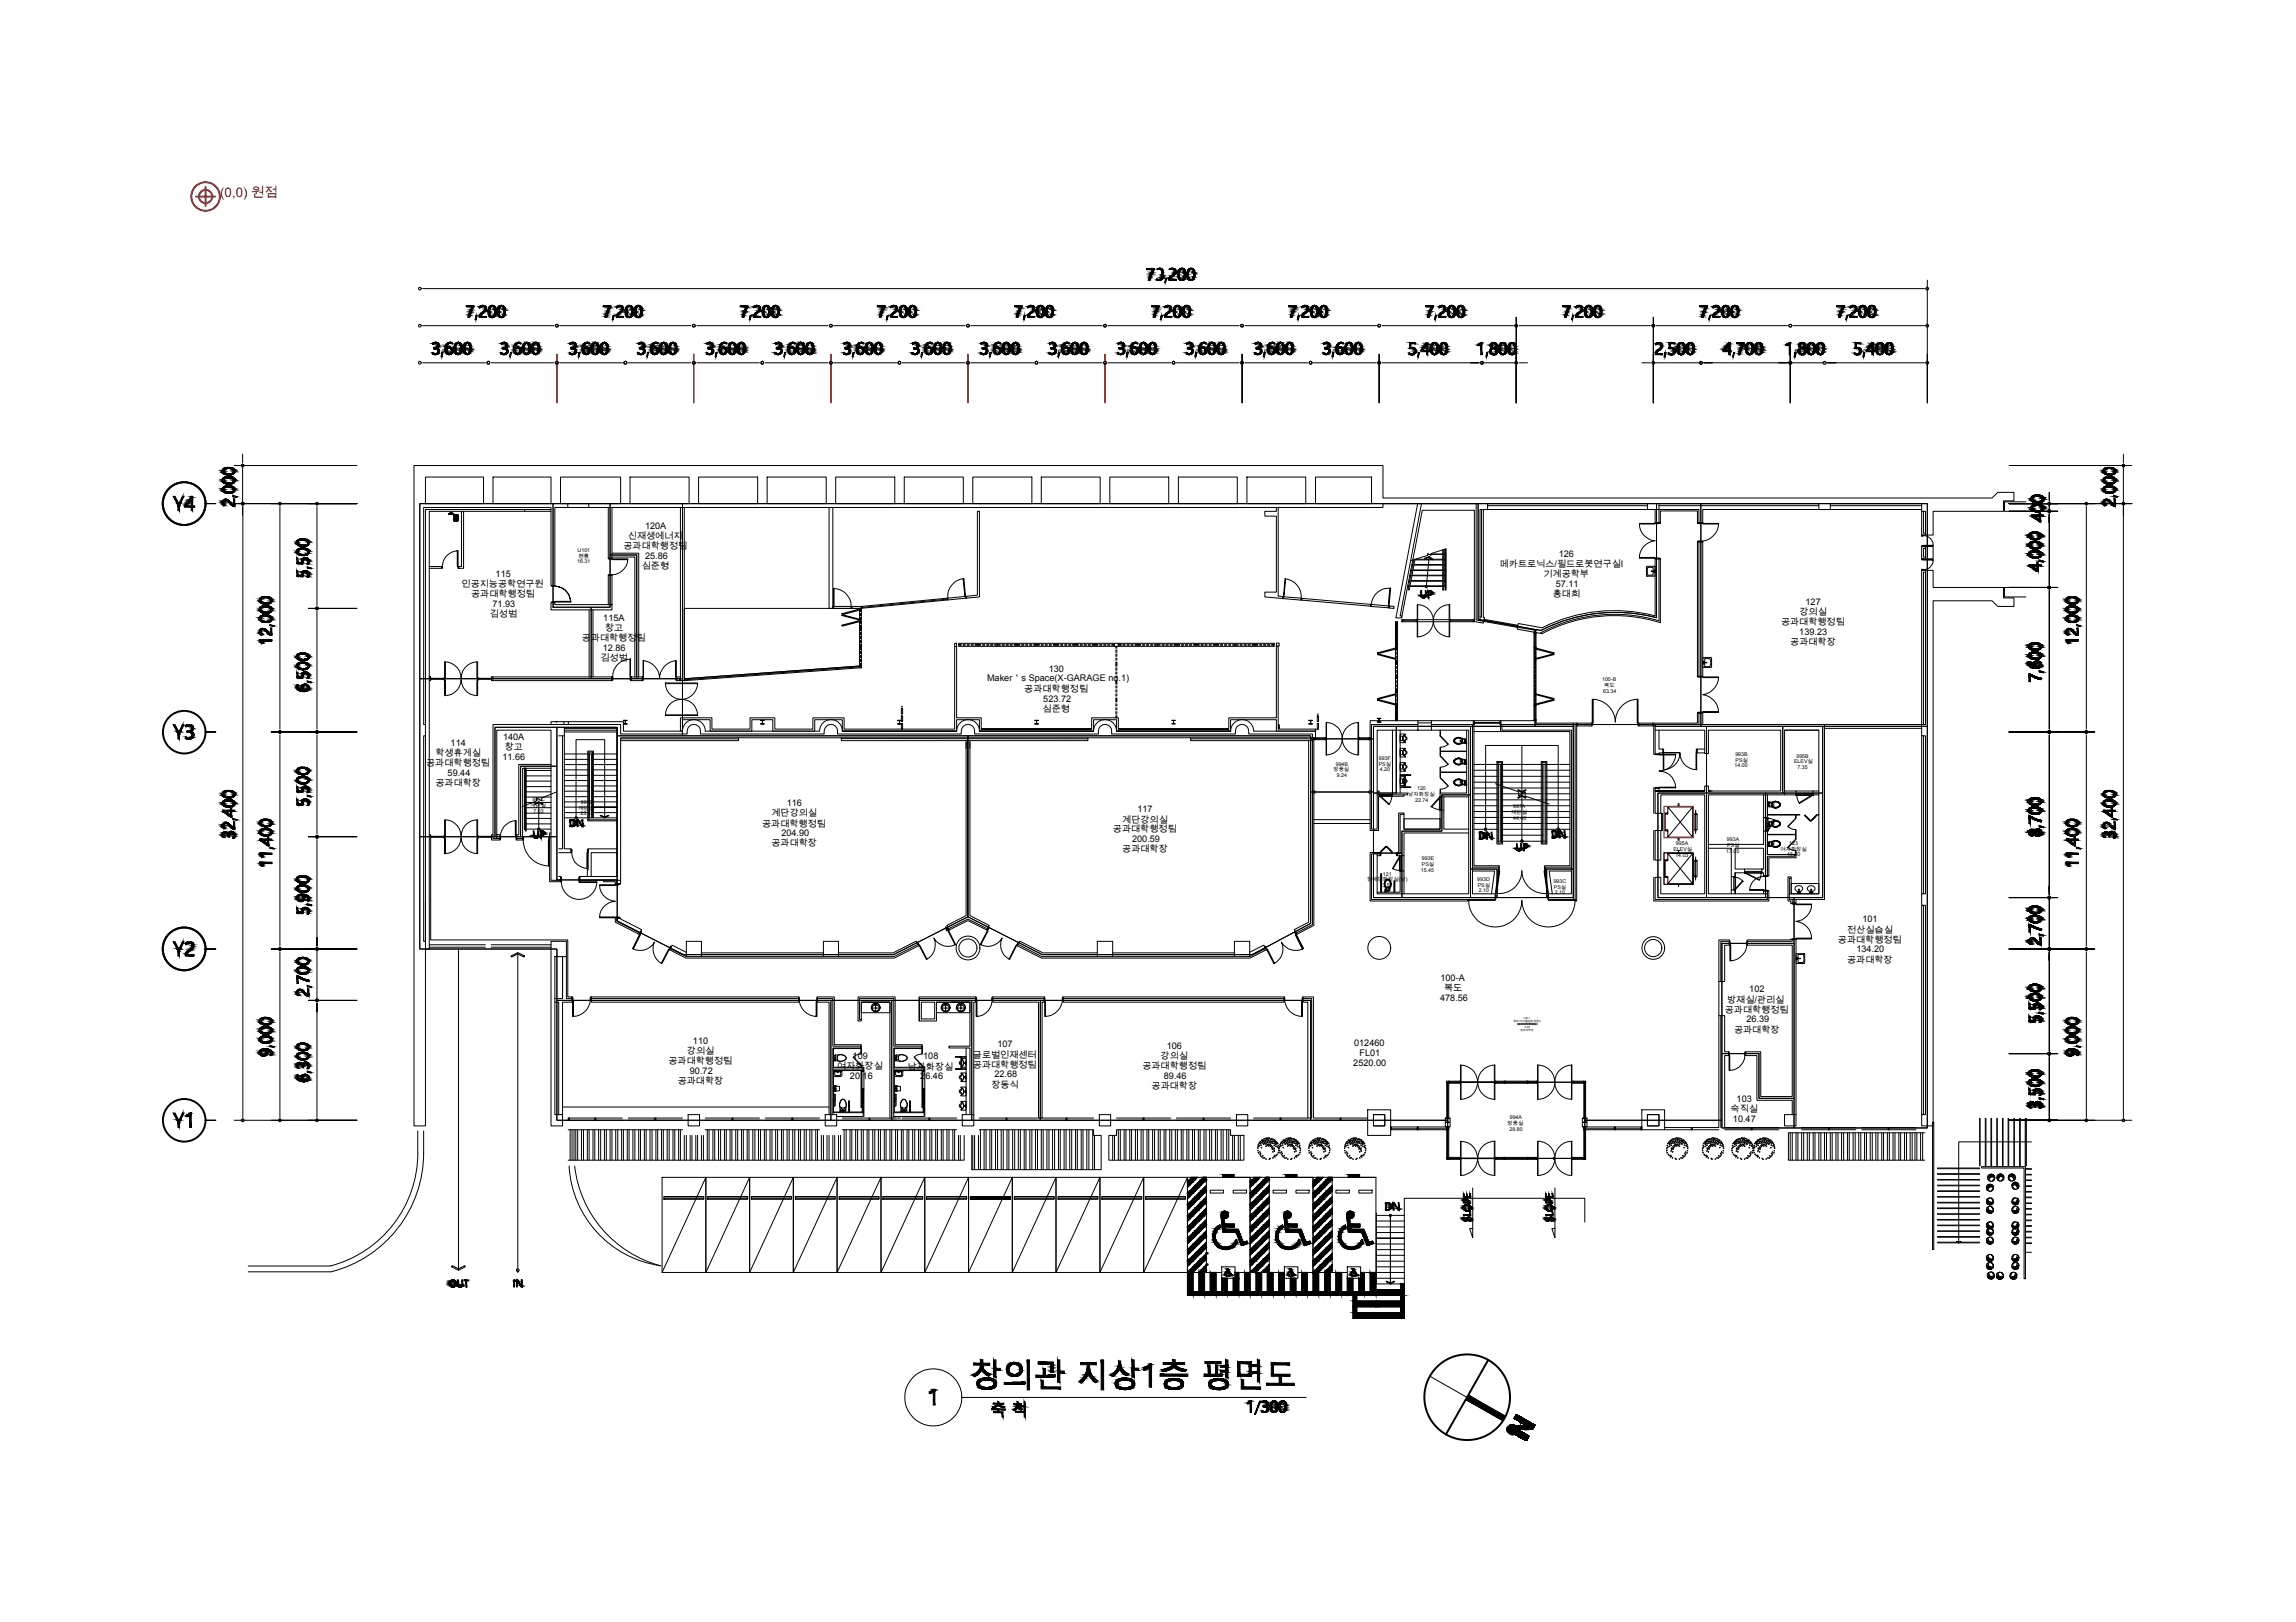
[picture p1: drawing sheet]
<svg xmlns="http://www.w3.org/2000/svg" width="297mm" height="210mm" viewBox="0 0 297 210" stroke-linecap="round" stroke-linejoin="round" font-family="sans-serif">
<defs><g id="words">
<text font-size="1.7" fill="#f00" x="28.5" y="25.4">(0,0) 원점</text>
<g font-size="1.2">
<text x="80.7" y="71.1">공과대학행정팀</text>
<text x="81.2" y="69.8">신재생에너지</text>
<text x="83.4" y="68.5">120A</text>
<text x="59.7" y="75.9">인공지능공학연구원</text>
<text x="60.9" y="77.3">공과대학행정팀</text>
<text x="64.1" y="74.6">115</text>
<text x="83" y="73.7">심준형</text>
<text x="83.5" y="72.4">25.86</text>
<text x="194" y="73.4">메카트로닉스/필드로봇연구실Ⅰ</text>
<text x="199.7" y="74.7">기계공학부</text>
<text x="200.9" y="77.3">홍대희</text>
<text x="201.3" y="76">57.11</text>
<text x="201.7" y="72.1">126</text>
<text x="63.4" y="79.8">김성범</text>
<text x="63.7" y="78.5">71.93</text>
<text x="75.3" y="82.9">공과대학행정팀</text>
<text x="78" y="80.3">115A</text>
<text x="78.3" y="81.7">창고</text>
<text x="230.4" y="80.9">공과대학행정팀</text>
<text x="231.6" y="83.5">공과대학장</text>
<text x="232.8" y="82.1">139.23</text>
<text x="232.8" y="79.6">강의실</text>
<text x="233.6" y="78.3">127</text>
<text x="77.7" y="85.5">김성범</text>
<text x="78" y="84.2">12.86</text>
<text x="127.7" y="88.1">Maker＇s Space(X-GARAGE no.1)</text>
<text x="132.5" y="89.6">공과대학행정팀</text>
<text x="135.7" y="86.9">130</text>
<text x="65.1" y="95.8">140A</text>
<text x="134.9" y="92.2">심준형</text>
<text x="135" y="90.8">523.72</text>
<text x="55.1" y="99.1">공과대학행정팀</text>
<text x="56.3" y="97.9">학생휴게실</text>
<text x="56.3" y="101.7">공과대학장</text>
<text x="57.9" y="100.4">59.44</text>
<text x="58.3" y="96.5">114</text>
<text x="65" y="98.4">11.66</text>
<text x="65.3" y="97.1">창고</text>
<text x="98.6" y="107">공과대학행정팀</text>
<text x="99.8" y="105.7">계단강의실</text>
<text x="101.8" y="104.3">116</text>
<text x="144" y="107.7">공과대학행정팀</text>
<text x="145.2" y="106.4">계단강의실</text>
<text x="147.2" y="105.1">117</text>
<text x="99.8" y="109.5">공과대학장</text>
<text x="101.1" y="108.2">204.90</text>
<text x="145.2" y="110.3">공과대학장</text>
<text x="146.5" y="109">200.59</text>
<text x="240.9" y="119.4">101</text>
<text x="237.8" y="122">공과대학행정팀</text>
<text x="239" y="124.6">공과대학장</text>
<text x="239" y="120.7">전산실습실</text>
<text x="240.2" y="123.2">134.20</text>
<text x="186.3" y="129.5">478.56</text>
<text x="186.4" y="127">100-A</text>
<text x="186.8" y="128.3">복도</text>
<text x="223.1" y="131.1">공과대학행정팀</text>
<text x="223.5" y="129.8">방재실/관리실</text>
<text x="226.3" y="128.4">102</text>
<text x="86.5" y="137.7">공과대학행정팀</text>
<text x="88.9" y="136.4">강의실</text>
<text x="89.6" y="135.1">110</text>
<text x="110.3" y="137">109</text>
<text x="119.4" y="137.1">108</text>
<text x="125.9" y="136.9">글로벌인재센터</text>
<text x="129" y="135.5">107</text>
<text x="150.2" y="137.1">강의실</text>
<text x="150.9" y="135.7">106</text>
<text x="175.1" y="138">2520.00</text>
<text x="175.2" y="135.4">012460</text>
<text x="175.9" y="136.7">FL01</text>
<text x="224.3" y="133.7">공과대학장</text>
<text x="225.9" y="132.3">26.39</text>
<text x="87.7" y="140.3">공과대학장</text>
<text x="89.3" y="139">90.72</text>
<text x="108.3" y="138.4">여자화장실</text>
<text x="110" y="139.6">20.16</text>
<text x="117.4" y="138.4">남자화장실</text>
<text x="119.1" y="139.7">26.46</text>
<text x="125.9" y="138.1">공과대학행정팀</text>
<text x="128.3" y="140.8">장동식</text>
<text x="128.7" y="139.4">22.68</text>
<text x="147.8" y="138.4">공과대학행정팀</text>
<text x="149" y="140.9">공과대학장</text>
<text x="150.6" y="139.6">89.46</text>
<text x="223.9" y="143.9">숙직실</text>
<text x="224.7" y="142.6">103</text>
<text x="224.2" y="145.2">10.47</text>
</g>
<g font-size=".7">
<text x="74.7" y="71.4">U101</text>
<text x="74.7" y="72.9">16.31</text>
<text x="74.9" y="72.2">팬룸</text>
<text x="207.3" y="88.2">100-B</text>
<text x="207.4" y="89.6">63.34</text>
<text x="207.5" y="88.9">복도</text>
<text x="172.5" y="99.8">방풍실</text>
<text x="172.8" y="99.1">994B</text>
<text x="172.9" y="100.5">9.24</text>
<text x="178.4" y="99.1">PS실</text>
<text x="178.4" y="98.3">993F</text>
<text x="178.5" y="99.8">4.20</text>
<text x="224.4" y="99.3">14.00</text>
<text x="224.5" y="97.8">993B</text>
<text x="224.5" y="98.6">PS실</text>
<text x="232.1" y="98.8">ELEV실</text>
<text x="232.4" y="98">995B</text>
<text x="232.5" y="99.5">7.35</text>
<text x="68.6" y="104.5">계단실</text>
<text x="68.9" y="103.7">997C</text>
<text x="69" y="105.2">7.03</text>
<text x="74.9" y="104.8">계단실</text>
<text x="75.1" y="105.5">25.45</text>
<text x="75.1" y="104">997B</text>
<text x="182.2" y="103.1">남자화장실</text>
<text x="183.1" y="103.8">22.74</text>
<text x="183.3" y="102.3">120</text>
<text x="195.5" y="105.4">계단실</text>
<text x="195.8" y="106.1">44.40</text>
<text x="195.8" y="104.6">997A</text>
<text x="178.9" y="113.3">121</text>
<text x="183.8" y="112.8">15.45</text>
<text x="184" y="111.3">993E</text>
<text x="184" y="112.1">PS실</text>
<text x="216.5" y="110.2">ELEV실</text>
<text x="216.7" y="110.9">14.03</text>
<text x="216.8" y="109.4">995A</text>
<text x="223.3" y="110.4">17.05</text>
<text x="223.4" y="108.9">993A</text>
<text x="223.5" y="109.6">PS실</text>
<text x="230.3" y="110.1">여자화장실</text>
<text x="231.2" y="110.8">16.50</text>
<text x="231.5" y="109.3">123</text>
<text x="176.9" y="114">장애인화장실(</text>
<text x="178.9" y="114.8">3.51</text>
<text x="181.2" y="114">남)</text>
<text x="191.1" y="114">993D</text>
<text x="191.2" y="114.8">PS실</text>
<text x="191.3" y="115.5">2.10</text>
<text x="201" y="114.3">993C</text>
<text x="201" y="115">PS실</text>
<text x="201.1" y="115.8">2.10</text>
<text x="195" y="145.6">방풍실</text>
<text x="195.3" y="146.3">28.80</text>
<text x="195.3" y="144.8">994A</text>
</g>
<g font-size=".3">
<text x="197.1" y="131.9">100-1</text>
<text x="195.8" y="132.2">복도(야간출입문(정문))</text>
<text x="196.4" y="132.7">공과대학행정팀</text>
<text x="196.7" y="133.4">공과대학장</text>
<text x="197.3" y="133">0.00</text>
</g>
</g></defs>
<g fill="#000" stroke="#000" stroke-width=".13">
<path d="M62.1 39.8h.1zM79.8 39.8h.1zM97.5 39.8h.1zM115.3 39.8h.1zM133 39.8h.1zM150.7 39.8h.1zM168.5 39.8h.1zM186.2 39.8h.1zM203.9 39.8h.1zM221.6 39.8h.1zM239.4 39.8h.1zM56 44.5h.1z"/>
<path d="M56.3 45.7h.4zM56.3 44.4h.4zM57.8 45.1h.1zM57.9 44.4h.3zM64.9 44.5h.1zM65.2 45.7h.4zM65.2 44.4h.4zM66.7 45.1h.1zM66.7 44.4h.4zM73.7 44.5h.1zM74.1 45.7h.4zM74.1 44.4h.4z"/>
<path d="M75.5 45.1h.2zM75.6 44.4h.4zM82.6 44.5h.1zM82.9 45.7h.4zM82.9 44.4h.4zM84.4 45.1h.1zM84.4 44.4h.4zM91.5 44.5h.1zM91.8 45.7h.4zM91.8 44.4h.4zM93.3 45.1h.1zM93.3 44.4h.4z"/>
<path d="M100.3 44.5h.1zM100.7 45.7h.4zM100.7 44.4h.4zM102.1 45.1h.1zM102.2 44.4h.4zM109.2 44.5h.1zM109.5 45.7h.4zM109.5 44.4h.4zM111 45.1h.1zM111.1 44.4h.3zM118.1 44.5h.1zM118.4 45.7h.4z"/>
<path d="M118.4 44.4h.4zM119.8 45.1h.2zM119.9 44.4h.4zM126.9 44.5h.1zM127.2 45.7h.5zM127.3 44.4h.3zM128.7 45.1h.2zM128.8 44.4h.4zM135.8 44.5h.1zM136.1 45.7h.4zM136.1 44.4h.4zM137.6 45.1h.1z"/>
<path d="M137.6 44.4h.4zM144.7 44.5h.1zM145 45.7h.4zM145 44.4h.4zM146.4 45.1h.2zM146.5 44.4h.4zM153.8 45.7h.4zM153.9 44.4h.3zM155.3 45.1h.1zM155.4 44.4h.4zM162.4 44.5h.1zM162.7 45.7h.4z"/>
<path d="M162.7 44.4h.4zM164.2 45.1h.1zM164.3 44.4h.3zM171.3 44.5h.1zM171.6 45.7h.4zM171.6 44.4h.4zM173.1 45.1h.1zM173.1 44.4h.4zM182.3 45.1h.1zM182.6 45.1h.5zM184.4 44.6h.2zM185.5 45.9h.1z"/>
<path d="M186.7 45.9h.1zM191.2 44.7h.1zM192.9 45.8h.3zM194.4 45.9h.1zM214.3 44.4l.3 .1zM214.2 44.5h.1zM215.9 45.1h.1zM216.2 45.1h.4zM217.4 45.9h.1zM218.6 45.9h.1zM223.5 44.6h.1zM226.3 45.9h.1z"/>
<path d="M227.5 45.9h.1zM231.1 44.7h.1zM231.5 44.3h.1zM232.8 45.8h.3zM234.3 45.9h.1zM240.2 45.1h.5zM242 44.6h.2zM23.1 65.2h.2zM24.6 64.5l.1 .1zM28.9 62.4v.1zM28.9 61.2v.1zM38.4 74.6h.8z"/>
<path d="M38.4 72.9h.8zM39.2 74.1h.1zM262.7 73.3v.1zM263.6 73.4v.4zM263.8 66.9v.4zM272.2 62.4v.1zM273.4 64.1l.5 .1h-.5zM273.4 64.2l.5 .1zM23.1 94.7h.3zM24.1 94h.1zM38.4 87.7h.8zM39.1 89.3h.1z"/>
<path d="M39.1 88.8h.1zM39.2 87.2h.1zM39.9 89.2v.1zM39.9 89.2h.1zM263.9 86.3h.1zM29.5 102.3h.1zM29.8 105.1v.5zM33.8 111.9v.1zM34.6 108.9v.4zM38.4 118.1l.8 .1zM38.4 104.2h.8zM38.4 102.4l.8 .1z"/>
<path d="M38.5 115.2v.1zM39.2 117.7h.1zM39.2 102h.1zM39.2 116.5h.1zM73.8 106.9h.5zM74.8 106.1l.1 .1h-.1zM75.2 106.8l.1 .1zM192.4 107.7l.1 .1h-.1zM192.8 108.5h.2l-.1 .1zM196.7 109.8h.1zM196.8 109.8h.1zM200.9 108.3h.5z"/>
<path d="M201.9 107.5v.1h-.1zM202.2 108.3h.2zM262.6 107.6h.1zM263.2 108h.1zM263.9 103.4h.1zM264 108h.1zM268.3 108.9v.4zM272.2 107.9h.1zM272.8 102.3h.1zM273.2 105.1v.5zM273.2 107.6h.1zM273.4 105.9l.5 .1h-.5z"/>
<path d="M273.4 106h.5zM23.1 122.8h.3zM24.1 122h.4zM34.4 132.6h.1zM34.4 136.5h.1zM38.5 124.6v.1zM39 139.2h.1zM39.1 139.8h.1zM39.1 139.3h.1zM39.9 139.7v.1zM39.9 139.7h.1zM262.5 132.2h.8z"/>
<path d="M262.8 130.6h.5zM263.3 130.1h.1zM268.1 132.6h.1zM268.1 136.4h.1zM268.2 136.4v.1zM268.2 136.4h.1zM23.1 145h.3zM24.1 144.5h.1zM153.6 153.4h.3l-.3 .3zM153.6 154.9h.3l-.3 .2zM153.6 156.3h.3l-.3 .3zM153.6 157.8h.3l-.3 .3z"/>
<path d="M153.6 159.3h.3l-.3 .2zM154.2 152.4h.7zM156.1 153.4v.3h-.3zM156.1 154.9v.2h-.3zM156.1 156.3v.3h-.3zM155.8 158.1l.3-.3v.3zM155.8 159.5l.3-.2v.2zM157.5 158.7l.3-.2v.2zM158.2 159.5h1.7zM158.2 152h1.4zM158.5 158.4h1.2zM158.5 158.8h1.2z"/>
<path d="M158.3 156.7h.3zM158.5 159.1h1.7zM161.7 153.4h.3l-.3 .3zM161.7 154.9h.3l-.3 .2zM161.7 156.3h.3l-.3 .3zM161.7 157.8h.3l-.3 .3zM161.7 159.3h.3l-.3 .2zM162.3 152.4h.8zM164.2 153.4v.3h-.2zM164.2 154.9v.2h-.2zM164.2 156.3v.3h-.2zM164 158.1l.2-.3v.3z"/>
<path d="M164 159.5l.2-.2v.2zM165.6 158.7l.3-.2 .1 .2zM166.3 152h1.5zM166.3 159.5h1.7zM166.6 158.4h1.2zM166.6 158.8h1.2zM166.5 156.7h.2zM166.6 159.1h1.7zM169.9 153.4h.2l-.2 .3zM169.9 154.9h.2l-.2 .2zM169.9 156.3h.2l-.2 .3zM169.9 157.8h.2l-.2 .3z"/>
<path d="M169.9 159.3h.2l-.2 .2zM170.4 152.4h.8zM172.1 153.7l.2-.3v.3zM172.1 155.1l.2-.2v.2zM172.1 156.6l.2-.3v.3zM172.1 158.1l.2-.3v.3zM172.1 159.5l.2-.2v.2zM173.8 158.7l.3-.2v.2zM174.4 152h1.5zM174.4 159.5h1.8zM174.7 158.4h1.2zM174.7 158.8h1.2z"/>
<path d="M174.6 156.7h.2zM174.8 159.1h1.6zM179.5 155.7h.4zM180.4 155.6v.2h-.1zM180.8 156.5h.1zM189.4 155.3h.1zM189.8 155.5v.1zM200 156.2h.1zM200.5 155.5v.1zM262.5 141.6h.8zM67 165.6v.1h-.1zM67.3 166.4h.2z"/>
<path d="M120.8 179.8h.1zM126.6 178.6h1.1zM126.7 177.3h.3zM127.7 179.6h1zM127.8 178h.2zM139.7 178.9h.3zM140.5 177.7h.3zM141.6 178.8h.2zM143.8 178h.2zM144.5 178.6h1zM145.5 179.6h1zM145.6 177.9h.2z"/>
<path d="M148 177.3h.1zM151.5 176.8l.4 .1zM153.6 164.7h.8zM153.6 160.3h.8l-.8 .7zM153.6 163.7h.3l-.3 .2zM154.4 167.1h.7zM155.1 164.7h.7zM155.8 167.1h.8zM155.3 161.5l.8-.8v.8zM156.6 164.7h.7zM156.6 179.6h1zM157.3 167.1h.8z"/>
<path d="M158.1 165.4h.7zM158.6 164.7h.1zM158.7 165.1h.3zM158.6 164.6l.1-.1zM158.8 164.7h.3zM158.8 167.1h.7zM158.8 164.5h.3zM158.8 164.6h.3zM158.8 164.2h.1zM159 165.1h.1zM158.8 164.6h.4zM159.3 165.1h.1z"/>
<path d="M159.3 165h.1zM159.5 165.4h.3zM160.1 176.5h.3v1.3zM159.8 164.7h.5zM160.3 167.1h.7zM160.6 161.1h.3l-.3 .1zM161 164.7h.7zM161 160.7l.3-.1v.1zM161.7 160.3h.8l-.8 .7zM161.7 163.7h.3l-.3 .2zM161.7 167.1h.8zM161.6 176.5l.3-.3v.3z"/>
<path d="M162.5 164.7h.7zM163.2 164.7h.7zM163.2 167.1h.8zM164 164.7h.7zM163.5 161.5l.7-.8v.8zM164.7 167.1h.7zM165.4 164.7h.8zM166.2 167.1h.7zM166.7 164.7h.1zM166.7 164.6h.1zM166.8 165.1h.3zM166.7 164.6l.1-.1z"/>
<path d="M166.9 164.7h.3zM166.9 165.4h.8zM166.9 164.5h.3zM166.9 164.6h.3zM166.9 164.2h.1zM167.1 165.1h.1zM167.2 165h.1zM166.9 164.6h.4zM167.4 165.1h.1zM167.4 165h.2zM167.7 167.1h.7zM168.4 164.7h.7z"/>
<path d="M168.7 161.1h.3l-.3 .1zM169.1 167.1h.8zM169.2 160.7l.3-.1v.1zM169.9 164.7h.7zM169.9 160.3h.7l-.7 .7zM169.9 163.7h.2l-.2 .2zM170.6 167.1h.8zM171.3 164.7h.7zM171.4 164.7h.7zM172.1 167.1h.7zM171.6 161.5l.7-.8v.8zM171.6 162.9l.7-.7v.7z"/>
<path d="M172.8 164.7h.8zM173.6 167.1h.7zM174.3 165.4h.7zM174.9 164.6h.1zM174.9 165.1h.4zM175 164.7h.4zM175 167.1h.8zM175 168.4h3zM175 169.9h3zM175 169.1h.5zM175 167.6h.5zM175.1 164.5h.2z"/>
<path d="M175.1 164.6h.2zM175 164.2h.1zM175.3 165h.1zM175.1 164.6h.3zM175.5 165.1h.1zM175.6 165h.1zM175.8 165.4h.2zM176.5 167.1h.8zM176 164.7h.5zM176.8 161.1h.3l-.2 .1zM177.3 164.7h.7zM177.3 160.7l.3-.1v.1z"/>
<path d="M178 166.9h3.7zM178 168.4h3.7zM178 169.9h3.7zM181.2 167.6h.5zM181.2 166.2h.5zM181.2 169.1h.5zM120.3 180.3h.1zM129 181.9h.2zM131.1 182.5h.2zM132.1 182.4h.1zM163.3 181.5h.1zM163.6 181.4h.4z"/>
<path d="M61 40h.1zM60.9 40h.2z"/>
<path d="M61 39.9l.1 .1zM61 39.9l.1 .1z"/>
<path d="M61 40h.1zM61 40h.1z"/>
<path d="M61 39.9h.2zM61 39.9h.1z"/>
<path d="M61 39.9h.2zM61 39.9h.2z"/>
<path d="M61 39.8h.2zM61 39.8l.2 .1z"/>
<path d="M61 39.8h.2zM61 39.8h.2z"/>
<path d="M61.1 39.8h.1zM61.1 39.8h.1z"/>
<path d="M61.1 39.8h.2zM61.1 39.8h.1z"/>
<path d="M61.1 39.8h.2zM61.1 39.8h.2z"/>
<path d="M60.3 39.7h1zM60.3 39.7h1z"/>
<path d="M61.1 39.7h.2zM61.1 39.7h.2z"/>
<path d="M61.1 39.7h.2zM61.1 39.7l.2 .1z"/>
<path d="M60.3 39.5l1 .1v-.1zM60.3 39.5l1 .1h-1z"/>
<path d="M60.3 39.6h1zM60.3 39.6l1 .1z"/>
<path d="M62.1 39.7h.1zM62.1 39.7l.1 .1z"/>
<path d="M62.1 39.7h.1zM62.1 39.7h.1z"/>
<path d="M62.1 39.7h.2zM62.1 39.7h.2z"/>
<path d="M62.1 39.6h.3zM62.1 39.7h.2z"/>
<path d="M62.4 39.5h.2zM62.3 39.5h.3z"/>
<path d="M62.2 39.5l.5 .1zM62.2 39.6h.5z"/>
<path d="M62.2 39.6h.5zM62.2 39.6h.5z"/>
<path d="M62.2 39.6h.6zM62.1 39.6h.7z"/>
<path d="M62.1 39.6h.7zM62.1 39.6h.7z"/>
<path d="M62.5 39.6l.3 .1zM62.5 39.6l.3 .1z"/>
<path d="M62.6 39.7h.2zM62.6 39.7h.2z"/>
<path d="M62.6 39.7h.2zM62.6 39.7h.2z"/>
<path d="M62.7 39.7l.2 .1zM62.7 39.7l.2 .1z"/>
<path d="M62.7 39.8h.2zM62.7 39.8h.2z"/>
<path d="M62.7 39.8h.2zM62.7 39.8h.2z"/>
<path d="M62.7 39.8h.2zM62.7 39.8h.2z"/>
<path d="M62.7 39.8h.2zM62.7 39.8h.2z"/>
<path d="M62.7 39.8l.2 .1zM62.7 39.8l.2 .1z"/>
<path d="M62.7 39.9h.2zM62.7 39.9h.2z"/>
<path d="M62.7 39.9h.2zM62.7 39.9h.2z"/>
<path d="M62.7 39.9l.2 .1zM62.7 39.9l.2 .1z"/>
<path d="M62.7 40h.2zM62.7 40h.2z"/>
<path d="M62.7 40h.2zM62.7 40h.2z"/>
<path d="M63.2 40h.2zM63.2 40h.2z"/>
<path d="M63.2 40h.2zM63.2 40h.2z"/>
<path d="M63.2 39.9h.2zM63.2 39.9h.2z"/>
<path d="M63.2 39.9h.2zM63.2 39.9l.2 .1z"/>
<path d="M63.2 39.9h.2zM63.2 39.9h.2z"/>
<path d="M63.3 39.8h.1zM63.3 39.8h.1z"/>
<path d="M63.2 39.8h.2zM63.2 39.8l.2 .1z"/>
<path d="M63.3 39.8h.1zM63.3 39.8h.1z"/>
<path d="M63.3 39.8h.2zM63.3 39.8h.2z"/>
<path d="M63.3 39.8h.2zM63.3 39.8h.1z"/>
<path d="M63.3 39.7h.2zM63.3 39.7l.2 .1z"/>
<path d="M63.3 39.7h.2zM63.3 39.7h.2z"/>
<path d="M63.3 39.7h.3zM63.3 39.7h.2z"/>
<path d="M63.4 39.6h.2zM63.4 39.6l.2 .1z"/>
<path d="M63.6 39.5h.2zM63.5 39.5h.3z"/>
<path d="M63.5 39.5l.4 .1zM63.5 39.6h.4z"/>
<path d="M63.4 39.6h.5zM63.4 39.6h.5z"/>
<path d="M63.4 39.6h.6zM63.4 39.6h.6z"/>
<path d="M63.4 39.6h.6zM63.4 39.6h.6z"/>
<path d="M63.7 39.6l.3 .1zM63.7 39.6l.3 .1z"/>
<path d="M63.8 39.7h.2zM63.8 39.7h.2z"/>
<path d="M63.8 39.7h.3zM63.8 39.7h.3z"/>
<path d="M63.9 39.7l.2 .1zM63.9 39.7l.2 .1z"/>
<path d="M63.9 39.8h.2zM63.9 39.8h.2z"/>
<path d="M63.9 39.8h.2zM63.9 39.8h.2z"/>
<path d="M63.9 39.8h.2zM63.9 39.8h.2z"/>
<path d="M63.9 39.8h.2zM63.9 39.8h.2z"/>
<path d="M63.9 39.8l.2 .1zM63.9 39.8l.2 .1z"/>
<path d="M63.9 39.9h.2zM63.9 39.9h.2z"/>
<path d="M64 39.9l.1 .1zM64 39.9l.1 .1z"/>
<path d="M64 40h.1zM64 40h.1z"/>
<path d="M64 40h.2zM64 40h.2z"/>
<path d="M64.4 39.9l.2 .1zM64.4 39.9l.2 .1z"/>
<path d="M64.4 40h.2zM64.4 40h.2z"/>
<path d="M64.4 40h.2zM64.4 40h.2z"/>
<path d="M64.4 39.8l.2 .1zM64.4 39.8l.2 .1z"/>
<path d="M64.4 39.9h.2zM64.4 39.9h.2z"/>
<path d="M64.4 39.9h.2zM64.4 39.9h.2z"/>
<path d="M64.4 39.8h.2zM64.4 39.8h.2z"/>
<path d="M64.5 39.8h.1zM64.5 39.8h.1z"/>
<path d="M64.4 39.8h.2zM64.4 39.8h.2z"/>
<path d="M64.5 39.8h.2zM64.5 39.8h.1z"/>
<path d="M64.5 39.7h.2zM64.5 39.7l.2 .1z"/>
<path d="M64.5 39.7h.2zM64.5 39.7h.2z"/>
<path d="M64.5 39.7h.3zM64.5 39.7h.2z"/>
<path d="M64.5 39.6h.4zM64.5 39.6l.3 .1z"/>
<path d="M64.8 39.5h.2zM64.7 39.5h.3z"/>
<path d="M64.7 39.5l.4 .1zM64.7 39.6h.4z"/>
<path d="M64.6 39.6h.5zM64.6 39.6h.5z"/>
<path d="M64.6 39.6h.6zM64.6 39.6h.6z"/>
<path d="M64.6 39.6h.6zM64.6 39.6h.6z"/>
<path d="M64.9 39.6l.3 .1zM64.9 39.6l.3 .1z"/>
<path d="M65 39.7h.2zM65 39.7h.2z"/>
<path d="M65 39.7h.2zM65 39.7h.2z"/>
<path d="M65.1 39.7l.2 .1zM65.1 39.7l.2 .1z"/>
<path d="M65.1 39.8h.2zM65.1 39.8h.2z"/>
<path d="M65.1 39.8h.2zM65.1 39.8h.2z"/>
<path d="M65.1 39.8h.2zM65.1 39.8h.2z"/>
<path d="M65.1 39.8h.2zM65.1 39.8h.2z"/>
<path d="M65.1 39.8l.2 .1zM65.1 39.8l.2 .1z"/>
<path d="M65.1 39.9h.2zM65.1 39.9h.2z"/>
<path d="M65.1 39.9l.2 .1zM65.1 39.9l.2 .1z"/>
<path d="M65.2 40h.1zM65.2 40h.1z"/>
<path d="M65.2 40h.1zM65.2 40h.1z"/>
<path d="M78.7 40h.2zM78.7 40h.2z"/>
<path d="M78.7 39.9l.2 .1zM78.7 39.9l.2 .1z"/>
<path d="M78.7 40h.2zM78.7 40h.2z"/>
<path d="M78.7 39.9h.2zM78.7 39.9h.2z"/>
<path d="M78.7 39.9h.2zM78.7 39.9h.2z"/>
<path d="M78.7 39.8h.2zM78.7 39.8l.2 .1z"/>
<path d="M78.8 39.8h.1zM78.7 39.8h.2z"/>
<path d="M78.8 39.8h.2zM78.8 39.8h.1z"/>
<path d="M78.8 39.7l.2 .1zM78.8 39.7l.2 .1z"/>
<path d="M78.8 39.8h.2zM78.8 39.8h.2z"/>
<path d="M78.8 39.8h.2zM78.8 39.8h.2z"/>
<path d="M78.9 39.7h.1zM78.9 39.7h.1z"/>
<path d="M78 39.7h1zM78 39.7h1z"/>
<path d="M78 39.5l1 .1v-.1zM78 39.5l1 .1h-1z"/>
<path d="M78 39.6h1zM78 39.6l1 .1z"/>
<path d="M79.8 39.8h.1zM79.8 39.8h.1z"/>
<path d="M79.8 39.7h.1zM79.8 39.7l.1 .1z"/>
<path d="M79.8 39.7h.2zM79.8 39.7h.1z"/>
<path d="M79.8 39.7h.2zM79.8 39.7h.2z"/>
<path d="M79.8 39.6h.3zM79.8 39.6l.3 .1z"/>
<path d="M80.1 39.5h.2zM80.1 39.5h.2z"/>
<path d="M80 39.5l.4 .1zM79.9 39.6h.5z"/>
<path d="M79.9 39.6h.6zM79.9 39.6h.6z"/>
<path d="M79.9 39.6h.6zM79.9 39.6h.6z"/>
<path d="M79.9 39.6h.6zM79.8 39.6h.7z"/>
<path d="M80.2 39.6l.4 .1zM80.2 39.6l.4 .1z"/>
<path d="M80.3 39.7h.3zM80.3 39.7h.3z"/>
<path d="M80.4 39.7h.2zM80.4 39.7h.2z"/>
<path d="M80.4 39.7l.2 .1zM80.4 39.7l.2 .1z"/>
<path d="M80.4 39.8h.2zM80.4 39.8h.2z"/>
<path d="M80.4 39.8h.2zM80.4 39.8h.2z"/>
<path d="M80.4 39.8h.2zM80.4 39.8h.2z"/>
<path d="M80.4 39.8h.2zM80.4 39.8h.2z"/>
<path d="M80.5 39.8l.1 .1zM80.5 39.8l.1 .1z"/>
<path d="M80.5 39.9h.1zM80.5 39.9h.1z"/>
<path d="M80.5 39.9h.1zM80.5 39.9h.1z"/>
<path d="M80.5 39.9l.1 .1zM80.5 39.9l.1 .1z"/>
<path d="M80.5 40h.1zM80.5 40h.1z"/>
<path d="M80.5 40h.1zM80.5 40h.1z"/>
<path d="M80.9 40h.2zM80.9 40h.2z"/>
<path d="M80.9 40h.2zM80.9 40h.2z"/>
<path d="M80.9 39.9h.2zM80.9 39.9h.2z"/>
<path d="M80.9 39.9h.2zM80.9 39.9l.2 .1z"/>
<path d="M81 39.9h.1zM80.9 39.9h.2z"/>
<path d="M81 39.8h.1zM81 39.8h.1z"/>
<path d="M81 39.8h.1zM81 39.8l.1 .1z"/>
<path d="M81 39.8h.2zM81 39.8h.1z"/>
<path d="M81 39.8h.2zM81 39.8h.2z"/>
<path d="M81 39.8h.2zM81 39.8h.2z"/>
<path d="M81 39.7h.2zM81 39.7l.2 .1z"/>
<path d="M81.1 39.7h.2zM81.1 39.7h.1z"/>
<path d="M81.1 39.7h.2zM81.1 39.7h.2z"/>
<path d="M81.1 39.6h.3zM81.1 39.6l.3 .1z"/>
<path d="M81.3 39.5h.3zM81.3 39.5h.3z"/>
<path d="M81.3 39.5l.3 .1zM81.2 39.6h.4z"/>
<path d="M81.2 39.6h.5zM81.2 39.6h.5z"/>
<path d="M81.1 39.6h.6zM81.1 39.6h.6z"/>
<path d="M81.1 39.6h.7zM81.1 39.6h.7z"/>
<path d="M81.4 39.6l.4 .1zM81.4 39.6l.4 .1z"/>
<path d="M81.5 39.7h.3zM81.5 39.7h.3z"/>
<path d="M81.5 39.7h.3zM81.5 39.7h.3z"/>
<path d="M81.6 39.7l.2 .1zM81.6 39.7l.2 .1z"/>
<path d="M81.6 39.8h.2zM81.6 39.8h.2z"/>
<path d="M81.6 39.8h.2zM81.6 39.8h.2z"/>
<path d="M81.6 39.8h.2zM81.6 39.8h.2z"/>
<path d="M81.7 39.8h.1zM81.7 39.8h.1z"/>
<path d="M81.7 39.8l.1 .1zM81.7 39.8l.1 .1z"/>
<path d="M81.7 39.9h.1zM81.7 39.9h.1z"/>
<path d="M81.7 39.9l.2 .1zM81.7 39.9l.2 .1z"/>
<path d="M81.7 40h.2zM81.7 40h.2z"/>
<path d="M81.7 40h.2zM81.7 40h.2z"/>
<path d="M82.1 39.9l.2 .1zM82.1 39.9l.2 .1z"/>
<path d="M82.1 40h.2zM82.1 40h.2z"/>
<path d="M82.1 40h.2zM82.1 40h.2z"/>
<path d="M82.2 39.8l.1 .1zM82.1 39.9h.2z"/>
<path d="M82.1 39.9h.2zM82.1 39.9h.2z"/>
<path d="M82.1 39.9h.2zM82.1 39.9h.2z"/>
<path d="M82.2 39.8h.1zM82.2 39.8h.1z"/>
<path d="M82.2 39.8h.2zM82.2 39.8h.2z"/>
<path d="M82.2 39.8h.2zM82.2 39.8h.1z"/>
<path d="M82.2 39.8h.2zM82.2 39.8h.2z"/>
<path d="M82.2 39.7h.2zM82.2 39.7l.2 .1z"/>
<path d="M82.2 39.7h.3zM82.2 39.7h.2z"/>
<path d="M82.3 39.7h.2zM82.3 39.7h.2z"/>
<path d="M82.3 39.6h.3zM82.3 39.6l.2 .1z"/>
<path d="M82.5 39.5h.2zM82.5 39.5h.2z"/>
<path d="M82.4 39.5l.4 .1zM82.4 39.6h.4z"/>
<path d="M82.4 39.6h.4zM82.4 39.6h.4z"/>
<path d="M82.3 39.6h.6zM82.3 39.6h.6z"/>
<path d="M82.3 39.6h.6zM82.3 39.6h.6z"/>
<path d="M82.6 39.6l.3 .1zM82.6 39.6l.3 .1z"/>
<path d="M82.7 39.7h.3zM82.7 39.7h.3z"/>
<path d="M82.7 39.7h.3zM82.7 39.7h.3z"/>
<path d="M82.8 39.7l.2 .1zM82.8 39.7l.2 .1z"/>
<path d="M82.8 39.8h.2zM82.8 39.8h.2z"/>
<path d="M82.8 39.8h.2zM82.8 39.8h.2z"/>
<path d="M82.8 39.8h.2zM82.8 39.8h.2z"/>
<path d="M82.8 39.8h.3zM82.8 39.8h.3z"/>
<path d="M82.8 39.8l.3 .1zM82.8 39.8l.3 .1z"/>
<path d="M82.9 39.9h.2zM82.9 39.9h.2z"/>
<path d="M82.9 39.9l.2 .1zM82.9 39.9l.2 .1z"/>
<path d="M82.9 40h.2zM82.9 40h.2z"/>
<path d="M82.9 40h.2zM82.9 40h.2z"/>
<path d="M96.4 40h.2zM96.4 40h.2z"/>
<path d="M96.4 40h.2zM96.4 40h.2z"/>
<path d="M96.4 39.9h.2zM96.4 39.9l.2 .1z"/>
<path d="M96.5 39.9h.1zM96.5 39.9h.1z"/>
<path d="M96.5 39.9h.1zM96.5 39.9h.1z"/>
<path d="M96.5 39.8h.2zM96.5 39.8l.1 .1z"/>
<path d="M96.5 39.8h.2zM96.5 39.8h.2z"/>
<path d="M96.5 39.8h.2zM96.5 39.8h.2z"/>
<path d="M96.5 39.8h.2zM96.5 39.8h.2z"/>
<path d="M96.6 39.8h.1zM96.6 39.8h.1z"/>
<path d="M96.6 39.7h.1zM96.6 39.7l.1 .1z"/>
<path d="M96.6 39.7h.1zM96.6 39.7h.1z"/>
<path d="M95.8 39.7h.9zM95.8 39.7h.9z"/>
<path d="M95.8 39.5l1 .1v-.1zM95.8 39.5l1 .1h-1z"/>
<path d="M95.8 39.6h1zM95.8 39.6l.9 .1z"/>
<path d="M97.5 39.8h.1zM97.5 39.8h.1z"/>
<path d="M97.5 39.7h.2zM97.5 39.7l.1 .1z"/>
<path d="M97.5 39.7h.2zM97.5 39.7h.2z"/>
<path d="M97.5 39.7h.3zM97.5 39.7h.2z"/>
<path d="M97.6 39.6h.3zM97.5 39.7h.3z"/>
<path d="M97.8 39.5h.3zM97.8 39.5h.3z"/>
<path d="M97.7 39.5l.4 .1zM97.7 39.6h.4z"/>
<path d="M97.7 39.6h.5zM97.7 39.6h.5z"/>
<path d="M97.6 39.6h.6zM97.6 39.6h.6z"/>
<path d="M97.6 39.6h.7zM97.6 39.6h.7z"/>
<path d="M97.9 39.6l.4 .1zM97.9 39.6l.4 .1z"/>
<path d="M98 39.7h.3zM98 39.7h.3z"/>
<path d="M98.1 39.7h.2zM98.1 39.7h.2z"/>
<path d="M98.1 39.7l.2 .1zM98.1 39.7l.2 .1z"/>
<path d="M98.1 39.8h.2zM98.1 39.8h.2z"/>
<path d="M98.2 39.8h.1zM98.2 39.8h.1z"/>
<path d="M98.2 39.8h.2zM98.2 39.8h.2z"/>
<path d="M98.2 39.8h.2zM98.2 39.8h.2z"/>
<path d="M98.2 39.8l.2 .1zM98.2 39.8l.2 .1z"/>
<path d="M98.2 39.9h.2zM98.2 39.9h.2z"/>
<path d="M98.2 39.9h.2zM98.2 39.9h.2z"/>
<path d="M98.2 39.9l.2 .1zM98.2 39.9l.2 .1z"/>
<path d="M98.2 40h.2zM98.2 40h.2z"/>
<path d="M98.2 40h.2zM98.2 40h.2z"/>
<path d="M98.7 40h.1zM98.7 40h.1z"/>
<path d="M98.7 40h.1zM98.7 40h.1z"/>
<path d="M98.7 39.9h.2zM98.7 39.9h.2z"/>
<path d="M98.7 39.9h.2zM98.7 39.9l.1 .1z"/>
<path d="M98.7 39.9h.2zM98.7 39.9h.2z"/>
<path d="M98.7 39.8h.2zM98.7 39.8h.2z"/>
<path d="M98.7 39.8h.2zM98.7 39.8l.2 .1z"/>
<path d="M98.7 39.8h.2zM98.7 39.8h.2z"/>
<path d="M98.7 39.8h.2zM98.7 39.8h.2z"/>
<path d="M98.7 39.8h.2zM98.7 39.8h.2z"/>
<path d="M98.7 39.7h.3zM98.7 39.7l.2 .1z"/>
<path d="M98.8 39.7h.2zM98.8 39.7h.2z"/>
<path d="M98.8 39.7h.2zM98.8 39.7h.2z"/>
<path d="M98.8 39.6h.3zM98.8 39.6l.3 .1z"/>
<path d="M99.1 39.5h.2zM99 39.5h.3z"/>
<path d="M99 39.5l.4 .1zM98.9 39.6h.5z"/>
<path d="M98.9 39.6h.5zM98.9 39.6h.5z"/>
<path d="M98.9 39.6h.6zM98.9 39.6h.6z"/>
<path d="M98.9 39.6h.6zM98.9 39.6h.6z"/>
<path d="M99.1 39.6l.4 .1zM99.1 39.6l.4 .1z"/>
<path d="M99.2 39.7h.3zM99.2 39.7h.3z"/>
<path d="M99.3 39.7h.2zM99.3 39.7h.2z"/>
<path d="M99.3 39.7l.2 .1zM99.3 39.7l.2 .1z"/>
<path d="M99.4 39.8h.1zM99.4 39.8h.1z"/>
<path d="M99.4 39.8h.2zM99.4 39.8h.2z"/>
<path d="M99.4 39.8h.2zM99.4 39.8h.2z"/>
<path d="M99.4 39.8h.2zM99.4 39.8h.2z"/>
<path d="M99.4 39.8l.2 .1zM99.4 39.8l.2 .1z"/>
<path d="M99.4 39.9h.2zM99.4 39.9h.2z"/>
<path d="M99.4 39.9l.2 .1zM99.4 39.9l.2 .1z"/>
<path d="M99.4 40h.2zM99.4 40h.2z"/>
<path d="M99.4 40h.2zM99.4 40h.2z"/>
<path d="M99.9 39.9l.1 .1zM99.9 39.9l.1 .1z"/>
<path d="M99.9 40h.1zM99.9 40h.1z"/>
<path d="M99.9 40h.1zM99.9 40h.1z"/>
<path d="M99.9 39.8l.2 .1zM99.9 39.8l.2 .1z"/>
<path d="M99.9 39.9h.2zM99.9 39.9h.2z"/>
<path d="M99.9 39.9h.2zM99.9 39.9h.1z"/>
<path d="M99.9 39.8h.2zM99.9 39.8h.2z"/>
<path d="M99.9 39.8h.2zM99.9 39.8h.2z"/>
<path d="M99.9 39.8h.2zM99.9 39.8h.2z"/>
<path d="M99.9 39.8h.2zM99.9 39.8h.2z"/>
<path d="M100 39.7h.2zM100 39.7h.2z"/>
<path d="M100 39.7h.2zM100 39.7l.1 .1z"/>
<path d="M100 39.7h.2zM100 39.7h.2z"/>
<path d="M100 39.6h.3zM100 39.6l.3 .1z"/>
<path d="M100.2 39.5h.3zM100.2 39.5h.3z"/>
<path d="M100.2 39.5l.3 .1zM100.2 39.5l.3 .1z"/>
<path d="M100.1 39.6h.5zM100.1 39.6h.5z"/>
<path d="M100.1 39.6h.5zM100.1 39.6h.5z"/>
<path d="M100 39.6h.7zM100 39.6h.7z"/>
<path d="M100.3 39.6l.4 .1zM100.3 39.6l.4 .1z"/>
<path d="M100.4 39.7h.3zM100.4 39.7h.3z"/>
<path d="M100.5 39.7h.2zM100.5 39.7h.2z"/>
<path d="M100.5 39.7l.2 .1zM100.5 39.7l.2 .1z"/>
<path d="M100.5 39.8h.2zM100.5 39.8h.2z"/>
<path d="M100.5 39.8h.2zM100.5 39.8h.2z"/>
<path d="M100.6 39.8h.2zM100.6 39.8h.2z"/>
<path d="M100.6 39.8h.2zM100.6 39.8h.2z"/>
<path d="M100.6 39.8l.2 .1zM100.6 39.8l.2 .1z"/>
<path d="M100.6 39.9h.2zM100.6 39.9h.2z"/>
<path d="M100.6 39.9l.2 .1zM100.6 39.9l.2 .1z"/>
<path d="M100.6 40h.2zM100.6 40h.2z"/>
<path d="M100.6 40h.2zM100.6 40h.2z"/>
<path d="M114.2 40h.1zM114.2 40h.1z"/>
<path d="M114.2 40h.1zM114.1 40h.2z"/>
<path d="M114.2 39.9h.1zM114.2 39.9l.1 .1z"/>
<path d="M114.2 39.9h.2zM114.2 39.9h.1z"/>
<path d="M114.2 39.9h.2zM114.2 39.9h.2z"/>
<path d="M114.3 39.8h.1zM114.3 39.8h.1z"/>
<path d="M114.2 39.8h.2zM114.2 39.8h.2z"/>
<path d="M114.2 39.8h.2zM114.2 39.8l.2 .1z"/>
<path d="M114.3 39.8h.1zM114.3 39.8h.1z"/>
<path d="M114.3 39.8h.1zM114.3 39.8h.1z"/>
<path d="M114.3 39.7h.2zM114.3 39.7l.1 .1z"/>
<path d="M114.3 39.7h.2zM114.3 39.7h.2z"/>
<path d="M113.5 39.7h1zM113.5 39.7h1z"/>
<path d="M113.5 39.5l1 .1v-.1zM113.5 39.5l1 .1h-1z"/>
<path d="M113.5 39.6h1zM113.5 39.6l1 .1z"/>
<path d="M115.3 39.7h.1zM115.3 39.7l.1 .1z"/>
<path d="M115.3 39.7h.1zM115.3 39.7h.1z"/>
<path d="M115.3 39.7h.2zM115.3 39.7h.2z"/>
<path d="M115.3 39.6h.3zM115.3 39.7h.2z"/>
<path d="M115.5 39.5h.3zM115.5 39.5h.3z"/>
<path d="M115.4 39.5l.5 .1zM115.4 39.6h.5z"/>
<path d="M115.4 39.6h.5zM115.4 39.6h.5z"/>
<path d="M115.4 39.6h.6zM115.3 39.6h.7z"/>
<path d="M115.3 39.6h.7zM115.3 39.6h.7z"/>
<path d="M115.7 39.6l.3 .1zM115.7 39.6l.3 .1z"/>
<path d="M115.8 39.7h.2zM115.8 39.7h.2z"/>
<path d="M115.8 39.7h.2zM115.8 39.7h.2z"/>
<path d="M115.9 39.7l.2 .1zM115.9 39.7l.2 .1z"/>
<path d="M115.9 39.8h.2zM115.9 39.8h.2z"/>
<path d="M115.9 39.8h.2zM115.9 39.8h.2z"/>
<path d="M115.9 39.8h.2zM115.9 39.8h.2z"/>
<path d="M115.9 39.8h.2zM115.9 39.8h.2z"/>
<path d="M115.9 39.8l.2 .1zM115.9 39.8l.2 .1z"/>
<path d="M115.9 39.9h.2zM115.9 39.9h.2z"/>
<path d="M115.9 39.9h.2zM115.9 39.9h.2z"/>
<path d="M115.9 39.9l.2 .1zM115.9 39.9l.2 .1z"/>
<path d="M115.9 40h.2zM115.9 40h.2z"/>
<path d="M115.9 40h.2zM115.9 40h.2z"/>
<path d="M116.4 40h.2zM116.4 40h.2z"/>
<path d="M116.4 40h.2zM116.4 40h.2z"/>
<path d="M116.4 39.8l.2 .1zM116.4 39.8l.2 .1z"/>
<path d="M116.4 39.9h.2zM116.4 39.9h.2z"/>
<path d="M116.4 39.9h.2zM116.4 39.9h.2z"/>
<path d="M116.4 39.9h.2zM116.4 39.9l.2 .1z"/>
<path d="M116.5 39.8h.1zM116.5 39.8h.1z"/>
<path d="M116.5 39.8h.1zM116.5 39.8h.1z"/>
<path d="M116.5 39.8h.1zM116.5 39.8h.1z"/>
<path d="M116.5 39.8h.2zM116.5 39.8h.1z"/>
<path d="M116.5 39.7h.2zM116.5 39.7l.2 .1z"/>
<path d="M116.5 39.7h.2zM116.5 39.7h.2z"/>
<path d="M116.5 39.7h.3zM116.5 39.7h.3z"/>
<path d="M116.5 39.6h.3zM116.5 39.6l.3 .1z"/>
<path d="M116.8 39.5h.2zM116.8 39.5h.2z"/>
<path d="M116.7 39.5l.4 .1zM116.7 39.6h.4z"/>
<path d="M116.6 39.6h.5zM116.6 39.6h.5z"/>
<path d="M116.6 39.6h.6zM116.6 39.6h.6z"/>
<path d="M116.6 39.6h.6zM116.5 39.6h.7z"/>
<path d="M116.9 39.6l.3 .1zM116.9 39.6l.3 .1z"/>
<path d="M117 39.7h.2zM117 39.7h.2z"/>
<path d="M117 39.7h.3zM117 39.7h.3z"/>
<path d="M117.1 39.7l.2 .1zM117.1 39.7l.2 .1z"/>
<path d="M117.1 39.8h.2zM117.1 39.8h.2z"/>
<path d="M117.1 39.8h.2zM117.1 39.8h.2z"/>
<path d="M117.1 39.8h.2zM117.1 39.8h.2z"/>
<path d="M117.1 39.8h.2zM117.1 39.8h.2z"/>
<path d="M117.1 39.8l.2 .1zM117.1 39.8l.2 .1z"/>
<path d="M117.1 39.9h.2zM117.1 39.9h.2z"/>
<path d="M117.1 39.9l.2 .1zM117.1 39.9l.2 .1z"/>
<path d="M117.2 40h.1zM117.2 40h.1z"/>
<path d="M117.2 40h.1zM117.2 40h.1z"/>
<path d="M117.6 39.9l.2 .1zM117.6 40h.2z"/>
<path d="M117.6 40h.2zM117.6 40h.2z"/>
<path d="M117.6 40h.2zM117.6 40h.1z"/>
<path d="M117.6 39.8l.2 .1zM117.6 39.8l.2 .1z"/>
<path d="M117.6 39.9h.2zM117.6 39.9h.2z"/>
<path d="M117.6 39.9h.2zM117.6 39.9h.2z"/>
<path d="M117.7 39.8h.1zM117.7 39.8h.1z"/>
<path d="M117.6 39.8h.2zM117.6 39.8h.2z"/>
<path d="M117.7 39.8h.1zM117.7 39.8h.1z"/>
<path d="M117.7 39.7l.2 .1zM117.7 39.7l.2 .1z"/>
<path d="M117.7 39.8h.2zM117.7 39.8h.1z"/>
<path d="M117.7 39.7h.2zM117.7 39.7h.2z"/>
<path d="M117.7 39.7h.2zM117.7 39.7h.2z"/>
<path d="M117.7 39.6h.3zM117.7 39.6l.3 .1z"/>
<path d="M118 39.5h.2zM118 39.5h.2z"/>
<path d="M117.9 39.5l.4 .1zM117.9 39.6h.4z"/>
<path d="M117.8 39.6h.5zM117.8 39.6h.5z"/>
<path d="M117.8 39.6h.6zM117.8 39.6h.6z"/>
<path d="M117.8 39.6h.6zM117.8 39.6h.6z"/>
<path d="M118.1 39.6l.3 .1zM118.1 39.6l.3 .1z"/>
<path d="M118.2 39.7h.2zM118.2 39.7h.2z"/>
<path d="M118.2 39.7h.2zM118.2 39.7h.2z"/>
<path d="M118.2 39.7l.3 .1zM118.2 39.7l.3 .1z"/>
<path d="M118.3 39.8h.2zM118.3 39.8h.2z"/>
<path d="M118.3 39.8h.2zM118.3 39.8h.2z"/>
<path d="M118.3 39.8h.2zM118.3 39.8h.2z"/>
<path d="M118.3 39.8h.2zM118.3 39.8h.2z"/>
<path d="M118.3 39.8l.2 .1zM118.3 39.8l.2 .1z"/>
<path d="M118.3 39.9h.2zM118.3 39.9h.2z"/>
<path d="M118.3 39.9l.2 .1zM118.3 39.9l.2 .1z"/>
<path d="M118.4 40h.1zM118.4 40h.1z"/>
<path d="M118.4 40h.1zM118.4 40h.1z"/>
<path d="M131.9 40h.1zM131.9 40h.1z"/>
<path d="M131.9 40h.2zM131.9 40h.1z"/>
<path d="M131.9 39.9h.2zM131.9 39.9l.2 .1z"/>
<path d="M131.9 39.9h.2zM131.9 39.9h.2z"/>
<path d="M131.9 39.9h.2zM131.9 39.9h.2z"/>
<path d="M132 39.8h.1zM132 39.8h.1z"/>
<path d="M132 39.8h.1zM131.9 39.8h.2z"/>
<path d="M131.9 39.8h.2zM131.9 39.8l.2 .1z"/>
<path d="M132 39.8h.2zM132 39.8h.1z"/>
<path d="M132 39.8h.2zM132 39.8h.2z"/>
<path d="M132 39.7h.2zM132 39.7l.2 .1z"/>
<path d="M132 39.7h.2zM132 39.7h.2z"/>
<path d="M131.3 39.7h.9zM131.3 39.7h.9z"/>
<path d="M131.3 39.5l.9 .1v-.1zM131.3 39.5l.9 .1h-.9z"/>
<path d="M131.3 39.6h.9zM131.3 39.6l.9 .1z"/>
<path d="M133 39.8h.1zM133 39.8h.1z"/>
<path d="M133 39.7h.1zM133 39.7l.1 .1z"/>
<path d="M133 39.7h.2zM133 39.7h.1z"/>
<path d="M133 39.7h.2zM133 39.7h.2z"/>
<path d="M133 39.6h.3zM133 39.6l.3 .1z"/>
<path d="M133.3 39.5h.2zM133.2 39.5h.3z"/>
<path d="M133.2 39.5l.4 .1zM133.1 39.6h.5z"/>
<path d="M133.1 39.6h.6zM133.1 39.6h.6z"/>
<path d="M133.1 39.6h.6zM133.1 39.6h.6z"/>
<path d="M133.1 39.6h.6zM133.1 39.6h.6z"/>
<path d="M133.4 39.6l.3 .1zM133.4 39.6l.3 .1z"/>
<path d="M133.5 39.7h.2zM133.5 39.7h.2z"/>
<path d="M133.5 39.7h.3zM133.5 39.7h.3z"/>
<path d="M133.6 39.7l.2 .1zM133.6 39.7l.2 .1z"/>
<path d="M133.6 39.8h.2zM133.6 39.8h.2z"/>
<path d="M133.6 39.8h.2zM133.6 39.8h.2z"/>
<path d="M133.6 39.8h.2zM133.6 39.8h.2z"/>
<path d="M133.6 39.8h.2zM133.6 39.8h.2z"/>
<path d="M133.6 39.8l.2 .1zM133.6 39.8l.2 .1z"/>
<path d="M133.7 39.9h.1zM133.7 39.9h.1z"/>
<path d="M133.7 39.9h.1zM133.7 39.9h.1z"/>
<path d="M133.7 39.9l.1 .1zM133.7 39.9l.1 .1z"/>
<path d="M133.7 40h.1zM133.7 40h.1z"/>
<path d="M133.7 40h.1zM133.7 40h.1z"/>
<path d="M134.1 39.9l.2 .1zM134.1 39.9l.2 .1z"/>
<path d="M134.1 40h.2zM134.1 40h.2z"/>
<path d="M134.1 40h.2zM134.1 40h.2z"/>
<path d="M134.2 39.8l.1 .1zM134.2 39.8l.1 .1z"/>
<path d="M134.1 39.9h.2zM134.1 39.9h.2z"/>
<path d="M134.1 39.9h.2zM134.1 39.9h.2z"/>
<path d="M134.2 39.8h.2zM134.2 39.8h.1z"/>
<path d="M134.2 39.8h.2zM134.2 39.8h.2z"/>
<path d="M134.2 39.8h.2zM134.2 39.8h.2z"/>
<path d="M134.2 39.8h.2zM134.2 39.8h.2z"/>
<path d="M134.2 39.7h.2zM134.2 39.7l.2 .1z"/>
<path d="M134.2 39.7h.3zM134.2 39.7h.2z"/>
<path d="M134.3 39.7h.2zM134.3 39.7h.2z"/>
<path d="M134.3 39.6h.3zM134.3 39.6l.3 .1z"/>
<path d="M134.5 39.5h.2zM134.5 39.5h.2z"/>
<path d="M134.5 39.5l.3 .1zM134.4 39.6h.4z"/>
<path d="M134.4 39.6h.5zM134.4 39.6h.5z"/>
<path d="M134.4 39.6h.5zM134.3 39.6h.6z"/>
<path d="M134.3 39.6h.6zM134.3 39.6h.6z"/>
<path d="M134.6 39.6l.4 .1zM134.6 39.6l.4 .1z"/>
<path d="M134.7 39.7h.3zM134.7 39.7h.3z"/>
<path d="M134.7 39.7h.3zM134.7 39.7h.3z"/>
<path d="M134.8 39.7l.2 .1zM134.8 39.7l.2 .1z"/>
<path d="M134.8 39.8h.2zM134.8 39.8h.2z"/>
<path d="M134.8 39.8h.2zM134.8 39.8h.2z"/>
<path d="M134.8 39.8h.2zM134.8 39.8h.2z"/>
<path d="M134.8 39.8h.3zM134.8 39.8h.3z"/>
<path d="M134.8 39.8l.3 .1zM134.8 39.8l.3 .1z"/>
<path d="M134.9 39.9h.2zM134.9 39.9h.2z"/>
<path d="M134.9 39.9l.2 .1zM134.9 39.9l.2 .1z"/>
<path d="M134.9 40h.2zM134.9 40h.2z"/>
<path d="M134.9 40h.2zM134.9 40h.2z"/>
<path d="M135.3 39.9h.2zM135.3 39.9h.2z"/>
<path d="M135.3 39.9l.2 .1zM135.3 40h.2z"/>
<path d="M135.3 40h.2zM135.3 40h.2z"/>
<path d="M135.3 40h.2zM135.3 40h.2z"/>
<path d="M135.3 39.9h.2zM135.3 39.9h.2z"/>
<path d="M135.4 39.8h.1zM135.4 39.8l.1 .1z"/>
<path d="M135.4 39.8h.1zM135.4 39.8h.1z"/>
<path d="M135.4 39.8h.1zM135.4 39.8h.1z"/>
<path d="M135.4 39.8h.2zM135.4 39.8h.1z"/>
<path d="M135.4 39.7l.2 .1zM135.4 39.7l.2 .1z"/>
<path d="M135.4 39.8h.2zM135.4 39.8h.2z"/>
<path d="M135.4 39.7h.2zM135.4 39.7h.2z"/>
<path d="M135.5 39.7h.2zM135.5 39.7h.2z"/>
<path d="M135.5 39.6h.3zM135.5 39.6l.2 .1z"/>
<path d="M135.7 39.5h.2zM135.7 39.5h.2z"/>
<path d="M135.6 39.5l.4 .1zM135.6 39.6h.4z"/>
<path d="M135.5 39.6h.5zM135.5 39.6h.5z"/>
<path d="M135.5 39.6h.6zM135.5 39.6h.6z"/>
<path d="M135.5 39.6h.6zM135.5 39.6h.6z"/>
<path d="M135.8 39.6l.4 .1zM135.8 39.6l.4 .1z"/>
<path d="M135.9 39.7h.3zM135.9 39.7h.3z"/>
<path d="M135.9 39.7h.3zM135.9 39.7h.3z"/>
<path d="M136 39.7l.2 .1zM136 39.7l.2 .1z"/>
<path d="M136 39.8h.2zM136 39.8h.2z"/>
<path d="M136 39.8h.2zM136 39.8h.2z"/>
<path d="M136 39.8h.2zM136 39.8h.2z"/>
<path d="M136 39.8h.2zM136 39.8h.2z"/>
<path d="M136 39.8l.2 .1zM136 39.8l.2 .1z"/>
<path d="M136.1 39.9h.2zM136.1 39.9h.2z"/>
<path d="M136.1 39.9l.2 .1zM136.1 39.9l.2 .1z"/>
<path d="M136.1 40h.2zM136.1 40h.2z"/>
<path d="M136.1 40h.2zM136.1 40h.2z"/>
<path d="M148.6 36.2l.2 .1zM148.6 36.2l.2 .1z"/>
<path d="M148.6 36.3h.2zM148.6 36.3h.2z"/>
<path d="M148.6 36.1h.2zM148.6 36.1h.2z"/>
<path d="M148.6 36.1l.2 .1zM148.6 36.1l.2 .1z"/>
<path d="M148.6 36.2h.2zM148.6 36.2h.2z"/>
<path d="M148.6 36.2h.2zM148.6 36.2h.2z"/>
<path d="M148.6 36.1h.2zM148.6 36.1h.2z"/>
<path d="M148.7 36l.1 .1zM148.7 36l.1 .1z"/>
<path d="M148.6 36.1h.2zM148.6 36.1h.2z"/>
<path d="M148.6 36.1h.2zM148.6 36.1h.2z"/>
<path d="M148.7 36h.1zM148.7 36h.1z"/>
<path d="M148.7 35.9h.2zM148.7 35.9h.2z"/>
<path d="M148.7 35.9h.2zM148.7 35.9l.1 .1z"/>
<path d="M148.7 35.9h.2zM148.7 35.9h.2z"/>
<path d="M148.7 35.8l.2 .1zM148.7 35.8l.2 .1z"/>
<path d="M148.7 35.9h.2zM148.7 35.9h.2z"/>
<path d="M148.7 35.8h.2zM148.7 35.8h.2z"/>
<path d="M148.8 35.7h.1zM148.8 35.7h.1z"/>
<path d="M148.7 35.7h.2zM148.7 35.7h.2z"/>
<path d="M148.7 35.7h.2zM148.7 35.7l.2 .1z"/>
<path d="M148.8 35.7h.1zM148.8 35.7h.1z"/>
<path d="M148.8 35.6h.2zM148.8 35.6h.2z"/>
<path d="M148.8 35.6h.2zM148.8 35.6l.1 .1z"/>
<path d="M148.8 35.6h.2zM148.8 35.6h.2z"/>
<path d="M148.8 35.6h.2zM148.8 35.6h.2z"/>
<path d="M148.8 35.5h.2zM148.8 35.5l.2 .1z"/>
<path d="M148.9 35.5h.1zM148.9 35.5h.1z"/>
<path d="M148.9 35.5h.1zM148.9 35.5h.1z"/>
<path d="M148.9 35.4h.1zM148.9 35.4l.1 .1z"/>
<path d="M148.9 35.4h.1zM148.9 35.4h.1z"/>
<path d="M148.9 35.4h.2zM148.9 35.4h.2z"/>
<path d="M148.9 35.4h.2zM148.9 35.4h.1z"/>
<path d="M148.9 35.3h.2zM148.9 35.3l.2 .1z"/>
<path d="M149 35.2l.1 .1zM149 35.2l.1 .1z"/>
<path d="M149 35.3h.1zM148.9 35.3h.2z"/>
<path d="M148.9 35.3h.2zM148.9 35.3h.2z"/>
<path d="M149 35.2h.1zM149 35.2h.1z"/>
<path d="M149 35.2h.1zM149 35.2h.1z"/>
<path d="M149 35.2h.2zM149 35.2h.1z"/>
<path d="M149 35.1h.2zM149 35.1l.2 .1z"/>
<path d="M149 35.1h.2zM149 35.1h.2z"/>
<path d="M149.1 35.1h.1zM149.1 35.1h.1z"/>
<path d="M149 35.1h.2zM149 35.1h.2z"/>
<path d="M149.1 35h.1zM149.1 35l.1 .1z"/>
<path d="M149.1 35h.1zM149.1 35h.1z"/>
<path d="M149.1 35h.2zM149.1 35h.1z"/>
<path d="M149.1 34.9h.2zM149.1 34.9l.2 .1z"/>
<path d="M149.1 34.9h.2zM149.1 34.9h.2z"/>
<path d="M149.1 34.9h.2zM149.1 34.9h.2z"/>
<path d="M148.4 34.9h.9zM148.4 34.9h.9z"/>
<path d="M148.4 34.7l.9 .1v-.1zM148.4 34.7l.9 .1h-.9z"/>
<path d="M148.4 34.8h.9zM148.4 34.8l.9 .1z"/>
<path d="M149.6 36.1h.1zM149.6 36.1h.1z"/>
<path d="M149.6 40h.2zM149.6 40h.2z"/>
<path d="M149.6 40h.2zM149.6 40h.2z"/>
<path d="M149.6 36.1l.2 .1zM149.6 36.1l.2 .1z"/>
<path d="M149.6 39.9h.2zM149.6 39.9l.2 .1z"/>
<path d="M149.7 39.9h.1zM149.7 39.9h.1z"/>
<path d="M149.7 39.8l.1 .1zM149.7 39.8l.1 .1z"/>
<path d="M149.7 39.9h.1zM149.7 39.9h.1z"/>
<path d="M149.7 39.8h.2zM149.7 39.8h.1z"/>
<path d="M149.7 39.8h.2zM149.7 39.8h.2z"/>
<path d="M149.7 39.8h.2zM149.7 39.8h.2z"/>
<path d="M149.7 39.8h.2zM149.7 39.8h.2z"/>
<path d="M149.8 39.7h.1zM149.8 39.7l.1 .1z"/>
<path d="M149.8 39.7h.1zM149.8 39.7h.1z"/>
<path d="M149 39.7h.9zM149 39.7h.9z"/>
<path d="M149 39.5l1 .1v-.1zM149 39.5l1 .1h-1z"/>
<path d="M149 39.6h1zM149 39.6l.9 .1z"/>
<path d="M149.7 36.3h.4zM149.7 36.3h.3z"/>
<path d="M149.6 36.3h.6zM149.6 36.3h.5z"/>
<path d="M149.9 34.7h.3zM149.9 34.7h.3z"/>
<path d="M149.6 36.2h.6zM149.6 36.2l.6 .1z"/>
<path d="M149.8 34.7l.5 .1zM149.8 34.8h.5z"/>
<path d="M149.6 36.2h.7zM149.6 36.2h.6z"/>
<path d="M149.6 36.2h.7zM149.6 36.2h.7z"/>
<path d="M149.8 34.8h.5zM149.7 34.8h.6z"/>
<path d="M149.7 34.8h.6zM149.7 34.8h.6z"/>
<path d="M150 36.1h.3zM150 36.1l.3 .1z"/>
<path d="M149.7 34.8h.7zM149.7 34.8h.7z"/>
<path d="M150.1 36.1h.2zM150.1 36.1h.2z"/>
<path d="M150.1 36.1h.3zM150.1 36.1h.2z"/>
<path d="M150 34.8l.4 .1zM150 34.8l.4 .1z"/>
<path d="M150.2 36.1h.2zM150.2 36.1h.2z"/>
<path d="M150.1 34.9h.3zM150.1 34.9h.3z"/>
<path d="M150.2 34.9h.2zM150.2 34.9h.2z"/>
<path d="M150.2 36l.2 .1zM150.2 36l.2 .1z"/>
<path d="M150.2 36.1h.2zM150.2 36.1h.2z"/>
<path d="M150.2 36h.2zM150.2 36h.2z"/>
<path d="M150.2 34.9h.2zM150.2 34.9h.2z"/>
<path d="M150.3 36h.1zM150.3 36h.1z"/>
<path d="M150.2 34.9l.2 .1zM150.2 34.9l.2 .1z"/>
<path d="M150.3 35h.2zM150.3 35h.2z"/>
<path d="M150.3 35.9h.1zM150.3 35.9h.1z"/>
<path d="M150.3 35.9h.1zM150.3 35.9l.1 .1z"/>
<path d="M150.3 35h.2zM150.3 35h.2z"/>
<path d="M150.3 35l.2 .1zM150.3 35l.2 .1z"/>
<path d="M150.3 35.1h.2zM150.3 35.1h.2z"/>
<path d="M150.3 35.8l.2 .1zM150.3 35.8l.2 .1z"/>
<path d="M150.3 35.9h.2zM150.3 35.9h.1z"/>
<path d="M150.3 35.1h.2zM150.3 35.1h.2z"/>
<path d="M150.3 35.1h.2zM150.3 35.1h.2z"/>
<path d="M150.3 35.1l.2 .1zM150.3 35.1l.2 .1z"/>
<path d="M150.3 35.2h.2zM150.3 35.2h.2z"/>
<path d="M150.3 35.2h.2zM150.3 35.2h.2z"/>
<path d="M150.3 35.7l.2 .1zM150.3 35.7l.2 .1z"/>
<path d="M150.3 35.8h.2zM150.3 35.8h.2z"/>
<path d="M150.3 35.8h.2zM150.3 35.8h.2z"/>
<path d="M150.3 35.2h.2zM150.3 35.2h.2z"/>
<path d="M150.3 35.2l.2 .1zM150.3 35.2l.2 .1z"/>
<path d="M150.3 35.3h.2zM150.3 35.3h.2z"/>
<path d="M150.3 35.3h.2zM150.3 35.3h.2z"/>
<path d="M150.3 35.3h.2zM150.3 35.3h.2z"/>
<path d="M150.3 35.3l.2 .1zM150.3 35.3l.2 .1z"/>
<path d="M150.3 35.4h.2zM150.3 35.4h.2z"/>
<path d="M150.3 35.4h.2zM150.3 35.4h.2z"/>
<path d="M150.3 35.4h.2zM150.3 35.4h.2z"/>
<path d="M150.3 35.4l.2 .1zM150.3 35.5h.2z"/>
<path d="M150.3 35.5h.2zM150.3 35.5h.2z"/>
<path d="M150.4 35.5h.1zM150.4 35.5h.1z"/>
<path d="M150.4 35.5l.1 .1zM150.4 35.5l.1 .1z"/>
<path d="M150.4 35.6h.1zM150.4 35.6h.1z"/>
<path d="M150.3 35.6l.2 .1zM150.3 35.6l.2 .1z"/>
<path d="M150.3 35.7h.2zM150.3 35.7h.2z"/>
<path d="M150.7 39.8h.1zM150.7 39.8h.1z"/>
<path d="M150.7 39.7h.2zM150.7 39.7l.1 .1z"/>
<path d="M150.7 39.7h.2zM150.7 39.7h.2z"/>
<path d="M150.7 39.7h.3zM150.7 39.7h.2z"/>
<path d="M150.8 36.1v.5l.2-.5zM150.8 36.1v.5h-.1z"/>
<path d="M150.8 39.6h.2zM150.7 39.7h.3z"/>
<path d="M151 39.5h.3zM151 39.5h.3z"/>
<path d="M150.9 39.5l.4 .1zM150.9 39.5l.4 .1z"/>
<path d="M150.9 39.6h.5zM150.9 39.6h.5z"/>
<path d="M150.8 39.6h.6zM150.8 39.6h.6z"/>
<path d="M151.3 36.1h.1zM151.2 36.1h.2z"/>
<path d="M151.2 36.1h.2zM151.2 36.1h.2z"/>
<path d="M150.8 39.6h.7zM150.8 39.6h.7z"/>
<path d="M151.3 36h.1zM151.3 36h.1z"/>
<path d="M151.3 36h.1zM151.3 36l.1 .1z"/>
<path d="M151.1 39.6l.4 .1zM151.1 39.6l.4 .1z"/>
<path d="M151.3 35.9h.2zM151.3 35.9l.1 .1z"/>
<path d="M151.2 39.7h.3zM151.2 39.7h.3z"/>
<path d="M151.3 39.7h.2zM151.3 39.7h.2z"/>
<path d="M151.3 35.9h.2zM151.3 35.9h.2z"/>
<path d="M151.3 39.7l.2 .1zM151.3 39.7l.2 .1z"/>
<path d="M151.3 39.8h.2zM151.3 39.8h.2z"/>
<path d="M151.4 39.8h.1zM151.4 39.8h.1z"/>
<path d="M151.4 39.8h.1zM151.4 39.8h.1z"/>
<path d="M151.4 39.8h.1zM151.4 39.8h.1z"/>
<path d="M151.4 35.9h.1zM151.4 35.9h.1z"/>
<path d="M151.3 35.9h.2zM151.3 35.9h.2z"/>
<path d="M151.4 39.8l.2 .1zM151.4 39.8l.2 .1z"/>
<path d="M151.4 39.9h.2zM151.4 39.9h.2z"/>
<path d="M151.4 39.9h.2zM151.4 39.9h.2z"/>
<path d="M151.4 39.9l.2 .1zM151.4 39.9l.2 .1z"/>
<path d="M151.4 40h.2zM151.4 40h.2z"/>
<path d="M151.4 40h.2zM151.4 40h.2z"/>
<path d="M151.4 35.8h.2zM151.4 35.8l.2 .1z"/>
<path d="M151.4 35.8h.2zM151.4 35.8h.2z"/>
<path d="M151.4 35.8h.2zM151.4 35.8h.2z"/>
<path d="M151.4 35.8h.3zM151.4 35.8h.2z"/>
<path d="M151.5 35.7h.2zM151.5 35.7l.2 .1z"/>
<path d="M151.5 35.7h.3zM151.5 35.7h.2z"/>
<path d="M151.5 34.7h.3zM151.5 34.7h.3z"/>
<path d="M151.6 35.7h.2zM151.5 35.7h.3z"/>
<path d="M151.6 35.6h.2zM151.6 35.7h.2z"/>
<path d="M151.5 34.7l.4 .1zM151.4 34.8h.5z"/>
<path d="M151.6 35.6h.3zM151.6 35.6h.2z"/>
<path d="M151.7 35.6h.2zM151.6 35.6h.3z"/>
<path d="M151.4 34.8h.6zM151.4 34.8h.6z"/>
<path d="M151.4 34.8h.6zM151.3 34.8h.7z"/>
<path d="M151.7 35.6h.3zM151.7 35.6h.2z"/>
<path d="M151.8 35.5h.2zM151.7 35.6h.3z"/>
<path d="M151.3 34.8h.7zM151.3 34.8h.7z"/>
<path d="M151.8 35.5h.2zM151.8 35.5h.2z"/>
<path d="M151.9 39.9l.1 .1zM151.9 39.9l.1 .1z"/>
<path d="M151.9 40h.1zM151.9 40h.1z"/>
<path d="M151.9 40h.1zM151.9 40h.1z"/>
<path d="M151.7 34.8l.3 .1zM151.7 34.8l.3 .1z"/>
<path d="M151.8 35.4h.2zM151.8 35.4h.2z"/>
<path d="M151.8 35.4h.2zM151.8 35.4l.2 .1z"/>
<path d="M151.8 34.9h.3zM151.8 34.9h.3z"/>
<path d="M151.9 39.8l.2 .1zM151.9 39.8l.2 .1z"/>
<path d="M151.9 39.9h.2zM151.9 39.9h.2z"/>
<path d="M151.9 39.9h.2zM151.9 39.9h.1z"/>
<path d="M151.8 34.9h.3zM151.8 34.9h.3z"/>
<path d="M151.9 34.9h.2zM151.9 34.9h.2z"/>
<path d="M151.9 35.4h.2zM151.8 35.4h.2z"/>
<path d="M151.9 39.8h.2zM151.9 39.8h.2z"/>
<path d="M151.9 39.8h.2zM151.9 39.8h.2z"/>
<path d="M151.9 34.9l.2 .1zM151.9 34.9l.2 .1z"/>
<path d="M151.9 35.3h.2zM151.9 35.3h.2z"/>
<path d="M151.9 35.3h.2zM151.9 35.3l.2 .1z"/>
<path d="M151.9 35h.2zM151.9 35h.2z"/>
<path d="M151.9 39.8h.2zM151.9 39.8h.2z"/>
<path d="M151.9 35h.2zM151.9 35h.2z"/>
<path d="M151.9 35l.2 .1zM151.9 35l.2 .1z"/>
<path d="M152 35.1h.1zM152 35.1h.1z"/>
<path d="M152 35.1h.1zM152 35.1h.1z"/>
<path d="M152 35.1h.1zM152 35.1h.1z"/>
<path d="M152 35.1l.1 .1zM152 35.1l.1 .1z"/>
<path d="M152 35.2h.1zM152 35.2h.1z"/>
<path d="M152 35.2h.1zM152 35.2h.1z"/>
<path d="M152 35.2l.1 .1zM152 35.2l.1 .1z"/>
<path d="M151.9 35.3h.2zM151.9 35.3h.2z"/>
<path d="M151.9 39.8h.2zM151.9 39.8h.2z"/>
<path d="M152 39.7h.2zM152 39.7h.2z"/>
<path d="M152 39.7h.2zM152 39.7l.1 .1z"/>
<path d="M151.2 36.1l1 .1zM151.2 36.1l1 .1z"/>
<path d="M151.2 36.2h1zM151.2 36.2h1z"/>
<path d="M151.2 36.2l1 .1v-.1zM151.2 36.2l1 .1h-1z"/>
<path d="M152 39.7h.2zM152 39.7h.2z"/>
<path d="M152 39.6h.3zM152 39.6l.3 .1z"/>
<path d="M152.2 39.5h.3zM152.2 39.5h.3z"/>
<path d="M152.2 39.5l.4 .1zM152.1 39.6h.5z"/>
<path d="M152.1 39.6h.5zM152.1 39.6h.5z"/>
<path d="M152.4 35.4h.2zM152.4 35.4h.2z"/>
<path d="M152.4 35.4h.2zM152.4 35.4h.2z"/>
<path d="M152.4 35.4h.2zM152.4 35.4h.2z"/>
<path d="M152.4 35.4l.2 .1zM152.4 35.4l.2 .1z"/>
<path d="M152.4 35.5h.2zM152.4 35.5h.2z"/>
<path d="M152.4 35.5l.2 .1zM152.4 35.5l.2 .1z"/>
<path d="M152.4 35.6h.2zM152.4 35.6h.2z"/>
<path d="M152.4 35.6h.2zM152.4 35.6h.2z"/>
<path d="M152.4 35.6h.2zM152.4 35.6h.2z"/>
<path d="M152.4 35.6l.2 .1zM152.4 35.6l.2 .1z"/>
<path d="M152.4 35.7h.2zM152.4 35.7h.2z"/>
<path d="M152.4 35.7h.2zM152.4 35.7h.2z"/>
<path d="M152.4 35.7h.2zM152.4 35.7h.2z"/>
<path d="M152.4 35.3h.2zM152.4 35.3l.2 .1z"/>
<path d="M152.4 35.7l.2 .1zM152.4 35.7l.2 .1z"/>
<path d="M152.4 35.2h.2zM152.4 35.2h.2z"/>
<path d="M152.4 35.2h.2zM152.4 35.2h.2z"/>
<path d="M152.4 35.2l.2 .1zM152.4 35.2l.2 .1z"/>
<path d="M152.4 35.3h.2zM152.4 35.3h.2z"/>
<path d="M152.4 35.3h.2zM152.4 35.3h.2z"/>
<path d="M152.4 35.3h.2zM152.4 35.3h.2z"/>
<path d="M152.4 35.8h.2zM152.4 35.8h.2z"/>
<path d="M152.4 35.8h.2zM152.4 35.8h.2z"/>
<path d="M152.4 35.8l.2 .1zM152.4 35.8l.2 .1z"/>
<path d="M152.4 35.9h.2zM152.4 35.9h.2z"/>
<path d="M152.4 35.2h.2zM152.4 35.2h.2z"/>
<path d="M152.1 39.6h.5zM152 39.6h.6z"/>
<path d="M152.4 35.1h.2zM152.4 35.1h.2z"/>
<path d="M152.4 35.1h.2zM152.4 35.1l.2 .1z"/>
<path d="M152.4 35.9h.2zM152.4 35.9h.2z"/>
<path d="M152.4 35.9h.2zM152.4 35.9h.2z"/>
<path d="M152.4 35.9l.2 .1zM152.4 35.9l.2 .1z"/>
<path d="M152.4 35.1h.2zM152.4 35.1h.2z"/>
<path d="M152 39.6h.7zM152 39.6h.7z"/>
<path d="M152.5 35l.1 .1zM152.4 35.1h.2z"/>
<path d="M152.4 35.1h.2zM152.4 35.1h.2z"/>
<path d="M152.4 36h.2zM152.4 36h.2z"/>
<path d="M152.4 36h.3zM152.4 36h.3z"/>
<path d="M152.5 36l.2 .1zM152.5 36l.2 .1z"/>
<path d="M152.3 39.6l.4 .1zM152.3 39.6l.4 .1z"/>
<path d="M152.5 35h.2zM152.5 35h.1z"/>
<path d="M152.5 36.1h.2zM152.5 36.1h.2z"/>
<path d="M152.5 36.1h.2zM152.5 36.1h.2z"/>
<path d="M152.4 39.7h.3zM152.4 39.7h.3z"/>
<path d="M152.5 34.9l.2 .1zM152.5 34.9l.2 .1z"/>
<path d="M152.5 35h.2zM152.5 35h.2z"/>
<path d="M152.5 39.7h.2zM152.5 39.7h.2z"/>
<path d="M152.5 39.7l.2 .1zM152.5 39.7l.2 .1z"/>
<path d="M152.5 34.9h.2zM152.5 34.9h.2z"/>
<path d="M152.5 36.1h.2zM152.5 36.1h.2z"/>
<path d="M152.5 39.8h.2zM152.5 39.8h.2z"/>
<path d="M152.6 39.8h.1zM152.6 39.8h.1z"/>
<path d="M152.6 39.8h.2zM152.6 39.8h.2z"/>
<path d="M152.5 34.9h.2zM152.5 34.9h.2z"/>
<path d="M152.5 36.1h.3zM152.5 36.1h.3z"/>
<path d="M152.6 39.8h.2zM152.6 39.8h.2z"/>
<path d="M152.6 39.8l.2 .1zM152.6 39.8l.2 .1z"/>
<path d="M152.6 39.9h.2zM152.6 39.9h.2z"/>
<path d="M152.6 39.9l.2 .1zM152.6 39.9l.2 .1z"/>
<path d="M152.6 40h.2zM152.6 40h.2z"/>
<path d="M152.6 34.9h.2zM152.6 34.9h.2z"/>
<path d="M152.6 40h.2zM152.6 40h.2z"/>
<path d="M152.5 36.1l.3 .1zM152.5 36.1l.3 .1z"/>
<path d="M152.6 34.8h.3zM152.6 34.8l.2 .1z"/>
<path d="M152.7 36.3h.4zM152.7 36.3h.3z"/>
<path d="M152.8 34.7h.3zM152.7 34.7h.4z"/>
<path d="M152.6 36.3h.5zM152.6 36.3h.5z"/>
<path d="M152.7 34.7l.4 .1zM152.7 34.7l.4 .1z"/>
<path d="M152.6 36.2h.6zM152.6 36.2l.5 .1z"/>
<path d="M152.7 34.8h.5zM152.6 34.8h.6z"/>
<path d="M152.6 36.2h.6zM152.6 36.2h.6z"/>
<path d="M152.6 34.8h.6zM152.6 34.8h.6z"/>
<path d="M153.1 40h.1zM153.1 40h.1z"/>
<path d="M152.6 36.2h.6zM152.6 36.2h.6z"/>
<path d="M152.6 34.8h.6zM152.6 34.8h.6z"/>
<path d="M153.1 40h.1zM153.1 40h.1z"/>
<path d="M153.1 39.9h.1zM153.1 39.9h.1z"/>
<path d="M153.1 39.9h.1zM153.1 39.9l.1 .1z"/>
<path d="M152.9 34.8l.3 .1zM152.9 34.8l.3 .1z"/>
<path d="M153 34.9h.3zM153 34.9h.3z"/>
<path d="M153 36.1h.2zM153 36.1l.2 .1z"/>
<path d="M153.1 39.9h.1zM153.1 39.9h.1z"/>
<path d="M153 36.1h.2zM153 36.1h.2z"/>
<path d="M153.1 39.8h.2zM153.1 39.8h.2z"/>
<path d="M153.1 39.8h.2zM153.1 39.8l.1 .1z"/>
<path d="M153.1 34.9h.2zM153.1 34.9h.2z"/>
<path d="M153.1 36.1h.2zM153.1 36.1h.1z"/>
<path d="M153.1 36.1h.2zM153.1 36.1h.2z"/>
<path d="M153.1 39.8h.2zM153.1 39.8h.2z"/>
<path d="M153.1 34.9h.2zM153.1 34.9h.2z"/>
<path d="M153.1 34.9l.2 .1zM153.1 34.9l.2 .1z"/>
<path d="M153.1 36.1h.2zM153.1 36.1h.2z"/>
<path d="M153.1 39.8h.2zM153.1 39.8h.2z"/>
<path d="M153.1 39.8h.2zM153.1 39.8h.2z"/>
<path d="M153.1 35h.2zM153.1 35h.2z"/>
<path d="M153.2 36h.1zM153.1 36h.2z"/>
<path d="M153.1 36h.2zM153.1 36l.2 .1z"/>
<path d="M153.1 35h.2zM153.1 35h.2z"/>
<path d="M153.2 36h.1zM153.2 36h.1z"/>
<path d="M153.2 39.7h.1zM153.2 39.7l.1 .1z"/>
<path d="M153.2 35l.1 .1zM153.2 35l.1 .1z"/>
<path d="M153.2 35.1h.1zM153.2 35.1h.1z"/>
<path d="M153.2 35.1h.1zM153.2 35.1h.1z"/>
<path d="M153.2 35.1h.2zM153.2 35.1h.2z"/>
<path d="M153.2 35.9h.1zM153.2 35.9h.1z"/>
<path d="M153.2 35.9h.1zM153.2 35.9l.1 .1z"/>
<path d="M153.2 39.7h.2zM153.2 39.7h.1z"/>
<path d="M153.2 35.1l.2 .1zM153.2 35.1l.2 .1z"/>
<path d="M153.2 35.2h.2zM153.2 35.2h.2z"/>
<path d="M153.2 35.2h.2zM153.2 35.2h.2z"/>
<path d="M153.2 35.2l.2 .1zM153.2 35.2l.2 .1z"/>
<path d="M153.2 35.8h.2zM153.2 35.8h.2z"/>
<path d="M153.2 35.8h.2zM153.2 35.8h.2z"/>
<path d="M153.2 35.8l.2 .1zM153.2 35.8l.2 .1z"/>
<path d="M153.2 35.9h.2zM153.2 35.9h.1z"/>
<path d="M153.2 35.7h.2zM153.2 35.7l.2 .1z"/>
<path d="M153.2 35.3h.2zM153.2 35.3h.2z"/>
<path d="M153.2 35.3l.2 .1zM153.2 35.3l.2 .1z"/>
<path d="M153.2 35.4h.2zM153.2 35.4h.2z"/>
<path d="M153.2 35.4l.2 .1zM153.2 35.4l.2 .1z"/>
<path d="M153.2 35.5h.2zM153.2 35.5h.2z"/>
<path d="M153.2 35.5h.2zM153.2 35.5h.2z"/>
<path d="M153.2 35.5l.2 .1zM153.2 35.5l.2 .1z"/>
<path d="M153.2 35.6h.2zM153.2 35.6h.2z"/>
<path d="M153.2 35.6h.2zM153.2 35.6h.2z"/>
<path d="M153.2 35.6h.2zM153.2 35.6h.2z"/>
<path d="M153.2 35.6l.2 .1zM153.2 35.6l.2 .1z"/>
<path d="M153.2 35.7h.2zM153.2 35.7h.2z"/>
<path d="M153.2 35.7h.2zM153.2 35.7h.2z"/>
<path d="M153.2 35.7h.2zM153.2 35.7h.2z"/>
<path d="M153.2 39.7h.2zM153.2 39.7h.2z"/>
<path d="M153.2 39.6h.3zM153.2 39.6l.3 .1z"/>
<path d="M153.4 39.5h.3zM153.4 39.5h.3z"/>
<path d="M153.4 39.5l.4 .1zM153.4 39.5l.4 .1z"/>
<path d="M153.3 39.6h.5zM153.3 39.6h.5z"/>
<path d="M153.6 35.3h.2zM153.6 35.3h.2z"/>
<path d="M153.6 35.3h.2zM153.6 35.3h.2z"/>
<path d="M153.6 35.3h.2zM153.6 35.3h.2z"/>
<path d="M153.6 35.3l.2 .1zM153.6 35.3l.2 .1z"/>
<path d="M153.6 35.4h.2zM153.6 35.4h.2z"/>
<path d="M153.6 35.4h.2zM153.6 35.4h.2z"/>
<path d="M153.6 35.4h.2zM153.6 35.4h.2z"/>
<path d="M153.6 35.4l.2 .1zM153.6 35.4l.2 .1z"/>
<path d="M153.6 35.5h.2zM153.6 35.5h.2z"/>
<path d="M153.6 35.5l.2 .1zM153.6 35.5l.2 .1z"/>
<path d="M153.6 35.6h.2zM153.6 35.6h.2z"/>
<path d="M153.6 35.6h.2zM153.6 35.6h.2z"/>
<path d="M153.6 35.6h.2zM153.6 35.6h.2z"/>
<path d="M153.6 35.6l.2 .1zM153.6 35.6l.2 .1z"/>
<path d="M153.6 35.7h.2zM153.6 35.7h.2z"/>
<path d="M153.6 35.7h.2zM153.6 35.7h.2z"/>
<path d="M153.6 35.7h.2zM153.6 35.7h.2z"/>
<path d="M153.6 35.7l.2 .1zM153.6 35.7l.2 .1z"/>
<path d="M153.6 35.8h.2zM153.6 35.8h.2z"/>
<path d="M153.6 35.8h.2zM153.6 35.8h.2z"/>
<path d="M153.6 35.8l.2 .1zM153.6 35.8l.2 .1z"/>
<path d="M153.6 35.2h.2zM153.6 35.2l.2 .1z"/>
<path d="M153.6 35.1l.2 .1zM153.6 35.1l.2 .1z"/>
<path d="M153.6 35.2h.2zM153.6 35.2h.2z"/>
<path d="M153.6 35.2h.2zM153.6 35.2h.2z"/>
<path d="M153.6 35.2h.2zM153.6 35.2h.2z"/>
<path d="M153.6 35.9h.2zM153.6 35.9h.2z"/>
<path d="M153.6 35.9h.2zM153.6 35.9h.2z"/>
<path d="M153.6 35.9h.2zM153.6 35.9h.2z"/>
<path d="M153.3 39.6h.5zM153.3 39.6h.5z"/>
<path d="M153.6 35.1h.2zM153.6 35.1h.2z"/>
<path d="M153.6 35.1h.2zM153.6 35.1h.2z"/>
<path d="M153.6 35.1h.2zM153.6 35.1h.2z"/>
<path d="M153.6 35.9l.2 .1zM153.6 35.9l.2 .1z"/>
<path d="M153.6 36h.2zM153.6 36h.2z"/>
<path d="M153.2 39.6h.7zM153.2 39.6h.7z"/>
<path d="M153.6 35h.2zM153.6 35l.2 .1z"/>
<path d="M153.6 36h.2zM153.6 36h.2z"/>
<path d="M153.6 36l.2 .1zM153.6 36l.2 .1z"/>
<path d="M153.7 36.1h.2zM153.7 36.1h.2z"/>
<path d="M153.5 39.6l.4 .1zM153.5 39.6l.4 .1z"/>
<path d="M153.6 39.7h.3zM153.6 39.7h.3z"/>
<path d="M153.7 35h.2zM153.7 35h.2z"/>
<path d="M153.7 35h.2zM153.7 35h.1z"/>
<path d="M153.7 36.1h.2zM153.7 36.1h.2z"/>
<path d="M153.7 39.7h.2zM153.7 39.7h.2z"/>
<path d="M153.7 34.9h.2zM153.7 34.9l.2 .1z"/>
<path d="M153.7 39.7l.2 .1zM153.7 39.7l.2 .1z"/>
<path d="M153.7 39.8h.2zM153.7 39.8h.2z"/>
<path d="M153.7 34.9h.2zM153.7 34.9h.2z"/>
<path d="M153.7 36.1h.2zM153.7 36.1h.2z"/>
<path d="M153.7 36.1h.2zM153.7 36.1h.2z"/>
<path d="M153.8 39.8h.1zM153.8 39.8h.1z"/>
<path d="M153.8 39.8h.2zM153.8 39.8h.2z"/>
<path d="M153.7 34.9h.2zM153.7 34.9h.2z"/>
<path d="M153.8 39.8h.2zM153.8 39.8h.2z"/>
<path d="M153.8 39.8l.2 .1zM153.8 39.8l.2 .1z"/>
<path d="M153.7 34.9h.3zM153.7 34.9h.2z"/>
<path d="M153.8 39.9h.2zM153.8 39.9h.2z"/>
<path d="M153.8 39.9l.2 .1zM153.8 39.9l.2 .1z"/>
<path d="M153.8 40h.2zM153.8 40h.2z"/>
<path d="M153.8 40h.2zM153.8 40h.2z"/>
<path d="M153.7 36.1l.3 .1zM153.7 36.1l.3 .1z"/>
<path d="M153.8 34.8h.3zM153.8 34.8l.2 .1z"/>
<path d="M153.9 36.3h.3zM153.9 36.3h.3z"/>
<path d="M154 34.7h.2zM154 34.7h.2z"/>
<path d="M153.9 34.7l.4 .1zM153.9 34.8h.4z"/>
<path d="M153.8 36.3h.5zM153.8 36.3h.5z"/>
<path d="M153.8 36.2h.5zM153.8 36.2l.5 .1z"/>
<path d="M153.9 34.8h.5zM153.9 34.8h.5z"/>
<path d="M153.8 36.2h.6zM153.8 36.2h.5z"/>
<path d="M153.8 34.8h.6zM153.8 34.8h.6z"/>
<path d="M153.8 34.8h.6zM153.8 34.8h.6z"/>
<path d="M153.7 36.2h.7zM153.7 36.2h.7z"/>
<path d="M154.1 34.8l.3 .1zM154.1 34.8l.3 .1z"/>
<path d="M154.2 34.9h.3zM154.2 34.9h.3z"/>
<path d="M154.2 36.1h.2zM154.2 36.1l.2 .1z"/>
<path d="M154.2 36.1h.2zM154.2 36.1h.2z"/>
<path d="M154.2 34.9h.3zM154.2 34.9h.3z"/>
<path d="M154.3 34.9h.2zM154.3 34.9h.2z"/>
<path d="M154.3 36.1h.2zM154.2 36.1h.2z"/>
<path d="M154.3 36.1h.2zM154.3 36.1h.2z"/>
<path d="M154.3 34.9l.2 .1zM154.3 34.9l.2 .1z"/>
<path d="M154.3 36l.2 .1zM154.3 36l.2 .1z"/>
<path d="M154.3 36.1h.2zM154.3 36.1h.2z"/>
<path d="M154.3 35h.2zM154.3 35h.2z"/>
<path d="M154.3 35h.2zM154.3 35h.2z"/>
<path d="M154.3 35l.2 .1zM154.3 35l.2 .1z"/>
<path d="M154.4 35.9l.1 .1zM154.4 35.9l.1 .1z"/>
<path d="M154.4 36h.1zM154.4 36h.1z"/>
<path d="M154.3 36h.2zM154.3 36h.2z"/>
<path d="M154.3 35.1h.2zM154.3 35.1h.2z"/>
<path d="M154.4 35.1h.1zM154.4 35.1h.1z"/>
<path d="M154.4 35.1h.1zM154.4 35.1h.1z"/>
<path d="M154.4 35.1l.1 .1zM154.4 35.1l.1 .1z"/>
<path d="M154.4 35.8l.1 .1zM154.4 35.8l.1 .1z"/>
<path d="M154.4 35.9h.1zM154.4 35.9h.1z"/>
<path d="M154.4 35.9h.1zM154.4 35.9h.1z"/>
<path d="M154.4 35.2h.2zM154.4 35.2h.2z"/>
<path d="M154.4 35.2h.2zM154.4 35.2h.2z"/>
<path d="M154.4 35.2l.2 .1zM154.4 35.2l.2 .1z"/>
<path d="M154.4 35.3h.2zM154.4 35.3h.2z"/>
<path d="M154.4 35.3l.2 .1zM154.4 35.3l.2 .1z"/>
<path d="M154.4 35.7h.2zM154.4 35.7h.2z"/>
<path d="M154.4 35.7h.2zM154.4 35.7h.2z"/>
<path d="M154.4 35.7h.2zM154.4 35.7h.2z"/>
<path d="M154.4 35.7l.2 .1zM154.4 35.7l.2 .1z"/>
<path d="M154.4 35.8h.2zM154.4 35.8h.2z"/>
<path d="M154.4 35.8h.2zM154.4 35.8h.1z"/>
<path d="M154.4 35.6h.2zM154.4 35.6l.2 .1z"/>
<path d="M154.4 35.4h.2zM154.4 35.4h.2z"/>
<path d="M154.4 35.4l.2 .1zM154.4 35.4l.2 .1z"/>
<path d="M154.4 35.5h.2zM154.4 35.5h.2z"/>
<path d="M154.4 35.5h.2zM154.4 35.5h.2z"/>
<path d="M154.4 35.5l.2 .1zM154.4 35.5l.2 .1z"/>
<path d="M154.4 35.6h.2zM154.4 35.6h.2z"/>
<path d="M154.4 35.6h.2zM154.4 35.6h.2z"/>
<path d="M154.4 35.6h.2zM154.4 35.6h.2z"/>
<path d="M167.3 40h.2zM167.3 40h.2z"/>
<path d="M167.4 40h.1zM167.4 40h.1z"/>
<path d="M167.4 39.9h.2zM167.4 39.9l.1 .1z"/>
<path d="M167.4 39.9h.2zM167.4 39.9h.2z"/>
<path d="M167.4 39.8l.2 .1zM167.4 39.8l.2 .1z"/>
<path d="M167.4 39.9h.2zM167.4 39.9h.2z"/>
<path d="M167.4 39.8h.2zM167.4 39.8h.2z"/>
<path d="M167.4 39.8h.2zM167.4 39.8h.2z"/>
<path d="M167.4 39.8h.2zM167.4 39.8h.2z"/>
<path d="M167.5 39.8h.1zM167.4 39.8h.2z"/>
<path d="M167.5 39.7h.2zM167.5 39.7l.1 .1z"/>
<path d="M167.5 39.7h.2zM167.5 39.7h.2z"/>
<path d="M166.7 39.7h1zM166.7 39.7h1z"/>
<path d="M166.7 39.5l1 .1v-.1zM166.7 39.5l1 .1h-1z"/>
<path d="M166.7 39.6h1zM166.7 39.6l1 .1z"/>
<path d="M168.5 39.7h.1zM168.5 39.7l.1 .1z"/>
<path d="M168.5 39.7h.1zM168.5 39.7h.1z"/>
<path d="M168.5 39.7h.2zM168.5 39.7h.2z"/>
<path d="M168.5 39.6h.3zM168.5 39.7h.2z"/>
<path d="M168.7 39.5h.3zM168.7 39.5h.3z"/>
<path d="M168.6 39.5l.5 .1zM168.6 39.6h.5z"/>
<path d="M168.6 39.6h.5zM168.5 39.6h.6z"/>
<path d="M168.5 39.6h.7zM168.5 39.6h.7z"/>
<path d="M168.5 39.6h.7zM168.5 39.6h.7z"/>
<path d="M168.9 39.6l.3 .1zM168.9 39.6l.3 .1z"/>
<path d="M168.9 39.7h.3zM168.9 39.7h.3z"/>
<path d="M169 39.7h.2zM169 39.7h.2z"/>
<path d="M169 39.7l.2 .1zM169 39.7l.2 .1z"/>
<path d="M169.1 39.8h.2zM169.1 39.8h.2z"/>
<path d="M169.1 39.8h.2zM169.1 39.8h.2z"/>
<path d="M169.1 39.8h.2zM169.1 39.8h.2z"/>
<path d="M169.1 39.8h.2zM169.1 39.8h.2z"/>
<path d="M169.1 39.8l.2 .1zM169.1 39.8l.2 .1z"/>
<path d="M169.1 39.9h.2zM169.1 39.9h.2z"/>
<path d="M169.1 39.9h.2zM169.1 39.9h.2z"/>
<path d="M169.1 39.9l.2 .1zM169.1 39.9l.2 .1z"/>
<path d="M169.1 40h.2zM169.1 40h.2z"/>
<path d="M169.1 40h.2zM169.1 40h.2z"/>
<path d="M169.6 39.9l.2 .1zM169.6 40h.2z"/>
<path d="M169.6 40h.2zM169.6 40h.2z"/>
<path d="M169.6 40h.2zM169.6 40h.2z"/>
<path d="M169.6 39.8l.2 .1zM169.6 39.8l.2 .1z"/>
<path d="M169.6 39.9h.2zM169.6 39.9h.2z"/>
<path d="M169.6 39.9h.2zM169.6 39.9h.2z"/>
<path d="M169.6 39.8h.2zM169.6 39.8h.2z"/>
<path d="M169.6 39.8h.2zM169.6 39.8h.2z"/>
<path d="M169.7 39.8h.1zM169.7 39.8h.1z"/>
<path d="M169.7 39.8h.2zM169.7 39.8h.1z"/>
<path d="M169.7 39.7h.2zM169.7 39.7h.2z"/>
<path d="M169.7 39.7h.2zM169.7 39.8h.2z"/>
<path d="M169.7 39.7h.3zM169.7 39.7h.2z"/>
<path d="M169.7 39.6h.3zM169.7 39.6l.3 .1z"/>
<path d="M170 39.5h.2zM170 39.5h.2z"/>
<path d="M169.9 39.5l.4 .1zM169.9 39.6h.4z"/>
<path d="M169.8 39.6h.5zM169.8 39.6h.5z"/>
<path d="M169.8 39.6h.6zM169.8 39.6h.6z"/>
<path d="M169.8 39.6h.6zM169.8 39.6h.6z"/>
<path d="M170.1 39.6l.3 .1zM170.1 39.6l.3 .1z"/>
<path d="M170.2 39.7h.2zM170.2 39.7h.2z"/>
<path d="M170.2 39.7h.2zM170.2 39.7h.2z"/>
<path d="M170.3 39.7l.2 .1zM170.3 39.7l.2 .1z"/>
<path d="M170.3 39.8h.2zM170.3 39.8h.2z"/>
<path d="M170.3 39.8h.2zM170.3 39.8h.2z"/>
<path d="M170.3 39.8h.2zM170.3 39.8h.2z"/>
<path d="M170.3 39.8h.2zM170.3 39.8h.2z"/>
<path d="M170.3 39.8l.2 .1zM170.3 39.8l.2 .1z"/>
<path d="M170.3 39.9h.2zM170.3 39.9h.2z"/>
<path d="M170.3 39.9l.2 .1zM170.3 39.9l.2 .1z"/>
<path d="M170.4 40h.1zM170.4 40h.1z"/>
<path d="M170.4 40h.1zM170.4 40h.1z"/>
<path d="M170.8 40h.1zM170.8 40h.1z"/>
<path d="M170.8 40h.1zM170.8 40h.1z"/>
<path d="M170.8 39.9h.2zM170.8 39.9h.2z"/>
<path d="M170.8 39.9h.2zM170.8 39.9l.1 .1z"/>
<path d="M170.8 39.9h.2zM170.8 39.9h.2z"/>
<path d="M170.8 39.8h.2zM170.8 39.8h.2z"/>
<path d="M170.8 39.8h.2zM170.8 39.8l.2 .1z"/>
<path d="M170.8 39.8h.2zM170.8 39.8h.2z"/>
<path d="M170.9 39.8h.1zM170.8 39.8h.2z"/>
<path d="M170.8 39.8h.2zM170.8 39.8h.2z"/>
<path d="M170.9 39.7h.2zM170.9 39.7l.1 .1z"/>
<path d="M170.9 39.7h.2zM170.9 39.7h.2z"/>
<path d="M170.9 39.7h.3zM170.9 39.7h.2z"/>
<path d="M170.9 39.6h.3zM170.9 39.6l.3 .1z"/>
<path d="M171.2 39.5h.2zM171.1 39.5h.3z"/>
<path d="M171.1 39.5l.4 .1zM171.1 39.5l.4 .1z"/>
<path d="M171 39.6h.5zM171 39.6h.5z"/>
<path d="M171 39.6h.6zM171 39.6h.6z"/>
<path d="M171 39.6h.6zM170.9 39.6h.7z"/>
<path d="M171.3 39.6l.3 .1zM171.3 39.6l.3 .1z"/>
<path d="M171.4 39.7h.2zM171.4 39.7h.2z"/>
<path d="M171.4 39.7h.2zM171.4 39.7h.2z"/>
<path d="M171.4 39.7l.2 .1zM171.4 39.7l.2 .1z"/>
<path d="M171.5 39.8h.2zM171.5 39.8h.2z"/>
<path d="M171.5 39.8h.2zM171.5 39.8h.2z"/>
<path d="M171.5 39.8h.2zM171.5 39.8h.2z"/>
<path d="M171.5 39.8h.2zM171.5 39.8h.2z"/>
<path d="M171.5 39.8l.2 .1zM171.5 39.8l.2 .1z"/>
<path d="M171.5 39.9h.2zM171.5 39.9h.2z"/>
<path d="M171.5 39.9l.2 .1zM171.5 39.9l.2 .1z"/>
<path d="M171.5 40h.2zM171.5 40h.2z"/>
<path d="M171.6 40h.1zM171.6 40h.1z"/>
<path d="M185.1 40h.1zM185 40h.2z"/>
<path d="M185.1 40h.2zM185.1 40h.1z"/>
<path d="M185.1 39.9h.2zM185.1 39.9h.2z"/>
<path d="M185.1 39.9h.2zM185.1 39.9h.2z"/>
<path d="M185.1 39.9h.2zM185.1 39.9l.2 .1z"/>
<path d="M185.1 39.8h.2zM185.1 39.8l.2 .1z"/>
<path d="M185.2 39.8h.1zM185.2 39.8h.1z"/>
<path d="M185.2 39.8h.1zM185.2 39.8h.1z"/>
<path d="M185.2 39.8h.2zM185.2 39.8h.1z"/>
<path d="M185.2 39.8h.2zM185.2 39.8h.2z"/>
<path d="M185.2 39.7h.2zM185.2 39.7l.2 .1z"/>
<path d="M185.2 39.7h.2zM185.2 39.7h.2z"/>
<path d="M184.5 39.7h.9zM184.5 39.7h.9z"/>
<path d="M184.5 39.5l.9 .1v-.1zM184.5 39.5l.9 .1h-.9z"/>
<path d="M184.5 39.6h.9zM184.5 39.6l.9 .1z"/>
<path d="M186.2 39.7h.1zM186.2 39.7l.1 .1z"/>
<path d="M186.2 39.7h.2zM186.2 39.7h.1z"/>
<path d="M186.2 39.7h.2zM186.2 39.7h.2z"/>
<path d="M186.2 39.6h.3zM186.2 39.6l.3 .1z"/>
<path d="M186.5 39.5h.2zM186.4 39.5h.3z"/>
<path d="M186.4 39.5l.4 .1zM186.3 39.6h.5z"/>
<path d="M186.3 39.6h.5zM186.3 39.6h.5z"/>
<path d="M186.3 39.6h.6zM186.3 39.6h.6z"/>
<path d="M186.3 39.6h.6zM186.3 39.6h.6z"/>
<path d="M186.6 39.6l.3 .1zM186.6 39.6l.3 .1z"/>
<path d="M186.7 39.7h.3zM186.7 39.7h.3z"/>
<path d="M186.7 39.7h.3zM186.7 39.7h.3z"/>
<path d="M186.8 39.7l.2 .1zM186.8 39.7l.2 .1z"/>
<path d="M186.8 39.8h.2zM186.8 39.8h.2z"/>
<path d="M186.8 39.8h.2zM186.8 39.8h.2z"/>
<path d="M186.8 39.8h.2zM186.8 39.8h.2z"/>
<path d="M186.8 39.8h.2zM186.8 39.8h.2z"/>
<path d="M186.8 39.8l.2 .1zM186.8 39.8l.2 .1z"/>
<path d="M186.8 39.9h.2zM186.8 39.9h.2z"/>
<path d="M186.8 40h.2zM186.8 40h.2z"/>
<path d="M186.8 39.9h.2zM186.8 39.9h.2z"/>
<path d="M186.8 40h.2zM186.8 40h.2z"/>
<path d="M186.8 39.9h.2zM186.8 39.9l.2 .1z"/>
<path d="M187.3 39.9l.2 .1zM187.3 39.9l.2 .1z"/>
<path d="M187.3 40h.2zM187.3 40h.2z"/>
<path d="M187.3 40h.2zM187.3 40h.2z"/>
<path d="M187.4 39.8l.1 .1zM187.4 39.8l.1 .1z"/>
<path d="M187.3 39.9h.2zM187.3 39.9h.2z"/>
<path d="M187.3 39.9h.2zM187.3 39.9h.2z"/>
<path d="M187.4 39.8h.2zM187.4 39.8h.2z"/>
<path d="M187.4 39.8h.2zM187.4 39.8h.1z"/>
<path d="M187.4 39.8h.2zM187.4 39.8h.2z"/>
<path d="M187.4 39.7l.2 .1zM187.4 39.7l.2 .1z"/>
<path d="M187.4 39.8h.2zM187.4 39.8h.2z"/>
<path d="M187.4 39.7h.2zM187.4 39.7h.2z"/>
<path d="M187.5 39.7h.2zM187.5 39.7h.2z"/>
<path d="M187.5 39.6h.3zM187.5 39.6l.2 .1z"/>
<path d="M187.7 39.5h.2zM187.7 39.5h.2z"/>
<path d="M187.6 39.5l.4 .1zM187.6 39.6h.4z"/>
<path d="M187.6 39.6h.5zM187.6 39.6h.5z"/>
<path d="M187.5 39.6h.6zM187.5 39.6h.6z"/>
<path d="M187.5 39.6h.6zM187.5 39.6h.6z"/>
<path d="M187.8 39.6l.4 .1zM187.8 39.6l.4 .1z"/>
<path d="M187.9 39.7h.3zM187.9 39.7h.3z"/>
<path d="M187.9 39.7h.3zM187.9 39.7h.3z"/>
<path d="M188 39.7l.2 .1zM188 39.7l.2 .1z"/>
<path d="M188 39.8h.2zM188 39.8h.2z"/>
<path d="M188 39.8h.2zM188 39.8h.2z"/>
<path d="M188 39.8h.2zM188 39.8h.2z"/>
<path d="M188 39.8h.2zM188 39.8h.2z"/>
<path d="M188.1 39.8l.1 .1zM188.1 39.8l.1 .1z"/>
<path d="M188.1 39.9h.2zM188.1 39.9h.2z"/>
<path d="M188.1 39.9l.2 .1zM188.1 39.9l.2 .1z"/>
<path d="M188.1 40h.2zM188.1 40h.2z"/>
<path d="M188.1 40h.2zM188.1 40h.2z"/>
<path d="M188.5 40h.2zM188.5 40h.2z"/>
<path d="M188.5 40h.2zM188.5 40h.2z"/>
<path d="M188.5 39.9h.2zM188.5 39.9h.2z"/>
<path d="M188.5 39.9h.2zM188.5 39.9l.2 .1z"/>
<path d="M188.5 39.9h.2zM188.5 39.9h.2z"/>
<path d="M188.6 39.8h.1zM188.6 39.8h.1z"/>
<path d="M188.5 39.8h.2zM188.5 39.8l.2 .1z"/>
<path d="M188.6 39.8h.2zM188.6 39.8h.2z"/>
<path d="M188.6 39.8h.2zM188.6 39.8h.1z"/>
<path d="M188.6 39.8h.2zM188.6 39.8h.2z"/>
<path d="M188.6 39.7h.2zM188.6 39.7l.2 .1z"/>
<path d="M188.6 39.7h.2zM188.6 39.7h.2z"/>
<path d="M188.7 39.7h.2zM188.7 39.7h.2z"/>
<path d="M188.7 39.6h.3zM188.7 39.6l.2 .1z"/>
<path d="M188.9 39.5h.2zM188.9 39.5h.2z"/>
<path d="M188.8 39.5l.4 .1zM188.8 39.6h.4z"/>
<path d="M188.8 39.6h.4zM188.8 39.6h.4z"/>
<path d="M188.7 39.6h.6zM188.7 39.6h.6z"/>
<path d="M188.7 39.6h.6zM188.7 39.6h.6z"/>
<path d="M189 39.6l.3 .1zM189 39.6l.3 .1z"/>
<path d="M189.1 39.7h.3zM189.1 39.7h.3z"/>
<path d="M189.1 39.7h.3zM189.1 39.7h.3z"/>
<path d="M189.2 39.7l.2 .1zM189.2 39.7l.2 .1z"/>
<path d="M189.2 39.8h.2zM189.2 39.8h.2z"/>
<path d="M189.2 39.8h.2zM189.2 39.8h.2z"/>
<path d="M189.2 39.8h.2zM189.2 39.8h.2z"/>
<path d="M189.2 39.8h.2zM189.2 39.8h.2z"/>
<path d="M189.2 39.8l.2 .1zM189.2 39.8l.2 .1z"/>
<path d="M189.2 39.9h.2zM189.2 39.9h.2z"/>
<path d="M189.3 39.9l.2 .1zM189.3 39.9l.2 .1z"/>
<path d="M189.3 40h.2zM189.3 40h.2z"/>
<path d="M189.3 40h.2zM189.3 40h.2z"/>
<path d="M202.8 40h.2zM202.8 40h.2z"/>
<path d="M202.8 39.9l.2 .1zM202.8 39.9l.2 .1z"/>
<path d="M202.8 40h.2zM202.8 40h.2z"/>
<path d="M202.9 39.9h.1zM202.9 39.9h.1z"/>
<path d="M202.9 39.9h.1zM202.9 39.9h.1z"/>
<path d="M202.9 39.8h.1zM202.9 39.8l.1 .1z"/>
<path d="M202.9 39.8h.2zM202.9 39.8h.1z"/>
<path d="M202.9 39.8h.2zM202.9 39.8h.2z"/>
<path d="M202.9 39.8h.2zM202.9 39.8h.2z"/>
<path d="M202.9 39.8h.2zM202.9 39.8h.2z"/>
<path d="M203 39.7h.1zM203 39.7l.1 .1z"/>
<path d="M203 39.7h.1zM203 39.7h.1z"/>
<path d="M202.2 39.5l1 .1v-.1zM202.2 39.5l1 .1h-1z"/>
<path d="M202.2 39.6l1 .1zM202.2 39.6l1 .1z"/>
<path d="M202.2 39.7h1zM202.2 39.7h.9z"/>
<path d="M203.9 39.8h.1zM203.9 39.8h.1z"/>
<path d="M203.9 39.7h.2zM203.9 39.7l.1 .1z"/>
<path d="M203.9 39.7h.2zM203.9 39.7h.2z"/>
<path d="M203.9 39.7h.3zM203.9 39.7h.2z"/>
<path d="M204 39.6h.2zM203.9 39.7h.3z"/>
<path d="M204.2 39.5h.3zM204.2 39.5h.3z"/>
<path d="M204.1 39.5l.4 .1zM204.1 39.5l.4 .1z"/>
<path d="M204.1 39.6h.5zM204 39.6h.6z"/>
<path d="M204 39.6h.6zM204 39.6h.6z"/>
<path d="M204 39.6h.7zM204 39.6h.7z"/>
<path d="M204.3 39.6l.4 .1zM204.3 39.6l.4 .1z"/>
<path d="M204.4 39.7h.3zM204.4 39.7h.3z"/>
<path d="M204.5 39.7h.2zM204.5 39.7h.2z"/>
<path d="M204.5 39.7l.2 .1zM204.5 39.7l.2 .1z"/>
<path d="M204.5 39.8h.2zM204.5 39.8h.2z"/>
<path d="M204.6 39.8h.1zM204.6 39.8h.1z"/>
<path d="M204.6 39.8h.1zM204.6 39.8h.1z"/>
<path d="M204.6 39.8h.1zM204.6 39.8h.1z"/>
<path d="M204.6 39.8l.1 .1zM204.6 39.8l.1 .1z"/>
<path d="M204.6 39.9h.1zM204.6 39.9h.1z"/>
<path d="M204.6 39.9h.1zM204.6 39.9h.1z"/>
<path d="M204.6 39.9l.1 .1zM204.6 39.9l.1 .1z"/>
<path d="M204.6 40h.1zM204.6 40h.1z"/>
<path d="M204.6 40h.1zM204.6 40h.1z"/>
<path d="M205.1 39.9h.1zM205.1 39.9h.1z"/>
<path d="M205.1 39.9l.1 .1zM205 40h.2z"/>
<path d="M205 40h.2zM205 40h.2z"/>
<path d="M205 40h.2zM205 40h.2z"/>
<path d="M205.1 39.9h.1zM205.1 39.9h.1z"/>
<path d="M205.1 39.8h.2zM205.1 39.8h.2z"/>
<path d="M205.1 39.8h.2zM205.1 39.8l.1 .1z"/>
<path d="M205.1 39.8h.2zM205.1 39.8h.2z"/>
<path d="M205.1 39.8h.2zM205.1 39.8h.2z"/>
<path d="M205.2 39.7l.1 .1zM205.2 39.7l.1 .1z"/>
<path d="M205.1 39.8h.2zM205.1 39.8h.2z"/>
<path d="M205.2 39.7h.2zM205.2 39.7h.1z"/>
<path d="M205.2 39.7h.2zM205.2 39.7h.2z"/>
<path d="M205.2 39.6h.3zM205.2 39.6l.3 .1z"/>
<path d="M205.4 39.5h.3zM205.4 39.5h.3z"/>
<path d="M205.4 39.5l.4 .1zM205.4 39.5l.4 .1z"/>
<path d="M205.3 39.6h.5zM205.3 39.6h.5z"/>
<path d="M205.3 39.6h.5zM205.2 39.6h.6z"/>
<path d="M205.2 39.6h.7zM205.2 39.6h.7z"/>
<path d="M205.5 39.6l.4 .1zM205.5 39.6l.4 .1z"/>
<path d="M205.7 39.7h.2zM205.7 39.7h.2z"/>
<path d="M205.7 39.7h.2zM205.7 39.7h.2z"/>
<path d="M205.7 39.7l.2 .1zM205.7 39.7l.2 .1z"/>
<path d="M205.7 39.8h.2zM205.7 39.8h.2z"/>
<path d="M205.8 39.8h.1zM205.8 39.8h.1z"/>
<path d="M205.8 39.8h.2zM205.8 39.8h.2z"/>
<path d="M205.8 39.8h.2zM205.8 39.8h.2z"/>
<path d="M205.8 39.8l.2 .1zM205.8 39.8l.2 .1z"/>
<path d="M205.8 39.9h.2zM205.8 39.9h.2z"/>
<path d="M205.8 39.9l.2 .1zM205.8 39.9l.2 .1z"/>
<path d="M205.8 40h.2zM205.8 40h.2z"/>
<path d="M205.8 40h.2zM205.8 40h.2z"/>
<path d="M206.2 40h.2zM206.2 40h.2z"/>
<path d="M206.3 40h.1zM206.3 40h.1z"/>
<path d="M206.3 39.8l.1 .1zM206.3 39.8l.1 .1z"/>
<path d="M206.3 39.9h.1zM206.3 39.9h.1z"/>
<path d="M206.3 39.9h.1zM206.3 39.9h.1z"/>
<path d="M206.3 39.9h.1zM206.3 39.9l.1 .1z"/>
<path d="M206.3 39.8h.2zM206.3 39.8h.1z"/>
<path d="M206.3 39.8h.2zM206.3 39.8h.2z"/>
<path d="M206.3 39.8h.2zM206.3 39.8h.2z"/>
<path d="M206.3 39.8h.2zM206.3 39.8h.2z"/>
<path d="M206.3 39.7h.2zM206.3 39.7l.2 .1z"/>
<path d="M206.4 39.7h.2zM206.3 39.7h.2z"/>
<path d="M206.4 39.7h.2zM206.4 39.7h.2z"/>
<path d="M206.4 39.6h.3zM206.4 39.6l.3 .1z"/>
<path d="M206.6 39.5h.2zM206.6 39.5h.2z"/>
<path d="M206.6 39.5l.4 .1zM206.5 39.6h.5z"/>
<path d="M206.5 39.6h.5zM206.5 39.6h.5z"/>
<path d="M206.5 39.6h.5zM206.5 39.6h.5z"/>
<path d="M206.4 39.6h.6zM206.4 39.6h.6z"/>
<path d="M206.7 39.6l.4 .1zM206.7 39.6l.4 .1z"/>
<path d="M206.8 39.7h.3zM206.8 39.7h.3z"/>
<path d="M206.8 39.7h.3zM206.8 39.7h.3z"/>
<path d="M206.9 39.7l.2 .1zM206.9 39.7l.2 .1z"/>
<path d="M206.9 39.8h.2zM206.9 39.8h.2z"/>
<path d="M206.9 39.8h.2zM206.9 39.8h.2z"/>
<path d="M207 39.8h.1zM207 39.8h.1z"/>
<path d="M207 39.8h.2zM207 39.8h.2z"/>
<path d="M207 39.8l.2 .1zM207 39.8l.2 .1z"/>
<path d="M207 39.9h.2zM207 39.9h.2z"/>
<path d="M207 39.9l.2 .1zM207 39.9l.2 .1z"/>
<path d="M207 40h.2zM207 40h.2z"/>
<path d="M207 40h.2zM207 40h.2z"/>
<path d="M220.5 40h.2zM220.5 40h.2z"/>
<path d="M220.6 39.9l.1 .1zM220.6 39.9l.1 .1z"/>
<path d="M220.6 40h.1zM220.6 40h.1z"/>
<path d="M220.6 39.9h.1zM220.6 39.9h.1z"/>
<path d="M220.6 39.9h.2zM220.6 39.9h.1z"/>
<path d="M220.6 39.8h.2zM220.6 39.8l.2 .1z"/>
<path d="M220.6 39.8h.2zM220.6 39.8h.2z"/>
<path d="M220.6 39.8h.2zM220.6 39.8h.2z"/>
<path d="M220.6 39.8h.2zM220.6 39.8h.2z"/>
<path d="M220.7 39.8h.1zM220.6 39.8h.2z"/>
<path d="M219.9 39.7h1zM219.9 39.7h1z"/>
<path d="M220.7 39.7h.2zM220.7 39.7h.2z"/>
<path d="M220.7 39.7h.2zM220.7 39.7l.1 .1z"/>
<path d="M219.9 39.5l1 .1v-.1zM219.9 39.5l1 .1h-1z"/>
<path d="M219.9 39.6h1zM219.9 39.6l1 .1z"/>
<path d="M221.6 39.8h.1zM221.6 39.8h.1z"/>
<path d="M221.6 39.7h.2zM221.6 39.7l.1 .1z"/>
<path d="M221.6 39.7h.2zM221.6 39.7h.2z"/>
<path d="M221.6 39.7h.3zM221.6 39.7h.2z"/>
<path d="M221.7 39.6h.3zM221.6 39.7h.3z"/>
<path d="M221.9 39.5h.3zM221.9 39.5h.3z"/>
<path d="M221.8 39.5l.4 .1zM221.8 39.6h.4z"/>
<path d="M221.8 39.6h.5zM221.8 39.6h.5z"/>
<path d="M221.7 39.6h.6zM221.7 39.6h.6z"/>
<path d="M221.7 39.6h.7zM221.7 39.6h.7z"/>
<path d="M222.1 39.6l.3 .1zM222.1 39.6l.3 .1z"/>
<path d="M222.1 39.7h.3zM222.1 39.7h.3z"/>
<path d="M222.2 39.7h.2zM222.2 39.7h.2z"/>
<path d="M222.2 39.7l.2 .1zM222.2 39.7l.2 .1z"/>
<path d="M222.3 39.8h.2zM222.3 39.8h.2z"/>
<path d="M222.3 39.8h.2zM222.3 39.8h.2z"/>
<path d="M222.3 39.8h.2zM222.3 39.8h.2z"/>
<path d="M222.3 39.8h.2zM222.3 39.8h.2z"/>
<path d="M222.3 39.8l.2 .1zM222.3 39.8l.2 .1z"/>
<path d="M222.3 39.9h.2zM222.3 39.9h.2z"/>
<path d="M222.3 39.9h.2zM222.3 39.9h.2z"/>
<path d="M222.3 39.9l.2 .1zM222.3 39.9l.2 .1z"/>
<path d="M222.3 40h.2zM222.3 40h.2z"/>
<path d="M222.3 40h.2zM222.3 40h.2z"/>
<path d="M222.8 40h.1zM222.8 40h.1z"/>
<path d="M222.8 40h.2zM222.8 40h.1z"/>
<path d="M222.8 39.9h.2zM222.8 39.9h.2z"/>
<path d="M222.8 39.9h.2zM222.8 39.9l.2 .1z"/>
<path d="M222.8 39.9h.2zM222.8 39.9h.2z"/>
<path d="M222.8 39.8h.2zM222.8 39.8h.2z"/>
<path d="M222.8 39.8h.2zM222.8 39.8l.2 .1z"/>
<path d="M222.8 39.8h.2zM222.8 39.8h.2z"/>
<path d="M222.9 39.8h.2zM222.8 39.8h.3z"/>
<path d="M222.8 39.8h.3zM222.8 39.8h.2z"/>
<path d="M222.9 39.7h.2zM222.9 39.7l.2 .1z"/>
<path d="M222.9 39.7h.2zM222.9 39.7h.2z"/>
<path d="M222.9 39.7h.3zM222.9 39.7h.2z"/>
<path d="M222.9 39.6h.3zM222.9 39.6l.3 .1z"/>
<path d="M223.2 39.5h.2zM223.1 39.5h.3z"/>
<path d="M223.1 39.5l.4 .1zM223.1 39.6h.4z"/>
<path d="M223 39.6h.5zM223 39.6h.5z"/>
<path d="M223 39.6h.6zM223 39.6h.6z"/>
<path d="M223 39.6h.6zM223 39.6h.6z"/>
<path d="M223.3 39.6l.3 .1zM223.3 39.6l.3 .1z"/>
<path d="M223.4 39.7h.2zM223.4 39.7h.2z"/>
<path d="M223.4 39.7h.2zM223.4 39.7h.2z"/>
<path d="M223.4 39.7l.2 .1zM223.4 39.7l.2 .1z"/>
<path d="M223.5 39.8h.2zM223.5 39.8h.2z"/>
<path d="M223.5 39.8h.2zM223.5 39.8h.2z"/>
<path d="M223.5 39.8h.2zM223.5 39.8h.2z"/>
<path d="M223.5 39.8h.2zM223.5 39.8h.2z"/>
<path d="M223.5 39.8l.2 .1zM223.5 39.8l.2 .1z"/>
<path d="M223.5 39.9h.2zM223.5 39.9h.2z"/>
<path d="M223.5 39.9l.2 .1zM223.5 39.9l.2 .1z"/>
<path d="M223.5 40h.2zM223.5 40h.2z"/>
<path d="M223.6 40h.1zM223.6 40h.1z"/>
<path d="M224 39.9l.1 .1zM224 39.9l.1 .1z"/>
<path d="M224 40h.1zM224 40h.1z"/>
<path d="M224 40h.1zM224 40h.1z"/>
<path d="M224 39.8l.2 .1zM224 39.8l.2 .1z"/>
<path d="M224 39.9h.2zM224 39.9h.2z"/>
<path d="M224 39.9h.2zM224 39.9h.1z"/>
<path d="M224 39.8h.2zM224 39.8h.2z"/>
<path d="M224 39.8h.2zM224 39.8h.2z"/>
<path d="M224 39.8h.2zM224 39.8h.2z"/>
<path d="M224.1 39.8h.1zM224 39.8h.2z"/>
<path d="M224.1 39.7h.2zM224.1 39.7l.1 .1z"/>
<path d="M224.1 39.7h.2zM224.1 39.7h.2z"/>
<path d="M224.1 39.7h.2zM224.1 39.7h.2z"/>
<path d="M224.1 39.6h.3zM224.1 39.6l.3 .1z"/>
<path d="M224.4 39.5h.2zM224.3 39.5h.3z"/>
<path d="M224.3 39.5l.4 .1zM224.2 39.6h.5z"/>
<path d="M224.2 39.6h.5zM224.2 39.6h.5z"/>
<path d="M224.2 39.6h.5zM224.1 39.6h.6z"/>
<path d="M224.1 39.6h.7zM224.1 39.6h.7z"/>
<path d="M224.5 39.6l.3 .1zM224.5 39.6l.3 .1z"/>
<path d="M224.6 39.7h.2zM224.6 39.7h.2z"/>
<path d="M224.6 39.7h.2zM224.6 39.7h.2z"/>
<path d="M224.6 39.7l.2 .1zM224.6 39.7l.2 .1z"/>
<path d="M224.6 39.8h.3zM224.6 39.8h.3z"/>
<path d="M224.7 39.8h.2zM224.7 39.8h.2z"/>
<path d="M224.7 39.8h.2zM224.7 39.8h.2z"/>
<path d="M224.7 39.8h.2zM224.7 39.8h.2z"/>
<path d="M224.7 39.8l.2 .1zM224.7 39.8l.2 .1z"/>
<path d="M224.7 39.9h.2zM224.7 39.9h.2z"/>
<path d="M224.7 39.9l.2 .1zM224.7 39.9l.2 .1z"/>
<path d="M224.7 40h.2zM224.7 40h.2z"/>
<path d="M224.7 40h.2zM224.7 40h.2z"/>
<path d="M238.3 40h.1zM238.3 40h.1z"/>
<path d="M238.3 40h.1zM238.2 40h.2z"/>
<path d="M238.3 39.9h.2zM238.3 39.9l.1 .1z"/>
<path d="M238.3 39.9h.2zM238.3 39.9h.2z"/>
<path d="M238.3 39.9h.2zM238.3 39.9h.2z"/>
<path d="M238.3 39.8h.2zM238.3 39.8l.2 .1z"/>
<path d="M238.4 39.8h.1zM238.4 39.8h.1z"/>
<path d="M238.4 39.8h.1zM238.4 39.8h.1z"/>
<path d="M238.4 39.7l.2 .1zM238.4 39.7l.2 .1z"/>
<path d="M238.4 39.8h.2zM238.4 39.8h.2z"/>
<path d="M238.4 39.8h.2zM238.4 39.8h.1z"/>
<path d="M238.4 39.7h.2zM238.4 39.7h.2z"/>
<path d="M237.6 39.7h1zM237.6 39.7h1z"/>
<path d="M237.6 39.5l1 .1v-.1zM237.6 39.5l1 .1h-1z"/>
<path d="M237.6 39.6h1zM237.6 39.6l1 .1z"/>
<path d="M239.4 39.8h.1zM239.4 39.8h.1z"/>
<path d="M239.4 39.7h.1zM239.4 39.7l.1 .1z"/>
<path d="M239.4 39.7h.2zM239.4 39.7h.1z"/>
<path d="M239.4 39.7h.2zM239.4 39.7h.2z"/>
<path d="M239.4 39.6h.3zM239.4 39.7h.3z"/>
<path d="M239.7 39.5h.2zM239.7 39.5h.2z"/>
<path d="M239.6 39.5l.4 .1zM239.5 39.6h.5z"/>
<path d="M239.5 39.6h.5zM239.5 39.6h.5z"/>
<path d="M239.5 39.6h.6zM239.5 39.6h.6z"/>
<path d="M239.5 39.6h.6zM239.4 39.6h.7z"/>
<path d="M239.8 39.6l.3 .1zM239.8 39.6l.3 .1z"/>
<path d="M239.9 39.7h.3zM239.9 39.7h.3z"/>
<path d="M240 39.7h.2zM240 39.7h.2z"/>
<path d="M240 39.7l.2 .1zM240 39.7l.2 .1z"/>
<path d="M240 39.8h.2zM240 39.8h.2z"/>
<path d="M240 39.8h.2zM240 39.8h.2z"/>
<path d="M240 39.8h.2zM240 39.8h.2z"/>
<path d="M240 39.8h.2zM240 39.8h.2z"/>
<path d="M240 39.8l.2 .1zM240 39.8l.2 .1z"/>
<path d="M240 39.9h.2zM240 39.9h.2z"/>
<path d="M240 39.9h.2zM240 39.9h.2z"/>
<path d="M240 39.9l.2 .1zM240 39.9l.2 .1z"/>
<path d="M240 40h.2zM240 40h.2z"/>
<path d="M240 40h.2zM240 40h.2z"/>
<path d="M240.5 40h.2zM240.5 40h.2z"/>
<path d="M240.5 40h.2zM240.5 40h.2z"/>
<path d="M240.5 39.9h.2zM240.5 39.9h.2z"/>
<path d="M240.5 39.9h.2zM240.5 39.9l.2 .1z"/>
<path d="M240.5 39.9h.2zM240.5 39.9h.2z"/>
<path d="M240.6 39.8h.1zM240.5 39.8h.2z"/>
<path d="M240.5 39.8h.2zM240.5 39.8l.2 .1z"/>
<path d="M240.6 39.8h.2zM240.6 39.8h.1z"/>
<path d="M240.6 39.8h.2zM240.6 39.8h.2z"/>
<path d="M240.6 39.8h.2zM240.6 39.8h.2z"/>
<path d="M240.6 39.7h.2zM240.6 39.7l.2 .1z"/>
<path d="M240.7 39.7h.1zM240.7 39.7h.1z"/>
<path d="M240.7 39.7h.2zM240.7 39.7h.2z"/>
<path d="M240.7 39.6h.3zM240.7 39.6l.2 .1z"/>
<path d="M240.9 39.5h.2zM240.9 39.5h.2z"/>
<path d="M240.8 39.5l.4 .1zM240.8 39.6h.4z"/>
<path d="M240.8 39.6h.5zM240.8 39.6h.5z"/>
<path d="M240.7 39.6h.6zM240.7 39.6h.6z"/>
<path d="M240.7 39.6h.6zM240.7 39.6h.6z"/>
<path d="M241 39.6l.3 .1zM241 39.6l.3 .1z"/>
<path d="M241.1 39.7h.3zM241.1 39.7h.3z"/>
<path d="M241.1 39.7h.3zM241.1 39.7h.3z"/>
<path d="M241.2 39.7l.2 .1zM241.2 39.7l.2 .1z"/>
<path d="M241.2 39.8h.2zM241.2 39.8h.2z"/>
<path d="M241.2 39.8h.2zM241.2 39.8h.2z"/>
<path d="M241.2 39.8h.2zM241.2 39.8h.2z"/>
<path d="M241.2 39.8h.2zM241.2 39.8h.2z"/>
<path d="M241.3 39.8l.1 .1zM241.3 39.8l.1 .1z"/>
<path d="M241.3 39.9h.1zM241.3 39.9h.1z"/>
<path d="M241.3 39.9l.2 .1zM241.3 39.9l.2 .1z"/>
<path d="M241.3 40h.2zM241.3 40h.2z"/>
<path d="M241.3 40h.2zM241.3 40h.2z"/>
<path d="M241.7 39.9l.2 .1zM241.7 39.9l.2 .1z"/>
<path d="M241.7 40h.2zM241.7 40h.2z"/>
<path d="M241.7 40h.2zM241.7 40h.2z"/>
<path d="M241.8 39.8l.1 .1zM241.8 39.8l.1 .1z"/>
<path d="M241.7 39.9h.2zM241.7 39.9h.2z"/>
<path d="M241.7 39.9h.2zM241.7 39.9h.2z"/>
<path d="M241.8 39.8h.1zM241.8 39.8h.1z"/>
<path d="M241.8 39.8h.1zM241.8 39.8h.1z"/>
<path d="M241.8 39.8h.2zM241.8 39.8h.1z"/>
<path d="M241.8 39.8h.2zM241.8 39.8h.2z"/>
<path d="M241.8 39.7h.2zM241.8 39.7h.2z"/>
<path d="M241.8 39.7h.2zM241.8 39.7l.2 .1z"/>
<path d="M241.8 39.7h.3zM241.8 39.7h.2z"/>
<path d="M241.8 39.6h.4zM241.8 39.6l.3 .1z"/>
<path d="M242.1 39.5h.2zM242.1 39.5h.2z"/>
<path d="M242 39.5l.4 .1zM242 39.5l.4 .1z"/>
<path d="M242 39.6h.4zM241.9 39.6h.5z"/>
<path d="M241.9 39.6h.6zM241.9 39.6h.6z"/>
<path d="M241.9 39.6h.6zM241.9 39.6h.6z"/>
<path d="M242.2 39.6l.3 .1zM242.2 39.6l.3 .1z"/>
<path d="M242.3 39.7h.3zM242.3 39.7h.3z"/>
<path d="M242.3 39.7h.3zM242.3 39.7h.3z"/>
<path d="M242.4 39.7l.2 .1zM242.4 39.7l.2 .1z"/>
<path d="M242.4 39.8h.2zM242.4 39.8h.2z"/>
<path d="M242.4 39.8h.2zM242.4 39.8h.2z"/>
<path d="M242.4 39.8h.2zM242.4 39.8h.2z"/>
<path d="M242.4 39.8h.2zM242.4 39.8h.2z"/>
<path d="M242.4 39.8l.2 .1zM242.4 39.8l.2 .1z"/>
<path d="M242.5 39.9h.1zM242.5 39.9h.1z"/>
<path d="M242.5 39.9l.1 .1zM242.5 39.9l.1 .1z"/>
<path d="M242.5 40h.2zM242.5 40h.2z"/>
<path d="M242.5 40h.2zM242.5 40h.2z"/>
<path d="M56 45.6v.1zM56 45.6v.1z"/>
<path d="M56 45.7h.1zM56 45.7h.1z"/>
<path d="M56 45.7h.1zM56 45.7h.1z"/>
<path d="M56 45.7h.2zM56 45.7h.2z"/>
<path d="M56 44.5h.1zM56 44.5h.1z"/>
<path d="M56 44.4h.2zM56 44.4l.2 .1z"/>
<path d="M56 45.7l.7 .1zM56 45.7l.7 .1z"/>
<path d="M56.2 45.9h.2zM56.2 45.9h.2z"/>
<path d="M56.3 44.3h.2zM56.2 44.3h.3z"/>
<path d="M56.1 45h.4zM56.1 45l.4 .1z"/>
<path d="M56 45.9h.6zM56 45.9h.5z"/>
<path d="M56.2 44.3h.4zM56.2 44.3h.4z"/>
<path d="M56.1 45h.5zM56.1 45h.5z"/>
<path d="M56.1 45.1h.5zM56.1 45.1h.5z"/>
<path d="M56.1 44.3l.5 .1zM56.1 44.3l.5 .1z"/>
<path d="M56 45.8h.6zM56 45.8l.6 .1z"/>
<path d="M56.1 45h.5zM56.1 45h.5z"/>
<path d="M56 45.8h.7zM56 45.8h.6z"/>
<path d="M56.4 45h.3zM56.4 45h.2z"/>
<path d="M56.1 45.1h.6zM56.1 45.1h.6z"/>
<path d="M56.1 44.4h.6zM56 44.4h.7z"/>
<path d="M56.5 44.9h.2zM56.4 45h.3z"/>
<path d="M56.1 45.1l.6 .1zM56.1 45.1l.6 .1z"/>
<path d="M56 44.4h.7zM56 44.4h.7z"/>
<path d="M56 45.8h.7zM56 45.8h.7z"/>
<path d="M56.6 44.9h.1zM56.6 44.9h.1z"/>
<path d="M56.4 45.2h.3zM56.4 45.2h.3z"/>
<path d="M56 44.4h.7zM56 44.4h.3z"/>
<path d="M56.4 44.4l.3 .1zM56.4 44.4l.3 .1z"/>
<path d="M56.5 44.5h.3zM56.5 44.5h.3z"/>
<path d="M56.6 44.9h.1zM56.6 44.9h.1z"/>
<path d="M56.5 45.7h.3zM56.4 45.7h.3z"/>
<path d="M56.6 44.5h.2zM56.6 44.5h.2z"/>
<path d="M56.6 44.5h.2zM56.6 44.5h.2z"/>
<path d="M56.6 44.8l.2 .1zM56.6 44.8l.2 .1z"/>
<path d="M56.6 44.9h.2zM56.6 44.9h.1z"/>
<path d="M56.5 45.2h.3zM56.5 45.2h.3z"/>
<path d="M56.5 45.7h.3zM56.5 45.7h.3z"/>
<path d="M56.6 44.5l.2 .1zM56.6 44.5l.2 .1z"/>
<path d="M56.6 44.6h.2zM56.6 44.6h.2z"/>
<path d="M56.6 44.6h.2zM56.6 44.6h.2z"/>
<path d="M56.6 44.6l.2 .1zM56.6 44.6l.2 .1z"/>
<path d="M56.6 44.7h.2zM56.6 44.7h.2z"/>
<path d="M56.6 44.7l.2 .1zM56.6 44.7l.2 .1z"/>
<path d="M56.6 44.8h.2zM56.6 44.8h.2z"/>
<path d="M56.6 44.8h.2zM56.6 44.8h.2z"/>
<path d="M56.5 45.2h.3zM56.5 45.2h.3z"/>
<path d="M56.6 45.7h.2zM56.6 45.7h.2z"/>
<path d="M56.6 45.2h.2zM56.6 45.2h.2z"/>
<path d="M56.6 45.2l.2 .1zM56.6 45.2l.2 .1z"/>
<path d="M56.6 45.3h.2zM56.6 45.3h.2z"/>
<path d="M56.6 45.6h.2zM56.6 45.6h.2z"/>
<path d="M56.6 45.6h.2zM56.6 45.6h.2z"/>
<path d="M56.6 45.6h.2zM56.6 45.6l.2 .1z"/>
<path d="M56.7 45.3h.1zM56.7 45.3h.1z"/>
<path d="M56.7 45.3l.1 .1zM56.7 45.3l.1 .1z"/>
<path d="M56.7 45.4h.1zM56.7 45.4h.1z"/>
<path d="M56.7 45.4h.1zM56.7 45.4h.1z"/>
<path d="M56.7 45.4h.1zM56.7 45.4h.1z"/>
<path d="M56.7 45.4l.1 .1zM56.7 45.4l.1 .1z"/>
<path d="M56.7 45.5h.1zM56.7 45.5h.1z"/>
<path d="M56.7 45.5h.1zM56.7 45.5h.1z"/>
<path d="M56.7 45.5h.1zM56.7 45.5h.1z"/>
<path d="M56.7 45.5l.1 .1zM56.7 45.5l.1 .1z"/>
<path d="M56.7 45.6h.1zM56.7 45.6h.1z"/>
<path d="M57.2 45.6v.6l.1-.6zM57.2 45.6v.6h-.1z"/>
<path d="M57.6 44.9l.2 .1zM57.6 44.9l.2 .1z"/>
<path d="M57.6 45h.2zM57.6 45h.2z"/>
<path d="M57.6 45h.2zM57.6 45h.2z"/>
<path d="M57.6 45h.2zM57.6 45h.2z"/>
<path d="M57.6 45l.2 .1zM57.6 45l.2 .1z"/>
<path d="M57.6 45.1h.2zM57.6 45.1h.2z"/>
<path d="M57.6 45.1h.2zM57.6 45.1h.2z"/>
<path d="M57.6 45.1l.3 .1zM57.6 45.1l.3 .1z"/>
<path d="M57.6 45.3l.2 .1zM57.6 45.3l.2 .1z"/>
<path d="M57.6 45.4h.2zM57.6 45.4h.2z"/>
<path d="M57.6 45.4h.2zM57.6 45.4h.2z"/>
<path d="M57.6 45.4l.2 .1zM57.6 45.4l.2 .1z"/>
<path d="M57.6 45.5h.2zM57.6 45.5h.2z"/>
<path d="M57.8 45.1h.1zM57.8 45.1h.1z"/>
<path d="M57.7 44.8h.1zM57.7 44.8h.1z"/>
<path d="M57.7 44.8l.1 .1zM57.6 44.9h.2z"/>
<path d="M57.6 44.9h.2zM57.6 44.9h.2z"/>
<path d="M57.6 44.9h.2zM57.6 44.9h.2z"/>
<path d="M57.6 45.2l.2 .1zM57.6 45.2l.2 .1z"/>
<path d="M57.6 45.3h.2zM57.6 45.3h.2z"/>
<path d="M57.6 45.5h.2zM57.6 45.5h.2z"/>
<path d="M57.7 45.5h.1zM57.7 45.5h.1z"/>
<path d="M57.7 45.5l.1 .1zM57.7 45.5l.1 .1z"/>
<path d="M57.7 44.8h.1zM57.7 44.8h.1z"/>
<path d="M57.6 45.2h.2zM57.6 45.2h.2z"/>
<path d="M57.7 44.7l.1 .1zM57.7 44.7l.1 .1z"/>
<path d="M57.7 44.8h.1zM57.7 44.8h.1z"/>
<path d="M57.6 45.2h.2zM57.6 45.2h.2z"/>
<path d="M57.7 45.6h.2zM57.7 45.6h.2z"/>
<path d="M57.7 44.7h.1zM57.7 44.7h.1z"/>
<path d="M57.7 44.7h.2zM57.7 44.7h.1z"/>
<path d="M57.6 45.2h.3zM57.6 45.2h.2z"/>
<path d="M57.7 45.6h.2zM57.7 45.6h.2z"/>
<path d="M57.7 44.6l.2 .1zM57.7 44.6l.2 .1z"/>
<path d="M57.7 44.7h.2zM57.7 44.7h.2z"/>
<path d="M57.6 45.2h.3zM57.6 45.2h.3z"/>
<path d="M57.7 45.6l.2 .1zM57.7 45.6l.2 .1z"/>
<path d="M57.7 44.6h.2zM57.7 44.6h.2z"/>
<path d="M57.7 45.7h.2zM57.7 45.7h.2z"/>
<path d="M57.7 44.6h.2zM57.7 44.6h.2z"/>
<path d="M57.7 45.7h.3zM57.7 45.7h.3z"/>
<path d="M57.7 44.5h.3zM57.7 44.5l.2 .1z"/>
<path d="M57.8 44.5h.2zM57.7 44.5h.3z"/>
<path d="M57.7 45.7h.3zM57.7 45.7h.3z"/>
<path d="M57.8 45.1h.2zM57.8 45.1h.1z"/>
<path d="M57.8 45h.2zM57.8 45l.2 .1z"/>
<path d="M57.8 44.5h.2zM57.8 44.5h.2z"/>
<path d="M57.8 44.5h.3zM57.8 44.5h.2z"/>
<path d="M57.9 44.4h.2zM57.8 44.5h.3z"/>
<path d="M58 45.9h.2zM58 45.9h.1z"/>
<path d="M57.9 45.9h.4zM57.9 45.9h.3z"/>
<path d="M58 44.9h.3zM58 44.9h.3z"/>
<path d="M58.2 44.3h.2zM58.1 44.3h.3z"/>
<path d="M57.9 45.8h.5zM57.9 45.8l.4 .1z"/>
<path d="M57.9 44.9l.5 .1zM57.9 45h.5z"/>
<path d="M57.8 45.8h.6zM57.8 45.8h.6z"/>
<path d="M57.9 45h.5zM57.9 45h.5z"/>
<path d="M57.8 45.8h.6zM57.8 45.8h.6z"/>
<path d="M57.9 45h.5zM57.9 45h.5z"/>
<path d="M57.7 45.7h.7zM57.7 45.7l.7 .1z"/>
<path d="M57.9 45h.6zM57.9 45h.6z"/>
<path d="M58.2 45l.3 .1zM58.2 45l.3 .1z"/>
<path d="M58.2 45.7h.3zM58.2 45.7h.2z"/>
<path d="M58 44.3h.5zM58 44.3h.5z"/>
<path d="M58.2 45.1h.3zM58.2 45.1h.3z"/>
<path d="M58.3 45.7h.2zM58.2 45.7h.3z"/>
<path d="M58 44.3l.5 .1zM58 44.3l.5 .1z"/>
<path d="M57.9 44.4h.6zM57.9 44.4h.6z"/>
<path d="M57.9 44.4h.6zM57.9 44.4h.6z"/>
<path d="M57.9 44.4h.6zM57.9 44.4h.6z"/>
<path d="M58.4 44.4l.1 .1zM58.4 44.4l.1 .1z"/>
<path d="M58.3 45.1h.2zM58.3 45.1h.2z"/>
<path d="M58.3 45.7h.2zM58.3 45.7h.2z"/>
<path d="M58.3 45.6h.2zM58.3 45.6l.2 .1z"/>
<path d="M58.3 45.1l.2 .1zM58.3 45.1l.2 .1z"/>
<path d="M58.4 45.2h.1zM58.4 45.2h.1z"/>
<path d="M58.4 45.2h.2zM58.4 45.2h.2z"/>
<path d="M58.4 45.6h.1zM58.4 45.6h.1z"/>
<path d="M58.4 45.6h.1zM58.4 45.6h.1z"/>
<path d="M58.4 45.2h.2zM58.4 45.2h.2z"/>
<path d="M58.4 45.2h.2zM58.4 45.2h.2z"/>
<path d="M58.4 45.2l.2 .1zM58.4 45.2l.2 .1z"/>
<path d="M58.4 45.3h.2zM58.4 45.3h.2z"/>
<path d="M58.4 45.3h.2zM58.4 45.3h.2z"/>
<path d="M58.4 45.5h.2zM58.4 45.5h.2z"/>
<path d="M58.4 45.5h.2zM58.4 45.5h.2z"/>
<path d="M58.4 45.5l.2 .1zM58.4 45.5l.2 .1z"/>
<path d="M58.4 45.6h.2zM58.4 45.6h.1z"/>
<path d="M58.4 45.3l.2 .1zM58.4 45.3l.2 .1z"/>
<path d="M58.4 45.4h.2zM58.4 45.4h.2z"/>
<path d="M58.4 45.4h.2zM58.4 45.4h.2z"/>
<path d="M58.4 45.4h.2zM58.4 45.4h.2z"/>
<path d="M58.4 45.4h.2zM58.4 45.4l.2 .1z"/>
<path d="M58.8 45h.1zM58.8 45h.1z"/>
<path d="M58.8 45l.1 .1zM58.8 45l.1 .1z"/>
<path d="M58.8 45.1h.1zM58.8 45.1h.1z"/>
<path d="M58.8 45.1l.1 .1zM58.8 45.1l.1 .1z"/>
<path d="M58.8 45.2h.1zM58.8 45.2h.1z"/>
<path d="M58.8 45.2l.2 .1zM58.8 45.2l.2 .1z"/>
<path d="M58.8 44.8h.2zM58.8 44.8h.2z"/>
<path d="M58.8 44.8h.2zM58.8 44.8h.2z"/>
<path d="M58.8 44.8h.2zM58.8 44.8h.2z"/>
<path d="M58.8 44.8l.2 .1zM58.8 44.8l.2 .1z"/>
<path d="M58.8 44.9h.2zM58.8 44.9h.2z"/>
<path d="M58.8 44.9h.2zM58.8 44.9h.2z"/>
<path d="M58.8 44.9h.2zM58.8 44.9l.1 .1z"/>
<path d="M58.8 45.3h.2zM58.8 45.3h.2z"/>
<path d="M58.8 45.3h.2zM58.8 45.3h.2z"/>
<path d="M58.8 45.3l.2 .1zM58.8 45.3l.2 .1z"/>
<path d="M58.8 45.4h.2zM58.8 45.4h.2z"/>
<path d="M58.8 45.4h.2zM58.8 45.4h.2z"/>
<path d="M58.8 45.4h.2zM58.8 45.4h.2z"/>
<path d="M58.8 45.4l.2 .1zM58.8 45.4l.2 .1z"/>
<path d="M58.8 45.5h.2zM58.8 45.5h.2z"/>
<path d="M58.8 44.7h.2zM58.8 44.7h.2z"/>
<path d="M58.8 44.7h.2zM58.8 44.7h.2z"/>
<path d="M58.8 44.7h.2zM58.8 44.7l.2 .1z"/>
<path d="M58.8 45.5h.2zM58.8 45.5h.2z"/>
<path d="M58.8 45.5h.2zM58.8 45.5h.2z"/>
<path d="M58.8 45.5l.2 .1zM58.8 45.5l.2 .1z"/>
<path d="M58.9 44.6h.1zM58.8 44.6h.2z"/>
<path d="M58.8 44.6l.2 .1zM58.8 44.6l.2 .1z"/>
<path d="M58.8 44.7h.2zM58.8 44.7h.2z"/>
<path d="M58.8 45.6h.2zM58.8 45.6h.2z"/>
<path d="M58.9 45.6h.1zM58.9 45.6h.1z"/>
<path d="M58.9 44.6h.1zM58.9 44.6h.1z"/>
<path d="M58.9 45.6h.2zM58.9 45.6h.2z"/>
<path d="M58.9 44.5h.2zM58.9 44.5h.2z"/>
<path d="M58.9 44.5h.2zM58.9 44.6h.1z"/>
<path d="M58.9 45.6l.2 .1zM58.9 45.6l.2 .1z"/>
<path d="M58.9 45.7h.2zM58.9 45.7h.2z"/>
<path d="M58.9 44.5h.2zM58.9 44.5h.2z"/>
<path d="M58.9 45.7h.2zM58.9 45.7h.2z"/>
<path d="M58.9 44.5h.2zM58.9 44.5h.2z"/>
<path d="M58.9 45.7h.3zM58.9 45.7h.3z"/>
<path d="M59 44.4h.2zM59 44.4l.2 .1z"/>
<path d="M59.2 45.9h.1zM59.2 45.9h.1z"/>
<path d="M59.2 44.3h.2zM59.2 44.3h.2z"/>
<path d="M59.1 45.9h.4zM59.1 45.9h.3z"/>
<path d="M59.1 44.3h.4zM59.1 44.3h.4z"/>
<path d="M59 45.8h.5zM59 45.8l.5 .1z"/>
<path d="M59.1 44.3l.4 .1zM59 44.4h.5z"/>
<path d="M59 45.8h.5zM59 45.8h.5z"/>
<path d="M59 44.4h.5zM59 44.4h.5z"/>
<path d="M59 45.8h.5zM59 45.8h.5z"/>
<path d="M58.9 45.7h.7zM58.9 45.7l.6 .1z"/>
<path d="M59 44.4h.6zM59 44.4h.6z"/>
<path d="M59 44.4h.6zM59 44.4h.6z"/>
<path d="M59.4 44.4l.2 .1zM59.4 44.4l.2 .1z"/>
<path d="M59.4 45.7h.2zM59.4 45.7h.2z"/>
<path d="M59.4 44.5h.3zM59.4 44.5h.3z"/>
<path d="M59.5 45.7h.1zM59.4 45.7h.2z"/>
<path d="M59.4 45.7h.2zM59.4 45.7h.2z"/>
<path d="M59.4 44.5h.3zM59.4 44.5h.3z"/>
<path d="M59.5 44.5h.2zM59.5 44.5h.2z"/>
<path d="M59.5 44.5l.2 .1zM59.5 44.5l.2 .1z"/>
<path d="M59.5 45.6h.2zM59.5 45.7h.1z"/>
<path d="M59.5 44.6h.2zM59.5 44.6h.2z"/>
<path d="M59.5 45.6h.2zM59.5 45.6h.2z"/>
<path d="M59.5 45.6h.2zM59.5 45.6h.2z"/>
<path d="M59.5 45.6h.2zM59.5 45.6h.2z"/>
<path d="M59.5 44.6h.2zM59.5 44.6h.2z"/>
<path d="M59.5 44.6l.2 .1zM59.5 44.6l.2 .1z"/>
<path d="M59.5 44.7h.2zM59.5 44.7h.2z"/>
<path d="M59.5 45.5h.2zM59.5 45.5h.2z"/>
<path d="M59.5 45.5h.2zM59.5 45.5l.2 .1z"/>
<path d="M59.5 44.7h.2zM59.5 44.7h.2z"/>
<path d="M59.5 44.7h.2zM59.5 44.7h.2z"/>
<path d="M59.5 44.7l.2 .1zM59.5 44.7l.2 .1z"/>
<path d="M59.6 44.8h.2zM59.6 44.8h.2z"/>
<path d="M59.6 45.4h.1zM59.6 45.4h.1z"/>
<path d="M59.6 45.4l.1 .1zM59.6 45.4l.1 .1z"/>
<path d="M59.5 45.5h.2zM59.5 45.5h.2z"/>
<path d="M59.6 44.8h.2zM59.6 44.8h.2z"/>
<path d="M59.6 44.8l.2 .1zM59.6 44.8l.2 .1z"/>
<path d="M59.6 44.9h.2zM59.6 44.9h.2z"/>
<path d="M59.6 44.9h.2zM59.6 44.9h.2z"/>
<path d="M59.6 44.9h.2zM59.6 44.9h.2z"/>
<path d="M59.6 44.9l.2 .1zM59.6 44.9l.2 .1z"/>
<path d="M59.6 45h.2zM59.6 45h.2z"/>
<path d="M59.6 45h.2zM59.6 45h.2z"/>
<path d="M59.6 45h.2zM59.6 45h.2z"/>
<path d="M59.6 45l.2 .1zM59.6 45l.2 .1z"/>
<path d="M59.6 45.1l.2 .1zM59.6 45.1l.2 .1z"/>
<path d="M59.6 45.2h.2zM59.6 45.2h.2z"/>
<path d="M59.6 45.2h.2zM59.6 45.2h.2z"/>
<path d="M59.6 45.2l.2 .1zM59.6 45.2l.2 .1z"/>
<path d="M59.6 45.3h.2zM59.6 45.3h.2z"/>
<path d="M59.6 45.3h.2zM59.6 45.3l.1 .1z"/>
<path d="M60 44.9h.1zM60 44.9h.1z"/>
<path d="M60 44.9h.1zM60 44.9h.1z"/>
<path d="M60 44.9l.1 .1zM60 44.9l.1 .1z"/>
<path d="M59.9 45h.2zM59.9 45h.2z"/>
<path d="M59.9 45l.2 .1zM59.9 45l.2 .1z"/>
<path d="M59.9 45.1h.2zM59.9 45.1h.2z"/>
<path d="M59.9 45.1l.2 .1zM59.9 45.1l.2 .1z"/>
<path d="M59.9 45.2h.2zM59.9 45.2h.2z"/>
<path d="M59.9 45.2l.2 .1zM59.9 45.2l.2 .1z"/>
<path d="M59.9 45.3h.2zM59.9 45.3h.2z"/>
<path d="M60 45.3h.1zM60 45.3h.1z"/>
<path d="M60 45.3l.1 .1zM60 45.3l.1 .1z"/>
<path d="M60 44.8h.1zM60 44.8l.1 .1z"/>
<path d="M60 45.4h.2zM60 45.4h.2z"/>
<path d="M60 44.7l.2 .1zM60 44.7l.2 .1z"/>
<path d="M60 44.8h.2zM60 44.8h.2z"/>
<path d="M60 44.8h.2zM60 44.8h.2z"/>
<path d="M60 44.8h.2zM60 44.8h.1z"/>
<path d="M60 45.4h.2zM60 45.4h.2z"/>
<path d="M60 45.4h.2zM60 45.4h.2z"/>
<path d="M60 45.4l.2 .1zM60 45.4l.2 .1z"/>
<path d="M60 45.5h.2zM60 45.5h.2z"/>
<path d="M60 45.5h.2zM60 45.5h.2z"/>
<path d="M60 44.7h.2zM60 44.7h.2z"/>
<path d="M60 44.7h.2zM60 44.7h.2z"/>
<path d="M60 44.7h.2zM60 44.7h.2z"/>
<path d="M60 45.5h.2zM60 45.5h.2z"/>
<path d="M60 45.5l.2 .1zM60 45.5l.2 .1z"/>
<path d="M60 45.6h.2zM60 45.6h.2z"/>
<path d="M60 44.6h.2zM60 44.6l.2 .1z"/>
<path d="M60 44.6h.2zM60 44.6h.2z"/>
<path d="M60 45.6h.2zM60 45.6h.2z"/>
<path d="M60 45.6h.2zM60 45.6h.2z"/>
<path d="M60.1 44.5l.1 .1zM60 44.6h.2z"/>
<path d="M60 44.6h.2zM60 44.6h.2z"/>
<path d="M60 45.6l.3 .1zM60 45.6l.3 .1z"/>
<path d="M60.1 44.5h.2zM60.1 44.5h.1z"/>
<path d="M60 45.7h.3zM60 45.7h.3z"/>
<path d="M60.1 44.5h.2zM60.1 44.5h.2z"/>
<path d="M60.1 45.7h.2zM60.1 45.7h.2z"/>
<path d="M60.1 44.5h.2zM60.1 44.5h.2z"/>
<path d="M60.1 45.7h.3zM60.1 45.7h.3z"/>
<path d="M60.1 44.4h.3zM60.1 44.4l.3 .1z"/>
<path d="M60.4 45.9h.1zM60.4 45.9h.1z"/>
<path d="M60.4 44.3h.2zM60.4 44.3h.2z"/>
<path d="M60.3 44.3h.4zM60.3 44.3h.4z"/>
<path d="M60.2 45.9h.4zM60.2 45.9h.4z"/>
<path d="M60.2 45.8h.5zM60.2 45.8l.4 .1z"/>
<path d="M60.2 45.8h.5zM60.2 45.8h.5z"/>
<path d="M60.3 44.3l.4 .1zM60.3 44.3l.4 .1z"/>
<path d="M60.2 44.4h.6zM60.2 44.4h.6z"/>
<path d="M60.6 41h.2zM60.6 41h.2z"/>
<path d="M60.6 41l.2 .1zM60.6 41l.2 .1z"/>
<path d="M60.6 41.1h.2zM60.6 41.1h.2z"/>
<path d="M60.2 45.8h.6zM60.2 45.8h.5z"/>
<path d="M60.2 44.4h.6zM60.2 44.4h.6z"/>
<path d="M60.6 41h.2zM60.6 41h.2z"/>
<path d="M60.6 40.9h.2zM60.6 40.9h.2z"/>
<path d="M60.6 40.9h.2zM60.6 40.9h.2z"/>
<path d="M60.6 40.9l.2 .1zM60.6 40.9l.2 .1z"/>
<path d="M60.6 41h.2zM60.6 41h.2z"/>
<path d="M60.1 45.7h.7zM60.1 45.7l.7 .1z"/>
<path d="M60.2 44.4h.6zM60.2 44.4h.6z"/>
<path d="M60.6 40.8h.2zM60.6 40.8h.2z"/>
<path d="M60.6 40.8h.2zM60.6 40.8l.2 .1z"/>
<path d="M60.5 44.4l.3 .1zM60.5 44.4l.3 .1z"/>
<path d="M60.6 45.7h.2zM60.5 45.7h.3z"/>
<path d="M60.6 40.7l.2 .1zM60.6 40.7l.2 .1z"/>
<path d="M60.6 40.8h.2zM60.6 40.8h.2z"/>
<path d="M60.6 44.5h.2zM60.6 44.5h.2z"/>
<path d="M60.6 44.5h.2zM60.6 44.5h.2z"/>
<path d="M60.6 45.7h.2zM60.6 45.7h.2z"/>
<path d="M60.6 45.7h.2zM60.6 45.7h.2z"/>
<path d="M60.7 40.7h.1zM60.7 40.7h.1z"/>
<path d="M60.6 44.5h.3zM60.6 44.5h.3z"/>
<path d="M60.7 40.6l.2 .1zM60.7 40.6l.2 .1z"/>
<path d="M60.7 40.7h.2zM60.7 40.7h.1z"/>
<path d="M60.7 44.5l.2 .1zM60.7 44.5l.2 .1z"/>
<path d="M60.7 45.6h.2zM60.7 45.6h.2z"/>
<path d="M60.7 45.6h.2zM60.7 45.6l.1 .1z"/>
<path d="M60.7 40.6h.2zM60.7 40.6h.2z"/>
<path d="M60.7 45.6h.2zM60.7 45.6h.2z"/>
<path d="M60.7 40.5l.2 .1zM60.7 40.5l.2 .1z"/>
<path d="M60.7 40.6h.2zM60.7 40.6h.2z"/>
<path d="M60.7 44.6h.2zM60.7 44.6h.2z"/>
<path d="M60.7 44.6h.2zM60.7 44.6h.2z"/>
<path d="M60.7 45.5l.2 .1zM60.7 45.5l.2 .1z"/>
<path d="M60.7 45.6h.2zM60.7 45.6h.2z"/>
<path d="M60.7 40.5h.2zM60.7 40.5h.2z"/>
<path d="M60.7 44.6l.2 .1zM60.7 44.6l.2 .1z"/>
<path d="M60.7 40.5h.2zM60.7 40.5h.2z"/>
<path d="M60.7 44.7h.2zM60.7 44.7h.2z"/>
<path d="M60.7 44.7h.2zM60.7 44.7h.2z"/>
<path d="M60.7 44.7h.2zM60.7 44.7h.2z"/>
<path d="M60.8 44.7l.1 .1zM60.8 44.7l.1 .1z"/>
<path d="M60.8 45.5h.1zM60.8 45.5h.1z"/>
<path d="M60.7 45.5h.2zM60.7 45.5h.2z"/>
<path d="M60.8 40.4h.1zM60.8 40.4h.1z"/>
<path d="M60.8 40.4l.1 .1zM60.8 40.4l.1 .1z"/>
<path d="M60.8 40.5h.1zM60.8 40.5h.1z"/>
<path d="M60.8 44.8h.1zM60.8 44.8h.1z"/>
<path d="M60.8 44.8h.1zM60.8 44.8h.1z"/>
<path d="M60.8 44.8l.1 .1zM60.8 44.8l.1 .1z"/>
<path d="M60.8 44.9h.1zM60.8 44.9h.1z"/>
<path d="M60.8 45.3h.1zM60.8 45.3h.1z"/>
<path d="M60.8 45.3l.1 .1zM60.8 45.3l.1 .1z"/>
<path d="M60.8 45.4h.1zM60.8 45.4h.1z"/>
<path d="M60.8 45.4h.1zM60.8 45.4l.1 .1z"/>
<path d="M60.8 44.9h.2zM60.8 44.9h.2z"/>
<path d="M60.8 40.3h.2zM60.8 40.3l.1 .1z"/>
<path d="M60.8 44.9h.2zM60.8 44.9h.2z"/>
<path d="M60.8 44.9l.2 .1zM60.8 44.9l.2 .1z"/>
<path d="M60.8 45h.2zM60.8 45h.2z"/>
<path d="M60.8 45h.2zM60.8 45h.2z"/>
<path d="M60.8 45h.2zM60.8 45h.2z"/>
<path d="M60.8 45l.2 .1zM60.8 45l.2 .1z"/>
<path d="M60.8 45.1l.2 .1zM60.8 45.1l.2 .1z"/>
<path d="M60.8 45.2h.2zM60.8 45.2h.2z"/>
<path d="M60.8 45.2h.2zM60.8 45.2h.2z"/>
<path d="M60.8 45.2h.2zM60.8 45.2l.1 .1z"/>
<path d="M60.8 40.3h.2zM60.8 40.3h.2z"/>
<path d="M60.8 40.3h.2zM60.8 40.3h.2z"/>
<path d="M60.8 40.3h.2zM60.8 40.3h.2z"/>
<path d="M60.9 40.2h.1zM60.9 40.2h.1z"/>
<path d="M60.8 40.2h.2zM60.8 40.2l.2 .1z"/>
<path d="M60.9 40.2h.1zM60.9 40.2h.1z"/>
<path d="M60.9 40.1h.2zM60.9 40.1l.1 .1z"/>
<path d="M60.9 40.1h.2zM60.9 40.1h.2z"/>
<path d="M60.9 40.1h.2zM60.9 40.1h.2z"/>
<path d="M60.9 40.1h.2zM60.9 40.1h.2z"/>
<path d="M60.9 40h.2zM60.9 40l.2 .1z"/>
<path d="M60.9 40h.2zM60.9 40h.2z"/>
<path d="M61.6 40.8v.6l.1-.6zM61.6 40.8v.6h-.1z"/>
<path d="M62 40.8l.2 .1zM62 40.8l.2 .1z"/>
<path d="M62 40.9h.2zM62 40.9h.2z"/>
<path d="M62 40.9l.2 .1zM62 40.9l.2 .1z"/>
<path d="M62 40.8h.2zM62 40.8h.2z"/>
<path d="M62.1 40.8h.1zM62 40.8h.2z"/>
<path d="M62.1 40.7h.1zM62.1 40.7l.1 .1z"/>
<path d="M62.1 40.7h.2zM62.1 40.7h.1z"/>
<path d="M62.1 40.7h.2zM62.1 40.7h.2z"/>
<path d="M62.1 40.7h.2zM62.1 40.7h.2z"/>
<path d="M62.2 40.6h.2zM62.2 40.6l.1 .1z"/>
<path d="M62.2 40.6h.2zM62.2 40.6h.2z"/>
<path d="M62.2 40.6h.2zM62.2 40.6h.2z"/>
<path d="M62.2 40.6h.3zM62.2 40.6h.2z"/>
<path d="M62.3 40.5h.2zM62.2 40.6h.3z"/>
<path d="M62.3 40.5h.2zM62.3 40.5h.2z"/>
<path d="M62.3 40.5h.3zM62.3 40.5h.2z"/>
<path d="M62.3 40.5h.3zM62.3 40.5h.3z"/>
<path d="M62.4 40.4h.2zM62.3 40.5h.3z"/>
<path d="M62.4 40.4h.3zM62.4 40.4h.2z"/>
<path d="M62.5 40.4h.2zM62.4 40.4h.3z"/>
<path d="M62.5 40.3h.2zM62.5 40.3l.2 .1z"/>
<path d="M62.6 40.3h.2zM62.5 40.3h.2z"/>
<path d="M62.6 40.3h.2zM62.6 40.3h.2z"/>
<path d="M62.6 40.2h.2zM62.6 40.2h.2z"/>
<path d="M62.6 40.2l.2 .1zM62.6 40.2l.2 .1z"/>
<path d="M62.6 40.3h.2zM62.6 40.3h.2z"/>
<path d="M62.7 40.2h.1zM62.7 40.2h.1z"/>
<path d="M62.7 40.1h.2zM62.7 40.1h.2z"/>
<path d="M62.7 40.1h.2zM62.7 40.1l.1 .1z"/>
<path d="M62.7 40.1h.2zM62.7 40.1h.2z"/>
<path d="M62.7 40l.2 .1zM62.7 40l.2 .1z"/>
<path d="M62.7 40.1h.2zM62.7 40.1h.2z"/>
<path d="M62 41h.9zM62 41h.9z"/>
<path d="M62 41h.9zM62 41h.9z"/>
<path d="M62 41l.9 .1v-.1zM62 41l.9 .1h-.9z"/>
<path d="M63.2 40.2h.1zM63.2 40.2h.1z"/>
<path d="M63.2 40.2h.1zM63.2 40.2h.1z"/>
<path d="M63.2 40.2l.1 .1zM63.2 40.2l.1 .1z"/>
<path d="M63.2 40.3h.1zM63.2 40.3h.1z"/>
<path d="M63.2 40.3l.1 .1zM63.2 40.3l.1 .1z"/>
<path d="M63.2 40.4l.1 .1zM63.2 40.4l.1 .1z"/>
<path d="M63.2 40.5h.1zM63.2 40.5h.1z"/>
<path d="M63.2 40.1h.1zM63.2 40.1l.1 .1z"/>
<path d="M63.2 40.5h.2zM63.2 40.5h.2z"/>
<path d="M63.2 40h.2zM63.2 40h.2z"/>
<path d="M63.2 40l.2 .1zM63.2 40l.2 .1z"/>
<path d="M63.2 40.1h.2zM63.2 40.1h.2z"/>
<path d="M63.2 40.1h.2zM63.2 40.1h.2z"/>
<path d="M63.2 40.1h.2zM63.2 40.1h.1z"/>
<path d="M63.2 40.5h.2zM63.2 40.5h.2z"/>
<path d="M63.2 40.5l.2 .1zM63.2 40.5l.2 .1z"/>
<path d="M63.2 40.6h.2zM63.2 40.6h.2z"/>
<path d="M63.2 40.6h.2zM63.2 40.6h.2z"/>
<path d="M63.2 40.6h.2zM63.2 40.6h.2z"/>
<path d="M63.2 40.6l.2 .1zM63.2 40.6l.2 .1z"/>
<path d="M63.2 40.7h.2zM63.2 40.7h.2z"/>
<path d="M63.2 40.7h.2zM63.2 40.7h.2z"/>
<path d="M63.2 40.7h.2zM63.2 40.7h.2z"/>
<path d="M63.2 40.7l.2 .1zM63.2 40.7l.2 .1z"/>
<path d="M63.2 40.8h.2zM63.2 40.8h.2z"/>
<path d="M63.2 40.8h.2zM63.2 40.8h.2z"/>
<path d="M63.3 40.8h.1zM63.3 40.8h.1z"/>
<path d="M63.3 40.8l.2 .1zM63.3 40.8l.2 .1z"/>
<path d="M63.3 40.9h.2zM63.3 40.9h.2z"/>
<path d="M63.3 40.9h.2zM63.3 40.9h.2z"/>
<path d="M63.3 40.9l.2 .1zM63.3 40.9l.2 .1z"/>
<path d="M63.3 41h.3zM63.3 41h.3z"/>
<path d="M63.5 41.1h.3zM63.5 41.1h.3z"/>
<path d="M63.4 41.1h.5zM63.4 41.1h.5z"/>
<path d="M63.4 41h.5zM63.4 41l.5 .1z"/>
<path d="M63.4 41h.6zM63.4 41h.5z"/>
<path d="M63.3 41h.7zM63.3 41h.7z"/>
<path d="M63.8 41h.2zM63.8 41h.2z"/>
<path d="M63.8 40.9h.2zM63.8 40.9l.2 .1z"/>
<path d="M63.9 40.9h.1zM63.9 40.9h.1z"/>
<path d="M63.9 40.9h.2zM63.9 40.9h.1z"/>
<path d="M63.9 40.8h.2zM63.9 40.8l.2 .1z"/>
<path d="M63.9 40.8h.2zM63.9 40.8h.2z"/>
<path d="M63.9 40.8h.2zM63.9 40.8h.2z"/>
<path d="M64 40.7l.1 .1zM64 40.7l.1 .1z"/>
<path d="M63.9 40.8h.2zM63.9 40.8h.2z"/>
<path d="M64 40.6h.1zM64 40.6h.1z"/>
<path d="M64 40.6l.1 .1zM64 40.6l.1 .1z"/>
<path d="M64 40.7h.1zM64 40.7h.1z"/>
<path d="M64 40h.2zM64 40h.2z"/>
<path d="M64 40.6h.2zM64 40.6h.1z"/>
<path d="M64 40l.2 .1zM64 40l.2 .1z"/>
<path d="M64 40.1h.2zM64 40.1h.2z"/>
<path d="M64 40.1l.2 .1zM64 40.1l.2 .1z"/>
<path d="M64 40.2h.2zM64 40.2h.2z"/>
<path d="M64 40.2h.2zM64 40.2h.2z"/>
<path d="M64 40.2l.2 .1zM64 40.2l.2 .1z"/>
<path d="M64 40.3h.2zM64 40.3h.2z"/>
<path d="M64 40.3h.2zM64 40.3h.2z"/>
<path d="M64 40.3h.2zM64 40.3h.2z"/>
<path d="M64 40.3l.2 .1zM64 40.3l.2 .1z"/>
<path d="M64 40.4h.2zM64 40.4h.2z"/>
<path d="M64 40.4h.2zM64 40.4h.2z"/>
<path d="M64 40.4l.2 .1zM64 40.4l.2 .1z"/>
<path d="M64 40.5h.2zM64 40.5h.2z"/>
<path d="M64 40.5h.2zM64 40.5h.2z"/>
<path d="M64 40.5h.2zM64 40.5h.2z"/>
<path d="M64 40.5l.2 .1zM64 40.5l.2 .1z"/>
<path d="M64 40.6h.2zM64 40.6h.2z"/>
<path d="M64.4 40.1h.1zM64.4 40.1h.1z"/>
<path d="M64.4 40.1h.1zM64.4 40.1h.1z"/>
<path d="M64.4 40.1h.1zM64.4 40.1h.1z"/>
<path d="M64.4 40.1l.1 .1zM64.4 40.1l.1 .1z"/>
<path d="M64.4 40.2h.1zM64.4 40.2h.1z"/>
<path d="M64.4 40.2h.1zM64.4 40.2h.1z"/>
<path d="M64.4 40.2l.1 .1zM64.4 40.2l.1 .1z"/>
<path d="M64.4 40.3h.1zM64.4 40.3h.1z"/>
<path d="M64.4 40.3l.1 .1zM64.4 40.3l.1 .1z"/>
<path d="M64.4 40.4l.1 .1zM64.4 40.4l.1 .1z"/>
<path d="M64.4 40.5h.1zM64.4 40.5h.1z"/>
<path d="M64.4 40.5h.1zM64.4 40.5h.1z"/>
<path d="M64.4 40.5h.1zM64.4 40.5h.1z"/>
<path d="M64.4 40.5l.1 .1zM64.4 40.5l.1 .1z"/>
<path d="M64.4 40.6h.1zM64.4 40.6h.1z"/>
<path d="M64.4 40.6h.2zM64.4 40.6h.2z"/>
<path d="M64.4 40h.2zM64.4 40h.2z"/>
<path d="M64.4 40h.2zM64.4 40l.1 .1z"/>
<path d="M64.4 40.6h.2zM64.4 40.6h.2z"/>
<path d="M64.4 40.6l.2 .1zM64.4 40.6l.2 .1z"/>
<path d="M64.4 40.7h.2zM64.4 40.7h.2z"/>
<path d="M64.4 40.7h.2zM64.4 40.7h.2z"/>
<path d="M64.4 40.7h.2zM64.4 40.7h.2z"/>
<path d="M64.4 40.7l.2 .1zM64.4 40.7l.2 .1z"/>
<path d="M64.4 40.8h.2zM64.4 40.8h.2z"/>
<path d="M64.4 40.8h.2zM64.4 40.8h.2z"/>
<path d="M64.4 40.8h.2zM64.4 40.8h.2z"/>
<path d="M64.5 40.8l.1 .1zM64.5 40.8l.1 .1z"/>
<path d="M64.5 40.9h.2zM64.5 40.9h.2z"/>
<path d="M64.5 40.9h.2zM64.5 40.9h.2z"/>
<path d="M64.5 40.9l.2 .1zM64.5 40.9l.2 .1z"/>
<path d="M64.5 41h.3zM64.5 41h.3z"/>
<path d="M64.8 45.6l.1 .1zM64.8 45.6l.1 .1z"/>
<path d="M64.8 45.7h.1zM64.8 45.7h.1z"/>
<path d="M64.8 45.7h.2zM64.8 45.7h.2z"/>
<path d="M64.7 41.1h.3zM64.7 41.1h.3z"/>
<path d="M64.8 45.7h.3zM64.8 45.7h.3z"/>
<path d="M64.9 44.5h.1zM64.9 44.5h.1z"/>
<path d="M64.6 41.1h.5zM64.6 41.1h.5z"/>
<path d="M64.9 44.4h.2zM64.9 44.4l.1 .1z"/>
<path d="M64.6 41h.5zM64.6 41l.5 .1z"/>
<path d="M64.6 41h.6zM64.6 41h.5z"/>
<path d="M64.5 41h.7zM64.5 41h.7z"/>
<path d="M64.8 45.7l.8 .1zM64.8 45.7l.8 .1z"/>
<path d="M65 41h.2zM64.9 41h.3z"/>
<path d="M65 40.9h.2zM65 40.9l.2 .1z"/>
<path d="M65.1 40.9h.1zM65.1 40.9h.1z"/>
<path d="M65.1 40.8h.2zM65.1 40.8h.2z"/>
<path d="M65.1 40.8l.2 .1zM65.1 40.9h.2z"/>
<path d="M65.1 40.9h.2zM65.1 40.9h.1z"/>
<path d="M65.1 40.8h.2zM65.1 40.8h.2z"/>
<path d="M65.1 40.8h.2zM65.1 40.8h.2z"/>
<path d="M65.2 40.7h.1zM65.2 40.7h.1z"/>
<path d="M65.1 40.7h.2zM65.1 40.7l.2 .1z"/>
<path d="M65 45.9h.3zM65 45.9h.3z"/>
<path d="M65.2 44.3h.2zM65.1 44.3h.3z"/>
<path d="M65.2 40h.1zM65.2 40h.1z"/>
<path d="M65.2 40l.1 .1zM65.2 40l.1 .1z"/>
<path d="M65.2 40.1h.2zM65.2 40.1h.2z"/>
<path d="M65.2 40.5h.1zM65.2 40.5h.1z"/>
<path d="M65.2 40.5l.1 .1zM65.2 40.5l.1 .1z"/>
<path d="M65.2 40.6h.1zM65.2 40.6h.1z"/>
<path d="M65.2 40.6h.1zM65.2 40.6h.1z"/>
<path d="M65.2 40.6h.1zM65.2 40.6h.1z"/>
<path d="M65.2 40.6h.1zM65.2 40.6l.1 .1z"/>
<path d="M65.2 40.5h.2zM65.2 40.5h.1z"/>
<path d="M65.2 40.1l.2 .1zM65.2 40.1l.2 .1z"/>
<path d="M65.2 40.2h.2zM65.2 40.2h.2z"/>
<path d="M65.2 40.2h.2zM65.2 40.2h.2z"/>
<path d="M65.2 40.2l.2 .1zM65.2 40.2l.2 .1z"/>
<path d="M65.2 40.3h.2zM65.2 40.3h.2z"/>
<path d="M65.2 40.3h.2zM65.2 40.3h.2z"/>
<path d="M65.2 40.3h.2zM65.2 40.3h.2z"/>
<path d="M65.2 40.3l.2 .1zM65.2 40.3l.2 .1z"/>
<path d="M65.2 40.4h.2zM65.2 40.4h.2z"/>
<path d="M65.2 40.4h.2zM65.2 40.4h.2z"/>
<path d="M65.2 40.4l.2 .1zM65.2 40.4l.2 .1z"/>
<path d="M65.2 40.5h.2zM65.2 40.5h.2z"/>
<path d="M65 45h.4zM65 45l.3 .1z"/>
<path d="M64.9 45.9h.5zM64.9 45.9h.5z"/>
<path d="M65 44.3h.4zM65 44.3h.4z"/>
<path d="M65 45h.4zM65 45h.4z"/>
<path d="M65 45.1h.5zM65 45.1h.5z"/>
<path d="M65 44.3l.5 .1zM65 44.3l.5 .1z"/>
<path d="M64.9 45.8h.6zM64.9 45.8l.5 .1z"/>
<path d="M65 45h.5zM65 45h.4z"/>
<path d="M64.8 45.8h.7zM64.8 45.8h.7z"/>
<path d="M65.3 45h.2zM65.2 45h.3z"/>
<path d="M65 45.1h.5zM65 45.1h.5z"/>
<path d="M64.9 44.4h.6zM64.9 44.4h.6z"/>
<path d="M64.8 45.8h.7zM64.8 45.8h.7z"/>
<path d="M65.4 44.9h.1zM65.3 45h.2z"/>
<path d="M65 45.1l.6 .1zM65 45.1l.6 .1z"/>
<path d="M64.9 44.4h.7zM64.9 44.4h.7z"/>
<path d="M65.4 44.9h.2zM65.4 44.9h.1z"/>
<path d="M65.3 45.2h.3zM65.3 45.2h.3z"/>
<path d="M64.9 44.4h.7zM64.9 44.4h.3z"/>
<path d="M65.3 44.4l.3 .1zM65.3 44.4l.3 .1z"/>
<path d="M65.4 44.5h.2zM65.4 44.5h.2z"/>
<path d="M65.4 44.9h.2zM65.4 44.9h.2z"/>
<path d="M65.3 45.7h.3zM65.3 45.7h.3z"/>
<path d="M65.4 44.5h.2zM65.4 44.5h.2z"/>
<path d="M65.4 44.5h.2zM65.4 44.5h.2z"/>
<path d="M65.5 44.8l.1 .1zM65.4 44.9h.2z"/>
<path d="M65.4 44.9h.2zM65.4 44.9h.2z"/>
<path d="M65.4 45.2h.3zM65.4 45.2h.3z"/>
<path d="M65.4 45.7h.2zM65.3 45.7h.3z"/>
<path d="M65.4 44.5l.3 .1zM65.4 44.5l.3 .1z"/>
<path d="M65.5 44.6h.2zM65.5 44.6h.2z"/>
<path d="M65.5 44.6h.2zM65.5 44.6h.2z"/>
<path d="M65.5 44.6l.2 .1zM65.5 44.6l.2 .1z"/>
<path d="M65.5 44.7h.2zM65.5 44.7h.2z"/>
<path d="M65.5 44.7l.2 .1zM65.5 44.7l.2 .1z"/>
<path d="M65.5 44.8h.2zM65.5 44.8h.2z"/>
<path d="M65.5 44.8h.2zM65.5 44.8h.1z"/>
<path d="M65.4 45.2h.3zM65.4 45.2h.3z"/>
<path d="M65.4 45.2h.3zM65.4 45.2h.3z"/>
<path d="M65.5 45.2l.2 .1zM65.5 45.2l.2 .1z"/>
<path d="M65.4 45.7h.3zM65.4 45.7h.2z"/>
<path d="M65.5 45.3h.2zM65.5 45.3h.2z"/>
<path d="M65.5 45.6h.2zM65.5 45.6h.2z"/>
<path d="M65.5 45.6h.2zM65.5 45.6h.2z"/>
<path d="M65.5 45.6h.2zM65.4 45.7h.3z"/>
<path d="M65.5 45.3h.2zM65.5 45.3h.2z"/>
<path d="M65.5 45.3l.2 .1zM65.5 45.3l.2 .1z"/>
<path d="M65.5 45.4h.2zM65.5 45.4h.2z"/>
<path d="M65.5 45.4h.2zM65.5 45.4h.2z"/>
<path d="M65.5 45.4h.2zM65.5 45.4h.2z"/>
<path d="M65.5 45.4l.2 .1zM65.5 45.4l.2 .1z"/>
<path d="M65.5 45.5h.2zM65.5 45.5h.2z"/>
<path d="M65.5 45.5h.2zM65.5 45.5h.2z"/>
<path d="M65.5 45.5h.2zM65.5 45.5h.2z"/>
<path d="M65.5 45.5l.2 .1zM65.5 45.5l.2 .1z"/>
<path d="M65.5 45.6h.2zM65.5 45.6h.2z"/>
<path d="M66 45.6v.6l.2-.6zM66 45.6v.6h-.1z"/>
<path d="M66.5 44.9l.2 .1zM66.5 44.9l.2 .1z"/>
<path d="M66.5 45h.2zM66.5 45h.2z"/>
<path d="M66.5 45h.2zM66.5 45h.2z"/>
<path d="M66.5 45h.2zM66.5 45h.2z"/>
<path d="M66.5 45l.2 .1zM66.5 45l.2 .1z"/>
<path d="M66.5 45.1h.2zM66.5 45.1h.2z"/>
<path d="M66.5 45.1h.2zM66.5 45.1h.2z"/>
<path d="M66.5 45.1l.3 .1zM66.5 45.1l.3 .1z"/>
<path d="M66.5 45.3l.2 .1zM66.5 45.3l.2 .1z"/>
<path d="M66.5 45.4h.2zM66.5 45.4h.2z"/>
<path d="M66.5 45.4h.2zM66.5 45.4h.2z"/>
<path d="M66.5 45.4l.2 .1zM66.5 45.4l.2 .1z"/>
<path d="M66.5 45.5h.2zM66.5 45.5h.2z"/>
<path d="M66.7 45.1h.1zM66.7 45.1h.1z"/>
<path d="M66.5 44.8h.2zM66.5 44.8h.2z"/>
<path d="M66.5 44.8l.2 .1zM66.5 44.8l.2 .1z"/>
<path d="M66.5 44.9h.2zM66.5 44.9h.2z"/>
<path d="M66.5 44.9h.2zM66.5 44.9h.2z"/>
<path d="M66.5 45.2l.2 .1zM66.5 45.2l.2 .1z"/>
<path d="M66.5 45.3h.2zM66.5 45.3h.2z"/>
<path d="M66.5 45.5h.2zM66.5 45.5h.2z"/>
<path d="M66.5 45.5h.2zM66.5 45.5h.2z"/>
<path d="M66.5 45.5l.2 .1zM66.5 45.5l.2 .1z"/>
<path d="M66.5 44.8h.2zM66.5 44.8h.2z"/>
<path d="M66.5 45.2h.2zM66.5 45.2h.2z"/>
<path d="M66.5 44.7l.2 .1zM66.5 44.7l.2 .1z"/>
<path d="M66.5 44.8h.2zM66.5 44.8h.2z"/>
<path d="M66.5 45.2h.2zM66.5 45.2h.2z"/>
<path d="M66.5 45.6h.2zM66.5 45.6h.2z"/>
<path d="M66.5 44.7h.2zM66.5 44.7h.2z"/>
<path d="M66.6 44.7h.1zM66.6 44.7h.1z"/>
<path d="M66.5 45.2h.2zM66.5 45.2h.2z"/>
<path d="M66.5 45.6h.3zM66.5 45.6h.3z"/>
<path d="M66.6 44.6l.2 .1zM66.6 44.6l.2 .1z"/>
<path d="M66.6 44.7h.2zM66.6 44.7h.1z"/>
<path d="M66.5 45.2h.3zM66.5 45.2h.2z"/>
<path d="M66.6 45.6l.2 .1zM66.6 45.6l.2 .1z"/>
<path d="M66.6 44.6h.2zM66.6 44.6h.2z"/>
<path d="M66.6 45.7h.2zM66.6 45.7h.2z"/>
<path d="M66.6 44.6h.2zM66.6 44.6h.2z"/>
<path d="M66.6 45.7h.2zM66.6 45.7h.2z"/>
<path d="M66.6 44.5h.2zM66.6 44.5l.2 .1z"/>
<path d="M66.7 45.1h.1zM66.7 45.1h.1z"/>
<path d="M66.7 44.5h.1zM66.6 44.5h.2z"/>
<path d="M66.6 45.7h.3zM66.6 45.7h.3z"/>
<path d="M66.7 45h.2zM66.7 45l.1 .1z"/>
<path d="M66.7 44.5h.2zM66.7 44.5h.1z"/>
<path d="M66.7 44.5h.2zM66.7 44.5h.2z"/>
<path d="M66.7 44.4h.3zM66.7 44.5h.2z"/>
<path d="M66.9 45.9h.2zM66.9 45.9h.1z"/>
<path d="M66.8 45.9h.3zM66.8 45.9h.3z"/>
<path d="M66.9 44.9h.3zM66.8 44.9h.4z"/>
<path d="M66.8 44.9l.4 .1zM66.8 45h.4z"/>
<path d="M67 44.3h.2zM67 44.3h.2z"/>
<path d="M66.7 45.8h.5zM66.7 45.8l.5 .1z"/>
<path d="M66.7 45.8h.5zM66.7 45.8h.5z"/>
<path d="M66.8 45h.5zM66.8 45h.5z"/>
<path d="M66.7 45.8h.6zM66.7 45.8h.5z"/>
<path d="M66.8 45h.5zM66.7 45h.6z"/>
<path d="M66.6 45.7h.7zM66.6 45.7l.7 .1z"/>
<path d="M66.7 45h.6zM66.7 45h.6z"/>
<path d="M67.1 45l.2 .1zM67.1 45l.2 .1z"/>
<path d="M67.1 45.7h.2zM67.1 45.7h.2z"/>
<path d="M66.9 44.3h.4zM66.9 44.3h.4z"/>
<path d="M67.1 45.1h.3zM67.1 45.1h.3z"/>
<path d="M67.2 45.7h.1zM67.1 45.7h.2z"/>
<path d="M66.8 44.3l.5 .1zM66.8 44.3l.5 .1z"/>
<path d="M66.8 44.4h.5zM66.8 44.4h.5z"/>
<path d="M66.8 44.4h.5zM66.8 44.4h.5z"/>
<path d="M66.8 44.4h.5zM66.8 44.4h.5z"/>
<path d="M67.2 44.4l.1 .1zM67.2 44.4l.1 .1z"/>
<path d="M67.1 45.1h.3zM67.1 45.1h.3z"/>
<path d="M67.2 45.7h.2zM67.2 45.7h.1z"/>
<path d="M67.2 45.6h.2zM67.2 45.6l.2 .1z"/>
<path d="M67.2 45.1l.2 .1zM67.2 45.1l.2 .1z"/>
<path d="M67.2 45.2h.2zM67.2 45.2h.2z"/>
<path d="M67.2 45.2h.2zM67.2 45.2h.2z"/>
<path d="M67.2 45.6h.2zM67.2 45.6h.2z"/>
<path d="M67.2 45.6h.2zM67.2 45.6h.2z"/>
<path d="M67.2 45.2h.2zM67.2 45.2h.2z"/>
<path d="M67.2 45.2h.2zM67.2 45.2h.2z"/>
<path d="M67.2 45.2l.2 .1zM67.2 45.2l.2 .1z"/>
<path d="M67.2 45.3h.2zM67.2 45.3h.2z"/>
<path d="M67.3 45.3h.2zM67.3 45.3h.2z"/>
<path d="M67.3 45.5h.1zM67.3 45.5h.1z"/>
<path d="M67.3 45.5h.1zM67.3 45.5h.1z"/>
<path d="M67.2 45.5l.2 .1zM67.2 45.5l.2 .1z"/>
<path d="M67.2 45.6h.2zM67.2 45.6h.2z"/>
<path d="M67.3 45.3l.2 .1zM67.3 45.3l.2 .1z"/>
<path d="M67.3 45.4h.2zM67.3 45.4h.2z"/>
<path d="M67.3 45.4h.2zM67.3 45.4h.2z"/>
<path d="M67.3 45.4h.2zM67.3 45.4h.2z"/>
<path d="M67.3 45.4h.2zM67.3 45.4l.1 .1z"/>
<path d="M67.6 45h.2zM67.6 45h.2z"/>
<path d="M67.6 45l.2 .1zM67.6 45l.2 .1z"/>
<path d="M67.6 45.1h.2zM67.6 45.1h.2z"/>
<path d="M67.6 45.1l.2 .1zM67.6 45.1l.2 .1z"/>
<path d="M67.6 45.2h.2zM67.6 45.2h.2z"/>
<path d="M67.6 45.2l.2 .1zM67.6 45.2l.2 .1z"/>
<path d="M67.6 45.3h.2zM67.6 45.3h.2z"/>
<path d="M67.6 45.3h.2zM67.6 45.3h.2z"/>
<path d="M67.7 44.8h.1zM67.7 44.8h.1z"/>
<path d="M67.7 44.8h.1zM67.7 44.8h.1z"/>
<path d="M67.7 44.8h.1zM67.7 44.8h.1z"/>
<path d="M67.6 44.8l.2 .1zM67.6 44.8l.2 .1z"/>
<path d="M67.6 44.9h.2zM67.6 44.9h.2z"/>
<path d="M67.6 44.9h.2zM67.6 44.9h.2z"/>
<path d="M67.6 44.9h.2zM67.6 44.9l.2 .1z"/>
<path d="M67.6 45.3l.2 .1zM67.6 45.3l.2 .1z"/>
<path d="M67.6 45.4h.2zM67.6 45.4h.2z"/>
<path d="M67.6 45.4h.2zM67.6 45.4h.2z"/>
<path d="M67.6 45.4h.2zM67.6 45.4h.2z"/>
<path d="M67.7 45.4l.1 .1zM67.7 45.4l.1 .1z"/>
<path d="M67.7 45.5h.1zM67.7 45.5h.1z"/>
<path d="M67.7 44.7h.1zM67.7 44.7h.1z"/>
<path d="M67.7 44.7h.1zM67.7 44.7h.1z"/>
<path d="M67.7 44.7h.1zM67.7 44.7l.1 .1z"/>
<path d="M67.7 45.5h.1zM67.7 45.5h.1z"/>
<path d="M67.7 45.5h.2zM67.7 45.5h.2z"/>
<path d="M67.7 45.5l.2 .1zM67.7 45.5l.2 .1z"/>
<path d="M67.7 44.6h.2zM67.7 44.6h.2z"/>
<path d="M67.7 44.6l.2 .1zM67.7 44.6l.2 .1z"/>
<path d="M67.7 44.7h.2zM67.7 44.7h.1z"/>
<path d="M67.7 45.6h.2zM67.7 45.6h.2z"/>
<path d="M67.7 45.6h.2zM67.7 45.6h.2z"/>
<path d="M67.7 44.6h.2zM67.7 44.6h.2z"/>
<path d="M67.7 45.6h.2zM67.7 45.6h.2z"/>
<path d="M67.8 44.5h.1zM67.8 44.5h.1z"/>
<path d="M67.7 44.5h.2zM67.7 44.5l.2 .1z"/>
<path d="M67.7 45.6l.2 .1zM67.7 45.6l.2 .1z"/>
<path d="M67.7 45.7h.3zM67.7 45.7h.3z"/>
<path d="M67.8 44.5h.2zM67.8 44.5h.1z"/>
<path d="M67.7 45.7h.3zM67.7 45.7h.3z"/>
<path d="M67.8 44.5h.2zM67.8 44.5h.2z"/>
<path d="M67.8 45.7h.2zM67.8 45.7h.2z"/>
<path d="M67.8 44.4h.3zM67.8 44.4l.2 .1z"/>
<path d="M68 45.9h.2zM68 45.9h.2z"/>
<path d="M68.1 44.3h.1zM68.1 44.3h.1z"/>
<path d="M67.9 45.9h.4zM67.9 45.9h.4z"/>
<path d="M68 44.3h.3zM68 44.3h.3z"/>
<path d="M67.9 45.8h.4zM67.9 45.8l.4 .1z"/>
<path d="M68 44.3l.4 .1zM67.9 44.4h.5z"/>
<path d="M67.8 45.8h.6zM67.8 45.8h.5z"/>
<path d="M67.9 44.4h.5zM67.9 44.4h.5z"/>
<path d="M67.8 45.8h.6zM67.8 45.8h.6z"/>
<path d="M67.8 45.7h.6zM67.8 45.7l.6 .1z"/>
<path d="M67.9 44.4h.6zM67.9 44.4h.6z"/>
<path d="M67.8 44.4h.7zM67.8 44.4h.7z"/>
<path d="M68.2 44.4l.3 .1zM68.2 44.4l.3 .1z"/>
<path d="M68.2 45.7h.3zM68.2 45.7h.2z"/>
<path d="M68.3 44.5h.2zM68.3 44.5h.2z"/>
<path d="M68.3 45.7h.2zM68.3 45.7h.2z"/>
<path d="M68.3 45.7h.2zM68.3 45.7h.2z"/>
<path d="M68.3 44.5h.2zM68.3 44.5h.2z"/>
<path d="M68.3 44.5h.2zM68.3 44.5h.2z"/>
<path d="M68.3 44.5l.3 .1zM68.3 44.5l.3 .1z"/>
<path d="M68.4 45.6h.1zM68.4 45.6l.1 .1z"/>
<path d="M68.4 44.6h.2zM68.4 44.6h.2z"/>
<path d="M68.4 45.6h.2zM68.4 45.6h.2z"/>
<path d="M68.4 45.6h.2zM68.4 45.6h.2z"/>
<path d="M68.4 45.6h.2zM68.4 45.6h.1z"/>
<path d="M68.4 44.6h.2zM68.4 44.6h.2z"/>
<path d="M68.4 44.6l.2 .1zM68.4 44.6l.2 .1z"/>
<path d="M68.4 44.7h.2zM68.4 44.7h.2z"/>
<path d="M68.4 44.7h.2zM68.4 44.7h.2z"/>
<path d="M68.4 45.5h.2zM68.4 45.5h.2z"/>
<path d="M68.4 45.5h.2zM68.4 45.5l.2 .1z"/>
<path d="M68.4 44.7h.2zM68.4 44.7h.2z"/>
<path d="M68.4 44.7l.2 .1zM68.4 44.7l.2 .1z"/>
<path d="M68.4 44.8h.2zM68.4 44.8h.2z"/>
<path d="M68.4 44.8h.2zM68.4 44.8h.2z"/>
<path d="M68.4 45.4h.2zM68.4 45.4h.2z"/>
<path d="M68.4 45.4l.2 .1zM68.4 45.4l.2 .1z"/>
<path d="M68.4 45.5h.2zM68.4 45.5h.2z"/>
<path d="M68.4 44.8l.2 .1zM68.4 44.8l.2 .1z"/>
<path d="M68.4 44.9h.2zM68.4 44.9h.2z"/>
<path d="M68.4 44.9h.2zM68.4 44.9h.2z"/>
<path d="M68.4 44.9h.2zM68.4 44.9h.2z"/>
<path d="M68.4 44.9l.2 .1zM68.4 44.9l.2 .1z"/>
<path d="M68.4 45h.2zM68.4 45h.2z"/>
<path d="M68.4 45h.2zM68.4 45h.2z"/>
<path d="M68.5 45h.1zM68.5 45h.1z"/>
<path d="M68.5 45l.1 .1zM68.5 45l.1 .1z"/>
<path d="M68.5 45.1l.1 .1zM68.5 45.1l.1 .1z"/>
<path d="M68.5 45.2h.1zM68.5 45.2h.1z"/>
<path d="M68.4 45.2h.2zM68.4 45.2h.2z"/>
<path d="M68.4 45.2l.2 .1zM68.4 45.2l.2 .1z"/>
<path d="M68.4 45.3h.2zM68.4 45.3h.2z"/>
<path d="M68.4 45.3h.2zM68.4 45.3l.2 .1z"/>
<path d="M68.8 44.9h.2zM68.8 44.9h.2z"/>
<path d="M68.8 44.9h.2zM68.8 44.9h.2z"/>
<path d="M68.8 44.9l.2 .1zM68.8 44.9l.2 .1z"/>
<path d="M68.8 45h.2zM68.8 45h.2z"/>
<path d="M68.8 45l.2 .1zM68.8 45l.2 .1z"/>
<path d="M68.8 45.1h.2zM68.8 45.1h.2z"/>
<path d="M68.8 45.1l.2 .1zM68.8 45.1l.2 .1z"/>
<path d="M68.8 45.2h.2zM68.8 45.2h.2z"/>
<path d="M68.8 45.2l.2 .1zM68.8 45.2l.2 .1z"/>
<path d="M68.8 45.3h.2zM68.8 45.3h.2z"/>
<path d="M68.8 45.3h.2zM68.8 45.3h.2z"/>
<path d="M68.8 45.3l.2 .1zM68.8 45.3l.2 .1z"/>
<path d="M68.8 44.8h.2zM68.8 44.8l.2 .1z"/>
<path d="M68.8 45.4h.2zM68.8 45.4h.2z"/>
<path d="M68.9 44.7l.1 .1zM68.9 44.7l.1 .1z"/>
<path d="M68.9 44.8h.1zM68.9 44.8h.1z"/>
<path d="M68.8 44.8h.2zM68.8 44.8h.2z"/>
<path d="M68.8 44.8h.2zM68.8 44.8h.2z"/>
<path d="M68.8 45.4h.2zM68.8 45.4h.2z"/>
<path d="M68.8 45.4h.2zM68.8 45.4h.2z"/>
<path d="M68.8 45.4l.2 .1zM68.8 45.4l.2 .1z"/>
<path d="M68.8 45.5h.2zM68.8 45.5h.2z"/>
<path d="M68.9 45.5h.1zM68.9 45.5h.1z"/>
<path d="M68.9 44.7h.1zM68.9 44.7h.1z"/>
<path d="M68.9 44.7h.1zM68.9 44.7h.1z"/>
<path d="M68.9 44.7h.1zM68.9 44.7h.1z"/>
<path d="M68.9 45.5h.1zM68.9 45.5h.1z"/>
<path d="M68.9 45.5l.1 .1zM68.9 45.5l.1 .1z"/>
<path d="M68.9 45.6h.2zM68.9 45.6h.2z"/>
<path d="M68.9 44.6h.2zM68.9 44.6l.1 .1z"/>
<path d="M68.9 44.6h.2zM68.9 44.6h.2z"/>
<path d="M68.9 45.6h.2zM68.9 45.6h.2z"/>
<path d="M68.9 45.6h.2zM68.9 45.6h.2z"/>
<path d="M68.9 44.5l.2 .1zM68.9 44.6h.2z"/>
<path d="M68.9 44.6h.2zM68.9 44.6h.2z"/>
<path d="M68.9 45.6l.2 .1zM68.9 45.6l.2 .1z"/>
<path d="M68.9 44.5h.2zM68.9 44.5h.2z"/>
<path d="M68.9 45.7h.2zM68.9 45.7h.2z"/>
<path d="M68.9 44.5h.2zM68.9 44.5h.2z"/>
<path d="M68.9 45.7h.3zM68.9 45.7h.3z"/>
<path d="M68.9 45.7h.3zM68.9 45.7h.3z"/>
<path d="M69 44.5h.2zM69 44.5h.2z"/>
<path d="M69 44.4h.2zM69 44.5h.2z"/>
<path d="M69.2 45.9h.2zM69.2 45.9h.2z"/>
<path d="M69.3 44.3h.1zM69.3 44.3h.1z"/>
<path d="M69.2 44.3h.3zM69.1 44.3h.4z"/>
<path d="M69.1 45.9h.4zM69.1 45.9h.4z"/>
<path d="M69.1 45.8h.4zM69.1 45.8l.4 .1z"/>
<path d="M69 45.8h.6zM69 45.8h.5z"/>
<path d="M69.1 44.3l.5 .1zM69.1 44.3l.5 .1z"/>
<path d="M69 45.8h.6zM69 45.8h.6z"/>
<path d="M69.1 44.4h.5zM69.1 44.4h.5z"/>
<path d="M69.1 44.4h.5zM69 44.4h.6z"/>
<path d="M69 45.7h.6zM69 45.7l.6 .1z"/>
<path d="M69 44.4h.7zM69 44.4h.7z"/>
<path d="M69.4 44.4l.3 .1zM69.4 44.4l.3 .1z"/>
<path d="M69.4 45.7h.3zM69.4 45.7h.2z"/>
<path d="M69.5 44.5h.2zM69.5 44.5h.2z"/>
<path d="M69.5 44.5h.2zM69.5 44.5h.2z"/>
<path d="M69.5 45.7h.2zM69.5 45.7h.2z"/>
<path d="M69.5 45.7h.2zM69.5 45.7h.2z"/>
<path d="M69.5 44.5h.2zM69.5 44.5h.2z"/>
<path d="M69.5 44.5l.3 .1zM69.5 44.5l.3 .1z"/>
<path d="M69.6 45.6h.1zM69.6 45.6h.1z"/>
<path d="M69.5 45.6h.2zM69.5 45.6l.2 .1z"/>
<path d="M69.6 45.6h.1zM69.6 45.6h.1z"/>
<path d="M69.5 44.6h.3zM69.5 44.6h.3z"/>
<path d="M69.6 44.6h.2zM69.6 44.6h.2z"/>
<path d="M69.6 45.5l.2 .1zM69.6 45.5l.2 .1z"/>
<path d="M69.6 45.6h.2zM69.6 45.6h.1z"/>
<path d="M69.6 44.6l.2 .1zM69.6 44.6l.2 .1z"/>
<path d="M69.6 44.7h.2zM69.6 44.7h.2z"/>
<path d="M69.6 44.7h.2zM69.6 44.7h.2z"/>
<path d="M69.6 44.7h.2zM69.6 44.7h.2z"/>
<path d="M69.6 44.7l.2 .1zM69.6 44.7l.2 .1z"/>
<path d="M69.6 45.5h.2zM69.6 45.5h.2z"/>
<path d="M69.6 45.5h.2zM69.6 45.5h.2z"/>
<path d="M69.6 44.8h.2zM69.6 44.8h.2z"/>
<path d="M69.6 44.8h.2zM69.6 44.8h.2z"/>
<path d="M69.6 44.8l.2 .1zM69.6 44.8l.2 .1z"/>
<path d="M69.6 44.9h.2zM69.6 44.9h.2z"/>
<path d="M69.6 44.9h.2zM69.6 44.9h.2z"/>
<path d="M69.6 44.9h.2zM69.6 44.9h.2z"/>
<path d="M69.6 45.2l.2 .1zM69.6 45.2l.2 .1z"/>
<path d="M69.6 45.3h.2zM69.6 45.3h.2z"/>
<path d="M69.6 45.3l.2 .1zM69.6 45.3l.2 .1z"/>
<path d="M69.6 45.4h.2zM69.6 45.4h.2z"/>
<path d="M69.6 45.4h.2zM69.6 45.4l.2 .1z"/>
<path d="M69.6 44.9l.2 .1zM69.6 44.9l.2 .1z"/>
<path d="M69.6 45h.2zM69.6 45h.2z"/>
<path d="M69.6 45h.2zM69.6 45h.2z"/>
<path d="M69.6 45h.2zM69.6 45h.2z"/>
<path d="M69.6 45l.2 .1zM69.6 45l.2 .1z"/>
<path d="M69.6 45.1l.2 .1zM69.6 45.1l.2 .1z"/>
<path d="M69.6 45.2h.2zM69.6 45.2h.2z"/>
<path d="M69.6 45.2h.2zM69.6 45.2h.2z"/>
<path d="M73.7 45.6l.1 .1zM73.7 45.6l.1 .1z"/>
<path d="M73.7 45.7h.1zM73.7 45.7h.1z"/>
<path d="M73.7 45.7h.1zM73.7 45.7h.1z"/>
<path d="M73.7 45.7h.2zM73.7 45.7h.2z"/>
<path d="M73.7 44.5h.2zM73.7 44.5h.1z"/>
<path d="M73.7 44.4h.3zM73.7 44.4l.2 .1z"/>
<path d="M73.7 45.7l.8 .1zM73.7 45.7l.8 .1z"/>
<path d="M73.9 45.9h.3zM73.9 45.9h.2z"/>
<path d="M74 44.3h.2zM74 44.3h.2z"/>
<path d="M73.8 45h.4zM73.8 45l.4 .1z"/>
<path d="M73.9 44.3h.4zM73.9 44.3h.4z"/>
<path d="M73.8 45.9h.5zM73.8 45.9h.5z"/>
<path d="M73.8 45h.5zM73.8 45h.5z"/>
<path d="M73.8 45.1h.5zM73.8 45.1h.5z"/>
<path d="M73.8 44.3l.5 .1zM73.8 44.3l.5 .1z"/>
<path d="M73.7 45.8h.6zM73.7 45.8l.6 .1z"/>
<path d="M73.8 45h.6zM73.8 45h.5z"/>
<path d="M73.7 45.8h.7zM73.7 45.8h.7z"/>
<path d="M74.2 45h.2zM74.1 45h.3z"/>
<path d="M73.8 45.1h.6zM73.8 45.1h.6z"/>
<path d="M73.8 44.4h.6zM73.7 44.4h.7z"/>
<path d="M73.7 45.8h.7zM73.7 45.8h.7z"/>
<path d="M74.2 44.9h.2zM74.2 45h.2z"/>
<path d="M73.8 45.1l.7 .1zM73.8 45.1l.7 .1z"/>
<path d="M73.7 44.4h.8zM73.7 44.4h.8z"/>
<path d="M74.3 44.9h.2zM74.3 44.9h.1z"/>
<path d="M74.2 45.2h.3zM74.2 45.2h.3z"/>
<path d="M73.7 44.4h.8zM73.7 44.4h.4z"/>
<path d="M74.2 44.4l.3 .1zM74.2 44.4l.3 .1z"/>
<path d="M74.3 44.5h.2zM74.3 44.5h.2z"/>
<path d="M74.3 44.9h.2zM74.3 44.9h.2z"/>
<path d="M74.2 45.2h.3zM74.2 45.2h.3z"/>
<path d="M74.2 45.7h.3zM74.2 45.7h.3z"/>
<path d="M74.3 44.5h.2zM74.3 44.5h.2z"/>
<path d="M74.3 44.5h.2zM74.3 44.5h.2z"/>
<path d="M74.3 44.8l.2 .1zM74.3 44.8l.2 .1z"/>
<path d="M74.3 44.9h.2zM74.3 44.9h.2z"/>
<path d="M74.3 45.7h.2zM74.2 45.7h.3z"/>
<path d="M74.3 44.5l.2 .1zM74.3 44.5l.2 .1z"/>
<path d="M74.3 44.6h.2zM74.3 44.6h.2z"/>
<path d="M74.3 44.6h.2zM74.3 44.6h.2z"/>
<path d="M74.3 44.6l.2 .1zM74.3 44.6l.2 .1z"/>
<path d="M74.3 44.7h.2zM74.3 44.7h.2z"/>
<path d="M74.4 44.7l.1 .1zM74.4 44.7l.1 .1z"/>
<path d="M74.3 44.8h.2zM74.3 44.8h.2z"/>
<path d="M74.3 44.8h.2zM74.3 44.8h.2z"/>
<path d="M74.3 45.2h.2zM74.3 45.2h.2z"/>
<path d="M74.3 45.2h.2zM74.3 45.2h.2z"/>
<path d="M74.3 45.2l.2 .1zM74.3 45.2l.2 .1z"/>
<path d="M74.3 45.7h.2zM74.3 45.7h.2z"/>
<path d="M74.4 45.3h.2zM74.4 45.3h.2z"/>
<path d="M74.4 45.6h.1zM74.4 45.6h.1z"/>
<path d="M74.4 45.6h.1zM74.4 45.6h.1z"/>
<path d="M74.3 45.6h.2zM74.3 45.6l.2 .1z"/>
<path d="M74.4 45.3h.2zM74.4 45.3h.2z"/>
<path d="M74.4 45.3l.2 .1zM74.4 45.3l.2 .1z"/>
<path d="M74.4 45.4h.2zM74.4 45.4h.2z"/>
<path d="M74.4 45.4h.2zM74.4 45.4h.2z"/>
<path d="M74.4 45.4h.2zM74.4 45.4h.2z"/>
<path d="M74.4 45.4l.2 .1zM74.4 45.4l.2 .1z"/>
<path d="M74.4 45.5h.2zM74.4 45.5h.2z"/>
<path d="M74.4 45.5h.2zM74.4 45.5h.2z"/>
<path d="M74.4 45.5h.2zM74.4 45.5h.2z"/>
<path d="M74.4 45.5l.2 .1zM74.4 45.5l.2 .1z"/>
<path d="M74.4 45.6h.2zM74.4 45.6h.1z"/>
<path d="M74.9 45.6v.6l.2-.6zM74.9 45.6v.6h-.1z"/>
<path d="M75.4 44.9h.1zM75.4 44.9h.1z"/>
<path d="M75.4 44.9l.1 .1zM75.4 44.9l.1 .1z"/>
<path d="M75.4 45h.1zM75.4 45h.1z"/>
<path d="M75.3 45h.2zM75.3 45h.2z"/>
<path d="M75.3 45h.2zM75.3 45h.2z"/>
<path d="M75.3 45l.2 .1zM75.3 45l.2 .1z"/>
<path d="M75.3 45.1h.2zM75.3 45.1h.2z"/>
<path d="M75.3 45.1h.2zM75.3 45.1h.2z"/>
<path d="M75.3 45.1l.3 .1zM75.3 45.1l.3 .1z"/>
<path d="M75.3 45.3h.2zM75.3 45.3h.2z"/>
<path d="M75.3 45.3l.2 .1zM75.3 45.3l.2 .1z"/>
<path d="M75.3 45.4h.2zM75.3 45.4h.2z"/>
<path d="M75.3 45.4h.2zM75.3 45.4h.2z"/>
<path d="M75.4 45.4l.1 .1zM75.4 45.4l.1 .1z"/>
<path d="M75.4 45.5h.1zM75.4 45.5h.1z"/>
<path d="M75.4 44.9h.1zM75.4 44.9h.1z"/>
<path d="M75.5 45.1h.1zM75.5 45.1h.1z"/>
<path d="M75.4 44.8h.1zM75.4 44.8h.1z"/>
<path d="M75.4 44.8h.1zM75.4 44.8l.1 .1z"/>
<path d="M75.3 45.2h.2zM75.3 45.2l.2 .1z"/>
<path d="M75.4 45.5h.1zM75.4 45.5h.1z"/>
<path d="M75.4 45.5h.1zM75.4 45.5h.1z"/>
<path d="M75.4 45.5l.2 .1zM75.4 45.5l.2 .1z"/>
<path d="M75.4 44.8h.2zM75.4 44.8h.1z"/>
<path d="M75.3 45.2h.3zM75.3 45.2h.2z"/>
<path d="M75.4 44.7l.2 .1zM75.4 44.7l.2 .1z"/>
<path d="M75.4 44.8h.2zM75.4 44.8h.2z"/>
<path d="M75.3 45.2h.3zM75.3 45.2h.3z"/>
<path d="M75.4 45.6h.2zM75.4 45.6h.2z"/>
<path d="M75.4 44.7h.2zM75.4 44.7h.2z"/>
<path d="M75.4 44.7h.2zM75.4 44.7h.2z"/>
<path d="M75.3 45.2h.3zM75.3 45.2h.3z"/>
<path d="M75.4 45.6h.2zM75.4 45.6h.2z"/>
<path d="M75.4 45.6l.2 .1zM75.4 45.6l.2 .1z"/>
<path d="M75.4 44.6l.2 .1zM75.4 44.6l.2 .1z"/>
<path d="M75.4 44.7h.2zM75.4 44.7h.2z"/>
<path d="M75.3 45.2h.3zM75.3 45.2h.3z"/>
<path d="M75.5 44.6h.1zM75.5 44.6h.1z"/>
<path d="M75.4 45.7h.3zM75.4 45.7h.3z"/>
<path d="M75.5 44.6h.2zM75.5 44.6h.1z"/>
<path d="M75.4 45.7h.3zM75.4 45.7h.3z"/>
<path d="M75.5 44.5h.2zM75.5 44.5l.2 .1z"/>
<path d="M75.6 45.1h.1zM75.6 45.1h.1z"/>
<path d="M75.5 44.5h.2zM75.5 44.5h.2z"/>
<path d="M75.5 45.7h.2zM75.5 45.7h.2z"/>
<path d="M75.5 44.5h.2zM75.5 44.5h.2z"/>
<path d="M75.6 45h.2zM75.6 45l.1 .1z"/>
<path d="M75.5 44.5h.3zM75.5 44.5h.3z"/>
<path d="M75.6 44.4h.2zM75.6 44.4l.2 .1z"/>
<path d="M75.8 45.9h.1zM75.8 45.9h.1z"/>
<path d="M75.8 44.9h.2zM75.7 44.9h.3z"/>
<path d="M75.6 45.9h.4zM75.6 45.9h.4z"/>
<path d="M75.7 44.9l.4 .1zM75.7 44.9l.4 .1z"/>
<path d="M75.9 44.3h.2zM75.9 44.3h.2z"/>
<path d="M75.6 45.8h.5zM75.6 45.8l.4 .1z"/>
<path d="M75.6 45.8h.5zM75.6 45.8h.5z"/>
<path d="M75.6 45h.5zM75.6 45h.5z"/>
<path d="M75.5 45.8h.6zM75.5 45.8h.6z"/>
<path d="M75.6 45h.6zM75.6 45h.6z"/>
<path d="M75.5 45.7h.7zM75.5 45.7l.6 .1z"/>
<path d="M75.6 45h.6zM75.6 45h.6z"/>
<path d="M75.9 45l.3 .1zM75.9 45l.3 .1z"/>
<path d="M76 45.7h.2zM75.9 45.7h.3z"/>
<path d="M75.8 44.3h.4zM75.8 44.3h.4z"/>
<path d="M76 45.1h.2zM76 45.1h.2z"/>
<path d="M76 45.7h.2zM76 45.7h.2z"/>
<path d="M75.7 44.3l.5 .1zM75.7 44.3l.5 .1z"/>
<path d="M75.7 44.4h.5zM75.7 44.4h.5z"/>
<path d="M75.6 44.4h.6zM75.6 44.4h.6z"/>
<path d="M75.6 44.4h.6zM75.6 44.4h.6z"/>
<path d="M76.1 44.4l.1 .1zM76.1 44.4l.1 .1z"/>
<path d="M76 45.1h.3zM76 45.1h.3z"/>
<path d="M76.1 45.6h.1zM76.1 45.6h.1z"/>
<path d="M76.1 45.6l.1 .1zM76.1 45.6l.1 .1z"/>
<path d="M76 45.7h.2zM76 45.7h.2z"/>
<path d="M76 45.1l.3 .1zM76 45.1l.3 .1z"/>
<path d="M76.1 45.2h.2zM76.1 45.2h.2z"/>
<path d="M76.1 45.2h.2zM76.1 45.2h.2z"/>
<path d="M76.1 45.6h.2zM76.1 45.6h.1z"/>
<path d="M76.1 45.2h.2zM76.1 45.2h.2z"/>
<path d="M76.1 45.2h.2zM76.1 45.2h.2z"/>
<path d="M76.1 45.2l.2 .1zM76.1 45.2l.2 .1z"/>
<path d="M76.1 45.3h.2zM76.1 45.3h.2z"/>
<path d="M76.1 45.3h.2zM76.1 45.3h.2z"/>
<path d="M76.1 45.3l.2 .1zM76.1 45.3l.2 .1z"/>
<path d="M76.1 45.4l.2 .1zM76.1 45.4l.2 .1z"/>
<path d="M76.1 45.5h.2zM76.1 45.5h.2z"/>
<path d="M76.1 45.5h.2zM76.1 45.5h.2z"/>
<path d="M76.1 45.5l.2 .1zM76.1 45.5l.2 .1z"/>
<path d="M76.1 45.6h.2zM76.1 45.6h.2z"/>
<path d="M76.1 45.4h.2zM76.1 45.4h.2z"/>
<path d="M76.1 45.4h.2zM76.1 45.4h.2z"/>
<path d="M76.1 45.4h.2zM76.1 45.4h.2z"/>
<path d="M76.5 45h.2zM76.5 45h.2z"/>
<path d="M76.5 45l.2 .1zM76.5 45l.2 .1z"/>
<path d="M76.5 45.1h.2zM76.5 45.1h.2z"/>
<path d="M76.5 45.1l.2 .1zM76.5 45.1l.2 .1z"/>
<path d="M76.5 45.2h.2zM76.5 45.2h.2z"/>
<path d="M76.5 45.2l.2 .1zM76.5 45.2l.2 .1z"/>
<path d="M76.5 45.3h.2zM76.5 45.3h.2z"/>
<path d="M76.5 45.3h.2zM76.5 45.3h.2z"/>
<path d="M76.5 44.8h.2zM76.5 44.8h.2z"/>
<path d="M76.5 44.8h.2zM76.5 44.8h.2z"/>
<path d="M76.5 44.8h.2zM76.5 44.8h.2z"/>
<path d="M76.5 44.8l.2 .1zM76.5 44.8l.2 .1z"/>
<path d="M76.5 44.9h.2zM76.5 44.9h.2z"/>
<path d="M76.5 44.9h.2zM76.5 44.9h.2z"/>
<path d="M76.5 44.9h.2zM76.5 44.9l.2 .1z"/>
<path d="M76.5 45.3l.2 .1zM76.5 45.3l.2 .1z"/>
<path d="M76.5 45.4h.2zM76.5 45.4h.2z"/>
<path d="M76.5 45.4h.2zM76.5 45.4h.2z"/>
<path d="M76.5 45.4h.2zM76.5 45.4h.2z"/>
<path d="M76.5 45.4l.2 .1zM76.5 45.4l.2 .1z"/>
<path d="M76.5 45.5h.2zM76.5 45.5h.2z"/>
<path d="M76.6 44.7h.1zM76.6 44.7h.1z"/>
<path d="M76.5 44.7h.2zM76.5 44.7h.2z"/>
<path d="M76.5 44.7h.2zM76.5 44.7l.2 .1z"/>
<path d="M76.5 45.5h.2zM76.5 45.5h.2z"/>
<path d="M76.5 45.5h.2zM76.5 45.5h.2z"/>
<path d="M76.6 45.5l.1 .1zM76.6 45.5l.1 .1z"/>
<path d="M76.6 44.6h.1zM76.6 44.6h.1z"/>
<path d="M76.6 44.6l.1 .1zM76.6 44.6l.1 .1z"/>
<path d="M76.6 44.7h.1zM76.6 44.7h.1z"/>
<path d="M76.6 45.6h.1zM76.6 45.6h.1z"/>
<path d="M76.6 45.6h.2zM76.6 45.6h.2z"/>
<path d="M76.6 44.6h.2zM76.6 44.6h.1z"/>
<path d="M76.6 45.6h.2zM76.6 45.6h.2z"/>
<path d="M76.6 45.6l.2 .1zM76.6 45.6l.2 .1z"/>
<path d="M76.6 44.5h.2zM76.6 44.5h.2z"/>
<path d="M76.6 44.5h.2zM76.6 44.6h.2z"/>
<path d="M76.6 45.7h.2zM76.6 45.7h.2z"/>
<path d="M76.6 44.5h.2zM76.6 44.5h.2z"/>
<path d="M76.6 45.7h.3zM76.6 45.7h.3z"/>
<path d="M76.7 44.5h.2zM76.7 44.5h.1z"/>
<path d="M76.6 45.7h.3zM76.6 45.7h.3z"/>
<path d="M76.7 44.4h.2zM76.7 44.4l.2 .1z"/>
<path d="M76.9 45.9h.2zM76.9 45.9h.1z"/>
<path d="M77 44.3h.1zM76.9 44.3h.2z"/>
<path d="M76.8 45.9h.4zM76.8 45.9h.4z"/>
<path d="M76.8 44.3h.4zM76.8 44.3h.4z"/>
<path d="M76.7 45.8h.5zM76.7 45.8l.5 .1z"/>
<path d="M76.8 44.3l.5 .1zM76.8 44.4h.5z"/>
<path d="M76.7 45.8h.6zM76.7 45.8h.5z"/>
<path d="M76.8 44.4h.5zM76.7 44.4h.6z"/>
<path d="M76.7 45.8h.6zM76.7 45.8h.6z"/>
<path d="M76.7 45.7h.6zM76.7 45.7l.6 .1z"/>
<path d="M76.7 44.4h.6zM76.7 44.4h.6z"/>
<path d="M76.7 44.4h.6zM76.7 44.4h.6z"/>
<path d="M77.1 44.4l.3 .1zM77.1 44.4l.3 .1z"/>
<path d="M77.1 45.7h.2zM77.1 45.7h.2z"/>
<path d="M77.1 44.5h.3zM77.1 44.5h.3z"/>
<path d="M77.2 45.7h.2zM77.2 45.7h.2z"/>
<path d="M77.2 45.7h.2zM77.2 45.7h.1z"/>
<path d="M77.2 44.5h.2zM77.2 44.5h.2z"/>
<path d="M77.2 44.5h.2zM77.2 44.5h.2z"/>
<path d="M77.2 44.5l.2 .1zM77.2 44.5l.2 .1z"/>
<path d="M77.2 45.6h.2zM77.2 45.6l.2 .1z"/>
<path d="M77.2 44.6h.2zM77.2 44.6h.2z"/>
<path d="M77.2 44.6h.2zM77.2 44.6h.2z"/>
<path d="M77.3 45.6h.1zM77.3 45.6h.1z"/>
<path d="M77.2 45.6h.2zM77.2 45.6h.2z"/>
<path d="M77.2 45.6h.2zM77.2 45.6h.2z"/>
<path d="M77.3 44.6l.1 .1zM77.3 44.6l.1 .1z"/>
<path d="M77.3 44.7h.1zM77.3 44.7h.1z"/>
<path d="M77.3 44.7h.2zM77.3 44.7h.2z"/>
<path d="M77.3 45.5h.1zM77.3 45.5h.1z"/>
<path d="M77.3 45.5h.1zM77.3 45.5l.1 .1z"/>
<path d="M77.3 44.7h.2zM77.3 44.7h.2z"/>
<path d="M77.3 44.7l.2 .1zM77.3 44.7l.2 .1z"/>
<path d="M77.3 44.8h.2zM77.3 44.8h.2z"/>
<path d="M77.3 44.8h.2zM77.3 44.8h.2z"/>
<path d="M77.3 45.3l.2 .1zM77.3 45.3l.2 .1z"/>
<path d="M77.3 45.4h.2zM77.3 45.4h.2z"/>
<path d="M77.3 45.4l.2 .1zM77.3 45.4l.2 .1z"/>
<path d="M77.3 45.5h.2zM77.3 45.5h.1z"/>
<path d="M77.3 44.8l.2 .1zM77.3 44.8l.2 .1z"/>
<path d="M77.3 44.9h.2zM77.3 44.9h.2z"/>
<path d="M77.3 44.9h.2zM77.3 44.9h.2z"/>
<path d="M77.3 44.9h.2zM77.3 44.9h.2z"/>
<path d="M77.3 44.9l.2 .1zM77.3 44.9l.2 .1z"/>
<path d="M77.3 45h.2zM77.3 45h.2z"/>
<path d="M77.3 45h.2zM77.3 45h.2z"/>
<path d="M77.3 45h.2zM77.3 45h.2z"/>
<path d="M77.3 45l.2 .1zM77.3 45l.2 .1z"/>
<path d="M77.3 45.1l.2 .1zM77.3 45.1l.2 .1z"/>
<path d="M77.3 45.2h.2zM77.3 45.2h.2z"/>
<path d="M77.3 45.2h.2zM77.3 45.2h.2z"/>
<path d="M77.3 45.2l.2 .1zM77.3 45.2l.2 .1z"/>
<path d="M77.3 45.3h.2zM77.3 45.3h.2z"/>
<path d="M77.7 44.9h.2zM77.7 44.9h.2z"/>
<path d="M77.7 44.9h.2zM77.7 44.9h.2z"/>
<path d="M77.7 44.9l.2 .1zM77.7 44.9l.2 .1z"/>
<path d="M77.7 45h.2zM77.7 45h.2z"/>
<path d="M77.7 45l.2 .1zM77.7 45l.2 .1z"/>
<path d="M77.7 45.1h.2zM77.7 45.1h.2z"/>
<path d="M77.7 45.1l.2 .1zM77.7 45.1l.2 .1z"/>
<path d="M77.7 45.2h.2zM77.7 45.2h.2z"/>
<path d="M77.7 45.2l.2 .1zM77.7 45.2l.2 .1z"/>
<path d="M77.7 45.3h.2zM77.7 45.3h.2z"/>
<path d="M77.7 45.3h.2zM77.7 45.3h.2z"/>
<path d="M77.7 45.3l.2 .1zM77.7 45.3l.2 .1z"/>
<path d="M77.7 45.4h.2zM77.7 45.4h.2z"/>
<path d="M77.7 45.4h.2zM77.7 45.4h.2z"/>
<path d="M77.7 44.8h.2zM77.7 44.8l.2 .1z"/>
<path d="M77.7 45.4h.2zM77.7 45.4h.2z"/>
<path d="M77.7 44.7l.2 .1zM77.7 44.7l.2 .1z"/>
<path d="M77.7 44.8h.2zM77.7 44.8h.2z"/>
<path d="M77.7 44.8h.2zM77.7 44.8h.2z"/>
<path d="M77.7 44.8h.2zM77.7 44.8h.2z"/>
<path d="M77.7 45.4l.2 .1zM77.7 45.4l.2 .1z"/>
<path d="M77.7 45.5h.2zM77.7 45.5h.2z"/>
<path d="M77.7 45.5h.2zM77.7 45.5h.2z"/>
<path d="M77.7 44.7h.2zM77.7 44.7h.2z"/>
<path d="M77.7 44.7h.2zM77.7 44.7h.2z"/>
<path d="M77.7 44.7h.2zM77.7 44.7h.2z"/>
<path d="M77.7 45.5h.2zM77.7 45.5h.2z"/>
<path d="M77.7 45.5l.2 .1zM77.7 45.5l.2 .1z"/>
<path d="M77.8 45.6h.1zM77.8 45.6h.1z"/>
<path d="M77.8 44.6h.1zM77.8 44.6l.1 .1z"/>
<path d="M77.8 44.6h.1zM77.8 44.6h.1z"/>
<path d="M77.8 45.6h.1zM77.8 45.6h.1z"/>
<path d="M77.8 45.6h.2zM77.8 45.6h.2z"/>
<path d="M77.8 44.5l.2 .1zM77.8 44.5l.2 .1z"/>
<path d="M77.8 44.6h.2zM77.8 44.6h.1z"/>
<path d="M77.8 45.6l.2 .1zM77.8 45.6l.2 .1z"/>
<path d="M77.8 44.5h.2zM77.8 44.5h.2z"/>
<path d="M77.8 45.7h.2zM77.8 45.7h.2z"/>
<path d="M77.8 44.5h.2zM77.8 44.5h.2z"/>
<path d="M77.8 45.7h.2zM77.8 45.7h.2z"/>
<path d="M77.8 44.5h.2zM77.8 44.5h.2z"/>
<path d="M77.8 45.7h.3zM77.8 45.7h.3z"/>
<path d="M77.9 44.4h.2zM77.9 44.4l.2 .1z"/>
<path d="M78.1 45.9h.1zM78.1 45.9h.1z"/>
<path d="M78.1 44.3h.2zM78.1 44.3h.2z"/>
<path d="M78 44.3h.4zM78 44.3h.4z"/>
<path d="M78 45.9h.4zM78 45.9h.3z"/>
<path d="M77.9 45.8h.5zM77.9 45.8l.5 .1z"/>
<path d="M78 44.3l.4 .1zM78 44.3l.4 .1z"/>
<path d="M77.9 45.8h.5zM77.9 45.8h.5z"/>
<path d="M78 44.4h.5zM78 44.4h.5z"/>
<path d="M77.9 45.8h.6zM77.9 45.8h.5z"/>
<path d="M78.3 41h.2zM78.3 41h.2z"/>
<path d="M78.3 41l.2 .1zM78.3 41l.2 .1z"/>
<path d="M78.3 41.1h.2zM78.3 41.1h.2z"/>
<path d="M77.8 45.7h.7zM77.8 45.7l.7 .1z"/>
<path d="M77.9 44.4h.6zM77.9 44.4h.6z"/>
<path d="M78.3 41h.2zM78.3 41h.2z"/>
<path d="M78.3 40.9h.2zM78.3 40.9h.2z"/>
<path d="M78.3 40.9h.2zM78.3 40.9h.2z"/>
<path d="M78.3 40.9l.2 .1zM78.3 40.9l.2 .1z"/>
<path d="M78.3 41h.2zM78.3 41h.2z"/>
<path d="M77.9 44.4h.6zM77.9 44.4h.6z"/>
<path d="M78.4 40.8h.1zM78.4 40.8h.1z"/>
<path d="M78.4 40.8h.1zM78.4 40.8h.1z"/>
<path d="M78.4 40.8h.1zM78.4 40.8l.1 .1z"/>
<path d="M78.3 44.4l.3 .1zM78.3 44.4l.3 .1z"/>
<path d="M78.4 45.7h.1zM78.4 45.7h.1z"/>
<path d="M78.3 45.7h.2zM78.3 45.7h.2z"/>
<path d="M78.4 40.7h.2zM78.4 40.7h.2z"/>
<path d="M78.4 40.7h.2zM78.4 40.7h.2z"/>
<path d="M78.4 40.7h.2zM78.4 40.7l.1 .1z"/>
<path d="M78.3 44.5h.3zM78.3 44.5h.3z"/>
<path d="M78.4 44.5h.2zM78.4 44.5h.2z"/>
<path d="M78.4 45.7h.2zM78.4 45.7h.1z"/>
<path d="M78.4 44.5h.2zM78.4 44.5h.2z"/>
<path d="M78.4 40.6h.2zM78.4 40.6h.2z"/>
<path d="M78.4 40.6h.2zM78.4 40.6h.2z"/>
<path d="M78.4 40.6h.2zM78.4 40.6l.2 .1z"/>
<path d="M78.4 44.5l.2 .1zM78.4 44.5l.2 .1z"/>
<path d="M78.4 45.6h.2zM78.4 45.6h.2z"/>
<path d="M78.4 45.6h.2zM78.4 45.6l.2 .1z"/>
<path d="M78.4 45.6h.2zM78.4 45.6h.2z"/>
<path d="M78.4 40.5h.2zM78.4 40.5l.2 .1z"/>
<path d="M78.4 44.6h.2zM78.4 44.6h.2z"/>
<path d="M78.4 44.6h.2zM78.4 44.6h.2z"/>
<path d="M78.5 45.5l.1 .1zM78.5 45.5l.1 .1z"/>
<path d="M78.4 45.6h.2zM78.4 45.6h.2z"/>
<path d="M78.5 40.5h.1zM78.5 40.5h.1z"/>
<path d="M78.4 44.6l.2 .1zM78.4 44.6l.2 .1z"/>
<path d="M78.5 40.5h.1zM78.5 40.5h.1z"/>
<path d="M78.5 40.5h.1zM78.5 40.5h.1z"/>
<path d="M78.5 44.7h.1zM78.5 44.7h.1z"/>
<path d="M78.5 44.7h.1zM78.5 44.7h.1z"/>
<path d="M78.5 44.7h.1zM78.5 44.7h.1z"/>
<path d="M78.5 44.7l.2 .1zM78.5 44.7l.2 .1z"/>
<path d="M78.5 45.4l.1 .1zM78.5 45.4l.1 .1z"/>
<path d="M78.5 45.5h.1zM78.5 45.5h.1z"/>
<path d="M78.5 45.5h.1zM78.5 45.5h.1z"/>
<path d="M78.5 40.4h.2zM78.5 40.4h.2z"/>
<path d="M78.5 40.4h.2zM78.5 40.4l.1 .1z"/>
<path d="M78.5 44.8h.2zM78.5 44.8h.2z"/>
<path d="M78.5 44.8h.2zM78.5 44.8h.2z"/>
<path d="M78.5 44.8l.2 .1zM78.5 44.8l.2 .1z"/>
<path d="M78.5 44.9h.2zM78.5 44.9h.2z"/>
<path d="M78.5 44.9h.2zM78.5 44.9h.2z"/>
<path d="M78.5 44.9h.2zM78.5 44.9h.2z"/>
<path d="M78.5 45.2l.2 .1zM78.5 45.2l.2 .1z"/>
<path d="M78.5 45.3h.2zM78.5 45.3h.2z"/>
<path d="M78.5 45.3l.2 .1zM78.5 45.3l.2 .1z"/>
<path d="M78.5 45.4h.2zM78.5 45.4h.1z"/>
<path d="M78.5 44.9l.2 .1zM78.5 44.9l.2 .1z"/>
<path d="M78.5 40.3h.2zM78.5 40.3h.2z"/>
<path d="M78.5 40.3h.2zM78.5 40.3h.2z"/>
<path d="M78.5 40.3h.2zM78.5 40.3l.2 .1z"/>
<path d="M78.5 45h.2zM78.5 45h.2z"/>
<path d="M78.5 45h.2zM78.5 45h.2z"/>
<path d="M78.5 45h.2zM78.5 45h.2z"/>
<path d="M78.5 45l.2 .1zM78.5 45l.2 .1z"/>
<path d="M78.5 45.1l.2 .1zM78.5 45.1l.2 .1z"/>
<path d="M78.5 45.2h.2zM78.5 45.2h.2z"/>
<path d="M78.5 45.2h.2zM78.5 45.2h.2z"/>
<path d="M78.6 40.3h.1zM78.6 40.3h.1z"/>
<path d="M78.6 40.2h.1zM78.6 40.2h.1z"/>
<path d="M78.6 40.2h.1zM78.6 40.2l.1 .1z"/>
<path d="M78.6 40.2h.2zM78.6 40.2h.1z"/>
<path d="M78.6 40.1h.2zM78.6 40.1l.2 .1z"/>
<path d="M78.6 40.1h.2zM78.6 40.1h.2z"/>
<path d="M78.6 40.1h.2zM78.6 40.1h.2z"/>
<path d="M78.6 40.1h.2zM78.6 40.1h.2z"/>
<path d="M78.7 40h.1zM78.6 40.1h.2z"/>
<path d="M78.7 40h.2zM78.7 40h.1z"/>
<path d="M79.3 40.8v.6l.2-.6zM79.3 40.8v.6h-.1z"/>
<path d="M79.8 40.8l.1 .1zM79.8 40.8l.1 .1z"/>
<path d="M79.7 40.9h.2zM79.7 40.9h.2z"/>
<path d="M79.7 40.9l.2 .1zM79.7 40.9l.2 .1z"/>
<path d="M79.8 40.8h.1zM79.8 40.8h.1z"/>
<path d="M79.8 40.8h.2zM79.8 40.8h.1z"/>
<path d="M79.8 40.7h.2zM79.8 40.7l.2 .1z"/>
<path d="M79.8 40.7h.2zM79.8 40.7h.2z"/>
<path d="M79.8 40.7h.2zM79.8 40.7h.2z"/>
<path d="M79.9 40.7h.2zM79.9 40.7h.1z"/>
<path d="M79.9 40.6h.2zM79.9 40.6l.2 .1z"/>
<path d="M79.9 40.6h.2zM79.9 40.6h.2z"/>
<path d="M79.9 40.6h.3zM79.9 40.6h.2z"/>
<path d="M80 40.6h.2zM79.9 40.6h.3z"/>
<path d="M80 40.5h.2zM80 40.5l.2 .1z"/>
<path d="M80 40.5h.3zM80 40.5h.2z"/>
<path d="M80 40.5h.3zM80 40.5h.3z"/>
<path d="M80.1 40.5h.2zM80.1 40.5h.2z"/>
<path d="M80.1 40.4h.3zM80.1 40.4l.2 .1z"/>
<path d="M80.2 40.4h.2zM80.1 40.4h.3z"/>
<path d="M80.2 40.4h.2zM80.2 40.4h.2z"/>
<path d="M80.2 40.3h.3zM80.2 40.3l.2 .1z"/>
<path d="M80.3 40.3h.2zM80.2 40.3h.3z"/>
<path d="M80.3 40.3h.2zM80.3 40.3h.2z"/>
<path d="M80.3 40.3h.2zM80.3 40.3h.2z"/>
<path d="M80.4 40.2h.1zM80.4 40.2l.1 .1z"/>
<path d="M80.4 40.2h.1zM80.4 40.2h.1z"/>
<path d="M80.4 40.2h.2zM80.4 40.2h.1z"/>
<path d="M80.4 40.1h.2zM80.4 40.1h.2z"/>
<path d="M80.4 40.1h.2zM80.4 40.1l.2 .1z"/>
<path d="M80.4 40.1h.2zM80.4 40.1h.2z"/>
<path d="M80.5 40l.1 .1zM80.5 40l.1 .1z"/>
<path d="M80.5 40.1h.1zM80.5 40.1h.1z"/>
<path d="M79.7 41h1zM79.7 41h1z"/>
<path d="M79.7 41h1zM79.7 41h1z"/>
<path d="M79.7 41l1 .1v-.1zM79.7 41l1 .1h-1z"/>
<path d="M80.9 40.2h.2zM80.9 40.2h.2z"/>
<path d="M80.9 40.2h.2zM80.9 40.2h.2z"/>
<path d="M80.9 40.2l.2 .1zM80.9 40.2l.2 .1z"/>
<path d="M80.9 40.3h.2zM80.9 40.3h.2z"/>
<path d="M80.9 40.3l.2 .1zM80.9 40.3l.2 .1z"/>
<path d="M80.9 40.4l.2 .1zM80.9 40.4l.2 .1z"/>
<path d="M80.9 40.5h.2zM80.9 40.5h.2z"/>
<path d="M80.9 40.5h.2zM80.9 40.5h.2z"/>
<path d="M80.9 40.5h.2zM80.9 40.5h.2z"/>
<path d="M80.9 40.1h.2zM80.9 40.1l.2 .1z"/>
<path d="M80.9 40.5l.2 .1zM80.9 40.5l.2 .1z"/>
<path d="M80.9 40h.2zM80.9 40h.2z"/>
<path d="M80.9 40l.2 .1zM80.9 40l.2 .1z"/>
<path d="M80.9 40.1h.2zM80.9 40.1h.2z"/>
<path d="M80.9 40.1h.2zM80.9 40.1h.2z"/>
<path d="M80.9 40.1h.2zM80.9 40.1h.2z"/>
<path d="M80.9 40.6h.2zM80.9 40.6h.2z"/>
<path d="M80.9 40.6h.2zM80.9 40.6h.2z"/>
<path d="M80.9 40.6h.2zM80.9 40.6h.2z"/>
<path d="M80.9 40.6l.2 .1zM80.9 40.6l.2 .1z"/>
<path d="M80.9 40.7h.2zM80.9 40.7h.2z"/>
<path d="M80.9 40.7h.2zM80.9 40.7h.2z"/>
<path d="M80.9 40.7h.2zM80.9 40.7h.2z"/>
<path d="M81 40.7l.1 .1zM81 40.7l.1 .1z"/>
<path d="M81 40.8h.1zM81 40.8h.1z"/>
<path d="M81 40.8h.1zM81 40.8h.1z"/>
<path d="M81 40.8h.2zM81 40.8h.2z"/>
<path d="M81 40.8l.2 .1zM81 40.8l.2 .1z"/>
<path d="M81 40.9h.2zM81 40.9h.2z"/>
<path d="M81 40.9h.3zM81 40.9h.3z"/>
<path d="M81 40.9l.3 .1zM81 40.9l.3 .1z"/>
<path d="M81.1 41h.2zM81.1 41h.2z"/>
<path d="M81.2 41.1h.4zM81.2 41.1h.3z"/>
<path d="M81.1 41.1h.5zM81.1 41.1h.5z"/>
<path d="M81.1 41h.6zM81.1 41l.5 .1z"/>
<path d="M81.1 41h.6zM81.1 41h.6z"/>
<path d="M81.1 41h.6zM81.1 41h.6z"/>
<path d="M81.5 41h.3zM81.5 41h.2z"/>
<path d="M81.6 40.9h.2zM81.6 40.9l.2 .1z"/>
<path d="M81.6 40.9h.2zM81.6 40.9h.2z"/>
<path d="M81.6 40.9h.2zM81.6 40.9h.2z"/>
<path d="M81.6 40.8h.2zM81.6 40.8l.2 .1z"/>
<path d="M81.7 40.8h.1zM81.7 40.8h.1z"/>
<path d="M81.6 40.8h.2zM81.6 40.8h.2z"/>
<path d="M81.7 40.7l.1 .1zM81.7 40.7l.1 .1z"/>
<path d="M81.7 40.8h.1zM81.7 40.8h.1z"/>
<path d="M81.7 40h.2zM81.7 40h.2z"/>
<path d="M81.7 40l.2 .1zM81.7 40l.2 .1z"/>
<path d="M81.7 40.6h.2zM81.7 40.6h.2z"/>
<path d="M81.7 40.6h.2zM81.7 40.6h.2z"/>
<path d="M81.7 40.6h.2zM81.7 40.6h.2z"/>
<path d="M81.7 40.6l.2 .1zM81.7 40.6l.2 .1z"/>
<path d="M81.7 40.7h.2zM81.7 40.7h.1z"/>
<path d="M81.7 40.5h.2zM81.7 40.5l.2 .1z"/>
<path d="M81.7 40.1h.2zM81.7 40.1h.2z"/>
<path d="M81.7 40.1l.2 .1zM81.7 40.1l.2 .1z"/>
<path d="M81.7 40.2h.2zM81.7 40.2h.2z"/>
<path d="M81.7 40.2h.2zM81.7 40.2h.2z"/>
<path d="M81.7 40.2l.2 .1zM81.7 40.2l.2 .1z"/>
<path d="M81.7 40.3h.2zM81.7 40.3h.2z"/>
<path d="M81.7 40.3h.2zM81.7 40.3h.2z"/>
<path d="M81.8 40.3h.1zM81.8 40.3h.1z"/>
<path d="M81.7 40.3l.2 .1zM81.7 40.3l.2 .1z"/>
<path d="M81.7 40.4h.2zM81.7 40.4h.2z"/>
<path d="M81.7 40.4h.2zM81.7 40.4h.2z"/>
<path d="M81.7 40.4l.2 .1zM81.7 40.4l.2 .1z"/>
<path d="M81.7 40.5h.2zM81.7 40.5h.2z"/>
<path d="M81.7 40.5h.2zM81.7 40.5h.2z"/>
<path d="M81.7 40.5h.2zM81.7 40.5h.2z"/>
<path d="M82.1 40.1h.2zM82.1 40.1h.2z"/>
<path d="M82.1 40.1h.2zM82.1 40.1h.2z"/>
<path d="M82.1 40.1h.2zM82.1 40.1h.2z"/>
<path d="M82.1 40.1l.2 .1zM82.1 40.1l.2 .1z"/>
<path d="M82.1 40.2h.2zM82.1 40.2h.2z"/>
<path d="M82.1 40.2h.2zM82.1 40.2h.2z"/>
<path d="M82.1 40.2l.2 .1zM82.1 40.2l.2 .1z"/>
<path d="M82.1 40.3h.2zM82.1 40.3h.2z"/>
<path d="M82.1 40.3l.2 .1zM82.1 40.3l.2 .1z"/>
<path d="M82.1 40.4l.2 .1zM82.1 40.4l.2 .1z"/>
<path d="M82.1 40.5h.2zM82.1 40.5h.2z"/>
<path d="M82.1 40.5h.2zM82.1 40.5h.2z"/>
<path d="M82.1 40.5h.2zM82.1 40.5h.2z"/>
<path d="M82.1 40.5l.2 .1zM82.1 40.5l.2 .1z"/>
<path d="M82.1 40.6h.2zM82.1 40.6h.2z"/>
<path d="M82.1 40.6h.2zM82.1 40.6h.2z"/>
<path d="M82.1 40.6h.2zM82.1 40.6h.2z"/>
<path d="M82.1 40.6l.2 .1zM82.1 40.6l.2 .1z"/>
<path d="M82.1 40h.2zM82.1 40h.2z"/>
<path d="M82.1 40h.2zM82.1 40l.2 .1z"/>
<path d="M82.1 40.7h.2zM82.1 40.7h.2z"/>
<path d="M82.1 40.7h.2zM82.1 40.7h.2z"/>
<path d="M82.1 40.7h.2zM82.1 40.7h.2z"/>
<path d="M82.1 40.7l.2 .1zM82.1 40.7l.2 .1z"/>
<path d="M82.2 40.8h.1zM82.2 40.8h.1z"/>
<path d="M82.2 40.8h.1zM82.2 40.8h.1z"/>
<path d="M82.2 40.8h.1zM82.2 40.8h.1z"/>
<path d="M82.2 40.8l.2 .1zM82.2 40.8l.2 .1z"/>
<path d="M82.2 40.9h.2zM82.2 40.9h.2z"/>
<path d="M82.2 40.9h.2zM82.2 40.9h.2z"/>
<path d="M82.2 40.9l.3 .1zM82.2 40.9l.3 .1z"/>
<path d="M82.2 41h.3zM82.2 41h.3z"/>
<path d="M82.6 45.6v.1zM82.6 45.6v.1z"/>
<path d="M82.6 45.7h.1zM82.6 45.7h.1z"/>
<path d="M82.6 45.7h.1zM82.6 45.7h.1z"/>
<path d="M82.4 41.1h.3zM82.4 41.1h.3z"/>
<path d="M82.6 45.7h.2zM82.6 45.7h.2z"/>
<path d="M82.6 44.5h.1zM82.6 44.5h.1z"/>
<path d="M82.6 44.4h.2zM82.6 44.4l.2 .1z"/>
<path d="M82.3 41.1h.5zM82.3 41.1h.5z"/>
<path d="M82.3 41h.5zM82.3 41l.5 .1z"/>
<path d="M82.3 41h.6zM82.3 41h.5z"/>
<path d="M82.2 41h.7zM82.2 41h.7z"/>
<path d="M82.6 45.7l.7 .1zM82.6 45.7l.7 .1z"/>
<path d="M82.7 41h.2zM82.7 41h.2z"/>
<path d="M82.8 40.9h.2zM82.8 40.9l.1 .1z"/>
<path d="M82.8 40.9h.2zM82.8 40.9h.2z"/>
<path d="M82.8 40.8h.2zM82.8 40.8h.2z"/>
<path d="M82.8 40.8l.2 .1zM82.8 40.9h.2z"/>
<path d="M82.8 40.9h.2zM82.8 40.9h.2z"/>
<path d="M82.9 40.8h.1zM82.9 40.8h.1z"/>
<path d="M82.8 40.8h.2zM82.8 40.8h.2z"/>
<path d="M82.8 45.9h.2zM82.8 45.9h.2z"/>
<path d="M82.9 40.6l.2 .1zM82.9 40.6l.2 .1z"/>
<path d="M82.9 40.7h.2zM82.9 40.7h.2z"/>
<path d="M82.9 40.7h.2zM82.9 40.7l.1 .1z"/>
<path d="M82.9 44.3h.2zM82.8 44.3h.3z"/>
<path d="M82.9 40h.2zM82.9 40h.2z"/>
<path d="M82.9 40l.2 .1zM82.9 40l.2 .1z"/>
<path d="M82.9 40.1h.2zM82.9 40.1h.2z"/>
<path d="M82.9 40.1l.2 .1zM82.9 40.1l.2 .1z"/>
<path d="M82.9 40.5h.2zM82.9 40.5h.2z"/>
<path d="M82.9 40.5h.2zM82.9 40.5h.2z"/>
<path d="M82.9 40.5h.2zM82.9 40.5h.2z"/>
<path d="M82.9 40.5l.2 .1zM82.9 40.5l.2 .1z"/>
<path d="M82.9 40.6h.2zM82.9 40.6h.2z"/>
<path d="M82.9 40.6h.2zM82.9 40.6h.2z"/>
<path d="M82.9 40.6h.2zM82.9 40.6h.2z"/>
<path d="M82.9 40.4h.2zM82.9 40.4l.2 .1z"/>
<path d="M82.9 40.2h.2zM82.9 40.2h.2z"/>
<path d="M82.9 40.2h.2zM82.9 40.2h.2z"/>
<path d="M82.9 40.2l.2 .1zM82.9 40.2l.2 .1z"/>
<path d="M82.9 40.3h.2zM82.9 40.3h.2z"/>
<path d="M82.9 40.3h.2zM82.9 40.3h.2z"/>
<path d="M82.9 40.3h.2zM82.9 40.3h.2z"/>
<path d="M82.9 40.3l.2 .1zM82.9 40.3l.2 .1z"/>
<path d="M82.9 40.4h.2zM82.9 40.4h.2z"/>
<path d="M82.9 40.4h.2zM82.9 40.4h.2z"/>
<path d="M82.7 45h.4zM82.7 45l.4 .1z"/>
<path d="M82.8 44.3h.4zM82.7 44.3h.5z"/>
<path d="M82.6 45.9h.6zM82.6 45.9h.5z"/>
<path d="M82.6 45.8h.6zM82.6 45.8l.6 .1z"/>
<path d="M82.7 45h.5zM82.7 45h.5z"/>
<path d="M82.7 45.1h.5zM82.7 45.1h.5z"/>
<path d="M82.7 44.3l.5 .1zM82.7 44.3l.5 .1z"/>
<path d="M82.7 45h.5zM82.7 45h.5z"/>
<path d="M82.6 45.8h.7zM82.6 45.8h.6z"/>
<path d="M83 45h.3zM83 45h.2z"/>
<path d="M82.7 45.1h.6zM82.7 45.1h.6z"/>
<path d="M82.7 44.4h.6zM82.6 44.4h.7z"/>
<path d="M82.6 44.4h.7zM82.6 44.4h.7z"/>
<path d="M82.6 45.8h.7zM82.6 45.8h.7z"/>
<path d="M83.1 44.9h.2zM83.1 44.9l.2 .1z"/>
<path d="M82.7 45.1l.6 .1zM82.7 45.1l.6 .1z"/>
<path d="M83.2 44.9h.1zM83.2 44.9h.1z"/>
<path d="M83 45.2h.3zM83 45.2h.3z"/>
<path d="M82.6 44.4h.7zM82.6 44.4h.3z"/>
<path d="M83.1 44.4l.2 .1zM83.1 44.4l.2 .1z"/>
<path d="M83.1 44.5h.2zM83.1 44.5h.2z"/>
<path d="M83.2 44.5h.2zM83.2 44.5h.2z"/>
<path d="M83.2 44.9h.1zM83.2 44.9h.1z"/>
<path d="M83.2 44.9h.1zM83.2 44.9h.1z"/>
<path d="M83.1 45.2h.3zM83.1 45.2h.3z"/>
<path d="M83.1 45.7h.3zM83.1 45.7h.2z"/>
<path d="M83.2 44.5h.2zM83.2 44.5h.2z"/>
<path d="M83.2 44.8h.2zM83.2 44.8h.2z"/>
<path d="M83.2 44.8h.2zM83.2 44.9h.1z"/>
<path d="M83.1 45.2h.3zM83.1 45.2h.3z"/>
<path d="M83.1 45.7h.3zM83.1 45.7h.3z"/>
<path d="M83.2 44.5l.2 .1zM83.2 44.5l.2 .1z"/>
<path d="M83.2 45.2h.2zM83.2 45.2h.2z"/>
<path d="M83.2 44.6h.2zM83.2 44.6h.2z"/>
<path d="M83.2 44.6h.2zM83.2 44.6h.2z"/>
<path d="M83.2 44.6l.2 .1zM83.2 44.6l.2 .1z"/>
<path d="M83.2 44.7h.2zM83.2 44.7h.2z"/>
<path d="M83.2 44.7l.2 .1zM83.2 44.7l.2 .1z"/>
<path d="M83.2 44.8h.2zM83.2 44.8h.2z"/>
<path d="M83.2 45.2l.2 .1zM83.2 45.2l.2 .1z"/>
<path d="M83.2 45.6l.2 .1zM83.2 45.6l.2 .1z"/>
<path d="M83.2 45.7h.2zM83.2 45.7h.2z"/>
<path d="M83.2 45.6h.2zM83.2 45.6h.2z"/>
<path d="M83.2 45.3h.2zM83.2 45.3h.2z"/>
<path d="M83.2 45.6h.2zM83.2 45.6h.2z"/>
<path d="M83.3 45.3h.1zM83.3 45.3h.1z"/>
<path d="M83.3 45.3l.1 .1zM83.3 45.3l.1 .1z"/>
<path d="M83.3 45.4h.1zM83.3 45.4h.1z"/>
<path d="M83.3 45.4h.1zM83.3 45.4h.1z"/>
<path d="M83.3 45.4h.1zM83.3 45.4h.1z"/>
<path d="M83.3 45.4l.1 .1zM83.3 45.4l.1 .1z"/>
<path d="M83.3 45.5h.1zM83.3 45.5h.1z"/>
<path d="M83.3 45.5h.1zM83.3 45.5h.1z"/>
<path d="M83.3 45.5h.1zM83.3 45.5h.1z"/>
<path d="M83.3 45.5l.1 .1zM83.3 45.5l.1 .1z"/>
<path d="M83.3 45.6h.1zM83.3 45.6h.1z"/>
<path d="M83.8 45.6v.6l.1-.6zM83.8 45.6v.6h-.2z"/>
<path d="M84.2 44.9h.2zM84.2 44.9h.2z"/>
<path d="M84.2 44.9l.2 .1zM84.2 44.9l.2 .1z"/>
<path d="M84.2 45h.2zM84.2 45h.2z"/>
<path d="M84.2 45h.2zM84.2 45h.2z"/>
<path d="M84.2 45h.2zM84.2 45h.2z"/>
<path d="M84.2 45l.2 .1zM84.2 45l.2 .1z"/>
<path d="M84.2 45.1h.2zM84.2 45.1h.2z"/>
<path d="M84.2 45.1h.2zM84.2 45.1h.2z"/>
<path d="M84.2 45.1l.3 .1zM84.2 45.1l.3 .1z"/>
<path d="M84.2 45.3h.2zM84.2 45.3h.2z"/>
<path d="M84.2 45.3l.2 .1zM84.2 45.3l.2 .1z"/>
<path d="M84.2 45.4h.2zM84.2 45.4h.2z"/>
<path d="M84.2 45.4h.2zM84.2 45.4h.2z"/>
<path d="M84.2 45.4l.2 .1zM84.2 45.4l.2 .1z"/>
<path d="M84.2 45.5h.2zM84.2 45.5h.2z"/>
<path d="M84.2 44.9h.2zM84.2 44.9h.2z"/>
<path d="M84.4 45.1h.1zM84.4 45.1h.1z"/>
<path d="M84.3 44.8h.1zM84.3 44.8h.1z"/>
<path d="M84.3 44.8h.1zM84.3 44.8l.1 .1z"/>
<path d="M84.2 45.2h.2zM84.2 45.2l.2 .1z"/>
<path d="M84.2 45.5h.2zM84.2 45.5h.2z"/>
<path d="M84.2 45.5h.2zM84.2 45.5h.2z"/>
<path d="M84.3 45.5l.1 .1zM84.3 45.5l.1 .1z"/>
<path d="M84.3 44.8h.1zM84.3 44.8h.1z"/>
<path d="M84.2 45.2h.2zM84.2 45.2h.2z"/>
<path d="M84.3 44.7l.1 .1zM84.3 44.7l.1 .1z"/>
<path d="M84.3 44.8h.1zM84.3 44.8h.1z"/>
<path d="M84.2 45.2h.2zM84.2 45.2h.2z"/>
<path d="M84.2 45.2h.2zM84.2 45.2h.2z"/>
<path d="M84.3 45.6h.2zM84.3 45.6h.2z"/>
<path d="M84.3 44.7h.2zM84.3 44.7h.1z"/>
<path d="M84.3 44.7h.2zM84.3 44.7h.2z"/>
<path d="M84.3 44.7h.2zM84.3 44.7h.2z"/>
<path d="M84.3 45.6h.2zM84.3 45.6h.2z"/>
<path d="M84.3 45.6l.2 .1zM84.3 45.6l.2 .1z"/>
<path d="M84.3 44.6h.2zM84.3 44.6l.2 .1z"/>
<path d="M84.2 45.2h.3zM84.2 45.2h.2z"/>
<path d="M84.3 45.7h.2zM84.3 45.7h.2z"/>
<path d="M84.3 44.6h.2zM84.3 44.6h.2z"/>
<path d="M84.4 44.6h.1zM84.4 44.6h.1z"/>
<path d="M84.3 45.7h.3zM84.3 45.7h.3z"/>
<path d="M84.4 44.5h.1zM84.4 44.5l.1 .1z"/>
<path d="M84.4 45.1h.2zM84.4 45.1h.1z"/>
<path d="M84.4 44.5h.2zM84.4 44.5h.1z"/>
<path d="M84.3 45.7h.3zM84.3 45.7h.3z"/>
<path d="M84.4 44.5h.2zM84.4 44.5h.2z"/>
<path d="M84.4 45h.2zM84.4 45l.2 .1z"/>
<path d="M84.4 44.5h.3zM84.4 44.5h.2z"/>
<path d="M84.4 44.4h.3zM84.4 44.4l.3 .1z"/>
<path d="M84.6 45.9h.2zM84.6 45.9h.1z"/>
<path d="M84.6 44.9h.3zM84.6 44.9h.3z"/>
<path d="M84.5 45.9h.4zM84.5 45.9h.3z"/>
<path d="M84.5 44.9l.5 .1zM84.5 44.9l.5 .1z"/>
<path d="M84.8 44.3h.2zM84.7 44.3h.3z"/>
<path d="M84.5 45.8h.5zM84.5 45.8l.4 .1z"/>
<path d="M84.4 45.8h.6zM84.4 45.8h.6z"/>
<path d="M84.5 45h.5zM84.5 45h.5z"/>
<path d="M84.4 45.8h.6zM84.4 45.8h.6z"/>
<path d="M84.5 45h.5zM84.4 45h.6z"/>
<path d="M84.4 45.7h.6zM84.4 45.7l.6 .1z"/>
<path d="M84.4 45h.7zM84.4 45h.7z"/>
<path d="M84.6 44.3h.5zM84.6 44.3h.5z"/>
<path d="M84.8 45l.3 .1zM84.8 45l.3 .1z"/>
<path d="M84.8 45.7h.3zM84.8 45.7h.2z"/>
<path d="M84.8 45.1h.3zM84.8 45.1h.3z"/>
<path d="M84.9 45.7h.2zM84.9 45.7h.2z"/>
<path d="M84.6 44.3l.5 .1zM84.6 44.3l.5 .1z"/>
<path d="M84.5 44.4h.6zM84.5 44.4h.6z"/>
<path d="M84.5 44.4h.6zM84.5 44.4h.6z"/>
<path d="M84.5 44.4h.6zM84.5 44.4h.6z"/>
<path d="M85 44.4l.1 .1zM85 44.4l.1 .1z"/>
<path d="M84.9 45.1h.2zM84.9 45.1h.2z"/>
<path d="M84.9 45.1l.2 .1zM84.9 45.1l.2 .1z"/>
<path d="M85 45.6h.1zM84.9 45.6h.2z"/>
<path d="M84.9 45.6l.2 .1zM84.9 45.6l.2 .1z"/>
<path d="M84.9 45.7h.2zM84.9 45.7h.2z"/>
<path d="M84.9 45.2h.2zM84.9 45.2h.2z"/>
<path d="M84.9 45.2h.3zM84.9 45.2h.3z"/>
<path d="M85 45.6h.1zM85 45.6h.1z"/>
<path d="M85 45.2h.2zM85 45.2h.2z"/>
<path d="M85 45.2h.2zM85 45.2h.2z"/>
<path d="M85 45.2l.2 .1zM85 45.2l.2 .1z"/>
<path d="M85 45.3h.2zM85 45.3h.2z"/>
<path d="M85 45.3h.2zM85 45.3h.2z"/>
<path d="M85 45.3l.2 .1zM85 45.3l.2 .1z"/>
<path d="M85 45.4h.2zM85 45.4h.2z"/>
<path d="M85 45.4h.2zM85 45.4h.2z"/>
<path d="M85 45.4h.2zM85 45.4h.2z"/>
<path d="M85 45.4l.2 .1zM85 45.4l.2 .1z"/>
<path d="M85 45.5h.2zM85 45.5h.2z"/>
<path d="M85 45.5h.2zM85 45.5h.2z"/>
<path d="M85 45.5l.2 .1zM85 45.5l.2 .1z"/>
<path d="M85 45.6h.2zM85 45.6h.1z"/>
<path d="M85.4 44.9l.1 .1zM85.4 44.9l.1 .1z"/>
<path d="M85.4 45h.1zM85.4 45h.1z"/>
<path d="M85.4 45l.1 .1zM85.4 45l.1 .1z"/>
<path d="M85.4 45.1h.1zM85.4 45.1h.1z"/>
<path d="M85.4 45.1l.1 .1zM85.4 45.1l.1 .1z"/>
<path d="M85.4 45.2h.1zM85.4 45.2h.1z"/>
<path d="M85.4 45.2l.1 .1zM85.4 45.2l.1 .1z"/>
<path d="M85.4 45.3h.1zM85.4 45.3h.1z"/>
<path d="M85.4 44.9h.1zM85.4 44.9h.1z"/>
<path d="M85.4 45.3h.2zM85.4 45.3h.2z"/>
<path d="M85.4 44.8h.2zM85.4 44.8h.2z"/>
<path d="M85.4 44.8h.2zM85.4 44.8h.2z"/>
<path d="M85.4 44.8h.2zM85.4 44.8h.2z"/>
<path d="M85.4 44.8l.2 .1zM85.4 44.8l.2 .1z"/>
<path d="M85.4 44.9h.2zM85.4 44.9h.1z"/>
<path d="M85.4 45.3l.2 .1zM85.4 45.3l.2 .1z"/>
<path d="M85.4 45.4h.2zM85.4 45.4h.2z"/>
<path d="M85.4 45.4h.2zM85.4 45.4h.2z"/>
<path d="M85.4 45.4h.2zM85.4 45.4h.2z"/>
<path d="M85.4 45.4l.2 .1zM85.4 45.4l.2 .1z"/>
<path d="M85.4 45.5h.2zM85.4 45.5h.2z"/>
<path d="M85.4 44.7h.2zM85.4 44.7h.2z"/>
<path d="M85.4 44.7h.2zM85.4 44.7h.2z"/>
<path d="M85.4 44.7h.2zM85.4 44.7l.2 .1z"/>
<path d="M85.4 45.5h.2zM85.4 45.5h.2z"/>
<path d="M85.4 45.5h.2zM85.4 45.5h.2z"/>
<path d="M85.4 45.5l.2 .1zM85.4 45.5l.2 .1z"/>
<path d="M85.4 45.6h.2zM85.4 45.6h.2z"/>
<path d="M85.4 44.6h.2zM85.4 44.6h.2z"/>
<path d="M85.4 44.6l.2 .1zM85.4 44.6l.2 .1z"/>
<path d="M85.4 44.7h.2zM85.4 44.7h.2z"/>
<path d="M85.4 45.6h.2zM85.4 45.6h.2z"/>
<path d="M85.4 44.6h.2zM85.4 44.6h.2z"/>
<path d="M85.4 45.6h.2zM85.4 45.6h.2z"/>
<path d="M85.4 45.6l.3 .1zM85.4 45.6l.3 .1z"/>
<path d="M85.5 44.5h.2zM85.5 44.5h.2z"/>
<path d="M85.5 44.5h.2zM85.4 44.6h.2z"/>
<path d="M85.5 45.7h.2zM85.5 45.7h.2z"/>
<path d="M85.5 44.5h.2zM85.5 44.5h.2z"/>
<path d="M85.5 45.7h.2zM85.5 45.7h.2z"/>
<path d="M85.5 44.5h.2zM85.5 44.5h.2z"/>
<path d="M85.5 45.7h.3zM85.5 45.7h.3z"/>
<path d="M85.6 44.4h.2zM85.6 44.4l.2 .1z"/>
<path d="M85.8 45.9h.1zM85.8 45.9h.1z"/>
<path d="M85.8 44.3h.2zM85.8 44.3h.2z"/>
<path d="M85.6 45.9h.4zM85.6 45.9h.4z"/>
<path d="M85.7 44.3h.4zM85.7 44.3h.4z"/>
<path d="M85.6 45.8h.5zM85.6 45.8l.4 .1z"/>
<path d="M85.7 44.3l.4 .1zM85.7 44.3l.4 .1z"/>
<path d="M85.6 45.8h.5zM85.6 45.8h.5z"/>
<path d="M85.6 44.4h.6zM85.6 44.4h.6z"/>
<path d="M85.6 45.8h.6zM85.6 45.8h.5z"/>
<path d="M85.5 45.7h.7zM85.5 45.7l.7 .1z"/>
<path d="M85.6 44.4h.6zM85.6 44.4h.6z"/>
<path d="M85.6 44.4h.6zM85.6 44.4h.6z"/>
<path d="M86 44.4l.2 .1zM86 44.4l.2 .1z"/>
<path d="M86 45.7h.2zM85.9 45.7h.3z"/>
<path d="M86 44.5h.3zM86 44.5h.3z"/>
<path d="M86 45.7h.2zM86 45.7h.2z"/>
<path d="M86 45.7h.2zM86 45.7h.2z"/>
<path d="M86 44.5h.3zM86 44.5h.3z"/>
<path d="M86 44.5h.3zM86 44.5h.3z"/>
<path d="M86.1 44.5l.2 .1zM86.1 44.5l.2 .1z"/>
<path d="M86.1 45.6h.2zM86.1 45.6l.1 .1z"/>
<path d="M86.1 44.6h.2zM86.1 44.6h.2z"/>
<path d="M86.1 44.6h.2zM86.1 44.6h.2z"/>
<path d="M86.1 45.6h.2zM86.1 45.6h.2z"/>
<path d="M86.1 45.6h.2zM86.1 45.6h.2z"/>
<path d="M86.1 45.6h.2zM86.1 45.6h.2z"/>
<path d="M86.1 44.6l.2 .1zM86.1 44.6l.2 .1z"/>
<path d="M86.1 44.7h.2zM86.1 44.7h.2z"/>
<path d="M86.1 44.7h.2zM86.1 44.7h.2z"/>
<path d="M86.2 45.5h.1zM86.2 45.5h.1z"/>
<path d="M86.2 45.5h.1zM86.2 45.5h.1z"/>
<path d="M86.1 45.5h.2zM86.1 45.5l.2 .1z"/>
<path d="M86.2 44.7h.1zM86.2 44.7h.1z"/>
<path d="M86.2 44.7l.1 .1zM86.2 44.7l.1 .1z"/>
<path d="M86.2 44.8h.1zM86.2 44.8h.1z"/>
<path d="M86.2 44.8h.1zM86.2 44.8h.1z"/>
<path d="M86.2 45.3l.1 .1zM86.2 45.3l.1 .1z"/>
<path d="M86.2 45.4h.1zM86.2 45.4h.1z"/>
<path d="M86.2 45.4h.1zM86.2 45.4l.1 .1z"/>
<path d="M86.2 44.8l.2 .1zM86.2 44.8l.2 .1z"/>
<path d="M86.2 44.9h.2zM86.2 44.9h.2z"/>
<path d="M86.2 44.9h.2zM86.2 44.9h.2z"/>
<path d="M86.2 44.9h.2zM86.2 44.9h.2z"/>
<path d="M86.2 44.9l.2 .1zM86.2 44.9l.2 .1z"/>
<path d="M86.2 45h.2zM86.2 45h.2z"/>
<path d="M86.2 45h.2zM86.2 45h.2z"/>
<path d="M86.2 45h.2zM86.2 45h.2z"/>
<path d="M86.2 45l.2 .1zM86.2 45l.2 .1z"/>
<path d="M86.2 45.1l.2 .1zM86.2 45.1l.2 .1z"/>
<path d="M86.2 45.2h.2zM86.2 45.2h.2z"/>
<path d="M86.2 45.2h.2zM86.2 45.2h.2z"/>
<path d="M86.2 45.2l.2 .1zM86.2 45.2l.2 .1z"/>
<path d="M86.2 45.3h.2zM86.2 45.3h.1z"/>
<path d="M86.6 44.9h.1zM86.6 44.9h.1z"/>
<path d="M86.6 44.9h.1zM86.6 44.9h.1z"/>
<path d="M86.5 44.9l.2 .1zM86.5 44.9l.2 .1z"/>
<path d="M86.5 45h.2zM86.5 45h.2z"/>
<path d="M86.5 45l.2 .1zM86.5 45l.2 .1z"/>
<path d="M86.5 45.1h.2zM86.5 45.1h.2z"/>
<path d="M86.5 45.1l.2 .1zM86.5 45.1l.2 .1z"/>
<path d="M86.5 45.2h.2zM86.5 45.2h.2z"/>
<path d="M86.5 45.2l.2 .1zM86.5 45.2l.2 .1z"/>
<path d="M86.5 45.3h.2zM86.5 45.3h.2z"/>
<path d="M86.5 45.3h.2zM86.5 45.3h.2z"/>
<path d="M86.6 45.3l.1 .1zM86.6 45.3l.1 .1z"/>
<path d="M86.6 45.4h.1zM86.6 45.4h.1z"/>
<path d="M86.6 45.4h.1zM86.6 45.4h.1z"/>
<path d="M86.6 44.8h.1zM86.6 44.8l.1 .1z"/>
<path d="M86.6 45.4h.2zM86.6 45.4h.2z"/>
<path d="M86.6 44.7l.2 .1zM86.6 44.7l.2 .1z"/>
<path d="M86.6 44.8h.2zM86.6 44.8h.2z"/>
<path d="M86.6 44.8h.2zM86.6 44.8h.2z"/>
<path d="M86.6 44.8h.2zM86.6 44.8h.1z"/>
<path d="M86.6 45.4l.2 .1zM86.6 45.4l.2 .1z"/>
<path d="M86.6 45.5h.2zM86.6 45.5h.2z"/>
<path d="M86.6 45.5h.2zM86.6 45.5h.2z"/>
<path d="M86.6 44.7h.2zM86.6 44.7h.2z"/>
<path d="M86.6 44.7h.2zM86.6 44.7h.2z"/>
<path d="M86.6 44.7h.2zM86.6 44.7h.2z"/>
<path d="M86.6 45.5h.2zM86.6 45.5h.2z"/>
<path d="M86.6 45.5l.2 .1zM86.6 45.5l.2 .1z"/>
<path d="M86.6 45.6h.2zM86.6 45.6h.2z"/>
<path d="M86.6 44.6h.2zM86.6 44.6l.2 .1z"/>
<path d="M86.7 44.6h.1zM86.7 44.6h.1z"/>
<path d="M86.6 44.6h.2zM86.6 44.6h.2z"/>
<path d="M86.6 45.6h.2zM86.6 45.6h.2z"/>
<path d="M86.6 45.6h.2zM86.6 45.6h.2z"/>
<path d="M86.7 44.5h.1zM86.7 44.5l.1 .1z"/>
<path d="M86.7 45.6l.2 .1zM86.7 45.6l.2 .1z"/>
<path d="M86.7 44.5h.2zM86.7 44.5h.1z"/>
<path d="M86.7 45.7h.2zM86.7 45.7h.2z"/>
<path d="M86.7 44.5h.2zM86.7 44.5h.2z"/>
<path d="M86.7 45.7h.2zM86.7 45.7h.2z"/>
<path d="M86.7 44.5h.2zM86.7 44.5h.2z"/>
<path d="M86.7 45.7h.2zM86.7 45.7h.2z"/>
<path d="M86.7 44.4h.3zM86.7 44.4l.2 .1z"/>
<path d="M86.9 45.9h.2zM86.9 45.9h.2z"/>
<path d="M87 44.3h.2zM87 44.3h.2z"/>
<path d="M86.9 44.3h.3zM86.9 44.3h.3z"/>
<path d="M86.8 45.9h.4zM86.8 45.9h.4z"/>
<path d="M86.8 45.8h.5zM86.8 45.8l.4 .1z"/>
<path d="M86.9 44.3l.4 .1zM86.8 44.4h.5z"/>
<path d="M86.8 45.8h.5zM86.8 45.8h.5z"/>
<path d="M86.8 44.4h.5zM86.8 44.4h.5z"/>
<path d="M86.7 45.8h.6zM86.7 45.8h.6z"/>
<path d="M86.7 45.7h.7zM86.7 45.7l.6 .1z"/>
<path d="M86.8 44.4h.6zM86.8 44.4h.6z"/>
<path d="M86.8 44.4h.6zM86.7 44.4h.7z"/>
<path d="M87.2 45.7h.2zM87.2 45.7h.2z"/>
<path d="M87.2 44.4l.2 .1zM87.2 44.4l.2 .1z"/>
<path d="M87.2 45.7h.2zM87.2 45.7h.2z"/>
<path d="M87.2 44.5h.2zM87.2 44.5h.2z"/>
<path d="M87.2 44.5h.2zM87.2 44.5h.2z"/>
<path d="M87.2 45.7h.2zM87.2 45.7h.2z"/>
<path d="M87.2 44.5h.3zM87.2 44.5h.3z"/>
<path d="M87.2 44.5l.3 .1zM87.2 44.5l.3 .1z"/>
<path d="M87.3 44.6h.2zM87.3 44.6h.2z"/>
<path d="M87.3 45.6h.2zM87.3 45.6h.2z"/>
<path d="M87.3 45.6h.2zM87.3 45.6l.1 .1z"/>
<path d="M87.3 45.6h.2zM87.3 45.6h.2z"/>
<path d="M87.3 44.6h.2zM87.3 44.6h.2z"/>
<path d="M87.3 45.5l.2 .1zM87.3 45.6h.2z"/>
<path d="M87.3 45.6h.2zM87.3 45.6h.2z"/>
<path d="M87.3 44.6l.2 .1zM87.3 44.6l.2 .1z"/>
<path d="M87.3 44.7h.2zM87.3 44.7h.2z"/>
<path d="M87.3 44.7h.2zM87.3 44.7h.2z"/>
<path d="M87.3 44.7h.2zM87.3 44.7h.2z"/>
<path d="M87.4 44.7l.1 .1zM87.4 44.7l.1 .1z"/>
<path d="M87.4 45.4l.1 .1zM87.4 45.4l.1 .1z"/>
<path d="M87.4 45.5h.1zM87.4 45.5h.1z"/>
<path d="M87.3 45.5h.2zM87.3 45.5h.2z"/>
<path d="M87.4 44.8h.1zM87.4 44.8h.1z"/>
<path d="M87.4 44.8h.1zM87.4 44.8h.1z"/>
<path d="M87.4 44.8l.1 .1zM87.4 44.8l.1 .1z"/>
<path d="M87.4 44.9h.1zM87.4 44.9h.1z"/>
<path d="M87.4 44.9h.1zM87.4 44.9h.1z"/>
<path d="M87.4 44.9h.1zM87.4 44.9h.1z"/>
<path d="M87.4 44.9l.1 .1zM87.4 44.9l.1 .1z"/>
<path d="M87.4 45h.2zM87.4 45h.2z"/>
<path d="M87.4 45.2h.1zM87.4 45.2h.1z"/>
<path d="M87.4 45.2l.1 .1zM87.4 45.2l.1 .1z"/>
<path d="M87.4 45.3h.1zM87.4 45.3h.1z"/>
<path d="M87.4 45.3l.1 .1zM87.4 45.3l.1 .1z"/>
<path d="M87.4 45.4h.1zM87.4 45.4h.1z"/>
<path d="M87.4 45h.2zM87.4 45h.2z"/>
<path d="M87.4 45h.2zM87.4 45h.2z"/>
<path d="M87.4 45l.2 .1zM87.4 45l.2 .1z"/>
<path d="M87.4 45.1l.2 .1zM87.4 45.1l.2 .1z"/>
<path d="M87.4 45.2h.2zM87.4 45.2h.1z"/>
<path d="M91.4 45.6l.1 .1zM91.4 45.6l.1 .1z"/>
<path d="M91.4 45.7h.1zM91.4 45.7h.1z"/>
<path d="M91.4 45.7h.2zM91.4 45.7h.2z"/>
<path d="M91.5 44.5h.1zM91.5 44.5h.1z"/>
<path d="M91.4 45.7h.3zM91.4 45.7h.3z"/>
<path d="M91.5 44.4h.2zM91.5 44.4l.1 .1z"/>
<path d="M91.4 45.7l.8 .1zM91.4 45.7l.8 .1z"/>
<path d="M91.6 45.9h.3zM91.6 45.9h.3z"/>
<path d="M91.8 44.3h.2zM91.7 44.3h.3z"/>
<path d="M91.6 45h.4zM91.6 45l.3 .1z"/>
<path d="M91.6 44.3h.5zM91.6 44.3h.5z"/>
<path d="M91.5 45.9h.5zM91.5 45.9h.5z"/>
<path d="M91.6 45.1h.5zM91.6 45.1h.5z"/>
<path d="M91.4 45.8h.7zM91.4 45.8l.6 .1z"/>
<path d="M91.6 45h.5zM91.6 45h.4z"/>
<path d="M91.6 44.3l.5 .1zM91.6 44.3l.5 .1z"/>
<path d="M91.6 45h.5zM91.6 45h.5z"/>
<path d="M91.5 44.4h.6zM91.5 44.4h.6z"/>
<path d="M91.4 45.8h.7zM91.4 45.8h.7z"/>
<path d="M91.9 45h.2zM91.8 45h.3z"/>
<path d="M91.6 45.1h.6zM91.6 45.1h.6z"/>
<path d="M91.5 44.4h.7zM91.5 44.4h.7z"/>
<path d="M91.4 45.8h.8zM91.4 45.8h.7z"/>
<path d="M91.9 44.9h.3zM91.9 44.9l.2 .1z"/>
<path d="M91.6 45.1l.6 .1zM91.6 45.1l.6 .1z"/>
<path d="M92 44.9h.2zM92 44.9h.2z"/>
<path d="M91.9 45.2h.3zM91.9 45.2h.3z"/>
<path d="M91.5 44.4h.7zM91.5 44.4h.3z"/>
<path d="M91.9 44.4l.3 .1zM91.9 44.4l.3 .1z"/>
<path d="M92 44.5h.2zM92 44.5h.2z"/>
<path d="M92 44.5h.2zM92 44.5h.2z"/>
<path d="M92.1 44.9h.1zM92 44.9h.2z"/>
<path d="M92 44.9h.2zM92 44.9h.2z"/>
<path d="M92 45.2h.2zM92 45.2h.2z"/>
<path d="M91.9 45.7h.3zM91.9 45.7h.3z"/>
<path d="M92 44.5h.2zM92 44.5h.2z"/>
<path d="M92.1 44.8h.1zM92.1 44.8h.1z"/>
<path d="M92.1 44.8h.1zM92.1 44.8l.1 .1z"/>
<path d="M92 45.2h.2zM92 45.2h.2z"/>
<path d="M92 45.7h.2zM91.9 45.7h.3z"/>
<path d="M92.1 44.5l.2 .1zM92.1 44.5l.2 .1z"/>
<path d="M92.1 45.2h.2zM92.1 45.2h.2z"/>
<path d="M92.1 44.6h.2zM92.1 44.6h.2z"/>
<path d="M92.1 44.6h.2zM92.1 44.6h.2z"/>
<path d="M92.1 44.6l.2 .1zM92.1 44.6l.2 .1z"/>
<path d="M92.1 44.7h.2zM92.1 44.7h.2z"/>
<path d="M92.1 44.7l.2 .1zM92.1 44.7l.2 .1z"/>
<path d="M92.1 44.8h.2zM92.1 44.8h.1z"/>
<path d="M92.1 45.2l.2 .1zM92.1 45.2l.2 .1z"/>
<path d="M92.1 45.6l.2 .1zM92.1 45.6l.2 .1z"/>
<path d="M92.1 45.7h.2zM92 45.7h.2z"/>
<path d="M92.1 45.6h.2zM92.1 45.6h.2z"/>
<path d="M92.1 45.3h.2zM92.1 45.3h.2z"/>
<path d="M92.1 45.6h.2zM92.1 45.6h.2z"/>
<path d="M92.1 45.3h.2zM92.1 45.3h.2z"/>
<path d="M92.1 45.3l.2 .1zM92.1 45.3l.2 .1z"/>
<path d="M92.1 45.4h.2zM92.1 45.4h.2z"/>
<path d="M92.1 45.4h.2zM92.1 45.4h.2z"/>
<path d="M92.1 45.4h.2zM92.1 45.4h.2z"/>
<path d="M92.1 45.4l.2 .1zM92.1 45.4l.2 .1z"/>
<path d="M92.2 45.5h.1zM92.2 45.5h.1z"/>
<path d="M92.1 45.5h.2zM92.1 45.5h.2z"/>
<path d="M92.1 45.5h.2zM92.1 45.5h.2z"/>
<path d="M92.1 45.5l.2 .1zM92.1 45.5l.2 .1z"/>
<path d="M92.1 45.6h.2zM92.1 45.6h.2z"/>
<path d="M92.7 45.6l-.1 .6 .2-.6zM92.7 45.6l-.1 .6h-.1z"/>
<path d="M93.1 44.9h.1zM93.1 44.9h.1z"/>
<path d="M93.1 44.9l.1 .1zM93.1 44.9l.1 .1z"/>
<path d="M93.1 45h.1zM93.1 45h.1z"/>
<path d="M93.1 45h.1zM93.1 45h.1z"/>
<path d="M93.1 45h.1zM93.1 45h.1z"/>
<path d="M93.1 45l.1 .1zM93.1 45l.1 .1z"/>
<path d="M93.1 45.1h.1zM93.1 45.1h.1z"/>
<path d="M93.1 45.1h.1zM93.1 45.1h.1z"/>
<path d="M93.1 45.1l.2 .1zM93.1 45.1l.2 .1z"/>
<path d="M93.1 45.3h.1zM93.1 45.3h.1z"/>
<path d="M93.1 45.3l.1 .1zM93.1 45.3l.1 .1z"/>
<path d="M93.1 45.4h.1zM93.1 45.4h.1z"/>
<path d="M93.1 45.4h.1zM93.1 45.4h.1z"/>
<path d="M93.1 45.4l.1 .1zM93.1 45.4l.1 .1z"/>
<path d="M93.1 45.5h.2zM93.1 45.5h.2z"/>
<path d="M93.1 44.9h.2zM93.1 44.9h.1z"/>
<path d="M93.2 45.1h.2zM93.2 45.1h.2z"/>
<path d="M93.1 44.8h.2zM93.1 44.8h.2z"/>
<path d="M93.1 44.8h.2zM93.1 44.8l.2 .1z"/>
<path d="M93.1 45.2h.2zM93.1 45.2l.1 .1z"/>
<path d="M93.1 45.5h.2zM93.1 45.5h.2z"/>
<path d="M93.1 45.5h.2zM93.1 45.5h.2z"/>
<path d="M93.1 45.5l.2 .1zM93.1 45.5l.2 .1z"/>
<path d="M93.1 44.8h.2zM93.1 44.8h.2z"/>
<path d="M93.1 45.2h.2zM93.1 45.2h.2z"/>
<path d="M93.1 44.7l.2 .1zM93.1 44.7l.2 .1z"/>
<path d="M93.1 44.8h.2zM93.1 44.8h.2z"/>
<path d="M93.1 45.2h.2zM93.1 45.2h.2z"/>
<path d="M93.1 45.2h.2zM93.1 45.2h.2z"/>
<path d="M93.1 45.6h.2zM93.1 45.6h.2z"/>
<path d="M93.1 45.6h.2zM93.1 45.6h.2z"/>
<path d="M93.1 44.7h.2zM93.1 44.7h.2z"/>
<path d="M93.2 44.7h.1zM93.1 44.7h.2z"/>
<path d="M93.1 44.7h.2zM93.1 44.7h.2z"/>
<path d="M93.1 45.2h.2zM93.1 45.2h.2z"/>
<path d="M93.1 45.6l.3 .1zM93.1 45.6l.3 .1z"/>
<path d="M93.2 44.6h.2zM93.2 44.6l.1 .1z"/>
<path d="M93.2 45.7h.2zM93.2 45.7h.2z"/>
<path d="M93.2 44.6h.2zM93.2 44.6h.2z"/>
<path d="M93.2 44.6h.2zM93.2 44.6h.2z"/>
<path d="M93.2 45.7h.2zM93.2 45.7h.2z"/>
<path d="M93.2 44.5h.2zM93.2 44.5l.2 .1z"/>
<path d="M93.3 45.1h.1zM93.3 45.1h.1z"/>
<path d="M93.2 44.5h.2zM93.2 44.5h.2z"/>
<path d="M93.2 45.7h.3zM93.2 45.7h.3z"/>
<path d="M93.3 44.5h.2zM93.3 44.5h.1z"/>
<path d="M93.3 45h.2zM93.3 45l.1 .1z"/>
<path d="M93.3 44.5h.2zM93.3 44.5h.2z"/>
<path d="M93.3 44.4h.3zM93.3 44.4l.2 .1z"/>
<path d="M93.5 45.9h.2zM93.5 45.9h.1z"/>
<path d="M93.5 44.9h.3zM93.4 44.9h.4z"/>
<path d="M93.4 45.9h.3zM93.4 45.9h.3z"/>
<path d="M93.4 44.9l.4 .1zM93.4 44.9l.4 .1z"/>
<path d="M93.6 44.3h.2zM93.6 44.3h.2z"/>
<path d="M93.3 45.8h.5zM93.3 45.8l.5 .1z"/>
<path d="M93.3 45.8h.5zM93.3 45.8h.5z"/>
<path d="M93.4 45h.5zM93.3 45h.6z"/>
<path d="M93.2 45.8h.7zM93.2 45.8h.6z"/>
<path d="M93.3 45h.6zM93.3 45h.6z"/>
<path d="M93.2 45.7h.7zM93.2 45.7l.7 .1z"/>
<path d="M93.3 45h.6zM93.3 45h.6z"/>
<path d="M93.5 44.3h.5zM93.5 44.3h.5z"/>
<path d="M93.7 45l.3 .1zM93.7 45l.3 .1z"/>
<path d="M93.7 45.7h.2zM93.6 45.7h.3z"/>
<path d="M93.7 45.1h.3zM93.7 45.1h.3z"/>
<path d="M93.7 45.7h.3zM93.7 45.7h.2z"/>
<path d="M93.4 44.3l.6 .1zM93.4 44.3l.6 .1z"/>
<path d="M93.4 44.4h.6zM93.4 44.4h.6z"/>
<path d="M93.4 44.4h.6zM93.3 44.4h.7z"/>
<path d="M93.3 44.4h.7zM93.3 44.4h.7z"/>
<path d="M93.8 44.4l.2 .1zM93.8 44.4l.2 .1z"/>
<path d="M93.7 45.1h.3zM93.7 45.1h.3z"/>
<path d="M93.8 45.1l.2 .1zM93.8 45.1l.2 .1z"/>
<path d="M93.8 45.6h.2zM93.8 45.6h.2z"/>
<path d="M93.8 45.6l.2 .1zM93.8 45.6l.2 .1z"/>
<path d="M93.8 45.7h.2zM93.7 45.7h.3z"/>
<path d="M93.8 45.2h.2zM93.8 45.2h.2z"/>
<path d="M93.8 45.2h.2zM93.8 45.2h.2z"/>
<path d="M93.8 45.6h.2zM93.8 45.6h.2z"/>
<path d="M93.8 45.2h.2zM93.8 45.2h.2z"/>
<path d="M93.8 45.2h.2zM93.8 45.2h.2z"/>
<path d="M93.8 45.2l.2 .1zM93.8 45.2l.2 .1z"/>
<path d="M93.8 45.3h.2zM93.8 45.3h.2z"/>
<path d="M93.9 45.3h.1zM93.9 45.3h.1z"/>
<path d="M93.9 45.3l.1 .1zM93.9 45.3l.1 .1z"/>
<path d="M93.9 45.4h.1zM93.9 45.4h.1z"/>
<path d="M93.9 45.4h.1zM93.9 45.4h.1z"/>
<path d="M93.9 45.4h.1zM93.9 45.4h.1z"/>
<path d="M93.9 45.4l.1 .1zM93.9 45.4l.1 .1z"/>
<path d="M93.9 45.5h.1zM93.9 45.5h.1z"/>
<path d="M93.8 45.5h.2zM93.8 45.5h.2z"/>
<path d="M93.8 45.5l.2 .1zM93.8 45.5l.2 .1z"/>
<path d="M93.8 45.6h.2zM93.8 45.6h.2z"/>
<path d="M94.2 44.9l.2 .1zM94.2 44.9l.2 .1z"/>
<path d="M94.2 45h.2zM94.2 45h.2z"/>
<path d="M94.2 45l.2 .1zM94.2 45l.2 .1z"/>
<path d="M94.2 45.1h.2zM94.2 45.1h.2z"/>
<path d="M94.2 45.1l.2 .1zM94.2 45.1l.2 .1z"/>
<path d="M94.2 45.2h.2zM94.2 45.2h.2z"/>
<path d="M94.2 45.2l.2 .1zM94.2 45.2l.2 .1z"/>
<path d="M94.2 45.3h.2zM94.2 45.3h.2z"/>
<path d="M94.2 45.3h.2zM94.2 45.3h.2z"/>
<path d="M94.2 45.3l.2 .1zM94.2 45.3l.2 .1z"/>
<path d="M94.2 44.9h.2zM94.2 44.9h.2z"/>
<path d="M94.2 45.4h.2zM94.2 45.4h.2z"/>
<path d="M94.3 44.8h.1zM94.3 44.8h.1z"/>
<path d="M94.3 44.8h.1zM94.3 44.8h.1z"/>
<path d="M94.3 44.8h.1zM94.3 44.8h.1z"/>
<path d="M94.2 44.8l.2 .1zM94.2 44.8l.2 .1z"/>
<path d="M94.2 44.9h.2zM94.2 44.9h.2z"/>
<path d="M94.2 45.4h.2zM94.2 45.4h.2z"/>
<path d="M94.2 45.4h.2zM94.2 45.4h.2z"/>
<path d="M94.3 45.4l.1 .1zM94.3 45.4l.1 .1z"/>
<path d="M94.3 45.5h.1zM94.3 45.5h.1z"/>
<path d="M94.3 45.5h.2zM94.3 45.5h.2z"/>
<path d="M94.3 44.7h.2zM94.3 44.7h.2z"/>
<path d="M94.3 44.7h.2zM94.3 44.7h.2z"/>
<path d="M94.3 44.7h.2zM94.3 44.7l.1 .1z"/>
<path d="M94.3 45.5h.2zM94.3 45.5h.2z"/>
<path d="M94.3 45.5l.2 .1zM94.3 45.5l.2 .1z"/>
<path d="M94.3 45.6h.2zM94.3 45.6h.2z"/>
<path d="M94.3 44.6h.2zM94.3 44.6h.2z"/>
<path d="M94.3 44.6l.2 .1zM94.3 44.6l.2 .1z"/>
<path d="M94.3 44.7h.2zM94.3 44.7h.2z"/>
<path d="M94.3 45.6h.2zM94.3 45.6h.2z"/>
<path d="M94.3 44.5l.2 .1zM94.3 44.6h.2z"/>
<path d="M94.3 44.6h.2zM94.3 44.6h.2z"/>
<path d="M94.3 45.6h.2zM94.3 45.6h.2z"/>
<path d="M94.3 45.6l.2 .1zM94.3 45.6l.2 .1z"/>
<path d="M94.3 44.5h.2zM94.3 44.5h.2z"/>
<path d="M94.3 45.7h.2zM94.3 45.7h.2z"/>
<path d="M94.3 44.5h.2zM94.3 44.5h.2z"/>
<path d="M94.3 45.7h.3zM94.3 45.7h.3z"/>
<path d="M94.4 44.5h.2zM94.4 44.5h.2z"/>
<path d="M94.4 45.7h.2zM94.4 45.7h.2z"/>
<path d="M94.4 44.4h.3zM94.4 44.4l.2 .1z"/>
<path d="M94.6 45.9h.2zM94.6 45.9h.2z"/>
<path d="M94.7 44.3h.1zM94.7 44.3h.1z"/>
<path d="M94.5 45.9h.4zM94.5 45.9h.4z"/>
<path d="M94.6 44.3h.3zM94.5 44.3h.4z"/>
<path d="M94.5 45.8h.4zM94.5 45.8l.4 .1z"/>
<path d="M94.5 45.8h.5zM94.5 45.8h.4z"/>
<path d="M94.5 44.3l.5 .1zM94.5 44.3l.5 .1z"/>
<path d="M94.5 44.4h.5zM94.5 44.4h.5z"/>
<path d="M94.4 45.8h.6zM94.4 45.8h.6z"/>
<path d="M94.4 45.7h.6zM94.4 45.7l.6 .1z"/>
<path d="M94.5 44.4h.5zM94.5 44.4h.5z"/>
<path d="M94.5 44.4h.6zM94.4 44.4h.7z"/>
<path d="M94.8 44.4l.3 .1zM94.8 44.4l.3 .1z"/>
<path d="M94.8 45.7h.3zM94.8 45.7h.2z"/>
<path d="M94.9 44.5h.2zM94.9 44.5h.2z"/>
<path d="M94.9 45.7h.2zM94.9 45.7h.2z"/>
<path d="M94.9 45.7h.2zM94.9 45.7h.2z"/>
<path d="M94.9 44.5h.2zM94.9 44.5h.2z"/>
<path d="M94.9 44.5h.2zM94.9 44.5h.2z"/>
<path d="M94.9 44.5l.3 .1zM94.9 44.5l.3 .1z"/>
<path d="M95 45.6h.1zM95 45.6h.1z"/>
<path d="M94.9 45.6h.2zM94.9 45.6l.2 .1z"/>
<path d="M95 45.6h.1zM95 45.6h.1z"/>
<path d="M94.9 44.6h.3zM94.9 44.6h.3z"/>
<path d="M95 44.6h.2zM95 44.6h.2z"/>
<path d="M95 45.6h.2zM95 45.6h.1z"/>
<path d="M95 44.6l.2 .1zM95 44.6l.2 .1z"/>
<path d="M95 44.7h.2zM95 44.7h.2z"/>
<path d="M95 44.7h.2zM95 44.7h.2z"/>
<path d="M95 45.5h.2zM95 45.5h.2z"/>
<path d="M95 45.5h.2zM95 45.5h.2z"/>
<path d="M95 45.5h.2zM95 45.5l.2 .1z"/>
<path d="M95 44.7h.2zM95 44.7h.2z"/>
<path d="M95 44.7l.2 .1zM95 44.7l.2 .1z"/>
<path d="M95 44.8h.2zM95 44.8h.2z"/>
<path d="M95 44.8h.2zM95 44.8h.2z"/>
<path d="M95 45.3l.2 .1zM95 45.3l.2 .1z"/>
<path d="M95 45.4h.2zM95 45.4h.2z"/>
<path d="M95 45.4h.2zM95 45.4l.2 .1z"/>
<path d="M95 44.8l.2 .1zM95 44.8l.2 .1z"/>
<path d="M95 44.9h.2zM95 44.9h.2z"/>
<path d="M95 44.9h.2zM95 44.9h.2z"/>
<path d="M95 44.9h.2zM95 44.9h.2z"/>
<path d="M95 44.9l.2 .1zM95 44.9l.2 .1z"/>
<path d="M95 45h.2zM95 45h.2z"/>
<path d="M95 45h.2zM95 45h.2z"/>
<path d="M95 45h.2zM95 45h.2z"/>
<path d="M95 45l.2 .1zM95 45l.2 .1z"/>
<path d="M95 45.1l.2 .1zM95 45.1l.2 .1z"/>
<path d="M95 45.2h.2zM95 45.2h.2z"/>
<path d="M95 45.2h.2zM95 45.2h.2z"/>
<path d="M95 45.2l.2 .1zM95 45.2l.2 .1z"/>
<path d="M95 45.3h.2zM95 45.3h.2z"/>
<path d="M95.4 44.8h.2zM95.4 44.8h.2z"/>
<path d="M95.4 44.8l.2 .1zM95.4 44.8l.2 .1z"/>
<path d="M95.4 44.9h.2zM95.4 44.9h.2z"/>
<path d="M95.4 44.9h.2zM95.4 44.9h.2z"/>
<path d="M95.4 44.9l.2 .1zM95.4 44.9l.2 .1z"/>
<path d="M95.4 45h.2zM95.4 45h.2z"/>
<path d="M95.4 45l.2 .1zM95.4 45l.2 .1z"/>
<path d="M95.4 45.1h.2zM95.4 45.1h.2z"/>
<path d="M95.4 45.1l.2 .1zM95.4 45.1l.2 .1z"/>
<path d="M95.4 45.2h.2zM95.4 45.2h.2z"/>
<path d="M95.4 45.2l.2 .1zM95.4 45.2l.2 .1z"/>
<path d="M95.4 45.3h.2zM95.4 45.3h.2z"/>
<path d="M95.4 45.3h.2zM95.4 45.3h.2z"/>
<path d="M95.4 45.3l.2 .1zM95.4 45.3l.2 .1z"/>
<path d="M95.4 45.4h.2zM95.4 45.4h.2z"/>
<path d="M95.4 45.4h.2zM95.4 45.4h.2z"/>
<path d="M95.4 44.8h.2zM95.4 44.8h.2z"/>
<path d="M95.4 45.4h.2zM95.4 45.4h.2z"/>
<path d="M95.4 44.7l.2 .1zM95.4 44.7l.2 .1z"/>
<path d="M95.4 44.8h.2zM95.4 44.8h.2z"/>
<path d="M95.4 45.4l.2 .1zM95.4 45.4l.2 .1z"/>
<path d="M95.4 45.5h.2zM95.4 45.5h.2z"/>
<path d="M95.5 45.5h.1zM95.5 45.5h.1z"/>
<path d="M95.5 44.7h.1zM95.5 44.7h.1z"/>
<path d="M95.5 44.7h.1zM95.5 44.7h.1z"/>
<path d="M95.5 44.7h.1zM95.5 44.7h.1z"/>
<path d="M95.5 45.5h.1zM95.5 45.5h.1z"/>
<path d="M95.5 45.5l.1 .1zM95.5 45.5l.1 .1z"/>
<path d="M95.5 45.6h.2zM95.5 45.6h.2z"/>
<path d="M95.5 44.6h.2zM95.5 44.6l.1 .1z"/>
<path d="M95.5 44.6h.2zM95.5 44.6h.2z"/>
<path d="M95.5 44.6h.2zM95.5 44.6h.2z"/>
<path d="M95.5 45.6h.2zM95.5 45.6h.2z"/>
<path d="M95.5 45.6h.2zM95.5 45.6h.2z"/>
<path d="M95.5 44.5h.2zM95.5 44.5l.2 .1z"/>
<path d="M95.5 45.6l.2 .1zM95.5 45.6l.2 .1z"/>
<path d="M95.5 44.5h.2zM95.5 44.5h.2z"/>
<path d="M95.5 45.7h.2zM95.5 45.7h.2z"/>
<path d="M95.5 44.5h.3zM95.5 44.5h.2z"/>
<path d="M95.5 45.7h.3zM95.5 45.7h.3z"/>
<path d="M95.6 44.5h.2zM95.5 44.5h.3z"/>
<path d="M95.5 45.7h.3zM95.5 45.7h.3z"/>
<path d="M95.6 44.4h.2zM95.6 44.4l.2 .1z"/>
<path d="M95.8 45.9h.2zM95.8 45.9h.2z"/>
<path d="M95.9 44.3h.1zM95.8 44.3h.2z"/>
<path d="M95.8 44.3h.3zM95.7 44.3h.4z"/>
<path d="M95.7 45.9h.4zM95.7 45.9h.4z"/>
<path d="M95.7 45.8h.4zM95.7 45.8l.4 .1z"/>
<path d="M95.7 44.3l.5 .1zM95.7 44.3l.5 .1z"/>
<path d="M95.6 45.8h.6zM95.6 45.8h.5z"/>
<path d="M95.7 44.4h.5zM95.6 44.4h.6z"/>
<path d="M95.6 45.8h.6zM95.6 45.8h.6z"/>
<path d="M96.1 41h.1zM96.1 41h.1z"/>
<path d="M96 41h.2zM96 41h.2z"/>
<path d="M96 41h.2zM96 41h.2z"/>
<path d="M96 41l.2 .1zM96 41l.2 .1z"/>
<path d="M96 41.1h.2zM96 41.1h.2z"/>
<path d="M95.6 45.7h.6zM95.6 45.7l.6 .1z"/>
<path d="M95.6 44.4h.7zM95.6 44.4h.7z"/>
<path d="M96.1 40.8l.2 .1zM96.1 40.8l.2 .1z"/>
<path d="M96.1 40.9h.2zM96.1 40.9h.2z"/>
<path d="M96.1 40.9h.2zM96.1 40.9h.2z"/>
<path d="M96.1 40.9h.2zM96.1 40.9l.1 .1z"/>
<path d="M95.6 44.4h.7zM95.6 44.4h.7z"/>
<path d="M96 45.7h.3zM96 45.7h.2z"/>
<path d="M96.1 40.8h.2zM96.1 40.8h.2z"/>
<path d="M96.1 40.8h.2zM96.1 40.8h.2z"/>
<path d="M96 44.4l.3 .1zM96 44.4l.3 .1z"/>
<path d="M96.1 45.7h.2zM96.1 45.7h.2z"/>
<path d="M96.1 40.7h.2zM96.1 40.7h.2z"/>
<path d="M96.1 40.7h.2zM96.1 40.7h.2z"/>
<path d="M96.1 40.7h.2zM96.1 40.7l.2 .1z"/>
<path d="M96.1 44.5h.2zM96.1 44.5h.2z"/>
<path d="M96.1 44.5h.2zM96.1 44.5h.2z"/>
<path d="M96.1 45.6l.2 .1zM96.1 45.6l.2 .1z"/>
<path d="M96.1 45.7h.2zM96.1 45.7h.2z"/>
<path d="M96.1 44.5h.2zM96.1 44.5h.2z"/>
<path d="M96.2 40.6h.1zM96.2 40.6h.1z"/>
<path d="M96.1 40.6h.2zM96.1 40.6h.2z"/>
<path d="M96.1 40.6h.2zM96.1 40.6l.2 .1z"/>
<path d="M96.1 44.5l.2 .1zM96.1 44.5l.2 .1z"/>
<path d="M96.1 44.6h.2zM96.1 44.6h.2z"/>
<path d="M96.2 45.6h.1zM96.2 45.6h.1z"/>
<path d="M96.2 45.6h.1zM96.2 45.6h.1z"/>
<path d="M96.2 40.5h.1zM96.2 40.5l.1 .1z"/>
<path d="M96.2 44.6h.1zM96.2 44.6h.1z"/>
<path d="M96.2 44.6l.1 .1zM96.2 44.6l.1 .1z"/>
<path d="M96.2 44.7h.2zM96.2 44.7h.2z"/>
<path d="M96.2 45.5l.1 .1zM96.2 45.6h.1z"/>
<path d="M96.2 45.6h.1zM96.2 45.6h.1z"/>
<path d="M96.2 40.5h.2zM96.2 40.5h.1z"/>
<path d="M96.2 40.5h.2zM96.2 40.5h.2z"/>
<path d="M96.2 40.5h.2zM96.2 40.5h.2z"/>
<path d="M96.2 44.7h.2zM96.2 44.7h.2z"/>
<path d="M96.2 44.7h.2zM96.2 44.7h.2z"/>
<path d="M96.2 44.7l.2 .1zM96.2 44.7l.2 .1z"/>
<path d="M96.2 45.4l.2 .1zM96.2 45.4l.2 .1z"/>
<path d="M96.2 45.5h.2zM96.2 45.5h.2z"/>
<path d="M96.2 45.5h.2zM96.2 45.5h.1z"/>
<path d="M96.3 40.4h.1zM96.3 40.4h.1z"/>
<path d="M96.2 40.4h.2zM96.2 40.4l.2 .1z"/>
<path d="M96.2 44.8h.2zM96.2 44.8h.2z"/>
<path d="M96.2 44.8h.2zM96.2 44.8h.2z"/>
<path d="M96.2 44.8l.2 .1zM96.2 44.8l.2 .1z"/>
<path d="M96.2 44.9h.2zM96.2 44.9h.2z"/>
<path d="M96.3 44.9h.1zM96.3 44.9h.1z"/>
<path d="M96.3 44.9h.1zM96.3 44.9h.1z"/>
<path d="M96.3 44.9l.1 .1zM96.3 44.9l.1 .1z"/>
<path d="M96.3 45h.1zM96.3 45h.1z"/>
<path d="M96.3 45h.1zM96.3 45h.1z"/>
<path d="M96.3 45h.1zM96.3 45h.1z"/>
<path d="M96.3 45.2h.1zM96.3 45.2h.1z"/>
<path d="M96.3 45.2h.1zM96.3 45.2h.1z"/>
<path d="M96.3 45.2l.1 .1zM96.3 45.2l.1 .1z"/>
<path d="M96.3 45.3h.1zM96.3 45.3h.1z"/>
<path d="M96.3 45.3l.1 .1zM96.3 45.3l.1 .1z"/>
<path d="M96.2 45.4h.2zM96.2 45.4h.2z"/>
<path d="M96.3 45l.1 .1zM96.3 45l.1 .1z"/>
<path d="M96.3 40.3h.1zM96.3 40.3h.1z"/>
<path d="M96.3 40.3h.1zM96.3 40.3h.1z"/>
<path d="M96.3 40.3h.1zM96.3 40.3l.1 .1z"/>
<path d="M96.3 45.1h.1zM96.3 45.1l.1 .1z"/>
<path d="M96.3 40.3h.2zM96.3 40.3h.1z"/>
<path d="M96.3 40.2h.2zM96.3 40.2h.2z"/>
<path d="M96.3 40.2h.2zM96.3 40.2l.2 .1z"/>
<path d="M96.3 40.2h.2zM96.3 40.2h.2z"/>
<path d="M96.3 40.1h.2zM96.3 40.1l.2 .1z"/>
<path d="M96.4 40.1h.1zM96.4 40.1h.1z"/>
<path d="M96.4 40.1h.1zM96.4 40.1h.1z"/>
<path d="M96.4 40.1h.1zM96.4 40.1h.1z"/>
<path d="M96.4 40h.2zM96.4 40l.1 .1z"/>
<path d="M96.4 40h.2zM96.4 40h.2z"/>
<path d="M97.1 40.8l-.1 .6 .2-.6zM97.1 40.8l-.1 .6h-.1z"/>
<path d="M97.5 40.8l.2 .1zM97.5 40.9h.2z"/>
<path d="M97.5 40.9h.2zM97.5 40.9h.2z"/>
<path d="M97.5 40.9l.2 .1zM97.5 40.9l.2 .1z"/>
<path d="M97.5 40.8h.2zM97.5 40.8h.2z"/>
<path d="M97.5 40.8h.2zM97.5 40.8h.2z"/>
<path d="M97.5 40.7h.2zM97.5 40.7l.2 .1z"/>
<path d="M97.6 40.7h.1zM97.6 40.7h.1z"/>
<path d="M97.6 40.7h.2zM97.6 40.7h.1z"/>
<path d="M97.6 40.7h.2zM97.6 40.7h.2z"/>
<path d="M97.6 40.6h.2zM97.6 40.6l.2 .1z"/>
<path d="M97.6 40.6h.3zM97.6 40.6h.2z"/>
<path d="M97.7 40.6h.2zM97.7 40.6h.2z"/>
<path d="M97.7 40.6h.2zM97.7 40.6h.2z"/>
<path d="M97.7 40.5h.3zM97.7 40.5l.2 .1z"/>
<path d="M97.8 40.5h.2zM97.7 40.5h.3z"/>
<path d="M97.8 40.5h.2zM97.8 40.5h.2z"/>
<path d="M97.8 40.5h.3zM97.8 40.5h.3z"/>
<path d="M97.8 40.4h.3zM97.8 40.5h.3z"/>
<path d="M97.9 40.4h.2zM97.8 40.4h.3z"/>
<path d="M97.9 40.4h.3zM97.9 40.4h.2z"/>
<path d="M98 40.3h.2zM98 40.3l.2 .1z"/>
<path d="M98 40.3h.2zM98 40.3h.2z"/>
<path d="M98.1 40.3h.2zM98.1 40.3h.2z"/>
<path d="M98.1 40.3h.2zM98 40.3h.2z"/>
<path d="M98.1 40.2h.2zM98.1 40.2l.2 .1z"/>
<path d="M98.1 40.2h.2zM98.1 40.2h.2z"/>
<path d="M98.1 40.2h.2zM98.1 40.2h.2z"/>
<path d="M98.2 40.1h.1zM98.2 40.1h.1z"/>
<path d="M98.2 40.1h.1zM98.2 40.1l.1 .1z"/>
<path d="M98.2 40.1h.1zM98.2 40.1h.1z"/>
<path d="M98.2 40l.2 .1zM98.2 40l.2 .1z"/>
<path d="M98.2 40.1h.2zM98.2 40.1h.1z"/>
<path d="M97.5 41h.9zM97.5 41h.9z"/>
<path d="M97.5 41h.9zM97.5 41h.9z"/>
<path d="M97.5 41l.9 .1v-.1zM97.5 41l.9 .1h-.9z"/>
<path d="M98.6 40.1h.2zM98.6 40.1h.2z"/>
<path d="M98.6 40.1l.2 .1zM98.6 40.1l.2 .1z"/>
<path d="M98.6 40.2h.2zM98.6 40.2h.2z"/>
<path d="M98.6 40.2h.2zM98.6 40.2h.2z"/>
<path d="M98.6 40.2l.2 .1zM98.6 40.2l.2 .1z"/>
<path d="M98.6 40.3h.2zM98.6 40.3h.2z"/>
<path d="M98.6 40.3l.2 .1zM98.6 40.3l.2 .1z"/>
<path d="M98.6 40.4l.2 .1zM98.6 40.4l.2 .1z"/>
<path d="M98.6 40.5h.2zM98.6 40.5h.2z"/>
<path d="M98.6 40.5h.2zM98.6 40.5h.2z"/>
<path d="M98.6 40.5h.2zM98.6 40.5h.2z"/>
<path d="M98.6 40.5l.2 .1zM98.6 40.5l.2 .1z"/>
<path d="M98.6 40.6h.2zM98.6 40.6h.2z"/>
<path d="M98.6 40.1h.2zM98.6 40.1h.2z"/>
<path d="M98.6 40.6h.2zM98.6 40.6h.2z"/>
<path d="M98.7 40h.1zM98.7 40h.1z"/>
<path d="M98.7 40l.1 .1zM98.7 40l.1 .1z"/>
<path d="M98.6 40.1h.2zM98.6 40.1h.2z"/>
<path d="M98.6 40.6h.2zM98.6 40.6h.2z"/>
<path d="M98.6 40.6l.2 .1zM98.6 40.6l.2 .1z"/>
<path d="M98.7 40.7h.1zM98.7 40.7h.1z"/>
<path d="M98.7 40.7h.1zM98.7 40.7h.1z"/>
<path d="M98.7 40.7h.2zM98.7 40.7h.2z"/>
<path d="M98.7 40.7l.2 .1zM98.7 40.7l.2 .1z"/>
<path d="M98.7 40.8h.2zM98.7 40.8h.2z"/>
<path d="M98.7 40.8h.2zM98.7 40.8h.2z"/>
<path d="M98.7 40.8h.2zM98.7 40.8h.2z"/>
<path d="M98.7 40.8l.2 .1zM98.7 40.8l.2 .1z"/>
<path d="M98.7 40.9h.2zM98.7 40.9h.2z"/>
<path d="M98.7 40.9h.3zM98.7 40.9h.3z"/>
<path d="M98.8 40.9l.2 .1zM98.8 40.9l.2 .1z"/>
<path d="M98.8 41h.3zM98.8 41h.3z"/>
<path d="M99 41.1h.3zM99 41.1h.2z"/>
<path d="M98.9 41.1h.5zM98.9 41.1h.4z"/>
<path d="M98.9 41h.5zM98.9 41l.5 .1z"/>
<path d="M98.8 41h.6zM98.8 41h.6z"/>
<path d="M98.8 41h.7zM98.8 41h.6z"/>
<path d="M99.2 41h.3zM99.2 41h.3z"/>
<path d="M99.3 40.9h.2zM99.3 40.9l.2 .1z"/>
<path d="M99.3 40.9h.2zM99.3 40.9h.2z"/>
<path d="M99.4 40.8h.1zM99.4 40.8h.1z"/>
<path d="M99.4 40.8l.1 .1zM99.4 40.8l.1 .1z"/>
<path d="M99.4 40.9h.1zM99.4 40.9h.1z"/>
<path d="M99.4 40.8h.2zM99.4 40.8h.1z"/>
<path d="M99.4 40.7h.2zM99.4 40.7h.2z"/>
<path d="M99.4 40.7l.2 .1zM99.4 40.7l.2 .1z"/>
<path d="M99.4 40.8h.2zM99.4 40.8h.2z"/>
<path d="M99.4 40h.2zM99.4 40h.2z"/>
<path d="M99.5 40l.1 .1zM99.5 40l.1 .1z"/>
<path d="M99.5 40.6h.1zM99.5 40.6h.1z"/>
<path d="M99.5 40.6h.1zM99.5 40.6h.1z"/>
<path d="M99.4 40.6h.2zM99.4 40.6h.2z"/>
<path d="M99.4 40.6h.2zM99.4 40.6l.2 .1z"/>
<path d="M99.5 40.5h.1zM99.5 40.5l.1 .1z"/>
<path d="M99.5 40.1h.1zM99.5 40.1h.1z"/>
<path d="M99.5 40.1l.1 .1zM99.5 40.1l.1 .1z"/>
<path d="M99.5 40.2h.1zM99.5 40.2h.1z"/>
<path d="M99.5 40.2h.1zM99.5 40.2h.1z"/>
<path d="M99.5 40.2l.1 .1zM99.5 40.2l.1 .1z"/>
<path d="M99.5 40.3h.1zM99.5 40.3h.1z"/>
<path d="M99.5 40.3h.1zM99.5 40.3h.1z"/>
<path d="M99.5 40.3h.1zM99.5 40.3h.1z"/>
<path d="M99.5 40.3l.1 .1zM99.5 40.3l.1 .1z"/>
<path d="M99.5 40.4h.1zM99.5 40.4h.1z"/>
<path d="M99.5 40.4h.1zM99.5 40.4h.1z"/>
<path d="M99.5 40.4l.1 .1zM99.5 40.4l.1 .1z"/>
<path d="M99.5 40.5h.1zM99.5 40.5h.1z"/>
<path d="M99.5 40.5h.1zM99.5 40.5h.1z"/>
<path d="M99.5 40.5h.1zM99.5 40.5h.1z"/>
<path d="M99.9 40l.1 .1zM99.9 40l.1 .1z"/>
<path d="M99.9 40.1h.1zM99.9 40.1h.1z"/>
<path d="M99.9 40.1h.1zM99.9 40.1h.1z"/>
<path d="M99.8 40.1h.2zM99.8 40.1h.2z"/>
<path d="M99.8 40.1l.2 .1zM99.8 40.1l.2 .1z"/>
<path d="M99.8 40.2h.2zM99.8 40.2h.2z"/>
<path d="M99.8 40.2h.2zM99.8 40.2h.2z"/>
<path d="M99.8 40.2l.2 .1zM99.8 40.2l.2 .1z"/>
<path d="M99.8 40.3h.2zM99.8 40.3h.2z"/>
<path d="M99.8 40.3l.2 .1zM99.8 40.3l.2 .1z"/>
<path d="M99.8 40.4l.2 .1zM99.8 40.4l.2 .1z"/>
<path d="M99.8 40.5h.2zM99.8 40.5h.2z"/>
<path d="M99.8 40.5h.2zM99.8 40.5h.2z"/>
<path d="M99.8 40.5h.2zM99.8 40.5h.2z"/>
<path d="M99.8 40.5l.2 .1zM99.8 40.5l.2 .1z"/>
<path d="M99.8 40.6h.2zM99.8 40.6h.2z"/>
<path d="M99.9 40.6h.1zM99.9 40.6h.1z"/>
<path d="M99.9 40.6h.1zM99.9 40.6h.1z"/>
<path d="M99.9 40h.1zM99.9 40h.1z"/>
<path d="M99.9 40.6l.1 .1zM99.9 40.6l.1 .1z"/>
<path d="M99.9 40.7h.1zM99.9 40.7h.1z"/>
<path d="M99.9 40.7h.1zM99.9 40.7h.1z"/>
<path d="M99.9 40.7h.2zM99.9 40.7h.2z"/>
<path d="M99.9 40.7l.2 .1zM99.9 40.7l.2 .1z"/>
<path d="M99.9 40.8h.2zM99.9 40.8h.2z"/>
<path d="M99.9 40.8h.2zM99.9 40.8h.2z"/>
<path d="M99.9 40.8h.2zM99.9 40.8h.2z"/>
<path d="M99.9 40.8l.2 .1zM99.9 40.8l.2 .1z"/>
<path d="M99.9 40.9h.2zM99.9 40.9h.2z"/>
<path d="M99.9 40.9h.3zM99.9 40.9h.3z"/>
<path d="M100 40.9l.2 .1zM100 40.9l.2 .1z"/>
<path d="M100 41h.2zM100 41h.2z"/>
<path d="M100.3 45.6l.1 .1zM100.3 45.6l.1 .1z"/>
<path d="M100.3 45.7h.1zM100.3 45.7h.1z"/>
<path d="M100.3 45.7h.1zM100.3 45.7h.1z"/>
<path d="M100.3 44.5h.1zM100.3 44.5h.1z"/>
<path d="M100.1 41.1h.4zM100.1 41.1h.3z"/>
<path d="M100.3 45.7h.2zM100.3 45.7h.2z"/>
<path d="M100.3 44.4h.2zM100.3 44.4l.2 .1z"/>
<path d="M100.1 41.1h.4zM100.1 41.1h.4z"/>
<path d="M100 41h.6zM100 41l.5 .1z"/>
<path d="M100 41h.6zM100 41h.6z"/>
<path d="M100 41h.6zM100 41h.6z"/>
<path d="M100.4 41h.3zM100.4 41h.2z"/>
<path d="M100.3 45.7l.7 .1zM100.3 45.7l.7 .1z"/>
<path d="M100.5 40.9h.2zM100.5 40.9l.2 .1z"/>
<path d="M100.5 40.9h.2zM100.5 40.9h.2z"/>
<path d="M100.5 40.9h.2zM100.5 40.9h.2z"/>
<path d="M100.5 40.8h.2zM100.5 40.8l.2 .1z"/>
<path d="M100.6 40.8h.1zM100.5 40.8h.2z"/>
<path d="M100.6 40.8h.2zM100.6 40.8h.2z"/>
<path d="M100.6 40.8h.2zM100.6 40.8h.1z"/>
<path d="M100.5 45.9h.3zM100.5 45.9h.2z"/>
<path d="M100.6 40.6l.2 .1zM100.6 40.6l.2 .1z"/>
<path d="M100.6 40.7h.2zM100.6 40.7h.2z"/>
<path d="M100.6 40.7h.2zM100.6 40.7l.2 .1z"/>
<path d="M100.6 44.3h.2zM100.6 44.3h.2z"/>
<path d="M100.6 40h.2zM100.6 40h.2z"/>
<path d="M100.6 40l.2 .1zM100.6 40l.2 .1z"/>
<path d="M100.7 40.1h.1zM100.7 40.1h.1z"/>
<path d="M100.7 40.1l.1 .1zM100.7 40.1l.1 .1z"/>
<path d="M100.7 40.2h.1zM100.7 40.2h.1z"/>
<path d="M100.7 40.2h.1zM100.7 40.2h.1z"/>
<path d="M100.7 40.2l.1 .1zM100.7 40.2l.1 .1z"/>
<path d="M100.7 40.3l.1 .1zM100.7 40.3l.1 .1z"/>
<path d="M100.7 40.4h.1zM100.7 40.4h.1z"/>
<path d="M100.7 40.4h.1zM100.7 40.4h.1z"/>
<path d="M100.7 40.4l.1 .1zM100.7 40.4l.1 .1z"/>
<path d="M100.7 40.5h.1zM100.7 40.5h.1z"/>
<path d="M100.7 40.5h.1zM100.7 40.5h.1z"/>
<path d="M100.7 40.5h.1zM100.7 40.5h.1z"/>
<path d="M100.7 40.5l.1 .1zM100.7 40.5l.1 .1z"/>
<path d="M100.6 40.6h.2zM100.6 40.6h.2z"/>
<path d="M100.6 40.6h.2zM100.6 40.6h.2z"/>
<path d="M100.6 40.6h.2zM100.6 40.6h.2z"/>
<path d="M100.7 40.3h.1zM100.7 40.3h.1z"/>
<path d="M100.7 40.3h.1zM100.7 40.3h.1z"/>
<path d="M100.7 40.3h.1zM100.7 40.3h.1z"/>
<path d="M100.4 45h.4zM100.4 45l.4 .1z"/>
<path d="M100.5 44.3h.4zM100.4 44.3h.5z"/>
<path d="M100.4 45.9h.5zM100.4 45.9h.4z"/>
<path d="M100.4 45.1h.5zM100.4 45.1h.5z"/>
<path d="M100.3 45.8h.6zM100.3 45.8l.6 .1z"/>
<path d="M100.4 45h.5zM100.4 45h.5z"/>
<path d="M100.4 44.3l.5 .1zM100.4 44.3l.5 .1z"/>
<path d="M100.4 45h.6zM100.4 45h.5z"/>
<path d="M100.4 45.1h.6zM100.4 45.1h.6z"/>
<path d="M100.4 44.4h.6zM100.3 44.4h.7z"/>
<path d="M100.3 45.8h.7zM100.3 45.8h.7z"/>
<path d="M100.8 45h.2zM100.7 45h.3z"/>
<path d="M100.3 44.4h.7zM100.3 44.4h.7z"/>
<path d="M100.3 45.8h.7zM100.3 45.8h.7z"/>
<path d="M100.8 44.9h.2zM100.8 45h.2z"/>
<path d="M100.4 45.1l.6 .1zM100.4 45.1l.6 .1z"/>
<path d="M100.9 44.9h.1zM100.9 44.9h.1z"/>
<path d="M100.8 45.2h.3zM100.8 45.2h.3z"/>
<path d="M100.3 44.4h.7zM100.3 44.4h.4z"/>
<path d="M100.8 44.4l.3 .1zM100.8 44.4l.3 .1z"/>
<path d="M100.8 44.5h.3zM100.8 44.5h.3z"/>
<path d="M100.9 44.5h.2zM100.9 44.5h.2z"/>
<path d="M100.9 44.9h.2zM100.9 44.9h.2z"/>
<path d="M100.9 44.9h.2zM100.9 44.9h.1z"/>
<path d="M100.8 45.2h.3zM100.8 45.2h.3z"/>
<path d="M100.8 45.7h.3zM100.8 45.7h.3z"/>
<path d="M100.9 44.5h.2zM100.9 44.5h.2z"/>
<path d="M100.9 44.8h.2zM100.9 44.8h.2z"/>
<path d="M100.9 44.8h.2zM100.9 44.8l.2 .1z"/>
<path d="M100.9 45.2h.2zM100.9 45.2h.2z"/>
<path d="M100.9 45.7h.2zM100.8 45.7h.3z"/>
<path d="M100.9 44.5l.2 .1zM100.9 44.5l.2 .1z"/>
<path d="M100.9 45.2h.2zM100.9 45.2h.2z"/>
<path d="M100.9 44.6h.2zM100.9 44.6h.2z"/>
<path d="M100.9 44.6h.2zM100.9 44.6h.2z"/>
<path d="M100.9 44.6l.2 .1zM100.9 44.6l.2 .1z"/>
<path d="M100.9 44.7h.2zM100.9 44.7h.2z"/>
<path d="M100.9 44.7l.2 .1zM100.9 44.7l.2 .1z"/>
<path d="M100.9 44.8h.2zM100.9 44.8h.2z"/>
<path d="M100.9 45.2l.3 .1zM100.9 45.2l.3 .1z"/>
<path d="M100.9 45.6l.2 .1zM100.9 45.6l.2 .1z"/>
<path d="M100.9 45.7h.2zM100.9 45.7h.2z"/>
<path d="M101 45.6h.1zM100.9 45.6h.2z"/>
<path d="M101 45.3h.2zM101 45.3h.2z"/>
<path d="M101 45.3h.2zM101 45.3h.2z"/>
<path d="M101 45.3l.2 .1zM101 45.3l.2 .1z"/>
<path d="M101 45.6h.2zM101 45.6h.2z"/>
<path d="M101 45.6h.2zM101 45.6h.1z"/>
<path d="M101 45.5h.2zM101 45.5l.2 .1z"/>
<path d="M101 45.4h.2zM101 45.4h.2z"/>
<path d="M101 45.4h.2zM101 45.4h.2z"/>
<path d="M101 45.4h.2zM101 45.4h.2z"/>
<path d="M101 45.4l.2 .1zM101 45.4l.2 .1z"/>
<path d="M101 45.5h.2zM101 45.5h.2z"/>
<path d="M101 45.5h.2zM101 45.5h.2z"/>
<path d="M101 45.5h.2zM101 45.5h.2z"/>
<path d="M101.5 45.6v.6l.2-.6zM101.5 45.6v.6h-.1z"/>
<path d="M101.9 45.1h.2zM101.9 45.1h.2z"/>
<path d="M101.9 45.1h.2zM101.9 45.1h.2z"/>
<path d="M101.9 45.1l.3 .1zM101.9 45.1l.3 .1z"/>
<path d="M101.9 45h.2zM101.9 45l.2 .1z"/>
<path d="M102 44.9h.1zM102 44.9h.1z"/>
<path d="M102 44.9l.1 .1zM102 44.9l.1 .1z"/>
<path d="M101.9 45h.2zM101.9 45h.2z"/>
<path d="M101.9 45h.2zM101.9 45h.2z"/>
<path d="M101.9 45h.2zM101.9 45h.2z"/>
<path d="M101.9 45.3h.2zM101.9 45.3h.2z"/>
<path d="M101.9 45.3l.2 .1zM101.9 45.3l.2 .1z"/>
<path d="M101.9 45.4h.2zM101.9 45.4h.2z"/>
<path d="M101.9 45.4h.2zM101.9 45.4h.2z"/>
<path d="M102 45.4l.1 .1zM102 45.4l.1 .1z"/>
<path d="M102 45.5h.1zM102 45.5h.1z"/>
<path d="M102 44.9h.1zM102 44.9h.1z"/>
<path d="M102 44.8h.1zM102 44.8h.1z"/>
<path d="M102 44.8h.1zM102 44.8l.1 .1z"/>
<path d="M101.9 45.2h.2zM101.9 45.2h.2z"/>
<path d="M101.9 45.2h.2zM101.9 45.2h.2z"/>
<path d="M101.9 45.2h.2zM101.9 45.2l.2 .1z"/>
<path d="M102 45.5h.1zM102 45.5h.1z"/>
<path d="M102 45.5h.1zM102 45.5h.1z"/>
<path d="M102 45.5l.2 .1zM102 45.5l.2 .1z"/>
<path d="M102 44.8h.2zM102 44.8h.1z"/>
<path d="M102 44.7l.2 .1zM102 44.7l.2 .1z"/>
<path d="M102 44.8h.2zM102 44.8h.2z"/>
<path d="M101.9 45.2h.3zM101.9 45.2h.2z"/>
<path d="M102 45.6h.2zM102 45.6h.2z"/>
<path d="M102 45.6h.2zM102 45.6h.2z"/>
<path d="M102 44.7h.2zM102 44.7h.2z"/>
<path d="M102 44.7h.2zM102 44.7h.2z"/>
<path d="M102 44.7h.2zM102 44.7h.2z"/>
<path d="M101.9 45.2h.3zM101.9 45.2h.3z"/>
<path d="M102 45.6l.2 .1zM102 45.6l.2 .1z"/>
<path d="M102.1 44.6h.1zM102.1 44.6l.1 .1z"/>
<path d="M102 45.7h.3zM102 45.7h.3z"/>
<path d="M102.1 44.6h.1zM102.1 44.6h.1z"/>
<path d="M102.1 45.1h.2zM102.1 45.1h.1z"/>
<path d="M102.1 44.6h.2zM102.1 44.6h.1z"/>
<path d="M102.1 45.7h.2zM102.1 45.7h.2z"/>
<path d="M102.1 44.5h.2zM102.1 44.6h.2z"/>
<path d="M102.1 45.1h.2zM102.1 45.1h.2z"/>
<path d="M102.1 44.5h.2zM102.1 44.5h.2z"/>
<path d="M102.1 45.7h.2zM102.1 45.7h.2z"/>
<path d="M102.1 44.5h.2zM102.1 44.5h.2z"/>
<path d="M102.1 45h.2zM102.1 45l.2 .1z"/>
<path d="M102.1 44.5h.3zM102.1 44.5h.3z"/>
<path d="M102.2 44.4h.2zM102.2 44.4l.2 .1z"/>
<path d="M102.3 45.9h.2zM102.3 45.9h.2z"/>
<path d="M102.3 44.9h.3zM102.3 44.9h.3z"/>
<path d="M102.2 45.9h.4zM102.2 45.9h.4z"/>
<path d="M102.3 44.9l.4 .1zM102.2 45h.5z"/>
<path d="M102.5 44.3h.2zM102.5 44.3h.2z"/>
<path d="M102.2 45.8h.5zM102.2 45.8l.4 .1z"/>
<path d="M102.1 45.8h.6zM102.1 45.8h.6z"/>
<path d="M102.2 45h.5zM102.2 45h.5z"/>
<path d="M102.1 45.8h.6zM102.1 45.8h.6z"/>
<path d="M102.2 45h.6zM102.2 45h.6z"/>
<path d="M102.1 45.7h.7zM102.1 45.7l.6 .1z"/>
<path d="M102.2 45h.6zM102.2 45h.6z"/>
<path d="M102.4 44.3h.4zM102.3 44.3h.5z"/>
<path d="M102.5 45l.3 .1zM102.5 45l.3 .1z"/>
<path d="M102.6 45.7h.2zM102.5 45.7h.3z"/>
<path d="M102.6 45.1h.2zM102.6 45.1h.2z"/>
<path d="M102.6 45.7h.2zM102.6 45.7h.2z"/>
<path d="M102.3 44.3l.5 .1zM102.3 44.3l.5 .1z"/>
<path d="M102.3 44.4h.5zM102.2 44.4h.6z"/>
<path d="M102.2 44.4h.6zM102.2 44.4h.6z"/>
<path d="M102.2 44.4h.6zM102.2 44.4h.6z"/>
<path d="M102.7 44.4l.1 .1zM102.7 44.4l.1 .1z"/>
<path d="M102.6 45.1h.2zM102.6 45.1h.2z"/>
<path d="M102.6 45.1l.3 .1zM102.6 45.1l.3 .1z"/>
<path d="M102.7 45.6h.1zM102.7 45.6h.1z"/>
<path d="M102.6 45.6l.2 .1zM102.6 45.6l.2 .1z"/>
<path d="M102.6 45.7h.2zM102.6 45.7h.2z"/>
<path d="M102.7 45.2h.2zM102.7 45.2h.2z"/>
<path d="M102.7 45.2h.2zM102.7 45.2h.2z"/>
<path d="M102.7 45.2h.2zM102.7 45.2h.2z"/>
<path d="M102.7 45.6h.2zM102.7 45.6h.2z"/>
<path d="M102.7 45.6h.2zM102.7 45.6h.1z"/>
<path d="M102.7 45.2h.2zM102.7 45.2h.2z"/>
<path d="M102.7 45.5h.2zM102.7 45.5l.2 .1z"/>
<path d="M102.7 45.2l.2 .1zM102.7 45.2l.2 .1z"/>
<path d="M102.7 45.3h.2zM102.7 45.3h.2z"/>
<path d="M102.7 45.3h.2zM102.7 45.3h.2z"/>
<path d="M102.7 45.3l.2 .1zM102.7 45.3l.2 .1z"/>
<path d="M102.7 45.4h.2zM102.7 45.4h.2z"/>
<path d="M102.7 45.4h.2zM102.7 45.4h.2z"/>
<path d="M102.7 45.4h.2zM102.7 45.4h.2z"/>
<path d="M102.7 45.4l.2 .1zM102.7 45.4l.2 .1z"/>
<path d="M102.7 45.5h.2zM102.7 45.5h.2z"/>
<path d="M102.7 45.5h.2zM102.7 45.5h.2z"/>
<path d="M103.1 44.9l.2 .1zM103.1 44.9l.2 .1z"/>
<path d="M103.1 45h.2zM103.1 45h.2z"/>
<path d="M103.1 45l.2 .1zM103.1 45l.2 .1z"/>
<path d="M103.1 45.1h.2zM103.1 45.1h.2z"/>
<path d="M103.1 45.1l.2 .1zM103.1 45.1l.2 .1z"/>
<path d="M103.1 45.2h.2zM103.1 45.2h.2z"/>
<path d="M103.1 45.2l.2 .1zM103.1 45.2l.2 .1z"/>
<path d="M103.1 45.3h.2zM103.1 45.3h.2z"/>
<path d="M103.1 45.3h.2zM103.1 45.3h.2z"/>
<path d="M103.1 45.3l.2 .1zM103.1 45.3l.2 .1z"/>
<path d="M103.1 44.9h.2zM103.1 44.9h.2z"/>
<path d="M103.1 45.4h.2zM103.1 45.4h.2z"/>
<path d="M103.1 44.8h.2zM103.1 44.8h.2z"/>
<path d="M103.1 44.8h.2zM103.1 44.8h.2z"/>
<path d="M103.1 44.8h.2zM103.1 44.8h.2z"/>
<path d="M103.1 44.8l.2 .1zM103.1 44.8l.2 .1z"/>
<path d="M103.1 44.9h.2zM103.1 44.9h.2z"/>
<path d="M103.1 45.4h.2zM103.1 45.4h.2z"/>
<path d="M103.1 45.4h.2zM103.1 45.4h.2z"/>
<path d="M103.1 45.4l.2 .1zM103.1 45.4l.2 .1z"/>
<path d="M103.1 45.5h.2zM103.1 45.5h.2z"/>
<path d="M103.1 45.5h.2zM103.1 45.5h.2z"/>
<path d="M103.2 44.7h.1zM103.2 44.7h.1z"/>
<path d="M103.1 44.7h.2zM103.1 44.7h.2z"/>
<path d="M103.1 44.7h.2zM103.1 44.7l.2 .1z"/>
<path d="M103.1 45.5h.2zM103.1 45.5h.2z"/>
<path d="M103.1 45.5l.2 .1zM103.1 45.5l.2 .1z"/>
<path d="M103.2 45.6h.1zM103.2 45.6h.1z"/>
<path d="M103.2 44.6h.1zM103.2 44.6h.1z"/>
<path d="M103.2 44.6l.1 .1zM103.2 44.6l.1 .1z"/>
<path d="M103.2 44.7h.1zM103.2 44.7h.1z"/>
<path d="M103.2 45.6h.2zM103.2 45.6h.2z"/>
<path d="M103.2 44.5l.2 .1zM103.2 44.6h.2z"/>
<path d="M103.2 44.6h.2zM103.2 44.6h.1z"/>
<path d="M103.2 45.6h.2zM103.2 45.6h.2z"/>
<path d="M103.2 45.6l.2 .1zM103.2 45.6l.2 .1z"/>
<path d="M103.2 44.5h.2zM103.2 44.5h.2z"/>
<path d="M103.2 45.7h.2zM103.2 45.7h.2z"/>
<path d="M103.2 44.5h.2zM103.2 44.5h.2z"/>
<path d="M103.2 45.7h.3zM103.2 45.7h.3z"/>
<path d="M103.2 44.5h.3zM103.2 44.5h.2z"/>
<path d="M103.2 45.7h.3zM103.2 45.7h.3z"/>
<path d="M103.3 44.4h.2zM103.2 44.5h.3z"/>
<path d="M103.5 45.9h.1zM103.5 45.9h.1z"/>
<path d="M103.6 44.3h.1zM103.6 44.3h.1z"/>
<path d="M103.4 45.9h.4zM103.4 45.9h.3z"/>
<path d="M103.4 44.3h.4zM103.4 44.3h.4z"/>
<path d="M103.3 45.8h.5zM103.3 45.8l.5 .1z"/>
<path d="M103.3 45.8h.5zM103.3 45.8h.5z"/>
<path d="M103.4 44.3l.5 .1zM103.4 44.3l.5 .1z"/>
<path d="M103.4 44.4h.5zM103.3 44.4h.6z"/>
<path d="M103.3 45.8h.6zM103.3 45.8h.5z"/>
<path d="M103.3 45.7h.6zM103.3 45.7l.6 .1z"/>
<path d="M103.3 44.4h.6zM103.3 44.4h.6z"/>
<path d="M103.3 44.4h.6zM103.3 44.4h.6z"/>
<path d="M103.7 44.4l.3 .1zM103.7 44.4l.3 .1z"/>
<path d="M103.7 45.7h.2zM103.7 45.7h.2z"/>
<path d="M103.7 44.5h.3zM103.7 44.5h.3z"/>
<path d="M103.8 45.7h.2zM103.8 45.7h.2z"/>
<path d="M103.8 45.7h.2zM103.8 45.7h.1z"/>
<path d="M103.8 44.5h.2zM103.8 44.5h.2z"/>
<path d="M103.8 44.5h.2zM103.8 44.5h.2z"/>
<path d="M103.8 44.5l.2 .1zM103.8 44.5l.2 .1z"/>
<path d="M103.8 45.6h.2zM103.8 45.6h.2z"/>
<path d="M103.8 45.6h.2zM103.8 45.6l.2 .1z"/>
<path d="M103.8 45.6h.2zM103.8 45.6h.2z"/>
<path d="M103.8 44.6h.2zM103.8 44.6h.2z"/>
<path d="M103.8 44.6h.2zM103.8 44.6h.2z"/>
<path d="M103.9 45.5l.1 .1zM103.9 45.5l.1 .1z"/>
<path d="M103.9 45.6h.1zM103.9 45.6h.1z"/>
<path d="M103.9 44.6l.1 .1zM103.9 44.6l.1 .1z"/>
<path d="M103.9 44.7h.1zM103.9 44.7h.1z"/>
<path d="M103.9 44.7h.2zM103.9 44.7h.2z"/>
<path d="M103.9 45.5h.1zM103.9 45.5h.1z"/>
<path d="M103.9 45.5h.1zM103.9 45.5h.1z"/>
<path d="M103.9 44.7h.2zM103.9 44.7h.2z"/>
<path d="M103.9 44.7l.2 .1zM103.9 44.7l.2 .1z"/>
<path d="M103.9 44.8h.2zM103.9 44.8h.2z"/>
<path d="M103.9 44.8h.2zM103.9 44.8h.2z"/>
<path d="M103.9 44.8l.2 .1zM103.9 44.8l.2 .1z"/>
<path d="M103.9 44.9h.2zM103.9 44.9h.2z"/>
<path d="M103.9 45.3h.2zM103.9 45.3h.2z"/>
<path d="M103.9 45.3l.2 .1zM103.9 45.3l.2 .1z"/>
<path d="M103.9 45.4h.2zM103.9 45.4h.2z"/>
<path d="M103.9 45.4h.2zM103.9 45.4l.1 .1z"/>
<path d="M103.9 44.9h.2zM103.9 44.9h.2z"/>
<path d="M103.9 44.9h.2zM103.9 44.9h.2z"/>
<path d="M103.9 44.9l.2 .1zM103.9 44.9l.2 .1z"/>
<path d="M103.9 45h.2zM103.9 45h.2z"/>
<path d="M103.9 45h.2zM103.9 45h.2z"/>
<path d="M103.9 45h.2zM103.9 45h.2z"/>
<path d="M103.9 45l.2 .1zM103.9 45l.2 .1z"/>
<path d="M103.9 45.1l.2 .1zM103.9 45.1l.2 .1z"/>
<path d="M103.9 45.2h.2zM103.9 45.2h.2z"/>
<path d="M103.9 45.2h.2zM103.9 45.2h.2z"/>
<path d="M103.9 45.2h.2zM103.9 45.2l.2 .1z"/>
<path d="M104.3 44.8h.2zM104.3 44.8h.2z"/>
<path d="M104.3 44.8l.2 .1zM104.3 44.8l.2 .1z"/>
<path d="M104.3 44.9h.2zM104.3 44.9h.2z"/>
<path d="M104.3 44.9h.2zM104.3 44.9h.2z"/>
<path d="M104.3 44.9l.2 .1zM104.3 44.9l.2 .1z"/>
<path d="M104.3 45h.2zM104.3 45h.2z"/>
<path d="M104.3 45l.2 .1zM104.3 45l.2 .1z"/>
<path d="M104.3 45.1h.2zM104.3 45.1h.2z"/>
<path d="M104.3 45.1l.2 .1zM104.3 45.1l.2 .1z"/>
<path d="M104.3 45.2h.2zM104.3 45.2h.2z"/>
<path d="M104.3 45.2l.2 .1zM104.3 45.2l.2 .1z"/>
<path d="M104.3 45.3h.2zM104.3 45.3h.2z"/>
<path d="M104.3 45.3h.2zM104.3 45.3h.2z"/>
<path d="M104.3 45.3l.2 .1zM104.3 45.3l.2 .1z"/>
<path d="M104.3 45.4h.2zM104.3 45.4h.2z"/>
<path d="M104.3 45.4h.2zM104.3 45.4h.2z"/>
<path d="M104.3 44.8h.2zM104.3 44.8h.2z"/>
<path d="M104.3 45.4h.2zM104.3 45.4h.2z"/>
<path d="M104.3 44.7l.2 .1zM104.3 44.7l.2 .1z"/>
<path d="M104.3 44.8h.2zM104.3 44.8h.2z"/>
<path d="M104.3 45.4l.2 .1zM104.3 45.4l.2 .1z"/>
<path d="M104.3 45.5h.2zM104.3 45.5h.2z"/>
<path d="M104.3 45.5h.2zM104.3 45.5h.2z"/>
<path d="M104.3 45.5h.2zM104.3 45.5h.2z"/>
<path d="M104.3 44.7h.2zM104.3 44.7h.2z"/>
<path d="M104.3 45.5l.2 .1zM104.3 45.5l.2 .1z"/>
<path d="M104.3 44.7h.2zM104.3 44.7h.2z"/>
<path d="M104.3 44.7h.2zM104.3 44.7h.2z"/>
<path d="M104.3 45.6h.2zM104.3 45.6h.2z"/>
<path d="M104.4 44.6h.1zM104.4 44.6l.1 .1z"/>
<path d="M104.4 44.6h.1zM104.4 44.6h.1z"/>
<path d="M104.4 44.6h.1zM104.4 44.6h.1z"/>
<path d="M104.4 45.6h.1zM104.4 45.6h.1z"/>
<path d="M104.4 45.6h.2zM104.4 45.6h.2z"/>
<path d="M104.4 44.5h.2zM104.4 44.5l.1 .1z"/>
<path d="M104.4 45.6l.2 .1zM104.4 45.6l.2 .1z"/>
<path d="M104.4 44.5h.2zM104.4 44.5h.2z"/>
<path d="M104.4 45.7h.2zM104.4 45.7h.2z"/>
<path d="M104.4 44.5h.2zM104.4 44.5h.2z"/>
<path d="M104.4 45.7h.2zM104.4 45.7h.2z"/>
<path d="M104.4 44.5h.2zM104.4 44.5h.2z"/>
<path d="M104.4 45.7h.3zM104.4 45.7h.3z"/>
<path d="M104.5 44.4h.2zM104.5 44.4l.2 .1z"/>
<path d="M104.7 45.9h.2zM104.7 45.9h.1z"/>
<path d="M104.8 44.3h.1zM104.7 44.3h.2z"/>
<path d="M104.6 45.9h.4zM104.6 45.9h.3z"/>
<path d="M104.6 44.3h.4zM104.6 44.3h.4z"/>
<path d="M104.5 45.8h.5zM104.5 45.8l.5 .1z"/>
<path d="M104.6 44.3l.4 .1zM104.6 44.3l.4 .1z"/>
<path d="M104.5 45.8h.5zM104.5 45.8h.5z"/>
<path d="M104.6 44.4h.5zM104.5 44.4h.6z"/>
<path d="M104.5 45.8h.6zM104.5 45.8h.5z"/>
<path d="M104.4 45.7h.7zM104.4 45.7l.7 .1z"/>
<path d="M104.5 44.4h.6zM104.5 44.4h.6z"/>
<path d="M104.5 44.4h.6zM104.5 44.4h.6z"/>
<path d="M104.9 45.7h.2zM104.9 45.7h.2z"/>
<path d="M104.9 44.4l.2 .1zM104.9 44.4l.2 .1z"/>
<path d="M104.9 44.5h.3zM104.9 44.5h.3z"/>
<path d="M105 45.7h.1zM105 45.7h.1z"/>
<path d="M105 44.5h.2zM105 44.5h.2z"/>
<path d="M105 45.6l.2 .1zM105 45.6l.2 .1z"/>
<path d="M105 45.7h.2zM105 45.7h.1z"/>
<path d="M105 44.5h.2zM105 44.5h.2z"/>
<path d="M105 44.5l.2 .1zM105 44.5l.2 .1z"/>
<path d="M105 44.6h.2zM105 44.6h.2z"/>
<path d="M105 45.6h.2zM105 45.6h.2z"/>
<path d="M105 45.6h.2zM105 45.6h.2z"/>
<path d="M105 44.6h.2zM105 44.6h.2z"/>
<path d="M105 44.6l.2 .1zM105 44.6l.2 .1z"/>
<path d="M105.1 44.7h.1zM105.1 44.7h.1z"/>
<path d="M105.1 45.5l.1 .1zM105 45.6h.2z"/>
<path d="M105 45.6h.2zM105 45.6h.2z"/>
<path d="M105.1 44.7h.1zM105.1 44.7h.1z"/>
<path d="M105.1 44.7h.1zM105.1 44.7h.1z"/>
<path d="M105.1 44.7l.2 .1zM105.1 44.7l.2 .1z"/>
<path d="M105.1 45.4l.1 .1zM105.1 45.4l.1 .1z"/>
<path d="M105.1 45.5h.1zM105.1 45.5h.1z"/>
<path d="M105.1 45.5h.1zM105.1 45.5h.1z"/>
<path d="M105.1 44.8h.2zM105.1 44.8h.2z"/>
<path d="M105.1 44.8h.2zM105.1 44.8h.2z"/>
<path d="M105.1 44.8l.2 .1zM105.1 44.8l.2 .1z"/>
<path d="M105.1 44.9h.2zM105.1 44.9h.2z"/>
<path d="M105.1 44.9h.2zM105.1 44.9h.2z"/>
<path d="M105.1 44.9h.2zM105.1 44.9h.2z"/>
<path d="M105.1 44.9l.2 .1zM105.1 44.9l.2 .1z"/>
<path d="M105.1 45h.2zM105.1 45h.2z"/>
<path d="M105.1 45h.2zM105.1 45h.2z"/>
<path d="M105.1 45h.2zM105.1 45h.2z"/>
<path d="M105.1 45l.2 .1zM105.1 45l.2 .1z"/>
<path d="M105.1 45.1l.2 .1zM105.1 45.1l.2 .1z"/>
<path d="M105.1 45.2h.2zM105.1 45.2h.2z"/>
<path d="M105.1 45.2h.2zM105.1 45.2h.2z"/>
<path d="M105.1 45.2l.2 .1zM105.1 45.2l.2 .1z"/>
<path d="M105.1 45.3h.2zM105.1 45.3h.2z"/>
<path d="M105.1 45.3l.2 .1zM105.1 45.3l.2 .1z"/>
<path d="M105.1 45.4h.2zM105.1 45.4h.1z"/>
<path d="M109.2 45.6v.1zM109.2 45.6v.1z"/>
<path d="M109.2 45.7h.1zM109.2 45.7h.1z"/>
<path d="M109.2 45.7h.1zM109.2 45.7h.1z"/>
<path d="M109.2 44.5h.1zM109.2 44.5h.1z"/>
<path d="M109.2 45.7h.2zM109.2 45.7h.2z"/>
<path d="M109.2 44.4h.2zM109.2 44.4l.2 .1z"/>
<path d="M109.2 45.7l.7 .1zM109.2 45.7l.7 .1z"/>
<path d="M109.4 45.9h.2zM109.4 45.9h.2z"/>
<path d="M109.5 44.3h.2zM109.4 44.3h.3z"/>
<path d="M109.3 45h.4zM109.3 45l.4 .1z"/>
<path d="M109.4 44.3h.4zM109.3 44.3h.5z"/>
<path d="M109.2 45.9h.6zM109.2 45.9h.5z"/>
<path d="M109.3 45.1h.5zM109.3 45.1h.5z"/>
<path d="M109.2 45.8h.6zM109.2 45.8l.6 .1z"/>
<path d="M109.3 45h.5zM109.3 45h.5z"/>
<path d="M109.3 44.3l.5 .1zM109.2 44.4h.6z"/>
<path d="M109.3 45h.5zM109.3 45h.5z"/>
<path d="M109.3 45.1h.6zM109.3 45.1h.6z"/>
<path d="M109.2 44.4h.7zM109.2 44.4h.7z"/>
<path d="M109.2 45.8h.7zM109.2 45.8h.6z"/>
<path d="M109.6 45h.3zM109.6 45h.2z"/>
<path d="M109.2 44.4h.7zM109.2 44.4h.7z"/>
<path d="M109.2 45.8h.7zM109.2 45.8h.7z"/>
<path d="M109.7 44.9h.2zM109.7 45h.2z"/>
<path d="M109.3 45.1l.6 .1zM109.3 45.1l.6 .1z"/>
<path d="M109.2 44.4h.7zM109.2 44.4h.3z"/>
<path d="M109.7 44.4l.2 .1zM109.7 44.4l.2 .1z"/>
<path d="M109.7 44.5h.2zM109.7 44.5h.2z"/>
<path d="M109.7 44.9h.2zM109.7 44.9h.2z"/>
<path d="M109.6 45.2h.3zM109.6 45.2h.3z"/>
<path d="M109.7 44.5h.3zM109.7 44.5h.3z"/>
<path d="M109.8 44.9h.1zM109.8 44.9h.1z"/>
<path d="M109.8 44.9h.1zM109.8 44.9h.1z"/>
<path d="M109.7 45.2h.3zM109.7 45.2h.3z"/>
<path d="M109.7 45.7h.3zM109.7 45.7h.2z"/>
<path d="M109.8 44.5h.2zM109.8 44.5h.2z"/>
<path d="M109.8 44.5l.2 .1zM109.8 44.5l.2 .1z"/>
<path d="M109.8 44.6h.2zM109.8 44.6h.2z"/>
<path d="M109.8 44.8h.2zM109.8 44.8h.2z"/>
<path d="M109.8 44.8h.2zM109.8 44.8l.1 .1z"/>
<path d="M109.7 45.2h.3zM109.7 45.2h.3z"/>
<path d="M109.7 45.7h.3zM109.7 45.7h.3z"/>
<path d="M109.8 45.2h.2zM109.8 45.2h.2z"/>
<path d="M109.8 44.6h.2zM109.8 44.6h.2z"/>
<path d="M109.8 44.6l.2 .1zM109.8 44.6l.2 .1z"/>
<path d="M109.8 44.7h.2zM109.8 44.7h.2z"/>
<path d="M109.8 44.7l.2 .1zM109.8 44.7l.2 .1z"/>
<path d="M109.8 44.8h.2zM109.8 44.8h.2z"/>
<path d="M109.8 45.2l.2 .1zM109.8 45.2l.2 .1z"/>
<path d="M109.8 45.6l.2 .1zM109.8 45.6l.2 .1z"/>
<path d="M109.8 45.7h.2zM109.8 45.7h.2z"/>
<path d="M109.8 45.6h.2zM109.8 45.6h.2z"/>
<path d="M109.8 45.3h.2zM109.8 45.3h.2z"/>
<path d="M109.8 45.3h.2zM109.8 45.3h.2z"/>
<path d="M109.9 45.3l.1 .1zM109.9 45.3l.1 .1z"/>
<path d="M109.8 45.6h.2zM109.8 45.6h.2z"/>
<path d="M109.8 45.6h.2zM109.8 45.6h.2z"/>
<path d="M109.9 45.5h.1zM109.8 45.6h.2z"/>
<path d="M109.9 45.4h.1zM109.9 45.4h.1z"/>
<path d="M109.9 45.4h.1zM109.9 45.4h.1z"/>
<path d="M109.9 45.4h.1zM109.9 45.4h.1z"/>
<path d="M109.9 45.4l.1 .1zM109.9 45.4l.1 .1z"/>
<path d="M109.9 45.5h.1zM109.9 45.5h.1z"/>
<path d="M109.9 45.5h.1zM109.9 45.5h.1z"/>
<path d="M109.9 45.5h.1zM109.9 45.5h.1z"/>
<path d="M110.4 45.6v.6l.1-.6zM110.4 45.6v.6h-.1z"/>
<path d="M110.8 45.1h.2zM110.8 45.1h.2z"/>
<path d="M110.8 45.1h.2zM110.8 45.1h.2z"/>
<path d="M110.8 45.1l.3 .1zM110.8 45.1l.3 .1z"/>
<path d="M110.8 45h.2zM110.8 45l.2 .1z"/>
<path d="M110.8 44.9h.2zM110.8 44.9h.2z"/>
<path d="M110.8 44.9l.2 .1zM110.8 44.9l.2 .1z"/>
<path d="M110.8 45h.2zM110.8 45h.2z"/>
<path d="M110.8 45h.2zM110.8 45h.2z"/>
<path d="M110.8 45h.2zM110.8 45h.2z"/>
<path d="M110.8 45.3h.2zM110.8 45.3h.2z"/>
<path d="M110.8 45.3l.2 .1zM110.8 45.3l.2 .1z"/>
<path d="M110.8 45.4h.2zM110.8 45.4h.2z"/>
<path d="M110.8 45.4h.2zM110.8 45.4h.2z"/>
<path d="M110.8 45.4l.2 .1zM110.8 45.4l.2 .1z"/>
<path d="M110.8 45.5h.2zM110.8 45.5h.2z"/>
<path d="M110.8 45.5h.2zM110.8 45.5h.2z"/>
<path d="M110.8 44.9h.2zM110.8 44.9h.2z"/>
<path d="M110.8 45.5h.2zM110.8 45.5h.2z"/>
<path d="M110.9 44.8h.1zM110.9 44.8h.1z"/>
<path d="M110.9 44.8h.1zM110.9 44.8h.1z"/>
<path d="M110.8 44.8h.2zM110.8 44.8h.2z"/>
<path d="M110.8 44.8h.2zM110.8 44.8l.2 .1z"/>
<path d="M110.8 45.2h.2zM110.8 45.2h.2z"/>
<path d="M110.8 45.2h.2zM110.8 45.2h.2z"/>
<path d="M110.8 45.2h.2zM110.8 45.2l.2 .1z"/>
<path d="M110.9 45.5l.1 .1zM110.9 45.5l.1 .1z"/>
<path d="M110.9 44.7h.1zM110.9 44.7l.1 .1z"/>
<path d="M110.8 45.2h.2zM110.8 45.2h.2z"/>
<path d="M110.9 45.6h.1zM110.9 45.6h.1z"/>
<path d="M110.9 45.6h.2zM110.9 45.6h.2z"/>
<path d="M110.9 44.7h.1zM110.9 44.7h.1z"/>
<path d="M110.9 44.7h.2zM110.9 44.7h.2z"/>
<path d="M110.9 44.7h.2zM110.9 44.7h.1z"/>
<path d="M110.8 45.2h.3zM110.8 45.2h.2z"/>
<path d="M110.9 45.6l.2 .1zM110.9 45.6l.2 .1z"/>
<path d="M110.9 44.6h.2zM110.9 44.6l.2 .1z"/>
<path d="M110.9 45.7h.2zM110.9 45.7h.2z"/>
<path d="M110.9 44.6h.2zM110.9 44.6h.2z"/>
<path d="M111 45.1h.1zM111 45.1h.1z"/>
<path d="M110.9 44.6h.2zM110.9 44.6h.2z"/>
<path d="M110.9 45.7h.3zM110.9 45.7h.3z"/>
<path d="M111 44.5h.2zM111 44.5l.1 .1z"/>
<path d="M111 45.1h.2zM111 45.1h.1z"/>
<path d="M111 44.5h.2zM111 44.5h.2z"/>
<path d="M110.9 45.7h.3zM110.9 45.7h.3z"/>
<path d="M111 44.5h.2zM111 44.5h.2z"/>
<path d="M111 45h.2zM111 45l.2 .1z"/>
<path d="M111 44.5h.3zM111 44.5h.2z"/>
<path d="M111 44.4h.3zM111 44.4l.3 .1z"/>
<path d="M111.2 45.9h.2zM111.2 45.9h.1z"/>
<path d="M111.2 44.9h.3zM111.2 44.9h.3z"/>
<path d="M111.1 45.9h.4zM111.1 45.9h.3z"/>
<path d="M111.1 45.8h.4zM111.1 45.8l.4 .1z"/>
<path d="M111.1 44.9l.5 .1zM111.1 45h.5z"/>
<path d="M111.4 44.3h.2zM111.3 44.3h.3z"/>
<path d="M111 45.8h.6zM111 45.8h.5z"/>
<path d="M111.1 45h.5zM111.1 45h.5z"/>
<path d="M111 45.8h.6zM111 45.8h.6z"/>
<path d="M111.1 45h.5zM111.1 45h.5z"/>
<path d="M111 45.7h.6zM111 45.7l.6 .1z"/>
<path d="M111 45h.7zM111 45h.7z"/>
<path d="M111.2 44.3h.5zM111.2 44.3h.5z"/>
<path d="M111.4 45l.3 .1zM111.4 45l.3 .1z"/>
<path d="M111.4 45.7h.3zM111.4 45.7h.2z"/>
<path d="M111.4 45.1h.3zM111.4 45.1h.3z"/>
<path d="M111.5 45.7h.2zM111.5 45.7h.2z"/>
<path d="M111.2 44.3l.5 .1zM111.2 44.3l.5 .1z"/>
<path d="M111.1 44.4h.6zM111.1 44.4h.6z"/>
<path d="M111.1 44.4h.6zM111.1 44.4h.6z"/>
<path d="M111.1 44.4h.6zM111.1 44.4h.6z"/>
<path d="M111.6 44.4l.1 .1zM111.6 44.4l.1 .1z"/>
<path d="M111.4 45.1h.3zM111.4 45.1h.3z"/>
<path d="M111.5 45.1l.2 .1zM111.5 45.1l.2 .1z"/>
<path d="M111.5 45.6h.2zM111.5 45.6h.2z"/>
<path d="M111.5 45.6l.2 .1zM111.5 45.6l.2 .1z"/>
<path d="M111.5 45.7h.2zM111.5 45.7h.2z"/>
<path d="M111.5 45.2h.2zM111.5 45.2h.2z"/>
<path d="M111.5 45.2h.2zM111.5 45.2h.2z"/>
<path d="M111.6 45.2h.2zM111.6 45.2h.2z"/>
<path d="M111.6 45.6h.1zM111.6 45.6h.1z"/>
<path d="M111.6 45.6h.1zM111.6 45.6h.1z"/>
<path d="M111.6 45.2h.2zM111.6 45.2h.2z"/>
<path d="M111.6 45.5h.2zM111.6 45.5l.1 .1z"/>
<path d="M111.6 45.2l.2 .1zM111.6 45.2l.2 .1z"/>
<path d="M111.6 45.3h.2zM111.6 45.3h.2z"/>
<path d="M111.6 45.3h.2zM111.6 45.3h.2z"/>
<path d="M111.6 45.3l.2 .1zM111.6 45.3l.2 .1z"/>
<path d="M111.6 45.4h.2zM111.6 45.4h.2z"/>
<path d="M111.6 45.4h.2zM111.6 45.4h.2z"/>
<path d="M111.6 45.4h.2zM111.6 45.4h.2z"/>
<path d="M111.6 45.4l.2 .1zM111.6 45.4l.2 .1z"/>
<path d="M111.6 45.5h.2zM111.6 45.5h.2z"/>
<path d="M111.6 45.5h.2zM111.6 45.5h.2z"/>
<path d="M112 44.9h.1zM112 44.9h.1z"/>
<path d="M112 44.9h.1zM112 44.9h.1z"/>
<path d="M112 44.9l.1 .1zM112 44.9l.1 .1z"/>
<path d="M112 45h.1zM112 45h.1z"/>
<path d="M111.9 45l.2 .1zM111.9 45l.2 .1z"/>
<path d="M111.9 45.1h.2zM111.9 45.1h.2z"/>
<path d="M111.9 45.1l.2 .1zM111.9 45.1l.2 .1z"/>
<path d="M111.9 45.2h.2zM111.9 45.2h.2z"/>
<path d="M111.9 45.2l.2 .1zM111.9 45.2l.2 .1z"/>
<path d="M112 45.3h.1zM112 45.3h.1z"/>
<path d="M112 45.3h.1zM112 45.3h.1z"/>
<path d="M112 45.3l.1 .1zM112 45.3l.1 .1z"/>
<path d="M112 44.8h.1zM112 44.8l.1 .1z"/>
<path d="M112 45.4h.2zM112 45.4h.2z"/>
<path d="M112 44.8h.2zM112 44.8h.2z"/>
<path d="M112 44.8h.2zM112 44.8h.2z"/>
<path d="M112 44.8h.2zM112 44.8h.1z"/>
<path d="M112 45.4h.2zM112 45.4h.2z"/>
<path d="M112 45.4h.2zM112 45.4h.2z"/>
<path d="M112 45.4l.2 .1zM112 45.4l.2 .1z"/>
<path d="M112 45.5h.2zM112 45.5h.2z"/>
<path d="M112 45.5h.2zM112 45.5h.2z"/>
<path d="M112 44.7h.2zM112 44.7h.2z"/>
<path d="M112 44.7h.2zM112 44.7h.2z"/>
<path d="M112 44.7h.2zM112 44.7h.2z"/>
<path d="M112 44.7h.2zM112 44.7l.2 .1z"/>
<path d="M112 45.5h.2zM112 45.5h.2z"/>
<path d="M112 45.5l.2 .1zM112 45.5l.2 .1z"/>
<path d="M112 45.6h.2zM112 45.6h.2z"/>
<path d="M112 44.6h.2zM112 44.6l.2 .1z"/>
<path d="M112.1 44.6h.1zM112 44.6h.2z"/>
<path d="M112 45.6h.2zM112 45.6h.2z"/>
<path d="M112.1 44.5l.1 .1zM112.1 44.5l.1 .1z"/>
<path d="M112.1 44.6h.1zM112.1 44.6h.1z"/>
<path d="M112 45.6h.2zM112 45.6h.2z"/>
<path d="M112.1 45.6l.2 .1zM112.1 45.6l.2 .1z"/>
<path d="M112.1 44.5h.2zM112.1 44.5h.1z"/>
<path d="M112.1 45.7h.2zM112.1 45.7h.2z"/>
<path d="M112.1 44.5h.2zM112.1 44.5h.2z"/>
<path d="M112.1 45.7h.2zM112.1 45.7h.2z"/>
<path d="M112.1 44.5h.2zM112.1 44.5h.2z"/>
<path d="M112.1 45.7h.3zM112.1 45.7h.3z"/>
<path d="M112.1 44.4h.3zM112.1 44.4l.3 .1z"/>
<path d="M112.4 45.9h.1zM112.4 45.9h.1z"/>
<path d="M112.4 44.3h.2zM112.4 44.3h.2z"/>
<path d="M112.3 44.3h.4zM112.3 44.3h.4z"/>
<path d="M112.2 45.9h.5zM112.2 45.9h.4z"/>
<path d="M112.2 45.8h.5zM112.2 45.8l.5 .1z"/>
<path d="M112.2 45.8h.5zM112.2 45.8h.5z"/>
<path d="M112.3 44.3l.4 .1zM112.2 44.4h.5z"/>
<path d="M112.2 44.4h.6zM112.2 44.4h.6z"/>
<path d="M112.2 45.8h.6zM112.2 45.8h.5z"/>
<path d="M112.2 44.4h.6zM112.2 44.4h.6z"/>
<path d="M112.1 45.7h.7zM112.1 45.7l.7 .1z"/>
<path d="M112.2 44.4h.6zM112.1 44.4h.7z"/>
<path d="M112.6 44.4l.2 .1zM112.6 44.4l.2 .1z"/>
<path d="M112.6 45.7h.2zM112.6 45.7h.2z"/>
<path d="M112.6 44.5h.3zM112.6 44.5h.3z"/>
<path d="M112.7 45.7h.1zM112.6 45.7h.2z"/>
<path d="M112.6 45.7h.2zM112.6 45.7h.2z"/>
<path d="M112.6 44.5h.3zM112.6 44.5h.3z"/>
<path d="M112.7 44.5h.2zM112.7 44.5h.2z"/>
<path d="M112.7 44.5l.2 .1zM112.7 44.5l.2 .1z"/>
<path d="M112.7 45.6h.2zM112.7 45.6h.2z"/>
<path d="M112.7 45.6h.2zM112.7 45.6l.1 .1z"/>
<path d="M112.7 45.6h.2zM112.7 45.6h.2z"/>
<path d="M112.7 44.6h.2zM112.7 44.6h.2z"/>
<path d="M112.7 44.6h.2zM112.7 44.6h.2z"/>
<path d="M112.7 45.5l.2 .1zM112.7 45.5l.2 .1z"/>
<path d="M112.7 45.6h.2zM112.7 45.6h.2z"/>
<path d="M112.7 44.6l.2 .1zM112.7 44.6l.2 .1z"/>
<path d="M112.7 44.7h.2zM112.7 44.7h.2z"/>
<path d="M112.7 44.7h.2zM112.7 44.7h.2z"/>
<path d="M112.8 45.5h.1zM112.8 45.5h.1z"/>
<path d="M112.7 45.5h.2zM112.7 45.5h.2z"/>
<path d="M112.7 44.7h.2zM112.7 44.7h.2z"/>
<path d="M112.8 44.7l.1 .1zM112.8 44.7l.1 .1z"/>
<path d="M112.8 44.8h.1zM112.8 44.8h.1z"/>
<path d="M112.8 44.8h.1zM112.8 44.8h.1z"/>
<path d="M112.8 44.8l.1 .1zM112.8 44.8l.1 .1z"/>
<path d="M112.8 44.9h.2zM112.8 44.9h.2z"/>
<path d="M112.8 45.3h.1zM112.8 45.3h.1z"/>
<path d="M112.8 45.3l.1 .1zM112.8 45.3l.1 .1z"/>
<path d="M112.8 45.4h.1zM112.8 45.4h.1z"/>
<path d="M112.8 45.4h.1zM112.8 45.4l.1 .1z"/>
<path d="M112.8 44.9h.2zM112.8 44.9h.2z"/>
<path d="M112.8 44.9h.2zM112.8 44.9h.2z"/>
<path d="M112.8 44.9l.2 .1zM112.8 44.9l.2 .1z"/>
<path d="M112.8 45h.2zM112.8 45h.2z"/>
<path d="M112.8 45h.2zM112.8 45h.2z"/>
<path d="M112.8 45h.2zM112.8 45h.2z"/>
<path d="M112.8 45l.2 .1zM112.8 45l.2 .1z"/>
<path d="M112.8 45.1l.2 .1zM112.8 45.1l.2 .1z"/>
<path d="M112.8 45.2h.2zM112.8 45.2h.2z"/>
<path d="M112.8 45.2h.2zM112.8 45.2h.2z"/>
<path d="M112.8 45.2h.2zM112.8 45.2l.1 .1z"/>
<path d="M113.1 45.1h.2zM113.1 45.1h.2z"/>
<path d="M113.1 45.1l.2 .1zM113.1 45.1l.2 .1z"/>
<path d="M113.1 45.2h.2zM113.1 45.2h.2z"/>
<path d="M113.2 44.8h.1zM113.2 44.8h.1z"/>
<path d="M113.2 44.8l.1 .1zM113.2 44.8l.1 .1z"/>
<path d="M113.2 44.9h.1zM113.2 44.9h.1z"/>
<path d="M113.1 44.9h.2zM113.1 44.9h.2z"/>
<path d="M113.1 44.9l.2 .1zM113.1 44.9l.2 .1z"/>
<path d="M113.1 45h.2zM113.1 45h.2z"/>
<path d="M113.1 45h.2zM113.1 45l.2 .1z"/>
<path d="M113.1 45.2l.2 .1zM113.1 45.2l.2 .1z"/>
<path d="M113.1 45.3h.2zM113.1 45.3h.2z"/>
<path d="M113.1 45.3h.2zM113.1 45.3h.2z"/>
<path d="M113.2 45.3l.1 .1zM113.2 45.3l.1 .1z"/>
<path d="M113.2 45.4h.1zM113.2 45.4h.1z"/>
<path d="M113.2 45.4h.1zM113.2 45.4h.1z"/>
<path d="M113.2 44.8h.1zM113.2 44.8h.1z"/>
<path d="M113.2 45.4h.2zM113.2 45.4h.2z"/>
<path d="M113.2 44.7l.2 .1zM113.2 44.7l.2 .1z"/>
<path d="M113.2 44.8h.2zM113.2 44.8h.1z"/>
<path d="M113.2 45.4l.2 .1zM113.2 45.4l.2 .1z"/>
<path d="M113.2 45.5h.2zM113.2 45.5h.2z"/>
<path d="M113.2 45.5h.2zM113.2 45.5h.2z"/>
<path d="M113.2 45.5h.2zM113.2 45.5h.2z"/>
<path d="M113.2 44.7h.2zM113.2 44.7h.2z"/>
<path d="M113.2 45.5l.2 .1zM113.2 45.5l.2 .1z"/>
<path d="M113.2 44.7h.2zM113.2 44.7h.2z"/>
<path d="M113.2 44.7h.2zM113.2 44.7h.2z"/>
<path d="M113.2 45.6h.2zM113.2 45.6h.2z"/>
<path d="M113.2 45.6h.2zM113.2 45.6h.2z"/>
<path d="M113.2 44.6h.2zM113.2 44.6l.2 .1z"/>
<path d="M113.2 44.6h.2zM113.2 44.6h.2z"/>
<path d="M113.2 44.6h.2zM113.2 44.6h.2z"/>
<path d="M113.2 45.6h.2zM113.2 45.6h.2z"/>
<path d="M113.2 44.5h.2zM113.2 44.5l.2 .1z"/>
<path d="M113.2 45.6l.3 .1zM113.2 45.6l.3 .1z"/>
<path d="M113.3 44.5h.2zM113.3 44.5h.2z"/>
<path d="M113.3 44.5h.2zM113.3 44.5h.1z"/>
<path d="M113.2 45.7h.3zM113.2 45.7h.3z"/>
<path d="M113.3 45.7h.2zM113.3 45.7h.2z"/>
<path d="M113.3 44.5h.2zM113.3 44.5h.2z"/>
<path d="M113.3 45.7h.2zM113.3 45.7h.2z"/>
<path d="M113.3 44.4h.3zM113.3 44.4l.2 .1z"/>
<path d="M113.5 45.9h.2zM113.5 45.9h.2z"/>
<path d="M113.6 44.3h.2zM113.6 44.3h.2z"/>
<path d="M113.4 45.9h.4zM113.4 45.9h.4z"/>
<path d="M113.5 44.3h.4zM113.5 44.3h.4z"/>
<path d="M113.4 45.8h.5zM113.4 45.8l.4 .1z"/>
<path d="M113.5 44.3l.4 .1zM113.5 44.3l.4 .1z"/>
<path d="M113.4 45.8h.5zM113.4 45.8h.5z"/>
<path d="M113.4 44.4h.5zM113.4 44.4h.5z"/>
<path d="M113.3 45.8h.6zM113.3 45.8h.6z"/>
<path d="M113.8 41h.2zM113.8 41h.2z"/>
<path d="M113.8 41h.2zM113.8 41h.2z"/>
<path d="M113.8 41h.2zM113.8 41h.2z"/>
<path d="M113.8 41l.2 .1zM113.8 41l.2 .1z"/>
<path d="M113.8 41.1h.2zM113.8 41.1h.2z"/>
<path d="M113.3 45.7h.7zM113.3 45.7l.6 .1z"/>
<path d="M113.4 44.4h.6zM113.4 44.4h.6z"/>
<path d="M113.8 40.8l.2 .1zM113.8 40.8l.2 .1z"/>
<path d="M113.8 40.9h.2zM113.8 40.9h.2z"/>
<path d="M113.8 40.9h.2zM113.8 40.9h.2z"/>
<path d="M113.8 40.9h.2zM113.8 40.9l.2 .1z"/>
<path d="M113.4 44.4h.6zM113.4 44.4h.6z"/>
<path d="M113.8 45.7h.2zM113.7 45.7h.3z"/>
<path d="M113.8 40.8h.2zM113.8 40.8h.2z"/>
<path d="M113.8 40.8h.2zM113.8 40.8h.2z"/>
<path d="M113.7 44.4l.3 .1zM113.7 44.4l.3 .1z"/>
<path d="M113.8 44.5h.2zM113.8 44.5h.2z"/>
<path d="M113.8 45.7h.2zM113.8 45.7h.2z"/>
<path d="M113.9 40.7h.1zM113.9 40.7h.1z"/>
<path d="M113.9 40.7h.1zM113.9 40.7h.1z"/>
<path d="M113.9 40.7h.1zM113.9 40.7l.1 .1z"/>
<path d="M113.8 44.5h.2zM113.8 44.5h.2z"/>
<path d="M113.9 45.6l.1 .1zM113.9 45.6l.1 .1z"/>
<path d="M113.8 45.7h.2zM113.8 45.7h.2z"/>
<path d="M113.8 44.5h.3zM113.8 44.5h.3z"/>
<path d="M113.9 40.6h.2zM113.9 40.6h.2z"/>
<path d="M113.9 40.6h.2zM113.9 40.6h.2z"/>
<path d="M113.9 40.6h.2zM113.9 40.6l.1 .1z"/>
<path d="M113.9 44.5l.2 .1zM113.9 44.5l.2 .1z"/>
<path d="M113.9 44.6h.2zM113.9 44.6h.2z"/>
<path d="M113.9 45.6h.2zM113.9 45.6h.1z"/>
<path d="M113.9 45.6h.2zM113.9 45.6h.2z"/>
<path d="M113.9 40.5h.2zM113.9 40.5l.2 .1z"/>
<path d="M113.9 44.6h.2zM113.9 44.6h.2z"/>
<path d="M113.9 44.6l.2 .1zM113.9 44.6l.2 .1z"/>
<path d="M113.9 44.7h.2zM113.9 44.7h.2z"/>
<path d="M113.9 45.5h.2zM113.9 45.5h.2z"/>
<path d="M113.9 45.5l.2 .1zM113.9 45.6h.2z"/>
<path d="M113.9 45.6h.2zM113.9 45.6h.2z"/>
<path d="M113.9 40.5h.2zM113.9 40.5h.2z"/>
<path d="M113.9 40.5h.2zM113.9 40.5h.2z"/>
<path d="M113.9 40.5h.2zM113.9 40.5h.2z"/>
<path d="M113.9 44.7h.2zM113.9 44.7h.2z"/>
<path d="M113.9 44.7h.2zM113.9 44.7h.2z"/>
<path d="M113.9 44.7l.2 .1zM113.9 44.7l.2 .1z"/>
<path d="M114 44.8h.1zM114 44.8h.1z"/>
<path d="M114 45.4l.1 .1zM114 45.4l.1 .1z"/>
<path d="M114 45.5h.1zM114 45.5h.1z"/>
<path d="M114 40.4h.1zM114 40.4h.1z"/>
<path d="M114 40.4h.1zM113.9 40.5h.2z"/>
<path d="M114 44.8h.1zM114 44.8h.1z"/>
<path d="M114 44.8l.1 .1zM114 44.8l.1 .1z"/>
<path d="M114 44.9h.1zM114 44.9h.1z"/>
<path d="M114 44.9h.1zM114 44.9h.1z"/>
<path d="M114 44.9h.1zM114 44.9h.1z"/>
<path d="M114 44.9l.1 .1zM114 44.9l.1 .1z"/>
<path d="M114 45h.1zM114 45h.1z"/>
<path d="M114 45h.1zM114 45h.1z"/>
<path d="M114 45h.1zM114 45h.1z"/>
<path d="M114 45l.1 .1zM114 45l.1 .1z"/>
<path d="M114 45.1l.1 .1zM114 45.1l.1 .1z"/>
<path d="M114 45.2h.1zM114 45.2h.1z"/>
<path d="M114 45.2h.1zM114 45.2h.1z"/>
<path d="M114 45.2l.1 .1zM114 45.2l.1 .1z"/>
<path d="M114 45.3h.1zM114 45.3h.1z"/>
<path d="M114 45.3l.1 .1zM114 45.3l.1 .1z"/>
<path d="M114 45.4h.1zM114 45.4h.1z"/>
<path d="M114 40.3h.2zM114 40.3h.2z"/>
<path d="M114 40.3h.2zM114 40.3h.2z"/>
<path d="M114 40.3h.2zM114 40.3l.1 .1z"/>
<path d="M114 40.2l.2 .1zM114 40.2l.2 .1z"/>
<path d="M114 40.3h.2zM114 40.3h.2z"/>
<path d="M114.1 40.2h.1zM114.1 40.2h.1z"/>
<path d="M114.1 40.1h.1zM114.1 40.1h.1z"/>
<path d="M114.1 40.1l.1 .1zM114.1 40.1l.1 .1z"/>
<path d="M114.1 40.2h.1zM114.1 40.2h.1z"/>
<path d="M114.1 40.1h.2zM114.1 40.1h.1z"/>
<path d="M114.1 40.1h.2zM114.1 40.1h.2z"/>
<path d="M114.1 40h.2zM114.1 40l.2 .1z"/>
<path d="M114.1 40h.2zM114.1 40h.2z"/>
<path d="M114.8 40.8v.6l.1-.6zM114.8 40.8v.6h-.1z"/>
<path d="M115.2 40.8l.2 .1zM115.2 40.9h.2z"/>
<path d="M115.2 40.9h.2zM115.2 40.9h.2z"/>
<path d="M115.2 40.9l.2 .1zM115.2 40.9l.2 .1z"/>
<path d="M115.2 40.8h.2zM115.2 40.8h.2z"/>
<path d="M115.3 40.8h.1zM115.3 40.8h.1z"/>
<path d="M115.3 40.7h.1zM115.3 40.7l.1 .1z"/>
<path d="M115.3 40.7h.2zM115.3 40.7h.1z"/>
<path d="M115.3 40.7h.2zM115.3 40.7h.2z"/>
<path d="M115.3 40.7h.2zM115.3 40.7h.2z"/>
<path d="M115.3 40.6h.2zM115.3 40.6l.2 .1z"/>
<path d="M115.4 40.6h.2zM115.3 40.6h.2z"/>
<path d="M115.4 40.6h.2zM115.4 40.6h.2z"/>
<path d="M115.4 40.6h.3zM115.4 40.6h.2z"/>
<path d="M115.5 40.5h.2zM115.5 40.5l.2 .1z"/>
<path d="M115.5 40.5h.2zM115.5 40.5h.2z"/>
<path d="M115.5 40.5h.3zM115.5 40.5h.2z"/>
<path d="M115.5 40.5h.3zM115.5 40.5h.3z"/>
<path d="M115.6 40.4h.2zM115.5 40.5h.3z"/>
<path d="M115.6 40.4h.3zM115.6 40.4h.2z"/>
<path d="M115.7 40.4h.2zM115.7 40.4h.2z"/>
<path d="M115.7 40.3h.2zM115.7 40.4h.2z"/>
<path d="M115.7 40.3h.2zM115.7 40.3h.2z"/>
<path d="M115.8 40.3h.2zM115.7 40.3h.2z"/>
<path d="M115.8 40.3h.2zM115.8 40.3h.2z"/>
<path d="M115.8 40.2h.2zM115.8 40.2l.2 .1z"/>
<path d="M115.9 40.2h.1zM115.9 40.2h.1z"/>
<path d="M115.9 40.2h.1zM115.9 40.2h.1z"/>
<path d="M115.9 40.1h.2zM115.9 40.1h.2z"/>
<path d="M115.9 40.1h.2zM115.9 40.1h.2z"/>
<path d="M115.9 40.1h.2zM115.9 40.1h.2z"/>
<path d="M115.9 40.1h.2zM115.9 40.1l.1 .1z"/>
<path d="M115.9 40h.2zM115.9 40l.2 .1z"/>
<path d="M115.2 41h.9zM115.2 41h.9z"/>
<path d="M115.2 41h.9zM115.2 41h.9z"/>
<path d="M115.2 41l.9 .1v-.1zM115.2 41l.9 .1h-.9z"/>
<path d="M116.4 40.1h.1zM116.4 40.1h.1z"/>
<path d="M116.4 40.1l.1 .1zM116.4 40.1l.1 .1z"/>
<path d="M116.4 40.2h.1zM116.4 40.2h.1z"/>
<path d="M116.4 40.2h.1zM116.4 40.2h.1z"/>
<path d="M116.4 40.2l.1 .1zM116.4 40.2l.1 .1z"/>
<path d="M116.4 40.3h.1zM116.4 40.3h.1z"/>
<path d="M116.4 40.3l.1 .1zM116.4 40.3l.1 .1z"/>
<path d="M116.4 40.4l.1 .1zM116.4 40.4l.1 .1z"/>
<path d="M116.4 40.5h.1zM116.4 40.5h.1z"/>
<path d="M116.4 40.5h.1zM116.4 40.5h.1z"/>
<path d="M116.4 40.5h.1zM116.4 40.5h.1z"/>
<path d="M116.4 40.5l.1 .1zM116.4 40.5l.1 .1z"/>
<path d="M116.4 40.6h.2zM116.4 40.6h.2z"/>
<path d="M116.4 40.1h.2zM116.4 40.1h.1z"/>
<path d="M116.4 40.6h.2zM116.4 40.6h.2z"/>
<path d="M116.4 40h.2zM116.4 40h.2z"/>
<path d="M116.4 40l.2 .1zM116.4 40l.2 .1z"/>
<path d="M116.4 40.1h.2zM116.4 40.1h.2z"/>
<path d="M116.4 40.6h.2zM116.4 40.6h.2z"/>
<path d="M116.4 40.6l.2 .1zM116.4 40.6l.2 .1z"/>
<path d="M116.4 40.7h.2zM116.4 40.7h.2z"/>
<path d="M116.4 40.7h.2zM116.4 40.7h.2z"/>
<path d="M116.4 40.7h.2zM116.4 40.7h.2z"/>
<path d="M116.4 40.7l.2 .1zM116.4 40.7l.2 .1z"/>
<path d="M116.4 40.8h.2zM116.4 40.8h.2z"/>
<path d="M116.4 40.8h.2zM116.4 40.8h.2z"/>
<path d="M116.4 40.8h.2zM116.4 40.8h.2z"/>
<path d="M116.5 40.8l.1 .1zM116.5 40.8l.1 .1z"/>
<path d="M116.5 40.9h.2zM116.5 40.9h.2z"/>
<path d="M116.5 40.9h.2zM116.5 40.9h.2z"/>
<path d="M116.5 40.9l.3 .1zM116.5 40.9l.3 .1z"/>
<path d="M116.5 41h.3zM116.5 41h.3z"/>
<path d="M116.7 41.1h.3zM116.7 41.1h.3z"/>
<path d="M116.6 41.1h.5zM116.6 41.1h.5z"/>
<path d="M116.6 41h.5zM116.6 41l.5 .1z"/>
<path d="M116.6 41h.6zM116.6 41h.5z"/>
<path d="M116.5 41h.7zM116.5 41h.7z"/>
<path d="M117 41h.2zM117 41h.2z"/>
<path d="M117 40.9h.2zM117 40.9l.2 .1z"/>
<path d="M117.1 40.9h.1zM117.1 40.9h.1z"/>
<path d="M117.1 40.8h.2zM117.1 40.8h.2z"/>
<path d="M117.1 40.8l.2 .1zM117.1 40.9h.2z"/>
<path d="M117.1 40.9h.2zM117.1 40.9h.1z"/>
<path d="M117.1 40.8h.2zM117.1 40.8h.2z"/>
<path d="M117.1 40.8h.2zM117.1 40.8h.2z"/>
<path d="M117.2 40.7h.1zM117.2 40.7h.1z"/>
<path d="M117.2 40.7h.1zM117.2 40.7l.1 .1z"/>
<path d="M117.2 40h.1zM117.2 40h.1z"/>
<path d="M117.2 40l.1 .1zM117.2 40l.1 .1z"/>
<path d="M117.2 40.1h.2zM117.2 40.1h.2z"/>
<path d="M117.2 40.5h.1zM117.2 40.5h.1z"/>
<path d="M117.2 40.5l.1 .1zM117.2 40.5l.1 .1z"/>
<path d="M117.2 40.6h.1zM117.2 40.6h.1z"/>
<path d="M117.2 40.6h.1zM117.2 40.6h.1z"/>
<path d="M117.2 40.6h.1zM117.2 40.6h.1z"/>
<path d="M117.2 40.6h.1zM117.2 40.6l.1 .1z"/>
<path d="M117.2 40.5h.2zM117.2 40.5h.1z"/>
<path d="M117.2 40.1l.2 .1zM117.2 40.1l.2 .1z"/>
<path d="M117.2 40.2h.2zM117.2 40.2h.2z"/>
<path d="M117.2 40.2h.2zM117.2 40.2h.2z"/>
<path d="M117.2 40.2l.2 .1zM117.2 40.2l.2 .1z"/>
<path d="M117.2 40.3h.2zM117.2 40.3h.2z"/>
<path d="M117.2 40.3h.2zM117.2 40.3h.2z"/>
<path d="M117.2 40.3h.2zM117.2 40.3h.2z"/>
<path d="M117.2 40.3l.2 .1zM117.2 40.3l.2 .1z"/>
<path d="M117.2 40.4h.2zM117.2 40.4h.2z"/>
<path d="M117.2 40.4h.2zM117.2 40.4h.2z"/>
<path d="M117.2 40.4l.2 .1zM117.2 40.4l.2 .1z"/>
<path d="M117.2 40.5h.2zM117.2 40.5h.2z"/>
<path d="M117.6 40.3h.1zM117.6 40.3h.1z"/>
<path d="M117.6 40.3l.1 .1zM117.6 40.3l.1 .1z"/>
<path d="M117.6 40l.1 .1zM117.6 40l.1 .1z"/>
<path d="M117.6 40.1h.1zM117.6 40.1h.1z"/>
<path d="M117.6 40.1h.1zM117.6 40.1h.1z"/>
<path d="M117.6 40.1h.1zM117.6 40.1h.1z"/>
<path d="M117.6 40.1l.1 .1zM117.6 40.1l.1 .1z"/>
<path d="M117.6 40.2h.1zM117.6 40.2h.1z"/>
<path d="M117.6 40.2h.1zM117.6 40.2h.1z"/>
<path d="M117.6 40.2h.1zM117.6 40.2l.1 .1z"/>
<path d="M117.6 40.4l.1 .1zM117.6 40.4l.1 .1z"/>
<path d="M117.6 40.5h.1zM117.6 40.5h.1z"/>
<path d="M117.6 40.5h.1zM117.6 40.5h.1z"/>
<path d="M117.6 40.5h.1zM117.6 40.5h.1z"/>
<path d="M117.6 40.5l.1 .1zM117.6 40.5l.1 .1z"/>
<path d="M117.6 40.6h.1zM117.6 40.6h.1z"/>
<path d="M117.6 40.6h.1zM117.6 40.6h.1z"/>
<path d="M117.6 40.6h.1zM117.6 40.6h.1z"/>
<path d="M117.6 40h.1zM117.6 40h.1z"/>
<path d="M117.6 40.6l.2 .1zM117.6 40.6l.2 .1z"/>
<path d="M117.6 40.7h.2zM117.6 40.7h.2z"/>
<path d="M117.6 40.7h.2zM117.6 40.7h.2z"/>
<path d="M117.6 40.7h.2zM117.6 40.7h.2z"/>
<path d="M117.6 40.7l.2 .1zM117.6 40.7l.2 .1z"/>
<path d="M117.6 40.8h.2zM117.6 40.8h.2z"/>
<path d="M117.6 40.8h.2zM117.6 40.8h.2z"/>
<path d="M117.6 40.8h.2zM117.6 40.8h.2z"/>
<path d="M117.6 40.8l.2 .1zM117.6 40.8l.2 .1z"/>
<path d="M117.7 40.9h.2zM117.7 40.9h.2z"/>
<path d="M117.7 40.9h.2zM117.7 40.9h.2z"/>
<path d="M117.7 40.9l.2 .1zM117.7 40.9l.2 .1z"/>
<path d="M117.7 41h.3zM117.7 41h.3z"/>
<path d="M118 45.6l.1 .1zM118 45.6l.1 .1z"/>
<path d="M118 45.7h.1zM118 45.7h.1z"/>
<path d="M118 45.7h.2zM118 45.7h.2z"/>
<path d="M118.1 44.5h.1zM118.1 44.5h.1z"/>
<path d="M117.9 41.1h.3zM117.9 41.1h.3z"/>
<path d="M118 45.7h.2zM118 45.7h.2z"/>
<path d="M118.1 44.4h.2zM118.1 44.4l.1 .1z"/>
<path d="M117.8 41.1h.5zM117.8 41.1h.4z"/>
<path d="M117.8 41h.5zM117.8 41l.5 .1z"/>
<path d="M117.7 41h.6zM117.7 41h.6z"/>
<path d="M117.7 41h.7zM117.7 41h.6z"/>
<path d="M118.2 41h.2zM118.1 41h.3z"/>
<path d="M118 45.7l.8 .1zM118 45.7l.8 .1z"/>
<path d="M118.2 40.9h.2zM118.2 40.9l.2 .1z"/>
<path d="M118.2 40.9h.2zM118.2 40.9h.2z"/>
<path d="M118.3 40.9h.1zM118.3 40.9h.1z"/>
<path d="M118.3 40.8h.2zM118.3 40.9h.1z"/>
<path d="M118.3 40.8h.2zM118.3 40.8h.2z"/>
<path d="M118.3 40.7l.2 .1zM118.3 40.7l.2 .1z"/>
<path d="M118.3 40.8h.2zM118.3 40.8h.2z"/>
<path d="M118.3 40.8h.2zM118.3 40.8h.2z"/>
<path d="M118.2 45.9h.3zM118.2 45.9h.3z"/>
<path d="M118.4 40.6l.1 .1zM118.4 40.6l.1 .1z"/>
<path d="M118.4 40.7h.1zM118.4 40.7h.1z"/>
<path d="M118.4 44.3h.2zM118.3 44.3h.3z"/>
<path d="M118.4 40h.2zM118.4 40h.2z"/>
<path d="M118.4 40l.2 .1zM118.4 40l.2 .1z"/>
<path d="M118.4 40.1h.2zM118.4 40.1h.2z"/>
<path d="M118.4 40.1l.2 .1zM118.4 40.1l.2 .1z"/>
<path d="M118.4 40.2h.2zM118.4 40.2h.2z"/>
<path d="M118.4 40.2h.2zM118.4 40.2h.2z"/>
<path d="M118.4 40.2l.2 .1zM118.4 40.2l.2 .1z"/>
<path d="M118.4 40.3h.2zM118.4 40.3h.2z"/>
<path d="M118.4 40.3h.2zM118.4 40.3h.2z"/>
<path d="M118.4 40.3h.2zM118.4 40.3h.2z"/>
<path d="M118.4 40.3l.2 .1zM118.4 40.3l.2 .1z"/>
<path d="M118.4 40.4h.2zM118.4 40.4h.2z"/>
<path d="M118.4 40.4h.2zM118.4 40.4h.2z"/>
<path d="M118.4 40.4l.2 .1zM118.4 40.4l.2 .1z"/>
<path d="M118.4 40.5h.2zM118.4 40.5h.2z"/>
<path d="M118.4 40.5h.2zM118.4 40.5h.2z"/>
<path d="M118.4 40.5h.2zM118.4 40.5h.2z"/>
<path d="M118.4 40.5l.2 .1zM118.4 40.5l.2 .1z"/>
<path d="M118.4 40.6h.2zM118.4 40.6h.2z"/>
<path d="M118.4 40.6h.2zM118.4 40.6h.2z"/>
<path d="M118.4 40.6h.2zM118.4 40.6h.1z"/>
<path d="M118.2 45h.4zM118.2 45l.4 .1z"/>
<path d="M118.2 44.3h.4zM118.2 44.3h.4z"/>
<path d="M118.1 45.9h.5zM118.1 45.9h.5z"/>
<path d="M118.2 45.1h.5zM118.2 45.1h.5z"/>
<path d="M118 45.8h.6zM118 45.8l.6 .1z"/>
<path d="M118.2 45h.4zM118.2 45h.4z"/>
<path d="M118.2 44.3l.5 .1zM118.1 44.4h.6z"/>
<path d="M118.2 45h.5zM118.2 45h.4z"/>
<path d="M118.2 45.1h.6zM118.2 45.1h.6z"/>
<path d="M118.1 44.4h.6zM118.1 44.4h.6z"/>
<path d="M118 45.8h.7zM118 45.8h.7z"/>
<path d="M118.5 45h.2zM118.4 45h.3z"/>
<path d="M118.1 44.4h.7zM118.1 44.4h.7z"/>
<path d="M118 45.8h.8zM118 45.8h.7z"/>
<path d="M118.6 44.9h.2zM118.5 45h.2z"/>
<path d="M118.2 45.1l.6 .1zM118.2 45.1l.6 .1z"/>
<path d="M118.1 44.4h.7zM118.1 44.4h.3z"/>
<path d="M118.5 44.4l.3 .1zM118.5 44.4l.3 .1z"/>
<path d="M118.6 44.5h.2zM118.6 44.5h.2z"/>
<path d="M118.6 44.9h.2zM118.6 44.9h.2z"/>
<path d="M118.5 45.2h.3zM118.5 45.2h.3z"/>
<path d="M118.6 44.5h.2zM118.6 44.5h.2z"/>
<path d="M118.6 44.9h.2zM118.6 44.9h.2z"/>
<path d="M118.6 44.9h.2zM118.6 44.9h.2z"/>
<path d="M118.6 45.2h.2zM118.6 45.2h.2z"/>
<path d="M118.6 45.7h.2zM118.5 45.7h.3z"/>
<path d="M118.6 44.5h.2zM118.6 44.5h.2z"/>
<path d="M118.6 44.5l.2 .1zM118.6 44.5l.2 .1z"/>
<path d="M118.7 44.6h.2zM118.7 44.6h.2z"/>
<path d="M118.7 44.8h.1zM118.7 44.8h.1z"/>
<path d="M118.6 44.8h.2zM118.6 44.8l.2 .1z"/>
<path d="M118.6 45.2h.2zM118.6 45.2h.2z"/>
<path d="M118.6 45.7h.2zM118.6 45.7h.2z"/>
<path d="M118.6 45.7h.2zM118.6 45.7h.2z"/>
<path d="M118.6 45.2h.3zM118.6 45.2h.3z"/>
<path d="M118.7 44.6h.2zM118.7 44.6h.2z"/>
<path d="M118.7 44.6l.2 .1zM118.7 44.6l.2 .1z"/>
<path d="M118.7 44.7h.2zM118.7 44.7h.2z"/>
<path d="M118.7 44.7l.2 .1zM118.7 44.7l.2 .1z"/>
<path d="M118.7 44.8h.2zM118.7 44.8h.1z"/>
<path d="M118.7 45.2l.2 .1zM118.7 45.2l.2 .1z"/>
<path d="M118.7 45.6h.2zM118.6 45.7h.2z"/>
<path d="M118.7 45.6h.2zM118.7 45.6h.2z"/>
<path d="M118.7 45.3h.2zM118.7 45.3h.2z"/>
<path d="M118.7 45.3h.2zM118.7 45.3h.2z"/>
<path d="M118.7 45.3l.2 .1zM118.7 45.3l.2 .1z"/>
<path d="M118.7 45.6h.2zM118.7 45.6h.2z"/>
<path d="M118.7 45.6h.2zM118.7 45.6h.2z"/>
<path d="M118.7 45.5h.2zM118.7 45.6h.2z"/>
<path d="M118.7 45.4h.2zM118.7 45.4h.2z"/>
<path d="M118.7 45.4h.2zM118.7 45.4h.2z"/>
<path d="M118.7 45.4h.2zM118.7 45.4h.2z"/>
<path d="M118.7 45.4l.2 .1zM118.7 45.4l.2 .1z"/>
<path d="M118.7 45.5h.2zM118.7 45.5h.2z"/>
<path d="M118.7 45.5h.2zM118.7 45.5h.2z"/>
<path d="M118.7 45.5h.2zM118.7 45.5h.2z"/>
<path d="M119.2 45.6v.6l.2-.6zM119.2 45.6v.6h-.1z"/>
<path d="M119.7 45h.1zM119.7 45h.1z"/>
<path d="M119.7 45l.1 .1zM119.7 45l.1 .1z"/>
<path d="M119.7 45.1h.1zM119.7 45.1h.1z"/>
<path d="M119.7 45.1h.1zM119.7 45.1h.1z"/>
<path d="M119.7 45.1l.2 .1zM119.7 45.1l.2 .1z"/>
<path d="M119.7 45h.1zM119.7 45h.1z"/>
<path d="M119.7 44.9h.2zM119.7 44.9h.2z"/>
<path d="M119.7 44.9l.2 .1zM119.7 44.9l.2 .1z"/>
<path d="M119.7 45h.2zM119.7 45h.1z"/>
<path d="M119.7 45.3h.2zM119.7 45.3h.2z"/>
<path d="M119.7 45.3l.2 .1zM119.7 45.3l.2 .1z"/>
<path d="M119.7 45.4h.2zM119.7 45.4h.2z"/>
<path d="M119.7 45.4h.2zM119.7 45.4h.2z"/>
<path d="M119.7 45.4l.2 .1zM119.7 45.4l.2 .1z"/>
<path d="M119.7 45.5h.2zM119.7 45.5h.2z"/>
<path d="M119.7 45.5h.2zM119.7 45.5h.2z"/>
<path d="M119.7 44.9h.2zM119.7 44.9h.2z"/>
<path d="M119.7 45.5h.2zM119.7 45.5h.2z"/>
<path d="M119.7 44.8h.2zM119.7 44.8h.2z"/>
<path d="M119.7 44.8h.2zM119.7 44.8h.2z"/>
<path d="M119.7 44.8h.2zM119.7 44.8h.2z"/>
<path d="M119.7 44.8h.2zM119.7 44.8l.2 .1z"/>
<path d="M119.7 45.2h.2zM119.7 45.2h.2z"/>
<path d="M119.7 45.2h.2zM119.7 45.2h.2z"/>
<path d="M119.7 45.2h.2zM119.7 45.2l.2 .1z"/>
<path d="M119.7 45.5l.2 .1zM119.7 45.5l.2 .1z"/>
<path d="M119.7 44.7h.2zM119.7 44.7l.2 .1z"/>
<path d="M119.7 45.2h.2zM119.7 45.2h.2z"/>
<path d="M119.7 45.6h.2zM119.7 45.6h.2z"/>
<path d="M119.7 45.6h.2zM119.7 45.6h.2z"/>
<path d="M119.7 44.7h.2zM119.7 44.7h.2z"/>
<path d="M119.8 44.7h.1zM119.8 44.7h.1z"/>
<path d="M119.7 44.7h.2zM119.7 44.7h.2z"/>
<path d="M119.7 45.2h.2zM119.7 45.2h.2z"/>
<path d="M119.7 45.6l.3 .1zM119.7 45.6l.3 .1z"/>
<path d="M119.8 44.6h.2zM119.8 44.6l.1 .1z"/>
<path d="M119.8 45.7h.2zM119.8 45.7h.2z"/>
<path d="M119.8 44.6h.2zM119.8 44.6h.2z"/>
<path d="M119.8 45.7h.2zM119.8 45.7h.2z"/>
<path d="M119.9 45.1h.1zM119.9 45.1h.1z"/>
<path d="M119.8 44.6h.2zM119.8 44.6h.2z"/>
<path d="M119.8 44.5h.2zM119.8 44.5l.2 .1z"/>
<path d="M119.9 45.1h.1zM119.9 45.1h.1z"/>
<path d="M119.9 44.5h.1zM119.9 44.5h.1z"/>
<path d="M119.8 45.7h.3zM119.8 45.7h.3z"/>
<path d="M119.9 44.5h.2zM119.9 44.5h.1z"/>
<path d="M119.9 45h.2zM119.9 45l.1 .1z"/>
<path d="M119.9 44.5h.2zM119.9 44.5h.2z"/>
<path d="M119.9 44.4h.3zM119.9 44.4l.2 .1z"/>
<path d="M120.1 45.9h.2zM120.1 45.9h.1z"/>
<path d="M120.1 44.9h.3zM120.1 44.9h.3z"/>
<path d="M120 45.9h.4zM120 45.9h.3z"/>
<path d="M119.9 45.8h.5zM119.9 45.8l.5 .1z"/>
<path d="M120 44.9l.4 .1zM120 45h.4z"/>
<path d="M120.2 44.3h.2zM120.2 44.3h.2z"/>
<path d="M120 45h.5zM120 45h.5z"/>
<path d="M119.9 45.8h.5zM119.9 45.8h.5z"/>
<path d="M119.9 45.8h.6zM119.9 45.8h.5z"/>
<path d="M119.9 45h.6zM119.9 45h.6z"/>
<path d="M119.8 45.7h.7zM119.8 45.7l.7 .1z"/>
<path d="M119.9 45h.6zM119.9 45h.6z"/>
<path d="M120.1 44.3h.4zM120.1 44.3h.4z"/>
<path d="M120.2 45l.4 .1zM120.2 45l.4 .1z"/>
<path d="M120.3 45.7h.2zM120.2 45.7h.3z"/>
<path d="M120.3 45.1h.3zM120.3 45.1h.3z"/>
<path d="M120.3 45.1h.3zM120.3 45.1h.3z"/>
<path d="M120.4 45.7h.2zM120.4 45.7h.2z"/>
<path d="M120.4 45.7h.2zM120.4 45.7h.1z"/>
<path d="M120 44.3l.6 .1zM120 44.3l.6 .1z"/>
<path d="M120 44.4h.6zM120 44.4h.6z"/>
<path d="M120 44.4h.6zM120 44.4h.6z"/>
<path d="M119.9 44.4h.7zM119.9 44.4h.7z"/>
<path d="M120.4 44.4l.2 .1zM120.4 44.4l.2 .1z"/>
<path d="M120.4 45.6h.2zM120.4 45.6l.2 .1z"/>
<path d="M120.4 45.1l.2 .1zM120.4 45.1l.2 .1z"/>
<path d="M120.4 45.6h.2zM120.4 45.6h.2z"/>
<path d="M120.4 45.2h.2zM120.4 45.2h.2z"/>
<path d="M120.4 45.2h.2zM120.4 45.2h.2z"/>
<path d="M120.4 45.2h.2zM120.4 45.2h.2z"/>
<path d="M120.4 45.6h.2zM120.4 45.6h.2z"/>
<path d="M120.4 45.6h.2zM120.4 45.6h.2z"/>
<path d="M120.4 45.2h.2zM120.4 45.2h.2z"/>
<path d="M120.4 45.5h.2zM120.4 45.5l.2 .1z"/>
<path d="M120.4 45.2l.2 .1zM120.4 45.2l.2 .1z"/>
<path d="M120.4 45.3h.2zM120.4 45.3h.2z"/>
<path d="M120.4 45.3h.2zM120.4 45.3h.2z"/>
<path d="M120.5 45.3l.1 .1zM120.5 45.3l.1 .1z"/>
<path d="M120.5 45.4h.1zM120.5 45.4h.1z"/>
<path d="M120.5 45.4h.1zM120.5 45.4h.1z"/>
<path d="M120.5 45.4h.1zM120.5 45.4h.1z"/>
<path d="M120.5 45.4l.1 .1zM120.5 45.4l.1 .1z"/>
<path d="M120.5 45.5h.1zM120.5 45.5h.1z"/>
<path d="M120.4 45.5h.2zM120.4 45.5h.2z"/>
<path d="M120.8 44.9h.2zM120.8 44.9h.2z"/>
<path d="M120.8 44.9h.2zM120.8 44.9h.2z"/>
<path d="M120.8 44.9l.2 .1zM120.8 44.9l.2 .1z"/>
<path d="M120.8 45h.2zM120.8 45h.2z"/>
<path d="M120.8 45l.2 .1zM120.8 45l.2 .1z"/>
<path d="M120.8 45.1h.2zM120.8 45.1h.2z"/>
<path d="M120.8 45.1l.2 .1zM120.8 45.1l.2 .1z"/>
<path d="M120.8 45.2h.2zM120.8 45.2h.2z"/>
<path d="M120.8 45.2l.2 .1zM120.8 45.2l.2 .1z"/>
<path d="M120.8 45.3h.2zM120.8 45.3h.2z"/>
<path d="M120.8 45.3h.2zM120.8 45.3h.2z"/>
<path d="M120.8 45.3l.2 .1zM120.8 45.3l.2 .1z"/>
<path d="M120.8 44.8h.2zM120.8 44.8l.2 .1z"/>
<path d="M120.8 45.4h.2zM120.8 45.4h.2z"/>
<path d="M120.9 44.7l.1 .1zM120.9 44.7l.1 .1z"/>
<path d="M120.9 44.8h.1zM120.8 44.8h.2z"/>
<path d="M120.8 44.8h.2zM120.8 44.8h.2z"/>
<path d="M120.8 44.8h.2zM120.8 44.8h.2z"/>
<path d="M120.8 45.4h.2zM120.8 45.4h.2z"/>
<path d="M120.8 45.4h.2zM120.8 45.4h.2z"/>
<path d="M120.8 45.4l.2 .1zM120.8 45.4l.2 .1z"/>
<path d="M120.8 45.5h.2zM120.8 45.5h.2z"/>
<path d="M120.9 45.5h.1zM120.9 45.5h.1z"/>
<path d="M120.9 44.7h.1zM120.9 44.7h.1z"/>
<path d="M120.9 44.7h.1zM120.9 44.7h.1z"/>
<path d="M120.9 44.7h.1zM120.9 44.7h.1z"/>
<path d="M120.9 45.5h.1zM120.9 45.5h.1z"/>
<path d="M120.9 45.5l.1 .1zM120.9 45.5l.1 .1z"/>
<path d="M120.9 45.6h.2zM120.9 45.6h.2z"/>
<path d="M120.9 44.6h.2zM120.9 44.6l.1 .1z"/>
<path d="M120.9 44.6h.2zM120.9 44.6h.2z"/>
<path d="M120.9 45.6h.2zM120.9 45.6h.2z"/>
<path d="M120.9 45.6h.2zM120.9 45.6h.2z"/>
<path d="M120.9 44.5l.2 .1zM120.9 44.5l.2 .1z"/>
<path d="M120.9 44.6h.2zM120.9 44.6h.2z"/>
<path d="M120.9 45.6l.2 .1zM120.9 45.6l.2 .1z"/>
<path d="M120.9 44.5h.2zM120.9 44.5h.2z"/>
<path d="M120.9 45.7h.3zM120.9 45.7h.3z"/>
<path d="M120.9 44.5h.3zM120.9 44.5h.2z"/>
<path d="M120.9 45.7h.3zM120.9 45.7h.3z"/>
<path d="M121 44.5h.2zM120.9 44.5h.3z"/>
<path d="M121 45.7h.2zM121 45.7h.2z"/>
<path d="M121 44.4h.3zM121 44.4l.2 .1z"/>
<path d="M121.2 45.9h.2zM121.2 45.9h.2z"/>
<path d="M121.3 44.3h.1zM121.3 44.3h.1z"/>
<path d="M121.2 44.3h.3zM121.1 44.3h.4z"/>
<path d="M121.1 45.9h.4zM121.1 45.9h.4z"/>
<path d="M121.1 45.8h.4zM121.1 45.8l.4 .1z"/>
<path d="M121 45.8h.6zM121 45.8h.5z"/>
<path d="M121.1 44.3l.5 .1zM121.1 44.4h.5z"/>
<path d="M121.1 44.4h.5zM121.1 44.4h.5z"/>
<path d="M121 45.8h.6zM121 45.8h.6z"/>
<path d="M121.1 44.4h.6zM121 44.4h.7z"/>
<path d="M121 45.7h.7zM121 45.7l.6 .1z"/>
<path d="M121 44.4h.7zM121 44.4h.7z"/>
<path d="M121.4 44.4l.3 .1zM121.4 44.4l.3 .1z"/>
<path d="M121.4 45.7h.3zM121.4 45.7h.3z"/>
<path d="M121.5 44.5h.2zM121.5 44.5h.2z"/>
<path d="M121.5 44.5h.2zM121.5 44.5h.2z"/>
<path d="M121.5 45.7h.2zM121.5 45.7h.2z"/>
<path d="M121.5 45.7h.2zM121.5 45.7h.2z"/>
<path d="M121.5 44.5h.2zM121.5 44.5h.2z"/>
<path d="M121.5 44.5l.3 .1zM121.5 44.5l.3 .1z"/>
<path d="M121.6 45.6h.1zM121.6 45.6h.1z"/>
<path d="M121.5 45.6h.2zM121.5 45.6l.2 .1z"/>
<path d="M121.6 45.6h.1zM121.6 45.6h.1z"/>
<path d="M121.5 44.6h.3zM121.5 44.6h.3z"/>
<path d="M121.6 44.6h.2zM121.6 44.6h.2z"/>
<path d="M121.6 45.5l.2 .1zM121.6 45.6h.2z"/>
<path d="M121.6 45.6h.2zM121.6 45.6h.1z"/>
<path d="M121.6 44.6l.2 .1zM121.6 44.6l.2 .1z"/>
<path d="M121.6 44.7h.2zM121.6 44.7h.2z"/>
<path d="M121.6 44.7h.2zM121.6 44.7h.2z"/>
<path d="M121.6 44.7h.2zM121.6 44.7h.2z"/>
<path d="M121.6 44.7l.2 .1zM121.6 44.7l.2 .1z"/>
<path d="M121.6 45.5h.2zM121.6 45.5h.2z"/>
<path d="M121.6 45.5h.2zM121.6 45.5h.2z"/>
<path d="M121.6 44.8h.2zM121.6 44.8h.2z"/>
<path d="M121.6 44.8h.2zM121.6 44.8h.2z"/>
<path d="M121.7 44.8l.1 .1zM121.7 44.8l.1 .1z"/>
<path d="M121.7 44.9h.1zM121.7 44.9h.1z"/>
<path d="M121.7 45.3h.1zM121.7 45.3h.1z"/>
<path d="M121.7 45.3l.1 .1zM121.7 45.3l.1 .1z"/>
<path d="M121.7 45.4h.1zM121.6 45.4h.2z"/>
<path d="M121.6 45.4h.2zM121.6 45.4l.2 .1z"/>
<path d="M121.7 44.9h.1zM121.7 44.9h.1z"/>
<path d="M121.7 44.9h.1zM121.7 44.9h.1z"/>
<path d="M121.7 44.9l.1 .1zM121.7 44.9l.1 .1z"/>
<path d="M121.7 45h.1zM121.7 45h.1z"/>
<path d="M121.7 45h.1zM121.7 45h.1z"/>
<path d="M121.7 45h.1zM121.7 45h.1z"/>
<path d="M121.7 45l.1 .1zM121.7 45l.1 .1z"/>
<path d="M121.7 45.1l.1 .1zM121.7 45.1l.1 .1z"/>
<path d="M121.7 45.2h.1zM121.7 45.2h.1z"/>
<path d="M121.7 45.2h.1zM121.7 45.2h.1z"/>
<path d="M121.7 45.2h.1zM121.7 45.2l.1 .1z"/>
<path d="M122 45l.2 .1zM122 45l.2 .1z"/>
<path d="M122 45.1h.2zM122 45.1h.2z"/>
<path d="M122 45.1l.2 .1zM122 45.1l.2 .1z"/>
<path d="M122 45.2h.2zM122 45.2h.2z"/>
<path d="M122 44.8h.2zM122 44.8h.2z"/>
<path d="M122 44.8l.2 .1zM122 44.8l.2 .1z"/>
<path d="M122 44.9h.2zM122 44.9h.2z"/>
<path d="M122 44.9h.2zM122 44.9h.2z"/>
<path d="M122 44.9l.2 .1zM122 44.9l.2 .1z"/>
<path d="M122 45h.2zM122 45h.2z"/>
<path d="M122 45.2l.2 .1zM122 45.2l.2 .1z"/>
<path d="M122 45.3h.2zM122 45.3h.2z"/>
<path d="M122 45.3h.2zM122 45.3h.2z"/>
<path d="M122 45.3l.2 .1zM122 45.3l.2 .1z"/>
<path d="M122 45.4h.2zM122 45.4h.2z"/>
<path d="M122 45.4h.2zM122 45.4h.2z"/>
<path d="M122 45.4h.2zM122 45.4h.2z"/>
<path d="M122 45.4l.2 .1zM122 45.4l.2 .1z"/>
<path d="M122 44.8h.2zM122 44.8h.2z"/>
<path d="M122 45.5h.2zM122 45.5h.2z"/>
<path d="M122.1 44.7l.1 .1zM122.1 44.7l.1 .1z"/>
<path d="M122 44.8h.2zM122 44.8h.2z"/>
<path d="M122 45.5h.2zM122 45.5h.2z"/>
<path d="M122.1 45.5h.1zM122.1 45.5h.1z"/>
<path d="M122.1 44.7h.1zM122.1 44.7h.1z"/>
<path d="M122.1 45.5l.1 .1zM122.1 45.5l.1 .1z"/>
<path d="M122.1 44.7h.1zM122.1 44.7h.1z"/>
<path d="M122.1 44.7h.1zM122.1 44.7h.1z"/>
<path d="M122.1 45.6h.1zM122.1 45.6h.1z"/>
<path d="M122.1 45.6h.2zM122.1 45.6h.2z"/>
<path d="M122.1 44.6h.2zM122.1 44.6l.1 .1z"/>
<path d="M122.1 44.6h.2zM122.1 44.6h.2z"/>
<path d="M122.1 44.6h.2zM122.1 44.6h.2z"/>
<path d="M122.1 45.6h.2zM122.1 45.6h.2z"/>
<path d="M122.1 44.5h.2zM122.1 44.5l.2 .1z"/>
<path d="M122.1 45.6l.2 .1zM122.1 45.6l.2 .1z"/>
<path d="M122.1 45.7h.2zM122.1 45.7h.2z"/>
<path d="M122.1 44.5h.2zM122.1 44.5h.2z"/>
<path d="M122.1 44.5h.2zM122.1 44.5h.2z"/>
<path d="M122.1 45.7h.3zM122.1 45.7h.3z"/>
<path d="M122.2 44.5h.2zM122.2 44.5h.2z"/>
<path d="M122.1 45.7h.3zM122.1 45.7h.3z"/>
<path d="M122.2 44.4h.2zM122.2 44.4l.2 .1z"/>
<path d="M122.4 45.9h.2zM122.4 45.9h.1z"/>
<path d="M122.5 44.3h.1zM122.4 44.3h.2z"/>
<path d="M122.3 45.9h.4zM122.3 45.9h.4z"/>
<path d="M122.4 44.3h.3zM122.4 44.3h.3z"/>
<path d="M122.3 45.8h.4zM122.3 45.8l.4 .1z"/>
<path d="M122.3 44.3l.5 .1zM122.3 44.4h.5z"/>
<path d="M122.2 45.8h.6zM122.2 45.8h.5z"/>
<path d="M122.3 44.4h.5zM122.2 44.4h.6z"/>
<path d="M122.2 45.8h.6zM122.2 45.8h.6z"/>
<path d="M122.2 45.7h.6zM122.2 45.7l.6 .1z"/>
<path d="M122.2 44.4h.6zM122.2 44.4h.6z"/>
<path d="M122.2 44.4h.7zM122.2 44.4h.7z"/>
<path d="M122.6 45.7h.2zM122.6 45.7h.2z"/>
<path d="M122.6 44.4l.3 .1zM122.6 44.4l.3 .1z"/>
<path d="M122.7 44.5h.2zM122.7 44.5h.2z"/>
<path d="M122.7 45.7h.2zM122.7 45.7h.1z"/>
<path d="M122.7 44.5h.2zM122.7 44.5h.2z"/>
<path d="M122.7 45.6l.2 .1zM122.7 45.6l.2 .1z"/>
<path d="M122.7 45.7h.2zM122.7 45.7h.2z"/>
<path d="M122.7 44.5h.2zM122.7 44.5h.2z"/>
<path d="M122.7 44.5l.2 .1zM122.7 44.5l.2 .1z"/>
<path d="M122.7 44.6h.3zM122.7 44.6h.3z"/>
<path d="M122.8 45.6h.1zM122.8 45.6h.1z"/>
<path d="M122.7 45.6h.2zM122.7 45.6h.2z"/>
<path d="M122.7 45.6h.2zM122.7 45.6h.2z"/>
<path d="M122.7 44.6h.3zM122.7 44.6h.3z"/>
<path d="M122.8 44.6l.2 .1zM122.8 44.6l.2 .1z"/>
<path d="M122.8 44.7h.2zM122.8 44.7h.2z"/>
<path d="M122.8 45.5h.2zM122.8 45.5h.2z"/>
<path d="M122.8 45.5h.2zM122.8 45.5l.1 .1z"/>
<path d="M122.8 44.7h.2zM122.8 44.7h.2z"/>
<path d="M122.8 44.7h.2zM122.8 44.7h.2z"/>
<path d="M122.8 44.7l.2 .1zM122.8 44.7l.2 .1z"/>
<path d="M122.8 44.8h.2zM122.8 44.8h.2z"/>
<path d="M122.8 45.4h.2zM122.8 45.4h.2z"/>
<path d="M122.8 45.4l.2 .1zM122.8 45.4l.2 .1z"/>
<path d="M122.8 45.5h.2zM122.8 45.5h.2z"/>
<path d="M122.8 44.8h.2zM122.8 44.8h.2z"/>
<path d="M122.8 44.8l.2 .1zM122.8 44.8l.2 .1z"/>
<path d="M122.8 44.9h.2zM122.8 44.9h.2z"/>
<path d="M122.8 44.9h.2zM122.8 44.9h.2z"/>
<path d="M122.8 44.9h.2zM122.8 44.9h.2z"/>
<path d="M122.8 44.9l.2 .1zM122.8 44.9l.2 .1z"/>
<path d="M122.8 45h.2zM122.8 45h.2z"/>
<path d="M122.8 45h.2zM122.8 45h.2z"/>
<path d="M122.8 45h.2zM122.8 45h.2z"/>
<path d="M122.8 45l.2 .1zM122.8 45l.2 .1z"/>
<path d="M122.8 45.1l.2 .1zM122.8 45.1l.2 .1z"/>
<path d="M122.8 45.2h.2zM122.8 45.2h.2z"/>
<path d="M122.8 45.2h.2zM122.8 45.2h.2z"/>
<path d="M122.8 45.2l.2 .1zM122.8 45.2l.2 .1z"/>
<path d="M122.8 45.3h.2zM122.8 45.3h.2z"/>
<path d="M122.8 45.3h.2zM122.8 45.3l.2 .1z"/>
<path d="M126.9 45.7h.1zM126.9 45.7h.1z"/>
<path d="M126.9 45.7h.1zM126.9 45.7h.1z"/>
<path d="M126.9 44.5h.1zM126.9 44.5h.1z"/>
<path d="M126.9 45.7h.2zM126.9 45.7h.2z"/>
<path d="M126.9 44.4h.2zM126.9 44.4l.2 .1z"/>
<path d="M126.9 45.7l.7 .1zM126.9 45.7l.7 .1z"/>
<path d="M127.1 45.9h.3zM127.1 45.9h.2z"/>
<path d="M127.2 44.3h.2zM127.2 44.3h.2z"/>
<path d="M127 45h.4zM127 45l.4 .1z"/>
<path d="M127.1 44.3h.4zM127 44.3h.5z"/>
<path d="M127 45.9h.5zM127 45.9h.4z"/>
<path d="M127 45.1h.5zM127 45.1h.5z"/>
<path d="M126.9 45.8h.6zM126.9 45.8l.6 .1z"/>
<path d="M127 45h.5zM127 45h.5z"/>
<path d="M127 44.3l.5 .1zM127 44.4h.5z"/>
<path d="M127 45h.5zM127 45h.5z"/>
<path d="M127 45.1h.6zM127 45.1h.6z"/>
<path d="M127 44.4h.6zM126.9 44.4h.7z"/>
<path d="M126.9 45.8h.7zM126.9 45.8h.7z"/>
<path d="M127.3 45h.3zM127.3 45h.2z"/>
<path d="M126.9 44.4h.7zM126.9 44.4h.7z"/>
<path d="M126.9 45.8h.7zM126.9 45.8h.7z"/>
<path d="M127.4 44.9h.2zM127.4 45h.2z"/>
<path d="M127 45.1l.7 .1zM127 45.1l.7 .1z"/>
<path d="M126.9 44.4h.7zM126.9 44.4h.4z"/>
<path d="M127.4 44.4l.3 .1zM127.4 44.4l.3 .1z"/>
<path d="M127.4 44.5h.3zM127.4 44.5h.3z"/>
<path d="M127.5 44.9h.2zM127.5 44.9h.2z"/>
<path d="M127.5 44.9h.2zM127.5 44.9h.1z"/>
<path d="M127.4 45.2h.3zM127.4 45.2h.3z"/>
<path d="M127.5 44.5h.2zM127.5 44.5h.2z"/>
<path d="M127.5 44.9h.2zM127.5 44.9h.2z"/>
<path d="M127.4 45.2h.3zM127.4 45.2h.3z"/>
<path d="M127.4 45.7h.3zM127.4 45.7h.3z"/>
<path d="M127.5 44.5h.2zM127.5 44.5h.2z"/>
<path d="M127.5 44.5l.2 .1zM127.5 44.5l.2 .1z"/>
<path d="M127.5 44.6h.2zM127.5 44.6h.2z"/>
<path d="M127.5 44.8h.2zM127.5 44.8h.2z"/>
<path d="M127.5 44.8h.2zM127.5 44.8l.2 .1z"/>
<path d="M127.5 45.2h.2zM127.5 45.2h.2z"/>
<path d="M127.5 45.7h.2zM127.5 45.7h.2z"/>
<path d="M127.4 45.7h.3zM127.4 45.7h.3z"/>
<path d="M127.5 45.2h.2zM127.5 45.2h.2z"/>
<path d="M127.5 44.6h.2zM127.5 44.6h.2z"/>
<path d="M127.5 44.6l.2 .1zM127.5 44.6l.2 .1z"/>
<path d="M127.5 44.7h.2zM127.5 44.7h.2z"/>
<path d="M127.5 44.7l.2 .1zM127.5 44.7l.2 .1z"/>
<path d="M127.5 44.8h.2zM127.5 44.8h.2z"/>
<path d="M127.5 45.2l.2 .1zM127.5 45.2l.2 .1z"/>
<path d="M127.5 45.6h.2zM127.5 45.6l.2 .1z"/>
<path d="M127.6 45.6h.1zM127.5 45.6h.2z"/>
<path d="M127.6 45.3h.1zM127.6 45.3h.1z"/>
<path d="M127.6 45.3h.1zM127.6 45.3h.1z"/>
<path d="M127.6 45.3l.2 .1zM127.6 45.3l.2 .1z"/>
<path d="M127.6 45.6h.1zM127.6 45.6h.1z"/>
<path d="M127.6 45.6h.1zM127.6 45.6h.1z"/>
<path d="M127.6 45.5h.2zM127.6 45.6h.1z"/>
<path d="M127.6 45.4h.2zM127.6 45.4h.2z"/>
<path d="M127.6 45.4h.2zM127.6 45.4h.2z"/>
<path d="M127.6 45.4h.2zM127.6 45.4h.2z"/>
<path d="M127.6 45.4l.2 .1zM127.6 45.4l.2 .1z"/>
<path d="M127.6 45.5h.2zM127.6 45.5h.2z"/>
<path d="M127.6 45.5h.2zM127.6 45.5h.2z"/>
<path d="M127.6 45.5h.2zM127.6 45.5h.2z"/>
<path d="M128.1 45.6v.6l.2-.6zM128.1 45.6v.6h-.1z"/>
<path d="M128.5 45h.2zM128.5 45h.2z"/>
<path d="M128.5 45l.2 .1zM128.5 45l.2 .1z"/>
<path d="M128.5 45.1h.2zM128.5 45.1h.2z"/>
<path d="M128.5 45.1h.2zM128.5 45.1h.2z"/>
<path d="M128.5 45.1l.3 .1zM128.5 45.1l.3 .1z"/>
<path d="M128.5 45h.2zM128.5 45h.2z"/>
<path d="M128.7 45.1h.1zM128.7 45.1h.1z"/>
<path d="M128.6 44.8l.1 .1zM128.6 44.8l.1 .1z"/>
<path d="M128.6 44.9h.1zM128.6 44.9h.1z"/>
<path d="M128.6 44.9h.1zM128.6 44.9h.1z"/>
<path d="M128.6 44.9l.1 .1zM128.6 44.9l.1 .1z"/>
<path d="M128.5 45h.2zM128.5 45h.2z"/>
<path d="M128.5 45.3h.2zM128.5 45.3h.2z"/>
<path d="M128.5 45.3l.2 .1zM128.5 45.3l.2 .1z"/>
<path d="M128.5 45.4h.2zM128.5 45.4h.2z"/>
<path d="M128.5 45.4h.2zM128.5 45.4h.2z"/>
<path d="M128.5 45.4l.2 .1zM128.5 45.4l.2 .1z"/>
<path d="M128.6 45.5h.1zM128.6 45.5h.1z"/>
<path d="M128.6 45.5h.1zM128.6 45.5h.1z"/>
<path d="M128.6 45.5h.1zM128.6 45.5h.1z"/>
<path d="M128.6 44.8h.1zM128.6 44.8h.1z"/>
<path d="M128.6 44.8h.1zM128.6 44.8h.1z"/>
<path d="M128.6 44.8h.1zM128.6 44.8h.1z"/>
<path d="M128.5 45.2h.2zM128.5 45.2h.2z"/>
<path d="M128.5 45.2h.2zM128.5 45.2h.2z"/>
<path d="M128.5 45.2h.2zM128.5 45.2l.2 .1z"/>
<path d="M128.6 45.5l.1 .1zM128.6 45.5l.1 .1z"/>
<path d="M128.6 45.6h.2zM128.6 45.6h.2z"/>
<path d="M128.6 44.7h.2zM128.6 44.7l.1 .1z"/>
<path d="M128.5 45.2h.3zM128.5 45.2h.2z"/>
<path d="M128.6 45.6h.2zM128.6 45.6h.2z"/>
<path d="M128.6 44.7h.2zM128.6 44.7h.2z"/>
<path d="M128.6 44.7h.2zM128.6 44.7h.2z"/>
<path d="M128.6 44.7h.2zM128.6 44.7h.2z"/>
<path d="M128.5 45.2h.3zM128.5 45.2h.3z"/>
<path d="M128.6 45.6l.2 .1zM128.6 45.6l.2 .1z"/>
<path d="M128.6 44.6h.2zM128.6 44.6l.2 .1z"/>
<path d="M128.6 45.7h.2zM128.6 45.7h.2z"/>
<path d="M128.7 44.6h.1zM128.7 44.6h.1z"/>
<path d="M128.6 45.7h.3zM128.6 45.7h.3z"/>
<path d="M128.7 44.6h.2zM128.7 44.6h.1z"/>
<path d="M128.7 44.5h.2zM128.7 44.5l.2 .1z"/>
<path d="M128.7 45.1h.2zM128.7 45.1h.2z"/>
<path d="M128.7 44.5h.2zM128.7 44.5h.2z"/>
<path d="M128.7 45.7h.2zM128.7 45.7h.2z"/>
<path d="M128.7 44.5h.2zM128.7 44.5h.2z"/>
<path d="M128.7 45h.3zM128.7 45l.2 .1z"/>
<path d="M128.7 44.5h.3zM128.7 44.5h.3z"/>
<path d="M128.8 44.4h.2zM128.7 44.5h.3z"/>
<path d="M128.9 45.9h.2zM128.9 45.9h.2z"/>
<path d="M128.9 44.9h.3zM128.9 44.9h.3z"/>
<path d="M128.8 45.9h.4zM128.8 45.9h.4z"/>
<path d="M128.8 45.8h.5zM128.8 45.8l.4 .1z"/>
<path d="M128.9 44.9l.4 .1zM128.8 45h.5z"/>
<path d="M129.1 44.3h.2zM129.1 44.3h.2z"/>
<path d="M128.8 45h.5zM128.8 45h.5z"/>
<path d="M128.7 45.8h.6zM128.7 45.8h.6z"/>
<path d="M128.7 45.8h.6zM128.7 45.8h.6z"/>
<path d="M128.8 45h.6zM128.8 45h.6z"/>
<path d="M128.7 45.7h.7zM128.7 45.7l.6 .1z"/>
<path d="M128.8 45h.6zM128.7 45h.7z"/>
<path d="M129 44.3h.4zM128.9 44.3h.5z"/>
<path d="M129.1 45l.3 .1zM129.1 45l.3 .1z"/>
<path d="M129.2 45.7h.2zM129.1 45.7h.3z"/>
<path d="M129.2 45.1h.2zM129.2 45.1h.2z"/>
<path d="M129.2 45.1h.3zM129.2 45.1h.3z"/>
<path d="M129.2 45.7h.2zM129.2 45.7h.2z"/>
<path d="M129.2 45.7h.2zM129.2 45.7h.2z"/>
<path d="M128.9 44.3l.5 .1zM128.9 44.3l.5 .1z"/>
<path d="M128.9 44.4h.5zM128.8 44.4h.6z"/>
<path d="M128.8 44.4h.6zM128.8 44.4h.6z"/>
<path d="M128.8 44.4h.6zM128.8 44.4h.6z"/>
<path d="M129.3 44.4l.1 .1zM129.3 44.4l.1 .1z"/>
<path d="M129.2 45.6h.2zM129.2 45.6l.2 .1z"/>
<path d="M129.2 45.1l.3 .1zM129.2 45.1l.3 .1z"/>
<path d="M129.3 45.6h.2zM129.3 45.6h.1z"/>
<path d="M129.3 45.2h.2zM129.3 45.2h.2z"/>
<path d="M129.3 45.2h.2zM129.3 45.2h.2z"/>
<path d="M129.3 45.2h.2zM129.3 45.2h.2z"/>
<path d="M129.3 45.6h.2zM129.3 45.6h.2z"/>
<path d="M129.3 45.6h.2zM129.3 45.6h.2z"/>
<path d="M129.3 45.2h.2zM129.3 45.2h.2z"/>
<path d="M129.3 45.5h.2zM129.3 45.5l.2 .1z"/>
<path d="M129.3 45.2l.2 .1zM129.3 45.2l.2 .1z"/>
<path d="M129.3 45.3h.2zM129.3 45.3h.2z"/>
<path d="M129.3 45.3h.2zM129.3 45.3h.2z"/>
<path d="M129.3 45.3l.2 .1zM129.3 45.3l.2 .1z"/>
<path d="M129.3 45.4h.2zM129.3 45.4h.2z"/>
<path d="M129.3 45.4h.2zM129.3 45.4h.2z"/>
<path d="M129.3 45.4h.2zM129.3 45.4h.2z"/>
<path d="M129.3 45.4l.2 .1zM129.3 45.4l.2 .1z"/>
<path d="M129.3 45.5h.2zM129.3 45.5h.2z"/>
<path d="M129.3 45.5h.2zM129.3 45.5h.2z"/>
<path d="M129.7 44.9h.2zM129.7 44.9h.2z"/>
<path d="M129.7 44.9h.2zM129.7 44.9h.2z"/>
<path d="M129.7 44.9l.2 .1zM129.7 44.9l.2 .1z"/>
<path d="M129.7 45h.2zM129.7 45h.2z"/>
<path d="M129.7 45l.2 .1zM129.7 45l.2 .1z"/>
<path d="M129.7 45.1h.2zM129.7 45.1h.2z"/>
<path d="M129.7 45.1l.2 .1zM129.7 45.1l.2 .1z"/>
<path d="M129.7 45.2h.2zM129.7 45.2h.2z"/>
<path d="M129.7 45.2l.2 .1zM129.7 45.2l.2 .1z"/>
<path d="M129.7 45.3h.2zM129.7 45.3h.2z"/>
<path d="M129.7 45.3h.2zM129.7 45.3h.2z"/>
<path d="M129.7 45.3l.2 .1zM129.7 45.3l.2 .1z"/>
<path d="M129.7 44.8h.2zM129.7 44.8l.2 .1z"/>
<path d="M129.7 45.4h.2zM129.7 45.4h.2z"/>
<path d="M129.7 44.7l.2 .1zM129.7 44.7l.2 .1z"/>
<path d="M129.7 44.8h.2zM129.7 44.8h.2z"/>
<path d="M129.7 44.8h.2zM129.7 44.8h.2z"/>
<path d="M129.7 44.8h.2zM129.7 44.8h.2z"/>
<path d="M129.7 45.4h.2zM129.7 45.4h.2z"/>
<path d="M129.7 45.4h.2zM129.7 45.4h.2z"/>
<path d="M129.7 45.4l.2 .1zM129.7 45.4l.2 .1z"/>
<path d="M129.7 45.5h.2zM129.7 45.5h.2z"/>
<path d="M129.7 45.5h.2zM129.7 45.5h.2z"/>
<path d="M129.7 44.7h.2zM129.7 44.7h.2z"/>
<path d="M129.7 44.7h.2zM129.7 44.7h.2z"/>
<path d="M129.7 44.7h.2zM129.7 44.7h.2z"/>
<path d="M129.7 45.5h.2zM129.7 45.5h.2z"/>
<path d="M129.7 45.5l.2 .1zM129.7 45.5l.2 .1z"/>
<path d="M129.8 45.6h.1zM129.8 45.6h.1z"/>
<path d="M129.8 44.6h.1zM129.8 44.6l.1 .1z"/>
<path d="M129.8 44.6h.1zM129.8 44.6h.1z"/>
<path d="M129.8 45.6h.1zM129.8 45.6h.1z"/>
<path d="M129.8 45.6h.2zM129.8 45.6h.2z"/>
<path d="M129.8 44.5l.2 .1zM129.8 44.5l.2 .1z"/>
<path d="M129.8 44.6h.2zM129.8 44.6h.1z"/>
<path d="M129.8 45.6l.2 .1zM129.8 45.6l.2 .1z"/>
<path d="M129.8 44.5h.2zM129.8 44.5h.2z"/>
<path d="M129.8 45.7h.2zM129.8 45.7h.2z"/>
<path d="M129.8 44.5h.2zM129.8 44.5h.2z"/>
<path d="M129.8 44.5h.2zM129.8 44.5h.2z"/>
<path d="M129.8 45.7h.2zM129.8 45.7h.2z"/>
<path d="M129.8 45.7h.3zM129.8 45.7h.3z"/>
<path d="M129.9 44.4h.2zM129.9 44.4l.2 .1z"/>
<path d="M130.1 45.9h.2zM130.1 45.9h.1z"/>
<path d="M130.2 44.3h.1zM130.2 44.3h.1z"/>
<path d="M130 44.3h.4zM130 44.3h.4z"/>
<path d="M130 45.9h.4zM130 45.9h.3z"/>
<path d="M129.9 45.8h.5zM129.9 45.8l.5 .1z"/>
<path d="M129.9 45.8h.5zM129.9 45.8h.5z"/>
<path d="M130 44.3l.5 .1zM130 44.3l.5 .1z"/>
<path d="M129.9 45.8h.6zM129.9 45.8h.5z"/>
<path d="M130 44.4h.5zM129.9 44.4h.6z"/>
<path d="M129.9 44.4h.6zM129.9 44.4h.6z"/>
<path d="M129.8 45.7h.7zM129.8 45.7l.7 .1z"/>
<path d="M129.9 44.4h.6zM129.9 44.4h.6z"/>
<path d="M130.3 44.4l.3 .1zM130.3 44.4l.3 .1z"/>
<path d="M130.3 45.7h.2zM130.3 45.7h.2z"/>
<path d="M130.3 44.5h.3zM130.3 44.5h.3z"/>
<path d="M130.4 44.5h.2zM130.4 44.5h.2z"/>
<path d="M130.4 45.7h.2zM130.4 45.7h.2z"/>
<path d="M130.4 45.7h.2zM130.4 45.7h.1z"/>
<path d="M130.4 44.5h.2zM130.4 44.5h.2z"/>
<path d="M130.4 44.5l.2 .1zM130.4 44.5l.2 .1z"/>
<path d="M130.4 45.6h.2zM130.4 45.6h.2z"/>
<path d="M130.4 45.6h.2zM130.4 45.6l.2 .1z"/>
<path d="M130.4 45.6h.2zM130.4 45.6h.2z"/>
<path d="M130.4 44.6h.2zM130.4 44.6h.2z"/>
<path d="M130.4 44.6h.2zM130.4 44.6h.2z"/>
<path d="M130.5 45.5l.1 .1zM130.4 45.6h.2z"/>
<path d="M130.4 45.6h.2zM130.4 45.6h.2z"/>
<path d="M130.4 44.6l.2 .1zM130.4 44.6l.2 .1z"/>
<path d="M130.5 44.7h.1zM130.5 44.7h.1z"/>
<path d="M130.5 44.7h.1zM130.5 44.7h.1z"/>
<path d="M130.5 44.7h.1zM130.5 44.7h.1z"/>
<path d="M130.5 44.7l.2 .1zM130.5 44.7l.2 .1z"/>
<path d="M130.5 45.5h.1zM130.5 45.5h.1z"/>
<path d="M130.5 45.5h.1zM130.5 45.5h.1z"/>
<path d="M130.5 44.8h.2zM130.5 44.8h.2z"/>
<path d="M130.5 44.8h.2zM130.5 44.8h.2z"/>
<path d="M130.5 44.8l.2 .1zM130.5 44.8l.2 .1z"/>
<path d="M130.5 44.9h.2zM130.5 44.9h.2z"/>
<path d="M130.5 44.9h.2zM130.5 44.9h.2z"/>
<path d="M130.5 44.9h.2zM130.5 44.9h.2z"/>
<path d="M130.5 45.2l.2 .1zM130.5 45.2l.2 .1z"/>
<path d="M130.5 45.3h.2zM130.5 45.3h.2z"/>
<path d="M130.5 45.3l.2 .1zM130.5 45.3l.2 .1z"/>
<path d="M130.5 45.4h.2zM130.5 45.4h.2z"/>
<path d="M130.5 45.4h.2zM130.5 45.4l.1 .1z"/>
<path d="M130.5 44.9l.2 .1zM130.5 44.9l.2 .1z"/>
<path d="M130.5 45h.2zM130.5 45h.2z"/>
<path d="M130.5 45h.2zM130.5 45h.2z"/>
<path d="M130.5 45h.2zM130.5 45h.2z"/>
<path d="M130.5 45l.2 .1zM130.5 45l.2 .1z"/>
<path d="M130.5 45.1l.2 .1zM130.5 45.1l.2 .1z"/>
<path d="M130.5 45.2h.2zM130.5 45.2h.2z"/>
<path d="M130.5 45.2h.2zM130.5 45.2h.2z"/>
<path d="M130.9 45l.1 .1zM130.9 45l.1 .1z"/>
<path d="M130.9 45.1h.1zM130.9 45.1h.1z"/>
<path d="M130.9 45.1l.1 .1zM130.9 45.1l.1 .1z"/>
<path d="M130.9 45.2h.1zM130.9 45.2h.1z"/>
<path d="M130.9 45.2l.2 .1zM130.9 45.2l.2 .1z"/>
<path d="M130.9 44.8h.2zM130.9 44.8h.2z"/>
<path d="M130.9 44.8l.2 .1zM130.9 44.8l.2 .1z"/>
<path d="M130.9 44.9h.2zM130.9 44.9h.2z"/>
<path d="M130.9 44.9h.2zM130.9 44.9h.2z"/>
<path d="M130.9 44.9l.2 .1zM130.9 44.9l.2 .1z"/>
<path d="M130.9 45h.2zM130.9 45h.1z"/>
<path d="M130.9 45.3h.2zM130.9 45.3h.2z"/>
<path d="M130.9 45.3h.2zM130.9 45.3h.2z"/>
<path d="M130.9 45.3l.2 .1zM130.9 45.3l.2 .1z"/>
<path d="M130.9 45.4h.2zM130.9 45.4h.2z"/>
<path d="M130.9 45.4h.2zM130.9 45.4h.2z"/>
<path d="M130.9 45.4h.2zM130.9 45.4h.2z"/>
<path d="M130.9 45.4l.2 .1zM130.9 45.4l.2 .1z"/>
<path d="M130.9 44.8h.2zM130.9 44.8h.2z"/>
<path d="M130.9 45.5h.2zM130.9 45.5h.2z"/>
<path d="M130.9 44.7h.2zM130.9 44.7h.2z"/>
<path d="M130.9 44.7h.2zM130.9 44.7h.2z"/>
<path d="M130.9 44.7l.2 .1zM130.9 44.7l.2 .1z"/>
<path d="M130.9 44.8h.2zM130.9 44.8h.2z"/>
<path d="M130.9 45.5h.2zM130.9 45.5h.2z"/>
<path d="M130.9 45.5h.2zM130.9 45.5h.2z"/>
<path d="M130.9 45.5l.2 .1zM130.9 45.5l.2 .1z"/>
<path d="M130.9 44.7h.2zM130.9 44.7h.2z"/>
<path d="M130.9 45.6h.2zM130.9 45.6h.2z"/>
<path d="M131 45.6h.1zM131 45.6h.1z"/>
<path d="M131 44.6h.1zM131 44.6l.1 .1z"/>
<path d="M131 44.6h.1zM131 44.6h.1z"/>
<path d="M131 44.6h.1zM131 44.6h.1z"/>
<path d="M131 45.6h.2zM131 45.6h.2z"/>
<path d="M131 44.5h.2zM131 44.5l.1 .1z"/>
<path d="M131 45.6l.2 .1zM131 45.6l.2 .1z"/>
<path d="M131 45.7h.2zM131 45.7h.2z"/>
<path d="M131 44.5h.2zM131 44.5h.2z"/>
<path d="M131 44.5h.2zM131 44.5h.2z"/>
<path d="M131 45.7h.3zM131 45.7h.3z"/>
<path d="M131 44.5h.3zM131 44.5h.2z"/>
<path d="M131 45.7h.3zM131 45.7h.3z"/>
<path d="M131.1 44.4h.2zM131.1 44.4l.2 .1z"/>
<path d="M131.3 45.9h.2zM131.3 45.9h.1z"/>
<path d="M131.3 44.3h.2zM131.3 44.3h.2z"/>
<path d="M131.2 45.9h.4zM131.2 45.9h.3z"/>
<path d="M131.2 44.3h.4zM131.2 44.3h.4z"/>
<path d="M131.1 45.8h.5zM131.1 45.8l.5 .1z"/>
<path d="M131.2 44.3l.4 .1zM131.1 44.4h.5z"/>
<path d="M131.1 45.8h.5zM131.1 45.8h.5z"/>
<path d="M131.1 44.4h.6zM131.1 44.4h.6z"/>
<path d="M131.1 45.8h.6zM131.1 45.8h.5z"/>
<path d="M131.5 41h.2zM131.5 41h.2z"/>
<path d="M131.5 41h.2zM131.5 41h.2z"/>
<path d="M131.5 41h.2zM131.5 41h.2z"/>
<path d="M131.5 41l.2 .1zM131.5 41l.2 .1z"/>
<path d="M131.5 41.1h.2zM131.5 41.1h.2z"/>
<path d="M131 45.7h.7zM131 45.7l.7 .1z"/>
<path d="M131.1 44.4h.6zM131.1 44.4h.6z"/>
<path d="M131.5 40.8l.2 .1zM131.5 40.8l.2 .1z"/>
<path d="M131.5 40.9h.2zM131.5 40.9h.2z"/>
<path d="M131.5 40.9h.2zM131.5 40.9h.2z"/>
<path d="M131.5 40.9h.2zM131.5 40.9l.2 .1z"/>
<path d="M131.1 44.4h.6zM131.1 44.4h.6z"/>
<path d="M131.5 45.7h.2zM131.5 45.7h.2z"/>
<path d="M131.6 40.8h.1zM131.6 40.8h.1z"/>
<path d="M131.6 40.8h.1zM131.6 40.8h.1z"/>
<path d="M131.5 44.4l.2 .1zM131.5 44.4l.2 .1z"/>
<path d="M131.5 44.5h.3zM131.5 44.5h.3z"/>
<path d="M131.5 45.7h.2zM131.5 45.7h.2z"/>
<path d="M131.6 40.7h.2zM131.6 40.7h.2z"/>
<path d="M131.6 40.7h.2zM131.6 40.7h.2z"/>
<path d="M131.6 40.7h.2zM131.6 40.7l.1 .1z"/>
<path d="M131.6 44.5h.2zM131.6 44.5h.2z"/>
<path d="M131.6 45.6l.2 .1zM131.6 45.6l.2 .1z"/>
<path d="M131.6 45.7h.2zM131.6 45.7h.1z"/>
<path d="M131.6 44.5h.2zM131.6 44.5h.2z"/>
<path d="M131.6 40.6h.2zM131.6 40.6h.2z"/>
<path d="M131.6 40.6h.2zM131.6 40.6h.2z"/>
<path d="M131.6 40.6h.2zM131.6 40.6l.2 .1z"/>
<path d="M131.6 44.5l.2 .1zM131.6 44.5l.2 .1z"/>
<path d="M131.6 44.6h.2zM131.6 44.6h.2z"/>
<path d="M131.6 45.6h.2zM131.6 45.6h.2z"/>
<path d="M131.6 45.6h.2zM131.6 45.6h.2z"/>
<path d="M131.6 45.6h.2zM131.6 45.6h.2z"/>
<path d="M131.7 40.5h.1zM131.7 40.5h.1z"/>
<path d="M131.7 40.5h.1zM131.7 40.5h.1z"/>
<path d="M131.6 40.5h.2zM131.6 40.5l.2 .1z"/>
<path d="M131.6 44.6h.2zM131.6 44.6h.2z"/>
<path d="M131.6 44.6l.2 .1zM131.6 44.6l.2 .1z"/>
<path d="M131.6 44.7h.2zM131.6 44.7h.2z"/>
<path d="M131.7 45.5h.1zM131.7 45.5h.1z"/>
<path d="M131.6 45.5h.2zM131.6 45.5l.2 .1z"/>
<path d="M131.7 40.4l.1 .1zM131.7 40.5h.1z"/>
<path d="M131.7 40.5h.1zM131.7 40.5h.1z"/>
<path d="M131.7 44.7h.1zM131.7 44.7h.1z"/>
<path d="M131.7 44.7h.1zM131.7 44.7h.1z"/>
<path d="M131.7 44.7l.1 .1zM131.7 44.7l.1 .1z"/>
<path d="M131.7 44.8h.2zM131.7 44.8h.2z"/>
<path d="M131.7 45.4h.1zM131.7 45.4h.1z"/>
<path d="M131.7 45.4l.1 .1zM131.7 45.4l.1 .1z"/>
<path d="M131.7 45.5h.1zM131.7 45.5h.1z"/>
<path d="M131.7 40.4h.2zM131.7 40.4h.1z"/>
<path d="M131.7 44.8h.2zM131.7 44.8h.2z"/>
<path d="M131.7 44.8l.2 .1zM131.7 44.8l.2 .1z"/>
<path d="M131.7 44.9h.2zM131.7 44.9h.2z"/>
<path d="M131.7 44.9h.2zM131.7 44.9h.2z"/>
<path d="M131.7 44.9h.2zM131.7 44.9h.2z"/>
<path d="M131.7 44.9l.2 .1zM131.7 44.9l.2 .1z"/>
<path d="M131.7 45h.2zM131.7 45h.2z"/>
<path d="M131.7 45h.2zM131.7 45h.2z"/>
<path d="M131.7 45h.2zM131.7 45h.2z"/>
<path d="M131.7 45l.2 .1zM131.7 45l.2 .1z"/>
<path d="M131.7 45.1l.2 .1zM131.7 45.1l.2 .1z"/>
<path d="M131.7 45.2h.2zM131.7 45.2h.2z"/>
<path d="M131.7 45.2h.2zM131.7 45.2h.2z"/>
<path d="M131.7 45.2l.2 .1zM131.7 45.2l.2 .1z"/>
<path d="M131.7 45.3h.2zM131.7 45.3h.2z"/>
<path d="M131.7 45.3h.2zM131.7 45.3l.1 .1z"/>
<path d="M131.7 40.3h.2zM131.7 40.3h.2z"/>
<path d="M131.7 40.3h.2zM131.7 40.3h.2z"/>
<path d="M131.7 40.3h.2zM131.7 40.3l.2 .1z"/>
<path d="M131.8 40.2l.1 .1zM131.8 40.2l.1 .1z"/>
<path d="M131.8 40.3h.1zM131.8 40.3h.1z"/>
<path d="M131.8 40.2h.1zM131.8 40.2h.1z"/>
<path d="M131.8 40.1h.2zM131.8 40.1h.2z"/>
<path d="M131.8 40.1l.2 .1zM131.8 40.1l.2 .1z"/>
<path d="M131.8 40.2h.2zM131.8 40.2h.1z"/>
<path d="M131.8 40.1h.2zM131.8 40.1h.2z"/>
<path d="M131.8 40.1h.2zM131.8 40.1h.2z"/>
<path d="M131.9 40h.1zM131.9 40h.1z"/>
<path d="M131.9 40h.1zM131.9 40l.1 .1z"/>
<path d="M132.5 40.8v.6l.2-.6zM132.5 40.8v.6h-.1z"/>
<path d="M132.9 40.9l.2 .1zM132.9 40.9l.2 .1z"/>
<path d="M132.9 40.8l.2 .1zM132.9 40.8l.2 .1z"/>
<path d="M132.9 40.9h.2zM132.9 40.9h.2z"/>
<path d="M133 40.8h.2zM133 40.8h.1z"/>
<path d="M133 40.8h.2zM133 40.8h.2z"/>
<path d="M133 40.7h.2zM133 40.7l.2 .1z"/>
<path d="M133 40.7h.2zM133 40.7h.2z"/>
<path d="M133 40.7h.2zM133 40.7h.2z"/>
<path d="M133.1 40.7h.2zM133 40.7h.2z"/>
<path d="M133.1 40.6h.2zM133.1 40.6l.2 .1z"/>
<path d="M133.1 40.6h.2zM133.1 40.6h.2z"/>
<path d="M133.1 40.6h.3zM133.1 40.6h.2z"/>
<path d="M133.2 40.6h.2zM133.1 40.6h.3z"/>
<path d="M133.2 40.5h.2zM133.2 40.6h.2z"/>
<path d="M133.2 40.5h.3zM133.2 40.5h.2z"/>
<path d="M133.3 40.5h.2zM133.3 40.5h.2z"/>
<path d="M133.3 40.5h.2zM133.3 40.5h.2z"/>
<path d="M133.3 40.4h.2zM133.3 40.4l.2 .1z"/>
<path d="M133.4 40.4h.2zM133.3 40.4h.2z"/>
<path d="M133.4 40.4h.2zM133.4 40.4h.2z"/>
<path d="M133.4 40.3h.2zM133.4 40.4h.2z"/>
<path d="M133.5 40.3h.2zM133.5 40.3h.1z"/>
<path d="M133.5 40.3h.2zM133.5 40.3h.2z"/>
<path d="M133.5 40.3h.2zM133.5 40.3h.2z"/>
<path d="M133.6 40.2h.1zM133.6 40.2l.1 .1z"/>
<path d="M133.6 40.2h.1zM133.6 40.2h.1z"/>
<path d="M133.6 40.1l.2 .1zM133.6 40.1l.2 .1z"/>
<path d="M133.6 40.2h.2zM133.6 40.2h.1z"/>
<path d="M133.6 40.1h.2zM133.6 40.1h.2z"/>
<path d="M133.6 40.1h.2zM133.6 40.1h.2z"/>
<path d="M133.6 40.1h.2zM133.6 40.1h.2z"/>
<path d="M133.6 40h.2zM133.6 40l.2 .1z"/>
<path d="M132.9 41h1zM132.9 41h1z"/>
<path d="M132.9 41h1zM132.9 41h1z"/>
<path d="M132.9 41l1 .1v-.1zM132.9 41l1 .1h-1z"/>
<path d="M134.1 40.1h.2zM134.1 40.1h.2z"/>
<path d="M134.1 40.1h.2zM134.1 40.1h.2z"/>
<path d="M134.1 40.1h.2zM134.1 40.1h.2z"/>
<path d="M134.1 40.1l.2 .1zM134.1 40.1l.2 .1z"/>
<path d="M134.1 40.2h.2zM134.1 40.2h.2z"/>
<path d="M134.1 40.2h.2zM134.1 40.2h.2z"/>
<path d="M134.1 40.2l.2 .1zM134.1 40.2l.2 .1z"/>
<path d="M134.1 40.3h.2zM134.1 40.3h.2z"/>
<path d="M134.1 40.3l.2 .1zM134.1 40.3l.2 .1z"/>
<path d="M134.1 40.4l.2 .1zM134.1 40.4l.2 .1z"/>
<path d="M134.1 40.5h.2zM134.1 40.5h.2z"/>
<path d="M134.1 40.5h.2zM134.1 40.5h.2z"/>
<path d="M134.1 40.5h.2zM134.1 40.5h.2z"/>
<path d="M134.1 40.5l.2 .1zM134.1 40.5l.2 .1z"/>
<path d="M134.1 40.6h.2zM134.1 40.6h.2z"/>
<path d="M134.1 40.6h.2zM134.1 40.6h.2z"/>
<path d="M134.1 40h.2zM134.1 40h.2z"/>
<path d="M134.1 40h.2zM134.1 40l.2 .1z"/>
<path d="M134.1 40.6h.2zM134.1 40.6h.2z"/>
<path d="M134.1 40.6l.2 .1zM134.1 40.6l.2 .1z"/>
<path d="M134.1 40.7h.2zM134.1 40.7h.2z"/>
<path d="M134.1 40.7h.2zM134.1 40.7h.2z"/>
<path d="M134.1 40.7h.2zM134.1 40.7h.2z"/>
<path d="M134.1 40.7l.2 .1zM134.1 40.7l.2 .1z"/>
<path d="M134.2 40.8h.1zM134.2 40.8h.1z"/>
<path d="M134.2 40.8h.2zM134.2 40.8h.2z"/>
<path d="M134.2 40.8h.2zM134.2 40.8h.2z"/>
<path d="M134.2 40.8l.2 .1zM134.2 40.8l.2 .1z"/>
<path d="M134.2 40.9h.2zM134.2 40.9h.2z"/>
<path d="M134.2 40.9h.3zM134.2 40.9h.3z"/>
<path d="M134.2 40.9l.3 .1zM134.2 40.9l.3 .1z"/>
<path d="M134.2 41h.3zM134.2 41h.3z"/>
<path d="M134.4 41.1h.3zM134.4 41.1h.3z"/>
<path d="M134.4 41.1h.4zM134.4 41.1h.4z"/>
<path d="M134.3 41h.5zM134.3 41l.5 .1z"/>
<path d="M134.3 41h.6zM134.3 41h.5z"/>
<path d="M134.2 41h.7zM134.2 41h.7z"/>
<path d="M134.7 41h.3zM134.7 41h.2z"/>
<path d="M134.8 40.9h.2zM134.8 40.9l.2 .1z"/>
<path d="M134.8 40.9h.2zM134.8 40.9h.2z"/>
<path d="M134.8 40.8h.2zM134.8 40.8h.2z"/>
<path d="M134.8 40.8l.2 .1zM134.8 40.8l.2 .1z"/>
<path d="M134.8 40.9h.2zM134.8 40.9h.2z"/>
<path d="M134.9 40.8h.1zM134.9 40.8h.1z"/>
<path d="M134.8 40.8h.2zM134.8 40.8h.2z"/>
<path d="M134.9 40.7h.2zM134.9 40.7h.2z"/>
<path d="M134.9 40.7h.2zM134.9 40.7l.1 .1z"/>
<path d="M134.9 40h.2zM134.9 40h.2z"/>
<path d="M134.9 40l.2 .1zM134.9 40l.2 .1z"/>
<path d="M134.9 40.1h.2zM134.9 40.1h.2z"/>
<path d="M134.9 40.1l.2 .1zM134.9 40.1l.2 .1z"/>
<path d="M134.9 40.5h.2zM134.9 40.5h.2z"/>
<path d="M134.9 40.5h.2zM134.9 40.5h.2z"/>
<path d="M134.9 40.5h.2zM134.9 40.5h.2z"/>
<path d="M134.9 40.5l.2 .1zM134.9 40.5l.2 .1z"/>
<path d="M134.9 40.6h.2zM134.9 40.6h.2z"/>
<path d="M134.9 40.6h.2zM134.9 40.6h.2z"/>
<path d="M134.9 40.6h.2zM134.9 40.6h.2z"/>
<path d="M134.9 40.6h.2zM134.9 40.6l.2 .1z"/>
<path d="M134.9 40.4h.2zM134.9 40.4l.2 .1z"/>
<path d="M134.9 40.2h.2zM134.9 40.2h.2z"/>
<path d="M134.9 40.2h.2zM134.9 40.2h.2z"/>
<path d="M134.9 40.2l.2 .1zM134.9 40.2l.2 .1z"/>
<path d="M134.9 40.3h.2zM134.9 40.3h.2z"/>
<path d="M134.9 40.3h.2zM134.9 40.3h.2z"/>
<path d="M134.9 40.3h.2zM134.9 40.3h.2z"/>
<path d="M134.9 40.3l.2 .1zM134.9 40.3l.2 .1z"/>
<path d="M134.9 40.4h.2zM134.9 40.4h.2z"/>
<path d="M134.9 40.4h.2zM134.9 40.4h.2z"/>
<path d="M135.3 40.2l.1 .1zM135.3 40.2l.1 .1z"/>
<path d="M135.3 40.3h.1zM135.3 40.3h.1z"/>
<path d="M135.3 40.3l.1 .1zM135.3 40.3l.1 .1z"/>
<path d="M135.3 40.4l.1 .1zM135.3 40.4l.1 .1z"/>
<path d="M135.3 40.5h.2zM135.3 40.5h.2z"/>
<path d="M135.3 40.2h.2zM135.3 40.2h.1z"/>
<path d="M135.3 40.5h.2zM135.3 40.5h.2z"/>
<path d="M135.3 40l.2 .1zM135.3 40l.2 .1z"/>
<path d="M135.3 40.1h.2zM135.3 40.1h.2z"/>
<path d="M135.3 40.1h.2zM135.3 40.1h.2z"/>
<path d="M135.3 40.1h.2zM135.3 40.1h.2z"/>
<path d="M135.3 40.1l.2 .1zM135.3 40.1l.2 .1z"/>
<path d="M135.3 40.2h.2zM135.3 40.2h.2z"/>
<path d="M135.3 40.5h.2zM135.3 40.5h.2z"/>
<path d="M135.3 40.5l.2 .1zM135.3 40.5l.2 .1z"/>
<path d="M135.3 40.6h.2zM135.3 40.6h.2z"/>
<path d="M135.3 40.6h.2zM135.3 40.6h.2z"/>
<path d="M135.3 40.6h.2zM135.3 40.6h.2z"/>
<path d="M135.3 40.6l.2 .1zM135.3 40.6l.2 .1z"/>
<path d="M135.3 40.7h.2zM135.3 40.7h.2z"/>
<path d="M135.3 40h.2zM135.3 40h.2z"/>
<path d="M135.3 40.7h.2zM135.3 40.7h.2z"/>
<path d="M135.3 40.7h.2zM135.3 40.7h.2z"/>
<path d="M135.3 40.7l.2 .1zM135.3 40.7l.2 .1z"/>
<path d="M135.3 40.8h.2zM135.3 40.8h.2z"/>
<path d="M135.3 40.8h.2zM135.3 40.8h.2z"/>
<path d="M135.4 40.8h.1zM135.4 40.8h.1z"/>
<path d="M135.4 40.8l.2 .1zM135.4 40.8l.2 .1z"/>
<path d="M135.4 40.9h.2zM135.4 40.9h.2z"/>
<path d="M135.4 40.9h.2zM135.4 40.9h.2z"/>
<path d="M135.4 40.9l.3 .1zM135.4 40.9l.3 .1z"/>
<path d="M135.4 41h.3zM135.4 41h.3z"/>
<path d="M135.8 45.7h.1zM135.8 45.7h.1z"/>
<path d="M135.8 45.7h.1zM135.8 45.7h.1z"/>
<path d="M135.8 44.5h.1zM135.8 44.5h.1z"/>
<path d="M135.6 41.1h.3zM135.6 41.1h.3z"/>
<path d="M135.8 45.7h.2zM135.8 45.7h.2z"/>
<path d="M135.8 44.4h.2zM135.8 44.4l.2 .1z"/>
<path d="M135.5 41.1h.5zM135.5 41.1h.5z"/>
<path d="M135.5 41h.5zM135.5 41l.5 .1z"/>
<path d="M135.5 41h.6zM135.5 41h.5z"/>
<path d="M135.4 41h.7zM135.4 41h.7z"/>
<path d="M135.8 45.7l.7 .1zM135.8 45.7l.7 .1z"/>
<path d="M135.9 41h.2zM135.8 41h.3z"/>
<path d="M135.9 40.9h.2zM135.9 40.9l.2 .1z"/>
<path d="M136 40.9h.2zM135.9 40.9h.2z"/>
<path d="M136 40.9h.2zM136 40.9h.2z"/>
<path d="M136 40.8h.2zM136 40.9h.2z"/>
<path d="M136 40.8h.2zM136 40.8h.2z"/>
<path d="M136 40.8h.2zM136 40.8h.2z"/>
<path d="M136.1 40.7l.1 .1zM136.1 40.7l.1 .1z"/>
<path d="M136 40.8h.2zM136 40.8h.2z"/>
<path d="M136 45.9h.2zM136 45.9h.2z"/>
<path d="M136.1 40.6h.2zM136.1 40.6h.2z"/>
<path d="M136.1 40.6l.2 .1zM136.1 40.6l.2 .1z"/>
<path d="M136.1 40.7h.2zM136.1 40.7h.1z"/>
<path d="M136.1 44.3h.2zM136 44.3h.3z"/>
<path d="M136.1 40h.2zM136.1 40h.2z"/>
<path d="M136.1 40.6h.2zM136.1 40.6h.2z"/>
<path d="M136.1 40l.2 .1zM136.1 40l.2 .1z"/>
<path d="M136.1 40.1h.2zM136.1 40.1h.2z"/>
<path d="M136.1 40.1l.2 .1zM136.1 40.1l.2 .1z"/>
<path d="M136.1 40.2h.2zM136.1 40.2h.2z"/>
<path d="M136.1 40.2h.2zM136.1 40.2h.2z"/>
<path d="M136.1 40.2l.2 .1zM136.1 40.2l.2 .1z"/>
<path d="M136.1 40.3h.2zM136.1 40.3h.2z"/>
<path d="M136.1 40.3h.2zM136.1 40.3h.2z"/>
<path d="M136.1 40.3h.2zM136.1 40.3h.2z"/>
<path d="M136.1 40.3l.2 .1zM136.1 40.3l.2 .1z"/>
<path d="M136.1 40.4h.2zM136.1 40.4h.2z"/>
<path d="M136.1 40.4h.2zM136.1 40.4h.2z"/>
<path d="M136.1 40.4l.2 .1zM136.1 40.4l.2 .1z"/>
<path d="M136.1 40.5h.2zM136.1 40.5h.2z"/>
<path d="M136.1 40.5h.2zM136.1 40.5h.2z"/>
<path d="M136.1 40.5h.2zM136.1 40.5h.2z"/>
<path d="M136.1 40.5l.2 .1zM136.1 40.5l.2 .1z"/>
<path d="M136.1 40.6h.2zM136.1 40.6h.2z"/>
<path d="M135.9 45h.4zM135.9 45l.4 .1z"/>
<path d="M136 44.3h.4zM135.9 44.3h.5z"/>
<path d="M135.8 45.9h.6zM135.8 45.9h.5z"/>
<path d="M135.9 45.1h.5zM135.9 45.1h.5z"/>
<path d="M135.9 44.3l.5 .1zM135.8 44.4h.6z"/>
<path d="M135.8 45.8h.6zM135.8 45.8l.6 .1z"/>
<path d="M135.9 45h.5zM135.9 45h.4z"/>
<path d="M135.9 45h.5zM135.9 45h.5z"/>
<path d="M135.9 45.1h.6zM135.9 45.1h.6z"/>
<path d="M135.8 44.4h.7zM135.8 44.4h.7z"/>
<path d="M135.8 45.8h.7zM135.8 45.8h.6z"/>
<path d="M136.2 45h.3zM136.2 45h.2z"/>
<path d="M135.8 44.4h.7zM135.8 44.4h.7z"/>
<path d="M135.8 45.8h.7zM135.8 45.8h.7z"/>
<path d="M136.3 44.9h.2zM136.3 44.9l.2 .1z"/>
<path d="M135.9 45.1l.6 .1zM135.9 45.1l.6 .1z"/>
<path d="M135.8 44.4h.7zM135.8 44.4h.3z"/>
<path d="M136.3 44.4l.2 .1zM136.3 44.4l.2 .1z"/>
<path d="M136.3 44.5h.2zM136.3 44.5h.2z"/>
<path d="M136.4 44.9h.1zM136.3 44.9h.2z"/>
<path d="M136.3 44.9h.2zM136.3 44.9h.2z"/>
<path d="M136.2 45.2h.3zM136.2 45.2h.3z"/>
<path d="M136.3 45.7h.2zM136.3 45.7h.2z"/>
<path d="M136.3 44.5h.3zM136.3 44.5h.3z"/>
<path d="M136.4 44.9h.1zM136.4 44.9h.1z"/>
<path d="M136.3 45.2h.3zM136.3 45.2h.3z"/>
<path d="M136.3 45.7h.2zM136.3 45.7h.2z"/>
<path d="M136.4 44.5h.2zM136.4 44.5h.2z"/>
<path d="M136.4 44.5l.2 .1zM136.4 44.5l.2 .1z"/>
<path d="M136.4 44.6h.2zM136.4 44.6h.2z"/>
<path d="M136.4 44.8h.2zM136.4 44.8h.2z"/>
<path d="M136.4 44.8h.2zM136.4 44.8h.2z"/>
<path d="M136.4 44.8h.2zM136.4 44.8l.1 .1z"/>
<path d="M136.3 45.2h.3zM136.3 45.2h.3z"/>
<path d="M136.4 45.7h.2zM136.4 45.7h.1z"/>
<path d="M136.4 45.2h.2zM136.4 45.2h.2z"/>
<path d="M136.4 44.6h.2zM136.4 44.6h.2z"/>
<path d="M136.4 44.6l.2 .1zM136.4 44.6l.2 .1z"/>
<path d="M136.4 44.7h.2zM136.4 44.7h.2z"/>
<path d="M136.4 44.7h.2zM136.4 44.7l.2 .1z"/>
<path d="M136.4 45.2l.2 .1zM136.4 45.2l.2 .1z"/>
<path d="M136.4 45.6h.2zM136.4 45.7h.2z"/>
<path d="M136.4 45.6h.2zM136.4 45.6h.2z"/>
<path d="M136.4 45.3h.2zM136.4 45.3h.2z"/>
<path d="M136.4 45.3h.2zM136.4 45.3h.2z"/>
<path d="M136.5 45.3l.1 .1zM136.5 45.3l.1 .1z"/>
<path d="M136.4 45.6h.2zM136.4 45.6h.2z"/>
<path d="M136.4 45.6h.2zM136.4 45.6h.2z"/>
<path d="M136.5 45.5h.1zM136.5 45.5l.1 .1z"/>
<path d="M136.5 45.4h.1zM136.5 45.4h.1z"/>
<path d="M136.5 45.4h.1zM136.5 45.4h.1z"/>
<path d="M136.5 45.4h.1zM136.5 45.4h.1z"/>
<path d="M136.5 45.4l.1 .1zM136.5 45.4l.1 .1z"/>
<path d="M136.5 45.5h.1zM136.5 45.5h.1z"/>
<path d="M136.5 45.5h.1zM136.5 45.5h.1z"/>
<path d="M136.5 45.5h.1zM136.5 45.5h.1z"/>
<path d="M137 45.6v.6l.1-.6zM137 45.6v.6h-.2z"/>
<path d="M137.4 45h.2zM137.4 45h.2z"/>
<path d="M137.4 45l.2 .1zM137.4 45l.2 .1z"/>
<path d="M137.4 45.1h.2zM137.4 45.1h.2z"/>
<path d="M137.4 45.1h.2zM137.4 45.1h.2z"/>
<path d="M137.4 45.1l.3 .1zM137.4 45.1l.3 .1z"/>
<path d="M137.4 45h.2zM137.4 45h.2z"/>
<path d="M137.6 45.1h.1zM137.6 45.1h.1z"/>
<path d="M137.4 44.8l.2 .1zM137.4 44.8l.2 .1z"/>
<path d="M137.4 44.9h.2zM137.4 44.9h.2z"/>
<path d="M137.4 44.9h.2zM137.4 44.9h.2z"/>
<path d="M137.4 44.9l.2 .1zM137.4 44.9l.2 .1z"/>
<path d="M137.4 45h.2zM137.4 45h.2z"/>
<path d="M137.4 45.3h.2zM137.4 45.3h.2z"/>
<path d="M137.4 45.3l.2 .1zM137.4 45.3l.2 .1z"/>
<path d="M137.4 45.4h.2zM137.4 45.4h.2z"/>
<path d="M137.4 45.4h.2zM137.4 45.4h.2z"/>
<path d="M137.4 45.4l.2 .1zM137.4 45.4l.2 .1z"/>
<path d="M137.4 45.5h.2zM137.4 45.5h.2z"/>
<path d="M137.4 45.5h.2zM137.4 45.5h.2z"/>
<path d="M137.4 45.5h.2zM137.4 45.5h.2z"/>
<path d="M137.5 44.8h.1zM137.5 44.8h.1z"/>
<path d="M137.5 44.8h.1zM137.5 44.8h.1z"/>
<path d="M137.4 44.8h.2zM137.4 44.8h.2z"/>
<path d="M137.4 45.2h.2zM137.4 45.2h.2z"/>
<path d="M137.4 45.2h.2zM137.4 45.2h.2z"/>
<path d="M137.4 45.2h.2zM137.4 45.2l.2 .1z"/>
<path d="M137.4 45.5l.2 .1zM137.4 45.5l.2 .1z"/>
<path d="M137.5 45.6h.1zM137.5 45.6h.1z"/>
<path d="M137.5 44.7h.1zM137.5 44.7h.1z"/>
<path d="M137.5 44.7h.1zM137.5 44.7h.1z"/>
<path d="M137.5 44.7h.1zM137.5 44.7l.1 .1z"/>
<path d="M137.4 45.2h.2zM137.4 45.2h.2z"/>
<path d="M137.5 45.6h.2zM137.5 45.6h.2z"/>
<path d="M137.5 44.7h.2zM137.5 44.7h.1z"/>
<path d="M137.4 45.2h.3zM137.4 45.2h.2z"/>
<path d="M137.5 45.6l.2 .1zM137.5 45.6l.2 .1z"/>
<path d="M137.5 44.6h.2zM137.5 44.6l.2 .1z"/>
<path d="M137.5 45.7h.2zM137.5 45.7h.2z"/>
<path d="M137.5 44.6h.2zM137.5 44.6h.2z"/>
<path d="M137.5 45.7h.3zM137.5 45.7h.3z"/>
<path d="M137.5 44.6h.2zM137.5 44.6h.2z"/>
<path d="M137.6 44.5h.1zM137.6 44.5l.1 .1z"/>
<path d="M137.6 45.1h.2zM137.6 45.1h.1z"/>
<path d="M137.6 44.5h.2zM137.6 44.5h.1z"/>
<path d="M137.5 45.7h.3zM137.5 45.7h.3z"/>
<path d="M137.6 45h.2zM137.6 45l.2 .1z"/>
<path d="M137.6 44.5h.2zM137.6 44.5h.2z"/>
<path d="M137.6 44.5h.3zM137.6 44.5h.2z"/>
<path d="M137.6 44.4h.3zM137.6 44.4l.3 .1z"/>
<path d="M137.8 45.9h.2zM137.8 45.9h.2z"/>
<path d="M137.8 44.9h.3zM137.8 44.9h.3z"/>
<path d="M137.7 45.9h.4zM137.7 45.9h.3z"/>
<path d="M138 44.3h.2zM137.9 44.3h.3z"/>
<path d="M137.6 45.8h.5zM137.6 45.8l.5 .1z"/>
<path d="M137.7 44.9l.5 .1zM137.7 45h.5z"/>
<path d="M137.7 45h.5zM137.7 45h.5z"/>
<path d="M137.6 45.8h.6zM137.6 45.8h.5z"/>
<path d="M137.6 45.8h.6zM137.6 45.8h.6z"/>
<path d="M137.7 45h.5zM137.6 45h.6z"/>
<path d="M137.6 45.7h.6zM137.6 45.7l.6 .1z"/>
<path d="M137.6 45h.7zM137.6 45h.7z"/>
<path d="M137.8 44.3h.5zM137.8 44.3h.5z"/>
<path d="M138 45l.3 .1zM138 45l.3 .1z"/>
<path d="M138 45.1h.3zM138 45.1h.3z"/>
<path d="M138.1 45.7h.2zM138.1 45.7h.2z"/>
<path d="M138 45.7h.3zM138 45.7h.2z"/>
<path d="M138.1 45.1h.2zM138.1 45.1h.2z"/>
<path d="M138.1 45.7h.2zM138.1 45.7h.2z"/>
<path d="M137.8 44.3l.5 .1zM137.7 44.4h.6z"/>
<path d="M137.7 44.4h.6zM137.7 44.4h.6z"/>
<path d="M137.7 44.4h.6zM137.7 44.4h.6z"/>
<path d="M137.7 44.4h.6zM137.7 44.4h.6z"/>
<path d="M138.2 44.4l.1 .1zM138.2 44.4l.1 .1z"/>
<path d="M138.1 45.6h.2zM138.1 45.6l.2 .1z"/>
<path d="M138.1 45.1l.2 .1zM138.1 45.1l.2 .1z"/>
<path d="M138.1 45.6h.2zM138.1 45.6h.2z"/>
<path d="M138.1 45.2h.2zM138.1 45.2h.2z"/>
<path d="M138.1 45.2h.2zM138.1 45.2h.2z"/>
<path d="M138.2 45.2h.2zM138.2 45.2h.2z"/>
<path d="M138.2 45.6h.1zM138.2 45.6h.1z"/>
<path d="M138.2 45.6h.1zM138.1 45.6h.2z"/>
<path d="M138.2 45.2h.2zM138.2 45.2h.2z"/>
<path d="M138.2 45.5h.2zM138.2 45.5l.1 .1z"/>
<path d="M138.2 45.2l.2 .1zM138.2 45.2l.2 .1z"/>
<path d="M138.2 45.3h.2zM138.2 45.3h.2z"/>
<path d="M138.2 45.3h.2zM138.2 45.3h.2z"/>
<path d="M138.2 45.3l.2 .1zM138.2 45.3l.2 .1z"/>
<path d="M138.2 45.4h.2zM138.2 45.4h.2z"/>
<path d="M138.2 45.4h.2zM138.2 45.4h.2z"/>
<path d="M138.2 45.4h.2zM138.2 45.4h.2z"/>
<path d="M138.2 45.4l.2 .1zM138.2 45.4l.2 .1z"/>
<path d="M138.2 45.5h.2zM138.2 45.5h.2z"/>
<path d="M138.2 45.5h.2zM138.2 45.5h.2z"/>
<path d="M138.6 44.9h.1zM138.6 44.9h.1z"/>
<path d="M138.6 44.9h.1zM138.6 44.9h.1z"/>
<path d="M138.6 44.9l.1 .1zM138.6 44.9l.1 .1z"/>
<path d="M138.6 45h.1zM138.6 45h.1z"/>
<path d="M138.6 45l.1 .1zM138.6 45l.1 .1z"/>
<path d="M138.6 45.1h.1zM138.6 45.1h.1z"/>
<path d="M138.6 45.1l.1 .1zM138.6 45.1l.1 .1z"/>
<path d="M138.6 45.2h.1zM138.6 45.2h.1z"/>
<path d="M138.6 45.2l.1 .1zM138.6 45.2l.1 .1z"/>
<path d="M138.6 45.3h.1zM138.6 45.3h.1z"/>
<path d="M138.6 45.3h.1zM138.6 45.3h.1z"/>
<path d="M138.6 45.3l.1 .1zM138.6 45.3l.1 .1z"/>
<path d="M138.6 45.4h.1zM138.6 45.4h.1z"/>
<path d="M138.6 45.4h.1zM138.6 45.4h.1z"/>
<path d="M138.6 44.8h.1zM138.6 44.8l.1 .1z"/>
<path d="M138.6 45.4h.2zM138.6 45.4h.2z"/>
<path d="M138.6 44.7l.2 .1zM138.6 44.7l.2 .1z"/>
<path d="M138.6 44.8h.2zM138.6 44.8h.2z"/>
<path d="M138.6 44.8h.2zM138.6 44.8h.2z"/>
<path d="M138.6 44.8h.2zM138.6 44.8h.1z"/>
<path d="M138.6 45.4l.2 .1zM138.6 45.4l.2 .1z"/>
<path d="M138.6 45.5h.2zM138.6 45.5h.2z"/>
<path d="M138.6 45.5h.2zM138.6 45.5h.2z"/>
<path d="M138.6 44.7h.2zM138.6 44.7h.2z"/>
<path d="M138.6 44.7h.2zM138.6 44.7h.2z"/>
<path d="M138.6 44.7h.2zM138.6 44.7h.2z"/>
<path d="M138.6 45.5h.2zM138.6 45.5h.2z"/>
<path d="M138.6 45.5l.2 .1zM138.6 45.5l.2 .1z"/>
<path d="M138.6 45.6h.2zM138.6 45.6h.2z"/>
<path d="M138.6 44.6h.2zM138.6 44.6l.2 .1z"/>
<path d="M138.6 44.6h.2zM138.6 44.6h.2z"/>
<path d="M138.6 45.6h.2zM138.6 45.6h.2z"/>
<path d="M138.6 45.6h.2zM138.6 45.6h.2z"/>
<path d="M138.7 44.5l.1 .1zM138.6 44.6h.2z"/>
<path d="M138.6 44.6h.2zM138.6 44.6h.2z"/>
<path d="M138.6 45.6l.3 .1zM138.6 45.6l.3 .1z"/>
<path d="M138.7 44.5h.2zM138.7 44.5h.1z"/>
<path d="M138.6 45.7h.3zM138.6 45.7h.3z"/>
<path d="M138.7 44.5h.2zM138.7 44.5h.2z"/>
<path d="M138.7 45.7h.2zM138.7 45.7h.2z"/>
<path d="M138.7 44.5h.2zM138.7 44.5h.2z"/>
<path d="M138.7 45.7h.2zM138.7 45.7h.2z"/>
<path d="M138.7 44.4h.3zM138.7 44.5h.2z"/>
<path d="M138.9 45.9h.2zM138.9 45.9h.2z"/>
<path d="M139 44.3h.2zM139 44.3h.2z"/>
<path d="M138.9 44.3h.4zM138.9 44.3h.4z"/>
<path d="M138.8 45.9h.5zM138.8 45.9h.4z"/>
<path d="M138.8 45.8h.5zM138.8 45.8l.5 .1z"/>
<path d="M138.9 44.3l.4 .1zM138.9 44.3l.4 .1z"/>
<path d="M138.8 45.8h.5zM138.8 45.8h.5z"/>
<path d="M138.8 44.4h.5zM138.8 44.4h.5z"/>
<path d="M138.7 45.8h.6zM138.7 45.8h.6z"/>
<path d="M138.7 45.7h.7zM138.7 45.7l.6 .1z"/>
<path d="M138.8 44.4h.6zM138.8 44.4h.6z"/>
<path d="M138.8 44.4h.6zM138.8 44.4h.6z"/>
<path d="M139.1 44.4l.3 .1zM139.1 44.4l.3 .1z"/>
<path d="M139.2 45.7h.2zM139.2 45.7h.2z"/>
<path d="M139.2 45.7h.2zM139.1 45.7h.3z"/>
<path d="M139.2 44.5h.2zM139.2 44.5h.2z"/>
<path d="M139.2 44.5h.3zM139.2 44.5h.3z"/>
<path d="M139.3 45.7h.1zM139.3 45.7h.1z"/>
<path d="M139.3 44.5h.2zM139.3 44.5h.2z"/>
<path d="M139.3 44.5l.2 .1zM139.3 44.5l.2 .1z"/>
<path d="M139.3 45.6h.2zM139.3 45.6h.2z"/>
<path d="M139.3 45.6h.2zM139.3 45.6l.1 .1z"/>
<path d="M139.3 45.6h.2zM139.3 45.6h.2z"/>
<path d="M139.3 44.6h.2zM139.3 44.6h.2z"/>
<path d="M139.3 44.6h.2zM139.3 44.6h.2z"/>
<path d="M139.3 45.5l.2 .1zM139.3 45.6h.2z"/>
<path d="M139.3 45.6h.2zM139.3 45.6h.2z"/>
<path d="M139.3 44.6l.2 .1zM139.3 44.6l.2 .1z"/>
<path d="M139.3 44.7h.2zM139.3 44.7h.2z"/>
<path d="M139.3 44.7h.2zM139.3 44.7h.2z"/>
<path d="M139.3 44.7h.2zM139.3 44.7h.2z"/>
<path d="M139.4 44.7l.1 .1zM139.4 44.7l.1 .1z"/>
<path d="M139.4 45.4l.1 .1zM139.4 45.4l.1 .1z"/>
<path d="M139.4 45.5h.1zM139.4 45.5h.1z"/>
<path d="M139.3 45.5h.2zM139.3 45.5h.2z"/>
<path d="M139.4 44.8h.1zM139.4 44.8h.1z"/>
<path d="M139.4 44.8h.1zM139.4 44.8h.1z"/>
<path d="M139.4 44.8l.1 .1zM139.4 44.8l.1 .1z"/>
<path d="M139.4 44.9h.1zM139.4 44.9h.1z"/>
<path d="M139.4 44.9h.1zM139.4 44.9h.1z"/>
<path d="M139.4 44.9h.1zM139.4 44.9h.1z"/>
<path d="M139.4 45.2l.1 .1zM139.4 45.2l.1 .1z"/>
<path d="M139.4 45.3h.1zM139.4 45.3h.1z"/>
<path d="M139.4 45.3l.1 .1zM139.4 45.3l.1 .1z"/>
<path d="M139.4 45.4h.1zM139.4 45.4h.1z"/>
<path d="M139.4 44.9l.2 .1zM139.4 44.9l.2 .1z"/>
<path d="M139.4 45h.2zM139.4 45h.2z"/>
<path d="M139.4 45h.2zM139.4 45h.2z"/>
<path d="M139.4 45h.2zM139.4 45h.2z"/>
<path d="M139.4 45l.2 .1zM139.4 45l.2 .1z"/>
<path d="M139.4 45.1l.2 .1zM139.4 45.1l.2 .1z"/>
<path d="M139.4 45.2h.2zM139.4 45.2h.2z"/>
<path d="M139.4 45.2h.2zM139.4 45.2h.1z"/>
<path d="M139.7 45h.2zM139.7 45h.2z"/>
<path d="M139.7 45l.2 .1zM139.7 45l.2 .1z"/>
<path d="M139.7 45.1h.2zM139.7 45.1h.2z"/>
<path d="M139.7 45.1l.2 .1zM139.7 45.1l.2 .1z"/>
<path d="M139.7 45.2h.2zM139.7 45.2h.2z"/>
<path d="M139.7 45.2l.2 .1zM139.7 45.2l.2 .1z"/>
<path d="M139.8 44.8h.1zM139.8 44.8h.1z"/>
<path d="M139.8 44.8l.1 .1zM139.8 44.8l.1 .1z"/>
<path d="M139.8 44.9h.1zM139.8 44.9h.1z"/>
<path d="M139.7 44.9h.2zM139.7 44.9h.2z"/>
<path d="M139.7 44.9h.2zM139.7 44.9l.2 .1z"/>
<path d="M139.7 45.3h.2zM139.7 45.3h.2z"/>
<path d="M139.7 45.3h.2zM139.7 45.3h.2z"/>
<path d="M139.7 45.3l.2 .1zM139.7 45.3l.2 .1z"/>
<path d="M139.7 45.4h.2zM139.7 45.4h.2z"/>
<path d="M139.8 45.4h.1zM139.8 45.4h.1z"/>
<path d="M139.8 45.4h.1zM139.8 45.4h.1z"/>
<path d="M139.8 45.4l.1 .1zM139.8 45.4l.1 .1z"/>
<path d="M139.8 44.8h.1zM139.8 44.8h.1z"/>
<path d="M139.8 45.5h.2zM139.8 45.5h.2z"/>
<path d="M139.8 44.7h.2zM139.8 44.7h.2z"/>
<path d="M139.8 44.7h.2zM139.8 44.7h.2z"/>
<path d="M139.8 44.7l.2 .1zM139.8 44.7l.2 .1z"/>
<path d="M139.8 44.8h.2zM139.8 44.8h.1z"/>
<path d="M139.8 45.5h.2zM139.8 45.5h.2z"/>
<path d="M139.8 45.5h.2zM139.8 45.5h.2z"/>
<path d="M139.8 45.5l.2 .1zM139.8 45.5l.2 .1z"/>
<path d="M139.8 44.6h.2zM139.8 44.6h.2z"/>
<path d="M139.8 44.6l.2 .1zM139.8 44.6l.2 .1z"/>
<path d="M139.8 44.7h.2zM139.8 44.7h.2z"/>
<path d="M139.8 45.6h.2zM139.8 45.6h.2z"/>
<path d="M139.8 45.6h.2zM139.8 45.6h.2z"/>
<path d="M139.9 44.6h.1zM139.9 44.6h.1z"/>
<path d="M139.8 45.6h.2zM139.8 45.6h.2z"/>
<path d="M139.9 44.5h.1zM139.9 44.5l.1 .1z"/>
<path d="M139.8 45.6l.2 .1zM139.8 45.6l.2 .1z"/>
<path d="M139.9 45.7h.2zM139.9 45.7h.2z"/>
<path d="M139.9 44.5h.2zM139.9 44.5h.2z"/>
<path d="M139.9 44.5h.2zM139.9 44.5h.1z"/>
<path d="M139.9 45.7h.2zM139.9 45.7h.2z"/>
<path d="M139.9 44.5h.2zM139.9 44.5h.2z"/>
<path d="M139.9 45.7h.2zM139.9 45.7h.2z"/>
<path d="M139.9 44.4h.3zM139.9 44.4l.2 .1z"/>
<path d="M140.1 45.9h.2zM140.1 45.9h.2z"/>
<path d="M140.2 44.3h.2zM140.2 44.3h.2z"/>
<path d="M140 45.9h.4zM140 45.9h.4z"/>
<path d="M140.1 44.3h.4zM140.1 44.3h.4z"/>
<path d="M140 45.8h.5zM140 45.8l.4 .1z"/>
<path d="M140.1 44.3l.4 .1zM140 44.4h.5z"/>
<path d="M140 45.8h.5zM140 45.8h.5z"/>
<path d="M140 44.4h.5zM140 44.4h.5z"/>
<path d="M139.9 45.8h.6zM139.9 45.8h.6z"/>
<path d="M139.9 45.7h.7zM139.9 45.7l.6 .1z"/>
<path d="M140 44.4h.6zM140 44.4h.6z"/>
<path d="M140 44.4h.6zM139.9 44.4h.7z"/>
<path d="M140.4 44.4l.2 .1zM140.4 44.4l.2 .1z"/>
<path d="M140.4 45.7h.2zM140.3 45.7h.3z"/>
<path d="M140.4 44.5h.2zM140.4 44.5h.2z"/>
<path d="M140.4 45.7h.2zM140.4 45.7h.2z"/>
<path d="M140.4 44.5h.2zM140.4 44.5h.2z"/>
<path d="M140.5 45.6l.1 .1zM140.5 45.6l.1 .1z"/>
<path d="M140.4 45.7h.2zM140.4 45.7h.2z"/>
<path d="M140.4 44.5h.3zM140.4 44.5h.3z"/>
<path d="M140.5 44.5l.2 .1zM140.5 44.5l.2 .1z"/>
<path d="M140.5 44.6h.2zM140.5 44.6h.2z"/>
<path d="M140.5 45.6h.2zM140.5 45.6h.2z"/>
<path d="M140.5 45.6h.2zM140.5 45.6h.2z"/>
<path d="M140.5 45.6h.2zM140.5 45.6h.1z"/>
<path d="M140.5 44.6h.2zM140.5 44.6h.2z"/>
<path d="M140.5 44.6l.2 .1zM140.5 44.6l.2 .1z"/>
<path d="M140.5 44.7h.2zM140.5 44.7h.2z"/>
<path d="M140.5 45.5h.2zM140.5 45.5h.2z"/>
<path d="M140.5 45.5h.2zM140.5 45.5l.2 .1z"/>
<path d="M140.5 44.7h.2zM140.5 44.7h.2z"/>
<path d="M140.5 44.7h.2zM140.5 44.7h.2z"/>
<path d="M140.5 44.7l.2 .1zM140.5 44.7l.2 .1z"/>
<path d="M140.6 44.8h.1zM140.6 44.8h.1z"/>
<path d="M140.6 45.4h.1zM140.6 45.4h.1z"/>
<path d="M140.6 45.4l.1 .1zM140.6 45.4l.1 .1z"/>
<path d="M140.5 45.5h.2zM140.5 45.5h.2z"/>
<path d="M140.6 44.8h.1zM140.6 44.8h.1z"/>
<path d="M140.6 44.8l.1 .1zM140.6 44.8l.1 .1z"/>
<path d="M140.6 44.9h.1zM140.6 44.9h.1z"/>
<path d="M140.6 44.9h.1zM140.6 44.9h.1z"/>
<path d="M140.6 44.9h.1zM140.6 44.9h.1z"/>
<path d="M140.6 44.9l.1 .1zM140.6 44.9l.1 .1z"/>
<path d="M140.6 45h.1zM140.6 45h.1z"/>
<path d="M140.6 45h.1zM140.6 45h.1z"/>
<path d="M140.6 45h.1zM140.6 45h.1z"/>
<path d="M140.6 45l.1 .1zM140.6 45l.1 .1z"/>
<path d="M140.6 45.1l.1 .1zM140.6 45.1l.1 .1z"/>
<path d="M140.6 45.2h.1zM140.6 45.2h.1z"/>
<path d="M140.6 45.2h.1zM140.6 45.2h.1z"/>
<path d="M140.6 45.2l.1 .1zM140.6 45.2l.1 .1z"/>
<path d="M140.6 45.3h.1zM140.6 45.3h.1z"/>
<path d="M140.6 45.3h.1zM140.6 45.3l.1 .1z"/>
<path d="M144.6 45.7h.1zM144.6 45.7h.1z"/>
<path d="M144.6 45.7h.2zM144.6 45.7h.2z"/>
<path d="M144.7 44.5h.1zM144.7 44.5h.1z"/>
<path d="M144.6 45.7h.2zM144.6 45.7h.2z"/>
<path d="M144.7 44.4h.2zM144.7 44.4l.1 .1z"/>
<path d="M144.6 45.7l.8 .1zM144.6 45.7l.8 .1z"/>
<path d="M144.8 45.9h.3zM144.8 45.9h.2z"/>
<path d="M144.9 44.3h.2zM144.9 44.3h.2z"/>
<path d="M144.8 45h.4zM144.8 45l.3 .1z"/>
<path d="M144.8 44.3h.4zM144.8 44.3h.4z"/>
<path d="M144.7 45.9h.5zM144.7 45.9h.5z"/>
<path d="M144.8 45.1h.5zM144.8 45.1h.5z"/>
<path d="M144.8 44.3l.5 .1zM144.7 44.4h.6z"/>
<path d="M144.6 45.8h.7zM144.6 45.8l.6 .1z"/>
<path d="M144.8 45h.5zM144.8 45h.4z"/>
<path d="M144.8 45h.5zM144.8 45h.5z"/>
<path d="M145.1 45h.2zM145 45h.3z"/>
<path d="M144.8 45.1h.6zM144.8 45.1h.6z"/>
<path d="M144.7 44.4h.6zM144.7 44.4h.6z"/>
<path d="M144.6 45.8h.7zM144.6 45.8h.7z"/>
<path d="M144.7 44.4h.7zM144.7 44.4h.7z"/>
<path d="M144.6 45.8h.8zM144.6 45.8h.7z"/>
<path d="M145.1 44.9h.3zM145.1 44.9l.2 .1z"/>
<path d="M144.8 45.1l.6 .1zM144.8 45.1l.6 .1z"/>
<path d="M144.7 44.4h.7zM144.7 44.4h.3z"/>
<path d="M145.1 44.4l.3 .1zM145.1 44.4l.3 .1z"/>
<path d="M145.2 44.5h.2zM145.2 44.5h.2z"/>
<path d="M145.2 44.9h.2zM145.2 44.9h.2z"/>
<path d="M145.2 44.9h.2zM145.2 44.9h.2z"/>
<path d="M145.1 45.2h.3zM145.1 45.2h.3z"/>
<path d="M145.1 45.7h.3zM145.1 45.7h.3z"/>
<path d="M145.2 44.5h.2zM145.2 44.5h.2z"/>
<path d="M145.3 44.9h.1zM145.2 44.9h.2z"/>
<path d="M145.1 45.2h.3zM145.1 45.2h.3z"/>
<path d="M145.2 45.7h.2zM145.2 45.7h.2z"/>
<path d="M145.2 44.5h.2zM145.2 44.5h.2z"/>
<path d="M145.3 44.5l.1 .1zM145.3 44.5l.1 .1z"/>
<path d="M145.3 44.6h.2zM145.3 44.6h.2z"/>
<path d="M145.3 44.8h.1zM145.3 44.8h.1z"/>
<path d="M145.3 44.8h.1zM145.3 44.8h.1z"/>
<path d="M145.3 44.8h.1zM145.3 44.8l.1 .1z"/>
<path d="M145.2 45.2h.2zM145.2 45.2h.2z"/>
<path d="M145.2 45.7h.2zM145.2 45.7h.2z"/>
<path d="M145.3 45.2h.2zM145.3 45.2h.2z"/>
<path d="M145.3 44.6h.2zM145.3 44.6h.2z"/>
<path d="M145.3 44.6l.2 .1zM145.3 44.6l.2 .1z"/>
<path d="M145.3 44.7h.2zM145.3 44.7h.2z"/>
<path d="M145.3 44.7h.2zM145.3 44.7l.1 .1z"/>
<path d="M145.3 45.2l.2 .1zM145.3 45.2l.2 .1z"/>
<path d="M145.3 45.6h.2zM145.2 45.7h.2z"/>
<path d="M145.3 45.6h.2zM145.3 45.6h.2z"/>
<path d="M145.3 45.3h.2zM145.3 45.3h.2z"/>
<path d="M145.3 45.3h.2zM145.3 45.3h.2z"/>
<path d="M145.3 45.3l.2 .1zM145.3 45.3l.2 .1z"/>
<path d="M145.3 45.6h.2zM145.3 45.6h.2z"/>
<path d="M145.3 45.6h.2zM145.3 45.6h.2z"/>
<path d="M145.3 45.5h.2zM145.3 45.5l.2 .1z"/>
<path d="M145.3 45.4h.2zM145.3 45.4h.2z"/>
<path d="M145.3 45.4h.2zM145.3 45.4h.2z"/>
<path d="M145.3 45.4h.2zM145.3 45.4h.2z"/>
<path d="M145.3 45.4l.2 .1zM145.3 45.4l.2 .1z"/>
<path d="M145.3 45.5h.2zM145.3 45.5h.2z"/>
<path d="M145.3 45.5h.2zM145.3 45.5h.2z"/>
<path d="M145.3 45.5h.2zM145.3 45.5h.2z"/>
<path d="M145.8 45.6v.6l.2-.6zM145.8 45.6v.6h-.1z"/>
<path d="M146.3 45h.1zM146.3 45h.1z"/>
<path d="M146.3 45h.1zM146.3 45h.1z"/>
<path d="M146.3 45h.1zM146.3 45h.1z"/>
<path d="M146.3 45l.1 .1zM146.3 45l.1 .1z"/>
<path d="M146.3 45.1h.1zM146.3 45.1h.1z"/>
<path d="M146.3 45.1h.1zM146.3 45.1h.1z"/>
<path d="M146.3 45.1l.2 .1zM146.3 45.1l.2 .1z"/>
<path d="M146.4 45.1h.2zM146.4 45.1h.2z"/>
<path d="M146.3 44.8l.1 .1zM146.3 44.8l.1 .1z"/>
<path d="M146.3 44.9h.1zM146.3 44.9h.1z"/>
<path d="M146.3 44.9h.1zM146.3 44.9h.1z"/>
<path d="M146.3 44.9h.1zM146.3 44.9l.1 .1z"/>
<path d="M146.3 45.2l.1 .1zM146.3 45.2l.1 .1z"/>
<path d="M146.3 45.3h.1zM146.3 45.3h.1z"/>
<path d="M146.3 45.3l.1 .1zM146.3 45.3l.1 .1z"/>
<path d="M146.3 45.4h.1zM146.3 45.4h.1z"/>
<path d="M146.3 45.4h.1zM146.3 45.4h.1z"/>
<path d="M146.3 45.4l.1 .1zM146.3 45.4l.1 .1z"/>
<path d="M146.3 45.5h.1zM146.3 45.5h.1z"/>
<path d="M146.3 45.5h.2zM146.3 45.5h.2z"/>
<path d="M146.3 45.2h.2zM146.3 45.2h.1z"/>
<path d="M146.3 45.5h.2zM146.3 45.5h.2z"/>
<path d="M146.3 44.8h.2zM146.3 44.8h.2z"/>
<path d="M146.3 44.8h.2zM146.3 44.8h.2z"/>
<path d="M146.3 44.8h.2zM146.3 44.8h.1z"/>
<path d="M146.3 45.2h.2zM146.3 45.2h.2z"/>
<path d="M146.3 45.5l.2 .1zM146.3 45.5l.2 .1z"/>
<path d="M146.3 45.6h.2zM146.3 45.6h.2z"/>
<path d="M146.3 44.7h.2zM146.3 44.7h.2z"/>
<path d="M146.3 44.7h.2zM146.3 44.7h.2z"/>
<path d="M146.3 44.7h.2zM146.3 44.7l.2 .1z"/>
<path d="M146.3 45.2h.2zM146.3 45.2h.2z"/>
<path d="M146.3 45.6h.2zM146.3 45.6h.2z"/>
<path d="M146.4 44.7h.1zM146.3 44.7h.2z"/>
<path d="M146.3 45.2h.2zM146.3 45.2h.2z"/>
<path d="M146.3 45.6l.3 .1zM146.3 45.6l.3 .1z"/>
<path d="M146.4 44.6h.2zM146.4 44.6l.1 .1z"/>
<path d="M146.4 45.7h.2zM146.4 45.7h.2z"/>
<path d="M146.4 44.6h.2zM146.4 44.6h.2z"/>
<path d="M146.4 45.7h.2zM146.4 45.7h.2z"/>
<path d="M146.4 44.6h.2zM146.4 44.6h.2z"/>
<path d="M146.4 44.5h.2zM146.4 44.6h.2z"/>
<path d="M146.5 45.1h.1zM146.5 45.1h.1z"/>
<path d="M146.4 44.5h.2zM146.4 44.5h.2z"/>
<path d="M146.4 45.7h.3zM146.4 45.7h.3z"/>
<path d="M146.5 45h.2zM146.5 45l.1 .1z"/>
<path d="M146.5 44.5h.2zM146.5 44.5h.1z"/>
<path d="M146.5 44.5h.2zM146.5 44.5h.2z"/>
<path d="M146.5 44.4h.3zM146.5 44.4l.2 .1z"/>
<path d="M146.7 45.9h.1zM146.7 45.9h.1z"/>
<path d="M146.6 45.9h.3zM146.6 45.9h.3z"/>
<path d="M146.7 44.9h.3zM146.7 44.9h.3z"/>
<path d="M146.8 44.3h.2zM146.8 44.3h.2z"/>
<path d="M146.5 45.8h.5zM146.5 45.8l.5 .1z"/>
<path d="M146.6 44.9l.4 .1zM146.6 45h.4z"/>
<path d="M146.6 45h.5zM146.6 45h.5z"/>
<path d="M146.5 45.8h.6zM146.5 45.8h.5z"/>
<path d="M146.4 45.8h.7zM146.4 45.8h.7z"/>
<path d="M146.5 45h.6zM146.5 45h.6z"/>
<path d="M146.8 45l.3 .1zM146.8 45l.3 .1z"/>
<path d="M146.9 45.7h.2zM146.8 45.7h.3z"/>
<path d="M146.4 45.7h.7zM146.4 45.7l.7 .1z"/>
<path d="M146.5 45h.6zM146.5 45h.6z"/>
<path d="M146.7 44.3h.4zM146.7 44.3h.4z"/>
<path d="M146.9 45.1h.3zM146.9 45.1h.3z"/>
<path d="M146.9 45.7h.2zM146.9 45.7h.2z"/>
<path d="M146.6 44.3l.5 .1zM146.6 44.3l.5 .1z"/>
<path d="M146.6 44.4h.5zM146.6 44.4h.5z"/>
<path d="M146.6 44.4h.5zM146.6 44.4h.5z"/>
<path d="M146.5 44.4h.6zM146.5 44.4h.6z"/>
<path d="M147 44.4l.1 .1zM147 44.4l.1 .1z"/>
<path d="M146.9 45.1h.3zM146.9 45.1h.3z"/>
<path d="M147 45.7h.2zM147 45.7h.1z"/>
<path d="M147 45.6h.2zM147 45.6l.2 .1z"/>
<path d="M146.9 45.1l.3 .1zM146.9 45.1l.3 .1z"/>
<path d="M147 45.6h.2zM147 45.6h.2z"/>
<path d="M147 45.2h.2zM147 45.2h.2z"/>
<path d="M147 45.2h.2zM147 45.2h.2z"/>
<path d="M147 45.2h.2zM147 45.2h.2z"/>
<path d="M147 45.6h.2zM147 45.6h.2z"/>
<path d="M147 45.6h.2zM147 45.6h.2z"/>
<path d="M147 45.2h.2zM147 45.2h.2z"/>
<path d="M147.1 45.5h.1zM147.1 45.5l.1 .1z"/>
<path d="M147 45.2l.2 .1zM147 45.2l.2 .1z"/>
<path d="M147.1 45.3h.1zM147.1 45.3h.1z"/>
<path d="M147.1 45.3h.1zM147.1 45.3h.1z"/>
<path d="M147.1 45.3l.1 .1zM147.1 45.3l.1 .1z"/>
<path d="M147.1 45.4h.1zM147.1 45.4h.1z"/>
<path d="M147.1 45.4h.1zM147.1 45.4h.1z"/>
<path d="M147.1 45.4h.1zM147.1 45.4h.1z"/>
<path d="M147.1 45.4l.1 .1zM147.1 45.4l.1 .1z"/>
<path d="M147.1 45.5h.1zM147.1 45.5h.1z"/>
<path d="M147.1 45.5h.1zM147.1 45.5h.1z"/>
<path d="M147.4 44.9h.2zM147.4 44.9h.2z"/>
<path d="M147.4 44.9h.2zM147.4 44.9h.2z"/>
<path d="M147.4 44.9l.2 .1zM147.4 44.9l.2 .1z"/>
<path d="M147.4 45h.2zM147.4 45h.2z"/>
<path d="M147.4 45l.2 .1zM147.4 45l.2 .1z"/>
<path d="M147.4 45.1h.2zM147.4 45.1h.2z"/>
<path d="M147.4 45.1l.2 .1zM147.4 45.1l.2 .1z"/>
<path d="M147.4 45.2h.2zM147.4 45.2h.2z"/>
<path d="M147.4 45.2l.2 .1zM147.4 45.2l.2 .1z"/>
<path d="M147.4 45.3h.2zM147.4 45.3h.2z"/>
<path d="M147.4 45.3h.2zM147.4 45.3h.2z"/>
<path d="M147.4 45.3l.2 .1zM147.4 45.3l.2 .1z"/>
<path d="M147.4 45.4h.2zM147.4 45.4h.2z"/>
<path d="M147.4 45.4h.2zM147.4 45.4h.2z"/>
<path d="M147.4 44.8h.2zM147.4 44.8l.2 .1z"/>
<path d="M147.4 45.4h.2zM147.4 45.4h.2z"/>
<path d="M147.5 44.7l.1 .1zM147.5 44.7l.1 .1z"/>
<path d="M147.5 44.8h.1zM147.4 44.8h.2z"/>
<path d="M147.4 44.8h.2zM147.4 44.8h.2z"/>
<path d="M147.4 44.8h.2zM147.4 44.8h.2z"/>
<path d="M147.4 45.4l.2 .1zM147.4 45.4l.2 .1z"/>
<path d="M147.4 45.5h.2zM147.4 45.5h.2z"/>
<path d="M147.5 45.5h.2zM147.5 45.5h.2z"/>
<path d="M147.5 44.7h.1zM147.5 44.7h.1z"/>
<path d="M147.5 44.7h.2zM147.5 44.7h.2z"/>
<path d="M147.5 44.7h.2zM147.5 44.7h.1z"/>
<path d="M147.5 45.5h.2zM147.5 45.5h.2z"/>
<path d="M147.5 45.5l.2 .1zM147.5 45.5l.2 .1z"/>
<path d="M147.5 45.6h.2zM147.5 45.6h.2z"/>
<path d="M147.5 44.6h.2zM147.5 44.6l.2 .1z"/>
<path d="M147.5 44.6h.2zM147.5 44.6h.2z"/>
<path d="M147.5 44.6h.2zM147.5 44.6h.2z"/>
<path d="M147.5 45.6h.2zM147.5 45.6h.2z"/>
<path d="M147.5 45.6h.2zM147.5 45.6h.2z"/>
<path d="M147.5 44.5h.2zM147.5 44.5l.2 .1z"/>
<path d="M147.5 45.6l.2 .1zM147.5 45.6l.2 .1z"/>
<path d="M147.5 44.5h.2zM147.5 44.5h.2z"/>
<path d="M147.5 45.7h.3zM147.5 45.7h.3z"/>
<path d="M147.5 44.5h.3zM147.5 44.5h.2z"/>
<path d="M147.5 45.7h.3zM147.5 45.7h.3z"/>
<path d="M147.6 44.5h.2zM147.6 44.5h.2z"/>
<path d="M147.5 45.7h.3zM147.5 45.7h.3z"/>
<path d="M147.6 44.4h.2zM147.6 44.4l.2 .1z"/>
<path d="M147.8 45.9h.2zM147.8 45.9h.2z"/>
<path d="M147.9 44.3h.1zM147.8 44.3h.2z"/>
<path d="M147.8 44.3h.3zM147.7 44.3h.4z"/>
<path d="M147.7 45.9h.4zM147.7 45.9h.4z"/>
<path d="M147.7 45.8h.4zM147.7 45.8l.4 .1z"/>
<path d="M147.7 44.3l.5 .1zM147.7 44.3l.5 .1z"/>
<path d="M147.7 45.8h.5zM147.7 45.8h.4z"/>
<path d="M147.7 44.4h.5zM147.7 44.4h.5z"/>
<path d="M147.6 45.8h.6zM147.6 45.8h.6z"/>
<path d="M147.6 45.7h.6zM147.6 45.7l.6 .1z"/>
<path d="M147.7 44.4h.5zM147.7 44.4h.5z"/>
<path d="M147.6 44.4h.7zM147.6 44.4h.7z"/>
<path d="M148 45.7h.2zM148 45.7h.2z"/>
<path d="M148 44.4l.3 .1zM148 44.4l.3 .1z"/>
<path d="M148.1 45.7h.2zM148.1 45.7h.1z"/>
<path d="M148.1 44.5h.2zM148.1 44.5h.2z"/>
<path d="M148.1 44.5h.2zM148.1 44.5h.2z"/>
<path d="M148.1 45.7h.2zM148.1 45.7h.2z"/>
<path d="M148.1 44.5h.2zM148.1 44.5h.2z"/>
<path d="M148.1 44.5l.2 .1zM148.1 44.5l.2 .1z"/>
<path d="M148.1 44.6h.3zM148.1 44.6h.3z"/>
<path d="M148.2 45.6h.1zM148.2 45.6h.1z"/>
<path d="M148.1 45.6h.2zM148.1 45.6l.2 .1z"/>
<path d="M148.2 45.6h.1zM148.2 45.6h.1z"/>
<path d="M148.2 44.6h.2zM148.2 44.6h.2z"/>
<path d="M148.2 45.5l.2 .1zM148.2 45.5l.2 .1z"/>
<path d="M148.2 45.6h.2zM148.2 45.6h.1z"/>
<path d="M148.2 44.6l.2 .1zM148.2 44.6l.2 .1z"/>
<path d="M148.2 44.7h.2zM148.2 44.7h.2z"/>
<path d="M148.2 44.7h.2zM148.2 44.7h.2z"/>
<path d="M148.2 44.7h.2zM148.2 44.7h.2z"/>
<path d="M148.2 44.7l.2 .1zM148.2 44.7l.2 .1z"/>
<path d="M148.2 45.4l.2 .1zM148.2 45.4l.2 .1z"/>
<path d="M148.2 45.5h.2zM148.2 45.5h.2z"/>
<path d="M148.2 45.5h.2zM148.2 45.5h.2z"/>
<path d="M148.2 44.8h.2zM148.2 44.8h.2z"/>
<path d="M148.2 44.8h.2zM148.2 44.8h.2z"/>
<path d="M148.2 44.8l.2 .1zM148.2 44.8l.2 .1z"/>
<path d="M148.2 44.9h.2zM148.2 44.9h.2z"/>
<path d="M148.2 44.9h.2zM148.2 44.9h.2z"/>
<path d="M148.2 44.9h.2zM148.2 44.9h.2z"/>
<path d="M148.2 44.9l.2 .1zM148.2 44.9l.2 .1z"/>
<path d="M148.2 45h.2zM148.2 45h.2z"/>
<path d="M148.2 45.2h.2zM148.2 45.2h.2z"/>
<path d="M148.2 45.2l.2 .1zM148.2 45.2l.2 .1z"/>
<path d="M148.2 45.3h.2zM148.2 45.3h.2z"/>
<path d="M148.2 45.3l.2 .1zM148.2 45.3l.2 .1z"/>
<path d="M148.2 45.4h.2zM148.2 45.4h.2z"/>
<path d="M148.2 45h.2zM148.2 45h.2z"/>
<path d="M148.2 45h.2zM148.2 45h.2z"/>
<path d="M148.2 45l.2 .1zM148.2 45l.2 .1z"/>
<path d="M148.2 45.1l.2 .1zM148.2 45.1l.2 .1z"/>
<path d="M148.2 45.2h.2zM148.2 45.2h.2z"/>
<path d="M148.6 45h.2zM148.6 45h.2z"/>
<path d="M148.6 45l.2 .1zM148.6 45l.2 .1z"/>
<path d="M148.6 45.1h.2zM148.6 45.1h.2z"/>
<path d="M148.6 45.1l.2 .1zM148.6 45.1l.2 .1z"/>
<path d="M148.6 45.2h.2zM148.6 45.2h.2z"/>
<path d="M148.6 45.2l.2 .1zM148.6 45.2l.2 .1z"/>
<path d="M148.6 44.8h.2zM148.6 44.8h.2z"/>
<path d="M148.6 44.8h.2zM148.6 44.8h.2z"/>
<path d="M148.6 44.8h.2zM148.6 44.8h.2z"/>
<path d="M148.6 44.8l.2 .1zM148.6 44.8l.2 .1z"/>
<path d="M148.6 44.9h.2zM148.6 44.9h.2z"/>
<path d="M148.6 44.9h.2zM148.6 44.9h.2z"/>
<path d="M148.6 44.9h.2zM148.6 44.9l.2 .1z"/>
<path d="M148.6 45.3h.2zM148.6 45.3h.2z"/>
<path d="M148.6 45.3h.2zM148.6 45.3h.2z"/>
<path d="M148.6 45.3l.2 .1zM148.6 45.3l.2 .1z"/>
<path d="M148.6 45.4h.2zM148.6 45.4h.2z"/>
<path d="M148.6 45.4h.2zM148.6 45.4h.2z"/>
<path d="M148.6 45.4h.2zM148.6 45.4h.2z"/>
<path d="M148.6 45.4l.2 .1zM148.6 45.4l.2 .1z"/>
<path d="M148.6 45.5h.2zM148.6 45.5h.2z"/>
<path d="M148.7 44.7h.1zM148.7 44.7h.1z"/>
<path d="M148.6 44.7h.2zM148.6 44.7h.2z"/>
<path d="M148.6 44.7h.2zM148.6 44.7l.2 .1z"/>
<path d="M148.6 45.5h.2zM148.6 45.5h.2z"/>
<path d="M148.7 45.5h.1zM148.7 45.5h.1z"/>
<path d="M148.7 45.5l.2 .1zM148.7 45.5l.2 .1z"/>
<path d="M148.7 44.6h.2zM148.7 44.6h.2z"/>
<path d="M148.7 44.6l.2 .1zM148.7 44.6l.2 .1z"/>
<path d="M148.7 44.7h.2zM148.7 44.7h.1z"/>
<path d="M148.7 45.6h.2zM148.7 45.6h.2z"/>
<path d="M148.7 45.6h.2zM148.7 45.6h.2z"/>
<path d="M148.7 44.6h.2zM148.7 44.6h.2z"/>
<path d="M148.7 45.6h.2zM148.7 45.6h.2z"/>
<path d="M148.7 44.5h.2zM148.7 44.5h.2z"/>
<path d="M148.7 44.5h.2zM148.7 44.6h.2z"/>
<path d="M148.7 45.6l.2 .1zM148.7 45.6l.2 .1z"/>
<path d="M148.7 45.7h.2zM148.7 45.7h.2z"/>
<path d="M148.7 44.5h.2zM148.7 44.5h.2z"/>
<path d="M148.7 45.7h.3zM148.7 45.7h.3z"/>
<path d="M148.8 44.5h.2zM148.7 44.5h.3z"/>
<path d="M148.7 45.7h.3zM148.7 45.7h.3z"/>
<path d="M148.8 44.4h.2zM148.8 44.4l.2 .1z"/>
<path d="M149 45.9h.2zM149 45.9h.1z"/>
<path d="M149.1 44.3h.1zM149 44.3h.2z"/>
<path d="M148.9 45.9h.4zM148.9 45.9h.4z"/>
<path d="M149 44.3h.3zM148.9 44.3h.4z"/>
<path d="M148.9 45.8h.4zM148.9 45.8l.4 .1z"/>
<path d="M148.9 44.3l.5 .1zM148.9 44.4h.5z"/>
<path d="M148.8 45.8h.6zM148.8 45.8h.5z"/>
<path d="M148.9 44.4h.5zM148.9 44.4h.5z"/>
<path d="M148.8 45.8h.6zM148.8 45.8h.6z"/>
<path d="M149.2 41.1h.2zM149.2 41.1h.2z"/>
<path d="M149.2 40.9l.2 .1zM149.2 40.9l.2 .1z"/>
<path d="M149.2 41h.2zM149.2 41h.2z"/>
<path d="M149.2 41h.2zM149.2 41h.2z"/>
<path d="M149.2 41h.2zM149.2 41h.2z"/>
<path d="M149.2 41h.2zM149.2 41l.2 .1z"/>
<path d="M148.8 45.7h.6zM148.8 45.7l.6 .1z"/>
<path d="M148.9 44.4h.6zM148.9 44.4h.6z"/>
<path d="M149.3 40.9h.1zM149.3 40.9h.1z"/>
<path d="M149.3 40.8l.2 .1zM149.3 40.8l.2 .1z"/>
<path d="M149.3 40.9h.2zM149.3 40.9h.1z"/>
<path d="M148.8 44.4h.7zM148.8 44.4h.7z"/>
<path d="M149.2 44.4l.3 .1zM149.2 44.4l.3 .1z"/>
<path d="M149.2 45.7h.3zM149.2 45.7h.2z"/>
<path d="M149.3 40.7l.2 .1zM149.3 40.7l.2 .1z"/>
<path d="M149.3 40.8h.2zM149.3 40.8h.2z"/>
<path d="M149.3 40.8h.2zM149.3 40.8h.2z"/>
<path d="M149.3 44.5h.2zM149.3 44.5h.2z"/>
<path d="M149.3 45.7h.2zM149.3 45.7h.2z"/>
<path d="M149.3 45.7h.2zM149.3 45.7h.2z"/>
<path d="M149.3 40.7h.2zM149.3 40.7h.2z"/>
<path d="M149.3 40.6l.2 .1zM149.3 40.6l.2 .1z"/>
<path d="M149.3 40.7h.2zM149.3 40.7h.2z"/>
<path d="M149.3 44.5h.2zM149.3 44.5h.2z"/>
<path d="M149.3 44.5h.2zM149.3 44.5h.2z"/>
<path d="M149.3 44.5l.2 .1zM149.3 44.5l.2 .1z"/>
<path d="M149.3 45.6h.2zM149.3 45.6l.2 .1z"/>
<path d="M149.3 40.6h.2zM149.3 40.6h.2z"/>
<path d="M149.3 40.6h.2zM149.3 40.6h.2z"/>
<path d="M149.3 44.6h.3zM149.3 44.6h.3z"/>
<path d="M149.4 45.6h.1zM149.4 45.6h.1z"/>
<path d="M149.3 45.6h.2zM149.3 45.6h.2z"/>
<path d="M149.3 45.6h.2zM149.3 45.6h.2z"/>
<path d="M149.4 40.5h.2zM149.4 40.5h.2z"/>
<path d="M149.4 40.5h.2zM149.4 40.5h.2z"/>
<path d="M149.4 40.5h.2zM149.4 40.5l.1 .1z"/>
<path d="M149.3 44.6h.3zM149.3 44.6h.3z"/>
<path d="M149.4 44.6l.2 .1zM149.4 44.6l.2 .1z"/>
<path d="M149.4 44.7h.2zM149.4 44.7h.2z"/>
<path d="M149.4 45.5h.2zM149.4 45.5h.2z"/>
<path d="M149.4 45.5h.2zM149.4 45.5l.1 .1z"/>
<path d="M149.4 40.4l.2 .1zM149.4 40.4l.2 .1z"/>
<path d="M149.4 40.5h.2zM149.4 40.5h.2z"/>
<path d="M149.4 44.7h.2zM149.4 44.7h.2z"/>
<path d="M149.4 44.7h.2zM149.4 44.7h.2z"/>
<path d="M149.4 44.7l.2 .1zM149.4 44.7l.2 .1z"/>
<path d="M149.4 44.8h.2zM149.4 44.8h.2z"/>
<path d="M149.4 45.4h.2zM149.4 45.4h.2z"/>
<path d="M149.4 45.4l.2 .1zM149.4 45.4l.2 .1z"/>
<path d="M149.4 45.5h.2zM149.4 45.5h.2z"/>
<path d="M149.4 40.3l.2 .1zM149.4 40.3l.2 .1z"/>
<path d="M149.4 40.4h.2zM149.4 40.4h.2z"/>
<path d="M149.4 44.8h.2zM149.4 44.8h.2z"/>
<path d="M149.4 44.8l.2 .1zM149.4 44.8l.2 .1z"/>
<path d="M149.4 44.9h.2zM149.4 44.9h.2z"/>
<path d="M149.4 44.9h.2zM149.4 44.9h.2z"/>
<path d="M149.4 44.9h.2zM149.4 44.9h.2z"/>
<path d="M149.4 44.9l.2 .1zM149.4 44.9l.2 .1z"/>
<path d="M149.4 45h.2zM149.4 45h.2z"/>
<path d="M149.5 45h.1zM149.5 45h.1z"/>
<path d="M149.5 45h.1zM149.5 45h.1z"/>
<path d="M149.5 45l.1 .1zM149.5 45l.1 .1z"/>
<path d="M149.5 45.1l.1 .1zM149.5 45.1l.1 .1z"/>
<path d="M149.5 45.2h.1zM149.5 45.2h.1z"/>
<path d="M149.5 45.2h.1zM149.5 45.2h.1z"/>
<path d="M149.4 45.2l.2 .1zM149.4 45.2l.2 .1z"/>
<path d="M149.4 45.3h.2zM149.4 45.3h.2z"/>
<path d="M149.4 45.3h.2zM149.4 45.3l.2 .1z"/>
<path d="M149.5 40.3h.1zM149.5 40.3h.1z"/>
<path d="M149.5 40.3h.1zM149.5 40.3h.1z"/>
<path d="M149.5 40.2l.2 .1zM149.5 40.2l.2 .1z"/>
<path d="M149.5 40.3h.2zM149.5 40.3h.1z"/>
<path d="M149.5 40.2h.2zM149.5 40.2h.2z"/>
<path d="M149.5 40.2h.2zM149.5 40.2h.2z"/>
<path d="M149.6 40.1h.1zM149.6 40.1l.1 .1z"/>
<path d="M149.6 40.1h.1zM149.6 40.1h.1z"/>
<path d="M149.6 40.1h.1zM149.6 40.1h.1z"/>
<path d="M149.6 40.1h.2zM149.6 40.1h.1z"/>
<path d="M149.6 40h.2zM149.6 40h.2z"/>
<path d="M149.6 40h.2zM149.6 40l.2 .1z"/>
<path d="M150.2 40.8v.6l.2-.6zM150.2 40.8v.6h-.1z"/>
<path d="M150.7 40.9l.1 .1zM150.7 40.9l.1 .1z"/>
<path d="M150.7 40.8h.2zM150.7 40.8h.2z"/>
<path d="M150.7 40.8l.2 .1zM150.7 40.8l.2 .1z"/>
<path d="M150.7 40.9h.2zM150.7 40.9h.1z"/>
<path d="M150.7 40.8h.2zM150.7 40.8h.2z"/>
<path d="M150.7 40.7h.2zM150.7 40.7l.2 .1z"/>
<path d="M150.7 40.7h.2zM150.7 40.7h.2z"/>
<path d="M150.8 40.7h.2zM150.8 40.7h.1z"/>
<path d="M150.8 40.7h.2zM150.8 40.7h.2z"/>
<path d="M150.8 40.6h.2zM150.8 40.6l.2 .1z"/>
<path d="M150.8 40.6h.2zM150.8 40.6h.2z"/>
<path d="M150.9 40.6h.2zM150.9 40.6h.1z"/>
<path d="M150.9 40.6h.2zM150.9 40.6h.2z"/>
<path d="M150.9 40.5h.3zM150.9 40.6h.2z"/>
<path d="M151 40.5h.2zM150.9 40.5h.3z"/>
<path d="M151 40.5h.2zM151 40.5h.2z"/>
<path d="M151 40.5h.3zM151 40.5h.3z"/>
<path d="M151 40.4h.3zM151 40.5h.3z"/>
<path d="M151.1 40.4h.2zM151 40.4h.3z"/>
<path d="M151.1 40.4h.3zM151.1 40.4h.2z"/>
<path d="M151.2 40.3h.2zM151.1 40.4h.3z"/>
<path d="M151.2 40.3h.2zM151.2 40.3h.2z"/>
<path d="M151.2 40.3h.2zM151.2 40.3h.2z"/>
<path d="M151.3 40.3h.2zM151.2 40.3h.2z"/>
<path d="M151.3 40.2h.2zM151.3 40.2l.2 .1z"/>
<path d="M151.3 40.2h.2zM151.3 40.2h.2z"/>
<path d="M151.4 40.1l.1 .1zM151.4 40.1l.1 .1z"/>
<path d="M151.3 40.2h.2zM151.3 40.2h.2z"/>
<path d="M151.4 40.1h.1zM151.4 40.1h.1z"/>
<path d="M151.4 40.1h.1zM151.4 40.1h.1z"/>
<path d="M151.4 40.1h.1zM151.4 40.1h.1z"/>
<path d="M151.4 40h.2zM151.4 40l.1 .1z"/>
<path d="M150.7 41h.9zM150.7 41h.9z"/>
<path d="M150.7 41h.9zM150.7 41h.9z"/>
<path d="M150.7 41l.9 .1v-.1zM150.7 41l.9 .1h-.9z"/>
<path d="M151.8 40.1h.2zM151.8 40.1h.2z"/>
<path d="M151.8 40.1h.2zM151.8 40.1h.2z"/>
<path d="M151.8 40.1h.2zM151.8 40.1h.2z"/>
<path d="M151.8 40.1l.2 .1zM151.8 40.1l.2 .1z"/>
<path d="M151.8 40.2h.2zM151.8 40.2h.2z"/>
<path d="M151.8 40.2h.2zM151.8 40.2h.2z"/>
<path d="M151.8 40.2l.2 .1zM151.8 40.2l.2 .1z"/>
<path d="M151.8 40.3h.2zM151.8 40.3h.2z"/>
<path d="M151.8 40.3l.2 .1zM151.8 40.3l.2 .1z"/>
<path d="M151.8 40.4l.2 .1zM151.8 40.4l.2 .1z"/>
<path d="M151.8 40.5h.2zM151.8 40.5h.2z"/>
<path d="M151.8 40.5h.2zM151.8 40.5h.2z"/>
<path d="M151.8 40.5h.2zM151.8 40.5h.2z"/>
<path d="M151.8 40.5l.2 .1zM151.8 40.5l.2 .1z"/>
<path d="M151.8 40.6h.2zM151.8 40.6h.2z"/>
<path d="M151.8 40.6h.2zM151.8 40.6h.2z"/>
<path d="M151.8 40.6h.2zM151.8 40.6h.2z"/>
<path d="M151.8 40.6l.2 .1zM151.8 40.6l.2 .1z"/>
<path d="M151.8 40h.2zM151.8 40h.2z"/>
<path d="M151.8 40h.2zM151.8 40l.2 .1z"/>
<path d="M151.8 40.7h.2zM151.8 40.7h.2z"/>
<path d="M151.9 40.7h.1zM151.9 40.7h.1z"/>
<path d="M151.9 40.7h.2zM151.9 40.7h.2z"/>
<path d="M151.9 40.7l.2 .1zM151.9 40.7l.2 .1z"/>
<path d="M151.9 40.8h.2zM151.9 40.8h.2z"/>
<path d="M151.9 40.8h.2zM151.9 40.8h.2z"/>
<path d="M151.9 40.8h.2zM151.9 40.8h.2z"/>
<path d="M151.9 40.8l.2 .1zM151.9 40.8l.2 .1z"/>
<path d="M151.9 40.9h.2zM151.9 40.9h.2z"/>
<path d="M151.9 40.9h.3zM151.9 40.9h.3z"/>
<path d="M152 40.9l.2 .1zM152 40.9l.2 .1z"/>
<path d="M152 41h.2zM152 41h.2z"/>
<path d="M152.1 41.1h.4zM152.1 41.1h.3z"/>
<path d="M152.1 41.1h.5zM152.1 41.1h.4z"/>
<path d="M152.1 41h.5zM152.1 41l.5 .1z"/>
<path d="M152 41h.6zM152 41h.6z"/>
<path d="M152 41h.6zM152 41h.6z"/>
<path d="M152.4 41h.3zM152.4 41h.2z"/>
<path d="M152.5 40.9h.2zM152.5 40.9l.2 .1z"/>
<path d="M152.5 40.9h.2zM152.5 40.9h.2z"/>
<path d="M152.6 40.8h.1zM152.6 40.8h.1z"/>
<path d="M152.6 40.8l.1 .1zM152.5 40.9h.2z"/>
<path d="M152.5 40.9h.2zM152.5 40.9h.2z"/>
<path d="M152.6 40.8h.2zM152.6 40.8h.2z"/>
<path d="M152.6 40.8h.2zM152.6 40.8h.1z"/>
<path d="M152.6 40.6l.2 .1zM152.6 40.6l.2 .1z"/>
<path d="M152.6 40.7h.2zM152.6 40.7h.2z"/>
<path d="M152.6 40.7h.2zM152.6 40.7l.2 .1z"/>
<path d="M152.6 40h.2zM152.6 40h.2z"/>
<path d="M152.6 40l.2 .1zM152.6 40l.2 .1z"/>
<path d="M152.7 40.1h.1zM152.7 40.1h.1z"/>
<path d="M152.7 40.1l.1 .1zM152.7 40.1l.1 .1z"/>
<path d="M152.7 40.2h.1zM152.7 40.2h.1z"/>
<path d="M152.7 40.4h.1zM152.7 40.4h.1z"/>
<path d="M152.7 40.4l.1 .1zM152.7 40.4l.1 .1z"/>
<path d="M152.7 40.5h.1zM152.7 40.5h.1z"/>
<path d="M152.7 40.5h.1zM152.7 40.5h.1z"/>
<path d="M152.7 40.5h.1zM152.7 40.5h.1z"/>
<path d="M152.7 40.5l.1 .1zM152.7 40.5l.1 .1z"/>
<path d="M152.7 40.6h.1zM152.7 40.6h.1z"/>
<path d="M152.6 40.6h.2zM152.6 40.6h.2z"/>
<path d="M152.6 40.6h.2zM152.6 40.6h.2z"/>
<path d="M152.7 40.2h.1zM152.7 40.2h.1z"/>
<path d="M152.7 40.4h.1zM152.7 40.4h.1z"/>
<path d="M152.7 40.2l.1 .1zM152.7 40.2l.1 .1z"/>
<path d="M152.7 40.3h.1zM152.7 40.3h.1z"/>
<path d="M152.7 40.3h.1zM152.7 40.3h.1z"/>
<path d="M152.7 40.3h.1zM152.7 40.3h.1z"/>
<path d="M152.7 40.3h.1zM152.7 40.3l.1 .1z"/>
<path d="M153 40.2h.2zM153 40.2h.2z"/>
<path d="M153 40.2h.2zM153 40.2h.2z"/>
<path d="M153 40.2l.2 .1zM153 40.2l.2 .1z"/>
<path d="M153 40.3h.2zM153 40.3h.2z"/>
<path d="M153 40.3l.2 .1zM153 40.3l.2 .1z"/>
<path d="M153 40.4l.2 .1zM153 40.4l.2 .1z"/>
<path d="M153 40.5h.2zM153 40.5h.2z"/>
<path d="M153 40.1h.2zM153 40.1l.2 .1z"/>
<path d="M153 40.5h.2zM153 40.5h.2z"/>
<path d="M153.1 40h.1zM153.1 40h.1z"/>
<path d="M153 40l.2 .1zM153 40l.2 .1z"/>
<path d="M153 40.1h.2zM153 40.1h.2z"/>
<path d="M153 40.1h.2zM153 40.1h.2z"/>
<path d="M153 40.1h.2zM153 40.1h.2z"/>
<path d="M153 40.5h.2zM153 40.5h.2z"/>
<path d="M153 40.5l.2 .1zM153 40.5l.2 .1z"/>
<path d="M153 40.6h.2zM153 40.6h.2z"/>
<path d="M153 40.6h.2zM153 40.6h.2z"/>
<path d="M153 40.6h.2zM153 40.6h.2z"/>
<path d="M153.1 40.6l.1 .1zM153.1 40.6l.1 .1z"/>
<path d="M153.1 40.7h.1zM153.1 40.7h.1z"/>
<path d="M153.1 40.7h.1zM153.1 40.7h.1z"/>
<path d="M153.1 40.7h.1zM153.1 40.7h.1z"/>
<path d="M153.1 40.7l.2 .1zM153.1 40.7l.2 .1z"/>
<path d="M153.1 40.8h.2zM153.1 40.8h.2z"/>
<path d="M153.1 40.8h.2zM153.1 40.8h.2z"/>
<path d="M153.1 40.8h.2zM153.1 40.8h.2z"/>
<path d="M153.1 40.8l.2 .1zM153.1 40.8l.2 .1z"/>
<path d="M153.1 40.9h.2zM153.1 40.9h.2z"/>
<path d="M153.1 40.9h.3zM153.1 40.9h.3z"/>
<path d="M153.2 40.9l.2 .1zM153.2 40.9l.2 .1z"/>
<path d="M153.2 41h.2zM153.2 41h.2z"/>
<path d="M153.5 45.7h.1zM153.5 45.7h.1z"/>
<path d="M153.5 45.7h.1zM153.5 45.7h.1z"/>
<path d="M153.3 41.1h.4zM153.3 41.1h.3z"/>
<path d="M153.5 45.7h.2zM153.5 45.7h.2z"/>
<path d="M153.3 41.1h.4zM153.3 41.1h.4z"/>
<path d="M153.6 44.4h.1zM153.6 44.4l.1 .1z"/>
<path d="M153.2 41h.6zM153.2 41l.5 .1z"/>
<path d="M153.2 41h.6zM153.2 41h.6z"/>
<path d="M153.2 41h.6zM153.2 41h.6z"/>
<path d="M153.5 45.7l.7 .1zM153.5 45.7l.7 .1z"/>
<path d="M153.6 41h.3zM153.6 41h.2z"/>
<path d="M153.7 40.9h.2zM153.7 40.9l.2 .1z"/>
<path d="M153.7 40.9h.2zM153.7 40.9h.2z"/>
<path d="M153.7 40.9h.2zM153.7 40.9h.2z"/>
<path d="M153.8 40.8h.1zM153.8 40.8l.1 .1z"/>
<path d="M153.8 40.8h.1zM153.8 40.8h.1z"/>
<path d="M153.8 40.8h.1zM153.8 40.8h.1z"/>
<path d="M153.8 40.7l.2 .1zM153.8 40.7l.2 .1z"/>
<path d="M153.8 40.8h.2zM153.8 40.8h.1z"/>
<path d="M153.7 45.9h.3zM153.7 45.9h.2z"/>
<path d="M153.8 40.6h.2zM153.8 40.6h.2z"/>
<path d="M153.8 40.6l.2 .1zM153.8 40.6l.2 .1z"/>
<path d="M153.8 40.7h.2zM153.8 40.7h.2z"/>
<path d="M153.8 44.3h.2zM153.8 44.3h.2z"/>
<path d="M153.8 40h.2zM153.8 40h.2z"/>
<path d="M153.8 40.6h.2zM153.8 40.6h.2z"/>
<path d="M153.8 40l.2 .1zM153.8 40l.2 .1z"/>
<path d="M153.8 40.1h.2zM153.8 40.1h.2z"/>
<path d="M153.8 40.1l.2 .1zM153.8 40.1l.2 .1z"/>
<path d="M153.8 40.2h.2zM153.8 40.2h.2z"/>
<path d="M153.9 40.2h.1zM153.9 40.2h.1z"/>
<path d="M153.9 40.2l.1 .1zM153.9 40.2l.1 .1z"/>
<path d="M153.9 40.3h.1zM153.9 40.3h.1z"/>
<path d="M153.9 40.3h.1zM153.9 40.3h.1z"/>
<path d="M153.9 40.3h.1zM153.9 40.3h.1z"/>
<path d="M153.9 40.3l.1 .1zM153.9 40.3l.1 .1z"/>
<path d="M153.9 40.4h.1zM153.9 40.4h.1z"/>
<path d="M153.9 40.4h.1zM153.9 40.4h.1z"/>
<path d="M153.9 40.4l.1 .1zM153.9 40.4l.1 .1z"/>
<path d="M153.8 40.5h.2zM153.8 40.5h.2z"/>
<path d="M153.8 40.5h.2zM153.8 40.5h.2z"/>
<path d="M153.8 40.5h.2zM153.8 40.5h.2z"/>
<path d="M153.8 40.5l.2 .1zM153.8 40.5l.2 .1z"/>
<path d="M153.8 40.6h.2zM153.8 40.6h.2z"/>
<path d="M153.6 45h.4zM153.6 45l.4 .1z"/>
<path d="M153.7 44.3h.4zM153.6 44.3h.5z"/>
<path d="M153.6 45.9h.5zM153.6 45.9h.4z"/>
<path d="M153.6 45.1h.5zM153.6 45.1h.5z"/>
<path d="M153.6 44.3l.5 .1zM153.6 44.4h.5z"/>
<path d="M153.5 45.8h.6zM153.5 45.8l.6 .1z"/>
<path d="M153.6 45h.5zM153.6 45h.5z"/>
<path d="M153.6 45h.5zM153.6 45h.5z"/>
<path d="M153.9 45h.3zM153.9 45h.2z"/>
<path d="M153.6 45.1h.6zM153.6 45.1h.6z"/>
<path d="M153.6 44.4h.6zM153.6 44.4h.6z"/>
<path d="M153.5 45.8h.7zM153.5 45.8h.6z"/>
<path d="M154 44.9h.2zM154 45h.2z"/>
<path d="M153.6 45.1l.6 .1zM153.6 45.1l.6 .1z"/>
<path d="M153.6 44.4h.6zM153.6 44.4h.6z"/>
<path d="M153.5 45.8h.7zM153.5 45.8h.7z"/>
<path d="M154.1 44.9h.1zM154.1 44.9h.1z"/>
<path d="M153.6 44.4h.6zM153.6 44.4h.3z"/>
<path d="M154 44.4l.2 .1zM154 44.4l.2 .1z"/>
<path d="M154 44.5h.3zM154 44.5h.3z"/>
<path d="M154.1 44.9h.1zM154.1 44.9h.1z"/>
<path d="M153.9 45.2h.4zM153.9 45.2h.4z"/>
<path d="M154 45.7h.3zM154 45.7h.2z"/>
<path d="M154.1 44.5h.2zM154.1 44.5h.2z"/>
<path d="M154.1 44.9h.2zM154.1 44.9h.1z"/>
<path d="M154 45.2h.3zM154 45.2h.3z"/>
<path d="M154 45.7h.3zM154 45.7h.3z"/>
<path d="M154.1 44.5h.2zM154.1 44.5h.2z"/>
<path d="M154.1 44.5l.2 .1zM154.1 44.5l.2 .1z"/>
<path d="M154.1 44.6h.2zM154.1 44.6h.2z"/>
<path d="M154.1 44.6h.2zM154.1 44.6h.2z"/>
<path d="M154.1 44.8h.2zM154.1 44.8h.2z"/>
<path d="M154.1 44.8h.2zM154.1 44.8h.2z"/>
<path d="M154.1 44.8h.2zM154.1 44.8l.2 .1z"/>
<path d="M154.1 45.2h.2zM154.1 45.2h.2z"/>
<path d="M154.1 45.7h.2zM154.1 45.7h.2z"/>
<path d="M154.1 44.6l.2 .1zM154.1 44.6l.2 .1z"/>
<path d="M154.1 45.2h.2zM154.1 45.2h.2z"/>
<path d="M154.1 44.7h.2zM154.1 44.7h.2z"/>
<path d="M154.1 44.7h.2zM154.1 44.7l.2 .1z"/>
<path d="M154.1 45.2l.3 .1zM154.1 45.2l.3 .1z"/>
<path d="M154.1 45.6h.2zM154.1 45.7h.2z"/>
<path d="M154.1 45.6h.2zM154.1 45.6h.2z"/>
<path d="M154.1 45.3h.3zM154.1 45.3h.3z"/>
<path d="M154.2 45.3h.2zM154.2 45.3h.2z"/>
<path d="M154.2 45.3l.2 .1zM154.2 45.3l.2 .1z"/>
<path d="M154.2 45.4h.2zM154.2 45.4h.2z"/>
<path d="M154.2 45.5h.2zM154.2 45.5h.2z"/>
<path d="M154.2 45.5l.2 .1zM154.2 45.5l.2 .1z"/>
<path d="M154.2 45.6h.2zM154.2 45.6h.2z"/>
<path d="M154.2 45.6h.2zM154.2 45.6h.1z"/>
<path d="M154.2 45.4h.2zM154.2 45.4h.2z"/>
<path d="M154.2 45.4h.2zM154.2 45.4h.2z"/>
<path d="M154.2 45.4l.2 .1zM154.2 45.4l.2 .1z"/>
<path d="M154.2 45.5h.2zM154.2 45.5h.2z"/>
<path d="M154.2 45.5h.2zM154.2 45.5h.2z"/>
<path d="M154.7 45.6v.6l.2-.6zM154.7 45.6v.6h-.1z"/>
<path d="M155.1 45h.2zM155.1 45h.2z"/>
<path d="M155.1 45h.2zM155.1 45h.2z"/>
<path d="M155.1 45h.2zM155.1 45h.2z"/>
<path d="M155.1 45l.2 .1zM155.1 45l.2 .1z"/>
<path d="M155.1 45.1h.2zM155.1 45.1h.2z"/>
<path d="M155.1 45.1h.2zM155.1 45.1h.2z"/>
<path d="M155.1 45.1l.3 .1zM155.1 45.1l.3 .1z"/>
<path d="M155.3 45.1h.1zM155.3 45.1h.1z"/>
<path d="M155.2 44.8l.1 .1zM155.2 44.8l.1 .1z"/>
<path d="M155.2 44.9h.1zM155.2 44.9h.1z"/>
<path d="M155.1 44.9h.2zM155.1 44.9h.2z"/>
<path d="M155.1 44.9h.2zM155.1 44.9l.2 .1z"/>
<path d="M155.1 45.2l.2 .1zM155.1 45.2l.2 .1z"/>
<path d="M155.1 45.3h.2zM155.1 45.3h.2z"/>
<path d="M155.1 45.3l.2 .1zM155.1 45.3l.2 .1z"/>
<path d="M155.1 45.4h.2zM155.1 45.4h.2z"/>
<path d="M155.1 45.4h.2zM155.1 45.4h.2z"/>
<path d="M155.1 45.4l.2 .1zM155.1 45.4l.2 .1z"/>
<path d="M155.1 45.5h.2zM155.1 45.5h.2z"/>
<path d="M155.1 45.5h.2zM155.1 45.5h.2z"/>
<path d="M155.1 45.2h.2zM155.1 45.2h.2z"/>
<path d="M155.2 45.5h.1zM155.2 45.5h.1z"/>
<path d="M155.2 44.8h.1zM155.2 44.8h.1z"/>
<path d="M155.2 44.8h.1zM155.2 44.8h.1z"/>
<path d="M155.2 44.8h.1zM155.2 44.8h.1z"/>
<path d="M155.1 45.2h.2zM155.1 45.2h.2z"/>
<path d="M155.2 45.5l.1 .1zM155.2 45.5l.1 .1z"/>
<path d="M155.2 45.6h.2zM155.2 45.6h.2z"/>
<path d="M155.2 44.7h.2zM155.2 44.7h.2z"/>
<path d="M155.2 44.7h.2zM155.2 44.7h.2z"/>
<path d="M155.2 44.7h.2zM155.2 44.7l.1 .1z"/>
<path d="M155.1 45.2h.3zM155.1 45.2h.2z"/>
<path d="M155.2 45.6h.2zM155.2 45.6h.2z"/>
<path d="M155.2 44.7h.2zM155.2 44.7h.2z"/>
<path d="M155.1 45.2h.3zM155.1 45.2h.3z"/>
<path d="M155.2 45.6l.2 .1zM155.2 45.6l.2 .1z"/>
<path d="M155.2 44.6h.2zM155.2 44.6l.2 .1z"/>
<path d="M155.2 45.7h.2zM155.2 45.7h.2z"/>
<path d="M155.2 44.6h.2zM155.2 44.6h.2z"/>
<path d="M155.2 45.7h.3zM155.2 45.7h.3z"/>
<path d="M155.3 44.6h.2zM155.3 44.6h.1z"/>
<path d="M155.3 44.5h.2zM155.3 44.6h.2z"/>
<path d="M155.3 45.1h.2zM155.3 45.1h.1z"/>
<path d="M155.3 44.5h.2zM155.3 44.5h.2z"/>
<path d="M155.3 45.7h.2zM155.3 45.7h.2z"/>
<path d="M155.3 45h.2zM155.3 45l.2 .1z"/>
<path d="M155.3 44.5h.2zM155.3 44.5h.2z"/>
<path d="M155.3 44.5h.3zM155.3 44.5h.3z"/>
<path d="M155.4 44.4h.2zM155.4 44.4l.2 .1z"/>
<path d="M155.5 45.9h.2zM155.5 45.9h.2z"/>
<path d="M155.4 45.9h.4zM155.4 45.9h.4z"/>
<path d="M155.5 44.9h.3zM155.5 44.9h.3z"/>
<path d="M155.7 44.3h.2zM155.7 44.3h.2z"/>
<path d="M155.4 45.8h.5zM155.4 45.8l.4 .1z"/>
<path d="M155.4 44.9l.5 .1zM155.4 44.9l.5 .1z"/>
<path d="M155.3 45.8h.6zM155.3 45.8h.6z"/>
<path d="M155.4 45h.5zM155.4 45h.5z"/>
<path d="M155.4 45h.6zM155.4 45h.6z"/>
<path d="M155.3 45.8h.6zM155.3 45.8h.6z"/>
<path d="M155.7 45l.3 .1zM155.7 45l.3 .1z"/>
<path d="M155.7 45.7h.3zM155.7 45.7h.3z"/>
<path d="M155.3 45.7h.7zM155.3 45.7l.6 .1z"/>
<path d="M155.4 45h.6zM155.4 45h.6z"/>
<path d="M155.6 44.3h.4zM155.5 44.3h.5z"/>
<path d="M155.8 45.1h.2zM155.8 45.1h.2z"/>
<path d="M155.8 45.7h.2zM155.8 45.7h.2z"/>
<path d="M155.5 44.3l.5 .1zM155.5 44.3l.5 .1z"/>
<path d="M155.5 44.4h.5zM155.4 44.4h.6z"/>
<path d="M155.4 44.4h.6zM155.4 44.4h.6z"/>
<path d="M155.4 44.4h.6zM155.4 44.4h.6z"/>
<path d="M155.9 44.4l.1 .1zM155.9 44.4l.1 .1z"/>
<path d="M155.8 45.1h.2zM155.8 45.1h.2z"/>
<path d="M155.8 45.7h.2zM155.8 45.7h.2z"/>
<path d="M155.8 45.6h.2zM155.8 45.6l.2 .1z"/>
<path d="M155.8 45.1l.3 .1zM155.8 45.1l.3 .1z"/>
<path d="M155.9 45.6h.1zM155.8 45.6h.2z"/>
<path d="M155.9 45.2h.2zM155.9 45.2h.2z"/>
<path d="M155.9 45.2h.2zM155.9 45.2h.2z"/>
<path d="M155.9 45.2h.2zM155.9 45.2h.2z"/>
<path d="M155.9 45.5h.2zM155.9 45.5h.2z"/>
<path d="M155.9 45.5l.2 .1zM155.9 45.5l.2 .1z"/>
<path d="M155.9 45.6h.2zM155.9 45.6h.2z"/>
<path d="M155.9 45.6h.2zM155.9 45.6h.1z"/>
<path d="M155.9 45.2h.2zM155.9 45.2h.2z"/>
<path d="M155.9 45.2l.2 .1zM155.9 45.2l.2 .1z"/>
<path d="M155.9 45.3h.2zM155.9 45.3h.2z"/>
<path d="M155.9 45.3h.2zM155.9 45.3h.2z"/>
<path d="M155.9 45.3l.2 .1zM155.9 45.3l.2 .1z"/>
<path d="M155.9 45.4h.2zM155.9 45.4h.2z"/>
<path d="M155.9 45.4h.2zM155.9 45.4h.2z"/>
<path d="M155.9 45.4h.2zM155.9 45.4h.2z"/>
<path d="M155.9 45.4l.2 .1zM155.9 45.4l.2 .1z"/>
<path d="M155.9 45.5h.2zM155.9 45.5h.2z"/>
<path d="M156.3 44.8h.2zM156.3 44.8h.2z"/>
<path d="M156.3 44.8l.2 .1zM156.3 44.8l.2 .1z"/>
<path d="M156.3 44.9h.2zM156.3 44.9h.2z"/>
<path d="M156.3 44.9h.2zM156.3 44.9h.2z"/>
<path d="M156.3 44.9l.2 .1zM156.3 44.9l.2 .1z"/>
<path d="M156.3 45h.2zM156.3 45h.2z"/>
<path d="M156.3 45l.2 .1zM156.3 45l.2 .1z"/>
<path d="M156.3 45.1h.2zM156.3 45.1h.2z"/>
<path d="M156.3 45.1l.2 .1zM156.3 45.1l.2 .1z"/>
<path d="M156.3 45.2h.2zM156.3 45.2h.2z"/>
<path d="M156.3 45.2l.2 .1zM156.3 45.2l.2 .1z"/>
<path d="M156.3 45.3h.2zM156.3 45.3h.2z"/>
<path d="M156.3 45.3h.2zM156.3 45.3h.2z"/>
<path d="M156.3 45.3l.2 .1zM156.3 45.3l.2 .1z"/>
<path d="M156.3 45.4h.2zM156.3 45.4h.2z"/>
<path d="M156.3 45.4h.2zM156.3 45.4h.2z"/>
<path d="M156.3 44.8h.2zM156.3 44.8h.2z"/>
<path d="M156.3 45.4h.2zM156.3 45.4h.2z"/>
<path d="M156.3 44.7l.2 .1zM156.3 44.7l.2 .1z"/>
<path d="M156.3 44.8h.2zM156.3 44.8h.2z"/>
<path d="M156.3 45.4l.2 .1zM156.3 45.4l.2 .1z"/>
<path d="M156.3 45.5h.2zM156.3 45.5h.2z"/>
<path d="M156.3 45.5h.2zM156.3 45.5h.2z"/>
<path d="M156.3 44.7h.2zM156.3 44.7h.2z"/>
<path d="M156.3 44.7h.2zM156.3 44.7h.2z"/>
<path d="M156.3 44.7h.2zM156.3 44.7h.2z"/>
<path d="M156.3 45.5h.2zM156.3 45.5h.2z"/>
<path d="M156.3 45.5l.2 .1zM156.3 45.5l.2 .1z"/>
<path d="M156.3 45.6h.2zM156.3 45.6h.2z"/>
<path d="M156.4 44.6h.1zM156.4 44.6l.1 .1z"/>
<path d="M156.4 44.6h.1zM156.4 44.6h.1z"/>
<path d="M156.4 44.6h.1zM156.4 44.6h.1z"/>
<path d="M156.4 45.6h.1zM156.4 45.6h.1z"/>
<path d="M156.4 45.6h.2zM156.4 45.6h.2z"/>
<path d="M156.4 44.5h.2zM156.4 44.5l.1 .1z"/>
<path d="M156.4 45.6l.2 .1zM156.4 45.6l.2 .1z"/>
<path d="M156.4 44.5h.2zM156.4 44.5h.2z"/>
<path d="M156.4 45.7h.2zM156.4 45.7h.2z"/>
<path d="M156.4 44.5h.2zM156.4 44.5h.2z"/>
<path d="M156.4 45.7h.3zM156.4 45.7h.3z"/>
<path d="M156.4 44.5h.3zM156.4 44.5h.2z"/>
<path d="M156.4 45.7h.3zM156.4 45.7h.3z"/>
<path d="M156.5 44.4h.2zM156.5 44.4l.2 .1z"/>
<path d="M156.7 45.9h.2zM156.7 45.9h.1z"/>
<path d="M156.8 44.3h.1zM156.7 44.3h.2z"/>
<path d="M156.6 44.3h.4zM156.6 44.3h.4z"/>
<path d="M156.6 45.9h.4zM156.6 45.9h.3z"/>
<path d="M156.5 45.8h.5zM156.5 45.8l.5 .1z"/>
<path d="M156.6 44.3l.4 .1zM156.6 44.3l.4 .1z"/>
<path d="M156.5 45.8h.5zM156.5 45.8h.5z"/>
<path d="M156.6 44.4h.5zM156.5 44.4h.6z"/>
<path d="M156.5 45.8h.6zM156.5 45.8h.5z"/>
<path d="M156.4 45.7h.7zM156.4 45.7l.7 .1z"/>
<path d="M156.5 44.4h.6zM156.5 44.4h.6z"/>
<path d="M156.5 44.4h.6zM156.5 44.4h.6z"/>
<path d="M156.9 45.7h.2zM156.9 45.7h.2z"/>
<path d="M156.9 44.4l.3 .1zM156.9 44.4l.3 .1z"/>
<path d="M157 45.7h.1zM157 45.7h.1z"/>
<path d="M156.9 44.5h.3zM156.9 44.5h.3z"/>
<path d="M157 44.5h.2zM157 44.5h.2z"/>
<path d="M157 45.6l.2 .1zM157 45.6l.2 .1z"/>
<path d="M157 45.7h.2zM157 45.7h.1z"/>
<path d="M157 44.5h.2zM157 44.5h.2z"/>
<path d="M157 44.5l.2 .1zM157 44.5l.2 .1z"/>
<path d="M157 44.6h.2zM157 44.6h.2z"/>
<path d="M157 45.6h.2zM157 45.6h.2z"/>
<path d="M157 45.6h.2zM157 45.6h.2z"/>
<path d="M157 44.6h.2zM157 44.6h.2z"/>
<path d="M157 44.6l.2 .1zM157 44.6l.2 .1z"/>
<path d="M157.1 44.7h.1zM157.1 44.7h.1z"/>
<path d="M157.1 45.5l.1 .1zM157.1 45.5l.1 .1z"/>
<path d="M157 45.6h.2zM157 45.6h.2z"/>
<path d="M157.1 44.7h.1zM157.1 44.7h.1z"/>
<path d="M157.1 44.7h.1zM157.1 44.7h.1z"/>
<path d="M157.1 44.7l.2 .1zM157.1 44.7l.2 .1z"/>
<path d="M157.1 45.4l.1 .1zM157.1 45.4l.1 .1z"/>
<path d="M157.1 45.5h.1zM157.1 45.5h.1z"/>
<path d="M157.1 45.5h.1zM157.1 45.5h.1z"/>
<path d="M157.1 44.8h.2zM157.1 44.8h.2z"/>
<path d="M157.1 44.8h.2zM157.1 44.8h.2z"/>
<path d="M157.1 44.8l.2 .1zM157.1 44.8l.2 .1z"/>
<path d="M157.1 44.9h.2zM157.1 44.9h.2z"/>
<path d="M157.1 44.9h.2zM157.1 44.9h.2z"/>
<path d="M157.1 44.9h.2zM157.1 44.9h.2z"/>
<path d="M157.1 44.9l.2 .1zM157.1 44.9l.2 .1z"/>
<path d="M157.1 45h.2zM157.1 45h.2z"/>
<path d="M157.1 45h.2zM157.1 45h.2z"/>
<path d="M157.1 45h.2zM157.1 45h.2z"/>
<path d="M157.1 45.2h.2zM157.1 45.2h.2z"/>
<path d="M157.1 45.2h.2zM157.1 45.2h.2z"/>
<path d="M157.1 45.2l.2 .1zM157.1 45.2l.2 .1z"/>
<path d="M157.1 45.3h.2zM157.1 45.3h.2z"/>
<path d="M157.1 45.3l.2 .1zM157.1 45.3l.2 .1z"/>
<path d="M157.1 45.4h.2zM157.1 45.4h.1z"/>
<path d="M157.1 45l.2 .1zM157.1 45l.2 .1z"/>
<path d="M157.1 45.1h.2zM157.1 45.1l.2 .1z"/>
<path d="M157.5 45h.1zM157.5 45h.1z"/>
<path d="M157.5 45l.1 .1zM157.5 45l.1 .1z"/>
<path d="M157.5 45.1h.1zM157.5 45.1h.1z"/>
<path d="M157.5 45.1l.1 .1zM157.5 45.1l.1 .1z"/>
<path d="M157.5 45.2h.1zM157.5 45.2h.1z"/>
<path d="M157.5 45.2l.1 .1zM157.5 45.2l.1 .1z"/>
<path d="M157.5 45.3h.2zM157.5 45.3h.2z"/>
<path d="M157.5 45.3h.2zM157.5 45.3h.2z"/>
<path d="M157.5 44.8h.2zM157.5 44.8h.2z"/>
<path d="M157.5 44.8h.2zM157.5 44.8h.2z"/>
<path d="M157.5 44.8h.2zM157.5 44.8h.2z"/>
<path d="M157.5 44.8l.2 .1zM157.5 44.8l.2 .1z"/>
<path d="M157.5 44.9h.2zM157.5 44.9h.2z"/>
<path d="M157.5 44.9h.2zM157.5 44.9h.2z"/>
<path d="M157.5 44.9h.2zM157.5 44.9l.1 .1z"/>
<path d="M157.5 45.3l.2 .1zM157.5 45.3l.2 .1z"/>
<path d="M157.5 45.4h.2zM157.5 45.4h.2z"/>
<path d="M157.5 45.4h.2zM157.5 45.4h.2z"/>
<path d="M157.5 45.4h.2zM157.5 45.4h.2z"/>
<path d="M157.5 45.4l.2 .1zM157.5 45.4l.2 .1z"/>
<path d="M157.5 45.5h.2zM157.5 45.5h.2z"/>
<path d="M157.5 44.7h.2zM157.5 44.7h.2z"/>
<path d="M157.5 44.7h.2zM157.5 44.7h.2z"/>
<path d="M157.5 44.7h.2zM157.5 44.7l.2 .1z"/>
<path d="M157.5 45.5h.2zM157.5 45.5h.2z"/>
<path d="M157.5 45.5h.2zM157.5 45.5h.2z"/>
<path d="M157.5 45.5l.2 .1zM157.5 45.5l.2 .1z"/>
<path d="M157.6 44.6h.1zM157.6 44.6h.1z"/>
<path d="M157.5 44.6l.2 .1zM157.5 44.6l.2 .1z"/>
<path d="M157.5 44.7h.2zM157.5 44.7h.2z"/>
<path d="M157.5 45.6h.2zM157.5 45.6h.2z"/>
<path d="M157.6 45.6h.1zM157.6 45.6h.1z"/>
<path d="M157.6 44.6h.1zM157.6 44.6h.1z"/>
<path d="M157.6 45.6h.2zM157.6 45.6h.2z"/>
<path d="M157.6 44.5h.2zM157.6 44.5h.2z"/>
<path d="M157.6 44.5h.2zM157.6 44.6h.1z"/>
<path d="M157.6 45.6l.2 .1zM157.6 45.6l.2 .1z"/>
<path d="M157.6 45.7h.2zM157.6 45.7h.2z"/>
<path d="M157.6 44.5h.2zM157.6 44.5h.2z"/>
<path d="M157.6 45.7h.2zM157.6 45.7h.2z"/>
<path d="M157.6 44.5h.2zM157.6 44.5h.2z"/>
<path d="M157.6 45.7h.3zM157.6 45.7h.3z"/>
<path d="M157.7 44.4h.2zM157.7 44.4l.2 .1z"/>
<path d="M157.9 45.9h.2zM157.9 45.9h.1z"/>
<path d="M158 44.3h.1zM157.9 44.3h.2z"/>
<path d="M157.8 45.9h.4zM157.8 45.9h.3z"/>
<path d="M157.8 44.3h.4zM157.8 44.3h.4z"/>
<path d="M157.7 45.8h.5zM157.7 45.8l.5 .1z"/>
<path d="M157.8 44.3l.4 .1zM157.7 44.4h.5z"/>
<path d="M157.7 45.8h.5zM157.7 45.8h.5z"/>
<path d="M157.7 44.4h.6zM157.7 44.4h.6z"/>
<path d="M157.7 45.8h.6zM157.7 45.8h.5z"/>
<path d="M157.6 45.7h.7zM157.6 45.7l.7 .1z"/>
<path d="M157.7 44.4h.6zM157.7 44.4h.6z"/>
<path d="M157.7 44.4h.6zM157.7 44.4h.6z"/>
<path d="M158.1 44.4l.2 .1zM158.1 44.4l.2 .1z"/>
<path d="M158.1 45.7h.2zM158.1 45.7h.2z"/>
<path d="M158.1 44.5h.3zM158.1 44.5h.3z"/>
<path d="M158.2 45.7h.1zM158.1 45.7h.2z"/>
<path d="M158.1 45.7h.2zM158.1 45.7h.2z"/>
<path d="M158.1 44.5h.3zM158.1 44.5h.3z"/>
<path d="M158.2 44.5h.2zM158.2 44.5h.2z"/>
<path d="M158.2 44.5l.2 .1zM158.2 44.5l.2 .1z"/>
<path d="M158.2 45.6h.2zM158.2 45.6l.1 .1z"/>
<path d="M158.2 44.6h.2zM158.2 44.6h.2z"/>
<path d="M158.2 45.6h.2zM158.2 45.6h.2z"/>
<path d="M158.2 45.6h.2zM158.2 45.6h.2z"/>
<path d="M158.2 45.6h.2zM158.2 45.6h.2z"/>
<path d="M158.2 44.6h.2zM158.2 44.6h.2z"/>
<path d="M158.2 44.6l.2 .1zM158.2 44.6l.2 .1z"/>
<path d="M158.2 44.7h.2zM158.2 44.7h.2z"/>
<path d="M158.2 44.7h.2zM158.2 44.7h.2z"/>
<path d="M158.3 45.5h.1zM158.3 45.5h.1z"/>
<path d="M158.2 45.5h.2zM158.2 45.5l.2 .1z"/>
<path d="M158.3 44.7h.2zM158.3 44.7h.2z"/>
<path d="M158.3 44.7l.2 .1zM158.3 44.7l.2 .1z"/>
<path d="M158.3 44.8h.2zM158.3 44.8h.2z"/>
<path d="M158.3 44.8h.2zM158.3 44.8h.2z"/>
<path d="M158.3 45.4h.2zM158.3 45.4h.2z"/>
<path d="M158.3 45.4l.2 .1zM158.3 45.4l.2 .1z"/>
<path d="M158.3 45.5h.2zM158.3 45.5h.1z"/>
<path d="M158.3 44.8l.2 .1zM158.3 44.8l.2 .1z"/>
<path d="M158.3 44.9h.2zM158.3 44.9h.2z"/>
<path d="M158.3 44.9h.2zM158.3 44.9h.2z"/>
<path d="M158.3 44.9h.2zM158.3 44.9h.2z"/>
<path d="M158.3 44.9l.2 .1zM158.3 44.9l.2 .1z"/>
<path d="M158.3 45h.2zM158.3 45h.2z"/>
<path d="M158.3 45h.2zM158.3 45h.2z"/>
<path d="M158.3 45h.2zM158.3 45h.2z"/>
<path d="M158.3 45l.2 .1zM158.3 45l.2 .1z"/>
<path d="M158.3 45.1l.2 .1zM158.3 45.1l.2 .1z"/>
<path d="M158.3 45.2h.2zM158.3 45.2h.2z"/>
<path d="M158.3 45.2h.2zM158.3 45.2h.2z"/>
<path d="M158.3 45.2l.2 .1zM158.3 45.2l.2 .1z"/>
<path d="M158.3 45.3h.2zM158.3 45.3h.2z"/>
<path d="M158.3 45.3h.2zM158.3 45.3l.2 .1z"/>
<path d="M162.3 45.6l.1 .1zM162.3 45.6l.1 .1z"/>
<path d="M162.3 45.7h.2zM162.3 45.7h.2z"/>
<path d="M162.3 45.7h.2zM162.3 45.7h.2z"/>
<path d="M162.4 44.5h.1zM162.4 44.5h.1z"/>
<path d="M162.3 45.7h.3zM162.3 45.7h.3z"/>
<path d="M162.4 44.4h.2zM162.4 44.4l.1 .1z"/>
<path d="M162.3 45.7l.8 .1zM162.3 45.7l.8 .1z"/>
<path d="M162.5 45.9h.3zM162.5 45.9h.3z"/>
<path d="M162.7 44.3h.2zM162.7 44.3h.2z"/>
<path d="M162.5 45h.4zM162.5 45l.4 .1z"/>
<path d="M162.5 44.3h.5zM162.5 44.3h.5z"/>
<path d="M162.4 45.9h.6zM162.4 45.9h.5z"/>
<path d="M162.5 45.1h.5zM162.5 45.1h.5z"/>
<path d="M162.5 44.3l.5 .1zM162.4 44.4h.6z"/>
<path d="M162.4 45.8h.6zM162.4 45.8l.6 .1z"/>
<path d="M162.5 45h.5zM162.5 45h.4z"/>
<path d="M162.5 45h.5zM162.5 45h.5z"/>
<path d="M162.8 45h.2zM162.8 45h.2z"/>
<path d="M162.5 45.1h.6zM162.5 45.1h.6z"/>
<path d="M162.4 44.4h.7zM162.4 44.4h.7z"/>
<path d="M162.3 45.8h.8zM162.3 45.8h.7z"/>
<path d="M162.9 44.9h.2zM162.9 45h.1z"/>
<path d="M162.5 45.1l.6 .1zM162.5 45.1l.6 .1z"/>
<path d="M162.4 44.4h.7zM162.4 44.4h.7z"/>
<path d="M162.3 45.8h.8zM162.3 45.8h.8z"/>
<path d="M162.9 44.9h.2zM162.9 44.9h.2z"/>
<path d="M162.4 44.4h.7zM162.4 44.4h.3z"/>
<path d="M162.8 44.4l.3 .1zM162.8 44.4l.3 .1z"/>
<path d="M162.9 44.5h.2zM162.9 44.5h.2z"/>
<path d="M163 44.9h.1zM163 44.9h.1z"/>
<path d="M162.8 45.2h.3zM162.8 45.2h.3z"/>
<path d="M162.9 45.7h.2zM162.8 45.7h.3z"/>
<path d="M162.9 44.5h.3zM162.9 44.5h.3z"/>
<path d="M163 44.9h.1zM163 44.9h.1z"/>
<path d="M162.9 45.2h.3zM162.9 45.2h.3z"/>
<path d="M162.9 45.7h.2zM162.9 45.7h.2z"/>
<path d="M163 44.5h.2zM163 44.5h.2z"/>
<path d="M163 44.5l.2 .1zM163 44.5l.2 .1z"/>
<path d="M163 44.6h.2zM163 44.6h.2z"/>
<path d="M163 44.6h.2zM163 44.6h.2z"/>
<path d="M163 44.7l.2 .1zM163 44.7l.2 .1z"/>
<path d="M163 44.8h.2zM163 44.8h.2z"/>
<path d="M163 44.8h.2zM163 44.8h.2z"/>
<path d="M163 44.8h.2zM163 44.8l.1 .1z"/>
<path d="M162.9 45.2h.3zM162.9 45.2h.3z"/>
<path d="M163 45.7h.2zM163 45.7h.1z"/>
<path d="M163 44.6l.2 .1zM163 44.6l.2 .1z"/>
<path d="M163 45.2h.2zM163 45.2h.2z"/>
<path d="M163 44.7h.2zM163 44.7h.2z"/>
<path d="M163 45.2l.2 .1zM163 45.2l.2 .1z"/>
<path d="M163 45.6h.2zM163 45.6l.2 .1z"/>
<path d="M163 45.6h.2zM163 45.6h.2z"/>
<path d="M163 45.3h.2zM163 45.3h.2z"/>
<path d="M163 45.3h.2zM163 45.3h.2z"/>
<path d="M163 45.3l.2 .1zM163 45.3l.2 .1z"/>
<path d="M163.1 45.4h.1zM163.1 45.4h.1z"/>
<path d="M163.1 45.5h.1zM163.1 45.5h.1z"/>
<path d="M163.1 45.5l.1 .1zM163.1 45.5l.1 .1z"/>
<path d="M163 45.6h.2zM163 45.6h.2z"/>
<path d="M163 45.6h.2zM163 45.6h.2z"/>
<path d="M163.1 45.4h.1zM163.1 45.4h.1z"/>
<path d="M163.1 45.4h.1zM163.1 45.4h.1z"/>
<path d="M163.1 45.4l.1 .1zM163.1 45.4l.1 .1z"/>
<path d="M163.1 45.5h.1zM163.1 45.5h.1z"/>
<path d="M163.1 45.5h.1zM163.1 45.5h.1z"/>
<path d="M163.6 45.6v.6l.1-.6zM163.6 45.6v.6h-.2z"/>
<path d="M164 45h.2zM164 45h.2z"/>
<path d="M164 45h.2zM164 45h.2z"/>
<path d="M164 45h.2zM164 45h.2z"/>
<path d="M164 45l.2 .1zM164 45l.2 .1z"/>
<path d="M164 45.1h.2zM164 45.1h.2z"/>
<path d="M164 45.1h.2zM164 45.1h.2z"/>
<path d="M164 45.1l.3 .1zM164 45.1l.3 .1z"/>
<path d="M164.2 45.1h.1zM164.2 45.1h.1z"/>
<path d="M164 44.8l.2 .1zM164 44.8l.2 .1z"/>
<path d="M164 44.9h.2zM164 44.9h.2z"/>
<path d="M164 44.9h.2zM164 44.9h.2z"/>
<path d="M164 44.9h.2zM164 44.9l.2 .1z"/>
<path d="M164 45.2l.2 .1zM164 45.2l.2 .1z"/>
<path d="M164 45.3h.2zM164 45.3h.2z"/>
<path d="M164 45.3l.2 .1zM164 45.3l.2 .1z"/>
<path d="M164 45.4h.2zM164 45.4h.2z"/>
<path d="M164 45.4h.2zM164 45.4h.2z"/>
<path d="M164 45.4l.2 .1zM164 45.4l.2 .1z"/>
<path d="M164 45.5h.2zM164 45.5h.2z"/>
<path d="M164 45.5h.2zM164 45.5h.2z"/>
<path d="M164 45.2h.2zM164 45.2h.2z"/>
<path d="M164 45.5h.2zM164 45.5h.2z"/>
<path d="M164.1 44.8h.1zM164 44.8h.2z"/>
<path d="M164 44.8h.2zM164 44.8h.2z"/>
<path d="M164 44.8h.2zM164 44.8h.2z"/>
<path d="M164 45.2h.2zM164 45.2h.2z"/>
<path d="M164 45.5l.2 .1zM164 45.5l.2 .1z"/>
<path d="M164.1 45.6h.1zM164.1 45.6h.1z"/>
<path d="M164.1 44.7h.1zM164.1 44.7h.1z"/>
<path d="M164.1 44.7h.1zM164.1 44.7h.1z"/>
<path d="M164.1 44.7h.1zM164.1 44.7l.1 .1z"/>
<path d="M164 45.2h.2zM164 45.2h.2z"/>
<path d="M164.1 45.6h.2zM164.1 45.6h.2z"/>
<path d="M164.1 44.7h.2zM164.1 44.7h.1z"/>
<path d="M164 45.2h.3zM164 45.2h.2z"/>
<path d="M164.1 45.6l.2 .1zM164.1 45.6l.2 .1z"/>
<path d="M164.1 44.6h.2zM164.1 44.6h.2z"/>
<path d="M164.1 44.6h.2zM164.1 44.6l.2 .1z"/>
<path d="M164.1 45.7h.2zM164.1 45.7h.2z"/>
<path d="M164.1 45.7h.2zM164.1 45.7h.2z"/>
<path d="M164.1 44.6h.2zM164.1 44.6h.2z"/>
<path d="M164.1 45.7h.3zM164.1 45.7h.3z"/>
<path d="M164.2 44.5h.2zM164.1 44.6h.2z"/>
<path d="M164.2 45.1h.2zM164.2 45.1h.1z"/>
<path d="M164.2 44.5h.2zM164.2 44.5h.2z"/>
<path d="M164.2 45h.2zM164.2 45l.2 .1z"/>
<path d="M164.2 44.5h.2zM164.2 44.5h.2z"/>
<path d="M164.2 44.5h.3zM164.2 44.5h.2z"/>
<path d="M164.2 44.4h.3zM164.2 44.4l.3 .1z"/>
<path d="M164.4 45.9h.2zM164.4 45.9h.1z"/>
<path d="M164.3 45.9h.4zM164.3 45.9h.3z"/>
<path d="M164.4 44.9h.3zM164.4 44.9h.3z"/>
<path d="M164.5 44.3h.3zM164.5 44.3h.3z"/>
<path d="M164.2 45.8h.5zM164.2 45.8l.5 .1z"/>
<path d="M164.3 44.9l.5 .1zM164.3 44.9l.5 .1z"/>
<path d="M164.2 45.8h.6zM164.2 45.8h.5z"/>
<path d="M164.3 45h.5zM164.3 45h.5z"/>
<path d="M164.3 45h.5zM164.3 45h.5z"/>
<path d="M164.2 45.8h.6zM164.2 45.8h.6z"/>
<path d="M164.6 45l.3 .1zM164.6 45l.3 .1z"/>
<path d="M164.6 45.7h.2zM164.6 45.7h.2z"/>
<path d="M164.2 45.7h.6zM164.2 45.7l.6 .1z"/>
<path d="M164.2 45h.6zM164.2 45h.6z"/>
<path d="M164.5 44.3h.4zM164.4 44.3h.5z"/>
<path d="M164.6 45.1h.3zM164.6 45.1h.3z"/>
<path d="M164.7 45.7h.2zM164.7 45.7h.1z"/>
<path d="M164.4 44.3l.5 .1zM164.3 44.4h.6z"/>
<path d="M164.3 44.4h.6zM164.3 44.4h.6z"/>
<path d="M164.3 44.4h.6zM164.3 44.4h.6z"/>
<path d="M164.3 44.4h.6zM164.3 44.4h.6z"/>
<path d="M164.8 44.4l.1 .1zM164.8 44.4l.1 .1z"/>
<path d="M164.7 45.1h.2zM164.7 45.1h.2z"/>
<path d="M164.7 45.7h.2zM164.7 45.7h.2z"/>
<path d="M164.7 45.6h.2zM164.7 45.6l.2 .1z"/>
<path d="M164.7 45.1l.2 .1zM164.7 45.1l.2 .1z"/>
<path d="M164.7 45.6h.2zM164.7 45.6h.2z"/>
<path d="M164.7 45.2h.2zM164.7 45.2h.2z"/>
<path d="M164.7 45.2h.2zM164.7 45.2h.2z"/>
<path d="M164.8 45.2h.1zM164.8 45.2h.1z"/>
<path d="M164.8 45.2h.1zM164.8 45.2h.1z"/>
<path d="M164.8 45.2l.2 .1zM164.8 45.2l.2 .1z"/>
<path d="M164.8 45.5h.1zM164.8 45.5h.1z"/>
<path d="M164.8 45.5l.1 .1zM164.8 45.5l.1 .1z"/>
<path d="M164.8 45.6h.1zM164.8 45.6h.1z"/>
<path d="M164.8 45.6h.1zM164.8 45.6h.1z"/>
<path d="M164.8 45.3h.2zM164.8 45.3h.2z"/>
<path d="M164.8 45.3h.2zM164.8 45.3h.2z"/>
<path d="M164.8 45.3l.2 .1zM164.8 45.3l.2 .1z"/>
<path d="M164.8 45.4h.2zM164.8 45.4h.2z"/>
<path d="M164.8 45.4h.2zM164.8 45.4h.2z"/>
<path d="M164.8 45.4h.2zM164.8 45.4h.2z"/>
<path d="M164.8 45.4l.2 .1zM164.8 45.4l.2 .1z"/>
<path d="M164.8 45.5h.2zM164.8 45.5h.1z"/>
<path d="M165.2 44.8h.1zM165.2 44.8h.1z"/>
<path d="M165.2 44.8l.1 .1zM165.2 44.8l.1 .1z"/>
<path d="M165.2 44.9h.1zM165.2 44.9h.1z"/>
<path d="M165.2 44.9h.1zM165.1 44.9h.2z"/>
<path d="M165.1 44.9l.2 .1zM165.1 44.9l.2 .1z"/>
<path d="M165.1 45h.2zM165.1 45h.2z"/>
<path d="M165.1 45l.2 .1zM165.1 45l.2 .1z"/>
<path d="M165.1 45.1h.2zM165.1 45.1h.2z"/>
<path d="M165.1 45.1l.2 .1zM165.1 45.1l.2 .1z"/>
<path d="M165.1 45.2h.2zM165.1 45.2h.2z"/>
<path d="M165.1 45.2l.2 .1zM165.1 45.2l.2 .1z"/>
<path d="M165.1 45.3h.2zM165.1 45.3h.2z"/>
<path d="M165.1 45.3h.2zM165.1 45.3h.2z"/>
<path d="M165.2 45.3l.1 .1zM165.2 45.3l.1 .1z"/>
<path d="M165.2 45.4h.1zM165.2 45.4h.1z"/>
<path d="M165.2 45.4h.2zM165.2 45.4h.2z"/>
<path d="M165.2 44.8h.2zM165.2 44.8h.1z"/>
<path d="M165.2 45.4h.2zM165.2 45.4h.2z"/>
<path d="M165.2 44.7l.2 .1zM165.2 44.7l.2 .1z"/>
<path d="M165.2 44.8h.2zM165.2 44.8h.2z"/>
<path d="M165.2 45.4l.2 .1zM165.2 45.4l.2 .1z"/>
<path d="M165.2 45.5h.2zM165.2 45.5h.2z"/>
<path d="M165.2 45.5h.2zM165.2 45.5h.2z"/>
<path d="M165.2 45.5h.2zM165.2 45.5h.2z"/>
<path d="M165.2 44.7h.2zM165.2 44.7h.2z"/>
<path d="M165.2 45.5l.2 .1zM165.2 45.5l.2 .1z"/>
<path d="M165.2 44.7h.2zM165.2 44.7h.2z"/>
<path d="M165.2 44.7h.2zM165.2 44.7h.2z"/>
<path d="M165.2 45.6h.2zM165.2 45.6h.2z"/>
<path d="M165.2 44.6h.2zM165.2 44.6l.2 .1z"/>
<path d="M165.3 44.6h.1zM165.3 44.6h.1z"/>
<path d="M165.2 44.6h.2zM165.2 44.6h.2z"/>
<path d="M165.2 45.6h.2zM165.2 45.6h.2z"/>
<path d="M165.2 45.6h.2zM165.2 45.6h.2z"/>
<path d="M165.3 44.5h.1zM165.3 44.5l.1 .1z"/>
<path d="M165.2 45.6l.3 .1zM165.2 45.6l.3 .1z"/>
<path d="M165.3 44.5h.2zM165.3 44.5h.1z"/>
<path d="M165.3 45.7h.2zM165.3 45.7h.2z"/>
<path d="M165.3 44.5h.2zM165.3 44.5h.2z"/>
<path d="M165.3 45.7h.2zM165.3 45.7h.2z"/>
<path d="M165.3 44.5h.2zM165.3 44.5h.2z"/>
<path d="M165.3 45.7h.2zM165.3 45.7h.2z"/>
<path d="M165.3 44.4h.3zM165.3 44.4l.2 .1z"/>
<path d="M165.5 45.9h.2zM165.5 45.9h.2z"/>
<path d="M165.6 44.3h.2zM165.6 44.3h.2z"/>
<path d="M165.4 45.9h.4zM165.4 45.9h.4z"/>
<path d="M165.5 44.3h.4zM165.5 44.3h.4z"/>
<path d="M165.4 45.8h.5zM165.4 45.8l.4 .1z"/>
<path d="M165.5 44.3l.4 .1zM165.5 44.3l.4 .1z"/>
<path d="M165.4 45.8h.5zM165.4 45.8h.5z"/>
<path d="M165.4 44.4h.5zM165.4 44.4h.5z"/>
<path d="M165.3 45.8h.6zM165.3 45.8h.6z"/>
<path d="M165.3 45.7h.7zM165.3 45.7l.6 .1z"/>
<path d="M165.4 44.4h.6zM165.4 44.4h.6z"/>
<path d="M165.4 44.4h.6zM165.3 44.4h.7z"/>
<path d="M165.8 45.7h.2zM165.8 45.7h.2z"/>
<path d="M165.8 44.4l.2 .1zM165.8 44.4l.2 .1z"/>
<path d="M165.8 44.5h.2zM165.8 44.5h.2z"/>
<path d="M165.8 45.7h.2zM165.8 45.7h.2z"/>
<path d="M165.8 44.5h.2zM165.8 44.5h.2z"/>
<path d="M165.9 45.6l.1 .1zM165.9 45.6l.1 .1z"/>
<path d="M165.8 45.7h.2zM165.8 45.7h.2z"/>
<path d="M165.9 44.5h.2zM165.9 44.5h.2z"/>
<path d="M165.9 44.5l.2 .1zM165.9 44.5l.2 .1z"/>
<path d="M165.9 44.6h.2zM165.9 44.6h.2z"/>
<path d="M165.9 45.6h.2zM165.9 45.6h.1z"/>
<path d="M165.9 45.6h.2zM165.9 45.6h.2z"/>
<path d="M165.9 44.6h.2zM165.9 44.6h.2z"/>
<path d="M165.9 44.6l.2 .1zM165.9 44.6l.2 .1z"/>
<path d="M165.9 44.7h.2zM165.9 44.7h.2z"/>
<path d="M165.9 45.5l.2 .1zM165.9 45.5l.2 .1z"/>
<path d="M165.9 45.6h.2zM165.9 45.6h.2z"/>
<path d="M165.9 44.7h.2zM165.9 44.7h.2z"/>
<path d="M165.9 44.7h.2zM165.9 44.7h.2z"/>
<path d="M166 44.7l.1 .1zM166 44.7l.1 .1z"/>
<path d="M166 45.4l.1 .1zM166 45.4l.1 .1z"/>
<path d="M166 45.5h.1zM166 45.5h.1z"/>
<path d="M165.9 45.5h.2zM165.9 45.5h.2z"/>
<path d="M166 44.8h.1zM166 44.8h.1z"/>
<path d="M166 44.8h.1zM166 44.8h.1z"/>
<path d="M166 44.8l.1 .1zM166 44.8l.1 .1z"/>
<path d="M166 44.9h.1zM166 44.9h.1z"/>
<path d="M166 44.9h.1zM166 44.9h.1z"/>
<path d="M166 44.9h.1zM166 44.9h.1z"/>
<path d="M166 44.9l.1 .1zM166 44.9l.1 .1z"/>
<path d="M166 45h.1zM166 45h.1z"/>
<path d="M166 45h.1zM166 45h.1z"/>
<path d="M166 45h.1zM166 45h.1z"/>
<path d="M166 45l.1 .1zM166 45l.1 .1z"/>
<path d="M166 45.1l.1 .1zM166 45.1l.1 .1z"/>
<path d="M166 45.2h.1zM166 45.2h.1z"/>
<path d="M166 45.2h.1zM166 45.2h.1z"/>
<path d="M166 45.2l.1 .1zM166 45.2l.1 .1z"/>
<path d="M166 45.3h.1zM166 45.3h.1z"/>
<path d="M166 45.3l.1 .1zM166 45.3l.1 .1z"/>
<path d="M166 45.4h.1zM166 45.4h.1z"/>
<path d="M166.4 44.9l.1 .1zM166.4 44.9l.1 .1z"/>
<path d="M166.4 45h.1zM166.4 45h.1z"/>
<path d="M166.4 45l.1 .1zM166.4 45l.1 .1z"/>
<path d="M166.4 45.1h.1zM166.4 45.1h.1z"/>
<path d="M166.4 45.1l.1 .1zM166.4 45.1l.1 .1z"/>
<path d="M166.4 45.2h.1zM166.4 45.2h.1z"/>
<path d="M166.4 45.2l.1 .1zM166.4 45.2l.1 .1z"/>
<path d="M166.4 45.3h.1zM166.4 45.3h.1z"/>
<path d="M166.4 44.9h.1zM166.4 44.9h.1z"/>
<path d="M166.4 45.3h.1zM166.4 45.3h.1z"/>
<path d="M166.4 44.8h.1zM166.4 44.8h.1z"/>
<path d="M166.4 44.8h.1zM166.4 44.8h.1z"/>
<path d="M166.4 44.8h.1zM166.4 44.8h.1z"/>
<path d="M166.4 44.8l.1 .1zM166.4 44.8l.1 .1z"/>
<path d="M166.4 44.9h.1zM166.4 44.9h.1z"/>
<path d="M166.4 45.3l.1 .1zM166.4 45.3l.1 .1z"/>
<path d="M166.4 45.4h.1zM166.4 45.4h.1z"/>
<path d="M166.4 45.4h.1zM166.4 45.4h.1z"/>
<path d="M166.4 45.4h.1zM166.4 45.4h.1z"/>
<path d="M166.4 45.4l.1 .1zM166.4 45.4l.1 .1z"/>
<path d="M166.4 45.5h.2zM166.4 45.5h.2z"/>
<path d="M166.4 44.7h.2zM166.4 44.7h.2z"/>
<path d="M166.4 44.7h.2zM166.4 44.7h.2z"/>
<path d="M166.4 44.7h.2zM166.4 44.7l.1 .1z"/>
<path d="M166.4 45.5h.2zM166.4 45.5h.2z"/>
<path d="M166.4 45.5h.2zM166.4 45.5h.2z"/>
<path d="M166.4 45.5l.2 .1zM166.4 45.5l.2 .1z"/>
<path d="M166.4 44.6h.2zM166.4 44.6h.2z"/>
<path d="M166.4 44.6l.2 .1zM166.4 44.6l.2 .1z"/>
<path d="M166.4 44.7h.2zM166.4 44.7h.2z"/>
<path d="M166.4 45.6h.2zM166.4 45.6h.2z"/>
<path d="M166.4 45.6h.2zM166.4 45.6h.2z"/>
<path d="M166.4 44.6h.2zM166.4 44.6h.2z"/>
<path d="M166.4 45.6h.2zM166.4 45.6h.2z"/>
<path d="M166.4 45.6l.2 .1zM166.4 45.6l.2 .1z"/>
<path d="M166.5 44.5h.1zM166.5 44.5h.1z"/>
<path d="M166.5 44.5h.1zM166.5 44.5l.1 .1z"/>
<path d="M166.5 45.7h.2zM166.5 45.7h.2z"/>
<path d="M166.5 44.5h.2zM166.5 44.5h.1z"/>
<path d="M166.5 45.7h.2zM166.5 45.7h.2z"/>
<path d="M166.5 44.5h.2zM166.5 44.5h.2z"/>
<path d="M166.5 45.7h.2zM166.5 45.7h.2z"/>
<path d="M166.5 44.4h.3zM166.5 44.5h.2z"/>
<path d="M166.7 45.9h.2zM166.7 45.9h.2z"/>
<path d="M166.8 44.3h.1zM166.8 44.3h.1z"/>
<path d="M166.6 45.9h.4zM166.6 45.9h.4z"/>
<path d="M166.7 44.3h.4zM166.7 44.3h.4z"/>
<path d="M166.6 45.8h.5zM166.6 45.8l.4 .1z"/>
<path d="M166.7 44.3l.4 .1zM166.6 44.4h.5z"/>
<path d="M166.6 45.8h.5zM166.6 45.8h.5z"/>
<path d="M166.6 44.4h.5zM166.6 44.4h.5z"/>
<path d="M167 41l.1 .1zM167 41l.1 .1z"/>
<path d="M166.9 41.1h.2zM166.9 41.1h.2z"/>
<path d="M166.5 45.8h.6zM166.5 45.8h.6z"/>
<path d="M167 40.9l.2 .1zM167 40.9l.2 .1z"/>
<path d="M167 41h.2zM167 41h.2z"/>
<path d="M167 41h.2zM167 41h.2z"/>
<path d="M167 41h.2zM167 41h.1z"/>
<path d="M166.5 45.7h.7zM166.5 45.7l.6 .1z"/>
<path d="M166.6 44.4h.6zM166.6 44.4h.6z"/>
<path d="M167 40.9h.2zM167 40.9h.2z"/>
<path d="M167 40.8h.2zM167 40.8h.2z"/>
<path d="M167 40.8l.2 .1zM167 40.8l.2 .1z"/>
<path d="M167 40.9h.2zM167 40.9h.2z"/>
<path d="M166.6 44.4h.6zM166.6 44.4h.6z"/>
<path d="M166.9 44.4l.3 .1zM166.9 44.4l.3 .1z"/>
<path d="M166.9 45.7h.3zM166.9 45.7h.3z"/>
<path d="M167.1 40.7l.1 .1zM167.1 40.7l.1 .1z"/>
<path d="M167 40.8h.2zM167 40.8h.2z"/>
<path d="M167 44.5h.2zM167 44.5h.2z"/>
<path d="M167 45.7h.2zM167 45.7h.2z"/>
<path d="M167 45.7h.2zM167 45.7h.2z"/>
<path d="M167.1 40.7h.1zM167.1 40.7h.1z"/>
<path d="M167.1 40.6l.1 .1zM167.1 40.6l.1 .1z"/>
<path d="M167.1 40.7h.1zM167.1 40.7h.1z"/>
<path d="M167 44.5h.2zM167 44.5h.2z"/>
<path d="M167 44.5h.2zM167 44.5h.2z"/>
<path d="M167.1 44.5l.2 .1zM167.1 44.5l.2 .1z"/>
<path d="M167.1 45.6h.1zM167.1 45.6l.1 .1z"/>
<path d="M167.1 40.6h.2zM167.1 40.6h.1z"/>
<path d="M167.1 40.6h.2zM167.1 40.6h.2z"/>
<path d="M167.1 44.6h.2zM167.1 44.6h.2z"/>
<path d="M167.1 44.6h.2zM167.1 44.6h.2z"/>
<path d="M167.1 45.6h.2zM167.1 45.6h.2z"/>
<path d="M167.1 45.6h.2zM167.1 45.6h.2z"/>
<path d="M167.1 45.6h.2zM167.1 45.6h.1z"/>
<path d="M167.1 44.6l.2 .1zM167.1 44.6l.2 .1z"/>
<path d="M167.1 40.5h.2zM167.1 40.5h.2z"/>
<path d="M167.1 40.5h.2zM167.1 40.5h.2z"/>
<path d="M167.1 40.5h.2zM167.1 40.5l.2 .1z"/>
<path d="M167.1 44.7h.2zM167.1 44.7h.2z"/>
<path d="M167.1 44.7h.2zM167.1 44.7h.2z"/>
<path d="M167.1 45.5h.2zM167.1 45.5h.2z"/>
<path d="M167.1 45.5h.2zM167.1 45.5l.2 .1z"/>
<path d="M167.1 44.7h.2zM167.1 44.7h.2z"/>
<path d="M167.2 40.4l.1 .1zM167.1 40.5h.2z"/>
<path d="M167.1 40.5h.2zM167.1 40.5h.2z"/>
<path d="M167.1 44.7l.2 .1zM167.1 44.7l.2 .1z"/>
<path d="M167.2 44.8h.1zM167.2 44.8h.1z"/>
<path d="M167.2 44.8h.1zM167.2 44.8h.1z"/>
<path d="M167.2 45.3l.1 .1zM167.2 45.3l.1 .1z"/>
<path d="M167.2 45.4h.1zM167.2 45.4h.1z"/>
<path d="M167.2 45.4l.1 .1zM167.2 45.4l.1 .1z"/>
<path d="M167.1 45.5h.2zM167.1 45.5h.2z"/>
<path d="M167.2 44.8l.1 .1zM167.2 44.8l.1 .1z"/>
<path d="M167.2 40.3l.1 .1zM167.2 40.3l.1 .1z"/>
<path d="M167.2 40.4h.1zM167.2 40.4h.1z"/>
<path d="M167.2 44.9h.1zM167.2 44.9h.1z"/>
<path d="M167.2 44.9h.1zM167.2 44.9h.1z"/>
<path d="M167.2 44.9h.1zM167.2 44.9h.1z"/>
<path d="M167.2 44.9l.1 .1zM167.2 44.9l.1 .1z"/>
<path d="M167.2 45h.1zM167.2 45h.1z"/>
<path d="M167.2 45h.1zM167.2 45h.1z"/>
<path d="M167.2 45h.1zM167.2 45h.1z"/>
<path d="M167.2 45l.1 .1zM167.2 45l.1 .1z"/>
<path d="M167.2 45.1l.1 .1zM167.2 45.1l.1 .1z"/>
<path d="M167.2 45.2h.1zM167.2 45.2h.1z"/>
<path d="M167.2 45.2h.1zM167.2 45.2h.1z"/>
<path d="M167.2 45.2l.1 .1zM167.2 45.2l.1 .1z"/>
<path d="M167.2 45.3h.1zM167.2 45.3h.1z"/>
<path d="M167.2 40.3h.2zM167.2 40.3h.1z"/>
<path d="M167.2 40.3h.2zM167.2 40.3h.2z"/>
<path d="M167.2 40.3h.2zM167.2 40.3h.2z"/>
<path d="M167.2 40.2h.2zM167.2 40.2l.2 .1z"/>
<path d="M167.3 40.2h.1zM167.2 40.2h.2z"/>
<path d="M167.2 40.2h.2zM167.2 40.2h.2z"/>
<path d="M167.3 40.1h.1zM167.3 40.1l.1 .1z"/>
<path d="M167.3 40.1h.1zM167.3 40.1h.1z"/>
<path d="M167.3 40l.2 .1zM167.3 40l.2 .1z"/>
<path d="M167.3 40.1h.2zM167.3 40.1h.2z"/>
<path d="M167.3 40.1h.2zM167.3 40.1h.1z"/>
<path d="M167.3 40h.2zM167.3 40h.2z"/>
<path d="M168 40.8v.6l.1-.6zM168 40.8v.6h-.2z"/>
<path d="M168.4 40.9h.2zM168.4 40.9h.2z"/>
<path d="M168.4 40.9l.2 .1zM168.4 40.9l.2 .1z"/>
<path d="M168.4 40.8h.2zM168.4 40.8h.2z"/>
<path d="M168.4 40.8h.2zM168.4 40.8l.2 .1z"/>
<path d="M168.4 40.8h.2zM168.4 40.8h.2z"/>
<path d="M168.5 40.7h.1zM168.5 40.7l.1 .1z"/>
<path d="M168.5 40.7h.2zM168.5 40.7h.1z"/>
<path d="M168.5 40.7h.2zM168.5 40.7h.2z"/>
<path d="M168.5 40.7h.2zM168.5 40.7h.2z"/>
<path d="M168.5 40.6h.2zM168.5 40.6l.2 .1z"/>
<path d="M168.5 40.6h.3zM168.5 40.6h.2z"/>
<path d="M168.6 40.6h.2zM168.6 40.6h.2z"/>
<path d="M168.6 40.6h.3zM168.6 40.6h.2z"/>
<path d="M168.6 40.5h.3zM168.6 40.5l.3 .1z"/>
<path d="M168.7 40.5h.2zM168.6 40.5h.3z"/>
<path d="M168.7 40.5h.2zM168.7 40.5h.2z"/>
<path d="M168.7 40.5h.3zM168.7 40.5h.3z"/>
<path d="M168.8 40.4h.2zM168.7 40.5h.3z"/>
<path d="M168.8 40.4h.3zM168.8 40.4h.2z"/>
<path d="M168.9 40.4h.2zM168.8 40.4h.3z"/>
<path d="M168.9 40.3h.2zM168.9 40.4h.2z"/>
<path d="M168.9 40.3h.2zM168.9 40.3h.2z"/>
<path d="M169 40.3h.2zM169 40.3h.1z"/>
<path d="M169 40.3h.2zM169 40.3h.2z"/>
<path d="M169 40.2h.2zM169 40.2l.2 .1z"/>
<path d="M169 40.2h.2zM169 40.2h.2z"/>
<path d="M169.1 40.1l.1 .1zM169.1 40.1l.1 .1z"/>
<path d="M169 40.2h.2zM169 40.2h.2z"/>
<path d="M169.1 40l.2 .1zM169.1 40l.2 .1z"/>
<path d="M169.1 40.1h.2zM169.1 40.1h.2z"/>
<path d="M169.1 40.1h.2zM169.1 40.1h.2z"/>
<path d="M169.1 40.1h.2zM169.1 40.1h.1z"/>
<path d="M168.4 41h.9zM168.4 41h.9z"/>
<path d="M168.4 41h.9zM168.4 41h.9z"/>
<path d="M168.4 41l.9 .1v-.1zM168.4 41l.9 .1h-.9z"/>
<path d="M169.6 40l.1 .1zM169.6 40l.1 .1z"/>
<path d="M169.6 40.1h.1zM169.6 40.1h.1z"/>
<path d="M169.6 40.1h.1zM169.6 40.1h.1z"/>
<path d="M169.6 40.1h.1zM169.6 40.1h.1z"/>
<path d="M169.6 40.1l.1 .1zM169.6 40.1l.1 .1z"/>
<path d="M169.6 40.2h.1zM169.6 40.2h.1z"/>
<path d="M169.6 40.2h.1zM169.6 40.2h.1z"/>
<path d="M169.6 40.2l.1 .1zM169.6 40.2l.1 .1z"/>
<path d="M169.6 40.3h.1zM169.6 40.3h.1z"/>
<path d="M169.6 40.3l.1 .1zM169.6 40.3l.1 .1z"/>
<path d="M169.6 40.4l.1 .1zM169.6 40.4l.1 .1z"/>
<path d="M169.6 40.5h.1zM169.6 40.5h.1z"/>
<path d="M169.6 40.5h.1zM169.6 40.5h.1z"/>
<path d="M169.6 40.5h.1zM169.6 40.5h.1z"/>
<path d="M169.6 40.5l.1 .1zM169.6 40.5l.1 .1z"/>
<path d="M169.6 40.6h.1zM169.6 40.6h.1z"/>
<path d="M169.6 40.6h.1zM169.6 40.6h.1z"/>
<path d="M169.6 40.6h.2zM169.6 40.6h.2z"/>
<path d="M169.6 40h.2zM169.6 40h.1z"/>
<path d="M169.6 40.6l.2 .1zM169.6 40.6l.2 .1z"/>
<path d="M169.6 40.7h.2zM169.6 40.7h.2z"/>
<path d="M169.6 40.7h.2zM169.6 40.7h.2z"/>
<path d="M169.6 40.7h.2zM169.6 40.7h.2z"/>
<path d="M169.6 40.7l.2 .1zM169.6 40.7l.2 .1z"/>
<path d="M169.6 40.8h.2zM169.6 40.8h.2z"/>
<path d="M169.6 40.8h.2zM169.6 40.8h.2z"/>
<path d="M169.6 40.8h.2zM169.6 40.8h.2z"/>
<path d="M169.6 40.8l.2 .1zM169.6 40.8l.2 .1z"/>
<path d="M169.6 40.9h.3zM169.6 40.9h.3z"/>
<path d="M169.7 40.9h.2zM169.7 40.9h.2z"/>
<path d="M169.7 40.9l.2 .1zM169.7 40.9l.2 .1z"/>
<path d="M169.7 41h.3zM169.7 41h.3z"/>
<path d="M169.9 41.1h.3zM169.9 41.1h.3z"/>
<path d="M169.8 41.1h.5zM169.8 41.1h.4z"/>
<path d="M169.8 41h.5zM169.8 41l.5 .1z"/>
<path d="M169.7 41h.6zM169.7 41h.6z"/>
<path d="M169.7 41h.7zM169.7 41h.6z"/>
<path d="M170.2 41h.2zM170.2 41h.2z"/>
<path d="M170.2 40.9h.2zM170.2 40.9l.2 .1z"/>
<path d="M170.2 40.9h.2zM170.2 40.9h.2z"/>
<path d="M170.3 40.9h.1zM170.3 40.9h.1z"/>
<path d="M170.3 40.8h.2zM170.3 40.9h.1z"/>
<path d="M170.3 40.8h.2zM170.3 40.8h.2z"/>
<path d="M170.3 40.8h.2zM170.3 40.8h.2z"/>
<path d="M170.3 40.8h.2zM170.3 40.8h.2z"/>
<path d="M170.4 40.6l.1 .1zM170.4 40.6l.1 .1z"/>
<path d="M170.4 40.7h.1zM170.4 40.7h.1z"/>
<path d="M170.3 40.7h.2zM170.3 40.7l.2 .1z"/>
<path d="M170.4 40h.1zM170.4 40h.1z"/>
<path d="M170.4 40l.1 .1zM170.4 40l.1 .1z"/>
<path d="M170.4 40.1h.1zM170.4 40.1h.1z"/>
<path d="M170.4 40.1l.1 .1zM170.4 40.1l.1 .1z"/>
<path d="M170.4 40.2h.1zM170.4 40.2h.1z"/>
<path d="M170.4 40.2h.1zM170.4 40.2h.1z"/>
<path d="M170.4 40.2l.1 .1zM170.4 40.2l.1 .1z"/>
<path d="M170.4 40.3h.1zM170.4 40.3h.1z"/>
<path d="M170.4 40.3h.1zM170.4 40.3h.1z"/>
<path d="M170.4 40.3h.1zM170.4 40.3h.1z"/>
<path d="M170.4 40.3l.1 .1zM170.4 40.3l.1 .1z"/>
<path d="M170.4 40.4h.1zM170.4 40.4h.1z"/>
<path d="M170.4 40.4h.1zM170.4 40.4h.1z"/>
<path d="M170.4 40.4l.1 .1zM170.4 40.4l.1 .1z"/>
<path d="M170.4 40.5h.1zM170.4 40.5h.1z"/>
<path d="M170.4 40.5h.1zM170.4 40.5h.1z"/>
<path d="M170.4 40.5h.1zM170.4 40.5h.1z"/>
<path d="M170.4 40.5l.1 .1zM170.4 40.5l.1 .1z"/>
<path d="M170.4 40.6h.1zM170.4 40.6h.1z"/>
<path d="M170.4 40.6h.1zM170.4 40.6h.1z"/>
<path d="M170.4 40.6h.1zM170.4 40.6h.1z"/>
<path d="M170.8 40.1h.1zM170.8 40.1h.1z"/>
<path d="M170.8 40.1l.1 .1zM170.8 40.1l.1 .1z"/>
<path d="M170.8 40.2h.1zM170.8 40.2h.1z"/>
<path d="M170.8 40.2h.1zM170.8 40.2h.1z"/>
<path d="M170.8 40.2l.1 .1zM170.8 40.2l.1 .1z"/>
<path d="M170.8 40.3h.1zM170.8 40.3h.1z"/>
<path d="M170.8 40.3l.1 .1zM170.8 40.3l.1 .1z"/>
<path d="M170.8 40.4l.1 .1zM170.8 40.4l.1 .1z"/>
<path d="M170.8 40.5h.1zM170.8 40.5h.1z"/>
<path d="M170.8 40.5h.1zM170.8 40.5h.1z"/>
<path d="M170.8 40.5h.1zM170.8 40.5h.1z"/>
<path d="M170.8 40.1h.1zM170.8 40.1h.1z"/>
<path d="M170.8 40.5l.1 .1zM170.8 40.5l.1 .1z"/>
<path d="M170.8 40h.1zM170.8 40h.1z"/>
<path d="M170.8 40l.1 .1zM170.8 40l.1 .1z"/>
<path d="M170.8 40.1h.1zM170.8 40.1h.1z"/>
<path d="M170.8 40.6h.1zM170.8 40.6h.1z"/>
<path d="M170.8 40.6h.1zM170.8 40.6h.1z"/>
<path d="M170.8 40.6h.1zM170.8 40.6h.1z"/>
<path d="M170.8 40.6l.1 .1zM170.8 40.6l.1 .1z"/>
<path d="M170.8 40.7h.2zM170.8 40.7h.2z"/>
<path d="M170.8 40.7h.2zM170.8 40.7h.2z"/>
<path d="M170.8 40.7h.2zM170.8 40.7h.2z"/>
<path d="M170.8 40.7l.2 .1zM170.8 40.7l.2 .1z"/>
<path d="M170.8 40.8h.2zM170.8 40.8h.2z"/>
<path d="M170.8 40.8h.2zM170.8 40.8h.2z"/>
<path d="M170.8 40.8h.2zM170.8 40.8h.2z"/>
<path d="M170.8 40.8l.2 .1zM170.8 40.8l.2 .1z"/>
<path d="M170.9 40.9h.1zM170.9 40.9h.1z"/>
<path d="M170.9 40.9h.2zM170.9 40.9h.2z"/>
<path d="M170.9 40.9l.2 .1zM170.9 40.9l.2 .1z"/>
<path d="M170.9 41h.3zM170.9 41h.3z"/>
<path d="M171.2 45.6l.1 .1zM171.2 45.6l.1 .1z"/>
<path d="M171.2 45.7h.1zM171.2 45.7h.1z"/>
<path d="M171.2 45.7h.2zM171.2 45.7h.2z"/>
<path d="M171.1 41.1h.3zM171.1 41.1h.3z"/>
<path d="M171.2 45.7h.2zM171.2 45.7h.2z"/>
<path d="M171 41.1h.5zM171 41.1h.4z"/>
<path d="M171.3 44.4h.2zM171.3 44.4l.1 .1z"/>
<path d="M171 41h.5zM171 41l.5 .1z"/>
<path d="M170.9 41h.6zM170.9 41h.6z"/>
<path d="M170.9 41h.7zM170.9 41h.6z"/>
<path d="M171.2 45.7l.8 .1zM171.2 45.7l.8 .1z"/>
<path d="M171.3 41h.3zM171.3 41h.3z"/>
<path d="M171.4 40.9h.2zM171.4 40.9l.2 .1z"/>
<path d="M171.4 40.9h.2zM171.4 40.9h.2z"/>
<path d="M171.5 40.9h.1zM171.5 40.9h.1z"/>
<path d="M171.5 40.8h.2zM171.5 40.8l.1 .1z"/>
<path d="M171.5 40.8h.2zM171.5 40.8h.2z"/>
<path d="M171.5 40.8h.2zM171.5 40.8h.2z"/>
<path d="M171.5 40.7l.2 .1zM171.5 40.7l.2 .1z"/>
<path d="M171.5 40.8h.2zM171.5 40.8h.2z"/>
<path d="M171.4 45.9h.3zM171.4 45.9h.2z"/>
<path d="M171.6 40h.1zM171.6 40h.1z"/>
<path d="M171.6 40l.2 .1zM171.6 40l.2 .1z"/>
<path d="M171.6 40.6h.1zM171.6 40.6h.1z"/>
<path d="M171.6 40.6h.1zM171.6 40.6h.1z"/>
<path d="M171.6 40.6h.1zM171.6 40.6h.1z"/>
<path d="M171.6 40.6l.1 .1zM171.6 40.6l.1 .1z"/>
<path d="M171.5 40.7h.2zM171.5 40.7h.2z"/>
<path d="M171.5 44.3h.3zM171.5 44.3h.3z"/>
<path d="M171.6 40.5h.1zM171.6 40.5l.1 .1z"/>
<path d="M171.6 40.1h.2zM171.6 40.1h.2z"/>
<path d="M171.6 40.1l.2 .1zM171.6 40.1l.2 .1z"/>
<path d="M171.6 40.2h.2zM171.6 40.2h.2z"/>
<path d="M171.6 40.2h.2zM171.6 40.2h.2z"/>
<path d="M171.6 40.2l.2 .1zM171.6 40.2l.2 .1z"/>
<path d="M171.6 40.3h.2zM171.6 40.3h.2z"/>
<path d="M171.6 40.3h.2zM171.6 40.3h.2z"/>
<path d="M171.6 40.3h.2zM171.6 40.3h.2z"/>
<path d="M171.6 40.3l.2 .1zM171.6 40.3l.2 .1z"/>
<path d="M171.6 40.4h.2zM171.6 40.4h.2z"/>
<path d="M171.6 40.4h.2zM171.6 40.4h.2z"/>
<path d="M171.6 40.4l.2 .1zM171.6 40.4l.2 .1z"/>
<path d="M171.6 40.5h.2zM171.6 40.5h.2z"/>
<path d="M171.6 40.5h.2zM171.6 40.5h.2z"/>
<path d="M171.6 40.5h.2zM171.6 40.5h.1z"/>
<path d="M171.4 45h.4zM171.4 45l.4 .1z"/>
<path d="M171.3 45.9h.5zM171.3 45.9h.5z"/>
<path d="M171.4 44.3h.4zM171.4 44.3h.4z"/>
<path d="M171.4 45.1h.5zM171.4 45.1h.5z"/>
<path d="M171.3 44.3l.6 .1zM171.3 44.3l.6 .1z"/>
<path d="M171.2 45.8h.6zM171.2 45.8l.6 .1z"/>
<path d="M171.4 45h.4zM171.4 45h.4z"/>
<path d="M171.4 45h.5zM171.4 45h.4z"/>
<path d="M171.7 45h.2zM171.7 45h.2z"/>
<path d="M171.4 45.1h.5zM171.4 45.1h.5z"/>
<path d="M171.3 44.4h.6zM171.3 44.4h.6z"/>
<path d="M171.2 45.8h.7zM171.2 45.8h.7z"/>
<path d="M171.8 44.9h.1zM171.7 45h.2z"/>
<path d="M171.4 45.1l.6 .1zM171.4 45.1l.6 .1z"/>
<path d="M171.3 44.4h.7zM171.3 44.4h.7z"/>
<path d="M171.2 45.8h.8zM171.2 45.8h.7z"/>
<path d="M171.8 44.9h.2zM171.8 44.9h.1z"/>
<path d="M171.3 44.4h.7zM171.3 44.4h.3z"/>
<path d="M171.7 44.4l.3 .1zM171.7 44.4l.3 .1z"/>
<path d="M171.8 44.5h.2zM171.8 44.5h.2z"/>
<path d="M171.8 44.9h.2zM171.8 44.9h.2z"/>
<path d="M171.7 45.2h.3zM171.7 45.2h.3z"/>
<path d="M171.8 45.7h.2zM171.7 45.7h.3z"/>
<path d="M171.8 44.5h.2zM171.8 44.5h.2z"/>
<path d="M171.8 44.8l.2 .1zM171.8 44.8l.2 .1z"/>
<path d="M171.8 44.9h.2zM171.8 44.9h.2z"/>
<path d="M171.8 45.2h.2zM171.8 45.2h.2z"/>
<path d="M171.8 45.7h.2zM171.8 45.7h.2z"/>
<path d="M171.8 44.5h.2zM171.8 44.5h.2z"/>
<path d="M171.8 44.5l.2 .1zM171.8 44.5l.2 .1z"/>
<path d="M171.8 44.6h.2zM171.8 44.6h.2z"/>
<path d="M171.9 44.6h.1zM171.9 44.6h.1z"/>
<path d="M171.9 44.6l.1 .1zM171.9 44.6l.1 .1z"/>
<path d="M171.9 44.7h.1zM171.9 44.7h.1z"/>
<path d="M171.9 44.7l.1 .1zM171.9 44.7l.1 .1z"/>
<path d="M171.9 44.8h.1zM171.9 44.8h.1z"/>
<path d="M171.9 44.8h.1zM171.9 44.8h.1z"/>
<path d="M171.8 45.2h.2zM171.8 45.2h.2z"/>
<path d="M171.8 45.7h.2zM171.8 45.7h.2z"/>
<path d="M171.8 45.2h.3zM171.8 45.2h.3z"/>
<path d="M171.9 45.2l.2 .1zM171.9 45.2l.2 .1z"/>
<path d="M171.9 45.3h.2zM171.9 45.3h.2z"/>
<path d="M171.8 45.6h.3zM171.8 45.6l.2 .1z"/>
<path d="M171.9 45.3h.2zM171.9 45.3h.2z"/>
<path d="M171.9 45.6h.2zM171.8 45.6h.3z"/>
<path d="M171.9 45.3l.2 .1zM171.9 45.3l.2 .1z"/>
<path d="M171.9 45.4h.2zM171.9 45.4h.2z"/>
<path d="M171.9 45.5h.2zM171.9 45.5h.2z"/>
<path d="M171.9 45.5l.2 .1zM171.9 45.6h.2z"/>
<path d="M171.9 45.6h.2zM171.9 45.6h.2z"/>
<path d="M171.9 45.6h.2zM171.9 45.6h.2z"/>
<path d="M171.9 45.4h.2zM171.9 45.4h.2z"/>
<path d="M171.9 45.4h.2zM171.9 45.4h.2z"/>
<path d="M171.9 45.4l.2 .1zM171.9 45.4l.2 .1z"/>
<path d="M171.9 45.5h.2zM171.9 45.5h.2z"/>
<path d="M171.9 45.5h.2zM171.9 45.5h.2z"/>
<path d="M172.4 45.6v.6l.2-.6zM172.4 45.6v.6h-.1z"/>
<path d="M172.9 45h.1zM172.9 45h.1z"/>
<path d="M172.9 45h.1zM172.9 45h.1z"/>
<path d="M172.9 45h.1zM172.9 45h.1z"/>
<path d="M172.9 45l.1 .1zM172.9 45l.1 .1z"/>
<path d="M172.9 45.1h.1zM172.9 45.1h.1z"/>
<path d="M172.8 45.1h.2zM172.8 45.1h.2z"/>
<path d="M172.8 45.1l.3 .1zM172.8 45.1l.3 .1z"/>
<path d="M172.9 45.4h.1zM172.9 45.4h.1z"/>
<path d="M172.9 45.4h.2zM172.9 45.4h.2z"/>
<path d="M173 45.1h.2zM173 45.1h.2z"/>
<path d="M172.9 44.8l.2 .1zM172.9 44.8l.2 .1z"/>
<path d="M172.9 44.9h.2zM172.9 44.9h.2z"/>
<path d="M172.9 44.9h.2zM172.9 44.9h.2z"/>
<path d="M172.9 44.9h.2zM172.9 44.9l.1 .1z"/>
<path d="M172.8 45.2l.3 .1zM172.8 45.2l.3 .1z"/>
<path d="M172.8 45.3h.3zM172.8 45.3h.3z"/>
<path d="M172.9 45.3h.2zM172.9 45.3l.1 .1z"/>
<path d="M172.9 45.4l.2 .1zM172.9 45.4l.2 .1z"/>
<path d="M172.9 45.5h.2zM172.9 45.5h.2z"/>
<path d="M172.9 45.5h.2zM172.9 45.5h.2z"/>
<path d="M172.8 45.2h.3zM172.8 45.2h.3z"/>
<path d="M172.9 45.5h.2zM172.9 45.5h.2z"/>
<path d="M172.9 44.8h.2zM172.9 44.8h.2z"/>
<path d="M172.9 44.8h.2zM172.9 44.8h.2z"/>
<path d="M172.9 44.8h.2zM172.9 44.8h.2z"/>
<path d="M172.8 45.2h.3zM172.8 45.2h.3z"/>
<path d="M172.9 45.5l.2 .1zM172.9 45.5l.2 .1z"/>
<path d="M172.9 45.6h.2zM172.9 45.6h.2z"/>
<path d="M172.9 44.7h.2zM172.9 44.7h.2z"/>
<path d="M172.9 44.7h.2zM172.9 44.7h.2z"/>
<path d="M172.9 44.7h.2zM172.9 44.7l.2 .1z"/>
<path d="M172.8 45.2h.3zM172.8 45.2h.3z"/>
<path d="M172.9 45.6h.2zM172.9 45.6h.2z"/>
<path d="M173 44.7h.1zM173 44.7h.1z"/>
<path d="M172.8 45.2h.3zM172.8 45.2h.3z"/>
<path d="M172.9 45.6l.3 .1zM172.9 45.6l.3 .1z"/>
<path d="M173 44.6h.2zM173 44.6h.2z"/>
<path d="M173 44.6h.2zM173 44.6l.1 .1z"/>
<path d="M173 45.7h.2zM173 45.7h.2z"/>
<path d="M173 44.6h.2zM173 44.6h.2z"/>
<path d="M173 45.7h.2zM173 45.7h.2z"/>
<path d="M173 44.5h.2zM173 44.6h.2z"/>
<path d="M173 45.7h.3zM173 45.7h.3z"/>
<path d="M173.1 45.1h.1zM173.1 45.1h.1z"/>
<path d="M173.1 44.5h.1zM173.1 44.5h.1z"/>
<path d="M173.1 45h.2zM173.1 45l.1 .1z"/>
<path d="M173.1 44.5h.2zM173.1 44.5h.1z"/>
<path d="M173.1 44.5h.2zM173.1 44.5h.2z"/>
<path d="M173.1 44.4h.3zM173.1 44.4l.2 .1z"/>
<path d="M173.3 45.9h.1zM173.3 45.9h.1z"/>
<path d="M173.2 45.9h.3zM173.2 45.9h.3z"/>
<path d="M173.3 44.9h.3zM173.3 44.9h.3z"/>
<path d="M173.4 44.3h.2zM173.4 44.3h.2z"/>
<path d="M173.1 45.8h.5zM173.1 45.8l.5 .1z"/>
<path d="M173.2 44.9l.4 .1zM173.2 45h.4z"/>
<path d="M173.1 45.8h.5zM173.1 45.8h.5z"/>
<path d="M173.2 45h.4zM173.2 45h.4z"/>
<path d="M173.1 45h.6zM173.1 45h.6z"/>
<path d="M173.1 45.8h.6zM173.1 45.8h.5z"/>
<path d="M173.4 45l.3 .1zM173.4 45l.3 .1z"/>
<path d="M173.5 45.7h.2zM173.5 45.7h.2z"/>
<path d="M173 45.7h.7zM173 45.7l.7 .1z"/>
<path d="M173.1 45h.6zM173.1 45h.6z"/>
<path d="M173.3 44.3h.4zM173.3 44.3h.4z"/>
<path d="M173.5 45.1h.3zM173.5 45.1h.3z"/>
<path d="M173.6 45.7h.1zM173.6 45.7h.1z"/>
<path d="M173.2 44.3l.5 .1zM173.2 44.4h.5z"/>
<path d="M173.2 44.4h.5zM173.2 44.4h.5z"/>
<path d="M173.2 44.4h.5zM173.2 44.4h.5z"/>
<path d="M173.1 44.4h.6zM173.1 44.4h.6z"/>
<path d="M173.6 44.4l.1 .1zM173.6 44.4l.1 .1z"/>
<path d="M173.5 45.1h.3zM173.5 45.1h.3z"/>
<path d="M173.6 45.7h.2zM173.6 45.7h.1z"/>
<path d="M173.6 45.6h.2zM173.6 45.6l.2 .1z"/>
<path d="M173.6 45.1l.2 .1zM173.6 45.1l.2 .1z"/>
<path d="M173.6 45.2h.2zM173.6 45.2h.2z"/>
<path d="M173.6 45.2h.2zM173.6 45.2h.2z"/>
<path d="M173.6 45.6h.2zM173.6 45.6h.2z"/>
<path d="M173.6 45.6h.2zM173.6 45.6h.2z"/>
<path d="M173.6 45.2h.2zM173.6 45.2h.2z"/>
<path d="M173.6 45.2h.2zM173.6 45.2h.2z"/>
<path d="M173.6 45.2l.2 .1zM173.6 45.2l.2 .1z"/>
<path d="M173.6 45.5h.2zM173.6 45.5h.2z"/>
<path d="M173.6 45.5l.2 .1zM173.6 45.5l.2 .1z"/>
<path d="M173.6 45.6h.2zM173.6 45.6h.2z"/>
<path d="M173.6 45.3h.2zM173.6 45.3h.2z"/>
<path d="M173.6 45.3h.2zM173.6 45.3h.2z"/>
<path d="M173.6 45.3l.2 .1zM173.6 45.3l.2 .1z"/>
<path d="M173.6 45.4h.2zM173.6 45.4h.2z"/>
<path d="M173.6 45.4h.2zM173.6 45.4h.2z"/>
<path d="M173.6 45.4h.2zM173.6 45.4h.2z"/>
<path d="M173.6 45.4l.2 .1zM173.6 45.4l.2 .1z"/>
<path d="M173.6 45.5h.2zM173.6 45.5h.2z"/>
<path d="M174 45.1h.2zM174 45.1h.2z"/>
<path d="M174 45.1l.2 .1zM174 45.1l.2 .1z"/>
<path d="M174 45.2h.2zM174 45.2h.2z"/>
<path d="M174 44.8h.2zM174 44.8h.2z"/>
<path d="M174 44.8l.2 .1zM174 44.8l.2 .1z"/>
<path d="M174 44.9h.2zM174 44.9h.2z"/>
<path d="M174 44.9h.2zM174 44.9h.2z"/>
<path d="M174 44.9l.2 .1zM174 44.9l.2 .1z"/>
<path d="M174 45h.2zM174 45h.2z"/>
<path d="M174 45h.2zM174 45l.2 .1z"/>
<path d="M174 45.2l.2 .1zM174 45.2l.2 .1z"/>
<path d="M174 45.3h.2zM174 45.3h.2z"/>
<path d="M174 45.3h.2zM174 45.3h.2z"/>
<path d="M174 45.3l.2 .1zM174 45.3l.2 .1z"/>
<path d="M174 45.4h.2zM174 45.4h.2z"/>
<path d="M174 45.4h.2zM174 45.4h.2z"/>
<path d="M174 44.8h.2zM174 44.8h.2z"/>
<path d="M174 45.4h.2zM174 45.4h.2z"/>
<path d="M174.1 44.7l.1 .1zM174.1 44.7l.1 .1z"/>
<path d="M174 44.8h.2zM174 44.8h.2z"/>
<path d="M174 45.4l.2 .1zM174 45.4l.2 .1z"/>
<path d="M174 45.5h.2zM174 45.5h.2z"/>
<path d="M174 45.5h.2zM174 45.5h.2z"/>
<path d="M174.1 45.5h.1zM174.1 45.5h.1z"/>
<path d="M174.1 44.7h.1zM174.1 44.7h.1z"/>
<path d="M174.1 45.5l.2 .1zM174.1 45.5l.2 .1z"/>
<path d="M174.1 44.7h.2zM174.1 44.7h.2z"/>
<path d="M174.1 44.7h.2zM174.1 44.7h.1z"/>
<path d="M174.1 45.6h.2zM174.1 45.6h.2z"/>
<path d="M174.1 45.6h.2zM174.1 45.6h.2z"/>
<path d="M174.1 44.6h.2zM174.1 44.6l.2 .1z"/>
<path d="M174.1 44.6h.2zM174.1 44.6h.2z"/>
<path d="M174.1 44.6h.2zM174.1 44.6h.2z"/>
<path d="M174.1 45.6h.2zM174.1 45.6h.2z"/>
<path d="M174.1 44.5h.2zM174.1 44.5l.2 .1z"/>
<path d="M174.1 45.6l.2 .1zM174.1 45.6l.2 .1z"/>
<path d="M174.1 44.5h.2zM174.1 44.5h.2z"/>
<path d="M174.1 44.5h.2zM174.1 44.5h.2z"/>
<path d="M174.1 45.7h.2zM174.1 45.7h.2z"/>
<path d="M174.1 45.7h.3zM174.1 45.7h.3z"/>
<path d="M174.2 44.5h.2zM174.1 44.5h.3z"/>
<path d="M174.1 45.7h.3zM174.1 45.7h.3z"/>
<path d="M174.2 44.4h.2zM174.2 44.4l.2 .1z"/>
<path d="M174.4 45.9h.2zM174.4 45.9h.1z"/>
<path d="M174.5 44.3h.1zM174.4 44.3h.2z"/>
<path d="M174.3 45.9h.4zM174.3 45.9h.4z"/>
<path d="M174.4 44.3h.3zM174.4 44.3h.3z"/>
<path d="M174.3 45.8h.4zM174.3 45.8l.4 .1z"/>
<path d="M174.3 44.3l.5 .1zM174.3 44.3l.5 .1z"/>
<path d="M174.2 45.8h.6zM174.2 45.8h.5z"/>
<path d="M174.3 44.4h.5zM174.3 44.4h.5z"/>
<path d="M174.2 45.8h.6zM174.2 45.8h.6z"/>
<path d="M174.2 45.7h.6zM174.2 45.7l.6 .1z"/>
<path d="M174.3 44.4h.6zM174.3 44.4h.6z"/>
<path d="M174.2 44.4h.7zM174.2 44.4h.7z"/>
<path d="M174.6 45.7h.3zM174.6 45.7h.2z"/>
<path d="M174.6 44.4l.3 .1zM174.6 44.4l.3 .1z"/>
<path d="M174.7 44.5h.2zM174.7 44.5h.2z"/>
<path d="M174.7 45.7h.2zM174.7 45.7h.2z"/>
<path d="M174.7 44.5h.2zM174.7 44.5h.2z"/>
<path d="M174.7 45.6l.2 .1zM174.7 45.6l.2 .1z"/>
<path d="M174.7 45.7h.2zM174.7 45.7h.2z"/>
<path d="M174.7 44.5h.2zM174.7 44.5h.2z"/>
<path d="M174.7 44.5l.2 .1zM174.7 44.5l.2 .1z"/>
<path d="M174.7 44.6h.3zM174.7 44.6h.3z"/>
<path d="M174.7 45.6h.2zM174.7 45.6h.2z"/>
<path d="M174.7 45.6h.2zM174.7 45.6h.2z"/>
<path d="M174.8 44.6h.2zM174.8 44.6h.2z"/>
<path d="M174.8 44.6l.2 .1zM174.8 44.6l.2 .1z"/>
<path d="M174.8 44.7h.2zM174.8 44.7h.2z"/>
<path d="M174.8 45.5h.2zM174.8 45.5h.2z"/>
<path d="M174.8 45.5l.2 .1zM174.8 45.6h.2z"/>
<path d="M174.8 45.6h.2zM174.8 45.6h.1z"/>
<path d="M174.8 44.7h.2zM174.8 44.7h.2z"/>
<path d="M174.8 44.7h.2zM174.8 44.7h.2z"/>
<path d="M174.8 44.7l.2 .1zM174.8 44.7l.2 .1z"/>
<path d="M174.8 44.8h.2zM174.8 44.8h.2z"/>
<path d="M174.8 45.4l.2 .1zM174.8 45.4l.2 .1z"/>
<path d="M174.8 45.5h.2zM174.8 45.5h.2z"/>
<path d="M174.8 44.8h.2zM174.8 44.8h.2z"/>
<path d="M174.8 44.8l.2 .1zM174.8 44.8l.2 .1z"/>
<path d="M174.8 44.9h.2zM174.8 44.9h.2z"/>
<path d="M174.8 44.9h.2zM174.8 44.9h.2z"/>
<path d="M174.8 44.9h.2zM174.8 44.9h.2z"/>
<path d="M174.9 44.9l.1 .1zM174.9 44.9l.1 .1z"/>
<path d="M174.9 45h.1zM174.9 45h.1z"/>
<path d="M174.9 45h.1zM174.9 45h.1z"/>
<path d="M174.9 45h.1zM174.9 45h.1z"/>
<path d="M174.9 45l.1 .1zM174.9 45l.1 .1z"/>
<path d="M174.9 45.1l.1 .1zM174.9 45.1l.1 .1z"/>
<path d="M174.9 45.2h.1zM174.9 45.2h.1z"/>
<path d="M174.9 45.2h.1zM174.9 45.2h.1z"/>
<path d="M174.9 45.2l.1 .1zM174.9 45.2l.1 .1z"/>
<path d="M174.9 45.3h.1zM174.9 45.3h.1z"/>
<path d="M174.8 45.3l.2 .1zM174.8 45.3l.2 .1z"/>
<path d="M174.8 45.4h.2zM174.8 45.4h.2z"/>
<path d="M175.2 44.9l.2 .1zM175.2 44.9l.2 .1z"/>
<path d="M175.2 45h.2zM175.2 45h.2z"/>
<path d="M175.2 45l.2 .1zM175.2 45l.2 .1z"/>
<path d="M175.2 45.1h.2zM175.2 45.1h.2z"/>
<path d="M175.2 45.1l.2 .1zM175.2 45.1l.2 .1z"/>
<path d="M175.2 45.2h.2zM175.2 45.2h.2z"/>
<path d="M175.2 45.2l.2 .1zM175.2 45.2l.2 .1z"/>
<path d="M175.2 45.3h.2zM175.2 45.3h.2z"/>
<path d="M175.2 44.9h.2zM175.2 44.9h.2z"/>
<path d="M175.2 45.3h.2zM175.2 45.3h.2z"/>
<path d="M175.2 44.8h.2zM175.2 44.8h.2z"/>
<path d="M175.2 44.8h.2zM175.2 44.8h.2z"/>
<path d="M175.2 44.8h.2zM175.2 44.8h.2z"/>
<path d="M175.2 44.8l.2 .1zM175.2 44.8l.2 .1z"/>
<path d="M175.2 44.9h.2zM175.2 44.9h.2z"/>
<path d="M175.2 45.3l.2 .1zM175.2 45.3l.2 .1z"/>
<path d="M175.2 45.4h.2zM175.2 45.4h.2z"/>
<path d="M175.2 45.4h.2zM175.2 45.4h.2z"/>
<path d="M175.2 45.4h.2zM175.2 45.4h.2z"/>
<path d="M175.2 45.4l.2 .1zM175.2 45.4l.2 .1z"/>
<path d="M175.2 45.5h.2zM175.2 45.5h.2z"/>
<path d="M175.3 44.7h.1zM175.3 44.7h.1z"/>
<path d="M175.2 44.7h.2zM175.2 44.7h.2z"/>
<path d="M175.2 44.7h.2zM175.2 44.7l.2 .1z"/>
<path d="M175.2 45.5h.2zM175.2 45.5h.2z"/>
<path d="M175.2 45.5h.2zM175.2 45.5h.2z"/>
<path d="M175.2 45.5l.2 .1zM175.2 45.5l.2 .1z"/>
<path d="M175.3 45.6h.2zM175.3 45.6h.2z"/>
<path d="M175.3 44.6h.2zM175.3 44.6h.2z"/>
<path d="M175.3 44.6l.2 .1zM175.3 44.6l.2 .1z"/>
<path d="M175.3 44.7h.2zM175.3 44.7h.1z"/>
<path d="M175.3 45.6h.2zM175.3 45.6h.2z"/>
<path d="M175.3 44.6h.2zM175.3 44.6h.2z"/>
<path d="M175.3 45.6h.2zM175.3 45.6h.2z"/>
<path d="M175.3 45.6l.2 .1zM175.3 45.6l.2 .1z"/>
<path d="M175.3 44.5h.2zM175.3 44.5h.2z"/>
<path d="M175.3 44.5h.2zM175.3 44.5l.2 .1z"/>
<path d="M175.3 45.7h.2zM175.3 45.7h.2z"/>
<path d="M175.4 44.5h.1zM175.4 44.5h.1z"/>
<path d="M175.3 45.7h.3zM175.3 45.7h.3z"/>
<path d="M175.4 44.5h.2zM175.4 44.5h.2z"/>
<path d="M175.4 45.7h.2zM175.4 45.7h.2z"/>
<path d="M175.4 44.4h.2zM175.4 44.5h.2z"/>
<path d="M175.6 45.9h.2zM175.6 45.9h.1z"/>
<path d="M175.7 44.3h.1zM175.7 44.3h.1z"/>
<path d="M175.5 45.9h.4zM175.5 45.9h.4z"/>
<path d="M175.6 44.3h.3zM175.5 44.3h.4z"/>
<path d="M175.5 45.8h.4zM175.5 45.8l.4 .1z"/>
<path d="M175.5 44.3l.5 .1zM175.5 44.3l.5 .1z"/>
<path d="M175.4 45.8h.6zM175.4 45.8h.5z"/>
<path d="M175.5 44.4h.5zM175.5 44.4h.5z"/>
<path d="M175.4 45.8h.6zM175.4 45.8h.6z"/>
<path d="M175.4 45.7h.6zM175.4 45.7l.6 .1z"/>
<path d="M175.5 44.4h.5zM175.5 44.4h.5z"/>
<path d="M175.4 44.4h.7zM175.4 44.4h.7z"/>
<path d="M175.8 44.4l.3 .1zM175.8 44.4l.3 .1z"/>
<path d="M175.8 45.7h.3zM175.8 45.7h.2z"/>
<path d="M175.8 44.5h.3zM175.8 44.5h.3z"/>
<path d="M175.9 45.7h.2zM175.9 45.7h.2z"/>
<path d="M175.9 45.7h.2zM175.9 45.7h.2z"/>
<path d="M175.9 44.5h.2zM175.9 44.5h.2z"/>
<path d="M175.9 44.5h.2zM175.9 44.5h.2z"/>
<path d="M175.9 44.5l.2 .1zM175.9 44.5l.2 .1z"/>
<path d="M175.9 45.6h.2zM175.9 45.6l.2 .1z"/>
<path d="M175.9 44.6h.2zM175.9 44.6h.2z"/>
<path d="M175.9 44.6h.2zM175.9 44.6h.2z"/>
<path d="M176 45.6h.1zM176 45.6h.1z"/>
<path d="M175.9 45.6h.2zM175.9 45.6h.2z"/>
<path d="M175.9 45.6h.2zM175.9 45.6h.2z"/>
<path d="M176 44.6l.2 .1zM176 44.6l.2 .1z"/>
<path d="M176 44.7h.2zM176 44.7h.2z"/>
<path d="M176 44.7h.2zM176 44.7h.2z"/>
<path d="M176 45.5h.2zM176 45.5h.2z"/>
<path d="M176 45.5h.2zM176 45.5h.2z"/>
<path d="M176 45.5h.2zM176 45.5l.1 .1z"/>
<path d="M176 44.7h.2zM176 44.7h.2z"/>
<path d="M176 44.7l.2 .1zM176 44.7l.2 .1z"/>
<path d="M176 44.8h.2zM176 44.8h.2z"/>
<path d="M176 44.8h.2zM176 44.8h.2z"/>
<path d="M176 45.3l.2 .1zM176 45.3l.2 .1z"/>
<path d="M176 45.4h.2zM176 45.4h.2z"/>
<path d="M176 45.4h.2zM176 45.4l.2 .1z"/>
<path d="M176 44.8l.2 .1zM176 44.8l.2 .1z"/>
<path d="M176 44.9h.2zM176 44.9h.2z"/>
<path d="M176 44.9h.2zM176 44.9h.2z"/>
<path d="M176 44.9h.2zM176 44.9h.2z"/>
<path d="M176 44.9l.2 .1zM176 44.9l.2 .1z"/>
<path d="M176 45h.2zM176 45h.2z"/>
<path d="M176 45h.2zM176 45h.2z"/>
<path d="M176 45h.2zM176 45h.2z"/>
<path d="M176 45l.2 .1zM176 45l.2 .1z"/>
<path d="M176 45.1l.2 .1zM176 45.1l.2 .1z"/>
<path d="M176 45.2h.2zM176 45.2h.2z"/>
<path d="M176 45.2h.2zM176 45.2h.2z"/>
<path d="M176 45.2l.2 .1zM176 45.2l.2 .1z"/>
<path d="M176 45.3h.2zM176 45.3h.2z"/>
<path d="M182.3 45.7h.1zM182.3 45.7h.1z"/>
<path d="M182.3 45.7h.1zM182.3 45.7h.1z"/>
<path d="M182.3 45.7l.2 .1zM182.3 45.7l.2 .1z"/>
<path d="M182.4 44.5l.1 .5v-.5zM182.4 44.5l.1 .5h-.2z"/>
<path d="M182.5 45.9h.2zM182.5 45.9h.2z"/>
<path d="M182.3 45h.6zM182.3 45h.6z"/>
<path d="M182.4 45.9h.5zM182.4 45.9h.4z"/>
<path d="M182.3 45h.7zM182.3 45h.7z"/>
<path d="M182.3 45.9h.6zM182.3 45.9h.6z"/>
<path d="M182.3 45.8h.7zM182.3 45.8l.6 .1z"/>
<path d="M182.3 45h.7zM182.3 45h.7z"/>
<path d="M182.3 45.8h.7zM182.3 45.8h.7z"/>
<path d="M182.3 45l.7 .1zM182.3 45l.7 .1z"/>
<path d="M182.3 45.8h.7zM182.3 45.8h.7z"/>
<path d="M182.3 45.1h.7zM182.3 45.1h.3z"/>
<path d="M182.8 45.7h.3zM182.7 45.8h.3z"/>
<path d="M182.7 45.1h.4zM182.7 45.1h.4z"/>
<path d="M182.8 45.7h.3zM182.8 45.7h.3z"/>
<path d="M182.8 45.1l.3 .1zM182.8 45.1l.3 .1z"/>
<path d="M182.8 45.2h.3zM182.8 45.2h.3z"/>
<path d="M182.9 45.7h.2zM182.8 45.7h.3z"/>
<path d="M182.9 45.2h.2zM182.9 45.2h.2z"/>
<path d="M182.9 45.7h.2zM182.9 45.7h.2z"/>
<path d="M182.4 44.3l.7 .2v-.2zM182.4 44.3l.7 .2h-.7z"/>
<path d="M182.9 45.2h.2zM182.9 45.2h.2z"/>
<path d="M182.9 45.2h.2zM182.9 45.2h.2z"/>
<path d="M183 45.2l.2 .1zM183 45.2l.2 .1z"/>
<path d="M183 45.6h.1zM183 45.6h.1z"/>
<path d="M183 45.6h.1zM183 45.6h.1z"/>
<path d="M182.9 45.6h.2zM182.9 45.6l.2 .1z"/>
<path d="M183 45.3h.2zM183 45.3h.2z"/>
<path d="M183 45.3h.2zM183 45.3h.2z"/>
<path d="M183 45.3l.2 .1zM183 45.3l.2 .1z"/>
<path d="M183 45.4h.2zM183 45.4h.2z"/>
<path d="M183 45.4h.2zM183 45.4h.2z"/>
<path d="M183 45.4l.2 .1zM183 45.4l.2 .1z"/>
<path d="M183 45.5h.2zM183 45.5h.2z"/>
<path d="M183 45.5h.2zM183 45.5h.2z"/>
<path d="M183 45.5l.2 .1zM183 45.5l.2 .1z"/>
<path d="M183 45.6h.2zM183 45.6h.1z"/>
<path d="M183.5 45.6v.6l.2-.6zM183.5 45.6v.6h-.1z"/>
<path d="M183.9 45.3h.1zM183.9 45.3l.1 .1z"/>
<path d="M183.9 45.3h.2zM183.9 45.3h.1z"/>
<path d="M183.9 45.3h.2zM183.9 45.3h.2z"/>
<path d="M183.9 45.2h.2zM183.9 45.2l.2 .1z"/>
<path d="M184 45.2h.1zM184 45.2h.1z"/>
<path d="M183.9 45.2h.2zM183.9 45.2h.2z"/>
<path d="M184 45.2h.2zM184 45.2h.1z"/>
<path d="M184 45.2h.2zM184 45.2h.2z"/>
<path d="M184 45.1h.2zM184 45.1l.2 .1z"/>
<path d="M184.1 45.1h.1zM184.1 45.1h.1z"/>
<path d="M184.1 45h.2zM184.1 45l.1 .1z"/>
<path d="M184.1 45h.2zM184.1 45h.2z"/>
<path d="M184.1 45h.2zM184.1 45h.2z"/>
<path d="M184.2 44.9h.1zM184.1 45h.2z"/>
<path d="M184.2 44.9h.2zM184.2 44.9h.1z"/>
<path d="M184.2 44.8l.2 .1zM184.2 44.8l.2 .1z"/>
<path d="M184.2 44.9h.2zM184.2 44.9h.2z"/>
<path d="M184.3 44.8h.1zM184.3 44.8h.1z"/>
<path d="M184.3 44.8h.1zM184.3 44.8h.1z"/>
<path d="M184.3 44.8h.2zM184.3 44.8h.1z"/>
<path d="M184.3 44.7h.2zM184.3 44.7l.2 .1z"/>
<path d="M184.3 44.7h.2zM184.3 44.7h.2z"/>
<path d="M184.4 44.7h.1zM184.4 44.7h.1z"/>
<path d="M184.4 44.6h.2zM184.4 44.6l.1 .1z"/>
<path d="M184.6 45.5l.1 .4v-.4zM184.6 45.5l.1 .4h-.1z"/>
<path d="M184.5 44.3l.2 .1zM184.5 44.3l.2 .1z"/>
<path d="M184.5 44.4h.2zM184.5 44.4h.2z"/>
<path d="M184.5 44.4h.2zM184.5 44.4h.2z"/>
<path d="M184.5 44.4l.2 .1zM184.5 44.4l.2 .1z"/>
<path d="M184.5 44.5h.2zM184.5 44.5h.2z"/>
<path d="M184.5 44.5h.2zM184.5 44.5h.2z"/>
<path d="M184.4 44.5l.3 .1zM184.4 44.5l.3 .1z"/>
<path d="M184.4 44.6h.3zM184.4 44.6h.3z"/>
<path d="M184.6 44.6l.1 .8v-.8zM184.6 44.6l.1 .8h-.1z"/>
<path d="M184.7 41l.2 .1zM184.7 41l.2 .1z"/>
<path d="M184.7 41.1h.2zM184.7 41.1h.2z"/>
<path d="M184.7 40.9h.2zM184.7 40.9h.2z"/>
<path d="M184.7 40.9h.2zM184.7 40.9h.2z"/>
<path d="M184.7 40.9l.2 .1zM184.7 40.9l.2 .1z"/>
<path d="M184.7 41h.2zM184.7 41h.2z"/>
<path d="M184.7 41h.2zM184.7 41h.2z"/>
<path d="M184.7 41h.2zM184.7 41h.2z"/>
<path d="M184.7 40.8h.2zM184.7 40.8h.2z"/>
<path d="M184.7 40.8h.2zM184.7 40.8l.2 .1z"/>
<path d="M183.8 45.4h1.1zM183.8 45.4h1.1z"/>
<path d="M183.8 45.4l1.1 .1v-.1zM183.8 45.4l1.1 .1h-1.1z"/>
<path d="M184.8 40.7l.2 .1zM184.8 40.7l.2 .1z"/>
<path d="M184.8 40.8h.2zM184.8 40.8h.1z"/>
<path d="M184.8 40.7h.2zM184.8 40.7h.2z"/>
<path d="M184.8 40.6l.2 .1zM184.8 40.6l.2 .1z"/>
<path d="M184.8 40.7h.2zM184.8 40.7h.2z"/>
<path d="M184.8 40.6h.2zM184.8 40.6h.2z"/>
<path d="M184.8 40.5l.2 .1zM184.8 40.5l.2 .1z"/>
<path d="M184.8 40.6h.2zM184.8 40.6h.2z"/>
<path d="M184.8 40.5h.2zM184.8 40.5h.2z"/>
<path d="M184.9 40.5h.1zM184.9 40.5h.1z"/>
<path d="M184.9 40.4l.1 .1zM184.9 40.4l.1 .1z"/>
<path d="M184.9 40.5h.1zM184.9 40.5h.1z"/>
<path d="M184.9 40.3l.2 .1zM184.9 40.3l.2 .1z"/>
<path d="M184.9 40.4h.2zM184.9 40.4h.1z"/>
<path d="M184.9 40.3h.2zM184.9 40.3h.2z"/>
<path d="M184.9 40.3h.2zM184.9 40.3h.2z"/>
<path d="M184.9 40.3h.2zM184.9 40.3h.2z"/>
<path d="M185 40.2h.1zM185 40.2l.1 .1z"/>
<path d="M185 40.2h.2zM185 40.2h.2z"/>
<path d="M185 40.2h.2zM185 40.2h.1z"/>
<path d="M185 40.1h.2zM185 40.1l.2 .1z"/>
<path d="M185 40.1h.2zM185 40.1h.2z"/>
<path d="M185 40l.2 .1zM185 40l.2 .1z"/>
<path d="M185 40.1h.2zM185 40.1h.2z"/>
<path d="M185 40.1h.2zM185 40.1h.2z"/>
<path d="M185 40h.2zM185 40h.2z"/>
<path d="M185.1 44.9l.2 .1zM185.1 44.9l.2 .1z"/>
<path d="M185.1 45h.2zM185.1 45h.2z"/>
<path d="M185.1 45l.2 .1zM185.1 45l.2 .1z"/>
<path d="M185.1 45.1l.2 .1zM185.1 45.1l.2 .1z"/>
<path d="M185.1 45.2h.2zM185.1 45.2h.2z"/>
<path d="M185.1 45.2h.2zM185.1 45.2h.2z"/>
<path d="M185.1 45.2l.2 .1zM185.1 45.2l.2 .1z"/>
<path d="M185.1 45.3h.2zM185.1 45.3h.2z"/>
<path d="M185.1 45.3l.2 .1zM185.1 45.3l.2 .1z"/>
<path d="M185.1 45.4h.2zM185.1 45.4h.2z"/>
<path d="M185.1 45.4h.2zM185.1 45.4h.2z"/>
<path d="M185.1 44.8h.2zM185.1 44.8h.2z"/>
<path d="M185.1 44.8h.2zM185.1 44.8h.2z"/>
<path d="M185.1 44.8l.2 .1zM185.1 44.8l.2 .1z"/>
<path d="M185.1 44.9h.2zM185.1 44.9h.2z"/>
<path d="M185.1 44.9h.2zM185.1 44.9h.2z"/>
<path d="M185.1 45.4h.2zM185.1 45.4h.2z"/>
<path d="M185.1 45.4l.2 .1zM185.1 45.4l.2 .1z"/>
<path d="M185.1 45.5h.2zM185.1 45.5h.2z"/>
<path d="M185.1 45.5h.2zM185.1 45.5h.2z"/>
<path d="M185.1 45.5h.2zM185.1 45.5h.2z"/>
<path d="M185.2 44.7h.1zM185.2 44.7h.1z"/>
<path d="M185.1 44.7h.2zM185.1 44.7l.2 .1z"/>
<path d="M185.1 45.5l.2 .1zM185.1 45.5l.2 .1z"/>
<path d="M185.1 45.6h.2zM185.1 45.6h.2z"/>
<path d="M185.2 45.6h.1zM185.2 45.6h.1z"/>
<path d="M185.2 44.6l.1 .1zM185.2 44.6l.1 .1z"/>
<path d="M185.2 44.7h.1zM185.2 44.7h.1z"/>
<path d="M185.2 44.7h.1zM185.2 44.7h.1z"/>
<path d="M185.2 45.6h.2zM185.2 45.6h.2z"/>
<path d="M185.2 44.6h.2zM185.2 44.6h.2z"/>
<path d="M185.2 44.6h.2zM185.2 44.6h.1z"/>
<path d="M185.2 45.6l.2 .1zM185.2 45.6l.2 .1z"/>
<path d="M185.2 45.7h.2zM185.2 45.7h.2z"/>
<path d="M185.2 44.5h.2zM185.2 44.5l.2 .1z"/>
<path d="M185.2 45.7h.2zM185.2 45.7h.2z"/>
<path d="M185.2 44.5h.2zM185.2 44.5h.2z"/>
<path d="M185.2 45.7h.3zM185.2 45.7h.3z"/>
<path d="M185.2 44.5h.3zM185.2 44.5h.2z"/>
<path d="M185.3 44.5h.2zM185.2 44.5h.3z"/>
<path d="M185.2 45.7l.3 .1zM185.2 45.7l.3 .1z"/>
<path d="M185.5 44.3h.2zM185.5 44.3h.2z"/>
<path d="M185.4 45.9h.3zM185.4 45.9h.3z"/>
<path d="M185.4 44.3l.4 .1zM185.4 44.4h.4z"/>
<path d="M185.3 45.9h.5zM185.3 45.9h.5z"/>
<path d="M185.3 45.8h.5zM185.3 45.8l.5 .1z"/>
<path d="M185.4 44.4h.5zM185.4 44.4h.5z"/>
<path d="M185.7 40.8v.6l.2-.6zM185.7 40.8v.6h-.1z"/>
<path d="M185.3 45.8h.6zM185.3 45.8h.5z"/>
<path d="M185.3 44.4h.6zM185.3 44.4h.6z"/>
<path d="M185.3 45.8h.6zM185.3 45.8h.6z"/>
<path d="M185.3 44.4h.6zM185.3 44.4h.6z"/>
<path d="M185.3 44.4l.6 .1zM185.3 44.4l.6 .1z"/>
<path d="M185.7 44.5h.3zM185.7 44.5h.3z"/>
<path d="M185.7 45.7h.2zM185.7 45.7l.2 .1z"/>
<path d="M185.7 44.5h.3zM185.7 44.5h.3z"/>
<path d="M185.8 45.7h.2zM185.8 45.7h.2z"/>
<path d="M185.8 45.7h.2zM185.7 45.7h.2z"/>
<path d="M185.8 44.5h.2zM185.8 44.5h.2z"/>
<path d="M185.8 44.5l.2 .1zM185.8 44.5l.2 .1z"/>
<path d="M185.8 45.6h.2zM185.8 45.6h.2z"/>
<path d="M185.8 45.6l.2 .1zM185.8 45.6l.2 .1z"/>
<path d="M185.8 45.7h.2zM185.8 45.7h.2z"/>
<path d="M185.8 44.6h.2zM185.8 44.6h.2z"/>
<path d="M185.8 44.6h.2zM185.8 44.6h.2z"/>
<path d="M185.8 44.6l.2 .1zM185.8 44.6l.2 .1z"/>
<path d="M185.9 45.6h.1zM185.9 45.6h.1z"/>
<path d="M185.9 45.6h.1zM185.8 45.6h.2z"/>
<path d="M185.9 44.7h.1zM185.9 44.7h.1z"/>
<path d="M185.9 44.7h.1zM185.9 44.7h.1z"/>
<path d="M185.9 44.7h.2zM185.9 44.7h.2z"/>
<path d="M185.9 45.5h.1zM185.9 45.5h.1z"/>
<path d="M185.9 45.5h.1zM185.9 45.5l.1 .1z"/>
<path d="M185.9 44.7l.2 .1zM185.9 44.7l.2 .1z"/>
<path d="M185.9 44.8h.2zM185.9 44.8h.2z"/>
<path d="M185.9 44.8h.2zM185.9 44.8h.2z"/>
<path d="M185.9 44.8l.2 .1zM185.9 44.8l.2 .1z"/>
<path d="M185.9 44.9h.2zM185.9 44.9h.2z"/>
<path d="M185.9 44.9h.2zM185.9 44.9h.2z"/>
<path d="M185.9 45.3h.2zM185.9 45.3h.2z"/>
<path d="M185.9 45.3l.2 .1zM185.9 45.3l.2 .1z"/>
<path d="M185.9 45.4h.2zM185.9 45.4h.2z"/>
<path d="M185.9 45.4h.2zM185.9 45.4h.2z"/>
<path d="M185.9 45.4h.2zM185.9 45.4h.2z"/>
<path d="M185.9 45.4h.2zM185.9 45.4l.1 .1z"/>
<path d="M185.9 44.9h.2zM185.9 44.9h.2z"/>
<path d="M185.9 45.3h.2zM185.9 45.3h.2z"/>
<path d="M185.9 44.9l.2 .1zM185.9 44.9l.2 .1z"/>
<path d="M185.9 45h.2zM185.9 45h.2z"/>
<path d="M185.9 45h.2zM185.9 45h.2z"/>
<path d="M185.9 45h.2zM185.9 45h.2z"/>
<path d="M185.9 45l.2 .1zM185.9 45l.2 .1z"/>
<path d="M185.9 45.1h.2zM185.9 45.1h.2z"/>
<path d="M185.9 45.1l.2 .1zM185.9 45.1l.2 .1z"/>
<path d="M185.9 45.2h.2zM185.9 45.2h.2z"/>
<path d="M185.9 45.2h.2zM185.9 45.2h.2z"/>
<path d="M185.9 45.2h.2zM185.9 45.2l.2 .1z"/>
<path d="M186.1 40.9h.2zM186.1 40.9h.2z"/>
<path d="M186.1 40.9l.2 .1zM186.1 40.9l.2 .1z"/>
<path d="M186.2 40.8h.1zM186.2 40.8h.1z"/>
<path d="M186.1 40.8h.2zM186.1 40.8l.2 .1z"/>
<path d="M186.2 40.7l.2 .1zM186.2 40.7l.2 .1z"/>
<path d="M186.2 40.8h.2zM186.2 40.8h.2z"/>
<path d="M186.2 40.7h.2zM186.2 40.7h.2z"/>
<path d="M186.2 40.7h.2zM186.2 40.7h.2z"/>
<path d="M186.3 40.7h.2zM186.2 40.7h.2z"/>
<path d="M186.3 44.8l.2 .1zM186.3 44.8l.2 .1z"/>
<path d="M186.3 44.9h.2zM186.3 44.9h.2z"/>
<path d="M186.3 44.9h.2zM186.3 44.9h.2z"/>
<path d="M186.3 44.9l.2 .1zM186.3 44.9l.2 .1z"/>
<path d="M186.3 45h.2zM186.3 45h.2z"/>
<path d="M186.3 45l.2 .1zM186.3 45l.2 .1z"/>
<path d="M186.3 45.1l.2 .1zM186.3 45.1l.2 .1z"/>
<path d="M186.3 45.2h.2zM186.3 45.2h.2z"/>
<path d="M186.3 45.2h.2zM186.3 45.2h.2z"/>
<path d="M186.3 45.2l.2 .1zM186.3 45.2l.2 .1z"/>
<path d="M186.3 45.3h.2zM186.3 45.3h.2z"/>
<path d="M186.3 45.3l.2 .1zM186.3 45.3l.2 .1z"/>
<path d="M186.3 45.4h.2zM186.3 45.4h.2z"/>
<path d="M186.3 45.4h.2zM186.3 45.4h.2z"/>
<path d="M186.3 45.4h.2zM186.3 45.4h.2z"/>
<path d="M186.3 44.8h.2zM186.3 44.8h.2z"/>
<path d="M186.3 45.4l.2 .1zM186.3 45.4l.2 .1z"/>
<path d="M186.3 40.6h.2zM186.3 40.6l.2 .1z"/>
<path d="M186.3 44.7l.2 .1zM186.3 44.7l.2 .1z"/>
<path d="M186.3 44.8h.2zM186.3 44.8h.2z"/>
<path d="M186.3 45.5h.2zM186.3 45.5h.2z"/>
<path d="M186.3 45.5h.2zM186.3 45.5h.2z"/>
<path d="M186.3 45.5h.2zM186.3 45.5h.2z"/>
<path d="M186.3 45.5l.2 .1zM186.3 45.5l.2 .1z"/>
<path d="M186.3 40.6h.2zM186.3 40.6h.2z"/>
<path d="M186.3 44.7h.2zM186.3 44.7h.2z"/>
<path d="M186.3 44.7h.2zM186.3 44.7h.2z"/>
<path d="M186.3 45.6h.2zM186.3 45.6h.2z"/>
<path d="M186.4 44.7h.1zM186.3 44.7h.2z"/>
<path d="M186.3 45.6h.2zM186.3 45.6h.2z"/>
<path d="M186.3 40.6h.2zM186.3 40.6h.2z"/>
<path d="M186.4 44.6h.1zM186.4 44.6h.1z"/>
<path d="M186.4 44.6h.1zM186.4 44.6l.1 .1z"/>
<path d="M186.4 45.6h.1zM186.4 45.6h.1z"/>
<path d="M186.4 45.6l.2 .1zM186.4 45.6l.2 .1z"/>
<path d="M186.4 44.6h.2zM186.4 44.6h.1z"/>
<path d="M186.4 45.7h.2zM186.4 45.7h.2z"/>
<path d="M186.4 40.6h.2zM186.3 40.6h.2z"/>
<path d="M186.4 44.5h.2zM186.4 44.5l.2 .1z"/>
<path d="M186.4 45.7h.2zM186.4 45.7h.2z"/>
<path d="M186.4 44.5h.2zM186.4 44.5h.2z"/>
<path d="M186.4 45.7h.2zM186.4 45.7h.2z"/>
<path d="M186.4 40.5h.2zM186.4 40.5l.2 .1z"/>
<path d="M186.4 44.5h.2zM186.4 44.5h.2z"/>
<path d="M186.4 40.5h.3zM186.4 40.5h.2z"/>
<path d="M186.4 40.5h.3zM186.4 40.5h.3z"/>
<path d="M186.5 44.5h.2zM186.5 44.5h.1z"/>
<path d="M186.4 45.7l.3 .1zM186.4 45.7l.3 .1z"/>
<path d="M186.5 40.5h.2zM186.5 40.5h.2z"/>
<path d="M186.5 40.4h.2zM186.5 40.5h.2z"/>
<path d="M186.5 40.4h.3zM186.5 40.4h.2z"/>
<path d="M186.6 40.4h.2zM186.5 40.4h.3z"/>
<path d="M186.6 40.3h.2zM186.6 40.3l.2 .1z"/>
<path d="M186.7 40.3h.2zM186.6 40.3h.2z"/>
<path d="M186.7 40.3h.2zM186.7 40.3h.2z"/>
<path d="M186.7 44.3h.2zM186.7 44.3h.2z"/>
<path d="M186.7 40.3h.2zM186.7 40.3h.2z"/>
<path d="M186.6 45.9h.3zM186.6 45.9h.3z"/>
<path d="M186.7 40.2h.2zM186.7 40.2l.2 .1z"/>
<path d="M186.8 40.2h.2zM186.8 40.2h.2z"/>
<path d="M186.8 40.2h.2zM186.8 40.2h.1z"/>
<path d="M186.6 44.3l.4 .1zM186.6 44.3l.4 .1z"/>
<path d="M186.8 40.1h.2zM186.8 40.1l.2 .1z"/>
<path d="M186.8 40l.2 .1zM186.8 40l.2 .1z"/>
<path d="M186.8 40.1h.2zM186.8 40.1h.2z"/>
<path d="M186.8 40.1h.2zM186.8 40.1h.2z"/>
<path d="M186.8 40.1h.2zM186.8 40.1h.2z"/>
<path d="M186.5 45.9h.5zM186.5 45.9h.5z"/>
<path d="M186.6 44.4h.4zM186.6 44.4h.4z"/>
<path d="M186.5 45.8h.5zM186.5 45.8l.5 .1z"/>
<path d="M186.1 41h1zM186.1 41h1z"/>
<path d="M186.1 41h1zM186.1 41h1z"/>
<path d="M186.1 41l1 .1v-.1zM186.1 41l1 .1h-1z"/>
<path d="M186.5 45.8h.6zM186.5 45.8h.5z"/>
<path d="M186.5 44.4h.6zM186.5 44.4h.6z"/>
<path d="M186.4 45.8h.7zM186.4 45.8h.7z"/>
<path d="M186.5 44.4h.6zM186.5 44.4h.6z"/>
<path d="M186.5 44.4l.6 .1zM186.5 44.4l.6 .1z"/>
<path d="M186.9 45.7h.2zM186.9 45.7l.2 .1z"/>
<path d="M186.9 44.5h.2zM186.9 44.5h.2z"/>
<path d="M186.9 44.5h.3zM186.9 44.5h.3z"/>
<path d="M187 45.7h.1zM187 45.7h.1z"/>
<path d="M187 44.5h.2zM187 44.5h.2z"/>
<path d="M187 45.7h.2zM187 45.7h.2z"/>
<path d="M187 45.7h.2zM187 45.7h.1z"/>
<path d="M187 45.6h.2zM187 45.6l.2 .1z"/>
<path d="M187 44.5l.2 .1zM187 44.5l.2 .1z"/>
<path d="M187 44.6h.2zM187 44.6h.2z"/>
<path d="M187 44.6h.2zM187 44.6h.2z"/>
<path d="M187 45.6h.2zM187 45.6h.2z"/>
<path d="M187 44.6l.2 .1zM187 44.6l.2 .1z"/>
<path d="M187 44.7h.2zM187 44.7h.2z"/>
<path d="M187.1 44.7h.1zM187.1 44.7h.1z"/>
<path d="M187.1 45.6h.1zM187.1 45.6h.1z"/>
<path d="M187 45.6h.2zM187 45.6h.2z"/>
<path d="M187.1 44.7h.1zM187.1 44.7h.1z"/>
<path d="M187.1 44.7l.1 .1zM187.1 44.7l.1 .1z"/>
<path d="M187.1 44.8h.2zM187.1 44.8h.2z"/>
<path d="M187.1 45.4l.1 .1zM187.1 45.4l.1 .1z"/>
<path d="M187.1 45.5h.1zM187.1 45.5h.1z"/>
<path d="M187.1 45.5h.1zM187.1 45.5l.1 .1z"/>
<path d="M187.1 44.8h.2zM187.1 44.8h.2z"/>
<path d="M187.1 44.8l.2 .1zM187.1 44.8l.2 .1z"/>
<path d="M187.1 44.9h.2zM187.1 44.9h.2z"/>
<path d="M187.1 44.9h.2zM187.1 44.9h.2z"/>
<path d="M187.1 44.9h.2zM187.1 44.9h.2z"/>
<path d="M187.1 44.9l.2 .1zM187.1 44.9l.2 .1z"/>
<path d="M187.1 45h.2zM187.1 45h.2z"/>
<path d="M187.1 45h.2zM187.1 45h.2z"/>
<path d="M187.1 45h.2zM187.1 45h.2z"/>
<path d="M187.1 45l.2 .1zM187.1 45l.2 .1z"/>
<path d="M187.1 45.1h.2zM187.1 45.1h.2z"/>
<path d="M187.1 45.1l.2 .1zM187.1 45.1l.2 .1z"/>
<path d="M187.1 45.2h.2zM187.1 45.2h.2z"/>
<path d="M187.1 45.2h.2zM187.1 45.2h.2z"/>
<path d="M187.1 45.2l.2 .1zM187.1 45.2l.2 .1z"/>
<path d="M187.1 45.3h.2zM187.1 45.3h.2z"/>
<path d="M187.1 45.3h.2zM187.1 45.3h.2z"/>
<path d="M187.1 45.3l.2 .1zM187.1 45.3l.2 .1z"/>
<path d="M187.1 45.4h.2zM187.1 45.4h.2z"/>
<path d="M187.1 45.4h.2zM187.1 45.4h.2z"/>
<path d="M187.1 45.4h.2zM187.1 45.4h.1z"/>
<path d="M187.3 40.2l.1 .1zM187.3 40.2l.1 .1z"/>
<path d="M187.3 40.3h.1zM187.3 40.3h.1z"/>
<path d="M187.3 40.3l.1 .1zM187.3 40.3l.1 .1z"/>
<path d="M187.3 40.4l.2 .1zM187.3 40.4l.2 .1z"/>
<path d="M187.3 40.2h.2zM187.3 40.2h.1z"/>
<path d="M187.3 40l.2 .1zM187.3 40l.2 .1z"/>
<path d="M187.3 40.1h.2zM187.3 40.1h.2z"/>
<path d="M187.3 40.1h.2zM187.3 40.1h.2z"/>
<path d="M187.3 40.1h.2zM187.3 40.1h.2z"/>
<path d="M187.3 40.1l.2 .1zM187.3 40.1l.2 .1z"/>
<path d="M187.3 40.2h.2zM187.3 40.2h.2z"/>
<path d="M187.3 40.5h.2zM187.3 40.5h.2z"/>
<path d="M187.3 40.5h.2zM187.3 40.5h.2z"/>
<path d="M187.3 40.5h.2zM187.3 40.5h.2z"/>
<path d="M187.3 40.5l.2 .1zM187.3 40.5l.2 .1z"/>
<path d="M187.3 40.6h.2zM187.3 40.6h.2z"/>
<path d="M187.3 40.6h.2zM187.3 40.6h.2z"/>
<path d="M187.3 40.6h.2zM187.3 40.6h.2z"/>
<path d="M187.3 40.6l.2 .1zM187.3 40.6l.2 .1z"/>
<path d="M187.3 40.7h.2zM187.3 40.7h.2z"/>
<path d="M187.3 40h.2zM187.3 40h.2z"/>
<path d="M187.3 40.7h.2zM187.3 40.7h.2z"/>
<path d="M187.3 40.7h.2zM187.3 40.7h.2z"/>
<path d="M187.3 40.7l.2 .1zM187.3 40.7l.2 .1z"/>
<path d="M187.3 40.8h.2zM187.3 40.8h.2z"/>
<path d="M187.3 40.8h.2zM187.3 40.8h.2z"/>
<path d="M187.4 40.8h.2zM187.4 40.8h.2z"/>
<path d="M187.4 40.8l.2 .1zM187.4 40.8l.2 .1z"/>
<path d="M187.4 40.9h.2zM187.4 40.9h.2z"/>
<path d="M187.4 40.9h.2zM187.4 40.9h.2z"/>
<path d="M187.4 40.9l.3 .1zM187.4 40.9l.3 .1z"/>
<path d="M187.4 41h.3zM187.4 41h.3z"/>
<path d="M187.6 41.1h.3zM187.6 41.1h.3z"/>
<path d="M187.6 41.1h.4zM187.6 41.1h.4z"/>
<path d="M187.5 41h.6zM187.5 41l.5 .1z"/>
<path d="M187.5 41h.6zM187.5 41h.6z"/>
<path d="M187.4 41h.7zM187.4 41h.7z"/>
<path d="M187.9 41h.2zM187.8 41h.3z"/>
<path d="M187.9 40.9h.2zM187.9 40.9l.2 .1z"/>
<path d="M188 40.9h.2zM188 40.9h.1z"/>
<path d="M188 40.9h.2zM188 40.9h.2z"/>
<path d="M188 40.8h.2zM188 40.8l.2 .1z"/>
<path d="M188.1 40.8h.1zM188.1 40.8h.1z"/>
<path d="M188 40.8h.2zM188 40.8h.2z"/>
<path d="M188.1 40.7l.1 .1zM188.1 40.7l.1 .1z"/>
<path d="M188.1 40.8h.1zM188.1 40.8h.1z"/>
<path d="M188.1 40.6h.2zM188.1 40.6h.2z"/>
<path d="M188.1 40.6l.2 .1zM188.1 40.6l.2 .1z"/>
<path d="M188.1 40.7h.2zM188.1 40.7h.1z"/>
<path d="M188.1 40h.2zM188.1 40h.2z"/>
<path d="M188.1 40.6h.2zM188.1 40.6h.2z"/>
<path d="M188.1 40l.2 .1zM188.1 40l.2 .1z"/>
<path d="M188.1 40.1h.2zM188.1 40.1h.2z"/>
<path d="M188.1 40.1l.2 .1zM188.1 40.1l.2 .1z"/>
<path d="M188.1 40.2h.2zM188.1 40.2h.2z"/>
<path d="M188.1 40.2h.2zM188.1 40.2h.2z"/>
<path d="M188.1 40.2l.2 .1zM188.1 40.2l.2 .1z"/>
<path d="M188.1 40.3h.2zM188.1 40.3h.2z"/>
<path d="M188.1 40.3h.2zM188.1 40.3h.2z"/>
<path d="M188.1 40.3h.2zM188.1 40.3h.2z"/>
<path d="M188.1 40.3l.2 .1zM188.1 40.3l.2 .1z"/>
<path d="M188.1 40.4h.2zM188.1 40.4h.2z"/>
<path d="M188.1 40.4h.2zM188.1 40.4h.2z"/>
<path d="M188.1 40.4l.2 .1zM188.1 40.4l.2 .1z"/>
<path d="M188.1 40.5h.2zM188.1 40.5h.2z"/>
<path d="M188.1 40.5h.2zM188.1 40.5h.2z"/>
<path d="M188.1 40.5h.2zM188.1 40.5h.2z"/>
<path d="M188.1 40.5l.2 .1zM188.1 40.5l.2 .1z"/>
<path d="M188.1 40.6h.2zM188.1 40.6h.2z"/>
<path d="M188.5 40.1h.1zM188.5 40.1h.1z"/>
<path d="M188.5 40.1l.1 .1zM188.5 40.1l.1 .1z"/>
<path d="M188.5 40.2h.1zM188.5 40.2h.1z"/>
<path d="M188.5 40.2h.1zM188.5 40.2h.1z"/>
<path d="M188.5 40.2l.1 .1zM188.5 40.2l.1 .1z"/>
<path d="M188.5 40.3h.1zM188.5 40.3h.1z"/>
<path d="M188.5 40.3l.1 .1zM188.5 40.3l.1 .1z"/>
<path d="M188.5 40.4l.1 .1zM188.5 40.4l.1 .1z"/>
<path d="M188.5 40.5h.1zM188.5 40.5h.1z"/>
<path d="M188.5 40.5h.1zM188.5 40.5h.1z"/>
<path d="M188.5 40.5h.1zM188.5 40.5h.1z"/>
<path d="M188.5 40.5l.1 .1zM188.5 40.5l.1 .1z"/>
<path d="M188.5 40.6h.2zM188.5 40.6h.2z"/>
<path d="M188.5 40.1h.2zM188.5 40.1h.1z"/>
<path d="M188.5 40.6h.2zM188.5 40.6h.2z"/>
<path d="M188.5 40h.2zM188.5 40h.2z"/>
<path d="M188.5 40l.2 .1zM188.5 40l.2 .1z"/>
<path d="M188.5 40.1h.2zM188.5 40.1h.2z"/>
<path d="M188.5 40.6h.2zM188.5 40.6h.2z"/>
<path d="M188.5 40.6l.2 .1zM188.5 40.6l.2 .1z"/>
<path d="M188.5 40.7h.2zM188.5 40.7h.2z"/>
<path d="M188.5 40.7h.2zM188.5 40.7h.2z"/>
<path d="M188.5 40.7h.2zM188.5 40.7h.2z"/>
<path d="M188.5 40.7l.2 .1zM188.5 40.7l.2 .1z"/>
<path d="M188.5 40.8h.2zM188.5 40.8h.2z"/>
<path d="M188.5 40.8h.2zM188.5 40.8h.2z"/>
<path d="M188.5 40.8h.3zM188.5 40.8h.3z"/>
<path d="M188.6 40.8l.2 .1zM188.6 40.8l.2 .1z"/>
<path d="M188.6 40.9h.2zM188.6 40.9h.2z"/>
<path d="M188.6 40.9h.2zM188.6 40.9h.2z"/>
<path d="M188.6 40.9l.3 .1zM188.6 40.9l.3 .1z"/>
<path d="M188.6 41h.3zM188.6 41h.3z"/>
<path d="M188.8 41.1h.3zM188.8 41.1h.3z"/>
<path d="M188.7 41.1h.5zM188.7 41.1h.5z"/>
<path d="M188.7 41h.5zM188.7 41l.5 .1z"/>
<path d="M188.7 41h.6zM188.7 41h.5z"/>
<path d="M188.6 41h.7zM188.6 41h.7z"/>
<path d="M189.1 41h.2zM189 41h.3z"/>
<path d="M189.1 40.9h.2zM189.1 40.9l.2 .1z"/>
<path d="M189.2 40.9h.2zM189.1 40.9h.2z"/>
<path d="M189.2 40.8h.2zM189.2 40.8h.2z"/>
<path d="M189.2 40.8l.2 .1zM189.2 40.8l.2 .1z"/>
<path d="M189.2 40.9h.2zM189.2 40.9h.2z"/>
<path d="M189.2 40.8h.2zM189.2 40.8h.2z"/>
<path d="M189.3 40.7h.1zM189.3 40.7h.1z"/>
<path d="M189.3 40.7l.1 .1zM189.3 40.7l.1 .1z"/>
<path d="M189.2 40.8h.2zM189.2 40.8h.2z"/>
<path d="M189.3 40h.2zM189.3 40h.2z"/>
<path d="M189.3 40l.2 .1zM189.3 40l.2 .1z"/>
<path d="M189.3 40.6h.2zM189.3 40.6h.2z"/>
<path d="M189.3 40.6h.2zM189.3 40.6h.2z"/>
<path d="M189.3 40.6h.2zM189.3 40.6h.2z"/>
<path d="M189.3 40.6h.2zM189.3 40.6l.1 .1z"/>
<path d="M189.3 40.5h.2zM189.3 40.5l.2 .1z"/>
<path d="M189.3 40.1h.2zM189.3 40.1h.2z"/>
<path d="M189.3 40.1l.2 .1zM189.3 40.1l.2 .1z"/>
<path d="M189.3 40.2h.2zM189.3 40.2h.2z"/>
<path d="M189.3 40.2h.2zM189.3 40.2h.2z"/>
<path d="M189.3 40.2l.2 .1zM189.3 40.2l.2 .1z"/>
<path d="M189.3 40.3h.2zM189.3 40.3h.2z"/>
<path d="M189.3 40.3h.2zM189.3 40.3h.2z"/>
<path d="M189.3 40.3h.2zM189.3 40.3h.2z"/>
<path d="M189.3 40.3l.2 .1zM189.3 40.3l.2 .1z"/>
<path d="M189.3 40.4h.2zM189.3 40.4h.2z"/>
<path d="M189.3 40.4h.2zM189.3 40.4h.2z"/>
<path d="M189.3 40.4l.2 .1zM189.3 40.4l.2 .1z"/>
<path d="M189.3 40.5h.2zM189.3 40.5h.2z"/>
<path d="M189.3 40.5h.2zM189.3 40.5h.2z"/>
<path d="M189.3 40.5h.2zM189.3 40.5h.2z"/>
<path d="M191.2 44.7h.2zM191.2 44.7h.1z"/>
<path d="M191.2 44.7h.2zM191.2 44.7h.2z"/>
<path d="M191.2 44.6h.3zM191.2 44.6l.2 .1z"/>
<path d="M191.2 44.6h.3zM191.2 44.6h.3z"/>
<path d="M191.2 44.6h.3zM191.2 44.6h.3z"/>
<path d="M191.2 44.5h.4zM191.2 44.5l.3 .1z"/>
<path d="M191.7 44.3v.1zM191.7 44.3v.1z"/>
<path d="M191.6 44.4h.1zM191.6 44.4h.1z"/>
<path d="M191.5 44.4h.2zM191.5 44.4h.2z"/>
<path d="M191.5 44.4h.2zM191.5 44.4h.2z"/>
<path d="M191.5 44.4l.2 .1zM191.5 44.4l.2 .1z"/>
<path d="M191.4 44.5h.3zM191.4 44.5h.3z"/>
<path d="M191.4 44.5h.3zM191.3 44.5h.4z"/>
<path d="M191.3 44.5h.4zM191.3 44.5h.4z"/>
<path d="M191.6 44.5l.1 1.4v-1.4zM191.6 44.5l.1 1.4h-.1z"/>
<path d="M192.3 45.6v.6l.2-.6zM192.3 45.6v.6h-.1z"/>
<path d="M192.8 45.4h.1zM192.8 45.4h.1z"/>
<path d="M192.7 45.4h.2zM192.7 45.4h.2z"/>
<path d="M192.7 45.4h.2zM192.7 45.4h.2z"/>
<path d="M192.7 45.4l.2 .1zM192.7 45.4l.2 .1z"/>
<path d="M192.7 45.5h.2zM192.7 45.5h.2z"/>
<path d="M192.7 45.5h.2zM192.7 45.5h.2z"/>
<path d="M192.7 45.5l.2 .1zM192.7 45.5l.2 .1z"/>
<path d="M192.8 45.6h.1zM192.8 45.6h.1z"/>
<path d="M192.8 45.3h.1zM192.8 45.3l.1 .1z"/>
<path d="M192.8 45.6h.2zM192.8 45.6h.2z"/>
<path d="M192.8 45.3h.2zM192.8 45.3h.2z"/>
<path d="M192.8 45.3h.2zM192.8 45.3h.1z"/>
<path d="M192.8 45.6h.2zM192.8 45.6h.2z"/>
<path d="M192.8 45.2h.2zM192.8 45.2l.2 .1z"/>
<path d="M192.8 45.6l.2 .1zM192.8 45.6l.2 .1z"/>
<path d="M192.8 44.7h.2zM192.8 44.7h.2z"/>
<path d="M192.8 44.7h.2zM192.8 44.7h.2z"/>
<path d="M192.8 44.7l.2 .1zM192.8 44.7l.2 .1z"/>
<path d="M192.8 44.8h.2zM192.8 44.8h.2z"/>
<path d="M192.8 45.2h.2zM192.8 45.2h.2z"/>
<path d="M192.8 44.8h.2zM192.8 44.8h.2z"/>
<path d="M192.8 45.2h.2zM192.8 45.2h.2z"/>
<path d="M192.8 45.7h.2zM192.8 45.7h.2z"/>
<path d="M192.8 45.7h.2zM192.8 45.7h.2z"/>
<path d="M192.8 44.6h.2zM192.8 44.6h.2z"/>
<path d="M192.8 44.6h.2zM192.8 44.6l.2 .1z"/>
<path d="M192.8 44.8h.2zM192.8 44.8h.2z"/>
<path d="M192.8 44.8l.2 .1zM192.8 44.8l.2 .1z"/>
<path d="M192.8 44.9h.2zM192.8 44.9h.2z"/>
<path d="M192.8 45.7h.3zM192.8 45.7h.3z"/>
<path d="M192.8 44.6h.2zM192.8 44.6h.2z"/>
<path d="M192.9 44.9h.2zM192.9 44.9h.2z"/>
<path d="M192.8 44.5h.2zM192.8 44.5l.2 .1z"/>
<path d="M192.8 45.2h.3zM192.8 45.2h.2z"/>
<path d="M192.9 44.5h.2zM192.8 44.5h.2z"/>
<path d="M192.9 44.9h.2zM192.9 44.9h.2z"/>
<path d="M192.9 45.2h.2zM192.8 45.2h.3z"/>
<path d="M192.9 44.5h.2zM192.9 44.5h.2z"/>
<path d="M192.9 44.9l.2 .1zM192.9 44.9l.2 .1z"/>
<path d="M192.8 45.7l.4 .1zM192.8 45.7l.4 .1z"/>
<path d="M192.9 45h.3zM192.9 45h.3z"/>
<path d="M192.9 45.1h.3zM192.9 45.2h.2z"/>
<path d="M192.9 44.5h.3zM192.9 44.5h.2z"/>
<path d="M193.2 45.9h.1zM193.2 45.9h.1z"/>
<path d="M193.1 44.3h.3zM193.1 44.3h.3z"/>
<path d="M193.1 44.3l.3 .1zM193.1 44.3l.3 .1z"/>
<path d="M193 45l.5 .1zM193 45.1h.5z"/>
<path d="M193 45.9h.5zM193 45.9h.4z"/>
<path d="M193 44.4h.5zM193 44.4h.5z"/>
<path d="M193 45h.5zM193 45h.4z"/>
<path d="M193 45.1h.5zM193 45.1h.5z"/>
<path d="M193 45.9h.5zM193 45.9h.5z"/>
<path d="M193 44.4h.6zM193 44.4h.6z"/>
<path d="M192.9 45h.6zM192.9 45h.6z"/>
<path d="M193 45.1h.6zM193 45.1h.6z"/>
<path d="M193.3 45h.3zM193.3 45h.2z"/>
<path d="M193 44.4h.6zM193 44.4h.6z"/>
<path d="M192.9 44.4l.7 .1zM192.9 44.4l.7 .1z"/>
<path d="M193.3 44.5h.3zM193.3 44.5h.3z"/>
<path d="M193.4 44.9h.2zM193.4 45h.2z"/>
<path d="M193.3 45.1l.3 .1zM193.3 45.1l.3 .1z"/>
<path d="M192.9 45.8h.7zM192.9 45.8l.7 .1z"/>
<path d="M193.4 44.5h.2zM193.4 44.5h.2z"/>
<path d="M193.4 44.9h.2zM193.4 44.9h.2z"/>
<path d="M193.4 45.2h.2zM193.4 45.2h.2z"/>
<path d="M192.9 45.8h.7zM192.9 45.8h.7z"/>
<path d="M193.4 44.9h.2zM193.4 44.9h.2z"/>
<path d="M193.4 44.5h.2zM193.4 44.5h.2z"/>
<path d="M193.5 44.9h.1zM193.5 44.9h.1z"/>
<path d="M193.4 45.2h.3zM193.4 45.2h.3z"/>
<path d="M193.2 45.8h.4zM192.9 45.8h.7z"/>
<path d="M193.4 44.5l.3 .1zM193.4 44.5l.3 .1z"/>
<path d="M193.5 44.6h.2zM193.5 44.6h.2z"/>
<path d="M193.5 44.6l.2 .1zM193.5 44.6l.2 .1z"/>
<path d="M193.5 44.8h.2zM193.5 44.8h.2z"/>
<path d="M193.5 44.8h.2zM193.5 44.8h.2z"/>
<path d="M193.5 44.8h.2zM193.5 44.8l.1 .1z"/>
<path d="M193.5 45.2h.2zM193.5 45.2h.2z"/>
<path d="M193.5 45.2h.2zM193.5 45.2h.2z"/>
<path d="M193.4 45.7h.3zM193.4 45.7l.2 .1z"/>
<path d="M193.4 45.7h.3zM193.4 45.7h.3z"/>
<path d="M193.5 44.7h.2zM193.5 44.7h.2z"/>
<path d="M193.5 44.7h.2zM193.5 44.7h.2z"/>
<path d="M193.5 44.7h.2zM193.5 44.7h.2z"/>
<path d="M193.5 44.7l.2 .1zM193.5 44.7l.2 .1z"/>
<path d="M193.5 44.8h.2zM193.5 44.8h.2z"/>
<path d="M193.5 45.2l.2 .1zM193.5 45.2l.2 .1z"/>
<path d="M193.5 45.7h.2zM193.5 45.7h.2z"/>
<path d="M193.5 45.3h.2zM193.5 45.3h.2z"/>
<path d="M193.5 45.6h.2zM193.5 45.6h.2z"/>
<path d="M193.5 45.6l.2 .1zM193.5 45.6l.2 .1z"/>
<path d="M193.5 45.7h.2zM193.5 45.7h.2z"/>
<path d="M193.6 45.3l.1 .1zM193.6 45.3l.1 .1z"/>
<path d="M193.6 45.4h.1zM193.6 45.4h.1z"/>
<path d="M193.6 45.4h.1zM193.6 45.4h.1z"/>
<path d="M193.6 45.4h.1zM193.6 45.4h.1z"/>
<path d="M193.6 45.4l.1 .1zM193.6 45.4l.1 .1z"/>
<path d="M193.6 45.5h.1zM193.6 45.5h.1z"/>
<path d="M193.6 45.5h.1zM193.6 45.5h.1z"/>
<path d="M193.6 45.5l.1 .1zM193.6 45.5l.1 .1z"/>
<path d="M193.6 45.6h.1zM193.5 45.6h.2z"/>
<path d="M193.9 44.9l.2 .1zM193.9 44.9l.2 .1z"/>
<path d="M193.9 45h.2zM193.9 45h.2z"/>
<path d="M193.9 45l.2 .1zM193.9 45l.2 .1z"/>
<path d="M193.9 45.1l.2 .1zM193.9 45.1l.2 .1z"/>
<path d="M193.9 45.2h.2zM193.9 45.2h.2z"/>
<path d="M193.9 45.2h.2zM193.9 45.2h.2z"/>
<path d="M193.9 45.2l.2 .1zM193.9 45.2l.2 .1z"/>
<path d="M193.9 45.3h.2zM193.9 45.3h.2z"/>
<path d="M193.9 45.3l.2 .1zM193.9 45.3l.2 .1z"/>
<path d="M193.9 45.4h.2zM193.9 45.4h.2z"/>
<path d="M193.9 45.4h.2zM193.9 45.4h.2z"/>
<path d="M194 44.8h.1zM194 44.8h.1z"/>
<path d="M194 44.8h.1zM194 44.8h.1z"/>
<path d="M194 44.8l.1 .1zM194 44.8l.1 .1z"/>
<path d="M193.9 44.9h.2zM193.9 44.9h.2z"/>
<path d="M193.9 44.9h.2zM193.9 44.9h.2z"/>
<path d="M193.9 45.4h.2zM193.9 45.4h.2z"/>
<path d="M193.9 45.4l.2 .1zM193.9 45.4l.2 .1z"/>
<path d="M194 45.5h.1zM194 45.5h.1z"/>
<path d="M194 45.5h.1zM194 45.5h.1z"/>
<path d="M194 45.5h.1zM194 45.5h.1z"/>
<path d="M194 44.7h.1zM194 44.7h.1z"/>
<path d="M194 44.7h.1zM194 44.7l.1 .1z"/>
<path d="M194 45.5l.1 .1zM194 45.5l.1 .1z"/>
<path d="M194 45.6h.2zM194 45.6h.2z"/>
<path d="M194 45.6h.2zM194 45.6h.2z"/>
<path d="M194 44.6l.2 .1zM194 44.6l.2 .1z"/>
<path d="M194 44.7h.2zM194 44.7h.2z"/>
<path d="M194 44.7h.2zM194 44.7h.1z"/>
<path d="M194 45.6h.2zM194 45.6h.2z"/>
<path d="M194 44.6h.2zM194 44.6h.2z"/>
<path d="M194 44.6h.2zM194 44.6h.2z"/>
<path d="M194 45.6l.2 .1zM194 45.6l.2 .1z"/>
<path d="M194 45.7h.2zM194 45.7h.2z"/>
<path d="M194.1 44.5h.1zM194.1 44.5l.1 .1z"/>
<path d="M194.1 45.7h.2zM194.1 45.7h.2z"/>
<path d="M194.1 44.5h.2zM194.1 44.5h.1z"/>
<path d="M194.1 45.7h.2zM194.1 45.7h.2z"/>
<path d="M194.1 44.5h.2zM194.1 44.5h.2z"/>
<path d="M194.1 44.5h.2zM194.1 44.5h.2z"/>
<path d="M194.1 45.7l.3 .1zM194.1 45.7l.3 .1z"/>
<path d="M194.4 44.3h.2zM194.3 44.3h.3z"/>
<path d="M194.3 45.9h.3zM194.3 45.9h.2z"/>
<path d="M194.3 44.3l.3 .1zM194.2 44.4h.4z"/>
<path d="M194.2 45.9h.4zM194.2 45.9h.4z"/>
<path d="M194.1 45.8h.6zM194.1 45.8l.5 .1z"/>
<path d="M194.2 44.4h.5zM194.2 44.4h.5z"/>
<path d="M194.1 45.8h.6zM194.1 45.8h.6z"/>
<path d="M194.2 44.4h.6zM194.2 44.4h.6z"/>
<path d="M194.1 45.8h.7zM194.1 45.8h.6z"/>
<path d="M194.1 44.4h.7zM194.1 44.4h.7z"/>
<path d="M194.1 44.4l.7 .1zM194.1 44.4l.7 .1z"/>
<path d="M194.5 44.5h.3zM194.5 44.5h.3z"/>
<path d="M194.5 45.7h.3zM194.5 45.7l.3 .1z"/>
<path d="M194.6 44.5h.2zM194.6 44.5h.2z"/>
<path d="M194.6 45.7h.2zM194.6 45.7h.2z"/>
<path d="M194.6 45.7h.2zM194.6 45.7h.2z"/>
<path d="M194.6 44.5h.2zM194.6 44.5h.2z"/>
<path d="M194.6 44.5l.2 .1zM194.6 44.5l.2 .1z"/>
<path d="M194.7 45.6h.1zM194.6 45.6h.2z"/>
<path d="M194.6 45.6l.2 .1zM194.6 45.6l.2 .1z"/>
<path d="M194.6 45.7h.2zM194.6 45.7h.2z"/>
<path d="M194.6 44.6h.3zM194.6 44.6h.3z"/>
<path d="M194.7 44.6h.2zM194.7 44.6h.2z"/>
<path d="M194.7 44.6l.2 .1zM194.7 44.6l.2 .1z"/>
<path d="M194.7 45.6h.2zM194.7 45.6h.1z"/>
<path d="M194.7 44.7h.2zM194.7 44.7h.2z"/>
<path d="M194.7 44.7h.2zM194.7 44.7h.2z"/>
<path d="M194.7 44.7h.2zM194.7 44.7h.2z"/>
<path d="M194.7 45.5h.2zM194.7 45.5h.2z"/>
<path d="M194.7 45.5l.2 .1zM194.7 45.5l.2 .1z"/>
<path d="M194.7 45.6h.2zM194.7 45.6h.2z"/>
<path d="M194.7 44.7l.2 .1zM194.7 44.7l.2 .1z"/>
<path d="M194.7 44.8h.2zM194.7 44.8h.2z"/>
<path d="M194.7 44.8h.2zM194.7 44.8h.2z"/>
<path d="M194.7 44.8l.2 .1zM194.7 44.8l.2 .1z"/>
<path d="M194.8 44.9h.1zM194.8 44.9h.1z"/>
<path d="M194.8 44.9h.1zM194.8 44.9h.1z"/>
<path d="M194.8 45.4h.1zM194.8 45.4h.1z"/>
<path d="M194.8 45.4h.1zM194.8 45.4h.1z"/>
<path d="M194.7 45.4h.2zM194.7 45.4h.2z"/>
<path d="M194.7 45.4h.2zM194.7 45.4l.2 .1z"/>
<path d="M194.8 44.9h.1zM194.8 44.9h.1z"/>
<path d="M194.8 45.3h.1zM194.8 45.3l.1 .1z"/>
<path d="M194.8 44.9l.1 .1zM194.8 44.9l.1 .1z"/>
<path d="M194.8 45h.1zM194.8 45h.1z"/>
<path d="M194.8 45h.1zM194.8 45h.1z"/>
<path d="M194.8 45h.1zM194.8 45h.1z"/>
<path d="M194.8 45l.1 .1zM194.8 45l.1 .1z"/>
<path d="M194.8 45.1h.1zM194.8 45.1h.1z"/>
<path d="M194.8 45.1l.1 .1zM194.8 45.1l.1 .1z"/>
<path d="M194.8 45.2h.1zM194.8 45.2h.1z"/>
<path d="M194.8 45.2h.1zM194.8 45.2h.1z"/>
<path d="M194.8 45.2l.1 .1zM194.8 45.2l.1 .1z"/>
<path d="M194.8 45.3h.1zM194.8 45.3h.1z"/>
<path d="M194.8 45.3h.1zM194.8 45.3h.1z"/>
<path d="M195.1 44.8l.2 .1zM195.1 44.8l.2 .1z"/>
<path d="M195.1 44.9h.2zM195.1 44.9h.2z"/>
<path d="M195.1 44.9h.2zM195.1 44.9h.2z"/>
<path d="M195.1 44.9l.2 .1zM195.1 44.9l.2 .1z"/>
<path d="M195.1 45h.2zM195.1 45h.2z"/>
<path d="M195.1 45l.2 .1zM195.1 45l.2 .1z"/>
<path d="M195.1 45.1l.2 .1zM195.1 45.1l.2 .1z"/>
<path d="M195.1 45.2h.2zM195.1 45.2h.2z"/>
<path d="M195.1 45.2h.2zM195.1 45.2h.2z"/>
<path d="M195.1 45.2l.2 .1zM195.1 45.2l.2 .1z"/>
<path d="M195.1 45.3h.2zM195.1 45.3h.2z"/>
<path d="M195.1 45.3l.2 .1zM195.1 45.3l.2 .1z"/>
<path d="M195.1 45.4h.2zM195.1 45.4h.2z"/>
<path d="M195.1 45.4h.2zM195.1 45.4h.2z"/>
<path d="M195.1 45.4h.2zM195.1 45.4h.2z"/>
<path d="M195.1 44.8h.2zM195.1 44.8h.2z"/>
<path d="M195.1 45.4l.2 .1zM195.1 45.4l.2 .1z"/>
<path d="M195.2 44.7l.1 .1zM195.2 44.7l.1 .1z"/>
<path d="M195.1 44.8h.2zM195.1 44.8h.2z"/>
<path d="M195.1 45.5h.2zM195.1 45.5h.2z"/>
<path d="M195.2 45.5h.1zM195.2 45.5h.1z"/>
<path d="M195.2 45.5h.1zM195.2 45.5h.1z"/>
<path d="M195.2 45.5l.2 .1zM195.2 45.5l.2 .1z"/>
<path d="M195.2 44.7h.2zM195.2 44.7h.2z"/>
<path d="M195.2 44.7h.2zM195.2 44.7h.1z"/>
<path d="M195.2 45.6h.2zM195.2 45.6h.2z"/>
<path d="M195.2 44.7h.2zM195.2 44.7h.2z"/>
<path d="M195.2 45.6h.2zM195.2 45.6h.2z"/>
<path d="M195.2 44.6h.2zM195.2 44.6h.2z"/>
<path d="M195.2 44.6h.2zM195.2 44.6l.2 .1z"/>
<path d="M195.2 45.6h.2zM195.2 45.6h.2z"/>
<path d="M195.2 45.6l.2 .1zM195.2 45.6l.2 .1z"/>
<path d="M195.2 44.6h.2zM195.2 44.6h.2z"/>
<path d="M195.2 45.7h.2zM195.2 45.7h.2z"/>
<path d="M195.2 44.5h.2zM195.2 44.5l.2 .1z"/>
<path d="M195.2 45.7h.2zM195.2 45.7h.2z"/>
<path d="M195.2 44.5h.3zM195.2 44.5h.2z"/>
<path d="M195.2 45.7h.3zM195.2 45.7h.3z"/>
<path d="M195.3 44.5h.2zM195.3 44.5h.2z"/>
<path d="M195.3 44.5h.2zM195.3 44.5h.2z"/>
<path d="M195.2 45.7l.3 .1zM195.2 45.7l.3 .1z"/>
<path d="M195.5 44.3h.3zM195.5 44.3h.3z"/>
<path d="M195.4 45.9h.4zM195.4 45.9h.3z"/>
<path d="M195.5 44.3l.3 .1zM195.5 44.3l.3 .1z"/>
<path d="M195.4 45.9h.5zM195.4 45.9h.4z"/>
<path d="M195.4 44.4h.5zM195.4 44.4h.5z"/>
<path d="M195.3 45.8h.6zM195.3 45.8l.6 .1z"/>
<path d="M195.3 45.8h.6zM195.3 45.8h.6z"/>
<path d="M195.4 44.4h.5zM195.4 44.4h.5z"/>
<path d="M195.3 45.8h.6zM195.3 45.8h.6z"/>
<path d="M195.3 44.4h.6zM195.3 44.4h.6z"/>
<path d="M195.3 44.4l.7 .1zM195.3 44.4l.7 .1z"/>
<path d="M195.7 45.7h.2zM195.7 45.8h.2z"/>
<path d="M195.7 44.5h.3zM195.7 44.5h.3z"/>
<path d="M195.8 44.5h.2zM195.8 44.5h.2z"/>
<path d="M195.8 45.7h.2zM195.8 45.7h.1z"/>
<path d="M195.8 44.5h.2zM195.8 44.5h.2z"/>
<path d="M195.8 45.7h.2zM195.8 45.7h.2z"/>
<path d="M195.8 45.7h.2zM195.8 45.7h.2z"/>
<path d="M195.9 45.6h.1zM195.9 45.6l.1 .1z"/>
<path d="M195.8 44.5l.2 .1zM195.8 44.5l.2 .1z"/>
<path d="M195.9 44.6h.1zM195.9 44.6h.1z"/>
<path d="M195.9 44.6h.2zM195.9 44.6h.2z"/>
<path d="M195.9 45.6h.1zM195.9 45.6h.1z"/>
<path d="M195.9 44.6l.2 .1zM195.9 44.6l.2 .1z"/>
<path d="M195.9 44.7h.2zM195.9 44.7h.2z"/>
<path d="M195.9 44.7h.2zM195.9 44.7h.2z"/>
<path d="M195.9 45.6h.2zM195.9 45.6h.2z"/>
<path d="M195.9 45.6h.2zM195.9 45.6h.1z"/>
<path d="M195.9 44.7h.2zM195.9 44.7h.2z"/>
<path d="M195.9 44.7l.2 .1zM195.9 44.7l.2 .1z"/>
<path d="M195.9 44.8h.2zM195.9 44.8h.2z"/>
<path d="M195.9 45.4l.2 .1zM195.9 45.4l.2 .1z"/>
<path d="M195.9 45.5h.2zM195.9 45.5h.2z"/>
<path d="M195.9 45.5h.2zM195.9 45.5l.2 .1z"/>
<path d="M195.9 44.8h.2zM195.9 44.8h.2z"/>
<path d="M195.9 44.8l.2 .1zM195.9 44.8l.2 .1z"/>
<path d="M195.9 44.9h.2zM195.9 44.9h.2z"/>
<path d="M195.9 44.9h.2zM195.9 44.9h.2z"/>
<path d="M195.9 44.9h.2zM195.9 44.9h.2z"/>
<path d="M195.9 44.9l.2 .1zM195.9 44.9l.2 .1z"/>
<path d="M195.9 45h.2zM195.9 45h.2z"/>
<path d="M195.9 45h.2zM195.9 45h.2z"/>
<path d="M195.9 45h.2zM195.9 45h.2z"/>
<path d="M195.9 45l.2 .1zM195.9 45l.2 .1z"/>
<path d="M195.9 45.1h.2zM195.9 45.1h.2z"/>
<path d="M195.9 45.1l.2 .1zM195.9 45.1l.2 .1z"/>
<path d="M195.9 45.2h.2zM195.9 45.2h.2z"/>
<path d="M195.9 45.2h.2zM195.9 45.2h.2z"/>
<path d="M195.9 45.2l.2 .1zM195.9 45.2l.2 .1z"/>
<path d="M195.9 45.3h.2zM195.9 45.3h.2z"/>
<path d="M195.9 45.3h.2zM195.9 45.3h.2z"/>
<path d="M195.9 45.3l.2 .1zM195.9 45.3l.2 .1z"/>
<path d="M195.9 45.4h.2zM195.9 45.4h.2z"/>
<path d="M195.9 45.4h.2zM195.9 45.4h.2z"/>
<path d="M195.9 45.4h.2zM195.9 45.4h.2z"/>
<path d="M202.4 41h.2zM202.4 41h.2z"/>
<path d="M202.4 41l.2 .1zM202.4 41l.2 .1z"/>
<path d="M202.4 41.1h.2zM202.4 41.1h.2z"/>
<path d="M202.4 41h.2zM202.4 41h.2z"/>
<path d="M202.5 40.9h.1zM202.5 40.9h.1z"/>
<path d="M202.4 40.9h.2zM202.4 40.9h.2z"/>
<path d="M202.4 40.9l.2 .1zM202.4 40.9l.2 .1z"/>
<path d="M202.4 41h.2zM202.4 41h.2z"/>
<path d="M202.5 40.8h.2zM202.5 40.8h.2z"/>
<path d="M202.5 40.8h.2zM202.5 40.8l.1 .1z"/>
<path d="M202.5 40.7l.2 .1zM202.5 40.7l.2 .1z"/>
<path d="M202.5 40.8h.2zM202.5 40.8h.2z"/>
<path d="M202.5 40.7h.2zM202.5 40.7h.2z"/>
<path d="M202.5 40.6l.2 .1zM202.5 40.6l.2 .1z"/>
<path d="M202.5 40.7h.2zM202.5 40.7h.2z"/>
<path d="M202.6 40.6h.1zM202.6 40.6h.1z"/>
<path d="M202.6 40.5l.1 .1zM202.6 40.5l.1 .1z"/>
<path d="M202.6 40.6h.1zM202.6 40.6h.1z"/>
<path d="M202.6 40.5h.1zM202.6 40.5h.1z"/>
<path d="M202.6 40.5h.2zM202.6 40.5h.1z"/>
<path d="M202.6 40.4l.2 .1zM202.6 40.4l.2 .1z"/>
<path d="M202.6 40.5h.2zM202.6 40.5h.2z"/>
<path d="M202.6 40.3l.2 .1zM202.6 40.3l.2 .1z"/>
<path d="M202.6 40.4h.2zM202.6 40.4h.2z"/>
<path d="M202.7 40.3h.1zM202.7 40.3h.1z"/>
<path d="M202.7 40.3h.1zM202.7 40.3h.1z"/>
<path d="M202.7 40.3h.1zM202.7 40.3h.1z"/>
<path d="M202.7 40.2h.2zM202.7 40.2h.2z"/>
<path d="M202.7 40.2h.2zM202.7 40.2l.1 .1z"/>
<path d="M202.7 40.2h.2zM202.7 40.2h.2z"/>
<path d="M202.7 40.1h.2zM202.7 40.1l.2 .1z"/>
<path d="M202.7 40.1h.2zM202.7 40.1h.2z"/>
<path d="M202.8 40l.1 .1zM202.8 40l.1 .1z"/>
<path d="M202.8 40.1h.1zM202.8 40.1h.1z"/>
<path d="M202.8 40.1h.1zM202.8 40.1h.1z"/>
<path d="M202.8 40h.2zM202.8 40h.1z"/>
<path d="M203.4 40.8v.6l.2-.6zM203.4 40.8v.6h-.1z"/>
<path d="M203.9 40.9h.1zM203.9 40.9h.1z"/>
<path d="M203.9 40.9l.1 .1zM203.9 40.9l.1 .1z"/>
<path d="M203.9 40.8h.2zM203.9 40.8h.2z"/>
<path d="M203.9 40.8h.2zM203.9 40.8l.1 .1z"/>
<path d="M203.9 40.7l.2 .1zM203.9 40.7l.2 .1z"/>
<path d="M203.9 40.8h.2zM203.9 40.8h.2z"/>
<path d="M203.9 40.7h.2zM203.9 40.7h.2z"/>
<path d="M204 40.7h.2zM204 40.7h.1z"/>
<path d="M204 40.7h.2zM204 40.7h.2z"/>
<path d="M204 40.6h.2zM204 40.6l.2 .1z"/>
<path d="M204 40.6h.2zM204 40.6h.2z"/>
<path d="M204.1 40.6h.2zM204.1 40.6h.1z"/>
<path d="M204.1 40.6h.2zM204.1 40.6h.2z"/>
<path d="M204.1 40.5h.3zM204.1 40.5l.2 .1z"/>
<path d="M204.2 40.5h.2zM204.1 40.5h.3z"/>
<path d="M204.2 40.5h.2zM204.2 40.5h.2z"/>
<path d="M204.2 40.5h.3zM204.2 40.5h.2z"/>
<path d="M204.2 40.4h.3zM204.2 40.5h.3z"/>
<path d="M204.3 40.4h.2zM204.3 40.4h.2z"/>
<path d="M204.3 40.4h.3zM204.3 40.4h.2z"/>
<path d="M204.4 40.3h.2zM204.4 40.3l.2 .1z"/>
<path d="M204.4 40.3h.2zM204.4 40.3h.2z"/>
<path d="M204.4 40.3h.2zM204.4 40.3h.2z"/>
<path d="M204.5 40.2h.2zM204.5 40.2h.2z"/>
<path d="M204.5 40.2l.2 .1zM204.5 40.2l.2 .1z"/>
<path d="M204.5 40.3h.2zM204.4 40.3h.2z"/>
<path d="M204.5 40.2h.2zM204.5 40.2h.2z"/>
<path d="M204.6 40.1h.1zM204.5 40.1h.2z"/>
<path d="M204.5 40.1h.2zM204.5 40.1l.2 .1z"/>
<path d="M204.6 40.1h.1zM204.6 40.1h.1z"/>
<path d="M204.6 40l.1 .1zM204.6 40l.1 .1z"/>
<path d="M204.6 40.1h.1zM204.6 40.1h.1z"/>
<path d="M203.9 41h.9zM203.9 41h.9z"/>
<path d="M203.9 41h.9zM203.9 41h.9z"/>
<path d="M203.9 41l.9 .1v-.1zM203.9 41l.9 .1h-.9z"/>
<path d="M205 40.2h.2zM205 40.2h.2z"/>
<path d="M205 40.2h.2zM205 40.2h.2z"/>
<path d="M205 40.2l.2 .1zM205 40.2l.2 .1z"/>
<path d="M205 40.3h.2zM205 40.3h.2z"/>
<path d="M205 40.3l.2 .1zM205 40.3l.2 .1z"/>
<path d="M205 40.4l.2 .1zM205 40.4l.2 .1z"/>
<path d="M205 40.5h.2zM205 40.5h.2z"/>
<path d="M205 40.1h.2zM205 40.1l.2 .1z"/>
<path d="M205 40.5h.2zM205 40.5h.2z"/>
<path d="M205 40l.2 .1zM205 40l.2 .1z"/>
<path d="M205 40.1h.2zM205 40.1h.2z"/>
<path d="M205 40.1h.2zM205 40.1h.2z"/>
<path d="M205 40.1h.2zM205 40.1h.2z"/>
<path d="M205 40.5h.2zM205 40.5h.2z"/>
<path d="M205 40.5l.2 .1zM205 40.5l.2 .1z"/>
<path d="M205 40.6h.2zM205 40.6h.2z"/>
<path d="M205 40.6h.2zM205 40.6h.2z"/>
<path d="M205 40.6h.2zM205 40.6h.2z"/>
<path d="M205 40.6l.2 .1zM205 40.6l.2 .1z"/>
<path d="M205 40.7h.2zM205 40.7h.2z"/>
<path d="M205 40h.2zM205 40h.2z"/>
<path d="M205 40.7h.2zM205 40.7h.2z"/>
<path d="M205 40.7h.2zM205 40.7h.2z"/>
<path d="M205.1 40.7l.2 .1zM205.1 40.7l.2 .1z"/>
<path d="M205.1 40.8h.2zM205.1 40.8h.2z"/>
<path d="M205.1 40.8h.2zM205.1 40.8h.2z"/>
<path d="M205.1 40.8h.2zM205.1 40.8h.2z"/>
<path d="M205.1 40.8l.2 .1zM205.1 40.8l.2 .1z"/>
<path d="M205.1 40.9h.2zM205.1 40.9h.2z"/>
<path d="M205.1 40.9h.3zM205.1 40.9h.3z"/>
<path d="M205.2 40.9l.2 .1zM205.2 40.9l.2 .1z"/>
<path d="M205.2 41h.2zM205.2 41h.2z"/>
<path d="M205.3 41.1h.4zM205.3 41.1h.3z"/>
<path d="M205.3 41.1h.5zM205.3 41.1h.4z"/>
<path d="M205.2 41h.6zM205.2 41l.6 .1z"/>
<path d="M205.2 41h.6zM205.2 41h.6z"/>
<path d="M205.2 41h.6zM205.2 41h.6z"/>
<path d="M205.6 41h.3zM205.6 41h.2z"/>
<path d="M205.7 40.9h.2zM205.7 40.9l.2 .1z"/>
<path d="M205.7 40.9h.2zM205.7 40.9h.2z"/>
<path d="M205.7 40.9h.2zM205.7 40.9h.2z"/>
<path d="M205.8 40.8h.1zM205.7 40.9h.2z"/>
<path d="M205.8 40.8h.1zM205.8 40.8h.1z"/>
<path d="M205.8 40.8h.1zM205.8 40.8h.1z"/>
<path d="M205.8 40.7l.2 .1zM205.8 40.7l.2 .1z"/>
<path d="M205.8 40.8h.2zM205.8 40.8h.1z"/>
<path d="M205.8 40.6h.2zM205.8 40.6h.2z"/>
<path d="M205.8 40.6l.2 .1zM205.8 40.6l.2 .1z"/>
<path d="M205.8 40.7h.2zM205.8 40.7h.2z"/>
<path d="M205.8 40h.2zM205.8 40h.2z"/>
<path d="M205.8 40.6h.2zM205.8 40.6h.2z"/>
<path d="M205.8 40l.2 .1zM205.8 40l.2 .1z"/>
<path d="M205.8 40.1h.2zM205.8 40.1h.2z"/>
<path d="M205.8 40.1l.2 .1zM205.8 40.1l.2 .1z"/>
<path d="M205.9 40.2h.1zM205.9 40.2h.1z"/>
<path d="M205.9 40.2h.1zM205.9 40.2h.1z"/>
<path d="M205.9 40.2l.1 .1zM205.9 40.2l.1 .1z"/>
<path d="M205.9 40.3h.1zM205.9 40.3h.1z"/>
<path d="M205.9 40.3h.1zM205.9 40.3h.1z"/>
<path d="M205.9 40.3h.1zM205.9 40.3h.1z"/>
<path d="M205.9 40.3l.1 .1zM205.9 40.3l.1 .1z"/>
<path d="M205.9 40.4h.1zM205.9 40.4h.1z"/>
<path d="M205.9 40.4h.1zM205.9 40.4h.1z"/>
<path d="M205.9 40.4l.1 .1zM205.9 40.4l.1 .1z"/>
<path d="M205.9 40.5h.1zM205.9 40.5h.1z"/>
<path d="M205.8 40.5h.2zM205.8 40.5h.2z"/>
<path d="M205.8 40.5h.2zM205.8 40.5h.2z"/>
<path d="M205.8 40.5l.2 .1zM205.8 40.5l.2 .1z"/>
<path d="M205.8 40.6h.2zM205.8 40.6h.2z"/>
<path d="M206.2 40.1h.2zM206.2 40.1h.2z"/>
<path d="M206.2 40.1h.2zM206.2 40.1h.2z"/>
<path d="M206.2 40.1h.2zM206.2 40.1h.2z"/>
<path d="M206.2 40.1l.2 .1zM206.2 40.1l.2 .1z"/>
<path d="M206.2 40.2h.2zM206.2 40.2h.2z"/>
<path d="M206.2 40.2h.2zM206.2 40.2h.2z"/>
<path d="M206.2 40.2l.2 .1zM206.2 40.2l.2 .1z"/>
<path d="M206.2 40.3h.2zM206.2 40.3h.2z"/>
<path d="M206.2 40.3l.2 .1zM206.2 40.3l.2 .1z"/>
<path d="M206.2 40.4l.2 .1zM206.2 40.4l.2 .1z"/>
<path d="M206.2 40.5h.2zM206.2 40.5h.2z"/>
<path d="M206.2 40.5h.2zM206.2 40.5h.2z"/>
<path d="M206.2 40.5h.2zM206.2 40.5h.2z"/>
<path d="M206.2 40.5l.2 .1zM206.2 40.5l.2 .1z"/>
<path d="M206.2 40.6h.2zM206.2 40.6h.2z"/>
<path d="M206.2 40.6h.2zM206.2 40.6h.2z"/>
<path d="M206.2 40h.2zM206.2 40h.2z"/>
<path d="M206.2 40h.2zM206.2 40l.2 .1z"/>
<path d="M206.2 40.6h.2zM206.2 40.6h.2z"/>
<path d="M206.2 40.6l.2 .1zM206.2 40.6l.2 .1z"/>
<path d="M206.3 40.7h.1zM206.3 40.7h.1z"/>
<path d="M206.3 40.7h.1zM206.3 40.7h.1z"/>
<path d="M206.3 40.7h.1zM206.3 40.7h.1z"/>
<path d="M206.3 40.7l.1 .1zM206.3 40.7l.1 .1z"/>
<path d="M206.3 40.8h.1zM206.3 40.8h.1z"/>
<path d="M206.3 40.8h.2zM206.3 40.8h.2z"/>
<path d="M206.3 40.8h.2zM206.3 40.8h.2z"/>
<path d="M206.3 40.8l.2 .1zM206.3 40.8l.2 .1z"/>
<path d="M206.3 40.9h.2zM206.3 40.9h.2z"/>
<path d="M206.3 40.9h.3zM206.3 40.9h.3z"/>
<path d="M206.4 40.9l.2 .1zM206.4 40.9l.2 .1z"/>
<path d="M206.4 41h.2zM206.4 41h.2z"/>
<path d="M206.5 41.1h.3zM206.5 41.1h.3z"/>
<path d="M206.5 41.1h.4zM206.5 41.1h.4z"/>
<path d="M206.4 41h.6zM206.4 41l.5 .1z"/>
<path d="M206.4 41h.6zM206.4 41h.6z"/>
<path d="M206.4 41h.6zM206.4 41h.6z"/>
<path d="M206.8 41h.3zM206.8 41h.2z"/>
<path d="M206.9 40.9h.2zM206.9 40.9l.2 .1z"/>
<path d="M206.9 40.9h.2zM206.9 40.9h.2z"/>
<path d="M207 40.8h.1zM207 40.8h.1z"/>
<path d="M206.9 40.8l.2 .1zM206.9 40.9h.2z"/>
<path d="M206.9 40.9h.2zM206.9 40.9h.2z"/>
<path d="M207 40.8h.1zM207 40.8h.1z"/>
<path d="M207 40.8h.1zM207 40.8h.1z"/>
<path d="M207 40.7h.2zM207 40.7h.2z"/>
<path d="M207 40.7h.2zM207 40.7l.1 .1z"/>
<path d="M207 40h.2zM207 40h.2z"/>
<path d="M207 40l.2 .1zM207 40l.2 .1z"/>
<path d="M207 40.1h.2zM207 40.1h.2z"/>
<path d="M207 40.5h.2zM207 40.5h.2z"/>
<path d="M207 40.5l.2 .1zM207 40.5l.2 .1z"/>
<path d="M207 40.6h.2zM207 40.6h.2z"/>
<path d="M207 40.6h.2zM207 40.6h.2z"/>
<path d="M207 40.6h.2zM207 40.6h.2z"/>
<path d="M207 40.6h.2zM207 40.6l.2 .1z"/>
<path d="M207 40.5h.2zM207 40.5h.2z"/>
<path d="M207 40.1l.2 .1zM207 40.1l.2 .1z"/>
<path d="M207 40.2h.2zM207 40.2h.2z"/>
<path d="M207 40.2h.2zM207 40.2h.2z"/>
<path d="M207 40.2l.2 .1zM207 40.2l.2 .1z"/>
<path d="M207 40.3h.2zM207 40.3h.2z"/>
<path d="M207 40.3h.2zM207 40.3h.2z"/>
<path d="M207 40.3h.2zM207 40.3h.2z"/>
<path d="M207 40.3l.2 .1zM207 40.3l.2 .1z"/>
<path d="M207 40.4h.2zM207 40.4h.2z"/>
<path d="M207 40.4h.2zM207 40.4h.2z"/>
<path d="M207 40.4l.2 .1zM207 40.4l.2 .1z"/>
<path d="M207 40.5h.2zM207 40.5h.2z"/>
<path d="M214.2 45.7h.1zM214.2 45.7h.1z"/>
<path d="M214.2 45.7h.1zM214.2 45.7h.1z"/>
<path d="M214.2 44.5h.2zM214.2 44.5h.1z"/>
<path d="M214.2 45.6h.2zM214.2 45.6h.2z"/>
<path d="M214.2 45.6h.2zM214.2 45.6h.2z"/>
<path d="M214.2 45.6h.2zM214.2 45.6l.1 .1z"/>
<path d="M214.2 44.5h.2zM214.2 44.5h.2z"/>
<path d="M214.2 45.6h.2zM214.2 45.6h.2z"/>
<path d="M214.2 45.5h.2zM214.2 45.6h.2z"/>
<path d="M214.2 45.5h.2zM214.2 45.5h.2z"/>
<path d="M214.2 44.5h.3zM214.2 44.5h.2z"/>
<path d="M214.3 45.5h.2zM214.3 45.5h.1z"/>
<path d="M214.3 45.5h.2zM214.3 45.5h.2z"/>
<path d="M214.3 45.4h.2zM214.3 45.5h.2z"/>
<path d="M214.3 45.4h.2zM214.3 45.4h.2z"/>
<path d="M214.4 45.4h.2zM214.4 45.4h.1z"/>
<path d="M214.4 45.4h.2zM214.4 45.4h.2z"/>
<path d="M214.4 45.3h.3zM214.4 45.4h.2z"/>
<path d="M214.5 44.3h.3zM214.5 44.3h.3z"/>
<path d="M214.5 45.3h.2zM214.5 45.3h.2z"/>
<path d="M214.5 45.3h.3zM214.5 45.3h.2z"/>
<path d="M214.4 44.3l.4 .1zM214.4 44.4h.4z"/>
<path d="M214.5 45.2h.3zM214.5 45.2l.3 .1z"/>
<path d="M214.5 45.2h.3zM214.5 45.2h.3z"/>
<path d="M214.6 45.2h.2zM214.5 45.2h.3z"/>
<path d="M214.4 44.4h.5zM214.3 44.4h.6z"/>
<path d="M214.6 45.2h.3zM214.6 45.2h.2z"/>
<path d="M214.3 44.4h.6zM214.3 44.4h.6z"/>
<path d="M214.7 45.2h.2zM214.6 45.2h.3z"/>
<path d="M214.7 45.1h.2zM214.7 45.1l.2 .1z"/>
<path d="M214.3 44.4h.7zM214.3 44.4h.7z"/>
<path d="M214.7 45.1h.2zM214.7 45.1h.2z"/>
<path d="M214.3 44.4l.7 .1zM214.3 44.4l.7 .1z"/>
<path d="M214.7 44.5h.3zM214.7 44.5h.3z"/>
<path d="M214.8 45.1h.2zM214.8 45.1h.1z"/>
<path d="M214.8 44.5h.2zM214.8 44.5h.2z"/>
<path d="M214.8 45h.2zM214.8 45h.2z"/>
<path d="M214.8 45h.2zM214.8 45.1h.2z"/>
<path d="M214.8 44.5h.2zM214.8 44.5h.2z"/>
<path d="M214.8 44.5l.2 .1zM214.8 44.5l.2 .1z"/>
<path d="M214.8 44.6h.2zM214.8 44.6h.2z"/>
<path d="M214.9 44.9l.1 .1zM214.9 44.9l.1 .1z"/>
<path d="M214.9 45h.1zM214.9 45h.1z"/>
<path d="M214.8 45h.2zM214.8 45h.2z"/>
<path d="M214.9 44.6h.1zM214.9 44.6h.1z"/>
<path d="M214.9 44.6l.1 .1zM214.9 44.6l.1 .1z"/>
<path d="M214.9 44.7h.2zM214.9 44.7h.2z"/>
<path d="M214.9 44.8l.1 .1zM214.9 44.8l.1 .1z"/>
<path d="M214.9 44.9h.1zM214.9 44.9h.1z"/>
<path d="M214.9 44.9h.1zM214.9 44.9h.1z"/>
<path d="M214.9 44.9h.1zM214.9 44.9h.1z"/>
<path d="M214.9 44.7h.2zM214.9 44.7h.2z"/>
<path d="M214.9 44.7h.2zM214.9 44.7h.2z"/>
<path d="M214.9 44.7l.2 .1zM214.9 44.7l.2 .1z"/>
<path d="M214.9 44.8h.2zM214.9 44.8h.2z"/>
<path d="M214.9 44.8h.2zM214.9 44.8h.1z"/>
<path d="M214.2 45.7l.9 .1zM214.2 45.7l.9 .1z"/>
<path d="M214.2 45.8h.9zM214.2 45.8h.9z"/>
<path d="M214.2 45.8l.9 .1v-.1zM214.2 45.8l.9 .1h-.9z"/>
<path d="M215.4 45.6v.6l.2-.6zM215.4 45.6v.6h-.1z"/>
<path d="M215.9 45.7h.1zM215.9 45.7h.1z"/>
<path d="M215.9 45.7l.2 .1zM215.9 45.7l.2 .1z"/>
<path d="M215.9 44.5l.2 .5v-.5zM215.9 44.5l.2 .5h-.2z"/>
<path d="M216.1 45.9h.2zM216.1 45.9h.1z"/>
<path d="M215.9 45.9h.5zM215.9 45.9h.5z"/>
<path d="M215.9 45h.5zM215.9 45h.5z"/>
<path d="M215.9 45h.6zM215.9 45h.6z"/>
<path d="M215.9 45.9h.6zM215.9 45.9h.6z"/>
<path d="M215.9 45.8h.6zM215.9 45.8l.6 .1z"/>
<path d="M215.9 45h.7zM215.9 45h.7z"/>
<path d="M215.9 45l.7 .1zM215.9 45l.7 .1z"/>
<path d="M215.9 45.8h.7zM215.9 45.8h.6z"/>
<path d="M215.9 45.8h.7zM215.9 45.8h.7z"/>
<path d="M215.9 45.1h.7zM215.9 45.1h.3z"/>
<path d="M216.3 45.7h.3zM216.3 45.8h.3z"/>
<path d="M216.2 45.1h.4zM216.2 45.1h.4z"/>
<path d="M216.4 45.7h.2zM216.4 45.7h.2z"/>
<path d="M216.4 45.1l.3 .1zM216.4 45.1l.3 .1z"/>
<path d="M216.4 45.2h.3zM216.4 45.2h.3z"/>
<path d="M216.4 45.7h.3zM216.4 45.7h.2z"/>
<path d="M216.5 45.2h.2zM216.5 45.2h.2z"/>
<path d="M216.5 45.7h.2zM216.4 45.7h.3z"/>
<path d="M215.9 44.3l.8 .2v-.2zM215.9 44.3l.8 .2h-.8z"/>
<path d="M216.5 45.2h.2zM216.5 45.2h.2z"/>
<path d="M216.5 45.2h.2zM216.5 45.2h.2z"/>
<path d="M216.5 45.2l.2 .1zM216.5 45.2l.2 .1z"/>
<path d="M216.6 45.6h.1zM216.6 45.6h.1z"/>
<path d="M216.5 45.6h.2zM216.5 45.6h.2z"/>
<path d="M216.5 45.6h.2zM216.5 45.6l.2 .1z"/>
<path d="M216.5 45.3h.2zM216.5 45.3h.2z"/>
<path d="M216.6 45.3h.1zM216.6 45.3h.1z"/>
<path d="M216.6 45.3l.1 .1zM216.6 45.3l.1 .1z"/>
<path d="M216.6 45.4h.1zM216.6 45.4h.1z"/>
<path d="M216.6 45.4h.1zM216.6 45.4h.1z"/>
<path d="M216.6 45.4l.1 .1zM216.6 45.4l.1 .1z"/>
<path d="M216.6 45.5h.1zM216.6 45.5h.1z"/>
<path d="M216.6 45.5h.1zM216.6 45.5h.1z"/>
<path d="M216.6 45.5l.1 .1zM216.6 45.5l.1 .1z"/>
<path d="M216.6 45.6h.1zM216.6 45.6h.1z"/>
<path d="M217 45h.2zM217 45h.2z"/>
<path d="M217 45l.2 .1zM217 45l.2 .1z"/>
<path d="M217 45.1l.2 .1zM217 45.1l.2 .1z"/>
<path d="M217 45.2h.2zM217 45.2h.2z"/>
<path d="M217 45.2h.2zM217 45.2h.2z"/>
<path d="M217 45.2l.2 .1zM217 45.2l.2 .1z"/>
<path d="M217 44.8l.2 .1zM217 44.8l.2 .1z"/>
<path d="M217 44.9h.2zM217 44.9h.2z"/>
<path d="M217 44.9h.2zM217 44.9h.2z"/>
<path d="M217 44.9h.2zM217 44.9l.2 .1z"/>
<path d="M217 45.3h.2zM217 45.3h.2z"/>
<path d="M217 45.3l.2 .1zM217 45.3l.2 .1z"/>
<path d="M217 45.4h.2zM217 45.4h.2z"/>
<path d="M217 45.4h.2zM217 45.4h.2z"/>
<path d="M217 45.4h.2zM217 45.4h.2z"/>
<path d="M217 45.4l.2 .1zM217 45.4l.2 .1z"/>
<path d="M217 45.5h.2zM217 45.5h.2z"/>
<path d="M217 44.8h.2zM217 44.8h.2z"/>
<path d="M217.1 44.7h.1zM217.1 44.7h.1z"/>
<path d="M217.1 44.7l.1 .1zM217.1 44.7l.1 .1z"/>
<path d="M217 44.8h.2zM217 44.8h.2z"/>
<path d="M217 45.5h.2zM217 45.5h.2z"/>
<path d="M217 45.5h.2zM217 45.5h.2z"/>
<path d="M217.1 45.5l.1 .1zM217.1 45.5l.1 .1z"/>
<path d="M217.1 44.6l.1 .1zM217.1 44.6l.1 .1z"/>
<path d="M217.1 44.7h.1zM217.1 44.7h.1z"/>
<path d="M217.1 44.7h.1zM217.1 44.7h.1z"/>
<path d="M217.1 45.6h.1zM217.1 45.6h.1z"/>
<path d="M217.1 45.6h.1zM217.1 45.6h.1z"/>
<path d="M217.1 45.6h.2zM217.1 45.6h.2z"/>
<path d="M217.1 44.6h.2zM217.1 44.6h.1z"/>
<path d="M217.1 45.6l.2 .1zM217.1 45.6l.2 .1z"/>
<path d="M217.1 44.5l.2 .1zM217.1 44.5l.2 .1z"/>
<path d="M217.1 44.6h.2zM217.1 44.6h.2z"/>
<path d="M217.1 45.7h.2zM217.1 45.7h.2z"/>
<path d="M217.1 45.7h.2zM217.1 45.7h.2z"/>
<path d="M217.1 44.5h.2zM217.1 44.5h.2z"/>
<path d="M217.1 45.7h.3zM217.1 45.7h.3z"/>
<path d="M217.2 44.5h.2zM217.1 44.5h.2z"/>
<path d="M217.2 44.5h.2zM217.2 44.5h.2z"/>
<path d="M217.1 45.7l.3 .1zM217.1 45.7l.3 .1z"/>
<path d="M217.4 44.3h.3zM217.4 44.3h.3z"/>
<path d="M217.3 45.9h.4zM217.3 45.9h.3z"/>
<path d="M217.3 44.3l.4 .1zM217.3 44.3l.4 .1z"/>
<path d="M217.2 45.9h.5zM217.2 45.9h.5z"/>
<path d="M217.3 44.4h.5zM217.3 44.4h.5z"/>
<path d="M217.2 45.8h.6zM217.2 45.8l.5 .1z"/>
<path d="M217.2 45.8h.6zM217.2 45.8h.6z"/>
<path d="M217.2 44.4h.6zM217.2 44.4h.6z"/>
<path d="M217.2 45.8h.6zM217.2 45.8h.6z"/>
<path d="M217.2 44.4h.6zM217.2 44.4h.6z"/>
<path d="M217.2 44.4l.6 .1zM217.2 44.4l.6 .1z"/>
<path d="M217.6 44.5h.3zM217.6 44.5h.3z"/>
<path d="M217.6 45.7h.2zM217.6 45.7l.2 .1z"/>
<path d="M217.7 44.5h.2zM217.7 44.5h.2z"/>
<path d="M217.7 45.7h.2zM217.6 45.7h.2z"/>
<path d="M217.7 44.5h.2zM217.7 44.5h.2z"/>
<path d="M217.7 45.7h.2zM217.7 45.7h.2z"/>
<path d="M217.7 45.7h.2zM217.7 45.7h.2z"/>
<path d="M217.7 45.6h.2zM217.7 45.6l.2 .1z"/>
<path d="M217.7 44.5l.2 .1zM217.7 44.5l.2 .1z"/>
<path d="M217.7 44.6h.2zM217.7 44.6h.2z"/>
<path d="M217.7 44.6h.2zM217.7 44.6h.2z"/>
<path d="M217.8 45.6h.1zM217.7 45.6h.2z"/>
<path d="M217.7 45.6h.2zM217.7 45.6h.2z"/>
<path d="M217.7 44.6l.2 .1zM217.7 44.6l.2 .1z"/>
<path d="M217.8 44.7h.1zM217.8 44.7h.1z"/>
<path d="M217.8 44.7h.2zM217.8 44.7h.2z"/>
<path d="M217.8 45.5l.1 .1zM217.8 45.5l.1 .1z"/>
<path d="M217.8 45.6h.1zM217.8 45.6h.1z"/>
<path d="M217.8 44.7h.2zM217.8 44.7h.2z"/>
<path d="M217.8 44.7l.2 .1zM217.8 44.7l.2 .1z"/>
<path d="M217.8 44.8h.2zM217.8 44.8h.2z"/>
<path d="M217.8 44.8h.2zM217.8 44.8h.2z"/>
<path d="M217.8 45.4h.2zM217.8 45.4h.2z"/>
<path d="M217.8 45.4l.2 .1zM217.8 45.4l.2 .1z"/>
<path d="M217.8 45.5h.2zM217.8 45.5h.1z"/>
<path d="M217.8 45.4h.2zM217.8 45.4h.2z"/>
<path d="M217.8 44.8l.2 .1zM217.8 44.8l.2 .1z"/>
<path d="M217.8 44.9h.2zM217.8 44.9h.2z"/>
<path d="M217.8 44.9h.2zM217.8 44.9h.2z"/>
<path d="M217.8 44.9h.2zM217.8 44.9h.2z"/>
<path d="M217.8 44.9l.2 .1zM217.8 44.9l.2 .1z"/>
<path d="M217.8 45h.2zM217.8 45h.2z"/>
<path d="M217.8 45h.2zM217.8 45h.2z"/>
<path d="M217.8 45h.2zM217.8 45h.2z"/>
<path d="M217.8 45l.2 .1zM217.8 45l.2 .1z"/>
<path d="M217.8 45.1h.2zM217.8 45.1h.2z"/>
<path d="M217.8 45.1l.2 .1zM217.8 45.1l.2 .1z"/>
<path d="M217.8 45.2h.2zM217.8 45.2h.2z"/>
<path d="M217.8 45.2h.2zM217.8 45.2h.2z"/>
<path d="M217.8 45.2l.2 .1zM217.8 45.2l.2 .1z"/>
<path d="M217.8 45.3h.2zM217.8 45.3h.2z"/>
<path d="M217.8 45.3h.2zM217.8 45.3h.2z"/>
<path d="M217.8 45.3l.2 .1zM217.8 45.3l.2 .1z"/>
<path d="M217.8 45.4h.2zM217.8 45.4h.2z"/>
<path d="M218.2 44.9h.2zM218.2 44.9h.2z"/>
<path d="M218.2 44.9l.2 .1zM218.2 44.9l.2 .1z"/>
<path d="M218.2 45h.2zM218.2 45h.2z"/>
<path d="M218.2 45l.2 .1zM218.2 45l.2 .1z"/>
<path d="M218.2 45.1l.2 .1zM218.2 45.1l.2 .1z"/>
<path d="M218.2 45.2h.2zM218.2 45.2h.2z"/>
<path d="M218.2 45.2h.2zM218.2 45.2h.2z"/>
<path d="M218.2 45.2l.2 .1zM218.2 45.2l.2 .1z"/>
<path d="M218.2 45.3h.2zM218.2 45.3h.2z"/>
<path d="M218.2 45.3l.2 .1zM218.2 45.3l.2 .1z"/>
<path d="M218.2 45.4h.2zM218.2 45.4h.2z"/>
<path d="M218.2 44.9h.2zM218.2 44.9h.2z"/>
<path d="M218.2 45.4h.2zM218.2 45.4h.2z"/>
<path d="M218.2 44.8h.2zM218.2 44.8h.2z"/>
<path d="M218.2 44.8h.2zM218.2 44.8h.2z"/>
<path d="M218.2 44.8h.2zM218.2 44.8l.2 .1z"/>
<path d="M218.2 45.4h.2zM218.2 45.4h.2z"/>
<path d="M218.2 45.4l.2 .1zM218.2 45.4l.2 .1z"/>
<path d="M218.2 45.5h.2zM218.2 45.5h.2z"/>
<path d="M218.2 45.5h.2zM218.2 45.5h.2z"/>
<path d="M218.2 45.5h.2zM218.2 45.5h.2z"/>
<path d="M218.2 44.7h.2zM218.2 44.7h.2z"/>
<path d="M218.2 44.7h.2zM218.2 44.7h.2z"/>
<path d="M218.2 44.7h.2zM218.2 44.7l.2 .1z"/>
<path d="M218.2 45.5l.2 .1zM218.2 45.5l.2 .1z"/>
<path d="M218.2 45.6h.2zM218.2 45.6h.2z"/>
<path d="M218.2 44.7h.2zM218.2 44.7h.2z"/>
<path d="M218.2 45.6h.2zM218.2 45.6h.2z"/>
<path d="M218.3 44.6h.1zM218.3 44.6l.1 .1z"/>
<path d="M218.2 45.6h.3zM218.2 45.6h.3z"/>
<path d="M218.3 44.6h.2zM218.3 44.6h.2z"/>
<path d="M218.3 44.6h.2zM218.3 44.6h.1z"/>
<path d="M218.3 45.6l.2 .1zM218.3 45.6l.2 .1z"/>
<path d="M218.3 45.7h.2zM218.3 45.7h.2z"/>
<path d="M218.3 44.5h.2zM218.3 44.5l.2 .1z"/>
<path d="M218.3 45.7h.2zM218.3 45.7h.2z"/>
<path d="M218.3 44.5h.2zM218.3 44.5h.2z"/>
<path d="M218.3 45.7h.3zM218.3 45.7h.3z"/>
<path d="M218.3 44.5h.3zM218.3 44.5h.2z"/>
<path d="M218.4 44.5h.2zM218.4 44.5h.2z"/>
<path d="M218.3 45.7l.3 .1zM218.3 45.7l.3 .1z"/>
<path d="M218.6 44.3h.2zM218.6 44.3h.2z"/>
<path d="M218.5 45.9h.3zM218.5 45.9h.3z"/>
<path d="M218.5 44.3l.4 .1zM218.5 44.4h.4z"/>
<path d="M218.4 45.9h.5zM218.4 45.9h.5z"/>
<path d="M218.4 45.8h.5zM218.4 45.8l.5 .1z"/>
<path d="M218.5 44.4h.5zM218.5 44.4h.5z"/>
<path d="M218.4 45.8h.6zM218.4 45.8h.5z"/>
<path d="M218.4 44.4h.6zM218.4 44.4h.6z"/>
<path d="M218.4 44.4h.6zM218.4 44.4h.6z"/>
<path d="M218.4 45.8h.6zM218.4 45.8h.6z"/>
<path d="M218.4 44.4l.6 .1zM218.4 44.4l.6 .1z"/>
<path d="M218.8 44.5h.3zM218.8 44.5h.3z"/>
<path d="M218.8 45.7h.2zM218.8 45.7l.2 .1z"/>
<path d="M218.8 44.5h.3zM218.8 44.5h.3z"/>
<path d="M218.8 44.5h.3zM218.8 44.5h.3z"/>
<path d="M218.9 45.7h.2zM218.9 45.7h.2z"/>
<path d="M218.8 45.7h.3zM218.8 45.7h.2z"/>
<path d="M218.9 44.5l.2 .1zM218.9 44.5l.2 .1z"/>
<path d="M218.9 45.6h.2zM218.9 45.6h.2z"/>
<path d="M218.9 45.6l.2 .1zM218.9 45.6l.2 .1z"/>
<path d="M218.9 45.7h.2zM218.9 45.7h.2z"/>
<path d="M218.9 44.6h.2zM218.9 44.6h.2z"/>
<path d="M218.9 44.6h.2zM218.9 44.6h.2z"/>
<path d="M218.9 44.6l.2 .1zM218.9 44.6l.2 .1z"/>
<path d="M219 45.6h.1zM219 45.6h.1z"/>
<path d="M218.9 45.6h.2zM218.9 45.6h.2z"/>
<path d="M218.9 44.7h.2zM218.9 44.7h.2z"/>
<path d="M219 44.7h.1zM219 44.7h.1z"/>
<path d="M219 44.7h.1zM219 44.7h.1z"/>
<path d="M219 45.5h.1zM219 45.5h.1z"/>
<path d="M219 45.5h.1zM219 45.5l.1 .1z"/>
<path d="M219 44.7l.2 .1zM219 44.7l.2 .1z"/>
<path d="M219 44.8h.2zM219 44.8h.2z"/>
<path d="M219 44.8h.2zM219 44.8h.2z"/>
<path d="M219 44.8l.2 .1zM219 44.8l.2 .1z"/>
<path d="M219 44.9h.2zM219 44.9h.2z"/>
<path d="M219 44.9h.2zM219 44.9h.2z"/>
<path d="M219 45.3h.2zM219 45.3h.2z"/>
<path d="M219 45.3l.2 .1zM219 45.3l.2 .1z"/>
<path d="M219 45.4h.2zM219 45.4h.2z"/>
<path d="M219 45.4h.2zM219 45.4h.2z"/>
<path d="M219 45.4h.2zM219 45.4h.2z"/>
<path d="M219 45.4h.2zM219 45.4l.1 .1z"/>
<path d="M219 44.9h.2zM219 44.9h.2z"/>
<path d="M219 45.3h.2zM219 45.3h.2z"/>
<path d="M219 44.9l.2 .1zM219 44.9l.2 .1z"/>
<path d="M219 45h.2zM219 45h.2z"/>
<path d="M219 45h.2zM219 45h.2z"/>
<path d="M219 45h.2zM219 45h.2z"/>
<path d="M219 45l.2 .1zM219 45l.2 .1z"/>
<path d="M219 45.1h.2zM219 45.1h.2z"/>
<path d="M219 45.1l.2 .1zM219 45.1l.2 .1z"/>
<path d="M219 45.2h.2zM219 45.2h.2z"/>
<path d="M219 45.2h.2zM219 45.2h.2z"/>
<path d="M219 45.2h.2zM219 45.2l.2 .1z"/>
<path d="M220.2 41h.1zM220.2 41h.1z"/>
<path d="M220.2 41l.1 .1zM220.2 41l.1 .1z"/>
<path d="M220.2 41.1h.1zM220.2 41.1h.1z"/>
<path d="M220.2 41h.2zM220.2 41h.1z"/>
<path d="M220.2 40.9h.2zM220.2 40.9h.2z"/>
<path d="M220.2 40.9h.2zM220.2 40.9h.2z"/>
<path d="M220.2 40.9l.2 .1zM220.2 40.9l.2 .1z"/>
<path d="M220.2 41h.2zM220.2 41h.2z"/>
<path d="M220.2 40.8h.2zM220.2 40.8h.2z"/>
<path d="M220.2 40.8h.2zM220.2 40.8h.2z"/>
<path d="M220.2 40.8h.2zM220.2 40.8l.2 .1z"/>
<path d="M220.3 40.7h.1zM220.3 40.7h.1z"/>
<path d="M220.2 40.7h.2zM220.2 40.7h.2z"/>
<path d="M220.2 40.7h.2zM220.2 40.7l.2 .1z"/>
<path d="M220.3 40.6h.1zM220.3 40.6l.1 .1z"/>
<path d="M220.3 40.6h.2zM220.3 40.6h.1z"/>
<path d="M220.3 40.5l.2 .1zM220.3 40.5l.2 .1z"/>
<path d="M220.3 40.6h.2zM220.3 40.6h.2z"/>
<path d="M220.3 40.5h.2zM220.3 40.5h.2z"/>
<path d="M220.3 40.5h.2zM220.3 40.5h.2z"/>
<path d="M220.3 40.5h.2zM220.3 40.5h.2z"/>
<path d="M220.4 40.4h.1zM220.4 40.4h.1z"/>
<path d="M220.3 40.4h.2zM220.3 40.4l.2 .1z"/>
<path d="M220.4 40.3h.1zM220.4 40.3l.1 .1z"/>
<path d="M220.4 40.3h.2zM220.4 40.3h.1z"/>
<path d="M220.4 40.3h.2zM220.4 40.3h.2z"/>
<path d="M220.4 40.3h.2zM220.4 40.3h.2z"/>
<path d="M220.4 40.2h.2zM220.4 40.2h.2z"/>
<path d="M220.4 40.2h.2zM220.4 40.2l.2 .1z"/>
<path d="M220.4 40.2h.2zM220.4 40.2h.2z"/>
<path d="M220.5 40.1h.1zM220.5 40.1l.1 .1z"/>
<path d="M220.5 40.1h.1zM220.5 40.1h.1z"/>
<path d="M220.5 40.1h.1zM220.5 40.1h.1z"/>
<path d="M220.5 40.1h.2zM220.5 40.1h.1z"/>
<path d="M220.5 40h.2zM220.5 40l.2 .1z"/>
<path d="M220.5 40h.2zM220.5 40h.2z"/>
<path d="M221.2 40.8l-.1 .6 .2-.6zM221.2 40.8l-.1 .6h-.1z"/>
<path d="M221.6 40.8l.2 .1zM221.6 40.8l.2 .1z"/>
<path d="M221.6 40.9h.2zM221.6 40.9h.2z"/>
<path d="M221.6 40.9l.2 .1zM221.6 40.9l.2 .1z"/>
<path d="M221.6 40.8h.2zM221.6 40.8h.2z"/>
<path d="M221.6 40.8h.2zM221.6 40.8h.2z"/>
<path d="M221.7 40.7h.1zM221.7 40.7l.1 .1z"/>
<path d="M221.7 40.7h.1zM221.7 40.7h.1z"/>
<path d="M221.7 40.7h.2zM221.7 40.7h.1z"/>
<path d="M221.7 40.7h.2zM221.7 40.7h.2z"/>
<path d="M221.7 40.6h.3zM221.7 40.6l.2 .1z"/>
<path d="M221.7 40.6h.3zM221.7 40.6h.3z"/>
<path d="M221.8 40.6h.2zM221.8 40.6h.2z"/>
<path d="M221.8 40.6h.3zM221.8 40.6h.2z"/>
<path d="M221.8 40.5h.3zM221.8 40.5l.3 .1z"/>
<path d="M221.9 40.5h.2zM221.8 40.5h.3z"/>
<path d="M221.9 40.5h.2zM221.9 40.5h.2z"/>
<path d="M221.9 40.5h.3zM221.9 40.5h.3z"/>
<path d="M222 40.4h.2zM221.9 40.5h.3z"/>
<path d="M222 40.4h.2zM222 40.4h.2z"/>
<path d="M222.1 40.4h.2zM222 40.4h.2z"/>
<path d="M222.1 40.3h.2zM222.1 40.3l.2 .1z"/>
<path d="M222.1 40.3h.2zM222.1 40.3h.2z"/>
<path d="M222.2 40.3h.2zM222.2 40.3h.1z"/>
<path d="M222.2 40.2h.2zM222.2 40.2h.2z"/>
<path d="M222.2 40.2l.2 .1zM222.2 40.2l.2 .1z"/>
<path d="M222.2 40.3h.2zM222.2 40.3h.2z"/>
<path d="M222.2 40.2h.2zM222.2 40.2h.2z"/>
<path d="M222.3 40.1h.1zM222.3 40.1h.1z"/>
<path d="M222.3 40.1h.1zM222.3 40.1l.1 .1z"/>
<path d="M222.3 40.1h.2zM222.3 40.1h.1z"/>
<path d="M222.3 40l.2 .1zM222.3 40l.2 .1z"/>
<path d="M222.3 40.1h.2zM222.3 40.1h.2z"/>
<path d="M221.6 41h.9zM221.6 41h.9z"/>
<path d="M221.6 41h.9zM221.6 41h.9z"/>
<path d="M221.6 41l.9 .1v-.1zM221.6 41l.9 .1h-.9z"/>
<path d="M222.8 40.2h.1zM222.8 40.2h.1z"/>
<path d="M222.8 40.2h.1zM222.8 40.2h.1z"/>
<path d="M222.8 40.2l.1 .1zM222.8 40.2l.1 .1z"/>
<path d="M222.8 40.3h.1zM222.8 40.3h.1z"/>
<path d="M222.8 40.3l.1 .1zM222.8 40.3l.1 .1z"/>
<path d="M222.8 40.4l.1 .1zM222.8 40.4l.1 .1z"/>
<path d="M222.8 40.5h.1zM222.8 40.5h.1z"/>
<path d="M222.8 40.5h.1zM222.8 40.5h.1z"/>
<path d="M222.8 40.5h.1zM222.8 40.5h.1z"/>
<path d="M222.8 40.1h.1zM222.8 40.1l.1 .1z"/>
<path d="M222.8 40.5l.1 .1zM222.8 40.5l.1 .1z"/>
<path d="M222.8 40h.1zM222.8 40h.1z"/>
<path d="M222.8 40l.1 .1zM222.8 40l.1 .1z"/>
<path d="M222.8 40.1h.1zM222.8 40.1h.1z"/>
<path d="M222.8 40.1h.1zM222.8 40.1h.1z"/>
<path d="M222.8 40.1h.1zM222.8 40.1h.1z"/>
<path d="M222.8 40.6h.1zM222.8 40.6h.1z"/>
<path d="M222.8 40.6h.1zM222.8 40.6h.1z"/>
<path d="M222.8 40.6h.1zM222.8 40.6h.1z"/>
<path d="M222.8 40.6l.1 .1zM222.8 40.6l.1 .1z"/>
<path d="M222.8 40.7h.2zM222.8 40.7h.2z"/>
<path d="M222.8 40.7h.2zM222.8 40.7h.2z"/>
<path d="M222.8 40.7h.2zM222.8 40.7h.2z"/>
<path d="M222.8 40.7l.2 .1zM222.8 40.7l.2 .1z"/>
<path d="M222.8 40.8h.2zM222.8 40.8h.2z"/>
<path d="M222.8 40.8h.2zM222.8 40.8h.2z"/>
<path d="M222.8 40.8h.2zM222.8 40.8h.2z"/>
<path d="M222.8 40.8l.3 .1zM222.8 40.8l.3 .1z"/>
<path d="M222.8 40.9h.3zM222.8 40.9h.3z"/>
<path d="M222.9 40.9h.2zM222.9 40.9h.2z"/>
<path d="M222.9 40.9l.2 .1zM222.9 40.9l.2 .1z"/>
<path d="M222.9 45.3h.2zM222.9 45.3l.2 .1z"/>
<path d="M222.9 41h.3zM222.9 41h.3z"/>
<path d="M223 45.3h.2zM222.9 45.3h.2z"/>
<path d="M223 45.3h.2zM223 45.3h.2z"/>
<path d="M223.1 45.2h.1zM223.1 45.2l.1 .1z"/>
<path d="M223.1 45.2h.1zM223.1 45.2h.1z"/>
<path d="M223.1 45.2h.2zM223.1 45.2h.1z"/>
<path d="M223.1 45.2h.2zM223.1 45.2h.2z"/>
<path d="M223.2 45.1l.1 .1zM223.2 45.1l.1 .1z"/>
<path d="M223.1 45.2h.2zM223.1 45.2h.2z"/>
<path d="M223.2 45.1h.1zM223.2 45.1h.1z"/>
<path d="M223.2 45h.2zM223.2 45.1h.1z"/>
<path d="M223.2 45h.2zM223.2 45h.2z"/>
<path d="M223.1 41.1h.3zM223.1 41.1h.3z"/>
<path d="M223.3 45h.1zM223.3 45h.1z"/>
<path d="M223.3 44.9h.1zM223.3 45h.1z"/>
<path d="M223 41.1h.5zM223 41.1h.4z"/>
<path d="M223.3 44.9h.2zM223.3 44.9h.1z"/>
<path d="M223.3 44.9h.2zM223.3 44.9h.2z"/>
<path d="M223 41h.5zM223 41l.5 .1z"/>
<path d="M223.3 44.8h.2zM223.3 44.8l.2 .1z"/>
<path d="M223.4 44.8h.1zM223.3 44.8h.2z"/>
<path d="M222.9 41h.6zM222.9 41h.6z"/>
<path d="M223.4 44.8h.1zM223.4 44.8h.1z"/>
<path d="M222.9 41h.7zM222.9 41h.6z"/>
<path d="M223.4 44.8h.2zM223.4 44.8h.1z"/>
<path d="M223.3 41h.3zM223.3 41h.3z"/>
<path d="M223.4 44.7h.2zM223.4 44.7l.2 .1z"/>
<path d="M223.4 40.9h.2zM223.4 40.9l.2 .1z"/>
<path d="M223.4 40.9h.2zM223.4 40.9h.2z"/>
<path d="M223.5 44.7h.1zM223.5 44.7h.1z"/>
<path d="M223.4 44.7h.2zM223.4 44.7h.2z"/>
<path d="M223.5 40.9h.1zM223.5 40.9h.1z"/>
<path d="M223.5 44.6h.1zM223.5 44.6l.1 .1z"/>
<path d="M223.5 40.8h.2zM223.5 40.9h.1z"/>
<path d="M223.5 40.8h.2zM223.5 40.8h.2z"/>
<path d="M223.5 40.8h.2zM223.5 40.8h.2z"/>
<path d="M223.5 40.7l.2 .1zM223.5 40.7l.2 .1z"/>
<path d="M223.5 40.8h.2zM223.5 40.8h.2z"/>
<path d="M223.6 40h.1zM223.6 40h.1z"/>
<path d="M223.6 40l.1 .1zM223.6 40l.1 .1z"/>
<path d="M223.6 40.6h.1zM223.6 40.6h.1z"/>
<path d="M223.6 40.6l.1 .1zM223.6 40.6l.1 .1z"/>
<path d="M223.5 40.7h.2zM223.5 40.7h.2z"/>
<path d="M223.6 40.6h.1zM223.6 40.6h.1z"/>
<path d="M223.6 40.1h.1zM223.6 40.1h.1z"/>
<path d="M223.6 40.1l.1 .1zM223.6 40.1l.1 .1z"/>
<path d="M223.6 40.2h.1zM223.6 40.2h.1z"/>
<path d="M223.6 40.2h.1zM223.6 40.2h.1z"/>
<path d="M223.6 40.2l.1 .1zM223.6 40.2l.1 .1z"/>
<path d="M223.6 40.3h.1zM223.6 40.3h.1z"/>
<path d="M223.6 40.3h.1zM223.6 40.3h.1z"/>
<path d="M223.6 40.3h.1zM223.6 40.3h.1z"/>
<path d="M223.6 40.3l.1 .1zM223.6 40.3l.1 .1z"/>
<path d="M223.6 40.4h.1zM223.6 40.4h.1z"/>
<path d="M223.6 40.4h.1zM223.6 40.4h.1z"/>
<path d="M223.6 40.4l.1 .1zM223.6 40.4l.1 .1z"/>
<path d="M223.6 40.5h.1zM223.6 40.5h.1z"/>
<path d="M223.6 40.5h.1zM223.6 40.5h.1z"/>
<path d="M223.6 40.5h.1zM223.6 40.5h.1z"/>
<path d="M223.6 40.5l.1 .1zM223.6 40.5l.1 .1z"/>
<path d="M223.6 40.6h.1zM223.6 40.6h.1z"/>
<path d="M223.6 45.5l.2 .4v-.4zM223.6 45.5l.2 .4h-.2z"/>
<path d="M223.6 44.3l.2 .1zM223.6 44.3l.2 .1z"/>
<path d="M223.6 44.4h.2zM223.6 44.4h.2z"/>
<path d="M223.6 44.4h.2zM223.6 44.4h.2z"/>
<path d="M223.6 44.4l.2 .1zM223.6 44.4l.2 .1z"/>
<path d="M223.6 44.5h.2zM223.6 44.5h.2z"/>
<path d="M223.6 44.5h.2zM223.6 44.5h.2z"/>
<path d="M223.5 44.5l.3 .1zM223.5 44.6h.3z"/>
<path d="M223.5 44.6h.3zM223.5 44.6h.3z"/>
<path d="M223.6 44.6l.2 .8v-.8zM223.6 44.6l.2 .8h-.2z"/>
<path d="M222.9 45.4h1.1zM222.9 45.4h1.1z"/>
<path d="M222.9 45.4l1.1 .1v-.1zM222.9 45.4l1.1 .1h-1.1z"/>
<path d="M224 40.1h.1zM224 40.1h.1z"/>
<path d="M224 40.1h.1zM224 40.1h.1z"/>
<path d="M224 40.1h.1zM224 40.1h.1z"/>
<path d="M224 40.1l.1 .1zM224 40.1l.1 .1z"/>
<path d="M224 40.2h.1zM224 40.2h.1z"/>
<path d="M223.9 40.2h.2zM223.9 40.2h.2z"/>
<path d="M223.9 40.2l.2 .1zM223.9 40.2l.2 .1z"/>
<path d="M223.9 40.3h.2zM223.9 40.3h.2z"/>
<path d="M223.9 40.3l.2 .1zM223.9 40.3l.2 .1z"/>
<path d="M223.9 40.4l.2 .1zM223.9 40.4l.2 .1z"/>
<path d="M223.9 40.5h.2zM223.9 40.5h.2z"/>
<path d="M223.9 40.5h.2zM223.9 40.5h.2z"/>
<path d="M224 40.5h.1zM224 40.5h.1z"/>
<path d="M224 40.5l.1 .1zM224 40.5l.1 .1z"/>
<path d="M224 40.6h.1zM224 40.6h.1z"/>
<path d="M224 40.6h.1zM224 40.6h.1z"/>
<path d="M224 40h.1zM224 40h.1z"/>
<path d="M224 40h.1zM224 40l.1 .1z"/>
<path d="M224 40.6h.1zM224 40.6h.1z"/>
<path d="M224 40.6l.1 .1zM224 40.6l.1 .1z"/>
<path d="M224 40.7h.1zM224 40.7h.1z"/>
<path d="M224 40.7h.2zM224 40.7h.2z"/>
<path d="M224 40.7h.2zM224 40.7h.2z"/>
<path d="M224 40.7l.2 .1zM224 40.7l.2 .1z"/>
<path d="M224 40.8h.2zM224 40.8h.2z"/>
<path d="M224 40.8h.2zM224 40.8h.2z"/>
<path d="M224 40.8h.2zM224 40.8h.2z"/>
<path d="M224 40.8l.2 .1zM224 40.8l.2 .1z"/>
<path d="M224 40.9h.2zM224 40.9h.2z"/>
<path d="M224 40.9h.3zM224 40.9h.3z"/>
<path d="M224.1 40.9l.2 .1zM224.1 40.9l.2 .1z"/>
<path d="M224.1 41h.3zM224.1 41h.3z"/>
<path d="M224.3 45.6l-.1 .6 .2-.6zM224.3 45.6l-.1 .6h-.1z"/>
<path d="M224.3 41.1h.3zM224.3 41.1h.3z"/>
<path d="M224.2 41.1h.5zM224.2 41.1h.4z"/>
<path d="M224.2 41h.5zM224.2 41l.5 .1z"/>
<path d="M224.1 41h.6zM224.1 41h.6z"/>
<path d="M224.1 41h.7zM224.1 41h.6z"/>
<path d="M224.5 41h.3zM224.5 41h.3z"/>
<path d="M224.6 40.9h.2zM224.6 40.9l.2 .1z"/>
<path d="M224.6 40.9h.2zM224.6 40.9h.2z"/>
<path d="M224.7 40.8h.1zM224.7 40.8h.1z"/>
<path d="M224.7 40.8l.1 .1zM224.6 40.9h.2z"/>
<path d="M224.6 40.9h.2zM224.6 40.9h.2z"/>
<path d="M224.7 40.8h.2zM224.7 40.8h.2z"/>
<path d="M224.7 40.8h.2zM224.7 40.8h.1z"/>
<path d="M224.7 40.7h.2zM224.7 40.7h.2z"/>
<path d="M224.7 40.7h.2zM224.7 40.7l.2 .1z"/>
<path d="M224.7 40h.2zM224.7 40h.2z"/>
<path d="M224.7 40l.2 .1zM224.7 40l.2 .1z"/>
<path d="M224.8 40.1h.1zM224.8 40.1h.1z"/>
<path d="M224.8 40.1l.2 .1zM224.8 40.1l.2 .1z"/>
<path d="M224.8 40.5h.1zM224.8 40.5h.1z"/>
<path d="M224.8 40.5h.1zM224.8 40.5h.1z"/>
<path d="M224.8 40.5h.1zM224.8 40.5h.1z"/>
<path d="M224.8 40.5l.1 .1zM224.8 40.5l.1 .1z"/>
<path d="M224.8 40.6h.1zM224.8 40.6h.1z"/>
<path d="M224.7 40.6h.2zM224.7 40.6h.2z"/>
<path d="M224.7 40.6h.2zM224.7 40.6h.2z"/>
<path d="M224.7 40.6h.2zM224.7 40.6l.2 .1z"/>
<path d="M224.8 40.4h.1zM224.8 40.4l.1 .1z"/>
<path d="M224.8 40.2h.2zM224.8 40.2h.2z"/>
<path d="M224.8 40.2h.2zM224.8 40.2h.2z"/>
<path d="M224.8 40.2l.2 .1zM224.8 40.2l.2 .1z"/>
<path d="M224.8 40.3h.2zM224.8 40.3h.2z"/>
<path d="M224.8 40.3h.2zM224.8 40.3h.2z"/>
<path d="M224.8 40.3h.2zM224.8 40.3h.2z"/>
<path d="M224.8 40.3l.2 .1zM224.8 40.3l.2 .1z"/>
<path d="M224.8 40.4h.2zM224.8 40.4h.2z"/>
<path d="M224.8 40.4h.2zM224.8 40.4h.1z"/>
<path d="M225 45.7l.1 .1zM224.9 45.8h.2z"/>
<path d="M224.9 45.8h.2zM224.9 45.8h.2z"/>
<path d="M224.9 45.8h.2zM224.9 45.8h.2z"/>
<path d="M224.9 45.8l.2 .1zM224.9 45.8l.2 .1z"/>
<path d="M224.9 45.9h.2zM224.9 45.9h.2z"/>
<path d="M224.9 45.9h.2zM224.9 45.9h.2z"/>
<path d="M225 45.6l.1 .1zM225 45.6l.1 .1z"/>
<path d="M225 45.7h.1zM225 45.7h.1z"/>
<path d="M225 45.7h.1zM225 45.7h.1z"/>
<path d="M225 45.7h.1zM225 45.7h.1z"/>
<path d="M225 45.6h.1zM225 45.6h.1z"/>
<path d="M225 45.6h.2zM225 45.6h.2z"/>
<path d="M225 45.6h.2zM225 45.6h.1z"/>
<path d="M225 45.5h.2zM225 45.5h.2z"/>
<path d="M225 45.5h.2zM225 45.5h.2z"/>
<path d="M225 45.5h.2zM225 45.5l.2 .1z"/>
<path d="M225.1 45.4h.1zM225 45.4h.2z"/>
<path d="M225 45.4h.2zM225 45.4h.2z"/>
<path d="M225 45.4h.2zM225 45.4l.2 .1z"/>
<path d="M225.1 45.3h.1zM225.1 45.3h.1z"/>
<path d="M225.1 45.3h.1zM225.1 45.3l.1 .1z"/>
<path d="M225.1 45.2h.2zM225.1 45.2h.2z"/>
<path d="M225.1 45.2h.2zM225.1 45.2l.1 .1z"/>
<path d="M225.1 45.2h.2zM225.1 45.2h.2z"/>
<path d="M225.1 45.1l.2 .1zM225.1 45.1l.2 .1z"/>
<path d="M225.1 45.2h.2zM225.1 45.2h.2z"/>
<path d="M225.2 45.1h.1zM225.2 45.1h.1z"/>
<path d="M225.2 45l.1 .1zM225.2 45l.1 .1z"/>
<path d="M225.2 45.1h.1zM225.2 45.1h.1z"/>
<path d="M225.2 45h.2zM225.2 45h.1z"/>
<path d="M225.2 44.9h.2zM225.2 44.9h.2z"/>
<path d="M225.2 44.9l.2 .1zM225.2 45h.2z"/>
<path d="M225.2 45h.2zM225.2 45h.2z"/>
<path d="M225.2 44.9h.2zM225.2 44.9h.2z"/>
<path d="M225.3 44.9h.1zM225.3 44.9h.1z"/>
<path d="M225.3 44.8h.1zM225.3 44.8h.1z"/>
<path d="M225.3 44.8h.1zM225.3 44.8l.1 .1z"/>
<path d="M225.3 44.8h.2zM225.3 44.8h.1z"/>
<path d="M225.3 44.8h.2zM225.3 44.8h.2z"/>
<path d="M225.3 44.7h.2zM225.3 44.7l.2 .1z"/>
<path d="M225.3 44.7h.2zM225.3 44.7h.2z"/>
<path d="M225.4 44.7h.1zM225.4 44.7h.1z"/>
<path d="M225.4 44.6h.1zM225.4 44.6h.1z"/>
<path d="M225.4 44.6l.1 .1zM225.4 44.6l.1 .1z"/>
<path d="M225.4 44.7h.1zM225.4 44.7h.1z"/>
<path d="M225.4 44.6h.2zM225.4 44.6h.1z"/>
<path d="M225.4 44.5h.2zM225.4 44.5l.2 .1z"/>
<path d="M225.4 44.5h.2zM225.4 44.5h.2z"/>
<path d="M225.4 44.5h.2zM225.4 44.5h.2z"/>
<path d="M224.7 44.3l1 .1v-.1zM224.7 44.3l1 .1h-1z"/>
<path d="M224.7 44.4h1zM224.7 44.4l.9 .1z"/>
<path d="M225.9 44.9l.1 .1zM225.9 44.9l.1 .1z"/>
<path d="M225.9 45h.1zM225.9 45h.1z"/>
<path d="M225.9 45l.1 .1zM225.9 45l.1 .1z"/>
<path d="M225.9 45.1l.1 .1zM225.9 45.1l.1 .1z"/>
<path d="M225.9 45.2h.1zM225.9 45.2h.1z"/>
<path d="M225.9 45.2h.1zM225.9 45.2h.1z"/>
<path d="M225.9 45.2l.1 .1zM225.9 45.2l.1 .1z"/>
<path d="M225.9 45.3h.1zM225.9 45.3h.1z"/>
<path d="M225.9 45.3l.1 .1zM225.9 45.3l.1 .1z"/>
<path d="M225.9 44.8h.1zM225.9 44.8h.1z"/>
<path d="M225.9 44.8h.1zM225.9 44.8h.1z"/>
<path d="M225.9 44.8l.1 .1zM225.9 44.8l.1 .1z"/>
<path d="M225.9 44.9h.1zM225.9 44.9h.1z"/>
<path d="M225.9 44.9h.1zM225.9 44.9h.1z"/>
<path d="M225.9 45.4h.1zM225.9 45.4h.1z"/>
<path d="M225.9 45.4h.1zM225.9 45.4h.1z"/>
<path d="M225.9 45.4h.1zM225.9 45.4h.1z"/>
<path d="M225.9 45.4l.1 .1zM225.9 45.4l.1 .1z"/>
<path d="M225.9 45.5h.2zM225.9 45.5h.2z"/>
<path d="M225.9 44.7h.2zM225.9 44.7h.2z"/>
<path d="M225.9 44.7h.2zM225.9 44.7l.1 .1z"/>
<path d="M225.9 45.5h.2zM225.9 45.5h.2z"/>
<path d="M225.9 45.5h.2zM225.9 45.5h.2z"/>
<path d="M225.9 45.5l.2 .1zM225.9 45.5l.2 .1z"/>
<path d="M225.9 44.6l.2 .1zM225.9 44.6l.2 .1z"/>
<path d="M225.9 44.7h.2zM225.9 44.7h.2z"/>
<path d="M225.9 44.7h.2zM225.9 44.7h.2z"/>
<path d="M225.9 45.6h.2zM225.9 45.6h.2z"/>
<path d="M225.9 45.6h.2zM225.9 45.6h.2z"/>
<path d="M225.9 45.6h.2zM225.9 45.6h.2z"/>
<path d="M225.9 44.6h.2zM225.9 44.6h.2z"/>
<path d="M225.9 45.6l.2 .1zM225.9 45.6l.2 .1z"/>
<path d="M226 45.7h.2zM226 45.7h.2z"/>
<path d="M226 44.5l.2 .1zM226 44.5l.2 .1z"/>
<path d="M226 44.6h.2zM226 44.6h.1z"/>
<path d="M226 45.7h.2zM226 45.7h.2z"/>
<path d="M226 44.5h.2zM226 44.5h.2z"/>
<path d="M226 45.7h.2zM226 45.7h.2z"/>
<path d="M226 44.5h.2zM226 44.5h.2z"/>
<path d="M226 44.5h.3zM226 44.5h.2z"/>
<path d="M226 45.7l.3 .1zM226 45.7l.3 .1z"/>
<path d="M226.3 44.3h.2zM226.2 44.3h.3z"/>
<path d="M226.2 45.9h.3zM226.2 45.9h.3z"/>
<path d="M226.2 44.3l.4 .1zM226.2 44.4h.4z"/>
<path d="M226.1 45.9h.5zM226.1 45.9h.4z"/>
<path d="M226.2 44.4h.4zM226.2 44.4h.4z"/>
<path d="M226.1 45.8h.5zM226.1 45.8l.5 .1z"/>
<path d="M226 45.8h.6zM226 45.8h.6z"/>
<path d="M226.1 44.4h.6zM226.1 44.4h.6z"/>
<path d="M226 45.8h.7zM226 45.8h.6z"/>
<path d="M226.1 44.4h.6zM226.1 44.4h.6z"/>
<path d="M226.1 44.4l.6 .1zM226.1 44.4l.6 .1z"/>
<path d="M226.5 44.5h.2zM226.5 44.5h.2z"/>
<path d="M226.5 45.7h.2zM226.5 45.7l.2 .1z"/>
<path d="M226.5 44.5h.3zM226.5 44.5h.3z"/>
<path d="M226.5 45.7h.2zM226.5 45.7h.2z"/>
<path d="M226.5 45.7h.2zM226.5 45.7h.2z"/>
<path d="M226.5 44.5h.3zM226.5 44.5h.3z"/>
<path d="M226.6 44.5l.2 .1zM226.6 44.5l.2 .1z"/>
<path d="M226.6 45.7h.2zM226.6 45.7h.1z"/>
<path d="M226.6 44.6h.2zM226.6 44.6h.2z"/>
<path d="M226.6 45.6h.2zM226.6 45.6l.2 .1z"/>
<path d="M226.6 44.6h.2zM226.6 44.6h.2z"/>
<path d="M226.6 44.6l.2 .1zM226.6 44.6l.2 .1z"/>
<path d="M226.6 45.6h.2zM226.6 45.6h.2z"/>
<path d="M226.6 45.6h.2zM226.6 45.6h.2z"/>
<path d="M226.6 44.7h.2zM226.6 44.7h.2z"/>
<path d="M226.6 44.7h.2zM226.6 44.7h.2z"/>
<path d="M226.6 44.7h.2zM226.6 44.7h.2z"/>
<path d="M226.6 45.5h.2zM226.6 45.5h.2z"/>
<path d="M226.6 45.5l.2 .1zM226.6 45.5l.2 .1z"/>
<path d="M226.6 45.6h.2zM226.6 45.6h.2z"/>
<path d="M226.6 44.7l.2 .1zM226.6 44.7l.2 .1z"/>
<path d="M226.6 44.8h.2zM226.6 44.8h.2z"/>
<path d="M226.6 44.8h.2zM226.6 44.8h.2z"/>
<path d="M226.7 44.8l.1 .1zM226.7 44.8l.1 .1z"/>
<path d="M226.7 45.4h.1zM226.7 45.4h.1z"/>
<path d="M226.7 45.4h.1zM226.7 45.4h.1z"/>
<path d="M226.7 45.4h.1zM226.7 45.4h.1z"/>
<path d="M226.7 45.4h.1zM226.7 45.4l.1 .1z"/>
<path d="M226.7 44.9h.2zM226.7 44.9h.2z"/>
<path d="M226.7 45.3h.1zM226.7 45.3l.1 .1z"/>
<path d="M226.7 44.9h.2zM226.7 44.9h.2z"/>
<path d="M226.7 44.9h.2zM226.7 44.9h.2z"/>
<path d="M226.7 44.9l.2 .1zM226.7 44.9l.2 .1z"/>
<path d="M226.7 45h.2zM226.7 45h.2z"/>
<path d="M226.7 45h.2zM226.7 45h.2z"/>
<path d="M226.7 45h.2zM226.7 45h.2z"/>
<path d="M226.7 45l.2 .1zM226.7 45l.2 .1z"/>
<path d="M226.7 45.1h.2zM226.7 45.1h.2z"/>
<path d="M226.7 45.1l.2 .1zM226.7 45.1l.2 .1z"/>
<path d="M226.7 45.2h.2zM226.7 45.2h.2z"/>
<path d="M226.7 45.2h.2zM226.7 45.2h.2z"/>
<path d="M226.7 45.2l.2 .1zM226.7 45.2l.2 .1z"/>
<path d="M226.7 45.3h.2zM226.7 45.3h.2z"/>
<path d="M226.7 45.3h.2zM226.7 45.3h.1z"/>
<path d="M227.1 44.9h.1zM227.1 44.9h.1z"/>
<path d="M227 44.9l.2 .1zM227 44.9l.2 .1z"/>
<path d="M227 45h.2zM227 45h.2z"/>
<path d="M227 45l.2 .1zM227 45l.2 .1z"/>
<path d="M227 45.1l.2 .1zM227 45.1l.2 .1z"/>
<path d="M227 45.2h.2zM227 45.2h.2z"/>
<path d="M227 45.2h.2zM227 45.2h.2z"/>
<path d="M227 45.2l.2 .1zM227 45.2l.2 .1z"/>
<path d="M227 45.3h.2zM227 45.3h.2z"/>
<path d="M227.1 45.3l.1 .1zM227.1 45.3l.1 .1z"/>
<path d="M227.1 45.4h.1zM227.1 45.4h.1z"/>
<path d="M227.1 45.4h.1zM227.1 45.4h.1z"/>
<path d="M227.1 45.4h.1zM227.1 45.4h.1z"/>
<path d="M227.1 44.9h.1zM227.1 44.9h.1z"/>
<path d="M227.1 45.4l.1 .1zM227.1 45.4l.1 .1z"/>
<path d="M227.1 44.7l.1 .1zM227.1 44.7l.1 .1z"/>
<path d="M227.1 44.8h.1zM227.1 44.8h.1z"/>
<path d="M227.1 44.8h.1zM227.1 44.8h.1z"/>
<path d="M227.1 44.8h.1zM227.1 44.8l.1 .1z"/>
<path d="M227.1 45.5h.1zM227.1 45.5h.1z"/>
<path d="M227.1 45.5h.2zM227.1 45.5h.2z"/>
<path d="M227.1 45.5h.2zM227.1 45.5h.2z"/>
<path d="M227.1 44.7h.2zM227.1 44.7h.2z"/>
<path d="M227.1 44.7h.2zM227.1 44.7h.1z"/>
<path d="M227.1 45.5l.2 .1zM227.1 45.5l.2 .1z"/>
<path d="M227.1 45.6h.2zM227.1 45.6h.2z"/>
<path d="M227.1 44.7h.2zM227.1 44.7h.2z"/>
<path d="M227.1 45.6h.2zM227.1 45.6h.2z"/>
<path d="M227.1 44.6h.2zM227.1 44.6h.2z"/>
<path d="M227.1 44.6h.2zM227.1 44.6l.2 .1z"/>
<path d="M227.1 45.6h.2zM227.1 45.6h.2z"/>
<path d="M227.1 45.6l.2 .1zM227.1 45.6l.2 .1z"/>
<path d="M227.2 44.6h.1zM227.2 44.6h.1z"/>
<path d="M227.1 45.7h.2zM227.1 45.7h.2z"/>
<path d="M227.2 44.5h.1zM227.2 44.5l.1 .1z"/>
<path d="M227.1 45.7h.3zM227.1 45.7h.3z"/>
<path d="M227.2 44.5h.2zM227.2 44.5h.1z"/>
<path d="M227.2 45.7h.2zM227.2 45.7h.2z"/>
<path d="M227.2 44.5h.2zM227.2 44.5h.2z"/>
<path d="M227.2 44.5h.2zM227.2 44.5h.2z"/>
<path d="M227.2 45.7l.3 .1zM227.2 45.7l.3 .1z"/>
<path d="M227.5 44.3h.2zM227.5 44.3h.2z"/>
<path d="M227.3 45.9h.4zM227.3 45.9h.4z"/>
<path d="M227.4 44.3l.3 .1zM227.4 44.3l.3 .1z"/>
<path d="M227.3 45.9h.5zM227.3 45.9h.4z"/>
<path d="M227.3 44.4h.5zM227.3 44.4h.5z"/>
<path d="M227.3 45.8h.5zM227.3 45.8l.5 .1z"/>
<path d="M227.2 45.8h.6zM227.2 45.8h.6z"/>
<path d="M227.3 44.4h.5zM227.2 44.4h.6z"/>
<path d="M227.2 45.8h.6zM227.2 45.8h.6z"/>
<path d="M227.2 44.4h.7zM227.2 44.4h.7z"/>
<path d="M227.2 44.4l.7 .1zM227.2 44.4l.7 .1z"/>
<path d="M227.6 44.5h.3zM227.6 44.5h.3z"/>
<path d="M227.7 45.7h.2zM227.7 45.7h.2z"/>
<path d="M227.7 45.7h.2zM227.6 45.8h.2z"/>
<path d="M227.7 44.5h.2zM227.7 44.5h.2z"/>
<path d="M227.7 44.5h.3zM227.7 44.5h.3z"/>
<path d="M227.7 45.7h.2zM227.7 45.7h.2z"/>
<path d="M227.7 44.5l.3 .1zM227.7 44.5l.3 .1z"/>
<path d="M227.8 45.6h.2zM227.8 45.6h.2z"/>
<path d="M227.8 45.6l.2 .1zM227.8 45.6l.2 .1z"/>
<path d="M227.7 45.7h.3zM227.7 45.7h.2z"/>
<path d="M227.8 44.6h.2zM227.8 44.6h.2z"/>
<path d="M227.8 44.6h.2zM227.8 44.6h.2z"/>
<path d="M227.8 44.6l.2 .1zM227.8 44.6l.2 .1z"/>
<path d="M227.8 45.6h.2zM227.8 45.6h.2z"/>
<path d="M227.8 45.6h.2zM227.8 45.6h.2z"/>
<path d="M227.8 44.7h.2zM227.8 44.7h.2z"/>
<path d="M227.8 44.7h.2zM227.8 44.7h.2z"/>
<path d="M227.8 44.7h.2zM227.8 44.7h.2z"/>
<path d="M227.8 44.7l.2 .1zM227.8 44.7l.2 .1z"/>
<path d="M227.8 44.8h.2zM227.8 44.8h.2z"/>
<path d="M227.8 45.4l.2 .1zM227.8 45.4l.2 .1z"/>
<path d="M227.8 45.5h.2zM227.8 45.5h.2z"/>
<path d="M227.8 45.5h.2zM227.8 45.5l.2 .1z"/>
<path d="M227.8 44.8h.2zM227.8 44.8h.2z"/>
<path d="M227.8 44.8l.2 .1zM227.8 44.8l.2 .1z"/>
<path d="M227.8 44.9h.2zM227.8 44.9h.2z"/>
<path d="M227.9 44.9h.1zM227.9 44.9h.1z"/>
<path d="M227.9 44.9h.1zM227.9 44.9h.1z"/>
<path d="M227.9 44.9l.1 .1zM227.9 44.9l.1 .1z"/>
<path d="M227.9 45.2l.1 .1zM227.9 45.2l.1 .1z"/>
<path d="M227.9 45.3h.1zM227.9 45.3h.1z"/>
<path d="M227.9 45.3h.1zM227.9 45.3h.1z"/>
<path d="M227.9 45.3l.1 .1zM227.9 45.3l.1 .1z"/>
<path d="M227.9 45.4h.1zM227.9 45.4h.1z"/>
<path d="M227.8 45.4h.2zM227.8 45.4h.2z"/>
<path d="M227.8 45.4h.2zM227.8 45.4h.2z"/>
<path d="M227.9 45h.2zM227.9 45h.2z"/>
<path d="M227.9 45h.2zM227.9 45h.2z"/>
<path d="M227.9 45h.2zM227.9 45h.2z"/>
<path d="M227.9 45l.2 .1zM227.9 45l.2 .1z"/>
<path d="M227.9 45.1h.2zM227.9 45.1h.2z"/>
<path d="M227.9 45.1l.2 .1zM227.9 45.1l.2 .1z"/>
<path d="M227.9 45.2h.2zM227.9 45.2h.2z"/>
<path d="M227.9 45.2h.2zM227.9 45.2h.1z"/>
<path d="M231.1 44.7h.2zM231.1 44.7h.1z"/>
<path d="M231.1 44.7h.2zM231.1 44.7h.2z"/>
<path d="M231.1 44.6h.3zM231.1 44.6l.2 .1z"/>
<path d="M231.1 44.6h.3zM231.1 44.6h.3z"/>
<path d="M231.1 44.6h.3zM231.1 44.6h.3z"/>
<path d="M231.1 44.5h.4zM231.1 44.5l.3 .1z"/>
<path d="M231.5 44.3l.1 .1zM231.5 44.4h.1z"/>
<path d="M231.5 44.4h.1zM231.4 44.4h.2z"/>
<path d="M231.4 44.4h.2zM231.4 44.4h.2z"/>
<path d="M231.4 44.4h.2zM231.3 44.4h.3z"/>
<path d="M231.3 44.4l.3 .1zM231.3 44.4l.3 .1z"/>
<path d="M231.3 44.5h.3zM231.3 44.5h.3z"/>
<path d="M231.3 44.5h.3zM231.2 44.5h.4z"/>
<path d="M231.2 44.5h.4zM231.1 44.5h.5z"/>
<path d="M231.5 44.5l.1 1.4v-1.4zM231.5 44.5l.1 1.4h-.1z"/>
<path d="M232.2 45.6v.6l.2-.6zM232.2 45.6v.6h-.1z"/>
<path d="M232.6 45.4l.2 .1zM232.6 45.4l.2 .1z"/>
<path d="M232.6 45.4h.2zM232.6 45.4h.2z"/>
<path d="M232.6 45.5h.2zM232.6 45.5h.2z"/>
<path d="M232.7 45.3h.1zM232.7 45.3h.1z"/>
<path d="M232.7 45.3l.1 .1zM232.7 45.3l.1 .1z"/>
<path d="M232.7 45.4h.1zM232.7 45.4h.1z"/>
<path d="M232.6 45.4h.2zM232.6 45.4h.2z"/>
<path d="M232.6 45.5h.2zM232.6 45.5h.2z"/>
<path d="M232.6 45.5l.2 .1zM232.6 45.5l.2 .1z"/>
<path d="M232.6 45.6h.2zM232.6 45.6h.2z"/>
<path d="M232.6 45.6h.3zM232.6 45.6h.3z"/>
<path d="M232.7 45.3h.2zM232.7 45.3h.1z"/>
<path d="M232.7 45.6h.2zM232.7 45.6h.2z"/>
<path d="M232.7 45.2h.2zM232.7 45.2l.2 .1z"/>
<path d="M232.7 45.6l.2 .1zM232.7 45.6l.2 .1z"/>
<path d="M232.7 44.6l.2 .1zM232.7 44.6l.2 .1z"/>
<path d="M232.7 44.7h.2zM232.7 44.7h.2z"/>
<path d="M232.7 44.7h.2zM232.7 44.7h.2z"/>
<path d="M232.7 44.7l.2 .1zM232.7 44.7l.2 .1z"/>
<path d="M232.7 44.8h.2zM232.7 44.8h.2z"/>
<path d="M232.7 44.8h.2zM232.7 44.8h.2z"/>
<path d="M232.7 44.8h.2zM232.7 44.8h.2z"/>
<path d="M232.7 45.2h.2zM232.7 45.2h.2z"/>
<path d="M232.7 45.2h.2zM232.7 45.2h.2z"/>
<path d="M232.7 45.7h.2zM232.7 45.7h.2z"/>
<path d="M232.7 45.7h.2zM232.7 45.7h.2z"/>
<path d="M232.7 44.6h.2zM232.7 44.6h.2z"/>
<path d="M232.7 44.8l.2 .1zM232.7 44.8l.2 .1z"/>
<path d="M232.7 44.9h.2zM232.7 44.9h.2z"/>
<path d="M232.7 45.2h.2zM232.7 45.2h.2z"/>
<path d="M232.7 45.7h.3zM232.7 45.7h.3z"/>
<path d="M232.7 44.6h.2zM232.7 44.6h.2z"/>
<path d="M232.8 44.9h.2zM232.8 44.9h.2z"/>
<path d="M232.7 44.5h.2zM232.7 44.5l.2 .1z"/>
<path d="M232.7 44.5h.3zM232.7 44.5h.2z"/>
<path d="M232.8 44.9h.2zM232.8 44.9h.2z"/>
<path d="M232.8 45.2h.2zM232.7 45.2h.2z"/>
<path d="M232.8 44.5h.2zM232.8 44.5h.2z"/>
<path d="M232.8 44.9l.2 .1zM232.8 44.9l.2 .1z"/>
<path d="M232.7 45.7l.3 .1zM232.7 45.7l.3 .1z"/>
<path d="M232.8 45h.3zM232.8 45h.3z"/>
<path d="M232.8 45.1h.3zM232.8 45.1l.2 .1z"/>
<path d="M232.8 44.5h.3zM232.8 44.5h.2z"/>
<path d="M233 45.9h.2zM233 45.9h.1z"/>
<path d="M233 44.3h.3zM233 44.3h.3z"/>
<path d="M233 44.3l.3 .1zM232.9 44.4h.4z"/>
<path d="M232.9 45l.5 .1zM232.9 45l.5 .1z"/>
<path d="M232.9 44.4h.5zM232.9 44.4h.5z"/>
<path d="M232.9 45.9h.5zM232.9 45.9h.4z"/>
<path d="M232.9 45h.5zM232.9 45h.4z"/>
<path d="M232.9 45.1h.5zM232.9 45.1h.5z"/>
<path d="M232.9 45.9h.5zM232.9 45.9h.5z"/>
<path d="M232.9 44.4h.6zM232.9 44.4h.6z"/>
<path d="M232.8 45h.6zM232.8 45h.6z"/>
<path d="M232.9 45.1h.6zM232.8 45.1h.7z"/>
<path d="M233.2 45h.3zM233.2 45h.2z"/>
<path d="M232.9 44.4h.6zM232.8 44.4h.7z"/>
<path d="M233.2 45.1l.3 .1zM233.2 45.1l.3 .1z"/>
<path d="M232.8 44.4l.7 .1zM232.8 44.4l.7 .1z"/>
<path d="M233.2 44.5h.3zM233.2 44.5h.3z"/>
<path d="M233.3 44.9h.2zM233.3 44.9l.2 .1z"/>
<path d="M232.8 45.8h.7zM232.8 45.8l.6 .1z"/>
<path d="M233.3 44.5h.2zM233.3 44.5h.2z"/>
<path d="M233.3 44.9h.2zM233.3 44.9h.2z"/>
<path d="M233.3 45.2h.2zM233.3 45.2h.2z"/>
<path d="M232.8 45.8h.7zM232.8 45.8h.7z"/>
<path d="M233.3 44.9h.2zM233.3 44.9h.2z"/>
<path d="M233.3 44.5h.2zM233.3 44.5h.2z"/>
<path d="M233.4 44.9h.1zM233.4 44.9h.1z"/>
<path d="M233.3 45.2h.3zM233.3 45.2h.3z"/>
<path d="M233.1 45.8h.4zM232.8 45.8h.7z"/>
<path d="M233.3 44.5l.3 .1zM233.3 44.5l.3 .1z"/>
<path d="M233.3 44.6h.3zM233.3 44.6h.3z"/>
<path d="M233.4 44.6l.2 .1zM233.4 44.6l.2 .1z"/>
<path d="M233.4 44.7h.2zM233.4 44.7h.2z"/>
<path d="M233.4 44.8h.2zM233.4 44.8h.2z"/>
<path d="M233.4 44.8h.2zM233.4 44.8h.2z"/>
<path d="M233.4 44.8h.2zM233.4 44.8l.1 .1z"/>
<path d="M233.4 45.2h.2zM233.4 45.2h.2z"/>
<path d="M233.4 45.2h.2zM233.4 45.2h.2z"/>
<path d="M233.3 45.7h.3zM233.2 45.8h.3z"/>
<path d="M233.3 45.7h.3zM233.3 45.7h.3z"/>
<path d="M233.4 44.7h.2zM233.4 44.7h.2z"/>
<path d="M233.4 44.7h.2zM233.4 44.7h.2z"/>
<path d="M233.4 44.7l.2 .1zM233.4 44.7l.2 .1z"/>
<path d="M233.4 44.8h.2zM233.4 44.8h.2z"/>
<path d="M233.4 45.2l.2 .1zM233.4 45.2l.2 .1z"/>
<path d="M233.4 45.7h.2zM233.4 45.7h.2z"/>
<path d="M233.4 45.7h.2zM233.4 45.7h.2z"/>
<path d="M233.4 45.6h.2zM233.4 45.6l.2 .1z"/>
<path d="M233.4 45.3h.2zM233.4 45.3h.2z"/>
<path d="M233.5 45.3l.1 .1zM233.5 45.3l.1 .1z"/>
<path d="M233.5 45.6h.1zM233.5 45.6h.1z"/>
<path d="M233.4 45.6h.2zM233.4 45.6h.2z"/>
<path d="M233.5 45.4h.1zM233.5 45.4h.1z"/>
<path d="M233.5 45.4h.1zM233.5 45.4h.1z"/>
<path d="M233.5 45.4h.1zM233.5 45.4h.1z"/>
<path d="M233.5 45.4l.1 .1zM233.5 45.4l.1 .1z"/>
<path d="M233.5 45.5h.1zM233.5 45.5h.1z"/>
<path d="M233.5 45.5h.1zM233.5 45.5h.1z"/>
<path d="M233.5 45.5h.1zM233.5 45.5l.1 .1z"/>
<path d="M233.8 44.9h.2zM233.8 44.9h.2z"/>
<path d="M233.8 44.9l.2 .1zM233.8 44.9l.2 .1z"/>
<path d="M233.8 45h.2zM233.8 45h.2z"/>
<path d="M233.8 45l.2 .1zM233.8 45l.2 .1z"/>
<path d="M233.8 45.1l.2 .1zM233.8 45.1l.2 .1z"/>
<path d="M233.8 45.2h.2zM233.8 45.2h.2z"/>
<path d="M233.8 45.2h.2zM233.8 45.2h.2z"/>
<path d="M233.8 45.2l.2 .1zM233.8 45.2l.2 .1z"/>
<path d="M233.8 45.3h.2zM233.8 45.3h.2z"/>
<path d="M233.8 45.3l.2 .1zM233.8 45.3l.2 .1z"/>
<path d="M233.8 45.4h.2zM233.8 45.4h.2z"/>
<path d="M233.8 45.4h.2zM233.8 45.4h.2z"/>
<path d="M233.8 45.4h.2zM233.8 45.4h.2z"/>
<path d="M233.8 44.9h.2zM233.8 44.9h.2z"/>
<path d="M233.8 45.4l.2 .1zM233.8 45.4l.2 .1z"/>
<path d="M233.9 44.7l.1 .1zM233.9 44.7l.1 .1z"/>
<path d="M233.9 44.8h.1zM233.9 44.8h.1z"/>
<path d="M233.8 44.8h.2zM233.8 44.8h.2z"/>
<path d="M233.8 44.8h.2zM233.8 44.8l.2 .1z"/>
<path d="M233.8 45.5h.2zM233.8 45.5h.2z"/>
<path d="M233.9 45.5h.1zM233.9 45.5h.1z"/>
<path d="M233.9 45.5h.2zM233.9 45.5h.2z"/>
<path d="M233.9 44.7h.2zM233.9 44.7h.2z"/>
<path d="M233.9 44.7h.2zM233.9 44.7h.1z"/>
<path d="M233.9 45.5l.2 .1zM233.9 45.5l.2 .1z"/>
<path d="M233.9 45.6h.2zM233.9 45.6h.2z"/>
<path d="M233.9 44.7h.2zM233.9 44.7h.2z"/>
<path d="M233.9 45.6h.2zM233.9 45.6h.2z"/>
<path d="M233.9 44.6h.2zM233.9 44.6h.2z"/>
<path d="M233.9 44.6h.2zM233.9 44.6l.2 .1z"/>
<path d="M233.9 45.6h.2zM233.9 45.6h.2z"/>
<path d="M233.9 45.6l.2 .1zM233.9 45.6l.2 .1z"/>
<path d="M233.9 44.6h.2zM233.9 44.6h.2z"/>
<path d="M233.9 45.7h.2zM233.9 45.7h.2z"/>
<path d="M234 44.5h.1zM234 44.5l.1 .1z"/>
<path d="M233.9 45.7h.3zM233.9 45.7h.3z"/>
<path d="M234 44.5h.2zM234 44.5h.1z"/>
<path d="M234 45.7h.2zM234 45.7h.2z"/>
<path d="M234 44.5h.2zM234 44.5h.2z"/>
<path d="M234 44.5h.2zM234 44.5h.2z"/>
<path d="M234 45.7l.2 .1zM234 45.7l.2 .1z"/>
<path d="M234.2 44.3h.3zM234.2 44.3h.3z"/>
<path d="M234.1 45.9h.4zM234.1 45.9h.3z"/>
<path d="M234.2 44.3l.3 .1zM234.2 44.3l.3 .1z"/>
<path d="M234.1 45.9h.4zM234.1 45.9h.4z"/>
<path d="M234.1 44.4h.5zM234.1 44.4h.5z"/>
<path d="M234.1 45.8h.5zM234.1 45.8l.4 .1z"/>
<path d="M234 45.8h.6zM234 45.8h.6z"/>
<path d="M234.1 44.4h.5zM234 44.4h.6z"/>
<path d="M234 45.8h.6zM234 45.8h.6z"/>
<path d="M234 44.4h.7zM234 44.4h.7z"/>
<path d="M234 44.4l.7 .1zM234 44.4l.7 .1z"/>
<path d="M234.4 44.5h.3zM234.4 44.5h.3z"/>
<path d="M234.5 45.7h.2zM234.5 45.7h.2z"/>
<path d="M234.4 45.7h.3zM234.4 45.7l.2 .1z"/>
<path d="M234.5 44.5h.2zM234.5 44.5h.2z"/>
<path d="M234.5 44.5h.2zM234.5 44.5h.2z"/>
<path d="M234.5 45.7h.2zM234.5 45.7h.2z"/>
<path d="M234.5 44.5l.2 .1zM234.5 44.5l.2 .1z"/>
<path d="M234.6 45.6h.1zM234.5 45.6h.2z"/>
<path d="M234.5 45.6l.2 .1zM234.5 45.6l.2 .1z"/>
<path d="M234.5 45.7h.2zM234.5 45.7h.2z"/>
<path d="M234.5 44.6h.3zM234.5 44.6h.3z"/>
<path d="M234.6 44.6h.2zM234.6 44.6h.2z"/>
<path d="M234.6 44.6l.2 .1zM234.6 44.6l.2 .1z"/>
<path d="M234.6 45.6h.2zM234.6 45.6h.2z"/>
<path d="M234.6 45.6h.2zM234.6 45.6h.1z"/>
<path d="M234.6 44.7h.2zM234.6 44.7h.2z"/>
<path d="M234.6 44.7h.2zM234.6 44.7h.2z"/>
<path d="M234.6 44.7h.2zM234.6 44.7h.2z"/>
<path d="M234.6 44.7l.2 .1zM234.6 44.7l.2 .1z"/>
<path d="M234.6 44.8h.2zM234.6 44.8h.2z"/>
<path d="M234.6 45.4l.2 .1zM234.6 45.4l.2 .1z"/>
<path d="M234.6 45.5h.2zM234.6 45.5h.2z"/>
<path d="M234.6 45.5h.2zM234.6 45.5l.2 .1z"/>
<path d="M234.6 44.8h.2zM234.6 44.8h.2z"/>
<path d="M234.6 44.8l.2 .1zM234.6 44.8l.2 .1z"/>
<path d="M234.6 44.9h.2zM234.6 44.9h.2z"/>
<path d="M234.6 44.9h.2zM234.6 44.9h.2z"/>
<path d="M234.7 44.9h.1zM234.7 44.9h.1z"/>
<path d="M234.7 44.9l.1 .1zM234.7 44.9l.1 .1z"/>
<path d="M234.7 45.2l.1 .1zM234.7 45.2l.1 .1z"/>
<path d="M234.7 45.3h.1zM234.7 45.3h.1z"/>
<path d="M234.7 45.3h.1zM234.7 45.3h.1z"/>
<path d="M234.7 45.3l.1 .1zM234.7 45.3l.1 .1z"/>
<path d="M234.6 45.4h.2zM234.6 45.4h.2z"/>
<path d="M234.6 45.4h.2zM234.6 45.4h.2z"/>
<path d="M234.6 45.4h.2zM234.6 45.4h.2z"/>
<path d="M234.7 45h.1zM234.7 45h.1z"/>
<path d="M234.7 45h.1zM234.7 45h.1z"/>
<path d="M234.7 45h.1zM234.7 45h.1z"/>
<path d="M234.7 45l.1 .1zM234.7 45l.1 .1z"/>
<path d="M234.7 45.1h.1zM234.7 45.1h.1z"/>
<path d="M234.7 45.1l.1 .1zM234.7 45.1l.1 .1z"/>
<path d="M234.7 45.2h.1zM234.7 45.2h.1z"/>
<path d="M234.7 45.2h.1zM234.7 45.2h.1z"/>
<path d="M235 45h.2zM235 45h.2z"/>
<path d="M235 45l.2 .1zM235 45l.2 .1z"/>
<path d="M235 45.1l.2 .1zM235 45.1l.2 .1z"/>
<path d="M235 45.2h.2zM235 45.2h.2z"/>
<path d="M235 45.2h.2zM235 45.2h.2z"/>
<path d="M235 45.2l.2 .1zM235 45.2l.2 .1z"/>
<path d="M235 44.8l.2 .1zM235 44.8l.2 .1z"/>
<path d="M235 44.9h.2zM235 44.9h.2z"/>
<path d="M235 44.9h.2zM235 44.9h.2z"/>
<path d="M235 44.9h.2zM235 44.9l.2 .1z"/>
<path d="M235 45.3h.2zM235 45.3h.2z"/>
<path d="M235 45.3l.2 .1zM235 45.3l.2 .1z"/>
<path d="M235 45.4h.2zM235 45.4h.2z"/>
<path d="M235 45.4h.2zM235 45.4h.2z"/>
<path d="M235 45.4h.2zM235 45.4h.2z"/>
<path d="M235 45.4l.2 .1zM235 45.4l.2 .1z"/>
<path d="M235 45.5h.2zM235 45.5h.2z"/>
<path d="M235 44.8h.2zM235 44.8h.2z"/>
<path d="M235.1 44.7h.1zM235.1 44.7h.1z"/>
<path d="M235.1 44.7l.1 .1zM235.1 44.7l.1 .1z"/>
<path d="M235 44.8h.2zM235 44.8h.2z"/>
<path d="M235 45.5h.2zM235 45.5h.2z"/>
<path d="M235 45.5h.2zM235 45.5h.2z"/>
<path d="M235.1 45.5l.2 .1zM235.1 45.5l.2 .1z"/>
<path d="M235.1 44.6l.2 .1zM235.1 44.6l.2 .1z"/>
<path d="M235.1 44.7h.2zM235.1 44.7h.2z"/>
<path d="M235.1 44.7h.2zM235.1 44.7h.1z"/>
<path d="M235.1 45.6h.2zM235.1 45.6h.2z"/>
<path d="M235.1 45.6h.2zM235.1 45.6h.2z"/>
<path d="M235.1 45.6h.2zM235.1 45.6h.2z"/>
<path d="M235.1 44.6h.2zM235.1 44.6h.2z"/>
<path d="M235.1 45.6l.2 .1zM235.1 45.6l.2 .1z"/>
<path d="M235.1 44.5l.2 .1zM235.1 44.5l.2 .1z"/>
<path d="M235.1 44.6h.2zM235.1 44.6h.2z"/>
<path d="M235.1 45.7h.2zM235.1 45.7h.2z"/>
<path d="M235.1 45.7h.2zM235.1 45.7h.2z"/>
<path d="M235.1 44.5h.2zM235.1 44.5h.2z"/>
<path d="M235.1 45.7h.3zM235.1 45.7h.3z"/>
<path d="M235.2 44.5h.2zM235.1 44.5h.3z"/>
<path d="M235.2 44.5h.2zM235.2 44.5h.2z"/>
<path d="M235.1 45.7l.3 .1zM235.1 45.7l.3 .1z"/>
<path d="M235.4 44.3h.3zM235.4 44.3h.3z"/>
<path d="M235.3 45.9h.4zM235.3 45.9h.3z"/>
<path d="M235.4 44.3l.3 .1zM235.4 44.3l.3 .1z"/>
<path d="M235.3 45.9h.5zM235.3 45.9h.4z"/>
<path d="M235.3 44.4h.5zM235.3 44.4h.5z"/>
<path d="M235.2 45.8h.6zM235.2 45.8l.6 .1z"/>
<path d="M235.2 45.8h.6zM235.2 45.8h.6z"/>
<path d="M235.3 44.4h.5zM235.3 44.4h.5z"/>
<path d="M235.2 45.8h.6zM235.2 45.8h.6z"/>
<path d="M235.2 44.4h.7zM235.2 44.4h.7z"/>
<path d="M235.2 44.4l.7 .1zM235.2 44.4l.7 .1z"/>
<path d="M235.6 44.5h.3zM235.6 44.5h.3z"/>
<path d="M235.6 45.7h.3zM235.6 45.7l.2 .1z"/>
<path d="M235.7 44.5h.2zM235.7 44.5h.2z"/>
<path d="M235.7 45.7h.2zM235.7 45.7h.2z"/>
<path d="M235.7 44.5h.2zM235.7 44.5h.2z"/>
<path d="M235.7 45.7h.2zM235.7 45.7h.2z"/>
<path d="M235.7 45.7h.2zM235.7 45.7h.2z"/>
<path d="M235.8 45.6h.1zM235.7 45.7h.2z"/>
<path d="M235.7 44.5l.2 .1zM235.7 44.5l.2 .1z"/>
<path d="M235.8 44.6h.1zM235.8 44.6h.1z"/>
<path d="M235.8 44.6h.2zM235.8 44.6h.2z"/>
<path d="M235.8 45.6h.1zM235.8 45.6h.1z"/>
<path d="M235.8 45.6h.1zM235.8 45.6h.1z"/>
<path d="M235.8 44.6l.2 .1zM235.8 44.6l.2 .1z"/>
<path d="M235.8 44.7h.2zM235.8 44.7h.2z"/>
<path d="M235.8 44.7h.2zM235.8 44.7h.2z"/>
<path d="M235.8 45.5l.2 .1zM235.8 45.5l.2 .1z"/>
<path d="M235.8 45.6h.2zM235.8 45.6h.1z"/>
<path d="M235.8 44.7h.2zM235.8 44.7h.2z"/>
<path d="M235.8 44.7l.2 .1zM235.8 44.7l.2 .1z"/>
<path d="M235.8 44.8h.2zM235.8 44.8h.2z"/>
<path d="M235.8 44.8h.2zM235.8 44.8h.2z"/>
<path d="M235.8 45.4h.2zM235.8 45.4h.2z"/>
<path d="M235.8 45.4l.2 .1zM235.8 45.4l.2 .1z"/>
<path d="M235.8 45.5h.2zM235.8 45.5h.2z"/>
<path d="M235.8 45.4h.2zM235.8 45.4h.2z"/>
<path d="M235.8 44.8l.2 .1zM235.8 44.8l.2 .1z"/>
<path d="M235.8 44.9h.2zM235.8 44.9h.2z"/>
<path d="M235.8 44.9h.2zM235.8 44.9h.2z"/>
<path d="M235.8 44.9h.2zM235.8 44.9h.2z"/>
<path d="M235.8 44.9l.2 .1zM235.8 44.9l.2 .1z"/>
<path d="M235.8 45h.2zM235.8 45h.2z"/>
<path d="M235.8 45h.2zM235.8 45h.2z"/>
<path d="M235.9 45h.1zM235.9 45h.1z"/>
<path d="M235.9 45l.1 .1zM235.9 45l.1 .1z"/>
<path d="M235.9 45.1h.1zM235.9 45.1h.1z"/>
<path d="M235.9 45.1l.1 .1zM235.9 45.1l.1 .1z"/>
<path d="M235.9 45.2h.1zM235.9 45.2h.1z"/>
<path d="M235.9 45.2h.1zM235.9 45.2h.1z"/>
<path d="M235.8 45.2l.2 .1zM235.8 45.2l.2 .1z"/>
<path d="M235.8 45.3h.2zM235.8 45.3h.2z"/>
<path d="M235.8 45.3h.2zM235.8 45.3h.2z"/>
<path d="M235.8 45.3l.2 .1zM235.8 45.3l.2 .1z"/>
<path d="M235.8 45.4h.2zM235.8 45.4h.2z"/>
<path d="M237.9 41h.2zM237.9 41h.2z"/>
<path d="M237.9 41l.2 .1zM237.9 41l.2 .1z"/>
<path d="M237.9 41.1h.2zM237.9 41.1h.2z"/>
<path d="M237.9 41h.2zM237.9 41h.2z"/>
<path d="M237.9 40.9h.2zM237.9 40.9h.2z"/>
<path d="M237.9 40.9h.2zM237.9 40.9h.2z"/>
<path d="M237.9 40.9l.2 .1zM237.9 40.9l.2 .1z"/>
<path d="M237.9 41h.2zM237.9 41h.2z"/>
<path d="M238 40.8h.1zM238 40.8h.1z"/>
<path d="M237.9 40.8h.2zM237.9 40.8h.2z"/>
<path d="M237.9 40.8h.2zM237.9 40.8l.2 .1z"/>
<path d="M238 40.7h.2zM238 40.7h.2z"/>
<path d="M238 40.7h.2zM238 40.7h.2z"/>
<path d="M238 40.7h.2zM238 40.7l.1 .1z"/>
<path d="M238 40.6h.2zM238 40.6h.2z"/>
<path d="M238 40.6h.2zM238 40.6h.2z"/>
<path d="M238 40.6h.2zM238 40.6l.2 .1z"/>
<path d="M238 40.5h.2zM238 40.5l.2 .1z"/>
<path d="M238 40.5h.2zM238 40.5h.2z"/>
<path d="M238.1 40.5h.1zM238.1 40.5h.1z"/>
<path d="M238.1 40.5h.1zM238.1 40.5h.1z"/>
<path d="M238.1 40.4h.1zM238.1 40.4h.1z"/>
<path d="M238.1 40.4h.1zM238.1 40.4l.1 .1z"/>
<path d="M238.1 40.3h.2zM238.1 40.3h.2z"/>
<path d="M238.1 40.3h.2zM238.1 40.3h.2z"/>
<path d="M238.1 40.3h.2zM238.1 40.3l.1 .1z"/>
<path d="M238.1 40.3h.2zM238.1 40.3h.2z"/>
<path d="M238.2 40.2h.1zM238.2 40.2h.1z"/>
<path d="M238.2 40.2h.1zM238.2 40.2l.1 .1z"/>
<path d="M238.2 40.2h.2zM238.2 40.2h.1z"/>
<path d="M238.2 40.1h.2zM238.2 40.1l.2 .1z"/>
<path d="M238.2 40.1h.2zM238.2 40.1h.2z"/>
<path d="M238.2 40.1h.2zM238.2 40.1h.2z"/>
<path d="M238.2 40.1h.2zM238.2 40.1h.2z"/>
<path d="M238.2 40h.2zM238.2 40l.2 .1z"/>
<path d="M238.2 40h.2zM238.2 40h.2z"/>
<path d="M238.9 40.8v.6l.2-.6zM238.9 40.8v.6h-.1z"/>
<path d="M239.3 40.8l.2 .1zM239.3 40.9h.2z"/>
<path d="M239.3 40.9h.2zM239.3 40.9h.2z"/>
<path d="M239.3 40.9l.2 .1zM239.3 40.9l.2 .1z"/>
<path d="M239.3 40.8h.2zM239.3 40.8h.2z"/>
<path d="M239.4 40.8h.1zM239.4 40.8h.1z"/>
<path d="M239.4 40.7h.2zM239.4 40.7l.1 .1z"/>
<path d="M239.4 40.7h.2zM239.4 40.7h.2z"/>
<path d="M239.4 40.7h.2zM239.4 40.7h.2z"/>
<path d="M239.5 40.7h.2zM239.4 40.7h.2z"/>
<path d="M239.5 40.6h.2zM239.5 40.6l.2 .1z"/>
<path d="M239.5 40.6h.2zM239.5 40.6h.2z"/>
<path d="M239.5 40.6h.2zM239.5 40.6h.2z"/>
<path d="M239.6 40.6h.2zM239.5 40.6h.2z"/>
<path d="M239.6 40.5h.2zM239.6 40.5l.2 .1z"/>
<path d="M239.6 40.5h.2zM239.6 40.5h.2z"/>
<path d="M239.6 40.5h.3zM239.6 40.5h.2z"/>
<path d="M239.7 40.5h.2zM239.7 40.5h.2z"/>
<path d="M239.7 40.4h.3zM239.7 40.5h.2z"/>
<path d="M239.7 40.4h.3zM239.7 40.4h.3z"/>
<path d="M239.8 40.4h.2zM239.7 40.4h.3z"/>
<path d="M239.8 40.3h.2zM239.8 40.3l.2 .1z"/>
<path d="M239.8 40.3h.3zM239.8 40.3h.2z"/>
<path d="M239.9 40.3h.2zM239.9 40.3h.2z"/>
<path d="M239.9 40.3h.2zM239.8 40.3h.3z"/>
<path d="M240 45.7l.1 .1zM240 45.7l.1 .1z"/>
<path d="M240 40.2h.1zM240 40.2l.1 .1z"/>
<path d="M240 40.2h.1zM240 40.2h.1z"/>
<path d="M240 40.2h.2zM240 40.2h.1z"/>
<path d="M240 40.1h.2zM240 40.1h.2z"/>
<path d="M240 40.1h.2zM240 40.1l.2 .1z"/>
<path d="M240 44.5l.1 .5 .1-.5zM240 44.5l.1 .5h-.1z"/>
<path d="M240 40.1h.2zM240 40.1h.2z"/>
<path d="M240 40l.2 .1zM240 40l.2 .1z"/>
<path d="M240 40.1h.2zM240 40.1h.2z"/>
<path d="M239.3 41h1zM239.3 41h1z"/>
<path d="M239.3 41h1zM239.3 41h1z"/>
<path d="M239.3 41l1 .1v-.1zM239.3 41l1 .1h-1z"/>
<path d="M240.2 45.9h.1zM240.2 45.9h.1z"/>
<path d="M240 45h.5zM240 45h.5z"/>
<path d="M240 45.9h.5zM240 45.9h.4z"/>
<path d="M240 45h.6zM240 45h.6z"/>
<path d="M240 45.9h.6zM240 45.9h.5z"/>
<path d="M240 45h.6zM240 45h.6z"/>
<path d="M240 45.8h.6zM240 45.8l.6 .1z"/>
<path d="M240 45.8h.6zM240 45.8h.6z"/>
<path d="M240 45l.7 .1zM240 45l.7 .1z"/>
<path d="M240.5 40.1h.2zM240.5 40.1h.2z"/>
<path d="M240.5 40.1l.2 .1zM240.5 40.1l.2 .1z"/>
<path d="M240.5 40.2h.2zM240.5 40.2h.2z"/>
<path d="M240.5 40.2h.2zM240.5 40.2h.2z"/>
<path d="M240.5 40.2l.2 .1zM240.5 40.2l.2 .1z"/>
<path d="M240.5 40.3h.2zM240.5 40.3h.2z"/>
<path d="M240.5 40.3l.2 .1zM240.5 40.3l.2 .1z"/>
<path d="M240.5 40.4l.2 .1zM240.5 40.4l.2 .1z"/>
<path d="M240.5 40.5h.2zM240.5 40.5h.2z"/>
<path d="M240.5 40.5h.2zM240.5 40.5h.2z"/>
<path d="M240.5 40.5h.2zM240.5 40.5h.2z"/>
<path d="M240 45.8h.7zM240 45.8h.6z"/>
<path d="M240.5 40.1h.2zM240.5 40.1h.2z"/>
<path d="M240.5 40.5l.2 .1zM240.5 40.5l.2 .1z"/>
<path d="M240.5 40h.2zM240.5 40h.2z"/>
<path d="M240.5 40l.2 .1zM240.5 40.1h.2z"/>
<path d="M240.5 40.1h.2zM240.5 40.1h.2z"/>
<path d="M240.5 40.6h.2zM240.5 40.6h.2z"/>
<path d="M240.5 40.6h.2zM240.5 40.6h.2z"/>
<path d="M240.5 40.6h.2zM240.5 40.6h.2z"/>
<path d="M240.5 40.6l.2 .1zM240.5 40.6l.2 .1z"/>
<path d="M240.5 40.7h.2zM240.5 40.7h.2z"/>
<path d="M240 45.1h.7zM240 45.1h.2z"/>
<path d="M240.4 45.7h.3zM240.4 45.7l.3 .1z"/>
<path d="M240.5 40.7h.2zM240.5 40.7h.2z"/>
<path d="M240.5 40.7h.2zM240.5 40.7h.2z"/>
<path d="M240.5 40.7l.2 .1zM240.5 40.7l.2 .1z"/>
<path d="M240.5 40.8h.2zM240.5 40.8h.2z"/>
<path d="M240.3 45.1h.4zM240.3 45.1h.4z"/>
<path d="M240.5 45.7h.2zM240.4 45.7h.3z"/>
<path d="M240.5 40.8h.2zM240.5 40.8h.2z"/>
<path d="M240.4 45.1l.3 .1zM240.4 45.1l.3 .1z"/>
<path d="M240.5 40.8h.3zM240.5 40.8h.3z"/>
<path d="M240.5 45.2h.3zM240.5 45.2h.3z"/>
<path d="M240.5 45.7h.2zM240.5 45.7h.2z"/>
<path d="M240 44.3l.7 .2v-.2zM240 44.3l.7 .2h-.7z"/>
<path d="M240.6 40.8l.2 .1zM240.6 40.8l.2 .1z"/>
<path d="M240.6 40.9h.2zM240.6 40.9h.2z"/>
<path d="M240.5 45.2h.3zM240.5 45.2h.3z"/>
<path d="M240.5 45.2h.3zM240.5 45.2h.3z"/>
<path d="M240.6 45.6l.2 .1zM240.6 45.6l.2 .1z"/>
<path d="M240.5 45.7h.3zM240.5 45.7h.2z"/>
<path d="M240.6 45.2h.2zM240.6 45.2h.2z"/>
<path d="M240.6 45.6h.2zM240.6 45.6h.2z"/>
<path d="M240.6 45.2l.2 .1zM240.6 45.2l.2 .1z"/>
<path d="M240.6 45.3h.2zM240.6 45.3h.2z"/>
<path d="M240.6 45.6h.2zM240.6 45.6h.2z"/>
<path d="M240.6 45.6h.2zM240.6 45.6h.2z"/>
<path d="M240.6 45.3h.2zM240.6 45.3h.2z"/>
<path d="M240.6 45.5h.2zM240.6 45.5l.2 .1z"/>
<path d="M240.6 40.9h.2zM240.6 40.9h.2z"/>
<path d="M240.6 45.3l.2 .1zM240.6 45.3l.2 .1z"/>
<path d="M240.6 45.4h.2zM240.6 45.4h.2z"/>
<path d="M240.6 45.4h.2zM240.6 45.4h.2z"/>
<path d="M240.6 45.4l.2 .1zM240.6 45.4l.2 .1z"/>
<path d="M240.6 45.5h.2zM240.6 45.5h.2z"/>
<path d="M240.6 45.5h.2zM240.6 45.5h.2z"/>
<path d="M240.6 40.9l.3 .1zM240.6 40.9l.3 .1z"/>
<path d="M240.6 41h.3zM240.6 41h.3z"/>
<path d="M240.8 41.1h.3zM240.8 41.1h.3z"/>
<path d="M240.7 41.1h.5zM240.7 41.1h.5z"/>
<path d="M240.7 41h.6zM240.7 41l.5 .1z"/>
<path d="M240.7 41h.6zM240.7 41h.6z"/>
<path d="M241.1 45.6v.6l.2-.6zM241.1 45.6v.6h-.1z"/>
<path d="M240.7 41h.6zM240.7 41h.6z"/>
<path d="M241.1 41h.2zM241 41h.3z"/>
<path d="M241.1 40.9h.2zM241.1 40.9l.2 .1z"/>
<path d="M241.2 40.9h.2zM241.2 40.9h.1z"/>
<path d="M241.2 40.9h.2zM241.2 40.9h.2z"/>
<path d="M241.2 40.8h.2zM241.2 40.8l.2 .1z"/>
<path d="M241.3 40.8h.1zM241.3 40.8h.1z"/>
<path d="M241.2 40.8h.2zM241.2 40.8h.2z"/>
<path d="M241.3 40.7h.1zM241.3 40.7h.1z"/>
<path d="M241.3 40.7l.1 .1zM241.3 40.7l.1 .1z"/>
<path d="M241.3 40.8h.1zM241.3 40.8h.1z"/>
<path d="M241.3 40h.2zM241.3 40h.2z"/>
<path d="M241.3 40l.2 .1zM241.3 40l.2 .1z"/>
<path d="M241.3 40.6h.2zM241.3 40.6h.2z"/>
<path d="M241.3 40.6h.2zM241.3 40.6h.2z"/>
<path d="M241.3 40.6h.2zM241.3 40.6h.2z"/>
<path d="M241.3 40.6h.2zM241.3 40.6l.1 .1z"/>
<path d="M241.3 40.5h.2zM241.3 40.5l.2 .1z"/>
<path d="M241.3 40.1h.2zM241.3 40.1h.2z"/>
<path d="M241.3 40.1l.2 .1zM241.3 40.1l.2 .1z"/>
<path d="M241.3 40.2h.2zM241.3 40.2h.2z"/>
<path d="M241.3 40.2h.2zM241.3 40.2h.2z"/>
<path d="M241.3 40.2l.2 .1zM241.3 40.2l.2 .1z"/>
<path d="M241.3 40.3h.2zM241.3 40.3h.2z"/>
<path d="M241.3 40.3h.2zM241.3 40.3h.2z"/>
<path d="M241.3 40.3h.2zM241.3 40.3h.2z"/>
<path d="M241.3 40.3l.2 .1zM241.3 40.3l.2 .1z"/>
<path d="M241.3 40.4h.2zM241.3 40.4h.2z"/>
<path d="M241.3 40.4h.2zM241.3 40.4h.2z"/>
<path d="M241.3 40.4l.2 .1zM241.3 40.4l.2 .1z"/>
<path d="M241.3 40.5h.2zM241.3 40.5h.2z"/>
<path d="M241.3 40.5h.2zM241.3 40.5h.2z"/>
<path d="M241.3 40.5h.2zM241.3 40.5h.2z"/>
<path d="M241.5 45.3h.2zM241.5 45.3l.1 .1z"/>
<path d="M241.5 45.3h.2zM241.5 45.3h.2z"/>
<path d="M241.5 45.3h.2zM241.5 45.3h.2z"/>
<path d="M241.6 45.2h.1zM241.6 45.2l.1 .1z"/>
<path d="M241.6 45.2h.2zM241.6 45.2h.1z"/>
<path d="M241.6 45.2h.2zM241.6 45.2h.2z"/>
<path d="M241.6 45.2h.2zM241.6 45.2h.2z"/>
<path d="M241.6 45.2h.2zM241.6 45.2h.2z"/>
<path d="M241.7 40.1h.1zM241.7 40.1h.1z"/>
<path d="M241.7 40.1h.1zM241.7 40.1h.1z"/>
<path d="M241.7 40.1h.1zM241.7 40.1h.1z"/>
<path d="M241.7 40.1l.1 .1zM241.7 40.1l.1 .1z"/>
<path d="M241.7 40.2h.1zM241.7 40.2h.1z"/>
<path d="M241.7 40.2h.1zM241.7 40.2h.1z"/>
<path d="M241.7 40.2l.1 .1zM241.7 40.2l.1 .1z"/>
<path d="M241.7 40.3h.1zM241.7 40.3h.1z"/>
<path d="M241.7 40.3l.1 .1zM241.7 40.3l.1 .1z"/>
<path d="M241.7 40.4l.1 .1zM241.7 40.4l.1 .1z"/>
<path d="M241.7 40.5h.1zM241.7 40.5h.1z"/>
<path d="M241.7 40.5h.1zM241.7 40.5h.1z"/>
<path d="M241.7 40.5h.1zM241.7 40.5h.1z"/>
<path d="M241.7 40.5l.1 .1zM241.7 40.5l.1 .1z"/>
<path d="M241.7 40.6h.1zM241.7 40.6h.1z"/>
<path d="M241.7 40.6h.1zM241.7 40.6h.1z"/>
<path d="M241.7 40.6h.2zM241.7 40.6h.2z"/>
<path d="M241.7 45.1h.1zM241.7 45.1l.1 .1z"/>
<path d="M241.7 40.6l.2 .1zM241.7 40.6l.2 .1z"/>
<path d="M241.7 40h.2zM241.7 40h.2z"/>
<path d="M241.7 40h.2zM241.7 40l.1 .1z"/>
<path d="M241.7 40.7h.2zM241.7 40.7h.2z"/>
<path d="M241.7 40.7h.2zM241.7 40.7h.2z"/>
<path d="M241.7 45.1h.2zM241.7 45.1h.1z"/>
<path d="M241.7 40.7h.2zM241.7 40.7h.2z"/>
<path d="M241.7 40.7l.2 .1zM241.7 40.7l.2 .1z"/>
<path d="M241.7 40.8h.2zM241.7 40.8h.2z"/>
<path d="M241.8 45h.1zM241.8 45h.1z"/>
<path d="M241.7 45h.2zM241.7 45l.2 .1z"/>
<path d="M241.8 40.8h.1zM241.8 40.8h.1z"/>
<path d="M241.8 40.8h.1zM241.8 40.8h.1z"/>
<path d="M241.8 40.8l.2 .1zM241.8 40.8l.2 .1z"/>
<path d="M241.8 45h.1zM241.8 45h.1z"/>
<path d="M241.8 40.9h.2zM241.8 40.9h.2z"/>
<path d="M241.8 44.9h.2zM241.8 45h.1z"/>
<path d="M241.8 44.9h.2zM241.8 44.9h.2z"/>
<path d="M241.8 40.9h.2zM241.8 40.9h.2z"/>
<path d="M241.8 40.9l.2 .1zM241.8 40.9l.2 .1z"/>
<path d="M241.8 44.9h.2zM241.8 44.9h.2z"/>
<path d="M241.9 44.8h.1zM241.9 44.8l.1 .1z"/>
<path d="M241.9 44.8h.1zM241.9 44.8h.1z"/>
<path d="M241.8 41h.3zM241.8 41h.3z"/>
<path d="M241.9 44.8h.2zM241.9 44.8h.1z"/>
<path d="M241.9 44.8h.2zM241.9 44.8h.2z"/>
<path d="M242 44.7h.1zM242 44.7l.1 .1z"/>
<path d="M242 44.7h.1zM242 44.7h.1z"/>
<path d="M242 44.6l.2 .1zM242 44.6l.2 .1z"/>
<path d="M242 44.7h.2zM242 44.7h.1z"/>
<path d="M242 41.1h.3zM242 41.1h.3z"/>
<path d="M242.2 45.5l.1 .4v-.4zM242.2 45.5l.1 .4h-.1z"/>
<path d="M242.2 44.3l.1 .1zM242.2 44.3l.1 .1z"/>
<path d="M242.2 44.4h.1zM242.2 44.4h.1z"/>
<path d="M242.1 44.4h.2zM242.1 44.4h.2z"/>
<path d="M242.1 44.4l.2 .1zM242.1 44.4l.2 .1z"/>
<path d="M242.1 44.5h.2zM242.1 44.5h.2z"/>
<path d="M242.1 44.5h.2zM242.1 44.5h.2z"/>
<path d="M242.1 44.5l.2 .1zM242.1 44.5l.2 .1z"/>
<path d="M242 44.6h.3zM242 44.6h.3z"/>
<path d="M242.2 44.6l.1 .8v-.8zM242.2 44.6l.1 .8h-.1z"/>
<path d="M241.9 41.1h.5zM241.9 41.1h.5z"/>
<path d="M241.9 41h.5zM241.9 41l.5 .1z"/>
<path d="M241.8 41h.7zM241.8 41h.6z"/>
<path d="M241.8 41h.7zM241.8 41h.7z"/>
<path d="M242.3 41h.2zM242.2 41h.3z"/>
<path d="M242.3 40.9h.2zM242.3 40.9l.2 .1z"/>
<path d="M242.3 40.9h.2zM242.3 40.9h.2z"/>
<path d="M241.5 45.4h1.1zM241.5 45.4h1.1z"/>
<path d="M241.4 45.4l1.2 .1v-.1zM241.4 45.4l1.2 .1h-1.2z"/>
<path d="M242.4 40.8h.2zM242.4 40.8h.2z"/>
<path d="M242.4 40.8l.2 .1zM242.4 40.8l.2 .1z"/>
<path d="M242.4 40.9h.2zM242.4 40.9h.2z"/>
<path d="M242.5 40.8h.1zM242.5 40.8h.1z"/>
<path d="M242.4 40.8h.2zM242.4 40.8h.2z"/>
<path d="M242.5 40.6l.1 .1zM242.5 40.6l.1 .1z"/>
<path d="M242.5 40.7h.1zM242.5 40.7h.1z"/>
<path d="M242.5 40.7h.1zM242.5 40.7l.1 .1z"/>
<path d="M242.5 40h.2zM242.5 40h.2z"/>
<path d="M242.5 40l.2 .1zM242.5 40l.2 .1z"/>
<path d="M242.5 40.1h.2zM242.5 40.1h.2z"/>
<path d="M242.5 40.1l.2 .1zM242.5 40.1l.2 .1z"/>
<path d="M242.5 40.2h.2zM242.5 40.2h.2z"/>
<path d="M242.5 40.4h.2zM242.5 40.4h.2z"/>
<path d="M242.5 40.4l.2 .1zM242.5 40.4l.2 .1z"/>
<path d="M242.5 40.5h.2zM242.5 40.5h.2z"/>
<path d="M242.5 40.5h.2zM242.5 40.5h.2z"/>
<path d="M242.5 40.5h.2zM242.5 40.5h.2z"/>
<path d="M242.5 40.5l.2 .1zM242.5 40.5l.2 .1z"/>
<path d="M242.5 40.6h.2zM242.5 40.6h.2z"/>
<path d="M242.5 40.6h.2zM242.5 40.6h.2z"/>
<path d="M242.5 40.6h.2zM242.5 40.6h.1z"/>
<path d="M242.5 40.2h.2zM242.5 40.2h.2z"/>
<path d="M242.5 40.4h.2zM242.5 40.4h.2z"/>
<path d="M242.5 40.2l.2 .1zM242.5 40.2l.2 .1z"/>
<path d="M242.5 40.3h.2zM242.5 40.3h.2z"/>
<path d="M242.5 40.3h.2zM242.5 40.3h.2z"/>
<path d="M242.5 40.3h.2zM242.5 40.3h.2z"/>
<path d="M242.5 40.3h.2zM242.5 40.3l.2 .1z"/>
<path d="M242.7 44.8l.2 .1zM242.7 44.8l.2 .1z"/>
<path d="M242.7 44.9h.2zM242.7 44.9h.2z"/>
<path d="M242.7 44.9h.2zM242.7 44.9h.2z"/>
<path d="M242.7 44.9l.2 .1zM242.7 44.9l.2 .1z"/>
<path d="M242.7 45h.2zM242.7 45h.2z"/>
<path d="M242.7 45l.2 .1zM242.7 45l.2 .1z"/>
<path d="M242.7 45.1l.2 .1zM242.7 45.1l.2 .1z"/>
<path d="M242.7 45.2h.2zM242.7 45.2h.2z"/>
<path d="M242.7 45.2h.2zM242.7 45.2h.2z"/>
<path d="M242.7 45.2l.2 .1zM242.7 45.2l.2 .1z"/>
<path d="M242.7 45.3h.2zM242.7 45.3h.2z"/>
<path d="M242.7 45.3l.2 .1zM242.7 45.3l.2 .1z"/>
<path d="M242.7 45.4h.2zM242.7 45.4h.2z"/>
<path d="M242.7 45.4h.2zM242.7 45.4h.2z"/>
<path d="M242.7 45.4h.2zM242.7 45.4h.2z"/>
<path d="M242.7 44.8h.2zM242.7 44.8h.2z"/>
<path d="M242.7 45.4l.2 .1zM242.7 45.4l.2 .1z"/>
<path d="M242.8 44.7l.1 .1zM242.8 44.7l.1 .1z"/>
<path d="M242.7 44.8h.2zM242.7 44.8h.2z"/>
<path d="M242.7 45.5h.2zM242.7 45.5h.2z"/>
<path d="M242.7 45.5h.2zM242.7 45.5h.2z"/>
<path d="M242.8 45.5h.1zM242.8 45.5h.1z"/>
<path d="M242.8 45.5l.1 .1zM242.8 45.5l.1 .1z"/>
<path d="M242.8 44.7h.1zM242.8 44.7h.1z"/>
<path d="M242.8 44.7h.1zM242.8 44.7h.1z"/>
<path d="M242.8 45.6h.2zM242.8 45.6h.2z"/>
<path d="M242.8 44.7h.2zM242.8 44.7h.1z"/>
<path d="M242.8 45.6h.2zM242.8 45.6h.2z"/>
<path d="M242.8 44.6h.2zM242.8 44.6h.2z"/>
<path d="M242.8 44.6h.2zM242.8 44.6l.2 .1z"/>
<path d="M242.8 45.6h.2zM242.8 45.6h.2z"/>
<path d="M242.8 45.6l.2 .1zM242.8 45.6l.2 .1z"/>
<path d="M242.8 44.6h.2zM242.8 44.6h.2z"/>
<path d="M242.8 45.7h.2zM242.8 45.7h.2z"/>
<path d="M242.8 44.5h.2zM242.8 44.5l.2 .1z"/>
<path d="M242.8 45.7h.2zM242.8 45.7h.2z"/>
<path d="M242.8 44.5h.3zM242.8 44.5h.2z"/>
<path d="M242.8 45.7h.3zM242.8 45.7h.3z"/>
<path d="M242.9 44.5h.2zM242.8 44.5h.3z"/>
<path d="M242.9 44.5h.2zM242.9 44.5h.2z"/>
<path d="M242.8 45.7l.3 .1zM242.8 45.7l.3 .1z"/>
<path d="M243.1 44.3h.3zM243.1 44.3h.3z"/>
<path d="M243 45.9h.4zM243 45.9h.3z"/>
<path d="M243.1 44.3l.3 .1zM243.1 44.3l.3 .1z"/>
<path d="M243 45.9h.4zM243 45.9h.4z"/>
<path d="M243 44.4h.5zM243 44.4h.5z"/>
<path d="M242.9 45.8h.6zM242.9 45.8l.5 .1z"/>
<path d="M242.9 45.8h.6zM242.9 45.8h.6z"/>
<path d="M242.9 44.4h.6zM242.9 44.4h.6z"/>
<path d="M242.9 45.8h.6zM242.9 45.8h.6z"/>
<path d="M242.9 44.4h.7zM242.9 44.4h.7z"/>
<path d="M242.9 44.4l.7 .1zM242.9 44.4l.7 .1z"/>
<path d="M243.3 45.7h.3zM243.3 45.7l.2 .1z"/>
<path d="M243.3 44.5h.3zM243.3 44.5h.3z"/>
<path d="M243.4 45.7h.2zM243.4 45.7h.2z"/>
<path d="M243.4 44.5h.2zM243.4 44.5h.2z"/>
<path d="M243.4 44.5h.2zM243.4 44.5h.2z"/>
<path d="M243.4 45.7h.2zM243.4 45.7h.2z"/>
<path d="M243.4 45.7h.2zM243.4 45.7h.2z"/>
<path d="M243.4 45.6h.2zM243.4 45.6l.2 .1z"/>
<path d="M243.4 44.5l.2 .1zM243.4 44.5l.2 .1z"/>
<path d="M243.4 44.6h.2zM243.4 44.6h.2z"/>
<path d="M243.5 44.6h.1zM243.5 44.6h.1z"/>
<path d="M243.5 45.6h.1zM243.5 45.6h.1z"/>
<path d="M243.5 44.6l.1 .1zM243.5 44.6l.1 .1z"/>
<path d="M243.5 44.7h.1zM243.5 44.7h.1z"/>
<path d="M243.5 44.7h.2zM243.5 44.7h.2z"/>
<path d="M243.5 45.6h.1zM243.5 45.6h.1z"/>
<path d="M243.5 45.6h.1zM243.5 45.6h.1z"/>
<path d="M243.5 44.7h.2zM243.5 44.7h.2z"/>
<path d="M243.5 44.7l.2 .1zM243.5 44.7l.2 .1z"/>
<path d="M243.5 44.8h.2zM243.5 44.8h.2z"/>
<path d="M243.5 45.4l.2 .1zM243.5 45.4l.2 .1z"/>
<path d="M243.5 45.5h.2zM243.5 45.5h.2z"/>
<path d="M243.5 45.5h.2zM243.5 45.5l.1 .1z"/>
<path d="M243.5 44.8h.2zM243.5 44.8h.2z"/>
<path d="M243.5 44.8l.2 .1zM243.5 44.8l.2 .1z"/>
<path d="M243.5 44.9h.2zM243.5 44.9h.2z"/>
<path d="M243.5 44.9h.2zM243.5 44.9h.2z"/>
<path d="M243.6 44.9h.1zM243.6 44.9h.1z"/>
<path d="M243.6 44.9l.1 .1zM243.6 44.9l.1 .1z"/>
<path d="M243.6 45h.1zM243.6 45h.1z"/>
<path d="M243.6 45h.1zM243.6 45h.1z"/>
<path d="M243.6 45h.1zM243.6 45h.1z"/>
<path d="M243.6 45l.1 .1zM243.6 45l.1 .1z"/>
<path d="M243.6 45.1h.1zM243.6 45.1h.1z"/>
<path d="M243.6 45.1l.1 .1zM243.6 45.1l.1 .1z"/>
<path d="M243.6 45.2h.1zM243.6 45.2h.1z"/>
<path d="M243.6 45.2h.1zM243.6 45.2h.1z"/>
<path d="M243.6 45.2l.1 .1zM243.6 45.2l.1 .1z"/>
<path d="M243.6 45.3h.1zM243.6 45.3h.1z"/>
<path d="M243.6 45.3h.1zM243.6 45.3h.1z"/>
<path d="M243.6 45.3l.1 .1zM243.6 45.3l.1 .1z"/>
<path d="M243.5 45.4h.2zM243.5 45.4h.2z"/>
<path d="M243.5 45.4h.2zM243.5 45.4h.2z"/>
<path d="M243.5 45.4h.2zM243.5 45.4h.2z"/>
<path d="M243.9 45h.2zM243.9 45h.2z"/>
<path d="M243.9 45l.2 .1zM243.9 45l.2 .1z"/>
<path d="M243.9 45.1l.2 .1zM243.9 45.1l.2 .1z"/>
<path d="M243.9 45.2h.2zM243.9 45.2h.2z"/>
<path d="M243.9 45.2h.2zM243.9 45.2h.2z"/>
<path d="M243.9 45.2l.2 .1zM243.9 45.2l.2 .1z"/>
<path d="M243.9 45.3h.2zM243.9 45.3h.2z"/>
<path d="M243.9 45.3l.2 .1zM243.9 45.3l.2 .1z"/>
<path d="M243.9 44.8h.2zM243.9 44.8h.2z"/>
<path d="M243.9 44.8h.2zM243.9 44.8h.2z"/>
<path d="M243.9 44.8l.2 .1zM243.9 44.8l.2 .1z"/>
<path d="M243.9 44.9h.2zM243.9 44.9h.2z"/>
<path d="M243.9 44.9h.2zM243.9 44.9h.2z"/>
<path d="M243.9 44.9h.2zM243.9 44.9l.2 .1z"/>
<path d="M243.9 45.4h.2zM243.9 45.4h.2z"/>
<path d="M243.9 45.4h.2zM243.9 45.4h.2z"/>
<path d="M243.9 45.4h.2zM243.9 45.4h.2z"/>
<path d="M243.9 45.4l.2 .1zM243.9 45.4l.2 .1z"/>
<path d="M243.9 45.5h.2zM243.9 45.5h.2z"/>
<path d="M244 44.7h.1zM244 44.7h.1z"/>
<path d="M243.9 44.7h.2zM243.9 44.7l.2 .1z"/>
<path d="M243.9 45.5h.2zM243.9 45.5h.2z"/>
<path d="M243.9 45.5h.2zM243.9 45.5h.2z"/>
<path d="M244 45.5l.1 .1zM244 45.5l.1 .1z"/>
<path d="M244 44.6l.1 .1zM244 44.6l.1 .1z"/>
<path d="M244 44.7h.1zM244 44.7h.1z"/>
<path d="M244 44.7h.1zM244 44.7h.1z"/>
<path d="M244 45.6h.1zM244 45.6h.1z"/>
<path d="M244 45.6h.1zM244 45.6h.1z"/>
<path d="M244 45.6h.2zM244 45.6h.2z"/>
<path d="M244 44.6h.2zM244 44.6h.1z"/>
<path d="M244 45.6l.2 .1zM244 45.6l.2 .1z"/>
<path d="M244 45.7h.2zM244 45.7h.2z"/>
<path d="M244 44.5l.2 .1zM244 44.5l.2 .1z"/>
<path d="M244 44.6h.2zM244 44.6h.2z"/>
<path d="M244 45.7h.2zM244 45.7h.2z"/>
<path d="M244 44.5h.2zM244 44.5h.2z"/>
<path d="M244 45.7h.3zM244 45.7h.3z"/>
<path d="M244.1 44.5h.2zM244 44.5h.2z"/>
<path d="M244.1 44.5h.2zM244.1 44.5h.2z"/>
<path d="M244 45.7l.3 .1zM244 45.7l.3 .1z"/>
<path d="M244.3 44.3h.3zM244.3 44.3h.3z"/>
<path d="M244.2 45.9h.4zM244.2 45.9h.3z"/>
<path d="M244.2 44.3l.4 .1zM244.2 44.3l.4 .1z"/>
<path d="M244.1 45.9h.5zM244.1 45.9h.5z"/>
<path d="M244.2 44.4h.5zM244.2 44.4h.5z"/>
<path d="M244.1 45.8h.6zM244.1 45.8l.5 .1z"/>
<path d="M244.1 45.8h.6zM244.1 45.8h.6z"/>
<path d="M244.1 44.4h.6zM244.1 44.4h.6z"/>
<path d="M244.1 45.8h.6zM244.1 45.8h.6z"/>
<path d="M244.1 44.4h.6zM244.1 44.4h.6z"/>
<path d="M244.1 44.4l.6 .1zM244.1 44.4l.6 .1z"/>
<path d="M244.5 44.5h.3zM244.5 44.5h.3z"/>
<path d="M244.5 45.7h.2zM244.5 45.7l.2 .1z"/>
<path d="M244.5 44.5h.3zM244.5 44.5h.3z"/>
<path d="M244.6 45.7h.2zM244.6 45.7h.2z"/>
<path d="M244.6 45.7h.2zM244.5 45.7h.2z"/>
<path d="M244.6 44.5h.2zM244.6 44.5h.2z"/>
<path d="M244.6 44.5l.2 .1zM244.6 44.5l.2 .1z"/>
<path d="M244.6 45.7h.2zM244.6 45.7h.2z"/>
<path d="M244.6 44.6h.2zM244.6 44.6h.2z"/>
<path d="M244.6 45.6h.2zM244.6 45.6l.2 .1z"/>
<path d="M244.6 44.6h.3zM244.6 44.6h.3z"/>
<path d="M244.7 45.6h.1zM244.6 45.6h.2z"/>
<path d="M244.6 45.6h.2zM244.6 45.6h.2z"/>
<path d="M244.6 44.6l.3 .1zM244.6 44.6l.3 .1z"/>
<path d="M244.7 44.7h.2zM244.7 44.7h.2z"/>
<path d="M244.7 44.7h.2zM244.7 44.7h.2z"/>
<path d="M244.7 44.7h.2zM244.7 44.7h.2z"/>
<path d="M244.7 45.5l.2 .1zM244.7 45.5l.2 .1z"/>
<path d="M244.7 45.6h.2zM244.7 45.6h.1z"/>
<path d="M244.7 44.7l.2 .1zM244.7 44.7l.2 .1z"/>
<path d="M244.7 44.8h.2zM244.7 44.8h.2z"/>
<path d="M244.7 44.8h.2zM244.7 44.8h.2z"/>
<path d="M244.7 44.8l.2 .1zM244.7 44.8l.2 .1z"/>
<path d="M244.7 45.4h.2zM244.7 45.4h.2z"/>
<path d="M244.7 45.4h.2zM244.7 45.4h.2z"/>
<path d="M244.7 45.4h.2zM244.7 45.4h.2z"/>
<path d="M244.7 45.4l.2 .1zM244.7 45.4l.2 .1z"/>
<path d="M244.7 45.5h.2zM244.7 45.5h.2z"/>
<path d="M244.7 44.9h.2zM244.7 44.9h.2z"/>
<path d="M244.7 45.3h.2zM244.7 45.3l.2 .1z"/>
<path d="M244.7 44.9h.2zM244.7 44.9h.2z"/>
<path d="M244.7 44.9h.2zM244.7 44.9h.2z"/>
<path d="M244.7 44.9l.2 .1zM244.7 44.9l.2 .1z"/>
<path d="M244.7 45h.2zM244.7 45h.2z"/>
<path d="M244.7 45h.2zM244.7 45h.2z"/>
<path d="M244.7 45h.2zM244.7 45h.2z"/>
<path d="M244.7 45l.2 .1zM244.7 45l.2 .1z"/>
<path d="M244.7 45.1h.2zM244.7 45.1h.2z"/>
<path d="M244.7 45.1l.2 .1zM244.7 45.1l.2 .1z"/>
<path d="M244.7 45.2h.2zM244.7 45.2h.2z"/>
<path d="M244.7 45.2h.2zM244.7 45.2h.2z"/>
<path d="M244.7 45.2l.2 .1zM244.7 45.2l.2 .1z"/>
<path d="M244.7 45.3h.2zM244.7 45.3h.2z"/>
<path d="M244.7 45.3h.2zM244.7 45.3h.2z"/>
<path d="M22.4 64.2l.7 .9-.4-.9zM22.4 64.2l.7 .9h-.3z"/>
<path d="M22.8 65.1h.3zM22.8 65.1h.3z"/>
<path d="M22.9 65.1l.2 .1zM22.9 65.1l.2 .1z"/>
<path d="M22.9 65.2h.2zM22.9 65.2h.2z"/>
<path d="M22.9 65.2l.3 .2-.1-.2zM22.9 65.2l.3 .2h-.2z"/>
<path d="M23.1 65.2h.2zM23.1 65.2h.2l-.1 .2z"/>
<path d="M23 65.4h.2zM23 65.4h.2z"/>
<path d="M23 65.4l.2 .7v-.7zM23 65.4l.2 .7h-.2z"/>
<path d="M23.2 65.1h.2zM23.2 65.1l.1 .1z"/>
<path d="M23.2 65.1h.2zM23.2 65.1h.2z"/>
<path d="M23.6 64.2l-.2 .9 .4-.9zM23.6 64.2l-.2 .9h-.2z"/>
<path d="M23.9 65.4h.2zM23.9 65.5h.2z"/>
<path d="M23.9 65.4h.2zM23.9 65.4h.2z"/>
<path d="M24 65.4h.2zM24 65.4h.1z"/>
<path d="M24 65.3h.2zM24 65.3l.2 .1h-.2z"/>
<path d="M24 65.2l.2 .1zM24 65.2l.2 .1z"/>
<path d="M24 65.3h.2zM24 65.3h.2z"/>
<path d="M24.1 65.2h.2zM24.1 65.2h.1z"/>
<path d="M24.1 65.2h.2zM24.1 65.2h.2z"/>
<path d="M24.1 65.2h.2zM24.1 65.2h.2z"/>
<path d="M24.2 65.1h.2zM24.2 65.1l.1 .1z"/>
<path d="M24.2 65.1h.2zM24.2 65.1h.2z"/>
<path d="M24.2 65h.2zM24.2 65l.2 .1z"/>
<path d="M24.2 65h.3zM24.2 65h.2z"/>
<path d="M24.3 64.9h.2zM24.2 65h.3z"/>
<path d="M24.3 64.9h.2zM24.3 64.9h.2z"/>
<path d="M24.3 64.9h.2zM24.3 64.9h.2z"/>
<path d="M24.4 64.8h.1zM24.4 64.8l.1 .1z"/>
<path d="M24.4 64.8h.1zM24.4 64.8h.1z"/>
<path d="M24.4 64.8h.2zM24.4 64.8h.1z"/>
<path d="M24.4 64.7h.2zM24.4 64.7l.2 .1z"/>
<path d="M24.5 64.7h.2zM24.5 64.7h.1z"/>
<path d="M24.5 64.7h.2zM24.5 64.7h.2z"/>
<path d="M24.5 64.6h.2zM24.5 64.6l.2 .1z"/>
<path d="M24.5 64.6h.2zM24.5 64.6h.2z"/>
<path d="M24.5 64.6h.2zM24.5 64.6h.2z"/>
<path d="M24.5 64.6h.2zM24.5 64.6h.2z"/>
<path d="M24.7 65.6l.2 .5v-.5zM24.7 65.6l.2 .5h-.2z"/>
<path d="M24.7 64.2l.2 .1zM24.7 64.2l.2 .1z"/>
<path d="M24.7 64.3h.2zM24.7 64.3h.2z"/>
<path d="M24.7 64.3h.2zM24.7 64.3h.2z"/>
<path d="M24.7 64.3l.2 .1zM24.7 64.3l.2 .1z"/>
<path d="M24.6 64.4h.3zM24.6 64.4h.3z"/>
<path d="M24.6 64.4l.3 .1zM24.6 64.4l.3 .1z"/>
<path d="M24.6 64.5h.3zM24.6 64.5h.3z"/>
<path d="M24.6 64.5l.3 .1zM24.6 64.5l.3 .1z"/>
<path d="M24.7 64.6l.2 .9v-.9zM24.7 64.6l.2 .9h-.2z"/>
<path d="M23.9 65.5l1.3 .1v-.1zM23.9 65.5l1.3 .1h-1.3z"/>
<path d="M28.8 65.2h.1zM28.8 65.2h.1z"/>
<path d="M28.8 65.2l.1 .1zM28.8 65.2l.1 .1z"/>
<path d="M28.8 65.3h.1zM28.8 65.3h.1z"/>
<path d="M28.8 64.9l.1 .1zM28.8 64.9l.1 .1z"/>
<path d="M28.8 65h.1zM28.8 65h.1z"/>
<path d="M28.8 65h.1zM28.8 65h.1z"/>
<path d="M28.8 65l.1 .1zM28.8 65l.1 .1z"/>
<path d="M28.8 65.1h.1zM28.8 65.1h.1z"/>
<path d="M28.8 65.1l.1 .1zM28.8 65.1l.1 .1z"/>
<path d="M28.8 65.2h.1zM28.8 65.2h.1z"/>
<path d="M28.8 65.2h.1zM28.8 65.2h.1z"/>
<path d="M28.8 63.2l.1 .1zM28.8 63.2l.1 .1z"/>
<path d="M28.8 63.3h.1zM28.8 63.3h.1z"/>
<path d="M28.8 63.3h.1zM28.8 63.3h.1z"/>
<path d="M28.8 63.3l.1 .1zM28.8 63.3l.1 .1z"/>
<path d="M28.8 63.4h.1zM28.8 63.4h.1z"/>
<path d="M28.8 63.4h.1zM28.8 63.4h.1z"/>
<path d="M28.8 63.4l.1 .1zM28.8 63.4l.1 .1z"/>
<path d="M28.8 63.5h.1zM28.8 63.5h.1z"/>
<path d="M28.8 63.5h.1zM28.8 63.5h.1z"/>
<path d="M28.8 63.5l.1 .1zM28.8 63.5l.1 .1z"/>
<path d="M28.8 62.1h.1zM28.8 62.1h.1z"/>
<path d="M28.8 62.1h.1zM28.8 62.1h.1z"/>
<path d="M28.8 62.1h.1zM28.8 62.1h.1z"/>
<path d="M28.8 62.1l.1 .1zM28.8 62.1l.1 .1z"/>
<path d="M28.8 62.2h.1zM28.8 62.2h.1z"/>
<path d="M28.8 62.2l.1 .1zM28.8 62.2l.1 .1z"/>
<path d="M28.8 62.3h.1zM28.8 62.3h.1z"/>
<path d="M28.8 62.3l.1 .1zM28.8 62.3l.1 .1z"/>
<path d="M28.8 62.4h.1zM28.8 62.4h.1z"/>
<path d="M28.8 60.9h.1zM28.8 60.9h.1z"/>
<path d="M28.8 60.9h.1zM28.8 60.9h.1z"/>
<path d="M28.8 60.9l.1 .1zM28.8 60.9l.1 .1z"/>
<path d="M28.8 61h.1zM28.8 61h.1z"/>
<path d="M28.8 61h.1zM28.8 61h.1z"/>
<path d="M28.8 61l.1 .1zM28.8 61l.1 .1z"/>
<path d="M28.8 61.1h.1zM28.8 61.1h.1z"/>
<path d="M28.8 61.1h.1zM28.8 61.1h.1z"/>
<path d="M28.8 61.1l.1 .1zM28.8 61.1l.1 .1z"/>
<path d="M28.8 61.2h.1zM28.8 61.2h.1z"/>
<path d="M28.9 65.2h.1zM28.9 65.2h.1z"/>
<path d="M28.8 64.9h.2zM28.8 64.9h.1z"/>
<path d="M28.8 63.2h.2zM28.8 63.2h.2z"/>
<path d="M28.8 63.2h.2zM28.8 63.2h.1z"/>
<path d="M28.8 62h.2zM28.8 62h.2z"/>
<path d="M28.8 62h.2zM28.8 62l.1 .1z"/>
<path d="M28.8 60.8h.2zM28.8 60.8h.2z"/>
<path d="M28.8 60.8h.2zM28.8 60.8l.1 .1z"/>
<path d="M28.9 65.2l.1 .1zM28.9 65.2l.1 .1z"/>
<path d="M28.9 65.3h.1zM28.9 65.3h.1z"/>
<path d="M28.8 64.9h.2zM28.8 64.9h.2z"/>
<path d="M28.9 63.5l.1 .1zM28.9 63.5l.1 .1z"/>
<path d="M28.9 62.3l.1 .1zM28.9 62.3l.1 .1z"/>
<path d="M28.8 62h.2zM28.8 62h.2z"/>
<path d="M28.8 60.8h.2zM28.8 60.8h.2z"/>
<path d="M28.9 65.3l.1 .1zM28.9 65.3l.1 .1z"/>
<path d="M28.8 64.8h.2zM28.8 64.8h.2z"/>
<path d="M28.8 64.8h.2zM28.8 64.8l.2 .1z"/>
<path d="M28.8 63.1l.2 .1zM28.8 63.2h.2z"/>
<path d="M28.8 63.2h.2zM28.8 63.2h.2z"/>
<path d="M28.9 62.4h.1zM28.9 62.4h.1z"/>
<path d="M28.8 61.9l.2 .1zM28.8 61.9l.2 .1z"/>
<path d="M28.8 62h.2zM28.8 62h.2z"/>
<path d="M28.9 61.2h.1zM28.9 61.2h.1z"/>
<path d="M28.8 60.8h.2zM28.8 60.8h.2z"/>
<path d="M28.9 65.4h.2zM28.9 65.4h.2z"/>
<path d="M28.9 63.6h.2zM28.9 63.6h.2z"/>
<path d="M28.8 63.1h.2zM28.8 63.1h.2z"/>
<path d="M28.9 61.2h.2zM28.9 61.2h.2z"/>
<path d="M28.8 60.7h.2zM28.8 60.7l.2 .1z"/>
<path d="M28.9 65.4h.2zM28.9 65.4h.2z"/>
<path d="M28.9 63.6h.2zM28.9 63.6h.2z"/>
<path d="M28.9 62.4h.2zM28.9 62.4h.2z"/>
<path d="M28.8 64.8h.3zM28.8 64.8h.3z"/>
<path d="M28.9 62.4h.2zM28.9 62.4h.2z"/>
<path d="M28.8 61.9h.3zM28.8 61.9h.2z"/>
<path d="M28.9 61.2h.2zM28.9 61.2h.2z"/>
<path d="M28.9 65.4h.2zM28.9 65.4h.2z"/>
<path d="M28.9 63.1h.2zM28.9 63.1h.2z"/>
<path d="M28.9 60.7h.2zM28.9 60.7h.2z"/>
<path d="M28.9 64.8h.2zM28.9 64.8h.2z"/>
<path d="M28.9 63.6h.3zM28.9 63.6h.3z"/>
<path d="M28.9 61.9h.2zM28.9 61.9h.2z"/>
<path d="M28.9 60.7h.2zM28.9 60.7h.2z"/>
<path d="M28.9 62.4l.3 .1zM28.9 62.4l.3 .1z"/>
<path d="M28.9 61.2l.3 .1zM28.9 61.2l.3 .1z"/>
<path d="M28.9 63.1h.3zM28.9 63.1h.2z"/>
<path d="M28.9 63.6l.3 .1zM28.9 63.6l.3 .1z"/>
<path d="M28.9 61.9h.3zM28.9 61.9h.3z"/>
<path d="M28.9 61.3h.4zM28.9 61.3h.4z"/>
<path d="M28.9 63h.4zM28.9 63l.3 .1z"/>
<path d="M28.9 60.7h.4zM28.9 60.7h.3z"/>
<path d="M28.9 62.5h.5zM28.9 62.5h.5z"/>
<path d="M28.9 61.8h.4zM28.9 61.9h.4z"/>
<path d="M29.1 64.6h.3zM29 64.6h.4z"/>
<path d="M28.9 63.7h.6zM28.9 63.7h.6z"/>
<path d="M29 64.6l.5 .1zM29 64.7h.5z"/>
<path d="M28.9 60.6h.5zM28.9 60.6l.5 .1z"/>
<path d="M29 64.7h.5zM28.9 64.7h.6z"/>
<path d="M28.9 61.3h.6zM28.9 61.3h.6z"/>
<path d="M28.9 64.7h.6zM28.9 64.7h.6z"/>
<path d="M28.9 63h.6zM28.9 63h.6z"/>
<path d="M28.9 64.7h.7zM28.9 64.7h.7z"/>
<path d="M28.9 64.7l.7 .1zM28.9 64.7l.7 .1z"/>
<path d="M29.3 64.8h.3zM29.3 64.8h.3z"/>
<path d="M29.4 64.8h.2zM29.4 64.8h.2z"/>
<path d="M29.4 64.8h.3zM29.4 64.8h.3z"/>
<path d="M29.5 64.8l.2 .1zM29.5 64.8l.2 .1z"/>
<path d="M29.5 64.9h.2zM29.5 64.9h.2z"/>
<path d="M29.4 61.7h.4zM29.4 61.7h.4z"/>
<path d="M29.5 64.9h.2zM29.5 64.9h.2z"/>
<path d="M29.6 64.9h.2zM29.6 64.9h.2z"/>
<path d="M29.6 64.9l.2 .1zM29.6 64.9l.2 .1z"/>
<path d="M29.6 65h.2zM29.6 65h.2z"/>
<path d="M29.4 62.6h.4zM29.4 62.6l.4 .1z"/>
<path d="M29.6 65l.3 .1zM29.6 65l.3 .1z"/>
<path d="M29.3 62.9h.6zM29.3 62.9h.6z"/>
<path d="M29.3 60.5h.6zM29.3 60.5h.6z"/>
<path d="M29.7 65.1h.2zM29.7 65.1h.2z"/>
<path d="M29.7 65.1h.2zM29.7 65.1h.2z"/>
<path d="M29.7 65.1l.2 .1zM29.7 65.1l.2 .1z"/>
<path d="M29.3 63.8h.6zM29.3 63.8h.6z"/>
<path d="M29.3 61.7h.7zM29.2 61.7h.8z"/>
<path d="M29.3 61.5h.6zM29.3 61.5h.6z"/>
<path d="M29.7 65.2h.3zM29.7 65.2h.3z"/>
<path d="M29.8 65.2h.2zM29.8 65.2h.2z"/>
<path d="M29.2 62.9h.8zM29.2 62.9h.8z"/>
<path d="M29.2 60.5h.8zM29.1 60.5h.9z"/>
<path d="M29.8 65.2h.2zM29.8 65.2h.2z"/>
<path d="M29.8 65.2h.2zM29.8 65.2h.2z"/>
<path d="M29.2 62.6h.8zM29.2 62.6h.7z"/>
<path d="M29.1 61.7h.9zM29.1 61.7h.9z"/>
<path d="M29.2 63.8h.8zM29.2 63.8h.8z"/>
<path d="M29.2 61.4h.8zM29.2 61.4l.8 .1z"/>
<path d="M29.8 65.2l.3 .1zM29.8 65.2l.3 .1z"/>
<path d="M29.1 62.9h1zM29.1 62.9h1z"/>
<path d="M29.1 60.5l1 .1zM29.1 60.5l1 .1z"/>
<path d="M29.2 62.6h.9zM29.2 62.6h.8z"/>
<path d="M29.1 61.7l1 .1zM29 61.8h1.1z"/>
<path d="M29.9 65.3h.2zM29.9 65.3h.2z"/>
<path d="M29.1 63.8h1zM29.1 63.8h1z"/>
<path d="M29.1 61.4h1zM29.1 61.4h1z"/>
<path d="M30.1 64.1v.2h.6zM30.1 64.3h.6v.1z"/>
<path d="M29.1 62.9l1 .1zM29 63h1.1z"/>
<path d="M29 60.6h1.1zM29 60.6h1.1z"/>
<path d="M29 63h1.2zM29 63h1.2z"/>
<path d="M29.1 62.6h1zM29.1 62.6h1z"/>
<path d="M29 61.8h1.2zM29 61.8h1.2z"/>
<path d="M29 63.7h1.2zM29 63.7l1.1 .1z"/>
<path d="M29.1 61.4h1.1zM29.1 61.4h1z"/>
<path d="M29 60.6h1.2zM29 60.6h1.2z"/>
<path d="M29 63h1.2zM29 63h1.2z"/>
<path d="M29 62.5h1.2zM29 62.5l1.2 .1z"/>
<path d="M29 61.8h1.2zM28.9 61.8h1.3z"/>
<path d="M29 61.3h1.2zM29 61.3l1.2 .1z"/>
<path d="M28.9 60.6h1.3zM28.9 60.6h1.3z"/>
<path d="M29 63.7h1.2zM29 63.7h1.2z"/>
<path d="M29.7 63h.5zM29.7 63h.5z"/>
<path d="M29 62.5h1.2zM29 62.5h1.2z"/>
<path d="M28.9 61.8h1.3zM28.9 61.8h1.3z"/>
<path d="M29.8 60.6l.4 .1zM29.8 60.6l.4 .1z"/>
<path d="M29 63.7h1.2zM29 63.7h1.2z"/>
<path d="M29.9 63l.3 .1zM29.9 63l.3 .1z"/>
<path d="M30 63.1h.2zM30 63.1h.2z"/>
<path d="M30.1 63.1h.1zM30.1 63.1h.1z"/>
<path d="M30.1 63.1h.1zM30.1 63.1h.1z"/>
<path d="M30.1 63.1l.1 .1zM30.1 63.1l.1 .1z"/>
<path d="M28.9 62.5h1.3zM28.9 62.5h1.3z"/>
<path d="M29.9 61.8l.3 .1zM29.9 61.8l.3 .1z"/>
<path d="M30 61.9h.2zM30 61.9h.2z"/>
<path d="M30 61.9h.2zM30 61.9h.2z"/>
<path d="M30.1 61.9h.1zM30.1 61.9h.1z"/>
<path d="M30.1 61.9l.1 .1zM30.1 61.9l.1 .1z"/>
<path d="M29 61.3h1.2zM29 61.3h1.2z"/>
<path d="M29.9 60.7h.3zM29.9 60.7h.3z"/>
<path d="M30 60.7h.2zM30 60.7h.2z"/>
<path d="M30.1 60.7h.1zM30.1 60.7h.1z"/>
<path d="M30.1 60.7l.1 .1zM30.1 60.7l.1 .1z"/>
<path d="M30.1 60.8h.1zM30.1 60.8h.1z"/>
<path d="M29.8 63.7h.5zM29.8 63.7h.4z"/>
<path d="M29.9 62.5h.4zM29.8 62.5h.4z"/>
<path d="M29.7 61.3h.6zM29.7 61.3h.5z"/>
<path d="M30.2 63.1h.1zM30.2 63.1h.1z"/>
<path d="M30 63.6h.3zM29.9 63.7h.4z"/>
<path d="M30.2 61.9h.1zM30.2 61.9h.1z"/>
<path d="M30 62.4h.3zM30 62.4l.3 .1z"/>
<path d="M30.2 60.7h.1zM30.2 60.7h.1z"/>
<path d="M30 61.3h.3zM29.9 61.3h.4z"/>
<path d="M30 61.2h.3zM30 61.3h.3z"/>
<path d="M30.2 63.1l.1 .1zM30.2 63.1l.1 .1z"/>
<path d="M30 63.6h.3zM30 63.6h.3z"/>
<path d="M30.2 61.9l.1 .1zM30.2 61.9l.1 .1z"/>
<path d="M30.1 62.4h.2zM30 62.4h.3z"/>
<path d="M30.2 60.7l.1 .1zM30.2 60.7l.1 .1z"/>
<path d="M30.1 61.2h.2zM30.1 61.2h.2z"/>
<path d="M30.1 63.6h.2zM30.1 63.6h.2z"/>
<path d="M30.2 63.2h.2zM30.2 63.2h.2z"/>
<path d="M30.1 63.6h.2zM30.1 63.6h.2z"/>
<path d="M30.2 62h.2zM30.2 62h.2z"/>
<path d="M30.1 62.4h.2zM30.1 62.4h.2z"/>
<path d="M30.2 60.8h.2zM30.2 60.8h.2z"/>
<path d="M30.1 61.2h.2zM30.1 61.2h.2z"/>
<path d="M30.2 62.4h.2zM30.2 62.4h.1z"/>
<path d="M30.2 64.6l.2 .7v-.7zM30.2 64.6l.2 .7h-.2z"/>
<path d="M29.9 65.3h.5zM29.9 65.3h.5z"/>
<path d="M29.9 65.3l.5 .1zM29.9 65.3l.5 .1z"/>
<path d="M29.9 65.4h.5zM29.9 65.4h.5z"/>
<path d="M30 65.4h.4zM30 65.4h.4z"/>
<path d="M30 65.4h.4zM30 65.4h.4z"/>
<path d="M30 65.4l.4 .1zM30 65.4l.4 .1z"/>
<path d="M30.1 65.5h.3zM30.1 65.5h.3z"/>
<path d="M30.2 63.2h.2zM30.2 63.2h.2z"/>
<path d="M30.2 63.2l.2 .1zM30.2 63.2l.2 .1z"/>
<path d="M30.2 63.3h.2zM30.2 63.3h.2z"/>
<path d="M30.2 63.5h.2zM30.2 63.5h.2z"/>
<path d="M30.2 63.5h.2zM30.2 63.5h.2z"/>
<path d="M30.2 63.5h.2zM30.2 63.5h.2z"/>
<path d="M30.2 63.5h.2zM30.2 63.6h.1z"/>
<path d="M30.2 62h.2zM30.2 62h.2z"/>
<path d="M30.2 62l.2 .1zM30.2 62l.2 .1z"/>
<path d="M30.2 62.1h.2zM30.2 62.1h.2z"/>
<path d="M30.2 62.3h.2zM30.2 62.3h.2z"/>
<path d="M30.2 62.3h.2zM30.2 62.3h.2z"/>
<path d="M30.2 62.3h.2zM30.2 62.3h.2z"/>
<path d="M30.2 62.3h.2zM30.2 62.4h.2z"/>
<path d="M30.2 60.8l.2 .1zM30.2 60.8l.2 .1z"/>
<path d="M30.2 60.9h.2zM30.2 60.9h.2z"/>
<path d="M30.2 60.9l.2 .1zM30.2 60.9l.2 .1z"/>
<path d="M30.2 61.1h.2zM30.2 61.1h.2z"/>
<path d="M30.2 61.1h.2zM30.2 61.1h.2z"/>
<path d="M30.2 61.1l.2 .1zM30.2 61.1l.2 .1z"/>
<path d="M30.2 61.2h.2zM30.2 61.2h.1z"/>
<path d="M30.2 63.4h.2zM30.2 63.5h.2z"/>
<path d="M30.2 61.1h.2zM30.2 61.1h.2z"/>
<path d="M30.2 63.3l.2 .1zM30.2 63.3l.2 .1z"/>
<path d="M30.2 63.4h.2zM30.2 63.4h.2z"/>
<path d="M30.2 63.4h.2zM30.2 63.4h.2z"/>
<path d="M30.2 63.4h.2zM30.2 63.4h.2z"/>
<path d="M30.2 62.1h.2zM30.2 62.1h.2z"/>
<path d="M30.2 62.1l.2 .1zM30.2 62.1l.2 .1z"/>
<path d="M30.2 62.2h.2zM30.2 62.2h.2z"/>
<path d="M30.2 62.2h.2zM30.2 62.2h.2z"/>
<path d="M30.2 62.2h.2zM30.2 62.3h.2z"/>
<path d="M30.2 61h.2zM30.2 61h.2z"/>
<path d="M30.2 61h.2zM30.2 61h.2z"/>
<path d="M30.2 61h.2zM30.2 61h.2z"/>
<path d="M30.2 61h.2zM30.2 61l.2 .1z"/>
<path d="M33.6 80h.1zM33.6 80h.1z"/>
<path d="M33.6 80h.1zM33.6 80h.1z"/>
<path d="M33.6 78.8h.1zM33.6 78.8h.1z"/>
<path d="M33.6 78.8h.1zM33.6 78.8h.1z"/>
<path d="M33.6 78.8l.1 .1zM33.6 78.8l.1 .1z"/>
<path d="M33.6 78.9h.1zM33.6 78.9h.1z"/>
<path d="M33.6 78.9h.1zM33.6 78.9h.1z"/>
<path d="M33.6 78.9l.1 .1zM33.6 78.9l.1 .1z"/>
<path d="M33.6 79h.1zM33.6 79h.1z"/>
<path d="M33.6 79l.1 .1zM33.6 79l.1 .1z"/>
<path d="M33.6 79.1h.1zM33.6 79.1h.1z"/>
<path d="M33.6 77.6h.1zM33.6 77.6h.1z"/>
<path d="M33.6 77.6h.1zM33.6 77.6h.1z"/>
<path d="M33.6 77.6l.1 .1zM33.6 77.6l.1 .1z"/>
<path d="M33.6 77.7h.1zM33.6 77.7h.1z"/>
<path d="M33.6 77.7h.1zM33.6 77.7h.1z"/>
<path d="M33.6 77.7l.1 .1zM33.6 77.7l.1 .1z"/>
<path d="M33.6 77.8h.1zM33.6 77.8h.1z"/>
<path d="M33.6 77.8l.1 .1zM33.6 77.8l.1 .1z"/>
<path d="M33.6 77.9h.1zM33.6 77.9h.1z"/>
<path d="M33.6 77.9h.1zM33.6 77.9h.1z"/>
<path d="M33.7 77.9v.1zM33.7 77.9v.1z"/>
<path d="M33.6 79.9h.2zM33.6 79.9h.2z"/>
<path d="M33.6 79.9h.2zM33.6 79.9l.1 .1z"/>
<path d="M33.6 78.7l.2 .1zM33.6 78.7l.2 .1z"/>
<path d="M33.6 78.8h.2zM33.6 78.8h.1z"/>
<path d="M33.6 77.5l.2 .1zM33.6 77.5l.2 .1z"/>
<path d="M33.6 77.6h.2zM33.6 77.6h.1z"/>
<path d="M33.7 79l.1 .1zM33.7 79l.1 .1z"/>
<path d="M33.6 78.7h.2zM33.6 78.7h.2z"/>
<path d="M33.7 77.9h.1zM33.7 77.9h.1z"/>
<path d="M33.6 77.5h.2zM33.6 77.5h.2z"/>
<path d="M33.6 79.9h.2zM33.6 79.9h.2z"/>
<path d="M33.7 79.1h.1zM33.7 79.1h.1z"/>
<path d="M33.7 79.1h.1zM33.7 79.1h.1z"/>
<path d="M33.6 78.7h.2zM33.6 78.7h.2z"/>
<path d="M33.7 77.9h.1zM33.7 77.9h.1z"/>
<path d="M33.6 79.9h.2zM33.6 79.9h.2z"/>
<path d="M33.6 78.7h.2zM33.6 78.7h.2z"/>
<path d="M33.7 77.9h.2zM33.7 77.9h.2z"/>
<path d="M33.6 77.5h.2zM33.6 77.5h.2z"/>
<path d="M33.6 79.8h.3zM33.6 79.8l.2 .1z"/>
<path d="M33.7 79.1h.2zM33.7 79.1h.2z"/>
<path d="M33.6 77.5h.3zM33.6 77.5h.2z"/>
<path d="M33.7 79.1l.2 .1zM33.7 79.1l.2 .1z"/>
<path d="M33.6 78.6h.3zM33.6 78.6l.3 .1z"/>
<path d="M33.7 77.9l.2 .1zM33.7 77.9l.2 .1z"/>
<path d="M33.7 79.8h.2zM33.7 79.8h.2z"/>
<path d="M33.7 77.4h.2zM33.7 77.4l.2 .1z"/>
<path d="M33.7 78.6h.2zM33.7 78.6h.2z"/>
<path d="M33.7 77.4h.2zM33.7 77.4h.2z"/>
<path d="M33.7 78h.3zM33.7 78h.3z"/>
<path d="M33.7 79.8h.3zM33.7 79.8h.2z"/>
<path d="M33.7 79.2h.3zM33.7 79.2h.3z"/>
<path d="M33.7 78.6h.3zM33.7 78.6h.3z"/>
<path d="M33.7 78h.4zM33.7 78h.4z"/>
<path d="M33.7 79.8h.4zM33.7 79.8h.3z"/>
<path d="M33.7 77.4h.4zM33.7 77.4h.3z"/>
<path d="M33.7 79.2h.4zM33.7 79.2h.4z"/>
<path d="M33.7 78.6h.4zM33.7 78.6h.4z"/>
<path d="M33.7 77.4h.5zM33.7 77.4h.5z"/>
<path d="M33.7 79.7h.6zM33.7 79.7l.5 .1z"/>
<path d="M33.7 78h.7zM33.7 78h.7z"/>
<path d="M34.2 78.4h.4zM34.1 78.4h.5z"/>
<path d="M34.3 79.4h.3zM34.3 79.4h.2z"/>
<path d="M34.1 79.6h.6zM34.1 79.6h.6z"/>
<path d="M34.1 77.2h.6zM34.1 77.2h.6z"/>
<path d="M34.1 78.2h.6zM34.1 78.2h.5z"/>
<path d="M34 78.4h.8zM34 78.4h.8z"/>
<path d="M34 79.6h.8zM34 79.6h.8z"/>
<path d="M34 77.2l.8 .1zM34 77.2l.8 .1z"/>
<path d="M34 79.3h.8zM34 79.3l.8 .1z"/>
<path d="M33.9 78.4h.9zM33.9 78.4h.9z"/>
<path d="M33.9 79.6l1 .1zM33.9 79.6l1 .1z"/>
<path d="M34 78.1h.8zM34 78.1l.8 .1z"/>
<path d="M33.9 77.3h1zM33.9 77.3h1z"/>
<path d="M34 79.3h.9zM34 79.3h.8z"/>
<path d="M33.9 78.4l1 .1zM33.9 78.4l1 .1z"/>
<path d="M33.9 78.1h1zM33.9 78.1h1z"/>
<path d="M33.8 79.7h1.1zM33.8 79.7h1.1z"/>
<path d="M33.8 77.3h1.1zM33.8 77.3h1.1z"/>
<path d="M33.9 79.3h1zM33.9 79.3h1z"/>
<path d="M33.8 78.5h1.2zM33.8 78.5h1.2z"/>
<path d="M33.8 79.7h1.2zM33.8 79.7h1.2z"/>
<path d="M33.9 78.1h1.1zM33.9 78.1h1z"/>
<path d="M33.8 77.3h1.2zM33.8 77.3h1.2z"/>
<path d="M33.8 79.7h1.2zM33.8 79.7h1.2z"/>
<path d="M33.8 79.3h1.2zM33.8 79.3h1.2z"/>
<path d="M33.8 78.5h1.2zM33.8 78.5h1.2z"/>
<path d="M33.8 78.1h1.2zM33.8 78.1h1.2z"/>
<path d="M33.7 77.3l1.3 .1zM33.7 77.3l1.3 .1z"/>
<path d="M34.5 79.7l.5 .1zM34.5 79.7l.5 .1z"/>
<path d="M33.8 79.2h1.2zM33.8 79.2l1.2 .1z"/>
<path d="M33.7 78.5l1.3 .1zM33.7 78.6h1.3z"/>
<path d="M34.6 77.4h.4zM34.6 77.4h.4z"/>
<path d="M34.7 79.8h.3zM34.7 79.8h.3z"/>
<path d="M34.8 79.8h.2zM34.8 79.8h.2z"/>
<path d="M34.9 79.8h.1zM34.9 79.8h.1z"/>
<path d="M34.9 79.8l.1 .1zM34.9 79.8l.1 .1z"/>
<path d="M33.7 79.2h1.3zM33.7 79.2h1.3z"/>
<path d="M34.7 78.6h.3zM34.7 78.6h.3z"/>
<path d="M34.8 78.6h.2zM34.8 78.6h.2z"/>
<path d="M34.8 78.6h.2zM34.8 78.6h.2z"/>
<path d="M34.9 78.6l.1 .1zM34.9 78.6l.1 .1z"/>
<path d="M34.9 78.7h.1zM34.9 78.7h.1z"/>
<path d="M33.8 78h1.2zM33.8 78l1.2 .1z"/>
<path d="M34.7 77.4h.3zM34.7 77.4h.3z"/>
<path d="M34.8 77.4h.2zM34.8 77.4h.2z"/>
<path d="M34.9 77.4l.1 .1zM34.9 77.4l.1 .1z"/>
<path d="M34.9 77.5h.1zM34.9 77.5h.1z"/>
<path d="M34.7 79.2h.4zM34.6 79.2h.4z"/>
<path d="M34.5 78h.6zM34.5 78h.5z"/>
<path d="M35 79.8h.1zM35 79.8h.1z"/>
<path d="M35 78.6h.1zM35 78.6h.1z"/>
<path d="M35 78.6l.1 .1zM35 78.6l.1 .1z"/>
<path d="M34.8 79.2h.3zM34.8 79.2h.3z"/>
<path d="M35 77.4l.1 .1zM35 77.4l.1 .1z"/>
<path d="M34.7 78h.4zM34.7 78h.4z"/>
<path d="M34.9 78h.2zM34.8 78h.3z"/>
<path d="M35 79.8l.1 .1zM35 79.8l.1 .1z"/>
<path d="M35 78.7h.1zM35 78.7h.1z"/>
<path d="M34.9 79.1h.2zM34.9 79.1l.2 .1z"/>
<path d="M35 77.5h.1zM35 77.5h.1z"/>
<path d="M34.9 77.9h.2zM34.9 77.9l.2 .1z"/>
<path d="M35 79.9h.2zM35 79.9h.2z"/>
<path d="M35 78.7h.2zM35 78.7h.2z"/>
<path d="M34.9 79.1h.2zM34.9 79.1h.2z"/>
<path d="M35 77.5h.2zM35 77.5h.2z"/>
<path d="M34.9 77.9h.2zM34.9 77.9h.2z"/>
<path d="M35 79.1h.2zM35 79.1h.1z"/>
<path d="M35 79.9l.2 .1zM35 79.9l.2 .1z"/>
<path d="M35 80h.2zM35 80h.2z"/>
<path d="M35 80h.2zM35 80h.2z"/>
<path d="M35 78.7l.2 .1zM35 78.7l.2 .1z"/>
<path d="M35 78.8h.2zM35 78.8h.2z"/>
<path d="M35 78.8h.2zM35 78.8h.2z"/>
<path d="M35 79h.2zM35 79h.2z"/>
<path d="M35 79h.2zM35 79h.2z"/>
<path d="M35 79l.2 .1zM35 79.1h.2z"/>
<path d="M35 79.1h.2zM35 79.1h.2z"/>
<path d="M35 77.5l.2 .1zM35 77.5l.2 .1z"/>
<path d="M35 77.6h.2zM35 77.6h.2z"/>
<path d="M35 77.6l.2 .1zM35 77.6l.2 .1z"/>
<path d="M35 77.8h.2zM35 77.8h.2z"/>
<path d="M35 77.8l.2 .1zM35 77.8l.2 .1z"/>
<path d="M35 77.9h.2zM35 77.9h.2z"/>
<path d="M35 77.9h.2zM35 77.9h.1z"/>
<path d="M35 77.8h.2zM35 77.8h.2z"/>
<path d="M35 78.8l.2 .1zM35 78.8l.2 .1z"/>
<path d="M35 78.9h.2zM35 78.9h.2z"/>
<path d="M35 78.9h.2zM35 78.9h.2z"/>
<path d="M35 78.9h.2zM35 78.9h.2z"/>
<path d="M35 78.9h.2zM35 78.9l.2 .1z"/>
<path d="M35 77.7h.2zM35 77.7h.2z"/>
<path d="M35 77.7h.2zM35 77.7h.2z"/>
<path d="M35 77.7h.2zM35 77.7h.2z"/>
<path d="M35 77.7h.2zM35 77.7l.2 .1z"/>
<path d="M38.4 74.6h.8zM38.8 74.6h.4z"/>
<path d="M38.4 72.9h.8zM38.4 72.9l.8 .1z"/>
<path d="M38.4 71.3l.1 .1zM38.4 71.4h.1z"/>
<path d="M38.4 71.4h.1zM38.4 71.4h.1z"/>
<path d="M38.4 71.4h.1zM38.4 71.4h.1z"/>
<path d="M38.4 71.4h.1zM38.4 71.4h.1z"/>
<path d="M38.4 71.4l.1 .1zM38.4 71.4l.1 .1z"/>
<path d="M38.4 71.5h.1zM38.4 71.5h.1z"/>
<path d="M38.4 71.5l.1 .1zM38.4 71.5l.1 .1z"/>
<path d="M38.4 71.6h.1zM38.4 71.6h.1z"/>
<path d="M38.4 71.6h.1zM38.4 71.6h.1z"/>
<path d="M38.5 71.6v.1zM38.5 71.6v.1z"/>
<path d="M38.4 70.2h.1zM38.4 70.2h.1z"/>
<path d="M38.4 70.2h.1zM38.4 70.2h.1z"/>
<path d="M38.4 70.2l.1 .1zM38.4 70.2l.1 .1z"/>
<path d="M38.4 70.3h.1zM38.4 70.3h.1z"/>
<path d="M38.4 70.3h.1zM38.4 70.3h.1z"/>
<path d="M38.4 70.3l.1 .1zM38.4 70.3l.1 .1z"/>
<path d="M38.4 70.4h.1zM38.4 70.4h.1z"/>
<path d="M38.4 70.4h.1zM38.4 70.4h.1z"/>
<path d="M38.5 70.4v.1zM38.5 70.4v.1z"/>
<path d="M38.4 73.9l.2 .6v-.6zM38.4 73.9l.2 .6h-.2z"/>
<path d="M38.4 74.5h.6zM38.4 74.5h.6z"/>
<path d="M38.4 72.2l.2 .6v-.6zM38.4 72.2l.2 .6h-.2z"/>
<path d="M38.4 72.8h.6zM38.4 72.8h.6z"/>
<path d="M38.4 71.3h.2zM38.4 71.3h.2z"/>
<path d="M38.4 71.3h.2zM38.4 71.3h.2z"/>
<path d="M38.4 71.3h.2zM38.4 71.3h.1z"/>
<path d="M38.4 70.1h.2zM38.4 70.1h.2z"/>
<path d="M38.4 70.1h.2zM38.4 70.1h.2z"/>
<path d="M38.4 70.1h.2zM38.4 70.1l.1 .1z"/>
<path d="M38.5 71.6h.1zM38.5 71.6h.1z"/>
<path d="M38.5 70.4h.1zM38.5 70.4h.1z"/>
<path d="M38.4 70.1h.2zM38.4 70.1h.2z"/>
<path d="M38.5 71.6h.1zM38.5 71.6h.1z"/>
<path d="M38.4 71.2h.2zM38.4 71.2l.2 .1z"/>
<path d="M38.5 70.4h.1zM38.5 70.4h.1z"/>
<path d="M38.5 70.4h.1zM38.5 70.4h.1z"/>
<path d="M38.4 70h.2zM38.4 70l.2 .1z"/>
<path d="M38.5 71.6h.2zM38.5 71.6h.2z"/>
<path d="M38.4 71.2h.2zM38.4 71.2h.2z"/>
<path d="M38.4 70h.2zM38.4 70h.2z"/>
<path d="M38.5 71.6l.2 .1zM38.5 71.6l.2 .1z"/>
<path d="M38.4 71.2h.3zM38.4 71.2h.2z"/>
<path d="M38.5 70.4l.2 .1zM38.5 70.4l.2 .1z"/>
<path d="M38.4 70h.3zM38.4 70h.3z"/>
<path d="M38.5 71.1h.2zM38.5 71.1l.2 .1z"/>
<path d="M38.5 70.5h.2zM38.5 70.5h.2z"/>
<path d="M38.5 71.7h.3zM38.5 71.7h.3z"/>
<path d="M38.5 69.9h.2zM38.4 70h.3z"/>
<path d="M38.5 70.5h.3zM38.5 70.5h.3z"/>
<path d="M38.5 71.1h.3zM38.5 71.1h.2z"/>
<path d="M38.5 71.7h.3zM38.5 71.7h.3z"/>
<path d="M38.5 69.9h.3zM38.5 69.9h.3z"/>
<path d="M38.5 71.1h.4zM38.5 71.1h.3z"/>
<path d="M38.5 70.5l.5 .1zM38.5 70.5l.5 .1z"/>
<path d="M38.5 69.9h.5zM38.5 69.9h.4z"/>
<path d="M38.5 71.7h.6zM38.5 71.7h.6z"/>
<path d="M38.5 71.1h.6zM38.5 71.1h.6z"/>
<path d="M39.1 74h.1zM39.1 74h.1z"/>
<path d="M39.1 74l.1 .1zM39.1 74l.1 .1z"/>
<path d="M39.1 74.1h.1zM39.1 74.1h.1z"/>
<path d="M39.1 74.1l.1 .1zM39.1 74.1l.1 .1z"/>
<path d="M39.1 74.2h.1zM39.1 74.2h.1z"/>
<path d="M39.1 72.4h.1zM39.1 72.4h.1z"/>
<path d="M39.1 72.4h.1zM39.1 72.4h.1z"/>
<path d="M39.1 72.4l.1 .1zM39.1 72.4l.1 .1z"/>
<path d="M39.1 72.5h.1zM39.1 72.5h.1z"/>
<path d="M39 74.2l.2 .2v-.2zM39 74.2l.2 .2h-.2z"/>
<path d="M39.1 72.5h.1zM39 72.5h.2z"/>
<path d="M39 72.5l.2 .2v-.2zM39 72.5l.2 .2h-.2z"/>
<path d="M39 74.4h.2zM39 74.4h.2z"/>
<path d="M39 74.4l.2 .1zM39 74.4l.2 .1z"/>
<path d="M38.4 74.5h.8zM38.4 74.5h.8z"/>
<path d="M38.4 74.5l.8 .1zM38.4 74.5l.8 .1z"/>
<path d="M38.4 74.6h.8zM38.4 74.6h.8z"/>
<path d="M39 72.7l.2 .1zM39 72.7l.2 .1z"/>
<path d="M39 72.8h.2zM39 72.8h.2z"/>
<path d="M38.4 72.8l.8 .1zM38.4 72.8l.8 .1z"/>
<path d="M38.4 72.9h.8zM38.4 72.9h.8z"/>
<path d="M39.2 74.1h.1zM39.2 74.1h.1z"/>
<path d="M39.2 72.4h.1zM39.2 72.4v.1z"/>
<path d="M39.2 74h.1zM39.2 74l.1 .1z"/>
<path d="M39.2 72.4h.1zM39.2 72.4h.1z"/>
<path d="M39.2 74h.1zM39.2 74h.1z"/>
<path d="M39.2 72.4h.1zM39.2 72.4h.1z"/>
<path d="M39.1 69.7h.3zM39 69.7h.4z"/>
<path d="M39.2 72.4h.2zM39.2 72.4h.1z"/>
<path d="M39.2 74h.2zM39.2 74h.2z"/>
<path d="M39 70.9h.5zM38.9 70.9h.6z"/>
<path d="M39 70.7h.4zM39 70.7h.4z"/>
<path d="M39.2 72.3h.3zM39.2 72.3l.2 .1z"/>
<path d="M38.9 71.9h.6zM38.9 71.9h.6z"/>
<path d="M38.9 69.7l.6 .1zM38.8 69.8h.7z"/>
<path d="M38.8 70.9l.8 .1zM38.8 70.9l.8 .1z"/>
<path d="M38.8 70.7h.8zM38.8 70.7h.7z"/>
<path d="M38.7 69.8h.9zM38.7 69.8h.9z"/>
<path d="M39.4 72.2h.3zM39.3 72.2h.4z"/>
<path d="M38.8 71.9h.8zM38.8 71.9h.8z"/>
<path d="M38.7 71h1zM38.7 71h1z"/>
<path d="M39.4 73.8l.3 .1zM39.3 73.9h.4z"/>
<path d="M38.7 70.7h1zM38.7 70.7h.9z"/>
<path d="M38.7 69.8h1zM38.6 69.8h1.1z"/>
<path d="M39.3 73.9h.4zM39.2 73.9h.5z"/>
<path d="M39.3 72.2h.4zM39.2 72.2h.5z"/>
<path d="M38.7 71.8h1zM38.7 71.8l1 .1z"/>
<path d="M38.7 71h1zM38.6 71h1.1z"/>
<path d="M39.7 73.3v.2h.6zM39.7 73.5h.6v.1z"/>
<path d="M39.2 72.2h.6zM39.2 72.2h.6z"/>
<path d="M38.6 71h1.2zM38.6 71h1.2z"/>
<path d="M38.7 70.6h1zM38.7 70.6l1 .1z"/>
<path d="M38.6 69.8h1.2zM38.6 69.8h1.2z"/>
<path d="M38.6 71.8h1.2zM38.6 71.8h1.1z"/>
<path d="M39.2 73.9h.6zM39.2 73.9h.6z"/>
<path d="M39.2 72.2l.6 .1zM39.2 72.2l.6 .1z"/>
<path d="M38.6 71l1.2 .1zM38.5 71.1h1.3z"/>
<path d="M38.6 70.6h1.2zM38.6 70.6h1.2z"/>
<path d="M38.6 69.8l1.2 .1zM38.6 69.8l1.2 .1z"/>
<path d="M39.2 73.9h.6zM39.2 73.9h.6z"/>
<path d="M39.2 72.3h.6zM39.2 72.3h.6z"/>
<path d="M38.6 71.8h1.2zM38.6 71.8h1.2z"/>
<path d="M39.2 71.1h.7zM39.2 71.1h.7z"/>
<path d="M38.6 70.6h1.2zM38.6 70.6h1.2z"/>
<path d="M38.5 69.9h1.4zM38.5 69.9h1.4z"/>
<path d="M39.2 73.9l.7 .1zM39.2 74h.7z"/>
<path d="M38.6 71.7h1.2zM38.6 71.7l1.2 .1z"/>
<path d="M39.7 74l.2 .1zM39.7 74l.2 .1z"/>
<path d="M39.7 74.1h.2zM39.7 74.1h.2z"/>
<path d="M39.8 74.1h.1zM39.8 74.1h.1z"/>
<path d="M39.8 74.1l.1 .1zM39.8 74.1l.1 .1z"/>
<path d="M39.7 72.4h.2zM39.7 72.4h.2z"/>
<path d="M39.7 72.4h.2zM39.7 72.4h.2z"/>
<path d="M39.8 72.4l.1 .1zM39.8 72.4l.1 .1z"/>
<path d="M39.8 72.5h.1zM39.8 72.5h.1z"/>
<path d="M39.7 71.2h.2zM39.7 71.2h.2z"/>
<path d="M39.8 71.2h.1zM39.8 71.2h.1z"/>
<path d="M39.8 71.2l.1 .1zM39.8 71.2l.1 .1z"/>
<path d="M39.8 71.3h.1zM39.8 71.3h.1z"/>
<path d="M38.5 70.6h1.4zM38.5 70.6h1.3z"/>
<path d="M39.7 70h.2zM39.7 70h.2z"/>
<path d="M39.7 70h.2zM39.7 70h.2z"/>
<path d="M39.8 70l.1 .1zM39.8 70l.1 .1z"/>
<path d="M39.8 70.1h.1zM39.8 70.1h.1z"/>
<path d="M39.2 74h.7zM39.2 74h.7z"/>
<path d="M39.6 74h.3zM39.6 74h.3z"/>
<path d="M39.7 74h.2zM39.7 74h.2z"/>
<path d="M39.2 72.3h.7zM39.2 72.3h.7z"/>
<path d="M39.5 72.3l.4 .1zM39.5 72.3l.4 .1z"/>
<path d="M39.7 72.4h.2zM39.7 72.4h.2z"/>
<path d="M39.5 71.7h.4zM39.4 71.7h.4z"/>
<path d="M39.5 71.1h.4zM39.5 71.1h.4z"/>
<path d="M39.6 71.1h.3zM39.6 71.1h.3z"/>
<path d="M39.7 71.1h.2zM39.7 71.1l.2 .1z"/>
<path d="M39.5 70.5h.4zM39.5 70.5l.4 .1z"/>
<path d="M39.5 69.9h.4zM39.5 69.9h.4z"/>
<path d="M39.5 69.9h.4zM39.5 69.9h.4z"/>
<path d="M39.6 69.9h.3zM39.6 69.9l.3 .1z"/>
<path d="M39.6 71.7h.3zM39.5 71.7h.4z"/>
<path d="M39.6 70.5h.3zM39.6 70.5h.3z"/>
<path d="M39.9 74v.1zM39.9 74v.1z"/>
<path d="M39.9 71.1v.1zM39.9 71.1v.1z"/>
<path d="M39.7 71.7h.2zM39.6 71.7h.3z"/>
<path d="M39.7 70.5h.2zM39.7 70.5h.2z"/>
<path d="M39.7 71.6h.2zM39.7 71.6l.2 .1z"/>
<path d="M39.9 74.1l.1 .1zM39.9 74.1l.1 .1z"/>
<path d="M39.8 74.6h.1zM39.8 74.6h.1z"/>
<path d="M39.8 74.6l.1 .1zM39.8 74.6l.1 .1z"/>
<path d="M39.7 74.7h.2zM39.7 74.7h.2z"/>
<path d="M39.9 72.4l.1 .1zM39.9 72.4l.1 .1z"/>
<path d="M39.8 73h.1zM39.8 73h.1z"/>
<path d="M39.7 73h.2zM39.7 73h.2z"/>
<path d="M39.9 71.2l.1 .1zM39.9 71.2l.1 .1z"/>
<path d="M39.7 71.6h.2zM39.7 71.6h.2z"/>
<path d="M39.9 70l.1 .1zM39.9 70l.1 .1z"/>
<path d="M39.7 70.4h.2zM39.7 70.5h.2z"/>
<path d="M39.8 72.9h.2zM39.8 72.9l.1 .1z"/>
<path d="M39.8 70.4h.2zM39.8 70.4h.1z"/>
<path d="M39.9 74.2h.1zM39.9 74.2h.1z"/>
<path d="M39.9 74.2h.1zM39.9 74.2h.1z"/>
<path d="M39.8 74.2l.2 .1zM39.8 74.2l.2 .1z"/>
<path d="M39.8 74.6h.2zM39.8 74.6h.2z"/>
<path d="M39.8 74.6h.2zM39.8 74.6h.1z"/>
<path d="M39.9 72.5h.1zM39.9 72.5h.1z"/>
<path d="M39.9 72.5l.1 .1zM39.9 72.5l.1 .1z"/>
<path d="M39.8 72.6h.2zM39.8 72.6h.2z"/>
<path d="M39.8 72.9h.2zM39.8 72.9h.2z"/>
<path d="M39.8 72.9h.2zM39.8 72.9h.2z"/>
<path d="M39.9 71.3h.1zM39.9 71.3h.1z"/>
<path d="M39.8 71.3h.2zM39.8 71.3h.2z"/>
<path d="M39.8 71.6h.2zM39.8 71.6h.2z"/>
<path d="M39.8 71.6h.2zM39.8 71.6h.1z"/>
<path d="M39.9 70.1h.1zM39.9 70.1h.1z"/>
<path d="M39.8 70.1l.2 .1zM39.8 70.1l.2 .1z"/>
<path d="M39.8 70.4h.2zM39.8 70.4h.2z"/>
<path d="M39.8 70.4h.2zM39.8 70.4h.2z"/>
<path d="M39.8 72.9h.2zM39.8 72.9h.2z"/>
<path d="M39.8 71.5h.2zM39.8 71.5l.2 .1z"/>
<path d="M39.8 70.3h.2zM39.8 70.3l.2 .1z"/>
<path d="M39.8 74.3h.2zM39.8 74.3h.2z"/>
<path d="M39.8 74.3l.2 .1zM39.8 74.3l.2 .1z"/>
<path d="M39.8 74.4h.2zM39.8 74.4h.2z"/>
<path d="M39.8 74.4h.2zM39.8 74.4h.2z"/>
<path d="M39.8 74.4l.2 .1zM39.8 74.4l.2 .1z"/>
<path d="M39.8 74.5h.2zM39.8 74.5h.2z"/>
<path d="M39.8 74.5h.2zM39.8 74.5h.2z"/>
<path d="M39.8 74.5h.2zM39.8 74.5l.2 .1z"/>
<path d="M39.8 72.6h.2zM39.8 72.6h.2z"/>
<path d="M39.8 72.6l.2 .1zM39.8 72.6l.2 .1z"/>
<path d="M39.8 72.7h.2zM39.8 72.7h.2z"/>
<path d="M39.8 72.7h.2zM39.8 72.7h.2z"/>
<path d="M39.8 72.7l.2 .1zM39.8 72.7l.2 .1z"/>
<path d="M39.8 72.8h.2zM39.8 72.8h.2z"/>
<path d="M39.8 72.8h.2zM39.8 72.8h.2z"/>
<path d="M39.8 72.8h.2zM39.8 72.8h.2z"/>
<path d="M39.8 72.8h.2zM39.8 72.8l.2 .1z"/>
<path d="M39.8 71.3l.2 .1zM39.8 71.3l.2 .1z"/>
<path d="M39.8 71.4h.2zM39.8 71.4h.2z"/>
<path d="M39.8 71.4h.2zM39.8 71.4h.2z"/>
<path d="M39.8 71.4l.2 .1zM39.8 71.4l.2 .1z"/>
<path d="M39.8 71.5h.2zM39.8 71.5h.2z"/>
<path d="M39.8 71.5h.2zM39.8 71.5h.2z"/>
<path d="M39.8 71.5h.2zM39.8 71.5h.2z"/>
<path d="M39.8 70.2h.2zM39.8 70.2h.2z"/>
<path d="M39.8 70.2h.2zM39.8 70.2h.2z"/>
<path d="M39.8 70.2h.2zM39.8 70.2h.2z"/>
<path d="M39.8 70.2l.2 .1zM39.8 70.2l.2 .1z"/>
<path d="M39.8 70.3h.2zM39.8 70.3h.2z"/>
<path d="M39.8 70.3h.2zM39.8 70.3h.2z"/>
<path d="M39.8 70.3h.2zM39.8 70.3h.2z"/>
<path d="M183.8 76.4l.1 .6v-.6zM183.8 76.4l.1 .6h-.1z"/>
<path d="M183.8 77h.1zM183.8 77h.1z"/>
<path d="M183.8 77l.1 .1zM183.8 77l.1 .1z"/>
<path d="M183.8 77.1h.1zM183.8 77.1h.1z"/>
<path d="M183.8 77.1h.1zM183.8 77.1h.1z"/>
<path d="M183.8 77.1h.2zM183.8 77.1h.2z"/>
<path d="M183.9 77.1l.1 .1zM183.9 77.1l.1 .1z"/>
<path d="M183.9 77.2h.1zM183.9 77.2h.1z"/>
<path d="M183.9 77.2h.1zM183.9 77.2h.1z"/>
<path d="M183.9 77.2l.1 .1zM183.9 77.2l.1 .1z"/>
<path d="M183.9 77.3h.2zM183.9 77.3h.2z"/>
<path d="M183.9 77.3h.2zM183.9 77.3h.2z"/>
<path d="M184 77.4h.3zM184 77.4h.3z"/>
<path d="M184 77.3h.4zM184 77.3l.3 .1z"/>
<path d="M183.9 77.3h.5zM183.9 77.3h.5z"/>
<path d="M184.2 77.3h.2zM184.2 77.3h.2z"/>
<path d="M184.3 77.3h.2zM184.3 77.3h.1z"/>
<path d="M184.4 77.1l.1 .1zM184.4 77.1l.1 .1z"/>
<path d="M184.4 77.2h.1zM184.4 77.2h.1z"/>
<path d="M184.4 77.2h.1zM184.4 77.2h.1z"/>
<path d="M184.3 77.2h.2zM184.3 77.2l.2 .1z"/>
<path d="M184.4 76.4l.1 .6v-.6zM184.4 76.4l.1 .6h-.1z"/>
<path d="M184.4 77h.1zM184.4 77h.1z"/>
<path d="M184.4 77h.1zM184.4 77h.1z"/>
<path d="M184.4 77l.1 .1zM184.4 77l.1 .1z"/>
<path d="M184.4 77.1h.1zM184.4 77.1h.1z"/>
<path d="M184.4 77.1h.1zM184.4 77.1h.1z"/>
<path d="M184.4 77.1h.1zM184.4 77.1h.1z"/>
<path d="M184.7 76.5l.1 .4v-.4zM184.7 76.5l.1 .4h-.1z"/>
<path d="M184.7 77l.1 .4v-.4zM184.7 77l.1 .4h-.1z"/>
<path d="M184.7 76.4l.4 .1zM184.7 76.4l.4 .1z"/>
<path d="M184.7 77h.4zM184.7 77h.4z"/>
<path d="M184.7 76.5h.5zM184.7 76.5h.5z"/>
<path d="M184.7 77h.5zM184.7 77h.5z"/>
<path d="M184.7 76.5h.5zM184.7 76.5h.5z"/>
<path d="M184.7 76.5h.5zM184.7 76.5h.5z"/>
<path d="M184.7 76.9h.5zM184.7 76.9l.5 .1z"/>
<path d="M185 76.9h.2zM185 76.9h.2z"/>
<path d="M185.1 76.5l.2 .1zM185.1 76.5l.2 .1z"/>
<path d="M185.1 76.6h.2zM185.1 76.6h.2z"/>
<path d="M185.2 76.9h.1zM185.2 76.9h.1z"/>
<path d="M185.1 76.9h.2zM185.1 76.9h.1z"/>
<path d="M185.2 76.6h.1zM185.2 76.6h.1z"/>
<path d="M185.2 76.6h.1zM185.2 76.6h.1z"/>
<path d="M185.2 76.6l.1 .1zM185.2 76.6l.1 .1z"/>
<path d="M185.2 76.7h.1zM185.2 76.7h.1z"/>
<path d="M185.2 76.7h.1zM185.2 76.7h.1z"/>
<path d="M185.2 76.7l.1 .1zM185.2 76.7l.1 .1z"/>
<path d="M185.2 76.8h.1zM185.2 76.8h.1z"/>
<path d="M185.2 76.8h.1zM185.2 76.8h.1z"/>
<path d="M185.2 76.8h.1zM185.2 76.8h.1z"/>
<path d="M185.2 76.8h.1zM185.2 76.8l.1 .1z"/>
<path d="M262.5 71.6l.1 .1zM262.5 71.6l.1 .1z"/>
<path d="M262.5 71.7h.1zM262.5 71.7h.1z"/>
<path d="M262.5 71.7h.1zM262.5 71.7h.1z"/>
<path d="M262.5 71.7l.1 .1zM262.5 71.7l.1 .1z"/>
<path d="M262.5 71.8h.1zM262.5 71.8h.1z"/>
<path d="M262.5 71.8l.1 .1zM262.5 71.8l.1 .1z"/>
<path d="M262.5 71.9h.1zM262.5 71.9h.1z"/>
<path d="M262.5 71.9h.1zM262.5 71.9h.1z"/>
<path d="M262.5 71.9l.1 .1zM262.5 71.9l.1 .1z"/>
<path d="M262.5 70.4l.1 .1zM262.5 70.4l.1 .1z"/>
<path d="M262.5 70.5h.1zM262.5 70.5h.1z"/>
<path d="M262.5 70.5h.1zM262.5 70.5h.1z"/>
<path d="M262.5 70.5l.1 .1zM262.5 70.5l.1 .1z"/>
<path d="M262.5 70.6h.1zM262.5 70.6h.1z"/>
<path d="M262.5 70.6l.1 .1zM262.5 70.6l.1 .1z"/>
<path d="M262.5 70.7h.1zM262.5 70.7h.1z"/>
<path d="M262.5 70.7h.1zM262.5 70.7h.1z"/>
<path d="M262.5 70.7l.1 .1zM262.5 70.7l.1 .1z"/>
<path d="M262.5 69.2l.1 .1zM262.5 69.2l.1 .1z"/>
<path d="M262.5 69.3h.1zM262.5 69.3h.1z"/>
<path d="M262.5 69.3h.1zM262.5 69.3h.1z"/>
<path d="M262.5 69.3h.1zM262.5 69.3h.1z"/>
<path d="M262.5 69.3l.1 .1zM262.5 69.3l.1 .1z"/>
<path d="M262.5 69.4h.1zM262.5 69.4h.1z"/>
<path d="M262.5 69.4l.1 .1zM262.5 69.4l.1 .1z"/>
<path d="M262.5 69.5h.1zM262.5 69.5h.1z"/>
<path d="M262.5 69.5h.1zM262.5 69.5h.1z"/>
<path d="M262.5 69.5l.1 .1zM262.5 69.5l.1 .1z"/>
<path d="M262.5 71.6l.1 .1zM262.5 71.6l.1 .1z"/>
<path d="M262.5 71.7h.1zM262.5 71.7h.1z"/>
<path d="M262.5 71.7h.1zM262.5 71.7h.1z"/>
<path d="M262.5 71.7l.1 .1zM262.5 71.7l.1 .1z"/>
<path d="M262.5 71.8h.1zM262.5 71.8h.1z"/>
<path d="M262.5 71.8l.1 .1zM262.5 71.8l.1 .1z"/>
<path d="M262.5 71.9h.1zM262.5 71.9h.1z"/>
<path d="M262.5 71.9h.1zM262.5 71.9h.1z"/>
<path d="M262.5 71.9l.1 .1zM262.5 71.9l.1 .1z"/>
<path d="M262.5 70.4l.1 .1zM262.5 70.4l.1 .1z"/>
<path d="M262.5 70.5h.1zM262.5 70.5h.1z"/>
<path d="M262.5 70.5h.1zM262.5 70.5h.1z"/>
<path d="M262.5 70.5l.1 .1zM262.5 70.5l.1 .1z"/>
<path d="M262.5 70.6h.1zM262.5 70.6h.1z"/>
<path d="M262.5 70.6l.1 .1zM262.5 70.6l.1 .1z"/>
<path d="M262.5 70.7h.1zM262.5 70.7h.1z"/>
<path d="M262.5 70.7h.1zM262.5 70.7h.1z"/>
<path d="M262.5 70.7l.1 .1zM262.5 70.7l.1 .1z"/>
<path d="M262.5 69.2l.1 .1zM262.5 69.2l.1 .1z"/>
<path d="M262.5 69.3h.1zM262.5 69.3h.1z"/>
<path d="M262.5 69.3h.1zM262.5 69.3h.1z"/>
<path d="M262.5 69.3h.1zM262.5 69.3h.1z"/>
<path d="M262.5 69.3l.1 .1zM262.5 69.3l.1 .1z"/>
<path d="M262.5 69.4h.1zM262.5 69.4h.1z"/>
<path d="M262.5 69.4l.1 .1zM262.5 69.4l.1 .1z"/>
<path d="M262.5 69.5h.1zM262.5 69.5h.1z"/>
<path d="M262.5 69.5h.1zM262.5 69.5h.1z"/>
<path d="M262.5 69.5l.1 .1zM262.5 69.5l.1 .1z"/>
<path d="M262.5 71.6h.2zM262.5 71.6h.2z"/>
<path d="M262.5 71.6h.2zM262.5 71.6h.1z"/>
<path d="M262.5 70.4h.2zM262.5 70.4h.2z"/>
<path d="M262.5 70.4h.2zM262.5 70.4h.1z"/>
<path d="M262.5 69.2h.2zM262.5 69.2h.2z"/>
<path d="M262.5 69.2h.2zM262.5 69.2h.1z"/>
<path d="M262.5 71.6h.2zM262.5 71.6h.2z"/>
<path d="M262.5 71.6h.2zM262.5 71.6h.1z"/>
<path d="M262.5 70.4h.2zM262.5 70.4h.2z"/>
<path d="M262.5 70.4h.2zM262.5 70.4h.1z"/>
<path d="M262.5 69.2h.2zM262.5 69.2h.2z"/>
<path d="M262.5 69.2h.2zM262.5 69.2h.1z"/>
<path d="M262.6 71.9h.1zM262.6 71.9h.1z"/>
<path d="M262.5 71.6h.2zM262.5 71.6h.2z"/>
<path d="M262.5 70.4h.2zM262.5 70.4h.2z"/>
<path d="M262.6 69.5h.1zM262.6 69.5h.1z"/>
<path d="M262.6 71.9h.1zM262.6 71.9h.1z"/>
<path d="M262.5 71.6h.2zM262.5 71.6h.2z"/>
<path d="M262.5 70.4h.2zM262.5 70.4h.2z"/>
<path d="M262.6 69.5h.1zM262.6 69.5h.1z"/>
<path d="M262.6 71.9h.1zM262.6 71.9h.1z"/>
<path d="M262.5 71.5h.2zM262.5 71.5l.2 .1z"/>
<path d="M262.6 70.7h.1zM262.6 70.7h.1z"/>
<path d="M262.6 70.7l.1 .1zM262.6 70.7l.1 .1z"/>
<path d="M262.5 70.3h.2zM262.5 70.4h.2z"/>
<path d="M262.6 69.5l.1 .1zM262.6 69.5l.1 .1z"/>
<path d="M262.5 69.2h.2zM262.5 69.2h.2z"/>
<path d="M262.6 71.9h.1zM262.6 71.9h.1z"/>
<path d="M262.5 71.5h.2zM262.5 71.5l.2 .1z"/>
<path d="M262.6 70.7h.1zM262.6 70.7h.1z"/>
<path d="M262.6 70.7l.1 .1zM262.6 70.7l.1 .1z"/>
<path d="M262.5 70.3h.2zM262.5 70.4h.2z"/>
<path d="M262.6 69.5l.1 .1zM262.6 69.5l.1 .1z"/>
<path d="M262.5 69.2h.2zM262.5 69.2h.2z"/>
<path d="M262.6 71.9l.2 .1zM262.6 71.9l.2 .1z"/>
<path d="M262.5 71.5h.2zM262.5 71.5h.2z"/>
<path d="M262.6 70.8h.2zM262.6 70.8h.2z"/>
<path d="M262.6 69.6h.2zM262.6 69.6h.2z"/>
<path d="M262.5 69.1h.2zM262.5 69.2h.2z"/>
<path d="M262.6 71.9l.2 .1zM262.6 71.9l.2 .1z"/>
<path d="M262.5 71.5h.2zM262.5 71.5h.2z"/>
<path d="M262.6 70.8h.2zM262.6 70.8h.2z"/>
<path d="M262.6 69.6h.2zM262.6 69.6h.2z"/>
<path d="M262.5 69.1h.2zM262.5 69.2h.2z"/>
<path d="M262.6 73.3h.1zM262.6 73.3h.1z"/>
<path d="M262.6 73.3h.1zM262.6 73.3h.1z"/>
<path d="M262.5 73.3h.3zM262.5 73.3h.3z"/>
<path d="M262.6 73.3h.2zM262.6 73.3h.1z"/>
<path d="M262.5 73.3h.3zM262.5 73.3h.3z"/>
<path d="M262.6 73.3h.2zM262.6 73.3h.1z"/>
<path d="M262.5 73.2h.3zM262.5 73.2l.3 .1z"/>
<path d="M262.6 72h.2zM262.6 72h.2z"/>
<path d="M262.5 70.3h.3zM262.5 70.3h.2z"/>
<path d="M262.6 69.6h.2zM262.6 69.6h.2z"/>
<path d="M262.5 69.1h.3zM262.5 69.1h.2z"/>
<path d="M262.5 73.2h.3zM262.5 73.2l.3 .1z"/>
<path d="M262.6 72h.2zM262.6 72h.2z"/>
<path d="M262.5 70.3h.3zM262.5 70.3h.2z"/>
<path d="M262.6 69.6h.2zM262.6 69.6h.2z"/>
<path d="M262.5 69.1h.3zM262.5 69.1h.2z"/>
<path d="M262.5 71.5h.3zM262.5 71.5h.3z"/>
<path d="M262.6 70.3h.2zM262.6 70.3h.2z"/>
<path d="M262.5 71.5h.3zM262.5 71.5h.3z"/>
<path d="M262.6 70.3h.2zM262.6 70.3h.2z"/>
<path d="M262.6 71.5h.2zM262.6 71.5h.2z"/>
<path d="M262.6 70.8h.2zM262.6 70.8h.2z"/>
<path d="M262.6 69.1h.2zM262.6 69.1h.2z"/>
<path d="M262.6 71.5h.2zM262.6 71.5h.2z"/>
<path d="M262.6 70.8h.2zM262.6 70.8h.2z"/>
<path d="M262.6 69.1h.2zM262.6 69.1h.2z"/>
<path d="M262.8 73.3h.1zM262.8 73.3h.1z"/>
<path d="M262.6 72h.3zM262.6 72h.3z"/>
<path d="M262.6 70.3h.2zM262.6 70.3h.2z"/>
<path d="M262.6 69.6h.3zM262.6 69.6h.3z"/>
<path d="M262.8 73.3h.1zM262.8 73.3h.1z"/>
<path d="M262.6 72h.3zM262.6 72h.3z"/>
<path d="M262.6 70.3h.2zM262.6 70.3h.2z"/>
<path d="M262.6 69.6h.3zM262.6 69.6h.3z"/>
<path d="M262.6 70.8h.3zM262.6 70.8h.3z"/>
<path d="M262.6 70.8h.3zM262.6 70.8h.3z"/>
<path d="M262.7 73.3h.2zM262.7 73.3h.2z"/>
<path d="M262.6 71.4h.3zM262.6 71.4l.2 .1z"/>
<path d="M262.6 69.1h.3zM262.6 69.1h.2z"/>
<path d="M262.7 73.3h.2zM262.7 73.3h.2z"/>
<path d="M262.6 71.4h.3zM262.6 71.4l.2 .1z"/>
<path d="M262.6 69.1h.3zM262.6 69.1h.2z"/>
<path d="M262.8 65.7h.1zM262.8 65.7h.1z"/>
<path d="M262.8 65.7h.1zM262.8 65.7h.1z"/>
<path d="M262.8 65.7l.1 .1zM262.8 65.7l.1 .1z"/>
<path d="M262.8 65.8h.1zM262.8 65.8h.1z"/>
<path d="M262.8 65.8l.1 .1zM262.8 65.8l.1 .1z"/>
<path d="M262.8 65.9h.1zM262.8 65.9h.1z"/>
<path d="M262.8 65.9h.1zM262.8 65.9h.1z"/>
<path d="M262.8 65.9l.1 .1zM262.8 65.9l.1 .1z"/>
<path d="M262.8 66h.1zM262.8 66h.1z"/>
<path d="M262.8 64.5l.1 .1zM262.8 64.5l.1 .1z"/>
<path d="M262.8 64.6h.1zM262.8 64.6h.1z"/>
<path d="M262.8 64.6h.1zM262.8 64.6h.1z"/>
<path d="M262.8 64.6l.1 .1zM262.8 64.6l.1 .1z"/>
<path d="M262.8 64.7h.1zM262.8 64.7h.1z"/>
<path d="M262.8 64.7l.1 .1zM262.8 64.7l.1 .1z"/>
<path d="M262.8 64.8h.1zM262.8 64.8h.1z"/>
<path d="M262.8 64.8h.1zM262.8 64.8h.1z"/>
<path d="M262.7 73.3l.3 .1zM262.7 73.3l.3 .1z"/>
<path d="M262.6 72h.3zM262.6 72h.3z"/>
<path d="M262.6 70.2h.3zM262.6 70.2l.3 .1z"/>
<path d="M262.6 69.6l.3 .1zM262.6 69.6l.3 .1z"/>
<path d="M262.7 73.3l.3 .1zM262.7 73.3l.3 .1z"/>
<path d="M262.6 72h.3zM262.6 72h.3z"/>
<path d="M262.6 70.2h.3zM262.6 70.2l.3 .1z"/>
<path d="M262.6 69.6l.3 .1zM262.6 69.6l.3 .1z"/>
<path d="M262.8 65.7h.1zM262.8 65.7h.1z"/>
<path d="M262.8 65.7h.1zM262.8 65.7h.1z"/>
<path d="M262.8 65.7l.1 .1zM262.8 65.7l.1 .1z"/>
<path d="M262.8 65.8h.1zM262.8 65.8h.1z"/>
<path d="M262.8 65.8l.1 .1zM262.8 65.8l.1 .1z"/>
<path d="M262.8 65.9h.1zM262.8 65.9h.1z"/>
<path d="M262.8 65.9h.1zM262.8 65.9h.1z"/>
<path d="M262.8 65.9l.1 .1zM262.8 65.9l.1 .1z"/>
<path d="M262.8 66h.1zM262.8 66h.1z"/>
<path d="M262.8 64.5l.1 .1zM262.8 64.5l.1 .1z"/>
<path d="M262.8 64.6h.1zM262.8 64.6h.1z"/>
<path d="M262.8 64.6h.1zM262.8 64.6h.1z"/>
<path d="M262.8 64.6l.1 .1zM262.8 64.6l.1 .1z"/>
<path d="M262.8 64.7h.1zM262.8 64.7h.1z"/>
<path d="M262.8 64.7l.1 .1zM262.8 64.7l.1 .1z"/>
<path d="M262.8 64.8h.1zM262.8 64.8h.1z"/>
<path d="M262.8 64.8h.1zM262.8 64.8h.1z"/>
<path d="M262.8 65.6h.1zM262.8 65.6h.1z"/>
<path d="M262.8 65.6l.1 .1zM262.8 65.6l.1 .1z"/>
<path d="M262.8 65.7h.1zM262.8 65.7h.1z"/>
<path d="M262.8 64.4l.1 .1zM262.8 64.4l.1 .1z"/>
<path d="M262.8 64.5h.1zM262.8 64.5h.1z"/>
<path d="M262.8 64.5h.1zM262.8 64.5h.1z"/>
<path d="M262.8 65.6h.1zM262.8 65.6h.1z"/>
<path d="M262.8 65.6l.1 .1zM262.8 65.6l.1 .1z"/>
<path d="M262.8 65.7h.1zM262.8 65.7h.1z"/>
<path d="M262.8 64.4l.1 .1zM262.8 64.4l.1 .1z"/>
<path d="M262.8 64.5h.1zM262.8 64.5h.1z"/>
<path d="M262.8 64.5h.1zM262.8 64.5h.1z"/>
<path d="M262.9 65.9h.1zM262.9 65.9h.1z"/>
<path d="M262.8 65.6h.2zM262.8 65.6h.1z"/>
<path d="M262.9 64.7h.1zM262.9 64.7h.1z"/>
<path d="M262.8 64.4h.2zM262.8 64.4h.1z"/>
<path d="M262.7 73.4h.3zM262.7 73.4h.3z"/>
<path d="M262.6 69h.4zM262.6 69l.3 .1z"/>
<path d="M262.7 73.4h.3zM262.7 73.4h.3z"/>
<path d="M262.6 69h.4zM262.6 69l.3 .1z"/>
<path d="M262.9 65.9h.1zM262.9 65.9h.1z"/>
<path d="M262.8 65.6h.2zM262.8 65.6h.1z"/>
<path d="M262.9 64.7h.1zM262.9 64.7h.1z"/>
<path d="M262.8 64.4h.2zM262.8 64.4h.1z"/>
<path d="M262.9 65.9l.1 .1zM262.9 65.9l.1 .1z"/>
<path d="M262.8 65.6h.2zM262.8 65.6h.2z"/>
<path d="M262.9 64.7l.1 .1zM262.9 64.7l.1 .1z"/>
<path d="M262.8 64.4h.2zM262.8 64.4h.2z"/>
<path d="M262.8 64.4h.2zM262.8 64.4h.2z"/>
<path d="M262.6 70.8l.5 .1zM262.6 70.8l.5 .1z"/>
<path d="M262.6 70.8l.5 .1zM262.6 70.8l.5 .1z"/>
<path d="M262.9 65.9l.1 .1zM262.9 65.9l.1 .1z"/>
<path d="M262.8 65.6h.2zM262.8 65.6h.2z"/>
<path d="M262.9 64.7l.1 .1zM262.9 64.7l.1 .1z"/>
<path d="M262.8 64.4h.2zM262.8 64.4h.2z"/>
<path d="M262.8 64.4h.2zM262.8 64.4h.2z"/>
<path d="M262.8 65.5h.2zM262.8 65.5l.2 .1z"/>
<path d="M262.9 64.8h.2zM262.9 64.8h.2z"/>
<path d="M262.8 64.3h.2zM262.8 64.3l.2 .1z"/>
<path d="M262.6 71.4h.4zM262.6 71.4h.4z"/>
<path d="M262.6 71.4h.4zM262.6 71.4h.4z"/>
<path d="M262.8 65.5h.2zM262.8 65.5l.2 .1z"/>
<path d="M262.9 64.8h.2zM262.9 64.8h.2z"/>
<path d="M262.8 64.3h.2zM262.8 64.3l.2 .1z"/>
<path d="M262.9 66h.2zM262.9 66h.2z"/>
<path d="M262.8 65.5h.3zM262.8 65.5h.2z"/>
<path d="M262.8 73.4h.3zM262.8 73.4h.3z"/>
<path d="M262.6 72l.5 .1zM262.6 72l.5 .1z"/>
<path d="M262.8 73.4h.3zM262.8 73.4h.3z"/>
<path d="M262.6 72l.5 .1zM262.6 72l.5 .1z"/>
<path d="M262.9 66h.2zM262.9 66h.2z"/>
<path d="M262.8 65.5h.3zM262.8 65.5h.2z"/>
<path d="M262.9 66.8l.2 .1zM262.9 66.8l.2 .1z"/>
<path d="M263 66.9h.1zM263 66.9h.1z"/>
<path d="M262.9 66.8l.2 .1zM262.9 66.8l.2 .1z"/>
<path d="M263 66.9h.1zM263 66.9h.1z"/>
<path d="M262.8 66.8h.3zM262.8 66.8h.3z"/>
<path d="M262.9 66.8h.2zM262.9 66.8h.2z"/>
<path d="M262.9 66h.2zM262.9 66h.2z"/>
<path d="M262.9 64.8h.2zM262.9 64.8h.2z"/>
<path d="M262.8 64.3h.3zM262.8 64.3h.3z"/>
<path d="M262.8 73.4h.3zM262.8 73.4h.3z"/>
<path d="M262.6 70.2h.5zM262.6 70.2h.4z"/>
<path d="M262.8 73.4h.3zM262.8 73.4h.3z"/>
<path d="M262.6 70.2h.5zM262.6 70.2h.4z"/>
<path d="M262.8 66.8h.3zM262.8 66.8h.3z"/>
<path d="M262.9 66.8h.2zM262.9 66.8h.2z"/>
<path d="M262.9 66h.2zM262.9 66h.2z"/>
<path d="M262.9 64.8h.2zM262.9 64.8h.2z"/>
<path d="M262.8 64.3h.3zM262.8 64.3h.3z"/>
<path d="M263.1 66.8h.1zM263.1 66.8h.1z"/>
<path d="M262.9 65.5h.2zM262.8 65.5h.3z"/>
<path d="M262.9 64.8h.2zM262.9 64.8h.2z"/>
<path d="M262.9 73.4l.3 .1zM262.9 73.4l.3 .1z"/>
<path d="M262.6 69.7h.6zM262.6 69.7h.6z"/>
<path d="M262.9 73.4l.3 .1zM262.9 73.4l.3 .1z"/>
<path d="M262.6 69.7h.6zM262.6 69.7h.6z"/>
<path d="M263.1 66.8h.1zM263.1 66.8h.1z"/>
<path d="M262.9 65.5h.2zM262.8 65.5h.3z"/>
<path d="M262.9 64.8h.2zM262.9 64.8h.2z"/>
<path d="M262.9 66h.3zM262.9 66h.3z"/>
<path d="M262.9 66h.3zM262.9 66h.3z"/>
<path d="M263.1 66.8l.1 .1zM263.1 66.8l.1 .1z"/>
<path d="M262.9 64.3h.3zM262.9 64.3h.2z"/>
<path d="M262.9 73.5h.3zM262.9 73.5h.3z"/>
<path d="M262.9 73.5h.3zM262.9 73.5h.3z"/>
<path d="M263.1 66.8l.1 .1zM263.1 66.8l.1 .1z"/>
<path d="M262.9 64.3h.3zM262.9 64.3h.2z"/>
<path d="M262.9 65.5h.3zM262.9 65.5h.3z"/>
<path d="M262.9 73.5h.3zM262.9 73.5h.3z"/>
<path d="M262.9 73.5h.3zM262.9 73.5h.3z"/>
<path d="M262.9 65.5h.3zM262.9 65.5h.3z"/>
<path d="M262.9 64.8l.4 .1zM262.9 64.8l.4 .1z"/>
<path d="M263 73.5h.3zM263 73.5h.3z"/>
<path d="M263 73.5h.3zM263 73.5h.3z"/>
<path d="M262.9 64.8l.4 .1zM262.9 64.8l.4 .1z"/>
<path d="M263.1 66.9h.2zM263.1 66.9h.2z"/>
<path d="M262.9 64.3h.3zM262.9 64.3h.3z"/>
<path d="M262.6 69h.6zM262.6 69h.6z"/>
<path d="M262.6 69h.6zM262.6 69h.6z"/>
<path d="M263.1 66.9h.2zM263.1 66.9h.2z"/>
<path d="M262.9 64.3h.3zM262.9 64.3h.3z"/>
<path d="M263.1 66.9h.2zM263.1 66.9h.2z"/>
<path d="M262.9 66l.4 .1zM262.9 66l.4 .1z"/>
<path d="M263 73.5l.3 .1zM263 73.5l.3 .1z"/>
<path d="M263 73.5l.3 .1zM263 73.5l.3 .1z"/>
<path d="M263.1 66.9h.2zM263.1 66.9h.2z"/>
<path d="M262.9 66l.4 .1zM262.9 66l.4 .1z"/>
<path d="M262.9 65.4h.4zM262.9 65.4l.3 .1z"/>
<path d="M263.1 73.6h.2zM263.1 73.6h.2z"/>
<path d="M263.1 73.6h.2zM263.1 73.6h.2z"/>
<path d="M262.9 65.4h.4zM262.9 65.4l.3 .1z"/>
<path d="M263.1 66.9l.2 .1zM263.1 66.9l.2 .1z"/>
<path d="M262.9 64.9h.4zM262.9 64.9h.4z"/>
<path d="M262.9 64.2h.4zM262.9 64.3h.4z"/>
<path d="M263.1 73.6h.2zM263.1 73.6h.2z"/>
<path d="M263.1 73.6h.2zM263.1 73.6h.2z"/>
<path d="M263.1 66.9l.2 .1zM263.1 66.9l.2 .1z"/>
<path d="M262.9 64.9h.4zM262.9 64.9h.4z"/>
<path d="M262.9 64.2h.4zM262.9 64.3h.4z"/>
<path d="M263.1 67h.3zM263.1 67h.3z"/>
<path d="M263.1 73.6l.3 .1zM263.1 73.6l.3 .1z"/>
<path d="M263.2 70l.2 .1zM263.2 70.1h.2z"/>
<path d="M263.1 73.6l.3 .1zM263.1 73.6l.3 .1z"/>
<path d="M263.2 70l.2 .1zM263.2 70.1h.2z"/>
<path d="M263.1 67h.3zM263.1 67h.3z"/>
<path d="M263.1 67h.3zM263.1 67h.3z"/>
<path d="M263.1 67h.3zM263.1 67h.3z"/>
<path d="M262.9 66.1h.5zM262.9 66.1h.5z"/>
<path d="M263.2 73.7h.2zM263.2 73.7h.2z"/>
<path d="M263.2 73.7h.2zM263.2 73.7h.2z"/>
<path d="M262.9 66.1h.5zM262.9 66.1h.5z"/>
<path d="M263.2 67h.2zM263.2 67h.2z"/>
<path d="M263.3 72.2h.1zM263.3 72.2h.1z"/>
<path d="M263.3 72.2h.1zM263.3 72.2h.1z"/>
<path d="M263.2 67h.2zM263.2 67h.2z"/>
<path d="M263.2 73.7h.3zM263.2 73.7h.3z"/>
<path d="M263.2 73.7h.3zM263.2 73.7h.3z"/>
<path d="M263.2 67h.3zM263.2 67h.3z"/>
<path d="M263.2 67h.3zM263.2 67h.3z"/>
<path d="M263.2 73.7h.3zM263.2 73.7h.3z"/>
<path d="M263.2 73.7h.3zM263.2 73.7h.3z"/>
<path d="M263.2 67l.3 .1zM263.2 67l.3 .1z"/>
<path d="M262.9 65.4h.6zM262.9 65.4h.5z"/>
<path d="M263.2 67l.3 .1zM263.2 67l.3 .1z"/>
<path d="M262.9 65.4h.6zM262.9 65.4h.5z"/>
<path d="M263.3 73.7l.2 .1zM263.3 73.7l.2 .1z"/>
<path d="M263.3 73.7l.2 .1zM263.3 73.7l.2 .1z"/>
<path d="M263.1 71.2l.4 .1zM263 71.3h.5z"/>
<path d="M263.1 71.2l.4 .1zM263 71.3h.5z"/>
<path d="M263.3 67.1h.3zM263.3 67.1h.3z"/>
<path d="M263.3 73.8h.3zM263.3 73.8h.3z"/>
<path d="M263.1 68.9h.5zM263 68.9h.6z"/>
<path d="M263.3 73.8h.3zM263.3 73.8h.3z"/>
<path d="M263.1 68.9h.5zM263 68.9h.6z"/>
<path d="M263.3 67.1h.3zM263.3 67.1h.3z"/>
<path d="M263.3 67.1h.3zM263.3 67.1h.3z"/>
<path d="M262.5 73.1l1.1 .1v-.1zM262.5 73.1l1.1 .1h-1.1z"/>
<path d="M263.1 71h.5zM263.1 71h.4z"/>
<path d="M262.5 73.1l1.1 .1v-.1zM262.5 73.1l1.1 .1h-1.1z"/>
<path d="M263.1 71h.5zM263.1 71h.4z"/>
<path d="M263.3 67.1h.3zM263.3 67.1h.3z"/>
<path d="M263.4 67.1l.2 .1zM263.4 67.1l.2 .1z"/>
<path d="M263 70.1h.6zM262.9 70.1h.7z"/>
<path d="M263 70.1h.6zM262.9 70.1h.7z"/>
<path d="M263.4 67.1l.2 .1zM263.4 67.1l.2 .1z"/>
<path d="M263 69.8h.6zM263 69.8h.6z"/>
<path d="M263 69.8h.6zM263 69.8h.6z"/>
<path d="M263.4 67.2h.3zM263.4 67.2h.3z"/>
<path d="M262.9 71.3h.8zM262.9 71.3h.8z"/>
<path d="M262.9 71.3h.8zM262.9 71.3h.8z"/>
<path d="M263.4 67.2h.3zM263.4 67.2h.3z"/>
<path d="M263.4 67.2h.3zM263.4 67.2h.3z"/>
<path d="M263 72.2h.7zM263 72.2h.6z"/>
<path d="M262.9 68.9h.8zM262.8 68.9h.9z"/>
<path d="M263 72.2h.7zM263 72.2h.6z"/>
<path d="M262.9 68.9h.8zM262.8 68.9h.9z"/>
<path d="M263.4 67.2h.3zM263.4 67.2h.3z"/>
<path d="M263.6 72.9l.1 .2v-.2zM263.6 72.9l.1 .2h-.1z"/>
<path d="M263.6 73.2l.1 .6v-.6zM263.6 73.2l.1 .6h-.1z"/>
<path d="M263.3 73.8h.4zM263.3 73.8h.4z"/>
<path d="M263.3 73.8h.4zM263.3 73.8h.4z"/>
<path d="M263.4 73.8l.3 .1zM263.4 73.8l.3 .1z"/>
<path d="M263.4 73.9h.3zM263.4 73.9h.3z"/>
<path d="M263.4 73.9h.3zM263.4 73.9h.3z"/>
<path d="M263.5 73.9h.2zM263.5 73.9h.2z"/>
<path d="M263.5 73.9l.2 .1zM263.5 73.9l.2 .1z"/>
<path d="M262.9 71h.8zM262.9 71h.8z"/>
<path d="M263.6 72.9l.1 .2v-.2zM263.6 72.9l.1 .2h-.1z"/>
<path d="M263.6 73.2l.1 .6v-.6zM263.6 73.2l.1 .6h-.1z"/>
<path d="M263.3 73.8h.4zM263.3 73.8h.4z"/>
<path d="M263.3 73.8h.4zM263.3 73.8h.4z"/>
<path d="M263.4 73.8l.3 .1zM263.4 73.8l.3 .1z"/>
<path d="M263.4 73.9h.3zM263.4 73.9h.3z"/>
<path d="M263.4 73.9h.3zM263.4 73.9h.3z"/>
<path d="M263.5 73.9h.2zM263.5 73.9h.2z"/>
<path d="M263.5 73.9l.2 .1zM263.5 73.9l.2 .1z"/>
<path d="M262.9 71h.8zM262.9 71h.8z"/>
<path d="M263.5 67.2h.2zM263.5 67.2h.2z"/>
<path d="M262.9 70.1h.8zM262.9 70.1h.8z"/>
<path d="M262.9 70.1h.8zM262.9 70.1h.8z"/>
<path d="M263.5 67.2h.2zM263.5 67.2h.2z"/>
<path d="M263.4 64.1h.4zM263.4 64.1h.4z"/>
<path d="M262.8 71.3h1zM262.8 71.3h1z"/>
<path d="M262.9 69.8h.8zM262.9 69.8h.8z"/>
<path d="M262.8 68.9h1zM262.8 68.9h1z"/>
<path d="M262.8 71.3h1zM262.8 71.3h1z"/>
<path d="M262.9 69.8h.8zM262.9 69.8h.8z"/>
<path d="M262.8 68.9h1zM262.8 68.9h1z"/>
<path d="M263.4 64.1h.4zM263.4 64.1h.4z"/>
<path d="M263.5 67.2l.3 .1zM263.5 67.2l.3 .1z"/>
<path d="M263.5 67.2l.3 .1zM263.5 67.2l.3 .1z"/>
<path d="M263.5 65h.3zM263.5 65l.2 .1z"/>
<path d="M262.9 72.2h.9zM262.9 72.2h.8z"/>
<path d="M262.8 70.1h1zM262.8 70.1h1z"/>
<path d="M262.9 72.2h.9zM262.9 72.2h.8z"/>
<path d="M262.8 70.1h1zM262.8 70.1h1z"/>
<path d="M263.5 65h.3zM263.5 65l.2 .1z"/>
<path d="M263.6 67.3h.2zM263.6 67.3h.2z"/>
<path d="M263.6 67.3h.2zM263.6 67.3h.2z"/>
<path d="M262.8 71h1zM262.8 71h1z"/>
<path d="M262.8 69.8h1zM262.8 69.8h1z"/>
<path d="M262.8 71h1zM262.8 71h1z"/>
<path d="M262.8 69.8h1zM262.8 69.8h1z"/>
<path d="M263.6 67.3h.2zM263.6 67.3h.2z"/>
<path d="M263.8 72.5v.1h.6zM263.8 72.6h.6v.2z"/>
<path d="M262.8 71.3h1zM262.8 71.3h1z"/>
<path d="M262.8 68.9l1 .1zM262.7 69h1.1z"/>
<path d="M263.8 72.5v.1h.6zM263.8 72.6h.6v.2z"/>
<path d="M262.8 71.3h1zM262.8 71.3h1z"/>
<path d="M262.8 68.9l1 .1zM262.7 69h1.1z"/>
<path d="M263.6 67.3h.2zM263.6 67.3h.2z"/>
<path d="M262.8 66.6l1 .2v-.2zM262.8 66.6l1 .2h-1z"/>
<path d="M263.3 65.2l.6 .1zM263.3 65.3h.6z"/>
<path d="M262.8 72.1h1zM262.8 72.1l1 .1z"/>
<path d="M262.7 71.3l1.2 .1zM262.7 71.4h1.2z"/>
<path d="M262.8 70.9h1zM262.8 70.9l1 .1z"/>
<path d="M262.7 70.1l1.2 .1zM262.7 70.1l1.2 .1z"/>
<path d="M262.7 69h1.2zM262.7 69h1.2z"/>
<path d="M262.8 72.1h1zM262.8 72.1l1 .1z"/>
<path d="M262.7 71.3l1.2 .1zM262.7 71.4h1.2z"/>
<path d="M262.8 70.9h1zM262.8 70.9l1 .1z"/>
<path d="M262.7 70.1l1.2 .1zM262.7 70.1l1.2 .1z"/>
<path d="M262.7 69h1.2zM262.7 69h1.2z"/>
<path d="M262.8 66.6l1 .2v-.2zM262.8 66.6l1 .2h-1z"/>
<path d="M263.3 65.2l.6 .1zM263.3 65.3h.6z"/>
<path d="M262.7 72.1h1.2zM262.7 72.1h1.1z"/>
<path d="M262.7 70.2h1.2zM262.6 70.2h1.3z"/>
<path d="M262.7 69.7h1.2zM262.7 69.7l1.1 .1z"/>
<path d="M262.7 72.1h1.2zM262.7 72.1h1.1z"/>
<path d="M262.7 70.2h1.2zM262.6 70.2h1.3z"/>
<path d="M262.7 69.7h1.2zM262.7 69.7l1.1 .1z"/>
<path d="M262.7 71.4h1.2zM262.6 71.4h1.3z"/>
<path d="M262.7 70.9h1.2zM262.7 70.9h1.2z"/>
<path d="M262.6 70.2h1.3zM262.6 70.2h1.3z"/>
<path d="M262.7 69h1.2zM262.6 69h1.3z"/>
<path d="M262.7 71.4h1.2zM262.6 71.4h1.3z"/>
<path d="M262.7 70.9h1.2zM262.7 70.9h1.2z"/>
<path d="M262.6 70.2h1.3zM262.6 70.2h1.3z"/>
<path d="M262.7 69h1.2zM262.6 69h1.3z"/>
<path d="M263.3 66.2h.6zM263.3 66.2h.6z"/>
<path d="M263.2 64.1h.8zM263.2 64.1h.8z"/>
<path d="M262.7 72.1h1.2zM262.7 72.1h1.2z"/>
<path d="M262.6 71.4h1.3zM262.6 71.4h1.3z"/>
<path d="M263.5 70.2h.4zM263.5 70.2h.4z"/>
<path d="M262.7 69.7h1.2zM262.7 69.7h1.2z"/>
<path d="M263.4 69h.5zM263.4 69h.5z"/>
<path d="M262.7 72.1h1.2zM262.7 72.1h1.2z"/>
<path d="M262.6 71.4h1.3zM262.6 71.4h1.3z"/>
<path d="M263.5 70.2h.4zM263.5 70.2h.4z"/>
<path d="M262.7 69.7h1.2zM262.7 69.7h1.2z"/>
<path d="M263.4 69h.5zM263.4 69h.5z"/>
<path d="M263.3 66.2h.6zM263.3 66.2h.6z"/>
<path d="M263.2 64.1h.8zM263.2 64.1h.8z"/>
<path d="M262.7 72.1h1.2zM262.7 72.1h1.2z"/>
<path d="M263.6 71.4h.3zM263.6 71.4h.3z"/>
<path d="M263.7 71.4l.2 .1zM263.7 71.4l.2 .1z"/>
<path d="M263.8 71.5h.1zM263.8 71.5h.1z"/>
<path d="M263.8 71.5h.1zM263.8 71.5h.1z"/>
<path d="M262.7 70.9h1.2zM262.7 70.9h1.2z"/>
<path d="M263.7 70.2l.2 .1zM263.7 70.2l.2 .1z"/>
<path d="M263.7 70.3h.2zM263.7 70.3h.2z"/>
<path d="M263.8 70.3h.1zM263.8 70.3h.1z"/>
<path d="M263.8 70.3h.1zM263.8 70.3h.1z"/>
<path d="M263.9 70.3v.1zM263.9 70.3v.1z"/>
<path d="M262.7 69.7h1.2zM262.7 69.7h1.2z"/>
<path d="M263.6 69l.3 .1zM263.6 69l.3 .1z"/>
<path d="M263.7 69.1h.2zM263.7 69.1h.2z"/>
<path d="M263.8 69.1h.1zM263.8 69.1h.1z"/>
<path d="M263.8 69.1h.1zM263.8 69.1h.1z"/>
<path d="M263.9 69.1v.1zM263.9 69.1v.1z"/>
<path d="M262.7 72.1h1.2zM262.7 72.1h1.2z"/>
<path d="M263.6 71.4h.3zM263.6 71.4h.3z"/>
<path d="M263.7 71.4l.2 .1zM263.7 71.4l.2 .1z"/>
<path d="M263.8 71.5h.1zM263.8 71.5h.1z"/>
<path d="M263.8 71.5h.1zM263.8 71.5h.1z"/>
<path d="M262.7 70.9h1.2zM262.7 70.9h1.2z"/>
<path d="M263.7 70.2l.2 .1zM263.7 70.2l.2 .1z"/>
<path d="M263.7 70.3h.2zM263.7 70.3h.2z"/>
<path d="M263.8 70.3h.1zM263.8 70.3h.1z"/>
<path d="M263.8 70.3h.1zM263.8 70.3h.1z"/>
<path d="M263.9 70.3v.1zM263.9 70.3v.1z"/>
<path d="M262.7 69.7h1.2zM262.7 69.7h1.2z"/>
<path d="M263.6 69l.3 .1zM263.6 69l.3 .1z"/>
<path d="M263.7 69.1h.2zM263.7 69.1h.2z"/>
<path d="M263.8 69.1h.1zM263.8 69.1h.1z"/>
<path d="M263.8 69.1h.1zM263.8 69.1h.1z"/>
<path d="M263.9 69.1v.1zM263.9 69.1v.1z"/>
<path d="M263.2 65.3h.8zM263.1 65.3h.9z"/>
<path d="M263.6 72h.4zM263.5 72.1h.4z"/>
<path d="M262.6 70.9h1.4zM262.6 70.9h1.3z"/>
<path d="M263.6 69.7h.4zM263.5 69.7h.4z"/>
<path d="M263.6 72h.4zM263.5 72.1h.4z"/>
<path d="M262.6 70.9h1.4zM262.6 70.9h1.3z"/>
<path d="M263.6 69.7h.4zM263.5 69.7h.4z"/>
<path d="M263.2 65.3h.8zM263.1 65.3h.9z"/>
<path d="M263.6 70.8h.4zM263.6 70.9h.4z"/>
<path d="M263.6 70.8h.4zM263.6 70.9h.4z"/>
<path d="M263.8 66.4l.2 .2v-.2zM263.8 66.4l.2 .2h-.2z"/>
<path d="M263.8 66.8l.2 .5v-.5zM263.8 66.8l.2 .5h-.2z"/>
<path d="M263.6 67.3h.4zM263.6 67.3h.4z"/>
<path d="M263.7 67.3l.3 .1zM263.7 67.3l.3 .1z"/>
<path d="M263.7 67.4h.3zM263.7 67.4h.3z"/>
<path d="M263.7 67.4h.3zM263.7 67.4h.3z"/>
<path d="M263.8 67.4l.2 .1zM263.8 67.4l.2 .1z"/>
<path d="M263.8 67.5h.2zM263.8 67.5h.2z"/>
<path d="M263.8 67.5h.2zM263.8 67.5h.2z"/>
<path d="M263.2 65h.8zM263.2 65h.7z"/>
<path d="M263.1 64.1h1zM263.1 64.1h1z"/>
<path d="M263.9 71.4l.1 .1zM263.9 71.4l.1 .1z"/>
<path d="M263.7 72h.3zM263.6 72h.4z"/>
<path d="M263.9 70.3h.1zM263.9 70.3h.1z"/>
<path d="M263.7 70.8h.3zM263.7 70.8h.3z"/>
<path d="M263.9 69.1h.1zM263.9 69.1h.1z"/>
<path d="M263.7 69.6h.3zM263.6 69.7h.4z"/>
<path d="M263.9 71.4l.1 .1zM263.9 71.4l.1 .1z"/>
<path d="M263.7 72h.3zM263.6 72h.4z"/>
<path d="M263.9 70.3h.1zM263.9 70.3h.1z"/>
<path d="M263.7 70.8h.3zM263.7 70.8h.3z"/>
<path d="M263.9 69.1h.1zM263.9 69.1h.1z"/>
<path d="M263.7 69.6h.3zM263.6 69.7h.4z"/>
<path d="M263.8 66.4l.2 .2v-.2zM263.8 66.4l.2 .2h-.2z"/>
<path d="M263.8 66.8l.2 .5v-.5zM263.8 66.8l.2 .5h-.2z"/>
<path d="M263.6 67.3h.4zM263.6 67.3h.4z"/>
<path d="M263.7 67.3l.3 .1zM263.7 67.3l.3 .1z"/>
<path d="M263.7 67.4h.3zM263.7 67.4h.3z"/>
<path d="M263.7 67.4h.3zM263.7 67.4h.3z"/>
<path d="M263.8 67.4l.2 .1zM263.8 67.4l.2 .1z"/>
<path d="M263.8 67.5h.2zM263.8 67.5h.2z"/>
<path d="M263.8 67.5h.2zM263.8 67.5h.2z"/>
<path d="M263.2 65h.8zM263.2 65h.7z"/>
<path d="M263.1 64.1h1zM263.1 64.1h1z"/>
<path d="M263.2 66.2h.8zM263.2 66.2h.8z"/>
<path d="M263.9 71.5h.1zM263.9 71.5h.1z"/>
<path d="M263.9 71.5h.2zM263.9 71.5h.2z"/>
<path d="M263.8 72h.2zM263.8 72h.2z"/>
<path d="M263.9 70.3h.1zM263.9 70.3h.1z"/>
<path d="M263.9 70.3h.2zM263.9 70.3h.2z"/>
<path d="M263.8 70.8h.2zM263.8 70.8h.2z"/>
<path d="M263.9 69.1h.1zM263.9 69.1h.1z"/>
<path d="M263.9 69.1l.2 .1zM263.9 69.1l.2 .1z"/>
<path d="M263.8 69.6h.2zM263.7 69.6h.3z"/>
<path d="M263.9 71.5h.1zM263.9 71.5h.1z"/>
<path d="M263.9 71.5h.2zM263.9 71.5h.2z"/>
<path d="M263.8 72h.2zM263.8 72h.2z"/>
<path d="M263.9 70.3h.1zM263.9 70.3h.1z"/>
<path d="M263.9 70.3h.2zM263.9 70.3h.2z"/>
<path d="M263.8 70.8h.2zM263.8 70.8h.2z"/>
<path d="M263.9 69.1h.1zM263.9 69.1h.1z"/>
<path d="M263.9 69.1l.2 .1zM263.9 69.1l.2 .1z"/>
<path d="M263.8 69.6h.2zM263.7 69.6h.3z"/>
<path d="M263.2 66.2h.8zM263.2 66.2h.8z"/>
<path d="M263.8 69.6h.2zM263.8 69.6h.2z"/>
<path d="M263.8 69.6h.2zM263.8 69.6h.2z"/>
<path d="M263.1 65.3h1zM263.1 65.3h1z"/>
<path d="M263.9 71.5l.2 .1zM263.9 71.5l.2 .1z"/>
<path d="M263.8 72h.3zM263.8 72h.2z"/>
<path d="M263.9 70.3l.2 .1zM263.9 70.3l.2 .1z"/>
<path d="M263.8 70.8h.3zM263.8 70.8h.2z"/>
<path d="M263.9 69.2h.2zM263.9 69.2h.2z"/>
<path d="M263.8 69.6h.3zM263.8 69.6h.2z"/>
<path d="M263.9 71.5l.2 .1zM263.9 71.5l.2 .1z"/>
<path d="M263.8 72h.3zM263.8 72h.2z"/>
<path d="M263.9 70.3l.2 .1zM263.9 70.3l.2 .1z"/>
<path d="M263.8 70.8h.3zM263.8 70.8h.2z"/>
<path d="M263.9 69.2h.2zM263.9 69.2h.2z"/>
<path d="M263.8 69.6h.3zM263.8 69.6h.2z"/>
<path d="M263.1 65.3h1zM263.1 65.3h1z"/>
<path d="M263.9 71.9h.2zM263.9 71.9l.2 .1z"/>
<path d="M263.9 71.9h.2zM263.9 71.9l.2 .1z"/>
<path d="M263.2 65h.9zM263.2 65h.8z"/>
<path d="M263.1 64.1l1 .1zM263 64.2h1.1z"/>
<path d="M263.6 73.1l.5 .1v-.1zM263.6 73.1l.5 .1h-.5z"/>
<path d="M263.9 71.6h.2zM263.9 71.6h.2z"/>
<path d="M263.9 71.6h.2zM263.9 71.6h.2z"/>
<path d="M263.9 71.9h.2zM263.9 71.9h.2z"/>
<path d="M263.9 71.9h.2zM263.9 71.9h.2z"/>
<path d="M263.9 70.4h.2zM263.9 70.4h.2z"/>
<path d="M263.9 70.4l.2 .1zM263.9 70.4l.2 .1z"/>
<path d="M263.9 70.7h.2zM263.9 70.7h.2z"/>
<path d="M263.9 70.7h.2zM263.9 70.7h.2z"/>
<path d="M263.9 70.7h.2zM263.9 70.7l.2 .1z"/>
<path d="M263.9 69.2h.2zM263.9 69.2h.2z"/>
<path d="M263.9 69.2l.2 .1zM263.9 69.2l.2 .1z"/>
<path d="M263.9 69.5h.2zM263.9 69.5h.2z"/>
<path d="M263.9 69.5h.2zM263.9 69.6h.2z"/>
<path d="M263.6 73.1l.5 .1v-.1zM263.6 73.1l.5 .1h-.5z"/>
<path d="M263.9 71.6h.2zM263.9 71.6h.2z"/>
<path d="M263.9 71.6h.2zM263.9 71.6h.2z"/>
<path d="M263.9 71.9h.2zM263.9 71.9h.2z"/>
<path d="M263.9 71.9h.2zM263.9 71.9h.2z"/>
<path d="M263.9 70.4h.2zM263.9 70.4h.2z"/>
<path d="M263.9 70.4l.2 .1zM263.9 70.4l.2 .1z"/>
<path d="M263.9 70.7h.2zM263.9 70.7h.2z"/>
<path d="M263.9 70.7h.2zM263.9 70.7h.2z"/>
<path d="M263.9 70.7h.2zM263.9 70.7l.2 .1z"/>
<path d="M263.9 69.2h.2zM263.9 69.2h.2z"/>
<path d="M263.9 69.2l.2 .1zM263.9 69.2l.2 .1z"/>
<path d="M263.9 69.5h.2zM263.9 69.5h.2z"/>
<path d="M263.9 69.5h.2zM263.9 69.6h.2z"/>
<path d="M263.2 65h.9zM263.2 65h.8z"/>
<path d="M263.1 64.1l1 .1zM263 64.2h1.1z"/>
<path d="M263.9 71.9h.2zM263.9 71.9h.2z"/>
<path d="M263.9 69.5h.2zM263.9 69.5h.2z"/>
<path d="M263.9 71.9h.2zM263.9 71.9h.2z"/>
<path d="M263.9 69.5h.2zM263.9 69.5h.2z"/>
<path d="M263.1 66.2h1zM263.1 66.2h1z"/>
<path d="M263 65.3l1.1 .1zM263 65.3l1.1 .1z"/>
<path d="M263.9 71.6l.2 .1zM263.9 71.6l.2 .1z"/>
<path d="M263.9 71.7h.2zM263.9 71.7h.2z"/>
<path d="M263.9 71.7h.2zM263.9 71.7h.2z"/>
<path d="M263.9 71.7l.2 .1zM263.9 71.7l.2 .1z"/>
<path d="M263.9 71.8h.2zM263.9 71.8h.2z"/>
<path d="M263.9 71.8h.2zM263.9 71.8h.2z"/>
<path d="M263.9 71.8h.2zM263.9 71.8l.2 .1z"/>
<path d="M263.9 70.5h.2zM263.9 70.5h.2z"/>
<path d="M263.9 70.5l.2 .1zM263.9 70.5l.2 .1z"/>
<path d="M263.9 70.6h.2zM263.9 70.6h.2z"/>
<path d="M263.9 70.6h.2zM263.9 70.6h.2z"/>
<path d="M263.9 70.6l.2 .1zM263.9 70.6l.2 .1z"/>
<path d="M263.9 70.7h.2zM263.9 70.7h.2z"/>
<path d="M263.9 69.3h.2zM263.9 69.3h.2z"/>
<path d="M263.9 69.3h.2zM263.9 69.3h.2z"/>
<path d="M263.9 69.3l.2 .1zM263.9 69.3l.2 .1z"/>
<path d="M263.9 69.4h.2zM263.9 69.4h.2z"/>
<path d="M263.9 69.4h.2zM263.9 69.4h.2z"/>
<path d="M263.9 69.4l.2 .1zM263.9 69.4l.2 .1z"/>
<path d="M263.9 69.5h.2zM263.9 69.5h.2z"/>
<path d="M263.9 71.6l.2 .1zM263.9 71.6l.2 .1z"/>
<path d="M263.9 71.7h.2zM263.9 71.7h.2z"/>
<path d="M263.9 71.7h.2zM263.9 71.7h.2z"/>
<path d="M263.9 71.7l.2 .1zM263.9 71.7l.2 .1z"/>
<path d="M263.9 71.8h.2zM263.9 71.8h.2z"/>
<path d="M263.9 71.8h.2zM263.9 71.8h.2z"/>
<path d="M263.9 71.8h.2zM263.9 71.8l.2 .1z"/>
<path d="M263.9 70.5h.2zM263.9 70.5h.2z"/>
<path d="M263.9 70.5l.2 .1zM263.9 70.5l.2 .1z"/>
<path d="M263.9 70.6h.2zM263.9 70.6h.2z"/>
<path d="M263.9 70.6h.2zM263.9 70.6h.2z"/>
<path d="M263.9 70.6l.2 .1zM263.9 70.6l.2 .1z"/>
<path d="M263.9 70.7h.2zM263.9 70.7h.2z"/>
<path d="M263.9 69.3h.2zM263.9 69.3h.2z"/>
<path d="M263.9 69.3h.2zM263.9 69.3h.2z"/>
<path d="M263.9 69.3l.2 .1zM263.9 69.3l.2 .1z"/>
<path d="M263.9 69.4h.2zM263.9 69.4h.2z"/>
<path d="M263.9 69.4h.2zM263.9 69.4h.2z"/>
<path d="M263.9 69.4l.2 .1zM263.9 69.4l.2 .1z"/>
<path d="M263.9 69.5h.2zM263.9 69.5h.2z"/>
<path d="M263.1 66.2h1zM263.1 66.2h1z"/>
<path d="M263 65.3l1.1 .1zM263 65.3l1.1 .1z"/>
<path d="M263.1 65h1zM263.1 65h1z"/>
<path d="M263 64.2h1.2zM263 64.2h1.2z"/>
<path d="M263.1 65h1zM263.1 65h1z"/>
<path d="M263 64.2h1.2zM263 64.2h1.2z"/>
<path d="M263 66.1h1.1zM263 66.1l1.1 .1z"/>
<path d="M263 66.1h1.1zM263 66.1l1.1 .1z"/>
<path d="M263 65.4h1.2zM263 65.4h1.2z"/>
<path d="M263 65.4h1.2zM262.9 65.4h1.3z"/>
<path d="M263 64.2h1.2zM263 64.2h1.2z"/>
<path d="M263 65.4h1.2zM263 65.4h1.2z"/>
<path d="M263 65.4h1.2zM262.9 65.4h1.3z"/>
<path d="M263 64.2h1.2zM263 64.2h1.2z"/>
<path d="M263 66.1h1.2zM263 66.1h1.2z"/>
<path d="M263 64.9h1.2zM263 64.9h1.2z"/>
<path d="M263 64.9h1.2zM263 64.9l1.1 .1z"/>
<path d="M263 66.1h1.2zM263 66.1h1.2z"/>
<path d="M263 64.9h1.2zM263 64.9h1.2z"/>
<path d="M263 64.9h1.2zM263 64.9l1.1 .1z"/>
<path d="M263.7 65.4h.6zM263.7 65.4h.6z"/>
<path d="M262.9 64.2h1.4zM262.9 64.2h1.4z"/>
<path d="M263.7 65.4h.6zM263.7 65.4h.6z"/>
<path d="M262.9 64.2h1.4zM262.9 64.2h1.4z"/>
<path d="M263 66.1h1.3zM263 66.1h1.2z"/>
<path d="M263.9 65.4l.4 .1zM263.9 65.4l.4 .1z"/>
<path d="M264 65.5h.3zM264 65.5h.3z"/>
<path d="M264.1 65.5h.2zM264.1 65.5h.2z"/>
<path d="M264.1 65.5h.2zM264.1 65.5h.2z"/>
<path d="M264.1 65.5l.2 .1zM264.1 65.5l.2 .1z"/>
<path d="M264.2 65.6h.1zM264.2 65.6h.1z"/>
<path d="M262.9 64.9h1.4zM262.9 64.9h1.3z"/>
<path d="M263.9 64.2l.4 .1zM263.9 64.2l.4 .1z"/>
<path d="M264 64.3h.3zM264 64.3h.3z"/>
<path d="M264.1 64.3h.2zM264.1 64.3h.2z"/>
<path d="M264.1 64.3h.2zM264.1 64.3h.2z"/>
<path d="M264.1 64.3l.2 .1zM264.1 64.3l.2 .1z"/>
<path d="M264.2 64.4h.1zM264.2 64.4h.1z"/>
<path d="M263 66.1h1.3zM263 66.1h1.2z"/>
<path d="M263.9 65.4l.4 .1zM263.9 65.4l.4 .1z"/>
<path d="M264 65.5h.3zM264 65.5h.3z"/>
<path d="M264.1 65.5h.2zM264.1 65.5h.2z"/>
<path d="M264.1 65.5h.2zM264.1 65.5h.2z"/>
<path d="M264.1 65.5l.2 .1zM264.1 65.5l.2 .1z"/>
<path d="M264.2 65.6h.1zM264.2 65.6h.1z"/>
<path d="M262.9 64.9h1.4zM262.9 64.9h1.3z"/>
<path d="M263.9 64.2l.4 .1zM263.9 64.2l.4 .1z"/>
<path d="M264 64.3h.3zM264 64.3h.3z"/>
<path d="M264.1 64.3h.2zM264.1 64.3h.2z"/>
<path d="M264.1 64.3h.2zM264.1 64.3h.2z"/>
<path d="M264.1 64.3l.2 .1zM264.1 64.3l.2 .1z"/>
<path d="M264.2 64.4h.1zM264.2 64.4h.1z"/>
<path d="M263.8 66.1h.5zM263.7 66.1h.6z"/>
<path d="M263.9 64.9h.4zM263.8 64.9h.5z"/>
<path d="M263.8 66.1h.5zM263.7 66.1h.6z"/>
<path d="M263.9 64.9h.4zM263.8 64.9h.5z"/>
<path d="M264 66h.3zM264 66l.3 .1z"/>
<path d="M264 64.8h.3zM264 64.9h.3z"/>
<path d="M264 66h.3zM264 66l.3 .1z"/>
<path d="M264 64.8h.3zM264 64.9h.3z"/>
<path d="M264.3 65.5l.1 .1zM264.3 65.5l.1 .1z"/>
<path d="M264.1 66h.2zM264 66h.3z"/>
<path d="M264.3 64.3l.1 .1zM264.3 64.3l.1 .1z"/>
<path d="M264.1 64.8h.2zM264.1 64.8h.2z"/>
<path d="M264.3 65.5l.1 .1zM264.3 65.5l.1 .1z"/>
<path d="M264.1 66h.2zM264 66h.3z"/>
<path d="M264.3 64.3l.1 .1zM264.3 64.3l.1 .1z"/>
<path d="M264.1 64.8h.2zM264.1 64.8h.2z"/>
<path d="M264.1 66h.2zM264.1 66h.2z"/>
<path d="M264.1 66h.2zM264.1 66h.2z"/>
<path d="M263.8 66.6l.6 .2v-.2zM263.8 66.6l.6 .2h-.6z"/>
<path d="M264.3 65.6h.1zM264.3 65.6h.1z"/>
<path d="M264.3 65.6h.1zM264.3 65.6h.1z"/>
<path d="M264.2 65.9l.2 .1zM264.2 65.9l.2 .1z"/>
<path d="M264.1 66h.3zM264.1 66h.2z"/>
<path d="M264.3 64.4h.1zM264.3 64.4h.1z"/>
<path d="M264.3 64.4h.1zM264.3 64.4h.1z"/>
<path d="M264.2 64.7l.2 .1zM264.2 64.7l.2 .1z"/>
<path d="M264.2 64.8h.2zM264.1 64.8h.3z"/>
<path d="M264.1 64.8h.3zM264.1 64.8h.2z"/>
<path d="M263.8 66.6l.6 .2v-.2zM263.8 66.6l.6 .2h-.6z"/>
<path d="M264.3 65.6h.1zM264.3 65.6h.1z"/>
<path d="M264.3 65.6h.1zM264.3 65.6h.1z"/>
<path d="M264.2 65.9l.2 .1zM264.2 65.9l.2 .1z"/>
<path d="M264.1 66h.3zM264.1 66h.2z"/>
<path d="M264.3 64.4h.1zM264.3 64.4h.1z"/>
<path d="M264.3 64.4h.1zM264.3 64.4h.1z"/>
<path d="M264.2 64.7l.2 .1zM264.2 64.7l.2 .1z"/>
<path d="M264.2 64.8h.2zM264.1 64.8h.3z"/>
<path d="M264.1 64.8h.3zM264.1 64.8h.2z"/>
<path d="M264.2 65.9h.2zM264.2 65.9h.2z"/>
<path d="M264.2 65.9h.2zM264.2 65.9h.2z"/>
<path d="M264.3 65.6l.1 .1zM264.3 65.6l.1 .1z"/>
<path d="M264.3 65.7h.1zM264.3 65.7h.1z"/>
<path d="M264.3 65.7h.1zM264.3 65.7h.1z"/>
<path d="M264.3 65.7l.1 .1zM264.3 65.7l.1 .1z"/>
<path d="M264.3 65.8h.1zM264.3 65.8h.1z"/>
<path d="M264.3 65.8h.1zM264.3 65.8h.1z"/>
<path d="M264.2 65.8l.2 .1zM264.2 65.8l.2 .1z"/>
<path d="M264.2 65.9h.2zM264.2 65.9h.2z"/>
<path d="M264.2 65.9h.2zM264.2 65.9h.2z"/>
<path d="M264.3 64.4l.1 .1zM264.3 64.4l.1 .1z"/>
<path d="M264.3 64.5h.1zM264.3 64.5h.1z"/>
<path d="M264.3 64.5l.1 .1zM264.3 64.5l.1 .1z"/>
<path d="M264.3 64.6h.1zM264.3 64.6h.1z"/>
<path d="M264.3 64.6h.1zM264.3 64.6h.1z"/>
<path d="M264.3 64.6h.1zM264.2 64.6h.2z"/>
<path d="M264.2 64.6l.2 .1zM264.2 64.6l.2 .1z"/>
<path d="M264.2 64.7h.2zM264.2 64.7h.2z"/>
<path d="M264.2 64.7h.2zM264.2 64.7h.2z"/>
<path d="M264.2 64.7h.2zM264.2 64.7h.2z"/>
<path d="M264.3 65.6l.1 .1zM264.3 65.6l.1 .1z"/>
<path d="M264.3 65.7h.1zM264.3 65.7h.1z"/>
<path d="M264.3 65.7h.1zM264.3 65.7h.1z"/>
<path d="M264.3 65.7l.1 .1zM264.3 65.7l.1 .1z"/>
<path d="M264.3 65.8h.1zM264.3 65.8h.1z"/>
<path d="M264.3 65.8h.1zM264.3 65.8h.1z"/>
<path d="M264.2 65.8l.2 .1zM264.2 65.8l.2 .1z"/>
<path d="M264.2 65.9h.2zM264.2 65.9h.2z"/>
<path d="M264.2 65.9h.2zM264.2 65.9h.2z"/>
<path d="M264.3 64.4l.1 .1zM264.3 64.4l.1 .1z"/>
<path d="M264.3 64.5h.1zM264.3 64.5h.1z"/>
<path d="M264.3 64.5l.1 .1zM264.3 64.5l.1 .1z"/>
<path d="M264.3 64.6h.1zM264.3 64.6h.1z"/>
<path d="M264.3 64.6h.1zM264.3 64.6h.1z"/>
<path d="M264.3 64.6h.1zM264.2 64.6h.2z"/>
<path d="M264.2 64.6l.2 .1zM264.2 64.6l.2 .1z"/>
<path d="M264.2 64.7h.2zM264.2 64.7h.2z"/>
<path d="M264.2 64.7h.2zM264.2 64.7h.2z"/>
<path d="M264.2 64.7h.2zM264.2 64.7h.2z"/>
<path d="M267.3 80h.1zM267.3 80h.1z"/>
<path d="M267.3 78.8h.1zM267.3 78.8h.1z"/>
<path d="M267.3 78.8l.1 .1zM267.3 78.8l.1 .1z"/>
<path d="M267.3 78.9h.1zM267.3 78.9h.1z"/>
<path d="M267.3 78.9h.1zM267.3 78.9h.1z"/>
<path d="M267.3 78.9l.1 .1zM267.3 78.9l.1 .1z"/>
<path d="M267.3 79h.1zM267.3 79h.1z"/>
<path d="M267.3 79l.1 .1zM267.3 79l.1 .1z"/>
<path d="M267.3 79.1h.1zM267.3 79.1h.1z"/>
<path d="M267.3 77.6h.1zM267.3 77.6h.1z"/>
<path d="M267.3 77.6l.1 .1zM267.3 77.6l.1 .1z"/>
<path d="M267.3 77.7h.1zM267.3 77.7h.1z"/>
<path d="M267.3 77.7h.1zM267.3 77.7h.1z"/>
<path d="M267.3 77.7l.1 .1zM267.3 77.7l.1 .1z"/>
<path d="M267.3 77.8h.1zM267.3 77.8h.1z"/>
<path d="M267.3 77.8l.1 .1zM267.3 77.8l.1 .1z"/>
<path d="M267.3 77.9h.1zM267.3 77.9h.1z"/>
<path d="M267.3 77.9h.1zM267.3 77.9h.1z"/>
<path d="M267.4 77.9v.1zM267.4 77.9v.1z"/>
<path d="M267.3 79.9l.2 .1zM267.3 79.9l.2 .1z"/>
<path d="M267.3 80h.2zM267.3 80h.1z"/>
<path d="M267.3 78.8h.2zM267.3 78.8h.2z"/>
<path d="M267.3 78.8h.2zM267.3 78.8h.1z"/>
<path d="M267.3 77.6h.2zM267.3 77.6h.2z"/>
<path d="M267.3 77.6h.2zM267.3 77.6h.1z"/>
<path d="M267.3 79.9h.2zM267.3 79.9h.2z"/>
<path d="M267.4 79l.1 .1zM267.4 79l.1 .1z"/>
<path d="M267.3 78.7h.2zM267.3 78.7h.2z"/>
<path d="M267.3 78.7h.2zM267.3 78.7l.2 .1z"/>
<path d="M267.4 77.9h.1zM267.4 77.9h.1z"/>
<path d="M267.3 77.5h.2zM267.3 77.5h.2z"/>
<path d="M267.3 77.5h.2zM267.3 77.5l.2 .1z"/>
<path d="M267.3 79.9h.2zM267.3 79.9h.2z"/>
<path d="M267.4 79.1h.1zM267.4 79.1h.1z"/>
<path d="M267.3 78.7h.2zM267.3 78.7h.2z"/>
<path d="M267.3 79.9h.2zM267.3 79.9h.2z"/>
<path d="M267.4 79.1h.1zM267.4 79.1h.1z"/>
<path d="M267.3 78.7h.2zM267.3 78.7h.2z"/>
<path d="M267.4 77.9h.1zM267.4 77.9h.1z"/>
<path d="M267.4 77.9h.2zM267.4 77.9h.2z"/>
<path d="M267.3 77.5h.2zM267.3 77.5h.2z"/>
<path d="M267.4 79.8h.2zM267.4 79.8l.1 .1z"/>
<path d="M267.4 77.5h.2zM267.4 77.5h.1z"/>
<path d="M267.4 79.1h.2zM267.4 79.1h.2z"/>
<path d="M267.4 78.6h.2zM267.4 78.6l.2 .1z"/>
<path d="M267.4 79.8h.2zM267.4 79.8h.2z"/>
<path d="M267.4 79.1l.2 .1zM267.4 79.1l.2 .1z"/>
<path d="M267.4 77.9l.2 .1zM267.4 77.9l.2 .1z"/>
<path d="M267.4 77.4h.2zM267.4 77.4l.2 .1z"/>
<path d="M267.4 78.6h.3zM267.4 78.6h.2z"/>
<path d="M267.4 78h.3zM267.4 78h.3z"/>
<path d="M267.4 77.4h.3zM267.4 77.4h.2z"/>
<path d="M267.4 79.8h.3zM267.4 79.8h.3z"/>
<path d="M267.4 79.2h.3zM267.4 79.2h.3z"/>
<path d="M267.4 78.6h.3zM267.4 78.6h.3z"/>
<path d="M267.4 78h.4zM267.4 78h.4z"/>
<path d="M267.4 79.8h.4zM267.4 79.8h.3z"/>
<path d="M267.4 77.4h.4zM267.4 77.4h.3z"/>
<path d="M267.4 79.2h.5zM267.4 79.2h.5z"/>
<path d="M267.4 78.6h.4zM267.4 78.6h.4z"/>
<path d="M267.4 77.4h.5zM267.4 77.4h.5z"/>
<path d="M267.4 79.7h.6zM267.4 79.8h.5z"/>
<path d="M267.4 78h.7zM267.4 78h.7z"/>
<path d="M267.9 78.4h.4zM267.9 78.4h.4z"/>
<path d="M268 79.4h.3zM268 79.4h.2z"/>
<path d="M267.8 79.6h.6zM267.8 79.6h.6z"/>
<path d="M267.8 77.2h.6zM267.8 77.2h.6z"/>
<path d="M267.8 78.2h.6zM267.8 78.2h.6z"/>
<path d="M267.7 78.4h.8zM267.7 78.4h.8z"/>
<path d="M267.7 79.6h.8zM267.6 79.6h.9z"/>
<path d="M267.7 77.2l.8 .1zM267.6 77.3h.9z"/>
<path d="M267.7 79.3h.8zM267.7 79.3l.8 .1z"/>
<path d="M267.6 78.4h.9zM267.6 78.4h.9z"/>
<path d="M267.6 79.6l1 .1zM267.6 79.7h1z"/>
<path d="M267.7 78.1h.8zM267.7 78.1l.8 .1z"/>
<path d="M267.6 77.3h1zM267.6 77.3h1z"/>
<path d="M267.7 79.3h.9zM267.7 79.3h.8z"/>
<path d="M267.6 78.4l1 .1zM267.6 78.4l1 .1z"/>
<path d="M267.5 79.7h1.1zM267.5 79.7h1.1z"/>
<path d="M267.6 78.1h1zM267.6 78.1h1z"/>
<path d="M267.5 77.3h1.1zM267.5 77.3h1.1z"/>
<path d="M267.6 79.3h1zM267.6 79.3h1z"/>
<path d="M267.5 78.5h1.2zM267.5 78.5h1.2z"/>
<path d="M267.5 79.7h1.2zM267.5 79.7h1.2z"/>
<path d="M267.6 78.1h1.1zM267.6 78.1h1z"/>
<path d="M267.5 77.3h1.2zM267.5 77.3h1.2z"/>
<path d="M267.5 79.7h1.2zM267.5 79.7h1.2z"/>
<path d="M267.5 79.3h1.2zM267.5 79.3h1.2z"/>
<path d="M267.5 78.5h1.2zM267.5 78.5h1.2z"/>
<path d="M267.5 78.1h1.2zM267.5 78.1h1.2z"/>
<path d="M267.5 77.3l1.2 .1zM267.5 77.3l1.2 .1z"/>
<path d="M268.2 79.7l.6 .1zM268.2 79.7l.6 .1z"/>
<path d="M267.5 79.2h1.2zM267.5 79.2l1.2 .1z"/>
<path d="M267.5 78.5l1.3 .1zM267.5 78.5l1.3 .1z"/>
<path d="M268.3 77.4h.5zM268.3 77.4h.5z"/>
<path d="M267.4 79.2h1.3zM267.4 79.2h1.3z"/>
<path d="M267.5 78h1.2zM267.5 78l1.2 .1z"/>
<path d="M268.4 79.8h.4zM268.4 79.8h.4z"/>
<path d="M268.5 79.8h.3zM268.5 79.8h.3z"/>
<path d="M268.6 79.8h.2zM268.6 79.8h.2z"/>
<path d="M268.6 79.8l.2 .1zM268.6 79.8l.2 .1z"/>
<path d="M268.7 79.9h.1zM268.7 79.9h.1z"/>
<path d="M268.7 79.9h.1zM268.7 79.9h.1z"/>
<path d="M268.7 79.9h.1zM268.7 79.9h.1z"/>
<path d="M268.4 78.6h.4zM268.4 78.6h.4z"/>
<path d="M268.5 78.6h.3zM268.5 78.6h.3z"/>
<path d="M268.5 78.6h.3zM268.5 78.6h.3z"/>
<path d="M268.6 78.6l.2 .1zM268.6 78.6l.2 .1z"/>
<path d="M268.6 78.7h.2zM268.6 78.7h.2z"/>
<path d="M268.7 78.7h.1zM268.7 78.7h.1z"/>
<path d="M268.7 78.7h.1zM268.7 78.7h.1z"/>
<path d="M268.4 77.4h.4zM268.4 77.4h.4z"/>
<path d="M268.5 77.4h.3zM268.5 77.4h.3z"/>
<path d="M268.6 77.4l.2 .1zM268.6 77.4l.2 .1z"/>
<path d="M268.6 77.5h.2zM268.6 77.5h.2z"/>
<path d="M268.7 77.5h.1zM268.7 77.5h.1z"/>
<path d="M268.7 77.5h.1zM268.7 77.5h.1z"/>
<path d="M268.4 79.2h.4zM268.3 79.2h.4z"/>
<path d="M268.2 78h.6zM268.2 78h.5z"/>
<path d="M268.8 78.6v.1zM268.8 78.6v.1z"/>
<path d="M268.6 79.1l.2 .1zM268.6 79.1l.2 .1z"/>
<path d="M268.5 79.2h.3zM268.5 79.2h.3z"/>
<path d="M268.8 77.4v.1zM268.8 77.4v.1z"/>
<path d="M268.6 77.9l.2 .1zM268.6 77.9l.2 .1z"/>
<path d="M268.6 78h.2zM268.5 78h.3z"/>
<path d="M268.4 78h.4zM268.4 78h.4z"/>
<path d="M268.8 79.8v.1zM268.8 79.8v.1z"/>
<path d="M268.8 79.9h.1zM268.8 79.9h.1z"/>
<path d="M268.8 78.7h.1zM268.8 78.7h.1z"/>
<path d="M268.6 79.1h.2zM268.6 79.1h.2z"/>
<path d="M268.8 77.5h.1zM268.8 77.5h.1z"/>
<path d="M268.6 77.9h.2zM268.6 77.9h.2z"/>
<path d="M268.7 79.1h.2zM268.7 79.1h.1z"/>
<path d="M268.8 79.9l.1 .1zM268.8 79.9l.1 .1z"/>
<path d="M268.8 80h.1zM268.8 80h.1z"/>
<path d="M268.8 78.7l.1 .1zM268.8 78.7l.1 .1z"/>
<path d="M268.8 78.8h.1zM268.8 78.8h.1z"/>
<path d="M268.7 79l.2 .1zM268.7 79.1h.2z"/>
<path d="M268.7 79.1h.2zM268.7 79.1h.2z"/>
<path d="M268.8 77.5l.1 .1zM268.8 77.5l.1 .1z"/>
<path d="M268.8 77.6h.1zM268.8 77.6h.1z"/>
<path d="M268.7 77.8l.2 .1zM268.7 77.8l.2 .1z"/>
<path d="M268.7 77.9h.2zM268.7 77.9h.2z"/>
<path d="M268.7 77.9h.2zM268.7 77.9h.1z"/>
<path d="M268.7 79h.2zM268.7 79h.2z"/>
<path d="M268.8 80h.1zM268.8 80h.1z"/>
<path d="M268.8 78.8h.1zM268.8 78.8h.1z"/>
<path d="M268.8 78.8l.1 .1zM268.8 78.8l.1 .1z"/>
<path d="M268.8 78.9h.1zM268.8 78.9h.1z"/>
<path d="M268.8 78.9h.1zM268.8 78.9h.1z"/>
<path d="M268.7 78.9h.2zM268.7 78.9h.2z"/>
<path d="M268.7 78.9l.2 .1zM268.7 78.9l.2 .1z"/>
<path d="M268.7 79h.2zM268.7 79h.2z"/>
<path d="M268.8 77.6l.1 .1zM268.8 77.6l.1 .1z"/>
<path d="M268.8 77.7h.1zM268.8 77.7h.1z"/>
<path d="M268.8 77.7h.1zM268.8 77.7h.1z"/>
<path d="M268.8 77.7h.1zM268.8 77.7h.1z"/>
<path d="M268.7 77.7l.2 .1zM268.7 77.7l.2 .1z"/>
<path d="M268.7 77.8h.2zM268.7 77.8h.2z"/>
<path d="M268.7 77.8h.2zM268.7 77.8h.2z"/>
<path d="M272.1 65.2h.1zM272.1 65.2h.1z"/>
<path d="M272.1 65.2l.1 .1zM272.1 65.2l.1 .1z"/>
<path d="M272.1 65h.1zM272.1 65h.1z"/>
<path d="M272.1 65h.1zM272.1 65h.1z"/>
<path d="M272.1 65l.1 .1zM272.1 65l.1 .1z"/>
<path d="M272.1 65.1h.1zM272.1 65.1h.1z"/>
<path d="M272.1 65.1l.1 .1zM272.1 65.1l.1 .1z"/>
<path d="M272.1 65.2h.1zM272.1 65.2h.1z"/>
<path d="M272.1 65.2h.1zM272.1 65.2h.1z"/>
<path d="M272.1 63.3h.1zM272.1 63.3h.1z"/>
<path d="M272.1 63.3h.1zM272.1 63.3h.1z"/>
<path d="M272.1 63.3l.1 .1zM272.1 63.3l.1 .1z"/>
<path d="M272.1 63.4h.1zM272.1 63.4h.1z"/>
<path d="M272.1 63.4h.1zM272.1 63.4h.1z"/>
<path d="M272.1 63.4l.1 .1zM272.1 63.4l.1 .1z"/>
<path d="M272.1 63.5h.1zM272.1 63.5h.1z"/>
<path d="M272.1 63.5h.1zM272.1 63.5h.1z"/>
<path d="M272.1 63.5l.1 .1zM272.1 63.5l.1 .1z"/>
<path d="M272.1 62.1h.1zM272.1 62.1h.1z"/>
<path d="M272.1 62.1h.1zM272.1 62.1h.1z"/>
<path d="M272.1 62.1l.1 .1zM272.1 62.1l.1 .1z"/>
<path d="M272.1 62.2h.1zM272.1 62.2h.1z"/>
<path d="M272.1 62.2l.1 .1zM272.1 62.2l.1 .1z"/>
<path d="M272.1 62.3h.1zM272.1 62.3h.1z"/>
<path d="M272.1 62.3l.1 .1zM272.1 62.3l.1 .1z"/>
<path d="M272.1 62.4h.1zM272.1 62.4h.1z"/>
<path d="M272.1 60.9h.1zM272.1 60.9h.1z"/>
<path d="M272.1 60.9l.1 .1zM272.1 60.9l.1 .1z"/>
<path d="M272.1 61h.1zM272.1 61h.1z"/>
<path d="M272.1 61h.1zM272.1 61h.1z"/>
<path d="M272.1 61l.1 .1zM272.1 61l.1 .1z"/>
<path d="M272.1 61.1h.1zM272.1 61.1h.1z"/>
<path d="M272.1 61.1h.1zM272.1 61.1h.1z"/>
<path d="M272.1 61.1l.1 .1zM272.1 61.1l.1 .1z"/>
<path d="M272.1 61.2h.1zM272.1 61.2h.1z"/>
<path d="M272.2 65.2h.1zM272.2 65.2h.1z"/>
<path d="M272.1 64.9h.2zM272.1 64.9h.2z"/>
<path d="M272.1 64.9h.2zM272.1 64.9l.1 .1z"/>
<path d="M272.1 63.2h.2zM272.1 63.2h.2z"/>
<path d="M272.1 63.2h.2zM272.1 63.2l.1 .1z"/>
<path d="M272.1 62l.2 .1zM272.1 62l.2 .1z"/>
<path d="M272.1 62.1h.2zM272.1 62.1h.1z"/>
<path d="M272.1 60.8l.2 .1zM272.1 60.8l.2 .1z"/>
<path d="M272.1 60.9h.2zM272.1 60.9h.1z"/>
<path d="M272.2 65.2l.1 .1zM272.2 65.2l.1 .1z"/>
<path d="M272.1 64.9h.2zM272.1 64.9h.2z"/>
<path d="M272.2 63.5h.1zM272.2 63.5h.1z"/>
<path d="M272.1 63.2h.2zM272.1 63.2h.2z"/>
<path d="M272.2 62.3h.1zM272.2 62.3h.1z"/>
<path d="M272.1 62h.2zM272.1 62h.2z"/>
<path d="M272.1 62h.2zM272.1 62h.2z"/>
<path d="M272.2 61.1l.1 .1zM272.2 61.1l.1 .1z"/>
<path d="M272.1 60.8h.2zM272.1 60.8h.2z"/>
<path d="M272.1 60.8h.2zM272.1 60.8h.2z"/>
<path d="M272.2 65.3h.1zM272.2 65.3h.1z"/>
<path d="M272.1 64.8h.2zM272.1 64.8l.2 .1z"/>
<path d="M272.2 63.5l.1 .1zM272.2 63.5l.1 .1z"/>
<path d="M272.1 63.2h.2zM272.1 63.2h.2z"/>
<path d="M272.2 62.3l.1 .1zM272.2 62.3l.1 .1z"/>
<path d="M272.1 62h.2zM272.1 62h.2z"/>
<path d="M272.2 65.3l.2 .1zM272.2 65.3l.2 .1z"/>
<path d="M272.1 64.8h.2zM272.1 64.8h.2z"/>
<path d="M272.1 63.1h.2zM272.1 63.1l.2 .1z"/>
<path d="M272.2 62.4h.2zM272.2 62.4h.2z"/>
<path d="M272.1 61.9h.2zM272.1 61.9l.2 .1z"/>
<path d="M272.2 61.2h.2zM272.2 61.2h.2z"/>
<path d="M272.1 60.8h.2zM272.1 60.8h.2z"/>
<path d="M272.2 65.4h.2zM272.2 65.4h.2z"/>
<path d="M272.2 63.6h.2zM272.2 63.6h.2z"/>
<path d="M272.2 63.1h.2zM272.2 63.1h.1z"/>
<path d="M272.2 61.2h.2zM272.2 61.2h.2z"/>
<path d="M272.2 60.7h.2zM272.2 60.7l.1 .1z"/>
<path d="M272.2 65.4h.2zM272.2 65.4h.2z"/>
<path d="M272.2 63.6h.2zM272.2 63.6h.2z"/>
<path d="M272.2 62.4h.2zM272.2 62.4h.2z"/>
<path d="M272.2 61.9h.2zM272.2 61.9h.2z"/>
<path d="M272.2 65.4h.2zM272.2 65.4h.2z"/>
<path d="M272.2 64.8h.2zM272.2 64.8h.2z"/>
<path d="M272.2 63.1h.2zM272.2 63.1h.2z"/>
<path d="M272.2 62.4h.2zM272.2 62.4h.2z"/>
<path d="M272.2 61.2h.2zM272.2 61.2h.2z"/>
<path d="M272.2 60.7h.2zM272.2 60.7h.2z"/>
<path d="M272.2 64.8h.2zM272.2 64.8h.2z"/>
<path d="M272.2 63.6h.3zM272.2 63.6h.3z"/>
<path d="M272.2 61.9h.3zM272.2 61.9h.2z"/>
<path d="M272.2 60.7h.3zM272.2 60.7h.2z"/>
<path d="M272.2 63.1h.3zM272.2 63.1h.3z"/>
<path d="M272.2 62.4l.3 .1zM272.2 62.4l.3 .1z"/>
<path d="M272.2 61.2l.3 .1zM272.2 61.2l.3 .1z"/>
<path d="M272.2 63.6l.4 .1zM272.2 63.6l.4 .1z"/>
<path d="M272.2 61.9h.3zM272.2 61.9h.3z"/>
<path d="M272.2 63h.4zM272.2 63.1h.3z"/>
<path d="M272.2 61.3h.4zM272.2 61.3h.4z"/>
<path d="M272.2 60.7h.4zM272.2 60.7h.3z"/>
<path d="M272.2 62.5h.5zM272.2 62.5h.5z"/>
<path d="M272.2 61.8h.4zM272.2 61.8l.4 .1z"/>
<path d="M272.4 64.6h.3zM272.3 64.6h.4z"/>
<path d="M272.2 63.7h.6zM272.2 63.7h.6z"/>
<path d="M272.3 64.6l.5 .1zM272.3 64.6l.5 .1z"/>
<path d="M272.2 60.6h.5zM272.2 60.6l.5 .1z"/>
<path d="M272.3 64.7h.5zM272.2 64.7h.6z"/>
<path d="M272.2 61.3h.6zM272.2 61.3h.6z"/>
<path d="M272.2 64.7h.6zM272.2 64.7h.6z"/>
<path d="M272.2 64.7h.7zM272.2 64.7h.7z"/>
<path d="M272.2 63h.7zM272.2 63h.6z"/>
<path d="M272.2 64.7l.7 .1zM272.2 64.7l.7 .1z"/>
<path d="M272.6 64.8h.4zM272.6 64.8h.4z"/>
<path d="M272.7 64.8h.3zM272.7 64.8h.3z"/>
<path d="M272.7 64.8h.3zM272.7 64.8h.3z"/>
<path d="M272.8 64.8l.2 .1zM272.8 64.8l.2 .1z"/>
<path d="M272.8 64.9h.2zM272.8 64.9h.2z"/>
<path d="M272.8 64.9h.2zM272.8 64.9h.2z"/>
<path d="M272.9 64.9h.2zM272.9 64.9h.2z"/>
<path d="M272.7 61.7h.4zM272.7 61.7h.4z"/>
<path d="M272.9 64.9l.2 .1zM272.9 64.9l.2 .1z"/>
<path d="M272.9 65h.3zM272.9 65h.3z"/>
<path d="M272.7 62.6h.4zM272.7 62.6l.4 .1z"/>
<path d="M273 65l.2 .1zM273 65l.2 .1z"/>
<path d="M272.6 62.9h.6zM272.6 62.9h.6z"/>
<path d="M272.6 60.5h.6zM272.6 60.5h.6z"/>
<path d="M273 65.1h.2zM273 65.1h.2z"/>
<path d="M273 65.1h.2zM273 65.1h.2z"/>
<path d="M272.6 63.8h.6zM272.6 63.8h.6z"/>
<path d="M272.6 61.5h.6zM272.6 61.5h.6z"/>
<path d="M273 65.1l.2 .1zM273 65.1l.2 .1z"/>
<path d="M272.6 61.7h.6zM272.5 61.7h.7z"/>
<path d="M273 65.2h.2zM273 65.2h.2z"/>
<path d="M273.1 65.2h.2zM273.1 65.2h.2z"/>
<path d="M272.5 62.9h.8zM272.4 62.9h.9z"/>
<path d="M272.5 60.5h.8zM272.4 60.5h.9z"/>
<path d="M273.1 65.2h.2zM273.1 65.2h.2z"/>
<path d="M272.5 62.6h.8zM272.5 62.6h.7z"/>
<path d="M273.1 65.2h.2zM273.1 65.2h.2z"/>
<path d="M272.4 61.7h.9zM272.4 61.7h.9z"/>
<path d="M273.1 65.2l.3 .1zM273.1 65.2l.3 .1z"/>
<path d="M272.5 63.8h.8zM272.5 63.8h.8z"/>
<path d="M272.4 62.9h1zM272.4 62.9h1z"/>
<path d="M272.5 61.4h.8zM272.5 61.4l.8 .1z"/>
<path d="M272.4 60.5l1 .1zM272.4 60.6h1z"/>
<path d="M272.5 62.6h.9zM272.5 62.6h.8z"/>
<path d="M273.2 65.3h.2zM273.2 65.3h.2z"/>
<path d="M272.4 61.7l1 .1zM272.3 61.8h1.1z"/>
<path d="M272.4 63.8h1zM272.4 63.8h1z"/>
<path d="M272.4 62.9l1 .1zM272.4 62.9l1 .1z"/>
<path d="M272.4 61.4h1zM272.4 61.4h1z"/>
<path d="M272.3 60.6h1.1zM272.3 60.6h1.1z"/>
<path d="M273.4 64.2l.5 .1zM273.4 64.3h.5v.1z"/>
<path d="M272.3 63h1.2zM272.3 63h1.2z"/>
<path d="M272.4 62.6h1zM272.4 62.6h1z"/>
<path d="M272.3 61.8h1.2zM272.3 61.8h1.2z"/>
<path d="M272.3 63.7h1.2zM272.3 63.7l1.1 .1z"/>
<path d="M272.4 61.4h1.1zM272.4 61.4h1z"/>
<path d="M272.3 60.6h1.2zM272.3 60.6h1.2z"/>
<path d="M272.3 63h1.2zM272.3 63h1.2z"/>
<path d="M272.3 62.5h1.2zM272.3 62.5l1.2 .1z"/>
<path d="M272.3 61.8h1.2zM272.3 61.8h1.2z"/>
<path d="M272.3 61.3h1.2zM272.3 61.3l1.2 .1z"/>
<path d="M272.3 60.6h1.2zM272.2 60.6h1.3z"/>
<path d="M272.3 63.7h1.2zM272.3 63.7h1.2z"/>
<path d="M273 63h.6zM273 63h.6z"/>
<path d="M272.3 62.5h1.2zM272.3 62.5h1.2z"/>
<path d="M272.3 61.8h1.3zM272.3 61.8h1.3z"/>
<path d="M273.1 60.6l.5 .1zM273.1 60.6l.5 .1z"/>
<path d="M272.3 63.7h1.2zM272.3 63.7h1.2z"/>
<path d="M272.2 62.5h1.3zM272.2 62.5h1.3z"/>
<path d="M272.3 61.3h1.2zM272.3 61.3h1.2z"/>
<path d="M273.2 63l.4 .1zM273.2 63l.4 .1z"/>
<path d="M273.3 63.1h.3zM273.3 63.1h.3z"/>
<path d="M273.4 63.1h.2zM273.4 63.1h.2z"/>
<path d="M273.4 63.1h.2zM273.4 63.1h.2z"/>
<path d="M273.5 63.1l.1 .1zM273.5 63.1l.1 .1z"/>
<path d="M273.5 63.2h.1zM273.5 63.2h.1z"/>
<path d="M273.2 61.8l.4 .1zM273.2 61.8l.4 .1z"/>
<path d="M273.2 61.9h.4zM273.2 61.9h.4z"/>
<path d="M273.3 61.9h.3zM273.3 61.9h.3z"/>
<path d="M273.4 61.9h.2zM273.4 61.9h.2z"/>
<path d="M273.4 61.9l.2 .1zM273.4 61.9l.2 .1z"/>
<path d="M273.5 62h.1zM273.5 62h.1z"/>
<path d="M273.2 60.7h.4zM273.2 60.7h.4z"/>
<path d="M273.3 60.7h.3zM273.3 60.7h.3z"/>
<path d="M273.4 60.7h.2zM273.4 60.7h.2z"/>
<path d="M273.4 60.7l.2 .1zM273.4 60.7l.2 .1z"/>
<path d="M273.5 60.8h.1zM273.5 60.8h.1z"/>
<path d="M273.5 60.8h.1zM273.5 60.8h.1z"/>
<path d="M273.2 63.7h.4zM273.1 63.7h.4z"/>
<path d="M273.2 62.5h.4zM273.2 62.5h.3z"/>
<path d="M273 61.3h.6zM273 61.3h.5z"/>
<path d="M273.3 63.6h.3zM273.2 63.7h.4z"/>
<path d="M273.3 62.4h.3zM273.3 62.5h.3z"/>
<path d="M273.3 61.3h.3zM273.2 61.3h.4z"/>
<path d="M273.4 61.2h.2zM273.4 61.2l.2 .1z"/>
<path d="M273.6 63.1v.1zM273.6 63.1v.1z"/>
<path d="M273.6 63.2h.1zM273.6 63.2h.1z"/>
<path d="M273.4 63.6h.2zM273.4 63.6h.2z"/>
<path d="M273.4 63.6h.2zM273.4 63.6h.2z"/>
<path d="M273.4 63.6h.2zM273.4 63.6h.2z"/>
<path d="M273.6 61.9v.1zM273.6 61.9v.1z"/>
<path d="M273.6 62h.1zM273.6 62h.1z"/>
<path d="M273.4 62.4h.2zM273.4 62.4h.2z"/>
<path d="M273.4 62.4h.2zM273.4 62.4h.2z"/>
<path d="M273.6 60.7v.1zM273.6 60.7v.1z"/>
<path d="M273.6 60.8h.1zM273.6 60.8h.1z"/>
<path d="M273.4 61.2h.2zM273.4 61.2h.2z"/>
<path d="M273.4 61.2h.2zM273.4 61.2h.2z"/>
<path d="M273.5 62.4h.2zM273.5 62.4h.1z"/>
<path d="M273.5 64.6l.2 .7v-.7zM273.5 64.6l.2 .7h-.2z"/>
<path d="M273.2 65.3h.5zM273.2 65.3h.5z"/>
<path d="M273.2 65.3l.5 .1zM273.2 65.3l.5 .1z"/>
<path d="M273.2 65.4h.5zM273.2 65.4h.5z"/>
<path d="M273.3 65.4h.4zM273.3 65.4h.4z"/>
<path d="M273.3 65.4h.4zM273.3 65.4h.4z"/>
<path d="M273.3 65.4l.4 .1zM273.3 65.4l.4 .1z"/>
<path d="M273.4 65.5h.3zM273.4 65.5h.3z"/>
<path d="M273.6 63.2h.1zM273.6 63.2h.1z"/>
<path d="M273.6 63.2l.1 .1zM273.6 63.2l.1 .1z"/>
<path d="M273.5 63.5h.2zM273.5 63.5h.2z"/>
<path d="M273.5 63.5h.2zM273.5 63.6h.1z"/>
<path d="M273.6 62h.1zM273.6 62h.1z"/>
<path d="M273.6 62l.1 .1zM273.6 62l.1 .1z"/>
<path d="M273.5 62.3h.2zM273.5 62.3h.2z"/>
<path d="M273.5 62.3h.2zM273.5 62.3l.2 .1z"/>
<path d="M273.6 60.8l.1 .1zM273.6 60.8l.1 .1z"/>
<path d="M273.6 60.9h.1zM273.6 60.9h.1z"/>
<path d="M273.5 61.1h.2zM273.5 61.1h.2z"/>
<path d="M273.5 61.1l.2 .1zM273.5 61.1l.2 .1z"/>
<path d="M273.5 61.2h.2zM273.5 61.2h.1z"/>
<path d="M273.5 63.5h.2zM273.5 63.5h.2z"/>
<path d="M273.5 62.3h.2zM273.5 62.3h.2z"/>
<path d="M273.6 63.3h.1zM273.6 63.3h.1z"/>
<path d="M273.6 63.3l.1 .1zM273.6 63.3l.1 .1z"/>
<path d="M273.6 63.4h.1zM273.6 63.4h.1z"/>
<path d="M273.6 63.4h.1zM273.6 63.4h.1z"/>
<path d="M273.6 63.4h.1zM273.6 63.4h.1z"/>
<path d="M273.5 63.4l.2 .1zM273.5 63.4l.2 .1z"/>
<path d="M273.5 63.5h.2zM273.5 63.5h.2z"/>
<path d="M273.6 62.1h.1zM273.6 62.1h.1z"/>
<path d="M273.6 62.1h.1zM273.6 62.1h.1z"/>
<path d="M273.6 62.1l.1 .1zM273.6 62.1l.1 .1z"/>
<path d="M273.6 62.2h.1zM273.6 62.2h.1z"/>
<path d="M273.6 62.2h.1zM273.6 62.2h.1z"/>
<path d="M273.5 62.2l.2 .1zM273.5 62.2l.2 .1z"/>
<path d="M273.5 62.3h.2zM273.5 62.3h.2z"/>
<path d="M273.6 60.9l.1 .1zM273.6 60.9l.1 .1z"/>
<path d="M273.6 61h.1zM273.6 61h.1z"/>
<path d="M273.6 61h.1zM273.6 61h.1z"/>
<path d="M273.6 61h.1zM273.6 61h.1z"/>
<path d="M273.6 61l.1 .1zM273.6 61l.1 .1z"/>
<path d="M273.5 61.1h.2zM273.5 61.1h.2z"/>
<path d="M273.5 61.1h.2zM273.5 61.1h.2z"/>
<path d="M22.4 93.8l.7 .8-.4-.8zM22.4 93.8l.7 .8h-.3z"/>
<path d="M22.8 94.6l.3 .1zM22.8 94.6l.3 .1z"/>
<path d="M22.9 94.7h.2zM22.9 94.7h.2z"/>
<path d="M22.9 94.7h.2zM22.9 94.7h.2z"/>
<path d="M22.9 94.7l.3 .3-.1-.3zM22.9 94.7l.3 .3h-.2z"/>
<path d="M23.1 94.7h.2zM23.1 94.7h.2l-.1 .3z"/>
<path d="M23 95l.2 .6v-.6zM23 95l.2 .6h-.2z"/>
<path d="M23.2 94.7h.2zM23.2 94.7h.2z"/>
<path d="M23.2 94.6h.2zM23.2 94.6l.2 .1z"/>
<path d="M23.6 93.8l-.2 .8 .4-.8zM23.6 93.8l-.2 .8h-.2z"/>
<path d="M24 95.4h.1zM24 95.4h.1z"/>
<path d="M24 95.4h.1zM24 95.4h.1z"/>
<path d="M24 95.4l.2 .1zM24 95.4l.2 .1z"/>
<path d="M24.1 94h.1zM24.1 94h.1z"/>
<path d="M24 95.5h.3zM24 95.5h.3z"/>
<path d="M24.1 93.9h.2zM24.1 93.9l.2 .1z"/>
<path d="M24 95.5h.4zM24 95.5h.4z"/>
<path d="M24.1 93.9h.4zM24.1 93.9h.3z"/>
<path d="M24.4 93.8h.3zM24.3 93.8h.4z"/>
<path d="M24.2 95.6h.4zM24.2 95.6l.4 .1z"/>
<path d="M24.2 94.7h.5zM24.2 94.7h.4z"/>
<path d="M24.2 94.7h.5zM24.2 94.7h.5z"/>
<path d="M24.3 93.8h.5zM24.2 93.8h.6z"/>
<path d="M24.1 95.6h.6zM24.1 95.6h.6z"/>
<path d="M24 95.6h.8zM24 95.6h.7z"/>
<path d="M24.2 94.6h.6zM24.2 94.6l.5 .1z"/>
<path d="M24.2 93.8h.6zM24.1 93.8h.7z"/>
<path d="M24.2 94.7h.6zM24.2 94.7h.6z"/>
<path d="M24.1 93.8l.7 .1zM24.1 93.8l.7 .1z"/>
<path d="M24 95.6h.8zM24 95.6h.8z"/>
<path d="M24.2 94.6h.6zM24.2 94.6h.6z"/>
<path d="M24 95.5h.8zM24 95.5l.8 .1z"/>
<path d="M24.5 94.6h.3zM24.5 94.6h.3z"/>
<path d="M24.2 94.7h.7zM24.2 94.7h.7z"/>
<path d="M24.1 93.9h.8zM24.1 93.9h.8z"/>
<path d="M24.6 94.5h.3zM24.5 94.6h.3z"/>
<path d="M24.4 94.7l.5 .1zM24.4 94.7l.5 .1z"/>
<path d="M24.1 93.9h.8zM24.1 93.9h.8z"/>
<path d="M24 95.5h.9zM24 95.5h.8z"/>
<path d="M24.5 93.9h.4zM24.5 93.9h.4z"/>
<path d="M24.7 94.5h.2zM24.7 94.5h.2z"/>
<path d="M24.6 93.9l.3 .1zM24.6 93.9l.3 .1z"/>
<path d="M24.7 94.5h.2zM24.7 94.5h.2z"/>
<path d="M24.5 94.8h.4zM24.5 94.8h.4z"/>
<path d="M24.7 94h.2zM24.7 94h.2z"/>
<path d="M24.7 94h.3zM24.7 94h.3z"/>
<path d="M24.8 94.4l.1 .1zM24.8 94.4l.1 .1z"/>
<path d="M24.7 94.5h.2zM24.7 94.5h.2z"/>
<path d="M24.7 94.8h.3zM24.7 94.8h.3z"/>
<path d="M24.5 95.5h.4zM24.5 95.5h.4z"/>
<path d="M24.8 94.4h.2zM24.8 94.4h.1z"/>
<path d="M24.6 95.5h.4zM24.6 95.5h.3z"/>
<path d="M24.7 94l.3 .1zM24.7 94l.3 .1z"/>
<path d="M24.8 94.4h.2zM24.8 94.4h.2z"/>
<path d="M24.7 94.8l.3 .1zM24.7 94.8l.3 .1z"/>
<path d="M24.7 95.4h.3zM24.6 95.5h.4z"/>
<path d="M24.8 94.4h.2zM24.8 94.4h.2z"/>
<path d="M24.8 94.1h.2zM24.8 94.1h.2z"/>
<path d="M24.8 94.1h.2zM24.8 94.1h.2z"/>
<path d="M24.8 94.1l.2 .1zM24.8 94.1l.2 .1z"/>
<path d="M24.8 94.2h.2zM24.8 94.2h.2z"/>
<path d="M24.8 94.2h.2zM24.8 94.2h.2z"/>
<path d="M24.8 94.2l.2 .1zM24.8 94.2l.2 .1z"/>
<path d="M24.8 94.3h.2zM24.8 94.3h.2z"/>
<path d="M24.8 94.3h.2zM24.8 94.3h.2z"/>
<path d="M24.8 94.3h.2zM24.8 94.3l.2 .1z"/>
<path d="M24.7 94.9h.3zM24.7 94.9h.3z"/>
<path d="M24.7 95.4h.3zM24.7 95.4h.3z"/>
<path d="M24.8 94.9h.2zM24.8 94.9h.2z"/>
<path d="M24.8 94.9h.2zM24.8 94.9h.2z"/>
<path d="M24.8 94.9l.2 .1zM24.8 94.9l.2 .1z"/>
<path d="M24.8 95.3h.2zM24.8 95.3l.2 .1h-.3z"/>
<path d="M24.8 95h.2zM24.8 95h.2z"/>
<path d="M24.8 95.3h.2zM24.8 95.3h.2z"/>
<path d="M24.8 95h.3zM24.8 95h.3z"/>
<path d="M24.8 95.3h.2zM24.8 95.3h.2z"/>
<path d="M24.8 95.3h.2zM24.8 95.3h.2z"/>
<path d="M24.8 95h.3zM24.8 95h.3z"/>
<path d="M24.8 95.2h.3zM24.8 95.2l.2 .1z"/>
<path d="M24.9 95l.2 .1zM24.9 95l.2 .1z"/>
<path d="M24.9 95.1h.2zM24.9 95.1h.2z"/>
<path d="M24.9 95.1h.2zM24.9 95.1h.2z"/>
<path d="M24.9 95.1h.2zM24.9 95.1h.2z"/>
<path d="M24.9 95.1l.2 .1zM24.9 95.1l.2 .1z"/>
<path d="M24.9 95.2h.2zM24.9 95.2h.2z"/>
<path d="M24.9 95.2h.2zM24.9 95.2h.2z"/>
<path d="M24.9 95.2h.2zM24.9 95.2h.2z"/>
<path d="M33.6 82h.1zM33.6 82h.1z"/>
<path d="M33.7 82v.1zM33.7 82v.1z"/>
<path d="M33.6 81.9h.1zM33.6 81.9h.1z"/>
<path d="M33.6 81.9l.1 .1zM33.6 81.9l.1 .1z"/>
<path d="M33.6 82h.1zM33.6 82h.1z"/>
<path d="M33.6 82h.1zM33.6 82h.1z"/>
<path d="M33.6 81.7h.1zM33.6 81.7h.1z"/>
<path d="M33.6 81.7h.1zM33.6 81.7h.1z"/>
<path d="M33.6 81.7l.1 .1zM33.6 81.7l.1 .1z"/>
<path d="M33.6 81.8h.1zM33.6 81.8h.1z"/>
<path d="M33.6 81.8h.1zM33.6 81.8h.1z"/>
<path d="M33.6 81.8h.1zM33.6 81.8l.1 .1z"/>
<path d="M33.6 80h.1zM33.6 80h.1z"/>
<path d="M33.6 80l.1 .1zM33.6 80l.1 .1z"/>
<path d="M33.6 80.1h.1zM33.6 80.1h.1z"/>
<path d="M33.6 80.1l.1 .1zM33.6 80.1l.1 .1z"/>
<path d="M33.6 80.2h.1zM33.6 80.2h.1z"/>
<path d="M33.6 80.2h.1zM33.6 80.2h.1z"/>
<path d="M33.6 80.2h.1zM33.6 80.2h.1z"/>
<path d="M33.6 80.2l.1 .1zM33.6 80.2l.1 .1z"/>
<path d="M33.7 82h.1zM33.7 82h.1z"/>
<path d="M33.6 81.6h.2zM33.6 81.6l.1 .1z"/>
<path d="M33.7 82h.1zM33.7 82h.1z"/>
<path d="M33.7 82h.1zM33.7 82h.1z"/>
<path d="M33.6 81.6h.2zM33.6 81.6h.2z"/>
<path d="M33.7 80.2h.1zM33.7 80.2h.1z"/>
<path d="M33.7 82.9l.1 .1zM33.7 82.9l.1 .1z"/>
<path d="M33.7 83h.1zM33.7 83h.1z"/>
<path d="M33.7 83h.1zM33.7 83h.1z"/>
<path d="M33.7 83l.1 .1zM33.7 83l.1 .1z"/>
<path d="M33.7 82l.1 .1zM33.7 82l.1 .1z"/>
<path d="M33.6 81.6h.2zM33.6 81.6h.2z"/>
<path d="M33.7 80.2l.1 .1zM33.7 80.2l.1 .1z"/>
<path d="M33.7 82.1h.2zM33.7 82.1h.2z"/>
<path d="M33.6 81.5h.2zM33.6 81.5l.2 .1z"/>
<path d="M33.7 80.3h.2zM33.7 80.3h.2z"/>
<path d="M33.8 83h.1zM33.8 83h.1z"/>
<path d="M33.7 82.1h.2zM33.7 82.1h.2z"/>
<path d="M33.7 80.3h.2zM33.7 80.3h.2z"/>
<path d="M33.8 83l.1 .1zM33.8 83l.1 .1z"/>
<path d="M33.7 81.5h.2zM33.7 81.5h.2z"/>
<path d="M33.8 83.1h.1zM33.8 83.1h.1z"/>
<path d="M33.8 83.1h.1zM33.8 83.1h.1z"/>
<path d="M33.7 82.1l.2 .1zM33.7 82.1l.2 .1z"/>
<path d="M33.8 83.1l.2 .1zM33.8 83.1l.2 .1z"/>
<path d="M33.7 81.5h.2zM33.7 81.5h.2z"/>
<path d="M33.7 80.3l.3 .1zM33.7 80.3l.3 .1z"/>
<path d="M33.8 83.2h.2zM33.8 83.2h.2z"/>
<path d="M33.8 83.2l.2 .1zM33.8 83.2l.2 .1z"/>
<path d="M33.8 83.3h.2zM33.8 83.3h.2z"/>
<path d="M33.7 80.4h.4zM33.7 80.4h.4z"/>
<path d="M33.9 81.3h.3zM33.9 81.3h.3z"/>
<path d="M33.7 80.4h.6zM33.7 80.4h.6z"/>
<path d="M33.8 81.3l.5 .1zM33.8 81.4h.5z"/>
<path d="M33.8 81.4h.5zM33.8 81.4h.5z"/>
<path d="M33.7 81.4h.7zM33.7 81.4h.7z"/>
<path d="M33.7 81.4l.7 .1zM33.7 81.4l.7 .1z"/>
<path d="M33.7 81.5h.7zM33.7 81.5h.7z"/>
<path d="M34.1 81.5h.3zM34.1 81.5h.3z"/>
<path d="M34.2 81.5h.2zM34.2 81.5h.2z"/>
<path d="M34.2 81.5l.3 .1zM34.2 81.5l.3 .1z"/>
<path d="M34.3 81.6h.2zM34.3 81.6h.2z"/>
<path d="M34.3 81.6h.2zM34.3 81.6h.2z"/>
<path d="M34.3 81.6h.2zM34.3 81.6h.2z"/>
<path d="M34.4 81.6l.2 .1zM34.4 81.6l.2 .1z"/>
<path d="M34.4 81.7h.2zM34.4 81.7h.2z"/>
<path d="M34.4 81.7h.2zM34.4 81.7h.2z"/>
<path d="M34.4 81.7l.2 .1zM34.4 81.7l.2 .1z"/>
<path d="M34.5 81.8h.2zM34.5 81.8h.2z"/>
<path d="M34.5 81.8h.2zM34.5 81.8h.2z"/>
<path d="M34.5 81.8l.2 .1zM34.5 81.8l.2 .1z"/>
<path d="M34.1 80.5h.6zM34.1 80.5l.5 .1z"/>
<path d="M34.5 81.9h.3zM34.5 81.9h.3z"/>
<path d="M34.6 81.9h.2zM34.6 81.9h.2z"/>
<path d="M34.6 81.9l.2 .1zM34.6 81.9l.2 .1z"/>
<path d="M34.6 82h.2zM34.6 82h.2z"/>
<path d="M34.6 82h.3zM34.6 82h.3z"/>
<path d="M34 80.5h.8zM34 80.5h.8z"/>
<path d="M34.6 82h.3zM34.6 82h.3z"/>
<path d="M33.9 80.5h1zM33.9 80.5h1z"/>
<path d="M34.9 80.8v.2h.6zM34.9 81h.6v.1z"/>
<path d="M33.8 80.5h1.2zM33.8 80.5h1.1z"/>
<path d="M33.8 80.4h1.2zM33.8 80.4l1.2 .1z"/>
<path d="M33.8 80.4h1.2zM33.8 80.4h1.2z"/>
<path d="M34.6 80.4h.5zM34.5 80.4h.5z"/>
<path d="M34.8 80.4h.3zM34.7 80.4h.4z"/>
<path d="M34.9 80.3h.2zM34.8 80.4h.3z"/>
<path d="M34.9 80.3h.2zM34.9 80.3h.2z"/>
<path d="M34.9 80.3h.2zM34.9 80.3h.2z"/>
<path d="M33.6 82.8h1.6zM33.6 82.8h1.6h-1.6z"/>
<path d="M33.6 82.8l1.6 .1zM33.6 82.8l1.6 .1z"/>
<path d="M33.6 82.9h1.6zM33.6 82.9h1.6z"/>
<path d="M33.6 82.9h1.6zM33.6 82.9h1.6z"/>
<path d="M33.7 82.9h1.5zM33.7 82.9h1.5z"/>
<path d="M35 81.3l.2 .7v-.7zM35 81.3l.2 .7h-.2z"/>
<path d="M34.7 82h.5zM34.7 82h.5z"/>
<path d="M34.7 82l.5 .1zM34.7 82l.5 .1z"/>
<path d="M34.7 82.1h.5zM34.7 82.1h.5z"/>
<path d="M34.8 82.1h.4zM34.8 82.1h.4z"/>
<path d="M34.8 82.1l.4 .1zM34.8 82.1l.4 .1z"/>
<path d="M34.8 82.2h.4zM34.8 82.2h.4z"/>
<path d="M34.9 82.2h.3zM34.9 82.2h.3z"/>
<path d="M35 80.2h.2zM35 80.2h.2z"/>
<path d="M35 80.2h.2zM35 80.2h.2z"/>
<path d="M35 80.2h.2zM35 80.2h.2z"/>
<path d="M35 80.2h.2zM35 80.2l.1 .1z"/>
<path d="M35 80.2h.2zM35 80.2h.2z"/>
<path d="M35 80l.2 .1zM35 80l.2 .1z"/>
<path d="M35 80.1h.2zM35 80.1h.2z"/>
<path d="M35 80.1h.2zM35 80.1h.2z"/>
<path d="M35 80.1h.2zM35 80.1l.2 .1z"/>
<path d="M38.4 87.7h.8zM38.4 87.7l.8 .1z"/>
<path d="M38.4 89l.1 .1zM38.4 89l.1 .1z"/>
<path d="M38.4 89.1h.1zM38.4 89.1h.1z"/>
<path d="M38.4 89.1h.1zM38.4 89.1h.1z"/>
<path d="M38.4 88.8h.1zM38.4 88.8h.1z"/>
<path d="M38.4 88.8l.1 .1zM38.4 88.8l.1 .1z"/>
<path d="M38.4 88.9h.1zM38.4 88.9h.1z"/>
<path d="M38.4 88.9h.1zM38.4 88.9h.1z"/>
<path d="M38.4 88.9l.1 .1zM38.4 88.9l.1 .1z"/>
<path d="M38.4 89h.1zM38.4 89h.1z"/>
<path d="M38.4 86.1h.1zM38.4 86.1h.1z"/>
<path d="M38.4 86.1l.1 .1zM38.4 86.1l.1 .1z"/>
<path d="M38.4 86.2h.1zM38.4 86.2h.1z"/>
<path d="M38.4 86.2h.1zM38.4 86.2h.1z"/>
<path d="M38.4 86.2l.1 .1zM38.4 86.2l.1 .1z"/>
<path d="M38.4 86.3h.1zM38.4 86.3h.1z"/>
<path d="M38.4 86.3l.1 .1zM38.4 86.3l.1 .1z"/>
<path d="M38.4 86.4h.1zM38.4 86.4h.1z"/>
<path d="M38.4 84.9h.1zM38.4 84.9h.1z"/>
<path d="M38.4 84.9l.1 .1zM38.4 84.9l.1 .1z"/>
<path d="M38.4 85h.1zM38.4 85h.1z"/>
<path d="M38.4 85l.1 .1zM38.4 85l.1 .1z"/>
<path d="M38.4 85.1h.1zM38.4 85.1h.1z"/>
<path d="M38.4 85.1l.1 .1zM38.4 85.1l.1 .1z"/>
<path d="M38.4 85.2h.1zM38.4 85.2h.1z"/>
<path d="M38.4 85.2h.1zM38.4 85.2h.1z"/>
<path d="M38.5 85.2v.1zM38.5 85.2v.1z"/>
<path d="M38.4 99.7h.1zM38.4 99.7h.1z"/>
<path d="M38.4 99.7l.1 .1zM38.4 99.7l.1 .1z"/>
<path d="M38.4 99.8h.1zM38.4 99.8h.1z"/>
<path d="M38.4 99.8l.1 .1zM38.4 99.8l.1 .1z"/>
<path d="M38.4 99.9h.1zM38.4 99.9h.1z"/>
<path d="M38.4 99.9h.1zM38.4 99.9h.1z"/>
<path d="M38.4 99.9l.1 .1zM38.4 99.9l.1 .1z"/>
<path d="M38.4 100h.1zM38.4 100h.1z"/>
<path d="M38.5 89l.1 .1zM38.5 89l.1 .1z"/>
<path d="M38.4 88.7h.2zM38.4 88.7h.2z"/>
<path d="M38.4 88.7l.2 .1zM38.4 88.7l.2 .1z"/>
<path d="M38.4 88.8h.2zM38.4 88.8h.1z"/>
<path d="M38.4 87l.2 .5v-.5zM38.4 87l.2 .5h-.2z"/>
<path d="M38.4 87.5l.6 .1zM38.4 87.5l.6 .1z"/>
<path d="M38.4 86l.2 .1zM38.4 86l.2 .1z"/>
<path d="M38.4 86.1h.2zM38.4 86.1h.2z"/>
<path d="M38.4 86.1h.2zM38.4 86.1h.1z"/>
<path d="M38.4 84.8l.2 .1zM38.4 84.8l.2 .1z"/>
<path d="M38.4 84.9h.2zM38.4 84.9h.2z"/>
<path d="M38.4 84.9h.2zM38.4 84.9h.1z"/>
<path d="M38.4 99.6l.2 .1zM38.4 99.6l.2 .1z"/>
<path d="M38.4 99.7h.2zM38.4 99.7h.2z"/>
<path d="M38.4 99.7h.2zM38.4 99.7h.1z"/>
<path d="M38.5 89.1h.1zM38.5 89.1h.1z"/>
<path d="M38.4 88.6h.2zM38.4 88.6h.2z"/>
<path d="M38.4 88.6l.2 .1zM38.4 88.6l.2 .1z"/>
<path d="M38.4 88.7h.2zM38.4 88.7h.2z"/>
<path d="M38.5 86.3l.1 .1zM38.5 86.3l.1 .1z"/>
<path d="M38.4 86h.2zM38.4 86h.2z"/>
<path d="M38.5 85.2h.1zM38.5 85.2h.1z"/>
<path d="M38.4 84.8h.2zM38.4 84.8h.2z"/>
<path d="M38.4 99.6h.2zM38.4 99.6h.2z"/>
<path d="M38.5 89.1h.1zM38.5 89.1h.1z"/>
<path d="M38.5 86.4h.1zM38.5 86.4h.1z"/>
<path d="M38.5 86.4h.1zM38.5 86.4h.1z"/>
<path d="M38.4 86h.2zM38.4 86h.2z"/>
<path d="M38.5 85.2h.1zM38.5 85.2h.1z"/>
<path d="M38.5 99.9l.1 .1zM38.5 99.9l.1 .1z"/>
<path d="M38.5 100h.1zM38.5 100h.1z"/>
<path d="M38.4 99.6h.2zM38.4 99.6h.2z"/>
<path d="M38.5 89.1l.2 .1zM38.5 89.1l.2 .1z"/>
<path d="M38.4 86h.2zM38.4 86h.2z"/>
<path d="M38.5 85.2h.2zM38.5 85.2h.2z"/>
<path d="M38.4 84.8h.2zM38.4 84.8h.2z"/>
<path d="M38.5 100h.2zM38.5 100h.2z"/>
<path d="M38.5 89.2h.2zM38.5 89.2h.2z"/>
<path d="M38.5 86.4h.2zM38.5 86.4h.2z"/>
<path d="M38.4 84.8h.3zM38.4 84.8h.2z"/>
<path d="M38.4 99.6h.3zM38.4 99.6h.2z"/>
<path d="M38.5 89.2h.2zM38.5 89.2h.2z"/>
<path d="M38.4 85.9h.3zM38.4 85.9l.3 .1z"/>
<path d="M38.5 84.7h.2zM38.5 84.7l.2 .1z"/>
<path d="M38.5 99.5h.2zM38.5 99.5l.2 .1z"/>
<path d="M38.5 86.4l.2 .1zM38.5 86.4l.2 .1z"/>
<path d="M38.5 85.2l.2 .1zM38.5 85.2l.2 .1z"/>
<path d="M38.5 89.2h.3zM38.5 89.2h.3z"/>
<path d="M38.5 85.9h.2zM38.5 85.9h.2z"/>
<path d="M38.5 84.7h.2zM38.5 84.7h.2z"/>
<path d="M38.5 99.5h.2zM38.5 99.5h.2z"/>
<path d="M38.5 85.3h.3zM38.5 85.3h.3z"/>
<path d="M38.5 89.2l.3 .1zM38.5 89.2l.3 .1z"/>
<path d="M38.5 86.5h.3zM38.5 86.5h.3z"/>
<path d="M38.5 85.9h.3zM38.5 85.9h.3z"/>
<path d="M38.5 99.5h.3zM38.5 99.5h.3z"/>
<path d="M38.5 89.3h.4zM38.5 89.3h.4z"/>
<path d="M38.5 85.3h.4zM38.5 85.3h.4z"/>
<path d="M38.5 84.7h.4zM38.5 84.7h.3z"/>
<path d="M38.5 86.5h.5zM38.5 86.5h.5z"/>
<path d="M38.5 85.9h.4zM38.5 85.9h.4z"/>
<path d="M38.6 89.3h.4zM38.6 89.3h.4z"/>
<path d="M38.5 99.4h.5zM38.5 99.4l.4 .1z"/>
<path d="M38.5 84.7h.5zM38.5 84.7h.5z"/>
<path d="M38.5 85.3h.7zM38.5 85.3h.7z"/>
<path d="M39.1 88.7v.1zM39.1 88.7v.1z"/>
<path d="M39 88.8h.1zM39 88.8h.1z"/>
<path d="M39 88.8h.1zM39 88.8h.1z"/>
<path d="M39 88.8l.1 .1zM39 88.8l.1 .1z"/>
<path d="M39 88.9h.1zM39 88.9h.1z"/>
<path d="M39 88.9l.1 .1zM39 88.9l.1 .1z"/>
<path d="M39 89h.1zM39 89h.1z"/>
<path d="M39 89h.1zM39 89h.1z"/>
<path d="M39 89l.1 .1zM39 89l.1 .1z"/>
<path d="M39 89.1h.2zM39 89.1h.2z"/>
<path d="M39 89.1h.2zM39 89.1h.2z"/>
<path d="M39 89.1l.2 .1zM39 89.1l.2 .1z"/>
<path d="M39.1 87.1l.1 .1zM39.1 87.1l.1 .1z"/>
<path d="M39.1 87.2h.1zM39.1 87.2h.1z"/>
<path d="M39.1 87.2h.1zM39.1 87.2h.1z"/>
<path d="M39.1 87.2l.1 .1zM39.1 87.2l.1 .1z"/>
<path d="M39.1 87.3h.1zM39.1 87.3h.1z"/>
<path d="M39 87.3l.2 .2v-.2zM39 87.3l.2 .2h-.2z"/>
<path d="M39 89.2h.2zM39 89.2h.2z"/>
<path d="M39 87.5h.2zM39 87.5h.2z"/>
<path d="M39 87.5l.2 .1zM39 87.5l.2 .1z"/>
<path d="M39 87.6h.2zM39 87.6h.2z"/>
<path d="M38.4 87.6h.8zM38.4 87.6h.8z"/>
<path d="M38.4 87.6l.8 .1zM38.4 87.6l.8 .1z"/>
<path d="M39.1 89.2h.1zM39.1 89.2h.1z"/>
<path d="M39.1 89.2l.1 .1zM39.1 89.2l.1 .1z"/>
<path d="M39.1 88.8h.1zM39.1 88.8h.1z"/>
<path d="M39.1 89.2h.1zM39.1 89.2h.1z"/>
<path d="M39.2 89.2l.1 .1zM39.2 89.2l.1 .1z"/>
<path d="M39.2 87.2h.1zM39.2 87.2h.1z"/>
<path d="M39.1 88.8h.2zM39.1 88.8h.2z"/>
<path d="M39.2 89.3h.1zM39.2 89.3h.1z"/>
<path d="M39.1 88.7h.2zM39.1 88.7l.2 .1z"/>
<path d="M39.2 87.2h.1zM39.2 87.2h.1z"/>
<path d="M39.2 87.1h.1zM39.2 87.1l.1 .1z"/>
<path d="M39 85.7h.4zM39 85.7h.4z"/>
<path d="M39.2 89.3h.2zM39.2 89.3h.2z"/>
<path d="M39.2 87.1h.2zM39.2 87.1h.1z"/>
<path d="M39.1 86.7h.3zM39.1 86.7h.2z"/>
<path d="M39.1 88.7h.3zM39.1 88.7h.3z"/>
<path d="M38.9 85.5h.6zM38.9 85.5h.5z"/>
<path d="M38.9 84.5h.6zM38.9 84.5h.6z"/>
<path d="M38.9 99.3h.6zM38.8 99.3h.7z"/>
<path d="M39.4 88.5h.2zM39.4 88.5h.2z"/>
<path d="M39.1 89.5h.4zM39.1 89.5h.4z"/>
<path d="M38.8 85.7h.7zM38.8 85.7h.7z"/>
<path d="M38.8 84.5l.8 .1zM38.7 84.6h.9z"/>
<path d="M39.4 86.9l.2 .1zM39.4 86.9l.2 .1z"/>
<path d="M38.8 86.6h.8zM38.8 86.6l.7 .1z"/>
<path d="M38.7 85.7h.9zM38.7 85.7h.9z"/>
<path d="M38.8 99.3h.8zM38.7 99.3h.9z"/>
<path d="M38.9 89.5h.7zM38.9 89.5h.7z"/>
<path d="M38.8 85.4h.8zM38.8 85.4l.8 .1z"/>
<path d="M39.3 88.5l.4 .1zM39.3 88.6h.4z"/>
<path d="M39.3 87h.4zM39.3 87h.4z"/>
<path d="M38.8 86.6h.9zM38.8 86.6h.8z"/>
<path d="M38.7 85.7l1 .1zM38.7 85.7l1 .1z"/>
<path d="M38.7 84.6h1zM38.7 84.6h1z"/>
<path d="M38.7 99.3l1 .1zM38.7 99.4h1z"/>
<path d="M38.8 89.4h.9zM38.8 89.4l.9 .1z"/>
<path d="M38.7 85.4h1zM38.7 85.4h1z"/>
<path d="M38.6 84.6h1.1zM38.6 84.6h1.1z"/>
<path d="M38.6 99.4h1.1zM38.6 99.4h1.1z"/>
<path d="M39.2 88.6h.6zM39.2 88.6h.6z"/>
<path d="M38.8 89.4h.9zM38.8 89.4h.9z"/>
<path d="M39.7 88.1v.2h.6zM39.7 88.3h.6v.1z"/>
<path d="M39.2 87h.6zM39.2 87h.6z"/>
<path d="M38.7 86.6h1zM38.7 86.6h1z"/>
<path d="M38.6 85.8h1.2zM38.6 85.8h1.2z"/>
<path d="M39.2 88.6h.6zM39.2 88.6h.6z"/>
<path d="M38.7 85.4h1.1zM38.7 85.4h1z"/>
<path d="M38.6 84.6h1.2zM38.6 84.6h1.2z"/>
<path d="M38.6 99.4h1.2zM38.6 99.4h1.2z"/>
<path d="M39.2 88.6h.6zM39.2 88.6h.6z"/>
<path d="M39.2 87h.6zM39.2 87h.6z"/>
<path d="M38.6 86.6h1.2zM38.6 86.6h1.2z"/>
<path d="M38.6 85.8h1.2zM38.6 85.8h1.2z"/>
<path d="M38.6 85.4h1.2zM38.6 85.4h1.2z"/>
<path d="M38.5 84.6l1.3 .1zM38.5 84.6l1.3 .1z"/>
<path d="M38.5 99.4h1.3zM38.5 99.4h1.3z"/>
<path d="M38.7 89.4h1.1zM38.7 89.4h1.1z"/>
<path d="M39.2 87l.6 .1zM39.2 87.1h.6z"/>
<path d="M38.6 86.5h1.2zM38.6 86.5l1.2 .1z"/>
<path d="M38.5 85.8l1.4 .1zM38.5 85.8l1.4 .1z"/>
<path d="M39.4 84.7h.5zM39.4 84.7h.5z"/>
<path d="M39.4 99.4l.5 .1zM39.4 99.4l.5 .1z"/>
<path d="M39.1 88.6l.7 .1zM39.1 88.6l.7 .1z"/>
<path d="M39.1 88.7h.8zM39.1 88.7h.8z"/>
<path d="M39.2 87.1h.7zM39.2 87.1h.7z"/>
<path d="M38.5 86.5h1.3zM38.5 86.5h1.3z"/>
<path d="M38.6 85.3h1.2zM38.6 85.3l1.2 .1z"/>
<path d="M39.8 89.2h.1zM39.8 89.2h.1z"/>
<path d="M39.8 89.2h.1zM39.8 89.2h.1z"/>
<path d="M39.7 89.2h.2zM39.7 89.2h.2z"/>
<path d="M39.7 89.2l.2 .1zM39.7 89.3h.2z"/>
<path d="M39.7 89.3h.2zM39.7 89.3h.2z"/>
<path d="M39.7 87.2h.2zM39.7 87.2h.2z"/>
<path d="M39.8 87.2h.1zM39.8 87.2h.1z"/>
<path d="M39.8 87.2l.1 .1zM39.8 87.2l.1 .1z"/>
<path d="M39.7 85.9l.2 .1zM39.7 85.9l.2 .1z"/>
<path d="M39.7 86h.2zM39.7 86h.2z"/>
<path d="M39.8 86h.1zM39.8 86h.1z"/>
<path d="M39.8 86h.1zM39.8 86h.1z"/>
<path d="M39.7 84.8h.2zM39.7 84.8h.2z"/>
<path d="M39.8 84.8h.1zM39.8 84.8h.1z"/>
<path d="M39.8 84.8h.1zM39.8 84.8h.1z"/>
<path d="M39.7 99.6h.2zM39.7 99.6h.2z"/>
<path d="M39.8 99.6h.1zM39.8 99.6h.1z"/>
<path d="M39.8 99.6h.1zM39.8 99.6h.1z"/>
<path d="M39.6 88.7h.3zM39.6 88.7h.3z"/>
<path d="M39.6 89.3h.3zM39.6 89.3h.3z"/>
<path d="M38.6 89.3h1.3zM38.6 89.3h1.3z"/>
<path d="M38.7 89.3h1.2zM38.7 89.3l1.1 .1z"/>
<path d="M39.2 87.1h.7zM39.2 87.1h.7z"/>
<path d="M39.6 87.1h.3zM39.6 87.1h.3z"/>
<path d="M39.7 87.1h.2zM39.7 87.1l.2 .1z"/>
<path d="M39.5 86.5h.4zM39.5 86.5h.3z"/>
<path d="M39.5 85.9h.4zM39.5 85.9h.4z"/>
<path d="M39.5 85.9h.4zM39.5 85.9h.4z"/>
<path d="M39.6 85.9h.3zM39.6 85.9h.3z"/>
<path d="M39.3 85.3h.6zM39.3 85.3h.5z"/>
<path d="M39.5 84.7h.4zM39.5 84.7h.4z"/>
<path d="M39.6 84.7h.3zM39.6 84.7h.3z"/>
<path d="M39.7 84.7h.2zM39.7 84.7l.2 .1z"/>
<path d="M39.5 99.5h.4zM39.5 99.5h.4z"/>
<path d="M39.6 99.5h.3zM39.6 99.5h.3z"/>
<path d="M39.7 99.5h.2zM39.7 99.5l.2 .1z"/>
<path d="M39.6 88.7l.3 .1zM39.6 88.7l.3 .1z"/>
<path d="M39.6 86.5h.3zM39.6 86.5h.3z"/>
<path d="M39.5 85.3h.4zM39.5 85.3h.4z"/>
<path d="M39.7 85.3h.2zM39.6 85.3h.3z"/>
<path d="M39.7 88.8h.2zM39.7 88.8h.2z"/>
<path d="M39.9 85.9v.1zM39.9 85.9v.1z"/>
<path d="M39.7 86.4h.2zM39.7 86.5h.2z"/>
<path d="M39.7 85.2h.2zM39.7 85.2l.2 .1z"/>
<path d="M39.8 88.8h.1zM39.8 88.8h.1z"/>
<path d="M39.8 88.8h.2zM39.8 88.8h.2z"/>
<path d="M39.9 87.2h.1zM39.9 87.2h.1z"/>
<path d="M39.8 87.7l.1 .1zM39.8 87.7l.1 .1z"/>
<path d="M39.8 87.8h.1zM39.8 87.8h.1z"/>
<path d="M39.9 86h.1zM39.9 86h.1z"/>
<path d="M39.7 86.4h.2zM39.7 86.4h.2z"/>
<path d="M39.9 84.8h.1zM39.9 84.8h.1z"/>
<path d="M39.7 85.2h.2zM39.7 85.2h.2z"/>
<path d="M39.9 99.6h.1zM39.9 99.6h.1z"/>
<path d="M39.7 100h.2zM39.7 100h.2z"/>
<path d="M39.8 86.4h.2zM39.8 86.4h.1z"/>
<path d="M39.8 88.8l.2 .1zM39.8 88.8l.2 .1z"/>
<path d="M39.8 88.9h.2zM39.8 88.9h.2z"/>
<path d="M39.8 89.1l.2 .1zM39.8 89.1l.2 .1z"/>
<path d="M39.9 87.2l.1 .1zM39.9 87.2l.1 .1z"/>
<path d="M39.9 87.3h.1zM39.9 87.3h.1z"/>
<path d="M39.8 87.3l.2 .1zM39.8 87.3l.2 .1z"/>
<path d="M39.8 87.7h.2zM39.8 87.7h.2z"/>
<path d="M39.8 87.7h.2zM39.8 87.7h.2z"/>
<path d="M39.8 87.7h.2zM39.8 87.7h.1z"/>
<path d="M39.9 86l.1 .1zM39.9 86l.1 .1z"/>
<path d="M39.8 86.1h.2zM39.8 86.1h.2z"/>
<path d="M39.8 86.3l.2 .1zM39.8 86.3l.2 .1z"/>
<path d="M39.8 86.4h.2zM39.8 86.4h.2z"/>
<path d="M39.9 84.8l.1 .1zM39.9 84.8l.1 .1z"/>
<path d="M39.9 84.9h.1zM39.9 84.9h.1z"/>
<path d="M39.8 85.1l.2 .1zM39.8 85.1l.2 .1z"/>
<path d="M39.8 85.2h.2zM39.8 85.2h.2z"/>
<path d="M39.8 85.2h.2zM39.8 85.2h.1z"/>
<path d="M39.9 99.6l.1 .1zM39.9 99.6l.1 .1z"/>
<path d="M39.9 99.7h.1zM39.9 99.7h.1z"/>
<path d="M39.8 99.9h.2zM39.8 99.9h.2z"/>
<path d="M39.8 99.9l.2 .1zM39.8 99.9l.2 .1z"/>
<path d="M39.8 100h.2zM39.8 100h.1z"/>
<path d="M39.8 88.9h.2zM39.8 88.9h.2z"/>
<path d="M39.8 86.3h.2zM39.8 86.3h.2z"/>
<path d="M39.8 88.9l.2 .1zM39.8 88.9l.2 .1z"/>
<path d="M39.8 89h.2zM39.8 89h.2z"/>
<path d="M39.8 89h.2zM39.8 89h.2z"/>
<path d="M39.8 89l.2 .1zM39.8 89l.2 .1z"/>
<path d="M39.8 89.1h.2zM39.8 89.1h.2z"/>
<path d="M39.8 89.1h.2zM39.8 89.1h.2z"/>
<path d="M39.8 87.4h.2zM39.8 87.4h.2z"/>
<path d="M39.8 87.4l.2 .1zM39.8 87.4l.2 .1z"/>
<path d="M39.8 87.5h.2zM39.8 87.5h.2z"/>
<path d="M39.8 87.5h.2zM39.8 87.5h.2z"/>
<path d="M39.8 87.5h.2zM39.8 87.5h.2z"/>
<path d="M39.8 87.5l.2 .1zM39.8 87.5l.2 .1z"/>
<path d="M39.8 87.6h.2zM39.8 87.6h.2z"/>
<path d="M39.8 87.6h.2zM39.8 87.6h.2z"/>
<path d="M39.8 87.6h.2zM39.8 87.6l.2 .1z"/>
<path d="M39.8 86.1h.2zM39.8 86.1h.2z"/>
<path d="M39.8 86.1l.2 .1zM39.8 86.1l.2 .1z"/>
<path d="M39.8 86.2h.2zM39.8 86.2h.2z"/>
<path d="M39.8 86.2h.2zM39.8 86.2h.2z"/>
<path d="M39.8 86.2h.2zM39.8 86.2h.2z"/>
<path d="M39.8 86.2l.2 .1zM39.8 86.2l.2 .1z"/>
<path d="M39.8 86.3h.2zM39.8 86.3h.2z"/>
<path d="M39.8 84.9l.2 .1zM39.8 84.9l.2 .1z"/>
<path d="M39.8 85h.2zM39.8 85h.2z"/>
<path d="M39.8 85l.2 .1zM39.8 85l.2 .1z"/>
<path d="M39.8 85.1h.2zM39.8 85.1h.2z"/>
<path d="M39.8 85.1h.2zM39.8 85.1h.2z"/>
<path d="M39.8 85.1h.2zM39.8 85.1h.2z"/>
<path d="M39.8 99.7l.2 .1zM39.8 99.7l.2 .1z"/>
<path d="M39.8 99.8h.2zM39.8 99.8h.2z"/>
<path d="M39.8 99.8h.2zM39.8 99.8h.2z"/>
<path d="M39.8 99.8l.2 .1zM39.8 99.8l.2 .1z"/>
<path d="M39.8 99.9h.2zM39.8 99.9h.2z"/>
<path d="M39.8 99.9h.2zM39.8 99.9h.2z"/>
<path d="M262.5 87.2h.2zM262.5 87.2h.2z"/>
<path d="M262.5 87.2h.2zM262.5 87.2h.2z"/>
<path d="M262.5 86.1h.1zM262.5 86.1h.1z"/>
<path d="M262.5 86.1h.1zM262.5 86.1h.1z"/>
<path d="M262.6 86.1v.1zM262.6 86.1v.1z"/>
<path d="M262.5 86.1h.1zM262.5 86.1h.1z"/>
<path d="M262.5 86.1h.1zM262.5 86.1h.1z"/>
<path d="M262.6 86.1v.1zM262.6 86.1v.1z"/>
<path d="M262.5 85.8h.1zM262.5 85.8h.1z"/>
<path d="M262.5 85.8l.1 .1zM262.5 85.8l.1 .1z"/>
<path d="M262.5 85.9h.1zM262.5 85.9h.1z"/>
<path d="M262.5 85.9h.1zM262.5 85.9h.1z"/>
<path d="M262.5 85.9l.1 .1zM262.5 85.9l.1 .1z"/>
<path d="M262.5 86h.1zM262.5 86h.1z"/>
<path d="M262.5 86l.1 .1zM262.5 86l.1 .1z"/>
<path d="M262.5 84.8h.1zM262.5 84.8h.1z"/>
<path d="M262.5 84.8h.1zM262.5 84.8h.1z"/>
<path d="M262.5 84.8h.1zM262.5 84.8h.1z"/>
<path d="M262.5 84.8l.1 .1zM262.5 84.8l.1 .1z"/>
<path d="M262.5 84.9h.1zM262.5 84.9h.1z"/>
<path d="M262.5 84.9l.1 .1zM262.5 84.9l.1 .1z"/>
<path d="M262.5 85h.1zM262.5 85h.1z"/>
<path d="M262.5 85l.1 .1zM262.5 85l.1 .1z"/>
<path d="M262.5 85.1h.1zM262.5 85.1h.1z"/>
<path d="M262.5 83.6h.1zM262.5 83.6h.1z"/>
<path d="M262.5 83.6h.1zM262.5 83.6h.1z"/>
<path d="M262.5 83.6h.1zM262.5 83.6h.1z"/>
<path d="M262.5 83.6l.1 .1zM262.5 83.6l.1 .1z"/>
<path d="M262.5 83.7h.1zM262.5 83.7h.1z"/>
<path d="M262.5 83.7l.1 .1zM262.5 83.7l.1 .1z"/>
<path d="M262.5 83.8h.1zM262.5 83.8h.1z"/>
<path d="M262.5 83.8h.1zM262.5 83.8h.1z"/>
<path d="M262.5 83.8l.1 .1zM262.5 83.8l.1 .1z"/>
<path d="M262.5 85.8h.1zM262.5 85.8h.1z"/>
<path d="M262.5 85.8l.1 .1zM262.5 85.8l.1 .1z"/>
<path d="M262.5 85.9h.1zM262.5 85.9h.1z"/>
<path d="M262.5 85.9h.1zM262.5 85.9h.1z"/>
<path d="M262.5 85.9l.1 .1zM262.5 85.9l.1 .1z"/>
<path d="M262.5 86h.1zM262.5 86h.1z"/>
<path d="M262.5 86l.1 .1zM262.5 86l.1 .1z"/>
<path d="M262.5 84.8h.1zM262.5 84.8h.1z"/>
<path d="M262.5 84.8h.1zM262.5 84.8h.1z"/>
<path d="M262.5 84.8h.1zM262.5 84.8h.1z"/>
<path d="M262.5 84.8l.1 .1zM262.5 84.8l.1 .1z"/>
<path d="M262.5 84.9h.1zM262.5 84.9h.1z"/>
<path d="M262.5 84.9l.1 .1zM262.5 84.9l.1 .1z"/>
<path d="M262.5 85h.1zM262.5 85h.1z"/>
<path d="M262.5 85l.1 .1zM262.5 85l.1 .1z"/>
<path d="M262.5 85.1h.1zM262.5 85.1h.1z"/>
<path d="M262.5 83.6h.1zM262.5 83.6h.1z"/>
<path d="M262.5 83.6h.1zM262.5 83.6h.1z"/>
<path d="M262.5 83.6h.1zM262.5 83.6h.1z"/>
<path d="M262.5 83.6l.1 .1zM262.5 83.6l.1 .1z"/>
<path d="M262.5 83.7h.1zM262.5 83.7h.1z"/>
<path d="M262.5 83.7l.1 .1zM262.5 83.7l.1 .1z"/>
<path d="M262.5 83.8h.1zM262.5 83.8h.1z"/>
<path d="M262.5 83.8h.1zM262.5 83.8h.1z"/>
<path d="M262.5 83.8l.1 .1zM262.5 83.8l.1 .1z"/>
<path d="M262.5 87.2l.2 .1zM262.5 87.2l.2 .1z"/>
<path d="M262.5 87.4h.2zM262.5 87.4h.2z"/>
<path d="M262.5 87.4l.2 .8v-.8zM262.5 87.4l.2 .8h-.2z"/>
<path d="M262.6 86l.1 .1zM262.6 86l.1 .1z"/>
<path d="M262.5 85.7h.2zM262.5 85.7h.2z"/>
<path d="M262.5 85.7h.2zM262.5 85.7l.1 .1z"/>
<path d="M262.5 84.7h.2zM262.5 84.7h.2z"/>
<path d="M262.5 84.7h.2zM262.5 84.7l.1 .1z"/>
<path d="M262.5 83.5h.2zM262.5 83.5h.2z"/>
<path d="M262.5 83.5h.2zM262.5 83.5l.1 .1z"/>
<path d="M262.5 87.2l.2 .1zM262.5 87.2l.2 .1z"/>
<path d="M262.5 87.4h.2zM262.5 87.4h.2z"/>
<path d="M262.5 87.4l.2 .8v-.8zM262.5 87.4l.2 .8h-.2z"/>
<path d="M262.6 86l.1 .1zM262.6 86l.1 .1z"/>
<path d="M262.5 85.7h.2zM262.5 85.7h.2z"/>
<path d="M262.5 85.7h.2zM262.5 85.7l.1 .1z"/>
<path d="M262.5 84.7h.2zM262.5 84.7h.2z"/>
<path d="M262.5 84.7h.2zM262.5 84.7l.1 .1z"/>
<path d="M262.5 83.5h.2zM262.5 83.5h.2z"/>
<path d="M262.5 83.5h.2zM262.5 83.5l.1 .1z"/>
<path d="M262.5 87.3h.2zM262.5 87.3h.2z"/>
<path d="M262.6 86.1h.1zM262.6 86.1h.1z"/>
<path d="M262.5 85.6l.2 .1zM262.5 85.6l.2 .1z"/>
<path d="M262.5 85.7h.2zM262.5 85.7h.2z"/>
<path d="M262.6 85h.1zM262.6 85h.1z"/>
<path d="M262.5 84.7h.2zM262.5 84.7h.2z"/>
<path d="M262.5 83.5h.2zM262.5 83.5h.2z"/>
<path d="M262.5 87.3h.2zM262.5 87.3h.2z"/>
<path d="M262.6 86.1h.1zM262.6 86.1h.1z"/>
<path d="M262.5 85.6l.2 .1zM262.5 85.6l.2 .1z"/>
<path d="M262.5 85.7h.2zM262.5 85.7h.2z"/>
<path d="M262.6 85h.1zM262.6 85h.1z"/>
<path d="M262.5 84.7h.2zM262.5 84.7h.2z"/>
<path d="M262.5 83.5h.2zM262.5 83.5h.2z"/>
<path d="M262.6 86.1h.1zM262.6 86.1h.1z"/>
<path d="M262.6 85l.1 .1zM262.6 85l.1 .1z"/>
<path d="M262.6 85.1h.1zM262.6 85.1h.1z"/>
<path d="M262.5 84.7h.2zM262.5 84.7h.2z"/>
<path d="M262.6 83.8h.1zM262.6 83.8h.1z"/>
<path d="M262.6 83.8l.1 .1zM262.6 83.8l.1 .1z"/>
<path d="M262.5 83.5h.2zM262.5 83.5h.2z"/>
<path d="M262.6 86.1h.1zM262.6 86.1h.1z"/>
<path d="M262.6 85l.1 .1zM262.6 85l.1 .1z"/>
<path d="M262.6 85.1h.1zM262.6 85.1h.1z"/>
<path d="M262.5 84.7h.2zM262.5 84.7h.2z"/>
<path d="M262.6 83.8h.1zM262.6 83.8h.1z"/>
<path d="M262.6 83.8l.1 .1zM262.6 83.8l.1 .1z"/>
<path d="M262.5 83.5h.2zM262.5 83.5h.2z"/>
<path d="M262.6 86.1l.2 .1zM262.6 86.1l.2 .1z"/>
<path d="M262.5 84.6h.2zM262.5 84.6l.2 .1z"/>
<path d="M262.6 83.9h.2zM262.6 83.9h.2z"/>
<path d="M262.6 86.1l.2 .1zM262.6 86.1l.2 .1z"/>
<path d="M262.5 84.6h.2zM262.5 84.6l.2 .1z"/>
<path d="M262.6 83.9h.2zM262.6 83.9h.2z"/>
<path d="M262.6 86.2h.2zM262.6 86.2h.2z"/>
<path d="M262.6 85.1h.2zM262.6 85.1h.2z"/>
<path d="M262.5 83.4h.3zM262.5 83.4l.2 .1z"/>
<path d="M262.6 86.2h.2zM262.6 86.2h.2z"/>
<path d="M262.6 85.1h.2zM262.6 85.1h.2z"/>
<path d="M262.5 83.4h.3zM262.5 83.4l.2 .1z"/>
<path d="M262.5 87.3h.3zM262.5 87.3h.3z"/>
<path d="M262.6 86.2h.2zM262.6 86.2h.2z"/>
<path d="M262.5 84.6h.3zM262.5 84.6h.3z"/>
<path d="M262.6 83.4h.2zM262.6 83.4h.2z"/>
<path d="M262.5 87.3h.3zM262.5 87.3h.3z"/>
<path d="M262.6 86.2h.2zM262.6 86.2h.2z"/>
<path d="M262.5 84.6h.3zM262.5 84.6h.3z"/>
<path d="M262.6 83.4h.2zM262.6 83.4h.2z"/>
<path d="M262.5 87.3h.4zM262.5 87.3h.4z"/>
<path d="M262.6 86.2h.2zM262.6 86.2h.2z"/>
<path d="M262.6 84.6h.2zM262.6 84.6h.2z"/>
<path d="M262.6 83.9h.2zM262.6 83.9h.2z"/>
<path d="M262.5 87.3h.4zM262.5 87.3h.4z"/>
<path d="M262.6 86.2h.2zM262.6 86.2h.2z"/>
<path d="M262.6 84.6h.2zM262.6 84.6h.2z"/>
<path d="M262.6 83.9h.2zM262.6 83.9h.2z"/>
<path d="M262.6 85.1h.3zM262.6 85.1h.3z"/>
<path d="M262.6 83.4h.2zM262.6 83.4h.2z"/>
<path d="M262.6 85.1h.3zM262.6 85.1h.3z"/>
<path d="M262.6 83.4h.2zM262.6 83.4h.2z"/>
<path d="M262.5 87.3l.4 .1zM262.5 87.3l.4 .1z"/>
<path d="M262.6 83.9l.3 .1zM262.6 83.9l.3 .1z"/>
<path d="M262.5 87.3l.4 .1zM262.5 87.3l.4 .1z"/>
<path d="M262.6 83.9l.3 .1zM262.6 83.9l.3 .1z"/>
<path d="M262.5 87.4h.4zM262.5 87.4h.4z"/>
<path d="M262.6 86.2l.3 .1zM262.6 86.2l.3 .1z"/>
<path d="M262.6 84.6h.3zM262.6 84.6h.2z"/>
<path d="M262.5 87.4h.4zM262.5 87.4h.4z"/>
<path d="M262.6 86.2l.3 .1zM262.6 86.2l.3 .1z"/>
<path d="M262.6 84.6h.3zM262.6 84.6h.2z"/>
<path d="M262.6 85.1l.3 .1zM262.6 85.1l.3 .1z"/>
<path d="M262.6 83.4h.3zM262.6 83.4h.3z"/>
<path d="M262.6 85.1l.3 .1zM262.6 85.1l.3 .1z"/>
<path d="M262.6 83.4h.3zM262.6 83.4h.3z"/>
<path d="M262.6 86.3h.4zM262.6 86.3h.4z"/>
<path d="M262.6 86.3h.4zM262.6 86.3h.4z"/>
<path d="M262.7 87.4h.3zM262.7 87.4h.3z"/>
<path d="M262.7 87.4h.3zM262.7 87.4h.3z"/>
<path d="M262.6 84h.5zM262.6 84h.5z"/>
<path d="M262.6 84h.5zM262.6 84h.5z"/>
<path d="M262.7 87.4h.4zM262.7 87.4h.4z"/>
<path d="M262.7 86.3h.4zM262.7 86.3h.4z"/>
<path d="M262.6 84.5h.4zM262.6 84.5l.4 .1z"/>
<path d="M262.7 87.4h.4zM262.7 87.4h.4z"/>
<path d="M262.7 86.3h.4zM262.7 86.3h.4z"/>
<path d="M262.6 84.5h.4zM262.6 84.5l.4 .1z"/>
<path d="M262.6 85.2h.5zM262.6 85.2h.5z"/>
<path d="M262.6 85.2h.5zM262.6 85.2h.5z"/>
<path d="M262.6 83.3h.5zM262.6 83.3l.4 .1z"/>
<path d="M262.6 83.3h.5zM262.6 83.3l.4 .1z"/>
<path d="M262.8 87.4l.3 .1zM262.8 87.4l.3 .1z"/>
<path d="M262.8 87.4l.3 .1zM262.8 87.4l.3 .1z"/>
<path d="M262.8 87.5h.4zM262.8 87.5h.4z"/>
<path d="M262.8 87.5h.4zM262.8 87.5h.4z"/>
<path d="M262.8 87.5h.4zM262.8 87.5h.4z"/>
<path d="M262.8 87.5h.4zM262.8 87.5h.4z"/>
<path d="M262.9 87.5h.4zM262.9 87.5h.4z"/>
<path d="M263.2 85.7v.1zM263.2 85.7v.1z"/>
<path d="M263.1 85.8h.1zM263.1 85.8h.1z"/>
<path d="M263.1 85.8l.1 .1zM263.1 85.8l.1 .1z"/>
<path d="M263.1 85.9h.1zM263.1 85.9h.1z"/>
<path d="M263.1 85.9h.1zM263.1 85.9h.1z"/>
<path d="M263.1 85.9l.1 .1zM263.1 85.9l.1 .1z"/>
<path d="M263.1 86h.1zM263.1 86h.1z"/>
<path d="M263.1 86l.1 .1zM263.1 86l.1 .1z"/>
<path d="M263.1 86.1h.2zM263.1 86.1h.2z"/>
<path d="M262.9 87.5h.4zM262.9 87.5h.4z"/>
<path d="M263.2 85.7v.1zM263.2 85.7v.1z"/>
<path d="M263.1 85.8h.1zM263.1 85.8h.1z"/>
<path d="M263.1 85.8l.1 .1zM263.1 85.8l.1 .1z"/>
<path d="M263.1 85.9h.1zM263.1 85.9h.1z"/>
<path d="M263.1 85.9h.1zM263.1 85.9h.1z"/>
<path d="M263.1 85.9l.1 .1zM263.1 85.9l.1 .1z"/>
<path d="M263.1 86h.1zM263.1 86h.1z"/>
<path d="M263.1 86l.1 .1zM263.1 86l.1 .1z"/>
<path d="M263.1 86.1h.2zM263.1 86.1h.2z"/>
<path d="M263.1 86.1h.2zM263.1 86.1h.2z"/>
<path d="M263.1 86.1l.2 .1zM263.1 86.1l.2 .1z"/>
<path d="M263.1 86.1h.2zM263.1 86.1h.2z"/>
<path d="M263.1 86.1l.2 .1zM263.1 86.1l.2 .1z"/>
<path d="M263.1 86.2h.2zM263.1 86.2h.2z"/>
<path d="M263.1 86.2h.2zM263.1 86.2h.2z"/>
<path d="M262.9 87.5l.5 .1zM262.9 87.5l.5 .1z"/>
<path d="M263.2 85.8h.1zM263.2 85.8l.1 .1z"/>
<path d="M263.2 86.2h.1zM263.2 86.2h.1z"/>
<path d="M262.9 87.5l.5 .1zM262.9 87.5l.5 .1z"/>
<path d="M263.2 85.8h.1zM263.2 85.8l.1 .1z"/>
<path d="M263.2 86.2h.1zM263.2 86.2h.1z"/>
<path d="M263.2 86.3h.1zM263.2 86.3h.1z"/>
<path d="M263.2 86.3h.1zM263.2 86.3h.1z"/>
<path d="M263.2 85.8h.1zM263.2 85.8h.1z"/>
<path d="M263.2 86.2h.1zM263.2 86.2l.1 .1z"/>
<path d="M263.3 83.1l.1 .1zM263.2 83.2h.2z"/>
<path d="M263.2 85.8h.1zM263.2 85.8h.1z"/>
<path d="M263.2 86.2h.1zM263.2 86.2l.1 .1z"/>
<path d="M263.3 83.1l.1 .1zM263.2 83.2h.2z"/>
<path d="M263 87.6h.4zM263 87.6h.4z"/>
<path d="M263.2 85.7h.2zM263.2 85.7l.2 .1z"/>
<path d="M263.3 86.3h.1zM263.3 86.3h.1z"/>
<path d="M263 87.6h.4zM263 87.6h.4z"/>
<path d="M263.2 85.7h.2zM263.2 85.7l.2 .1z"/>
<path d="M263.3 86.3h.1zM263.3 86.3h.1z"/>
<path d="M263.2 85.7h.2zM263.2 85.7h.2z"/>
<path d="M263.2 85.3h.2zM263.2 85.3l.2 .1z"/>
<path d="M263.2 85.7h.2zM263.2 85.7h.2z"/>
<path d="M263.2 85.3h.2zM263.2 85.3l.2 .1z"/>
<path d="M263.3 86.3h.2zM263.3 86.3h.2z"/>
<path d="M263.3 86.3h.2zM263.3 86.3h.2z"/>
<path d="M263.1 87.6h.4zM263.1 87.6h.4z"/>
<path d="M263.1 87.6h.4zM263.1 87.6h.4z"/>
<path d="M263.2 85.7h.3zM263.2 85.7h.3z"/>
<path d="M263.1 84.3l.4 .1zM263.1 84.3l.4 .1z"/>
<path d="M263.2 85.7h.3zM263.2 85.7h.3z"/>
<path d="M263.1 84.3l.4 .1zM263.1 84.3l.4 .1z"/>
<path d="M263.1 87.6l.5 .1zM263.1 87.6l.5 .1z"/>
<path d="M263.1 87.6l.5 .1zM263.1 87.6l.5 .1z"/>
<path d="M263.1 84.1h.5zM263.1 84.1l.4 .1z"/>
<path d="M263.1 84.1h.5zM263.1 84.1l.4 .1z"/>
<path d="M263 83.2h.6zM262.9 83.2h.7z"/>
<path d="M263 83.2h.6zM262.9 83.2h.7z"/>
<path d="M263.2 87.7h.5zM263.2 87.7h.5z"/>
<path d="M263.2 87.7h.5zM263.2 87.7h.5z"/>
<path d="M263.2 86.5h.4zM263.2 86.5h.4z"/>
<path d="M262.9 84.4h.8zM262.9 84.4h.8z"/>
<path d="M263.2 86.5h.4zM263.2 86.5h.4z"/>
<path d="M262.9 84.4h.8zM262.9 84.4h.8z"/>
<path d="M263 85.3h.7zM263 85.3h.6z"/>
<path d="M263 85.3h.7zM263 85.3h.6z"/>
<path d="M263.2 87.7h.5zM263.2 87.7h.5z"/>
<path d="M262.9 84.1h.8zM262.9 84.1h.8z"/>
<path d="M263.2 87.7h.5zM263.2 87.7h.5z"/>
<path d="M262.9 84.1h.8zM262.9 84.1h.8z"/>
<path d="M262.9 83.2h.8zM262.8 83.2h.9z"/>
<path d="M262.9 83.2h.8zM262.8 83.2h.9z"/>
<path d="M263 86.5h.7zM263 86.5h.7z"/>
<path d="M262.8 84.4h1zM262.8 84.4h1z"/>
<path d="M263 86.5h.7zM263 86.5h.7z"/>
<path d="M262.8 84.4h1zM262.8 84.4h1z"/>
<path d="M263.4 85.5l.4 .1zM263.4 85.6h.4z"/>
<path d="M262.9 85.3h.9zM262.9 85.3h.8z"/>
<path d="M262.8 84.4h1zM262.7 84.4h1.1z"/>
<path d="M262.8 83.2l1 .1zM262.8 83.2l1 .1z"/>
<path d="M263.4 85.5l.4 .1zM263.4 85.6h.4z"/>
<path d="M262.9 85.3h.9zM262.9 85.3h.8z"/>
<path d="M262.8 84.4h1zM262.7 84.4h1.1z"/>
<path d="M262.8 83.2l1 .1zM262.8 83.2l1 .1z"/>
<path d="M263.3 87.7h.5zM263.3 87.7h.5z"/>
<path d="M263.4 85.6h.4zM263.4 85.6h.4z"/>
<path d="M262.8 84.1h1zM262.8 84.1h1z"/>
<path d="M263.3 87.7h.5zM263.3 87.7h.5z"/>
<path d="M263.4 85.6h.4zM263.4 85.6h.4z"/>
<path d="M262.8 84.1h1zM262.8 84.1h1z"/>
<path d="M263.8 86.8v.1l.6 .1zM263.8 86.9l.6 .1v.1z"/>
<path d="M262.9 86.4h.9zM262.9 86.4l.9 .1z"/>
<path d="M262.7 83.3h1.1zM262.7 83.3h1.1z"/>
<path d="M263.8 86.8v.1l.6 .1zM263.8 86.9l.6 .1v.1z"/>
<path d="M262.9 86.4h.9zM262.9 86.4l.9 .1z"/>
<path d="M262.7 83.3h1.1zM262.7 83.3h1.1z"/>
<path d="M262.8 85.3h1zM262.8 85.3h1z"/>
<path d="M262.7 84.4l1.2 .1zM262.7 84.5h1.2z"/>
<path d="M262.8 84.1h1zM262.8 84.1h1z"/>
<path d="M262.8 85.3h1zM262.8 85.3h1z"/>
<path d="M262.7 84.4l1.2 .1zM262.7 84.5h1.2z"/>
<path d="M262.8 84.1h1zM262.8 84.1h1z"/>
<path d="M263.3 85.6h.6zM263.3 85.6h.6z"/>
<path d="M262.7 85.2h1.2zM262.7 85.2l1.1 .1z"/>
<path d="M262.7 83.3h1.2zM262.7 83.3h1.2z"/>
<path d="M263.3 85.6h.6zM263.3 85.6h.6z"/>
<path d="M262.7 85.2h1.2zM262.7 85.2l1.1 .1z"/>
<path d="M262.7 83.3h1.2zM262.7 83.3h1.2z"/>
<path d="M263.4 87.7l.5 .1zM263.4 87.7l.5 .1z"/>
<path d="M263.3 85.6h.6zM263.2 85.6h.7z"/>
<path d="M262.8 86.4h1.1zM262.8 86.4h1z"/>
<path d="M262.7 84.5h1.2zM262.6 84.5h1.3z"/>
<path d="M262.7 84h1.2zM262.7 84l1.2 .1z"/>
<path d="M262.6 83.3h1.3zM262.6 83.3h1.3z"/>
<path d="M263.4 87.7l.5 .1zM263.4 87.7l.5 .1z"/>
<path d="M263.3 85.6h.6zM263.2 85.6h.7z"/>
<path d="M262.8 86.4h1.1zM262.8 86.4h1z"/>
<path d="M262.7 84.5h1.2zM262.6 84.5h1.3z"/>
<path d="M262.7 84h1.2zM262.7 84l1.2 .1z"/>
<path d="M262.6 83.3h1.3zM262.6 83.3h1.3z"/>
<path d="M262.8 86.4h1.1zM262.8 86.4h1.1z"/>
<path d="M262.7 85.2h1.2zM262.7 85.2h1.2z"/>
<path d="M262.6 84.5h1.3zM262.6 84.5h1.3z"/>
<path d="M263.5 83.3l.4 .1zM263.5 83.3l.4 .1z"/>
<path d="M262.8 86.4h1.1zM262.8 86.4h1.1z"/>
<path d="M262.7 85.2h1.2zM262.7 85.2h1.2z"/>
<path d="M262.6 84.5h1.3zM262.6 84.5h1.3z"/>
<path d="M263.5 83.3l.4 .1zM263.5 83.3l.4 .1z"/>
<path d="M263.2 85.6l.7 .1zM263.2 85.6l.7 .1z"/>
<path d="M263.2 85.7h.8zM263.2 85.7h.8z"/>
<path d="M263.8 86.2l.1 .1zM263.8 86.3h.1z"/>
<path d="M263.8 86.3h.1zM263.8 86.3h.1z"/>
<path d="M263.7 86.3h.2zM263.7 86.3h.2z"/>
<path d="M262.7 86.3l1.2 .1zM262.7 86.3l1.2 .1z"/>
<path d="M262.8 86.4h1.1zM262.8 86.4h1.1z"/>
<path d="M262.7 85.2h1.2zM262.7 85.2h1.2z"/>
<path d="M263.6 84.5l.3 .1zM263.6 84.5l.3 .1z"/>
<path d="M263.7 84.6h.2zM263.7 84.6h.2z"/>
<path d="M263.8 84.6h.1zM263.8 84.6h.1z"/>
<path d="M263.8 84.6h.1zM263.8 84.6h.1z"/>
<path d="M263.9 84.6v.1zM263.9 84.6v.1z"/>
<path d="M262.7 84h1.2zM262.7 84h1.2z"/>
<path d="M263.7 83.4h.2zM263.7 83.4h.2z"/>
<path d="M263.7 83.4h.2zM263.7 83.4h.2z"/>
<path d="M263.8 83.4h.1zM263.8 83.4h.1z"/>
<path d="M263.8 83.4l.1 .1zM263.8 83.4l.1 .1z"/>
<path d="M263.2 85.6l.7 .1zM263.2 85.6l.7 .1z"/>
<path d="M263.2 85.7h.8zM263.2 85.7h.8z"/>
<path d="M263.8 86.2l.1 .1zM263.8 86.3h.1z"/>
<path d="M263.8 86.3h.1zM263.8 86.3h.1z"/>
<path d="M263.7 86.3h.2zM263.7 86.3h.2z"/>
<path d="M262.7 86.3l1.2 .1zM262.7 86.3l1.2 .1z"/>
<path d="M262.8 86.4h1.1zM262.8 86.4h1.1z"/>
<path d="M262.7 85.2h1.2zM262.7 85.2h1.2z"/>
<path d="M263.6 84.5l.3 .1zM263.6 84.5l.3 .1z"/>
<path d="M263.7 84.6h.2zM263.7 84.6h.2z"/>
<path d="M263.8 84.6h.1zM263.8 84.6h.1z"/>
<path d="M263.8 84.6h.1zM263.8 84.6h.1z"/>
<path d="M263.9 84.6v.1zM263.9 84.6v.1z"/>
<path d="M262.7 84h1.2zM262.7 84h1.2z"/>
<path d="M263.7 83.4h.2zM263.7 83.4h.2z"/>
<path d="M263.7 83.4h.2zM263.7 83.4h.2z"/>
<path d="M263.8 83.4h.1zM263.8 83.4h.1z"/>
<path d="M263.8 83.4l.1 .1zM263.8 83.4l.1 .1z"/>
<path d="M263.7 85.7h.3zM263.7 85.7h.3z"/>
<path d="M263.6 85.2h.4zM263.6 85.2h.3z"/>
<path d="M262.6 84h1.4zM262.6 84h1.3z"/>
<path d="M263.7 85.7h.3zM263.7 85.7h.3z"/>
<path d="M263.6 85.2h.4zM263.6 85.2h.3z"/>
<path d="M262.6 84h1.4zM262.6 84h1.3z"/>
<path d="M263.6 84h.4zM263.6 84h.4z"/>
<path d="M263.6 84h.4zM263.6 84h.4z"/>
<path d="M263.7 85.7h.3zM263.7 85.7h.3z"/>
<path d="M263.9 84.6h.1zM263.9 84.6h.1z"/>
<path d="M263.7 85.1h.3zM263.7 85.1l.3 .1z"/>
<path d="M263.9 83.4h.1zM263.9 83.4h.1z"/>
<path d="M263.7 83.9h.3zM263.7 83.9l.3 .1z"/>
<path d="M263.7 85.7h.3zM263.7 85.7h.3z"/>
<path d="M263.9 84.6h.1zM263.9 84.6h.1z"/>
<path d="M263.7 85.1h.3zM263.7 85.1l.3 .1z"/>
<path d="M263.9 83.4h.1zM263.9 83.4h.1z"/>
<path d="M263.7 83.9h.3zM263.7 83.9l.3 .1z"/>
<path d="M263.8 85.7l.2 .1zM263.8 85.7l.2 .1z"/>
<path d="M263.9 86.2l.1 .1zM263.9 86.2l.1 .1z"/>
<path d="M263.9 84.6h.1zM263.9 84.6h.1z"/>
<path d="M263.9 84.6l.2 .1zM263.9 84.6l.2 .1z"/>
<path d="M263.8 85.1h.2zM263.8 85.1h.2z"/>
<path d="M263.9 83.4h.1zM263.9 83.4h.1z"/>
<path d="M263.9 83.4l.2 .1zM263.9 83.4l.2 .1z"/>
<path d="M263.8 83.9h.2zM263.8 83.9h.2z"/>
<path d="M263.8 85.7l.2 .1zM263.8 85.7l.2 .1z"/>
<path d="M263.9 86.2l.1 .1zM263.9 86.2l.1 .1z"/>
<path d="M263.9 84.6h.1zM263.9 84.6h.1z"/>
<path d="M263.9 84.6l.2 .1zM263.9 84.6l.2 .1z"/>
<path d="M263.8 85.1h.2zM263.8 85.1h.2z"/>
<path d="M263.9 83.4h.1zM263.9 83.4h.1z"/>
<path d="M263.9 83.4l.2 .1zM263.9 83.4l.2 .1z"/>
<path d="M263.8 83.9h.2zM263.8 83.9h.2z"/>
<path d="M263.9 85.8h.2zM263.9 85.8h.2z"/>
<path d="M263.9 85.8h.2zM263.9 85.8h.2z"/>
<path d="M263.9 85.8h.2zM263.9 85.8h.2z"/>
<path d="M263.9 86.2h.2zM263.9 86.2h.1z"/>
<path d="M263.9 84.7h.2zM263.9 84.7h.2z"/>
<path d="M263.8 85.1h.3zM263.8 85.1h.2z"/>
<path d="M263.9 83.5h.2zM263.9 83.5h.2z"/>
<path d="M263.8 83.9h.3zM263.8 83.9h.2z"/>
<path d="M263.9 85.8h.2zM263.9 85.8h.2z"/>
<path d="M263.9 86.2h.2zM263.9 86.2h.1z"/>
<path d="M263.9 84.7h.2zM263.9 84.7h.2z"/>
<path d="M263.8 85.1h.3zM263.8 85.1h.2z"/>
<path d="M263.9 83.5h.2zM263.9 83.5h.2z"/>
<path d="M263.8 83.9h.3zM263.8 83.9h.2z"/>
<path d="M263.9 85.1h.2zM263.9 85.1h.2z"/>
<path d="M263.9 85.1h.2zM263.9 85.1h.2z"/>
<path d="M263.4 87.8h.7zM263.4 87.8h.7z"/>
<path d="M263.5 87.8h.6zM263.5 87.8h.6z"/>
<path d="M263.6 87.8h.5zM263.6 87.8h.5z"/>
<path d="M263.6 87.8l.5 .1zM263.6 87.8l.5 .1z"/>
<path d="M263.7 87.9h.4zM263.7 87.9h.4z"/>
<path d="M263.8 87.9h.3zM263.8 87.9h.3z"/>
<path d="M263.9 87.9h.2zM263.9 87.9h.2z"/>
<path d="M263.9 85.8l.2 .1zM263.9 85.8l.2 .1z"/>
<path d="M263.9 85.9h.2zM263.9 85.9h.2z"/>
<path d="M263.9 85.9h.2zM263.9 85.9h.2z"/>
<path d="M263.9 86.1l.2 .1zM263.9 86.1l.2 .1z"/>
<path d="M263.9 86.2h.2zM263.9 86.2h.2z"/>
<path d="M263.9 84.7h.2zM263.9 84.7h.2z"/>
<path d="M263.9 84.7l.2 .1zM263.9 84.7l.2 .1z"/>
<path d="M263.9 85h.2zM263.9 85h.2z"/>
<path d="M263.9 85h.2zM263.9 85l.2 .1z"/>
<path d="M263.9 83.5h.2zM263.9 83.5h.2z"/>
<path d="M263.9 83.5l.2 .1zM263.9 83.5l.2 .1z"/>
<path d="M263.9 83.8h.2zM263.9 83.8h.2z"/>
<path d="M263.9 83.8h.2zM263.9 83.8h.2z"/>
<path d="M263.9 83.8h.2zM263.9 83.8l.2 .1z"/>
<path d="M263.4 87.8h.7zM263.4 87.8h.7z"/>
<path d="M263.5 87.8h.6zM263.5 87.8h.6z"/>
<path d="M263.6 87.8h.5zM263.6 87.8h.5z"/>
<path d="M263.6 87.8l.5 .1zM263.6 87.8l.5 .1z"/>
<path d="M263.7 87.9h.4zM263.7 87.9h.4z"/>
<path d="M263.8 87.9h.3zM263.8 87.9h.3z"/>
<path d="M263.9 87.9h.2zM263.9 87.9h.2z"/>
<path d="M263.9 85.8l.2 .1zM263.9 85.8l.2 .1z"/>
<path d="M263.9 85.9h.2zM263.9 85.9h.2z"/>
<path d="M263.9 85.9h.2zM263.9 85.9h.2z"/>
<path d="M263.9 86.1l.2 .1zM263.9 86.1l.2 .1z"/>
<path d="M263.9 86.2h.2zM263.9 86.2h.2z"/>
<path d="M263.9 84.7h.2zM263.9 84.7h.2z"/>
<path d="M263.9 84.7l.2 .1zM263.9 84.7l.2 .1z"/>
<path d="M263.9 85h.2zM263.9 85h.2z"/>
<path d="M263.9 85h.2zM263.9 85l.2 .1z"/>
<path d="M263.9 83.5h.2zM263.9 83.5h.2z"/>
<path d="M263.9 83.5l.2 .1zM263.9 83.5l.2 .1z"/>
<path d="M263.9 83.8h.2zM263.9 83.8h.2z"/>
<path d="M263.9 83.8h.2zM263.9 83.8h.2z"/>
<path d="M263.9 83.8h.2zM263.9 83.8l.2 .1z"/>
<path d="M263.9 85h.2zM263.9 85h.2z"/>
<path d="M263.9 85h.2zM263.9 85h.2z"/>
<path d="M263.9 85.9h.2zM263.9 85.9h.2z"/>
<path d="M263.9 85.9l.2 .1zM263.9 85.9l.2 .1z"/>
<path d="M263.9 86h.2zM263.9 86h.2z"/>
<path d="M263.9 86l.2 .1zM263.9 86l.2 .1z"/>
<path d="M263.9 86.1h.2zM263.9 86.1h.2z"/>
<path d="M263.9 86.1h.2zM263.9 86.1h.2z"/>
<path d="M263.9 84.8h.2zM263.9 84.8h.2z"/>
<path d="M263.9 84.8h.2zM263.9 84.8h.2z"/>
<path d="M263.9 84.8l.2 .1zM263.9 84.8l.2 .1z"/>
<path d="M263.9 84.9h.2zM263.9 84.9h.2z"/>
<path d="M263.9 84.9h.2zM263.9 84.9h.2z"/>
<path d="M263.9 84.9h.2zM263.9 84.9h.2z"/>
<path d="M263.9 84.9h.2zM263.9 85h.2z"/>
<path d="M263.9 83.6h.2zM263.9 83.6h.2z"/>
<path d="M263.9 83.6l.2 .1zM263.9 83.6l.2 .1z"/>
<path d="M263.9 83.7h.2zM263.9 83.7h.2z"/>
<path d="M263.9 83.7h.2zM263.9 83.7h.2z"/>
<path d="M263.9 83.7l.2 .1zM263.9 83.7l.2 .1z"/>
<path d="M263.9 83.8h.2zM263.9 83.8h.2z"/>
<path d="M263.9 85.9h.2zM263.9 85.9h.2z"/>
<path d="M263.9 85.9l.2 .1zM263.9 85.9l.2 .1z"/>
<path d="M263.9 86h.2zM263.9 86h.2z"/>
<path d="M263.9 86l.2 .1zM263.9 86l.2 .1z"/>
<path d="M263.9 86.1h.2zM263.9 86.1h.2z"/>
<path d="M263.9 86.1h.2zM263.9 86.1h.2z"/>
<path d="M263.9 84.8h.2zM263.9 84.8h.2z"/>
<path d="M263.9 84.8h.2zM263.9 84.8h.2z"/>
<path d="M263.9 84.8l.2 .1zM263.9 84.8l.2 .1z"/>
<path d="M263.9 84.9h.2zM263.9 84.9h.2z"/>
<path d="M263.9 84.9h.2zM263.9 84.9h.2z"/>
<path d="M263.9 84.9h.2zM263.9 84.9h.2z"/>
<path d="M263.9 84.9h.2zM263.9 85h.2z"/>
<path d="M263.9 83.6h.2zM263.9 83.6h.2z"/>
<path d="M263.9 83.6l.2 .1zM263.9 83.6l.2 .1z"/>
<path d="M263.9 83.7h.2zM263.9 83.7h.2z"/>
<path d="M263.9 83.7h.2zM263.9 83.7h.2z"/>
<path d="M263.9 83.7l.2 .1zM263.9 83.7l.2 .1z"/>
<path d="M263.9 83.8h.2zM263.9 83.8h.2z"/>
<path d="M267.4 82v.1zM267.4 82v.1z"/>
<path d="M267.3 81.9h.1zM267.3 81.9h.1z"/>
<path d="M267.3 81.9l.1 .1zM267.3 81.9l.1 .1z"/>
<path d="M267.3 82h.1zM267.3 82h.1z"/>
<path d="M267.3 82h.1zM267.3 82h.1z"/>
<path d="M267.3 81.7h.1zM267.3 81.7h.1z"/>
<path d="M267.3 81.7l.1 .1zM267.3 81.7l.1 .1z"/>
<path d="M267.3 81.8h.1zM267.3 81.8h.1z"/>
<path d="M267.3 81.8h.1zM267.3 81.8h.1z"/>
<path d="M267.3 81.8l.1 .1zM267.3 81.8l.1 .1z"/>
<path d="M267.3 80h.1zM267.3 80h.1z"/>
<path d="M267.3 80l.1 .1zM267.3 80l.1 .1z"/>
<path d="M267.3 80.1h.1zM267.3 80.1h.1z"/>
<path d="M267.3 80.1l.1 .1zM267.3 80.1l.1 .1z"/>
<path d="M267.3 80.2h.1zM267.3 80.2h.1z"/>
<path d="M267.3 80.2h.1zM267.3 80.2h.1z"/>
<path d="M267.3 80.2h.1zM267.3 80.2h.1z"/>
<path d="M267.3 80.2l.1 .1zM267.3 80.2l.1 .1z"/>
<path d="M267.4 82h.1zM267.4 82h.1z"/>
<path d="M267.3 81.6l.2 .1zM267.3 81.6l.2 .1z"/>
<path d="M267.3 81.7h.2zM267.3 81.7h.1z"/>
<path d="M267.4 82h.1zM267.4 82h.1z"/>
<path d="M267.3 81.6h.2zM267.3 81.6h.2z"/>
<path d="M267.4 80.2h.1zM267.4 80.2h.1z"/>
<path d="M267.4 82h.1zM267.4 82h.1z"/>
<path d="M267.3 81.6h.2zM267.3 81.6h.2z"/>
<path d="M267.4 80.2l.1 .1zM267.4 80.2l.1 .1z"/>
<path d="M267.4 83h.1zM267.4 83h.1z"/>
<path d="M267.4 83l.1 .1zM267.4 83l.1 .1z"/>
<path d="M267.4 82.9l.1 .1zM267.4 82.9l.1 .1z"/>
<path d="M267.4 83h.1zM267.4 83h.1z"/>
<path d="M267.4 82l.2 .1zM267.4 82l.2 .1z"/>
<path d="M267.3 81.5h.2zM267.3 81.5l.2 .1z"/>
<path d="M267.4 80.3h.2zM267.4 80.3h.2z"/>
<path d="M267.5 83h.1zM267.5 83h.1z"/>
<path d="M267.4 82.1h.2zM267.4 82.1h.2z"/>
<path d="M267.5 83l.1 .1zM267.5 83l.1 .1z"/>
<path d="M267.4 82.1h.2zM267.4 82.1h.2z"/>
<path d="M267.4 81.5h.2zM267.4 81.5h.2z"/>
<path d="M267.4 80.3h.2zM267.4 80.3h.2z"/>
<path d="M267.5 83.1h.1zM267.5 83.1h.1z"/>
<path d="M267.4 82.1l.2 .1zM267.4 82.1l.2 .1z"/>
<path d="M267.5 83.1h.1zM267.5 83.1h.1z"/>
<path d="M267.5 83.1l.2 .1zM267.5 83.1l.2 .1z"/>
<path d="M267.4 81.5h.2zM267.4 81.5h.2z"/>
<path d="M267.4 80.3l.3 .1zM267.4 80.3l.3 .1z"/>
<path d="M267.5 83.2h.2zM267.5 83.2h.2z"/>
<path d="M267.5 83.2l.2 .1zM267.5 83.2l.2 .1z"/>
<path d="M267.5 83.3h.2zM267.5 83.3h.2z"/>
<path d="M267.4 80.4h.4zM267.4 80.4h.4z"/>
<path d="M267.6 81.3h.3zM267.6 81.3h.3z"/>
<path d="M267.4 80.4h.6zM267.4 80.4h.6z"/>
<path d="M267.5 81.3l.5 .1zM267.5 81.4h.5z"/>
<path d="M267.5 81.4h.5zM267.5 81.4h.5z"/>
<path d="M267.4 81.4h.7zM267.4 81.4h.7z"/>
<path d="M267.4 81.4l.7 .1zM267.4 81.4l.7 .1z"/>
<path d="M267.4 81.5h.7zM267.4 81.5h.7z"/>
<path d="M267.8 81.5h.4zM267.8 81.5h.4z"/>
<path d="M267.9 81.5h.3zM267.9 81.5h.3z"/>
<path d="M267.9 81.5l.3 .1zM267.9 81.5l.3 .1z"/>
<path d="M268 81.6h.2zM268 81.6h.2z"/>
<path d="M268 81.6h.2zM268 81.6h.2z"/>
<path d="M268 81.6h.2zM268 81.6h.2z"/>
<path d="M268.1 81.6l.2 .1zM268.1 81.6l.2 .1z"/>
<path d="M268.1 81.7h.2zM268.1 81.7h.2z"/>
<path d="M268.1 81.7h.2zM268.1 81.7h.2z"/>
<path d="M268.2 81.7l.2 .1zM268.2 81.7l.2 .1z"/>
<path d="M268.2 81.8h.2zM268.2 81.8h.2z"/>
<path d="M268.2 81.8h.2zM268.2 81.8h.2z"/>
<path d="M267.8 80.5h.6zM267.8 80.5l.6 .1z"/>
<path d="M268.2 81.8l.2 .1zM268.2 81.8l.2 .1z"/>
<path d="M268.2 81.9h.3zM268.2 81.9h.3z"/>
<path d="M268.3 81.9h.2zM268.3 81.9h.2z"/>
<path d="M268.3 81.9l.2 .1zM268.3 81.9l.2 .1z"/>
<path d="M268.3 82h.2zM268.3 82h.2z"/>
<path d="M268.3 82h.3zM268.3 82h.3z"/>
<path d="M267.7 80.5h.8zM267.7 80.5h.8z"/>
<path d="M268.3 82h.3zM268.3 82h.3z"/>
<path d="M267.6 80.5h1zM267.6 80.5h1z"/>
<path d="M268.6 80.8v.2h.6zM268.6 81h.6v.1z"/>
<path d="M267.5 80.5h1.2zM267.5 80.5h1.1z"/>
<path d="M267.5 80.4h1.2zM267.5 80.4l1.2 .1z"/>
<path d="M267.5 80.4h1.2zM267.5 80.4h1.2z"/>
<path d="M268.3 80.4h.5zM268.2 80.4h.5z"/>
<path d="M268.6 80.3l.2 .1zM268.5 80.4h.3z"/>
<path d="M268.5 80.4h.3zM268.4 80.4h.4z"/>
<path d="M268.6 80.3h.2zM268.6 80.3h.2z"/>
<path d="M268.6 80.3h.2zM268.6 80.3h.2z"/>
<path d="M267.3 82.8h1.6zM267.3 82.8h1.6h-1.6z"/>
<path d="M267.3 82.8l1.6 .1zM267.3 82.8l1.6 .1z"/>
<path d="M267.3 82.9h1.6zM267.3 82.9h1.6z"/>
<path d="M267.3 82.9h1.6zM267.3 82.9h1.6z"/>
<path d="M267.4 82.9h1.5zM267.4 82.9h1.5z"/>
<path d="M268.7 81.3l.2 .7v-.7zM268.7 81.3l.2 .7h-.2z"/>
<path d="M268.4 82h.5zM268.4 82h.5z"/>
<path d="M268.4 82l.5 .1zM268.4 82l.5 .1z"/>
<path d="M268.4 82.1h.5zM268.4 82.1h.5z"/>
<path d="M268.5 82.1h.4zM268.5 82.1h.4z"/>
<path d="M268.5 82.1l.4 .1zM268.5 82.1l.4 .1z"/>
<path d="M268.5 82.2h.4zM268.5 82.2h.4z"/>
<path d="M268.6 82.2h.3zM268.6 82.2h.3z"/>
<path d="M268.7 80.2h.2zM268.7 80.2h.2z"/>
<path d="M268.7 80.2h.2zM268.7 80.2h.2z"/>
<path d="M268.7 80.2h.2zM268.7 80.2l.1 .1z"/>
<path d="M268.8 80l.1 .1zM268.8 80l.1 .1z"/>
<path d="M268.8 80.1h.1zM268.8 80.1h.1z"/>
<path d="M268.8 80.1h.1zM268.7 80.1h.2z"/>
<path d="M268.7 80.1l.2 .1zM268.7 80.1l.2 .1z"/>
<path d="M268.7 80.2h.2zM268.7 80.2h.2z"/>
<path d="M268.7 80.2h.2zM268.7 80.2h.2z"/>
<path d="M28.8 107.8h.1zM28.8 107.8h.1z"/>
<path d="M28.8 107.8l.1 .1zM28.8 107.8l.1 .1z"/>
<path d="M28.8 107.9h.1zM28.8 107.9h.1z"/>
<path d="M28.8 107.9h.1zM28.8 107.9h.1z"/>
<path d="M28.8 107.9l.1 .1zM28.8 107.9l.1 .1z"/>
<path d="M28.8 107h.1zM28.8 107h.1z"/>
<path d="M28.8 107l.1 .1zM28.8 107l.1 .1z"/>
<path d="M28.8 107.1h.1zM28.8 107.1h.1z"/>
<path d="M28.8 107.1h.1zM28.8 107.1h.1z"/>
<path d="M28.8 108h.1zM28.8 108h.1z"/>
<path d="M28.8 108l.1 .1zM28.8 108l.1 .1z"/>
<path d="M28.8 108.1h.1zM28.8 108.1h.1z"/>
<path d="M28.8 108.1h.1zM28.8 108.1h.1z"/>
<path d="M28.8 108.1l.1 .1zM28.8 108.1l.1 .1z"/>
<path d="M28.8 108.2h.1zM28.8 108.2h.1z"/>
<path d="M28.8 108.2h.1zM28.8 108.2h.1z"/>
<path d="M28.8 108.2l.2 .1zM28.8 108.2l.2 .1z"/>
<path d="M28.9 107h.1zM28.9 107h.1z"/>
<path d="M28.8 106.7l.1 .1zM28.8 106.7l.1 .1z"/>
<path d="M28.8 106.8h.1zM28.8 106.8h.1z"/>
<path d="M28.8 106.8h.1zM28.8 106.8h.1z"/>
<path d="M28.8 106.8l.1 .1zM28.8 106.8l.1 .1z"/>
<path d="M28.8 106.9h.1zM28.8 106.9h.1z"/>
<path d="M28.8 106.9h.1zM28.8 106.9h.1z"/>
<path d="M28.8 106.9h.1zM28.8 106.9l.1 .1z"/>
<path d="M28.8 103.9h.1zM28.8 103.9h.1z"/>
<path d="M28.8 103.9h.1zM28.8 103.9h.1z"/>
<path d="M28.8 103.9l.1 .1zM28.8 103.9l.1 .1z"/>
<path d="M28.8 104h.1zM28.8 104h.1z"/>
<path d="M28.8 104h.1zM28.8 104h.1z"/>
<path d="M28.8 104l.1 .1zM28.8 104l.1 .1z"/>
<path d="M28.8 104.1h.1zM28.8 104.1h.1z"/>
<path d="M28.8 104.1l.1 .1zM28.8 104.1l.1 .1z"/>
<path d="M28.8 104.2h.1zM28.8 104.2h.1z"/>
<path d="M28.8 102.7h.1zM28.8 102.7h.1z"/>
<path d="M28.8 102.7h.1zM28.8 102.7h.1z"/>
<path d="M28.8 102.7l.1 .1zM28.8 102.7l.1 .1z"/>
<path d="M28.8 102.8h.1zM28.8 102.8h.1z"/>
<path d="M28.8 102.8l.1 .1zM28.8 102.8l.1 .1z"/>
<path d="M28.8 102.9h.1zM28.8 102.9h.1z"/>
<path d="M28.8 102.9h.1zM28.8 102.9h.1z"/>
<path d="M28.8 102.9l.1 .1zM28.8 102.9l.1 .1z"/>
<path d="M28.8 103h.1zM28.8 103h.1z"/>
<path d="M28.8 108.3h.2zM28.8 108.3h.2z"/>
<path d="M28.8 108.3h.2zM28.8 108.3h.2z"/>
<path d="M28.9 107l.1 .1zM28.9 107l.1 .1z"/>
<path d="M28.8 106.7h.2zM28.8 106.7h.1z"/>
<path d="M28.8 103.8h.2zM28.8 103.8h.2z"/>
<path d="M28.8 103.8h.2zM28.8 103.8l.1 .1z"/>
<path d="M28.8 102.6l.2 .1zM28.8 102.6l.2 .1z"/>
<path d="M28.8 102.7h.2zM28.8 102.7h.1z"/>
<path d="M28.8 106.7h.2zM28.8 106.7h.2z"/>
<path d="M28.8 108.3l.2 .1zM28.8 108.3l.2 .1z"/>
<path d="M28.9 107.1h.1zM28.9 107.1h.1z"/>
<path d="M28.9 107.1h.1zM28.9 107.1h.1z"/>
<path d="M28.8 106.7h.2zM28.8 106.7h.2z"/>
<path d="M28.9 104.1l.1 .1zM28.9 104.1l.1 .1z"/>
<path d="M28.8 103.8h.2zM28.8 103.8h.2z"/>
<path d="M28.9 102.9l.1 .1zM28.9 102.9l.1 .1z"/>
<path d="M28.8 102.6h.2zM28.8 102.6h.2z"/>
<path d="M28.9 107.8h.1zM28.9 107.8l.1 .1z"/>
<path d="M28.9 108.4h.1zM28.9 108.4h.1z"/>
<path d="M28.9 107.1l.1 .1zM28.9 107.1l.1 .1z"/>
<path d="M28.8 106.6h.2zM28.8 106.6h.2z"/>
<path d="M28.8 106.6h.2zM28.8 106.6l.2 .1z"/>
<path d="M28.9 104.2h.1zM28.9 104.2h.1z"/>
<path d="M28.8 103.8h.2zM28.8 103.8h.2z"/>
<path d="M28.8 103.8h.2zM28.8 103.8h.2z"/>
<path d="M28.9 103h.1zM28.9 103h.1z"/>
<path d="M28.8 102.6h.2zM28.8 102.6h.2z"/>
<path d="M28.9 107.8h.1zM28.9 107.8h.1z"/>
<path d="M28.9 107.2h.2zM28.9 107.2h.2z"/>
<path d="M28.9 103h.2zM28.9 103h.2z"/>
<path d="M28.8 102.5h.2zM28.8 102.5l.2 .1z"/>
<path d="M28.9 105.1h.1zM28.9 105.1h.1z"/>
<path d="M28.8 105l.3 .1zM28.8 105l.3 .1z"/>
<path d="M28.9 105.1h.2zM28.9 105.1h.1z"/>
<path d="M28.9 107.2h.2zM28.9 107.2h.2z"/>
<path d="M28.8 106.6h.3zM28.8 106.6h.2z"/>
<path d="M28.8 105h.3zM28.8 105h.3z"/>
<path d="M28.9 104.2h.2zM28.9 104.2h.2z"/>
<path d="M28.8 103.7h.3zM28.8 103.7l.2 .1z"/>
<path d="M28.9 103h.2zM28.9 103h.2z"/>
<path d="M28.9 102.5h.2zM28.9 102.5h.1z"/>
<path d="M28.9 107.8h.2zM28.9 107.8h.2z"/>
<path d="M28.9 107.2h.2zM28.9 107.2h.2z"/>
<path d="M29.1 105v.1zM29.1 105v.1z"/>
<path d="M28.9 103.7h.2zM28.9 103.7h.2z"/>
<path d="M28.9 106.6h.2zM28.9 106.6h.2z"/>
<path d="M29.1 105.1h.1zM29.1 105.1h.1z"/>
<path d="M28.9 104.2h.3zM28.9 104.2h.3z"/>
<path d="M28.9 102.5h.2zM28.9 102.5h.2z"/>
<path d="M28.9 103l.3 .1zM28.9 103l.3 .1z"/>
<path d="M29 105.1h.2zM29 105.1h.2z"/>
<path d="M28.9 103.7h.3zM28.9 103.7h.2z"/>
<path d="M29 105.1h.3zM29 105.1h.3z"/>
<path d="M28.9 104.2l.3 .1zM28.9 104.2l.3 .1z"/>
<path d="M28.9 102.5h.3zM28.9 102.5h.3z"/>
<path d="M28.9 103.1h.4zM28.9 103.1h.4z"/>
<path d="M29.1 107.6l.2 .1zM29 107.7h.3z"/>
<path d="M29 105.1l.3 .1zM29 105.1l.3 .1z"/>
<path d="M29.1 105.2h.3zM29.1 105.2h.3z"/>
<path d="M28.9 103.6h.4zM28.9 103.6l.4 .1z"/>
<path d="M29 107.7h.4zM28.9 107.7h.5z"/>
<path d="M29.1 106.4h.3zM29 106.4h.4z"/>
<path d="M28.9 104.3h.5zM28.9 104.3h.5z"/>
<path d="M28.9 107.7h.5zM28.9 107.7h.5z"/>
<path d="M29.1 105.2h.3zM29.1 105.2h.3z"/>
<path d="M28.9 102.4h.5zM28.9 102.4l.4 .1z"/>
<path d="M28.9 107.7h.5zM28.9 107.7h.5z"/>
<path d="M29.1 105.2h.3zM29.1 105.2h.3z"/>
<path d="M28.9 107.7l.6 .1zM28.9 107.7l.6 .1z"/>
<path d="M29 106.4l.5 .1zM29 106.4l.5 .1z"/>
<path d="M29.2 105.2l.3 .1zM29.2 105.2l.3 .1z"/>
<path d="M28.9 107.8h.6zM28.9 107.8h.6z"/>
<path d="M29.2 107.8h.3zM29.2 107.8h.3z"/>
<path d="M29 106.5h.5zM28.9 106.5h.6z"/>
<path d="M29.2 105.3h.3zM29.2 105.3h.3z"/>
<path d="M29.3 107.8h.2zM29.3 107.8h.2z"/>
<path d="M29.3 105.3h.2zM29.3 105.3h.2z"/>
<path d="M29.4 107.8l.1 .1zM29.4 107.8l.1 .1z"/>
<path d="M29.4 107.9h.1zM29.4 107.9h.1z"/>
<path d="M29.4 107.9h.1zM29.4 107.9h.1z"/>
<path d="M29.4 107.9h.1zM29.4 107.9h.1z"/>
<path d="M28.9 106.5h.7zM28.9 106.5h.7z"/>
<path d="M29.3 105.3h.3zM29.3 105.3h.3z"/>
<path d="M28.9 106.5h.7zM28.9 106.5h.7z"/>
<path d="M28.9 106.5l.7 .1zM28.9 106.5l.7 .1z"/>
<path d="M29.3 105.3l.3 .1zM29.3 105.3l.3 .1z"/>
<path d="M29.3 106.6h.3zM29.3 106.6h.3z"/>
<path d="M29.4 105.4h.2zM29.4 105.4h.2z"/>
<path d="M29.5 108h.1zM29.5 108h.1z"/>
<path d="M29.5 108l.1 .1zM29.5 108l.1 .1z"/>
<path d="M29.5 108.1h.1zM29.5 108.1h.1z"/>
<path d="M29.5 108.1l.1 .1zM29.5 108.1l.1 .1z"/>
<path d="M29.5 108.2l.1 .1v-.1zM29.5 108.2l.1 .1h-.1z"/>
<path d="M29.4 106.6h.3zM29.4 106.6h.3z"/>
<path d="M29.4 105.4h.3zM29.4 105.4h.3z"/>
<path d="M29.4 106.6h.3zM29.4 106.6h.3z"/>
<path d="M29.6 107.9h.1zM29.6 107.9h.1z"/>
<path d="M29.5 107.9h.2zM29.5 107.9l.1 .1z"/>
<path d="M29.5 106.6l.2 .1zM29.5 106.6l.2 .1z"/>
<path d="M29.6 107.8l.1 .1zM29.6 107.8l.1 .1z"/>
<path d="M29.6 107.9h.1zM29.6 107.9h.1z"/>
<path d="M29.4 105.4h.3zM29.4 105.4h.3z"/>
<path d="M29.6 107.8h.1zM29.6 107.8h.1z"/>
<path d="M29.5 106.7h.2zM29.5 106.7h.2z"/>
<path d="M29.5 105.4l.2 .1zM29.5 105.4l.2 .1z"/>
<path d="M29.5 104.5h.2zM29.5 104.5h.2z"/>
<path d="M29.5 106.7h.2zM29.5 106.7h.2z"/>
<path d="M29.6 107.8h.1zM29.6 107.8h.1z"/>
<path d="M29.6 106.7h.2zM29.6 106.7h.2z"/>
<path d="M29.5 105.5h.3zM29.5 105.5h.3z"/>
<path d="M29.6 106.7l.2 .1zM29.6 106.7l.2 .1z"/>
<path d="M29.5 105.5h.3zM29.5 105.5h.3z"/>
<path d="M29.4 103.5h.4zM29.3 103.5h.5z"/>
<path d="M29.6 107.8h.2zM29.6 107.8h.2z"/>
<path d="M29.6 106.8h.2zM29.6 106.8h.2z"/>
<path d="M29.6 105.5l.2 .1zM29.6 105.5l.2 .1z"/>
<path d="M29.6 106.8l.3 .1zM29.6 106.8l.3 .1z"/>
<path d="M28.8 104.8l1 .2v-.2zM28.8 104.8l1 .2h-1z"/>
<path d="M29.7 106.9h.2zM29.7 106.9h.2z"/>
<path d="M29.4 103.3h.5zM29.4 103.3h.4z"/>
<path d="M29.6 107.7h.3zM29.6 107.8h.2z"/>
<path d="M29.7 106.9h.2zM29.7 106.9h.2z"/>
<path d="M29.3 102.3h.6zM29.2 102.3h.7z"/>
<path d="M29.7 106.9l.2 .1zM29.7 106.9l.2 .1z"/>
<path d="M29.2 103.5h.8zM29.2 103.5h.8z"/>
<path d="M29.7 107h.3zM29.7 107h.3z"/>
<path d="M29.3 104.4h.6zM29.3 104.4l.6 .1z"/>
<path d="M29.8 107h.2zM29.8 107h.2z"/>
<path d="M29.8 107l.2 .1zM29.8 107l.2 .1z"/>
<path d="M29.8 104.6l.2 .2v-.2zM29.8 104.6l.2 .2h-.2z"/>
<path d="M29.8 105l.2 .6v-.6zM29.8 105l.2 .6h-.2z"/>
<path d="M29.6 105.6h.4zM29.6 105.6h.4z"/>
<path d="M29.6 105.6h.4zM29.6 105.6h.4z"/>
<path d="M29.7 105.6h.3zM29.7 105.6h.3z"/>
<path d="M29.7 105.6h.3zM29.7 105.6h.3z"/>
<path d="M29.7 105.6l.3 .1zM29.7 105.6l.3 .1z"/>
<path d="M29.8 105.7h.2zM29.8 105.7h.2z"/>
<path d="M29.8 105.7h.2zM29.8 105.7h.2z"/>
<path d="M29.2 103.2h.8zM29.2 103.2l.7 .1z"/>
<path d="M29.2 102.3h.8zM29.1 102.3h.9z"/>
<path d="M29.1 103.5h1zM29.1 103.5h1z"/>
<path d="M29.8 107.6h.3zM29.8 107.6h.3z"/>
<path d="M29.8 107.1h.3zM29.8 107.1h.3z"/>
<path d="M29.2 104.4h.9zM29.2 104.4h.8z"/>
<path d="M29.1 103.5l1 .1zM29 103.6h1.1z"/>
<path d="M29.1 102.3l1 .1zM29.1 102.3l1 .1z"/>
<path d="M29.1 103.2h1zM29.1 103.2h1z"/>
<path d="M29.9 107.1h.3zM29.9 107.1h.3z"/>
<path d="M30.1 105.9v.1l.6 .1zM30.1 106l.6 .1v.1z"/>
<path d="M29 102.4h1.1zM29 102.4h1.1z"/>
<path d="M29.7 107.6h.5zM29.7 107.6h.5z"/>
<path d="M29.1 104.4h1zM29.1 104.4h1z"/>
<path d="M29 103.6h1.2zM29 103.6h1.2z"/>
<path d="M29.1 103.2h1zM29.1 103.2h1z"/>
<path d="M29.7 107.6l.5 .1zM29.7 107.7h.5z"/>
<path d="M29 104.3h1.2zM29 104.3l1.1 .1z"/>
<path d="M29 102.4h1.2zM29 102.4h1.2z"/>
<path d="M29.7 107.7h.5zM29.7 107.7h.5z"/>
<path d="M29 103.6h1.2zM28.9 103.6h1.3z"/>
<path d="M29 103.1h1.2zM29 103.1l1.2 .1z"/>
<path d="M28.9 102.4h1.3zM28.9 102.4h1.3z"/>
<path d="M29.7 107.7h.6zM29.7 107.7h.6z"/>
<path d="M29 104.3h1.2zM29 104.3h1.2z"/>
<path d="M28.9 103.6h1.3zM28.9 103.6h1.3z"/>
<path d="M29.8 102.4l.4 .1zM29.8 102.4l.4 .1z"/>
<path d="M29 104.3h1.2zM29 104.3h1.2z"/>
<path d="M29.9 103.6l.3 .1zM29.9 103.6l.3 .1z"/>
<path d="M30 103.7h.2zM30 103.7h.2z"/>
<path d="M30.1 103.7h.1zM30.1 103.7h.1z"/>
<path d="M30.1 103.7l.1 .1zM30.1 103.7l.1 .1z"/>
<path d="M30.1 103.8h.1zM30.1 103.8h.1z"/>
<path d="M29 103.1h1.2zM29 103.1h1.2z"/>
<path d="M30 102.5h.2zM30 102.5h.2z"/>
<path d="M30 102.5h.2zM30 102.5h.2z"/>
<path d="M30.1 102.5h.1zM30.1 102.5h.1z"/>
<path d="M30.1 102.5l.1 .1zM30.1 102.5l.1 .1z"/>
<path d="M30.1 102.6h.1zM30.1 102.6h.1z"/>
<path d="M30.1 107.8h.2zM30.1 107.8h.2z"/>
<path d="M30.2 107.8l.1 .1zM30.2 107.8l.1 .1z"/>
<path d="M30.2 107.9h.1zM30.2 107.9h.1z"/>
<path d="M30.2 107.9h.1zM30.2 107.9h.1z"/>
<path d="M29.6 107.7h.7zM29.6 107.7h.7z"/>
<path d="M30 107.7l.3 .1zM30 107.7l.3 .1z"/>
<path d="M30.1 107.8h.2zM30.1 107.8h.2z"/>
<path d="M30.1 107.8h.2zM30.1 107.8h.2z"/>
<path d="M30.2 103.7h.1zM30.2 103.7h.1z"/>
<path d="M29.9 104.3h.4zM29.8 104.3h.4z"/>
<path d="M28.9 103.1h1.4zM28.9 103.1h1.3z"/>
<path d="M30.2 103.7l.1 .1zM30.2 103.7l.1 .1z"/>
<path d="M30 104.2h.3zM30 104.2l.3 .1z"/>
<path d="M30.2 102.5h.1zM30.2 102.5h.1z"/>
<path d="M29.9 103.1h.4zM29.9 103.1h.4z"/>
<path d="M30 103h.3zM30 103l.3 .1z"/>
<path d="M30.3 107.8v.1zM30.3 107.8v.1z"/>
<path d="M30.1 108.4h.2zM30.1 108.4l.2 .1z"/>
<path d="M30.2 103.8h.1zM30.2 103.8h.1z"/>
<path d="M30.1 104.2h.2zM30 104.2h.3z"/>
<path d="M30.2 102.5l.1 .1zM30.2 102.5l.1 .1z"/>
<path d="M30.1 103h.2zM30 103h.3z"/>
<path d="M30.3 107.9h.1zM30.3 107.9h.1z"/>
<path d="M30.2 108.4h.1zM30.2 108.4h.1z"/>
<path d="M30.2 108.4h.1zM30.2 108.4h.1z"/>
<path d="M30.1 108.4h.2zM30.1 108.4h.2z"/>
<path d="M30.2 103.8h.2zM30.2 103.8h.2z"/>
<path d="M30.1 104.2h.2zM30.1 104.2h.2z"/>
<path d="M30.2 102.6h.2zM30.2 102.6h.2z"/>
<path d="M30.1 103h.2zM30.1 103h.2z"/>
<path d="M30.2 104.2h.2zM30.2 104.2h.1z"/>
<path d="M30.3 107.9l.1 .1zM30.3 107.9l.1 .1z"/>
<path d="M30.2 108h.2zM30.2 108h.2z"/>
<path d="M30.2 108l.2 .1zM30.2 108l.2 .1z"/>
<path d="M30.2 108.2h.2zM30.2 108.2h.2z"/>
<path d="M30.2 108.2l.2 .1zM30.2 108.2l.2 .1z"/>
<path d="M30.2 108.3h.2zM30.2 108.3h.2z"/>
<path d="M30.2 108.3h.2zM30.2 108.3h.2z"/>
<path d="M30.2 108.3h.2zM30.2 108.3h.2z"/>
<path d="M30.2 108.3h.2zM30.2 108.3l.1 .1z"/>
<path d="M30.2 106.4l.2 .7v-.7zM30.2 106.4l.2 .7h-.2z"/>
<path d="M29.9 107.1h.5zM29.9 107.1h.5z"/>
<path d="M29.9 107.1l.5 .1zM29.9 107.1l.5 .1z"/>
<path d="M29.9 107.2h.5zM29.9 107.2h.5z"/>
<path d="M30 107.2h.4zM30 107.2h.4z"/>
<path d="M30 107.2h.4zM30 107.2h.4z"/>
<path d="M30.1 107.2l.3 .1zM30.1 107.2l.3 .1z"/>
<path d="M30.2 107.3h.2zM30.2 107.3h.2z"/>
<path d="M29.8 104.8l.6 .2v-.2zM29.8 104.8l.6 .2h-.6z"/>
<path d="M30.2 103.8h.2zM30.2 103.8h.2z"/>
<path d="M30.2 103.8l.2 .1zM30.2 103.8l.2 .1z"/>
<path d="M30.2 103.9h.2zM30.2 103.9h.2z"/>
<path d="M30.2 104.1h.2zM30.2 104.1h.2z"/>
<path d="M30.2 104.1h.2zM30.2 104.1h.2z"/>
<path d="M30.2 104.1h.2zM30.2 104.1h.2z"/>
<path d="M30.2 104.1h.2zM30.2 104.2h.2z"/>
<path d="M30.2 102.6l.2 .1zM30.2 102.6l.2 .1z"/>
<path d="M30.2 102.7h.2zM30.2 102.7h.2z"/>
<path d="M30.2 102.7l.2 .1zM30.2 102.7l.2 .1z"/>
<path d="M30.2 102.9h.2zM30.2 102.9h.2z"/>
<path d="M30.2 102.9h.2zM30.2 102.9h.2z"/>
<path d="M30.2 102.9l.2 .1zM30.2 102.9l.2 .1z"/>
<path d="M30.2 103h.2zM30.2 103h.1z"/>
<path d="M30.2 108.2h.2zM30.2 108.2h.2z"/>
<path d="M30.2 102.9h.2zM30.2 102.9h.2z"/>
<path d="M30.2 108.1h.2zM30.2 108.1h.2z"/>
<path d="M30.2 108.1l.2 .1zM30.2 108.1l.2 .1z"/>
<path d="M30.2 108.2h.2zM30.2 108.2h.2z"/>
<path d="M30.2 103.9l.2 .1zM30.2 103.9l.2 .1z"/>
<path d="M30.2 104h.2zM30.2 104h.2z"/>
<path d="M30.2 104h.2zM30.2 104h.2z"/>
<path d="M30.2 104h.2zM30.2 104h.2z"/>
<path d="M30.2 104h.2zM30.2 104.1h.2z"/>
<path d="M30.2 102.8h.2zM30.2 102.8h.2z"/>
<path d="M30.2 102.8h.2zM30.2 102.8h.2z"/>
<path d="M30.2 102.8h.2zM30.2 102.8l.2 .1z"/>
<path d="M33.6 107.6h.1zM33.6 107.6h.1z"/>
<path d="M33.6 107.6l.1 .1zM33.6 107.6l.1 .1z"/>
<path d="M33.6 107.7h.1zM33.6 107.7h.1z"/>
<path d="M33.6 107.7h.1zM33.6 107.7h.1z"/>
<path d="M33.6 107.7l.1 .1zM33.6 107.7l.1 .1z"/>
<path d="M33.6 107.8h.1zM33.6 107.8h.1z"/>
<path d="M33.6 107.8h.1zM33.6 107.8h.1z"/>
<path d="M33.6 107.8l.1 .1zM33.6 107.8l.1 .1z"/>
<path d="M33.6 107.9h.1zM33.6 107.9h.1z"/>
<path d="M33.6 106.4h.1zM33.6 106.4h.1z"/>
<path d="M33.6 106.4l.1 .1zM33.6 106.4l.1 .1z"/>
<path d="M33.6 106.5h.1zM33.6 106.5h.1z"/>
<path d="M33.6 106.5h.1zM33.6 106.5h.1z"/>
<path d="M33.6 106.5l.1 .1zM33.6 106.5l.1 .1z"/>
<path d="M33.6 106.6h.1zM33.6 106.6h.1z"/>
<path d="M33.6 106.6l.1 .1zM33.6 106.6l.1 .1z"/>
<path d="M33.6 106.7h.1zM33.6 106.7h.1z"/>
<path d="M33.6 106.7h.1zM33.6 106.7h.1z"/>
<path d="M33.7 106.7v.1zM33.7 106.7v.1z"/>
<path d="M33.6 107.6h.2zM33.6 107.6h.2z"/>
<path d="M33.6 107.6h.2zM33.6 107.6h.1z"/>
<path d="M33.6 106.4h.2zM33.6 106.4h.2z"/>
<path d="M33.6 106.4h.2zM33.6 106.4h.1z"/>
<path d="M33.7 107.8l.1 .1zM33.7 107.8l.1 .1z"/>
<path d="M33.6 107.5h.2zM33.6 107.5l.2 .1z"/>
<path d="M33.6 106.3h.2zM33.6 106.3l.2 .1z"/>
<path d="M33.7 111.8h.1zM33.7 111.8h.1z"/>
<path d="M33.7 111.8h.1zM33.7 111.8h.1z"/>
<path d="M33.7 111.8l.1 .1zM33.7 111.8l.1 .1z"/>
<path d="M33.7 111.9h.1zM33.7 111.9h.1z"/>
<path d="M33.7 110.6h.1zM33.7 110.6h.1z"/>
<path d="M33.7 110.6h.1zM33.7 110.6h.1z"/>
<path d="M33.7 110.6l.1 .1zM33.7 110.6l.1 .1z"/>
<path d="M33.7 110.7h.1zM33.7 110.7h.1z"/>
<path d="M33.7 110.7h.1zM33.7 110.7h.1z"/>
<path d="M33.8 110.7v.1zM33.8 110.7v.1z"/>
<path d="M33.7 107.9h.1zM33.7 107.9h.1z"/>
<path d="M33.7 107.9h.1zM33.7 107.9h.1z"/>
<path d="M33.6 107.5h.2zM33.6 107.5h.2z"/>
<path d="M33.7 106.7h.1zM33.7 106.7h.1z"/>
<path d="M33.7 106.7h.1zM33.7 106.7h.1z"/>
<path d="M33.6 106.3h.2zM33.6 106.3h.2z"/>
<path d="M33.8 108.8v.1zM33.8 108.8v.1z"/>
<path d="M33.6 107.5h.2zM33.6 107.5h.2z"/>
<path d="M33.7 106.7h.2zM33.7 106.7h.2z"/>
<path d="M33.7 108.8h.2zM33.7 108.8h.2z"/>
<path d="M33.7 108.8h.2zM33.7 108.8h.1z"/>
<path d="M33.8 111.8h.1zM33.8 111.8h.1z"/>
<path d="M33.8 110.6l.1 .1zM33.8 110.6l.1 .1z"/>
<path d="M33.6 108.7l.3 .1zM33.6 108.7l.3 .1z"/>
<path d="M33.6 108.8h.3zM33.6 108.8h.3z"/>
<path d="M33.7 107.9h.2zM33.7 107.9h.2z"/>
<path d="M33.6 106.3h.3zM33.6 106.3h.2z"/>
<path d="M33.8 111.8l.1 .1zM33.8 111.8l.1 .1z"/>
<path d="M33.8 110.7h.1zM33.8 110.7h.1z"/>
<path d="M33.6 107.4h.3zM33.6 107.4l.3 .1z"/>
<path d="M33.7 106.7l.2 .1zM33.7 106.7l.2 .1z"/>
<path d="M33.7 106.2h.2zM33.7 106.2l.2 .1z"/>
<path d="M33.8 111.9h.1zM33.8 111.9h.1z"/>
<path d="M33.8 111.9h.1zM33.8 111.9h.1z"/>
<path d="M33.8 110.7h.1zM33.8 110.7h.1z"/>
<path d="M33.8 110.7l.1 .1zM33.8 110.7l.1 .1z"/>
<path d="M33.7 107.4h.2zM33.7 107.4h.2z"/>
<path d="M33.8 111.9l.2 .1zM33.8 111.9l.2 .1z"/>
<path d="M33.8 110.8h.2zM33.8 110.8h.2z"/>
<path d="M33.9 108.8h.1zM33.9 108.8h.1z"/>
<path d="M33.7 107.9l.3 .1zM33.7 107.9l.3 .1z"/>
<path d="M33.7 106.2h.2zM33.7 106.2h.2z"/>
<path d="M33.8 112h.2zM33.8 112h.2z"/>
<path d="M33.8 110.8h.2zM33.8 110.8h.2z"/>
<path d="M33.7 106.8h.3zM33.7 106.8h.3z"/>
<path d="M33.8 112l.2 .1zM33.8 112l.2 .1z"/>
<path d="M33.8 112.1h.2zM33.8 112.1h.2z"/>
<path d="M33.8 110.8l.2 .1zM33.8 110.8l.2 .1z"/>
<path d="M33.8 110.9h.2zM33.8 110.9h.2z"/>
<path d="M33.9 108.8h.1zM33.9 108.8h.1z"/>
<path d="M33.7 107.4h.3zM33.7 107.4h.2z"/>
<path d="M33.8 108.8l.3 .1zM33.8 108.8l.3 .1z"/>
<path d="M33.7 108h.3zM33.7 108h.3z"/>
<path d="M33.7 106.2h.3zM33.7 106.2h.3z"/>
<path d="M33.7 106.8h.4zM33.7 106.8h.4z"/>
<path d="M33.8 108.9h.3zM33.8 108.9h.3z"/>
<path d="M33.9 108.9h.3zM33.9 108.9h.3z"/>
<path d="M33.7 107.4h.4zM33.7 107.4h.4z"/>
<path d="M33.7 108h.5zM33.7 108h.5z"/>
<path d="M33.9 108.9h.3zM33.9 108.9h.3z"/>
<path d="M34 108.9l.3 .1zM34 108.9l.3 .1z"/>
<path d="M33.7 106.2h.5zM33.7 106.2h.5z"/>
<path d="M34 109h.3zM34 109h.3z"/>
<path d="M34 109h.3zM34 109h.3z"/>
<path d="M34.1 109h.3zM34.1 109h.3z"/>
<path d="M34.1 109l.3 .1zM34.1 109l.3 .1z"/>
<path d="M34.1 109.1h.3zM34.1 109.1h.3z"/>
<path d="M34.2 109.1h.2zM34.2 109.1h.2z"/>
<path d="M34.2 109.1h.3zM34.2 109.1h.3z"/>
<path d="M34.3 109.1l.2 .1zM34.3 109.1l.2 .1z"/>
<path d="M34.3 109.2h.3zM34.3 109.2h.3z"/>
<path d="M34.3 109.2h.3zM34.3 109.2h.3z"/>
<path d="M34.3 108.2h.3zM34.3 108.2h.2z"/>
<path d="M34.2 107.2h.4zM34.1 107.2h.5z"/>
<path d="M34.3 109.2h.3zM34.3 109.2h.3z"/>
<path d="M34.4 109.2l.2 .1zM34.4 109.2l.2 .1z"/>
<path d="M33.6 108.6l1 .1v-.1zM33.6 108.6l1 .1h-1z"/>
<path d="M34.2 107h.4zM34.2 107h.4z"/>
<path d="M34.1 106h.6zM34 106h.7z"/>
<path d="M34 107.2h.8zM34 107.2h.8z"/>
<path d="M34.1 108.2h.7zM34.1 108.2h.6z"/>
<path d="M34.6 108.4l.2 .2v-.2zM34.6 108.4l.2 .2h-.2z"/>
<path d="M34.6 108.7l.2 .6v-.6zM34.6 108.7l.2 .6h-.2z"/>
<path d="M34.4 109.3h.4zM34.4 109.3h.4z"/>
<path d="M34.4 109.3h.4zM34.4 109.3h.4z"/>
<path d="M34.5 109.3l.3 .1zM34.5 109.3l.3 .1z"/>
<path d="M34.5 109.4h.3zM34.5 109.4h.3z"/>
<path d="M34.5 109.4h.3zM34.5 109.4h.3z"/>
<path d="M34.6 109.4h.2zM34.6 109.4h.2z"/>
<path d="M34.6 109.4l.2 .1zM34.6 109.4l.2 .1z"/>
<path d="M34 107h.8zM34 107h.8z"/>
<path d="M34 106l.8 .1zM34 106l.8 .1z"/>
<path d="M33.9 107.2l1 .1zM33.9 107.3h1z"/>
<path d="M34 108.1h.9zM34 108.1l.8 .1z"/>
<path d="M33.9 107.3h1zM33.9 107.3h1z"/>
<path d="M33.9 106.1h1zM33.9 106.1h1z"/>
<path d="M33.9 106.9h1zM33.9 106.9l1 .1z"/>
<path d="M34.9 109.6v.2h.6zM34.9 109.8h.6v.1z"/>
<path d="M33.8 106.1h1.1zM33.8 106.1h1.1z"/>
<path d="M33.9 108.1h1zM33.9 108.1h1z"/>
<path d="M33.8 107.3h1.2zM33.8 107.3h1.2z"/>
<path d="M33.8 108.1h1.2zM33.8 108.1h1.1z"/>
<path d="M33.9 106.9h1.1zM33.9 106.9h1z"/>
<path d="M33.8 106.1h1.2zM33.8 106.1h1.2z"/>
<path d="M33.8 107.3l1.2 .1zM33.8 107.3l1.2 .1z"/>
<path d="M33.8 106.9h1.2zM33.8 106.9h1.2z"/>
<path d="M33.7 106.1l1.3 .1zM33.7 106.1l1.3 .1z"/>
<path d="M33.8 108h1.2zM33.8 108l1.2 .1z"/>
<path d="M33.7 107.4h1.3zM33.7 107.4h1.3z"/>
<path d="M34.6 106.2h.4zM34.6 106.2h.4z"/>
<path d="M33.8 108h1.2zM33.8 108h1.2z"/>
<path d="M34.7 107.4h.3zM34.7 107.4h.3z"/>
<path d="M34.8 107.4h.2zM34.8 107.4h.2z"/>
<path d="M34.9 107.4h.1zM34.9 107.4h.1z"/>
<path d="M34.9 107.4l.1 .1zM34.9 107.4l.1 .1z"/>
<path d="M33.8 106.9h1.2zM33.8 106.9h1.2z"/>
<path d="M34.8 106.2h.2zM34.8 106.2h.2z"/>
<path d="M34.8 106.2h.2zM34.8 106.2h.2z"/>
<path d="M34.9 106.2l.1 .1zM34.9 106.2l.1 .1z"/>
<path d="M34.9 106.3h.1zM34.9 106.3h.1z"/>
<path d="M34.7 108h.4zM34.6 108h.4z"/>
<path d="M33.7 106.8h1.4zM33.7 106.8l1.3 .1z"/>
<path d="M35 107.4h.1zM35 107.4h.1z"/>
<path d="M35 107.4l.1 .1zM35 107.4l.1 .1z"/>
<path d="M34.8 108h.3zM34.8 108h.3z"/>
<path d="M35 106.2l.1 .1zM35 106.2l.1 .1z"/>
<path d="M34.7 106.8h.4zM34.7 106.8h.4z"/>
<path d="M34.9 106.8h.2zM34.8 106.8h.3z"/>
<path d="M35 107.5h.1zM35 107.5h.1z"/>
<path d="M34.9 107.9h.2zM34.9 107.9l.2 .1z"/>
<path d="M35 106.3h.1zM35 106.3h.1z"/>
<path d="M34.9 106.7h.2zM34.9 106.7l.2 .1z"/>
<path d="M35 107.5l.2 .1zM35 107.5l.2 .1z"/>
<path d="M34.9 107.9h.2zM34.9 107.9h.2z"/>
<path d="M35 106.3l.2 .1zM35 106.3l.2 .1z"/>
<path d="M34.9 106.7h.2zM34.9 106.7h.2z"/>
<path d="M35 107.9h.2zM35 107.9h.1z"/>
<path d="M33.6 111.6h1.6zM33.6 111.6h1.6h-1.6z"/>
<path d="M33.6 111.6l1.6 .1zM33.6 111.6l1.6 .1z"/>
<path d="M33.6 111.7h1.6zM33.6 111.7h1.6z"/>
<path d="M33.6 111.7h1.6zM33.6 111.7h1.6z"/>
<path d="M33.7 111.7l1.5 .1zM33.7 111.7l1.5 .1z"/>
<path d="M33.6 110.4l1.6 .1zM33.6 110.4l1.6 .1z"/>
<path d="M33.6 110.5h1.6zM33.6 110.5h1.6z"/>
<path d="M33.6 110.5h1.6zM33.6 110.5h1.6z"/>
<path d="M33.6 110.5l1.6 .1zM33.6 110.5l1.6 .1z"/>
<path d="M34.6 108.6l.6 .1v-.1zM34.6 108.6l.6 .1h-.6z"/>
<path d="M35 107.6h.2zM35 107.6h.2z"/>
<path d="M35 107.6h.2zM35 107.6h.2z"/>
<path d="M35 107.6l.2 .1zM35 107.6l.2 .1z"/>
<path d="M35 107.8h.2zM35 107.8h.2z"/>
<path d="M35 107.8h.2zM35 107.8h.2z"/>
<path d="M35 107.8l.2 .1zM35 107.8l.2 .1z"/>
<path d="M35 107.9h.2zM35 107.9h.2z"/>
<path d="M35 106.4h.2zM35 106.4h.2z"/>
<path d="M35 106.4h.2zM35 106.4h.2z"/>
<path d="M35 106.4l.2 .1zM35 106.4l.2 .1z"/>
<path d="M35 106.6h.2zM35 106.6h.2z"/>
<path d="M35 106.6l.2 .1zM35 106.6l.2 .1z"/>
<path d="M35 106.7h.2zM35 106.7h.2z"/>
<path d="M35 106.7h.2zM34.9 106.7h.2z"/>
<path d="M35 106.6h.2zM35 106.6h.2z"/>
<path d="M35 107.7h.2zM35 107.7h.2z"/>
<path d="M35 107.7h.2zM35 107.7h.2z"/>
<path d="M35 107.7h.2zM35 107.7h.2z"/>
<path d="M35 107.7l.2 .1zM35 107.7l.2 .1z"/>
<path d="M35 107.8h.2zM35 107.8h.2z"/>
<path d="M35 106.5h.2zM35 106.5h.2z"/>
<path d="M35 106.5l.2 .1zM35 106.5l.2 .1z"/>
<path d="M35 106.6h.2zM35 106.6h.2z"/>
<path d="M38.4 118.1l.8 .1zM38.4 118.2l.8 .1z"/>
<path d="M38.4 104.2h.8zM38.8 104.2h.4z"/>
<path d="M38.4 102.4l.8 .1zM38.4 102.5h.8z"/>
<path d="M38.4 116.3l.1 .1zM38.4 116.3l.1 .1z"/>
<path d="M38.4 116.4h.1zM38.4 116.4h.1z"/>
<path d="M38.4 116.4h.1zM38.4 116.4l.1 .1z"/>
<path d="M38.4 116.1l.1 .1zM38.4 116.1l.1 .1z"/>
<path d="M38.4 116.2h.1zM38.4 116.2h.1z"/>
<path d="M38.4 116.2l.1 .1zM38.4 116.2l.1 .1z"/>
<path d="M38.4 116.3h.1zM38.4 116.3h.1z"/>
<path d="M38.4 116.3h.1zM38.4 116.3h.1z"/>
<path d="M38.4 114.9l.1 .1zM38.4 114.9l.1 .1z"/>
<path d="M38.4 115h.1zM38.4 115h.1z"/>
<path d="M38.4 115h.1zM38.4 115h.1z"/>
<path d="M38.4 115l.1 .1zM38.4 115l.1 .1z"/>
<path d="M38.4 115.1h.1zM38.4 115.1h.1z"/>
<path d="M38.4 115.1l.1 .1zM38.4 115.1l.1 .1z"/>
<path d="M38.4 115.2h.1zM38.4 115.2h.1z"/>
<path d="M38.4 115.2h.1zM38.4 115.2h.1z"/>
<path d="M38.4 113.7l.1 .1zM38.4 113.8h.1z"/>
<path d="M38.4 113.8h.1zM38.4 113.8h.1z"/>
<path d="M38.4 113.8h.1zM38.4 113.8h.1z"/>
<path d="M38.4 113.8h.1zM38.4 113.8h.1z"/>
<path d="M38.4 113.8l.1 .1zM38.4 113.8l.1 .1z"/>
<path d="M38.4 113.9h.1zM38.4 113.9h.1z"/>
<path d="M38.4 113.9l.1 .1zM38.4 113.9l.1 .1z"/>
<path d="M38.4 114h.1zM38.4 114h.1z"/>
<path d="M38.4 114h.1zM38.4 114h.1z"/>
<path d="M38.5 114v.1zM38.5 114v.1z"/>
<path d="M38.4 100.9h.1zM38.4 100.9h.1z"/>
<path d="M38.4 100.9l.1 .1zM38.4 100.9l.1 .1z"/>
<path d="M38.4 101h.1zM38.4 101h.1z"/>
<path d="M38.4 101h.1zM38.4 101h.1z"/>
<path d="M38.4 101l.1 .1zM38.4 101l.1 .1z"/>
<path d="M38.4 101.1h.1zM38.4 101.1h.1z"/>
<path d="M38.4 101.1l.1 .1zM38.4 101.1l.1 .1z"/>
<path d="M38.4 101.2h.1zM38.4 101.2h.1z"/>
<path d="M38.4 117.5l.2 .5v-.5zM38.4 117.5l.2 .5h-.2z"/>
<path d="M38.4 118l.6 .1zM38.4 118l.6 .1z"/>
<path d="M38.5 116.3l.1 .1zM38.5 116.3l.1 .1z"/>
<path d="M38.4 116.1h.2zM38.4 116.1h.2z"/>
<path d="M38.4 116.1h.2zM38.4 116.1h.1z"/>
<path d="M38.4 114.9h.2zM38.4 114.9h.2z"/>
<path d="M38.4 114.9h.2zM38.4 114.9h.2z"/>
<path d="M38.4 114.9h.2zM38.4 114.9h.1z"/>
<path d="M38.4 113.7h.2zM38.4 113.7h.2z"/>
<path d="M38.4 113.7h.2zM38.4 113.7h.2z"/>
<path d="M38.4 113.7h.2zM38.4 113.7h.1z"/>
<path d="M38.4 103.4l.2 .6v-.6zM38.4 103.4l.2 .6h-.2z"/>
<path d="M38.4 104h.6zM38.4 104h.6z"/>
<path d="M38.4 101.8l.2 .5v-.5zM38.4 101.8l.2 .5h-.2z"/>
<path d="M38.4 102.3l.6 .1zM38.4 102.3l.6 .1z"/>
<path d="M38.4 100.8l.2 .1zM38.4 100.8l.2 .1z"/>
<path d="M38.4 100.9h.2zM38.4 100.9h.2z"/>
<path d="M38.4 100.9h.2zM38.4 100.9h.1z"/>
<path d="M38.5 116.4h.1zM38.5 116.4h.1z"/>
<path d="M38.4 116h.2zM38.4 116l.2 .1z"/>
<path d="M38.5 115.1l.1 .1zM38.5 115.1l.1 .1z"/>
<path d="M38.4 114.8h.2zM38.4 114.8l.2 .1z"/>
<path d="M38.5 114h.1zM38.5 114h.1z"/>
<path d="M38.5 101.1h.1zM38.5 101.1h.1z"/>
<path d="M38.4 100.8h.2zM38.4 100.8h.2z"/>
<path d="M38.5 116.4h.1zM38.5 116.4h.1z"/>
<path d="M38.4 116h.2zM38.4 116h.2z"/>
<path d="M38.5 115.2h.1zM38.5 115.2h.1z"/>
<path d="M38.5 115.2h.1zM38.5 115.2h.1z"/>
<path d="M38.4 114.8h.2zM38.4 114.8h.2z"/>
<path d="M38.5 114h.1zM38.5 114h.1z"/>
<path d="M38.4 113.6h.2zM38.4 113.6l.2 .1z"/>
<path d="M38.5 101.1l.1 .1zM38.5 101.1l.1 .1z"/>
<path d="M38.5 101.2h.1zM38.5 101.2h.1z"/>
<path d="M38.4 100.8h.2zM38.4 100.8h.2z"/>
<path d="M38.5 116.4l.2 .1zM38.5 116.4l.2 .1z"/>
<path d="M38.4 116h.2zM38.4 116h.2z"/>
<path d="M38.5 115.2h.2zM38.5 115.2h.2z"/>
<path d="M38.5 114h.2zM38.5 114h.2z"/>
<path d="M38.4 113.6h.2zM38.4 113.6h.2z"/>
<path d="M38.4 100.7h.2zM38.4 100.7l.2 .1z"/>
<path d="M38.5 116.5h.2zM38.5 116.5h.2z"/>
<path d="M38.4 114.8h.3zM38.4 114.8h.2z"/>
<path d="M38.5 114l.2 .1zM38.5 114l.2 .1z"/>
<path d="M38.4 113.6h.3zM38.4 113.6h.2z"/>
<path d="M38.5 101.2h.2zM38.5 101.2h.2z"/>
<path d="M38.5 116.5h.2zM38.5 116.5h.2z"/>
<path d="M38.5 116h.2zM38.4 116h.3z"/>
<path d="M38.5 114.7h.2zM38.5 114.7l.2 .1z"/>
<path d="M38.4 100.7h.3zM38.4 100.7h.3z"/>
<path d="M38.5 115.9h.2zM38.5 115.9l.2 .1z"/>
<path d="M38.5 115.2l.2 .1zM38.5 115.2l.2 .1z"/>
<path d="M38.5 113.6h.2zM38.5 113.6h.2z"/>
<path d="M38.5 100.7h.2zM38.5 100.7h.2z"/>
<path d="M38.5 100h.2zM38.5 100h.2z"/>
<path d="M38.5 114.7h.2zM38.5 114.7h.2z"/>
<path d="M38.5 114.1h.3zM38.5 114.1h.3z"/>
<path d="M38.5 101.2h.3zM38.5 101.2h.3z"/>
<path d="M38.5 115.3h.3zM38.5 115.3h.3z"/>
<path d="M38.5 100l.3 .1zM38.5 100l.3 .1z"/>
<path d="M38.5 115.9h.3zM38.5 115.9h.3z"/>
<path d="M38.5 113.5h.3zM38.5 113.5l.2 .1z"/>
<path d="M38.5 100.7h.3zM38.5 100.7h.2z"/>
<path d="M38.5 116.5h.4zM38.5 116.5h.4z"/>
<path d="M38.5 114.7h.3zM38.5 114.7h.3z"/>
<path d="M38.5 101.2l.3 .1zM38.5 101.2l.3 .1z"/>
<path d="M38.5 114.1h.4zM38.5 114.1h.4z"/>
<path d="M38.5 100.1h.4zM38.5 100.1h.4z"/>
<path d="M38.5 113.5h.4zM38.5 113.5h.3z"/>
<path d="M38.5 115.3h.5zM38.5 115.3h.5z"/>
<path d="M38.5 100.6h.4zM38.5 100.7h.4z"/>
<path d="M38.5 101.3h.5zM38.5 101.3h.5z"/>
<path d="M38.5 114.7h.5zM38.5 114.7h.4z"/>
<path d="M38.5 114.1l.6 .1zM38.5 114.1l.6 .1z"/>
<path d="M38.7 116.7h.4zM38.7 116.7h.3z"/>
<path d="M38.5 113.5h.6zM38.5 113.5h.5z"/>
<path d="M38.7 116.6h.5zM38.7 116.6l.4 .1z"/>
<path d="M39.1 117.6h.1zM39.1 117.6h.1z"/>
<path d="M39.1 117.6l.1 .1zM39.1 117.6l.1 .1z"/>
<path d="M39.1 117.7h.1zM39.1 117.7h.1z"/>
<path d="M39.1 117.7l.1 .1zM39.1 117.7l.1 .1z"/>
<path d="M39.1 116h.1zM39.1 116h.1z"/>
<path d="M39.1 103.6h.1zM39.1 103.6h.1z"/>
<path d="M39.1 103.6h.1zM39.1 103.6h.1z"/>
<path d="M39.1 103.6l.1 .1zM39.1 103.6l.1 .1z"/>
<path d="M39.1 103.7h.1zM39.1 103.7h.1z"/>
<path d="M39.1 103.7l.1 .1zM39.1 103.7l.1 .1z"/>
<path d="M39.1 101.9h.1zM39.1 101.9h.1z"/>
<path d="M39.1 101.9l.1 .1zM39.1 101.9l.1 .1z"/>
<path d="M39.1 102h.1zM39.1 102h.1z"/>
<path d="M39.1 102h.1zM39.1 102h.1z"/>
<path d="M39.1 117.8h.1zM39 117.8h.2z"/>
<path d="M39 117.8l.2 .2v-.2zM39 117.8l.2 .2h-.2z"/>
<path d="M39.1 115.9h.1zM39.1 115.9h.1z"/>
<path d="M39.1 115.9h.1zM39.1 115.9l.1 .1z"/>
<path d="M39 103.8l.2 .2v-.2zM39 103.8l.2 .2h-.2z"/>
<path d="M39.1 102l.1 .1zM39.1 102l.1 .1z"/>
<path d="M39 102.1l.2 .2v-.2zM39 102.1l.2 .2h-.2z"/>
<path d="M39 118h.2zM39 118h.2z"/>
<path d="M39 118l.2 .1zM39 118l.2 .1z"/>
<path d="M38.4 118.1h.8zM38.4 118.1h.8z"/>
<path d="M38.4 118.1h.8zM38.4 118.1h.8z"/>
<path d="M38.6 116.6h.6zM38.6 116.6h.6z"/>
<path d="M38.5 115.9h.7zM38.5 115.9h.7z"/>
<path d="M39 104h.2zM39 104h.2z"/>
<path d="M39 104h.2zM39 104h.2z"/>
<path d="M38.4 104l.8 .1zM38.4 104l.8 .1z"/>
<path d="M38.4 104.1h.8zM38.4 104.1h.8z"/>
<path d="M38.4 104.1l.8 .1zM38.4 104.1l.8 .1z"/>
<path d="M39 102.3h.2zM39 102.3h.2z"/>
<path d="M39 102.3l.2 .1zM39 102.3l.2 .1z"/>
<path d="M38.4 102.4h.8zM38.4 102.4h.8z"/>
<path d="M38.4 102.4h.8zM38.4 102.4h.8z"/>
<path d="M39.2 115.9h.1zM39.2 115.9h.1z"/>
<path d="M38.6 116.6h.6zM38.6 116.6h.6z"/>
<path d="M39.1 116.4l.1 .1zM39.1 116.4l.1 .1z"/>
<path d="M39.1 116.5h.1zM39.1 116.5h.1z"/>
<path d="M39.1 116.5h.1zM39 116.5h.2z"/>
<path d="M38.9 116.5h.3zM38.9 116.5h.3z"/>
<path d="M38.5 116.5h.7zM38.5 116.5h.7z"/>
<path d="M38.6 116.5h.6zM38.6 116.5l.6 .1z"/>
<path d="M39.2 115.9l.1 .1zM39.2 115.9l.1 .1z"/>
<path d="M39.2 103.6h.1zM39.2 103.6h.1z"/>
<path d="M39.2 103.6h.1zM39.2 103.6v.1z"/>
<path d="M39.2 116h.1zM39.2 116h.1z"/>
<path d="M39.1 114.5h.2zM39 114.5h.3z"/>
<path d="M39.2 117.6h.1zM39.2 117.6l.1 .1z"/>
<path d="M39.2 116h.1zM39.2 116h.1z"/>
<path d="M39.2 103.6h.1zM39.2 103.6h.1z"/>
<path d="M39.2 102h.1zM39.2 102h.1z"/>
<path d="M39.1 101.5h.2zM39.1 101.5h.2z"/>
<path d="M39.2 117.6h.1zM39.2 117.6h.1z"/>
<path d="M39.2 116h.1zM39.2 116h.1z"/>
<path d="M39.2 116l.1 .1zM39.2 116l.1 .1z"/>
<path d="M39.2 116.1h.2zM39.2 116.1h.2z"/>
<path d="M39.2 116.5h.1zM39.2 116.5h.1z"/>
<path d="M39.2 101.9h.1zM39.2 101.9l.1 .1z"/>
<path d="M39.2 117.6h.2zM39.2 117.6h.1z"/>
<path d="M39.2 116.1h.2zM39.2 116.1h.2z"/>
<path d="M39.2 116.1l.2 .1zM39.2 116.1l.2 .1z"/>
<path d="M39.2 116.3l.2 .1zM39.2 116.3l.2 .1z"/>
<path d="M39.2 116.4h.2zM39.2 116.4h.2z"/>
<path d="M39.2 116.4h.2zM39.2 116.4l.1 .1z"/>
<path d="M39.2 103.6h.2zM39.2 103.6h.1z"/>
<path d="M39.2 101.9h.2zM39.2 101.9h.1z"/>
<path d="M39.2 116.2h.2zM39.2 116.2h.2z"/>
<path d="M39.2 116.2h.2zM39.2 116.2h.2z"/>
<path d="M39.2 116.2h.2zM39.2 116.2h.2z"/>
<path d="M39.2 116.2l.2 .1zM39.2 116.2l.2 .1z"/>
<path d="M39.2 116.3h.2zM39.2 116.3h.2z"/>
<path d="M38.9 115.7h.5zM38.8 115.7h.6z"/>
<path d="M39 100.5h.4zM39 100.5h.4z"/>
<path d="M39 115.5h.4zM39 115.5h.4z"/>
<path d="M38.9 113.3h.6zM38.9 113.3h.6z"/>
<path d="M39.2 103.5h.3zM39.2 103.5l.2 .1z"/>
<path d="M39 100.2h.5zM39 100.2l.4 .1z"/>
<path d="M38.7 115.7l.8 .1zM38.7 115.8h.8z"/>
<path d="M38.9 114.5h.6zM38.8 114.5h.7z"/>
<path d="M39.2 117.6h.3zM39.2 117.6h.3z"/>
<path d="M38.9 114.3h.6zM38.9 114.3h.6z"/>
<path d="M39.2 101.9h.3zM39.2 101.9h.3z"/>
<path d="M38.8 100.5h.7zM38.8 100.5h.7z"/>
<path d="M38.8 113.3l.8 .1zM38.7 113.4h.9z"/>
<path d="M38.9 101.4h.6zM38.9 101.4l.6 .1z"/>
<path d="M39.4 117.4h.2zM39.4 117.4h.2z"/>
<path d="M38.7 115.8h.9zM38.6 115.8h1z"/>
<path d="M38.8 115.5h.8zM38.8 115.5h.7z"/>
<path d="M39.4 101.7h.2zM39.4 101.7h.2z"/>
<path d="M38.8 100.2h.8zM38.8 100.2h.7z"/>
<path d="M38.7 114.5l.9 .1zM38.7 114.5l.9 .1z"/>
<path d="M38.6 115.8h1.1zM38.6 115.8h1.1z"/>
<path d="M38.8 114.3h.8zM38.8 114.3h.8z"/>
<path d="M38.7 113.4h1zM38.7 113.4h1z"/>
<path d="M39.4 103.4h.3zM39.3 103.4h.4z"/>
<path d="M38.7 100.5h1zM38.7 100.5h1z"/>
<path d="M38.7 115.4h1zM38.7 115.4l.9 .1z"/>
<path d="M38.7 114.6h1zM38.6 114.6h1.1z"/>
<path d="M39.3 101.7l.4 .1zM39.3 101.8h.4z"/>
<path d="M38.8 101.4h.9zM38.8 101.4h.8z"/>
<path d="M38.7 100.5l1 .1zM38.7 100.5l1 .1z"/>
<path d="M38.6 115.8h1.1zM38.6 115.8h1.1z"/>
<path d="M39.3 117.4l.4 .1zM39.3 117.4l.4 .1z"/>
<path d="M38.6 115.8l1.2 .1zM38.5 115.9h1.3z"/>
<path d="M38.7 114.2h1zM38.7 114.2l1 .1z"/>
<path d="M38.6 113.4h1.1zM38.6 113.4h1.1z"/>
<path d="M39.3 103.4h.4zM39.2 103.4h.5z"/>
<path d="M38.7 100.2h1zM38.7 100.2h1z"/>
<path d="M39.2 117.5h.6zM39.2 117.5h.6z"/>
<path d="M39.7 116.9v.2h.6zM39.7 117.1h.6v.1z"/>
<path d="M38.7 115.4h1zM38.7 115.4h1z"/>
<path d="M38.6 114.6h1.2zM38.6 114.6h1.2z"/>
<path d="M39.2 103.4l.6 .1zM39.2 103.5h.6z"/>
<path d="M39.7 102.9v.1l.6 .1zM39.7 103l.6 .1v.1z"/>
<path d="M39.2 101.8h.6zM39.2 101.8h.6z"/>
<path d="M38.7 101.4h1zM38.7 101.4h1z"/>
<path d="M38.6 100.6h1.2zM38.6 100.6h1.2z"/>
<path d="M38.7 100.2h1zM38.7 100.2h1z"/>
<path d="M39.3 115.9h.5zM39.3 115.9h.5z"/>
<path d="M38.6 114.6l1.2 .1zM38.6 114.6l1.2 .1z"/>
<path d="M38.7 114.2h1.1zM38.7 114.2h1z"/>
<path d="M38.6 113.4h1.2zM38.6 113.4h1.2z"/>
<path d="M38.6 101.3h1.2zM38.6 101.3l1.1 .1z"/>
<path d="M39.2 117.5h.6zM39.2 117.5h.6z"/>
<path d="M39.5 115.9h.3zM39.5 115.9h.3z"/>
<path d="M38.6 115.4h1.2zM38.6 115.4h1.2z"/>
<path d="M38.6 114.2h1.2zM38.6 114.2h1.2z"/>
<path d="M38.6 113.4l1.2 .1zM38.6 113.4l1.2 .1z"/>
<path d="M39.2 103.5h.6zM39.2 103.5h.6z"/>
<path d="M39.2 101.8h.6zM39.2 101.8h.6z"/>
<path d="M38.6 100.6h1.2zM38.6 100.6h1.2z"/>
<path d="M38.6 100.2h1.2zM38.6 100.2h1.2z"/>
<path d="M39.2 117.5h.6zM39.2 117.5h.6z"/>
<path d="M39.5 115.9l.4 .1zM39.5 115.9l.4 .1z"/>
<path d="M38.5 114.7h1.3zM38.5 114.7h1.3z"/>
<path d="M39.3 113.5h.6zM39.3 113.5h.6z"/>
<path d="M39.2 103.5h.6zM39.2 103.5h.6z"/>
<path d="M39.2 101.8h.6zM39.2 101.8h.6z"/>
<path d="M38.6 101.3h1.2zM38.6 101.3h1.2z"/>
<path d="M38.5 100.6h1.4zM38.5 100.6h1.4z"/>
<path d="M39.2 117.5l.7 .1zM39.2 117.5l.7 .1z"/>
<path d="M38.6 115.4h1.2zM38.6 115.4h1.2z"/>
<path d="M39.4 114.7h.5zM39.4 114.7h.5z"/>
<path d="M38.6 114.2h1.2zM38.6 114.2h1.2z"/>
<path d="M39.2 101.8l.7 .1zM39.2 101.8l.7 .1z"/>
<path d="M38.6 101.3h1.2zM38.6 101.3h1.2z"/>
<path d="M38.6 100.1h1.2zM38.6 100.1l1.2 .1z"/>
<path d="M39.7 117.6l.2 .1zM39.7 117.6l.2 .1z"/>
<path d="M39.8 117.7h.1zM39.8 117.7h.1z"/>
<path d="M39.8 117.7l.1 .1zM39.8 117.7l.1 .1z"/>
<path d="M39.7 116l.2 .1zM39.7 116l.2 .1z"/>
<path d="M39.8 116.1h.1zM39.8 116.1h.1z"/>
<path d="M39.8 116.1h.1zM39.8 116.1h.1z"/>
<path d="M39.7 114.8h.2zM39.7 114.8h.2z"/>
<path d="M39.8 114.8h.1zM39.8 114.8h.1z"/>
<path d="M39.8 114.8l.1 .1zM39.8 114.8l.1 .1z"/>
<path d="M39.7 113.6h.2zM39.7 113.6h.2z"/>
<path d="M39.8 113.6h.1zM39.8 113.6h.1z"/>
<path d="M39.8 113.6l.1 .1zM39.8 113.6l.1 .1z"/>
<path d="M39.8 113.7h.1zM39.8 113.7h.1z"/>
<path d="M39.7 103.6h.2zM39.7 103.6h.2z"/>
<path d="M39.7 103.6h.2zM39.7 103.6h.2z"/>
<path d="M39.8 103.6l.1 .1zM39.8 103.6l.1 .1z"/>
<path d="M39.8 103.7h.1zM39.8 103.7h.1z"/>
<path d="M39.7 102h.2zM39.7 102h.2z"/>
<path d="M39.8 102h.1zM39.8 102h.1z"/>
<path d="M39.8 102h.1zM39.8 102h.1z"/>
<path d="M39.7 100.7h.2zM39.7 100.7h.2z"/>
<path d="M39.8 100.7l.1 .1zM39.8 100.7l.1 .1z"/>
<path d="M39.8 100.8h.1zM39.8 100.8h.1z"/>
<path d="M39.8 100.8h.1zM39.8 100.8h.1z"/>
<path d="M39.5 117.6h.4zM39.5 117.6h.4z"/>
<path d="M39.6 117.6h.3zM39.6 117.6h.3z"/>
<path d="M39.7 117.6h.2zM39.7 117.6h.2z"/>
<path d="M39.6 116h.3zM39.6 116h.3z"/>
<path d="M39.7 116h.2zM39.7 116h.2z"/>
<path d="M39.7 116h.2zM39.7 116h.2z"/>
<path d="M38.5 115.3h1.4zM38.5 115.3l1.3 .1z"/>
<path d="M39.5 114.7h.4zM39.5 114.7h.4z"/>
<path d="M39.6 114.7h.3zM39.6 114.7h.3z"/>
<path d="M39.7 114.7h.2zM39.7 114.7l.2 .1z"/>
<path d="M39.4 114.1h.5zM39.3 114.2h.5z"/>
<path d="M39.5 113.5h.4zM39.5 113.5h.4z"/>
<path d="M39.6 113.5l.3 .1zM39.6 113.5l.3 .1z"/>
<path d="M39.7 113.6h.2zM39.7 113.6h.2z"/>
<path d="M39.2 103.5h.7zM39.2 103.5h.7z"/>
<path d="M39.6 103.5l.3 .1zM39.6 103.5l.3 .1z"/>
<path d="M39.7 103.6h.2zM39.7 103.6h.2z"/>
<path d="M39.5 101.9h.4zM39.5 101.9h.4z"/>
<path d="M39.6 101.9h.3zM39.6 101.9h.3z"/>
<path d="M39.7 101.9h.2zM39.7 101.9l.2 .1z"/>
<path d="M39.5 101.3h.4zM39.5 101.3h.3z"/>
<path d="M39.5 100.6l.4 .1zM39.5 100.6l.4 .1z"/>
<path d="M39.6 100.7h.3zM39.6 100.7h.3z"/>
<path d="M39.7 100.7h.2zM39.7 100.7h.2z"/>
<path d="M38.5 100.1h1.4zM38.5 100.1h1.3z"/>
<path d="M39.5 115.3h.4zM39.5 115.3h.4z"/>
<path d="M39.9 116v.1zM39.9 116v.1z"/>
<path d="M39.6 115.3h.3zM39.6 115.3h.3z"/>
<path d="M39.6 114.1h.3zM39.5 114.1h.4z"/>
<path d="M39.9 103.5v.1zM39.9 103.5v.1z"/>
<path d="M39.6 101.2h.3zM39.6 101.2l.3 .1z"/>
<path d="M39.5 100.1h.4zM39.5 100.1h.4z"/>
<path d="M39.7 100h.2zM39.6 100.1h.3z"/>
<path d="M39.9 117.6v.1zM39.9 117.6v.1z"/>
<path d="M39.7 115.2h.2zM39.7 115.2l.2 .1z"/>
<path d="M39.7 114.1h.2zM39.6 114.1h.3z"/>
<path d="M39.9 100.7v.1zM39.9 100.7v.1z"/>
<path d="M39.7 101.2h.2zM39.7 101.2h.2z"/>
<path d="M39.7 100h.2zM39.7 100h.2z"/>
<path d="M39.7 114h.2zM39.7 114.1h.2z"/>
<path d="M39.9 117.7h.1zM39.9 117.7h.1z"/>
<path d="M39.8 118.2l.1 .1zM39.8 118.2l.1 .1z"/>
<path d="M39.8 118.3h.1zM39.8 118.3h.1z"/>
<path d="M39.9 116.1h.1zM39.9 116.1h.1z"/>
<path d="M39.8 116.6h.1zM39.8 116.6h.1z"/>
<path d="M39.9 114.8l.1 .1zM39.9 114.8l.1 .1z"/>
<path d="M39.7 115.2h.2zM39.7 115.2h.2z"/>
<path d="M39.9 113.6l.1 .1zM39.9 113.6l.1 .1z"/>
<path d="M39.7 114h.2zM39.7 114h.2z"/>
<path d="M39.9 103.6l.1 .1zM39.9 103.6l.1 .1z"/>
<path d="M39.8 104.2h.1zM39.8 104.2h.1z"/>
<path d="M39.7 104.2h.2zM39.7 104.2h.2z"/>
<path d="M39.9 102h.1zM39.9 102h.1z"/>
<path d="M39.8 102.5h.1zM39.8 102.5h.1z"/>
<path d="M39.8 102.5h.1zM39.8 102.5l.1 .1z"/>
<path d="M39.9 100.8h.1zM39.9 100.8h.1z"/>
<path d="M39.7 101.2h.2zM39.7 101.2h.2z"/>
<path d="M39.8 104.2h.2zM39.8 104.2h.1z"/>
<path d="M39.8 101.2h.2zM39.8 101.2h.1z"/>
<path d="M39.9 117.7l.1 .1zM39.9 117.7l.1 .1z"/>
<path d="M39.9 117.8h.1zM39.9 117.8h.1z"/>
<path d="M39.8 117.8l.2 .1zM39.8 117.8l.2 .1z"/>
<path d="M39.8 118.1l.2 .1zM39.8 118.1l.2 .1z"/>
<path d="M39.8 118.2h.2zM39.8 118.2h.1z"/>
<path d="M39.9 116.1l.1 .1zM39.9 116.1l.1 .1z"/>
<path d="M39.9 116.2h.1zM39.9 116.2h.1z"/>
<path d="M39.8 116.2h.2zM39.8 116.2h.2z"/>
<path d="M39.8 116.5h.2zM39.8 116.5h.2z"/>
<path d="M39.8 116.5h.2zM39.8 116.5h.2z"/>
<path d="M39.8 116.5h.2zM39.8 116.5h.2z"/>
<path d="M39.8 116.5h.2zM39.8 116.5l.1 .1z"/>
<path d="M39.9 114.9h.1zM39.9 114.9h.1z"/>
<path d="M39.9 114.9h.1zM39.9 114.9h.1z"/>
<path d="M39.8 115.1l.2 .1zM39.8 115.1l.2 .1z"/>
<path d="M39.8 115.2h.2zM39.8 115.2h.2z"/>
<path d="M39.8 115.2h.2zM39.8 115.2h.1z"/>
<path d="M39.9 113.7h.1zM39.9 113.7h.1z"/>
<path d="M39.8 113.7h.2zM39.8 113.7h.2z"/>
<path d="M39.8 113.9l.2 .1zM39.8 113.9l.2 .1z"/>
<path d="M39.8 114h.2zM39.8 114h.2z"/>
<path d="M39.8 114h.2zM39.8 114h.1z"/>
<path d="M39.9 103.7h.1zM39.9 103.7h.1z"/>
<path d="M39.9 103.7l.1 .1zM39.9 103.7l.1 .1z"/>
<path d="M39.8 103.8h.2zM39.8 103.8h.2z"/>
<path d="M39.8 104.1h.2zM39.8 104.1h.2z"/>
<path d="M39.8 104.1h.2zM39.8 104.1l.2 .1z"/>
<path d="M39.9 102l.1 .1zM39.9 102l.1 .1z"/>
<path d="M39.9 102.1h.1zM39.9 102.1h.1z"/>
<path d="M39.8 102.1l.2 .1zM39.8 102.1l.2 .1z"/>
<path d="M39.8 102.4l.2 .1zM39.8 102.4l.2 .1z"/>
<path d="M39.8 102.5h.2zM39.8 102.5h.2z"/>
<path d="M39.8 102.5h.2zM39.8 102.5h.1z"/>
<path d="M39.9 100.8l.1 .1zM39.9 100.8l.1 .1z"/>
<path d="M39.8 100.9h.2zM39.8 100.9h.2z"/>
<path d="M39.8 101.1h.2zM39.8 101.1h.2z"/>
<path d="M39.8 101.1h.2zM39.8 101.1l.2 .1z"/>
<path d="M39.8 118.1h.2zM39.8 118.1h.2z"/>
<path d="M39.8 116.5h.2zM39.8 116.5h.2z"/>
<path d="M39.8 104.1h.2zM39.8 104.1h.2z"/>
<path d="M39.8 101.1h.2zM39.8 101.1h.2z"/>
<path d="M39.8 117.9h.2zM39.8 117.9h.2z"/>
<path d="M39.8 117.9h.2zM39.8 117.9h.2z"/>
<path d="M39.8 117.9l.2 .1zM39.8 117.9l.2 .1z"/>
<path d="M39.8 118h.2zM39.8 118h.2z"/>
<path d="M39.8 118h.2zM39.8 118h.2z"/>
<path d="M39.8 118h.2zM39.8 118h.2z"/>
<path d="M39.8 118l.2 .1zM39.8 118l.2 .1z"/>
<path d="M39.8 118.1h.2zM39.8 118.1h.2z"/>
<path d="M39.8 118.1h.2zM39.8 118.1h.2z"/>
<path d="M39.8 116.2l.2 .1zM39.8 116.2l.2 .1z"/>
<path d="M39.8 116.3h.2zM39.8 116.3h.2z"/>
<path d="M39.8 116.3h.2zM39.8 116.3h.2z"/>
<path d="M39.8 116.3l.2 .1zM39.8 116.3l.2 .1z"/>
<path d="M39.8 116.4h.2zM39.8 116.4h.2z"/>
<path d="M39.8 116.4h.2zM39.8 116.4h.2z"/>
<path d="M39.8 116.4h.2zM39.8 116.4l.2 .1z"/>
<path d="M39.8 114.9l.2 .1zM39.8 114.9l.2 .1z"/>
<path d="M39.8 115h.2zM39.8 115h.2z"/>
<path d="M39.8 115h.2zM39.8 115h.2z"/>
<path d="M39.8 115l.2 .1zM39.8 115l.2 .1z"/>
<path d="M39.8 115.1h.2zM39.8 115.1h.2z"/>
<path d="M39.8 115.1h.2zM39.8 115.1h.2z"/>
<path d="M39.8 115.1h.2zM39.8 115.1h.2z"/>
<path d="M39.8 113.7l.2 .1zM39.8 113.7l.2 .1z"/>
<path d="M39.8 113.8h.2zM39.8 113.8h.2z"/>
<path d="M39.8 113.8h.2zM39.8 113.8h.2z"/>
<path d="M39.8 113.8l.2 .1zM39.8 113.8l.2 .1z"/>
<path d="M39.8 113.9h.2zM39.8 113.9h.2z"/>
<path d="M39.8 113.9h.2zM39.8 113.9h.2z"/>
<path d="M39.8 113.9h.2zM39.8 113.9h.2z"/>
<path d="M39.8 103.8h.2zM39.8 103.8h.2z"/>
<path d="M39.8 103.8l.2 .1zM39.8 103.8l.2 .1z"/>
<path d="M39.8 103.9h.2zM39.8 103.9h.2z"/>
<path d="M39.8 103.9l.2 .1zM39.8 103.9l.2 .1z"/>
<path d="M39.8 104h.2zM39.8 104h.2z"/>
<path d="M39.8 104h.2zM39.8 104h.2z"/>
<path d="M39.8 104h.2zM39.8 104h.2z"/>
<path d="M39.8 104l.2 .1zM39.8 104l.2 .1z"/>
<path d="M39.8 104.1h.2zM39.8 104.1h.2z"/>
<path d="M39.8 102.2h.2zM39.8 102.2h.2z"/>
<path d="M39.8 102.2h.2zM39.8 102.2h.2z"/>
<path d="M39.8 102.2l.2 .1zM39.8 102.2l.2 .1z"/>
<path d="M39.8 102.3h.2zM39.8 102.3h.2z"/>
<path d="M39.8 102.3h.2zM39.8 102.3h.2z"/>
<path d="M39.8 102.3h.2zM39.8 102.3h.2z"/>
<path d="M39.8 102.3l.2 .1zM39.8 102.3l.2 .1z"/>
<path d="M39.8 102.4h.2zM39.8 102.4h.2z"/>
<path d="M39.8 102.4h.2zM39.8 102.4h.2z"/>
<path d="M39.8 100.9h.2zM39.8 100.9h.2z"/>
<path d="M39.8 100.9l.2 .1zM39.8 100.9l.2 .1z"/>
<path d="M39.8 101h.2zM39.8 101h.2z"/>
<path d="M39.8 101h.2zM39.8 101h.2z"/>
<path d="M39.8 101h.2zM39.8 101h.2z"/>
<path d="M39.8 101l.2 .1zM39.8 101l.2 .1z"/>
<path d="M39.8 101.1h.2zM39.8 101.1h.2z"/>
<path d="M69 107.5l.1 .6v-.6zM69 107.5l.1 .6h-.1z"/>
<path d="M69 108.1h.1zM69 108.1h.1z"/>
<path d="M69 108.1l.1 .1zM69 108.1l.1 .1z"/>
<path d="M69 108.2h.1zM69 108.2h.1z"/>
<path d="M69 108.2h.1zM69 108.2h.1z"/>
<path d="M69 108.2h.1zM69 108.2h.1z"/>
<path d="M69 108.2l.1 .1zM69 108.2l.1 .1z"/>
<path d="M69 108.3h.1zM69 108.3h.1z"/>
<path d="M69 108.3h.1zM69 108.3h.1z"/>
<path d="M69 108.3h.1zM69 108.3h.1z"/>
<path d="M69 108.3l.2 .1zM69 108.3l.2 .1z"/>
<path d="M69.1 108.4h.2zM69.1 108.4h.2z"/>
<path d="M69.1 108.4h.4zM69.1 108.4l.4 .1z"/>
<path d="M69.1 108.4h.4zM69.1 108.4h.4z"/>
<path d="M69.1 108.4h.5zM69.1 108.4h.4z"/>
<path d="M69.4 108.4h.2zM69.4 108.4h.2z"/>
<path d="M69.5 108.3h.1zM69.5 108.3h.1z"/>
<path d="M69.5 108.3h.1zM69.5 108.3l.1 .1z"/>
<path d="M69.5 108.2l.1 .1zM69.5 108.2l.1 .1z"/>
<path d="M69.5 108.3h.1zM69.5 108.3h.1z"/>
<path d="M69.5 108.3h.1zM69.5 108.3h.1z"/>
<path d="M69.6 107.5l.1 .6v-.6zM69.6 107.5l.1 .6h-.1z"/>
<path d="M69.6 108.1h.1zM69.6 108.1h.1z"/>
<path d="M69.6 108.1l.1 .1zM69.6 108.1l.1 .1z"/>
<path d="M69.6 108.2h.1zM69.6 108.2h.1z"/>
<path d="M69.6 108.2h.1zM69.6 108.2h.1z"/>
<path d="M69.6 108.2h.1zM69.5 108.2h.1z"/>
<path d="M69.9 107.6l.1 .4v-.4zM69.9 107.6l.1 .4h-.1z"/>
<path d="M69.9 108.1l.1 .4v-.4zM69.9 108.1l.1 .4h-.1z"/>
<path d="M69.9 107.5l.3 .1zM69.9 107.5l.3 .1z"/>
<path d="M69.9 108.1h.4zM69.9 108.1h.3z"/>
<path d="M69.9 107.6h.4zM69.9 107.6h.4z"/>
<path d="M69.9 108h.4zM69.9 108l.4 .1z"/>
<path d="M69.9 107.6h.5zM69.9 107.6h.5z"/>
<path d="M69.9 108h.5zM69.9 108h.5z"/>
<path d="M69.9 107.6h.5zM69.9 107.6h.5z"/>
<path d="M70.2 107.6l.2 .1zM70.2 107.6l.2 .1z"/>
<path d="M70.3 108h.1zM70.3 108h.1z"/>
<path d="M70.2 108h.2zM70.2 108h.2z"/>
<path d="M70.3 107.7h.1zM70.3 107.7h.1z"/>
<path d="M70.3 107.7h.2zM70.3 107.7h.2z"/>
<path d="M70.3 107.9l.1 .1zM70.3 107.9l.1 .1z"/>
<path d="M70.3 107.7h.2zM70.3 107.7h.2z"/>
<path d="M70.4 107.7l.1 .1zM70.4 107.7l.1 .1z"/>
<path d="M70.4 107.8h.1zM70.4 107.8h.1z"/>
<path d="M70.4 107.8h.1zM70.4 107.8h.1z"/>
<path d="M70.4 107.8h.1zM70.4 107.8h.1z"/>
<path d="M70.4 107.8l.1 .1zM70.4 107.8l.1 .1z"/>
<path d="M70.4 107.9h.1zM70.4 107.9h.1z"/>
<path d="M70.4 107.9h.1zM70.4 107.9h.1z"/>
<path d="M70.3 107.9h.2zM70.3 107.9h.1z"/>
<path d="M73.7 106.1l.1 .8v-.8zM73.7 106.1l.1 .8h-.1z"/>
<path d="M73.7 106.9h.6zM73.7 106.9h.6z"/>
<path d="M73.7 107h.4zM73.7 107h.4z"/>
<path d="M73.7 106.1h.5zM73.7 106.1h.5z"/>
<path d="M73.7 106.9h.5zM73.7 106.9l.5 .1z"/>
<path d="M73.7 106.1h.6zM73.7 106.1h.6z"/>
<path d="M73.7 106.9h.6zM73.7 106.9h.5z"/>
<path d="M73.7 106.1h.6zM73.7 106.1h.6z"/>
<path d="M74.1 106.1l.3 .1zM74.1 106.1l.3 .1z"/>
<path d="M74.2 106.9h.1zM74.2 106.9h.1z"/>
<path d="M74.2 106.2h.2zM74.2 106.2h.2z"/>
<path d="M74.2 106.8h.2zM74.2 106.8l.1 .1z"/>
<path d="M74.2 106.2h.2zM74.2 106.2h.2z"/>
<path d="M74.3 106.8h.1zM74.3 106.8h.1z"/>
<path d="M74.3 106.2h.1zM74.3 106.2h.1z"/>
<path d="M74.3 106.2l.2 .1zM74.3 106.2l.2 .1z"/>
<path d="M74.3 106.7l.1 .1zM74.3 106.7l.1 .1z"/>
<path d="M74.3 106.8h.1zM74.3 106.8h.1z"/>
<path d="M74.3 106.3h.2zM74.3 106.3h.2z"/>
<path d="M74.3 106.3h.2zM74.3 106.3h.2z"/>
<path d="M74.3 106.7h.2zM74.3 106.7h.2z"/>
<path d="M74.3 106.7h.2zM74.3 106.7h.1z"/>
<path d="M74.3 106.3l.2 .1zM74.3 106.3l.2 .1z"/>
<path d="M74.4 106.4h.1zM74.4 106.4h.1z"/>
<path d="M74.4 106.4h.1zM74.4 106.4h.1z"/>
<path d="M74.4 106.4h.1zM74.4 106.4h.1z"/>
<path d="M74.4 106.4l.1 .1zM74.4 106.4l.1 .1z"/>
<path d="M74.4 106.5h.1zM74.4 106.5h.1z"/>
<path d="M74.4 106.5h.1zM74.4 106.5h.1z"/>
<path d="M74.4 106.5h.1zM74.4 106.5h.1z"/>
<path d="M74.4 106.5l.1 .1zM74.4 106.5l.1 .1z"/>
<path d="M74.4 106.6h.1zM74.4 106.6h.1z"/>
<path d="M74.4 106.6h.1zM74.4 106.6h.1z"/>
<path d="M74.4 106.6h.1zM74.4 106.6h.1z"/>
<path d="M74.4 106.6l.1 .1zM74.4 106.6l.1 .1z"/>
<path d="M74.3 106.7h.2zM74.3 106.7h.2z"/>
<path d="M74.7 106.2h.1zM74.7 106.2h.1z"/>
<path d="M74.7 106.2h.1zM74.7 106.2h.1z"/>
<path d="M74.7 106.2h.1zM74.7 106.2h.1z"/>
<path d="M74.7 106.2l.1 .1zM74.7 106.2l.1 .1z"/>
<path d="M74.7 106.3h.1zM74.7 106.3h.1z"/>
<path d="M74.7 106.3l.1 .7v-.7zM74.7 106.3l.1 .7h-.1z"/>
<path d="M74.7 106.1l.1 .1v-.1zM74.7 106.1l.1 .1z"/>
<path d="M74.8 106.2h.1zM74.8 106.2h.1z"/>
<path d="M74.8 106.2h.1zM74.8 106.2h.1z"/>
<path d="M74.8 106.2l.5 .6-.4-.6zM74.8 106.2l.5 .6h-.1z"/>
<path d="M75.2 106.8l.1 .1zM75.2 106.9h.1v.1z"/>
<path d="M75.2 106.8h.1zM75.2 106.8h.1z"/>
<path d="M75.3 106.1l.1 .6v-.6zM75.3 106.1l.1 .6h-.1z"/>
<path d="M75.3 106.7h.1zM75.3 106.7h.1z"/>
<path d="M75.3 106.7l.1 .1zM75.3 106.7l.1 .1z"/>
<path d="M75.3 106.8h.1zM75.3 106.8h.1z"/>
<path d="M75.3 106.8l.1 .1zM75.3 106.8l.1 .1z"/>
<path d="M75.3 106.9l.1 .1v-.1zM75.3 106.9l.1 .1h-.1z"/>
<path d="M191.4 107.8l.1 .7v-.7zM191.4 107.8l.1 .7h-.1z"/>
<path d="M191.4 108.6h.4zM191.4 108.6h.4z"/>
<path d="M191.4 107.7h.4zM191.4 107.7h.4z"/>
<path d="M191.4 108.5h.5zM191.4 108.5l.4 .1z"/>
<path d="M191.4 107.7h.5zM191.4 107.7h.5z"/>
<path d="M191.4 108.5h.5zM191.4 108.5h.5z"/>
<path d="M191.7 108.5h.2zM191.7 108.5h.2z"/>
<path d="M191.4 107.7l.6 .1zM191.4 107.7l.6 .1z"/>
<path d="M191.7 107.8h.3zM191.7 107.8h.3z"/>
<path d="M191.8 108.5h.2zM191.8 108.5h.2z"/>
<path d="M191.8 107.8h.2zM191.8 107.8h.2z"/>
<path d="M191.9 107.8h.1zM191.9 107.8h.1z"/>
<path d="M191.9 108.4h.1zM191.9 108.4l.1 .1z"/>
<path d="M191.9 107.8l.2 .1zM191.9 107.8l.2 .1z"/>
<path d="M191.9 108.4h.1zM191.9 108.4h.1z"/>
<path d="M191.9 108.4h.1zM191.9 108.4h.1z"/>
<path d="M191.9 107.9h.2zM191.9 107.9h.2z"/>
<path d="M191.9 107.9h.2zM191.9 107.9h.2z"/>
<path d="M191.9 108.4h.2zM191.9 108.4h.1z"/>
<path d="M192 107.9h.1zM192 107.9h.1z"/>
<path d="M192 107.9l.1 .1zM192 107.9l.1 .1z"/>
<path d="M192 108h.1zM192 108h.1z"/>
<path d="M192 108.3h.1zM192 108.3h.1z"/>
<path d="M192 108.3h.1zM192 108.3h.1z"/>
<path d="M192 108.3h.1zM192 108.3h.1z"/>
<path d="M192 108.3h.1zM192 108.3l.1 .1z"/>
<path d="M192 108h.1zM192 108h.1z"/>
<path d="M192 108h.1zM192 108h.1z"/>
<path d="M192 108l.1 .1zM192 108l.1 .1z"/>
<path d="M192 108.1h.1zM192 108.1h.1z"/>
<path d="M192 108.1h.1zM192 108.1h.1z"/>
<path d="M192 108.1l.1 .1zM192 108.1l.1 .1z"/>
<path d="M192 108.2h.1zM192 108.2h.1z"/>
<path d="M192 108.2h.1zM192 108.2h.1z"/>
<path d="M192 108.2h.1zM192 108.2h.1z"/>
<path d="M192 108.2h.1zM192 108.2l.1 .1z"/>
<path d="M192.3 107.8h.1zM192.3 107.8h.1z"/>
<path d="M192.3 107.8h.1zM192.3 107.8h.1z"/>
<path d="M192.3 107.8l.1 .1zM192.3 107.8l.1 .1z"/>
<path d="M192.3 107.9h.1zM192.3 107.9h.1z"/>
<path d="M192.3 107.9h.1zM192.3 107.9h.1z"/>
<path d="M192.3 107.9l.1 .7v-.7zM192.3 107.9l.1 .7h-.1z"/>
<path d="M192.3 107.7l.1 .1v-.1zM192.3 107.7l.1 .1h-.1z"/>
<path d="M192.4 107.8h.1zM192.4 107.8h.1z"/>
<path d="M192.4 107.8h.1zM192.4 107.8h.1z"/>
<path d="M192.4 107.8l.1 .1zM192.4 107.8l.1 .1z"/>
<path d="M192.4 107.9l.5 .5-.4-.5zM192.4 107.9l.5 .5h-.1z"/>
<path d="M192.8 108.4h.1zM192.8 108.4h.1z"/>
<path d="M192.8 108.4l.1 .1zM192.8 108.4l.1 .1z"/>
<path d="M192.9 107.7l.1 .6v-.6zM192.9 107.7l.1 .6h-.1z"/>
<path d="M192.9 108.3l.1 .1zM192.9 108.3l.1 .1z"/>
<path d="M192.9 108.4h.1zM192.9 108.4h.1z"/>
<path d="M193 108.4v.1zM193 108.4v.1z"/>
<path d="M193 108.5v.1zM193 108.5v.1h-.1z"/>
<path d="M196.2 109.2l.1 .5v-.5zM196.2 109.2l.1 .5h-.1z"/>
<path d="M196.2 109.7l.1 .1zM196.2 109.7l.1 .1z"/>
<path d="M196.2 109.8h.1zM196.2 109.8h.1z"/>
<path d="M196.2 109.8h.1zM196.2 109.8h.1z"/>
<path d="M196.2 109.8h.1zM196.2 109.8h.1z"/>
<path d="M196.2 109.8l.1 .1zM196.2 109.8l.1 .1z"/>
<path d="M196.2 109.9h.1zM196.2 109.9h.1z"/>
<path d="M196.2 109.9h.1zM196.2 109.9h.1z"/>
<path d="M196.2 109.9l.1 .1zM196.2 109.9l.1 .1z"/>
<path d="M196.2 110h.2zM196.2 110h.2z"/>
<path d="M196.2 110h.2zM196.2 110h.2z"/>
<path d="M196.2 110h.2zM196.2 110h.2z"/>
<path d="M196.4 110.1h.3zM196.4 110.1h.3z"/>
<path d="M196.3 110.1h.4zM196.3 110.1h.4z"/>
<path d="M196.3 110h.5zM196.3 110l.4 .1z"/>
<path d="M196.7 110h.1zM196.7 110h.1z"/>
<path d="M196.6 110h.2zM196.6 110h.2z"/>
<path d="M196.7 109.9l.1 .1zM196.7 109.9l.1 .1z"/>
<path d="M196.7 110h.1zM196.7 110h.1z"/>
<path d="M196.7 109.8l.1 .1zM196.7 109.8l.1 .1z"/>
<path d="M196.7 109.9h.1zM196.7 109.9h.1z"/>
<path d="M196.7 109.9h.1zM196.7 109.9h.1z"/>
<path d="M196.8 109.2l.1 .5v-.5zM196.8 109.2l.1 .5h-.1z"/>
<path d="M196.8 109.7h.1zM196.8 109.7h.1z"/>
<path d="M196.8 109.7l.1 .1zM196.8 109.7l.1 .1z"/>
<path d="M196.8 109.8h.1zM196.8 109.8h.1z"/>
<path d="M197.1 109.3l.1 .4v-.4zM197.1 109.3l.1 .4h-.1z"/>
<path d="M197.1 109.7l.1 .4v-.4zM197.1 109.7l.1 .4h-.1z"/>
<path d="M197.1 109.2h.3zM197.1 109.2h.3z"/>
<path d="M197.1 109.7h.4zM197.1 109.7h.3z"/>
<path d="M197.1 109.2h.4zM197.1 109.2h.4z"/>
<path d="M197.1 109.7h.4zM197.1 109.7h.4z"/>
<path d="M197.1 109.2h.4zM197.1 109.2h.4z"/>
<path d="M197.1 109.7h.4zM197.1 109.7h.4z"/>
<path d="M197.1 109.2l.5 .1zM197.1 109.2l.5 .1z"/>
<path d="M197.4 109.3h.2zM197.4 109.3h.2z"/>
<path d="M197.5 109.6h.1zM197.5 109.6h.1z"/>
<path d="M197.4 109.6h.2zM197.4 109.6l.2 .1z"/>
<path d="M197.5 109.3h.1zM197.5 109.3h.1z"/>
<path d="M197.5 109.3l.1 .1zM197.5 109.3l.1 .1z"/>
<path d="M197.5 109.4h.2zM197.5 109.4h.2z"/>
<path d="M197.5 109.6h.1zM197.5 109.6h.1z"/>
<path d="M197.5 109.6h.1zM197.5 109.6h.1z"/>
<path d="M197.5 109.4h.2zM197.5 109.4h.2z"/>
<path d="M197.5 109.4h.2zM197.5 109.4h.2z"/>
<path d="M197.5 109.4l.2 .1zM197.5 109.4l.2 .1z"/>
<path d="M197.5 109.5h.2zM197.5 109.5h.2z"/>
<path d="M197.5 109.5h.2zM197.5 109.5h.2z"/>
<path d="M197.5 109.5h.2zM197.5 109.5h.2z"/>
<path d="M197.5 109.5h.2zM197.5 109.5l.1 .1z"/>
<path d="M200.8 107.6l.1 .7v-.7zM200.8 107.6l.1 .7h-.1z"/>
<path d="M200.8 108.3l.6 .1zM200.8 108.3l.6 .1z"/>
<path d="M200.8 107.5h.3zM200.8 107.5h.3z"/>
<path d="M200.8 108.4h.4zM200.8 108.4h.3z"/>
<path d="M200.8 107.5l.5 .1zM200.8 107.5l.5 .1z"/>
<path d="M200.8 108.4h.5zM200.8 108.4h.4z"/>
<path d="M200.8 108.4h.5zM200.8 108.4h.5z"/>
<path d="M200.8 107.6h.6zM200.8 107.6h.6z"/>
<path d="M201.2 108.3h.2zM201.2 108.3h.2z"/>
<path d="M200.8 107.6h.6zM200.8 107.6h.6z"/>
<path d="M201.2 107.6h.2zM201.2 107.6h.2z"/>
<path d="M201.2 107.6l.3 .1zM201.2 107.6l.3 .1z"/>
<path d="M201.3 108.3h.1zM201.3 108.3h.1z"/>
<path d="M201.3 108.3h.1zM201.3 108.3h.1z"/>
<path d="M201.3 107.7h.2zM201.3 107.7h.2z"/>
<path d="M201.4 107.7h.1zM201.4 107.7h.1z"/>
<path d="M201.4 107.7h.1zM201.4 107.7h.1z"/>
<path d="M201.4 108.2h.1zM201.4 108.2h.1z"/>
<path d="M201.4 108.2h.1zM201.4 108.2h.1z"/>
<path d="M201.3 108.2h.2zM201.3 108.2l.2 .1z"/>
<path d="M201.4 107.7l.1 .1zM201.4 107.7l.1 .1z"/>
<path d="M201.4 107.8h.1zM201.4 107.8h.1z"/>
<path d="M201.4 108.1l.1 .1zM201.4 108.1l.1 .1z"/>
<path d="M201.4 108.2h.1zM201.4 108.2h.1z"/>
<path d="M201.4 107.8h.1zM201.4 107.8h.1z"/>
<path d="M201.4 107.8h.1zM201.4 107.8h.1z"/>
<path d="M201.4 107.8l.1 .1zM201.4 107.8l.1 .1z"/>
<path d="M201.4 107.9h.1zM201.4 107.9h.1z"/>
<path d="M201.4 107.9h.1zM201.4 107.9h.1z"/>
<path d="M201.4 107.9h.1zM201.4 107.9h.1z"/>
<path d="M201.4 107.9l.1 .1zM201.4 107.9l.1 .1z"/>
<path d="M201.4 108h.1zM201.4 108h.1z"/>
<path d="M201.4 108h.1zM201.4 108h.1z"/>
<path d="M201.4 108h.1zM201.4 108h.1z"/>
<path d="M201.4 108l.1 .1zM201.4 108l.1 .1z"/>
<path d="M201.4 108.1h.1zM201.4 108.1h.1z"/>
<path d="M201.4 108.1h.1zM201.4 108.1h.1z"/>
<path d="M201.7 107.6l.1 .1zM201.7 107.6l.1 .1z"/>
<path d="M201.7 107.7h.1zM201.7 107.7h.1z"/>
<path d="M201.7 107.7h.1zM201.7 107.7h.1z"/>
<path d="M201.7 107.7l.1 .1zM201.7 107.7l.1 .1z"/>
<path d="M201.7 107.8l.1 .6v-.6zM201.7 107.8l.1 .6h-.1z"/>
<path d="M201.7 107.5l.1 .1 .1-.1zM201.7 107.5l.1 .1h-.1z"/>
<path d="M201.8 107.6l.2 .1zM201.8 107.6l.2 .1z"/>
<path d="M201.8 107.7h.2zM201.8 107.7h.2z"/>
<path d="M201.8 107.7l.5 .6-.3-.6zM201.8 107.7l.5 .6h-.1z"/>
<path d="M202.2 108.3h.2zM202.3 108.3h.1l-.1 .1z"/>
<path d="M202.2 108.3h.1zM202.2 108.3h.1z"/>
<path d="M202.4 107.5l.1 .7v-.7zM202.4 107.5l.1 .7h-.1z"/>
<path d="M202.4 108.2h.1zM202.4 108.2h.1z"/>
<path d="M202.4 108.2h.1zM202.4 108.2h.1z"/>
<path d="M202.4 108.2l.1 .1zM202.4 108.2l.1 .1z"/>
<path d="M202.4 108.3h.1zM202.4 108.3h.1z"/>
<path d="M202.4 108.3h.1zM202.4 108.3h.1z"/>
<path d="M202.4 108.3l.1 .1v-.1zM202.4 108.3l.1 .1h-.2z"/>
<path d="M262.5 105.6h.2zM262.5 105.6h.2z"/>
<path d="M262.5 119.6l.2 .1zM262.5 119.6l.2 .1z"/>
<path d="M262.5 105.6h.2zM262.5 105.6h.2z"/>
<path d="M262.5 119.6l.2 .1zM262.5 119.6l.2 .1z"/>
<path d="M262.5 107.5l.1 .1zM262.5 107.5l.1 .1z"/>
<path d="M262.5 107.6h.1zM262.5 107.6h.1z"/>
<path d="M262.5 107.6l.1 .1zM262.5 107.6l.1 .1z"/>
<path d="M262.5 107.7h.1zM262.5 107.7h.1z"/>
<path d="M262.5 107.7h.1zM262.5 107.7h.1z"/>
<path d="M262.5 107.7l.1 .1zM262.5 107.7l.1 .1z"/>
<path d="M262.5 107.8h.1zM262.5 107.8h.1z"/>
<path d="M262.5 107.8h.1zM262.5 107.8h.1z"/>
<path d="M262.5 107.8h.1zM262.5 107.8h.1z"/>
<path d="M262.5 107.8l.2 .1zM262.5 107.8l.2 .1z"/>
<path d="M262.5 104.8h.1zM262.5 104.8h.1z"/>
<path d="M262.5 104.8h.1zM262.5 104.8h.1z"/>
<path d="M262.5 104.8l.1 .1zM262.5 104.8l.1 .1z"/>
<path d="M262.5 104.9h.1zM262.5 104.9h.1z"/>
<path d="M262.5 104.9h.1zM262.5 104.9h.1z"/>
<path d="M262.5 104.9l.1 .1zM262.5 104.9l.1 .1z"/>
<path d="M262.5 105h.1zM262.5 105h.1z"/>
<path d="M262.5 105l.1 .1zM262.5 105l.1 .1z"/>
<path d="M262.5 105.1h.1zM262.5 105.1h.1z"/>
<path d="M262.5 105.1h.1zM262.5 105.1h.1z"/>
<path d="M262.6 105.1v.1zM262.6 105.1v.1z"/>
<path d="M262.5 103.6h.1zM262.5 103.6h.1z"/>
<path d="M262.5 103.6l.1 .1zM262.5 103.6l.1 .1z"/>
<path d="M262.5 103.7h.1zM262.5 103.7h.1z"/>
<path d="M262.5 103.7l.1 .1zM262.5 103.7l.1 .1z"/>
<path d="M262.5 103.8h.1zM262.5 103.8h.1z"/>
<path d="M262.5 103.8h.1zM262.5 103.8h.1z"/>
<path d="M262.5 103.8h.1zM262.5 103.8h.1z"/>
<path d="M262.5 103.8l.1 .1zM262.5 103.8l.1 .1z"/>
<path d="M262.5 103.9h.1zM262.5 103.9h.1z"/>
<path d="M262.6 103.9v.1zM262.6 103.9v.1z"/>
<path d="M262.5 118.8h.1zM262.5 118.8h.1z"/>
<path d="M262.5 118.8l.1 .1zM262.5 118.8l.1 .1z"/>
<path d="M262.5 118.9h.1zM262.5 118.9h.1z"/>
<path d="M262.5 118.9h.1zM262.5 118.9h.1z"/>
<path d="M262.5 118.9l.1 .1zM262.5 118.9l.1 .1z"/>
<path d="M262.5 119h.1zM262.5 119h.1z"/>
<path d="M262.5 119l.1 .1zM262.5 119l.1 .1z"/>
<path d="M262.5 119.1h.1zM262.5 119.1h.1z"/>
<path d="M262.5 119.1h.1zM262.5 119.1h.1z"/>
<path d="M262.5 119.1l.1 .1zM262.5 119.1l.1 .1z"/>
<path d="M262.5 117.6l.1 .1zM262.5 117.6l.1 .1z"/>
<path d="M262.5 117.7h.1zM262.5 117.7h.1z"/>
<path d="M262.5 117.7h.1zM262.5 117.7h.1z"/>
<path d="M262.5 117.7l.1 .1zM262.5 117.7l.1 .1z"/>
<path d="M262.5 117.8h.1zM262.5 117.8h.1z"/>
<path d="M262.5 117.8l.1 .1zM262.5 117.8l.1 .1z"/>
<path d="M262.5 117.9h.1zM262.5 117.9h.1z"/>
<path d="M262.5 117.9h.1zM262.5 117.9h.1z"/>
<path d="M262.5 117.9l.1 .1zM262.5 117.9l.1 .1z"/>
<path d="M262.5 107.5l.1 .1zM262.5 107.5l.1 .1z"/>
<path d="M262.5 107.6h.1zM262.5 107.6h.1z"/>
<path d="M262.5 107.6l.1 .1zM262.5 107.6l.1 .1z"/>
<path d="M262.5 107.7h.1zM262.5 107.7h.1z"/>
<path d="M262.5 107.7h.1zM262.5 107.7h.1z"/>
<path d="M262.5 107.7l.1 .1zM262.5 107.7l.1 .1z"/>
<path d="M262.5 107.8h.1zM262.5 107.8h.1z"/>
<path d="M262.5 107.8h.1zM262.5 107.8h.1z"/>
<path d="M262.5 107.8h.1zM262.5 107.8h.1z"/>
<path d="M262.5 107.8l.2 .1zM262.5 107.8l.2 .1z"/>
<path d="M262.5 104.8h.1zM262.5 104.8h.1z"/>
<path d="M262.5 104.8h.1zM262.5 104.8h.1z"/>
<path d="M262.5 104.8l.1 .1zM262.5 104.8l.1 .1z"/>
<path d="M262.5 104.9h.1zM262.5 104.9h.1z"/>
<path d="M262.5 104.9h.1zM262.5 104.9h.1z"/>
<path d="M262.5 104.9l.1 .1zM262.5 104.9l.1 .1z"/>
<path d="M262.5 105h.1zM262.5 105h.1z"/>
<path d="M262.5 105l.1 .1zM262.5 105l.1 .1z"/>
<path d="M262.5 105.1h.1zM262.5 105.1h.1z"/>
<path d="M262.5 105.1h.1zM262.5 105.1h.1z"/>
<path d="M262.6 105.1v.1zM262.6 105.1v.1z"/>
<path d="M262.5 103.6h.1zM262.5 103.6h.1z"/>
<path d="M262.5 103.6l.1 .1zM262.5 103.6l.1 .1z"/>
<path d="M262.5 103.7h.1zM262.5 103.7h.1z"/>
<path d="M262.5 103.7l.1 .1zM262.5 103.7l.1 .1z"/>
<path d="M262.5 103.8h.1zM262.5 103.8h.1z"/>
<path d="M262.5 103.8h.1zM262.5 103.8h.1z"/>
<path d="M262.5 103.8h.1zM262.5 103.8h.1z"/>
<path d="M262.5 103.8l.1 .1zM262.5 103.8l.1 .1z"/>
<path d="M262.5 103.9h.1zM262.5 103.9h.1z"/>
<path d="M262.6 103.9v.1zM262.6 103.9v.1z"/>
<path d="M262.5 118.8h.1zM262.5 118.8h.1z"/>
<path d="M262.5 118.8l.1 .1zM262.5 118.8l.1 .1z"/>
<path d="M262.5 118.9h.1zM262.5 118.9h.1z"/>
<path d="M262.5 118.9h.1zM262.5 118.9h.1z"/>
<path d="M262.5 118.9l.1 .1zM262.5 118.9l.1 .1z"/>
<path d="M262.5 119h.1zM262.5 119h.1z"/>
<path d="M262.5 119l.1 .1zM262.5 119l.1 .1z"/>
<path d="M262.5 119.1h.1zM262.5 119.1h.1z"/>
<path d="M262.5 119.1h.1zM262.5 119.1h.1z"/>
<path d="M262.5 119.1l.1 .1zM262.5 119.1l.1 .1z"/>
<path d="M262.5 117.6l.1 .1zM262.5 117.6l.1 .1z"/>
<path d="M262.5 117.7h.1zM262.5 117.7h.1z"/>
<path d="M262.5 117.7h.1zM262.5 117.7h.1z"/>
<path d="M262.5 117.7l.1 .1zM262.5 117.7l.1 .1z"/>
<path d="M262.5 117.8h.1zM262.5 117.8h.1z"/>
<path d="M262.5 117.8l.1 .1zM262.5 117.8l.1 .1z"/>
<path d="M262.5 117.9h.1zM262.5 117.9h.1z"/>
<path d="M262.5 117.9h.1zM262.5 117.9h.1z"/>
<path d="M262.5 117.9l.1 .1zM262.5 117.9l.1 .1z"/>
<path d="M262.5 107.9h.2zM262.5 107.9h.2z"/>
<path d="M262.5 105.6h.2zM262.5 105.6h.2z"/>
<path d="M262.5 105.8h.2zM262.5 105.8h.2z"/>
<path d="M262.5 105.8l.2 .8v-.8zM262.5 105.8l.2 .8h-.2z"/>
<path d="M262.5 104.8h.2zM262.5 104.8h.1z"/>
<path d="M262.5 103.6h.2zM262.5 103.6h.2z"/>
<path d="M262.5 103.6h.2zM262.5 103.6h.1z"/>
<path d="M262.5 119.7h.2zM262.5 119.7h.2z"/>
<path d="M262.5 119.8l.2 .1zM262.5 119.8l.2 .1z"/>
<path d="M262.5 119.9l.2 .7v-.7zM262.5 119.9l.2 .7h-.2z"/>
<path d="M262.5 118.8h.2zM262.5 118.8h.1z"/>
<path d="M262.5 117.6h.2zM262.5 117.6h.2z"/>
<path d="M262.5 117.6h.2zM262.5 117.6h.1z"/>
<path d="M262.5 107.9h.2zM262.5 107.9h.2z"/>
<path d="M262.5 105.6h.2zM262.5 105.6h.2z"/>
<path d="M262.5 105.8h.2zM262.5 105.8h.2z"/>
<path d="M262.5 105.8l.2 .8v-.8zM262.5 105.8l.2 .8h-.2z"/>
<path d="M262.5 104.8h.2zM262.5 104.8h.1z"/>
<path d="M262.5 103.6h.2zM262.5 103.6h.2z"/>
<path d="M262.5 103.6h.2zM262.5 103.6h.1z"/>
<path d="M262.5 119.7h.2zM262.5 119.7h.2z"/>
<path d="M262.5 119.8l.2 .1zM262.5 119.8l.2 .1z"/>
<path d="M262.5 119.9l.2 .7v-.7zM262.5 119.9l.2 .7h-.2z"/>
<path d="M262.5 118.8h.2zM262.5 118.8h.1z"/>
<path d="M262.5 117.6h.2zM262.5 117.6h.2z"/>
<path d="M262.5 117.6h.2zM262.5 117.6h.1z"/>
<path d="M262.5 107.9h.2zM262.5 107.9h.2z"/>
<path d="M262.5 105.6l.2 .1zM262.5 105.6l.2 .1z"/>
<path d="M262.6 105.1h.1zM262.6 105.1h.1z"/>
<path d="M262.5 104.7h.2zM262.5 104.7l.2 .1z"/>
<path d="M262.6 103.8l.1 .1zM262.6 103.8l.1 .1z"/>
<path d="M262.5 103.5h.2zM262.5 103.5l.2 .1z"/>
<path d="M262.5 119.7h.2zM262.5 119.7h.2z"/>
<path d="M262.6 119.1h.1zM262.6 119.1h.1z"/>
<path d="M262.5 118.8h.2zM262.5 118.8h.2z"/>
<path d="M262.6 117.9h.1zM262.6 117.9h.1z"/>
<path d="M262.5 117.6h.2zM262.5 117.6h.2z"/>
<path d="M262.5 107.9h.2zM262.5 107.9h.2z"/>
<path d="M262.5 105.6l.2 .1zM262.5 105.6l.2 .1z"/>
<path d="M262.6 105.1h.1zM262.6 105.1h.1z"/>
<path d="M262.5 104.7h.2zM262.5 104.7l.2 .1z"/>
<path d="M262.6 103.8l.1 .1zM262.6 103.8l.1 .1z"/>
<path d="M262.5 103.5h.2zM262.5 103.5l.2 .1z"/>
<path d="M262.5 119.7h.2zM262.5 119.7h.2z"/>
<path d="M262.6 119.1h.1zM262.6 119.1h.1z"/>
<path d="M262.5 118.8h.2zM262.5 118.8h.2z"/>
<path d="M262.6 117.9h.1zM262.6 117.9h.1z"/>
<path d="M262.5 117.6h.2zM262.5 117.6h.2z"/>
<path d="M262.5 107.9h.2zM262.5 107.9h.2z"/>
<path d="M262.6 105.1h.1zM262.6 105.1h.1z"/>
<path d="M262.5 104.7h.2zM262.5 104.7h.2z"/>
<path d="M262.6 103.9h.1zM262.6 103.9h.1z"/>
<path d="M262.6 103.9h.1zM262.6 103.9h.1z"/>
<path d="M262.5 103.5h.2zM262.5 103.5h.2z"/>
<path d="M262.6 119.1h.1zM262.6 119.1h.1z"/>
<path d="M262.5 118.7h.2zM262.5 118.7l.2 .1z"/>
<path d="M262.6 117.9h.1zM262.6 117.9h.1z"/>
<path d="M262.6 117.9l.1 .1zM262.6 117.9l.1 .1z"/>
<path d="M262.5 117.5h.2zM262.5 117.5l.2 .1z"/>
<path d="M262.5 107.9h.2zM262.5 107.9h.2z"/>
<path d="M262.6 105.1h.1zM262.6 105.1h.1z"/>
<path d="M262.5 104.7h.2zM262.5 104.7h.2z"/>
<path d="M262.6 103.9h.1zM262.6 103.9h.1z"/>
<path d="M262.6 103.9h.1zM262.6 103.9h.1z"/>
<path d="M262.5 103.5h.2zM262.5 103.5h.2z"/>
<path d="M262.6 119.1h.1zM262.6 119.1h.1z"/>
<path d="M262.5 118.7h.2zM262.5 118.7l.2 .1z"/>
<path d="M262.6 117.9h.1zM262.6 117.9h.1z"/>
<path d="M262.6 117.9l.1 .1zM262.6 117.9l.1 .1z"/>
<path d="M262.5 117.5h.2zM262.5 117.5l.2 .1z"/>
<path d="M262.6 107.5h.1zM262.6 107.5l.1 .1z"/>
<path d="M262.5 107.9l.3 .1zM262.5 107.9l.3 .1z"/>
<path d="M262.5 105.7h.3zM262.5 105.7h.3z"/>
<path d="M262.6 105.1h.2zM262.6 105.1h.2z"/>
<path d="M262.5 104.7h.2zM262.5 104.7h.2z"/>
<path d="M262.5 119.7h.3zM262.5 119.7h.3z"/>
<path d="M262.6 119.1l.2 .1zM262.6 119.1l.2 .1z"/>
<path d="M262.5 118.7h.2zM262.5 118.7h.2z"/>
<path d="M262.6 118h.2zM262.6 118h.2z"/>
<path d="M262.6 107.5h.1zM262.6 107.5l.1 .1z"/>
<path d="M262.5 107.9l.3 .1zM262.5 107.9l.3 .1z"/>
<path d="M262.5 105.7h.3zM262.5 105.7h.3z"/>
<path d="M262.6 105.1h.2zM262.6 105.1h.2z"/>
<path d="M262.5 104.7h.2zM262.5 104.7h.2z"/>
<path d="M262.5 119.7h.3zM262.5 119.7h.3z"/>
<path d="M262.6 119.1l.2 .1zM262.6 119.1l.2 .1z"/>
<path d="M262.5 118.7h.2zM262.5 118.7h.2z"/>
<path d="M262.6 118h.2zM262.6 118h.2z"/>
<path d="M262.6 107.5h.2zM262.6 107.5h.1z"/>
<path d="M262.5 108h.3zM262.5 108h.3z"/>
<path d="M262.6 105.1l.2 .1zM262.6 105.1l.2 .1z"/>
<path d="M262.5 104.7h.3zM262.5 104.7h.2z"/>
<path d="M262.6 103.9l.2 .1zM262.6 103.9l.2 .1z"/>
<path d="M262.5 103.5h.3zM262.5 103.5h.2z"/>
<path d="M262.6 119.2h.2zM262.6 119.2h.2z"/>
<path d="M262.5 118.7h.3zM262.5 118.7h.2z"/>
<path d="M262.5 117.5h.3zM262.5 117.5h.2z"/>
<path d="M262.6 107.5h.2zM262.6 107.5h.1z"/>
<path d="M262.5 108h.3zM262.5 108h.3z"/>
<path d="M262.6 105.1l.2 .1zM262.6 105.1l.2 .1z"/>
<path d="M262.5 104.7h.3zM262.5 104.7h.2z"/>
<path d="M262.6 103.9l.2 .1zM262.6 103.9l.2 .1z"/>
<path d="M262.5 103.5h.3zM262.5 103.5h.2z"/>
<path d="M262.6 119.2h.2zM262.6 119.2h.2z"/>
<path d="M262.5 118.7h.3zM262.5 118.7h.2z"/>
<path d="M262.5 117.5h.3zM262.5 117.5h.2z"/>
<path d="M262.6 103.5h.2zM262.6 103.5h.2z"/>
<path d="M262.6 117.5h.2zM262.6 117.5h.2z"/>
<path d="M262.6 103.5h.2zM262.6 103.5h.2z"/>
<path d="M262.6 117.5h.2zM262.6 117.5h.2z"/>
<path d="M262.5 105.7h.4zM262.5 105.7h.4z"/>
<path d="M262.6 104.6h.2zM262.6 104.6l.2 .1z"/>
<path d="M262.6 104h.2zM262.6 104h.2z"/>
<path d="M262.5 119.7l.4 .1zM262.5 119.7l.4 .1z"/>
<path d="M262.6 118.7h.2zM262.6 118.7h.2z"/>
<path d="M262.6 118h.2zM262.6 118h.2z"/>
<path d="M262.5 105.7h.4zM262.5 105.7h.4z"/>
<path d="M262.6 104.6h.2zM262.6 104.6l.2 .1z"/>
<path d="M262.6 104h.2zM262.6 104h.2z"/>
<path d="M262.5 119.7l.4 .1zM262.5 119.7l.4 .1z"/>
<path d="M262.6 118.7h.2zM262.6 118.7h.2z"/>
<path d="M262.6 118h.2zM262.6 118h.2z"/>
<path d="M262.6 107.5h.2zM262.6 107.5h.2z"/>
<path d="M262.6 105.2h.3zM262.6 105.2h.3z"/>
<path d="M262.6 103.4h.2zM262.6 103.5h.2z"/>
<path d="M262.6 119.2h.3zM262.6 119.2h.3z"/>
<path d="M262.6 117.5h.2zM262.6 117.5h.2z"/>
<path d="M262.6 107.5h.2zM262.6 107.5h.2z"/>
<path d="M262.6 105.2h.3zM262.6 105.2h.3z"/>
<path d="M262.6 103.4h.2zM262.6 103.5h.2z"/>
<path d="M262.6 119.2h.3zM262.6 119.2h.3z"/>
<path d="M262.6 117.5h.2zM262.6 117.5h.2z"/>
<path d="M262.5 105.7l.4 .1zM262.5 105.7l.4 .1z"/>
<path d="M262.6 104h.3zM262.6 104h.3z"/>
<path d="M262.5 119.8h.4zM262.5 119.8h.4z"/>
<path d="M262.6 118h.3zM262.6 118h.3z"/>
<path d="M262.5 105.7l.4 .1zM262.5 105.7l.4 .1z"/>
<path d="M262.6 104h.3zM262.6 104h.3z"/>
<path d="M262.5 119.8h.4zM262.5 119.8h.4z"/>
<path d="M262.6 118h.3zM262.6 118h.3z"/>
<path d="M262.5 105.8h.4zM262.5 105.8h.4z"/>
<path d="M262.6 104.6h.3zM262.6 104.6h.2z"/>
<path d="M262.5 119.8h.4zM262.5 119.8h.4z"/>
<path d="M262.6 118.6h.3zM262.6 118.7h.2z"/>
<path d="M262.5 105.8h.4zM262.5 105.8h.4z"/>
<path d="M262.6 104.6h.3zM262.6 104.6h.2z"/>
<path d="M262.5 119.8h.4zM262.5 119.8h.4z"/>
<path d="M262.6 118.6h.3zM262.6 118.7h.2z"/>
<path d="M262.6 105.2h.3zM262.6 105.2h.3z"/>
<path d="M262.6 103.4h.3zM262.6 103.4h.3z"/>
<path d="M262.6 119.2h.3zM262.6 119.2h.3z"/>
<path d="M262.6 117.4h.3zM262.6 117.4l.3 .1z"/>
<path d="M262.6 105.2h.3zM262.6 105.2h.3z"/>
<path d="M262.6 103.4h.3zM262.6 103.4h.3z"/>
<path d="M262.6 119.2h.3zM262.6 119.2h.3z"/>
<path d="M262.6 117.4h.3zM262.6 117.4l.3 .1z"/>
<path d="M262.5 105.8h.5zM262.5 105.8h.5z"/>
<path d="M262.5 119.8h.5zM262.5 119.8h.5z"/>
<path d="M262.5 105.8h.5zM262.5 105.8h.5z"/>
<path d="M262.5 119.8h.5zM262.5 119.8h.5z"/>
<path d="M262.8 107.3l.2 .1zM262.7 107.4h.3z"/>
<path d="M262.6 104.6h.4zM262.6 104.6h.3z"/>
<path d="M262.8 107.3l.2 .1zM262.7 107.4h.3z"/>
<path d="M262.6 104.6h.4zM262.6 104.6h.3z"/>
<path d="M262.8 108.2h.2zM262.8 108.2h.2z"/>
<path d="M262.6 104h.5zM262.6 104h.5z"/>
<path d="M262.6 118l.5 .1zM262.6 118l.5 .1z"/>
<path d="M262.8 108.2h.2zM262.8 108.2h.2z"/>
<path d="M262.6 104h.5zM262.6 104h.5z"/>
<path d="M262.6 118l.5 .1zM262.6 118l.5 .1z"/>
<path d="M262.7 105.8h.4zM262.7 105.8h.4z"/>
<path d="M262.7 119.8l.4 .1zM262.7 119.8l.4 .1z"/>
<path d="M262.6 118.6h.4zM262.6 118.6h.4z"/>
<path d="M262.7 105.8h.4zM262.7 105.8h.4z"/>
<path d="M262.7 119.8l.4 .1zM262.7 119.8l.4 .1z"/>
<path d="M262.6 118.6h.4zM262.6 118.6h.4z"/>
<path d="M262.7 107.4h.4zM262.7 107.4h.4z"/>
<path d="M262.7 108.1h.4zM262.7 108.1l.3 .1z"/>
<path d="M262.8 105.8l.3 .1zM262.8 105.8l.3 .1z"/>
<path d="M262.7 119.9h.4zM262.7 119.9h.4z"/>
<path d="M262.6 119.2l.5 .1zM262.6 119.2l.5 .1z"/>
<path d="M262.7 107.4h.4zM262.7 107.4h.4z"/>
<path d="M262.7 108.1h.4zM262.7 108.1l.3 .1z"/>
<path d="M262.8 105.8l.3 .1zM262.8 105.8l.3 .1z"/>
<path d="M262.7 119.9h.4zM262.7 119.9h.4z"/>
<path d="M262.6 119.2l.5 .1zM262.6 119.2l.5 .1z"/>
<path d="M262.7 107.4h.4zM262.7 107.4h.4z"/>
<path d="M262.6 108.1h.5zM262.6 108.1h.5z"/>
<path d="M262.6 103.4h.5zM262.6 103.4h.4z"/>
<path d="M262.6 117.4h.5zM262.6 117.4h.4z"/>
<path d="M262.7 107.4h.4zM262.7 107.4h.4z"/>
<path d="M262.6 108.1h.5zM262.6 108.1h.5z"/>
<path d="M262.6 103.4h.5zM262.6 103.4h.4z"/>
<path d="M262.6 117.4h.5zM262.6 117.4h.4z"/>
<path d="M262.6 107.4h.6zM262.6 107.4h.6z"/>
<path d="M262.6 105.2h.6zM262.6 105.2h.6z"/>
<path d="M262.6 107.4h.6zM262.6 107.4h.6z"/>
<path d="M262.6 105.2h.6zM262.6 105.2h.6z"/>
<path d="M262.6 108.1h.5zM262.6 108.1h.5z"/>
<path d="M262.8 105.9h.4zM262.8 105.9h.4z"/>
<path d="M262.8 119.9h.4zM262.8 119.9h.4z"/>
<path d="M262.6 108.1h.5zM262.6 108.1h.5z"/>
<path d="M262.8 105.9h.4zM262.8 105.9h.4z"/>
<path d="M262.8 119.9h.4zM262.8 119.9h.4z"/>
<path d="M262.6 107.4h.6zM262.6 107.4h.6z"/>
<path d="M262.6 108h.6zM262.6 108l.5 .1z"/>
<path d="M262.6 107.4h.6zM262.6 107.4h.6z"/>
<path d="M262.6 108h.6zM262.6 108l.5 .1z"/>
<path d="M263.1 107.6h.1zM263.1 107.6h.1z"/>
<path d="M263.1 107.6h.1zM263.1 107.6h.1z"/>
<path d="M263.1 107.6h.1zM263.1 107.6h.1z"/>
<path d="M263.1 107.6h.1zM263.1 107.6h.1z"/>
<path d="M262.6 107.4l.6 .1zM262.6 107.4l.6 .1z"/>
<path d="M262.9 107.5h.3zM262.9 107.5h.3z"/>
<path d="M263 107.5h.2zM263 107.5h.2z"/>
<path d="M263.1 107.5h.1zM263.1 107.5l.1 .1z"/>
<path d="M262.6 108h.6zM262.6 108h.6z"/>
<path d="M262.8 105.9h.4zM262.8 105.9h.4z"/>
<path d="M262.8 119.9h.4zM262.8 119.9h.4z"/>
<path d="M262.6 107.4l.6 .1zM262.6 107.4l.6 .1z"/>
<path d="M262.9 107.5h.3zM262.9 107.5h.3z"/>
<path d="M263 107.5h.2zM263 107.5h.2z"/>
<path d="M263.1 107.5h.1zM263.1 107.5l.1 .1z"/>
<path d="M262.6 108h.6zM262.6 108h.6z"/>
<path d="M262.8 105.9h.4zM262.8 105.9h.4z"/>
<path d="M262.8 119.9h.4zM262.8 119.9h.4z"/>
<path d="M262.6 108h.6zM262.6 108h.6z"/>
<path d="M262.6 108h.6zM262.6 108h.6z"/>
<path d="M263 108h.2zM263 108h.2z"/>
<path d="M263 108h.2zM263 108h.2z"/>
<path d="M263.1 107.9h.1zM263.1 107.9l.1 .1z"/>
<path d="M262.9 105.9h.4zM262.9 105.9h.4z"/>
<path d="M262.9 119.9l.4 .1zM262.9 119.9l.4 .1z"/>
<path d="M263.1 107.9h.1zM263.1 107.9l.1 .1z"/>
<path d="M262.9 105.9h.4zM262.9 105.9h.4z"/>
<path d="M262.9 119.9l.4 .1zM262.9 119.9l.4 .1z"/>
<path d="M263.2 107.7h.1zM263.2 107.7h.1z"/>
<path d="M263.2 107.7l.1 .1zM263.2 107.7l.1 .1z"/>
<path d="M263.2 107.8h.1zM263.2 107.8h.1z"/>
<path d="M263.2 107.8l.1 .1zM263.2 107.8l.1 .1z"/>
<path d="M263.1 107.9h.2zM263.1 107.9h.2z"/>
<path d="M263.1 107.9h.2zM263.1 107.9h.2z"/>
<path d="M263.1 107.9h.2zM263.1 107.9h.2z"/>
<path d="M263.2 107.7h.1zM263.2 107.7h.1z"/>
<path d="M263.2 107.7l.1 .1zM263.2 107.7l.1 .1z"/>
<path d="M263.2 107.8h.1zM263.2 107.8h.1z"/>
<path d="M263.2 107.8l.1 .1zM263.2 107.8l.1 .1z"/>
<path d="M263.1 107.9h.2zM263.1 107.9h.2z"/>
<path d="M263.1 107.9h.2zM263.1 107.9h.2z"/>
<path d="M263.1 107.9h.2zM263.1 107.9h.2z"/>
<path d="M263.2 107.6l.1 .1zM263.2 107.6l.1 .1z"/>
<path d="M263.2 107.7h.1zM263.2 107.7h.1z"/>
<path d="M262.9 105.9l.5 .1zM262.9 105.9l.5 .1z"/>
<path d="M262.6 104.6h.7zM262.6 104.6h.6z"/>
<path d="M262.9 120h.5zM262.9 120h.5z"/>
<path d="M263.2 107.6l.1 .1zM263.2 107.6l.1 .1z"/>
<path d="M263.2 107.7h.1zM263.2 107.7h.1z"/>
<path d="M262.9 105.9l.5 .1zM262.9 105.9l.5 .1z"/>
<path d="M262.6 104.6h.7zM262.6 104.6h.6z"/>
<path d="M262.9 120h.5zM262.9 120h.5z"/>
<path d="M263.3 107.9h.1zM263.3 107.9h.1z"/>
<path d="M263.2 107.6h.1zM263.2 107.6h.1z"/>
<path d="M263.3 107.9h.1zM263.3 107.9h.1z"/>
<path d="M263.2 107.6h.1zM263.2 107.6h.1z"/>
<path d="M263.3 107.9l.1 .1zM263.3 107.9l.1 .1z"/>
<path d="M263.2 107.5h.2zM263.2 107.5l.1 .1z"/>
<path d="M263 106h.4zM263 106h.4z"/>
<path d="M263 120h.4zM263 120h.4z"/>
<path d="M263.3 107.9l.1 .1zM263.3 107.9l.1 .1z"/>
<path d="M263.2 107.5h.2zM263.2 107.5l.1 .1z"/>
<path d="M263 106h.4zM263 106h.4z"/>
<path d="M263 120h.4zM263 120h.4z"/>
<path d="M263.3 108h.1zM263.3 108h.1z"/>
<path d="M263.2 107.5h.2zM263.2 107.5h.2z"/>
<path d="M263.2 103.2h.2zM263.1 103.2h.3z"/>
<path d="M263.2 117.2l.2 .1zM263.1 117.3h.3z"/>
<path d="M263.3 108h.1zM263.3 108h.1z"/>
<path d="M263.2 107.5h.2zM263.2 107.5h.2z"/>
<path d="M263.2 103.2h.2zM263.1 103.2h.3z"/>
<path d="M263.2 117.2l.2 .1zM263.1 117.3h.3z"/>
<path d="M263.3 108h.1zM263.3 108h.1z"/>
<path d="M263.2 107.5h.2zM263.2 107.5h.2z"/>
<path d="M263 106h.5zM263 106h.5z"/>
<path d="M263.3 108h.1zM263.3 108h.1z"/>
<path d="M263.2 107.5h.2zM263.2 107.5h.2z"/>
<path d="M263 106h.5zM263 106h.5z"/>
<path d="M263.3 108h.2zM263.3 108h.2z"/>
<path d="M263.3 108h.2zM263.3 108h.2z"/>
<path d="M263.3 107.4h.2zM263.3 107.4l.1 .1z"/>
<path d="M263.3 107.4h.2zM263.3 107.4l.1 .1z"/>
<path d="M263.3 107.4h.2zM263.3 107.4h.2z"/>
<path d="M263.1 104.4h.4zM263.1 104.4h.4z"/>
<path d="M263.1 118.4l.4 .1zM263 118.5h.5z"/>
<path d="M263.3 107.4h.2zM263.3 107.4h.2z"/>
<path d="M263.1 104.4h.4zM263.1 104.4h.4z"/>
<path d="M263.1 118.4l.4 .1zM263 118.5h.5z"/>
<path d="M263.3 108l.3 .1zM263.3 108l.3 .1z"/>
<path d="M263.1 106h.5zM263.1 106h.5z"/>
<path d="M263.1 104.2h.4zM263.1 104.2h.4z"/>
<path d="M263.3 108l.3 .1zM263.3 108l.3 .1z"/>
<path d="M263.1 106h.5zM263.1 106h.5z"/>
<path d="M263.1 104.2h.4zM263.1 104.2h.4z"/>
<path d="M263.1 118.2h.5zM263.1 118.2l.4 .1z"/>
<path d="M263.1 118.2h.5zM263.1 118.2l.4 .1z"/>
<path d="M263 103.2l.6 .1zM262.9 103.3h.7z"/>
<path d="M263 117.3h.6zM262.9 117.3h.7z"/>
<path d="M263 103.2l.6 .1zM262.9 103.3h.7z"/>
<path d="M263 117.3h.6zM262.9 117.3h.7z"/>
<path d="M263.1 106l.6 .1zM263.1 106l.6 .1z"/>
<path d="M263.1 106l.6 .1zM263.1 106l.6 .1z"/>
<path d="M262.9 118.5h.8zM262.9 118.5h.8z"/>
<path d="M262.9 118.5h.8zM262.9 118.5h.8z"/>
<path d="M263 105.4h.7zM263 105.4h.6z"/>
<path d="M262.9 104.4l.8 .1zM262.9 104.5h.8z"/>
<path d="M263 119.4h.7zM263 119.4h.6z"/>
<path d="M263 105.4h.7zM263 105.4h.6z"/>
<path d="M262.9 104.4l.8 .1zM262.9 104.5h.8z"/>
<path d="M263 119.4h.7zM263 119.4h.6z"/>
<path d="M263.2 106.1h.5zM263.2 106.1h.5z"/>
<path d="M262.9 104.2h.8zM262.9 104.2h.8z"/>
<path d="M262.9 118.2h.8zM262.9 118.2h.8z"/>
<path d="M263.2 106.1h.5zM263.2 106.1h.5z"/>
<path d="M262.9 104.2h.8zM262.9 104.2h.8z"/>
<path d="M262.9 118.2h.8zM262.9 118.2h.8z"/>
<path d="M262.8 103.3h.9zM262.8 103.3h.9z"/>
<path d="M262.8 117.3h.9zM262.8 117.3h.9z"/>
<path d="M262.8 103.3h.9zM262.8 103.3h.9z"/>
<path d="M262.8 117.3h.9zM262.8 117.3h.9z"/>
<path d="M263.6 107.2l.2 .1zM263.6 107.2l.2 .1z"/>
<path d="M262.9 105.3h.8zM262.9 105.3l.8 .1z"/>
<path d="M262.8 104.5h1zM262.8 104.5h1z"/>
<path d="M262.8 118.5h1zM262.8 118.5h1z"/>
<path d="M263.6 107.2l.2 .1zM263.6 107.2l.2 .1z"/>
<path d="M262.9 105.3h.8zM262.9 105.3l.8 .1z"/>
<path d="M262.8 104.5h1zM262.8 104.5h1z"/>
<path d="M262.8 118.5h1zM262.8 118.5h1z"/>
<path d="M262.8 104.1h1zM262.8 104.1l.9 .1z"/>
<path d="M262.8 103.3h1zM262.8 103.3h1z"/>
<path d="M262.9 119.4h.9zM262.9 119.4h.8z"/>
<path d="M262.8 118.2h1zM262.8 118.2h.9z"/>
<path d="M262.8 117.3h1zM262.7 117.3h1.1z"/>
<path d="M262.8 104.1h1zM262.8 104.1l.9 .1z"/>
<path d="M262.8 103.3h1zM262.8 103.3h1z"/>
<path d="M262.9 119.4h.9zM262.9 119.4h.8z"/>
<path d="M262.8 118.2h1zM262.8 118.2h.9z"/>
<path d="M262.8 117.3h1zM262.7 117.3h1.1z"/>
<path d="M263.5 108.2h.3zM263.5 108.2h.3z"/>
<path d="M263.3 106.1h.5zM263.3 106.1h.5z"/>
<path d="M262.8 105.3h1zM262.8 105.3h1z"/>
<path d="M263.5 108.2h.3zM263.5 108.2h.3z"/>
<path d="M263.3 106.1h.5zM263.3 106.1h.5z"/>
<path d="M262.8 105.3h1zM262.8 105.3h1z"/>
<path d="M263.5 107.3h.3zM263.5 107.3h.3z"/>
<path d="M263.8 106.8v.2h.6zM263.8 107h.6v.1z"/>
<path d="M262.8 104.5h1zM262.7 104.5h1.1z"/>
<path d="M262.8 118.5h1zM262.8 118.5h1z"/>
<path d="M263.5 107.3h.3zM263.5 107.3h.3z"/>
<path d="M263.8 106.8v.2h.6zM263.8 107h.6v.1z"/>
<path d="M262.8 104.5h1zM262.7 104.5h1.1z"/>
<path d="M262.8 118.5h1zM262.8 118.5h1z"/>
<path d="M263.4 107.3h.5zM263.4 107.3h.5z"/>
<path d="M262.7 104.5h1.2zM262.7 104.5h1.2z"/>
<path d="M262.8 104.1h1zM262.8 104.1h1z"/>
<path d="M262.7 103.3h1.2zM262.7 103.3h1.2z"/>
<path d="M262.8 119.3h1zM262.8 119.3l1 .1z"/>
<path d="M262.7 118.5l1.2 .1zM262.7 118.6h1.2z"/>
<path d="M262.8 118.1h1zM262.8 118.1l1 .1z"/>
<path d="M262.7 117.3l1.2 .1zM262.7 117.3l1.2 .1z"/>
<path d="M263.4 107.3h.5zM263.4 107.3h.5z"/>
<path d="M262.7 104.5h1.2zM262.7 104.5h1.2z"/>
<path d="M262.8 104.1h1zM262.8 104.1h1z"/>
<path d="M262.7 103.3h1.2zM262.7 103.3h1.2z"/>
<path d="M262.8 119.3h1zM262.8 119.3l1 .1z"/>
<path d="M262.7 118.5l1.2 .1zM262.7 118.6h1.2z"/>
<path d="M262.8 118.1h1zM262.8 118.1l1 .1z"/>
<path d="M262.7 117.3l1.2 .1zM262.7 117.3l1.2 .1z"/>
<path d="M263.4 108.2h.5zM263.4 108.2h.4z"/>
<path d="M262.7 105.3h1.2zM262.7 105.3h1.1z"/>
<path d="M262.7 119.3h1.2zM262.7 119.3h1.1z"/>
<path d="M262.7 117.4h1.2zM262.6 117.4h1.3z"/>
<path d="M263.4 108.2h.5zM263.4 108.2h.4z"/>
<path d="M262.7 105.3h1.2zM262.7 105.3h1.1z"/>
<path d="M262.7 119.3h1.2zM262.7 119.3h1.1z"/>
<path d="M262.7 117.4h1.2zM262.6 117.4h1.3z"/>
<path d="M263.4 107.3l.5 .1zM263.4 107.3l.5 .1z"/>
<path d="M263.4 106.1h.5zM263.4 106.1h.5z"/>
<path d="M262.7 104.5l1.2 .1zM262.6 104.6h1.3z"/>
<path d="M262.7 104.1h1.2zM262.7 104.1h1.2z"/>
<path d="M262.7 103.3l1.2 .1zM262.6 103.4h1.3z"/>
<path d="M262.7 118.6h1.2zM262.7 118.6h1.2z"/>
<path d="M262.7 118.1h1.2zM262.7 118.1h1.2z"/>
<path d="M263.4 107.3l.5 .1zM263.4 107.3l.5 .1z"/>
<path d="M263.4 106.1h.5zM263.4 106.1h.5z"/>
<path d="M262.7 104.5l1.2 .1zM262.6 104.6h1.3z"/>
<path d="M262.7 104.1h1.2zM262.7 104.1h1.2z"/>
<path d="M262.7 103.3l1.2 .1zM262.6 103.4h1.3z"/>
<path d="M262.7 118.6h1.2zM262.7 118.6h1.2z"/>
<path d="M262.7 118.1h1.2zM262.7 118.1h1.2z"/>
<path d="M263.4 108.2h.5zM263.4 108.2h.5z"/>
<path d="M263.4 107.4h.5zM263.4 107.4h.5z"/>
<path d="M262.7 105.3h1.2zM262.7 105.3h1.2z"/>
<path d="M263.3 104.6h.6zM263.3 104.6h.6z"/>
<path d="M262.6 103.4h1.3zM262.6 103.4h1.3z"/>
<path d="M262.7 119.3h1.2zM262.7 119.3h1.2z"/>
<path d="M262.6 118.6h1.3zM262.6 118.6h1.3z"/>
<path d="M262.6 117.4h1.3zM262.6 117.4h1.3z"/>
<path d="M263.4 108.2h.5zM263.4 108.2h.5z"/>
<path d="M263.4 107.4h.5zM263.4 107.4h.5z"/>
<path d="M262.7 105.3h1.2zM262.7 105.3h1.2z"/>
<path d="M263.3 104.6h.6zM263.3 104.6h.6z"/>
<path d="M262.6 103.4h1.3zM262.6 103.4h1.3z"/>
<path d="M262.7 119.3h1.2zM262.7 119.3h1.2z"/>
<path d="M262.6 118.6h1.3zM262.6 118.6h1.3z"/>
<path d="M262.6 117.4h1.3zM262.6 117.4h1.3z"/>
<path d="M263.5 117.4h.4zM263.5 117.4h.4z"/>
<path d="M263.5 117.4h.4zM263.5 117.4h.4z"/>
<path d="M263.3 108.1h.6zM263.3 108.1l.6 .1z"/>
<path d="M263.3 107.4h.7zM263.3 107.4h.7z"/>
<path d="M262.7 105.2h1.2zM262.7 105.2l1.2 .1z"/>
<path d="M263.6 104.6h.3zM263.6 104.6h.3z"/>
<path d="M263.7 104.6h.2zM263.7 104.6h.2z"/>
<path d="M263.8 104.6l.1 .1zM263.8 104.6l.1 .1z"/>
<path d="M263.8 104.7h.1zM263.8 104.7h.1z"/>
<path d="M262.7 104.1h1.2zM262.7 104.1h1.2z"/>
<path d="M263.5 103.4h.4zM263.5 103.4h.4z"/>
<path d="M263.7 103.4h.2zM263.7 103.4h.2z"/>
<path d="M263.7 103.4l.2 .1zM263.7 103.4l.2 .1z"/>
<path d="M263.8 103.5h.1zM263.8 103.5h.1z"/>
<path d="M263.8 103.5h.1zM263.8 103.5h.1z"/>
<path d="M262.7 119.3h1.2zM262.7 119.3h1.2z"/>
<path d="M263.6 118.6h.3zM263.6 118.6h.3z"/>
<path d="M263.7 118.6l.2 .1zM263.7 118.6l.2 .1z"/>
<path d="M263.8 118.7h.1zM263.8 118.7h.1z"/>
<path d="M263.8 118.7h.1zM263.8 118.7h.1z"/>
<path d="M262.7 118.1h1.2zM262.7 118.1h1.2z"/>
<path d="M263.7 117.4l.2 .1zM263.7 117.4l.2 .1z"/>
<path d="M263.7 117.5h.2zM263.7 117.5h.2z"/>
<path d="M263.8 117.5h.1zM263.8 117.5h.1z"/>
<path d="M263.8 117.5h.1zM263.8 117.5h.1z"/>
<path d="M263.3 108.1h.6zM263.3 108.1l.6 .1z"/>
<path d="M263.3 107.4h.7zM263.3 107.4h.7z"/>
<path d="M262.7 105.2h1.2zM262.7 105.2l1.2 .1z"/>
<path d="M263.6 104.6h.3zM263.6 104.6h.3z"/>
<path d="M263.7 104.6h.2zM263.7 104.6h.2z"/>
<path d="M263.8 104.6l.1 .1zM263.8 104.6l.1 .1z"/>
<path d="M263.8 104.7h.1zM263.8 104.7h.1z"/>
<path d="M262.7 104.1h1.2zM262.7 104.1h1.2z"/>
<path d="M263.5 103.4h.4zM263.5 103.4h.4z"/>
<path d="M263.7 103.4h.2zM263.7 103.4h.2z"/>
<path d="M263.7 103.4l.2 .1zM263.7 103.4l.2 .1z"/>
<path d="M263.8 103.5h.1zM263.8 103.5h.1z"/>
<path d="M263.8 103.5h.1zM263.8 103.5h.1z"/>
<path d="M262.7 119.3h1.2zM262.7 119.3h1.2z"/>
<path d="M263.6 118.6h.3zM263.6 118.6h.3z"/>
<path d="M263.7 118.6l.2 .1zM263.7 118.6l.2 .1z"/>
<path d="M263.8 118.7h.1zM263.8 118.7h.1z"/>
<path d="M263.8 118.7h.1zM263.8 118.7h.1z"/>
<path d="M262.7 118.1h1.2zM262.7 118.1h1.2z"/>
<path d="M263.7 117.4l.2 .1zM263.7 117.4l.2 .1z"/>
<path d="M263.7 117.5h.2zM263.7 117.5h.2z"/>
<path d="M263.8 117.5h.1zM263.8 117.5h.1z"/>
<path d="M263.8 117.5h.1zM263.8 117.5h.1z"/>
<path d="M263.9 107.9h.1zM263.9 107.9h.1z"/>
<path d="M263.9 107.9l.1 .1zM263.9 107.9l.1 .1z"/>
<path d="M263.9 108h.1zM263.9 108h.1z"/>
<path d="M263.9 108h.1zM263.8 108h.2z"/>
<path d="M263.9 107.9h.1zM263.9 107.9h.1z"/>
<path d="M263.9 107.9l.1 .1zM263.9 107.9l.1 .1z"/>
<path d="M263.9 108h.1zM263.9 108h.1z"/>
<path d="M263.9 108h.1zM263.8 108h.2z"/>
<path d="M263.8 108h.2zM263.8 108h.2z"/>
<path d="M263.7 108l.3 .1zM263.7 108.1h.3z"/>
<path d="M263.3 108.1h.7zM263.3 108.1h.7z"/>
<path d="M263.3 108.1h.7zM263.3 108.1h.6z"/>
<path d="M263.3 107.4h.7zM263.3 107.4h.7z"/>
<path d="M263.6 105.2h.4zM263.5 105.2h.4z"/>
<path d="M262.6 104h1.4zM262.6 104l1.3 .1z"/>
<path d="M263.6 119.2h.4zM263.5 119.3h.4z"/>
<path d="M262.6 118.1h1.4zM262.6 118.1h1.3z"/>
<path d="M263.8 108h.2zM263.8 108h.2z"/>
<path d="M263.7 108l.3 .1zM263.7 108.1h.3z"/>
<path d="M263.3 108.1h.7zM263.3 108.1h.7z"/>
<path d="M263.3 108.1h.7zM263.3 108.1h.6z"/>
<path d="M263.3 107.4h.7zM263.3 107.4h.7z"/>
<path d="M263.6 105.2h.4zM263.5 105.2h.4z"/>
<path d="M262.6 104h1.4zM262.6 104l1.3 .1z"/>
<path d="M263.6 119.2h.4zM263.5 119.3h.4z"/>
<path d="M262.6 118.1h1.4zM262.6 118.1h1.3z"/>
<path d="M263.6 104h.4zM263.6 104h.4z"/>
<path d="M263.6 118h.4zM263.6 118.1h.4z"/>
<path d="M263.6 104h.4zM263.6 104h.4z"/>
<path d="M263.6 118h.4zM263.6 118.1h.4z"/>
<path d="M263.7 107.4h.3zM263.7 107.4h.3z"/>
<path d="M263.9 104.6h.1zM263.9 104.6h.1z"/>
<path d="M263.7 105.2h.3zM263.6 105.2h.4z"/>
<path d="M263.9 103.4l.1 .1zM263.9 103.4l.1 .1z"/>
<path d="M263.7 104h.3zM263.7 104h.3z"/>
<path d="M263.9 118.6l.1 .1zM263.9 118.6l.1 .1z"/>
<path d="M263.7 119.2h.3zM263.6 119.2h.4z"/>
<path d="M263.9 117.5h.1zM263.9 117.5h.1z"/>
<path d="M263.7 118h.3zM263.7 118h.3z"/>
<path d="M263.7 107.4h.3zM263.7 107.4h.3z"/>
<path d="M263.9 104.6h.1zM263.9 104.6h.1z"/>
<path d="M263.7 105.2h.3zM263.6 105.2h.4z"/>
<path d="M263.9 103.4l.1 .1zM263.9 103.4l.1 .1z"/>
<path d="M263.7 104h.3zM263.7 104h.3z"/>
<path d="M263.9 118.6l.1 .1zM263.9 118.6l.1 .1z"/>
<path d="M263.7 119.2h.3zM263.6 119.2h.4z"/>
<path d="M263.9 117.5h.1zM263.9 117.5h.1z"/>
<path d="M263.7 118h.3zM263.7 118h.3z"/>
<path d="M263.8 107.4l.3 .1zM263.8 107.4l.3 .1z"/>
<path d="M263.9 104.6l.1 .1zM263.9 104.6l.1 .1z"/>
<path d="M263.9 104.7h.2zM263.9 104.7h.2z"/>
<path d="M263.8 105.2h.2zM263.7 105.2h.3z"/>
<path d="M263.9 103.5h.1zM263.9 103.5h.1z"/>
<path d="M263.9 103.5h.2zM263.9 103.5h.2z"/>
<path d="M263.8 104h.2zM263.8 104h.2z"/>
<path d="M263.9 118.7h.1zM263.9 118.7h.1z"/>
<path d="M263.9 118.7h.2zM263.9 118.7h.2z"/>
<path d="M263.8 119.2h.2zM263.7 119.2h.3z"/>
<path d="M263.9 117.5h.1zM263.9 117.5h.1z"/>
<path d="M263.9 117.5h.2zM263.9 117.5h.2z"/>
<path d="M263.8 118h.2zM263.8 118h.2z"/>
<path d="M263.8 107.4l.3 .1zM263.8 107.4l.3 .1z"/>
<path d="M263.9 104.6l.1 .1zM263.9 104.6l.1 .1z"/>
<path d="M263.9 104.7h.2zM263.9 104.7h.2z"/>
<path d="M263.8 105.2h.2zM263.7 105.2h.3z"/>
<path d="M263.9 103.5h.1zM263.9 103.5h.1z"/>
<path d="M263.9 103.5h.2zM263.9 103.5h.2z"/>
<path d="M263.8 104h.2zM263.8 104h.2z"/>
<path d="M263.9 118.7h.1zM263.9 118.7h.1z"/>
<path d="M263.9 118.7h.2zM263.9 118.7h.2z"/>
<path d="M263.8 119.2h.2zM263.7 119.2h.3z"/>
<path d="M263.9 117.5h.1zM263.9 117.5h.1z"/>
<path d="M263.9 117.5h.2zM263.9 117.5h.2z"/>
<path d="M263.8 118h.2zM263.8 118h.2z"/>
<path d="M263.8 105.1h.2zM263.8 105.1l.2 .1z"/>
<path d="M263.8 119.2h.2zM263.8 119.2h.2z"/>
<path d="M263.8 105.1h.2zM263.8 105.1l.2 .1z"/>
<path d="M263.8 119.2h.2zM263.8 119.2h.2z"/>
<path d="M263.8 107.5h.3zM263.8 107.5h.3z"/>
<path d="M263.9 107.5h.2zM263.9 107.5h.2z"/>
<path d="M263.9 107.5l.2 .1zM263.9 107.5l.2 .1z"/>
<path d="M264 107.9l.1 .1zM264 107.9l.1 .1z"/>
<path d="M263.4 106.1l.7 .1zM263.4 106.1l.7 .1z"/>
<path d="M263.9 104.7h.2zM263.9 104.7h.2z"/>
<path d="M263.9 105.1h.2zM263.9 105.1h.1z"/>
<path d="M263.9 103.5l.2 .1zM263.9 103.5l.2 .1z"/>
<path d="M263.8 103.9h.3zM263.8 104h.2z"/>
<path d="M263.9 118.7l.2 .1zM263.9 118.7l.2 .1z"/>
<path d="M263.9 119.1h.2zM263.9 119.1l.1 .1z"/>
<path d="M263.9 117.5l.2 .1zM263.9 117.5l.2 .1z"/>
<path d="M263.8 118h.3zM263.8 118h.2z"/>
<path d="M263.8 107.5h.3zM263.8 107.5h.3z"/>
<path d="M263.9 107.5h.2zM263.9 107.5h.2z"/>
<path d="M263.9 107.5l.2 .1zM263.9 107.5l.2 .1z"/>
<path d="M264 107.9l.1 .1zM264 107.9l.1 .1z"/>
<path d="M263.4 106.1l.7 .1zM263.4 106.1l.7 .1z"/>
<path d="M263.9 104.7h.2zM263.9 104.7h.2z"/>
<path d="M263.9 105.1h.2zM263.9 105.1h.1z"/>
<path d="M263.9 103.5l.2 .1zM263.9 103.5l.2 .1z"/>
<path d="M263.8 103.9h.3zM263.8 104h.2z"/>
<path d="M263.9 118.7l.2 .1zM263.9 118.7l.2 .1z"/>
<path d="M263.9 119.1h.2zM263.9 119.1l.1 .1z"/>
<path d="M263.9 117.5l.2 .1zM263.9 117.5l.2 .1z"/>
<path d="M263.8 118h.3zM263.8 118h.2z"/>
<path d="M263.9 103.9h.2zM263.9 103.9h.2z"/>
<path d="M263.9 103.9h.2zM263.9 103.9h.2z"/>
<path d="M263.9 107.6h.2zM263.9 107.6h.2z"/>
<path d="M263.9 107.6h.2zM263.9 107.6h.2z"/>
<path d="M263.9 107.6h.2zM263.9 107.6h.2z"/>
<path d="M264 107.9h.1zM264 107.9h.1z"/>
<path d="M264 107.9h.1zM264 107.9h.1z"/>
<path d="M263.5 106.2h.6zM263.5 106.2h.6z"/>
<path d="M263.6 106.2h.5zM263.6 106.2h.5z"/>
<path d="M263.6 106.2h.5zM263.6 106.2h.5z"/>
<path d="M263.7 106.2l.4 .1zM263.7 106.2l.4 .1z"/>
<path d="M263.8 106.3h.3zM263.8 106.3h.3z"/>
<path d="M263.9 106.3h.2zM263.9 106.3h.2z"/>
<path d="M263.9 104.7l.2 .1zM263.9 104.7l.2 .1z"/>
<path d="M263.9 104.8h.2zM263.9 104.8h.2z"/>
<path d="M263.9 105.1h.2zM263.9 105.1h.2z"/>
<path d="M263.9 105.1h.2zM263.9 105.1h.2z"/>
<path d="M263.9 103.6h.2zM263.9 103.6h.2z"/>
<path d="M263.9 103.6h.2zM263.9 103.6h.2z"/>
<path d="M263.9 103.8l.2 .1zM263.9 103.8l.2 .1z"/>
<path d="M263.9 103.9h.2zM263.9 103.9h.2z"/>
<path d="M263.9 118.8h.2zM263.9 118.8h.2z"/>
<path d="M263.9 118.8h.2zM263.9 118.8h.2z"/>
<path d="M263.9 119.1h.2zM263.9 119.1h.2z"/>
<path d="M263.9 119.1h.2zM263.9 119.1h.2z"/>
<path d="M263.9 117.6h.2zM263.9 117.6h.2z"/>
<path d="M263.9 117.6l.2 .1zM263.9 117.6l.2 .1z"/>
<path d="M263.9 117.9h.2zM263.9 117.9h.2z"/>
<path d="M263.9 117.9h.2zM263.9 117.9h.2z"/>
<path d="M263.9 117.9h.2zM263.9 117.9l.2 .1z"/>
<path d="M263.9 107.6h.2zM263.9 107.6h.2z"/>
<path d="M263.9 107.6h.2zM263.9 107.6h.2z"/>
<path d="M263.9 107.6h.2zM263.9 107.6h.2z"/>
<path d="M264 107.9h.1zM264 107.9h.1z"/>
<path d="M264 107.9h.1zM264 107.9h.1z"/>
<path d="M263.5 106.2h.6zM263.5 106.2h.6z"/>
<path d="M263.6 106.2h.5zM263.6 106.2h.5z"/>
<path d="M263.6 106.2h.5zM263.6 106.2h.5z"/>
<path d="M263.7 106.2l.4 .1zM263.7 106.2l.4 .1z"/>
<path d="M263.8 106.3h.3zM263.8 106.3h.3z"/>
<path d="M263.9 106.3h.2zM263.9 106.3h.2z"/>
<path d="M263.9 104.7l.2 .1zM263.9 104.7l.2 .1z"/>
<path d="M263.9 104.8h.2zM263.9 104.8h.2z"/>
<path d="M263.9 105.1h.2zM263.9 105.1h.2z"/>
<path d="M263.9 105.1h.2zM263.9 105.1h.2z"/>
<path d="M263.9 103.6h.2zM263.9 103.6h.2z"/>
<path d="M263.9 103.6h.2zM263.9 103.6h.2z"/>
<path d="M263.9 103.8l.2 .1zM263.9 103.8l.2 .1z"/>
<path d="M263.9 103.9h.2zM263.9 103.9h.2z"/>
<path d="M263.9 118.8h.2zM263.9 118.8h.2z"/>
<path d="M263.9 118.8h.2zM263.9 118.8h.2z"/>
<path d="M263.9 119.1h.2zM263.9 119.1h.2z"/>
<path d="M263.9 119.1h.2zM263.9 119.1h.2z"/>
<path d="M263.9 117.6h.2zM263.9 117.6h.2z"/>
<path d="M263.9 117.6l.2 .1zM263.9 117.6l.2 .1z"/>
<path d="M263.9 117.9h.2zM263.9 117.9h.2z"/>
<path d="M263.9 117.9h.2zM263.9 117.9h.2z"/>
<path d="M263.9 117.9h.2zM263.9 117.9l.2 .1z"/>
<path d="M263.9 105h.2zM263.9 105l.2 .1z"/>
<path d="M263.9 119.1h.2zM263.9 119.1h.2z"/>
<path d="M263.9 105h.2zM263.9 105l.2 .1z"/>
<path d="M263.9 119.1h.2zM263.9 119.1h.2z"/>
<path d="M263.9 107.6l.2 .1zM263.9 107.6l.2 .1z"/>
<path d="M263.9 107.7h.2zM263.9 107.7h.2z"/>
<path d="M263.9 107.7h.2zM263.9 107.7h.2z"/>
<path d="M263.9 107.7h.2zM263.9 107.7h.2z"/>
<path d="M263.9 107.7l.2 .1zM263.9 107.7l.2 .1z"/>
<path d="M263.9 107.8h.2zM263.9 107.8h.2z"/>
<path d="M263.9 107.8h.2zM263.9 107.8l.2 .1z"/>
<path d="M263.9 104.8l.2 .1zM263.9 104.8l.2 .1z"/>
<path d="M263.9 104.9h.2zM263.9 104.9h.2z"/>
<path d="M263.9 104.9h.2zM263.9 104.9h.2z"/>
<path d="M263.9 104.9h.2zM263.9 104.9h.2z"/>
<path d="M263.9 104.9l.2 .1zM263.9 104.9l.2 .1z"/>
<path d="M263.9 105h.2zM263.9 105h.2z"/>
<path d="M263.9 105h.2zM263.9 105h.2z"/>
<path d="M263.9 103.6l.2 .1zM263.9 103.6l.2 .1z"/>
<path d="M263.9 103.7h.2zM263.9 103.7h.2z"/>
<path d="M263.9 103.7l.2 .1zM263.9 103.7l.2 .1z"/>
<path d="M263.9 103.8h.2zM263.9 103.8h.2z"/>
<path d="M263.9 103.8h.2zM263.9 103.8h.2z"/>
<path d="M263.9 103.8h.2zM263.9 103.8h.2z"/>
<path d="M263.9 103.8h.2zM263.9 103.8h.2z"/>
<path d="M263.9 118.8l.2 .1zM263.9 118.8l.2 .1z"/>
<path d="M263.9 118.9h.2zM263.9 118.9h.2z"/>
<path d="M263.9 118.9h.2zM263.9 118.9h.2z"/>
<path d="M263.9 118.9l.2 .1zM263.9 118.9l.2 .1z"/>
<path d="M263.9 119h.2zM263.9 119h.2z"/>
<path d="M263.9 119h.2zM263.9 119h.2z"/>
<path d="M263.9 119h.2zM263.9 119.1h.2z"/>
<path d="M263.9 117.7h.2zM263.9 117.7h.2z"/>
<path d="M263.9 117.7l.2 .1zM263.9 117.7l.2 .1z"/>
<path d="M263.9 117.8h.2zM263.9 117.8h.2z"/>
<path d="M263.9 117.8h.2zM263.9 117.8h.2z"/>
<path d="M263.9 117.8h.2zM263.9 117.8h.2z"/>
<path d="M263.9 117.8l.2 .1zM263.9 117.8l.2 .1z"/>
<path d="M263.9 117.9h.2zM263.9 117.9h.2z"/>
<path d="M263.9 107.6l.2 .1zM263.9 107.6l.2 .1z"/>
<path d="M263.9 107.7h.2zM263.9 107.7h.2z"/>
<path d="M263.9 107.7h.2zM263.9 107.7h.2z"/>
<path d="M263.9 107.7h.2zM263.9 107.7h.2z"/>
<path d="M263.9 107.7l.2 .1zM263.9 107.7l.2 .1z"/>
<path d="M263.9 107.8h.2zM263.9 107.8h.2z"/>
<path d="M263.9 107.8h.2zM263.9 107.8l.2 .1z"/>
<path d="M263.9 104.8l.2 .1zM263.9 104.8l.2 .1z"/>
<path d="M263.9 104.9h.2zM263.9 104.9h.2z"/>
<path d="M263.9 104.9h.2zM263.9 104.9h.2z"/>
<path d="M263.9 104.9h.2zM263.9 104.9h.2z"/>
<path d="M263.9 104.9l.2 .1zM263.9 104.9l.2 .1z"/>
<path d="M263.9 105h.2zM263.9 105h.2z"/>
<path d="M263.9 105h.2zM263.9 105h.2z"/>
<path d="M263.9 103.6l.2 .1zM263.9 103.6l.2 .1z"/>
<path d="M263.9 103.7h.2zM263.9 103.7h.2z"/>
<path d="M263.9 103.7l.2 .1zM263.9 103.7l.2 .1z"/>
<path d="M263.9 103.8h.2zM263.9 103.8h.2z"/>
<path d="M263.9 103.8h.2zM263.9 103.8h.2z"/>
<path d="M263.9 103.8h.2zM263.9 103.8h.2z"/>
<path d="M263.9 103.8h.2zM263.9 103.8h.2z"/>
<path d="M263.9 118.8l.2 .1zM263.9 118.8l.2 .1z"/>
<path d="M263.9 118.9h.2zM263.9 118.9h.2z"/>
<path d="M263.9 118.9h.2zM263.9 118.9h.2z"/>
<path d="M263.9 118.9l.2 .1zM263.9 118.9l.2 .1z"/>
<path d="M263.9 119h.2zM263.9 119h.2z"/>
<path d="M263.9 119h.2zM263.9 119h.2z"/>
<path d="M263.9 119h.2zM263.9 119.1h.2z"/>
<path d="M263.9 117.7h.2zM263.9 117.7h.2z"/>
<path d="M263.9 117.7l.2 .1zM263.9 117.7l.2 .1z"/>
<path d="M263.9 117.8h.2zM263.9 117.8h.2z"/>
<path d="M263.9 117.8h.2zM263.9 117.8h.2z"/>
<path d="M263.9 117.8h.2zM263.9 117.8h.2z"/>
<path d="M263.9 117.8l.2 .1zM263.9 117.8l.2 .1z"/>
<path d="M263.9 117.9h.2zM263.9 117.9h.2z"/>
<path d="M267.3 107.6l.1 .1zM267.3 107.6l.1 .1z"/>
<path d="M267.3 107.7h.1zM267.3 107.7h.1z"/>
<path d="M267.3 107.7h.1zM267.3 107.7h.1z"/>
<path d="M267.3 107.7l.1 .1zM267.3 107.7l.1 .1z"/>
<path d="M267.3 107.8h.1zM267.3 107.8h.1z"/>
<path d="M267.3 107.8h.1zM267.3 107.8h.1z"/>
<path d="M267.3 107.8l.1 .1zM267.3 107.8l.1 .1z"/>
<path d="M267.3 107.9h.1zM267.3 107.9h.1z"/>
<path d="M267.3 106.4l.1 .1zM267.3 106.4l.1 .1z"/>
<path d="M267.3 106.5h.1zM267.3 106.5h.1z"/>
<path d="M267.3 106.5h.1zM267.3 106.5h.1z"/>
<path d="M267.3 106.5l.1 .1zM267.3 106.5l.1 .1z"/>
<path d="M267.3 106.6h.1zM267.3 106.6h.1z"/>
<path d="M267.3 106.6l.1 .1zM267.3 106.6l.1 .1z"/>
<path d="M267.3 106.7h.1zM267.3 106.7h.1z"/>
<path d="M267.3 106.7h.1zM267.3 106.7h.1z"/>
<path d="M267.4 106.7v.1zM267.4 106.7v.1z"/>
<path d="M267.3 107.6h.2zM267.3 107.6h.2z"/>
<path d="M267.3 107.6h.2zM267.3 107.6h.1z"/>
<path d="M267.3 106.4h.2zM267.3 106.4h.2z"/>
<path d="M267.3 106.4h.2zM267.3 106.4h.1z"/>
<path d="M267.4 107.8l.1 .1zM267.4 107.8l.1 .1z"/>
<path d="M267.3 107.5l.2 .1zM267.3 107.5l.2 .1z"/>
<path d="M267.3 107.6h.2zM267.3 107.6h.2z"/>
<path d="M267.3 106.3l.2 .1zM267.3 106.3l.2 .1z"/>
<path d="M267.3 106.4h.2zM267.3 106.4h.2z"/>
<path d="M267.4 107.9h.1zM267.4 107.9h.1z"/>
<path d="M267.3 107.5h.2zM267.3 107.5h.2z"/>
<path d="M267.4 106.7h.1zM267.4 106.7h.1z"/>
<path d="M267.3 106.3h.2zM267.3 106.3h.2z"/>
<path d="M267.4 111.8l.1 .1zM267.4 111.8l.1 .1z"/>
<path d="M267.4 111.9h.1zM267.4 111.9h.1z"/>
<path d="M267.4 110.6l.1 .1zM267.4 110.6l.1 .1z"/>
<path d="M267.4 110.7h.1zM267.4 110.7h.1z"/>
<path d="M267.4 110.7h.1zM267.4 110.7h.1z"/>
<path d="M267.5 110.7v.1zM267.5 110.7v.1z"/>
<path d="M267.4 111.8h.1zM267.4 111.8h.1z"/>
<path d="M267.4 111.8h.1zM267.4 111.8h.1z"/>
<path d="M267.4 110.6h.1zM267.4 110.6h.1z"/>
<path d="M267.4 110.6h.1zM267.4 110.6h.1z"/>
<path d="M267.4 107.9h.1zM267.4 107.9h.1z"/>
<path d="M267.3 107.5h.2zM267.3 107.5h.2z"/>
<path d="M267.4 106.7h.1zM267.4 106.7h.1z"/>
<path d="M267.4 106.7h.2zM267.4 106.7h.2z"/>
<path d="M267.4 108.8h.2zM267.4 108.8h.2z"/>
<path d="M267.4 108.8h.2zM267.4 108.8h.1z"/>
<path d="M267.5 111.8h.1zM267.5 111.8h.1z"/>
<path d="M267.5 110.6l.1 .1zM267.5 110.6l.1 .1z"/>
<path d="M267.3 108.7l.3 .1zM267.3 108.7l.3 .1z"/>
<path d="M267.3 108.8h.3zM267.3 108.8h.3z"/>
<path d="M267.4 106.3h.2zM267.4 106.3h.1z"/>
<path d="M267.5 111.8l.1 .1zM267.5 111.8l.1 .1z"/>
<path d="M267.5 110.7h.1zM267.5 110.7h.1z"/>
<path d="M267.4 107.9h.2zM267.4 107.9h.2z"/>
<path d="M267.4 107.4h.2zM267.4 107.4l.2 .1z"/>
<path d="M267.4 106.2h.2zM267.4 106.2l.2 .1z"/>
<path d="M267.5 111.9h.1zM267.5 111.9h.1z"/>
<path d="M267.5 110.7h.1zM267.5 110.7h.1z"/>
<path d="M267.4 107.4h.2zM267.4 107.4h.2z"/>
<path d="M267.4 106.7l.2 .1zM267.4 106.7l.2 .1z"/>
<path d="M267.5 111.9h.1zM267.5 111.9h.1z"/>
<path d="M267.5 111.9l.2 .1zM267.5 111.9l.2 .1z"/>
<path d="M267.5 110.7l.1 .1zM267.5 110.7l.1 .1z"/>
<path d="M267.5 110.8h.2zM267.5 110.8h.2z"/>
<path d="M267.6 108.8h.1zM267.6 108.8h.1z"/>
<path d="M267.4 107.9l.3 .1zM267.4 107.9l.3 .1z"/>
<path d="M267.5 112h.2zM267.5 112h.2z"/>
<path d="M267.5 110.8h.2zM267.5 110.8h.2z"/>
<path d="M267.4 106.8h.3zM267.4 106.8h.3z"/>
<path d="M267.4 106.2h.3zM267.4 106.2h.2z"/>
<path d="M267.5 112l.2 .1zM267.5 112l.2 .1z"/>
<path d="M267.5 112.1h.2zM267.5 112.1h.2z"/>
<path d="M267.5 110.8l.2 .1zM267.5 110.8l.2 .1z"/>
<path d="M267.5 110.9h.2zM267.5 110.9h.2z"/>
<path d="M267.6 108.8h.1zM267.6 108.8h.1z"/>
<path d="M267.4 107.4h.3zM267.4 107.4h.3z"/>
<path d="M267.5 108.8l.3 .1zM267.5 108.8l.3 .1z"/>
<path d="M267.4 108h.3zM267.4 108h.3z"/>
<path d="M267.4 106.8h.4zM267.4 106.8h.4z"/>
<path d="M267.4 106.2h.3zM267.4 106.2h.3z"/>
<path d="M267.5 108.9h.3zM267.5 108.9h.3z"/>
<path d="M267.4 107.4h.4zM267.4 107.4h.4z"/>
<path d="M267.6 108.9h.3zM267.6 108.9h.3z"/>
<path d="M267.4 108h.5zM267.4 108h.5z"/>
<path d="M267.6 108.9h.3zM267.6 108.9h.3z"/>
<path d="M267.7 108.9l.3 .1zM267.7 108.9l.3 .1z"/>
<path d="M267.4 106.2h.5zM267.4 106.2h.5z"/>
<path d="M267.7 109h.3zM267.7 109h.3z"/>
<path d="M267.7 109h.3zM267.7 109h.3z"/>
<path d="M267.8 109h.3zM267.8 109h.3z"/>
<path d="M267.8 109l.3 .1zM267.8 109l.3 .1z"/>
<path d="M267.9 109.1h.2zM267.9 109.1h.2z"/>
<path d="M267.9 109.1h.2zM267.9 109.1h.2z"/>
<path d="M267.9 109.1h.3zM267.9 109.1h.3z"/>
<path d="M268 109.1l.2 .1zM268 109.1l.2 .1z"/>
<path d="M268 109.2h.3zM268 109.2h.3z"/>
<path d="M268 109.2h.3zM268 109.2h.3z"/>
<path d="M268 108.2h.3zM268 108.2h.2z"/>
<path d="M268.1 109.2h.2zM268.1 109.2h.2z"/>
<path d="M267.9 107.2h.4zM267.9 107.2h.4z"/>
<path d="M268.1 109.2l.2 .1zM268.1 109.2l.2 .1z"/>
<path d="M267.3 108.6l1 .1v-.1zM267.3 108.6l1 .1h-1z"/>
<path d="M267.9 107h.5zM267.9 107h.4z"/>
<path d="M267.8 106h.6zM267.7 106h.7z"/>
<path d="M267.7 107.2h.8zM267.7 107.2h.8z"/>
<path d="M267.8 108.2h.7zM267.8 108.2h.6z"/>
<path d="M267.7 107h.8zM267.7 107h.8z"/>
<path d="M268.3 108.4l.2 .2v-.2zM268.3 108.4l.2 .2h-.2z"/>
<path d="M268.3 108.7l.2 .6v-.6zM268.3 108.7l.2 .6h-.2z"/>
<path d="M268.1 109.3h.4zM268.1 109.3h.4z"/>
<path d="M268.2 109.3h.3zM268.2 109.3h.3z"/>
<path d="M268.2 109.3l.3 .1zM268.2 109.3l.3 .1z"/>
<path d="M268.2 109.4h.3zM268.2 109.4h.3z"/>
<path d="M268.2 109.4h.3zM268.2 109.4h.3z"/>
<path d="M268.3 109.4h.2zM268.3 109.4h.2z"/>
<path d="M268.3 109.4l.2 .1zM268.3 109.4l.2 .1z"/>
<path d="M267.7 106l.8 .1zM267.6 106.1h.9z"/>
<path d="M267.6 107.2l1 .1zM267.6 107.3h1z"/>
<path d="M267.7 108.1h.9zM267.7 108.1l.8 .1z"/>
<path d="M267.6 107.3h1zM267.6 107.3h1z"/>
<path d="M267.6 106.1h1zM267.6 106.1h1z"/>
<path d="M267.6 106.9h1zM267.6 106.9l1 .1z"/>
<path d="M267.5 106.1h1.1zM267.5 106.1h1.1z"/>
<path d="M268.6 109.6v.2h.6zM268.6 109.8h.6v.1z"/>
<path d="M267.6 108.1h1zM267.6 108.1h1z"/>
<path d="M267.5 107.3h1.2zM267.5 107.3h1.2z"/>
<path d="M267.5 108.1h1.2zM267.5 108.1h1.1z"/>
<path d="M267.6 106.9h1.1zM267.6 106.9h1z"/>
<path d="M267.5 106.1h1.2zM267.5 106.1h1.2z"/>
<path d="M267.5 107.3l1.2 .1zM267.5 107.4h1.2z"/>
<path d="M267.5 106.9h1.2zM267.5 106.9h1.2z"/>
<path d="M267.5 106.1l1.2 .1zM267.5 106.1l1.2 .1z"/>
<path d="M267.5 108h1.2zM267.5 108l1.2 .1z"/>
<path d="M267.5 107.4h1.3zM267.5 107.4h1.3z"/>
<path d="M268.3 106.2h.5zM268.3 106.2h.5z"/>
<path d="M267.5 108h1.2zM267.5 108h1.2z"/>
<path d="M267.5 106.9h1.2zM267.5 106.9h1.2z"/>
<path d="M268.4 107.4h.4zM268.4 107.4h.4z"/>
<path d="M268.5 107.4h.3zM268.5 107.4h.3z"/>
<path d="M268.6 107.4h.2zM268.6 107.4h.2z"/>
<path d="M268.6 107.4l.2 .1zM268.6 107.4l.2 .1z"/>
<path d="M268.7 107.5h.1zM268.7 107.5h.1z"/>
<path d="M268.7 107.5h.1zM268.7 107.5h.1z"/>
<path d="M268.7 107.5l.1 .1zM268.7 107.5l.1 .1z"/>
<path d="M268.5 106.2h.3zM268.5 106.2h.3z"/>
<path d="M268.5 106.2h.3zM268.5 106.2h.3z"/>
<path d="M268.6 106.2l.2 .1zM268.6 106.2l.2 .1z"/>
<path d="M268.6 106.3h.2zM268.6 106.3h.2z"/>
<path d="M268.7 106.3h.1zM268.7 106.3h.1z"/>
<path d="M268.7 106.3l.1 .1zM268.7 106.3l.1 .1z"/>
<path d="M268.4 108h.4zM268.3 108h.4z"/>
<path d="M267.4 106.8h1.4zM267.4 106.8l1.3 .1z"/>
<path d="M268.8 107.4v.1zM268.8 107.4v.1z"/>
<path d="M268.6 107.9l.2 .1zM268.6 107.9l.2 .1z"/>
<path d="M268.5 108h.3zM268.5 108h.3z"/>
<path d="M268.8 106.2v.1zM268.8 106.2v.1z"/>
<path d="M268.6 106.7l.2 .1zM268.6 106.7l.2 .1z"/>
<path d="M268.6 106.8h.2zM268.5 106.8h.3z"/>
<path d="M268.4 106.8h.4zM268.4 106.8h.4z"/>
<path d="M268.8 107.5l.1 .1zM268.8 107.5l.1 .1z"/>
<path d="M268.6 107.9h.2zM268.6 107.9h.2z"/>
<path d="M268.8 106.3l.1 .1zM268.8 106.3l.1 .1z"/>
<path d="M268.6 106.7h.2zM268.6 106.7h.2z"/>
<path d="M268.7 107.9h.2zM268.7 107.9h.1z"/>
<path d="M267.3 111.6h1.6zM267.3 111.6h1.6h-1.6z"/>
<path d="M267.3 111.6l1.6 .1zM267.3 111.6l1.6 .1z"/>
<path d="M267.3 111.7h1.6zM267.3 111.7h1.6z"/>
<path d="M267.3 111.7h1.6zM267.3 111.7h1.6z"/>
<path d="M267.4 111.7l1.5 .1zM267.4 111.7l1.5 .1z"/>
<path d="M267.3 110.4l1.6 .1zM267.3 110.4l1.6 .1z"/>
<path d="M267.3 110.5h1.6zM267.3 110.5h1.6z"/>
<path d="M267.3 110.5h1.6zM267.3 110.5h1.6z"/>
<path d="M267.3 110.5l1.6 .1zM267.3 110.5l1.6 .1z"/>
<path d="M268.3 108.6l.6 .1v-.1zM268.3 108.6l.6 .1h-.6z"/>
<path d="M268.8 107.6h.1zM268.8 107.6h.1z"/>
<path d="M268.8 107.6h.1zM268.8 107.6h.1z"/>
<path d="M268.7 107.8l.2 .1zM268.7 107.9h.2z"/>
<path d="M268.7 107.9h.2zM268.7 107.9h.2z"/>
<path d="M268.8 106.4h.1zM268.8 106.4h.1z"/>
<path d="M268.8 106.4h.1zM268.8 106.4h.1z"/>
<path d="M268.7 106.6l.2 .1zM268.7 106.6l.2 .1z"/>
<path d="M268.7 106.7h.2zM268.7 106.7h.2z"/>
<path d="M268.7 106.7h.2zM268.6 106.7h.2z"/>
<path d="M268.7 107.8h.2zM268.7 107.8h.2z"/>
<path d="M268.8 107.6l.1 .1zM268.8 107.6l.1 .1z"/>
<path d="M268.8 107.7h.1zM268.8 107.7h.1z"/>
<path d="M268.8 107.7h.1zM268.8 107.7h.1z"/>
<path d="M268.8 107.7h.1zM268.8 107.7h.1z"/>
<path d="M268.7 107.7l.2 .1zM268.7 107.7l.2 .1z"/>
<path d="M268.7 107.8h.2zM268.7 107.8h.2z"/>
<path d="M268.7 107.8h.2zM268.7 107.8h.2z"/>
<path d="M268.8 106.4l.1 .1zM268.8 106.4l.1 .1z"/>
<path d="M268.8 106.5h.1zM268.8 106.5h.1z"/>
<path d="M268.8 106.5l.1 .1zM268.8 106.5l.1 .1z"/>
<path d="M268.7 106.6h.2zM268.7 106.6h.2z"/>
<path d="M268.7 106.6h.2zM268.7 106.6h.2z"/>
<path d="M268.7 106.6h.2zM268.7 106.6h.2z"/>
<path d="M272.1 107h.1zM272.1 107h.1z"/>
<path d="M272.1 107l.1 .1zM272.1 107l.1 .1z"/>
<path d="M272.1 107.1h.1zM272.1 107.1h.1z"/>
<path d="M272.1 107.8l.1 .1zM272.1 107.8l.1 .1z"/>
<path d="M272.1 107.9h.1zM272.1 107.9h.1z"/>
<path d="M272.1 107.9h.1zM272.1 107.9h.1z"/>
<path d="M272.1 107.9l.1 .1zM272.1 107.9l.1 .1z"/>
<path d="M272.1 108h.1zM272.1 108h.1z"/>
<path d="M272.1 108l.1 .1zM272.1 108l.1 .1z"/>
<path d="M272.1 108.1h.1zM272.1 108.1h.1z"/>
<path d="M272.1 108.1h.1zM272.1 108.1h.1z"/>
<path d="M272.1 108.1l.1 .1zM272.1 108.1l.1 .1z"/>
<path d="M272.1 108.2h.1zM272.1 108.2h.1z"/>
<path d="M272.1 108.2h.2zM272.1 108.2h.2z"/>
<path d="M272.1 106.8h.1zM272.1 106.8h.1z"/>
<path d="M272.1 106.8h.1zM272.1 106.8h.1z"/>
<path d="M272.1 106.8l.1 .1zM272.1 106.8l.1 .1z"/>
<path d="M272.1 106.9h.1zM272.1 106.9h.1z"/>
<path d="M272.1 106.9h.1zM272.1 106.9h.1z"/>
<path d="M272.1 106.9l.1 .1zM272.1 106.9l.1 .1z"/>
<path d="M272.1 103.9h.1zM272.1 103.9h.1z"/>
<path d="M272.1 103.9l.1 .1zM272.1 103.9l.1 .1z"/>
<path d="M272.1 104h.1zM272.1 104h.1z"/>
<path d="M272.1 104h.1zM272.1 104h.1z"/>
<path d="M272.1 104l.1 .1zM272.1 104l.1 .1z"/>
<path d="M272.1 104.1h.1zM272.1 104.1h.1z"/>
<path d="M272.1 104.1l.1 .1zM272.1 104.1l.1 .1z"/>
<path d="M272.1 104.2h.1zM272.1 104.2h.1z"/>
<path d="M272.1 102.7h.1zM272.1 102.7h.1z"/>
<path d="M272.1 102.7l.1 .1zM272.1 102.7l.1 .1z"/>
<path d="M272.1 102.8h.1zM272.1 102.8h.1z"/>
<path d="M272.1 102.8l.1 .1zM272.1 102.8l.1 .1z"/>
<path d="M272.1 102.9h.1zM272.1 102.9h.1z"/>
<path d="M272.1 102.9h.1zM272.1 102.9h.1z"/>
<path d="M272.1 102.9l.1 .1zM272.1 102.9l.1 .1z"/>
<path d="M272.1 103h.1zM272.1 103h.1z"/>
<path d="M272.1 108.2l.2 .1zM272.1 108.2l.2 .1z"/>
<path d="M272.1 108.3h.2zM272.1 108.3h.2z"/>
<path d="M272.2 107h.1zM272.2 107h.1z"/>
<path d="M272.2 107l.1 .1zM272.2 107l.1 .1z"/>
<path d="M272.1 106.7h.2zM272.1 106.7h.2z"/>
<path d="M272.1 106.7h.2zM272.1 106.7l.1 .1z"/>
<path d="M272.1 103.8l.2 .1zM272.1 103.8l.2 .1z"/>
<path d="M272.1 103.9h.2zM272.1 103.9h.1z"/>
<path d="M272.1 102.7h.2zM272.1 102.7h.2z"/>
<path d="M272.1 102.7h.2zM272.1 102.7h.1z"/>
<path d="M272.1 106.7h.2zM272.1 106.7h.2z"/>
<path d="M272.1 108.3h.2zM272.1 108.3h.2z"/>
<path d="M272.2 107.1h.1zM272.2 107.1h.1z"/>
<path d="M272.1 106.7h.2zM272.1 106.7h.2z"/>
<path d="M272.2 104.1h.1zM272.2 104.1h.1z"/>
<path d="M272.1 103.8h.2zM272.1 103.8h.2z"/>
<path d="M272.1 103.8h.2zM272.1 103.8h.2z"/>
<path d="M272.1 102.6h.2zM272.1 102.6h.2z"/>
<path d="M272.1 102.6h.2zM272.1 102.6l.2 .1z"/>
<path d="M272.2 108.3l.1 .1zM272.2 108.3l.1 .1z"/>
<path d="M272.2 107.1h.1zM272.2 107.1h.1z"/>
<path d="M272.1 106.6h.2zM272.1 106.6l.2 .1z"/>
<path d="M272.2 104.1l.1 .1zM272.2 104.1l.1 .1z"/>
<path d="M272.1 103.8h.2zM272.1 103.8h.2z"/>
<path d="M272.2 102.9l.1 .1zM272.2 102.9l.1 .1z"/>
<path d="M272.1 102.6h.2zM272.1 102.6h.2z"/>
<path d="M272.2 107.8h.1zM272.2 107.8l.1 .1z"/>
<path d="M272.2 108.4h.1zM272.2 108.4h.1z"/>
<path d="M272.2 107.1l.2 .1zM272.2 107.1l.2 .1z"/>
<path d="M272.1 106.6h.2zM272.1 106.6h.2z"/>
<path d="M272.2 104.2h.2zM272.2 104.2h.2z"/>
<path d="M272.1 103.8h.2zM272.1 103.8h.2z"/>
<path d="M272.2 103h.2zM272.2 103h.2z"/>
<path d="M272.2 107.8h.2zM272.2 107.8h.1z"/>
<path d="M272.2 107.2h.2zM272.2 107.2h.2z"/>
<path d="M272.2 106.6h.2zM272.1 106.6h.2z"/>
<path d="M272.3 105.1h.1zM272.3 105.1h.1z"/>
<path d="M272.2 103h.2zM272.2 103h.2z"/>
<path d="M272.2 102.5h.2zM272.2 102.5l.1 .1z"/>
<path d="M272.2 105.1h.2zM272.2 105.1h.2z"/>
<path d="M272.2 105.1h.2zM272.2 105.1h.2z"/>
<path d="M272.2 107.2h.2zM272.2 107.2h.2z"/>
<path d="M272.1 105h.3zM272.1 105h.3z"/>
<path d="M272.1 105h.3zM272.1 105l.3 .1z"/>
<path d="M272.2 104.2h.2zM272.2 104.2h.2z"/>
<path d="M272.2 103.7h.2zM272.2 103.7l.2 .1z"/>
<path d="M272.2 102.5h.2zM272.2 102.5h.2z"/>
<path d="M272.2 107.8h.2zM272.2 107.8h.2z"/>
<path d="M272.2 107.2h.2zM272.2 107.2h.2z"/>
<path d="M272.4 105l.1 .1zM272.4 105l.1 .1z"/>
<path d="M272.2 103.7h.2zM272.2 103.7h.2z"/>
<path d="M272.2 103h.2zM272.2 103h.2z"/>
<path d="M272.2 106.6h.2zM272.2 106.6h.2z"/>
<path d="M272.2 104.2h.3zM272.2 104.2h.3z"/>
<path d="M272.4 105.1h.1zM272.4 105.1h.1z"/>
<path d="M272.2 102.5h.3zM272.2 102.5h.2z"/>
<path d="M272.4 105.1h.1zM272.4 105.1h.1z"/>
<path d="M272.2 103.7h.3zM272.2 103.7h.3z"/>
<path d="M272.2 103l.3 .1zM272.2 103l.3 .1z"/>
<path d="M272.2 104.2l.4 .1zM272.2 104.2l.4 .1z"/>
<path d="M272.4 105.1h.2zM272.4 105.1h.2z"/>
<path d="M272.2 102.5h.3zM272.2 102.5h.3z"/>
<path d="M272.4 105.1l.2 .1zM272.4 105.1l.2 .1z"/>
<path d="M272.2 103.1h.4zM272.2 103.1h.4z"/>
<path d="M272.4 107.6l.2 .1zM272.3 107.7h.3z"/>
<path d="M272.2 103.6h.4zM272.2 103.7h.4z"/>
<path d="M272.3 107.7h.4zM272.3 107.7h.4z"/>
<path d="M272.4 106.4h.3zM272.3 106.4h.4z"/>
<path d="M272.4 105.2h.3zM272.4 105.2h.3z"/>
<path d="M272.2 104.3h.5zM272.2 104.3h.5z"/>
<path d="M272.4 105.2h.3zM272.4 105.2h.3z"/>
<path d="M272.2 102.4h.5zM272.2 102.4l.4 .1z"/>
<path d="M272.3 107.7h.4zM272.2 107.7h.5z"/>
<path d="M272.2 107.7h.6zM272.2 107.7h.6z"/>
<path d="M272.3 106.4l.5 .1zM272.3 106.5h.5z"/>
<path d="M272.5 105.2h.3zM272.5 105.2h.3z"/>
<path d="M272.2 107.7l.6 .1zM272.2 107.7l.6 .1z"/>
<path d="M272.5 105.2l.3 .1zM272.5 105.2l.3 .1z"/>
<path d="M272.2 107.8h.6zM272.2 107.8h.6z"/>
<path d="M272.5 105.3h.3zM272.5 105.3h.3z"/>
<path d="M272.5 107.8h.3zM272.5 107.8h.3z"/>
<path d="M272.6 107.8h.2zM272.6 107.8h.2z"/>
<path d="M272.3 106.5h.5zM272.2 106.5h.6z"/>
<path d="M272.7 107.8l.1 .1zM272.7 107.8l.1 .1z"/>
<path d="M272.7 107.9h.2zM272.7 107.9h.2z"/>
<path d="M272.2 106.5h.7zM272.2 106.5h.7z"/>
<path d="M272.6 105.3h.3zM272.6 105.3h.3z"/>
<path d="M272.7 107.9h.2zM272.7 107.9h.2z"/>
<path d="M272.8 107.9h.1zM272.8 107.9h.1z"/>
<path d="M272.2 106.5h.7zM272.2 106.5h.7z"/>
<path d="M272.6 105.3h.3zM272.6 105.3h.3z"/>
<path d="M272.7 105.3l.2 .1zM272.7 105.3l.2 .1z"/>
<path d="M272.2 106.5l.7 .1zM272.2 106.5l.7 .1z"/>
<path d="M272.7 105.4h.3zM272.7 105.4h.3z"/>
<path d="M272.8 108l.1 .1zM272.8 108l.1 .1z"/>
<path d="M272.8 108.1h.1zM272.8 108.1h.1z"/>
<path d="M272.8 108.1l.1 .1zM272.8 108.1l.1 .1z"/>
<path d="M272.8 108.2l.1 .1v-.1zM272.8 108.2l.1 .1h-.1z"/>
<path d="M272.6 106.6h.4zM272.6 106.6h.4z"/>
<path d="M272.8 107.9l.2 .1zM272.8 107.9l.2 .1z"/>
<path d="M272.8 108h.2zM272.8 108h.1z"/>
<path d="M272.7 106.6h.3zM272.7 106.6h.3z"/>
<path d="M272.7 105.4h.3zM272.7 105.4h.3z"/>
<path d="M272.7 106.6h.3zM272.7 106.6h.3z"/>
<path d="M272.9 107.9h.1zM272.9 107.9h.1z"/>
<path d="M272.9 107.9h.1zM272.9 107.9h.1z"/>
<path d="M272.8 106.6l.2 .1zM272.8 106.6l.2 .1z"/>
<path d="M272.9 107.8h.1zM272.9 107.8l.1 .1z"/>
<path d="M272.8 106.7h.2zM272.8 106.7h.2z"/>
<path d="M272.8 105.4h.2zM272.8 105.4h.2z"/>
<path d="M272.8 104.5h.2zM272.8 104.5h.2z"/>
<path d="M272.8 106.7h.2zM272.8 106.7h.2z"/>
<path d="M272.9 107.8h.1zM272.9 107.8h.1z"/>
<path d="M272.9 106.7h.2zM272.9 106.7h.2z"/>
<path d="M272.8 105.4l.3 .1zM272.8 105.4l.3 .1z"/>
<path d="M272.9 107.8h.2zM272.9 107.8h.1z"/>
<path d="M272.9 106.7l.2 .1zM272.9 106.7l.2 .1z"/>
<path d="M272.8 105.5h.3zM272.8 105.5h.3z"/>
<path d="M272.9 106.8h.3zM272.9 106.8h.3z"/>
<path d="M272.9 105.5h.2zM272.9 105.5h.2z"/>
<path d="M272.7 103.5h.5zM272.6 103.5h.6z"/>
<path d="M272.9 107.8h.2zM272.9 107.8h.2z"/>
<path d="M272.9 105.5l.3 .1zM272.9 105.5l.3 .1z"/>
<path d="M273 106.8l.2 .1zM273 106.8l.2 .1z"/>
<path d="M272.1 104.8l1.1 .2v-.2zM272.1 104.8l1.1 .2h-1.1z"/>
<path d="M272.9 107.7h.3zM272.9 107.8h.3z"/>
<path d="M273 106.9h.2zM273 106.9h.2z"/>
<path d="M272.7 103.3h.5zM272.7 103.3h.4z"/>
<path d="M272.6 102.3h.6zM272.5 102.3h.7z"/>
<path d="M273 106.9h.2zM273 106.9h.2z"/>
<path d="M273 106.9l.2 .1zM273 106.9l.2 .1z"/>
<path d="M272.5 103.5h.7zM272.5 103.5h.7z"/>
<path d="M273 107h.2zM273 107h.2z"/>
<path d="M273.1 107h.2zM273.1 107h.2z"/>
<path d="M272.6 104.4h.6zM272.6 104.4l.6 .1z"/>
<path d="M273.1 107l.2 .1zM273.1 107l.2 .1z"/>
<path d="M273.2 104.6l.1 .2v-.2zM273.2 104.6l.1 .2h-.1z"/>
<path d="M273.2 105l.1 .6v-.6zM273.2 105l.1 .6h-.1z"/>
<path d="M272.9 105.6h.4zM272.9 105.6h.4z"/>
<path d="M273 105.6h.3zM273 105.6h.3z"/>
<path d="M273 105.6h.3zM273 105.6h.3z"/>
<path d="M273 105.6h.3zM273 105.6h.3z"/>
<path d="M273.1 105.6l.2 .1zM273.1 105.6l.2 .1z"/>
<path d="M273.1 105.7h.2zM273.1 105.7h.2z"/>
<path d="M273.1 105.7h.2zM273.1 105.7h.2z"/>
<path d="M272.5 103.2h.8zM272.5 103.2l.7 .1z"/>
<path d="M272.5 102.3h.8zM272.4 102.3h.9z"/>
<path d="M272.4 103.5h1zM272.4 103.5h1z"/>
<path d="M273.1 107.6h.3zM273.1 107.6h.3z"/>
<path d="M273.1 107.1h.3zM273.1 107.1h.3z"/>
<path d="M272.5 104.4h.9zM272.5 104.4h.8z"/>
<path d="M272.4 103.5l1 .1zM272.3 103.6h1.1z"/>
<path d="M272.4 102.3l1 .1zM272.4 102.4h1z"/>
<path d="M273.2 107.1h.3zM273.2 107.1h.3z"/>
<path d="M272.4 103.2h1zM272.4 103.2h1z"/>
<path d="M272.3 102.4h1.1zM272.3 102.4h1.1z"/>
<path d="M273.4 106h.5zM273.5 106h.4v.2z"/>
<path d="M273 107.6h.5zM273 107.6h.5z"/>
<path d="M272.4 104.4h1zM272.4 104.4h1z"/>
<path d="M272.3 103.6h1.2zM272.3 103.6h1.2z"/>
<path d="M272.4 103.2h1zM272.4 103.2h1z"/>
<path d="M272.3 104.3h1.2zM272.3 104.3l1.1 .1z"/>
<path d="M272.3 102.4h1.2zM272.3 102.4h1.2z"/>
<path d="M273 107.6l.5 .1zM273 107.6l.5 .1z"/>
<path d="M272.3 103.6h1.2zM272.3 103.6h1.2z"/>
<path d="M272.3 103.1h1.2zM272.3 103.1l1.2 .1z"/>
<path d="M272.3 102.4h1.2zM272.2 102.4h1.3z"/>
<path d="M273 107.7h.5zM273 107.7h.5z"/>
<path d="M272.3 104.3h1.2zM272.3 104.3h1.2z"/>
<path d="M273 107.7h.6zM273 107.7h.6z"/>
<path d="M272.3 104.3h1.2zM272.3 104.3h1.2z"/>
<path d="M272.3 103.6h1.3zM272.3 103.6h1.3z"/>
<path d="M272.3 103.1h1.2zM272.3 103.1h1.2z"/>
<path d="M273.1 102.4l.5 .1zM273.1 102.4l.5 .1z"/>
<path d="M272.9 107.7h.7zM272.9 107.7h.7z"/>
<path d="M273.3 107.7l.3 .1zM273.3 107.7l.3 .1z"/>
<path d="M273.4 107.8h.2zM273.4 107.8h.2z"/>
<path d="M273.4 107.8h.2zM273.4 107.8h.2z"/>
<path d="M273.4 107.8h.2zM273.4 107.8h.2z"/>
<path d="M273.5 107.8l.1 .1zM273.5 107.8l.1 .1z"/>
<path d="M273.5 107.9h.1zM273.5 107.9h.1z"/>
<path d="M273.2 103.6l.4 .1zM273.2 103.6l.4 .1z"/>
<path d="M273.3 103.7h.3zM273.3 103.7h.3z"/>
<path d="M273.4 103.7h.2zM273.4 103.7h.2z"/>
<path d="M273.4 103.7l.2 .1zM273.4 103.7l.2 .1z"/>
<path d="M273.5 103.8h.1zM273.5 103.8h.1z"/>
<path d="M273.5 103.8h.1zM273.5 103.8h.1z"/>
<path d="M273.2 102.5h.4zM273.2 102.5h.4z"/>
<path d="M273.3 102.5h.3zM273.3 102.5h.3z"/>
<path d="M273.4 102.5h.2zM273.4 102.5h.2z"/>
<path d="M273.4 102.5l.2 .1zM273.4 102.5l.2 .1z"/>
<path d="M273.5 102.6h.1zM273.5 102.6h.1z"/>
<path d="M273.2 104.3h.4zM273.2 104.3h.3z"/>
<path d="M272.2 103.1h1.4zM272.2 103.1h1.3z"/>
<path d="M273.4 108.4l.2 .1zM273.4 108.4l.2 .1z"/>
<path d="M273.6 103.7v.1zM273.6 103.7v.1z"/>
<path d="M273.3 104.2h.3zM273.3 104.3h.3z"/>
<path d="M273.2 103.1h.4zM273.2 103.1h.4z"/>
<path d="M273.3 103h.3zM273.3 103.1h.3z"/>
<path d="M273.6 107.8v.1zM273.6 107.8v.1z"/>
<path d="M273.6 107.9h.1zM273.6 107.9h.1z"/>
<path d="M273.5 108.4h.1zM273.5 108.4h.1z"/>
<path d="M273.6 103.8h.1zM273.6 103.8h.1z"/>
<path d="M273.4 104.2h.2zM273.4 104.2h.2z"/>
<path d="M273.4 104.2h.2zM273.4 104.2h.2z"/>
<path d="M273.6 102.5v.1zM273.6 102.5v.1z"/>
<path d="M273.6 102.6h.1zM273.6 102.6h.1z"/>
<path d="M273.4 103h.2zM273.4 103h.2z"/>
<path d="M273.4 103h.2zM273.4 103h.2z"/>
<path d="M273.5 108.4h.2zM273.5 108.4h.1z"/>
<path d="M273.5 104.2h.2zM273.4 104.2h.2z"/>
<path d="M273.6 107.9h.1zM273.6 107.9h.1z"/>
<path d="M273.6 107.9l.1 .1zM273.6 107.9l.1 .1z"/>
<path d="M273.5 108.3h.2zM273.5 108.3h.2z"/>
<path d="M273.5 108.3h.2zM273.5 108.3h.2z"/>
<path d="M273.5 108.3l.2 .1zM273.5 108.3l.2 .1z"/>
<path d="M273.5 108.4h.2zM273.5 108.4h.2z"/>
<path d="M273.5 106.4l.2 .7v-.7zM273.5 106.4l.2 .7h-.2z"/>
<path d="M273.2 107.1h.5zM273.2 107.1h.5z"/>
<path d="M273.2 107.1l.5 .1zM273.2 107.1l.5 .1z"/>
<path d="M273.2 107.2h.5zM273.2 107.2h.5z"/>
<path d="M273.3 107.2h.4zM273.3 107.2h.4z"/>
<path d="M273.3 107.2h.4zM273.3 107.2h.4z"/>
<path d="M273.4 107.2l.3 .1zM273.4 107.2l.3 .1z"/>
<path d="M273.5 107.3h.2zM273.5 107.3h.2z"/>
<path d="M273.2 104.8l.5 .2v-.2zM273.2 104.8l.5 .2h-.5z"/>
<path d="M273.6 103.8h.1zM273.6 103.8h.1z"/>
<path d="M273.5 104.1h.2zM273.5 104.2h.2z"/>
<path d="M273.6 102.6l.1 .1zM273.6 102.6l.1 .1z"/>
<path d="M273.5 103h.2zM273.5 103h.1z"/>
<path d="M273.5 102.9h.2zM273.5 102.9l.2 .1z"/>
<path d="M273.6 108h.1zM273.6 108h.1z"/>
<path d="M273.6 108l.1 .1zM273.6 108l.1 .1z"/>
<path d="M273.6 108.1h.1zM273.6 108.1h.1z"/>
<path d="M273.6 108.1l.1 .1zM273.6 108.1l.1 .1z"/>
<path d="M273.6 108.2h.1zM273.6 108.2h.1z"/>
<path d="M273.5 108.2h.2zM273.5 108.2h.2z"/>
<path d="M273.5 108.2h.2zM273.5 108.2h.2z"/>
<path d="M273.5 108.2l.2 .1zM273.5 108.2l.2 .1z"/>
<path d="M273.5 108.3h.2zM273.5 108.3h.2z"/>
<path d="M273.6 103.8l.1 .1zM273.6 103.8l.1 .1z"/>
<path d="M273.6 103.9h.1zM273.6 103.9h.1z"/>
<path d="M273.6 103.9l.1 .1zM273.6 103.9l.1 .1z"/>
<path d="M273.6 104h.1zM273.6 104h.1z"/>
<path d="M273.6 104h.1zM273.6 104h.1z"/>
<path d="M273.6 104h.1zM273.6 104h.1z"/>
<path d="M273.5 104l.2 .1zM273.5 104l.2 .1z"/>
<path d="M273.5 104.1h.2zM273.5 104.1h.2z"/>
<path d="M273.5 104.1h.2zM273.5 104.1h.2z"/>
<path d="M273.5 104.1h.2zM273.5 104.1h.2z"/>
<path d="M273.6 102.7h.1zM273.6 102.7h.1z"/>
<path d="M273.6 102.7l.1 .1zM273.6 102.7l.1 .1z"/>
<path d="M273.6 102.8h.1zM273.6 102.8h.1z"/>
<path d="M273.6 102.8h.1zM273.6 102.8h.1z"/>
<path d="M273.6 102.8l.1 .1zM273.6 102.8l.1 .1z"/>
<path d="M273.5 102.9h.2zM273.5 102.9h.2z"/>
<path d="M273.5 102.9h.2zM273.5 102.9h.2z"/>
<path d="M273.5 102.9h.2zM273.5 102.9h.2z"/>
<path d="M22.4 121.9l.7 .8-.4-.8zM22.4 121.9l.7 .8h-.2z"/>
<path d="M22.9 122.7l.2 .1zM22.9 122.7l.2 .1z"/>
<path d="M22.9 122.8h.2zM22.9 122.8h.2z"/>
<path d="M22.9 122.8h.2zM22.9 122.8h.2z"/>
<path d="M22.9 122.8l.3 .2-.1-.2zM22.9 122.8l.3 .2h-.2z"/>
<path d="M23.1 122.8h.2zM23.1 122.8h.2l-.1 .2z"/>
<path d="M23 123l.2 .7v-.7zM23 123l.2 .7h-.2z"/>
<path d="M23.2 122.7h.2zM23.2 122.7l.2 .1z"/>
<path d="M23.6 121.9l-.2 .8 .4-.8zM23.6 121.9l-.2 .8h-.2z"/>
<path d="M24.1 122.1h.1zM24.1 122.1v.1z"/>
<path d="M24 123.5h.2zM24 123.5h.2z"/>
<path d="M24.1 122.1h.1zM24.1 122.1h.1z"/>
<path d="M24 123.4l.2 .1zM24 123.4l.2 .1z"/>
<path d="M24 123.5h.2zM24 123.5h.2z"/>
<path d="M24 123.4h.2zM24 123.4h.2z"/>
<path d="M24 123.4h.2zM24 123.4h.2z"/>
<path d="M24.1 123.3h.2zM24.1 123.3l.1 .1z"/>
<path d="M24.1 122.1h.2zM24.1 122.1h.1z"/>
<path d="M24.1 123.3h.2zM24.1 123.3h.2z"/>
<path d="M24.1 122.1h.2zM24.1 122.1h.2z"/>
<path d="M24.1 123.3h.2zM24.1 123.3h.2z"/>
<path d="M24.1 123.3h.2zM24.1 123.3h.2z"/>
<path d="M24.1 122h.2zM24.1 122l.2 .1z"/>
<path d="M24.1 123.2h.2zM24.1 123.2l.2 .1z"/>
<path d="M24.1 123.2h.3zM24.1 123.2h.2z"/>
<path d="M24.2 123.2h.2zM24.2 123.2h.2z"/>
<path d="M24.2 123.2h.3zM24.2 123.2h.2z"/>
<path d="M24.2 123.1h.3zM24.2 123.1l.3 .1z"/>
<path d="M24.2 123.1h.3zM24.2 123.1h.3z"/>
<path d="M24.3 123.1h.2zM24.2 123.1h.3z"/>
<path d="M24.3 123h.3zM24.3 123.1h.2z"/>
<path d="M24.4 121.8l.3 .1zM24.3 121.9h.4z"/>
<path d="M24.3 123h.3zM24.3 123h.3z"/>
<path d="M24.4 123h.3zM24.3 123h.3z"/>
<path d="M24.3 121.9h.5zM24.3 121.9h.5z"/>
<path d="M24.5 122.9h.2zM24.5 122.9l.2 .1h-.3z"/>
<path d="M24.3 121.9h.5zM24.2 121.9h.6z"/>
<path d="M24.5 122.9h.3zM24.5 122.9h.2z"/>
<path d="M24.2 121.9l.7 .1zM24.2 121.9l.7 .1z"/>
<path d="M24.5 122.9h.3zM24.5 122.9h.3z"/>
<path d="M24.6 122.8h.2zM24.6 122.8l.2 .1h-.3z"/>
<path d="M24.1 122h.8zM24.1 122h.8z"/>
<path d="M24.6 122.8h.3zM24.6 122.8h.2z"/>
<path d="M24.1 122h.8zM24.1 122h.8z"/>
<path d="M24.7 122.8h.2zM24.7 122.8h.2z"/>
<path d="M24.1 122h.8zM24.1 122h.8z"/>
<path d="M24.7 122.8h.2zM24.7 122.8h.2z"/>
<path d="M24.6 122l.4 .1zM24.6 122l.4 .1z"/>
<path d="M24.7 122.7h.2zM24.7 122.7h.2z"/>
<path d="M24.7 122.7h.2zM24.7 122.7l.2 .1z"/>
<path d="M24.7 122.1h.3zM24.7 122.1h.3z"/>
<path d="M24.8 122.7h.2zM24.8 122.7h.1z"/>
<path d="M24.7 122.1h.3zM24.7 122.1h.3z"/>
<path d="M24.8 122.1h.2zM24.8 122.1h.2z"/>
<path d="M24.8 122.6l.2 .1zM24.8 122.6l.2 .1z"/>
<path d="M24.8 122.7h.2zM24.8 122.7h.2z"/>
<path d="M24.8 122.6h.2zM24.8 122.6h.2z"/>
<path d="M24.8 122.1l.2 .1zM24.8 122.1l.2 .1z"/>
<path d="M24.8 122.2h.2zM24.8 122.2h.2z"/>
<path d="M24.8 122.5h.2zM24.8 122.5h.2z"/>
<path d="M24.8 122.5h.2zM24.8 122.5h.2z"/>
<path d="M24.8 122.5h.2zM24.8 122.5l.2 .1z"/>
<path d="M24.8 122.2h.2zM24.8 122.2h.2z"/>
<path d="M24.8 122.2l.2 .1zM24.8 122.2l.2 .1z"/>
<path d="M24.8 122.3h.2zM24.8 122.3h.2z"/>
<path d="M24.8 122.3h.2zM24.8 122.3h.2z"/>
<path d="M24.8 122.3h.2zM24.8 122.3h.2z"/>
<path d="M24.9 122.3l.1 .1zM24.9 122.3l.1 .1z"/>
<path d="M24.9 122.4h.1zM24.9 122.4h.1z"/>
<path d="M24.8 122.4l.2 .1zM24.8 122.4l.2 .1z"/>
<path d="M24.8 122.5h.2zM24.8 122.5h.2z"/>
<path d="M24 123.5l1.1 .1zM24 123.5l1.1 .1z"/>
<path d="M24 123.6h1.1zM24 123.6h1.1h-1.1z"/>
<path d="M24 123.6l1.1 .1v-.1zM24 123.6l1.1 .1h-1.1z"/>
<path d="M33.6 136.4l.1 .1zM33.6 136.4l.1 .1z"/>
<path d="M33.6 136.3h.1zM33.6 136.3h.1z"/>
<path d="M33.6 136.3h.1zM33.6 136.3h.1z"/>
<path d="M33.6 136.3l.1 .1zM33.6 136.3l.1 .1z"/>
<path d="M33.6 136.4h.1zM33.6 136.4h.1z"/>
<path d="M33.6 136.1h.1zM33.6 136.1h.1z"/>
<path d="M33.6 136.1l.1 .1zM33.6 136.1l.1 .1z"/>
<path d="M33.6 136.2h.1zM33.6 136.2h.1z"/>
<path d="M33.6 136.2h.1zM33.6 136.2l.1 .1z"/>
<path d="M33.6 134.4l.1 .1zM33.6 134.4l.1 .1z"/>
<path d="M33.6 134.5h.1zM33.6 134.5h.1z"/>
<path d="M33.6 134.5h.1zM33.6 134.5h.1z"/>
<path d="M33.6 134.5l.1 .1zM33.6 134.5l.1 .1z"/>
<path d="M33.6 134.6h.1zM33.6 134.6h.1z"/>
<path d="M33.6 134.6l.1 .1zM33.6 134.6l.1 .1z"/>
<path d="M33.6 134.7h.1zM33.6 134.7h.1z"/>
<path d="M33.6 134.7h.1zM33.6 134.7h.1z"/>
<path d="M33.6 134.7l.1 .1zM33.6 134.7l.1 .1z"/>
<path d="M33.6 133.2l.1 .1zM33.6 133.2l.1 .1z"/>
<path d="M33.6 133.3h.1zM33.6 133.3h.1z"/>
<path d="M33.6 133.3h.1zM33.6 133.3h.1z"/>
<path d="M33.6 133.3h.1zM33.6 133.3h.1z"/>
<path d="M33.6 133.3l.1 .1zM33.6 133.3l.1 .1z"/>
<path d="M33.6 133.4h.1zM33.6 133.4h.1z"/>
<path d="M33.6 133.4h.1zM33.6 133.4h.1z"/>
<path d="M33.6 133.4l.1 .1zM33.6 133.4l.1 .1z"/>
<path d="M33.6 133.5h.1zM33.6 133.5h.1z"/>
<path d="M33.6 133.5l.1 .1zM33.6 133.5l.1 .1z"/>
<path d="M33.6 132.1h.1zM33.6 132.1h.1z"/>
<path d="M33.6 132.1h.1zM33.6 132.1h.1z"/>
<path d="M33.6 132.1h.1zM33.6 132.1h.1z"/>
<path d="M33.6 132.1l.1 .1zM33.6 132.1l.1 .1z"/>
<path d="M33.6 132.2h.1zM33.6 132.2h.1z"/>
<path d="M33.6 132.2l.1 .1zM33.6 132.2l.1 .1z"/>
<path d="M33.6 132.3h.1zM33.6 132.3h.1z"/>
<path d="M33.6 132.3l.1 .1zM33.6 132.3l.1 .1z"/>
<path d="M33.6 132.4h.1zM33.6 132.4h.1z"/>
<path d="M33.7 136.4h.1zM33.7 136.4h.1z"/>
<path d="M33.6 136.1h.2zM33.6 136.1h.1z"/>
<path d="M33.6 134.4h.2zM33.6 134.4h.2z"/>
<path d="M33.6 134.4h.2zM33.6 134.4h.1z"/>
<path d="M33.6 133.2h.2zM33.6 133.2h.2z"/>
<path d="M33.6 133.2h.2zM33.6 133.2h.1z"/>
<path d="M33.6 132h.2zM33.6 132h.2z"/>
<path d="M33.6 132h.2zM33.6 132l.1 .1z"/>
<path d="M33.7 136.4h.1zM33.7 136.4h.1z"/>
<path d="M33.6 136h.2zM33.6 136l.2 .1z"/>
<path d="M33.7 134.7h.1zM33.7 134.7h.1z"/>
<path d="M33.6 134.4h.2zM33.6 134.4h.2z"/>
<path d="M33.7 133.5h.1zM33.7 133.5h.1z"/>
<path d="M33.6 133.2h.2zM33.6 133.2h.2z"/>
<path d="M33.7 132.3h.1zM33.7 132.3h.1z"/>
<path d="M33.6 132h.2zM33.6 132h.2z"/>
<path d="M33.6 136h.2zM33.6 136h.2z"/>
<path d="M33.7 134.7h.1zM33.7 134.7h.1z"/>
<path d="M33.7 134.7l.1 .1zM33.7 134.7l.1 .1z"/>
<path d="M33.6 134.3h.2zM33.6 134.3l.2 .1z"/>
<path d="M33.7 133.5l.1 .1zM33.7 133.5l.1 .1z"/>
<path d="M33.7 132.3l.1 .1zM33.7 132.3l.1 .1z"/>
<path d="M33.6 132h.2zM33.6 132h.2z"/>
<path d="M33.7 136.4l.2 .1zM33.7 136.4l.2 .1z"/>
<path d="M33.6 136h.2zM33.6 136h.2z"/>
<path d="M33.6 134.3h.2zM33.6 134.3h.2z"/>
<path d="M33.7 133.6h.2zM33.7 133.6h.2z"/>
<path d="M33.6 133.1h.2zM33.6 133.1l.2 .1z"/>
<path d="M33.7 132.4h.2zM33.7 132.4h.2z"/>
<path d="M33.6 131.9h.2zM33.6 131.9l.2 .1z"/>
<path d="M33.7 136.5h.2zM33.7 136.5h.2z"/>
<path d="M33.7 134.8h.2zM33.7 134.8h.2z"/>
<path d="M33.6 133.1h.3zM33.6 133.1h.2z"/>
<path d="M33.7 132.4h.2zM33.7 132.4h.2z"/>
<path d="M33.7 136.5h.2zM33.7 136.5h.2z"/>
<path d="M33.7 136h.2zM33.7 136h.2z"/>
<path d="M33.7 134.8h.2zM33.7 134.8h.2z"/>
<path d="M33.6 134.3h.3zM33.6 134.3h.3z"/>
<path d="M33.7 133.6h.2zM33.7 133.6h.2z"/>
<path d="M33.6 131.9h.3zM33.6 131.9h.3z"/>
<path d="M33.7 135.9h.2zM33.7 136h.2z"/>
<path d="M33.7 133.1h.2zM33.7 133.1h.2z"/>
<path d="M33.7 131.9h.2zM33.7 131.9h.2z"/>
<path d="M33.7 134.3h.2zM33.7 134.3h.2z"/>
<path d="M33.7 133.1h.2zM33.7 133.1h.2z"/>
<path d="M33.7 132.4h.3zM33.7 132.4h.3z"/>
<path d="M33.7 134.8h.3zM33.7 134.8h.3z"/>
<path d="M33.7 133.6h.3zM33.7 133.6h.3z"/>
<path d="M33.7 135.9h.3zM33.7 135.9h.3z"/>
<path d="M33.7 131.9h.3zM33.7 131.9h.2z"/>
<path d="M33.7 134.2h.3zM33.7 134.2l.3 .1z"/>
<path d="M33.7 132.4l.3 .1zM33.7 132.4l.3 .1z"/>
<path d="M33.7 133.6l.4 .1zM33.7 133.6l.4 .1z"/>
<path d="M33.7 133h.4zM33.7 133l.3 .1z"/>
<path d="M33.7 134.8l.4 .1zM33.7 134.8l.4 .1z"/>
<path d="M33.7 134.2h.4zM33.7 134.2h.4z"/>
<path d="M33.7 131.8h.4zM33.7 131.8l.4 .1z"/>
<path d="M33.7 132.5h.5zM33.7 132.5h.5z"/>
<path d="M33.9 136.7h.3zM33.9 136.7h.3z"/>
<path d="M33.7 133h.5zM33.7 133h.5z"/>
<path d="M33.7 133.7h.7zM33.7 133.7h.7z"/>
<path d="M33.9 136.6h.4zM33.9 136.6l.4 .1z"/>
<path d="M34.3 135.9l.1 .1zM34.3 135.9l.1 .1z"/>
<path d="M33.8 136.6h.6zM33.8 136.6h.5z"/>
<path d="M33.7 135.9h.7zM33.7 135.9h.7z"/>
<path d="M34.3 135.9h.1zM34.3 135.9h.1z"/>
<path d="M34.4 135.9h.1zM34.4 135.9h.1z"/>
<path d="M33.8 136.6h.6zM33.8 136.6h.6z"/>
<path d="M34.3 136.4l.1 .1zM34.3 136.4l.1 .1z"/>
<path d="M34.3 136.5h.1zM34.3 136.5h.1z"/>
<path d="M34.3 136.5h.1zM34.2 136.5h.2z"/>
<path d="M33.7 136.5h.7zM33.7 136.5h.7z"/>
<path d="M33.7 136.5h.7zM33.7 136.5h.7z"/>
<path d="M33.8 136.5h.6zM33.8 136.5l.6 .1z"/>
<path d="M34.4 135.9l.1 .1zM34.4 135.9l.1 .1z"/>
<path d="M34.4 136h.1zM34.4 136h.1z"/>
<path d="M34.4 136h.1zM34.4 136h.1z"/>
<path d="M34.4 136h.1zM34.4 136h.1z"/>
<path d="M34.4 136l.1 .1zM34.4 136l.1 .1z"/>
<path d="M34.4 136.1h.2zM34.4 136.1h.2z"/>
<path d="M34.4 136.4h.1zM34.4 136.4l.1 .1z"/>
<path d="M34.2 134l.4 .1zM34.1 134.1h.5z"/>
<path d="M34.4 136.1h.2zM34.4 136.1h.2z"/>
<path d="M34.4 136.1l.2 .1zM34.4 136.1l.2 .1z"/>
<path d="M34.4 136.2h.2zM34.4 136.2h.2z"/>
<path d="M34.4 136.3l.2 .1zM34.4 136.3l.2 .1z"/>
<path d="M34.4 136.4h.2zM34.4 136.4h.2z"/>
<path d="M34.4 136.4h.2zM34.4 136.4h.1z"/>
<path d="M34 135.7h.6zM34 135.7h.6z"/>
<path d="M34.3 135h.3zM34.3 135h.2z"/>
<path d="M34.1 131.6l.5 .1zM34.1 131.6l.5 .1z"/>
<path d="M34.4 136.2h.2zM34.4 136.2h.2z"/>
<path d="M34.4 136.2h.2zM34.4 136.2h.2z"/>
<path d="M34.4 136.2l.2 .1zM34.4 136.2l.2 .1z"/>
<path d="M34.4 136.3h.2zM34.4 136.3h.2z"/>
<path d="M33.9 135.7l.8 .1zM33.9 135.8h.8z"/>
<path d="M34.1 132.9h.6zM34.1 132.9h.6z"/>
<path d="M34.1 133.8h.6zM34.1 133.8h.5z"/>
<path d="M34 134.1h.8zM34 134.1h.8z"/>
<path d="M34 131.7h.8zM34 131.7h.8z"/>
<path d="M34 132.9h.8zM34 132.9h.8z"/>
<path d="M34.1 132.6h.7zM34.1 132.6h.6z"/>
<path d="M33.9 135.8h.9zM33.9 135.8h.9z"/>
<path d="M34 135h.8zM34 135h.8z"/>
<path d="M33.8 135.8h1.1zM33.8 135.8h1.1z"/>
<path d="M33.9 134.1h.9zM33.9 134.1h.9z"/>
<path d="M34 133.8h.8zM34 133.8h.8z"/>
<path d="M33.9 132.9h1zM33.9 132.9h1z"/>
<path d="M33.9 131.7h1zM33.9 131.7h1z"/>
<path d="M34 135h.9zM34 135h.8z"/>
<path d="M33.9 134.1h1zM33.9 134.1h1z"/>
<path d="M34 132.6h.9zM34 132.6h.8z"/>
<path d="M33.8 135.8l1.1 .1zM33.8 135.8l1.1 .1z"/>
<path d="M33.9 133.8h1zM33.9 133.8h1z"/>
<path d="M33.7 135.9h1.2zM33.7 135.9h1.2z"/>
<path d="M34.9 135.3v.1h.6zM34.9 135.4h.6v.2z"/>
<path d="M33.8 132.9l1.1 .1zM33.8 133h1.1z"/>
<path d="M33.9 131.7l1 .1zM33.9 131.7l1 .1z"/>
<path d="M33.9 134.9h1zM33.9 134.9l1 .1z"/>
<path d="M33.8 134.1l1.2 .1zM33.8 134.2h1.2z"/>
<path d="M33.9 132.6h1zM33.9 132.6h1z"/>
<path d="M33.8 131.8h1.2zM33.8 131.8h1.2z"/>
<path d="M34.5 135.9h.5zM34.5 135.9h.5z"/>
<path d="M33.9 133.7h1.1zM33.9 133.7l1 .1z"/>
<path d="M33.8 133h1.2zM33.8 133h1.2z"/>
<path d="M33.8 132.5h1.2zM33.8 132.5l1.1 .1z"/>
<path d="M34.7 135.9h.3zM34.7 135.9h.3z"/>
<path d="M33.8 134.9h1.2zM33.8 134.9h1.2z"/>
<path d="M33.8 134.2h1.2zM33.8 134.2h1.2z"/>
<path d="M33.8 133.7h1.2zM33.8 133.7h1.2z"/>
<path d="M33.7 133h1.3zM33.7 133h1.3z"/>
<path d="M33.8 131.8h1.2zM33.8 131.8h1.2z"/>
<path d="M34.8 135.9l.2 .1zM34.8 135.9l.2 .1z"/>
<path d="M33.8 134.9h1.2zM33.8 134.9h1.2z"/>
<path d="M33.7 134.2h1.3zM33.7 134.2h1.3z"/>
<path d="M34.6 133h.4zM34.6 133h.4z"/>
<path d="M33.8 132.5h1.2zM33.8 132.5h1.2z"/>
<path d="M33.7 131.8h1.3zM33.7 131.8h1.3z"/>
<path d="M34.8 136h.2zM34.8 136h.2z"/>
<path d="M34.9 136h.1zM34.9 136h.1z"/>
<path d="M34.9 136h.1zM34.9 136h.1z"/>
<path d="M34.9 136l.1 .1zM34.9 136l.1 .1z"/>
<path d="M33.7 134.9h1.3zM33.7 134.9h1.3z"/>
<path d="M34.7 134.2h.3zM34.7 134.2h.3z"/>
<path d="M34.8 134.2l.2 .1zM34.8 134.2l.2 .1z"/>
<path d="M34.8 134.3h.2zM34.8 134.3h.2z"/>
<path d="M34.9 134.3h.1zM34.9 134.3h.1z"/>
<path d="M34.9 134.3h.1zM34.9 134.3h.1z"/>
<path d="M35 134.3v.1zM35 134.3v.1z"/>
<path d="M33.8 133.7h1.2zM33.8 133.7h1.2z"/>
<path d="M34.7 133l.3 .1zM34.7 133l.3 .1z"/>
<path d="M34.8 133.1h.2zM34.8 133.1h.2z"/>
<path d="M34.9 133.1h.1zM34.9 133.1h.1z"/>
<path d="M34.9 133.1h.1zM34.9 133.1h.1z"/>
<path d="M35 133.1v.1zM35 133.1v.1z"/>
<path d="M33.8 132.5h1.2zM33.8 132.5h1.2z"/>
<path d="M34.7 131.8l.3 .1zM34.7 131.8l.3 .1z"/>
<path d="M34.8 131.9h.2zM34.8 131.9h.2z"/>
<path d="M34.9 131.9h.1zM34.9 131.9h.1z"/>
<path d="M34.9 131.9h.1zM34.9 131.9h.1z"/>
<path d="M35 131.9v.1zM35 131.9v.1z"/>
<path d="M34.7 134.8h.4zM34.6 134.9h.4z"/>
<path d="M34.5 133.7h.6zM34.5 133.7h.5z"/>
<path d="M34.6 132.5h.5zM34.6 132.5h.4z"/>
<path d="M35 136l.1 .1zM35 136l.1 .1z"/>
<path d="M35 134.2l.1 .1zM35 134.2l.1 .1z"/>
<path d="M35 134.3h.1zM35 134.3h.1z"/>
<path d="M34.8 134.8h.3zM34.8 134.8h.3z"/>
<path d="M35 133.1h.1zM35 133.1h.1z"/>
<path d="M34.7 133.6h.4zM34.7 133.7h.4z"/>
<path d="M35 131.9h.1zM35 131.9h.1z"/>
<path d="M34.8 132.4h.3zM34.7 132.5h.4z"/>
<path d="M34.9 133.6h.2zM34.8 133.6h.3z"/>
<path d="M35 136.1h.1zM35 136.1h.1z"/>
<path d="M35 134.3h.1zM35 134.3h.1z"/>
<path d="M34.9 134.8h.2zM34.9 134.8h.2z"/>
<path d="M35 133.1l.1 .1zM35 133.1l.1 .1z"/>
<path d="M34.9 133.6h.2zM34.9 133.6h.2z"/>
<path d="M35 131.9l.1 .1zM35 131.9l.1 .1z"/>
<path d="M34.9 132.4h.2zM34.9 132.4h.2z"/>
<path d="M35 136.1h.1zM35 136.1h.1z"/>
<path d="M35 136.1l.2 .1zM35 136.1l.2 .1z"/>
<path d="M35 136.6h.1zM35 136.6h.1z"/>
<path d="M35 134.3l.2 .1zM35 134.3l.2 .1z"/>
<path d="M34.9 134.8h.2zM34.9 134.8h.2z"/>
<path d="M35 133.2h.2zM35 133.2h.2z"/>
<path d="M34.9 133.6h.2zM34.9 133.6h.2z"/>
<path d="M35 132h.2zM35 132h.2z"/>
<path d="M34.9 132.4h.2zM34.9 132.4h.2z"/>
<path d="M35 134.7h.2zM34.9 134.8h.2z"/>
<path d="M35 132.4h.2zM34.9 132.4h.2z"/>
<path d="M35 136.2h.2zM35 136.2h.2z"/>
<path d="M35 136.2h.2zM35 136.2h.2z"/>
<path d="M35 136.5h.2zM35 136.5h.2z"/>
<path d="M35 136.5h.2zM35 136.5h.2z"/>
<path d="M35 136.5h.2zM35 136.5h.2z"/>
<path d="M35 136.5h.2zM35 136.5l.1 .1z"/>
<path d="M35 134.4h.2zM35 134.4h.2z"/>
<path d="M35 134.4l.2 .1zM35 134.4l.2 .1z"/>
<path d="M35 134.5h.2zM35 134.5h.2z"/>
<path d="M35 134.6l.2 .1zM35 134.6l.2 .1z"/>
<path d="M35 134.7h.2zM35 134.7h.2z"/>
<path d="M35 134.7h.2zM35 134.7h.2z"/>
<path d="M35 134.7h.2zM35 134.7h.2z"/>
<path d="M35 133.2h.2zM35 133.2h.2z"/>
<path d="M35 133.2l.2 .1zM35 133.2l.2 .1z"/>
<path d="M35 133.3h.2zM35 133.3h.2z"/>
<path d="M35 133.4l.2 .1zM35 133.4l.2 .1z"/>
<path d="M35 133.5h.2zM35 133.5h.2z"/>
<path d="M35 133.5h.2zM35 133.5h.2z"/>
<path d="M35 133.5h.2zM34.9 133.6h.2z"/>
<path d="M35 132h.2zM35 132h.2z"/>
<path d="M35 132l.2 .1zM35 132l.2 .1z"/>
<path d="M35 132.1h.2zM35 132.1h.2z"/>
<path d="M35 132.3h.2zM35 132.3h.2z"/>
<path d="M35 132.3h.2zM35 132.3h.2z"/>
<path d="M35 132.3h.2zM35 132.3h.2z"/>
<path d="M35 132.3h.2zM35 132.3l.2 .1z"/>
<path d="M35 136.5h.2zM35 136.5h.2z"/>
<path d="M35 133.4h.2zM35 133.4h.2z"/>
<path d="M35 136.2l.2 .1zM35 136.2l.2 .1z"/>
<path d="M35 136.3h.2zM35 136.3h.2z"/>
<path d="M35 136.3h.2zM35 136.3h.2z"/>
<path d="M35 136.3l.2 .1zM35 136.3l.2 .1z"/>
<path d="M35 136.4h.2zM35 136.4h.2z"/>
<path d="M35 136.4h.2zM35 136.4h.2z"/>
<path d="M35 136.4h.2zM35 136.4l.2 .1z"/>
<path d="M35 134.5h.2zM35 134.5h.2z"/>
<path d="M35 134.5h.2zM35 134.5h.2z"/>
<path d="M35 134.5l.2 .1zM35 134.5l.2 .1z"/>
<path d="M35 134.6h.2zM35 134.6h.2z"/>
<path d="M35 134.6h.2zM35 134.6h.2z"/>
<path d="M35 133.3h.2zM35 133.3h.2z"/>
<path d="M35 133.3l.2 .1zM35 133.3l.2 .1z"/>
<path d="M35 133.4h.2zM35 133.4h.2z"/>
<path d="M35 133.4h.2zM35 133.4h.2z"/>
<path d="M35 132.1h.2zM35 132.1h.2z"/>
<path d="M35 132.1l.2 .1zM35 132.1l.2 .1z"/>
<path d="M35 132.2h.2zM35 132.2h.2z"/>
<path d="M35 132.2h.2zM35 132.2h.2z"/>
<path d="M35 132.2h.2zM35 132.2l.2 .1z"/>
<path d="M38.4 126.3h.2zM38.4 126.3h.2z"/>
<path d="M38.4 139.5l.1 .1zM38.4 139.5l.1 .1z"/>
<path d="M38.4 139.6h.1zM38.4 139.6h.1z"/>
<path d="M38.4 139.6h.1zM38.4 139.6h.1z"/>
<path d="M38.5 139.6v.1zM38.5 139.6v.1z"/>
<path d="M38.4 137.7h.1zM38.4 137.7h.1z"/>
<path d="M38.4 137.7l.1 .1zM38.4 137.7l.1 .1z"/>
<path d="M38.4 137.8h.1zM38.4 137.8h.1z"/>
<path d="M38.4 137.8l.1 .1zM38.4 137.8l.1 .1z"/>
<path d="M38.4 128.6h.1zM38.4 128.6h.1z"/>
<path d="M38.4 128.6l.1 .1zM38.4 128.6l.1 .1z"/>
<path d="M38.4 128.7h.1zM38.4 128.7h.1z"/>
<path d="M38.5 128.7v.1zM38.5 128.7v.1z"/>
<path d="M38.4 139.3h.1zM38.4 139.3h.1z"/>
<path d="M38.4 139.3h.1zM38.4 139.3h.1z"/>
<path d="M38.4 139.3l.1 .1zM38.4 139.3l.1 .1z"/>
<path d="M38.4 139.4h.1zM38.4 139.4h.1z"/>
<path d="M38.4 139.4l.1 .1zM38.4 139.4l.1 .1z"/>
<path d="M38.4 139.5h.1zM38.4 139.5h.1z"/>
<path d="M38.4 137.9h.1zM38.4 137.9h.1z"/>
<path d="M38.4 137.9h.1zM38.4 137.9h.1z"/>
<path d="M38.4 137.9l.1 .1zM38.4 137.9l.1 .1z"/>
<path d="M38.4 138h.1zM38.4 138h.1z"/>
<path d="M38.4 138l.2 .1zM38.4 138l.2 .1z"/>
<path d="M38.4 136.6h.1zM38.4 136.6h.1z"/>
<path d="M38.4 136.6l.1 .1zM38.4 136.6l.1 .1z"/>
<path d="M38.4 136.7h.1zM38.4 136.7h.1z"/>
<path d="M38.4 136.7h.1zM38.4 136.7h.1z"/>
<path d="M38.4 136.7l.1 .1zM38.4 136.7l.1 .1z"/>
<path d="M38.4 136.8h.1zM38.4 136.8h.1z"/>
<path d="M38.4 136.8l.1 .1zM38.4 136.8l.1 .1z"/>
<path d="M38.4 136.9h.1zM38.4 136.9h.1z"/>
<path d="M38.4 135.4h.1zM38.4 135.4h.1z"/>
<path d="M38.4 135.4l.1 .1zM38.4 135.4l.1 .1z"/>
<path d="M38.4 135.5h.1zM38.4 135.5h.1z"/>
<path d="M38.4 135.5l.1 .1zM38.4 135.5l.1 .1z"/>
<path d="M38.4 135.6h.1zM38.4 135.6h.1z"/>
<path d="M38.4 135.6h.1zM38.4 135.6h.1z"/>
<path d="M38.4 135.6l.1 .1zM38.4 135.6l.1 .1z"/>
<path d="M38.4 135.7h.1zM38.4 135.7h.1z"/>
<path d="M38.4 128.4h.1zM38.4 128.4h.1z"/>
<path d="M38.4 128.4h.1zM38.4 128.4h.1z"/>
<path d="M38.4 128.4l.1 .1zM38.4 128.4l.1 .1z"/>
<path d="M38.4 128.5h.1zM38.4 128.5h.1z"/>
<path d="M38.4 128.5h.1zM38.4 128.5h.1z"/>
<path d="M38.4 128.5l.1 .1zM38.4 128.5l.1 .1z"/>
<path d="M38.4 125.5h.1zM38.4 125.5h.1z"/>
<path d="M38.4 125.5l.1 .1zM38.4 125.5l.1 .1z"/>
<path d="M38.4 125.6h.1zM38.4 125.6h.1z"/>
<path d="M38.4 125.6h.1zM38.4 125.6h.1z"/>
<path d="M38.4 125.6h.1zM38.4 125.6h.1z"/>
<path d="M38.4 125.6l.1 .1zM38.4 125.6l.1 .1z"/>
<path d="M38.4 125.7h.1zM38.4 125.7h.1z"/>
<path d="M38.4 125.7l.1 .1zM38.4 125.7l.1 .1z"/>
<path d="M38.4 125.8h.1zM38.4 125.8h.1z"/>
<path d="M38.4 124.3h.1zM38.4 124.3h.1z"/>
<path d="M38.4 124.3l.1 .1zM38.4 124.3l.1 .1z"/>
<path d="M38.4 124.4h.1zM38.4 124.4h.1z"/>
<path d="M38.4 124.4l.1 .1zM38.4 124.4l.1 .1z"/>
<path d="M38.4 124.5h.1zM38.4 124.5h.1z"/>
<path d="M38.4 124.5l.1 .1zM38.4 124.5l.1 .1z"/>
<path d="M38.4 124.6h.1zM38.4 124.6h.1z"/>
<path d="M38.4 124.6h.1zM38.4 124.6h.1z"/>
<path d="M38.5 139.5l.1 .1zM38.5 139.5l.1 .1z"/>
<path d="M38.4 139.2h.2zM38.4 139.2h.2z"/>
<path d="M38.4 139.2h.2zM38.4 139.2h.2z"/>
<path d="M38.4 139.2h.2zM38.4 139.2l.1 .1z"/>
<path d="M38.4 138.1h.2zM38.4 138.1h.2z"/>
<path d="M38.4 138.1h.2zM38.4 138.1h.2z"/>
<path d="M38.4 136.5h.2zM38.4 136.5h.2z"/>
<path d="M38.4 136.5l.2 .1zM38.4 136.5l.2 .1z"/>
<path d="M38.4 136.6h.2zM38.4 136.6h.1z"/>
<path d="M38.4 135.3l.2 .1zM38.4 135.3l.2 .1z"/>
<path d="M38.4 135.4h.2zM38.4 135.4h.2z"/>
<path d="M38.4 135.4h.2zM38.4 135.4h.1z"/>
<path d="M38.5 128.6l.1 .1zM38.5 128.6l.1 .1z"/>
<path d="M38.5 128.7h.1zM38.5 128.7h.1z"/>
<path d="M38.4 128.3l.2 .1zM38.4 128.3l.2 .1z"/>
<path d="M38.4 128.4h.2zM38.4 128.4h.1z"/>
<path d="M38.4 126.3h.2zM38.4 126.3h.2z"/>
<path d="M38.4 126.5l.2 .8v-.8zM38.4 126.5l.2 .8h-.2z"/>
<path d="M38.4 125.4l.2 .1zM38.4 125.4l.2 .1z"/>
<path d="M38.4 125.5h.2zM38.4 125.5h.1z"/>
<path d="M38.4 124.2l.2 .1zM38.4 124.2l.2 .1z"/>
<path d="M38.4 124.3h.2zM38.4 124.3h.2z"/>
<path d="M38.4 124.3h.2zM38.4 124.3h.1z"/>
<path d="M38.5 139.6h.1zM38.5 139.6h.1z"/>
<path d="M38.4 139.1h.2zM38.4 139.1h.2z"/>
<path d="M38.4 139.1h.2zM38.4 139.1l.2 .1z"/>
<path d="M38.5 137.7l.1 .1zM38.5 137.7l.1 .1z"/>
<path d="M38.4 138.1l.2 .1zM38.4 138.1l.2 .1z"/>
<path d="M38.4 138.2h.2zM38.4 138.2h.2z"/>
<path d="M38.5 136.8h.1zM38.5 136.8h.1z"/>
<path d="M38.4 136.5h.2zM38.4 136.5h.2z"/>
<path d="M38.4 135.3h.2zM38.4 135.3h.2z"/>
<path d="M38.5 128.7h.1zM38.5 128.7h.1z"/>
<path d="M38.4 128.3h.2zM38.4 128.3h.2z"/>
<path d="M38.5 125.7l.1 .1zM38.5 125.7l.1 .1z"/>
<path d="M38.4 125.4h.2zM38.4 125.4h.2z"/>
<path d="M38.5 124.5l.1 .1zM38.5 124.5l.1 .1z"/>
<path d="M38.4 124.2h.2zM38.4 124.2h.2z"/>
<path d="M38.5 139.6h.1zM38.5 139.6h.1z"/>
<path d="M38.5 137.7h.1zM38.5 137.7h.1z"/>
<path d="M38.5 138.2l.1 .1zM38.5 138.2l.1 .1z"/>
<path d="M38.5 136.8l.1 .1zM38.5 136.8l.1 .1z"/>
<path d="M38.5 136.9h.1zM38.5 136.9h.1z"/>
<path d="M38.4 136.5h.2zM38.4 136.5h.2z"/>
<path d="M38.5 135.6l.1 .1zM38.5 135.6l.1 .1z"/>
<path d="M38.5 135.7h.1zM38.5 135.7h.1z"/>
<path d="M38.4 135.3h.2zM38.4 135.3h.2z"/>
<path d="M38.5 128.7h.1zM38.5 128.7h.1z"/>
<path d="M38.5 128.7l.1 .1zM38.5 128.7l.1 .1z"/>
<path d="M38.4 128.3h.2zM38.4 128.3h.2z"/>
<path d="M38.4 126.3l.2 .1zM38.4 126.3l.2 .1z"/>
<path d="M38.5 125.8h.1zM38.5 125.8h.1z"/>
<path d="M38.4 125.4h.2zM38.4 125.4h.2z"/>
<path d="M38.5 124.6h.1zM38.5 124.6h.1z"/>
<path d="M38.5 124.6h.1zM38.5 124.6h.1z"/>
<path d="M38.4 124.2h.2zM38.4 124.2h.2z"/>
<path d="M38.5 139.6l.2 .1zM38.5 139.6l.2 .1z"/>
<path d="M38.5 137.7h.1zM38.5 137.7h.1z"/>
<path d="M38.4 136.5h.2zM38.4 136.5h.2z"/>
<path d="M38.5 135.7h.2zM38.5 135.7h.2z"/>
<path d="M38.5 128.8h.2zM38.5 128.8h.2z"/>
<path d="M38.4 128.2h.2zM38.4 128.2l.2 .1z"/>
<path d="M38.4 126.4h.3zM38.4 126.4h.3z"/>
<path d="M38.5 125.8h.2zM38.5 125.8h.2z"/>
<path d="M38.4 125.4h.2zM38.4 125.4h.2z"/>
<path d="M38.5 139.7h.2zM38.5 139.7h.2z"/>
<path d="M38.5 136.9h.2zM38.5 136.9h.2z"/>
<path d="M38.4 135.2h.3zM38.4 135.2l.2 .1z"/>
<path d="M38.5 128.2h.2zM38.4 128.2h.2z"/>
<path d="M38.5 125.8h.2zM38.5 125.8h.2z"/>
<path d="M38.4 125.3h.3zM38.4 125.3l.2 .1z"/>
<path d="M38.5 124.6h.2zM38.5 124.6h.2z"/>
<path d="M38.4 124.2h.3zM38.4 124.2h.2z"/>
<path d="M38.5 139.7h.2zM38.5 139.7h.2z"/>
<path d="M38.4 136.4h.3zM38.4 136.4l.3 .1z"/>
<path d="M38.5 135.2h.2zM38.4 135.2h.3z"/>
<path d="M38.5 128.8h.2zM38.5 128.8h.2z"/>
<path d="M38.5 124.1h.2zM38.4 124.2h.3z"/>
<path d="M38.5 137.7h.2zM38.5 137.7h.2z"/>
<path d="M38.5 136.4h.2zM38.4 136.4h.3z"/>
<path d="M38.5 135.7h.2zM38.5 135.7h.2z"/>
<path d="M38.4 126.4h.4zM38.4 126.4h.4z"/>
<path d="M38.5 125.3h.2zM38.5 125.3h.2z"/>
<path d="M38.5 124.6l.2 .1zM38.5 124.6l.2 .1z"/>
<path d="M38.5 139.7h.3zM38.5 139.7h.3z"/>
<path d="M38.5 136.9h.3zM38.5 136.9h.3z"/>
<path d="M38.5 135.2h.2zM38.5 135.2h.2z"/>
<path d="M38.5 128.2h.2zM38.5 128.2h.2z"/>
<path d="M38.5 125.8l.3 .1zM38.5 125.8l.3 .1z"/>
<path d="M38.5 124.1h.2zM38.5 124.1h.2z"/>
<path d="M38.5 135.7l.3 .1zM38.5 135.7l.3 .1z"/>
<path d="M38.4 126.4h.4zM38.4 126.4h.4z"/>
<path d="M38.5 124.7h.3zM38.5 124.7h.3z"/>
<path d="M38.5 139.7l.3 .1zM38.5 139.7l.3 .1z"/>
<path d="M38.7 137.5h.1zM38.7 137.5h.1z"/>
<path d="M38.5 136.4h.3zM38.5 136.4h.2z"/>
<path d="M38.4 126.4l.4 .1zM38.4 126.4l.4 .1z"/>
<path d="M38.5 125.3h.3zM38.5 125.3h.2z"/>
<path d="M38.5 136.9l.3 .1zM38.5 136.9l.3 .1z"/>
<path d="M38.5 135.2h.3zM38.5 135.2h.3z"/>
<path d="M38.5 125.9h.3zM38.5 125.9h.3z"/>
<path d="M38.5 124.1h.3zM38.5 124.1h.3z"/>
<path d="M38.6 139.8h.3zM38.6 139.8h.3z"/>
<path d="M38.5 135.8h.4zM38.5 135.8h.4z"/>
<path d="M38.4 126.5h.5zM38.4 126.5h.5z"/>
<path d="M38.5 125.3h.4zM38.5 125.3h.3z"/>
<path d="M38.5 124.7h.5zM38.5 124.7h.5z"/>
<path d="M38.6 137.5h.4zM38.6 137.5h.4z"/>
<path d="M38.5 136.3h.4zM38.5 136.4h.4z"/>
<path d="M38.6 126.5h.4zM38.6 126.5h.4z"/>
<path d="M38.6 137.5h.4zM38.6 137.5h.4z"/>
<path d="M38.5 137h.5zM38.5 137h.5z"/>
<path d="M38.7 126.5h.3zM38.7 126.5h.3z"/>
<path d="M38.5 125.9h.5zM38.5 125.9h.5z"/>
<path d="M38.6 139.8h.4zM38.6 139.8h.4z"/>
<path d="M38.6 137.5l.4 .1zM38.5 137.6h.5z"/>
<path d="M38.7 128l.3 .1zM38.6 128.1h.4z"/>
<path d="M38.5 124.1h.5zM38.5 124.1h.4z"/>
<path d="M38.5 137.6h.6zM38.5 137.6h.6z"/>
<path d="M38.5 135.1h.5zM38.5 135.1l.5 .1z"/>
<path d="M38.6 128.1h.5zM38.6 128.1h.5z"/>
<path d="M38.7 126.5l.4 .1zM38.7 126.5l.4 .1z"/>
<path d="M38.5 137.6l.6 .1zM38.5 137.6l.6 .1z"/>
<path d="M38.9 137.7h.2zM38.9 137.7h.2z"/>
<path d="M38.7 126.6h.4zM38.7 126.6h.4z"/>
<path d="M39 137.7h.1zM39 137.7h.1z"/>
<path d="M38.6 128.1h.5zM38.5 128.1h.6z"/>
<path d="M39 137.7h.1zM39 137.7h.1z"/>
<path d="M39 139.2l.1 .1zM39 139.2l.1 .1z"/>
<path d="M39 139.3h.1zM39 139.3h.1z"/>
<path d="M39 139.3l.1 .1zM39 139.3l.1 .1z"/>
<path d="M39 139.4h.1zM39 139.4h.1z"/>
<path d="M39 139.4h.1zM39 139.4h.1z"/>
<path d="M39 139.4l.1 .1zM39 139.4l.1 .1z"/>
<path d="M39 139.5h.1zM39 139.5h.1z"/>
<path d="M39 139.5l.1 .1zM39 139.5l.1 .1z"/>
<path d="M39 137.7l.1 .1zM39 137.7l.1 .1z"/>
<path d="M39 137.8h.2zM39 137.8h.2z"/>
<path d="M38.5 128.1h.7zM38.5 128.1h.7z"/>
<path d="M39 139.6h.2zM39 139.6h.2z"/>
<path d="M39 139.6h.2zM39 139.6h.2z"/>
<path d="M39 139.6h.2zM39 139.6h.2z"/>
<path d="M38.5 128.1l.7 .1zM38.5 128.2h.7z"/>
<path d="M38.8 126.6h.4zM38.8 126.6h.4z"/>
<path d="M39 139.6l.2 .1zM39 139.6l.2 .1z"/>
<path d="M39 139.7h.2zM39 139.7h.2z"/>
<path d="M38.5 128.2h.7zM38.5 128.2h.7z"/>
<path d="M39.1 139.7h.1zM39.1 139.7h.1z"/>
<path d="M39 128.2h.3zM39 128.2h.3z"/>
<path d="M38.8 126.6h.5zM38.8 126.6h.5z"/>
<path d="M39.1 139.7l.1 .1zM39.1 139.7l.1 .1z"/>
<path d="M39.1 139.3h.1zM39.1 139.3h.1z"/>
<path d="M39.1 139.7h.1zM39.1 139.7h.1z"/>
<path d="M39.1 137.9h.1zM39.1 137.9h.1z"/>
<path d="M39.1 137.9l.1 .1zM39.1 137.9l.1 .1z"/>
<path d="M39.1 138h.1zM39.1 138h.1z"/>
<path d="M39.1 138l.1 .2v-.2zM39.1 138l.1 .2h-.1z"/>
<path d="M39.1 139.2h.2zM39.1 139.2l.1 .1z"/>
<path d="M39.2 139.7l.1 .1zM39.2 139.7l.1 .1z"/>
<path d="M39 137.8h.3zM39 137.8h.3z"/>
<path d="M39.1 137.8l.2 .1zM39.1 137.8l.2 .1z"/>
<path d="M39.1 137.9h.2zM39.1 137.9h.1z"/>
<path d="M39 128.2h.3zM39 128.2h.3z"/>
<path d="M38.9 126.6l.4 .1zM38.9 126.6l.4 .1z"/>
<path d="M39.2 137.8h.1zM39.2 137.8h.1z"/>
<path d="M39.1 128.2l.2 .1zM39.1 128.2l.2 .1z"/>
<path d="M39.2 139.8h.1zM39.2 139.8h.1z"/>
<path d="M39.2 137.7h.1zM39.2 137.7l.1 .1z"/>
<path d="M39.1 128.3h.2zM39.1 128.3h.2z"/>
<path d="M39.1 123.9h.2zM39 123.9h.3z"/>
<path d="M39.1 139.2h.2zM39.1 139.2h.2z"/>
<path d="M39.2 137.7h.1zM39.2 137.7h.1z"/>
<path d="M39.1 128.3h.2zM39.1 128.3h.2z"/>
<path d="M38.9 126.7h.5zM38.9 126.7h.5z"/>
<path d="M39.2 137.7h.1zM39.2 137.7h.1z"/>
<path d="M39.2 137.7h.1zM39.2 137.7h.1z"/>
<path d="M39 136.2h.4zM39 136.2h.4z"/>
<path d="M39.1 128.3h.3zM39.1 128.3h.3z"/>
<path d="M39.2 128.3l.2 .1zM39.2 128.3l.2 .1z"/>
<path d="M39.2 139.8h.2zM39.2 139.8h.2z"/>
<path d="M39.2 137.6h.2zM39.2 137.6l.1 .1z"/>
<path d="M39.1 137.2h.3zM39.1 137.2h.2z"/>
<path d="M39.2 128.4h.2zM39.2 128.4h.2z"/>
<path d="M39.1 139.2h.3zM39.1 139.2h.3z"/>
<path d="M39.2 128.4h.2zM39.2 128.4h.2z"/>
<path d="M39 125.1h.4zM38.9 125.1h.5z"/>
<path d="M39.2 128.4h.2zM39.2 128.4h.2z"/>
<path d="M39.3 128.4l.2 .1zM39.3 128.4l.2 .1z"/>
<path d="M39 126.7h.5zM39 126.7h.5z"/>
<path d="M39 124.9h.4zM39 124.9h.4z"/>
<path d="M39.2 137.6h.3zM39.2 137.6h.2z"/>
<path d="M39 136h.5zM39 136h.4z"/>
<path d="M39.1 140h.4zM39.1 140h.3z"/>
<path d="M38.9 135h.6zM38.8 135h.7z"/>
<path d="M39.3 128.5h.2zM39.3 128.5h.2z"/>
<path d="M38.9 123.9h.6zM38.8 123.9h.7z"/>
<path d="M39.3 128.5h.2zM39.3 128.5h.2z"/>
<path d="M39.3 128.5l.2 .1zM39.3 128.5l.2 .1z"/>
<path d="M39 126.7h.5zM39 126.7h.5z"/>
<path d="M39.4 139h.2zM39.4 139h.2z"/>
<path d="M38.8 136.2h.7zM38.8 136.2h.7z"/>
<path d="M39.3 128.6h.2zM39.3 128.6h.2z"/>
<path d="M38.8 137.1h.7zM38.8 137.1l.7 .1z"/>
<path d="M39.4 128.6h.2zM39.4 128.6h.2z"/>
<path d="M38.9 126h.6zM38.9 126l.6 .1z"/>
<path d="M38.8 125.1h.8zM38.8 125.1h.8z"/>
<path d="M38.8 135.9h.8zM38.8 135.9l.7 .1z"/>
<path d="M39.1 126.7l.5 .1zM39.1 126.7l.5 .1z"/>
<path d="M38.8 124.8h.8zM38.8 124.8l.7 .1z"/>
<path d="M38.9 139.9h.7zM38.9 139.9l.6 .1z"/>
<path d="M39.5 137.4h.2zM39.4 137.4h.3z"/>
<path d="M38.7 136.2h.9zM38.7 136.2h.9z"/>
<path d="M38.8 135h.8zM38.7 135h.9z"/>
<path d="M39.4 128.6l.2 .1zM39.4 128.6l.2 .1z"/>
<path d="M38.7 123.9l.9 .1zM38.7 123.9l.9 .1z"/>
<path d="M39.4 128.7h.2zM39.4 128.7h.2z"/>
<path d="M38.8 126h.8zM38.8 126h.8z"/>
<path d="M38.7 125.1l1 .1zM38.7 125.1l1 .1z"/>
<path d="M39.3 139l.4 .1zM39.3 139.1h.4z"/>
<path d="M38.8 137.1h.9zM38.8 137.1h.8z"/>
<path d="M38.7 136.2l1 .1zM38.6 136.3h1.1z"/>
<path d="M38.7 135l1 .1zM38.7 135.1h1z"/>
<path d="M39.4 128.7h.3zM39.4 128.7h.3z"/>
<path d="M38.7 124.8h1zM38.7 124.8h.9z"/>
<path d="M38.7 124h1zM38.6 124h1.1z"/>
<path d="M39.2 126.8h.5zM39.2 126.8h.5z"/>
<path d="M38.8 139.9h.9zM38.8 139.9h.9z"/>
<path d="M39.4 137.4l.3 .1zM39.4 137.4l.3 .1z"/>
<path d="M38.7 135.9h1zM38.7 135.9h1z"/>
<path d="M38.6 135.1h1.1zM38.6 135.1h1.1z"/>
<path d="M39.5 128.7h.3zM39.5 128.7h.3z"/>
<path d="M38.7 125.2h1zM38.6 125.2h1.1z"/>
<path d="M39.2 139.1h.6zM39.2 139.1h.6z"/>
<path d="M38.8 139.9h.9zM38.8 139.9h.9z"/>
<path d="M39.7 138.6v.1l.6 .1zM39.7 138.7l.6 .1v.1z"/>
<path d="M39.3 137.5h.5zM39.3 137.5h.5z"/>
<path d="M38.7 137.1h1zM38.7 137.1h1z"/>
<path d="M38.6 136.3h1.2zM38.6 136.3h1.2z"/>
<path d="M39.7 127.5v.2h.6zM39.7 127.7h.6v.1z"/>
<path d="M38.7 126h1zM38.7 126h1z"/>
<path d="M38.6 125.2h1.2zM38.6 125.2h1.2z"/>
<path d="M38.7 124.8h1zM38.7 124.8h1z"/>
<path d="M38.6 124h1.2zM38.6 124h1.2z"/>
<path d="M39.2 139.1h.6zM39.2 139.1h.6z"/>
<path d="M39.3 137.5h.5zM39.3 137.5h.5z"/>
<path d="M38.6 137h1.2zM38.6 137l1.1 .1z"/>
<path d="M38.7 135.9h1.1zM38.7 135.9h1z"/>
<path d="M38.6 135.1h1.2zM38.6 135.1h1.2z"/>
<path d="M38.6 126h1.2zM38.6 126h1.1z"/>
<path d="M38.6 124h1.2zM38.6 124h1.2z"/>
<path d="M39.2 139.1h.6zM39.2 139.1h.6z"/>
<path d="M38.6 136.3h1.2zM38.5 136.3h1.3z"/>
<path d="M38.6 135.9h1.2zM38.6 135.9h1.2z"/>
<path d="M38.5 135.1h1.3zM38.5 135.1h1.3z"/>
<path d="M39.3 126.8h.5zM39.3 126.8h.5z"/>
<path d="M38.6 125.2h1.2zM38.5 125.2h1.3z"/>
<path d="M38.6 124.8h1.2zM38.6 124.8h1.2z"/>
<path d="M38.7 139.9h1.1zM38.7 139.9h1.1z"/>
<path d="M39.3 137.5h.5zM39.3 137.5h.5z"/>
<path d="M38.6 137h1.2zM38.6 137h1.2z"/>
<path d="M38.5 136.3h1.4zM38.5 136.3h1.4z"/>
<path d="M39.4 135.1l.5 .1zM39.4 135.1l.5 .1z"/>
<path d="M38.6 125.9h1.2zM38.6 125.9l1.2 .1z"/>
<path d="M38.5 125.2l1.4 .1zM38.5 125.2l1.4 .1z"/>
<path d="M38.5 124l1.3 .1zM38.5 124l1.3 .1z"/>
<path d="M39.1 139.1l.8 .1zM39.1 139.1l.8 .1z"/>
<path d="M39.2 137.5l.7 .1zM39.2 137.5l.7 .1z"/>
<path d="M38.6 137h1.2zM38.6 137h1.2z"/>
<path d="M38.6 135.8h1.2zM38.6 135.8l1.2 .1z"/>
<path d="M38.6 125.9h1.2zM38.6 125.9h1.2z"/>
<path d="M38.6 124.7h1.2zM38.6 124.7l1.2 .1z"/>
<path d="M39.4 124.1h.5zM39.4 124.1h.5z"/>
<path d="M39.8 139.7h.1zM39.8 139.7h.1z"/>
<path d="M39.8 139.7h.1zM39.8 139.7h.1z"/>
<path d="M39.7 139.7h.2zM39.7 139.7h.2z"/>
<path d="M39.7 139.7l.2 .1zM39.7 139.8h.2z"/>
<path d="M39.7 139.8h.2zM39.7 139.8h.2z"/>
<path d="M39.7 137.7h.2zM39.7 137.7h.2z"/>
<path d="M39.8 137.7l.1 .1zM39.8 137.7l.1 .1z"/>
<path d="M39.7 136.4l.2 .1zM39.7 136.4l.2 .1z"/>
<path d="M39.8 136.5h.1zM39.8 136.5h.1z"/>
<path d="M39.8 136.5h.1zM39.8 136.5h.1z"/>
<path d="M39.8 136.5h.1zM39.8 136.5h.1z"/>
<path d="M39.7 135.2l.2 .1zM39.7 135.2l.2 .1z"/>
<path d="M39.8 135.3h.1zM39.8 135.3h.1z"/>
<path d="M39.8 135.3h.1zM39.8 135.3h.1z"/>
<path d="M39.7 125.3l.2 .1zM39.7 125.3l.2 .1z"/>
<path d="M39.8 125.4h.1zM39.8 125.4h.1z"/>
<path d="M39.8 125.4h.1zM39.8 125.4h.1z"/>
<path d="M39.8 125.4h.1zM39.8 125.4h.1z"/>
<path d="M39.7 124.2h.2zM39.7 124.2h.2z"/>
<path d="M39.8 124.2h.1zM39.8 124.2h.1z"/>
<path d="M39.8 124.2h.1zM39.8 124.2h.1z"/>
<path d="M39.6 139.2h.3zM39.6 139.2h.3z"/>
<path d="M39.5 139.8h.4zM39.5 139.8h.4z"/>
<path d="M38.6 139.8h1.3zM38.6 139.8h1.3z"/>
<path d="M38.7 139.8h1.2zM38.7 139.8l1.1 .1z"/>
<path d="M39.2 137.6h.7zM39.2 137.6h.7z"/>
<path d="M39.6 137.6h.3zM39.6 137.6h.3z"/>
<path d="M39.7 137.6h.2zM39.7 137.6l.2 .1z"/>
<path d="M39.5 137h.4zM39.5 137h.3z"/>
<path d="M39.5 136.3l.4 .1zM39.5 136.3l.4 .1z"/>
<path d="M39.6 136.4h.3zM39.6 136.4h.3z"/>
<path d="M39.7 136.4h.2zM39.7 136.4h.2z"/>
<path d="M38.5 135.8h1.4zM38.5 135.8h1.3z"/>
<path d="M39.5 135.2h.4zM39.5 135.2h.4z"/>
<path d="M39.6 135.2h.3zM39.6 135.2h.3z"/>
<path d="M39.7 135.2h.2zM39.7 135.2h.2z"/>
<path d="M39.5 125.9h.4zM39.4 125.9h.4z"/>
<path d="M39.5 125.3h.4zM39.5 125.3h.4z"/>
<path d="M39.6 125.3h.3zM39.6 125.3h.3z"/>
<path d="M39.7 125.3h.2zM39.7 125.3h.2z"/>
<path d="M38.5 124.7h1.4zM38.5 124.7h1.3z"/>
<path d="M39.5 124.1h.4zM39.5 124.1h.4z"/>
<path d="M39.6 124.1h.3zM39.6 124.1h.3z"/>
<path d="M39.7 124.1h.2zM39.7 124.1l.2 .1z"/>
<path d="M39.5 124.7h.4zM39.5 124.7h.4z"/>
<path d="M39.7 139.2h.2zM39.7 139.2h.2z"/>
<path d="M39.9 137.6v.1zM39.9 137.6v.1z"/>
<path d="M39.6 136.9h.3zM39.6 136.9l.3 .1z"/>
<path d="M39.5 135.8h.4zM39.5 135.8h.4z"/>
<path d="M39.6 125.9h.3zM39.5 125.9h.4z"/>
<path d="M39.6 124.7h.3zM39.6 124.7h.3z"/>
<path d="M39.7 135.7h.2zM39.6 135.8h.3z"/>
<path d="M39.7 139.2l.2 .1zM39.7 139.2l.2 .1z"/>
<path d="M39.9 136.4v.1zM39.9 136.4v.1z"/>
<path d="M39.7 136.9h.2zM39.7 136.9h.2z"/>
<path d="M39.9 135.2v.1zM39.9 135.2v.1z"/>
<path d="M39.7 135.7h.2zM39.7 135.7h.2z"/>
<path d="M39.9 125.3v.1zM39.9 125.3v.1z"/>
<path d="M39.7 125.8h.2zM39.6 125.9h.3z"/>
<path d="M39.7 124.6h.2zM39.7 124.6l.2 .1z"/>
<path d="M39.8 139.3h.1zM39.8 139.3h.1z"/>
<path d="M39.8 138.3h.1zM39.8 138.3h.1z"/>
<path d="M39.7 125.8h.2zM39.7 125.8h.2z"/>
<path d="M39.8 139.3h.2zM39.8 139.3h.2z"/>
<path d="M39.9 137.7l.1 .1zM39.9 137.7l.1 .1z"/>
<path d="M39.8 138.2l.1 .1zM39.8 138.2l.1 .1z"/>
<path d="M39.8 138.3h.1zM39.8 138.3h.1z"/>
<path d="M39.9 136.5h.1zM39.9 136.5h.1z"/>
<path d="M39.7 136.9h.2zM39.7 136.9h.2z"/>
<path d="M39.9 135.3h.1zM39.9 135.3h.1z"/>
<path d="M39.7 135.7h.2zM39.7 135.7h.2z"/>
<path d="M39.3 126.8l.7 .1zM39.3 126.8l.7 .1z"/>
<path d="M39.9 125.4h.1zM39.9 125.4h.1z"/>
<path d="M39.8 125.8h.1zM39.8 125.8h.1z"/>
<path d="M39.9 124.2h.1zM39.9 124.2h.1z"/>
<path d="M39.7 124.6h.2zM39.7 124.6h.2z"/>
<path d="M39.8 136.9h.2zM39.8 136.9h.1z"/>
<path d="M39.8 139.3h.2zM39.8 139.3h.2z"/>
<path d="M39.8 139.3l.2 .1zM39.8 139.3l.2 .1z"/>
<path d="M39.8 139.6l.2 .1zM39.8 139.6l.2 .1z"/>
<path d="M39.9 137.8h.1zM39.9 137.8h.1z"/>
<path d="M39.9 137.8h.1zM39.9 137.8h.1z"/>
<path d="M39.8 137.8l.2 .1zM39.8 137.8l.2 .1z"/>
<path d="M39.8 138.1l.2 .1zM39.8 138.1l.2 .1z"/>
<path d="M39.8 138.2h.2zM39.8 138.2h.2z"/>
<path d="M39.8 138.2h.2zM39.8 138.2h.1z"/>
<path d="M39.9 136.5h.1zM39.9 136.5h.1z"/>
<path d="M39.8 136.5l.2 .1zM39.8 136.5l.2 .1z"/>
<path d="M39.8 136.8h.2zM39.8 136.8h.2z"/>
<path d="M39.8 136.8h.2zM39.8 136.9h.2z"/>
<path d="M39.9 135.3l.1 .1zM39.9 135.3l.1 .1z"/>
<path d="M39.9 135.4h.1zM39.9 135.4h.1z"/>
<path d="M39.8 135.6h.2zM39.8 135.6h.2z"/>
<path d="M39.8 135.6l.2 .1zM39.8 135.6l.2 .1z"/>
<path d="M39.8 135.7h.2zM39.8 135.7h.1z"/>
<path d="M39.8 128l.2 .7v-.7zM39.8 128l.2 .7h-.2z"/>
<path d="M39.5 128.7l.5 .1zM39.5 128.7l.5 .1z"/>
<path d="M39.5 128.8h.5zM39.5 128.8h.5z"/>
<path d="M39.5 128.8h.5zM39.5 128.8h.5z"/>
<path d="M39.6 128.8h.4zM39.6 128.8h.4z"/>
<path d="M39.6 128.8l.4 .1zM39.6 128.8l.4 .1z"/>
<path d="M39.7 128.9h.3zM39.7 128.9h.3z"/>
<path d="M39.8 128.9h.2zM39.8 128.9h.2z"/>
<path d="M39.4 126.9h.6zM39.4 126.9h.6z"/>
<path d="M39.5 126.9h.5zM39.5 126.9h.5z"/>
<path d="M39.5 126.9h.5zM39.5 126.9h.5z"/>
<path d="M39.6 126.9l.4 .1zM39.6 126.9l.4 .1z"/>
<path d="M39.7 127h.3zM39.7 127h.3z"/>
<path d="M39.8 127h.2zM39.8 127h.2z"/>
<path d="M39.9 125.4l.1 .1zM39.9 125.4l.1 .1z"/>
<path d="M39.8 125.5h.2zM39.8 125.5h.2z"/>
<path d="M39.8 125.7l.2 .1zM39.8 125.7l.2 .1z"/>
<path d="M39.8 125.8h.2zM39.8 125.8h.1z"/>
<path d="M39.9 124.2l.1 .1zM39.9 124.2l.1 .1z"/>
<path d="M39.9 124.3h.1zM39.9 124.3h.1z"/>
<path d="M39.8 124.5l.2 .1zM39.8 124.5l.2 .1z"/>
<path d="M39.8 124.6h.2zM39.8 124.6h.2z"/>
<path d="M39.8 124.6h.2zM39.8 124.6h.1z"/>
<path d="M39.8 139.4h.2zM39.8 139.4h.2z"/>
<path d="M39.8 138.1h.2zM39.8 138.1h.2z"/>
<path d="M39.8 136.8h.2zM39.8 136.8h.2z"/>
<path d="M39.8 125.7h.2zM39.8 125.7h.2z"/>
<path d="M39.8 139.4h.2zM39.8 139.4h.2z"/>
<path d="M39.8 139.4l.2 .1zM39.8 139.4l.2 .1z"/>
<path d="M39.8 139.5h.2zM39.8 139.5h.2z"/>
<path d="M39.8 139.5l.2 .1zM39.8 139.5l.2 .1z"/>
<path d="M39.8 139.6h.2zM39.8 139.6h.2z"/>
<path d="M39.8 139.6h.2zM39.8 139.6h.2z"/>
<path d="M39.8 137.9h.2zM39.8 137.9h.2z"/>
<path d="M39.8 137.9l.2 .1zM39.8 137.9l.2 .1z"/>
<path d="M39.8 138h.2zM39.8 138h.2z"/>
<path d="M39.8 138h.2zM39.8 138h.2z"/>
<path d="M39.8 138l.2 .1zM39.8 138l.2 .1z"/>
<path d="M39.8 138.1h.2zM39.8 138.1h.2z"/>
<path d="M39.8 138.1h.2zM39.8 138.1h.2z"/>
<path d="M39.8 136.6h.2zM39.8 136.6h.2z"/>
<path d="M39.8 136.6l.2 .1zM39.8 136.6l.2 .1z"/>
<path d="M39.8 136.7h.2zM39.8 136.7h.2z"/>
<path d="M39.8 136.7h.2zM39.8 136.7h.2z"/>
<path d="M39.8 136.7h.2zM39.8 136.7h.2z"/>
<path d="M39.8 136.7l.2 .1zM39.8 136.7l.2 .1z"/>
<path d="M39.8 136.8h.2zM39.8 136.8h.2z"/>
<path d="M39.8 135.4l.2 .1zM39.8 135.4l.2 .1z"/>
<path d="M39.8 135.5h.2zM39.8 135.5h.2z"/>
<path d="M39.8 135.5h.2zM39.8 135.5h.2z"/>
<path d="M39.8 135.5l.2 .1zM39.8 135.5l.2 .1z"/>
<path d="M39.8 135.6h.2zM39.8 135.6h.2z"/>
<path d="M39.8 135.6h.2zM39.8 135.6h.2z"/>
<path d="M39.8 125.5l.2 .1zM39.8 125.5l.2 .1z"/>
<path d="M39.8 125.6h.2zM39.8 125.6h.2z"/>
<path d="M39.8 125.6h.2zM39.8 125.6h.2z"/>
<path d="M39.8 125.6h.2zM39.8 125.6h.2z"/>
<path d="M39.8 125.6h.2zM39.8 125.6h.2z"/>
<path d="M39.8 125.6l.2 .1zM39.8 125.6l.2 .1z"/>
<path d="M39.8 125.7h.2zM39.8 125.7h.2z"/>
<path d="M39.8 124.3h.2zM39.8 124.3h.2z"/>
<path d="M39.8 124.3l.2 .1zM39.8 124.3l.2 .1z"/>
<path d="M39.8 124.4h.2zM39.8 124.4h.2z"/>
<path d="M39.8 124.4l.2 .1zM39.8 124.4l.2 .1z"/>
<path d="M39.8 124.5h.2zM39.8 124.5h.2z"/>
<path d="M39.8 124.5h.2zM39.8 124.5h.2z"/>
<path d="M39.8 124.5h.2zM39.8 124.5h.2z"/>
<path d="M262.5 132.2h.8zM262.5 132.2l.8 .1z"/>
<path d="M262.5 132.2h.8zM262.5 132.2l.8 .1z"/>
<path d="M262.5 122h.1zM262.5 122h.1z"/>
<path d="M262.5 122l.1 .1zM262.5 122l.1 .1z"/>
<path d="M262.5 122.1h.1zM262.5 122.1h.1z"/>
<path d="M262.5 122h.1zM262.5 122h.1z"/>
<path d="M262.5 122l.1 .1zM262.5 122l.1 .1z"/>
<path d="M262.5 122.1h.1zM262.5 122.1h.1z"/>
<path d="M262.5 138.8h.1zM262.5 138.8h.1z"/>
<path d="M262.5 138.8l.1 .1zM262.5 138.8l.1 .1z"/>
<path d="M262.5 138.9h.1zM262.5 138.9h.1z"/>
<path d="M262.5 138.9l.1 .1zM262.5 138.9l.1 .1z"/>
<path d="M262.5 139h.1zM262.5 139h.1z"/>
<path d="M262.5 139h.1zM262.5 139h.1z"/>
<path d="M262.5 139l.1 .1zM262.5 139l.1 .1z"/>
<path d="M262.5 139.1h.1zM262.5 139.1h.1z"/>
<path d="M262.5 139.1h.1zM262.5 139.1h.1z"/>
<path d="M262.6 139.1v.1zM262.6 139.1v.1z"/>
<path d="M262.5 121.7l.1 .1zM262.5 121.7l.1 .1z"/>
<path d="M262.5 121.8h.1zM262.5 121.8h.1z"/>
<path d="M262.5 121.8h.1zM262.5 121.8h.1z"/>
<path d="M262.5 121.8l.1 .1zM262.5 121.8l.1 .1z"/>
<path d="M262.5 121.9h.1zM262.5 121.9h.1z"/>
<path d="M262.5 121.9l.1 .1zM262.5 121.9l.1 .1z"/>
<path d="M262.5 122h.1zM262.5 122h.1z"/>
<path d="M262.5 128.9l.1 .1zM262.5 128.9l.1 .1z"/>
<path d="M262.5 129h.1zM262.5 129h.1z"/>
<path d="M262.5 129h.1zM262.5 129h.1z"/>
<path d="M262.5 129h.1zM262.5 129h.1z"/>
<path d="M262.5 129l.1 .1zM262.5 129l.1 .1z"/>
<path d="M262.5 129.1h.1zM262.5 129.1h.1z"/>
<path d="M262.5 129.1l.1 .1zM262.5 129.1l.1 .1z"/>
<path d="M262.5 129.2h.1zM262.5 129.2h.1z"/>
<path d="M262.5 129.2h.1zM262.5 129.2h.1z"/>
<path d="M262.5 129.2h.1zM262.5 129.2h.1z"/>
<path d="M262.6 129.2v.1zM262.6 129.2v.1z"/>
<path d="M262.5 127.8h.1zM262.5 127.8h.1z"/>
<path d="M262.5 127.8h.1zM262.5 127.8h.1z"/>
<path d="M262.5 127.8h.1zM262.5 127.8h.1z"/>
<path d="M262.5 127.8l.1 .1zM262.5 127.8l.1 .1z"/>
<path d="M262.5 127.9h.1zM262.5 127.9h.1z"/>
<path d="M262.5 127.9l.1 .1zM262.5 127.9l.1 .1z"/>
<path d="M262.5 128h.1zM262.5 128h.1z"/>
<path d="M262.5 128l.1 .1zM262.5 128l.1 .1z"/>
<path d="M262.5 128.1h.1zM262.5 128.1h.1z"/>
<path d="M262.5 121.7l.1 .1zM262.5 121.7l.1 .1z"/>
<path d="M262.5 121.8h.1zM262.5 121.8h.1z"/>
<path d="M262.5 121.8h.1zM262.5 121.8h.1z"/>
<path d="M262.5 121.8l.1 .1zM262.5 121.8l.1 .1z"/>
<path d="M262.5 121.9h.1zM262.5 121.9h.1z"/>
<path d="M262.5 121.9l.1 .1zM262.5 121.9l.1 .1z"/>
<path d="M262.5 122h.1zM262.5 122h.1z"/>
<path d="M262.5 138.8h.1zM262.5 138.8h.1z"/>
<path d="M262.5 138.8l.1 .1zM262.5 138.8l.1 .1z"/>
<path d="M262.5 138.9h.1zM262.5 138.9h.1z"/>
<path d="M262.5 138.9l.1 .1zM262.5 138.9l.1 .1z"/>
<path d="M262.5 139h.1zM262.5 139h.1z"/>
<path d="M262.5 139h.1zM262.5 139h.1z"/>
<path d="M262.5 139l.1 .1zM262.5 139l.1 .1z"/>
<path d="M262.5 139.1h.1zM262.5 139.1h.1z"/>
<path d="M262.5 139.1h.1zM262.5 139.1h.1z"/>
<path d="M262.6 139.1v.1zM262.6 139.1v.1z"/>
<path d="M262.5 128.9l.1 .1zM262.5 128.9l.1 .1z"/>
<path d="M262.5 129h.1zM262.5 129h.1z"/>
<path d="M262.5 129h.1zM262.5 129h.1z"/>
<path d="M262.5 129h.1zM262.5 129h.1z"/>
<path d="M262.5 129l.1 .1zM262.5 129l.1 .1z"/>
<path d="M262.5 129.1h.1zM262.5 129.1h.1z"/>
<path d="M262.5 129.1l.1 .1zM262.5 129.1l.1 .1z"/>
<path d="M262.5 129.2h.1zM262.5 129.2h.1z"/>
<path d="M262.5 129.2h.1zM262.5 129.2h.1z"/>
<path d="M262.5 129.2h.1zM262.5 129.2h.1z"/>
<path d="M262.6 129.2v.1zM262.6 129.2v.1z"/>
<path d="M262.5 127.8h.1zM262.5 127.8h.1z"/>
<path d="M262.5 127.8h.1zM262.5 127.8h.1z"/>
<path d="M262.5 127.8h.1zM262.5 127.8h.1z"/>
<path d="M262.5 127.8l.1 .1zM262.5 127.8l.1 .1z"/>
<path d="M262.5 127.9h.1zM262.5 127.9h.1z"/>
<path d="M262.5 127.9l.1 .1zM262.5 127.9l.1 .1z"/>
<path d="M262.5 128h.1zM262.5 128h.1z"/>
<path d="M262.5 128l.1 .1zM262.5 128l.1 .1z"/>
<path d="M262.5 128.1h.1zM262.5 128.1h.1z"/>
<path d="M262.5 140h.2zM262.5 140h.2z"/>
<path d="M262.5 140h.2zM262.5 140h.1z"/>
<path d="M262.5 138.8h.2zM262.5 138.8h.2z"/>
<path d="M262.5 138.8h.2zM262.5 138.8h.1z"/>
<path d="M262.6 122h.1zM262.6 122h.1z"/>
<path d="M262.5 121.7h.2zM262.5 121.7h.2z"/>
<path d="M262.5 121.7h.2zM262.5 121.7h.1z"/>
<path d="M262.5 131.5l.2 .6v-.6zM262.5 131.5l.2 .6h-.2z"/>
<path d="M262.5 132.1h.6zM262.5 132.1h.6z"/>
<path d="M262.5 129.9l.2 .5v-.5zM262.5 129.9l.2 .5h-.2z"/>
<path d="M262.5 130.4l.6 .1zM262.5 130.4l.6 .1z"/>
<path d="M262.5 128.9h.2zM262.5 128.9h.2z"/>
<path d="M262.5 128.9h.2zM262.5 128.9h.1z"/>
<path d="M262.5 127.7h.2zM262.5 127.7h.2z"/>
<path d="M262.5 127.7h.2zM262.5 127.7l.1 .1z"/>
<path d="M262.6 122h.1zM262.6 122h.1z"/>
<path d="M262.5 121.7h.2zM262.5 121.7h.2z"/>
<path d="M262.5 121.7h.2zM262.5 121.7h.1z"/>
<path d="M262.5 140h.2zM262.5 140h.2z"/>
<path d="M262.5 140h.2zM262.5 140h.1z"/>
<path d="M262.5 138.8h.2zM262.5 138.8h.2z"/>
<path d="M262.5 138.8h.2zM262.5 138.8h.1z"/>
<path d="M262.5 131.5l.2 .6v-.6zM262.5 131.5l.2 .6h-.2z"/>
<path d="M262.5 132.1h.6zM262.5 132.1h.6z"/>
<path d="M262.5 129.9l.2 .5v-.5zM262.5 129.9l.2 .5h-.2z"/>
<path d="M262.5 130.4l.6 .1zM262.5 130.4l.6 .1z"/>
<path d="M262.5 128.9h.2zM262.5 128.9h.2z"/>
<path d="M262.5 128.9h.2zM262.5 128.9h.1z"/>
<path d="M262.5 127.7h.2zM262.5 127.7h.2z"/>
<path d="M262.5 127.7h.2zM262.5 127.7l.1 .1z"/>
<path d="M262.5 139.9h.2zM262.5 139.9l.2 .1z"/>
<path d="M262.6 139.1h.1zM262.6 139.1h.1z"/>
<path d="M262.5 138.7h.2zM262.5 138.7l.2 .1z"/>
<path d="M262.6 122l.1 .1zM262.6 122l.1 .1z"/>
<path d="M262.5 121.6h.2zM262.5 121.6l.2 .1z"/>
<path d="M262.6 129.2h.1zM262.6 129.2h.1z"/>
<path d="M262.5 128.9h.2zM262.5 128.9h.2z"/>
<path d="M262.6 128h.1zM262.6 128h.1z"/>
<path d="M262.5 127.7h.2zM262.5 127.7h.2z"/>
<path d="M262.6 122l.1 .1zM262.6 122l.1 .1z"/>
<path d="M262.5 121.6h.2zM262.5 121.6l.2 .1z"/>
<path d="M262.5 139.9h.2zM262.5 139.9l.2 .1z"/>
<path d="M262.6 139.1h.1zM262.6 139.1h.1z"/>
<path d="M262.5 138.7h.2zM262.5 138.7l.2 .1z"/>
<path d="M262.6 129.2h.1zM262.6 129.2h.1z"/>
<path d="M262.5 128.9h.2zM262.5 128.9h.2z"/>
<path d="M262.6 128h.1zM262.6 128h.1z"/>
<path d="M262.5 127.7h.2zM262.5 127.7h.2z"/>
<path d="M262.5 139.9h.2zM262.5 139.9h.2z"/>
<path d="M262.6 139.1h.1zM262.6 139.1h.1z"/>
<path d="M262.6 122.1h.1zM262.6 122.1h.1z"/>
<path d="M262.6 122.1h.1zM262.6 122.1h.1z"/>
<path d="M262.5 121.6h.2zM262.5 121.6h.2z"/>
<path d="M262.6 129.2h.1zM262.6 129.2h.1z"/>
<path d="M262.6 128l.1 .1zM262.6 128l.1 .1z"/>
<path d="M262.6 128.1h.1zM262.6 128.1h.1z"/>
<path d="M262.5 127.7h.2zM262.5 127.7h.2z"/>
<path d="M262.6 122.1h.1zM262.6 122.1h.1z"/>
<path d="M262.6 122.1h.1zM262.6 122.1h.1z"/>
<path d="M262.5 121.6h.2zM262.5 121.6h.2z"/>
<path d="M262.5 139.9h.2zM262.5 139.9h.2z"/>
<path d="M262.6 139.1h.1zM262.6 139.1h.1z"/>
<path d="M262.6 129.2h.1zM262.6 129.2h.1z"/>
<path d="M262.6 128l.1 .1zM262.6 128l.1 .1z"/>
<path d="M262.6 128.1h.1zM262.6 128.1h.1z"/>
<path d="M262.5 127.7h.2zM262.5 127.7h.2z"/>
<path d="M262.5 139.9h.2zM262.5 139.9h.2z"/>
<path d="M262.6 139.1l.2 .1zM262.6 139.1l.2 .1z"/>
<path d="M262.5 138.7h.2zM262.5 138.7h.2z"/>
<path d="M262.6 122.1l.2 .1zM262.6 122.1l.2 .1z"/>
<path d="M262.5 121.6h.2zM262.5 121.6h.2z"/>
<path d="M262.6 129.2l.2 .1zM262.6 129.2l.2 .1z"/>
<path d="M262.5 128.8h.2zM262.5 128.8l.2 .1z"/>
<path d="M262.5 127.6h.2zM262.5 127.7h.2z"/>
<path d="M262.6 122.1l.2 .1zM262.6 122.1l.2 .1z"/>
<path d="M262.5 121.6h.2zM262.5 121.6h.2z"/>
<path d="M262.5 139.9h.2zM262.5 139.9h.2z"/>
<path d="M262.6 139.1l.2 .1zM262.6 139.1l.2 .1z"/>
<path d="M262.5 138.7h.2zM262.5 138.7h.2z"/>
<path d="M262.6 129.2l.2 .1zM262.6 129.2l.2 .1z"/>
<path d="M262.5 128.8h.2zM262.5 128.8l.2 .1z"/>
<path d="M262.5 127.6h.2zM262.5 127.7h.2z"/>
<path d="M262.5 138.7h.3zM262.5 138.7h.2z"/>
<path d="M262.6 121.6h.2zM262.6 121.6h.1z"/>
<path d="M262.8 130.6h.5zM263 130.6h.3z"/>
<path d="M262.5 128.8h.3zM262.5 128.8h.2z"/>
<path d="M262.6 128.1h.2zM262.6 128.1h.2z"/>
<path d="M262.6 121.6h.2zM262.6 121.6h.1z"/>
<path d="M262.5 138.7h.3zM262.5 138.7h.2z"/>
<path d="M262.8 130.6h.5zM263 130.6h.3z"/>
<path d="M262.5 128.8h.3zM262.5 128.8h.2z"/>
<path d="M262.6 128.1h.2zM262.6 128.1h.2z"/>
<path d="M262.5 139.9h.3zM262.5 139.9h.3z"/>
<path d="M262.6 138.7h.2zM262.6 138.7h.2z"/>
<path d="M262.6 122.2h.2zM262.6 122.2h.2z"/>
<path d="M262.5 127.6h.3zM262.5 127.6h.3z"/>
<path d="M262.6 122.2h.2zM262.6 122.2h.2z"/>
<path d="M262.5 139.9h.3zM262.5 139.9h.3z"/>
<path d="M262.6 138.7h.2zM262.6 138.7h.2z"/>
<path d="M262.5 127.6h.3zM262.5 127.6h.3z"/>
<path d="M262.6 139.8h.2zM262.6 139.8l.2 .1z"/>
<path d="M262.6 139.2h.2zM262.6 139.2h.2z"/>
<path d="M262.6 129.3h.2zM262.6 129.3h.2z"/>
<path d="M262.6 128.8h.2zM262.6 128.8h.2z"/>
<path d="M262.6 127.6h.2zM262.6 127.6h.2z"/>
<path d="M262.6 139.8h.2zM262.6 139.8l.2 .1z"/>
<path d="M262.6 139.2h.2zM262.6 139.2h.2z"/>
<path d="M262.6 129.3h.2zM262.6 129.3h.2z"/>
<path d="M262.6 128.8h.2zM262.6 128.8h.2z"/>
<path d="M262.6 127.6h.2zM262.6 127.6h.2z"/>
<path d="M262.6 138.6h.2zM262.6 138.7h.2z"/>
<path d="M262.6 121.5h.2zM262.6 121.5l.2 .1z"/>
<path d="M262.6 128.8h.2zM262.6 128.8h.2z"/>
<path d="M262.6 128.1h.3zM262.6 128.1h.3z"/>
<path d="M262.6 121.5h.2zM262.6 121.5l.2 .1z"/>
<path d="M262.6 138.6h.2zM262.6 138.7h.2z"/>
<path d="M262.6 128.8h.2zM262.6 128.8h.2z"/>
<path d="M262.6 128.1h.3zM262.6 128.1h.3z"/>
<path d="M262.6 139.2h.3zM262.6 139.2h.3z"/>
<path d="M262.6 129.3h.3zM262.6 129.3h.3z"/>
<path d="M262.6 139.2h.3zM262.6 139.2h.3z"/>
<path d="M262.6 129.3h.3zM262.6 129.3h.3z"/>
<path d="M262.6 139.8h.3zM262.6 139.8h.2z"/>
<path d="M262.6 127.6h.3zM262.6 127.6h.2z"/>
<path d="M262.6 139.8h.3zM262.6 139.8h.2z"/>
<path d="M262.6 127.6h.3zM262.6 127.6h.2z"/>
<path d="M262.6 138.6h.3zM262.6 138.6h.3z"/>
<path d="M262.6 128.1l.3 .1zM262.6 128.1l.3 .1z"/>
<path d="M262.6 138.6h.3zM262.6 138.6h.3z"/>
<path d="M262.6 128.1l.3 .1zM262.6 128.1l.3 .1z"/>
<path d="M262.6 139.2h.4zM262.6 139.2h.4z"/>
<path d="M262.6 129.3l.4 .1zM262.6 129.3l.4 .1z"/>
<path d="M262.6 139.2h.4zM262.6 139.2h.4z"/>
<path d="M262.6 129.3l.4 .1zM262.6 129.3l.4 .1z"/>
<path d="M262.6 128.7h.4zM262.6 128.7l.3 .1z"/>
<path d="M262.6 128.7h.4zM262.6 128.7l.3 .1z"/>
<path d="M262.6 139.8h.4zM262.6 139.8h.4z"/>
<path d="M262.6 127.5h.4zM262.6 127.5l.4 .1z"/>
<path d="M262.6 139.8h.4zM262.6 139.8h.4z"/>
<path d="M262.6 127.5h.4zM262.6 127.5l.4 .1z"/>
<path d="M262.6 128.2h.5zM262.6 128.2h.5z"/>
<path d="M262.6 128.2h.5zM262.6 128.2h.5z"/>
<path d="M262.8 121.4h.3zM262.8 121.4h.3z"/>
<path d="M262.8 121.4h.3zM262.8 121.4h.3z"/>
<path d="M262.6 138.6h.5zM262.6 138.6h.5z"/>
<path d="M262.7 121.4h.5zM262.7 121.4h.5z"/>
<path d="M262.6 128.7h.5zM262.6 128.7h.5z"/>
<path d="M262.7 121.4h.5zM262.7 121.4h.5z"/>
<path d="M262.6 138.6h.5zM262.6 138.6h.5z"/>
<path d="M262.6 128.7h.5zM262.6 128.7h.5z"/>
<path d="M262.7 121.4l.5 .1zM262.6 121.5h.6z"/>
<path d="M262.6 129.4h.7zM262.6 129.4h.7z"/>
<path d="M262.7 121.4l.5 .1zM262.6 121.5h.6z"/>
<path d="M262.6 129.4h.7zM262.6 129.4h.7z"/>
<path d="M262.6 121.5h.7zM262.6 121.5h.7z"/>
<path d="M262.6 121.5h.7zM262.6 121.5h.7z"/>
<path d="M262.6 139.2l.7 .1zM262.6 139.2l.7 .1z"/>
<path d="M262.6 121.5h.7zM262.6 121.5h.7z"/>
<path d="M263.2 131.6l.1 .1zM263.2 131.6l.1 .1z"/>
<path d="M263.2 131.7h.1zM263.2 131.7h.1z"/>
<path d="M263.2 131.7l.1 .1zM263.2 131.7l.1 .1z"/>
<path d="M263.2 131.8h.1zM263.2 131.8h.1z"/>
<path d="M263.2 131.8h.1zM263.2 131.8h.1z"/>
<path d="M263.1 131.8l.2 .2v-.2zM263.1 131.8l.2 .2h-.2z"/>
<path d="M263.1 132l.2 .1zM263.1 132l.2 .1z"/>
<path d="M263.2 130h.1zM263.2 130h.1z"/>
<path d="M263.2 130l.1 .1zM263.2 130l.1 .1z"/>
<path d="M263.2 130.1h.1zM263.2 130.1h.1z"/>
<path d="M263.2 130.1l.1 .1zM263.2 130.1l.1 .1z"/>
<path d="M263.1 130.2l.2 .1v-.1zM263.1 130.2l.2 .1h-.2z"/>
<path d="M263.1 130.3l.2 .1zM263.1 130.3l.2 .1z"/>
<path d="M262.6 121.5h.7zM262.6 121.5h.7z"/>
<path d="M262.6 139.2l.7 .1zM262.6 139.2l.7 .1z"/>
<path d="M263.2 131.6l.1 .1zM263.2 131.6l.1 .1z"/>
<path d="M263.2 131.7h.1zM263.2 131.7h.1z"/>
<path d="M263.2 131.7l.1 .1zM263.2 131.7l.1 .1z"/>
<path d="M263.2 131.8h.1zM263.2 131.8h.1z"/>
<path d="M263.2 131.8h.1zM263.2 131.8h.1z"/>
<path d="M263.1 131.8l.2 .2v-.2zM263.1 131.8l.2 .2h-.2z"/>
<path d="M263.1 132l.2 .1zM263.1 132l.2 .1z"/>
<path d="M263.2 130h.1zM263.2 130h.1z"/>
<path d="M263.2 130l.1 .1zM263.2 130l.1 .1z"/>
<path d="M263.2 130.1h.1zM263.2 130.1h.1z"/>
<path d="M263.2 130.1l.1 .1zM263.2 130.1l.1 .1z"/>
<path d="M263.1 130.2l.2 .1v-.1zM263.1 130.2l.2 .1h-.2z"/>
<path d="M263.1 130.3l.2 .1zM263.1 130.3l.2 .1z"/>
<path d="M262.6 121.5h.7zM262.6 121.5h.7z"/>
<path d="M263.1 132.1h.2zM263.1 132.1h.2z"/>
<path d="M263.1 132.1h.2zM263.1 132.1h.2z"/>
<path d="M262.5 132.1h.8zM262.5 132.1h.8z"/>
<path d="M262.5 132.1l.8 .1zM262.5 132.1l.8 .1z"/>
<path d="M263.1 130.4l.2 .1zM263.1 130.4l.2 .1z"/>
<path d="M262.5 130.5h.8zM262.5 130.5h.8z"/>
<path d="M262.5 130.5h.8zM262.5 130.5h.8z"/>
<path d="M262.5 130.5l.8 .1zM262.5 130.5l.8 .1z"/>
<path d="M262.5 130.6h.8zM262.5 130.6h.8z"/>
<path d="M262.6 121.5h.7zM262.6 121.5h.7z"/>
<path d="M263.1 132.1h.2zM263.1 132.1h.2z"/>
<path d="M263.1 132.1h.2zM263.1 132.1h.2z"/>
<path d="M262.5 132.1h.8zM262.5 132.1h.8z"/>
<path d="M262.5 132.1l.8 .1zM262.5 132.1l.8 .1z"/>
<path d="M263.1 130.4l.2 .1zM263.1 130.4l.2 .1z"/>
<path d="M262.5 130.5h.8zM262.5 130.5h.8z"/>
<path d="M262.5 130.5h.8zM262.5 130.5h.8z"/>
<path d="M262.5 130.5l.8 .1zM262.5 130.5l.8 .1z"/>
<path d="M262.5 130.6h.8zM262.5 130.6h.8z"/>
<path d="M263.1 121.5l.3 .1zM263.1 121.5l.3 .1z"/>
<path d="M263.3 130.1v.1zM263.3 130.1v.1z"/>
<path d="M263.1 121.5l.3 .1zM263.1 121.5l.3 .1z"/>
<path d="M263.3 130.1v.1zM263.3 130.1v.1z"/>
<path d="M263.1 121.6h.3zM263.1 121.6h.3z"/>
<path d="M263.3 131.7h.1zM263.3 131.7h.1z"/>
<path d="M263.3 131.7h.1zM263.3 131.7v.1z"/>
<path d="M263.3 130l.1 .1zM263.3 130l.1 .1z"/>
<path d="M263.1 121.6h.3zM263.1 121.6h.3z"/>
<path d="M263.3 131.7h.1zM263.3 131.7h.1z"/>
<path d="M263.3 131.7h.1zM263.3 131.7v.1z"/>
<path d="M263.3 130l.1 .1zM263.3 130l.1 .1z"/>
<path d="M263.1 121.6h.3zM263.1 121.6h.3z"/>
<path d="M263.1 121.6h.3zM263.1 121.6h.3z"/>
<path d="M263.2 121.6h.2zM263.2 121.6h.2z"/>
<path d="M263.2 121.6h.2zM263.2 121.6h.2z"/>
<path d="M263.2 121.6l.2 .1zM263.2 121.6l.2 .1z"/>
<path d="M263 120l.5 .1zM263 120l.5 .1z"/>
<path d="M263.3 131.7h.1zM263.3 131.7h.1z"/>
<path d="M263.3 130h.1zM263.3 130h.1z"/>
<path d="M263.2 128.3h.2zM263.2 128.3l.2 .1z"/>
<path d="M263.2 121.6l.2 .1zM263.2 121.6l.2 .1z"/>
<path d="M263 120l.5 .1zM263 120l.5 .1z"/>
<path d="M263.3 131.7h.1zM263.3 131.7h.1z"/>
<path d="M263.3 130h.1zM263.3 130h.1z"/>
<path d="M263.2 128.3h.2zM263.2 128.3l.2 .1z"/>
<path d="M263.1 139.6h.4zM263.1 139.6h.4z"/>
<path d="M263.2 121.7h.3zM263.2 121.7h.3z"/>
<path d="M263.3 131.6h.1zM263.3 131.6l.1 .1z"/>
<path d="M263.2 121.7h.3zM263.2 121.7h.3z"/>
<path d="M263.1 139.6h.4zM263.1 139.6h.4z"/>
<path d="M263.3 131.6h.1zM263.3 131.6l.1 .1z"/>
<path d="M263.3 121.7h.2zM263.3 121.7h.2z"/>
<path d="M263.3 121.7h.2zM263.3 121.7h.2z"/>
<path d="M263.3 121.7h.2zM263.3 121.7h.2z"/>
<path d="M263.3 130h.2zM263.3 130h.1z"/>
<path d="M263.3 121.7h.2zM263.3 121.7h.2z"/>
<path d="M263.3 130h.2zM263.3 130h.1z"/>
<path d="M263.3 121.7l.2 .1zM263.3 121.7l.2 .1z"/>
<path d="M263.1 127.4h.4zM263 127.4h.5z"/>
<path d="M263.3 121.7l.2 .1zM263.3 121.7l.2 .1z"/>
<path d="M263.1 127.4h.4zM263 127.4h.5z"/>
<path d="M263.3 121.8h.2zM263.3 121.8h.2z"/>
<path d="M263.3 121.8h.2zM263.3 121.8h.2z"/>
<path d="M263.4 121.8h.2zM263.4 121.8h.2z"/>
<path d="M263.1 120.1h.5zM263.1 120.1h.5z"/>
<path d="M263.3 131.6h.2zM263.3 131.6h.2z"/>
<path d="M263.3 130h.2zM263.3 130h.2z"/>
<path d="M263 128.5l.6 .1zM263 128.6h.6z"/>
<path d="M263.4 121.8h.2zM263.4 121.8h.2z"/>
<path d="M263.1 120.1h.5zM263.1 120.1h.5z"/>
<path d="M263.3 131.6h.2zM263.3 131.6h.2z"/>
<path d="M263.3 130h.2zM263.3 130h.2z"/>
<path d="M263 128.5l.6 .1zM263 128.6h.6z"/>
<path d="M263.1 139.4h.5zM263.1 139.4h.4z"/>
<path d="M263.4 121.8l.2 .1zM263.4 121.8l.2 .1z"/>
<path d="M263.4 121.8l.2 .1zM263.4 121.8l.2 .1z"/>
<path d="M263.1 139.4h.5zM263.1 139.4h.4z"/>
<path d="M263 138.4l.6 .1zM262.9 138.5h.7z"/>
<path d="M263.4 121.9h.2zM263.4 121.9h.2z"/>
<path d="M263.4 121.9h.2zM263.4 121.9h.2z"/>
<path d="M263 138.4l.6 .1zM262.9 138.5h.7z"/>
<path d="M263.4 121.9h.2zM263.4 121.9h.2z"/>
<path d="M263.1 120.1h.6zM263.1 120.1h.6z"/>
<path d="M263 129.5h.6zM263 129.5h.6z"/>
<path d="M263.4 121.9h.2zM263.4 121.9h.2z"/>
<path d="M263.1 120.1h.6zM263.1 120.1h.6z"/>
<path d="M263 129.5h.6zM263 129.5h.6z"/>
<path d="M262.9 139.6l.8 .1zM262.9 139.7h.8z"/>
<path d="M263.4 121.9l.3 .1zM263.4 121.9l.3 .1z"/>
<path d="M263.6 131.4l.1 .1zM263.5 131.5h.2z"/>
<path d="M262.9 127.4h.8zM262.9 127.4h.8z"/>
<path d="M263.4 121.9l.3 .1zM263.4 121.9l.3 .1z"/>
<path d="M262.9 139.6l.8 .1zM262.9 139.7h.8z"/>
<path d="M263.6 131.4l.1 .1zM263.5 131.5h.2z"/>
<path d="M262.9 127.4h.8zM262.9 127.4h.8z"/>
<path d="M262.9 138.5h.8zM262.9 138.5h.8z"/>
<path d="M263.5 122h.2zM263.5 122h.2z"/>
<path d="M262.9 128.6h.8zM262.9 128.6h.8z"/>
<path d="M263 128.3h.7zM263 128.3h.6z"/>
<path d="M263.5 122h.2zM263.5 122h.2z"/>
<path d="M262.9 138.5h.8zM262.9 138.5h.8z"/>
<path d="M262.9 128.6h.8zM262.9 128.6h.8z"/>
<path d="M263 128.3h.7zM263 128.3h.6z"/>
<path d="M263.5 122h.2zM263.5 122h.2z"/>
<path d="M263.2 120.1h.5zM263.2 120.1h.5z"/>
<path d="M263.5 122h.2zM263.5 122h.2z"/>
<path d="M263.2 120.1h.5zM263.2 120.1h.5z"/>
<path d="M262.8 139.7h.9zM262.8 139.7h.9z"/>
<path d="M263.5 122h.2zM263.5 122h.2z"/>
<path d="M263.5 122h.2zM263.5 122h.2z"/>
<path d="M262.8 139.7h.9zM262.8 139.7h.9z"/>
<path d="M262.9 139.4h.8zM262.9 139.4h.8z"/>
<path d="M263.4 129.8h.4zM263.4 129.8h.4z"/>
<path d="M262.9 129.5h.8zM262.9 129.5h.8z"/>
<path d="M262.8 128.6h1zM262.8 128.6h1z"/>
<path d="M262.8 127.4h1zM262.8 127.4h1z"/>
<path d="M262.9 139.4h.8zM262.9 139.4h.8z"/>
<path d="M263.4 129.8h.4zM263.4 129.8h.4z"/>
<path d="M262.9 129.5h.8zM262.9 129.5h.8z"/>
<path d="M262.8 128.6h1zM262.8 128.6h1z"/>
<path d="M262.8 127.4h1zM262.8 127.4h1z"/>
<path d="M262.8 139.7h1zM262.7 139.7h1.1z"/>
<path d="M262.8 138.5h1zM262.8 138.5h1z"/>
<path d="M263.5 122l.3 .1zM263.5 122l.3 .1z"/>
<path d="M263.4 131.5h.4zM263.4 131.5h.4z"/>
<path d="M262.9 128.3h.9zM262.9 128.3h.8z"/>
<path d="M263.5 122l.3 .1zM263.5 122l.3 .1z"/>
<path d="M262.8 139.7h1zM262.7 139.7h1.1z"/>
<path d="M262.8 138.5h1zM262.8 138.5h1z"/>
<path d="M263.4 131.5h.4zM263.4 131.5h.4z"/>
<path d="M262.9 128.3h.9zM262.9 128.3h.8z"/>
<path d="M262.8 139.3h1zM262.8 139.3l1 .1z"/>
<path d="M263.3 120.1l.5 .1zM263.3 120.1l.5 .1z"/>
<path d="M262.8 129.5h1zM262.8 129.5h1z"/>
<path d="M263.3 120.1l.5 .1zM263.3 120.1l.5 .1z"/>
<path d="M262.8 139.3h1zM262.8 139.3l1 .1z"/>
<path d="M262.8 129.5h1zM262.8 129.5h1z"/>
<path d="M262.7 138.5h1.1zM262.7 138.5h1.1z"/>
<path d="M263.6 122.1h.3zM263.6 122.1h.3z"/>
<path d="M263.8 120.9v.1h.6zM263.8 121h.6v.1z"/>
<path d="M263.8 131v.1h.6zM263.8 131.1h.6v.2z"/>
<path d="M263.4 129.8l.4 .1zM263.3 129.9h.5z"/>
<path d="M262.7 128.6l1.1 .1zM262.7 128.6l1.1 .1z"/>
<path d="M262.8 127.4h1zM262.7 127.4h1.1z"/>
<path d="M263.6 122.1h.3zM263.6 122.1h.3z"/>
<path d="M263.8 120.9v.1h.6zM263.8 121h.6v.1z"/>
<path d="M262.7 138.5h1.1zM262.7 138.5h1.1z"/>
<path d="M263.8 131v.1h.6zM263.8 131.1h.6v.2z"/>
<path d="M263.4 129.8l.4 .1zM263.3 129.9h.5z"/>
<path d="M262.7 128.6l1.1 .1zM262.7 128.6l1.1 .1z"/>
<path d="M262.8 127.4h1zM262.7 127.4h1.1z"/>
<path d="M262.7 139.7h1.2zM262.7 139.7h1.2z"/>
<path d="M263.4 131.5h.5zM263.3 131.5h.6z"/>
<path d="M263.3 129.9h.6zM263.3 129.9h.6z"/>
<path d="M262.8 128.3h1zM262.8 128.3h1z"/>
<path d="M262.7 127.4l1.2 .1zM262.7 127.5h1.2z"/>
<path d="M262.7 139.7h1.2zM262.7 139.7h1.2z"/>
<path d="M263.4 131.5h.5zM263.3 131.5h.6z"/>
<path d="M263.3 129.9h.6zM263.3 129.9h.6z"/>
<path d="M262.8 128.3h1zM262.8 128.3h1z"/>
<path d="M262.7 127.4l1.2 .1zM262.7 127.5h1.2z"/>
<path d="M262.8 139.3h1.1zM262.8 139.3h1z"/>
<path d="M262.7 138.5l1.2 .1zM262.7 138.6h1.2z"/>
<path d="M262.8 129.4h1.1zM262.8 129.4l1 .1z"/>
<path d="M262.7 128.7h1.2zM262.7 128.7h1.2z"/>
<path d="M262.7 128.2h1.2zM262.7 128.2l1.1 .1z"/>
<path d="M262.8 139.3h1.1zM262.8 139.3h1z"/>
<path d="M262.7 138.5l1.2 .1zM262.7 138.6h1.2z"/>
<path d="M262.8 129.4h1.1zM262.8 129.4l1 .1z"/>
<path d="M262.7 128.7h1.2zM262.7 128.7h1.2z"/>
<path d="M262.7 128.2h1.2zM262.7 128.2l1.1 .1z"/>
<path d="M262.7 139.7l1.2 .1zM262.6 139.8h1.3z"/>
<path d="M262.7 139.3h1.2zM262.7 139.3h1.2z"/>
<path d="M262.6 138.6h1.3zM262.6 138.6h1.3z"/>
<path d="M263.3 120.2h.6zM263.3 120.2h.6z"/>
<path d="M263.3 131.5h.6zM263.3 131.5h.6z"/>
<path d="M262.7 129.4h1.2zM262.7 129.4h1.2z"/>
<path d="M262.6 128.7h1.3zM262.6 128.7h1.3z"/>
<path d="M262.7 127.5h1.2zM262.6 127.5h1.3z"/>
<path d="M263.3 120.2h.6zM263.3 120.2h.6z"/>
<path d="M262.7 139.7l1.2 .1zM262.6 139.8h1.3z"/>
<path d="M262.7 139.3h1.2zM262.7 139.3h1.2z"/>
<path d="M262.6 138.6h1.3zM262.6 138.6h1.3z"/>
<path d="M263.3 131.5h.6zM263.3 131.5h.6z"/>
<path d="M262.7 129.4h1.2zM262.7 129.4h1.2z"/>
<path d="M262.6 128.7h1.3zM262.6 128.7h1.3z"/>
<path d="M262.7 127.5h1.2zM262.6 127.5h1.3z"/>
<path d="M262.6 139.8h1.3zM262.6 139.8h1.3z"/>
<path d="M263.5 138.6h.4zM263.5 138.6h.4z"/>
<path d="M263.3 131.5l.6 .1zM263.3 131.5l.6 .1z"/>
<path d="M263.3 129.9h.6zM263.3 129.9h.6z"/>
<path d="M263.5 128.7h.4zM263.5 128.7h.4z"/>
<path d="M262.7 128.2h1.2zM262.7 128.2h1.2z"/>
<path d="M262.6 127.5h1.3zM262.6 127.5h1.3z"/>
<path d="M262.6 139.8h1.3zM262.6 139.8h1.3z"/>
<path d="M263.5 138.6h.4zM263.5 138.6h.4z"/>
<path d="M263.3 131.5l.6 .1zM263.3 131.5l.6 .1z"/>
<path d="M263.3 129.9h.6zM263.3 129.9h.6z"/>
<path d="M263.5 128.7h.4zM263.5 128.7h.4z"/>
<path d="M262.7 128.2h1.2zM262.7 128.2h1.2z"/>
<path d="M262.6 127.5h1.3zM262.6 127.5h1.3z"/>
<path d="M263.6 139.8h.3zM263.6 139.8h.3z"/>
<path d="M263.7 139.8h.2zM263.7 139.8h.2z"/>
<path d="M263.7 139.8l.2 .1zM263.7 139.8l.2 .1z"/>
<path d="M263.8 139.9h.1zM263.8 139.9h.1z"/>
<path d="M262.7 139.3h1.2zM262.7 139.3h1.2z"/>
<path d="M263.7 138.6h.2zM263.7 138.6h.2z"/>
<path d="M263.7 138.6l.2 .1zM263.7 138.6l.2 .1z"/>
<path d="M263.8 138.7h.1zM263.8 138.7h.1z"/>
<path d="M263.8 138.7h.1zM263.8 138.7h.1z"/>
<path d="M263.3 131.6h.7zM263.3 131.6h.7z"/>
<path d="M263.3 129.9h.7zM263.3 129.9h.7z"/>
<path d="M262.7 129.4h1.2zM262.7 129.4h1.2z"/>
<path d="M263.6 128.7l.3 .1zM263.6 128.7l.3 .1z"/>
<path d="M263.7 128.8h.2zM263.7 128.8h.2z"/>
<path d="M263.8 128.8h.1zM263.8 128.8h.1z"/>
<path d="M263.8 128.8h.1zM263.8 128.8h.1z"/>
<path d="M263.9 128.8v.1zM263.9 128.8v.1z"/>
<path d="M262.7 128.2h1.2zM262.7 128.2h1.2z"/>
<path d="M263.6 127.5l.3 .1zM263.6 127.5l.3 .1z"/>
<path d="M263.7 127.6h.2zM263.7 127.6h.2z"/>
<path d="M263.8 127.6h.1zM263.8 127.6h.1z"/>
<path d="M263.8 127.6h.1zM263.8 127.6h.1z"/>
<path d="M263.9 127.6v.1zM263.9 127.6v.1z"/>
<path d="M263.6 139.8h.3zM263.6 139.8h.3z"/>
<path d="M263.7 139.8h.2zM263.7 139.8h.2z"/>
<path d="M263.7 139.8l.2 .1zM263.7 139.8l.2 .1z"/>
<path d="M263.8 139.9h.1zM263.8 139.9h.1z"/>
<path d="M262.7 139.3h1.2zM262.7 139.3h1.2z"/>
<path d="M263.7 138.6h.2zM263.7 138.6h.2z"/>
<path d="M263.7 138.6l.2 .1zM263.7 138.6l.2 .1z"/>
<path d="M263.8 138.7h.1zM263.8 138.7h.1z"/>
<path d="M263.8 138.7h.1zM263.8 138.7h.1z"/>
<path d="M263.3 131.6h.7zM263.3 131.6h.7z"/>
<path d="M263.3 129.9h.7zM263.3 129.9h.7z"/>
<path d="M262.7 129.4h1.2zM262.7 129.4h1.2z"/>
<path d="M263.6 128.7l.3 .1zM263.6 128.7l.3 .1z"/>
<path d="M263.7 128.8h.2zM263.7 128.8h.2z"/>
<path d="M263.8 128.8h.1zM263.8 128.8h.1z"/>
<path d="M263.8 128.8h.1zM263.8 128.8h.1z"/>
<path d="M263.9 128.8v.1zM263.9 128.8v.1z"/>
<path d="M262.7 128.2h1.2zM262.7 128.2h1.2z"/>
<path d="M263.6 127.5l.3 .1zM263.6 127.5l.3 .1z"/>
<path d="M263.7 127.6h.2zM263.7 127.6h.2z"/>
<path d="M263.8 127.6h.1zM263.8 127.6h.1z"/>
<path d="M263.8 127.6h.1zM263.8 127.6h.1z"/>
<path d="M263.9 127.6v.1zM263.9 127.6v.1z"/>
<path d="M263.8 131.7h.2zM263.8 131.7h.2z"/>
<path d="M263.9 131.7l.1 .1zM263.9 131.7l.1 .1z"/>
<path d="M263.9 131.8h.1zM263.9 131.8h.1z"/>
<path d="M263.9 131.8h.1zM263.9 131.8h.1z"/>
<path d="M263.8 130l.2 .1zM263.8 130l.2 .1z"/>
<path d="M263.9 130.1h.1zM263.9 130.1h.1z"/>
<path d="M263.9 130.1h.1zM263.9 130.1h.1z"/>
<path d="M263.9 130.1l.1 .1zM263.9 130.1l.1 .1z"/>
<path d="M263.8 131.7h.2zM263.8 131.7h.2z"/>
<path d="M263.9 131.7l.1 .1zM263.9 131.7l.1 .1z"/>
<path d="M263.9 131.8h.1zM263.9 131.8h.1z"/>
<path d="M263.9 131.8h.1zM263.9 131.8h.1z"/>
<path d="M263.8 130l.2 .1zM263.8 130l.2 .1z"/>
<path d="M263.9 130.1h.1zM263.9 130.1h.1z"/>
<path d="M263.9 130.1h.1zM263.9 130.1h.1z"/>
<path d="M263.9 130.1l.1 .1zM263.9 130.1l.1 .1z"/>
<path d="M263.4 139.2h.6zM263.3 139.3h.6z"/>
<path d="M263.3 131.6h.7zM263.3 131.6h.7z"/>
<path d="M263.7 131.6h.3zM263.7 131.6h.3z"/>
<path d="M263.8 131.6l.2 .1zM263.8 131.6l.2 .1z"/>
<path d="M263.8 131.7h.2zM263.8 131.7h.2z"/>
<path d="M263.3 129.9l.7 .1zM263.3 129.9l.7 .1z"/>
<path d="M263.7 130h.3zM263.7 130h.3z"/>
<path d="M263.8 130h.2zM263.8 130h.2z"/>
<path d="M263.8 130h.2zM263.8 130h.2z"/>
<path d="M263.4 129.4h.6zM263.4 129.4h.5z"/>
<path d="M263.6 128.2h.4zM263.6 128.2h.3z"/>
<path d="M263.4 139.2h.6zM263.3 139.3h.6z"/>
<path d="M263.3 131.6h.7zM263.3 131.6h.7z"/>
<path d="M263.7 131.6h.3zM263.7 131.6h.3z"/>
<path d="M263.8 131.6l.2 .1zM263.8 131.6l.2 .1z"/>
<path d="M263.8 131.7h.2zM263.8 131.7h.2z"/>
<path d="M263.3 129.9l.7 .1zM263.3 129.9l.7 .1z"/>
<path d="M263.7 130h.3zM263.7 130h.3z"/>
<path d="M263.8 130h.2zM263.8 130h.2z"/>
<path d="M263.8 130h.2zM263.8 130h.2z"/>
<path d="M263.4 129.4h.6zM263.4 129.4h.5z"/>
<path d="M263.6 128.2h.4zM263.6 128.2h.3z"/>
<path d="M263.9 139.8l.1 .1zM263.9 139.8l.1 .1z"/>
<path d="M263.9 138.6l.1 .1zM263.9 138.6l.1 .1z"/>
<path d="M263.6 139.2h.4zM263.6 139.2h.4z"/>
<path d="M263.9 128.8h.1zM263.9 128.8h.1z"/>
<path d="M263.6 129.3h.4zM263.6 129.4h.4z"/>
<path d="M263.9 127.6h.1zM263.9 127.6h.1z"/>
<path d="M263.7 128.1h.3zM263.7 128.1l.3 .1z"/>
<path d="M263.9 139.8l.1 .1zM263.9 139.8l.1 .1z"/>
<path d="M263.9 138.6l.1 .1zM263.9 138.6l.1 .1z"/>
<path d="M263.6 139.2h.4zM263.6 139.2h.4z"/>
<path d="M263.9 128.8h.1zM263.9 128.8h.1z"/>
<path d="M263.6 129.3h.4zM263.6 129.4h.4z"/>
<path d="M263.9 127.6h.1zM263.9 127.6h.1z"/>
<path d="M263.7 128.1h.3zM263.7 128.1l.3 .1z"/>
<path d="M263.8 139.2h.2zM263.7 139.2h.3z"/>
<path d="M263.8 129.3h.2zM263.7 129.3h.3z"/>
<path d="M263.8 139.2h.2zM263.7 139.2h.3z"/>
<path d="M263.8 129.3h.2zM263.7 129.3h.3z"/>
<path d="M263.9 139.9h.1zM263.9 139.9h.1z"/>
<path d="M263.9 139.9h.2zM263.9 139.9h.2z"/>
<path d="M263.9 138.7h.1zM263.9 138.7h.1z"/>
<path d="M263.9 138.7h.2zM263.9 138.7h.2z"/>
<path d="M263.8 139.2h.2zM263.8 139.2h.2z"/>
<path d="M264 131.6v.1zM264 131.6v.1z"/>
<path d="M264 131.7h.1zM264 131.7h.1z"/>
<path d="M264 130l.1 .1zM264 130l.1 .1z"/>
<path d="M263.9 128.8h.1zM263.9 128.8h.1z"/>
<path d="M263.9 128.8l.2 .1zM263.9 128.8l.2 .1z"/>
<path d="M263.8 129.3h.2zM263.8 129.3h.2z"/>
<path d="M263.9 127.6h.1zM263.9 127.6h.1z"/>
<path d="M263.9 127.6l.2 .1zM263.9 127.6l.2 .1z"/>
<path d="M263.8 128.1h.2zM263.8 128.1h.2z"/>
<path d="M263.9 139.9h.1zM263.9 139.9h.1z"/>
<path d="M263.9 139.9h.2zM263.9 139.9h.2z"/>
<path d="M263.9 138.7h.1zM263.9 138.7h.1z"/>
<path d="M263.9 138.7h.2zM263.9 138.7h.2z"/>
<path d="M263.8 139.2h.2zM263.8 139.2h.2z"/>
<path d="M264 131.6v.1zM264 131.6v.1z"/>
<path d="M264 131.7h.1zM264 131.7h.1z"/>
<path d="M264 130l.1 .1zM264 130l.1 .1z"/>
<path d="M263.9 128.8h.1zM263.9 128.8h.1z"/>
<path d="M263.9 128.8l.2 .1zM263.9 128.8l.2 .1z"/>
<path d="M263.8 129.3h.2zM263.8 129.3h.2z"/>
<path d="M263.9 127.6h.1zM263.9 127.6h.1z"/>
<path d="M263.9 127.6l.2 .1zM263.9 127.6l.2 .1z"/>
<path d="M263.8 128.1h.2zM263.8 128.1h.2z"/>
<path d="M263.9 139.9l.2 .1zM263.9 139.9l.2 .1z"/>
<path d="M263.9 138.7l.2 .1zM263.9 138.7l.2 .1z"/>
<path d="M263.8 139.1h.3zM263.8 139.1l.2 .1z"/>
<path d="M263.4 120.2h.7zM263.4 120.2h.7z"/>
<path d="M264 131.7l.1 .1zM264 131.7l.1 .1z"/>
<path d="M263.9 132.3h.2zM263.9 132.3h.2z"/>
<path d="M263.9 132.3h.2zM263.9 132.3h.1z"/>
<path d="M264 130.1h.1zM264 130.1h.1z"/>
<path d="M263.9 130.6h.2zM263.9 130.6h.2z"/>
<path d="M263.8 130.6h.3zM263.8 130.6l.2 .1z"/>
<path d="M263.9 128.9h.2zM263.9 128.9h.2z"/>
<path d="M263.8 129.2h.3zM263.8 129.2l.2 .1z"/>
<path d="M263.9 127.7h.2zM263.9 127.7h.2z"/>
<path d="M263.8 128.1h.3zM263.8 128.1h.2z"/>
<path d="M263.4 120.2h.7zM263.4 120.2h.7z"/>
<path d="M263.9 139.9l.2 .1zM263.9 139.9l.2 .1z"/>
<path d="M263.9 138.7l.2 .1zM263.9 138.7l.2 .1z"/>
<path d="M263.8 139.1h.3zM263.8 139.1l.2 .1z"/>
<path d="M264 131.7l.1 .1zM264 131.7l.1 .1z"/>
<path d="M263.9 132.3h.2zM263.9 132.3h.2z"/>
<path d="M263.9 132.3h.2zM263.9 132.3h.1z"/>
<path d="M264 130.1h.1zM264 130.1h.1z"/>
<path d="M263.9 130.6h.2zM263.9 130.6h.2z"/>
<path d="M263.8 130.6h.3zM263.8 130.6l.2 .1z"/>
<path d="M263.9 128.9h.2zM263.9 128.9h.2z"/>
<path d="M263.8 129.2h.3zM263.8 129.2l.2 .1z"/>
<path d="M263.9 127.7h.2zM263.9 127.7h.2z"/>
<path d="M263.8 128.1h.3zM263.8 128.1h.2z"/>
<path d="M263.9 130.6h.2zM263.9 130.6h.2z"/>
<path d="M263.9 128.1h.2zM263.9 128.1h.2z"/>
<path d="M263.9 130.6h.2zM263.9 130.6h.2z"/>
<path d="M263.9 128.1h.2zM263.9 128.1h.2z"/>
<path d="M263.9 140h.2zM263.9 140h.2z"/>
<path d="M263.9 140l.2 .1zM263.9 140l.2 .1z"/>
<path d="M263.9 138.8h.2zM263.9 138.8h.2z"/>
<path d="M263.9 138.8h.2zM263.9 138.8h.2z"/>
<path d="M263.9 139.1h.2zM263.9 139.1h.2z"/>
<path d="M263.9 139.1h.2zM263.9 139.1h.2z"/>
<path d="M263.9 139.1h.2zM263.9 139.1h.2z"/>
<path d="M263.9 121.3l.2 .8v-.8zM263.9 121.3l.2 .8h-.2z"/>
<path d="M263.6 122.1h.5zM263.6 122.1h.5z"/>
<path d="M263.6 122.1h.5zM263.6 122.1h.5z"/>
<path d="M263.6 122.1l.5 .1zM263.6 122.1l.5 .1z"/>
<path d="M263.7 122.2h.4zM263.7 122.2h.4z"/>
<path d="M263.7 122.2h.4zM263.7 122.2h.4z"/>
<path d="M263.8 122.2h.3zM263.8 122.2h.3z"/>
<path d="M263.9 122.2l.2 .1zM263.9 122.2l.2 .1z"/>
<path d="M263.5 120.2h.6zM263.5 120.2h.6z"/>
<path d="M263.6 120.2l.5 .1zM263.6 120.2l.5 .1z"/>
<path d="M263.6 120.3h.5zM263.6 120.3h.5z"/>
<path d="M263.7 120.3h.4zM263.7 120.3h.4z"/>
<path d="M263.8 120.3h.3zM263.8 120.3h.3z"/>
<path d="M263.9 120.3l.2 .1zM263.9 120.3l.2 .1z"/>
<path d="M264 131.8h.1zM264 131.8h.1z"/>
<path d="M264 131.8l.1 .1zM264 131.8l.1 .1z"/>
<path d="M263.9 131.9h.2zM263.9 131.9h.2z"/>
<path d="M263.9 132.1l.2 .1zM263.9 132.1l.2 .1z"/>
<path d="M263.9 132.2h.2zM263.9 132.2h.2z"/>
<path d="M263.9 132.2h.2zM263.9 132.2h.2z"/>
<path d="M263.9 132.2h.2zM263.9 132.2l.2 .1z"/>
<path d="M264 130.1h.1zM264 130.1h.1z"/>
<path d="M264 130.1l.1 .1zM264 130.1l.1 .1z"/>
<path d="M263.9 130.2h.2zM263.9 130.2h.2z"/>
<path d="M263.9 130.5h.2zM263.9 130.5h.2z"/>
<path d="M263.9 130.5h.2zM263.9 130.5h.2z"/>
<path d="M263.9 130.5l.2 .1zM263.9 130.5l.2 .1z"/>
<path d="M263.9 130.6h.2zM263.9 130.6h.2z"/>
<path d="M263.9 128.9h.2zM263.9 128.9h.2z"/>
<path d="M263.9 128.9l.2 .1zM263.9 128.9l.2 .1z"/>
<path d="M263.9 129.2h.2zM263.9 129.2h.2z"/>
<path d="M263.9 129.2h.2zM263.9 129.2h.2z"/>
<path d="M263.9 129.2h.2zM263.9 129.2h.2z"/>
<path d="M263.9 127.7h.2zM263.9 127.7h.2z"/>
<path d="M263.9 127.7l.2 .1zM263.9 127.7l.2 .1z"/>
<path d="M263.9 128h.2zM263.9 128h.2z"/>
<path d="M263.9 128h.2zM263.9 128.1h.2z"/>
<path d="M263.9 121.3l.2 .8v-.8zM263.9 121.3l.2 .8h-.2z"/>
<path d="M263.6 122.1h.5zM263.6 122.1h.5z"/>
<path d="M263.6 122.1h.5zM263.6 122.1h.5z"/>
<path d="M263.6 122.1l.5 .1zM263.6 122.1l.5 .1z"/>
<path d="M263.7 122.2h.4zM263.7 122.2h.4z"/>
<path d="M263.7 122.2h.4zM263.7 122.2h.4z"/>
<path d="M263.8 122.2h.3zM263.8 122.2h.3z"/>
<path d="M263.9 122.2l.2 .1zM263.9 122.2l.2 .1z"/>
<path d="M263.5 120.2h.6zM263.5 120.2h.6z"/>
<path d="M263.6 120.2l.5 .1zM263.6 120.2l.5 .1z"/>
<path d="M263.6 120.3h.5zM263.6 120.3h.5z"/>
<path d="M263.7 120.3h.4zM263.7 120.3h.4z"/>
<path d="M263.8 120.3h.3zM263.8 120.3h.3z"/>
<path d="M263.9 120.3l.2 .1zM263.9 120.3l.2 .1z"/>
<path d="M263.9 140h.2zM263.9 140h.2z"/>
<path d="M263.9 140l.2 .1zM263.9 140l.2 .1z"/>
<path d="M263.9 138.8h.2zM263.9 138.8h.2z"/>
<path d="M263.9 138.8h.2zM263.9 138.8h.2z"/>
<path d="M263.9 139.1h.2zM263.9 139.1h.2z"/>
<path d="M263.9 139.1h.2zM263.9 139.1h.2z"/>
<path d="M263.9 139.1h.2zM263.9 139.1h.2z"/>
<path d="M264 131.8h.1zM264 131.8h.1z"/>
<path d="M264 131.8l.1 .1zM264 131.8l.1 .1z"/>
<path d="M263.9 131.9h.2zM263.9 131.9h.2z"/>
<path d="M263.9 132.1l.2 .1zM263.9 132.1l.2 .1z"/>
<path d="M263.9 132.2h.2zM263.9 132.2h.2z"/>
<path d="M263.9 132.2h.2zM263.9 132.2h.2z"/>
<path d="M263.9 132.2h.2zM263.9 132.2l.2 .1z"/>
<path d="M264 130.1h.1zM264 130.1h.1z"/>
<path d="M264 130.1l.1 .1zM264 130.1l.1 .1z"/>
<path d="M263.9 130.2h.2zM263.9 130.2h.2z"/>
<path d="M263.9 130.5h.2zM263.9 130.5h.2z"/>
<path d="M263.9 130.5h.2zM263.9 130.5h.2z"/>
<path d="M263.9 130.5l.2 .1zM263.9 130.5l.2 .1z"/>
<path d="M263.9 130.6h.2zM263.9 130.6h.2z"/>
<path d="M263.9 128.9h.2zM263.9 128.9h.2z"/>
<path d="M263.9 128.9l.2 .1zM263.9 128.9l.2 .1z"/>
<path d="M263.9 129.2h.2zM263.9 129.2h.2z"/>
<path d="M263.9 129.2h.2zM263.9 129.2h.2z"/>
<path d="M263.9 129.2h.2zM263.9 129.2h.2z"/>
<path d="M263.9 127.7h.2zM263.9 127.7h.2z"/>
<path d="M263.9 127.7l.2 .1zM263.9 127.7l.2 .1z"/>
<path d="M263.9 128h.2zM263.9 128h.2z"/>
<path d="M263.9 128h.2zM263.9 128.1h.2z"/>
<path d="M263.9 132.1h.2zM263.9 132.1h.2z"/>
<path d="M263.9 130.5h.2zM263.9 130.5h.2z"/>
<path d="M263.9 128h.2zM263.9 128h.2z"/>
<path d="M263.9 132.1h.2zM263.9 132.1h.2z"/>
<path d="M263.9 130.5h.2zM263.9 130.5h.2z"/>
<path d="M263.9 128h.2zM263.9 128h.2z"/>
<path d="M263.9 138.8l.2 .1zM263.9 138.8l.2 .1z"/>
<path d="M263.9 138.9h.2zM263.9 138.9h.2z"/>
<path d="M263.9 138.9l.2 .1zM263.9 138.9l.2 .1z"/>
<path d="M263.9 139h.2zM263.9 139h.2z"/>
<path d="M263.9 139h.2zM263.9 139h.2z"/>
<path d="M263.9 139h.2zM263.9 139.1h.2z"/>
<path d="M263.9 131.9h.2zM263.9 131.9h.2z"/>
<path d="M263.9 131.9l.2 .1zM263.9 131.9l.2 .1z"/>
<path d="M263.9 132h.2zM263.9 132h.2z"/>
<path d="M263.9 132l.2 .1zM263.9 132l.2 .1z"/>
<path d="M263.9 132.1h.2zM263.9 132.1h.2z"/>
<path d="M263.9 132.1h.2zM263.9 132.1h.2z"/>
<path d="M263.9 130.2l.2 .1zM263.9 130.2l.2 .1z"/>
<path d="M263.9 130.3h.2zM263.9 130.3h.2z"/>
<path d="M263.9 130.3l.2 .1zM263.9 130.3l.2 .1z"/>
<path d="M263.9 130.4h.2zM263.9 130.4h.2z"/>
<path d="M263.9 130.4h.2zM263.9 130.4h.2z"/>
<path d="M263.9 130.4h.2zM263.9 130.4l.2 .1z"/>
<path d="M263.9 129h.2zM263.9 129h.2z"/>
<path d="M263.9 129h.2zM263.9 129h.2z"/>
<path d="M263.9 129l.2 .1zM263.9 129l.2 .1z"/>
<path d="M263.9 129.1h.2zM263.9 129.1h.2z"/>
<path d="M263.9 129.1h.2zM263.9 129.1h.2z"/>
<path d="M263.9 129.1l.2 .1zM263.9 129.1l.2 .1z"/>
<path d="M263.9 129.2h.2zM263.9 129.2h.2z"/>
<path d="M263.9 127.8h.2zM263.9 127.8h.2z"/>
<path d="M263.9 127.8h.2zM263.9 127.8h.2z"/>
<path d="M263.9 127.8l.2 .1zM263.9 127.8l.2 .1z"/>
<path d="M263.9 127.9h.2zM263.9 127.9h.2z"/>
<path d="M263.9 127.9h.2zM263.9 127.9h.2z"/>
<path d="M263.9 127.9h.2zM263.9 127.9h.2z"/>
<path d="M263.9 127.9h.2zM263.9 127.9l.2 .1z"/>
<path d="M263.9 138.8l.2 .1zM263.9 138.8l.2 .1z"/>
<path d="M263.9 138.9h.2zM263.9 138.9h.2z"/>
<path d="M263.9 138.9l.2 .1zM263.9 138.9l.2 .1z"/>
<path d="M263.9 139h.2zM263.9 139h.2z"/>
<path d="M263.9 139h.2zM263.9 139h.2z"/>
<path d="M263.9 139h.2zM263.9 139.1h.2z"/>
<path d="M263.9 131.9h.2zM263.9 131.9h.2z"/>
<path d="M263.9 131.9l.2 .1zM263.9 131.9l.2 .1z"/>
<path d="M263.9 132h.2zM263.9 132h.2z"/>
<path d="M263.9 132l.2 .1zM263.9 132l.2 .1z"/>
<path d="M263.9 132.1h.2zM263.9 132.1h.2z"/>
<path d="M263.9 132.1h.2zM263.9 132.1h.2z"/>
<path d="M263.9 130.2l.2 .1zM263.9 130.2l.2 .1z"/>
<path d="M263.9 130.3h.2zM263.9 130.3h.2z"/>
<path d="M263.9 130.3l.2 .1zM263.9 130.3l.2 .1z"/>
<path d="M263.9 130.4h.2zM263.9 130.4h.2z"/>
<path d="M263.9 130.4h.2zM263.9 130.4h.2z"/>
<path d="M263.9 130.4h.2zM263.9 130.4l.2 .1z"/>
<path d="M263.9 129h.2zM263.9 129h.2z"/>
<path d="M263.9 129h.2zM263.9 129h.2z"/>
<path d="M263.9 129l.2 .1zM263.9 129l.2 .1z"/>
<path d="M263.9 129.1h.2zM263.9 129.1h.2z"/>
<path d="M263.9 129.1h.2zM263.9 129.1h.2z"/>
<path d="M263.9 129.1l.2 .1zM263.9 129.1l.2 .1z"/>
<path d="M263.9 129.2h.2zM263.9 129.2h.2z"/>
<path d="M263.9 127.8h.2zM263.9 127.8h.2z"/>
<path d="M263.9 127.8h.2zM263.9 127.8h.2z"/>
<path d="M263.9 127.8l.2 .1zM263.9 127.8l.2 .1z"/>
<path d="M263.9 127.9h.2zM263.9 127.9h.2z"/>
<path d="M263.9 127.9h.2zM263.9 127.9h.2z"/>
<path d="M263.9 127.9h.2zM263.9 127.9h.2z"/>
<path d="M263.9 127.9h.2zM263.9 127.9l.2 .1z"/>
<path d="M267.3 136.4l.1 .1zM267.3 136.4l.1 .1z"/>
<path d="M267.3 136.3h.1zM267.3 136.3h.1z"/>
<path d="M267.3 136.3h.1zM267.3 136.3h.1z"/>
<path d="M267.3 136.3l.1 .1zM267.3 136.3l.1 .1z"/>
<path d="M267.3 136.4h.1zM267.3 136.4h.1z"/>
<path d="M267.3 136.1l.1 .1zM267.3 136.1l.1 .1z"/>
<path d="M267.3 136.2h.1zM267.3 136.2h.1z"/>
<path d="M267.3 136.2l.1 .1zM267.3 136.2l.1 .1z"/>
<path d="M267.3 134.5h.1zM267.3 134.5h.1z"/>
<path d="M267.3 134.5h.1zM267.3 134.5h.1z"/>
<path d="M267.3 134.5l.1 .1zM267.3 134.5l.1 .1z"/>
<path d="M267.3 134.6h.1zM267.3 134.6h.1z"/>
<path d="M267.3 134.6l.1 .1zM267.3 134.6l.1 .1z"/>
<path d="M267.3 134.7h.1zM267.3 134.7h.1z"/>
<path d="M267.3 134.7h.1zM267.3 134.7h.1z"/>
<path d="M267.3 134.7l.1 .1zM267.3 134.7l.1 .1z"/>
<path d="M267.3 133.3h.1zM267.3 133.3h.1z"/>
<path d="M267.3 133.3h.1zM267.3 133.3h.1z"/>
<path d="M267.3 133.3h.1zM267.3 133.3h.1z"/>
<path d="M267.3 133.3l.1 .1zM267.3 133.3l.1 .1z"/>
<path d="M267.3 133.4h.1zM267.3 133.4h.1z"/>
<path d="M267.3 133.4h.1zM267.3 133.4h.1z"/>
<path d="M267.3 133.4l.1 .1zM267.3 133.4l.1 .1z"/>
<path d="M267.3 133.5h.1zM267.3 133.5h.1z"/>
<path d="M267.3 133.5l.1 .1zM267.3 133.5l.1 .1z"/>
<path d="M267.3 132.1h.1zM267.3 132.1h.1z"/>
<path d="M267.3 132.1h.1zM267.3 132.1h.1z"/>
<path d="M267.3 132.1l.1 .1zM267.3 132.1l.1 .1z"/>
<path d="M267.3 132.2h.1zM267.3 132.2h.1z"/>
<path d="M267.3 132.2l.1 .1zM267.3 132.2l.1 .1z"/>
<path d="M267.3 132.3h.1zM267.3 132.3h.1z"/>
<path d="M267.3 132.3l.1 .1zM267.3 132.3l.1 .1z"/>
<path d="M267.3 132.4h.1zM267.3 132.4h.1z"/>
<path d="M267.4 136.3l.1 .1zM267.4 136.3l.1 .1z"/>
<path d="M267.3 136.1h.2zM267.3 136.1h.2z"/>
<path d="M267.3 136.1h.2zM267.3 136.1h.1z"/>
<path d="M267.3 134.4h.2zM267.3 134.4h.2z"/>
<path d="M267.3 134.4h.2zM267.3 134.4l.1 .1z"/>
<path d="M267.3 133.2h.2zM267.3 133.2h.2z"/>
<path d="M267.3 133.2h.2zM267.3 133.2l.1 .1z"/>
<path d="M267.3 132l.2 .1zM267.3 132l.2 .1z"/>
<path d="M267.3 132.1h.2zM267.3 132.1h.1z"/>
<path d="M267.4 136.4h.1zM267.4 136.4h.1z"/>
<path d="M267.3 136h.2zM267.3 136l.2 .1z"/>
<path d="M267.4 134.7h.1zM267.4 134.7h.1z"/>
<path d="M267.3 134.4h.2zM267.3 134.4h.2z"/>
<path d="M267.3 134.4h.2zM267.3 134.4h.2z"/>
<path d="M267.4 133.5h.1zM267.4 133.5h.1z"/>
<path d="M267.3 133.2h.2zM267.3 133.2h.2z"/>
<path d="M267.3 133.2h.2zM267.3 133.2h.2z"/>
<path d="M267.4 132.3h.1zM267.4 132.3h.1z"/>
<path d="M267.3 132h.2zM267.3 132h.2z"/>
<path d="M267.3 132h.2zM267.3 132h.2z"/>
<path d="M267.4 136.4h.1zM267.4 136.4h.1z"/>
<path d="M267.3 136h.2zM267.3 136h.2z"/>
<path d="M267.4 134.7h.1zM267.4 134.7h.1z"/>
<path d="M267.3 134.3h.2zM267.3 134.3l.2 .1z"/>
<path d="M267.4 132.3l.1 .1zM267.4 132.3l.1 .1z"/>
<path d="M267.3 132h.2zM267.3 132h.2z"/>
<path d="M267.4 136.4l.2 .1zM267.4 136.4l.2 .1z"/>
<path d="M267.4 134.7l.1 .1zM267.4 134.7l.1 .1z"/>
<path d="M267.3 134.3h.2zM267.3 134.3h.2z"/>
<path d="M267.4 133.5l.1 .1zM267.4 133.5l.1 .1z"/>
<path d="M267.4 133.6h.2zM267.4 133.6h.2z"/>
<path d="M267.3 133.1h.2zM267.3 133.1l.2 .1z"/>
<path d="M267.4 132.4h.2zM267.4 132.4h.2z"/>
<path d="M267.3 131.9h.2zM267.3 131.9l.2 .1z"/>
<path d="M267.4 136.5h.2zM267.4 136.5h.2z"/>
<path d="M267.3 136h.3zM267.3 136h.2z"/>
<path d="M267.4 133.1h.2zM267.4 133.1h.1z"/>
<path d="M267.4 136h.2zM267.4 136h.2z"/>
<path d="M267.4 134.8h.2zM267.4 134.8h.2z"/>
<path d="M267.4 134.3h.2zM267.4 134.3h.2z"/>
<path d="M267.4 132.4h.2zM267.4 132.4h.2z"/>
<path d="M267.4 131.9h.2zM267.4 131.9h.2z"/>
<path d="M267.4 136.5h.2zM267.4 136.5h.2z"/>
<path d="M267.4 135.9h.2zM267.4 135.9l.2 .1z"/>
<path d="M267.4 134.8h.2zM267.4 134.8h.2z"/>
<path d="M267.4 133.6h.2zM267.4 133.6h.2z"/>
<path d="M267.4 133.1h.2zM267.4 133.1h.2z"/>
<path d="M267.4 131.9h.2zM267.4 131.9h.2z"/>
<path d="M267.4 132.4h.3zM267.4 132.4h.3z"/>
<path d="M267.4 134.8h.3zM267.4 134.8h.3z"/>
<path d="M267.4 134.3h.3zM267.4 134.3h.2z"/>
<path d="M267.4 133.6h.3zM267.4 133.6h.3z"/>
<path d="M267.4 133.1h.3zM267.4 133.1h.2z"/>
<path d="M267.4 135.9h.3zM267.4 135.9h.3z"/>
<path d="M267.4 131.9h.3zM267.4 131.9h.3z"/>
<path d="M267.4 132.4l.3 .1zM267.4 132.4l.3 .1z"/>
<path d="M267.4 134.2h.3zM267.4 134.2l.3 .1z"/>
<path d="M267.4 133.6l.4 .1zM267.4 133.6l.4 .1z"/>
<path d="M267.4 133h.4zM267.4 133l.3 .1z"/>
<path d="M267.4 134.8l.5 .1zM267.4 134.8l.5 .1z"/>
<path d="M267.4 134.2h.4zM267.4 134.2h.4z"/>
<path d="M267.4 131.8h.4zM267.4 131.8l.4 .1z"/>
<path d="M267.4 132.5h.5zM267.4 132.5h.5z"/>
<path d="M267.6 136.7h.3zM267.6 136.7h.3z"/>
<path d="M267.4 133h.5zM267.4 133h.5z"/>
<path d="M267.4 133.7h.7zM267.4 133.7h.7z"/>
<path d="M267.6 136.6h.5zM267.6 136.6l.4 .1z"/>
<path d="M267.5 136.6h.6zM267.5 136.6h.6z"/>
<path d="M267.4 135.9h.7zM267.4 135.9h.7z"/>
<path d="M268 135.9h.1zM268 135.9h.1z"/>
<path d="M268 135.9l.1 .1zM268 135.9l.1 .1z"/>
<path d="M268 136h.1zM268 136h.1z"/>
<path d="M268.1 135.9h.1zM268.1 135.9h.1z"/>
<path d="M267.5 136.6h.6zM267.5 136.6h.6z"/>
<path d="M268.1 136.4h.1zM268.1 136.4h.1z"/>
<path d="M268.1 136.4h.1zM268 136.4h.2z"/>
<path d="M268 136.4l.2 .1zM268 136.4l.2 .1z"/>
<path d="M268 136.5h.2zM268 136.5h.2z"/>
<path d="M268 136.5h.2zM267.9 136.5h.3z"/>
<path d="M268.1 135.9l.1 .1zM268.1 135.9l.1 .1z"/>
<path d="M267.4 136.5h.8zM267.4 136.5h.8z"/>
<path d="M267.4 136.5h.8zM267.4 136.5h.8z"/>
<path d="M267.5 136.5h.7zM267.5 136.5l.6 .1z"/>
<path d="M268.1 136h.1zM268.1 136h.1z"/>
<path d="M268.1 136h.1zM268.1 136h.1z"/>
<path d="M268.1 136h.1zM268.1 136h.1z"/>
<path d="M268.1 136l.1 .1zM268.1 136l.1 .1z"/>
<path d="M268.1 136.1h.2zM268.1 136.1h.2z"/>
<path d="M267.9 134l.4 .1zM267.9 134.1h.4z"/>
<path d="M268.1 136.1h.2zM268.1 136.1h.2z"/>
<path d="M268.1 136.1l.2 .1zM268.1 136.1l.2 .1z"/>
<path d="M268.2 136.4h.1zM268.2 136.4h.1z"/>
<path d="M268 135h.3zM268 135h.2z"/>
<path d="M268.1 136.2h.2zM268.1 136.2h.2z"/>
<path d="M268.1 136.2h.2zM268.1 136.2h.2z"/>
<path d="M268.1 136.2h.2zM268.1 136.2h.2z"/>
<path d="M268.1 136.2l.2 .1zM268.1 136.2l.2 .1z"/>
<path d="M268.1 136.3h.2zM268.1 136.3h.2z"/>
<path d="M268.1 136.3h.2zM268.1 136.3l.2 .1z"/>
<path d="M267.8 135.7h.5zM267.7 135.7h.6z"/>
<path d="M267.9 131.6l.4 .1zM267.8 131.7h.5z"/>
<path d="M267.6 135.7l.8 .1zM267.6 135.7l.8 .1z"/>
<path d="M267.8 132.9h.6zM267.8 132.9h.6z"/>
<path d="M267.8 133.8h.6zM267.8 133.8h.6z"/>
<path d="M267.7 134.1h.8zM267.7 134.1h.8z"/>
<path d="M267.7 131.7h.8zM267.7 131.7h.8z"/>
<path d="M267.7 132.9h.8zM267.6 132.9h.9z"/>
<path d="M267.8 132.6h.7zM267.8 132.6h.6z"/>
<path d="M267.6 135.8h.9zM267.6 135.8h.9z"/>
<path d="M267.7 135h.8zM267.7 135h.8z"/>
<path d="M267.6 134.1h.9zM267.6 134.1h.9z"/>
<path d="M267.5 135.8h1.1zM267.5 135.8h1.1z"/>
<path d="M267.7 133.8h.8zM267.7 133.8h.8z"/>
<path d="M267.6 132.9h1zM267.6 132.9h1z"/>
<path d="M267.6 131.7h1zM267.6 131.7h1z"/>
<path d="M267.7 135h.9zM267.7 135h.8z"/>
<path d="M267.7 132.6h.9zM267.7 132.6h.8z"/>
<path d="M267.5 135.8l1.1 .1zM267.5 135.9h1.1z"/>
<path d="M267.6 134.1h1zM267.6 134.1h1z"/>
<path d="M267.4 135.9h1.3zM267.4 135.9h1.3z"/>
<path d="M267.6 133.8h1zM267.6 133.8h1z"/>
<path d="M267.5 132.9l1.1 .1zM267.5 133h1.1z"/>
<path d="M267.6 131.7l1 .1zM267.6 131.7l1 .1z"/>
<path d="M268.6 135.3v.1h.6zM268.6 135.4h.6v.2z"/>
<path d="M267.6 134.9h1zM267.6 134.9l1 .1z"/>
<path d="M267.5 134.1l1.2 .1zM267.5 134.1l1.2 .1z"/>
<path d="M267.6 132.6h1zM267.6 132.6h1z"/>
<path d="M267.5 131.8h1.2zM267.5 131.8h1.2z"/>
<path d="M268.2 135.9h.5zM268.2 135.9h.5z"/>
<path d="M267.6 133.7h1.1zM267.6 133.7l1 .1z"/>
<path d="M267.5 133h1.2zM267.5 133h1.2z"/>
<path d="M267.5 132.5h1.2zM267.5 132.5l1.1 .1z"/>
<path d="M268.4 135.9h.3zM268.4 135.9h.3z"/>
<path d="M267.5 134.9h1.2zM267.5 134.9h1.2z"/>
<path d="M267.5 134.2h1.2zM267.5 134.2h1.2z"/>
<path d="M267.5 133.7h1.2zM267.5 133.7h1.2z"/>
<path d="M267.5 133h1.2zM267.5 133h1.2z"/>
<path d="M267.5 131.8h1.2zM267.5 131.8h1.2z"/>
<path d="M268.5 135.9l.3 .1zM268.5 135.9l.3 .1z"/>
<path d="M267.5 134.9h1.2zM267.5 134.9h1.2z"/>
<path d="M267.5 134.2h1.3zM267.5 134.2h1.3z"/>
<path d="M268.3 133h.5zM268.3 133h.5z"/>
<path d="M267.5 132.5h1.2zM267.5 132.5h1.2z"/>
<path d="M267.5 131.8h1.3zM267.5 131.8h1.3z"/>
<path d="M267.4 134.9h1.3zM267.4 134.9h1.3z"/>
<path d="M267.5 133.7h1.2zM267.5 133.7h1.2z"/>
<path d="M267.5 132.5h1.2zM267.5 132.5h1.2z"/>
<path d="M268.5 136h.3zM268.5 136h.3z"/>
<path d="M268.6 136h.2zM268.6 136h.2z"/>
<path d="M268.6 136h.2zM268.6 136h.2z"/>
<path d="M268.6 136l.2 .1zM268.6 136l.2 .1z"/>
<path d="M268.7 136.1h.1zM268.7 136.1h.1z"/>
<path d="M268.7 136.1h.1zM268.7 136.1h.1z"/>
<path d="M268.7 136.2h.1zM268.7 136.2h.1z"/>
<path d="M268.4 134.2h.4zM268.4 134.2h.4z"/>
<path d="M268.5 134.2l.3 .1zM268.5 134.2l.3 .1z"/>
<path d="M268.5 134.3h.3zM268.5 134.3h.3z"/>
<path d="M268.6 134.3h.2zM268.6 134.3h.2z"/>
<path d="M268.6 134.3h.2zM268.6 134.3h.2z"/>
<path d="M268.7 134.3l.1 .1zM268.7 134.3l.1 .1z"/>
<path d="M268.7 134.4h.1zM268.7 134.4h.1z"/>
<path d="M268.4 133l.4 .1zM268.4 133l.4 .1z"/>
<path d="M268.5 133.1h.3zM268.5 133.1h.3z"/>
<path d="M268.6 133.1h.2zM268.6 133.1h.2z"/>
<path d="M268.6 133.1h.2zM268.6 133.1h.2z"/>
<path d="M268.7 133.1l.1 .1zM268.7 133.1l.1 .1z"/>
<path d="M268.7 133.2h.1zM268.7 133.2h.1z"/>
<path d="M268.4 131.8l.4 .1zM268.4 131.8l.4 .1z"/>
<path d="M268.5 131.9h.3zM268.5 131.9h.3z"/>
<path d="M268.6 131.9h.2zM268.6 131.9h.2z"/>
<path d="M268.6 131.9h.2zM268.6 131.9h.2z"/>
<path d="M268.7 131.9l.1 .1zM268.7 131.9l.1 .1z"/>
<path d="M268.7 132h.1zM268.7 132h.1z"/>
<path d="M268.7 132h.1zM268.7 132h.1z"/>
<path d="M268.8 134.2v.1zM268.8 134.2v.1z"/>
<path d="M268.4 134.8h.4zM268.3 134.9h.4z"/>
<path d="M268.2 133.7h.6zM268.2 133.7h.5z"/>
<path d="M268.3 132.5h.5zM268.3 132.5h.4z"/>
<path d="M268.8 136v.1zM268.8 136v.1z"/>
<path d="M268.6 134.8h.2zM268.6 134.8h.2z"/>
<path d="M268.5 134.8h.3zM268.5 134.8h.3z"/>
<path d="M268.6 133.6h.2zM268.6 133.6h.2z"/>
<path d="M268.6 133.6h.2zM268.5 133.6h.3z"/>
<path d="M268.4 133.6h.4zM268.4 133.6l.4 .1z"/>
<path d="M268.6 132.4h.2zM268.6 132.4h.2z"/>
<path d="M268.5 132.4h.3zM268.4 132.5h.4z"/>
<path d="M268.8 136.1h.1zM268.8 136.1h.1z"/>
<path d="M268.7 136.6h.1zM268.7 136.6h.1z"/>
<path d="M268.8 134.3l.1 .1zM268.8 134.3l.1 .1z"/>
<path d="M268.6 134.8h.2zM268.6 134.8h.2z"/>
<path d="M268.8 133.1v.1zM268.8 133.1v.1z"/>
<path d="M268.8 133.2h.1zM268.8 133.2h.1z"/>
<path d="M268.6 133.6h.2zM268.6 133.6h.2z"/>
<path d="M268.8 131.9v.1zM268.8 131.9v.1z"/>
<path d="M268.8 132h.1zM268.8 132h.1z"/>
<path d="M268.6 132.4h.2zM268.6 132.4h.2z"/>
<path d="M268.7 134.7h.2zM268.6 134.8h.2z"/>
<path d="M268.7 132.4h.2zM268.6 132.4h.2z"/>
<path d="M268.8 136.1l.1 .1zM268.8 136.1l.1 .1z"/>
<path d="M268.8 136.2h.1zM268.8 136.2h.1z"/>
<path d="M268.8 136.2h.1zM268.8 136.2h.1z"/>
<path d="M268.7 136.5h.2zM268.7 136.5h.2z"/>
<path d="M268.7 136.5h.2zM268.7 136.5h.2z"/>
<path d="M268.7 136.5h.2zM268.7 136.5l.1 .1z"/>
<path d="M268.8 134.4h.1zM268.8 134.4h.1z"/>
<path d="M268.8 134.4l.1 .1zM268.8 134.4l.1 .1z"/>
<path d="M268.7 134.7h.2zM268.7 134.7h.2z"/>
<path d="M268.7 134.7h.2zM268.7 134.7h.2z"/>
<path d="M268.8 133.2h.1zM268.8 133.2h.1z"/>
<path d="M268.8 133.2l.1 .1zM268.8 133.2l.1 .1z"/>
<path d="M268.7 133.5h.2zM268.7 133.5h.2z"/>
<path d="M268.7 133.5h.2zM268.7 133.5h.2z"/>
<path d="M268.7 133.5h.2zM268.6 133.6h.2z"/>
<path d="M268.8 132h.1zM268.8 132h.1z"/>
<path d="M268.8 132l.1 .1zM268.8 132l.1 .1z"/>
<path d="M268.7 132.3h.2zM268.7 132.3h.2z"/>
<path d="M268.7 132.3h.2zM268.7 132.3l.2 .1z"/>
<path d="M268.7 134.7h.2zM268.7 134.7h.2z"/>
<path d="M268.7 132.3h.2zM268.7 132.3h.2z"/>
<path d="M268.8 136.2l.1 .1zM268.8 136.2l.1 .1z"/>
<path d="M268.8 136.3h.1zM268.8 136.3h.1z"/>
<path d="M268.8 136.3h.1zM268.8 136.3h.1z"/>
<path d="M268.8 136.3l.1 .1zM268.8 136.3l.1 .1z"/>
<path d="M268.8 136.4h.1zM268.8 136.4h.1z"/>
<path d="M268.7 136.4h.2zM268.7 136.4h.2z"/>
<path d="M268.7 136.4l.2 .1zM268.7 136.4l.2 .1z"/>
<path d="M268.7 136.5h.2zM268.7 136.5h.2z"/>
<path d="M268.7 136.5h.2zM268.7 136.5h.2z"/>
<path d="M268.8 134.5h.1zM268.8 134.5h.1z"/>
<path d="M268.8 134.5h.1zM268.8 134.5h.1z"/>
<path d="M268.8 134.5h.1zM268.8 134.5h.1z"/>
<path d="M268.8 134.5l.1 .1zM268.7 134.6h.2z"/>
<path d="M268.7 134.6h.2zM268.7 134.6h.2z"/>
<path d="M268.7 134.6h.2zM268.7 134.6h.2z"/>
<path d="M268.7 134.6h.2zM268.7 134.6l.2 .1z"/>
<path d="M268.8 133.3h.1zM268.8 133.3h.1z"/>
<path d="M268.8 133.3h.1zM268.8 133.3h.1z"/>
<path d="M268.8 133.3l.1 .1zM268.8 133.3l.1 .1z"/>
<path d="M268.8 133.4h.1zM268.7 133.4h.2z"/>
<path d="M268.7 133.4h.2zM268.7 133.4h.2z"/>
<path d="M268.7 133.4h.2zM268.7 133.4h.2z"/>
<path d="M268.7 133.4h.2zM268.7 133.4l.2 .1z"/>
<path d="M268.8 132.1h.1zM268.8 132.1h.1z"/>
<path d="M268.8 132.1h.1zM268.8 132.1h.1z"/>
<path d="M268.8 132.1l.1 .1zM268.8 132.1l.1 .1z"/>
<path d="M268.8 132.2h.1zM268.8 132.2h.1z"/>
<path d="M268.7 132.2h.2zM268.7 132.2h.2z"/>
<path d="M268.7 132.2l.2 .1zM268.7 132.2l.2 .1z"/>
<path d="M268.7 132.3h.2zM268.7 132.3h.2z"/>
<path d="M22.4 144l.7 .9-.4-.9zM22.4 144l.7 .9h-.2z"/>
<path d="M22.9 144.9h.2zM22.9 144.9h.2z"/>
<path d="M22.9 144.9l.2 .1zM22.9 144.9l.2 .1z"/>
<path d="M22.9 145h.2zM22.9 145h.2z"/>
<path d="M22.9 145l.3 .2-.1-.2zM22.9 145l.3 .2h-.2z"/>
<path d="M23.1 145h.2zM23.1 145h.2l-.1 .2z"/>
<path d="M23 145.2l.2 .7v-.7zM23 145.2l.2 .7h-.2z"/>
<path d="M23.2 144.9h.2zM23.1 145h.3z"/>
<path d="M23.2 144.9h.2zM23.2 144.9h.2z"/>
<path d="M23.6 144l-.2 .9 .4-.9zM23.6 144l-.2 .9h-.2z"/>
<path d="M24.1 144.5h.2zM24.1 144.5h.1z"/>
<path d="M24.1 144.4h.2zM24.1 144.4l.2 .1z"/>
<path d="M24.1 144.4h.3zM24.1 144.4h.2z"/>
<path d="M24.1 144.4h.3zM24.1 144.4h.3z"/>
<path d="M24.1 144.3h.4zM24.1 144.3l.3 .1z"/>
<path d="M24.1 144.3h.4zM24.1 144.3h.4z"/>
<path d="M24.1 144.3h.4zM24.1 144.3h.4z"/>
<path d="M24.6 144l.1 .1zM24.6 144.1h.1z"/>
<path d="M24.6 144.1h.1zM24.5 144.1h.2z"/>
<path d="M24.5 144.1h.2zM24.5 144.1h.2z"/>
<path d="M24.5 144.1h.2zM24.5 144.1h.2z"/>
<path d="M24.5 144.1l.2 .1zM24.4 144.2h.3z"/>
<path d="M24.4 144.2h.3zM24.4 144.2h.3z"/>
<path d="M24.4 144.2h.3zM24.3 144.2h.4z"/>
<path d="M24.3 144.2h.4zM24.3 144.2h.4z"/>
<path d="M24.2 144.2l.5 .1zM24.2 144.2l.5 .1z"/>
<path d="M24.2 144.3h.5zM24.2 144.3h.5z"/>
<path d="M24.5 144.3l.2 1.6v-1.6zM24.5 144.3l.2 1.6h-.2z"/>
<path d="M153.6 152.9h.8l-.5-.2zM153.9 152.7h.7l-.2 .2z"/>
<path d="M153.6 152.9v.5h.3zM153.6 152.9h.8l-.5 .5z"/>
<path d="M153.9 154.1l-.3 .3h.8zM153.9 154.1h.7l-.2 .3z"/>
<path d="M153.6 154.4v.5h.3zM153.6 154.4h.8l-.5 .5z"/>
<path d="M153.9 155.6l-.3 .3h.8zM153.9 155.6h.7l-.2 .3z"/>
<path d="M153.6 155.9v.4h.3zM153.6 155.9h.8l-.5 .4z"/>
<path d="M153.9 157l-.3 .3h.8zM153.9 157h.7l-.2 .3z"/>
<path d="M153.6 157.3v.5h.3zM153.6 157.3h.8l-.5 .5z"/>
<path d="M153.6 158.8h.8l-.5-.3zM153.9 158.5h.7l-.2 .3z"/>
<path d="M153.6 158.8v.5h.3zM153.6 158.8h.8l-.5 .5z"/>
<path d="M153.9 152.7h.7l-.4-.3zM154.2 152.4h.7l-.3 .3z"/>
<path d="M153.9 154.1h.7l-.2-.4zM154.4 153.7h.7l-.5 .4z"/>
<path d="M153.9 155.6h.7l-.2-.5zM154.4 155.1h.7l-.5 .5z"/>
<path d="M153.9 157h.7l-.2-.4zM154.4 156.6h.7l-.5 .4z"/>
<path d="M154.4 158.1l-.5 .4h.7zM154.4 158.1h.7l-.5 .4z"/>
<path d="M154.6 153.4l-.2 .3h.7zM154.6 153.4h.7l-.2 .3z"/>
<path d="M154.6 154.9l-.2 .2h.7zM154.6 154.9h.7l-.2 .2z"/>
<path d="M154.6 156.3l-.2 .3h.7zM154.6 156.3h.7l-.2 .3z"/>
<path d="M154.4 158.1h.7l-.5-.3zM154.6 157.8h.7l-.2 .3z"/>
<path d="M154.4 159.5h.7l-.5-.2zM154.6 159.3h.7l-.2 .2z"/>
<path d="M154.6 153.4h.7l-.2-.5zM155.1 152.9h.7l-.5 .5z"/>
<path d="M154.6 154.9h.7l-.2-.5zM155.1 154.4h.7l-.5 .5z"/>
<path d="M154.6 156.3h.7l-.2-.4zM155.1 155.9h.7l-.5 .4z"/>
<path d="M155.1 157.3l-.5 .5h.7zM155.1 157.3h.7l-.5 .5z"/>
<path d="M155.1 158.8l-.5 .5h.7zM155.1 158.8h.7l-.5 .5z"/>
<path d="M155.3 152.7l-.2 .2h.7zM155.3 152.7h.8l-.3 .2z"/>
<path d="M155.3 154.1l-.2 .3h.7zM155.3 154.1h.8l-.3 .3z"/>
<path d="M155.3 155.6l-.2 .3h.7zM155.3 155.6h.8l-.3 .3z"/>
<path d="M155.3 157l-.2 .3h.7zM155.3 157h.8l-.3 .3z"/>
<path d="M155.1 158.8h.7l-.5-.3zM155.3 158.5h.8l-.3 .3z"/>
<path d="M155.3 152.7h.8l-.4-.3zM155.7 152.4h.4v.3z"/>
<path d="M155.3 154.1h.8l-.3-.4zM155.8 153.7h.3v.4z"/>
<path d="M155.3 155.6h.8l-.3-.5zM155.8 155.1h.3v.5z"/>
<path d="M155.3 157h.8l-.3-.4zM155.8 156.6h.3v.4z"/>
<path d="M155.8 158.1l-.5 .4h.8zM155.8 158.1h.3v.4z"/>
<path d="M155.7 152.4h.4zM155.7 152.4h.4zM155.7 152.4h.4z"/>
<path d="M156.9 159.7h.3zM156.9 159.7h.4z"/>
<path d="M157 159.5l-.1 .2h.4zM157 159.5h.3v.2z"/>
<path d="M157 159.3v.2h.3zM157 159.3h.4l-.1 .2z"/>
<path d="M157.2 159.1l-.2 .2h.4zM157.2 159.1h.4l-.2 .2z"/>
<path d="M157 159.3h.4zM157 159.3h.4z"/>
<path d="M157.2 159.1h.4zM157.2 159.1h.4z"/>
<path d="M157.2 159.1h.4zM157.2 159.1h.4z"/>
<path d="M157.2 159v.1h.4zM157.2 159h.5l-.1 .1z"/>
<path d="M157.4 158.8l-.2 .2h.5zM157.4 158.8h.5l-.2 .2z"/>
<path d="M157.4 158.8h.5zM157.4 158.8h.5z"/>
<path d="M157.4 158.8h.5l-.4-.1zM157.5 158.7h.3l.1 .1z"/>
<path d="M158 157.1l.9 .1zM158 157.1l.9 .1z"/>
<path d="M158 157v.1h.9zM158 157h.9v.1z"/>
<path d="M158 157.2v.1h.9zM158 157.2h.9v.1z"/>
<path d="M158 157.3h.9zM158 157.3h.9z"/>
<path d="M158 157.3v.2h.9zM158 157.3h.9v.2z"/>
<path d="M158 157.5v.1h.7zM158 157.5h.9l-.2 .1z"/>
<path d="M158 157.6v.1h.6zM158 157.6h.7l-.1 .1z"/>
<path d="M158.1 156.9l.8 .1zM158.1 156.9l.8 .1z"/>
<path d="M158.1 156.8v.1h.7zM158.1 156.8h.6l.1 .1z"/>
<path d="M158 157.7l.1 .7h.4zM158 157.7h.4l.1 .7z"/>
<path d="M158.1 158.4v.1h1.6zM158.1 158.4h1.6v.1z"/>
<path d="M158.1 158.5v.2h1.6zM158.1 158.5h1.6v.2z"/>
<path d="M158.1 156.8h.6zM158.2 156.8h.5z"/>
<path d="M158.1 158.7v.1h1.6zM158.1 158.7h1.6v.1z"/>
<path d="M158.1 158.8h.4zM158.1 158.8h.4z"/>
<path d="M158.1 158.8v.2h.4zM158.1 158.8h.4v.2z"/>
<path d="M158.1 159l.1 .1h.3zM158.1 159h.4v.1z"/>
<path d="M158.2 159.1h.3zM158.2 159.1h.3z"/>
<path d="M158.2 159.1h.3zM158.2 159.1h.3z"/>
<path d="M158.2 159.1v.2h2.1zM158.2 159.1h2l.1 .2z"/>
<path d="M158.2 159.3h2.1zM158.2 159.3h2.1z"/>
<path d="M158.2 159.3v.2h2.1zM158.2 159.3h2.1v.2z"/>
<path d="M158.2 156.8h.5zM158.3 156.7l.4 .1z"/>
<path d="M158 157.7h.4zM158 157.7h.6z"/>
<path d="M158.2 152.4h1.4zM158.2 152v.4h1.4zM158.2 152h1.4v.4z"/>
<path d="M159.9 159.5l.1 .2h.4zM159.9 159.5h.4l.1 .2z"/>
<path d="M160 159.7h.4zM160 159.7h.4z"/>
<path d="M161.7 152.9h.8l-.5-.2zM162 152.7h.7l-.2 .2z"/>
<path d="M161.7 152.9v.5h.3zM161.7 152.9h.8l-.5 .5z"/>
<path d="M161.7 154.4h.8l-.5-.3zM162 154.1h.7l-.2 .3z"/>
<path d="M161.7 154.4v.5h.3zM161.7 154.4h.8l-.5 .5z"/>
<path d="M161.7 155.9h.8l-.5-.3zM162 155.6h.7l-.2 .3z"/>
<path d="M161.7 155.9v.4h.3zM161.7 155.9h.8l-.5 .4z"/>
<path d="M161.7 157.3h.8l-.5-.3zM162 157h.7l-.2 .3z"/>
<path d="M161.7 157.3v.5h.3zM161.7 157.3h.8l-.5 .5z"/>
<path d="M161.7 158.8h.8l-.5-.3zM162 158.5h.7l-.2 .3z"/>
<path d="M161.7 158.8v.5h.3zM161.7 158.8h.8l-.5 .5z"/>
<path d="M162 152.7h.7l-.4-.3zM162.3 152.4h.8l-.4 .3z"/>
<path d="M162 154.1h.7l-.2-.4zM162.5 153.7h.7l-.5 .4z"/>
<path d="M162 155.6h.7l-.2-.5zM162.5 155.1h.7l-.5 .5z"/>
<path d="M162 157h.7l-.2-.4zM162.5 156.6h.7l-.5 .4z"/>
<path d="M162 158.5h.7l-.2-.4zM162.5 158.1h.7l-.5 .4z"/>
<path d="M162.7 153.4l-.2 .3h.7zM162.7 153.4h.8l-.3 .3z"/>
<path d="M162.7 154.9l-.2 .2h.7zM162.7 154.9h.8l-.3 .2z"/>
<path d="M162.7 156.3l-.2 .3h.7zM162.7 156.3h.8l-.3 .3z"/>
<path d="M162.5 158.1h.7l-.5-.3zM162.7 157.8h.8l-.3 .3z"/>
<path d="M162.5 159.5h.7l-.5-.2zM162.7 159.3h.8l-.3 .2z"/>
<path d="M162.7 153.4h.8l-.3-.5zM163.2 152.9h.8l-.5 .5z"/>
<path d="M162.7 154.9h.8l-.3-.5zM163.2 154.4h.8l-.5 .5z"/>
<path d="M162.7 156.3h.8l-.3-.4zM163.2 155.9h.8l-.5 .4z"/>
<path d="M162.7 157.8h.8l-.3-.5zM163.2 157.3h.8l-.5 .5z"/>
<path d="M162.7 159.3h.8l-.3-.5zM163.2 158.8h.8l-.5 .5z"/>
<path d="M163.5 152.7l-.3 .2h.8zM163.5 152.7h.7l-.2 .2z"/>
<path d="M163.5 154.1l-.3 .3h.8zM163.5 154.1h.7l-.2 .3z"/>
<path d="M163.5 155.6l-.3 .3h.8zM163.5 155.6h.7l-.2 .3z"/>
<path d="M163.5 157l-.3 .3h.8zM163.5 157h.7l-.2 .3z"/>
<path d="M163.5 158.5l-.3 .3h.8zM163.5 158.5h.7l-.2 .3z"/>
<path d="M163.5 152.7h.7l-.4-.3zM163.8 152.4h.4v.3z"/>
<path d="M163.5 154.1h.7l-.2-.4zM164 153.7h.2v.4z"/>
<path d="M163.5 155.6h.7l-.2-.5zM164 155.1h.2v.5z"/>
<path d="M163.5 157h.7l-.2-.4zM164 156.6h.2v.4z"/>
<path d="M163.5 158.5h.7l-.2-.4zM164 158.1h.2v.4z"/>
<path d="M163.8 152.4h.4zM163.8 152.4h.4zM163.8 152.4h.4z"/>
<path d="M165.1 159.5l-.1 .2h.4zM165.1 159.5h.4l-.1 .2z"/>
<path d="M165 159.7h.4zM165 159.7h.4z"/>
<path d="M165.1 159.3v.2h.4zM165.1 159.3h.4v.2z"/>
<path d="M165.2 159.3h.3zM165.2 159.3h.3z"/>
<path d="M165.3 159.1l-.1 .2h.3zM165.3 159.1h.4l-.2 .2z"/>
<path d="M165.4 159l-.1 .1h.4zM165.4 159h.4l-.1 .1z"/>
<path d="M165.3 159.1h.4zM165.3 159.1h.4z"/>
<path d="M165.3 159.1h.4zM165.3 159.1h.4z"/>
<path d="M165.4 159h.4l-.3-.2zM165.5 158.8h.5l-.2 .2z"/>
<path d="M165.5 158.8h.5zM165.6 158.8h.4z"/>
<path d="M165.6 158.7v.1h.4zM165.6 158.7h.4v.1z"/>
<path d="M166.1 157.1l.9 .1zM166.1 157.1l.9 .1z"/>
<path d="M166.1 157.2v.1h1zM166.1 157.2h.9l.1 .1z"/>
<path d="M166.1 157.3h.9zM166.1 157.3h1z"/>
<path d="M166.1 157v.1h.9zM166.1 157h.9v.1z"/>
<path d="M166.1 157.3v.2h.9zM166.1 157.3h.9v.2z"/>
<path d="M166.1 157h.9zM166.2 156.9l.8 .1z"/>
<path d="M166.1 157.5v.1h.7zM166.1 157.5h.9l-.2 .1z"/>
<path d="M166.1 157.6v.1h.6zM166.1 157.6h.7l-.1 .1z"/>
<path d="M166.3 156.8l-.1 .1h.7zM166.3 156.8h.5l.1 .1z"/>
<path d="M166.1 157.7l.1 .7h.4zM166.1 157.7h.4l.1 .7z"/>
<path d="M166.2 158.4v.1h1.6zM166.2 158.4h1.6v.1z"/>
<path d="M166.2 158.5l.1 .2h1.5zM166.2 158.5h1.6v.2z"/>
<path d="M166.3 158.7v.1h1.5zM166.3 158.7h1.5v.1z"/>
<path d="M166.3 158.8h.3zM166.3 158.8h.3z"/>
<path d="M166.3 156.8h.5zM166.4 156.8h.4z"/>
<path d="M166.3 158.8v.2h.3zM166.3 158.8h.3v.2z"/>
<path d="M166.3 159v.1h.3zM166.3 159h.3v.1z"/>
<path d="M166.3 159.1h.3zM166.3 159.1h.3z"/>
<path d="M166.3 159.1h.3zM166.3 159.1h.3z"/>
<path d="M166.3 159.1v.2h2.1zM166.3 159.1h2l.1 .2z"/>
<path d="M166.3 159.3h2.1zM166.3 159.3h2.1z"/>
<path d="M166.3 159.3v.2h2.2zM166.3 159.3h2.1l.1 .2z"/>
<path d="M166.4 156.8h.4zM166.5 156.7l.3 .1z"/>
<path d="M166.1 157.7h.4zM166.1 157.7h.6z"/>
<path d="M166.3 152.4h1.5zM166.3 152v.4h1.5zM166.3 152h1.5v.4z"/>
<path d="M168 159.5l.1 .2h.4zM168 159.5h.5v.2z"/>
<path d="M168.1 159.7h.4zM168.1 159.7h.4z"/>
<path d="M169.9 152.9h.7l-.5-.2zM170.1 152.7h.8l-.3 .2z"/>
<path d="M169.9 152.9v.5h.2zM169.9 152.9h.7l-.5 .5z"/>
<path d="M170.1 154.1l-.2 .3h.7zM170.1 154.1h.8l-.3 .3z"/>
<path d="M169.9 154.4v.5h.2zM169.9 154.4h.7l-.5 .5z"/>
<path d="M170.1 155.6l-.2 .3h.7zM170.1 155.6h.8l-.3 .3z"/>
<path d="M169.9 155.9v.4h.2zM169.9 155.9h.7l-.5 .4z"/>
<path d="M170.1 157l-.2 .3h.7zM170.1 157h.8l-.3 .3z"/>
<path d="M169.9 157.3v.5h.2zM169.9 157.3h.7l-.5 .5z"/>
<path d="M169.9 158.8h.7l-.5-.3zM170.1 158.5h.8l-.3 .3z"/>
<path d="M169.9 158.8v.5h.2zM169.9 158.8h.7l-.5 .5z"/>
<path d="M170.1 152.7h.8l-.5-.3zM170.4 152.4h.8l-.3 .3z"/>
<path d="M170.1 154.1h.8l-.3-.4zM170.6 153.7h.7l-.4 .4z"/>
<path d="M170.1 155.6h.8l-.3-.5zM170.6 155.1h.7l-.4 .5z"/>
<path d="M170.1 157h.8l-.3-.4zM170.6 156.6h.7l-.4 .4z"/>
<path d="M170.6 158.1l-.5 .4h.8zM170.6 158.1h.7l-.4 .4z"/>
<path d="M170.9 153.4l-.3 .3h.7zM170.9 153.4h.7l-.3 .3z"/>
<path d="M170.9 154.9l-.3 .2h.7zM170.9 154.9h.7l-.3 .2z"/>
<path d="M170.9 156.3l-.3 .3h.7zM170.9 156.3h.7l-.3 .3z"/>
<path d="M170.6 158.1h.7l-.4-.3zM170.9 157.8h.7l-.3 .3z"/>
<path d="M170.6 159.5h.7l-.4-.2zM170.9 159.3h.7l-.3 .2z"/>
<path d="M170.9 153.4h.7l-.3-.5zM171.3 152.9h.8l-.5 .5z"/>
<path d="M170.9 154.9h.7l-.3-.5zM171.3 154.4h.8l-.5 .5z"/>
<path d="M170.9 156.3h.7l-.3-.4zM171.3 155.9h.8l-.5 .4z"/>
<path d="M171.3 157.3l-.4 .5h.7zM171.3 157.3h.8l-.5 .5z"/>
<path d="M171.3 158.8l-.4 .5h.7zM171.3 158.8h.8l-.5 .5z"/>
<path d="M171.3 152.9h.8l-.5-.2zM171.6 152.7h.7l-.2 .2z"/>
<path d="M171.6 154.1l-.3 .3h.8zM171.6 154.1h.7l-.2 .3z"/>
<path d="M171.6 155.6l-.3 .3h.8zM171.6 155.6h.7l-.2 .3z"/>
<path d="M171.6 157l-.3 .3h.8zM171.6 157h.7l-.2 .3z"/>
<path d="M171.3 158.8h.8l-.5-.3zM171.6 158.5h.7l-.2 .3z"/>
<path d="M171.6 152.7h.7l-.4-.3zM171.9 152.4h.4v.3z"/>
<path d="M171.6 154.1h.7l-.2-.4zM172.1 153.7h.2v.4z"/>
<path d="M171.6 155.6h.7l-.2-.5zM172.1 155.1h.2v.5z"/>
<path d="M171.6 157h.7l-.2-.4zM172.1 156.6h.2v.4z"/>
<path d="M172.1 158.1l-.5 .4h.7zM172.1 158.1h.2v.4z"/>
<path d="M171.9 152.4h.4zM171.9 152.4h.4zM171.9 152.4h.4z"/>
<path d="M173.2 159.5v.2h.3zM173.2 159.5h.4l-.1 .2z"/>
<path d="M173.2 159.7h.3zM173.2 159.7h.3z"/>
<path d="M173.3 159.3l-.1 .2h.4zM173.3 159.3h.3v.2z"/>
<path d="M173.4 159.1l-.1 .2h.4zM173.4 159.1h.4l-.1 .2z"/>
<path d="M173.3 159.3h.3zM173.3 159.3h.4z"/>
<path d="M173.4 159.1h.4zM173.4 159.1h.5z"/>
<path d="M173.4 159.1h.4zM173.4 159.1h.4z"/>
<path d="M173.5 159l-.1 .1h.5zM173.5 159h.4v.1z"/>
<path d="M173.6 158.8l-.1 .2h.4zM173.6 158.8h.5l-.2 .2z"/>
<path d="M173.6 158.8h.5zM173.7 158.8h.4z"/>
<path d="M173.8 158.7l-.1 .1h.4zM173.8 158.7h.3v.1z"/>
<path d="M174.3 157l-.1 .1h1zM174.3 157h.8l.1 .1z"/>
<path d="M174.2 157.1l1 .1zM174.2 157.1l1 .1z"/>
<path d="M174.2 157.2v.1h1zM174.2 157.2h1v.1z"/>
<path d="M174.2 157.3h1zM174.2 157.3h1z"/>
<path d="M174.2 157.3l.1 .2h.8zM174.2 157.3h1l-.1 .2z"/>
<path d="M174.3 157.5v.1h.7zM174.3 157.5h.8l-.1 .1z"/>
<path d="M174.3 157.6v.1h.5zM174.3 157.6h.7l-.2 .1z"/>
<path d="M174.3 157h.8zM174.3 156.9l.8 .1z"/>
<path d="M174.4 156.8l-.1 .1h.8zM174.4 156.8h.6l.1 .1z"/>
<path d="M174.3 157.7v.7h.4zM174.3 157.7h.3l.1 .7z"/>
<path d="M174.3 158.4l.1 .1h1.5zM174.3 158.4h1.6v.1z"/>
<path d="M174.4 158.5v.2h1.5zM174.4 158.5h1.5v.2z"/>
<path d="M174.4 158.7v.1h1.5zM174.4 158.7h1.5v.1z"/>
<path d="M174.4 158.8h.3zM174.4 158.8h.3z"/>
<path d="M174.4 156.8h.6zM174.5 156.8h.5z"/>
<path d="M174.4 158.8v.2h.3zM174.4 158.8h.3v.2z"/>
<path d="M174.4 159v.1h.3zM174.4 159h.3v.1z"/>
<path d="M174.4 159.1h.4zM174.4 159.1h.4z"/>
<path d="M174.4 159.1h.4zM174.4 159.1h.4z"/>
<path d="M174.4 159.1v.2h2.1zM174.4 159.1h2l.1 .2z"/>
<path d="M174.4 159.3h2.1zM174.4 159.3h2.1z"/>
<path d="M174.4 159.3v.2h2.2zM174.4 159.3h2.1l.1 .2z"/>
<path d="M174.5 156.8h.4zM174.6 156.7l.3 .1z"/>
<path d="M174.3 157.7h.3zM174.3 157.7h.5z"/>
<path d="M174.4 152.4h1.5zM174.4 152v.4h1.5zM174.4 152h1.5v.4z"/>
<path d="M176.2 159.5v.2h.5zM176.2 159.5h.4l.1 .2z"/>
<path d="M176.2 159.7h.5zM176.2 159.7h.5z"/>
<path d="M179.2 155.7l.1 .8v-.8zM179.2 155.7l.1 .8h-.1z"/>
<path d="M179.2 155.6l.5 .1zM179.2 155.6l.5 .1z"/>
<path d="M179.2 156.6h.5zM179.2 156.6h.5z"/>
<path d="M179.2 156.6h.5zM179.2 156.6h.5z"/>
<path d="M179.2 155.7h.6zM179.2 155.7h.6z"/>
<path d="M179.2 155.7h.6zM179.2 155.7h.6z"/>
<path d="M179.2 156.5h.6zM179.2 156.5l.6 .1z"/>
<path d="M179.6 156.5h.2zM179.5 156.5h.3z"/>
<path d="M179.2 155.7h.6zM179.2 155.7h.3z"/>
<path d="M179.7 156.5h.2zM179.7 156.5h.2z"/>
<path d="M179.6 155.7l.3 .1zM179.6 155.7l.3 .1z"/>
<path d="M179.8 156.5h.1zM179.8 156.5h.1z"/>
<path d="M179.7 155.8h.2zM179.7 155.8h.2z"/>
<path d="M179.8 155.8h.1zM179.8 155.8h.1z"/>
<path d="M179.8 156.4l.1 .1zM179.8 156.4l.1 .1z"/>
<path d="M179.8 155.8l.2 .1zM179.8 155.8l.2 .1z"/>
<path d="M179.8 156.4h.1zM179.8 156.4h.1z"/>
<path d="M179.8 155.9h.2zM179.8 155.9h.2z"/>
<path d="M179.8 155.9h.2zM179.8 155.9h.2z"/>
<path d="M179.9 156.3l.1 .1zM179.9 156.3l.1 .1z"/>
<path d="M179.8 156.4h.2zM179.8 156.4h.2z"/>
<path d="M179.8 156.4h.2zM179.8 156.4h.1z"/>
<path d="M179.9 155.9h.1zM179.9 155.9h.1z"/>
<path d="M179.9 155.9l.1 .1zM179.9 155.9l.1 .1z"/>
<path d="M179.9 156h.1zM179.9 156h.1z"/>
<path d="M179.9 156.3h.1zM179.9 156.3h.1z"/>
<path d="M179.9 156.3h.1zM179.9 156.3h.1z"/>
<path d="M179.9 156.2h.1zM179.9 156.2l.1 .1z"/>
<path d="M179.9 156h.1zM179.9 156h.1z"/>
<path d="M179.9 156h.1zM179.9 156h.1z"/>
<path d="M179.9 156l.1 .1zM179.9 156l.1 .1z"/>
<path d="M179.9 156.1h.1zM179.9 156.1h.1z"/>
<path d="M179.9 156.1h.1zM179.9 156.1h.1z"/>
<path d="M179.9 156.1h.1zM179.9 156.1h.1z"/>
<path d="M179.9 156.1l.1 .1zM179.9 156.1l.1 .1z"/>
<path d="M179.9 156.2h.1zM179.9 156.2h.1z"/>
<path d="M179.9 156.2h.1zM179.9 156.2h.1z"/>
<path d="M179.9 156.2h.1zM179.9 156.2h.1z"/>
<path d="M180.2 155.8h.1zM180.2 155.8h.1z"/>
<path d="M180.2 155.8h.1zM180.2 155.8h.1z"/>
<path d="M180.2 155.8l.1 .1zM180.2 155.8l.1 .1z"/>
<path d="M180.2 155.9h.1zM180.2 155.9h.1z"/>
<path d="M180.2 155.9l.1 .7v-.7zM180.2 155.9l.1 .7h-.1z"/>
<path d="M180.2 155.6l.1 .2 .1-.2zM180.2 155.6l.1 .2h-.1z"/>
<path d="M180.3 155.8h.2zM180.3 155.8h.2z"/>
<path d="M180.3 155.8h.2zM180.3 155.8h.2z"/>
<path d="M180.4 155.8l.5 .6-.4-.6zM180.4 155.8l.5 .6h-.1z"/>
<path d="M180.8 156.5h.1zM180.8 156.5h.1v.1z"/>
<path d="M180.8 156.4l.1 .1zM180.8 156.4l.1 .1z"/>
<path d="M180.9 155.6l.1 .8v-.8zM180.9 155.6l.1 .8h-.1z"/>
<path d="M180.9 156.4h.1zM180.9 156.4h.1z"/>
<path d="M180.9 156.4h.1zM180.9 156.4h.1z"/>
<path d="M180.9 156.4l.1 .1zM180.9 156.4l.1 .1z"/>
<path d="M180.9 156.5h.1zM180.9 156.5h.1z"/>
<path d="M180.9 156.5l.1 .1v-.1zM180.9 156.5l.1 .1h-.1z"/>
<path d="M189.3 157.7h.1zM189.3 157.7h.1z"/>
<path d="M189.3 157.7h.1zM189.3 157.7h.1z"/>
<path d="M189.3 157.7l.1 .1zM189.3 157.7l.1 .1z"/>
<path d="M189.3 157.8h.1zM189.3 157.8h.1z"/>
<path d="M189.3 157.8h.1zM189.3 157.8h.1z"/>
<path d="M189.3 157.8h.1zM189.3 157.8h.1z"/>
<path d="M189.3 157.8l.1 .1zM189.3 157.8l.1 .1z"/>
<path d="M189.3 156.2l.1 .1zM189.3 156.2l.1 .1z"/>
<path d="M189.3 156.3h.1zM189.3 156.3h.1z"/>
<path d="M189.3 156.3l.1 .1zM189.3 156.3l.1 .1z"/>
<path d="M189.3 156.4h.1zM189.3 156.4h.1z"/>
<path d="M189.3 156.4h.1zM189.3 156.4h.1z"/>
<path d="M189.3 156.4h.1zM189.3 156.4h.1z"/>
<path d="M189.3 156.4l.1 .1zM189.3 156.4l.1 .1z"/>
<path d="M189.3 157.6h.1zM189.3 157.6h.1z"/>
<path d="M189.3 157.6h.1zM189.3 157.6h.1z"/>
<path d="M189.3 157.6l.1 .1zM189.3 157.6l.1 .1z"/>
<path d="M189.3 157.7h.1zM189.3 157.7h.1z"/>
<path d="M189.3 156.2h.1zM189.3 156.2h.1z"/>
<path d="M189.3 156.2h.1zM189.3 156.2h.1z"/>
<path d="M189.3 156.2h.1zM189.3 156.2h.1z"/>
<path d="M189.4 155.3v.1zM189.4 155.3v.1z"/>
<path d="M189.3 155.4h.1zM189.3 155.4h.1z"/>
<path d="M189.3 155.4h.1zM189.3 155.4h.1z"/>
<path d="M189.3 155.4l.1 .1zM189.3 155.4l.1 .1z"/>
<path d="M189.3 155.5l.1 .1v-.1zM189.3 155.5l.1 .1h-.1z"/>
<path d="M189.3 154.5l.1 .4v-.4zM189.3 154.5l.1 .4h-.1z"/>
<path d="M189.4 157.9h.1zM189.4 157.9h.1z"/>
<path d="M189.4 157.5h.1zM189.4 157.5h.1z"/>
<path d="M189.3 157.5l.2 .1zM189.3 157.5l.2 .1z"/>
<path d="M189.4 156.1h.1zM189.4 156.1h.1z"/>
<path d="M189.4 156.1h.1zM189.4 156.1v.1z"/>
<path d="M189.4 156.5h.1zM189.4 156.5h.1z"/>
<path d="M189.4 156.5h.1zM189.4 156.5h.1z"/>
<path d="M189.4 156.1h.1zM189.4 156.1h.1z"/>
<path d="M189.4 157.9h.1zM189.4 157.9h.1z"/>
<path d="M189.4 156.5l.1 .1zM189.4 156.5l.1 .1z"/>
<path d="M189.4 156.1h.1zM189.4 156.1h.1z"/>
<path d="M189.4 156.6h.2zM189.4 156.6h.2z"/>
<path d="M189.4 156h.1zM189.4 156.1h.1z"/>
<path d="M189.4 155.2h.2zM189.4 155.2l.1 .1z"/>
<path d="M189.4 156h.2zM189.4 156h.2z"/>
<path d="M189.5 158h.1zM189.5 158h.1z"/>
<path d="M189.4 156.6h.2zM189.4 156.6h.2z"/>
<path d="M189.5 156.6h.2zM189.5 156.6h.2z"/>
<path d="M189.5 156h.2zM189.5 156h.1z"/>
<path d="M189.6 155.1h.1zM189.5 155.1h.2z"/>
<path d="M189.5 158h.2zM189.5 158h.2z"/>
<path d="M189.4 158h.3zM189.4 158h.3z"/>
<path d="M189.4 157.9h.3zM189.4 157.9l.3 .1z"/>
<path d="M189.5 155.1l.2 .1zM189.5 155.1l.2 .1z"/>
<path d="M189.6 157.9h.2zM189.6 157.9h.2z"/>
<path d="M189.6 157.9h.2zM189.6 157.9h.1z"/>
<path d="M189.4 155.2h.4zM189.4 155.2h.4z"/>
<path d="M189.7 157.9h.1zM189.7 157.9h.1z"/>
<path d="M189.7 157.8h.1zM189.7 157.8h.1z"/>
<path d="M189.7 157.8h.1zM189.7 157.8l.1 .1z"/>
<path d="M189.4 155.2h.4zM189.4 155.2h.4z"/>
<path d="M189.7 155.2l.1 .1zM189.7 155.2l.1 .1z"/>
<path d="M189.7 155.3h.1zM189.7 155.3h.1z"/>
<path d="M189.7 155.3h.1zM189.7 155.3h.1z"/>
<path d="M189.7 154.5l.1 .4v-.4zM189.7 154.5l.1 .4h-.1z"/>
<path d="M189.7 157.8h.1zM189.7 157.8h.1z"/>
<path d="M189.7 157.8h.2zM189.7 157.8h.1z"/>
<path d="M189.8 157.7h.1zM189.8 157.7h.1z"/>
<path d="M189.7 157.7h.2zM189.7 157.7l.2 .1z"/>
<path d="M189.8 155.3h.1zM189.8 155.3h.1z"/>
<path d="M189.8 157.7h.1zM189.8 157.7h.1z"/>
<path d="M189.8 157.7h.1zM189.8 157.7h.1z"/>
<path d="M189.8 155.3l.1 .1zM189.8 155.3l.1 .1z"/>
<path d="M189.8 155.4h.1zM189.8 155.4h.1z"/>
<path d="M189.8 155.4h.1zM189.8 155.4h.1z"/>
<path d="M189.8 155.4h.1zM189.8 155.4h.1z"/>
<path d="M189.8 155.4l.1 .1zM189.8 155.4l.1 .1z"/>
<path d="M189.8 155.5l.1 .1v-.1zM189.8 155.5l.1 .1h-.1z"/>
<path d="M189.8 157.6h.2zM189.8 157.6h.2z"/>
<path d="M189.8 157.6h.2zM189.8 157.6l.1 .1z"/>
<path d="M189.6 156.7h.4zM189.6 156.7h.3z"/>
<path d="M189.6 155.9h.4zM189.6 155.9h.4z"/>
<path d="M189.6 155.9h.4zM189.5 155.9h.5z"/>
<path d="M189.6 156.7h.4zM189.6 156.7h.4z"/>
<path d="M189.5 156.7h.6zM189.5 156.7h.6z"/>
<path d="M189.5 155.9l.6 .1zM189.5 155.9l.6 .1z"/>
<path d="M189.5 156h.6zM189.5 156h.6z"/>
<path d="M189.9 157.5h.3zM189.9 157.5h.3z"/>
<path d="M189.9 156.6h.2zM189.9 156.6h.2z"/>
<path d="M189.5 156.6h.6zM189.5 156.6l.6 .1z"/>
<path d="M189.9 156h.3zM189.9 156h.3z"/>
<path d="M189.9 157.5h.3zM189.9 157.5h.3z"/>
<path d="M189.9 157.5l.3 .1zM189.9 157.5l.3 .1z"/>
<path d="M189.9 157.6h.3zM189.8 157.6h.4z"/>
<path d="M190.1 157.6h.1zM190.1 157.6h.1z"/>
<path d="M190 156.6h.2zM190 156.6h.2z"/>
<path d="M190 156.6h.2zM190 156.6h.2z"/>
<path d="M190 156h.2zM190 156h.2z"/>
<path d="M190 156l.2 .1zM190 156l.2 .1z"/>
<path d="M190.1 156.1h.1zM190.1 156.1h.1z"/>
<path d="M190.1 156.1h.1zM190.1 156.1h.1z"/>
<path d="M190.1 158h.1zM190.1 158h.1z"/>
<path d="M190.1 156.5l.1 .1zM190.1 156.5l.1 .1z"/>
<path d="M190.2 157.7h.1zM190.2 157.7h.1z"/>
<path d="M190.1 158h.1zM190.1 158h.1z"/>
<path d="M190.1 158h.1zM190.1 158h.1z"/>
<path d="M190.2 156.1l.1 .1zM190.2 156.1l.1 .1z"/>
<path d="M190.1 156.5h.1zM190.1 156.5h.1z"/>
<path d="M190.1 156.5h.1zM190.1 156.5h.1z"/>
<path d="M190.2 157.7h.1zM190.2 157.7h.1z"/>
<path d="M190.2 157.7h.1zM190.2 157.7h.1z"/>
<path d="M190.2 157.7l.1 .1zM190.2 157.7l.1 .1z"/>
<path d="M190.2 157.8h.1zM190.2 157.8h.1z"/>
<path d="M190.2 157.8h.1zM190.2 157.8h.1z"/>
<path d="M190.2 157.8h.1zM190.2 157.8h.1z"/>
<path d="M190.2 157.8l.1 .1zM190.2 157.9h.1z"/>
<path d="M190.2 157.9h.1zM190.2 157.9h.1z"/>
<path d="M190.2 157.9h.1zM190.2 157.9h.1z"/>
<path d="M190.2 157.9h.1zM190.2 157.9h.1z"/>
<path d="M190.1 157.9h.2zM190.1 157.9l.1 .1z"/>
<path d="M190.2 156.8l.1 .4v-.4zM190.2 156.8l.1 .4h-.1z"/>
<path d="M189.3 157.2l1 .1v-.1zM189.3 157.2l1 .1h-1z"/>
<path d="M190.2 156.2h.1zM190.2 156.2h.1z"/>
<path d="M190.2 156.2h.1zM190.2 156.2h.1z"/>
<path d="M190.2 156.2h.1zM190.2 156.2h.1z"/>
<path d="M190.2 156.2l.1 .1zM190.2 156.2l.1 .1z"/>
<path d="M190.2 156.3h.1zM190.2 156.3h.1z"/>
<path d="M190.2 156.3h.1zM190.2 156.3h.1z"/>
<path d="M190.2 156.3l.1 .1zM190.2 156.3l.1 .1z"/>
<path d="M190.2 156.4h.1zM190.2 156.4h.1z"/>
<path d="M190.2 156.4h.1zM190.2 156.4h.1z"/>
<path d="M190.2 156.4h.1zM190.2 156.4h.1z"/>
<path d="M190.2 156.4h.1zM190.2 156.4v.1z"/>
<path d="M189.3 155.6l1 .1v-.1zM189.3 155.6l1 .1h-1z"/>
<path d="M190.2 154.5l.1 .4v-.4zM190.2 154.5l.1 .4h-.1z"/>
<path d="M189.3 154.9h1zM189.3 154.9h1h-1z"/>
<path d="M200 157.7v.1zM200 157.7v.1z"/>
<path d="M200 157.8v.1zM200 157.8v.1z"/>
<path d="M200 156.2v.1zM200 156.2v.1z"/>
<path d="M200 156.3v.1zM200 156.3v.1z"/>
<path d="M200 156.4v.1zM200 156.4v.1z"/>
<path d="M200 157.6h.1zM200 157.6h.1z"/>
<path d="M200 157.6h.1zM200 157.6h.1z"/>
<path d="M200 157.6h.1zM200 157.6v.1z"/>
<path d="M200 156.2h.1zM200 156.2h.1z"/>
<path d="M200 156.2h.1zM200 156.2h.1z"/>
<path d="M200 155.3h.1zM200 155.3h.1z"/>
<path d="M200 155.3h.1zM200 155.3h.1z"/>
<path d="M200 155.3l.1 .1zM200 155.3l.1 .1z"/>
<path d="M200 155.4h.1zM200 155.4h.1z"/>
<path d="M200 155.4h.1zM200 155.4h.1z"/>
<path d="M200 155.4h.1zM200 155.4h.1z"/>
<path d="M200 155.4l.1 .1zM200 155.4l.1 .1z"/>
<path d="M200 155.5l.1 .1v-.1zM200 155.5l.1 .1h-.1z"/>
<path d="M200 154.5l.1 .4v-.4zM200 154.5l.1 .4h-.1z"/>
<path d="M200 157.9h.1zM200 157.9h.1z"/>
<path d="M200 157.5h.1zM200 157.5h.1z"/>
<path d="M200 157.5l.1 .1zM200 157.5l.1 .1z"/>
<path d="M200 156.5h.1zM200 156.5h.1z"/>
<path d="M200 156.1h.1zM200 156.1h.1z"/>
<path d="M200 156.1h.1zM200 156.1l.1 .1z"/>
<path d="M200 156.5h.1zM200 156.5h.1z"/>
<path d="M200 156.1h.1zM200 156.1h.1z"/>
<path d="M200 157.9h.2zM200 157.9h.2z"/>
<path d="M200 156.5l.2 .1zM200 156.5l.2 .1z"/>
<path d="M200 156.1h.1zM200 156.1h.1z"/>
<path d="M200 156.6h.2zM200 156.6h.2z"/>
<path d="M200 156h.2zM200 156l.1 .1z"/>
<path d="M200.1 155.2h.1zM200.1 155.2l.1 .1z"/>
<path d="M200 156.6h.3zM200 156.6h.3z"/>
<path d="M200 156h.2zM200 156h.2z"/>
<path d="M200.1 158h.2zM200.1 158h.1z"/>
<path d="M200.1 156.6h.2zM200.1 156.6h.2z"/>
<path d="M200.1 156h.2zM200.1 156h.2z"/>
<path d="M200.2 155.1h.1zM200.2 155.1h.1z"/>
<path d="M200.1 158h.2zM200.1 158h.2z"/>
<path d="M200 158h.4zM200 158h.4z"/>
<path d="M200 157.9h.4zM200 157.9l.4 .1z"/>
<path d="M200.1 155.1l.3 .1zM200.1 155.1l.3 .1z"/>
<path d="M200.3 157.9h.1zM200.3 157.9h.1z"/>
<path d="M200.3 157.9h.1zM200.3 157.9h.1z"/>
<path d="M200.1 155.2h.3zM200.1 155.2h.3z"/>
<path d="M200.3 157.9h.1zM200.3 157.9h.1z"/>
<path d="M200.4 157.8h.1zM200.3 157.8h.2z"/>
<path d="M200.3 157.8h.2zM200.3 157.8l.1 .1z"/>
<path d="M200.1 155.2h.4zM200.1 155.2h.4z"/>
<path d="M200.3 155.2l.2 .1zM200.3 155.2l.2 .1z"/>
<path d="M200.4 155.3h.1zM200.4 155.3h.1z"/>
<path d="M200.4 155.3h.1zM200.4 155.3h.1z"/>
<path d="M200.4 154.5l.1 .4v-.4zM200.4 154.5l.1 .4h-.1z"/>
<path d="M200.4 157.8h.1zM200.4 157.8h.1z"/>
<path d="M200.4 157.8h.1zM200.4 157.8h.1z"/>
<path d="M200.4 157.7h.1zM200.4 157.7h.1z"/>
<path d="M200.4 157.7h.1zM200.4 157.7l.1 .1z"/>
<path d="M200.4 157.7h.1zM200.4 157.7h.1z"/>
<path d="M200.4 157.7h.1zM200.4 157.7h.1z"/>
<path d="M200.5 155.3v.1zM200.5 155.3v.1z"/>
<path d="M200.5 155.4v.1zM200.5 155.4v.1z"/>
<path d="M200.5 155.5v.1zM200.5 155.5v.1z"/>
<path d="M200.5 157.6l.1 .1zM200.5 157.6l.1 .1z"/>
<path d="M200.5 157.6h.1zM200.5 157.6h.1z"/>
<path d="M200.3 156.7h.3zM200.3 156.7h.3z"/>
<path d="M200.3 155.9h.3zM200.3 155.9h.3z"/>
<path d="M200.2 155.9h.5zM200.2 155.9h.5z"/>
<path d="M200.2 156.7h.5zM200.2 156.7h.4z"/>
<path d="M200.1 156.7h.6zM200.1 156.7h.6z"/>
<path d="M200.1 155.9l.7 .1zM200.1 155.9l.7 .1z"/>
<path d="M200.1 156h.7zM200.1 156h.7z"/>
<path d="M200.6 157.5h.2zM200.6 157.5h.2z"/>
<path d="M200.6 156.6h.2zM200.6 156.6h.2z"/>
<path d="M200.1 156.6h.7zM200.1 156.6l.7 .1z"/>
<path d="M200.6 156h.2zM200.6 156h.2z"/>
<path d="M200.5 157.5h.3zM200.5 157.5h.3z"/>
<path d="M200.6 156h.2zM200.6 156h.2z"/>
<path d="M200.5 157.5l.3 .1zM200.5 157.6h.3z"/>
<path d="M200.5 157.6h.3zM200.5 157.6h.3z"/>
<path d="M200.7 156.6h.1zM200.7 156.6h.1z"/>
<path d="M200.6 156.6h.2zM200.6 156.6h.2z"/>
<path d="M200.7 156l.1 .1zM200.7 156l.1 .1z"/>
<path d="M200.7 156.1h.1zM200.7 156.1h.1z"/>
<path d="M200.8 158h.1zM200.8 158h.1z"/>
<path d="M200.7 156.5l.2 .1zM200.7 156.5l.2 .1z"/>
<path d="M200.8 157.7h.1zM200.8 157.7h.1z"/>
<path d="M200.8 158h.1zM200.8 158h.1z"/>
<path d="M200.8 158h.1zM200.8 158h.1z"/>
<path d="M200.8 156.1l.1 .1zM200.8 156.1l.1 .1z"/>
<path d="M200.8 156.5h.1zM200.8 156.5h.1z"/>
<path d="M200.8 156.5h.1zM200.8 156.5h.1z"/>
<path d="M200.8 156.5h.1zM200.7 156.5h.2z"/>
<path d="M200.8 157.7h.1zM200.8 157.7h.1z"/>
<path d="M200.8 157.7h.1zM200.8 157.7h.1z"/>
<path d="M200.8 157.7l.1 .1zM200.8 157.7l.1 .1z"/>
<path d="M200.8 157.8h.1zM200.8 157.8h.1z"/>
<path d="M200.8 157.8h.1zM200.8 157.8h.1z"/>
<path d="M200.8 157.8h.1zM200.8 157.8h.1z"/>
<path d="M200.8 157.8l.1 .1zM200.8 157.8l.1 .1z"/>
<path d="M200.8 157.9h.1zM200.8 157.9h.1z"/>
<path d="M200.8 157.9h.1zM200.8 157.9h.1z"/>
<path d="M200.8 157.9h.1zM200.8 157.9h.1z"/>
<path d="M200.8 157.9h.1zM200.8 157.9l.1 .1z"/>
<path d="M200.8 156.8l.1 .4v-.4zM200.8 156.8l.1 .4h-.1z"/>
<path d="M200 157.2l.9 .1v-.1zM200 157.2l.9 .1h-.9z"/>
<path d="M200.8 156.2h.1zM200.8 156.2h.1z"/>
<path d="M200.8 156.2h.1zM200.8 156.2h.1z"/>
<path d="M200.8 156.2h.1zM200.8 156.2h.1z"/>
<path d="M200.8 156.2l.1 .1zM200.8 156.2l.1 .1z"/>
<path d="M200.8 156.3h.1zM200.8 156.3h.1z"/>
<path d="M200.8 156.3h.1zM200.8 156.3h.1z"/>
<path d="M200.8 156.3l.1 .1zM200.8 156.3l.1 .1z"/>
<path d="M200.8 156.4h.1zM200.8 156.4h.1z"/>
<path d="M200.8 156.4h.1zM200.8 156.4h.1z"/>
<path d="M200.8 156.4h.1zM200.8 156.4h.1z"/>
<path d="M200.8 156.4h.1zM200.8 156.4l.1 .1z"/>
<path d="M200 155.6l.9 .1v-.1zM200 155.6l.9 .1h-.9z"/>
<path d="M200.8 154.5l.1 .4v-.4zM200.8 154.5l.1 .4h-.1z"/>
<path d="M200 154.9h.9zM200 154.9h.9h-.9z"/>
<path d="M262.5 141.6h.8zM262.5 141.6l.8 .1z"/>
<path d="M262.5 141.6h.8zM262.5 141.6l.8 .1z"/>
<path d="M262.5 142.8h.1zM262.5 142.8h.1z"/>
<path d="M262.5 142.8l.1 .1zM262.5 142.8l.1 .1z"/>
<path d="M262.5 142.9h.1zM262.5 142.9h.1z"/>
<path d="M262.5 142.8h.1zM262.5 142.8h.1z"/>
<path d="M262.5 142.8l.1 .1zM262.5 142.8l.1 .1z"/>
<path d="M262.5 142.9h.1zM262.5 142.9h.1z"/>
<path d="M262.5 142.9l.1 .1zM262.5 142.9l.1 .1z"/>
<path d="M262.5 143h.1zM262.5 143h.1z"/>
<path d="M262.5 143h.1zM262.5 143h.1z"/>
<path d="M262.5 143l.1 .1zM262.5 143l.1 .1z"/>
<path d="M262.5 143.1h.1zM262.5 143.1h.1z"/>
<path d="M262.5 143.1h.1zM262.5 143.1h.1z"/>
<path d="M262.5 143.1l.2 .1zM262.5 143.1l.2 .1z"/>
<path d="M262.5 140l.1 .1zM262.5 140l.1 .1z"/>
<path d="M262.5 140.1h.1zM262.5 140.1h.1z"/>
<path d="M262.5 140.1h.1zM262.5 140.1h.1z"/>
<path d="M262.5 140.1l.1 .1zM262.5 140.1l.1 .1z"/>
<path d="M262.5 140.2h.1zM262.5 140.2h.1z"/>
<path d="M262.5 140.2h.1zM262.5 140.2h.1z"/>
<path d="M262.5 140.2l.1 .1zM262.5 140.2l.1 .1z"/>
<path d="M262.5 140.3h.1zM262.5 140.3h.1z"/>
<path d="M262.5 140.3h.1zM262.5 140.3h.1z"/>
<path d="M262.6 140.3v.1zM262.6 140.3v.1z"/>
<path d="M262.5 142.9l.1 .1zM262.5 142.9l.1 .1z"/>
<path d="M262.5 143h.1zM262.5 143h.1z"/>
<path d="M262.5 143h.1zM262.5 143h.1z"/>
<path d="M262.5 143l.1 .1zM262.5 143l.1 .1z"/>
<path d="M262.5 143.1h.1zM262.5 143.1h.1z"/>
<path d="M262.5 143.1h.1zM262.5 143.1h.1z"/>
<path d="M262.5 143.1l.2 .1zM262.5 143.1l.2 .1z"/>
<path d="M262.5 140l.1 .1zM262.5 140l.1 .1z"/>
<path d="M262.5 140.1h.1zM262.5 140.1h.1z"/>
<path d="M262.5 140.1h.1zM262.5 140.1h.1z"/>
<path d="M262.5 140.1l.1 .1zM262.5 140.1l.1 .1z"/>
<path d="M262.5 140.2h.1zM262.5 140.2h.1z"/>
<path d="M262.5 140.2h.1zM262.5 140.2h.1z"/>
<path d="M262.5 140.2l.1 .1zM262.5 140.2l.1 .1z"/>
<path d="M262.5 140.3h.1zM262.5 140.3h.1z"/>
<path d="M262.5 140.3h.1zM262.5 140.3h.1z"/>
<path d="M262.6 140.3v.1zM262.6 140.3v.1z"/>
<path d="M262.5 143.2h.2zM262.5 143.2h.2z"/>
<path d="M262.5 143.2l.2 .1zM262.5 143.2l.2 .1z"/>
<path d="M262.5 140.9l.2 .6v-.6zM262.5 140.9l.2 .6h-.2z"/>
<path d="M262.5 141.5h.6zM262.5 141.5h.6z"/>
<path d="M262.5 143.2h.2zM262.5 143.2h.2z"/>
<path d="M262.5 143.2l.2 .1zM262.5 143.2l.2 .1z"/>
<path d="M262.5 140.9l.2 .6v-.6zM262.5 140.9l.2 .6h-.2z"/>
<path d="M262.5 141.5h.6zM262.5 141.5h.6z"/>
<path d="M262.6 142.8l.1 .1zM262.6 142.8l.1 .1z"/>
<path d="M262.5 143.3h.2zM262.5 143.3h.2z"/>
<path d="M262.5 143.3h.2zM262.5 143.3h.2z"/>
<path d="M262.6 140.3h.1zM262.6 140.3h.1z"/>
<path d="M262.6 142.8l.1 .1zM262.6 142.8l.1 .1z"/>
<path d="M262.5 143.3h.2zM262.5 143.3h.2z"/>
<path d="M262.5 143.3h.2zM262.5 143.3h.2z"/>
<path d="M262.6 140.3h.1zM262.6 140.3h.1z"/>
<path d="M262.6 142.8h.1zM262.6 142.8h.1z"/>
<path d="M262.6 143.3l.1 .1zM262.6 143.3l.1 .1z"/>
<path d="M262.6 140.3h.1zM262.6 140.3h.1z"/>
<path d="M262.6 140.3h.1zM262.6 140.3h.1z"/>
<path d="M262.6 142.8h.1zM262.6 142.8h.1z"/>
<path d="M262.6 143.3l.1 .1zM262.6 143.3l.1 .1z"/>
<path d="M262.6 140.3h.1zM262.6 140.3h.1z"/>
<path d="M262.6 140.3h.1zM262.6 140.3h.1z"/>
<path d="M262.6 142.8h.1zM262.6 142.8h.1z"/>
<path d="M262.6 142.8h.1zM262.6 142.8h.1z"/>
<path d="M262.6 140.3l.2 .1zM262.6 140.3l.2 .1z"/>
<path d="M262.6 140.3l.2 .1zM262.6 140.3l.2 .1z"/>
<path d="M262.6 142.8h.2zM262.6 142.8h.1z"/>
<path d="M262.6 142.8h.2zM262.6 142.8h.1z"/>
<path d="M262.6 140.4h.3zM262.6 140.4h.3z"/>
<path d="M262.6 140.4h.3zM262.6 140.4h.3z"/>
<path d="M262.6 140.4h.3zM262.6 140.4h.3z"/>
<path d="M262.6 140.4h.3zM262.6 140.4h.3z"/>
<path d="M262.8 142.6h.2zM262.8 142.6h.2z"/>
<path d="M262.8 142.6h.2zM262.8 142.6h.2z"/>
<path d="M262.7 142.6h.4zM262.7 142.6h.4z"/>
<path d="M262.7 142.6h.4zM262.7 142.6h.4z"/>
<path d="M262.6 140.4h.5zM262.6 140.4h.5z"/>
<path d="M262.6 140.4h.5zM262.6 140.4h.5z"/>
<path d="M262.7 142.6l.4 .1zM262.6 142.7h.5z"/>
<path d="M262.7 142.6l.4 .1zM262.6 142.7h.5z"/>
<path d="M262.6 142.7h.5zM262.6 142.7h.5z"/>
<path d="M262.6 142.7h.5zM262.6 142.7h.5z"/>
<path d="M262.6 142.7h.6zM262.6 142.7h.6z"/>
<path d="M262.6 142.7h.6zM262.6 142.7h.6z"/>
<path d="M262.6 142.7l.6 .1zM262.6 142.7l.6 .1z"/>
<path d="M262.6 142.7l.6 .1zM262.6 142.7l.6 .1z"/>
<path d="M263 142.8h.2zM263 142.8h.2z"/>
<path d="M263 142.8h.2zM263 142.8h.2z"/>
<path d="M263.1 142.8h.1zM263.1 142.8h.1z"/>
<path d="M263.1 142.8h.1zM263.1 142.8h.1z"/>
<path d="M263.1 142.8h.1zM263.1 142.8h.1z"/>
<path d="M263.1 142.8l.1 .1zM263.1 142.8l.1 .1z"/>
<path d="M263.1 142.9h.2zM263.1 142.9h.2z"/>
<path d="M263.1 142.8h.1zM263.1 142.8h.1z"/>
<path d="M263.1 142.8l.1 .1zM263.1 142.8l.1 .1z"/>
<path d="M263.1 142.9h.2zM263.1 142.9h.2z"/>
<path d="M263.2 141l.1 .1zM263.2 141l.1 .1z"/>
<path d="M263.2 141.1h.1zM263.2 141.1h.1z"/>
<path d="M263.2 141.1h.1zM263.2 141.1h.1z"/>
<path d="M263.2 141.1l.1 .1zM263.2 141.1l.1 .1z"/>
<path d="M263.2 141.2h.1zM263.2 141.2h.1z"/>
<path d="M263.1 141.2l.2 .2v-.2zM263.1 141.2l.2 .2h-.2z"/>
<path d="M263.1 141.4l.2 .1zM263.1 141.4l.2 .1z"/>
<path d="M263.2 141l.1 .1zM263.2 141l.1 .1z"/>
<path d="M263.2 141.1h.1zM263.2 141.1h.1z"/>
<path d="M263.2 141.1h.1zM263.2 141.1h.1z"/>
<path d="M263.2 141.1l.1 .1zM263.2 141.1l.1 .1z"/>
<path d="M263.2 141.2h.1zM263.2 141.2h.1z"/>
<path d="M263.1 141.2l.2 .2v-.2zM263.1 141.2l.2 .2h-.2z"/>
<path d="M263.1 141.4l.2 .1zM263.1 141.4l.2 .1z"/>
<path d="M263.1 141.5h.2zM263.1 141.5h.2z"/>
<path d="M263.1 141.5h.2zM263.1 141.5h.2z"/>
<path d="M262.5 141.5l.8 .1zM262.5 141.5l.8 .1z"/>
<path d="M262.5 141.6h.8zM262.5 141.6h.8z"/>
<path d="M263.1 141.5h.2zM263.1 141.5h.2z"/>
<path d="M263.1 141.5h.2zM263.1 141.5h.2z"/>
<path d="M262.5 141.5l.8 .1zM262.5 141.5l.8 .1z"/>
<path d="M262.5 141.6h.8zM262.5 141.6h.8z"/>
<path d="M263.2 142.9l.1 .1zM263.2 142.9l.1 .1z"/>
<path d="M263.2 143h.1zM263.2 143h.1z"/>
<path d="M263.2 143l.1 .1zM263.2 143l.1 .1z"/>
<path d="M263.2 143.1h.1zM263.2 143.1h.1z"/>
<path d="M263.2 143.1l.1 .1zM263.2 143.1l.1 .1z"/>
<path d="M263.2 143.2l.1 .1v-.1zM263.2 143.2l.1 .1h-.1z"/>
<path d="M263.2 142.9l.1 .1zM263.2 142.9l.1 .1z"/>
<path d="M263.2 143h.1zM263.2 143h.1z"/>
<path d="M263.2 143l.1 .1zM263.2 143l.1 .1z"/>
<path d="M263.2 143.1h.1zM263.2 143.1h.1z"/>
<path d="M263.2 143.1l.1 .1zM263.2 143.1l.1 .1z"/>
<path d="M263.2 143.2l.1 .1v-.1zM263.2 143.2l.1 .1h-.1z"/>
<path d="M263.3 142.9h.1zM263.3 142.9h.1z"/>
<path d="M263.1 142.9h.3zM263.1 142.9h.3z"/>
<path d="M263.2 142.9h.2zM263.2 142.9h.1z"/>
<path d="M263.3 141.1h.1zM263.3 141.1h.1z"/>
<path d="M263.3 141.1h.1zM263.3 141.1v.1z"/>
<path d="M263.3 142.9h.1zM263.3 142.9h.1z"/>
<path d="M263.1 142.9h.3zM263.1 142.9h.3z"/>
<path d="M263.2 142.9h.2zM263.2 142.9h.1z"/>
<path d="M263.3 141.1h.1zM263.3 141.1h.1z"/>
<path d="M263.3 141.1h.1zM263.3 141.1v.1z"/>
<path d="M263.3 142.8h.1zM263.3 142.8l.1 .1z"/>
<path d="M263.3 142.8h.1zM263.3 142.8l.1 .1z"/>
<path d="M263.3 142.8h.1zM263.3 142.8h.1z"/>
<path d="M263.3 142.8h.1zM263.3 142.8h.1z"/>
<path d="M263.3 141.1h.1zM263.3 141.1h.1z"/>
<path d="M263.3 142.8h.1zM263.3 142.8h.1z"/>
<path d="M263.3 142.8h.1zM263.3 142.8h.1z"/>
<path d="M263.3 141.1h.1zM263.3 141.1h.1z"/>
<path d="M263.3 142.8h.1zM263.3 142.8h.1z"/>
<path d="M263.3 141.1h.1zM263.3 141.1h.1z"/>
<path d="M263.3 142.8h.1zM263.3 142.8h.1z"/>
<path d="M263.3 141.1h.1zM263.3 141.1h.1z"/>
<path d="M263.3 142.7h.2zM263.3 142.7l.1 .1z"/>
<path d="M263.3 141h.2zM263.3 141l.1 .1z"/>
<path d="M263.2 140.6h.3zM263.2 140.6h.2z"/>
<path d="M263.3 142.7h.2zM263.3 142.7l.1 .1z"/>
<path d="M263.3 141h.2zM263.3 141l.1 .1z"/>
<path d="M263.2 140.6h.3zM263.2 140.6h.2z"/>
<path d="M263.3 142.7h.3zM263.3 142.7h.2z"/>
<path d="M263.3 142.7h.3zM263.3 142.7h.2z"/>
<path d="M262.9 140.6h.8zM262.9 140.6h.7z"/>
<path d="M262.9 140.6h.8zM262.9 140.6h.7z"/>
<path d="M263.5 140.9h.2zM263.4 140.9h.3z"/>
<path d="M263.5 140.9h.2zM263.4 140.9h.3z"/>
<path d="M263.6 142.5l.2 .1zM263.5 142.6h.3z"/>
<path d="M263.6 142.5l.2 .1zM263.5 142.6h.3z"/>
<path d="M263.4 140.9h.4zM263.4 140.9h.4z"/>
<path d="M262.9 140.5h.9zM262.9 140.5l.8 .1z"/>
<path d="M263.4 140.9h.4zM263.4 140.9h.4z"/>
<path d="M262.9 140.5h.9zM262.9 140.5l.8 .1z"/>
<path d="M263.5 142.6h.3zM263.5 142.6h.3z"/>
<path d="M263.5 142.6h.3zM263.5 142.6h.3z"/>
<path d="M263.8 142v.2h.6zM263.8 142.2h.6v.1z"/>
<path d="M263.8 142v.2h.6zM263.8 142.2h.6v.1z"/>
<path d="M263.3 140.9h.6zM263.3 140.9h.6z"/>
<path d="M262.8 140.5h1zM262.8 140.5h1z"/>
<path d="M263.3 140.9h.6zM263.3 140.9h.6z"/>
<path d="M262.8 140.5h1zM262.8 140.5h1z"/>
<path d="M263.4 142.6h.5zM263.4 142.6h.5z"/>
<path d="M263.4 142.6h.5zM263.4 142.6h.5z"/>
<path d="M263.4 142.6h.5zM263.4 142.6h.5z"/>
<path d="M263.3 140.9l.6 .1zM263.3 140.9l.6 .1z"/>
<path d="M262.7 140.5h1.2zM262.7 140.5h1.2z"/>
<path d="M263.4 142.6h.5zM263.4 142.6h.5z"/>
<path d="M263.3 140.9l.6 .1zM263.3 140.9l.6 .1z"/>
<path d="M262.7 140.5h1.2zM262.7 140.5h1.2z"/>
<path d="M263.3 141h.6zM263.3 141h.6z"/>
<path d="M262.7 140.5h1.2zM262.7 140.5h1.2z"/>
<path d="M263.3 141h.6zM263.3 141h.6z"/>
<path d="M262.7 140.5h1.2zM262.7 140.5h1.2z"/>
<path d="M263.4 142.6l.6 .1zM263.4 142.6l.6 .1z"/>
<path d="M263.3 141h.7zM263.3 141h.7z"/>
<path d="M262.6 140.4h1.3zM262.6 140.4l1.3 .1z"/>
<path d="M263.4 142.6l.6 .1zM263.4 142.6l.6 .1z"/>
<path d="M263.3 141h.7zM263.3 141h.7z"/>
<path d="M262.6 140.4h1.3zM262.6 140.4l1.3 .1z"/>
<path d="M263.3 142.7h.7zM263.3 142.7h.7z"/>
<path d="M263.9 142.8h.1zM263.9 142.8h.1z"/>
<path d="M263.9 142.8h.1zM263.9 142.8h.1z"/>
<path d="M263.9 142.8l.1 .1zM263.9 142.8l.1 .1z"/>
<path d="M263.9 141.1l.1 .1zM263.9 141.1l.1 .1z"/>
<path d="M263.9 141.2h.1zM263.9 141.2h.1z"/>
<path d="M263.9 141.2h.1zM263.9 141.2h.1z"/>
<path d="M263.3 142.7h.7zM263.3 142.7h.7z"/>
<path d="M263.9 142.8h.1zM263.9 142.8h.1z"/>
<path d="M263.9 142.8h.1zM263.9 142.8h.1z"/>
<path d="M263.9 142.8l.1 .1zM263.9 142.8l.1 .1z"/>
<path d="M263.9 141.1l.1 .1zM263.9 141.1l.1 .1z"/>
<path d="M263.9 141.2h.1zM263.9 141.2h.1z"/>
<path d="M263.9 141.2h.1zM263.9 141.2h.1z"/>
<path d="M263.3 142.7h.7zM263.3 142.7h.7z"/>
<path d="M263.7 142.7h.3zM263.7 142.7h.3z"/>
<path d="M263.8 142.7l.2 .1zM263.8 142.7l.2 .1z"/>
<path d="M263.8 142.8h.2zM263.8 142.8h.2z"/>
<path d="M263.3 141h.7zM263.3 141h.7z"/>
<path d="M263.7 141l.3 .1zM263.7 141l.3 .1z"/>
<path d="M263.8 141.1h.2zM263.8 141.1h.2z"/>
<path d="M263.8 141.1h.2zM263.8 141.1h.2z"/>
<path d="M263.6 140.4h.4zM263.6 140.4h.3z"/>
<path d="M263.3 142.7h.7zM263.3 142.7h.7z"/>
<path d="M263.7 142.7h.3zM263.7 142.7h.3z"/>
<path d="M263.8 142.7l.2 .1zM263.8 142.7l.2 .1z"/>
<path d="M263.8 142.8h.2zM263.8 142.8h.2z"/>
<path d="M263.3 141h.7zM263.3 141h.7z"/>
<path d="M263.7 141l.3 .1zM263.7 141l.3 .1z"/>
<path d="M263.8 141.1h.2zM263.8 141.1h.2z"/>
<path d="M263.8 141.1h.2zM263.8 141.1h.2z"/>
<path d="M263.6 140.4h.4zM263.6 140.4h.3z"/>
<path d="M263.7 140.4h.3zM263.7 140.4h.3z"/>
<path d="M263.7 140.4h.3zM263.7 140.4h.3z"/>
<path d="M264 142.7v.1zM264 142.7v.1z"/>
<path d="M264 142.8h.1zM264 142.8h.1z"/>
<path d="M263.9 143.4h.1zM263.9 143.4h.1z"/>
<path d="M264 141.1h.1zM264 141.1h.1z"/>
<path d="M263.8 140.4h.2zM263.8 140.4h.2z"/>
<path d="M264 142.7v.1zM264 142.7v.1z"/>
<path d="M264 142.8h.1zM264 142.8h.1z"/>
<path d="M263.9 143.4h.1zM263.9 143.4h.1z"/>
<path d="M264 141.1h.1zM264 141.1h.1z"/>
<path d="M263.8 140.4h.2zM263.8 140.4h.2z"/>
<path d="M264 142.8l.1 .1zM264 142.8l.1 .1z"/>
<path d="M263.9 143.3l.2 .1zM263.9 143.3l.2 .1z"/>
<path d="M263.9 143.4h.2zM263.9 143.4h.1z"/>
<path d="M264 141.1l.1 .1zM264 141.1l.1 .1z"/>
<path d="M263.9 141.7h.2zM263.9 141.7h.2z"/>
<path d="M263.9 141.7h.2zM263.9 141.7h.1z"/>
<path d="M263.8 140.3h.3zM263.8 140.3l.2 .1z"/>
<path d="M264 142.8l.1 .1zM264 142.8l.1 .1z"/>
<path d="M263.9 143.3l.2 .1zM263.9 143.3l.2 .1z"/>
<path d="M263.9 143.4h.2zM263.9 143.4h.1z"/>
<path d="M264 141.1l.1 .1zM264 141.1l.1 .1z"/>
<path d="M263.9 141.7h.2zM263.9 141.7h.2z"/>
<path d="M263.9 141.7h.2zM263.9 141.7h.1z"/>
<path d="M263.8 140.3h.3zM263.8 140.3l.2 .1z"/>
<path d="M263.9 143.3h.2zM263.9 143.3h.2z"/>
<path d="M263.9 140.3h.2zM263.9 140.3h.2z"/>
<path d="M263.9 143.3h.2zM263.9 143.3h.2z"/>
<path d="M263.9 140.3h.2zM263.9 140.3h.2z"/>
<path d="M264 142.9h.1zM264 142.9h.1z"/>
<path d="M264 142.9h.1zM264 142.9h.1z"/>
<path d="M263.9 142.9l.2 .1zM263.9 142.9l.2 .1z"/>
<path d="M263.9 143.2h.2zM263.9 143.2h.2z"/>
<path d="M263.9 143.2l.2 .1zM263.9 143.2l.2 .1z"/>
<path d="M263.9 143.3h.2zM263.9 143.3h.2z"/>
<path d="M263.9 143.3h.2zM263.9 143.3h.2z"/>
<path d="M264 141.2h.1zM264 141.2h.1z"/>
<path d="M264 141.2h.1zM264 141.2h.1z"/>
<path d="M264 141.2l.1 .1zM264 141.2l.1 .1z"/>
<path d="M263.9 141.6h.2zM263.9 141.6h.2z"/>
<path d="M263.9 141.6h.2zM263.9 141.6h.2z"/>
<path d="M263.9 141.6h.2zM263.9 141.6h.2z"/>
<path d="M263.9 141.6h.2zM263.9 141.6l.2 .1z"/>
<path d="M263.9 140.3h.2zM263.9 140.3h.2z"/>
<path d="M263.9 140.3h.2zM263.9 140.3h.2z"/>
<path d="M264 142.9h.1zM264 142.9h.1z"/>
<path d="M264 142.9h.1zM264 142.9h.1z"/>
<path d="M263.9 142.9l.2 .1zM263.9 142.9l.2 .1z"/>
<path d="M263.9 143.2h.2zM263.9 143.2h.2z"/>
<path d="M263.9 143.2l.2 .1zM263.9 143.2l.2 .1z"/>
<path d="M263.9 143.3h.2zM263.9 143.3h.2z"/>
<path d="M263.9 143.3h.2zM263.9 143.3h.2z"/>
<path d="M264 141.2h.1zM264 141.2h.1z"/>
<path d="M264 141.2h.1zM264 141.2h.1z"/>
<path d="M264 141.2l.1 .1zM264 141.2l.1 .1z"/>
<path d="M263.9 141.6h.2zM263.9 141.6h.2z"/>
<path d="M263.9 141.6h.2zM263.9 141.6h.2z"/>
<path d="M263.9 141.6h.2zM263.9 141.6h.2z"/>
<path d="M263.9 141.6h.2zM263.9 141.6l.2 .1z"/>
<path d="M263.9 140.3h.2zM263.9 140.3h.2z"/>
<path d="M263.9 140.3h.2zM263.9 140.3h.2z"/>
<path d="M263.9 143.2h.2zM263.9 143.2h.2z"/>
<path d="M263.9 141.5h.2zM263.9 141.5l.2 .1z"/>
<path d="M263.9 140.2h.2zM263.9 140.2l.2 .1z"/>
<path d="M263.9 143.2h.2zM263.9 143.2h.2z"/>
<path d="M263.9 141.5h.2zM263.9 141.5l.2 .1z"/>
<path d="M263.9 140.2h.2zM263.9 140.2l.2 .1z"/>
<path d="M263.9 143h.2zM263.9 143h.2z"/>
<path d="M263.9 143h.2zM263.9 143h.2z"/>
<path d="M263.9 143l.2 .1zM263.9 143l.2 .1z"/>
<path d="M263.9 143.1h.2zM263.9 143.1h.2z"/>
<path d="M263.9 143.1h.2zM263.9 143.1h.2z"/>
<path d="M263.9 143.1l.2 .1zM263.9 143.1l.2 .1z"/>
<path d="M263.9 143.2h.2zM263.9 143.2h.2z"/>
<path d="M263.9 141.3l.2 .1zM263.9 141.3l.2 .1z"/>
<path d="M263.9 141.4h.2zM263.9 141.4h.2z"/>
<path d="M263.9 141.4h.2zM263.9 141.4h.2z"/>
<path d="M263.9 141.4l.2 .1zM263.9 141.4l.2 .1z"/>
<path d="M263.9 141.5h.2zM263.9 141.5h.2z"/>
<path d="M263.9 141.5h.2zM263.9 141.5h.2z"/>
<path d="M263.9 141.5h.2zM263.9 141.5h.2z"/>
<path d="M263.9 140.1h.2zM263.9 140.1h.2z"/>
<path d="M263.9 140.1h.2zM263.9 140.1h.2z"/>
<path d="M263.9 140.1h.2zM263.9 140.1h.2z"/>
<path d="M263.9 140.1l.2 .1zM263.9 140.1l.2 .1z"/>
<path d="M263.9 140.2h.2zM263.9 140.2h.2z"/>
<path d="M263.9 140.2h.2zM263.9 140.2h.2z"/>
<path d="M263.9 140.2h.2zM263.9 140.2h.2z"/>
<path d="M263.9 143h.2zM263.9 143h.2z"/>
<path d="M263.9 143h.2zM263.9 143h.2z"/>
<path d="M263.9 143l.2 .1zM263.9 143l.2 .1z"/>
<path d="M263.9 143.1h.2zM263.9 143.1h.2z"/>
<path d="M263.9 143.1h.2zM263.9 143.1h.2z"/>
<path d="M263.9 143.1l.2 .1zM263.9 143.1l.2 .1z"/>
<path d="M263.9 143.2h.2zM263.9 143.2h.2z"/>
<path d="M263.9 141.3l.2 .1zM263.9 141.3l.2 .1z"/>
<path d="M263.9 141.4h.2zM263.9 141.4h.2z"/>
<path d="M263.9 141.4h.2zM263.9 141.4h.2z"/>
<path d="M263.9 141.4l.2 .1zM263.9 141.4l.2 .1z"/>
<path d="M263.9 141.5h.2zM263.9 141.5h.2z"/>
<path d="M263.9 141.5h.2zM263.9 141.5h.2z"/>
<path d="M263.9 141.5h.2zM263.9 141.5h.2z"/>
<path d="M263.9 140.1h.2zM263.9 140.1h.2z"/>
<path d="M263.9 140.1h.2zM263.9 140.1h.2z"/>
<path d="M263.9 140.1h.2zM263.9 140.1h.2z"/>
<path d="M263.9 140.1l.2 .1zM263.9 140.1l.2 .1z"/>
<path d="M263.9 140.2h.2zM263.9 140.2h.2z"/>
<path d="M263.9 140.2h.2zM263.9 140.2h.2z"/>
<path d="M263.9 140.2h.2zM263.9 140.2h.2z"/>
<path d="M58.1 166h.1zM58.1 166h.1z"/>
<path d="M58.1 166l.1 .1zM58.1 166l.1 .1z"/>
<path d="M58.1 166.1h.1zM58.1 166.1h.1z"/>
<path d="M58.1 166.1h.1zM58.1 166.1h.1z"/>
<path d="M58.1 166.1l.1 .1zM58.1 166.1l.1 .1z"/>
<path d="M58.1 166.2h.1zM58.1 166.2h.1z"/>
<path d="M58.1 166.2h.2zM58.1 166.2h.2z"/>
<path d="M58.2 165.9l.1 .1zM58.2 165.9l.1 .1z"/>
<path d="M58.2 166h.1zM58.2 166h.1z"/>
<path d="M58.2 166h.1zM58.1 166h.2z"/>
<path d="M58.1 166h.2zM58.1 166h.1z"/>
<path d="M58.1 166.2h.2zM58.1 166.2h.2z"/>
<path d="M58.2 166.2l.1 .1zM58.2 166.2l.1 .1z"/>
<path d="M58.2 166.3h.1zM58.2 166.3h.1z"/>
<path d="M58.2 166.3h.1zM58.2 166.3h.1z"/>
<path d="M58.2 165.9h.1zM58.2 165.9h.1z"/>
<path d="M58.2 166.3h.1zM58.2 166.3h.1z"/>
<path d="M58.2 165.8l.1 .1zM58.2 165.9h.1z"/>
<path d="M58.2 165.9h.1zM58.2 165.9h.1z"/>
<path d="M58.2 166.3l.1 .1zM58.2 166.3l.1 .1z"/>
<path d="M58.2 166.4h.2zM58.2 166.4h.2z"/>
<path d="M58.2 165.8h.2zM58.2 165.8h.2z"/>
<path d="M58.2 166.4h.2zM58.2 166.4h.2z"/>
<path d="M58.2 165.8h.2zM58.2 165.8h.2z"/>
<path d="M58.2 166.4h.2zM58.2 166.4h.2z"/>
<path d="M58.3 166.4l.1 .1zM58.3 166.4l.1 .1z"/>
<path d="M58.3 165.8h.1zM58.2 165.8h.2z"/>
<path d="M58.3 165.7h.2zM58.3 165.7l.1 .1z"/>
<path d="M58.3 166.5h.2zM58.3 166.5h.2z"/>
<path d="M58.3 165.7h.2zM58.3 165.7h.2z"/>
<path d="M58.5 165.6l.2 .1zM58.5 165.6l.2 .1z"/>
<path d="M58.4 166.5h.3zM58.4 166.5l.3 .1z"/>
<path d="M58.4 166.5h.4zM58.4 166.5h.4z"/>
<path d="M58.4 165.7h.4zM58.4 165.7h.4z"/>
<path d="M58.3 165.7h.6zM58.3 165.7h.6z"/>
<path d="M58.3 166.5h.6zM58.3 166.5h.5z"/>
<path d="M58.6 165.7h.3zM58.6 165.7h.3z"/>
<path d="M58.7 166.5h.2zM58.7 166.5h.2z"/>
<path d="M58.7 165.7l.2 .1zM58.7 165.7l.2 .1z"/>
<path d="M58.7 166.4h.2zM58.7 166.4l.2 .1z"/>
<path d="M58.8 165.8h.1zM58.8 165.8h.1z"/>
<path d="M58.8 165.8h.2zM58.8 165.8h.2z"/>
<path d="M58.8 166.4h.1zM58.8 166.4h.1z"/>
<path d="M58.8 165.8h.2zM58.8 165.8h.2z"/>
<path d="M58.9 165.8l.1 .1zM58.9 165.8l.1 .1z"/>
<path d="M58.9 166.4h.1zM58.8 166.4h.2z"/>
<path d="M58.8 166.4h.2zM58.8 166.4h.1z"/>
<path d="M58.9 165.9h.1zM58.9 165.9h.1z"/>
<path d="M58.9 165.9h.1zM58.9 165.9h.1z"/>
<path d="M58.9 166.3h.1zM58.9 166.3h.1z"/>
<path d="M58.9 166.3h.1zM58.9 166.3l.1 .1z"/>
<path d="M58.9 165.9l.1 .1zM58.9 165.9l.1 .1z"/>
<path d="M58.9 166h.1zM58.9 166h.1z"/>
<path d="M58.9 166h.1zM58.9 166h.1z"/>
<path d="M58.9 166h.1zM58.9 166h.1z"/>
<path d="M58.9 166h.1zM58.9 166h.1z"/>
<path d="M58.9 166l.1 .1zM58.9 166l.1 .1z"/>
<path d="M58.9 166.1h.1zM58.9 166.1h.1z"/>
<path d="M58.9 166.1h.1zM58.9 166.1h.1z"/>
<path d="M58.9 166.1l.1 .1zM58.9 166.1l.1 .1z"/>
<path d="M58.9 166.2h.1zM58.9 166.2h.1z"/>
<path d="M58.9 166.2h.1zM58.9 166.2h.1z"/>
<path d="M58.9 166.2h.1zM58.9 166.2h.1z"/>
<path d="M58.9 166.2l.1 .1zM58.9 166.2l.1 .1z"/>
<path d="M58.9 166.3h.1zM58.9 166.3h.1z"/>
<path d="M58.9 166.3h.1zM58.9 166.3h.1z"/>
<path d="M59.2 165.6l.1 .6v-.6zM59.2 165.6l.1 .6h-.1z"/>
<path d="M59.2 166.2h.1zM59.2 166.2h.1z"/>
<path d="M59.2 166.2l.1 .1zM59.2 166.2l.1 .1z"/>
<path d="M59.2 166.3h.1zM59.2 166.3h.1z"/>
<path d="M59.2 166.3h.1zM59.2 166.3h.1z"/>
<path d="M59.2 166.3h.1zM59.2 166.3h.1z"/>
<path d="M59.2 166.3l.1 .1zM59.2 166.3l.1 .1z"/>
<path d="M59.2 166.4h.1zM59.2 166.4h.1z"/>
<path d="M59.2 166.4h.1zM59.2 166.4h.1z"/>
<path d="M59.2 166.4h.2zM59.2 166.4h.2z"/>
<path d="M59.2 166.4l.2 .1zM59.2 166.4l.2 .1z"/>
<path d="M59.3 166.5h.2zM59.3 166.5h.2z"/>
<path d="M59.4 166.5h.3zM59.4 166.5l.3 .1z"/>
<path d="M59.3 166.5h.4zM59.3 166.5h.4z"/>
<path d="M59.3 166.5h.5zM59.3 166.5h.5z"/>
<path d="M59.6 166.5h.2zM59.6 166.5h.2z"/>
<path d="M59.7 166.4h.1zM59.7 166.4l.1 .1z"/>
<path d="M59.7 166.4h.1zM59.7 166.4h.1z"/>
<path d="M59.7 166.4h.1zM59.7 166.4h.1z"/>
<path d="M59.7 166.4h.1zM59.7 166.4h.1z"/>
<path d="M59.8 165.6l.1 .6v-.6zM59.8 165.6l.1 .6h-.1z"/>
<path d="M59.8 166.2h.1zM59.8 166.2h.1z"/>
<path d="M59.8 166.2l.1 .1zM59.8 166.2l.1 .1z"/>
<path d="M59.8 166.3h.1zM59.8 166.3h.1z"/>
<path d="M59.8 166.3h.1zM59.8 166.3h.1z"/>
<path d="M59.8 166.3h.1zM59.8 166.3h.1z"/>
<path d="M59.8 166.3l.1 .1zM59.8 166.3l.1 .1z"/>
<path d="M60.3 165.7l.1 .9v-.9zM60.3 165.7l.1 .9h-.1z"/>
<path d="M60 165.6l.6 .1v-.1zM60 165.6l.6 .1h-.6z"/>
<path d="M66.6 165.6l-.1 .9h.1zM66.5 165.6h.1l-.1 .9z"/>
<path d="M66.8 165.7l.1 .1zM66.8 165.7l.1 .1z"/>
<path d="M66.8 165.8h.1zM66.8 165.8h.1z"/>
<path d="M66.8 165.8h.1zM66.8 165.8h.1z"/>
<path d="M66.8 165.8h.1zM66.8 165.8h.1z"/>
<path d="M66.8 165.8l.1 .1zM66.8 165.8l.1 .1z"/>
<path d="M66.8 165.9l.1 .6v-.6zM66.8 165.9l.1 .6h-.1z"/>
<path d="M66.8 165.6l.1 .1 .1-.1zM66.8 165.6l.1 .1h-.1z"/>
<path d="M66.9 165.7l.2 .1zM66.9 165.7l.2 .1z"/>
<path d="M66.9 165.8h.2zM66.9 165.8h.2z"/>
<path d="M66.9 165.8l.5 .6-.3-.6zM66.9 165.8l.5 .6h-.1z"/>
<path d="M67.3 166.4h.2zM67.3 166.4h.2l-.1 .1z"/>
<path d="M67.3 166.4h.1zM67.3 166.4h.1z"/>
<path d="M67.5 165.6l.1 .7v-.7zM67.5 165.6l.1 .7h-.1z"/>
<path d="M67.5 166.3h.1zM67.5 166.3h.1z"/>
<path d="M67.5 166.3h.1zM67.5 166.3h.1z"/>
<path d="M67.5 166.3l.1 .1zM67.5 166.3l.1 .1z"/>
<path d="M67.5 166.4h.1zM67.5 166.4h.1z"/>
<path d="M67.5 166.4h.1zM67.5 166.4h.1z"/>
<path d="M67.5 166.4l.1 .1v-.1zM67.5 166.4l.1 .1h-.2z"/>
<path d="M120.8 179.8h.1zM120.8 179.8h.1z"/>
<path d="M120.8 179.8l.1 .1zM120.7 179.9h.2z"/>
<path d="M120.7 179.9h.2zM120.7 179.9h.2h-.2z"/>
<path d="M120.7 179.9l.2 .1zM120.6 180h.3z"/>
<path d="M120.6 180h.3zM120.6 180h.3z"/>
<path d="M120.6 180h.3zM120.5 180h.4z"/>
<path d="M126 178.1h.2zM126 178.1l.1 .1z"/>
<path d="M126 178.1h.2zM126 178.1h.2z"/>
<path d="M125.9 178h.4zM125.9 178l.3 .1z"/>
<path d="M125.9 178h.4zM125.9 178h.4z"/>
<path d="M125.8 177.9h.6zM125.8 177.9l.5 .1z"/>
<path d="M125.9 177.9h.5zM125.8 177.9h.6z"/>
<path d="M125.9 177.9h.6zM125.9 177.9h.5z"/>
<path d="M126 177.9h.5zM125.9 177.9h.6z"/>
<path d="M126.1 177.8h.4zM126 177.9h.5z"/>
<path d="M126.1 177.8h.5zM126.1 177.8h.4z"/>
<path d="M126.1 177.8h.5zM126.1 177.8h.5z"/>
<path d="M126.2 177.8h.4zM126.1 177.8h.5z"/>
<path d="M126.2 177.7h.5zM126.2 177.7l.4 .1h-.4z"/>
<path d="M126.4 179l.3 .1zM126.4 179l.3 .1z"/>
<path d="M126.4 179.1h.3zM126.4 179.1h.3z"/>
<path d="M126.4 179.1h.3zM126.4 179.1h.3z"/>
<path d="M126.4 179.1l.3 .1zM126.4 179.1l.3 .1z"/>
<path d="M126.4 179h.3zM126.4 179h.3z"/>
<path d="M126.4 179.2h.3zM126.4 179.2h.3z"/>
<path d="M126.4 178.9h.3zM126.4 178.9l.3 .1z"/>
<path d="M126.4 179.2h.4zM126.4 179.2h.4z"/>
<path d="M126.3 177.7h.4zM126.2 177.7h.5z"/>
<path d="M126.4 178.9h.4zM126.4 178.9h.3z"/>
<path d="M126.4 178.9h.4zM126.4 178.9h.4z"/>
<path d="M126.4 179.2l.4 .1zM126.4 179.2l.4 .1z"/>
<path d="M126.4 177.6h.4zM126.4 177.6l.3 .1h-.4z"/>
<path d="M126.4 179.3h.4zM126.4 179.3h.4z"/>
<path d="M126.4 177.6h.4zM126.4 177.6h.4z"/>
<path d="M126.4 178.8h.4zM126.4 178.8l.4 .1z"/>
<path d="M126.4 178.8h.4zM126.4 178.8h.4z"/>
<path d="M126.4 177.5h.4zM126.4 177.5l.4 .1z"/>
<path d="M126.4 179.3l.5 .1zM126.4 179.3l.5 .1z"/>
<path d="M126.5 177.5h.3zM126.4 177.5h.4z"/>
<path d="M126.5 178.8h.3zM126.4 178.8h.4z"/>
<path d="M126.5 177.5h.4zM126.5 177.5h.3z"/>
<path d="M126.5 178.7h.4zM126.5 178.7l.3 .1z"/>
<path d="M126.5 179.4h.5zM126.5 179.4h.5z"/>
<path d="M126.5 177.4h.4zM126.5 177.4l.4 .1z"/>
<path d="M126.6 177.4h.3zM126.6 177.4h.3h-.4z"/>
<path d="M126.6 177.4h.3zM126.6 177.4h.3z"/>
<path d="M126.5 178.7h.4zM126.5 178.7h.4z"/>
<path d="M126.5 179.4h.5zM126.5 179.4h.5z"/>
<path d="M126.6 177.3h.4zM126.6 177.3l.3 .1z"/>
<path d="M126.7 177.3h.3zM126.7 177.3h.3z"/>
<path d="M126.5 179.4l.5 .1zM126.5 179.4l.5 .1z"/>
<path d="M126.7 177.3h.3zM126.7 177.3h.3z"/>
<path d="M126.5 178.7h.5zM126.5 178.7h.4z"/>
<path d="M126.5 179.5h.6zM126.5 179.5h.6z"/>
<path d="M126.6 178.7h.5zM126.6 178.7h.4z"/>
<path d="M126.6 178.6h.6zM126.6 178.6l.5 .1z"/>
<path d="M126.6 179.5h.6zM126.6 179.5h.6z"/>
<path d="M126.8 176l.4 .4v-.4zM126.8 176l.4 .4h-.4z"/>
<path d="M126.8 176.7l.4 .1v-.1zM126.8 176.7l.4 .1h-.4z"/>
<path d="M126.8 176.8h.4zM126.8 176.8h.4z"/>
<path d="M126.8 176.8l.4 .1zM126.8 176.8l.4 .1z"/>
<path d="M126.8 176.9h.4zM126.8 176.9h.4z"/>
<path d="M126.8 176.9h.4zM126.8 176.9h.4z"/>
<path d="M126.8 176.9l.4 .1zM126.8 176.9l.4 .1z"/>
<path d="M126.8 177h.4zM126.8 177h.4z"/>
<path d="M126.8 177l.4 .1zM126.8 177l.4 .1z"/>
<path d="M126.6 179.5h.7zM126.6 179.5h.7z"/>
<path d="M126.8 177.1h.4zM126.8 177.1h.4z"/>
<path d="M126.8 177.1l.5 .1zM126.8 177.1l.5 .1z"/>
<path d="M126.7 177.2h.6zM126.7 177.2h.6z"/>
<path d="M126.6 178.6h.7zM126.6 178.6h.6z"/>
<path d="M126.7 177.2h.6zM126.7 177.2h.6z"/>
<path d="M126.7 177.2l.6 .1zM126.7 177.2l.6 .1z"/>
<path d="M127 177.3h.3zM127 177.3h.3z"/>
<path d="M127 177.3h.4zM127 177.3h.4z"/>
<path d="M126.6 178.6h.8zM126.6 178.6h.7z"/>
<path d="M126.6 179.5l.9 .1zM126.6 179.5l.9 .1z"/>
<path d="M127 177.3l.4 .1zM127 177.3l.4 .1z"/>
<path d="M127.1 177.4h.4zM127.1 177.4h.4z"/>
<path d="M127.1 177.4h.4zM127.1 177.4h.4z"/>
<path d="M127.1 177.4l.4 .1zM127.1 177.4l.4 .1z"/>
<path d="M127.1 177.5h.5zM127.1 177.5h.5z"/>
<path d="M127.2 177.5l.5 .1zM127.2 177.5l.5 .1z"/>
<path d="M126.7 179.6h1.9zM126.7 179.6h1.9z"/>
<path d="M127.2 177.6h.5zM127.2 177.6h.5z"/>
<path d="M127.3 177.6l.5 .1zM127.3 177.6l.5 .1z"/>
<path d="M127.3 177.7h.5zM127.3 177.7h.5z"/>
<path d="M127.8 178h.2zM127.9 178h.1z"/>
<path d="M127.4 177.7h.5zM127.4 177.7h.5z"/>
<path d="M127.5 179.8h.4zM127.5 179.8h.3z"/>
<path d="M127.5 178.3h.4zM127.4 178.3h.5z"/>
<path d="M127.4 177.7l.5 .1zM127.4 177.7l.5 .1z"/>
<path d="M127.4 177.8h.6zM127.4 177.8h.6z"/>
<path d="M127.5 177.8h.6zM127.5 177.8h.6z"/>
<path d="M127.7 178h.3zM127.7 178h.3z"/>
<path d="M125.9 176.4l2.1 .3v-.3zM125.9 176.4l2.1 .3h-2.1z"/>
<path d="M127.5 177.8h.6zM127.5 177.8h.6z"/>
<path d="M127.7 177.9h.4zM127.7 177.9l.3 .1z"/>
<path d="M127.6 177.9h.5zM127.6 177.9h.5z"/>
<path d="M127.2 179.8h.9zM127.2 179.8h.8z"/>
<path d="M127.3 178.3l.9 .1zM127.2 178.4h1z"/>
<path d="M127.5 177.8h.6zM127.5 177.8l.6 .1z"/>
<path d="M127.1 178.4h1.2zM127 178.4h1.3z"/>
<path d="M127 179.7h1.3zM127 179.7l1.2 .1z"/>
<path d="M127 178.4h1.4zM127 178.4h1.4z"/>
<path d="M127 179.7h1.4zM127 179.7h1.3z"/>
<path d="M126.9 179.7h1.5zM126.9 179.7h1.5z"/>
<path d="M127 178.4h1.4zM126.9 178.4h1.5z"/>
<path d="M126.9 178.4l1.6 .1zM126.8 178.5h1.7z"/>
<path d="M126.8 179.7h1.7zM126.8 179.7h1.6z"/>
<path d="M126.8 178.5h1.7zM126.8 178.5h1.7z"/>
<path d="M126.8 179.6h1.7zM126.8 179.6l1.7 .1z"/>
<path d="M126.8 178.5h1.8zM126.7 178.5h1.9z"/>
<path d="M126.7 179.6h1.9zM126.7 179.6h1.8z"/>
<path d="M126.7 178.5h1.9zM126.7 178.5h1.9z"/>
<path d="M126.7 178.5l2 .1zM126.7 178.5l2 .1z"/>
<path d="M126.7 179.6h1.9zM126.7 179.6h1.9z"/>
<path d="M127.9 178.6h.8zM127.9 178.6h.8z"/>
<path d="M127.9 179.5h.8zM127.7 179.6h1z"/>
<path d="M128 178.6h.7zM128 178.6h.7z"/>
<path d="M128.1 179.5h.6zM128 179.5h.7z"/>
<path d="M128.2 178.6l.6 .1zM128.2 178.6l.6 .1z"/>
<path d="M128.2 179.5h.5zM128.1 179.5h.6z"/>
<path d="M128.2 178.7h.6zM128.2 178.7h.6z"/>
<path d="M128.3 179.5h.5zM128.2 179.5h.5z"/>
<path d="M128.3 178.7h.5zM128.3 178.7h.5z"/>
<path d="M128.4 178.7h.4zM128.4 178.7h.4z"/>
<path d="M128.4 178.7l.5 .1zM128.4 178.7l.5 .1z"/>
<path d="M128.4 179.4h.4zM128.4 179.4l.4 .1h-.5z"/>
<path d="M128.4 179.4h.4zM128.4 179.4h.4z"/>
<path d="M128.5 179.3h.3zM128.4 179.4h.4z"/>
<path d="M128.5 176l.3 1.1v-1.1zM128.5 176l.3 1.1h-.3z"/>
<path d="M128.5 177.3l.3 .9v-.9zM128.5 177.3l.3 .9h-.3z"/>
<path d="M128.5 179.3h.4zM128.5 179.3h.3z"/>
<path d="M128.5 178.8l.4 .1zM128.5 178.8l.4 .1z"/>
<path d="M128.5 179.3h.4zM128.5 179.3h.4z"/>
<path d="M128.5 178.9h.4zM128.5 178.9h.4z"/>
<path d="M128.5 179.2h.4zM128.5 179.2l.4 .1z"/>
<path d="M128.6 178.9h.3zM128.6 178.9h.3z"/>
<path d="M128.6 179.2h.3zM128.5 179.2h.4z"/>
<path d="M128.6 178.9h.3zM128.6 178.9h.3z"/>
<path d="M128.6 179.2h.3zM128.6 179.2h.3z"/>
<path d="M128.6 178.9l.3 .1zM128.6 178.9l.3 .1z"/>
<path d="M128.6 179h.3zM128.6 179h.3z"/>
<path d="M128.6 179l.3 .1zM128.6 179l.3 .1z"/>
<path d="M128.6 179.1h.3zM128.6 179.1h.3z"/>
<path d="M128.6 179.1h.3zM128.6 179.1h.3z"/>
<path d="M128.6 179.1h.3zM128.6 179.1l.3 .1z"/>
<path d="M128.5 177.1l.9 .2v-.2zM128.5 177.1l.9 .2h-.9z"/>
<path d="M130.2 177.1l.3 .1zM130.2 177.1l.3 .1z"/>
<path d="M130.2 177.2h.3zM130.2 177.2h.3z"/>
<path d="M130.2 177.2l.3 .1zM130.2 177.2l.3 .1z"/>
<path d="M130.2 177.3h.3zM130.2 177.3h.3z"/>
<path d="M130.2 177.3h.3zM130.2 177.3h.3z"/>
<path d="M130.2 177.3l.3 .1zM130.2 177.3l.3 .1z"/>
<path d="M130.2 177l.3 .1zM130.2 177l.3 .1z"/>
<path d="M130.2 177.1h.3zM130.2 177.1h.3z"/>
<path d="M130.2 177.1h.3zM130.2 177.1h.3z"/>
<path d="M130.2 177.4h.4zM130.2 177.4h.4z"/>
<path d="M130.2 177h.4zM130.2 177h.3z"/>
<path d="M130.2 177.4h.4zM130.2 177.4h.4z"/>
<path d="M130.2 177.4l.4 .1zM130.2 177.4l.4 .1z"/>
<path d="M130.3 177.5h.3zM130.3 177.5h.3z"/>
<path d="M130.2 176.9h.4zM130.2 176.9l.4 .1z"/>
<path d="M130.3 177.5h.3zM130.3 177.5h.3z"/>
<path d="M130.3 176.9h.3zM130.3 176.9h.3z"/>
<path d="M130.3 177.5l.3 .1zM130.3 177.5l.3 .1z"/>
<path d="M130.3 176.9h.3zM130.3 176.9h.3z"/>
<path d="M130.3 177.6h.4zM130.3 177.6h.4z"/>
<path d="M130.3 176.8h.3zM130.3 176.8l.3 .1z"/>
<path d="M130.3 176.8h.4zM130.3 176.8h.3z"/>
<path d="M130.3 177.6l.4 .1zM130.3 177.6l.4 .1z"/>
<path d="M130.3 176.8h.4zM130.3 176.8h.4z"/>
<path d="M130.3 176.7h.4zM130.3 176.7l.4 .1z"/>
<path d="M130.4 177.7h.4zM130.4 177.7h.4z"/>
<path d="M130.4 176.7h.4zM130.4 176.7h.3z"/>
<path d="M130.4 177.7l.4 .1zM130.4 177.7l.4 .1z"/>
<path d="M130.4 177.8h.5zM130.4 177.8h.5z"/>
<path d="M130.4 176.6h.5zM130.4 176.6l.4 .1h-.4z"/>
<path d="M130.4 177.8h.5zM130.4 177.8h.5z"/>
<path d="M130.4 176.6h.5zM130.4 176.6h.5z"/>
<path d="M130.4 177.8h.6zM130.4 177.8h.6z"/>
<path d="M129.9 179.1h1.1zM129.9 179.1l1 .1z"/>
<path d="M130.5 176.6h.5zM130.4 176.6h.5z"/>
<path d="M130.5 177.8l.6 .1zM130.5 177.8l.6 .1z"/>
<path d="M130.5 176.6h.6zM130.5 176.6h.5z"/>
<path d="M131.1 176.3h.4zM131 176.3h.5z"/>
<path d="M130.9 176.3l.7 .1zM130.8 176.4h.8z"/>
<path d="M130.9 178.1h.7zM130.9 178.1h.6z"/>
<path d="M130.8 176.4h.9zM130.8 176.4h.9z"/>
<path d="M130.8 178.1h.8zM130.8 178.1h.8z"/>
<path d="M130.8 176.4h1zM130.8 176.4h1h-1.1z"/>
<path d="M130.8 178h.9zM130.8 178l.8 .1z"/>
<path d="M130.7 176.4l1.1 .1zM130.6 176.5h1.2z"/>
<path d="M130.7 178h1.1zM130.7 178h1z"/>
<path d="M130.6 176.5h1.3zM130.6 176.5h1.3h-1.3z"/>
<path d="M130.6 178h1.2zM130.6 178h1.2z"/>
<path d="M130.6 176.5l1.3 .1zM130.5 176.6h1.4z"/>
<path d="M130.6 177.9h1.3zM130.6 177.9l1.2 .1z"/>
<path d="M131.4 176.6h.6zM131.4 176.6h.6z"/>
<path d="M130.5 177.9h1.5zM130.5 177.9h1.4z"/>
<path d="M131.5 176.6h.5zM131.5 176.6h.5z"/>
<path d="M131.5 177.8h.5zM131.4 177.9h.6z"/>
<path d="M129.9 179.1h2.1zM129.9 179.1h2z"/>
<path d="M131.6 176.6h.5zM131.6 176.6h.5z"/>
<path d="M131.6 177.8h.4zM131.5 177.8h.5z"/>
<path d="M131.6 176.6l.5 .1zM131.6 176.6l.5 .1z"/>
<path d="M131.6 177.8h.5zM131.6 177.8h.4z"/>
<path d="M131.7 176.7h.4zM131.7 176.7h.4z"/>
<path d="M131.7 176.7h.4zM131.7 176.7h.4z"/>
<path d="M131.7 177.7h.4zM131.6 177.8h.5z"/>
<path d="M131.7 176.7l.5 .1zM131.7 176.7l.5 .1z"/>
<path d="M131.8 177.7h.3zM131.7 177.7h.4z"/>
<path d="M131.7 177.7h.4zM131.7 177.7h.4h-.4z"/>
<path d="M131.8 176.8h.4zM131.8 176.8h.4z"/>
<path d="M131.8 176.8l.4 .1zM131.8 176.8l.4 .1z"/>
<path d="M131.8 177.6h.4zM131.8 177.6l.3 .1z"/>
<path d="M131.8 176.9h.4zM131.8 176.9h.4z"/>
<path d="M131.9 176.9h.3zM131.9 176.9h.3z"/>
<path d="M131.8 177.6h.4zM131.8 177.6h.4z"/>
<path d="M131.9 176.9h.3zM131.9 176.9h.3z"/>
<path d="M131.8 177.6h.4zM131.8 177.6h.4z"/>
<path d="M131.9 176.9l.3 .1zM131.9 176.9l.3 .1z"/>
<path d="M131.9 177.5h.3zM131.9 177.5l.3 .1h-.4z"/>
<path d="M131.9 177h.3zM131.9 177h.3z"/>
<path d="M131.9 177.5h.3zM131.9 177.5h.3z"/>
<path d="M131.9 177l.3 .1zM131.9 177l.3 .1z"/>
<path d="M131.9 177.4h.3zM131.9 177.4h.3z"/>
<path d="M131.9 177.4h.3zM131.9 177.4h.3z"/>
<path d="M131.9 177.4h.3zM131.9 177.4l.3 .1z"/>
<path d="M131.9 177.1h.4zM131.9 177.1h.4z"/>
<path d="M131.9 177.1h.4zM131.9 177.1h.4z"/>
<path d="M131.9 177.1l.4 .1zM131.9 177.1l.4 .1z"/>
<path d="M131.9 177.2h.4zM131.9 177.2h.4z"/>
<path d="M131.9 177.2l.4 .1zM131.9 177.2l.4 .1z"/>
<path d="M131.9 177.3h.4zM131.9 177.3h.4z"/>
<path d="M131.9 177.3l.3 .1 .1-.1zM131.9 177.3l.3 .1h-.3z"/>
<path d="M129.9 179.1h2.7zM129.9 179.1h2.6z"/>
<path d="M132.1 178.9h.5zM132 178.9h.6z"/>
<path d="M131 178.9h1.6zM130.9 178.9h1.7z"/>
<path d="M129.9 178.9l2.7 .2v-.2zM129.9 178.9l2.7 .2h-2.7z"/>
<path d="M132.9 176h.3v3.9zM132.9 176v3.9h.3z"/>
<path d="M134 178.2h.4zM134 178.2l.3 .1z"/>
<path d="M134.7 178.6l.3 .9v-.9zM134.7 178.6l.3 .9h-.3z"/>
<path d="M135 177.1h.3v.9zM135 177.1v.9h.3z"/>
<path d="M134 178.2h1.6zM134 178.2h1.5z"/>
<path d="M135.9 177.5l.3 .1v-.1zM135.9 177.5l.3 .1h-.3z"/>
<path d="M135.9 177.6h.3zM135.9 177.6h.3z"/>
<path d="M135.9 177.1h.3zM135.9 177.1h.3z"/>
<path d="M135.9 177.1h.3zM135.9 177.1h.3z"/>
<path d="M135.9 177.1l.3 .1zM135.9 177.1l.3 .1z"/>
<path d="M135.9 177.2h.3zM135.9 177.2h.3z"/>
<path d="M135.9 177.2l.3 .1zM135.9 177.2l.3 .1z"/>
<path d="M135.9 177.3h.3zM135.9 177.3h.3z"/>
<path d="M135.9 177.3h.3zM135.9 177.3h.3z"/>
<path d="M135.9 177.3l.3 .1v-.1zM135.9 177.3l.3 .1h-.3z"/>
<path d="M135.9 177.4l.3 .1v-.1zM135.9 177.4l.3 .1h-.3z"/>
<path d="M135.9 177h.3zM135.9 177l.3 .1z"/>
<path d="M134.3 176.2l2 .2v-.2zM134.3 176.2l2 .2h-2z"/>
<path d="M134.3 176.4l2 .1v-.1zM134.3 176.4l2 .1h-2z"/>
<path d="M134.3 176.5h2zM134.3 176.5h2h-2z"/>
<path d="M136 176.5l.3 .1v-.1zM136 176.5l.3 .1h-.3z"/>
<path d="M136 176.6l.3 .1v-.1zM136 176.6l.3 .1h-.3z"/>
<path d="M136 176.7h.3zM136 176.7h.3z"/>
<path d="M136 176.7l.3 .1zM136 176.7l.3 .1z"/>
<path d="M136 176.8h.3zM136 176.8h.3z"/>
<path d="M136 176.8l.3 .1zM136 176.8l.3 .1z"/>
<path d="M136 176.9h.3zM136 176.9h.3z"/>
<path d="M136 176.9h.3zM136 176.9h.3h-.4z"/>
<path d="M135.9 176.9l.3 .1 .1-.1zM135.9 176.9l.3 .1h-.3z"/>
<path d="M134 178.2h2.4zM134 178.2h2.3z"/>
<path d="M136.4 177.9h.1zM136.3 177.9h.2z"/>
<path d="M135.6 177.9l.9 .1zM135.5 178h1z"/>
<path d="M134 178l2.5 .2v-.2zM134 178l2.5 .2h-2.5z"/>
<path d="M136.8 176l.3 1.4v-1.4zM136.8 176l.3 1.4h-.3z"/>
<path d="M136.8 177.7l.3 1.2v-1.2zM136.8 177.7l.3 1.2h-.3z"/>
<path d="M134.7 179.5l2.5 .2v-.2zM134.7 179.5l2.5 .2h-2.5z"/>
<path d="M136.8 177.4l.9 .3v-.3zM136.8 177.4l.9 .3h-.9z"/>
<path d="M139.7 178.9h.2zM139.8 178.9h.1z"/>
<path d="M139.7 178.8h.3zM139.7 178.8l.3 .1z"/>
<path d="M139.6 178.8h.5zM139.6 178.8h.4z"/>
<path d="M139.7 178.7h.4zM139.7 178.7l.4 .1h-.5z"/>
<path d="M139.8 178.7h.4zM139.7 178.7h.4z"/>
<path d="M139.8 178.6h.4zM139.8 178.6l.4 .1h-.4z"/>
<path d="M139.9 178.6h.3zM139.8 178.6h.4z"/>
<path d="M139.9 178.6h.4zM139.9 178.6h.3z"/>
<path d="M139.9 178.5h.4zM139.9 178.6h.4z"/>
<path d="M139.9 178.5h.4zM139.9 178.5h.4z"/>
<path d="M140 178.5h.4zM139.9 178.5h.4z"/>
<path d="M140.1 178.4h.3zM140.1 178.4l.3 .1h-.4z"/>
<path d="M140.1 178.3l.3 .1 .1-.1zM140.1 178.3l.3 .1h-.3z"/>
<path d="M140.1 178.3h.4zM140.1 178.3h.4z"/>
<path d="M140.2 178.3h.3zM140.2 178.3h.3z"/>
<path d="M140.2 178.2h.3zM140.2 178.2l.3 .1z"/>
<path d="M140.2 178.2h.4zM140.2 178.2h.3z"/>
<path d="M140.2 178.2h.4zM140.2 178.2h.4h-.4z"/>
<path d="M140.3 178.1l.3 .1v-.1zM140.3 178.1l.3 .1h-.4z"/>
<path d="M140.4 178h.3zM140.3 178.1h.3z"/>
<path d="M140.4 177.9l.3 .1v-.1zM140.4 177.9l.3 .1h-.3z"/>
<path d="M140.4 177.9h.3zM140.4 177.9h.3h-.3z"/>
<path d="M140.4 177.8h.4zM140.4 177.8l.3 .1z"/>
<path d="M140.5 177.8h.3zM140.5 177.8h.3z"/>
<path d="M140.5 177.7h.3zM140.5 177.7h.3z"/>
<path d="M140.5 177.7h.3zM140.5 177.7h.3z"/>
<path d="M140.5 177.7h.3zM140.5 177.7l.3 .1z"/>
<path d="M140.7 176.6l.2 .3v-.3zM140.7 176.6l.2 .3h-.2z"/>
<path d="M140.7 176.9h.2zM140.7 176.9h.2z"/>
<path d="M140.7 176.9l.2 .1zM140.7 176.9l.2 .1z"/>
<path d="M140.7 177h.2zM140.7 177h.2z"/>
<path d="M140.7 177l.2 .1zM140.7 177l.2 .1z"/>
<path d="M140.6 177.1h.4zM140.6 177.1h.4z"/>
<path d="M140.6 177.1h.4zM140.6 177.1h.4z"/>
<path d="M140.6 177.1l.4 .1zM140.6 177.1l.4 .1z"/>
<path d="M140.6 177.2h.4zM140.6 177.2h.4z"/>
<path d="M140.6 177.2l.4 .1zM140.6 177.2l.4 .1z"/>
<path d="M140.6 177.3h.4zM140.6 177.3h.4z"/>
<path d="M140.6 177.3h.4zM140.6 177.3h.4z"/>
<path d="M140.6 177.3l.4 .1zM140.6 177.3l.4 .1z"/>
<path d="M140.6 177.4h.4zM140.6 177.4h.4z"/>
<path d="M140.6 177.4h.4zM140.6 177.4h.4z"/>
<path d="M140.6 177.4l.4 .1zM140.6 177.4l.4 .1z"/>
<path d="M140.6 177.5h.5zM140.6 177.5h.5z"/>
<path d="M140.6 177.5l.5 .1zM140.6 177.5l.5 .1z"/>
<path d="M140.5 177.6h.6zM140.5 177.6h.6z"/>
<path d="M140.5 177.6l.6 .1zM140.5 177.6l.6 .1z"/>
<path d="M140.5 177.7h.6zM140.5 177.7h.6z"/>
<path d="M140.8 177.7h.3zM140.8 177.7h.3z"/>
<path d="M140.8 177.7l.4 .1zM140.8 177.7l.4 .1z"/>
<path d="M140.8 177.8h.4zM140.8 177.8h.4z"/>
<path d="M140.8 177.8h.4zM140.8 177.8h.4z"/>
<path d="M140.9 177.8l.3 .1zM140.9 177.8l.3 .1z"/>
<path d="M140.9 177.9h.3zM140.9 177.9h.3z"/>
<path d="M140.9 177.9l.4 .1zM140.9 177.9l.4 .1z"/>
<path d="M140.9 178l.4 .1v-.1zM140.9 178l.4 .1h-.3z"/>
<path d="M141 178.1l.4 .1-.1-.1zM141 178.1l.4 .1h-.4z"/>
<path d="M141 178.2h.4zM141 178.2h.4z"/>
<path d="M141.1 178.2h.3zM141.1 178.2h.3z"/>
<path d="M141.1 178.2l.4 .1zM141.1 178.2l.4 .1z"/>
<path d="M141.1 178.3h.4zM141.1 178.3h.4z"/>
<path d="M141.1 178.3h.4zM141.1 178.3h.4z"/>
<path d="M141.2 178.3l.3 .1zM141.2 178.3l.3 .1z"/>
<path d="M141.2 178.4h.4zM141.2 178.4h.4z"/>
<path d="M141.2 178.4h.4zM141.2 178.4h.4z"/>
<path d="M141.2 178.4h.4zM141.2 178.4h.4z"/>
<path d="M141.3 178.4l.4 .1zM141.3 178.4l.4 .1z"/>
<path d="M141.6 178.8l.2 .1zM141.7 178.9h.1z"/>
<path d="M141.3 178.5h.4zM141.3 178.5h.4z"/>
<path d="M141.3 178.5h.5zM141.3 178.5h.5z"/>
<path d="M141.3 178.5l.5 .1zM141.3 178.5l.5 .1z"/>
<path d="M141.4 178.6l.5 .1zM141.4 178.6l.5 .1z"/>
<path d="M139.8 176.3l2 .3v-.3zM139.8 176.3l2 .3h-2z"/>
<path d="M141.4 178.7h.5zM141.4 178.7h.5z"/>
<path d="M141.6 178.8h.3zM141.6 178.8h.2z"/>
<path d="M141.5 178.7h.5zM141.5 178.7h.5z"/>
<path d="M141.5 178.7l.4 .1 .1-.1zM141.5 178.7l.4 .1z"/>
<path d="M142.5 176h.3v3.9zM142.5 176v3.9h.3z"/>
<path d="M143.8 178l.2 .1zM143.9 178.1h.1z"/>
<path d="M143.8 178h.3zM143.8 178h.2z"/>
<path d="M143.8 178h.4zM143.8 178h.3z"/>
<path d="M143.7 177.9h.5zM143.7 177.9l.5 .1z"/>
<path d="M143.8 177.9h.5zM143.8 177.9h.4h-.5z"/>
<path d="M143.8 177.8h.5zM143.8 177.9h.5z"/>
<path d="M143.9 177.8h.5zM143.8 177.8h.5z"/>
<path d="M144 177.7h.4zM143.9 177.8h.5z"/>
<path d="M144.1 177.7h.3zM144 177.7h.4z"/>
<path d="M144.1 177.7h.4zM144.1 177.7h.3z"/>
<path d="M144.1 177.7h.4zM144.1 177.7h.4z"/>
<path d="M144.2 177.6h.3zM144.2 177.6l.3 .1h-.4z"/>
<path d="M144.2 177.5h.4zM144.2 177.6h.3z"/>
<path d="M144.3 179l.3 .1v-.1zM144.3 179l.3 .1h-.3z"/>
<path d="M144.3 179.1h.3zM144.3 179.1h.3z"/>
<path d="M144.3 179.1l.3 .1zM144.3 179.1l.3 .1z"/>
<path d="M144.3 179.2h.3zM144.3 179.2h.3z"/>
<path d="M144.2 177.5h.4zM144.2 177.5h.4z"/>
<path d="M144.3 179.2h.3zM144.3 179.2h.3z"/>
<path d="M144.3 179h.3zM144.3 179h.3z"/>
<path d="M144.3 179.2l.3 .1zM144.3 179.2l.3 .1z"/>
<path d="M144.3 178.9h.3zM144.3 178.9l.3 .1z"/>
<path d="M144.3 179.3h.3zM144.3 179.3h.3z"/>
<path d="M144.3 178.9h.3zM144.3 178.9h.3z"/>
<path d="M144.3 179.3h.4zM144.3 179.3h.4z"/>
<path d="M144.3 177.5h.3zM144.3 177.5h.3h-.4z"/>
<path d="M144.3 178.9h.4zM144.3 178.9h.3z"/>
<path d="M144.3 179.3h.4zM144.3 179.3h.4z"/>
<path d="M144.3 177.4h.4zM144.3 177.4l.3 .1h-.3z"/>
<path d="M144.3 178.8h.4zM144.3 178.8l.4 .1z"/>
<path d="M144.4 179.3l.4 .1zM144.4 179.3l.4 .1z"/>
<path d="M144.4 177.4h.3zM144.4 177.4h.3z"/>
<path d="M144.3 178.8h.4zM144.3 178.8h.4z"/>
<path d="M144.4 177.4h.3zM144.4 177.4h.3z"/>
<path d="M144.4 178.8h.4zM144.4 178.8h.3z"/>
<path d="M144.4 179.4l.4 .1zM144.4 179.4l.4 .1z"/>
<path d="M144.4 177.3h.4zM144.4 177.3l.3 .1z"/>
<path d="M144.4 177.3h.4zM144.4 177.3h.4z"/>
<path d="M144.5 177.3h.3zM144.5 177.3h.3h-.4z"/>
<path d="M144.5 177.2h.3zM144.5 177.2l.3 .1z"/>
<path d="M144.5 177.2h.3zM144.5 177.2h.3z"/>
<path d="M144.4 178.7h.4zM144.4 178.7l.4 .1h-.4z"/>
<path d="M144.4 179.5h.5zM144.4 179.5h.5z"/>
<path d="M144.5 177.1h.3zM144.5 177.1l.3 .1h-.3z"/>
<path d="M144.4 178.7h.5zM144.4 178.7h.4z"/>
<path d="M144.4 179.5h.6zM144.4 179.5h.6z"/>
<path d="M144.4 178.7h.6zM144.4 178.7h.5z"/>
<path d="M144.4 179.5h.6zM144.4 179.5h.6z"/>
<path d="M144.7 176.1l.3 .4v-.4zM144.7 176.1l.3 .4h-.3z"/>
<path d="M144.7 176.5l.3 .1zM144.7 176.5l.3 .1z"/>
<path d="M144.7 176.6h.3zM144.7 176.6h.3z"/>
<path d="M144.7 176.6l.3 .1zM144.7 176.6l.3 .1z"/>
<path d="M144.7 176.7h.3zM144.7 176.7h.3z"/>
<path d="M144.7 176.7h.3zM144.7 176.7h.3z"/>
<path d="M144.7 176.7l.3 .1zM144.7 176.7l.3 .1z"/>
<path d="M144.5 178.7h.5zM144.5 178.7h.5z"/>
<path d="M144.7 176.8h.3zM144.7 176.8h.3z"/>
<path d="M144.6 176.8l.4 .1v-.1zM144.6 176.8l.4 .1h-.4z"/>
<path d="M144.6 176.9h.5zM144.6 176.9h.5z"/>
<path d="M144.6 176.9l.5 .1zM144.6 176.9l.5 .1z"/>
<path d="M144.6 177h.5zM144.6 177h.5z"/>
<path d="M144.5 178.6h.6zM144.5 178.6l.5 .1z"/>
<path d="M144.5 179.5l.7 .1zM144.5 179.5l.7 .1z"/>
<path d="M144.6 177l.5 .1zM144.6 177l.5 .1z"/>
<path d="M144.6 177.1h.5zM144.6 177.1h.5z"/>
<path d="M144.5 177.1h.6zM144.5 177.1h.6z"/>
<path d="M144.8 177.1l.4 .1zM144.8 177.1l.4 .1z"/>
<path d="M144.9 177.2h.3zM144.9 177.2h.3z"/>
<path d="M144.9 177.2l.4 .1zM144.9 177.2l.4 .1z"/>
<path d="M144.5 178.6h.8zM144.5 178.6h.7z"/>
<path d="M144.5 179.6h.9zM144.5 179.6h.9z"/>
<path d="M144.9 177.3h.4zM144.9 177.3h.4z"/>
<path d="M144.9 177.3h.4zM144.9 177.3h.4z"/>
<path d="M145 177.3l.4 .1zM145 177.3l.4 .1z"/>
<path d="M145 177.4h.4zM145 177.4h.4z"/>
<path d="M145 177.4h.4zM145 177.4h.4z"/>
<path d="M145 177.4h.4zM145 177.4h.4z"/>
<path d="M145.1 177.4l.4 .1zM145.1 177.4l.4 .1z"/>
<path d="M145.1 177.5h.4zM145.1 177.5h.4z"/>
<path d="M145.1 177.5h.4zM145.1 177.5h.4z"/>
<path d="M145.1 177.5l.5 .1zM145.1 177.5l.5 .1z"/>
<path d="M144.5 179.6h2zM144.5 179.6h2z"/>
<path d="M145.2 177.6h.4zM145.2 177.6h.4z"/>
<path d="M145.2 177.6h.5zM145.2 177.6h.5z"/>
<path d="M145.6 177.9l.2 .1zM145.7 178h.1z"/>
<path d="M145.2 177.6l.5 .1zM145.2 177.6l.5 .1z"/>
<path d="M145.3 177.7h.5zM145.3 177.7h.5z"/>
<path d="M145.3 178.3l.5 .1zM145.3 178.4h.5z"/>
<path d="M145.4 179.8h.4zM145.4 179.8h.2z"/>
<path d="M145.3 177.7h.5zM145.3 177.7h.5z"/>
<path d="M145.3 177.7l.6 .1zM145.3 177.7l.6 .1z"/>
<path d="M145.4 177.8h.5zM145.4 177.8h.5z"/>
<path d="M145.6 177.9h.3zM145.6 177.9h.2z"/>
<path d="M145.4 177.8h.6zM145.4 177.8h.6z"/>
<path d="M145.5 177.9h.4zM145.5 177.9h.4z"/>
<path d="M145.4 177.8h.6zM145.4 177.8l.5 .1z"/>
<path d="M145.1 178.4h1zM145 178.4h1.1z"/>
<path d="M145.1 179.8h.9zM145.1 179.8h.8z"/>
<path d="M145 178.4h1.1zM144.9 178.4h1.2z"/>
<path d="M144.9 178.4h1.3zM144.9 178.4h1.3z"/>
<path d="M144.9 179.8h1.3zM144.9 179.8h1.2z"/>
<path d="M144.9 179.7h1.3zM144.9 179.7l1.3 .1z"/>
<path d="M144.8 179.7h1.5zM144.8 179.7h1.4z"/>
<path d="M144.9 178.4l1.4 .1zM144.8 178.5h1.5z"/>
<path d="M144.7 179.7h1.6zM144.7 179.7h1.6z"/>
<path d="M144.8 178.5h1.6zM144.7 178.5h1.7z"/>
<path d="M144.7 178.5h1.7zM144.6 178.5h1.8z"/>
<path d="M144.6 178.5h1.9zM144.6 178.5h1.9z"/>
<path d="M144.6 179.7h1.8zM144.6 179.7h1.7z"/>
<path d="M144.6 179.6h1.9zM144.6 179.6l1.8 .1z"/>
<path d="M144.6 178.5l1.9 .1zM144.6 178.6h1.9z"/>
<path d="M144.6 179.6h1.9zM144.6 179.6h1.9z"/>
<path d="M144.6 178.6h1.9zM144.6 178.6h1.9z"/>
<path d="M145.8 178.6h.8zM145.8 178.6h.8z"/>
<path d="M146 178.6l.6 .1zM146 178.6l.6 .1z"/>
<path d="M145.8 179.6h.8zM145.7 179.6h.8z"/>
<path d="M146 179.5h.6zM145.9 179.6h.7z"/>
<path d="M146.1 178.7h.5zM146.1 178.7h.5z"/>
<path d="M146.1 179.5h.5zM146 179.5h.6z"/>
<path d="M146.1 178.7h.6zM146.1 178.7h.6z"/>
<path d="M146.2 179.5h.4zM146.1 179.5h.5z"/>
<path d="M146.2 178.7h.5zM146.2 178.7h.5z"/>
<path d="M146.2 179.5h.5zM146.2 179.5h.4z"/>
<path d="M146.2 178.7l.5 .1zM146.2 178.7l.5 .1z"/>
<path d="M146.3 179.4h.4zM146.2 179.5h.5z"/>
<path d="M146.3 178.8h.4zM146.3 178.8h.4z"/>
<path d="M146.3 179.4h.4zM146.3 179.4h.4z"/>
<path d="M146.4 178.8l.4 .1zM146.4 178.8l.4 .1z"/>
<path d="M146.3 179.4h.4zM146.3 179.4h.4z"/>
<path d="M146.4 176l.3 1.1v-1.1zM146.4 176l.3 1.1h-.3z"/>
<path d="M146.4 177.3l.3 .9v-.9zM146.4 177.3l.3 .9h-.3z"/>
<path d="M146.4 179.3h.3zM146.4 179.3l.3 .1z"/>
<path d="M146.4 178.9h.4zM146.4 178.9h.4z"/>
<path d="M146.4 178.9h.4zM146.4 178.9h.4z"/>
<path d="M146.4 179.3h.4zM146.4 179.3h.3z"/>
<path d="M146.4 178.9l.4 .1zM146.4 178.9l.4 .1z"/>
<path d="M146.4 179.3h.4zM146.4 179.3h.4z"/>
<path d="M146.5 179h.3zM146.5 179h.3z"/>
<path d="M146.5 179h.3zM146.5 179h.3z"/>
<path d="M146.5 179l.3 .1zM146.5 179l.3 .1z"/>
<path d="M146.5 179.1h.3zM146.5 179.1h.3z"/>
<path d="M146.5 179.1l.3 .1zM146.5 179.1l.3 .1z"/>
<path d="M146.5 179.2h.3zM146.5 179.2h.3z"/>
<path d="M146.4 179.2h.4zM146.4 179.2h.4z"/>
<path d="M146.4 179.2h.4zM146.4 179.2l.4 .1z"/>
<path d="M146.4 177.1l.9 .2v-.2zM146.4 177.1l.9 .2h-.9z"/>
<path d="M148 177.3h.1zM148 177.3h.1z"/>
<path d="M148 177.2h.2zM148 177.2l.1 .1z"/>
<path d="M148 177.2h.3zM148 177.2h.2z"/>
<path d="M148 177.2h.4zM148 177.2h.3z"/>
<path d="M148 177.1h.4zM148 177.1l.4 .1z"/>
<path d="M148 177.1h.5zM148 177.1h.4z"/>
<path d="M148 177h.6zM148 177l.5 .1z"/>
<path d="M148 177h.6zM148 177h.6z"/>
<path d="M148 176.9h.7zM148 176.9l.6 .1z"/>
<path d="M148.9 176.5h.1zM148.9 176.5h.1h-.2z"/>
<path d="M148.8 176.5l.2 .1zM148.8 176.5l.2 .1h-.3z"/>
<path d="M148.7 176.6h.3zM148.7 176.6h.3z"/>
<path d="M148.7 176.6l.3 .1zM148.6 176.7h.4z"/>
<path d="M148.6 176.7h.4zM148.5 176.7h.5z"/>
<path d="M148.5 176.7l.5 .1zM148.5 176.8h.5z"/>
<path d="M148.4 176.8h.6zM148.4 176.8h.6z"/>
<path d="M148.4 176.8l.6 .1zM148.3 176.9h.7z"/>
<path d="M148.3 176.9h.7zM148.2 176.9h.8z"/>
<path d="M148.2 176.9h.8zM148.1 176.9h.9z"/>
<path d="M148.1 176.9h.9zM148 176.9h1z"/>
<path d="M148.7 176.9l.3 2.6v-2.6zM148.7 176.9l.3 2.6h-.3z"/>
<path d="M150.4 177.5h.2zM150.4 177.5h.1z"/>
<path d="M150.4 177.4h.4zM150.4 177.4l.3 .1z"/>
<path d="M150.4 177.4h.4zM150.4 177.4h.4z"/>
<path d="M150.4 177.4h.5zM150.4 177.4h.4z"/>
<path d="M150.6 179.1h.3zM150.6 179.1h.3z"/>
<path d="M150.6 179.1h.3zM150.6 179.1h.3z"/>
<path d="M150.6 179.1l.3 .1zM150.6 179.1l.3 .1z"/>
<path d="M150.6 179.2h.4zM150.6 179.2h.4z"/>
<path d="M150.6 179h.3zM150.6 179l.3 .1z"/>
<path d="M150.7 179.2h.3zM150.7 179.2h.3z"/>
<path d="M150.6 179h.4zM150.6 179h.3z"/>
<path d="M150.7 179.2l.3 .1zM150.7 179.2l.3 .1z"/>
<path d="M150.7 179h.3zM150.7 179h.3z"/>
<path d="M150.7 178.9h.3zM150.7 178.9l.3 .1z"/>
<path d="M150.7 179.3h.3zM150.7 179.3h.3z"/>
<path d="M150.4 177.4h.6zM150.4 177.4h.5z"/>
<path d="M150.7 178.9h.3zM150.7 178.9h.3z"/>
<path d="M150.7 179.3h.4zM150.7 179.3h.4z"/>
<path d="M150.7 178.9h.3zM150.7 178.9h.3z"/>
<path d="M150.7 179.3l.4 .1zM150.7 179.3l.4 .1z"/>
<path d="M150.7 178.8h.4zM150.7 178.8l.3 .1z"/>
<path d="M150.7 179.4h.4zM150.7 179.4h.4z"/>
<path d="M150.3 177.3h.8zM150.3 177.3l.7 .1z"/>
<path d="M150.7 178.8h.4zM150.7 178.8h.4z"/>
<path d="M150.7 179.4h.4zM150.7 179.4h.4z"/>
<path d="M150.7 179.4l.5 .1zM150.7 179.4l.5 .1z"/>
<path d="M150.3 177.3h.8zM150.3 177.3h.8z"/>
<path d="M150.7 178.8h.5zM150.7 178.8h.4z"/>
<path d="M150.7 179.5h.6zM150.7 179.5h.6z"/>
<path d="M150.8 178.7h.4zM150.8 178.7l.4 .1z"/>
<path d="M150.3 177.3h.9zM150.3 177.3h.8z"/>
<path d="M150.8 179.5h.5zM150.8 179.5h.5z"/>
<path d="M150.8 178.7h.5zM150.8 178.7h.4z"/>
<path d="M150.3 177.3h1zM150.3 177.3h.9z"/>
<path d="M150.3 177.2h1zM150.3 177.2l1 .1z"/>
<path d="M150.8 178.7h.6zM150.8 178.7h.5z"/>
<path d="M150.8 179.5h.6zM150.8 179.5h.6z"/>
<path d="M150.4 177.2h1zM150.3 177.2h1z"/>
<path d="M150.7 177.2h.7zM150.6 177.2h.8z"/>
<path d="M150.8 178.7h.6zM150.8 178.7h.6z"/>
<path d="M150.8 179.5l.7 .1zM150.8 179.5l.7 .1z"/>
<path d="M150.8 177.2h.7zM150.7 177.2h.7z"/>
<path d="M150.9 177.1h.6zM150.8 177.2h.7z"/>
<path d="M151 177.1h.6zM150.9 177.1h.6z"/>
<path d="M150.9 178.7h.7zM150.8 178.7h.7z"/>
<path d="M151 177.1h.6zM151 177.1h.6z"/>
<path d="M151.1 177.1h.6zM151 177.1h.6z"/>
<path d="M151.1 177h.6zM151.1 177l.6 .1z"/>
<path d="M151.2 177h.5zM151.1 177h.6z"/>
<path d="M151.3 177h.5zM151.2 177h.5z"/>
<path d="M150.9 179.6h1zM150.9 179.6h1z"/>
<path d="M151.3 176.9h.5zM151.3 177h.5z"/>
<path d="M151.4 176.9h.4zM151.3 176.9h.5z"/>
<path d="M151.4 176.9h.4zM151.4 176.9h.4z"/>
<path d="M151.5 176.9h.4zM151.5 176.9h.3z"/>
<path d="M151.5 176.9h.4zM151.5 176.9h.4z"/>
<path d="M151.7 176l.3 .3v-.3zM151.7 176l.3 .3h-.3z"/>
<path d="M151.7 178.4h.5zM151.6 178.4h.6z"/>
<path d="M151.7 176.6h.4zM151.7 176.6h.4z"/>
<path d="M151.7 176.6h.4zM151.7 176.6h.4z"/>
<path d="M151.7 176.6l.4 .1zM151.7 176.6l.4 .1z"/>
<path d="M151.6 176.7h.5zM151.6 176.7h.5z"/>
<path d="M151.6 176.7l.6 .1zM151.6 176.8h.6z"/>
<path d="M151.6 176.8h.6zM151.6 176.8h.6z"/>
<path d="M151.5 176.8h.7zM151.5 176.8h.7z"/>
<path d="M151.5 176.8l.8 .1zM151.5 176.8l.8 .1z"/>
<path d="M151.9 176.9h.4zM151.9 176.9h.4z"/>
<path d="M151.9 176.9h.4zM151.9 176.9h.4z"/>
<path d="M151.4 178.4h1zM151.4 178.4h1z"/>
<path d="M151.5 179.8h.8zM151.5 179.8h.7z"/>
<path d="M151.9 176.9h.5zM151.9 176.9h.5z"/>
<path d="M152 176.9h.4zM152 176.9h.4z"/>
<path d="M151.4 178.4l1.1 .1zM151.3 178.5h1.2z"/>
<path d="M152 176.9l.5 .1zM152 176.9l.5 .1z"/>
<path d="M152 177h.5zM152 177h.5z"/>
<path d="M151.3 179.8h1.2zM151.3 179.8h1.1z"/>
<path d="M152 177h.6zM152 177h.6z"/>
<path d="M151.2 178.5h1.4zM151.1 178.5h1.5z"/>
<path d="M151.2 179.7h1.4zM151.2 179.7l1.3 .1z"/>
<path d="M151.1 179.7h1.5zM151.1 179.7h1.5z"/>
<path d="M152.1 177l.6 .1zM152.1 177l.6 .1z"/>
<path d="M151.1 178.5h1.6zM151.1 178.5h1.6z"/>
<path d="M152.1 177.1h.6zM152.1 177.1h.6z"/>
<path d="M151.1 178.5h1.6zM151 178.5h1.7z"/>
<path d="M151.1 179.7h1.6zM151.1 179.7h1.5z"/>
<path d="M152.2 177.1h.6zM152.2 177.1h.6z"/>
<path d="M151 178.5l1.8 .1zM151 178.6h1.8z"/>
<path d="M151 179.7h1.7zM151 179.7h1.7z"/>
<path d="M152.2 177.1h.6zM152.2 177.1h.6z"/>
<path d="M151 178.6h1.8zM151 178.6h1.8z"/>
<path d="M151 179.6h1.8zM151 179.6l1.7 .1z"/>
<path d="M150.9 179.6h1.9zM150.9 179.6h1.9z"/>
<path d="M150.9 178.6h2zM150.9 178.6h2z"/>
<path d="M152.2 177.1l.7 .1zM152.2 177.1l.7 .1z"/>
<path d="M150.9 179.6h2zM150.9 179.6h1.9z"/>
<path d="M150.9 178.6l2 .1zM150.9 178.6l2 .1z"/>
<path d="M152.1 178.7h.8zM152.1 178.7h.8z"/>
<path d="M152 179.6h.9zM151.9 179.6h1z"/>
<path d="M152.3 178.7h.6zM152.3 178.7h.6z"/>
<path d="M152.3 179.5h.6zM152.2 179.6h.7z"/>
<path d="M152.4 178.7h.6zM152.4 178.7h.6z"/>
<path d="M152.4 179.5h.5zM152.3 179.5h.6z"/>
<path d="M152.4 178.7h.6zM152.4 178.7h.6z"/>
<path d="M152.4 179.5h.6zM152.4 179.5h.5z"/>
<path d="M152.5 178.7l.5 .1zM152.5 178.7l.5 .1z"/>
<path d="M152.6 179.5h.4zM152.5 179.5h.5z"/>
<path d="M152.3 177.2h.8zM152.3 177.2h.8z"/>
<path d="M152.6 178.8h.4zM152.6 178.8h.4z"/>
<path d="M152.6 178.8l.5 .1zM152.6 178.8l.5 .1z"/>
<path d="M152.6 179.4h.5zM152.6 179.5h.4z"/>
<path d="M152.7 179.3h.4zM152.6 179.4h.5z"/>
<path d="M152.7 178.9h.4zM152.7 178.9h.4z"/>
<path d="M152.7 178.9h.4zM152.7 178.9h.4z"/>
<path d="M152.7 178.9l.4 .1zM152.7 178.9l.4 .1z"/>
<path d="M152.7 179.3h.4zM152.7 179.3h.4z"/>
<path d="M152.3 177.2h.9zM152.3 177.2h.9z"/>
<path d="M152.8 179h.3zM152.8 179h.3z"/>
<path d="M152.7 179.3h.4zM152.7 179.3h.4z"/>
<path d="M152.8 179h.3zM152.8 179h.3z"/>
<path d="M152.8 179l.3 .1zM152.8 179l.3 .1z"/>
<path d="M152.8 179.1h.3zM152.8 179.1h.3z"/>
<path d="M152.8 179.1l.3 .1zM152.8 179.1l.3 .1z"/>
<path d="M152.8 179.2h.3zM152.8 179.2h.3z"/>
<path d="M152.8 179.2h.3zM152.8 179.2h.3z"/>
<path d="M152.8 179.2h.3zM152.8 179.2h.3z"/>
<path d="M152.8 179.2h.3zM152.8 179.2l.3 .1z"/>
<path d="M150.5 176.3l2.8 .3v-.3zM150.5 176.3l2.8 .3h-2.8z"/>
<path d="M153.2 177.5h.1zM153.2 177.5h.1z"/>
<path d="M153 177.4h.4zM153 177.4l.3 .1z"/>
<path d="M152.9 177.4h.5zM152.9 177.4h.5z"/>
<path d="M152.8 177.4h.6zM152.8 177.4h.6z"/>
<path d="M152.7 177.4h.7zM152.7 177.4h.7z"/>
<path d="M152.6 177.3h.8zM152.6 177.3l.8 .1z"/>
<path d="M152.6 177.3h.9zM152.6 177.3h.8z"/>
<path d="M152.5 177.3h1zM152.5 177.3h1z"/>
<path d="M152.4 177.2h1.1zM152.4 177.2l1.1 .1z"/>
<path d="M152.3 177.2h1.2zM152.3 177.2h1.2z"/>
<path d="M153.6 160.3h.8l-.5-.3zM153.9 160h.7l-.2 .3z"/>
<path d="M153.6 161.7h.8l-.8 .7zM153.6 161.7h.8v-.7zM154.4 161h.7l-.7 .7z"/>
<path d="M153.6 163.2h.8l-.5-.3zM153.9 162.9h.7l-.2 .3z"/>
<path d="M153.6 163.2v.5h.3zM153.6 163.2h.8l-.5 .5z"/>
<path d="M153.6 163.7h.3zM153.6 163.7h.3z"/>
<path d="M153.6 164.6h.8l-.5-.2zM153.9 164.4h.7l-.2 .2z"/>
<path d="M153.6 164.6l.7 .1zM153.6 164.6h.8z"/>
<path d="M153.6 164.7h.7zM153.6 164.7h.7z"/>
<path d="M153.6 164.7h.7zM153.6 164.7h.7zM153.6 164.7h.7z"/>
<path d="M150.1 177.8h3.6v.3zM150.1 177.8v.3h3.6z"/>
<path d="M154.4 159.5l-.5 .5h.7zM154.4 159.5h.7l-.5 .5z"/>
<path d="M153.9 162.9h.7v-.7zM154.6 162.2h.7l-.7 .7z"/>
<path d="M154.4 163.9l-.5 .5h.7zM154.4 163.9h.7l-.5 .5z"/>
<path d="M153.6 167.6h.8zM153.6 164.7v2.9h.8zM153.6 164.7h.8v2.9z"/>
<path d="M154.4 161h.7v-.7zM155.1 160.3h.7l-.7 .7z"/>
<path d="M154.4 163.9h.7l-.5-.2zM154.6 163.7h.7l-.2 .2z"/>
<path d="M155.1 163.2l-.5 .5h.7zM155.1 163.2h.7l-.5 .5z"/>
<path d="M154.6 163.7h.7zM154.6 163.7h.7z"/>
<path d="M155.1 164.7h.7zM155.1 164.6h.7z"/>
<path d="M155.1 160.3h.7l-.5-.3zM155.3 160h.8l-.3 .3z"/>
<path d="M155.1 163.2h.7l-.5-.3zM155.3 162.9h.8l-.3 .3z"/>
<path d="M155.1 164.6h.7l-.5-.2zM155.3 164.4h.8l-.3 .2z"/>
<path d="M154.4 167.6h.7zM154.4 167.1v.5h.7zM154.4 167.1h.7v.5z"/>
<path d="M155.8 159.5l-.5 .5h.8zM155.8 159.5h.3v.5z"/>
<path d="M154.6 162.2h.7zM154.6 162.2h.7zM154.6 162.2h.7v-.7zM155.3 161.5h.8l-.8 .7z"/>
<path d="M155.3 162.9h.8v-.7zM156.1 162.2v.7z"/>
<path d="M155.8 163.9l-.5 .5h.8zM155.8 163.9h.3v.5z"/>
<path d="M155.8 163.9h.3v-.2zM156.1 163.7v.2z"/>
<path d="M155.1 167.6h.7zM155.1 164.7v2.9h.7zM155.1 164.7h.7v2.9z"/>
<path d="M156.3 176.6h.3v1.2zM156.3 176.6v1.2h.3z"/>
<path d="M155.8 167.6h.8zM155.8 167.1v.5h.8zM155.8 167.1h.8v.5z"/>
<path d="M156.4 179.1h.3zM156.4 179.1h.3z"/>
<path d="M156.4 179.1h.3zM156.4 179.1h.3z"/>
<path d="M156.4 179.1l.3 .1zM156.4 179.1l.3 .1z"/>
<path d="M156.4 179.2h.3zM156.4 179.2h.3z"/>
<path d="M156.4 179h.3zM156.4 179l.3 .1z"/>
<path d="M156.4 179.2l.3 .1zM156.4 179.2l.3 .1z"/>
<path d="M156.4 179h.3zM156.4 179h.3z"/>
<path d="M156.4 179.3h.4zM156.4 179.3h.4z"/>
<path d="M156.4 179h.3zM156.4 179h.3z"/>
<path d="M156.4 178.9h.4zM156.4 178.9l.3 .1z"/>
<path d="M156.4 179.3h.4zM156.4 179.3h.4z"/>
<path d="M156.4 178.9h.4zM156.4 178.9h.4z"/>
<path d="M156.4 179.3l.4 .1zM156.4 179.3l.4 .1z"/>
<path d="M156.4 178.9h.4zM156.4 178.9h.4z"/>
<path d="M156.4 179.4h.5zM156.4 179.4h.5z"/>
<path d="M156.5 178.9h.3zM156.5 178.9h.3z"/>
<path d="M156.5 178.8h.4zM156.5 178.8l.3 .1z"/>
<path d="M156.5 179.4l.5 .1zM156.5 179.4l.5 .1z"/>
<path d="M156.9 159.7v.3h.3zM156.9 159.7h.3v.3z"/>
<path d="M156.9 160h.3zM156.9 160h.3z"/>
<path d="M156.9 160v.4h.4zM156.9 160h.3l.1 .4z"/>
<path d="M156.9 160.4h.4zM156.9 160.4h.4z"/>
<path d="M156.9 160.4h.4zM156.9 160.4h.4z"/>
<path d="M156.5 178.8h.5zM156.5 178.8h.4z"/>
<path d="M156.5 179.5h.5zM156.5 179.5h.5z"/>
<path d="M156.9 160.4l.1 .2h.3zM156.9 160.4h.4v.2z"/>
<path d="M156.5 178.7h.5zM156.5 178.7l.5 .1z"/>
<path d="M156.5 179.5h.6zM156.5 179.5h.6z"/>
<path d="M157 160.6v.1h.4zM157 160.6h.3l.1 .1z"/>
<path d="M157 160.7h.4zM157 160.7h.4z"/>
<path d="M157 160.7l.4 .1zM157 160.7l.4 .1z"/>
<path d="M156.5 178.7h.6zM156.5 178.7h.5z"/>
<path d="M156.5 179.5h.6zM156.5 179.5h.6z"/>
<path d="M157 160.8h.5zM157 160.8h.5z"/>
<path d="M157.1 160.8h.4zM157.1 160.8h.4z"/>
<path d="M156.6 179.5l.6 .1zM156.6 179.5l.6 .1z"/>
<path d="M157.1 160.8v.1h.5zM157.1 160.8h.4l.1 .1z"/>
<path d="M156.6 178.7h.6zM156.5 178.7h.6z"/>
<path d="M157.1 160.9l.1 .1h.4zM157.1 160.9h.5v.1z"/>
<path d="M157.2 161h.4zM157.2 161h.4z"/>
<path d="M157.2 161l.5 .1zM157.2 161l.5 .1z"/>
<path d="M156.6 178.7h.7zM156.6 178.7h.6z"/>
<path d="M156.6 179.6h.8zM156.6 179.6h.8z"/>
<path d="M157.2 161.1h.6zM157.2 161.1h.6z"/>
<path d="M156.6 167.6h.7zM156.6 164.7v2.9h.7zM156.6 164.7h.7v2.9z"/>
<path d="M157.3 161.1l.6 .1zM157.3 161.1l.6 .1z"/>
<path d="M157.4 161.2h.5zM157.4 161.2h.5z"/>
<path d="M157.4 161.2h.5zM157.4 161.2h.5z"/>
<path d="M157.4 161.2l.1 .2h.7zM157.4 161.2h.5l.3 .2z"/>
<path d="M157.5 161.4h.7zM157.5 161.4h.7z"/>
<path d="M156.7 178.7h.9zM156.6 178.7h.9z"/>
<path d="M157.3 176.6h.3l-.1 1.2zM157.3 176.6l-.1 1.2h.3z"/>
<path d="M157.5 161.4h.9zM157.5 161.4h.9z"/>
<path d="M157.6 161.4h1zM157.6 161.4h1z"/>
<path d="M155.8 178.1h1.9zM155.8 178.1h1.8z"/>
<path d="M157.6 161.4l.2 .1h1.5zM157.6 161.4h2l-.3 .1z"/>
<path d="M157.8 161.5l1.5 .1zM157.8 161.5h1.5z"/>
<path d="M155.9 176.2h2.1v.3zM155.9 176.2v.3h2.1z"/>
<path d="M155.8 178.1h2.2zM155.8 178.1h2.1z"/>
<path d="M157.3 179.8h.7zM157.3 179.8h.7z"/>
<path d="M157.3 178.4h.8zM157.2 178.4h.9z"/>
<path d="M157.3 167.6h.8zM157.3 167.1v.5h.8zM157.3 167.1h.8v.5z"/>
<path d="M158 177.8h.1zM158 177.8h.1z"/>
<path d="M155.8 177.8l2.3 .3v-.3zM155.8 177.8l2.3 .3h-2.3z"/>
<path d="M157.1 179.8h1.1zM157.1 179.8h1z"/>
<path d="M157.2 178.4l1.1 .1zM157.1 178.5h1.2z"/>
<path d="M157.9 161.6l.3 .1h.8zM157.9 161.6h1.4l-.3 .1z"/>
<path d="M157 178.5h1.3zM157 178.5h1.3z"/>
<path d="M157.5 161.4h.8zM157.5 161.4h.8z"/>
<path d="M157 179.8h1.3zM157 179.8h1.3z"/>
<path d="M157 178.5h1.4zM156.9 178.5h1.5z"/>
<path d="M156.9 178.5h1.6zM156.8 178.5h1.7z"/>
<path d="M156.9 179.7h1.5zM156.9 179.7l1.4 .1z"/>
<path d="M156.8 179.7h1.7zM156.8 179.7h1.6z"/>
<path d="M156.8 178.5l1.7 .1zM156.8 178.6h1.7z"/>
<path d="M158.5 164.7v.1h.1zM158.5 164.7h.1v.1z"/>
<path d="M158.5 164.8l.1 .1zM158.5 164.8l.1 .1z"/>
<path d="M156.8 179.7h1.7zM156.8 179.7h1.7z"/>
<path d="M156.8 178.6h1.8zM156.7 178.6h1.9z"/>
<path d="M158.5 164.7h.1zM158.5 164.7h.1z"/>
<path d="M158.5 164.9h.1zM158.5 164.9h.1z"/>
<path d="M158.5 164.9l.1 .1zM158.5 164.9l.1 .1z"/>
<path d="M158.5 165h.1zM158.5 165h.1z"/>
<path d="M158.6 164.6h.1zM158.6 164.6h.1z"/>
<path d="M158.6 164.6h.1zM158.6 164.6h.1z"/>
<path d="M158.6 164.6l.1 .1zM158.6 164.6l.1 .1z"/>
<path d="M158.5 165h.1zM158.5 165h.1z"/>
<path d="M158.3 161.7h.6zM158.2 161.7h.7zM158.2 161.7h.8z"/>
<path d="M158.6 165l.1 .1zM158.6 165l.1 .1z"/>
<path d="M156.7 179.7h1.9zM156.7 179.7h1.8z"/>
<path d="M156.7 178.6h1.9zM156.7 178.6h1.9z"/>
<path d="M158.6 164.6h.1zM158.6 164.6h.1z"/>
<path d="M158.6 165.1h.1zM158.6 165.1h.1z"/>
<path d="M158.6 161.4h1zM158.8 161.4h.8z"/>
<path d="M156.7 179.6h1.9zM156.7 179.6l1.9 .1z"/>
<path d="M158.5 165h.1zM158.5 165h.1z"/>
<path d="M158.6 165.1h.1zM158.6 165.1h.1z"/>
<path d="M156.7 178.6l2 .1zM156.7 178.6l2 .1z"/>
<path d="M156.7 179.6h2zM156.7 179.6h1.9z"/>
<path d="M158.6 165.1h.3zM158.6 165.1h.3z"/>
<path d="M157.7 178.7h1zM157.7 178.7h1z"/>
<path d="M157.6 179.6h1.1zM156.7 179.6h2z"/>
<path d="M158.7 165.1h.3zM158.7 165.1h.3zM158.7 165.1h.4z"/>
<path d="M158 178.7h.7zM158 178.7h.7z"/>
<path d="M158 179.6h.7zM157.9 179.6h.8z"/>
<path d="M158.1 178.7h.7zM158.1 178.7h.7z"/>
<path d="M158.7 164.3l.2 .1zM158.7 164.3h.2v.1z"/>
<path d="M158.7 164.4v.1h.1zM158.7 164.4h.1v.1z"/>
<path d="M158.7 164.5h.4zM158.7 164.5h.4z"/>
<path d="M158.2 178.7h.6zM158.2 178.7h.6z"/>
<path d="M158.2 179.5h.6zM158.1 179.6h.6z"/>
<path d="M158.7 164.5l.4 .1zM158.7 164.5l.4 .1z"/>
<path d="M158.8 164.6l.4 .1zM158.8 164.6l.4 .1z"/>
<path d="M158.8 164.7h.4zM158.8 164.7h.4z"/>
<path d="M158.8 164.7h.4zM158.8 164.7h.4z"/>
<path d="M158.8 161.4h.8zM158.9 161.4h.7z"/>
<path d="M158.3 178.7l.5 .1zM158.3 178.7l.5 .1z"/>
<path d="M158.2 179.5h.6zM158.2 179.5h.6z"/>
<path d="M158.1 167.6h.7zM158.1 165.4v2.2h.7zM158.1 165.4h.7v2.2z"/>
<path d="M158.4 178.8h.4zM158.4 178.8h.4z"/>
<path d="M158.3 179.5h.5zM158.2 179.5h.6z"/>
<path d="M158.7 164.4h.1zM158.7 164.4h.2z"/>
<path d="M158.4 179.5h.4zM158.3 179.5h.5z"/>
<path d="M158.5 179.4h.3zM158.4 179.5h.4z"/>
<path d="M158.4 178.8l.5 .1zM158.4 178.8l.5 .1z"/>
<path d="M158.5 179.4h.3zM158.5 179.4h.3z"/>
<path d="M158.5 178.9h.4zM158.5 178.9h.4z"/>
<path d="M158.5 179.4h.4zM158.5 179.4h.3z"/>
<path d="M158.6 176l.3 .7v-.7zM158.6 176l.3 .7h-.3z"/>
<path d="M157.9 176.7l1 .2v-.2zM157.9 176.7l1 .2h-1z"/>
<path d="M158.6 176.9l.3 .4v-.4zM158.6 176.9l.3 .4h-.3z"/>
<path d="M157.9 177.3l1 .3v-.3zM157.9 177.3l1 .3h-1z"/>
<path d="M158.6 177.6l.3 .7v-.7zM158.6 177.6l.3 .7h-.3z"/>
<path d="M158.6 178.9l.3 .1zM158.6 178.9l.3 .1z"/>
<path d="M158.6 179h.3zM158.6 179h.3z"/>
<path d="M158.5 179.3h.4zM158.5 179.3l.4 .1z"/>
<path d="M158.9 165.1h.2zM158.9 165.1h.2z"/>
<path d="M158.6 179h.3zM158.6 179h.3z"/>
<path d="M158.6 179.3h.3zM158.5 179.3h.4z"/>
<path d="M158.6 179l.3 .1zM158.6 179l.3 .1z"/>
<path d="M158.6 179.1h.3zM158.6 179.1h.3z"/>
<path d="M158.6 179.1h.3zM158.6 179.1h.3z"/>
<path d="M158.6 179.1l.3 .1v-.1zM158.6 179.1l.3 .1h-.3z"/>
<path d="M158.6 179.2h.3zM158.6 179.2h.3z"/>
<path d="M158.6 179.2l.3 .1zM158.6 179.2l.3 .1z"/>
<path d="M158.6 179.3h.3zM158.6 179.3h.3z"/>
<path d="M158.7 164.2h.2zM158.7 164.2h.2zM158.7 164.2h.2zM158.8 164.2h.1z"/>
<path d="M158.7 164.3h.2zM158.7 164.3h.2zM158.7 164.2l.2 .1zM158.7 164.2l.2 .1z"/>
<path d="M159 165.1h.1zM159 165.1h.1z"/>
<path d="M158.9 161.4h.7zM159 161.4h.6z"/>
<path d="M158.9 161.4h.7zM158.9 161.4h.7z"/>
<path d="M159 161.4h.6l-.3-.2zM159.3 161.2h.5l-.2 .2z"/>
<path d="M159.1 165v.1zM159.1 165v.1z"/>
<path d="M159.1 164.7v.1h.2zM159.1 164.7l.2 .1z"/>
<path d="M159.1 164.8l.2 .1zM159.1 164.8l.2 .1z"/>
<path d="M159.2 164.9h.1zM159.2 164.9h.1z"/>
<path d="M159.2 164.9l.1 .1zM159.2 164.9l.1 .1z"/>
<path d="M159.2 165h.1zM159.2 165h.1z"/>
<path d="M159.2 165h.2zM159.2 165h.2z"/>
<path d="M159.2 165h.2zM159.2 165h.2z"/>
<path d="M159.2 165h.2zM159.2 165h.2z"/>
<path d="M159.2 165l.2 .1zM159.2 165h.2z"/>
<path d="M159.3 161.2h.5l-.4-.1zM159.4 161.1h.5l-.1 .1z"/>
<path d="M159.3 161.2h.5zM159.3 161.2h.5z"/>
<path d="M159.3 161.2h.5zM159.3 161.2h.5z"/>
<path d="M159.4 161.1h.5zM159.5 161.1h.4z"/>
<path d="M159.2 165h.2zM159.2 165h.2z"/>
<path d="M159.5 161.1h.4zM159.6 161h.4z"/>
<path d="M158.8 167.6h.7zM158.8 167.1v.5h.7zM158.8 167.1h.7v.5z"/>
<path d="M159.6 160.9v.1h.4zM159.6 160.9h.4v.1z"/>
<path d="M159.6 161h.4zM159.6 161h.4z"/>
<path d="M159.6 160.9h.4l-.3-.1zM159.7 160.8h.4l-.1 .1z"/>
<path d="M159.8 160.8h.3zM159.8 160.8h.3z"/>
<path d="M159.7 160.8h.4zM159.7 160.8h.4z"/>
<path d="M159.8 160.8h.3zM159.8 160.7l.3 .1z"/>
<path d="M159.8 164.7v.7h.5zM159.8 164.7h.5v.7z"/>
<path d="M159.8 160.7h.3zM159.8 160.7h.3z"/>
<path d="M159.8 160.6v.1h.3zM159.8 160.6h.2l.1 .1z"/>
<path d="M159.9 160.4l-.1 .2h.2zM159.9 160.4l.1 .2z"/>
<path d="M160.1 176.5v1.3h.3zM160.1 177.8h.3l-.3 .3z"/>
<path d="M160 159.7l.1 .3h.5zM160 159.7h.4l.2 .3z"/>
<path d="M160.1 160h.5zM160.1 160h.5z"/>
<path d="M159.5 167.6h.8zM159.5 165.4v2.2h.8zM159.5 165.4h.8v2.2z"/>
<path d="M160.1 160l.2 .4h.4zM160.1 160h.5l.1 .4z"/>
<path d="M160.3 160.4h.4zM160.3 160.4h.4z"/>
<path d="M160.3 160.4h.4zM160.3 160.4h.4z"/>
<path d="M160.3 160.4l.1 .2h.4zM160.3 160.4h.4l.1 .2z"/>
<path d="M160.4 160.6v.1h.4zM160.4 160.6h.4v.1z"/>
<path d="M160.4 160.7l.4 .1zM160.4 160.7l.4 .1z"/>
<path d="M160.4 160.8h.4zM160.4 160.8h.4z"/>
<path d="M160.4 160.8h1zM160.4 160.8h1z"/>
<path d="M160.5 160.8v.1h.9zM160.5 160.8h.9v.1z"/>
<path d="M160.5 160.9v.1h.7zM160.5 160.9h.9l-.2 .1z"/>
<path d="M160.5 161h.7zM160.5 161h.7z"/>
<path d="M160.5 161l.5 .1zM160.5 161h.7z"/>
<path d="M160.6 161.1h.3zM160.6 161.1h.4z"/>
<path d="M160.4 160.7h.4zM160.4 160.7h.4z"/>
<path d="M160.8 160.8h.6zM160.9 160.8h.5z"/>
<path d="M160.6 178.5l.3 1v-1zM160.6 178.5l.3 1h-.3z"/>
<path d="M160.9 160.8h.5zM161 160.7l.4 .1z"/>
<path d="M161 160.7h.4zM161 160.7h.4z"/>
<path d="M160.3 167.6h.7zM160.3 167.1v.5h.7zM160.3 167.1h.7v.5z"/>
<path d="M161 167.6h.7zM161 164.7v2.9h.7zM161 164.7h.7v2.9z"/>
<path d="M161.7 160.3h.8l-.5-.3zM162 160h.7l-.2 .3z"/>
<path d="M161.7 161.7h.8l-.8 .7zM161.7 161.7h.8v-.7zM162.5 161h.7l-.7 .7z"/>
<path d="M161.7 163.2h.8l-.5-.3zM162 162.9h.7l-.2 .3z"/>
<path d="M161.7 163.2v.5h.3zM161.7 163.2h.8l-.5 .5z"/>
<path d="M161.7 164.6h.8l-.5-.2zM162 164.4h.7l-.2 .2z"/>
<path d="M161.7 164.6l.7 .1zM161.7 164.6h.8z"/>
<path d="M161.7 164.7h.7zM161.7 164.7h.7z"/>
<path d="M161.7 164.7h.7zM161.7 164.7h.7zM161.7 164.7h.7z"/>
<path d="M160.1 176.2l1.5 .3 .3-.3zM160.1 176.2l1.5 .3h-1.5z"/>
<path d="M161.6 176.5l.3 .1v-.1zM161.6 176.5l.3 .1h-.3z"/>
<path d="M161.6 176.6l1.1 .3-.8-.3zM161.6 176.6l1.1 .3h-1.1z"/>
<path d="M161.6 176.9l.3 .6v-.6zM161.6 176.9l.3 .6h-.3z"/>
<path d="M161.6 177.5l1.1 .2-.8-.2zM161.6 177.5l1.1 .2h-1.1z"/>
<path d="M161.6 177.7l.3 .1v-.1zM161.6 177.7l.3 .1h-.3z"/>
<path d="M160.4 177.8l1.5 .3v-.3zM160.1 178.1l.3-.3 1.5 .3z"/>
<path d="M161.7 163.7h.3zM161.7 163.7h.3z"/>
<path d="M162 160h.7l-.2-.5zM162.5 159.5h.7l-.5 .5z"/>
<path d="M162.7 162.2l-.7 .7h.7zM162.7 162.2h.8l-.8 .7z"/>
<path d="M162 164.4h.7l-.2-.5zM162.5 163.9h.7l-.5 .5z"/>
<path d="M162.5 161h.7v-.7zM163.2 160.3h.8l-.8 .7z"/>
<path d="M162.7 163.7l-.2 .2h.7zM162.7 163.7h.8l-.3 .2z"/>
<path d="M161.7 167.6h.8zM161.7 167.1v.5h.8zM161.7 167.1h.8v.5z"/>
<path d="M162.7 162.2h.8zM162.7 162.2h.8z"/>
<path d="M162.7 163.7h.8zM162.7 163.7h.8z"/>
<path d="M162.7 162.2h.8v-.7zM163.5 161.5h.7l-.7 .7z"/>
<path d="M162.7 163.7h.8l-.3-.5zM163.2 163.2h.8l-.5 .5z"/>
<path d="M162.7 176l.3 .6v-.6zM162.7 176l.3 .6h-.3z"/>
<path d="M161.9 176.6l1.1 .3v-.3zM161.9 176.6l1.1 .3h-.3z"/>
<path d="M162.7 176.9l.3 .6v-.6zM162.7 176.9l.3 .6h-.3z"/>
<path d="M161.9 177.5l1.1 .2v-.2zM161.9 177.5l1.1 .2h-.3z"/>
<path d="M162.7 177.7l.3 1.1v-1.1zM162.7 177.7l.3 1.1h-.3z"/>
<path d="M160.6 179.5l2.5 .3v-.3zM160.6 179.5l2.5 .3h-2.5z"/>
<path d="M163.2 164.7h.7zM163.2 164.6h.8z"/>
<path d="M162.5 167.6h.7zM162.5 164.7v2.9h.7zM162.5 164.7h.7v2.9z"/>
<path d="M163.2 160.3h.8l-.5-.3zM163.5 160h.7l-.2 .3z"/>
<path d="M163.2 163.2h.8l-.5-.3zM163.5 162.9h.7l-.2 .3z"/>
<path d="M163.5 164.4l-.3 .2h.8zM163.5 164.4h.7l-.2 .2z"/>
<path d="M163.5 160h.7l-.2-.5zM164 159.5h.2v.5z"/>
<path d="M164.2 162.2l-.7 .7h.7zM164.2 162.2v.7z"/>
<path d="M163.5 164.4h.7l-.2-.5zM164 163.9h.2v.5z"/>
<path d="M164.2 163.7l-.2 .2h.2zM164.2 163.7v.2z"/>
<path d="M163.2 167.6h.8zM163.2 167.1v.5h.8zM163.2 167.1h.8v.5z"/>
<path d="M164 167.6h.7zM164 164.7v2.9h.7zM164 164.7h.7v2.9z"/>
<path d="M164.5 176.6l.3 1.2v-1.2zM164.5 176.6l.3 1.2h-.3z"/>
<path d="M165 159.7v.3h.3zM165 159.7h.4l-.1 .3z"/>
<path d="M165 160h.3zM165 160h.3z"/>
<path d="M165 160v.4h.4zM165 160h.3l.1 .4z"/>
<path d="M165 160.4h.4zM165 160.4h.4z"/>
<path d="M165 160.4h.4zM165 160.4h.4z"/>
<path d="M165 160.4l.1 .2h.4zM165 160.4h.4l.1 .2z"/>
<path d="M165.1 160.6l.1 .1h.3zM165.1 160.6h.4v.1z"/>
<path d="M165.2 160.7h.3zM165.2 160.7h.3z"/>
<path d="M165.2 160.7l.4 .1zM165.2 160.7l.4 .1z"/>
<path d="M165.2 160.8h.4zM165.2 160.8h.4z"/>
<path d="M165.2 160.8h.4zM165.2 160.8h.4z"/>
<path d="M165.2 160.8l.1 .1h.4zM165.2 160.8h.4l.1 .1z"/>
<path d="M165.3 160.9v.1h.5zM165.3 160.9h.4l.1 .1z"/>
<path d="M165.3 161h.5zM165.3 161h.5z"/>
<path d="M165.3 161l.6 .1zM165.3 161l.6 .1z"/>
<path d="M165.4 161.1h.5zM165.4 161.1h.5z"/>
<path d="M164.7 167.6h.7zM164.7 167.1v.5h.7zM164.7 167.1h.7v.5z"/>
<path d="M165.4 161.1l.6 .1zM165.4 161.1l.6 .1z"/>
<path d="M165.5 161.2h.5zM165.5 161.2h.5z"/>
<path d="M165.5 161.2h.5zM165.5 161.2h.5z"/>
<path d="M165.5 161.2l.1 .2h.8zM165.5 161.2h.5l.4 .2z"/>
<path d="M165.6 161.4h.8zM165.6 161.4h.8z"/>
<path d="M165.7 161.4h.9zM165.7 161.4h.9z"/>
<path d="M165.7 161.4h1zM165.7 161.4h1z"/>
<path d="M165.5 178.1l.3 .9v-.9zM165.5 178.1l.3 .9h-.3z"/>
<path d="M165.7 161.4l.3 .1h1.4zM165.7 161.4h2l-.3 .1z"/>
<path d="M166 161.5l1.4 .1zM166 161.5h1.4z"/>
<path d="M165.4 167.6h.8zM165.4 164.7v2.9h.8zM165.4 164.7h.8v2.9z"/>
<path d="M166 161.6l.3 .1h.8zM166 161.6h1.4l-.3 .1z"/>
<path d="M165.6 161.4h.8zM165.6 161.4h.8z"/>
<path d="M166.7 164.7l-.1 .1h.1zM166.7 164.7v.1z"/>
<path d="M166.6 164.8l.1 .1zM166.6 164.8l.1 .1z"/>
<path d="M166.6 164.9h.1zM166.6 164.9h.1z"/>
<path d="M166.6 164.9l.1 .1zM166.6 164.9l.1 .1z"/>
<path d="M166.7 164.6h.1zM166.7 164.6h.1z"/>
<path d="M166.7 164.6l.1 .1zM166.7 164.6l.1 .1z"/>
<path d="M166.7 165h.1zM166.7 165h.1z"/>
<path d="M166.4 161.7h.7zM166.3 161.7h.8zM166.3 161.7h.8z"/>
<path d="M166.7 165l.1 .1zM166.7 165l.1 .1z"/>
<path d="M166.7 161.4h1zM166.9 161.4h.8z"/>
<path d="M166.7 164.6h.1zM166.7 164.6h.1z"/>
<path d="M166.7 165.1h.1zM166.7 165.1h.1z"/>
<path d="M166.7 165.1h.2zM166.7 165.1h.2z"/>
<path d="M166.8 165.1h.4zM166.8 165.1h.4z"/>
<path d="M164.5 176.4l2.3 .2v-.2zM164.5 176.4l2.3 .2h-2.3z"/>
<path d="M166.8 164.3v.1h.2zM166.8 164.3h.2v.1z"/>
<path d="M166.8 164.4l.1 .1zM166.8 164.4h.1v.1z"/>
<path d="M166.9 164.5h.3zM166.9 164.5h.3z"/>
<path d="M166.9 164.5l.3 .1zM166.9 164.5l.3 .1z"/>
<path d="M164.5 177.8l2.4 .3v-.3zM164.5 177.8l2.4 .3h-2.4z"/>
<path d="M166.9 164.6l.4 .1zM166.9 164.6l.4 .1z"/>
<path d="M166.9 164.7h.4zM166.9 164.7h.4z"/>
<path d="M166.9 164.7h.4zM166.9 164.7h.4z"/>
<path d="M166.9 161.4h.8zM167.1 161.4h.7z"/>
<path d="M166.8 164.4h.1zM166.8 164.4h.2z"/>
<path d="M166.2 167.6h.7zM166.2 167.1v.5h.7zM166.2 167.1h.7v.5z"/>
<path d="M166.8 164.2h.2zM166.8 164.2h.2zM166.8 164.2h.2zM166.9 164.2h.1z"/>
<path d="M166.8 164.3h.2zM166.8 164.3h.2zM166.8 164.2l.2 .1zM166.8 164.2l.2 .1z"/>
<path d="M166.8 165.1h.2zM166.8 165.1h.2z"/>
<path d="M167 165.1h.2zM167.1 165.1h.1z"/>
<path d="M167.1 165.1h.1zM167.1 165.1h.1z"/>
<path d="M167.1 161.4h.7zM167.1 161.4h.7z"/>
<path d="M167.1 161.4h.7zM167.1 161.4h.7z"/>
<path d="M167.1 161.4h.7l-.4-.2zM167.4 161.2h.5l-.1 .2z"/>
<path d="M166.8 165.1h.3zM166.8 165.1h.4z"/>
<path d="M167.2 165h.1zM167.2 165h.1z"/>
<path d="M167.2 165h.1zM167.2 165h.1z"/>
<path d="M167.2 165h.1zM167.2 165h.1z"/>
<path d="M167.2 165h.1zM167.2 165h.1z"/>
<path d="M167.2 165h.1zM167.2 165h.1z"/>
<path d="M167.2 164.7l.2 .1zM167.2 164.7l.2 .1z"/>
<path d="M167.3 164.8l.1 .1zM167.3 164.8l.1 .1z"/>
<path d="M167.3 164.9h.1zM167.3 164.9h.1z"/>
<path d="M167.3 164.9l.1 .1zM167.3 164.9l.1 .1z"/>
<path d="M167.3 165h.1zM167.3 165h.1z"/>
<path d="M167.4 165h.2zM167.4 165h.2z"/>
<path d="M167.4 165h.2zM167.4 165h.2z"/>
<path d="M167.4 165h.2zM167.4 165h.2z"/>
<path d="M167.4 165h.2zM167.4 165h.2z"/>
<path d="M167.4 165l.1 .1zM167.4 165h.2z"/>
<path d="M167.4 161.2h.5zM167.4 161.2h.5z"/>
<path d="M167.4 161.2h.5l-.3-.1zM167.6 161.1h.4l-.1 .1z"/>
<path d="M167.4 161.2h.5zM167.4 161.2h.5z"/>
<path d="M163.8 179l3.6 .3v-.3zM163.8 179l3.6 .3h-3.6z"/>
<path d="M167.6 161.1h.4zM167.6 161.1h.4z"/>
<path d="M167.6 161.1h.4zM167.7 161h.4z"/>
<path d="M166.9 167.6h.8zM166.9 165.4v2.2h.8zM166.9 165.4h.8v2.2z"/>
<path d="M167.7 161h.4zM167.7 161h.4z"/>
<path d="M167.8 160.9l-.1 .1h.4zM167.8 160.9h.4l-.1 .1z"/>
<path d="M167.9 160.8l-.1 .1h.4zM167.9 160.8h.3v.1z"/>
<path d="M167.9 160.8h.3zM167.9 160.8h.3z"/>
<path d="M167.9 160.8h.3zM167.9 160.8h.3z"/>
<path d="M167.9 160.8h.3zM167.9 160.7l.3 .1z"/>
<path d="M168 160.6l-.1 .1h.3zM168 160.6h.2v.1z"/>
<path d="M168 160.4v.2h.2zM168 160.4l.2 .2z"/>
<path d="M167.9 160.7h.3zM167.9 160.7h.3z"/>
<path d="M168.1 159.7l.2 .3h.4zM168.1 159.7h.4l.2 .3z"/>
<path d="M168.3 160h.4zM168.3 160h.4z"/>
<path d="M167.7 167.6h.7zM167.7 167.1v.5h.7zM167.7 167.1h.7v.5z"/>
<path d="M168.3 160l.1 .4h.4zM168.3 160h.4l.1 .4z"/>
<path d="M168.4 160.4h.4zM168.4 160.4h.4z"/>
<path d="M168.4 160.4h.4zM168.4 160.4h.4z"/>
<path d="M168.4 160.4l.1 .2h.4zM168.4 160.4h.4l.1 .2z"/>
<path d="M168.5 160.6v.1h.4zM168.5 160.6h.4v.1z"/>
<path d="M168.5 160.7h.4zM168.5 160.7h.4z"/>
<path d="M168.5 160.7l.5 .1zM168.5 160.7l.5 .1z"/>
<path d="M168.6 160.8h.4zM168.6 160.8h.4z"/>
<path d="M168.6 160.8h.9zM168.6 160.8h.9z"/>
<path d="M168.6 160.8v.1h1zM168.6 160.8h.9l.1 .1z"/>
<path d="M168.6 160.9v.1h.7zM168.6 160.9h1l-.3 .1z"/>
<path d="M168.6 161h.7zM168.6 161h.7z"/>
<path d="M168.6 161l.5 .1zM168.6 161h.7z"/>
<path d="M168.7 161.1h.3zM168.7 161.1h.4z"/>
<path d="M169 160.8h.5zM169 160.8h.5z"/>
<path d="M169 160.8h.5zM169.1 160.7l.4 .1z"/>
<path d="M168.4 167.6h.7zM168.4 164.7v2.9h.7zM168.4 164.7h.7v2.9z"/>
<path d="M169.1 160.7h.4zM169.2 160.7h.3z"/>
<path d="M169.9 160.3h.7l-.5-.3zM170.1 160h.8l-.3 .3z"/>
<path d="M169.9 161.7h.7l-.7 .7zM169.9 161.7h.7v-.7zM170.6 161h.7l-.7 .7z"/>
<path d="M169.9 163.2h.7l-.5-.3zM170.1 162.9h.8l-.3 .3z"/>
<path d="M169.9 163.2v.5h.2zM169.9 163.2h.7l-.5 .5z"/>
<path d="M169.9 163.7h.2zM169.9 163.7h.2z"/>
<path d="M169.9 164.6h.7l-.5-.2zM170.1 164.4h.8l-.3 .2z"/>
<path d="M169.9 164.6l.7 .1zM169.9 164.6h.7z"/>
<path d="M169.9 164.7h.7zM169.9 164.7h.7z"/>
<path d="M169.9 164.7h.7zM169.9 164.7h.7zM169.9 164.7h.7z"/>
<path d="M169.1 167.6h.8zM169.1 167.1v.5h.8zM169.1 167.1h.8v.5z"/>
<path d="M170.6 159.5l-.5 .5h.8zM170.6 159.5h.7l-.4 .5z"/>
<path d="M170.1 162.9h.8v-.7zM170.9 162.2h.7l-.7 .7z"/>
<path d="M170.6 163.9l-.5 .5h.8zM170.6 163.9h.7l-.4 .5z"/>
<path d="M169.9 167.6h.7zM169.9 164.7v2.9h.7zM169.9 164.7h.7v2.9z"/>
<path d="M170.6 161h.7v-.7zM171.3 160.3h.8l-.8 .7z"/>
<path d="M170.6 163.9h.7l-.4-.2zM170.9 163.7h.7l-.3 .2z"/>
<path d="M170.9 162.2h.7v-.7zM171.6 161.5h.7l-.7 .7z"/>
<path d="M171.3 163.2l-.4 .5h.7zM171.3 163.2h.8l-.5 .5z"/>
<path d="M170.9 163.7h.7zM170.9 163.7h.7z"/>
<path d="M171.3 164.6l.7 .1zM171.3 164.6h.8z"/>
<path d="M171.3 160.3h.8l-.5-.3zM171.6 160h.7l-.2 .3z"/>
<path d="M171.3 163.2h.8l-.5-.3zM171.6 162.9h.7l-.2 .3z"/>
<path d="M171.3 164.6h.8l-.5-.2zM171.6 164.4h.7l-.2 .2z"/>
<path d="M170.6 167.6h.8zM170.6 167.1v.5h.8zM170.6 167.1h.8v.5z"/>
<path d="M172.1 159.5l-.5 .5h.7zM172.1 159.5h.2v.5z"/>
<path d="M172.1 163.9l-.5 .5h.7zM172.1 163.9h.2v.5z"/>
<path d="M172.1 163.9h.2v-.2zM172.3 163.7v.2z"/>
<path d="M171.4 167.6h.7zM171.4 164.7v2.9h.7zM171.4 164.7h.7v2.9z"/>
<path d="M172.1 167.6h.7zM172.1 167.1v.5h.7zM172.1 167.1h.7v.5z"/>
<path d="M173.2 159.7l-.1 .3h.4zM173.2 159.7h.3v.3z"/>
<path d="M173.1 160h.4zM173.1 160h.4z"/>
<path d="M173.1 160l.1 .4h.3zM173.1 160h.4v.4z"/>
<path d="M173.2 160.4h.3zM173.2 160.4h.3z"/>
<path d="M173.2 160.4h.3zM173.2 160.4h.3z"/>
<path d="M173.2 160.4l.1 .2h.3zM173.2 160.4h.3l.1 .2z"/>
<path d="M173.3 160.6v.1h.3zM173.3 160.6h.3v.1z"/>
<path d="M173.3 160.7h.3zM173.3 160.7h.3z"/>
<path d="M173.3 160.7l.4 .1zM173.3 160.7l.4 .1z"/>
<path d="M173.3 160.8h.4zM173.3 160.8h.4z"/>
<path d="M173.3 160.8h.4zM173.3 160.8h.4z"/>
<path d="M173.3 160.8l.1 .1h.4zM173.3 160.8h.4l.1 .1z"/>
<path d="M173.4 160.9v.1h.5zM173.4 160.9l.5 .1z"/>
<path d="M173.4 161h.5zM173.4 161h.5z"/>
<path d="M173.5 161l.5 .1zM173.5 161l.5 .1z"/>
<path d="M173.5 161.1h.5zM173.5 161.1h.5z"/>
<path d="M172.8 167.6h.8zM172.8 164.7v2.9h.8zM172.8 164.7h.8v2.9z"/>
<path d="M173.6 161.1l.5 .1zM173.6 161.1l.5 .1z"/>
<path d="M173.6 161.2h.6zM173.6 161.2h.6z"/>
<path d="M173.6 161.2h.6zM173.6 161.2h.6z"/>
<path d="M173.6 161.2l.2 .2h.7zM173.6 161.2h.6l.3 .2z"/>
<path d="M173.8 161.4h.9zM173.8 161.4h.9z"/>
<path d="M173.8 161.4h1.1zM173.8 161.4h1.1z"/>
<path d="M173.9 161.4l.2 .1h1.5zM173.9 161.4h1.9l-.2 .1z"/>
<path d="M174.1 161.5l1.5 .1zM174.1 161.5h1.5z"/>
<path d="M173.6 167.6h.7zM173.6 167.1v.5h.7zM173.6 167.1h.7v.5z"/>
<path d="M174.1 161.6l.3 .1h.8zM174.1 161.6h1.5l-.4 .1z"/>
<path d="M173.8 161.4h.7zM173.8 161.4h.7z"/>
<path d="M173.8 161.4h.7zM173.8 161.4h.7z"/>
<path d="M174.8 164.7l-.1 .1h.1zM174.8 164.7h.1l-.1 .1z"/>
<path d="M174.7 164.8l.1 .1zM174.7 164.8l.1 .1z"/>
<path d="M174.8 164.7h.1zM174.8 164.7h.1z"/>
<path d="M174.8 164.7h.1zM174.8 164.7h.1z"/>
<path d="M174.7 164.9h.1zM174.7 164.9h.1z"/>
<path d="M174.8 164.9l.1 .1zM174.8 164.9l.1 .1z"/>
<path d="M174.8 164.6h.1zM174.9 164.6h.1z"/>
<path d="M174.8 164.6h.1zM174.8 164.6h.1z"/>
<path d="M174.8 164.6l.1 .1zM174.8 164.6l.1 .1z"/>
<path d="M174.8 165h.1zM174.8 165h.1z"/>
<path d="M174.8 165h.1zM174.8 165h.1z"/>
<path d="M174.8 165h.1zM174.8 165h.1z"/>
<path d="M174.8 165h.1zM174.8 165h.1z"/>
<path d="M174.8 165h.1zM174.8 165h.1z"/>
<path d="M174.8 165l.1 .1zM174.8 165l.1 .1z"/>
<path d="M174.5 161.7h.7zM174.4 161.7h.8zM174.4 161.7h.8z"/>
<path d="M174.9 161.4h.9zM175 161.4h.9z"/>
<path d="M174.9 164.6h.1zM174.9 164.6h.1z"/>
<path d="M174.8 165.1h.2zM174.8 165.1h.2z"/>
<path d="M174.9 165.1h.1zM174.9 165.1h.1z"/>
<path d="M174.9 165.1h.3zM174.9 165.1h.3z"/>
<path d="M174.9 165.1h.4zM174.9 165.1h.4z"/>
<path d="M175 164.3l.1 .1zM175 164.3h.2l-.1 .1z"/>
<path d="M175 164.4l.1 .1zM175 164.4h.1v.1z"/>
<path d="M175 164.5h.3zM175 164.5h.3z"/>
<path d="M175 164.5l.3 .1zM175 164.5l.3 .1z"/>
<path d="M175 164.6h.1zM175 164.6h.1z"/>
<path d="M175 164.6h.1zM175 164.6h.1z"/>
<path d="M175 164.6h.1zM175 164.6h.1z"/>
<path d="M175 164.6l.4 .1zM175 164.6l.4 .1z"/>
<path d="M175 164.7h.5zM175 164.7h.5z"/>
<path d="M175 164.7h.5zM175 164.7h.5z"/>
<path d="M175 161.4h.9zM175.2 161.4h.7z"/>
<path d="M174.3 167.6h.7zM174.3 165.4v2.2h.7zM174.3 165.4h.7v2.2z"/>
<path d="M175 164.4h.1zM175 164.4h.1z"/>
<path d="M175 164.2h.2zM175 164.2h.2zM175 164.2h.2zM175 164.2h.2z"/>
<path d="M175 164.3h.2zM175 164.3h.2zM175 164.2l.2 .1zM175 164.2l.2 .1z"/>
<path d="M175.2 165.1h.1zM175.2 165.1h.1z"/>
<path d="M175.2 165.1h.1zM175.2 165.1h.2z"/>
<path d="M175.2 161.4h.7zM175.2 161.4h.7z"/>
<path d="M175.2 165.1h.2zM175.3 165.1h.1z"/>
<path d="M175.2 161.4h.7l-.4-.2zM175.5 161.2h.5l-.1 .2z"/>
<path d="M175.2 161.4h.7zM175.2 161.4h.7z"/>
<path d="M174.9 165.1h.4zM174.9 165.1h.4z"/>
<path d="M175.3 165h.1zM175.3 165h.1z"/>
<path d="M175.3 165h.1zM175.3 165h.1z"/>
<path d="M175.3 165h.1zM175.3 165h.1z"/>
<path d="M175.3 165h.1zM175.3 165h.1z"/>
<path d="M175.4 164.7l.1 .1zM175.4 164.7l.1 .1z"/>
<path d="M175.4 164.8l.1 .1zM175.4 164.8l.1 .1z"/>
<path d="M175.4 164.9h.1zM175.4 164.9h.1z"/>
<path d="M175.5 164.9l.1 .1zM175.5 164.9l.1 .1z"/>
<path d="M175.5 165h.1zM175.5 165h.1z"/>
<path d="M175.5 165h.2zM175.5 165h.2z"/>
<path d="M175.5 165h.2zM175.5 165h.2z"/>
<path d="M175.5 165h.2zM175.5 165h.2z"/>
<path d="M175.5 165h.2zM175.5 165h.2z"/>
<path d="M175.5 165l.1 .1zM175.5 165h.2z"/>
<path d="M175 169.9h.5zM175 169.1v.8h.5zM175 169.1h.5v.8z"/>
<path d="M175.6 161.2h.5zM175.6 161.2h.5z"/>
<path d="M175 168.4h.5zM175 167.6v.8h.5zM175 167.6h.5v.8z"/>
<path d="M175.6 161.2h.5l-.4-.1zM175.7 161.1h.4v.1z"/>
<path d="M175.7 161.1h.4zM175.7 161.1h.5z"/>
<path d="M175.7 161.1h.5zM175.8 161h.4z"/>
<path d="M175 167.6h.8zM175 167.1v.5h.8zM175 167.1h.8v.5z"/>
<path d="M175.8 161h.4l-.3-.1zM175.9 160.9h.4l-.1 .1z"/>
<path d="M175.8 161h.4zM175.8 161h.4z"/>
<path d="M176 160.8l-.1 .1h.4zM176 160.8h.3v.1z"/>
<path d="M176 160.8h.3zM176 160.8h.3z"/>
<path d="M176 160.8h.3zM176 160.8h.3z"/>
<path d="M176 164.7v.7h.5zM176 164.7h.5v.7z"/>
<path d="M176 160.8h.3zM176.1 160.7l.2 .1z"/>
<path d="M175.5 161.2h.5zM175.5 161.2h.6z"/>
<path d="M176.1 160.6v.1h.2zM176.1 160.6h.2v.1z"/>
<path d="M176.1 160.7h.2zM176.1 160.7h.2z"/>
<path d="M176.2 160.4l-.1 .2h.2zM176.2 160.4l.1 .2z"/>
<path d="M176.3 159.7l.1 .3h.4zM176.3 159.7h.4l.1 .3z"/>
<path d="M176.4 160h.4zM176.4 160h.4z"/>
<path d="M175.8 167.6h.7zM175.8 165.4v2.2h.7zM175.8 165.4h.7v2.2z"/>
<path d="M176.4 160l.1 .4h.4zM176.4 160h.4l.1 .4z"/>
<path d="M176.5 160.4h.4zM176.5 160.4h.4z"/>
<path d="M176.5 160.4h.4zM176.5 160.4h.4z"/>
<path d="M176.5 160.4l.1 .2h.4zM176.5 160.4h.4l.1 .2z"/>
<path d="M176.6 160.6l.1 .1h.4zM176.6 160.6h.4l.1 .1z"/>
<path d="M176.7 160.7h.4zM176.7 160.7h.4z"/>
<path d="M176.7 160.7l.4 .1zM176.7 160.7l.4 .1z"/>
<path d="M176.7 160.8h.4zM176.7 160.8h.4z"/>
<path d="M176.7 160.8h.9zM176.7 160.8h.9z"/>
<path d="M176.7 160.8l.1 .1h.9zM176.7 160.8h.9l.1 .1z"/>
<path d="M176.8 160.9v.1h.7zM176.8 160.9h.9l-.2 .1z"/>
<path d="M176.8 161h.6zM176.8 161h.7z"/>
<path d="M176.8 161l.5 .1zM176.8 161h.6z"/>
<path d="M176.8 161.1h.3zM176.8 161.1h.5z"/>
<path d="M177.1 160.8h.5zM177.2 160.8h.4z"/>
<path d="M177.2 160.8h.4zM177.3 160.7l.3 .1z"/>
<path d="M176.5 167.6h.8zM176.5 167.1v.5h.8zM176.5 167.1h.8v.5z"/>
<path d="M177.3 160.7h.3zM177.3 160.7h.3z"/>
<path d="M177.3 167.6h.7zM177.3 164.7v2.9h.7zM177.3 164.7h.7v2.9z"/>
<path d="M175 169.1h3zM175 168.4v.7h3zM175 168.4h3v.7z"/>
<path d="M175 170.6h3zM175 169.9v.7h3zM175 169.9h3v.7z"/>
<path d="M178 167.6h3.7zM178 166.9v.7h3.7zM178 166.9h3.7v.7z"/>
<path d="M178 169.1h3.7zM178 168.4v.7h3.7zM178 168.4h3.7v.7z"/>
<path d="M178 170.6h3.7zM178 169.9v.7h3.7zM178 169.9h3.7v.7z"/>
<path d="M181.2 168.4h.5zM181.2 167.6v.8h.5zM181.2 167.6h.5v.8z"/>
<path d="M181.2 166.9h.5zM181.2 166.2v.7h.5zM181.2 166.2h.5v.7z"/>
<path d="M181.2 169.9h.5zM181.2 169.1v.8h.5zM181.2 169.1h.5v.8z"/>
<path d="M120.3 180.3h.1zM120.3 180.3h.1z"/>
<path d="M120.3 180.3h.2zM120.3 180.3h.1z"/>
<path d="M120.3 180.2h.2zM120.3 180.2l.2 .1z"/>
<path d="M120.3 180.2h.3zM120.3 180.2h.3z"/>
<path d="M120.3 180.2h.4zM120.3 180.2h.3z"/>
<path d="M120.3 180.1h.4zM120.3 180.1l.4 .1z"/>
<path d="M120.3 180.1h.4zM120.3 180.1h.4z"/>
<path d="M120.5 180h.4zM120.5 180h.4z"/>
<path d="M120.5 180l.4 .1zM120.4 180.1h.5z"/>
<path d="M120.4 180.1h.5zM120.4 180.1h.5z"/>
<path d="M120.4 180.1h.5zM120.3 180.1h.6z"/>
<path d="M120.7 180.1l.2 1.7v-1.7zM120.7 180.1l.2 1.7h-.2z"/>
<path d="M128.4 182.1h.2zM128.4 182.1l.2 .1z"/>
<path d="M128.4 182.1h.3zM128.4 182.1h.2z"/>
<path d="M128.4 182.1h.4zM128.4 182.1h.3z"/>
<path d="M128.4 182.1h.4zM128.4 182.1h.4z"/>
<path d="M128.4 182h.5zM128.4 182l.4 .1z"/>
<path d="M128.6 182h.4zM128.6 182h.3z"/>
<path d="M128.7 182h.3zM128.6 182h.4z"/>
<path d="M128.8 182h.2zM128.7 182h.3z"/>
<path d="M128.8 181.9h.3zM128.8 181.9l.2 .1z"/>
<path d="M128.9 181.9h.2zM128.8 181.9h.3z"/>
<path d="M128.9 181.9h.2zM128.9 181.9h.2z"/>
<path d="M129 181.9h.2zM128.9 181.9h.3z"/>
<path d="M129.1 182.4l.1 .3v-.3zM129.1 182.4l.1 .3h-.1z"/>
<path d="M129.1 181.4l.1 .2v-.2zM129.1 181.4l.1 .2h-.1z"/>
<path d="M129.1 181.7l.2 .1zM129.1 181.7l.2 .1z"/>
<path d="M129.1 181.8h.2zM129 181.8h.3z"/>
<path d="M129 181.8h.3zM129 181.8h.3z"/>
<path d="M129 181.8h.3zM129 181.8h.3z"/>
<path d="M129 181.8l.4 .1zM129 181.8l.4 .1z"/>
<path d="M129.2 181.9h.2zM129.2 181.9h.2z"/>
<path d="M129.2 181.9h.3zM129.2 181.9h.3z"/>
<path d="M129.2 181.9h.3zM129.2 181.9h.3z"/>
<path d="M129.3 181.9l.3 .1zM129.3 181.9l.3 .1z"/>
<path d="M129.3 182h.3zM129.3 182h.3z"/>
<path d="M129.3 182h.4zM129.3 182h.4z"/>
<path d="M128.5 182.7l1.3 .1v-.1zM128.5 182.7l1.3 .1h-1.3z"/>
<path d="M129.6 182.8l.2 .6v-.6zM129.6 182.8l.2 .6h-.2z"/>
<path d="M129.4 182h.5zM129.4 182h.5z"/>
<path d="M128.5 181.6l1.4 .1v-.1zM128.5 181.6l1.4 .1h-1.4z"/>
<path d="M129.7 182.1h.2zM129.7 182.1l.2 .1z"/>
<path d="M129.7 182.1h.2zM129.7 182.1h.2z"/>
<path d="M129.6 182.1h.3zM129.6 182.1h.3z"/>
<path d="M129.5 182.1h.4zM129.5 182.1h.4z"/>
<path d="M129.5 182h.5zM129.5 182l.4 .1z"/>
<path d="M128.3 182.3l1.8 .1v-.1zM128.3 182.3l1.8 .1h-1.8z"/>
<path d="M131.1 182.4h.2zM131.1 182.4l.2 .1z"/>
<path d="M131.1 182.4h.2zM131.1 182.4h.2z"/>
<path d="M131.1 182.4h.3zM131.1 182.4h.2z"/>
<path d="M131.1 182.4h.3zM131.1 182.4h.3z"/>
<path d="M131.2 182.4h.3zM131.1 182.4h.3z"/>
<path d="M131.3 182.3h.2zM131.3 182.3l.2 .1z"/>
<path d="M131.3 182.3h.2zM131.3 182.3h.2z"/>
<path d="M131.3 182.3h.2zM131.3 182.3h.2z"/>
<path d="M131.3 182.2h.2zM131.3 182.2l.2 .1z"/>
<path d="M131.4 182.2h.2zM131.4 182.2h.1z"/>
<path d="M131.4 182.2h.2zM131.4 182.2h.2z"/>
<path d="M131.4 182.1l.2 .1zM131.4 182.1l.2 .1z"/>
<path d="M131.4 182.2h.2zM131.4 182.2h.2z"/>
<path d="M131.5 182.1h.1zM131.5 182.1h.1z"/>
<path d="M131.5 182.1h.2zM131.5 182.1h.1z"/>
<path d="M131.5 182.1h.2zM131.5 182.1h.2z"/>
<path d="M131.6 181.4l.1 .2v-.2zM131.6 181.4l.1 .2h-.1z"/>
<path d="M131.6 181.8l.1 .1v-.1zM131.6 181.8l.1 .1h-.1z"/>
<path d="M131.6 181.9h.1zM131.6 181.9h.1z"/>
<path d="M131.6 181.9h.1zM131.6 181.9h.1z"/>
<path d="M131.6 181.9l.1 .1zM131.6 181.9l.1 .1z"/>
<path d="M131.6 182h.2zM131.6 182h.2z"/>
<path d="M131.6 182h.2zM131.6 182h.2z"/>
<path d="M131.5 182l.3 .1zM131.5 182l.3 .1z"/>
<path d="M131.7 182.1h.1zM131.7 182.1h.1z"/>
<path d="M131.7 182.1h.2zM131.7 182.1h.2z"/>
<path d="M131.7 182.1h.2zM131.7 182.1h.2z"/>
<path d="M131.7 182.1l.2 .1zM131.7 182.1l.2 .1z"/>
<path d="M131.7 182.2h.2zM131.7 182.2h.2z"/>
<path d="M131.7 182.2h.2zM131.7 182.2h.2z"/>
<path d="M131.8 182.2h.2zM131.8 182.2h.2z"/>
<path d="M131.8 182.2l.3 .1zM131.8 182.2l.3 .1z"/>
<path d="M131.8 182.3h.3zM131.8 182.3h.3z"/>
<path d="M131.8 182.3h.3zM131.8 182.3h.3z"/>
<path d="M131.1 181.6l1.1 .2v-.2zM131.1 181.6l1.1 .2h-1.1z"/>
<path d="M131.9 182.3l.3 .1zM131.9 182.3l.3 .1z"/>
<path d="M132 182.4h.2zM132 182.4h.2z"/>
<path d="M132 182.4h.2zM132 182.4h.2z"/>
<path d="M131.9 182.4h.3zM131.9 182.4h.3z"/>
<path d="M131.9 182.4h.3zM131.9 182.4h.3z"/>
<path d="M131.4 182.6l1.2 .2v-.2zM131.4 182.6l1.2 .2h-1.2z"/>
<path d="M132.5 182.8l.1 .6v-.6zM132.5 182.8l.1 .6h-.1z"/>
<path d="M132.5 181.4l.1 .5v-.5zM132.5 181.4l.1 .5h-.1z"/>
<path d="M132.1 181.9l.5 .2v-.2zM132.1 181.9l.5 .2h-.5z"/>
<path d="M132.5 182.1l.1 .4v-.4zM132.5 182.1l.1 .4h-.1z"/>
<path d="M161.4 181.6h.1zM161.4 181.6h.1z"/>
<path d="M161.4 181.6h.2zM161.4 181.6h.1z"/>
<path d="M161.4 181.6h.2zM161.4 181.6h.2z"/>
<path d="M161.4 181.5h.3zM161.4 181.5l.2 .1z"/>
<path d="M161.4 181.5h.3zM161.4 181.5h.3z"/>
<path d="M161.4 181.5h.3zM161.4 181.5h.3z"/>
<path d="M161.8 181.3h.1zM161.8 181.3h.1z"/>
<path d="M161.8 181.3h.1zM161.8 181.3h.1z"/>
<path d="M161.8 181.3h.1zM161.7 181.3h.2z"/>
<path d="M161.7 181.3l.2 .1zM161.7 181.3l.2 .1z"/>
<path d="M161.7 181.4h.2zM161.7 181.4h.2z"/>
<path d="M161.7 181.4h.2zM161.7 181.4h.2z"/>
<path d="M161.6 181.4h.3zM161.6 181.4h.3z"/>
<path d="M161.5 181.4l.4 .1zM161.5 181.4l.4 .1z"/>
<path d="M161.5 181.5h.4zM161.4 181.5h.5z"/>
<path d="M161.7 181.5l.2 1.3v-1.3zM161.7 181.5l.2 1.3h-.2z"/>
<path d="M163 181.3l-.6 1.7 .7-1.7zM163 181.3l-.6 1.7h-.1z"/>
<path d="M163.2 182.6h.1zM163.2 182.6h.1z"/>
<path d="M163.2 182.6h.2zM163.2 182.6h.2z"/>
<path d="M163.2 182.6h.2zM163.2 182.6h.2z"/>
<path d="M163.3 181.4h.1zM163.3 181.4l.1 .1z"/>
<path d="M163.2 182.6l.3 .1zM163.2 182.6l.3 .1z"/>
<path d="M163.3 181.4h.2zM163.3 181.4h.2z"/>
<path d="M163.4 182.8h.3zM163.4 182.8h.3z"/>
<path d="M163.4 182h.4zM163.4 182h.3z"/>
<path d="M163.5 181.3h.3zM163.5 181.3h.3z"/>
<path d="M163.3 182.7h.5zM163.3 182.7l.5 .1z"/>
<path d="M163.4 182h.4zM163.4 182h.4z"/>
<path d="M163.4 182h.5zM163.4 182h.5z"/>
<path d="M163.4 181.3h.5zM163.4 181.3h.5z"/>
<path d="M163.4 181.3l.5 .1zM163.3 181.4h.6z"/>
<path d="M163.2 182.7h.7zM163.2 182.7h.6z"/>
<path d="M163.4 181.9h.5zM163.4 181.9l.4 .1z"/>
<path d="M163.4 182l.6 .1zM163.4 182l.6 .1z"/>
<path d="M163.2 182.7h.7zM163.2 182.7h.7z"/>
<path d="M163.7 181.9h.2zM163.7 181.9h.2z"/>
<path d="M163.3 181.4h.7zM163.3 181.4h.7z"/>
<path d="M163.2 182.7h.8zM163.2 182.7h.8z"/>
<path d="M163.8 181.9h.2zM163.7 181.9h.2z"/>
<path d="M163.5 182.1h.5zM163.5 182.1h.5z"/>
<path d="M163.3 181.4h.7zM163.3 181.4h.3z"/>
<path d="M163.7 181.4h.3zM163.7 181.4h.3z"/>
<path d="M163.8 181.4l.2 .1zM163.8 181.4l.2 .1z"/>
<path d="M163.8 181.8l.2 .1zM163.8 181.8l.2 .1z"/>
<path d="M163.8 181.9h.2zM163.8 181.9h.2z"/>
<path d="M163.7 182.1h.3zM163.7 182.1h.3z"/>
<path d="M163.8 181.5h.2zM163.8 181.5h.2z"/>
<path d="M163.8 181.8h.2zM163.8 181.8h.2z"/>
<path d="M163.8 182.1h.2zM163.8 182.1h.2z"/>
<path d="M163.8 182.6h.2zM163.8 182.6h.2z"/>
<path d="M163.7 182.6h.3zM163.7 182.7h.3z"/>
<path d="M163.8 181.5h.2zM163.8 181.5h.2z"/>
<path d="M163.8 181.5h.2zM163.8 181.5h.2z"/>
<path d="M163.9 181.5l.2 .1zM163.9 181.5l.2 .1z"/>
<path d="M163.9 181.7h.1zM163.9 181.7h.1z"/>
<path d="M163.9 181.7l.1 .1zM163.9 181.7l.1 .1z"/>
<path d="M163.9 181.8h.1zM163.9 181.8h.1z"/>
<path d="M163.9 181.8h.1zM163.9 181.8h.1z"/>
<path d="M163.8 182.1l.3 .1zM163.8 182.1l.3 .1z"/>
<path d="M163.8 182.6h.2zM163.8 182.6h.2z"/>
<path d="M163.9 181.6h.2zM163.9 181.6h.2z"/>
<path d="M163.9 181.6h.2zM163.9 181.6h.2z"/>
<path d="M163.9 181.6l.2 .1zM163.9 181.6l.2 .1z"/>
<path d="M163.9 181.7h.2zM163.9 181.7h.1z"/>
<path d="M163.8 182.2h.3zM163.8 182.2h.3z"/>
<path d="M163.9 182.6h.2zM163.9 182.6h.1z"/>
<path d="M163.9 182.2h.2zM163.9 182.2h.2z"/>
<path d="M163.9 182.5h.2zM163.9 182.6h.2z"/>
<path d="M163.9 182.2h.2zM163.9 182.2h.2z"/>
<path d="M163.9 182.2l.2 .1zM163.9 182.2l.2 .1z"/>
<path d="M163.9 182.3h.2zM163.9 182.3h.2z"/>
<path d="M163.9 182.3h.2zM163.9 182.3h.2z"/>
<path d="M163.9 182.4h.2zM163.9 182.4h.2z"/>
<path d="M163.9 182.4l.2 .1zM163.9 182.4l.2 .1z"/>
<path d="M163.9 182.5h.2zM163.9 182.5h.2z"/>
<path d="M163.9 182.5h.2zM163.9 182.5h.2z"/>
<path d="M163.9 182.3l.2 .1zM163.9 182.3l.2 .1z"/>
<path d="M163.9 182.4h.2zM163.9 182.4h.2z"/>
<path d="M163.9 182.4h.2zM163.9 182.4h.2z"/>
<path d="M163.9 182.4h.2zM163.9 182.4h.2z"/>
<path d="M164.3 181.9h.2zM164.3 181.9h.2z"/>
<path d="M164.3 181.9h.2zM164.3 181.9h.2z"/>
<path d="M164.3 181.9l.2 .1zM164.3 181.9l.2 .1z"/>
<path d="M164.3 182h.2zM164.3 182h.2z"/>
<path d="M164.3 182l.2 .1zM164.3 182l.2 .1z"/>
<path d="M164.3 182.1h.2zM164.3 182.1h.2z"/>
<path d="M164.3 182.1h.2zM164.3 182.1h.2z"/>
<path d="M164.3 182.1l.2 .1zM164.3 182.1l.2 .1z"/>
<path d="M164.3 182.2h.2zM164.3 182.2h.2z"/>
<path d="M164.3 182.2h.2zM164.3 182.2h.2z"/>
<path d="M164.3 182.2h.2zM164.3 182.2h.2z"/>
<path d="M164.3 181.8h.2zM164.3 181.8l.2 .1z"/>
<path d="M164.3 182.2l.2 .1zM164.3 182.2l.2 .1z"/>
<path d="M164.4 181.7l.1 .1zM164.4 181.7l.1 .1z"/>
<path d="M164.4 181.8h.1zM164.4 181.8h.1z"/>
<path d="M164.4 181.8h.1zM164.4 181.8h.1z"/>
<path d="M164.4 181.8h.1zM164.4 181.8h.1z"/>
<path d="M164.3 182.3h.2zM164.3 182.3h.2z"/>
<path d="M164.3 182.3h.2zM164.3 182.3h.2z"/>
<path d="M164.4 182.3l.1 .1zM164.4 182.3l.1 .1z"/>
<path d="M164.4 182.4h.1zM164.4 182.4h.1z"/>
<path d="M164.4 181.7h.1zM164.4 181.7h.1z"/>
<path d="M164.4 182.4h.1zM164.4 182.4h.1z"/>
<path d="M164.4 181.6l.1 .1zM164.4 181.6l.1 .1z"/>
<path d="M164.4 181.7h.1zM164.4 181.7h.1z"/>
<path d="M164.4 182.4h.1zM164.4 182.4h.1z"/>
<path d="M164.4 182.4h.1zM164.4 182.4h.1z"/>
<path d="M164.4 182.4l.1 .1zM164.4 182.4l.1 .1z"/>
<path d="M164.4 182.5h.2zM164.4 182.5h.2z"/>
<path d="M164.4 181.6h.2zM164.4 181.6h.1z"/>
<path d="M164.4 181.6h.2zM164.4 181.6h.2z"/>
<path d="M164.4 181.6h.2zM164.4 181.6h.2z"/>
<path d="M164.4 182.5h.2zM164.4 182.5h.2z"/>
<path d="M164.5 181.5h.1zM164.4 181.5h.2z"/>
<path d="M164.4 181.5h.2zM164.4 181.5l.2 .1z"/>
<path d="M164.4 182.5l.2 .1zM164.4 182.5l.2 .1z"/>
<path d="M164.4 182.6h.2zM164.4 182.6h.2z"/>
<path d="M164.5 181.5h.1zM164.5 181.5h.1z"/>
<path d="M164.5 182.6h.2zM164.5 182.6h.2z"/>
<path d="M164.5 181.5h.2zM164.5 181.5h.1z"/>
<path d="M164.5 181.4l.2 .1zM164.5 181.4l.2 .1z"/>
<path d="M164.5 182.6h.2zM164.5 182.6h.2z"/>
<path d="M164.5 182.6l.2 .1zM164.5 182.6l.2 .1z"/>
<path d="M164.5 181.4h.2zM164.5 181.4h.2z"/>
<path d="M164.7 182.8h.3zM164.7 182.8h.2z"/>
<path d="M164.7 181.3h.3zM164.7 181.3h.3z"/>
<path d="M164.6 182.7h.4zM164.6 182.7l.4 .1z"/>
<path d="M164.6 181.3h.4zM164.6 181.3h.4z"/>
<path d="M164.5 182.7h.6zM164.5 182.7h.5z"/>
<path d="M164.6 181.3l.5 .1zM164.6 181.3l.5 .1z"/>
<path d="M164.5 182.7h.6zM164.5 182.7h.6z"/>
<path d="M164.6 181.4h.5zM164.5 181.4h.6z"/>
<path d="M164.5 182.7h.6zM164.5 182.7h.6z"/>
<path d="M164.5 181.4h.6zM164.5 181.4h.6z"/>
<path d="M164.9 181.4h.3zM164.9 181.4h.3z"/>
<path d="M164.9 182.6h.2zM164.9 182.7h.2z"/>
<path d="M165 181.4l.2 .1zM165 181.4l.2 .1z"/>
<path d="M165 181.5h.2zM165 181.5h.2z"/>
<path d="M165 182.6h.2zM165 182.6h.2z"/>
<path d="M165 182.6h.2zM165 182.6h.1z"/>
<path d="M165 181.5h.2zM165 181.5h.2z"/>
<path d="M165 181.5h.2zM165 181.5h.2z"/>
<path d="M165 182.5l.2 .1zM165 182.5l.2 .1z"/>
<path d="M165 182.6h.2zM165 182.6h.2z"/>
<path d="M165 182.5h.2zM165 182.5h.2z"/>
<path d="M165 181.5l.2 .1zM165 181.5l.2 .1z"/>
<path d="M165.1 181.6h.2zM165.1 181.6h.2z"/>
<path d="M165.1 182.4l.1 .1zM165.1 182.4l.1 .1z"/>
<path d="M165.1 182.5h.1zM165 182.5h.2z"/>
<path d="M165.1 181.6h.2zM165.1 181.6h.2z"/>
<path d="M165.1 181.6h.2zM165.1 181.6h.2z"/>
<path d="M165.1 181.6l.2 .1zM165.1 181.6l.2 .1z"/>
<path d="M165.1 181.7h.2zM165.1 181.7h.2z"/>
<path d="M165.1 182.4h.2zM165.1 182.4h.2z"/>
<path d="M165.1 182.4h.2zM165.1 182.4h.2z"/>
<path d="M165.1 182.4h.2zM165.1 182.4h.1z"/>
<path d="M165.1 181.7l.2 .1zM165.1 181.7l.2 .1z"/>
<path d="M165.1 181.8h.2zM165.1 181.8h.2z"/>
<path d="M165.1 181.8l.2 .1zM165.1 181.8l.2 .1z"/>
<path d="M165.1 181.9h.2zM165.1 181.9h.2z"/>
<path d="M165.1 181.9h.2zM165.1 181.9h.2z"/>
<path d="M165.1 181.9l.2 .1zM165.1 181.9l.2 .1z"/>
<path d="M165.1 182h.2zM165.1 182h.2z"/>
<path d="M165.1 182.1h.2zM165.1 182.1h.2z"/>
<path d="M165.1 182.1h.2zM165.1 182.1h.2z"/>
<path d="M165.1 182.1l.2 .1zM165.1 182.1l.2 .1z"/>
<path d="M165.1 182.2h.2zM165.1 182.2h.2z"/>
<path d="M165.1 182.2h.2zM165.1 182.2h.2z"/>
<path d="M165.1 182.2h.2zM165.1 182.2h.2z"/>
<path d="M165.1 182.2l.2 .1zM165.1 182.2l.2 .1z"/>
<path d="M165.1 182.3h.2zM165.1 182.3h.2z"/>
<path d="M165.1 182.3h.2zM165.1 182.3l.2 .1z"/>
<path d="M165.1 182h.2zM165.1 182h.2z"/>
<path d="M165.1 182h.2zM165.1 182l.2 .1z"/>
<path d="M165.5 181.8h.1zM165.5 181.8h.1z"/>
<path d="M165.5 181.8h.1zM165.5 181.8h.1z"/>
<path d="M165.5 181.8h.1zM165.5 181.8h.1z"/>
<path d="M165.5 181.8l.1 .1zM165.5 181.8l.1 .1z"/>
<path d="M165.5 181.9h.1zM165.5 181.9h.1z"/>
<path d="M165.5 181.9h.1zM165.5 181.9h.1z"/>
<path d="M165.5 181.9l.1 .1zM165.5 181.9l.1 .1z"/>
<path d="M165.5 182h.1zM165.5 182h.1z"/>
<path d="M165.5 182l.1 .1zM165.5 182l.1 .1z"/>
<path d="M165.5 182.1h.1zM165.5 182.1h.1z"/>
<path d="M165.5 182.1h.1zM165.5 182.1h.1z"/>
<path d="M165.5 182.1l.1 .1zM165.5 182.1l.1 .1z"/>
<path d="M165.5 182.2h.1zM165.5 182.2h.1z"/>
<path d="M165.5 182.2h.1zM165.5 182.2h.1z"/>
<path d="M165.5 182.2h.1zM165.5 182.2h.1z"/>
<path d="M165.5 182.2l.1 .1zM165.5 182.2l.1 .1z"/>
<path d="M165.5 182.3h.1zM165.5 182.3h.1z"/>
<path d="M165.5 182.3h.1zM165.5 182.3h.1z"/>
<path d="M165.5 182.3l.2 .1zM165.5 182.3l.2 .1z"/>
<path d="M165.5 181.7h.2zM165.5 181.7h.2z"/>
<path d="M165.5 181.7h.2zM165.5 181.7h.2z"/>
<path d="M165.5 181.7h.2zM165.5 181.7l.1 .1z"/>
<path d="M165.5 182.4h.2zM165.5 182.4h.2z"/>
<path d="M165.5 182.4h.2zM165.5 182.4h.2z"/>
<path d="M165.5 182.4h.2zM165.5 182.4h.2z"/>
<path d="M165.5 182.4h.2zM165.5 182.4h.2z"/>
<path d="M165.5 182.4l.2 .1zM165.5 182.4l.2 .1z"/>
<path d="M165.5 181.6h.2zM165.5 181.6h.2z"/>
<path d="M165.5 181.6h.2zM165.5 181.6h.2z"/>
<path d="M165.5 181.6h.2zM165.5 181.6l.2 .1z"/>
<path d="M165.5 182.5h.2zM165.5 182.5h.2z"/>
<path d="M165.5 182.5h.2zM165.5 182.5h.2z"/>
<path d="M165.6 181.5l.1 .1zM165.5 181.6h.2z"/>
<path d="M165.5 181.6h.2zM165.5 181.6h.2z"/>
<path d="M165.6 182.5l.2 .1zM165.6 182.5l.2 .1z"/>
<path d="M165.6 181.5h.2zM165.6 181.5h.2z"/>
<path d="M165.6 181.5h.2zM165.6 181.5h.1z"/>
<path d="M165.6 182.6h.2zM165.6 182.6h.2z"/>
<path d="M165.6 182.6h.2zM165.6 182.6h.2z"/>
<path d="M165.6 181.5h.2zM165.6 181.5h.2z"/>
<path d="M165.6 182.6h.2zM165.6 182.6h.2z"/>
<path d="M165.6 181.4h.2zM165.6 181.4l.2 .1z"/>
<path d="M165.6 182.6l.3 .1zM165.6 182.6l.3 .1z"/>
<path d="M165.6 181.4h.3zM165.6 181.4h.3z"/>
<path d="M165.8 182.8h.3zM165.8 182.8h.3z"/>
<path d="M165.8 181.3h.3zM165.8 181.3h.3z"/>
<path d="M165.8 181.3h.4zM165.7 181.3h.5z"/>
<path d="M165.8 182.7h.4zM165.8 182.7l.3 .1z"/>
<path d="M165.7 182.7h.5zM165.7 182.7h.5z"/>
<path d="M165.7 181.3l.5 .1zM165.7 181.3l.5 .1z"/>
<path d="M165.6 182.7h.6zM165.6 182.7h.6z"/>
<path d="M165.7 181.4h.6zM165.7 181.4h.6z"/>
<path d="M165.6 182.7h.7zM165.6 182.7h.6z"/>
<path d="M165.7 181.4h.6zM165.7 181.4h.6z"/>
<path d="M166 181.4h.3zM166 181.4h.3z"/>
<path d="M166 182.6h.3zM166 182.7h.3z"/>
<path d="M166.1 181.4l.2 .1zM166.1 181.4l.2 .1z"/>
<path d="M166.1 182.6h.2zM166.1 182.6h.2z"/>
<path d="M166.1 182.6h.2zM166.1 182.6h.2z"/>
<path d="M166.1 181.5h.2zM166.1 181.5h.2z"/>
<path d="M166.1 181.5h.2zM166.1 181.5h.2z"/>
<path d="M166.2 181.5h.2zM166.2 181.5h.2z"/>
<path d="M166.1 182.6h.2zM166.1 182.6h.2z"/>
<path d="M166.2 181.5l.2 .1zM166.2 181.5l.2 .1z"/>
<path d="M166.2 181.6h.2zM166.2 181.6h.2z"/>
<path d="M166.2 182.5h.2zM166.2 182.5h.2z"/>
<path d="M166.2 182.5h.2zM166.2 182.5h.2z"/>
<path d="M166.2 182.5h.2zM166.2 182.5l.1 .1z"/>
<path d="M166.2 181.6h.2zM166.2 181.6h.2z"/>
<path d="M166.2 181.6h.2zM166.2 181.6h.2z"/>
<path d="M166.2 181.6l.2 .1zM166.2 181.6l.2 .1z"/>
<path d="M166.2 182.4h.2zM166.2 182.4h.2z"/>
<path d="M166.2 182.4h.2zM166.2 182.4h.2z"/>
<path d="M166.2 182.4h.2zM166.2 182.4l.2 .1z"/>
<path d="M166.2 181.7h.2zM166.2 181.7h.2z"/>
<path d="M166.3 181.7l.1 .1zM166.3 181.7l.1 .1z"/>
<path d="M166.3 181.8h.1zM166.3 181.8h.1z"/>
<path d="M166.3 182.3h.1zM166.3 182.3h.1z"/>
<path d="M166.3 182.3l.1 .1zM166.3 182.3l.1 .1z"/>
<path d="M166.3 182.4h.1zM166.2 182.4h.2z"/>
<path d="M166.3 182.2h.1zM166.3 182.2l.1 .1z"/>
<path d="M166.3 181.8l.1 .1zM166.3 181.8l.1 .1z"/>
<path d="M166.3 181.9h.1zM166.3 181.9h.1z"/>
<path d="M166.3 181.9h.1zM166.3 181.9h.1z"/>
<path d="M166.3 181.9l.1 .1zM166.3 181.9l.1 .1z"/>
<path d="M166.3 182h.1zM166.3 182h.1z"/>
<path d="M166.3 182h.1zM166.3 182h.1z"/>
<path d="M166.3 182l.1 .1zM166.3 182l.1 .1z"/>
<path d="M166.3 182.1h.1zM166.3 182.1h.1z"/>
<path d="M166.3 182.1h.1zM166.3 182.1h.1z"/>
<path d="M166.3 182.1l.1 .1zM166.3 182.1l.1 .1z"/>
<path d="M166.3 182.2h.1zM166.3 182.2h.1z"/>
<path d="M166.3 182.2h.1zM166.3 182.2h.1z"/>
<path d="M166.3 182.2h.1zM166.3 182.2h.1z"/>
<path d="M189.6 181.1l5 2.5-.2 .3zM189.8 180.8l-.2 .3 5 2.5z"/>
<path d="M190 180.5l4.6 3.1 .2-.3zM190 180.5l4.6 3.1-4.8-2.8z"/>
</g>
<g fill="none" stroke="#000" stroke-width=".13">
<path d="M54.7 37.4h194.3M249.2 37.2h.3v.3h-.3zM249.3 36.3v15.8v-6.2M31.4 58.8v1.1M54.2 42h.2v.3h-.2zM54.7 47h8.1M54.7 42.1h17M63.1 46.8l.1-.1 .1 .1v.3h-.2zM63.5 47h8.2M71.9 46.8l.1-.1 .2 .1v.3h-.3l-.1-.1zM71.9 42h.3v.3h-.3l-.1-.2zM72.4 47h8.1"/>
<path d="M72.4 42.1h17M80.8 46.8l.1-.1 .1 .1v.3h-.2zM81.3 47h8.1M89.6 46.8l.2-.1 .1 .1 .1 .2-.1 .1h-.3zM89.6 42h.3l.1 .1-.1 .2h-.3zM90.1 47h8.2M90.1 42.1h17M98.5 46.8l.1-.1 .1 .1v.3h-.2zM99 47h8.1M107.4 46.8l.1-.1 .1 .1v.3h-.2zM107.4 42h.2v.3h-.2zM107.9 47h8.1"/>
<path d="M107.9 42.1h17M116.2 46.8l.2-.1 .1 .1v.3h-.3zM116.7 47h8.2M125.1 46.8l.1-.1 .2 .1v.3h-.3zM125.1 42h.3v.3h-.3zM125.6 47h8.1M125.6 42.1h17M134 46.8l.1-.1 .1 .1v.3h-.2zM134.5 47h8.1M142.8 46.8l.2-.1 .1 .1v.3h-.3zM142.8 42h.3v.3h-.3zM143.3 47h8.2"/>
<path d="M143.3 42.1h17M151.7 46.8l.1-.1 .2 .1v.3h-.3zM152.2 47h8.1M160.6 46.8l.1-.1 .1 .1v.3h-.2zM160.6 42h.2v.3h-.2zM160.7 45.8v6.3v-6.3M161.1 47h8.1M161.1 42.1h17M169.4 46.8l.2-.1 .1 .1v.3h-.3zM169.9 47h8.2M178.3 46.8h.3v.3l-.2 .1-.1-.1zM178.3 46.8l.1-.1 .2 .1v.3h-.3z"/>
<path d="M178.3 42h.3v.3h-.3zM178.4 45.8v6.3v-6.2M178.8 47h12.2h-.8M178.8 42.1h17M182.5 45h.3zM191 47h.4h-.4M191.6 46.8h.3v.3l-.2 .1-.1-.1zM191.7 47h4.5M196 46.8h.3v.3l-.1 .1-.2-.1zM196 42h.3v.3h-.3zM196.2 45.9v6.2v-11v11M196.5 47h1.1"/>
<path d="M196.5 42.1h17M212.4 47h1.1M213.8 46.8h.2v.3l-.1 .1-.1-.1zM213.8 42h.2v.3h-.2zM213.9 45.9v6.2v-11v11M213.9 47h6.1M214.3 42.1h16.9M216.1 45h.3zM219.9 46.8h.3v.3l-.2 .1-.1-.1zM220.8 47h-.4h.4M221.5 47h-.7h10.1h-.8M230.9 47h.3h-.3"/>
<path d="M231.5 46.8h.3v.3l-.2 .1-.1-.1zM231.5 42h.3v.3h-.3zM231.6 45.9v6.2v-6.2M231.6 47h4.4M232 42.1h17M236.8 47h-.4h.4M237.5 47h-.7h12.2M240.1 45h.3zM249.2 46.8h.3v.3l-.2 .1-.1-.1zM249.2 42h.3v.3h-.3zM274.7 58.8v1.1M27.9 65.2h-1.3h1.3"/>
<path d="M30.3 60.2h15.9M31.3 65h.2v.3h-.2zM31.3 60.1h.2v.3h-.2zM31.4 65.5v1.2M31.4 60.2v5M31.4 65.5v79.1M35.1 65.2h11.1h-15.9h15.9h-6.3M36.2 65.5v28.9M39 74.2v.3zM39 72.5v.3zM39.9 78.7h6.3h-6.3M40.9 65h.2v.3h-.2z"/>
<path d="M41 65.5v12.8M41 79.1v15.3M54.3 65.2h195v80.8h-26.5v-1h-17.8v4.9h-17.7v-4.9h-115.3v-22.2h-17.7zM54.3 65.2h17.3v13.4h4.9v9.2h-22.2zM55 61.7h7.6v3.5h-7.6zM55.5 73.3h1.6v.2h-1.6M57.1 73.3h.1l.1 .2h-.2zM58 66.5h.7a.44 .44 0 0 0-.7 0 .45 .45 0 0 1 .7 .1h-.6zM58.1 66.6v-.1v.1M58.1 66.4v.2M58.2 66.4v.2M58.2 66.4v.2v-.2"/>
<path d="M58.3 66.6v-.2v.2M58.4 66.4v.2M58.4 66.6v-.2v.2M58.5 66.4v.2v-.2M58.6 66.4v.2M58.6 66.6v-.1v.1M58.7 66.7h.6M58.7 67.3h.6M58.7 67.2h.6M58.7 66.8h.6M58.7 67.2h.1M58.7 66.9h.1"/>
<path d="M58.7 67.1h.1M58.7 67h.1M58.7 66.6v.8M58.8 66.6v.8M58.8 66.8h.1M58.8 67.1h.1M58.8 67h.1M58.8 66.9h.1M58.9 66.6v.8M58.9 67.2h.1M58.9 66.9h.1M58.9 67.1h.1"/>
<path d="M58.9 67h.1M59 66.6v.8M59 67.2h.1M59 66.9h.1M59 67.1h.1M59 67h.1M59.1 66.6v.8M59.1 66.6v.8h-.4v-.8h.6v.7l-.2 .1v-.1M59.1 67.1h.1M59.1 67h.1M59.1 66.9h.1M59.1 66.8h.1"/>
<path d="M59.2 71.3v2h.1v-2a2.16 2.16 0 0 0-2.1 2M59.2 66.6v.8M59.2 67.1h.1M59.2 67h.1M59.2 66.9h.1M59.2 66.8h.1M59.7 66.2v7.1h-.4M60 66.2v7.3h-.7v-.2v.2M63.8 61.7h7.5v3.5h-7.5zM67.9 65.9v.3M71.3 66.2h-15.8v56.6h-.5M71.3 65.9h-16.3v27.9"/>
<path d="M71.3 78h.5v.2h7.4v.7h-7.9zM71.3 77.9h.4l.1 .1h-.5zM71.3 75.8h.5l-.4 .1zM71.6 65.2h7.3v13.4h-7.3zM73.5 65.2v.5h-1.7v10.1h-.5v-10.1h-16.5v28.1h.2v1.4h-.2v26.6h.2v-26.6M73.8 77.8h-2v.1h2a2.16 2.16 0 0 0-2-2.1 2.1 2.1 0 0 1 2 2.1M76.2 65.7h102.7v-.5h12.1v15l1.1 .2v-.2h-.1M76.2 65.2h-3.7v-3.5h7.8v3.5h-4.1v.5h-2.7M76.2 78.9v8.7M76.7 78.9v8.7M78.7 65.7v6.5h.5v-6.5M78.7 74.5h.5v3.7h-.5z"/>
<path d="M78.7 72.2h.5v.1l-.4 .1zM78.7 74.4h.4l.1 .1h-.5zM78.9 65.2h9.4v22.6h-5.9v-16h-3.5zM78.9 71.8h3.5v16h-5.9v-9.2h2.4zM79.2 71.6h3.4v16M79.2 72.1h2.9v15.5M81.2 72.4h-2v-.1h2a2.1 2.1 0 0 1-2 2.1M81.5 61.7h7.7v3.5h-7.7zM88 65.7h.5v22.4h-.5zM88.3 65.2h102.9v15l7.4 1.3v12.5h-20.9v1.6h-8.1v-.4h-81.3zM88.5 78.7h22.7v7.5l-22.7 1.6zM90.4 61.7h7.6v3.5h-7.6z"/>
<path d="M99.2 61.7h7.7v3.5h-7.7zM107.3 65.7h.4v13h-.4zM107.7 78.5h.1v.2h-.1zM107.8 76.2a2.33 2.33 0 0 1 2.3 2.3h-2.3M107.8 76.2h.1v2.3h-.1zM107.8 78.7h2.3M108.1 61.7h7.7v3.5h-7.7zM108.9 79.4l2.4-.6v.1l-2.3 .6zM109 79.5l2.3 .7v.1l-2.4-.6zM110.1 78.5h.1v.2h-.1zM110.2 78.5h1.2v.2h-1.2zM111.2 78.8v7.6l-22.6 1.7"/>
<path d="M111.2 78.7l.2 .1zM111.3 79.2v-.4h.1v.4M111.3 79.4v.3M111.3 79.9v.3M111.4 78.5h.1v.2h-.1zM111.4 78.8v7.6M117 61.7h7.6v3.5h-7.6zM122.5 77.4h.1v.2zM122.5 77.4l-11 1.1M122.5 77.5l-11 1.1M122.6 77.6l-11.1 1.1M124.6 74.9h.1l.2 2.3h-.1z"/>
<path d="M124.7 74.9a2.32 2.32 0 0 0-2.1 2.5l2.3-.2M124.9 77.2h.1v.2h-.1zM124.9 77.4l-2.3 .2M125.9 61.7h7.6v3.5h-7.6zM126.4 66.2h.3v11.1l-1.7 .1v-.2l1.4-.2zM134.7 61.7h7.6v3.5h-7.6zM143.6 61.7h7.6v3.5h-7.6zM152.4 61.7h7.7v3.5h-7.7zM161.3 61.7h7.6v3.5h-7.6v-3.5M165.1 65.7v.5h-1.5v.6h1.5v9.8h-1.5v.7l2.3 .2 .1-.3-.6-.1v-11.4M166 77.2l.1 .1-.1 .2h-.1zM166 77.5l2.3 .2"/>
<path d="M166.3 74.9a2.38 2.38 0 0 1 2.1 2.5l-2.4-.2M166.3 74.9l-.2 2.3h-.1zM168.4 77.4v.3l-.1-.1zM168.4 77.4l8.9 .8v.2l-8.9-.7zM170.2 61.7h7.2v3.5h-7.2zM177.3 78.2l.1 .1v.2zM177.4 78.5l2.3 .2M179.7 78.4h.1v.3l-.2-.1zM179.8 78.4l.6 .1-.1 .2h-.5zM179.8 76.1h.1l-.2 2.3h-.1zM179.9 76.1a2.32 2.32 0 0 0-2.5 2.1l2.3 .2M182.1 75.9h.1"/>
<path d="M182.1 75.8h.1M182.3 75.1h.1M182.3 75.2h.1M182.4 74.4h.1M182.4 74.5h.1M182.4 75.9h4.2M182.4 75.8h4.2M182.5 73.8h.1M182.5 75.1h4.1M182.5 75.2h4.1M182.7 73h.1M182.7 73.1h.1"/>
<path d="M182.7 74.4h3.9M182.7 74.5h3.9M182.8 72.5l-1.4 7.2M182.8 73.8h3.8M182.9 73h3.7M182.9 73.1h3.7M183.1 72.4l-.8 4-.1-.1 .7-3.9M183.1 72.5h3.5M183.1 72.4h3.5M183.4 78.2a2.08 2.08 0 0 1 2 2.1 2.08 2.08 0 0 1-2 2.1zM183.4 65.2l-2.8 14.8h.8v-.3h-.3l2.8-14.5M183.4 78.2v4.2"/>
<path d="M184.3 72.2l.6-.2 .5 .4-.1 .1-.4-.4-.5 .2zM184.4 75.8h.2v.2h-.2zM184.7 71.7h.2M184.7 71.7h.1M184.9 72l-.4 3.9M185.1 71.7h1.5M185.9 79a2.07 2.07 0 0 1 1.7-.8v4.2a2.07 2.07 0 0 1-1.9-1.2 2.07 2.07 0 0 1 .2-2.2zM186.8 71.1v5.3h-.2v-5.2M186.8 71.7h.1M186.8 75.8h.1M186.8 75.1h.1M186.8 75.2h.1"/>
<path d="M186.8 74.4h.1M186.8 74.5h.1M186.8 73.8h.1M186.8 73h.1M186.8 73.1h.1M186.8 72.5h.1M186.8 72.4h.1M186.9 71.1v4.8h-.1M187 71.1v5.3h.1v-5.4l-2 .6v.3l-.4-.3v.3l-2.1 .6M187.5 78.2v4.2M191.7 65.9v14l-.2-.1M191.9 65.9v14h.1l-.1 .7-1.2-.2v-14.4h-6.7l-1.2 6.5"/>
<path d="M192.5 65.9h20.6M192.5 65.4h20.6M212.1 67.8h2v-.1h-2a2.17 2.17 0 0 0 2 2.3 2.23 2.23 0 0 0-2 2.2h2v-.1h-2M213 73.3h1.1v1.3l-1.1-.1zM213.6 73.9l.1 .1zM213.9 73.9v-.5h-.7a1.27 1.27 0 0 0 0 1h.7v-.4M214 73.8h.1v.1h-.1zM214 74h.1v.1h-.1zM214.1 72.2h.6l.1 .1h-.7zM214.1 72.3h.7v8.3M214.1 72.3v7.4a20.7 20.7 0 0 0-14.6 1.5l-3.1-.5-.1 .7 3.2 .6a19.8 19.8 0 0 1 15.3-1.4M214.1 65.9v1.8h.7v-1.6h4.8v1.6"/>
<path d="M214.1 73.9h-.3h.3M214.1 67.7h.7l-.5 .1-.2-.1zM214.3 65.2h-23.1v15l8.2 1.4a20.9 20.9 0 0 1 14.9-1.7M214.3 65.2h5.7v28.8h-5.9v-.2h-10.6v.2h-4.9v-12.5l.8 .1a20.9 20.9 0 0 1 14.9-1.7zM214.3 65.2v14.7M214.6 67.7v-1.8h5.2v1.8M214.6 72.3v8a20.1 20.1 0 0 0-15.4 1.6M214.6 65.4h20.7M219.6 70h.6l.1 .1h-.7zM219.6 70.1h.7h-.7v17.4h.7v-17.4M219.6 67.7h.7l-.6 .1-.1-.1zM219.8 70.1v17.4"/>
<path d="M220 65.2h29.3v28.8h-29.3zM222.3 67.8h-2v-.1h2a2.36 2.36 0 0 1-2 2.3M236.8 65.4h11.8M248.6 72.3h.2v.1l-.2 .1zM248.6 73.7h.2v.1h-.2zM248.6 70.6h.2v.1h-.2zM248.6 69.2h.2v.1l-.2 .1zM248.6 65.9h-28.3v1.8h-.7h.7M248.6 66.2v3h.5M248.8 69.3v.1M248.8 73.7h.1M248.8 69.3a1.24 1.24 0 0 1 1.3 1.4h-1.3v-.1h1.3"/>
<path d="M248.8 66.2v2.8h.3M249.1 74h-.3v19.8M249.1 70.7h1v1.6h-1zM249.1 71h-.3v1.1h.3M249.1 70.7h-.5v1.6h.5M249.1 73.8v20h-.5v1.4h.5v20.5h-.5v1.5M250.1 72.5h-1.3v-.1h1.3a1.24 1.24 0 0 1-1.3 1.3M259.9 65.2h15.9h-15.9h11.1M259.9 60.2h15.9M262.1 64.9h-2.8v1.3h2.8M262.1 76h-2.8v1.3h2.8M265 65h.2v.3h-.2z"/>
<path d="M265 75.9h.2v.3h-.2zM265.1 66.9v8.4zM265.1 63.7v.7v-.7M265.1 65.2v1v-1M265.1 76.8v17.2v-17.2M265.1 76.8v-.4v.4M265.1 64.4v.4v-.4M265.1 66.9v-.4v.4M265.1 75.3v.4v-.4M266.2 66.2h-6.3h6.3M266.2 76h-6.3h6.3M269.9 65.5v28.9"/>
<path d="M274.6 65h.2v.3h-.2zM274.7 66.7v-.8v78.7M274.7 65.9v-.4v.4M274.7 60.2v5M27.9 94.7h-1.3h1.3M35.1 94.7h11.1h-11.1M36.1 94.6l.1-.1 .2 .2-.2 .2-.2-.2zM36.2 95.1v27.3M39 87.3v.3zM39.9 94.7h6.3h-6.3M40.9 94.6h.2v.3h-.1h-.1zM41 95.1v12.8"/>
<path d="M54.3 87.8h34v7.4h-8.5v-1.1h-15.8v14.2h-9.7zM55.7 87.6h-.2h.2v.5h-.2M55.7 87.8h1.7M55.7 87.9h1.7M57.4 87.7h.2l-.1 .3h-.1zM57.5 87.7v-2.1a2.15 2.15 0 0 1 2.2 2.1 2.13 2.13 0 0 1 2.1-2.1v2.1M57.6 90v-2h-.1v2a2.12 2.12 0 0 0 2.2-2 2.12 2.12 0 0 0 2.1 2v-2h-.1v2M57.6 85.6v2.1M59.7 87.7v.3M61.7 85.6v2.1h.1M61.8 87.7h.1v.3h-.1zM61.9 87.8h1.7"/>
<path d="M61.9 87.9h1.7M63.6 87.6h.2v.5M64 94.1h8v5.1h-4.7v9.1h-3.3zM67.3 99.2h4.7v9.1h-4.7zM67.8 99.4v7.9h.2h-.2M67.8 99.7h.2M68 99.4h-.2h.2M68 99.4v8.2h.1v-8.2M68.1 99.7h3.2M71.3 93.8h-7.5v14.7h.5M71.3 98.9h-4.2v9.1h-.2v.5h.7v-9.1h3.7M71.8 93.4h.1"/>
<path d="M72 93.4h.1M72 94.1h7.8v19.8h-7.8zM72.3 95.2h.7M72.8 95.2v14.6h-.5M73 93.4v.4M73 98.9h3M73 99.6h3M73 98.3h3M73 97.6h3M73 94.5h6.8M73 94.7h6.8M73.5 93.4v.4"/>
<path d="M76.2 98.9h.1M76.2 99.6h.1M76.2 98.3h.1M76.2 97.6h.5M76.3 97.6v8.2M76.5 98.9h.2M76.5 97.6v8.2M76.5 99.6h.2M76.5 98.3h.2M76.8 98.9h3M76.8 99.6h3M76.8 98.3h3"/>
<path d="M76.8 97.6h3M79.2 87.6h-15.6v.5h15.6M79.2 88.1v-.5v.5M79.2 87.6l.1 .1v.4h-.1zM79.8 95.2h45.4v23.4l9.6 4.9h27.2l7.6-4v-24.3h-44.4v23.4l-9.6 4.9h-27.2l-8.6-4.3zM80.3 95.6h15.2M80.7 93.2h.4h-.2v.5h.2h-.4h.2v-.5zM81.5 85.3l.1 2.3zM81.6 85.3a2.24 2.24 0 0 0-2.3 2.3M81.6 87.6v.5l-.1-.2zM81.6 87.6h1.5v.5h-1.5zM83.1 87.6h.1v.5h-.1z"/>
<path d="M83.2 85.5v2.1zM83.2 85.5a2.32 2.32 0 0 1 2.1 2.3 2.36 2.36 0 0 1 2.2-2.3v2.1l-.1-2.1M86.1 88.4h4.2a2.09 2.09 0 0 1-2.1 2.1 2.09 2.09 0 0 1-2.1-2.1zM86.1 88.5h4.2M86.1 92.5h4.2M86.5 91.3a2.1 2.1 0 0 1 2.3-.7 2.1 2.1 0 0 1 1.5 2h-4.2v-.5zM87.5 87.6v.5zM87.9 87.8h.1v.3h-.1zM88 87.6h-.5v.5h.5M88 92.9h4.1v1.5h4.9v-1.5h3.2v1.5h5v-1.5h4v1.5h14.3v-10.7h.3v9.2h3.1v1.5h14.3v-1.5h3.5v1.5h14.3v-1.5h6.1v-9.3h.3v10.8h4.8v.2h-5.1v-1.5h-5.9v1.5h-14.8v-1.5h-2.9v1.5h-14.8v-1.5h-2.9v1.5h-14.8v-1.5h-3.6v1.5h-5.4v-1.5h-2.7v1.5h-5.4v-1.5h-3.6v1.5h-.3zM88.5 87.8h.1v.3h-.1zM95.5 95.5v.3h-15.2"/>
<path d="M98.4 93.2h.5h-.3v.5h.3h-.5h.2v-.5zM108.8 95.5v.3h31.9v-.3M108.8 95.6h31.9M108.9 80.9l2.4-.6v.1l-2.3 .6zM109 94.6h14.8h-14.8M109 94.6a1.48 1.48 0 0 0-1.5-1.5 1.48 1.48 0 0 0-1.5 1.5h-14.8a1.47 1.47 0 0 0-1.4-1.5 1.47 1.47 0 0 0-1.5 1.5h-7.6v-1.2h-9.4v.4h9v1.2h8.6a.91 .91 0 0 1 .9-1.2 .91 .91 0 0 1 .8 1.2h16a.92 .92 0 0 1 .9-1.2 .92 .92 0 0 1 .8 1.2h16.1a.92 .92 0 0 1 .8-1.2 .92 .92 0 0 1 .9 1.2h16a.91 .91 0 0 1 .9-1.2 .91 .91 0 0 1 .8 1.2h16a.92 .92 0 0 1 .4-1.1 .92 .92 0 0 1 1.2 .2l.2 .5v.4h8.2v.5h-89.5v18.4M111.2 86.2h.2v.2h-.2zM111.2 86.3l-22.6 1.7M111.2 86.2l-22.6 1.6M111.3 85.9v.3h.1v-.3M111.3 84.1v-.4h.1v.4M111.3 80.9v.4h.1v-.4"/>
<path d="M111.3 81.6v-.3h.1v.3M111.3 83.4v.3h.1v-.3M111.3 80.4v.3M111.3 81.8v.3M111.3 82.3v.3M111.3 82.9v.3M111.3 84.3v.3M111.3 84.8v.3M111.3 85.3v.3M116.1 93.2h.5h-.2v.5h.2h-.5h.3v-.5zM116.6 93.6h.2v.8h-.2zM116.6 91.6h.2v.8h-.2z"/>
<path d="M116.6 92.6h.2v.8h-.2zM116.6 94.4h.2M116.6 91.4h.2M123.5 83.3h.3v.4h-.3zM123.8 94.6a1.48 1.48 0 0 1 1.4-1.5 1.48 1.48 0 0 1 1.5 1.5M124 83.3h20.2M124 83.6h20.2M124.4 83.4h-.4v.1h.4M124.6 83.5h.3M124.6 83.4h.3M125 95.8v22.7l-2.5 1.3 .2 .4 2.5-1.3 2.5 1.3 .3-.4-2.5-1.3v-22.7M125 96.1v.7"/>
<path d="M125.1 83.5h.3M125.1 83.4h.3M125.5 96.1v.7M125.6 83.5h.3M125.6 83.4h.3M126.1 83.4h.4v.1h-.4M126.7 94.6h14.8h-14.8M126.9 83.4h-.4v.1h.4M126.9 94.3l14.3 .1zM127.1 83.5h.3M127.1 83.4h.3M127.7 83.5h.2"/>
<path d="M127.7 83.4h.2M128.1 83.5h.4M128.1 83.4h.4M128.7 83.4h.4v.1h.3M129.4 83.4h-.3v.1h-.4M129.6 83.5h.3M129.6 83.4h.3M130.2 83.5h.3M130.2 83.4h.3M130.7 83.5h.3M130.7 83.4h.3M131.2 83.4h.4v.1h-.4"/>
<path d="M131.9 83.4h-.3v.1h.3M132.2 83.5h.3M132.2 83.4h.3M132.7 83.5h.3M132.7 83.4h.3M133.2 83.5h.3M133.2 83.4h.3M133.7 83.4h.4v.1h-.4M133.9 93.2h.5h-.3v.5h.3h-.5l.2-.1v-.3zM134.1 93.2h.1M134.5 83.4h-.4v.1h.4M134.7 83.5h.3"/>
<path d="M134.7 83.4h.3M135.2 83.5h.3M135.2 83.4h.3M135.7 83.5h.3M135.7 83.4h.3M136.3 83.4h.3v.1h-.3M137 83.4h-.4v.1h.4M137.2 83.5h.3M137.2 83.4h.3M137.7 83.5h.3M137.7 83.4h.3M138.2 83.5h.4"/>
<path d="M138.2 83.4h.4M138.8 83.4h.3v.1h-.3M139.5 83.4h-.4v.1h.4M139.7 83.5h.3M139.7 83.4h.3M140.2 83.5h.4M140.2 83.4h.4M140.8 83.5h.3M140.8 83.4h.3M141.3 83.4h.4v.1h-.4M141.5 94.6a1.49 1.49 0 0 1 1.5-1.5 1.49 1.49 0 0 1 1.4 1.5M142 83.4h-.3v.1h.3"/>
<path d="M142.3 83.5h.3M142.3 83.4h.3M142.8 83.5h.3M142.8 83.4h.3M143.3 83.5h.3M143.3 83.4h.3M143.8 83.4h.4v.1h-.4M144.2 83.3h.5v.3h-.5zM144.4 88.5v-.2h.1v.2M144.4 90.3v.3h.1v-.3M144.4 92.6v.3h.1v-.3M144.4 90.8v-.2h.1v.2"/>
<path d="M144.4 88v.3h.1v-.3M144.4 86.2v-.3h.1v.3M144.4 83.9v-.3h.1v.3M144.4 85.7v.2h.1v-.2M144.4 84.1v.3M144.4 84.6v.3M144.4 85.2v.2M144.4 86.4v.3M144.4 87v.2M144.4 87.5v.3M144.4 88.8v.2M144.4 89.3v.3"/>
<path d="M144.4 89.8v.3M144.4 91.1v.3M144.4 91.6v.3M144.4 92.1v.3M144.4 94.6h14.8h-14.8M144.5 84.1v.3M144.5 84.6v.3M144.5 85.2v.2M144.5 86.4v.3M144.5 87v.2M144.5 87.5v.3M144.5 88.8v.2"/>
<path d="M144.5 89.3v.3M144.5 89.8v.3M144.5 91.1v.3M144.5 91.6v.3M144.5 92.1v.3M144.7 94.3l14.3 .1zM144.7 83.3h20.2M144.7 83.6h20.2M145.1 83.4h-.4v.1h.4M145.3 83.5h.3M145.3 83.4h.3M145.8 83.5h.3"/>
<path d="M145.8 83.4h.3M146.3 83.5h.3M146.3 83.4h.3M146.8 83.4h.4v.1h-.4M147.6 83.4h-.4v.1h.4M147.8 83.5h.3M147.8 83.4h.3M148.3 83.5h.3M148.3 83.4h.3M148.9 83.5h.2M148.9 83.4h.2M149.3 83.4h.4v.1h.4"/>
<path d="M150.1 83.4h-.4v.1h-.4M150.3 83.5h.3M150.3 83.4h.3M150.8 83.5h.3M150.8 83.4h.3M151.4 83.5h.3M151.4 83.4h.3M151.6 93.2h.5l-.3 .1v.3l.3 .1h-.5l.2-.1v-.3zM151.8 93.2h.1M151.9 83.4h.4v.1h-.4M152.6 83.4h-.3v.1h.3M152.8 83.5h.4"/>
<path d="M152.8 83.4h.4M153.4 83.5h.3M153.4 83.4h.3M153.9 83.5h.3M153.9 83.4h.3M154 95.5v.3h15.8M154 95.6h15.8M154.4 83.4h.4v.1h-.4M155.2 83.4h-.4v.1h.4M155.4 83.5h.3M155.4 83.4h.3M155.9 83.5h.3"/>
<path d="M155.9 83.4h.3M156.4 83.5h.3M156.4 83.4h.3M156.9 83.4h.4v.1h-.4M157.7 83.4h-.4v.1h.4M157.9 83.5h.3M157.9 83.4h.3M158.4 83.5h.3M158.4 83.4h.3M158.9 83.5h.3M158.9 83.4h.3M159.2 94.6a1.49 1.49 0 0 1 1.5-1.5 1.49 1.49 0 0 1 1.5 1.5"/>
<path d="M159.5 83.4l.7 .1M160.2 83.4l-.7 .1M160.4 83.5h.3M160.4 83.4h.3M160.9 83.5h.3M160.9 83.4h.3M161.4 83.5h.4M161.4 83.4h.4M162 83.4h.4v.1h-.4M162.2 94.6h8v.9h1.2M162.7 83.4h-.3v.1h.3M163 83.5h.2"/>
<path d="M163 83.4h.2M163.5 83.5h.3M163.5 83.4h.3M164 83.5h.3M164 83.4h.3M164.5 83.4h.4v.1h-.4M165.1 83.2h.4v.4h-.4zM165.4 93.8h.1l-.1 .5 .1-.1-.1-.1 .1-.3zM169.3 93.2h.5l-.2 .1v.3l.2 .1h-.5l.3-.1v-.3zM169.6 95.6h8.1v6.9h-8.1zM169.8 95.5v24.2l-2.1 1-.3-.4 1.9-1v-23.5M169.8 95.5h.4v.2h-.4z"/>
<path d="M170 95.7v6.7M170.2 95.7h1.2M170.4 92.6h.2v.8h-.2zM170.4 93.6h.2v.8h-.2zM170.4 94.4h.2M170.4 92.4h.2M171.4 95.5h.2v.2h-.2zM171.6 93.5a2.1 2.1 0 0 1 2 2.1 2.1 2.1 0 0 1-2 2.1zM171.6 93.5v4.2M174.1 94.3a2.15 2.15 0 0 1 1.7-.8v4.2a2.1 2.1 0 0 1-1.9-1.2 2.1 2.1 0 0 1 .2-2.2zM175.7 93.5v4.2M175.8 95.5h.1v.2h-.1z"/>
<path d="M177.1 95.5h.3v.2h-.3zM177.3 95.7v6.7M177.4 95.5h-1.5v.2h1.5M177.7 94h2.9v8.6h-2.9zM178.2 92.9h.5l-.3 .1v.4h.3h-.5h.2v-.4zM178.2 90.4l2.4-.6v.1l-2.4 .6zM178.2 84.5l2.4-.7v.2l-2.4 .6zM178.2 90.5l2.4 .6v.2l-2.4-.7zM178.2 84.6l2.4 .6v.1l-2.4-.6zM180.1 94.5v8.4h2v-.3h-1.5v-8.1M180.5 80.5h.3v.1h-.3zM180.5 83.7h.3v.1h-.3z"/>
<path d="M180.5 91.3h.3v.1h-.3zM180.5 93.1h.3v.2h-.3zM180.5 80.5v3.2M180.5 83.8v7.5M180.5 91.4v1.9M180.6 87.3v.2h.1v-.2M180.6 86v-.3h.1v.3M180.6 84.2v-.4h.1v.4M180.6 85.4v.3h.1v-.3M180.6 90.9v.4h.1v-.4M180.6 89.7v-.3h.1v.3M180.6 87.8v-.3h.1v.3"/>
<path d="M180.6 89.1v.3h.1v-.3M180.6 84.4v.3M180.6 84.9v.3M180.6 86.2v.3M180.6 86.7v.3M180.6 88.1v.3M180.6 88.6v.3M180.6 89.9v.3M180.6 90.4v.3M180.6 94h9.6v8.9h-3.7v4.7h-5.1v2.8h-3.7v-7.8h2.9zM180.7 80.6v3.1M180.7 91.4v1.7"/>
<path d="M180.7 84.4v.3M180.7 84.9v.3M180.7 86.2v.3M180.7 86.7v.3M180.7 88.1v.3M180.7 88.6v.3M180.7 89.9v.3M180.7 90.4v.3M180.8 80.5v3.2M180.8 83.8v7.5M180.8 91.4v1.9M181.1 98.9l.3 .1v.5l-.3 .1z"/>
<path d="M181.1 97.1h.3v.6h-.3zM181.1 95.2l.3 .1v.5l-.3 .1zM181.1 94.5v8.1M181.4 80.2h.1v.3h-.1zM181.4 80.5h1.8M181.4 80.2h1.8M181.5 99.2v.1M181.5 97.3v.1M181.5 95.5v.1M181.5 80.3h1.7M181.5 97.3v.2M181.6 98.9a.55 .55 0 0 0 .2 .8v.1h-.7v-1.1h.7l-.2 .2 .3 .3v.1l-.3 .3"/>
<path d="M181.6 97a.55 .55 0 0 0 .2 .9v.1h-.7v-1.2h.7v.1l-.2 .1 .3 .3v.2l-.3 .3M181.6 95.2l.3 .3v.1l-.3 .3a.55 .55 0 0 1 .2-.8v-.1h-.7v1.1h.7v-.1l-.2-.1M181.8 98.8l-.1 .1 .3 .3v.1l-.3 .3 .1 .1M181.8 97h-.1l.3 .3-.2 .5M181.8 95.1l-.1 .1 .3 .3v.2l-.3 .2 .1 .1M181.8 99.8h.1M181.8 98.8h.1M181.8 98h.1M181.8 96.1h.1M183.2 80.2h.2v.3h-.2zM183.4 80.5h4.2M183.4 80.2h4.2"/>
<path d="M183.4 94.5h-5.2v12.8h-.8v-13.5h6v.7h1.8v-.7h5.3v21.9h2.9v.7h-16v-5.9h1.2M183.4 93.3h-6.1v2.2M183.4 93.5h1.8M185.2 93.3h-1.8v.5M185.2 94.5h4.8v21.2h-11.8v-5.2M186.3 94.5v.7M186.4 94.5l-.1 .8 1 1M186.4 95.2l1 1.1-.3 .2-.7 .2M187.6 80.2h.1v.3h-.1zM187.7 80.5h2.9M187.7 80.3h2.9M187.7 80.2h2.9"/>
<path d="M188.1 98.5h.1M188.1 95.8h.1M188.1 98.6l.1 .2a.57 .57 0 0 0 .7 .1M188.1 95.8l.1-.1-.1 .2 .1 .2-.1-.1M188.2 98.3a.64 .64 0 0 1 .7-.2 .77 .77 0 0 0-.7 .2zM188.2 95.7l.2-.2 .3-.1zM188.2 96.1l.5 .2h-.3zM188.2 98.3l.5-.2 .5 .2v.1h.1l-.1-.1v.4h.1h-.1v.1a.75 .75 0 0 1-1.1-.2zM188.2 95.7a.76 .76 0 0 1 1-.1v.5l-.5 .2-.5-.2-.1-.2zM188.7 95.4h.1M188.7 99h.1M188.7 96.3h.1"/>
<path d="M188.9 98.2a.58 .58 0 0 0-.7 .3 .5 .5 0 0 0 .4 .4 .5 .5 0 0 0 .5-.4l-.2-.3M188.9 98.4v.3M188.9 95.5a.56 .56 0 0 0-.7 .4 .5 .5 0 0 0 .4 .3 .5 .5 0 0 0 .5-.3l-.2-.4M188.9 95.8v.2M188.9 98.2l.7 .2v.3l-.1 .1a1.15 1.15 0 0 1-1.3-.1l-.1-.2 .1-.2-.1 .2M188.9 95.5l-.2-.1 .8 .3 .1 .1-.1 .3-.8 .2 .2-.1M189.1 98.3h.1M189.1 95.7h.1M189.1 98.7h.1M189.1 96.1h.1M189.2 95.7h.1zM189.2 96l.1 .1z"/>
<path d="M189.4 96.2h.1M189.4 98.9h.1M189.4 98.9v-.1v.1h.2v-.1v.1M189.4 98.8h.1M189.4 96.1v.1zM189.5 96.1h.1M189.5 98.4h.1zM189.5 98.7l.1 .1zM189.5 95.7l.1 .1zM189.5 96.1h.1zM189.5 96.2h.1M189.5 98.5l.1 .1z"/>
<path d="M189.5 95.8l.1 .1zM189.5 95.9v.1M189.5 98.6h.1M189.5 98.4v-.2v.2M189.5 95.7v-.1v.1M189.5 98.7v-.1v.2M189.5 96.1v-.1v.1M189.5 95.6v.1M189.5 95.8h.1M189.5 98.4v.1M189.5 98.3h.1M189.6 98.4h-.1v.1"/>
<path d="M189.6 98.7v.1h.1M189.6 98.6h-.1M189.6 95.8l-.1-.1v.1M189.6 96.1h.1M189.6 95.9l-.1 .1M189.6 98.9h.1M189.6 96.2h.1M189.6 96.1v.1zM189.6 98.8h.1M189.6 98.4v.2M189.6 95.8v.2M189.6 95.8h.1"/>
<path d="M189.7 98.8v.1zM189.7 96.1v.2zM189.7 94.5v8.1h-3.4v-.5a1.53 1.53 0 0 0 1.1-.4l-1-1.1v-.6h3.3M189.7 99.9h-3.3l-.1-.6v1.3l1 1.1M189.7 97.2h-3.3l-.1-.5v1.1l1 1.1M189.7 97.3h-3.3v.5l1 1.1-.3 .2-.7 .2M190.2 94h13.3v18.5h-3.4v3.7h-6.4v-3.7h-3.5zM190.6 93.4h.1v.4h-.1zM190.6 80.2h.1v.3h-.1zM190.7 93.8v18.2h3.3v.2h-3.5M190.7 93.4v-.1h3.4v.1M190.7 93.3h-5.5v.5"/>
<path d="M190.7 94.7h3.4M190.7 99.7h3M190.7 98.9h12.4M191.5 80.3v-14.4h1v-.7h20.6v.7h1.5v-.7h20.7v.7h1.5v-.7h11.8v1h.5v3h1v-3h9.1v-1.4h1.3v-1.1h-2l-.8 .7h-78.8v-4.2h-125.3v85.5h1.4v-29M192.1 80.4l4.1 .8M192.1 80.3l4.1 .7M192.1 80.2l4.2 .7M193.7 98.6h.7v10.6h-.7zM193.8 98.7h.5v10.4h-.5zM193.8 99.7h.1M193.9 98.9v10M194.1 93.5h-3.4h3.4"/>
<path d="M194.1 93.4h.1v.4h-.1zM194.1 93.8v.9h9v17.3h-3.3v.2M194.1 93.3h4.6v.5M194.1 99.7h.2M194.1 98.9v10M194.2 93.8h.1v.7h9v21.2h-3M194.3 93.8h9.5v22.6h-3.5v-.7l-.4-3M194.4 99.7h5M196.4 80.9h-.1l-.1 .3 2.6 .4-.3 .2M196.9 96.5v12.4M198.5 91.3h.2v.1h-.2zM198.5 83.7h.2v.1h-.2z"/>
<path d="M198.5 93.1h.2v.2h-.2zM198.5 81.8h.2v.2h-.2zM198.5 82v1.7M198.5 83.8v7.5M198.5 91.4v1.9M198.5 87.3v.2h.1v-.2M198.5 86v-.3h.1v.3M198.5 84.2v-.4h.1v.4M198.5 85.4v.3h.1v-.3M198.5 90.9v.4h.1v-.4M198.5 89.7v-.3h.1v.3M198.5 87.8v-.3h.1v.3"/>
<path d="M198.5 89.1v.3h.1v-.3M198.5 84.4v.3M198.5 84.9v.3M198.5 86.2v.3M198.5 86.7v.3M198.5 88.1v.3M198.5 88.6v.3M198.5 89.9v.3M198.5 90.4v.3M198.6 82v1.7M198.6 91.4v1.7M198.6 91.1l2.4-.6v.1l-2.4 .7z"/>
<path d="M198.6 85.2l2.4-.6v.1l-2.4 .6zM198.6 89.8l2.4 .6v.1l-2.4-.6zM198.6 83.8l2.4 .7v.1l-2.4-.6zM198.6 84.4v.3M198.6 84.9v.3M198.6 86.2v.3M198.6 86.7v.3M198.6 88.1v.3M198.6 88.6v.3M198.6 89.9v.3M198.6 90.4v.3M198.7 93.6h5.3v23h-.2v-.2"/>
<path d="M198.7 82v1.7M198.7 83.8v7.5M198.7 91.4v1.9M199.4 98.6h.7v10.6h-.7zM199.5 98.7h.5v10.4h-.5zM199.5 99.7h.1M199.6 98.9v10M199.9 99.7h.1M199.9 98.9v10M200.1 99.7h3M203.5 93.6v22.9M204 93.6h2"/>
<path d="M204.1 93.6v.3M204.1 93.8h1.8M205.9 93.6v.3M206 93.4v.5h-2M206 90.5h.1v3.1h-.1zM211.8 90.5h.1v3.1h-.1zM211.8 90.5a2.93 2.93 0 0 0-2.8 2.9 3 3 0 0 0-2.9-2.9M211.9 93.6h7.7v-1.3h.2v1.5M211.9 93.4v.5h2M212 93.8h1.8M212 93.6v.3M213.8 93.6v.3"/>
<path d="M213.9 93.6v4h.3M214.1 94.5v3.1h.5v-.2h.5v-.5h-.5v-2.4M215.1 96.9h.1v2.7h.1v-2.2h-.2M215.2 99.6a2.16 2.16 0 0 0 2.1-2.2 2.15 2.15 0 0 0 2.2 2.2v-2.2h-.1v2.2h.1M215.2 97.4h2.1zM216.8 97.6v.1h-2.6v-.1h2.6a2.14 2.14 0 0 1-2.2 2.2 2.14 2.14 0 0 1 2.2 2.2v-.1h-2.2v.1h2.2M219.5 96.9h.1v.5h-.1zM219.6 92.2h.6l.1 .1h-.7zM219.6 87.5h.7v.1h-.6zM219.8 92.3h.5v1.5M220.3 85.1h1.1v1.3h-1.1zM220.3 85.6h.2l-.1 .1z"/>
<path d="M220.3 85.7h.3l-.3 .1zM220.4 85.8l.1 .1h-.1zM220.5 96.9h-.9v.5h.9M220.5 85.7v-.5h.7a1.14 1.14 0 0 1 0 1.1h-.7v-.5M220.8 94h9.8v8.6h-9.8zM220.8 85.7v.1l-.1-.1zM222.3 87.7h-2v-.1h2a2.36 2.36 0 0 1-2 2.3 2.41 2.41 0 0 1 2 2.3h-2v-.1h2M230.6 94h5.2v8.6h-5.2zM230.9 94.5h4.4M235.8 94h13.5v52h-17.2v-29.8h3.7zM236 93.8h12.6v-20h1.5v2.2h9.1v1.4h1.3v1.1h-2l-.8-.8h-7.6v68h-1.5v-1.5h.5v-27h-.5v27M236 94.3h12.6"/>
<path d="M248.6 95.2v20.5M248.8 95.2v20.5M259.9 94.7h11.1zM265 94.6h.2v.3h-.1h-.1zM265.1 95.5v19.9zM265.1 94v.4v-.4M265.1 95.5v-.4v.4M266.2 94.7h-6.3h6.3M269.8 94.6l.1-.1 .2 .2-.2 .2-.2-.2zM269.9 95.1v27.3M39 117.8v.3zM39 103.8v.2z"/>
<path d="M39 102.1v.3zM39.9 108.3h6.3h-6.3M41 108.7v13.4v-.8M54.3 108.3h17.7v5.6h7.8v5.3l8.6 4.3h27.2l9.6-4.9 9.6 4.9h27.2l7.6-4v-17h8.1v13.7h25.8v-22.4h10.6v.2h6.7v8.6h-6.3v13.6h17.6v5.9h-9.3v22.9h-17.8v-4.9h-17.7v4.9h-17.7v-15.5h-97.6v-6.7h-17.7zM55.5 108h.2v13.6h17.8v7.4h.5v.2h-.7v-5.4M55.7 108.3h1.7M55.7 108.2h1.7M57.4 108.1h.2l-.1 .3h-.1zM57.5 108.1v-2a2.15 2.15 0 0 1 2.2 2 2.13 2.13 0 0 1 2.1-2v2M57.6 110.5v-2.1h-.1v2.1a2.15 2.15 0 0 0 2.2-2.1 2.12 2.12 0 0 0 2.1 2.1v-2.1h-.1v2.1M57.6 106.1v2M59.7 108.1v.3"/>
<path d="M61.7 106.1v2h.1M61.8 108.1h.1v.3h-.1zM61.9 108.3h1.7M61.9 108.2h1.7M63.8 108h-.2v.7h1M64.3 108h.3v.5h-.3v-14h7v19.4h1.2v-.5h-.2M64.6 108.2l.2 .2-.1 .3h-.1zM66.7 106.2v2h.1v-2a2.19 2.19 0 0 0-2.1 2M66.8 108.2h.1v.5l-.1-.1zM67.6 108.5v.2h-.7M67.6 108.2l.1 .2v.3h-.1zM67.7 108.7a3.3 3.3 0 0 0 3.3 3.4v-3.7l.1-.2v.5h-.2v3.4"/>
<path d="M67.8 101.1h.2M67.8 102.5h.2M67.8 101.8h.2M67.8 100.4h.2M67.8 103.1h.2M67.8 105.2h.2M67.8 105.9h.2M67.8 104.5h.2M67.8 106.6h.2M67.8 103.8h.2M68.1 103.1h3.2M68.1 103.8h3.2"/>
<path d="M68.1 101.1h3.2M68.1 102.5h3.2M68.1 101.8h3.2M68.1 100.4h3.2M68.1 105.2h3.2M68.1 105.9h3.2M68.1 104.5h3.2M68.1 106.6h3.2M68.1 107.3h3.2M69.1 104l.6-.2 .5 .2v.1l-.5-.2-.5 .2M69.7 103.8v3.5M71.3 107.8h-.2v6.3h1.4"/>
<path d="M72 102.5l-1.9 .8v.3l-.7-.3v.3l-1.9 .8M72.3 110.3h1.6v-.5h-.9v-15.5h6.8v19.1h-3.3v-3.1h3.3M72.5 113.5h.1v.6h-.1zM72.5 113.5v.5M72.6 114.1a2.29 2.29 0 0 0 2.3 2.3 2.29 2.29 0 0 0 2.3-2.3h-2.3v.1h2.3M73 104.5h3M73 105.2h3M73 102.4h3M73 101.7h3M73 101h3M73 100.3h3M73 103.8h3"/>
<path d="M73 103.1h3M73 105.8h3M73.9 109.9h.1v.1v.3h-.1zM74 110.3a2.06 2.06 0 0 0 2 2.1v-2.1h-.1v2.1M74.4 105.7h.2v.3h-.2zM74.9 113.5h.1v.6l-.1-.1zM75 113.4v.5h5.3v.5h-.7v-.3h-1.5v-.2M75 113.5v.6M76 109.9h.1v.4l-.1-.1zM76.2 104.5h.1M76.2 105.2h.1M76.2 102.4h.1"/>
<path d="M76.2 101.7h.1M76.2 101h.1M76.2 100.3h.1M76.2 103.8h.1M76.2 103.1h.1M76.2 105.8h3.6M76.5 113.4h-1.5v.5M76.5 104.5h.2M76.5 105.2h.2M76.5 102.4h.2M76.5 101.7h.2M76.5 101h.2"/>
<path d="M76.5 100.3h.2M76.5 103.8h.2M76.5 103.1h.2M76.7 105.8v-8.5h-.5v8.8h3.6M76.8 105.8v-8.6h-.8v9h3.8M76.8 105.2h3M76.8 102.4h3M76.8 101.7h3M76.8 101h3M76.8 100.3h3M76.8 103.8h3M76.8 103.1h3"/>
<path d="M77.6 114.6h2v-.1h-2a2.1 2.1 0 0 0 2 2.1 2.13 2.13 0 0 0-2 2.2h2v-.1h-2M77.7 105.6l.1-.1 .4 .2 .5-.2 .1 .1-.6 .2zM78.2 105.7v-10h-3.7v10.1M79.6 118.8v.5l3.1 1.6M79.6 114.4h.5v.1h-.4zM79.6 118.8l.4-.1 .1 .1h-.5zM79.7 114.4h.5h-.5zM79.7 118.7h.4l.1 .1h-.5zM79.7 114.4v.1M79.7 118.6v.1M79.8 109.8h-3.7v2.8h-.1v.8M79.8 104.5h-3h3"/>
<path d="M79.8 118.8h.5v.1l2.7 1.4-.2 .4-3-1.5zM79.8 113.9v.5M122.3 120l.1-.1 .2 .5-.2-.1zM122.5 120l.1-.1 .2 .5h-.1zM127.9 119.9v.2l-.2 .3zM169.8 102.4h.3v.2h-.3zM170 102.6v17.2l-2.2 1.1M170 106.6h7.3M170 106.1h7.3M177.1 102.4h.3v.2h-.3zM177.3 102.6v4.9h1v-4.5h3.3v-.1M177.7 110.4h3.7v5.8h-3.7z"/>
<path d="M178.2 110.7h.4v-.4h-1.3v6.3h12.6v-.2M178.2 102.4h.2v.5h-.2M178.4 102.8h.1v.2h-.1zM178.5 103h1.6l-.1 .4-.3 .7zM178.5 103h.1l1.1 1.1M178.5 102.8h1.5M178.5 102.9h1.5M178.6 110.2v.1l.8-.8 .7 .7v.1l-.8-.8zM178.6 110.3l.1 .1-.1 .3zM178.6 115.5l.1-2.5v.1v2.4M178.8 110l.1 .1M179.1 109.8h.1"/>
<path d="M179.1 109.8l-.3 .2M179.1 115.5h.2M179.2 114.6l.1 .6 .3 .2M179.2 115.1h.1h-.1v.2h.1M179.2 115.3v.1M179.2 115.1h.1M179.3 115.1v.1M179.3 113.9l-.1 .2-.1 .5a.64 .64 0 0 1 .2-.7zM179.4 114.8h.1M179.3 115.1v.2zM179.3 115.2h.1M179.4 113.9a.44 .44 0 0 1 .5 .5 .44 .44 0 0 1-.5 .4 .5 .5 0 0 1 0-.9z"/>
<path d="M179.4 115.2h-.1M179.5 113.8l-.2 .1 .2-.1a.73 .73 0 0 1 .3 1.1h-.1v.1v-.1h-.3l-.1 .1 .1-.1h-.1l-.2-.5a.53 .53 0 0 1 .4-.6 .62 .62 0 0 1 .4 .8l-.1 .6-.2 .2M179.5 115.2h.1M179.5 115.2h.1l-.1 .1zM179.6 115.2h.1M179.6 113.8l.2 .1a.58 .58 0 0 1 .1 .7M179.6 115.2h.2h-.1M179.6 115.1v.2zM179.6 109.8l.3 .2M179.6 109.8h.1M179.7 114.8h.1M179.7 115.2h-.1"/>
<path d="M179.9 114.6h.1M179.9 110l-.1 .1M180 102.8h.1v.2zM180.2 112.4l1-1.5v1.7M180.3 115.5l.1-1.5h.1v1.5M180.7 110.3h.1v.4h-.2zM181.1 110.8v1.8l-1-.2zM181.1 110.7h.2v.2l-.2-.1zM181.1 112.6h.2v.1h-.2zM181.1 100.8h.3v.6h-.3zM181.1 100.2v.2M181.1 101.8v.2"/>
<path d="M181.2 100.2l1.3 .1v.1h-.7M181.2 101.8h.5M181.3 110.9v1.7M181.4 107.6h5.1v-4.7h3.7v13.3h-8.8zM181.5 101v.1M181.5 101v.2M181.6 100.7l.3 .3-.3 .5a.68 .68 0 0 1 0-.8zM181.6 100.7l.2-.1v-.1h-.7v1.2h.7v-.1l-.2-.1M181.6 110.7v2h-.5v2.8h-2.9M181.6 106h4.7v1.3h-4.7zM181.6 112.7v3M181.7 101.8v.1"/>
<path d="M181.7 100.2v1.7zM181.8 100.6l-.1 .1 .3 .3v.2l-.3 .3h.1M181.8 101.8h.7v.1h-1.3M181.8 101.6h.1M181.8 100.6h.1M181.8 101.8v.1M181.9 100.2v.2h-.7M182.1 100.2v.2M186.2 103.2v1.6l-.3-.1-.7-.3zM186.2 103.1h.3v.1zM186.2 104.8l.3-.1v.1h-.3zM186.2 103.2l.1 .1-1.1 1.1"/>
<path d="M186.3 102.6v.5h3.7M186.3 103.2v1.5M186.4 102.1v.5M186.5 103.2v1.5M186.8 103.1v4.2h3.2M186.8 104.8h-.5v2.5h-4.7v-1.9M188.1 101.2h.1M188.1 101.2l.1-.2-.1 .2a.54 .54 0 0 0 .6 .5l-.3-.1-.2-.1-.1-.2M188.2 101a.64 .64 0 0 1 .7-.1h-.5zM188.2 101.1a.78 .78 0 0 1 1-.1v.1h.1h-.1v.4h.1l-.1-.1v.1l-.5 .2a.58 .58 0 0 1-.6-.5zM188.7 101.7h.1M188.9 100.9a.53 .53 0 0 0-.7 .3 .5 .5 0 0 0 .4 .4 .5 .5 0 0 0 .5-.4l-.2-.3"/>
<path d="M188.9 101.1v.2M188.9 100.9l.6 .1 .1 .2-.1 .3-.8 .2 .2-.1M189.1 101.1h.1M189.1 101.4h.1M189.4 101.6h.1M189.5 101.1l.1 .1zM189.5 101.6h.2M189.5 101.4l.1 .1zM189.5 101.2l.1 .1zM189.5 101.3h.1M189.5 101.1v-.1v.1M189.5 101.4v-.1v.2"/>
<path d="M189.5 101h.1M189.5 101.2h.1M189.6 101.2l-.1-.1v.1M189.6 101.4v.1M189.6 101.3h-.1M189.6 101.5v.1zM189.6 101.5h.1M189.6 101.2v.1M189.7 101.5v.1zM190 107.8h-8.4v2.9h-.8v-.2h.3v-5.1h.5v-.2h-.6v5.1h-.2v.2M190 116.4h3.4v.1h-3.4zM190.2 112.5h3.5v3.7h-3.5z"/>
<path d="M190.5 112.7h2.9l-.4 3M190.7 104.3h3M190.7 101.2h3M190.7 107.3h3M190.7 106.6h3M190.7 100.5h3M190.7 102h3M190.7 102.7h3M190.7 103.5h3M190.7 105h3M190.7 105.8h3M192.2 107.3v-10.8h9.4v10.8"/>
<path d="M193.4 115.8l.2 .1-.1 .5h-.1zM193.5 101.4l3 1.1v.5l.8-.5v.5l3.1 1.1M193.5 115.6l.4-2.9h.1l-.4 2.9M193.5 115.6a2.95 2.95 0 0 0 3.4-2.9 2.96 2.96 0 0 0 3.4 2.9M193.8 104.3h.1M193.8 101.2h.1M193.8 107.3h.1M193.8 106.6h.1M193.8 100.5h.1M193.8 102h.1M193.8 102.7h.1M193.8 103.5h.1"/>
<path d="M193.8 105h.1M193.8 105.8h.1M193.8 108.9h.5M193.9 112.2l.1 .1-.1 .4zM193.9 112.7l-.5 3M194.1 104.3h.2M194.1 101.2h.2M194.1 107.3h.2M194.1 106.6h.2M194.1 100.5h.2M194.1 102h.2M194.1 102.7h.2"/>
<path d="M194.1 103.5h.2M194.1 105h.2M194.1 105.8h.2M194.1 108.1h.2M194.4 104.3h5M194.4 101.2h5M194.4 107.3h5M194.4 106.6h5M194.4 100.5h5M194.4 102h5M194.4 102.7h5M194.4 103.5h5"/>
<path d="M194.4 105h5M194.4 105.8h5M194.4 108.1h5M194.4 108.9h5M196.3 103.2l.6-.3 .5 .3v.1l-.5-.3-.5 .3zM196.3 102.3l.1-.1 .5 .2 .5-.2v.1l-.5 .3zM199.5 104.3h.1M199.5 101.2h.1M199.5 107.3h.1M199.5 106.6h.1M199.5 100.5h.1M199.5 102h.1"/>
<path d="M199.5 102.7h.1M199.5 103.5h.1M199.5 105h.1M199.5 105.8h.1M199.5 108.1h.1M199.5 108.9h.5M199.8 112.2h.1v.5l-.1-.1zM199.8 112.2h3.5M199.9 104.3h.1M199.9 101.2h.1M199.9 107.3h.1M199.9 106.6h.1"/>
<path d="M199.9 100.5h.1M199.9 102h.1M199.9 102.7h.1M199.9 103.5h.1M199.9 105h.1M199.9 105.8h.1M200.1 112.5h3.4v3.7h-3.4zM200.1 104.3h3M200.1 101.2h3M200.1 107.3h3M200.1 106.6h3M200.1 100.5h3"/>
<path d="M200.1 102h3M200.1 102.7h3M200.1 103.5h3M200.1 105h3M200.1 105.8h3M200.3 115.6l-.5-2.9 .4 2.9M200.3 115.8v.6zM200.3 116.4h3.5v.1h-3.5zM203.3 112.7h-2.9l.4 3M203.8 116.5a3.4 3.4 0 0 1-3.5 3.5 3.4 3.4 0 0 1-3.4-3.5 3.4 3.4 0 0 1-3.4 3.5 3.4 3.4 0 0 1-3.5-3.5M213.9 113.5v3.1h14.9v-1.4h-.1M213.9 107.5v3.8"/>
<path d="M214.1 107.5h.8v3.8h-.8zM214.2 101.9h.3l.1 .1h-.4zM214.2 102h-.3v3.3M214.5 102.6v13.6h6.3v-13.6h7.6v13.6h-7.6v-13.6zM214.6 102.4v-.4h-.5v3.3h.8v-2.4h5.6v12.8h-5.6v-2.2h-.8v2.9h14.6v-.7h-7.7v-12.8h9.9M215 106.4h.1M215 105.2v2.3M215.1 105.2v2.3M215.3 110.4h3.8v4h-3.8zM215.3 111.3h.1v2.2h-.1zM215.3 105.2h.1v2.3h-.1zM215.3 106.4h.1"/>
<path d="M215.8 110.5h3.2v3.9l-3.2-3.9v.9h-.3v-.1h.3M215.8 104.4h3.2v3.9l-3.2-3.9v1h-.3v-.2h.3M215.8 114.4h3.2M215.8 108.3h3.2M217.1 114.5h.2M217.1 110.1h.2M217.1 110.3h.2M217.1 108.7h.2M217.1 108.5h.2M217.1 104h.2M217.1 104.3h.2M217.2 104v.3"/>
<path d="M217.2 108.5v.2M217.2 110.1v.2M217.2 114.5v.2M219 110.5l-3.2 3.9v-1h-.3v.2h.3M219 104.4l-3.2 3.9v-.9h-.3v.1h.3M219.2 111.4h.4v2h-.4zM219.2 105.4h.4v2h-.4zM219.3 111.3h.1v.2h-.1zM219.3 113.3h.1v.2h-.1zM219.3 105.3h.1v.1h-.1zM219.3 107.3h.1v.1h-.1zM219.3 113.6h.1"/>
<path d="M219.3 111.2h.1M219.3 107.6h.1M219.3 105.2h.1M219.4 104.8v3.1M219.4 110.9v3M220.5 102.4v-.7h.5v.7h9.4v-7.9h-9.4v3h-.5v-3h-6.4v-.7h21.9v22.6h-4.5v-2.7h.2v2M220.5 102.4h-6.4h6.4M221 109.8h3v5.4h.5v.5v-.5M221.3 102.4h-.3h.5M224 113.4h.5M224 115.2v.5M224.3 115.1h.2v.1h-.2z"/>
<path d="M224.3 113.4h.2v.1l-.2 .1zM224.3 113.6v1.5M224.5 113.6v1.5M224.5 113.4v-.5v.5M224.5 113.5l.4 .1 .6 .4-1 1.1zM225.5 114h-.1l-.9 1v.1M225.7 112.5v.4h-1.2M225.7 112.8h.1v.2h-.1zM225.8 113h2v.5l-.2 .4zM225.8 113l1.8 .8M225.8 112.8h2M225.8 112.9h2"/>
<path d="M227.8 112.8h.1v.2h-.1zM228.2 102.9v2.9h.5v-2.9M228.2 115.7v-.4h.5v.4M228.2 107.6v1.7h-7.2M228.2 105.8v1.8h.5v3h3.5v.2h-3.5v2.5h-.5v-.4h-.3v-.4h.3v-2.7h-3.7v2.7h3.4M228.2 113.4a1.8 1.8 0 0 0-1.8 1.8h1.8v-.1h-1.8M228.2 113.3h.5v.1h-.5zM228.2 115.2h.3l.2 .1h-.5zM228.4 102.6h7.4v13.6h-7.4zM228.5 107.4l.2 .1v.1h-.2zM228.5 105.8h.2v.1h-.2zM228.5 105.9v1.5"/>
<path d="M228.6 105.9v1.5M228.7 105.4h4.2l-4.2 .1M228.7 103.8v.1zM228.7 108h3.6v.6l-1 1.1 .3 .2 .7 .2v.5M228.7 109.4v.2zM228.7 103.8h.3M228.7 103.8l.3 .2-.2-.1M228.7 106.9h.1M228.7 106.9v.1v-.2l.1 .2M228.7 105.9l.9 .2-.9 1.4zM228.8 104.1v.1M228.8 103.8v.1z"/>
<path d="M228.8 106.5l.1 .3 .6 .2M228.8 106.9v.1l.2-.1M228.8 109.1l.1 .3 .8 .2h-.2M228.8 109.5v.1zM228.8 106.6h.1M228.8 106.9h.1M228.8 104.3l.2-.1h-.2l.1 .2v-.1M228.8 106.5h.2h-.2l.1-.2v.2M228.8 106.8h.2l-.2 .1M228.8 109.1h.2h-.2l.1-.2v.2M228.8 109.4h.2l-.3 .1M228.9 104.1v.1z"/>
<path d="M228.9 104.2v.1M228.9 103.9v.2v-.2M228.9 106.6h.1M228.9 106.5v.1M228.9 106.8v-.1v.1M228.9 109.2h.1M228.9 109.1h.1M228.9 109.4v-.1v.1M228.9 106.4h.1M228.9 104.3h.1M228.9 104.1h.1M228.9 106.6v.1"/>
<path d="M228.9 109.2v.1M228.9 109h.1M228.9 104.4h.1M228.9 106.8l.1 .2M228.9 109.4l.1 .1M229 103.8l-.1 .1M229 109.5h-.3M229 103.8h.1M229 109.5h.1M229 106.9h.1M229.1 106.4h.1zM229.1 109h.1z"/>
<path d="M229.2 106.4a.74 .74 0 0 1 1.1 .1v.1a.63 .63 0 0 1-.7 .4l-.4-.1v-.2l-.1 .1zM229.3 104h.1M229.3 104.3h.1M229.3 106.8h.1M229.3 106.4h.1M229.3 109.4h.1M229.3 109h.1M229.4 103.9a.49 .49 0 0 1 .5-.1 .49 .49 0 0 1 .3 .4 .55 .55 0 0 1-.9 .1zM229.4 106.4a.63 .63 0 0 1 .8 .2 .51 .51 0 0 1-.4 .4 .51 .51 0 0 1-.5-.4zM229.4 109a.48 .48 0 0 1 .5-.1 .48 .48 0 0 1 .3 .4 .57 .57 0 0 1-.9 0zM229.5 104.5a.79 .79 0 0 0 .7-.2 .66 .66 0 0 1-.7 .2zM229.5 106.2a.59 .59 0 0 1 .8 .3"/>
<path d="M229.5 108.8l-.6 .2-.1 .3M229.5 108.8a.66 .66 0 0 1 .7 .2 .79 .79 0 0 0-.7-.2zM229.5 104v.2M229.5 106.5v.2M229.5 109.1v.2M229.5 104.5h.1M229.5 106.3h.1M229.5 108.9h.1M229.6 106.1l-.9 1.3v.1M229.7 103.7l-.2 .1M229.7 107l.5-.2a.65 .65 0 0 1-.7 .2h.2M229.7 109.6h.1"/>
<path d="M229.7 103.7l-.9 .3v.3l.7 .2M229.7 104.6a.52 .52 0 0 0 .6-.6l-.3-.2a.77 .77 0 0 0-.8 .1v.1h-.1l.1 .3h-.1h.1v.1l.6 .2M229.7 108.8a.52 .52 0 0 1 .6 .5l-.3 .3a.77 .77 0 0 1-.8-.1v-.1h-.1h.1v-.5l.6-.1M229.7 106.2h.1M230.3 104.1l-.1-.2-.2-.1-.3-.1a.51 .51 0 0 1 .6 .5l-.1 .1 .2-.1M230.3 106.7l-.1 .1 .1-.2a.63 .63 0 0 0-.8-.4l-.6 .2-.1 .3M230.3 104.1h.1M230.3 106.6h.1M230.3 109.2h.1M230.4 109.2l-.2-.2 .1 .2a.51 .51 0 0 1-.6 .4h.3l.2-.2 .1-.1M230.9 102.4h1.5v.5h-1.5v-8.4h4.4v21.2h-3.8M231.7 114.3h3.6v1.4h-3.6z"/>
<path d="M231.7 113.7v-.2h-.4v3.1h.4v.3h.2M231.9 116.9h.4v.1h-.3zM231.9 116.4v.5h.5v-.5M232.3 105.7v-.2v.4l-1 1.1a1.38 1.38 0 0 0 1.1 .4v1.2l-1.1 1.1M232.3 110.1l.1 .5h-.2M232.3 107.4v.6h-3.6M232.4 110.6v.4h-3.5l-.1 2.4h-.1M232.4 105.5v.4l-1.1 1.1M232.4 102.4h2.2v.5h.7M232.4 102.7h.1l-.1 .2zM232.4 102.9h2.1l-1.7 1.1-.3-.5zM232.5 102.8h2"/>
<path d="M232.5 102.7h2M232.5 115.5h.2l-.1 .1zM232.6 115.5h.1M232.6 115.5h.3M232.6 115.5h-.1h.1l.1-.2 .1 .2M232.6 115.5l.2 .1M232.7 115.4a.38 .38 0 0 1-.5-.3 .38 .38 0 0 1 .3-.4 .51 .51 0 0 1 .7 .3 .49 .49 0 0 1-.4 .4M232.7 115.1h.1v.1h-.1zM232.7 115.1v.1zM232.7 115.5h.1M232.8 115.5h.1v.1zM232.9 115.5h.1"/>
<path d="M233.5 105.5l.8 .7-.1 .1-.7-.7zM233.7 105.8l.3 .2M233.8 105.7l-.1 .1M234 106h.1M234.2 115.5h.1l-.1 .1zM234.2 115.5h.1M234.2 115.5h-.1h.2v-.2l.1 .2M234.2 115.5h.3M234.2 115.5l.2 .1M234.3 115.4a.38 .38 0 0 1-.4-.3 .38 .38 0 0 1 .2-.4 .49 .49 0 0 1 .7 .3 .46 .46 0 0 1-.4 .4M234.3 106.2l.7-.7v.1l-.7 .7zM234.3 115.1l.1 .1z"/>
<path d="M234.3 115.5h.1M234.4 117.1h-2.1v-.1h2.1a2.23 2.23 0 0 1-2.1 2.2 2.23 2.23 0 0 1 2.1 2.3h-2.1v-.1h2.1M234.4 115.5h.1l-.1 .1zM234.5 115.5h.1M234.5 102.7h.1v.2h-.1zM234.5 102.9h-.1l-1.7 1M234.5 106h.1M234.6 102.4h.7M234.8 105.7v.1M234.8 105.8l-.3 .2M235.3 105.4h-.2l.2 .1M248.8 117.2v27"/>
<path d="M265.1 116.2v6.6v-6.6M265.1 115.4v.4v-.4M266.2 116.2h-6.3h6.3M26.6 122.8h1.3h-1.3M35.1 122.8h11.1h-11.1M36.2 123.2v21.4M39.9 122.8h6.3h-6.3M39.9 129.5h6.3h-6.3M40.9 122.7h.2v.2h-.2zM40.9 129.3h.2v.3h-.2zM41 131v-.8v14.4M41 130.2v-.4v.4"/>
<path d="M41 122.1v.3v-.3M41 122.8v6.7M55.5 122.6h7.3M55.5 122.3h7.3M59.3 122.8v41.6M63.5 122.6h7.8M63.5 122.3h7.8M66.1 123.7l.9-.4 .9 .4-.1 .1-.8-.3-.8 .3zM67 123.3v41.4M71.3 121.8h2v2h-1.5v20.4h1v1.5h-1.5zM71.8 129.7h.5v14.5M71.8 129.2h1"/>
<path d="M72 129.5h35.5v15.5h-35.5zM72.8 129.2v-5.4v5.4M74 129l.1 .2v.3h-.1zM74 129v.7h-1.2v14.5M76.4 129.5a2.27 2.27 0 0 1-2.3 2v-2h.1v2M76.4 129h.1v.5h-.1l-.1-.1zM76.5 129v.7h26.8v-.5h-26.8v-.2h26.8M81.9 122.8l.9-1.8v-.1l-1 1.9a2.09 2.09 0 0 0 2.9-.9 2.18 2.18 0 0 0 .9 2.8l1-1.8-.1-.1-.9 1.9M82.8 121v-.1l-1 1.9M82.9 120.5l.1 .1-.1 .3h-.2zM86.8 122.4l.1 .1-.2 .4h-.1v-.1zM88.8 123.2l-1.8-.9-.3 .5 2.1 1"/>
<path d="M88.8 121.8h1.9v2h-1.9zM90.7 123.3h15.8M90.7 123.8h15.8M103.3 129h.1v.5h-.1zM103.4 129.5a2.34 2.34 0 0 0 2.3 2v-2h-.1v2M105.7 129h.1v.5l-.1-.1zM105.8 129h2.1v6.2h3.5v1.2v-.7M106.5 121.8h2v2h-2zM107.5 129.5h7.9v15.5h-7.9zM107.7 138.2h4v.3h-4M107.8 137.2h.1v-.6l.1-.1h.5a.66 .66 0 0 1 1 .5l-.5 .3h-1.2M107.8 138.5h1.1v.7l-.1 .1h-.9l-.1-.1z"/>
<path d="M107.8 138.7h1.1M107.9 137.2v.1M108 136.9v-.1h.1v.1M108 136.8v.2M108 136.9h.1zM108 136.9v.3h-.1M108 136.6v.2M108.1 136.5v.3M108.1 136.8v.2M108.1 137.3v-.1l-.1 .1M108.1 136.9v.3M108.3 138.6h.1"/>
<path d="M108.3 136.7l.1 .1zM108.3 137.1h.1zM108.3 138.7h.2M108.3 137.2v-.6a.74 .74 0 0 1 1.2 .4 .9 .9 0 0 1-1.1 .2M108.3 138.7h-.3v.4a.76 .76 0 0 0 .8 0v-.4h-.4M108.3 138.7l.1 .1zM108.3 138.6l.1 .2v-.2M108.4 138.7v.1M108.4 138.6h.1zM108.5 123.3h7l3-1.5 .3 .4-3.1 1.6h-7.2M110.4 136.8l1 1.1v.2M111.4 135.4h.1"/>
<path d="M111.4 136.4l-.7 .2-.3 .2 1 1.1M111.4 138.6h.1v2.4h-.1zM111.4 138.5h.4v.1h-.3zM111.4 131.9v.2h-.4v-3.1h4.8v6.2h3.5v.2M111.4 135.7h-3.6v2.4h4v.4h-4v5.4h3.8v-2.9M111.4 129.7h3.7v1.4h-3.7zM111.4 137.9v.2M111.4 129.7h3.7M111.5 138.6v2.3M111.8 138.6v2.3M112.7 130.5h1.1M113.1 129.9h.1l-.1 .1z"/>
<path d="M113.2 130v.2h.1l.1-.2M113.2 129.9h.2M113.2 130.4l.1 .1zM113.3 129.9h.1M113.2 130.1a.42 .42 0 0 0-.3 .6 .42 .42 0 0 0 .7 0 .37 .37 0 0 0 .1-.4 .37 .37 0 0 0-.4-.2M113.3 129.9v.1M113.3 130v.9M113.3 130.9v.1M113.4 129.9l.1 .1zM113.9 130.5h.1M115.4 129.5h10.3v15.5h-10.3zM115.6 138.2h4v.3h-4"/>
<path d="M115.7 137.2h.1v-.6l.1-.1h.5a.71 .71 0 0 1 1 .5l-.3 .2-.4 .2-.7-.1h-.3M115.7 138.5h1.1v.7l-.1 .1h-.9l-.1-.1zM115.7 138.7h1.1M115.7 137.2v.1M115.8 137.2h.1M115.9 136.9v-.1h.1v.1M115.9 136.8v.2M115.9 136.9v.3M115.9 136.9h.1l-.1 .1zM115.9 136.6v.2M116 136.8v.2M116 137.3l-.1-.1v.1"/>
<path d="M116 136.5v.3M116 136.9v.3M116.1 138.6h.1zM116.2 136.7l.1 .1zM116.2 137.1h.1zM116.2 138.7h.1M116.2 138.7h-.3v.4a.78 .78 0 0 0 .7 0v-.4h-.3M116.2 138.7h.1zM116.2 138.6l.1 .2v-.2M116.3 136.6a.76 .76 0 0 1 1 .3 .81 .81 0 0 1-1 .3zM116.3 138.7v.1M116.3 138.6h.1z"/>
<path d="M118.3 136.8l1 1.1v.2M118.6 122h.2l.1 .3-.1 .1zM118.8 122.4l-3.1 1.6h-27l-2-1.1M119.2 129.7h1.7v2.2h-1.7zM119.2 135.4h.1v.3M119.3 135.7v.7v-.7h-3.6v2.4h3.9v.4h-3.9v5.4h3.7v-2.9M119.3 136.4l-.7 .2-.3 .2 1 1.1M119.3 138.6h.1v2.4h-.1zM119.3 138.5h.3v.1h-.2zM119.3 137.9v.2M119.4 138.6v2.3M119.6 138.6v2.3"/>
<path d="M121.2 129.7h4.3v1.4h-4.3zM121.7 130.5h1.1M122.2 129.9h.1l-.1 .1zM122.2 130l.1 .2h.1v-.2M122.2 129.9h.2M122.3 130.4l.1 .1zM122.4 129.9h.1M122.3 130.1a.42 .42 0 0 0-.4 .6 .42 .42 0 0 0 .8 0 .37 .37 0 0 0 .1-.4 .37 .37 0 0 0-.4-.2M122.3 129.9v.1M122.3 130v.9M122.3 130.9v.1M122.4 129.9l.1 .1z"/>
<path d="M122.5 120.4l-.1 .1M122.8 120.4l2.4-1.3 2.5 1.3M122.9 130.5h.1M123 129.7h2.5h-4.3v2.4h-2.2v-2.9h7.2v.5h-.2v14.5M123.6 122.3l-1-1.8 .1-.1 .9 1.8a2.1 2.1 0 0 1-2.8-.8 2.17 2.17 0 0 1-.9 2.8l-1-1.9h.1l.9 1.8M123.7 130.5h.1M123.8 130.5h1M124.1 136.7v.1M124.1 129.9l.1 .1zM124.1 136.8h.9M124.2 136.7v.1M124.2 129.9h.2"/>
<path d="M124.3 130v.2l.1-.2M124.3 130.5v-.1zM124.3 130.1a.41 .41 0 0 0-.4 .6 .41 .41 0 0 0 .7 0 .37 .37 0 0 0 .1-.4 .37 .37 0 0 0-.4-.2M124.3 129.9h.1M124.3 138.3v.1M124.3 137h.7v1.1h-.7l.1-.1-.2-.2a.23 .23 0 0 1 0-.4l.2-.3zM124.3 138.8h.7v1.2h-.7l.1-.1v-.2l-.2-.1a.23 .23 0 0 1 0-.4l.2-.2zM124.3 129.9v.1M124.3 130v.9M124.3 130.9v.1M124.3 136.7l.1 .1v1.6zM124.3 138.3h-.7l1.4 .1"/>
<path d="M124.4 129.9h.1l-.1 .1zM124.4 137.1a.56 .56 0 0 1 0 .9M124.4 139a.56 .56 0 0 1 0 .9M124.5 137.1l-.1 .2a.22 .22 0 0 0-.2 .3 .22 .22 0 0 0 .2 .2l.1 .2M124.5 139v.2l-.3 .1v.2l.2 .1 .1 .2M124.7 139.3v.2zM124.7 137.5v.1zM124.7 139.4h.1M124.7 137.6h.1M124.7 137.5h.1M124.8 139.4h.1zM124.8 137.5l.1 .1z"/>
<path d="M124.8 139.5l.2 .1M124.8 137.6l.2 .2M124.9 139.4h.1M124.9 137.6h.1M124.9 137.5h.1M124.9 130.5h.1M125 136.7l-1.4 .1h.7M125 138.3h-.6v.1M125 139.2l-.2 .1M125 137.3l-.2 .2M125 136.7v.2M125 138.3v.1"/>
<path d="M125 135.6v8.6M125.5 129.7v5.7h-2.7v.2h2.7v8.6M125.7 129.5h8.9v15.5h-8.9zM126.2 129h-7.3v3.1h.1M126.2 129l.1 .2v.3h-.1zM126.9 122.3l.9-1.8-.1-.1-.9 1.8a2.13 2.13 0 0 0 2.9-.8 2.11 2.11 0 0 0 .9 2.8l.9-1.9-1 1.8M128.4 129.5a2.11 2.11 0 0 1-2.1 2v-2h.1v2M128.4 129v.5l-.1-.1zM128.4 129.2h6.7v.5h-.3v15h-.4v-15h-6zM128.4 129h6.7M131.6 122.4l3.1 1.6h27l2.1-1.1M131.7 122h.1l-.2 .4-.1-.1z"/>
<path d="M134.6 129.5h35v15.5h-35zM135.1 129l.1 .2v.3h-.1zM137.5 129.5a2.34 2.34 0 0 1-2.3 2v-2h.1v2M137.5 129v.5zM137.5 129.2h28.6v.5h-28.6zM137.5 129h28.6M142 123.3h-7.1l-3-1.5-.2 .4 3.1 1.6h7.2M142 121.8h2v2h-2zM144 123.3h15.7M144 123.8h15.7M159.7 121.8h2v2h-2zM161.7 123.2l1.8-.9 .2 .5-2 1"/>
<path d="M163.6 122.5l.1-.1 .2 .5zM166.1 129h.1v.5h-.1zM166.2 129.5a2.32 2.32 0 0 0 2.3 2v-2h-.1v2M167.5 120.5h.1l.2 .4h-.2zM168.5 129h.1v.5l-.1-.1zM168.6 129h1.3v15.7h7M168.6 129.2h1.1v15.5h-.5v-15h-.6zM168.6 122.8l-.9-1.9-.1 .1 .9 1.8-.9-1.8 .1-.1 .9 1.9a2.12 2.12 0 0 1-2.8-.9 2.12 2.12 0 0 1-1 2.8l-.9-1.8 .1-.1 .9 1.9M187.2 139.9h.2v.3h-.2zM187.2 139.9v4.7M188.8 139.9h.2v.3h-.2zM189 137.8a2.22 2.22 0 0 1 2.2 2.2 2.22 2.22 0 0 1-2.2 2.3z"/>
<path d="M189 137.8v4.5M191.8 138.6a2.22 2.22 0 0 1 1.6-.8v4.5a2.22 2.22 0 0 1-2-1.4 2.22 2.22 0 0 1 .4-2.3zM193.3 137.8v4.5M193.4 139.9h.1v.3h-.1zM193.5 139.9h5.3v.3h-5.3zM194.6 139.9h.1v.3h-.1zM194.7 139.9v.3M196.3 132.5h2.6M197.6 139.9h.1v.3h-.1zM197.6 139.9v.3M198.8 139.9h.1v.3h-.1zM198.9 137.8v4.5"/>
<path d="M198.9 137.8a2.22 2.22 0 0 1 2.3 2.2 2.22 2.22 0 0 1-2.3 2.3M199 137.8v4.5M201.6 138.7a2.38 2.38 0 0 1 1.8-.9v4.5a2.22 2.22 0 0 1-2-1.3 2.22 2.22 0 0 1 .2-2.3zM203.3 137.8v4.5M203.4 139.9h.1v.3h-.1zM204.9 139.9h.2v.3h-.2zM205.1 139.9v4.7M222.4 127h.7v-4.7h.6v-.5h-1.1v5.2h.3M222.4 131.4h.7v4.7h.5v.5v-.5M222.6 131.4v14.5M222.8 122.1h9.3v20h-4.5v-5.8h-4.8zM222.8 136.3h4.8v5.8h4.5v3.9h-9.3z"/>
<path d="M223.6 136.1l.1 .1v.4h-.1zM223.6 136.6h-.5v9.3h7M223.7 121.8l.2 .2-.1 .3h-.1zM223.8 121.8v-.2h-1.4v24.3h-7M225.7 136.6a1.99 1.99 0 0 1-2 1.9v-1.9h.1v1.9M225.7 136.1h.1v.5l-.1-.1zM226 122.3a2.29 2.29 0 0 1-2.2 2v-2h.1v2M226 121.8h.1v.5l-.2-.1zM231.9 121.5h-.2v.1h-5.7v.2M231.9 121.5h.3l.1 .1h-.4zM232.4 124h.3l-.3 .1zM232.4 123.4h1.1v1.3h-1.1z"/>
<path d="M232.4 124.1l.1 .1zM232.6 124v-.5h.7a1.35 1.35 0 0 1 0 1.1h-.7v-.5M232.8 124l.1 .1zM263.1 131.8v.3zM263.1 130.2v.3zM265 136.2h.2v.3h-.1h-.1zM265 122.7h.2v.2h-.2zM265.1 123.5v12.1zM265.1 137.1v7.1v-7.1M265.1 137.1v-.4v.4M265.1 123.5v-.3v.3M265.1 135.6v.4v-.4"/>
<path d="M266.2 136.3h-6.3h6.3M266.2 122.8h-6.3h6.3M269.9 123.2v21.4M271 122.8h-11.1h11.1M27.9 145h-1.3h1.3M30.3 145h15.9h-6.3M31.3 144.8h.2v.3h-.2zM35.1 145h11.1M36.1 144.8h.2v.3h-.2zM54 146.4a19.1 19.1 0 0 1-1 8.4 15.1 15.1 0 0 1-10.3 9h-10.6M54.8 146.4a20.5 20.5 0 0 1-1 8.3 15.9 15.9 0 0 1-11 9.9M72.8 143.3h34.5"/>
<path d="M73.5 144.7h.2v.3h-.2zM73.5 144.7h7M73.5 145h7M73.5 146.2h14.8M73.6 150.9a13.8 13.8 0 0 0 11.9 12.9M73.8 146.2v3.9M74 146.2v3.9M74.3 146.2v3.9M74.3 150.9a15.1 15.1 0 0 0 11.2 12.9M74.5 146.2v3.9M74.7 146.2v3.9M75.2 146.2v3.9"/>
<path d="M75.5 146.2v3.9M76 146.2v3.9M76.2 146.2v3.9M76.7 146.2v3.9M76.9 144.7h.2v.3h-.2zM76.9 146.2v3.9M77.4 146.2v3.9M77.7 146.2v3.9M78.2 146.2v3.9M78.4 146.2v3.9M78.9 146.2v3.9M79.2 146.2v3.9"/>
<path d="M79.7 146.2v3.9M79.9 146.2v3.9M80.4 146.2v3.9M80.7 146.2v3.9M81.1 146.2v3.9M81.3 144.7h7M81.3 145h7M81.4 146.2v3.9M81.9 146.2v3.9M82.1 146.2v3.9M82.6 146.2v3.9M82.9 146.2v3.9"/>
<path d="M83.4 146.2v3.9M83.6 146.2v3.9M84.1 146.2v3.9M84.4 146.2v3.9M84.7 144.7h.2v.3h-.2zM84.9 146.2v3.9M85.1 146.2v3.9M85.6 146.2v3.9M85.7 152.4h5.6v12.3h-5.6zM85.8 146.2v3.9M85.9 154.8h5.2v.4h-5.2zM85.9 154.9h5.2"/>
<path d="M85.9 155.1h5.2M86.3 146.2v3.9M86.6 146.2v3.9M87.1 146.2v3.9M87.3 146.2v3.9M87.8 146.2v3.9M88 146.2v3.9M88.5 146.9v3.2M88.8 146.9v3.2M89 144.2h1.5v1.5h-1.5zM89.3 146.9v3.2M89.5 146.9v3.2"/>
<path d="M90 146.9v3.2M90.3 146.9v3.2M90.7 146.9v3.2M91 146.9v3.2M91.2 144.7h7.1M91.2 145h7.1M91.2 146.2h14.8M91.3 152.4h5.7v12.3h-5.7zM91.3 152.4l-5.6 12.3M91.5 146.2v3.9M91.6 154.8h5.1v.4h-5.1zM91.6 154.9h5.1"/>
<path d="M91.6 155.1h5.1M91.7 146.2v3.9M92.2 146.2v3.9M92.5 146.2v3.9M93 146.2v3.9M93.2 146.2v3.9M93.7 146.2v3.9M94 146.2v3.9M94.5 146.2v3.9M94.7 144.7h.1v.3h-.1zM94.7 146.2v3.9M95.2 146.2v3.9"/>
<path d="M95.4 146.2v3.9M95.9 146.2v3.9M96.2 146.2v3.9M96.7 146.2v3.9M96.9 146.2v3.9M97 152.4h5.6v12.3h-5.6zM97 152.4l-5.7 12.3M97.2 154.8h5.2v.4h-5.2zM97.2 154.9h5.2M97.2 155.1h5.2M97.4 146.2v3.9M97.7 146.2v3.9"/>
<path d="M98.1 146.2v3.9M98.4 146.2v3.9M98.9 146.2v3.9M99 144.7h7M99 145h7M99.1 146.2v3.9M99.6 146.2v3.9M99.9 146.2v3.9M100.3 146.2v3.9M100.6 146.2v3.9M101.1 146.2v3.9M101.3 146.2v3.9"/>
<path d="M101.8 146.2v3.9M102.1 146.2v3.9M102.4 144.7h.2v.3h-.2zM102.6 146.2v3.9M102.6 152.4h5.7v12.3h-5.7zM102.6 152.4l-5.6 12.3M102.8 146.2v3.9M102.9 154.8h5.2v.4h-5.2zM102.9 154.9h5.2M102.9 155.1h5.2M103.3 146.2v3.9M103.6 146.2v3.9"/>
<path d="M104 146.2v3.9M104.3 146.2v3.9M104.8 146.2v3.9M105 146.2v3.9M105.5 146.2v3.9M105.8 146.2v3.9M106.3 146.9v3.2M106.5 146.9v3.2M106.8 144.2h1.4v1.5h-1.4zM107 146.9v3.2M107.3 144.2v-14.5h-1.5v-.5h1.9v6.2h3.7v.2h-3.7v8.6M107.3 146.9v3.2"/>
<path d="M107.7 144h4v.5h-3.5M107.7 146.9v3.2M107.8 140.5h.4l-.3 .1v.5l.3 .1h-.4zM107.8 141.6h.3v1.4l-.1 .2h-.1v-.1M107.8 142h.2M107.8 142h.2v.3h-.2zM107.8 142.3h.2M107.8 142.4l.1 .2zM107.9 142.4v.2M107.9 141.6v.1M107.9 143.2h-.1M107.9 141.2v-.6h.2v.6"/>
<path d="M107.9 142.3v.7h-.1M107.9 141.7v.3M108 140.6v.6M108 146.9v3.2M108 140.9h.1M108 140.8v.1zM108 140.8h.1M108.1 141.6l-.3 .1M108.1 140.6h.5v.5l-.7 .1M108.2 140.9l-.1-.1v.1v.1M108.3 152.4h5.7v12.3h-5.7zM108.3 152.4l-5.7 12.3"/>
<path d="M108.5 146.9v3.2M108.6 154.8h5.1v.4h-5.1zM108.6 154.9h5.1M108.6 155.1h5.1M108.6 143.9v-.7a.67 .67 0 0 1 .5-.9l.4 .4-.1 1v.1h-.6v.1M108.7 143.6l.1 .1h-.1M108.7 143.9h.1M108.7 146.9v3.2M108.8 143.7h.2M108.8 143.6h.2M108.8 143.7v.1M108.8 142.4l.1-.1a.54 .54 0 0 1 .6 .7l-.2 .4h-.5l-.1-.2a.85 .85 0 0 1 .1-.8z"/>
<path d="M108.8 143.4h.1zM109 143.7h.1M109 143.6h.1M109 144.7h7M109 145h7M109 146.2h14.8M109 143.6l.1 .1zM109.1 143.6h.1v.1h-.1M109.2 143.4h.1zM109.2 146.2v3.9M109.2 143.7h.2M109.5 146.2v3.9"/>
<path d="M109.8 143.7v-.1l.1 .1M109.8 143.1v.4M109.8 143.6v.2M109.8 143.7v.2M109.9 143.1v-.7h-.1v.7h.1v.2h-.1M109.9 143.9h-.1M109.9 143.3v.2M109.9 143.7v-.2h-.1l.1 .4M109.9 143.6v.2M110 146.2v3.9M110.2 146.2v3.9M110.7 146.2v3.9"/>
<path d="M111 146.2v3.9M111.4 143.2h.2v.1h-.2zM111.4 141v2.2M111.4 146.2v3.9M111.5 141v2.2M111.5 140.9h.3v.1h-.3zM111.6 144v-3h.1v3M111.7 146.2v3.9M111.8 141v3.5M112.2 146.2v3.9M112.4 144.7h.2v.3h-.2zM112.4 146.2v3.9"/>
<path d="M112.9 146.2v3.9M113.2 146.2v3.9M113.6 146.2v3.9M113.9 146.2v3.9M114 152.4h5.6v12.3h-5.6zM114 152.4l-5.7 12.3M114.2 154.8h5.2v.4h-5.2zM114.2 154.9h5.2M114.2 155.1h5.2M114.4 146.2v3.9M114.6 146.2v3.9M115.1 144.7v-15h-3.7v2.2h-.2v-2.7h4.4v6.2h3.6v.2h-3.6v9.1"/>
<path d="M115.1 146.2v3.9M115.4 146.2v3.9M115.6 144h4v.5h-4M115.7 140.5h.3l-.2 .1v.6h.2h-.3zM115.7 141.6h.2v1.4l-.1 .2-.1-.1M115.7 142h.2M115.7 142.4h.1h-.1l.1 .2zM115.7 142h.2v.3h-.2zM115.7 142.3h.2M115.7 141.6v.1M115.7 143.2h.1M115.8 142.4v.2"/>
<path d="M115.8 140.6h.1M115.8 142.3v.7h-.1M115.8 141.7v.3M115.9 140.6v.6M115.9 146.2v3.9M115.9 140.9h.1M115.9 140.9v-.1v.1M115.9 140.8h.1M115.9 141.6l-.2 .1M116 140.6h.5v.6h-.7v-.6h.2v.6M116 140.9v-.1l-.1 .1 .1 .1M116.1 144.7h.4"/>
<path d="M116.1 146.2v3.9M116.5 143.9l.1-.3-.1-.4a.72 .72 0 0 1 .5-.9l.2 .1 .2 .4-.1 .9-.1 .1h-.5v.1M116.6 143.9h.1M116.6 143.6l.1 .1h-.1M116.6 146.2v3.9M116.6 143.7h.3M116.6 143.6h.3M116.7 143.7v.1M116.7 142.4l.1-.1a.64 .64 0 0 1 .6 .4 .64 .64 0 0 1-.1 .6l-.7 .1v-.1a.8 .8 0 0 1 .1-.9zM116.7 143.4h.1zM116.7 144.7h7.1M116.7 145h7.1"/>
<path d="M116.8 143.7h.2M116.8 143.6h.2M116.8 146.2v3.9M116.9 143.6h.1v.1h-.1zM117 143.6h.1v.1h-.1M117.1 143.4h.1M117.1 143.7h.2M117.3 146.2v3.9M117.6 146.2v3.9M117.7 143.7v-.2h.1v.2M117.7 143.1h.1v.2h-.1zM117.7 143.6v.2"/>
<path d="M117.7 143.1v-.7h.1v.7M117.7 143.7v-.1l.1 .1M117.7 143.3v.2M117.8 143.9h-.1v-.3l.1 .3M117.8 143.3v.2M117.8 143.6v.2M118.1 146.2v3.9M118.3 146.2v3.9M118.8 146.2v3.9M119.1 146.2v3.9M119.3 143.2h.1v.1h-.1zM119.3 141v2.2"/>
<path d="M119.4 141v2.2M119.4 140.9h.2v.1h-.2zM119.5 144v-3l.1 3M119.6 146.2v3.9M119.6 152.4h5.7v12.3h-5.7zM119.6 152.4l-5.6 12.3M119.6 141v3.5M119.8 146.2v3.9M119.9 154.8h5.2v.4h-5.2zM119.9 154.9h5.2M119.9 155.1h5.2M120.2 144.7h.1v.3h-.1z"/>
<path d="M120.3 146.2v3.9M120.6 146.2v3.9M121 146.2v3.9M121.3 146.2v3.9M121.8 146.2v3.9M122 146.2v3.9M122.5 146.2v3.9M122.8 146.2v3.9M123.3 146.2v3.9M123.5 146.2v3.9M124 146.9v3.2M124.2 146.9v3.2"/>
<path d="M124.3 142.6l.7-.1v1.2h-.7l.1-.3-.2-.1a.23 .23 0 0 1 0-.4l.2-.1v-.2zM124.3 140.7h.7v1.1h-.7l.1-.3-.2-.1a.23 .23 0 0 1 0-.4h.2v-.2zM124.4 142.6a.57 .57 0 0 1 .1 .9h-.1M124.4 140.8a.57 .57 0 0 1 .1 .9h-.1M124.5 144.2h1.5v1.5h-1.5zM124.5 142.7l-.1 .2a.17 .17 0 0 0-.2 .2 .17 .17 0 0 0 .2 .2l.1 .2M124.5 140.8l-.1 .3a.17 .17 0 0 0-.2 .2 .17 .17 0 0 0 .2 .1l.1 .3M124.7 141.2v.1zM124.7 143v.2zM124.7 146.9v3.2h-51.2M124.7 141.3h.1M124.7 141.2h.1"/>
<path d="M124.7 143.1h.1M124.8 141.2h.1v.1h-.1zM124.8 143h.1v.2h-.1zM124.8 141.3l.2 .2M124.8 143.2l.2 .1M124.9 141.3h.1M124.9 141.2h.1M124.9 143.1h.1M124.9 143h.1M125 141l-.2 .2M125 142.9l-.2 .1M125.3 152.4h5.7v12.3h-5.7z"/>
<path d="M125.3 152.4l-5.7 12.3M125.5 154.8h5.2v.4h-5.2h5.2v-.4h-5.2v.4zM125.9 146.9v4.5M126.1 146.9v4.5M126.6 146.9v4.5M126.7 146.2h14.8v.7h1v4.5h-16.8v-4.5M126.7 144.7h7.5M126.7 145h7.5M126.8 146.2v5.2M127.3 146.2v5.2M127.6 146.2v5.2M128.1 146.2v5.2"/>
<path d="M128.3 146.2v5.2M128.8 146.2v5.2M129.1 146.2v5.2M129.5 146.2v5.2M129.8 146.2v5.2M130.2 144.7h.1v.3h-.1zM130.3 146.2v5.2M130.5 146.2v5.2M130.7 154.9h-5.2h5.2M130.7 155.1h-5.2h5.2M131 152.4h5.6v12.3h-5.6zM131 152.4l-5.7 12.3"/>
<path d="M131 146.2v5.2M131.2 154.8h5.2v.4h-5.2zM131.2 154.9h5.2M131.2 155.1h5.2M131.3 146.2v5.2M131.7 146.2v5.2M132 146.2v5.2M132.5 146.2v5.2M132.7 146.2v5.2M133.2 146.2v5.2M133.5 146.2v5.2M134 146.2v5.2"/>
<path d="M134.2 146.2v5.2M134.5 144.7h7M134.7 146.2v5.2M135 145h6.5M135 146.2v5.2M135.4 146.2v5.2M135.7 146.2v5.2M136.2 146.2v5.2M136.4 146.2v5.2M136.6 152.4h5.7v12.3h-5.7zM136.6 152.4l-5.6 12.3M136.9 154.8h5.1v.4h-5.1z"/>
<path d="M136.9 154.9h5.1M136.9 155.1h5.1M136.9 146.2v5.2M137.2 146.2v5.2M137.7 146.2v5.2M137.9 144.7h.2v.3h-.2zM137.9 146.2v5.2M138.4 146.2v5.2M138.6 146.2v5.2M139.1 146.2v5.2M139.4 146.2v5.2M139.9 146.2v5.2"/>
<path d="M140.1 146.2v5.2M140.6 146.2v5.2M140.9 146.2v5.2M141.4 146.2v5.2M141.6 146.9v4.5M142.2 144.2h1.5v1.5h-1.5zM142.3 152.4h5.7v12.3h-5.7zM142.3 152.4l-5.7 12.3M142.5 154.8h5.2v.4h-5.2zM142.5 154.9h5.2M142.5 155.1h5.2M143.5 146.9h.9v-.7h14.8v.7h1.7v3.2h-17.4z"/>
<path d="M144 146.9v3.2M144.2 146.9v3.2M144.4 144.7h7.1M144.4 145h7.1M144.7 146.2v3.9M144.9 146.2v3.9M145.4 146.2v3.9M145.7 146.2v3.9M146.2 146.2v3.9M146.4 146.2v3.9M146.9 146.2v3.9M147.2 146.2v3.9"/>
<path d="M147.6 146.2v3.9M147.9 144.7h.1v.3h-.1zM147.9 146.2v3.9M148 152.4h5.6v12.3h-5.6zM148 152.4l-5.7 12.3M148.2 154.8h5.2v.4h-5.2zM148.2 154.9h5.2M148.2 155.1h5.2M148.4 146.2v3.9M148.6 146.2v3.9M149.1 146.2v3.9M149.4 146.2v3.9"/>
<path d="M149.8 146.2v3.9M150.1 146.2v3.9M150.6 146.2v3.9M150.8 146.2v3.9M151.3 146.2v3.9M151.6 146.2v3.9M152.1 146.2v3.9M152.2 144.7h7M152.2 145h7M152.3 146.2v3.9M152.8 146.2v3.9M153.1 146.2v3.9"/>
<path d="M153.6 146.2v3.9M153.6 152.4l-5.6 12.3M153.8 146.2v3.9M154.2 152.4l-.6 .5M154.3 146.2v3.9M154.5 146.2v3.9M154.9 152.4l-1.3 1.3M155 146.2v3.9M155.3 146.2v3.9M155.6 144.7h.2v.3h-.2zM155.7 152.4l-2.1 2M155.8 146.2v3.9"/>
<path d="M156 146.2v3.9M156.1 152.4v12.3M156.1 154.9l-2.5 2.4M156.1 155.6l-2.5 2.5M156.1 156.3l-2.5 2.5M156.1 154.1l-2.5 2.5M156.1 153.4l-2.5 2.5M156.1 152.7l-2.5 2.4M156.1 157l-2.5 2.5M156.1 157.8l-2.5 2.5M156.1 158.5l-2.5 2.5M156.1 159.3l-2.5 2.4"/>
<path d="M156.5 146.2v3.9M156.6 154h1.7v.4h-1.7zM156.8 146.2v3.9M157.2 146.2v3.9M157.5 146.2v3.9M157.9 158.8a1.39 1.39 0 0 0-.1 2.3 1.39 1.39 0 0 0 2.1-.7l.2 .4a1.7 1.7 0 0 1-2.7 .4 1.7 1.7 0 0 1 .4-2.7l.1 .3M158 146.2v3.9M158.1 156.8a.49 .49 0 0 1 .8 .3 .49 .49 0 0 1-.5 .6l.1 .7h1.2v.4h-1.2v.3h1.7l.6 1.7 .5-.2 .1 .3-.8 .3-.7-1.7h-1.7l-.2-2.3zM158.2 152h1.4v.4h-1.4zM158.2 146.2v3.9M158.7 146.2v3.9M159 146.2v3.9"/>
<path d="M159.3 152.4h2.4M159.5 146.9v3.2M159.5 154h1.8v.4h-1.8zM159.7 146.9v3.2M160 144.2h1.4v1.5h-1.4zM160.2 146.9v3.2M160.5 146.9v3.2M162.2 144.7h7M162.2 145h7M162.3 152.4l-.6 .5M162.7 148.6h.1M162.7 148.9h.1"/>
<path d="M162.7 148.4h.1M162.7 149.2h.2M162.7 148.3h.2M162.7 148.1l.2 .1M162.8 148.9h-.1M162.8 148.4h-.1M162.8 149.2h.1M162.8 147.9l.1 .1M162.9 148.3h-.1M162.9 148.1l-.1 .1M162.9 148.2l.1 .1M162.9 149l.1 .1"/>
<path d="M162.9 147.9v.1M162.9 147.8l.1 .1M163 149.4h.1M163 148.2l-.1 .1M163 149v.1M163 147.8v.1M163 147.7l.1 .1M163 149.5l.1 .1M163 147.9l.1 .1M163.1 152.4l-1.4 1.3M163.1 149.2v.1M163.1 148.2h.1"/>
<path d="M163.1 149.5v.1M163.1 147.9l-.1 .1M163.1 147.7l-.1 .1M163.2 148.5v.1M163.2 148.2h-.1M163.2 147.8l.1 .1M163.2 147.5v.1M163.2 149.7h.1M163.2 147.8v.1M163.3 149.7h-.1M163.3 147.7l.1 .1M163.3 147.5l.1 .1"/>
<path d="M163.3 149.5l.1 .1M163.3 147.9h.1M163.4 147.7l-.1 .1M163.4 147.6v.1M163.4 147.5l-.1 .1M163.4 149.8l.1 .1M163.4 149.5l-.1 .1M163.4 147.9h-.1M163.4 148l.1 .1M163.4 147.7l.1 .1M163.5 149.8l-.1 .1M163.5 147.4h.1"/>
<path d="M163.5 148l-.1 .1M163.5 147.9l.1 .1M163.5 147.5l.1 .1M163.5 149.8l.1 .1M163.5 147.7v.1M163.6 147.4h-.1M163.6 147.5l-.1 .1M163.6 147.9l-.1 .1M163.6 147.8l.1 .1M163.6 149.8v.1M163.6 147.3l.1 .1M163.7 147.8l-.1 .1"/>
<path d="M163.7 147.6h.1l-.1 .1M163.7 148l.1 .1M163.7 147.3l-.1 .1M163.7 147.7h.1M163.7 150h.1M163.7 148.3l.1 .1M163.7 147.6h.1M163.8 152.4l-2.1 2M163.8 147.5h.1M163.8 148l-.1 .1M163.8 147.2l.1 .1M163.8 147.9h.1"/>
<path d="M163.8 150h.1M163.8 148.3l-.1 .1M163.9 148.2l.1 .1M163.9 147.2l-.1 .1M163.9 147.5h-.1M163.9 147.9h-.1M163.9 147.4h.1M163.9 147.8l.1 .1M164 148.2l-.1 .1M164 148.1l.1 .1M164 147.6l.1 .1M164 147.2l.1 .1"/>
<path d="M164 147.4h-.1M164 147.8v.1M164 147.6h.1M164 147.6v.1M164 147.4l.1 .1M164 148.1v.1M164.1 147.2l-.1 .1M164.1 148.3h.1M164.1 148l.1 .1M164.1 147.6h.1M164.1 147.4v.1M164.1 147.2l.1 .1"/>
<path d="M164.2 148.3h-.1M164.2 148l-.1 .1M164.2 147.8v.1M164.2 150v.1M164.2 148.2h.1M164.2 152.4v12.3M164.2 154.9l-2.5 2.4M164.2 155.6l-2.5 2.5M164.2 156.3l-2.5 2.5M164.2 154.1l-2.5 2.5M164.2 153.4l-2.5 2.5M164.2 152.7l-2.5 2.4"/>
<path d="M164.2 157l-2.5 2.5M164.2 157.8l-2.5 2.5M164.2 158.5l-2.5 2.5M164.2 159.3l-2.5 2.4M164.2 147.2v.1M164.2 147.3l.1 .1M164.2 147.6l.1 .1M164.3 148.2h-.1M164.3 148v.1M164.3 149.9l.1 .1M164.3 147.5l.1 .1M164.3 147.6l-.1 .1"/>
<path d="M164.3 147.3l-.1 .1M164.3 148.3l.1 .1M164.3 149.9v.1M164.3 148.1l.2 .2M164.4 147.7l.1 .1M164.4 147.9h.1M164.4 147.5l-.1 .1M164.4 148.3l-.1 .1M164.4 148.1v.1M164.5 147.7l-.1 .1M164.5 147.9h-.1M164.5 147.3v.1"/>
<path d="M164.5 148.5l.1 .1M164.5 147.7l.1 .1M164.5 147.5h.1M164.5 148.7h.1M164.5 148.2v.1M164.6 147.7l-.1 .1M164.6 147.9l.1 .1M164.6 148.5l-.1 .1M164.6 147.5h-.1M164.6 148.4h.1M164.6 147.4l.1 .1M164.6 147.7l.1 .1"/>
<path d="M164.6 148.7h.1M164.6 148.6l.1 .1M164.6 149l.1 .1M164.6 149.8l.1 .1M164.7 147.9l-.1 .1M164.7 147.6v.1M164.7 148.4h-.1M164.7 154h1.7v.4h-1.7zM164.7 147.4v.1M164.7 147.7l-.1 .1M164.7 148.6v.1M164.7 149v.1"/>
<path d="M164.7 149.8v.1M164.8 148.7v.1M164.8 147.5h.1M164.8 147.9l.1 .1M164.8 149.6l.1 .1M164.8 148.2l.1 .1M164.8 148.6h.1M164.8 148.9l.1 .1M164.8 147.7l.1 .1M164.8 147.6l.1 .1M164.9 147.5h-.1M164.9 147.9l-.1 .1"/>
<path d="M164.9 149.6l-.1 .1M164.9 148.2l-.1 .1M164.9 148.6h-.1M164.9 149.5l.1 .1M164.9 149.7h.1M164.9 147.6h.1M164.9 147.7v.1M164.9 148.9l-.1 .1M164.9 148l.1 .1M165 149.5l-.1 .1M165 147.8h.1M165 149.7h-.1"/>
<path d="M165 147.6l-.2 .1M165 148.1l.1 .1M165 148v.1M165 148.3l.1 .1M165 147.7l.1 .1M165.1 147.9v.1M165.1 149.5v.1M165.1 148.1l-.1 .1M165.1 148.3l-.1 .1M165.1 147.7v.1M165.1 147.8l.1 .1M165.2 149.4h.1"/>
<path d="M165.2 148.4l.2 .2M165.2 147.8v.1M165.3 147.9l.1 .1M165.3 149.4h-.1M165.3 148.4v.1M165.3 147.9v.1M165.3 148.2l.1 .1M165.3 149.1l.1 .1M165.4 148.6l.1 .1M165.4 148.9h.1M165.4 148.2l-.1 .1M165.4 148.5l-.1 .1"/>
<path d="M165.4 149.1v.1M165.5 148.6h.1M165.5 148.6l-.1 .1M165.5 148.9h-.1M165.5 148.4h.1M165.5 148.9h.1M165.5 149.2h.1M165.6 148.4h-.1M165.6 148.1v.1M165.6 148.3h.1M165.6 144.7h.2v.3h-.2zM165.6 148.9h-.1"/>
<path d="M165.6 149.2h.1M165.6 147.9l.1 .1M165.7 148.2l.1 .1M165.7 147.9l-.1 .1M165.7 147.8l.1 .1M165.8 149.4h.1M165.8 149v.1M165.8 148.2l-.1 .1M165.8 147.8v.1M165.8 147.9l.1 .1M165.8 147.7l.1 .1M165.9 149.5v.1"/>
<path d="M165.9 149.2v.1M165.9 148.2h.1M165.9 147.9v.1M165.9 147.7l-.1 .1M166 148.5v.1M166 147.8l.1 .1M166 147.5l.1 .1M166 149.7h.1M166 148.2h-.1M166 158.8a1.38 1.38 0 0 0-.1 2.3 1.38 1.38 0 0 0 2.1-.7l.2 .4a1.71 1.71 0 0 1-2.7 .4 1.71 1.71 0 0 1 .4-2.7l.1 .3M166 147.5v.1M166.1 149.7h-.1"/>
<path d="M166.1 147.8l-.1 .1M166.1 147.7l.1 .1M166.1 147.5l.1 .1M166.1 149.5l.1 .1M166.1 147.9h.1M166.1 147.6l.1 .1M166.2 149.8l.1 .1M166.2 147.5l-.1 .1M166.2 147.7l-.1 .1M166.2 149.5l-.1 .1M166.2 147.9h-.1M166.2 147.6v.1"/>
<path d="M166.2 148l.1 .1M166.3 149.8l-.1 .1M166.3 147.7v.1M166.3 156.8a.48 .48 0 0 1 .7 .3 .48 .48 0 0 1-.5 .6l.1 .7h1.2v.4h-1.2v.3h1.7l.7 1.7 .5-.2 .1 .3-.9 .3-.7-1.7h-1.7l-.2-2.2v-.3zM166.3 147.4h.1M166.3 152h1.5v.4h-1.5zM166.3 147.9l.1 .1M166.3 147.5l.1 .1M166.4 149.8v.1M166.4 147.4h-.1M166.4 147.9l-.1 .2M166.4 147.5l-.1 .1"/>
<path d="M166.4 147.8l.1 .1M166.4 147.3l.1 .1M166.5 147.8l-.1 .1M166.5 147.6h.1M166.5 148l.1 .1M166.5 147.3l-.1 .1M166.5 148.3l.1 .1M166.5 147.7h.1M166.6 150h.1M166.6 147.6h-.1M166.6 148l-.1 .1M166.6 147.5h.1"/>
<path d="M166.6 147.9h.1M166.6 148.3v.1M166.6 147.2l.1 .1M166.6 147.7h-.1M166.7 148.2l.1 .1M166.7 147.5h-.1M166.7 147.9h-.1M166.7 147.2l-.1 .1M166.7 147.4h.1M166.7 147.8l.1 .1M166.7 148.2v.1M166.7 148.1l.1 .1"/>
<path d="M166.7 147.6l.1 .1M166.8 147.4h-.1M166.8 147.2l.1 .1M166.8 147.8l-.1 .1M166.8 147.6h.1M166.8 147.4l.1 .1M166.8 147.2v.1M166.8 148.1v.1M166.9 148.3h.1M166.9 148v.1M166.9 147.6l-.1 .1M166.9 147.4l-.1 .1"/>
<path d="M166.9 147.2l.2 .2M166.9 147.8l.1 .1M166.9 150l.2 .1M167 148.2h.1M167 147.6l.1 .1M167 147.2l-.1 .1M167 147.8v.1M167 150v.1M167.1 148.2h-.1M167.1 148l.1 .1M167.1 149.9l.1 .1M167.1 147.5l.1 .1"/>
<path d="M167.1 147.6v.1M167.1 147.3l-.1 .1M167.1 148.3l.1 .1M167.1 148v.1M167.2 147.7l.1 .1M167.2 148.1v.1M167.2 147.9h.1M167.2 149.9l-.1 .1M167.2 147.5l-.1 .1M167.2 148.3l-.1 .1M167.2 147.3l.1 .1M167.3 147.7l-.1 .1"/>
<path d="M167.3 147.9h-.1M167.3 148.2v.1M167.3 147.7l.1 .1M167.3 148.5l.1 .1M167.3 147.5h.1M167.3 147.3v.1M167.3 148.7h.1M167.4 147.7l-.1 .1M167.4 147.9l.1 .1M167.4 148.5l-.1 .1M167.4 147.5h-.1M167.4 148.4h.1"/>
<path d="M167.4 147.4l.1 .1M167.4 147.7l.1 .1M167.4 148.6l.1 .1M167.4 149l.1 .1M167.4 152.4h2.5M167.4 147.6l.2 .1M167.4 147.9v.1M167.4 149.8l.1 .1M167.5 148.4h-.1M167.5 147.4l-.1 .1M167.5 147.7l-.1 .1M167.5 148.6l-.1 .1"/>
<path d="M167.5 149l-.1 .1M167.5 147.6v.1M167.5 149.8l-.1 .1M167.6 148.7v.1M167.6 149.6l.2 .1M167.6 147.9l.1 .1M167.6 147.5h.1M167.6 148.2l.1 .1M167.6 148.6h.1M167.6 147.6l.1 .1M167.6 148.9l.1 .1M167.7 154h1.7v.4h-1.7z"/>
<path d="M167.7 147.5h-.1M167.7 147.9l-.1 .1M167.7 147.7v.1M167.7 149.6l-.1 .1M167.7 148.6h-.1M167.7 149.5l.1 .1M167.7 147.6v.1M167.7 147.6h.1M167.7 148.2l-.1 .1M167.7 148.9l-.1 .1M167.7 148l.1 .1M167.8 147.8h.1"/>
<path d="M167.8 149.7h-.1M167.8 147.6h-.1M167.8 149.5l-.1 .1M167.8 148v.1M167.8 147.7l.1 .1M167.8 148.1l.1 .1M167.8 148.3l.1 .1M167.9 147.9l.1 .1M167.9 149.5v.1M167.9 147.7v.1M167.9 148.1l-.1 .1M167.9 148.3l-.1 .1"/>
<path d="M167.9 147.8l.1 .1M168 149.4h.1M168 148.4l.2 .2M168 147.8l-.1 .2M168 147.9l.2 .1M168.1 149.4h-.1M168.1 148.2l.1 .1M168.1 147.9v.1M168.1 148.4l-.1 .1M168.1 149.1l.1 .1M168.2 148.9h.1M168.2 148.2l-.1 .1"/>
<path d="M168.2 148.5l-.1 .1M168.2 148.6l.1 .1M168.2 149.1v.1M168.3 148.9h-.1M168.3 148.6l-.1 .1M169.3 148.6h.1M169.3 148.9h.1M169.3 148.4h.1M169.4 149.2h.1M169.4 148.6h-.1M169.4 148.4h-.1M169.4 148.3h.1"/>
<path d="M169.4 148.1l.1 .1M169.4 148.9h-.1M169.5 148.3h-.1M169.5 148.1l-.1 .1M169.5 147.9v.1M169.5 148.2l.1 .1M169.5 147.8l.1 .1M169.6 149.4h.1M169.6 149v.1M169.6 148.2l-.1 .1M169.6 147.8v.1M169.6 149.5l.1 .1"/>
<path d="M169.6 147.9l.1 .1M169.6 147.7l.1 .1M169.7 149.2v.1M169.7 148.2h.1M169.7 147.9v.1M169.7 147.7l-.1 .1M169.7 149.5v.1M169.8 148.5v.1M169.8 148.2h-.1M169.8 147.8l.1 .1M169.8 147.5v.1M169.8 149.7h.1"/>
<path d="M169.8 147.8v.1M169.9 149.7h-.1M169.9 147.7l.1 .1M169.9 147.5l.1 .1M169.9 145h7M169.9 149.5l.1 .1M169.9 147.9h.1M170 147.6v.1M170 149.8v.1M170 147.5l-.1 .1M170 147.7l-.1 .1M170 149.5l-.1 .1"/>
<path d="M170 147.9h-.1M170 148l.1 .1M170 147.7l.1 .1M170.1 147.4h.1M170.1 148l-.1 .1M170.1 147.9l.1 .1M170.1 147.5l.1 .1M170.1 147.7l-.1 .1M170.2 149.8v.1M170.2 147.4h-.1M170.2 147.9l-.1 .1M170.2 147.8l.1 .1"/>
<path d="M170.2 147.5l-.1 .1M170.2 147.3l.1 .1M170.3 147.8l-.1 .1M170.3 147.6l.1 .1M170.3 147.3l-.1 .1M170.3 148l.1 .1M170.3 150h.1M170.3 148.3l.1 .1M170.3 147.6h.1M170.4 148l-.1 .1M170.4 147.5h.1M170.4 147.9h.1"/>
<path d="M170.4 150h.1M170.4 148.3v.1M170.4 147.2l.1 .1M170.4 147.7h-.1M170.4 152.4l-.5 .5M170.5 148.2v.1M170.5 147.5h-.1M170.5 147.9h-.1M170.5 147.4h.1M170.5 147.2l-.1 .1M170.5 147.8l.1 .1M170.5 148.1l.2 .1"/>
<path d="M170.5 147.6l.2 .1M170.6 147.4h-.1M170.6 147.2l.1 .1M170.6 147.8l-.1 .1M170.6 147.6h.1M170.6 147.4l.1 .1M170.6 148.1v.1M170.7 147.2l-.1 .1M170.7 148.3h.1M170.7 148l.1 .1M170.7 147.6l-.1 .1M170.7 147.4v.1"/>
<path d="M170.8 147.2l.1 .2M170.8 147.8v.1M170.8 148.3h-.1M170.8 148l-.1 .1M170.8 150l.1 .1M170.8 148.2h.1M170.8 147.6l.1 .1M170.8 147.2v.1M170.8 150v.1M170.9 148.2h-.1M170.9 148l.1 .1M170.9 149.9l.1 .1"/>
<path d="M170.9 147.5l.1 .1M170.9 147.6v.1M170.9 147.3l-.1 .1M170.9 148.3l.1 .1M170.9 148v.1M170.9 148.1l.1 .1M170.9 149.9v.1M171 147.7l.1 .1M171 147.9h.1M171 147.5l-.1 .1M171 148.3l-.1 .1M171 148.1v.1"/>
<path d="M171 147.7v.1M171 147.3l.1 .1M171.1 148.2l.1 .1M171.1 148.5l.1 .1M171.1 147.7l.1 .1M171.1 147.5h.1M171.1 147.3v.1M171.2 148.2l-.1 .1M171.2 148.7h.1M171.2 152.4l-1.3 1.3M171.2 147.7l-.1 .1M171.2 147.9l.1 .1"/>
<path d="M171.2 148.5l-.1 .1M171.2 147.5h-.1M171.2 148.4h.1M171.2 148.6l.1 .1M171.2 147.4l.1 .1M171.2 147.7l.1 .1M171.2 149l.1 .1M171.3 149.8v.1M171.3 147.6l.1 .1M171.3 147.9l-.1 .1M171.3 148.4h-.1M171.3 147.4v.1"/>
<path d="M171.3 147.7l-.1 .1M171.3 148.6v.1M171.3 149v.1M171.3 147.6v.1M171.4 148.7v.1M171.4 147.5h.1M171.4 147.9l.1 .1M171.4 149.6l.1 .1M171.4 148.2l.1 .1M171.4 148.6h.1M171.4 147.6l.1 .1M171.4 148.9l.1 .1"/>
<path d="M171.5 147.5h-.1M171.5 147.7l.1 .1M171.5 147.9l-.1 .1M171.5 149.6l-.1 .1M171.5 148.6h-.1M171.5 148.2l-.1 .1M171.5 149.5l.1 .1M171.5 149.7h.1M171.5 147.6v.1M171.5 147.6h.1M171.5 148.9l-.1 .1M171.5 147.7v.1"/>
<path d="M171.5 148l.1 .1M171.6 149.5l-.1 .1M171.6 149.7h-.1M171.6 147.6h-.1M171.6 148.3l.1 .1M171.6 148.1l.1 .1M171.6 148v.1M171.6 147.7l.1 .1M171.6 147.8h.1M171.7 147.9l.1 .1M171.7 149.5l.1 .1M171.7 148.1l-.1 .1"/>
<path d="M171.7 148.3l-.1 .1M171.7 147.7v.1M171.8 147.9l-.1 .1M171.8 147.8v.1M171.8 149.5l-.1 .1M171.8 149.4h.1M171.8 148.4l.2 .2M171.8 147.9l.2 .1M171.9 149.4h-.1M171.9 152.4l-2 2M171.9 148.4l-.1 .1M171.9 147.9v.1"/>
<path d="M171.9 148.2l.1 .1M171.9 149.1l.1 .1M172 148.6l.1 .1M172 148.9h.1M172 148.2l-.1 .1M172 148.5l-.1 .1M172 149.1v.1M172.1 148.6l-.1 .1M172.1 148.9h-.1M172.3 152.4v12.3M172.3 154.9l-2.4 2.4M172.3 155.6l-2.4 2.5"/>
<path d="M172.3 156.3l-2.4 2.5M172.3 154.1l-2.4 2.5M172.3 153.4l-2.4 2.5M172.3 152.7l-2.4 2.4M172.3 157l-2.4 2.5M172.3 157.8l-2.4 2.5M172.3 158.5l-2.4 2.5M172.3 159.3l-2.4 2.4M172.8 154h1.8v.4h-1.8zM173.4 144.7h.1v.3h-.1zM173.9 148.6h.1M173.9 148.9h.1"/>
<path d="M173.9 148.4h.1M174 149.2h.1M174 148.6h-.1M174 148.3h.1M174 148.1l.1 .1M174 148.9h.1M174 148.4h-.1M174.1 149.2h-.1M174.1 148.3h-.1M174.1 148.1l-.1 .1M174.1 147.9l.1 .1M174.1 158.8a1.39 1.39 0 0 0-.1 2.3 1.39 1.39 0 0 0 2.2-.7l.1 .4a1.69 1.69 0 0 1-2.7 .4 1.69 1.69 0 0 1 .5-2.7v.3"/>
<path d="M174.1 148.2l.1 .1M174.1 147.9v.1M174.2 149l.1 .1M174.2 147.8l.1 .1M174.2 149.4h.1M174.2 148.2l-.1 .1M174.3 149l-.1 .1M174.3 147.8l-.1 .1M174.3 147.7l.1 .1M174.3 149.5l.1 .1M174.3 149.4h-.1M174.3 147.9l.1 .1"/>
<path d="M174.3 149.2l.1 .1M174.3 148.2h.1M174.3 147.7v.1M174.4 149.5l-.1 .1M174.4 147.9l-.1 .1M174.4 149.2l-.1 .1M174.4 156.8a.48 .48 0 0 1 .8 .3 .48 .48 0 0 1-.6 .6l.1 .7h1.2v.4h-1.2l.1 .3h1.6l.7 1.7 .5-.2 .1 .3-.8 .3-.7-1.7h-1.8l-.2-2.2 .1-.3zM174.4 148.5l.1 .1M174.4 148.2h.1M174.4 147.8l.1 .1M174.4 147.5l.1 .1M174.4 152h1.5v.4h-1.5z"/>
<path d="M174.4 149.7h.1M174.5 148.5l-.1 .1M174.5 147.8l-.1 .1M174.5 147.5l-.1 .1M174.5 149.7h.1M174.5 147.7l.1 .1M174.5 147.5l.1 .1M174.6 149.5v.1M174.6 147.9h.1M174.6 147.6l.1 .1M174.6 147.7l-.1 .1M174.6 147.5l-.1 .1"/>
<path d="M174.6 149.8l.1 .1M174.6 148l.1 .1M174.7 147.7l.1 .1M174.7 147.6l-.1 .1M174.7 149.8l-.1 .1M174.7 147.4h.1M174.7 148v.1M174.7 147.7v.1M174.7 147.9l.1 .1M174.7 147.5l.1 .1M174.8 149.8l.1 .1M174.8 147.4h-.1"/>
<path d="M174.8 147.9v.1M174.8 147.8l.1 .1M174.8 147.5l-.1 .1M174.9 149.8l-.1 .1M174.9 147.3l.1 .1M174.9 147.8v.1M174.9 147.6h.1M174.9 147.3v.1M175 148v.1M175 147.7h.1M175 150h.1M175 148.3l.1 .1"/>
<path d="M175 147.6h-.1M175 147.2l.1 .1M175 147.5h.1M175 147.9h.1M175.1 150h-.1M175.1 148.3l-.1 .1M175.1 147.9h-.1M175.1 148.2l.1 .1M175.1 147.2v.1M175.1 147.5h.1M175.1 147.4h.1M175.2 147.8v.1"/>
<path d="M175.2 148.2l-.1 .1M175.2 148.1l.1 .1M175.2 147.6l.1 .1M175.2 147.2l.1 .1M175.2 147.4h-.1M175.3 147.6h.1M175.3 147.6l-.1 .1M175.3 147.4l.1 .1M175.3 148.1l-.1 .1M175.3 147.2l-.1 .1M175.3 148.3h.1M175.3 148l.1 .1"/>
<path d="M175.4 147.6h-.1M175.4 147.4l-.1 .1M175.4 147.2l.1 .1M175.4 148.3h.1M175.4 148l-.1 .1M175.4 147.8l.1 .1M175.4 150l.1 .1M175.4 148.2h.1M175.5 147.2l-.1 .1M175.5 147.3l.1 .1M175.5 147.6l.1 .1M175.5 147.8l-.1 .1"/>
<path d="M175.5 150l-.1 .1M175.5 148.2h-.1M175.5 148l.1 .1M175.5 149.9l.1 .1M175.5 147.3v.1M175.5 152.4h2.5M175.6 147.5v.1M175.6 147.6l-.1 .1M175.6 148.3l.1 .1M175.6 148.1l.2 .2M175.6 148l-.1 .1M175.6 149.9l-.1 .1"/>
<path d="M175.6 147.7l.1 .1M175.6 147.9h.1M175.6 148.3v.1M175.7 148.1l-.1 .1M175.7 147.7l-.1 .1M175.7 147.9h-.1M175.7 147.3l.1 .1M175.7 148.5l.1 .1M175.7 147.7l.1 .1M175.8 147.5h.1M175.8 147.3l-.1 .1M175.8 154h1.7v.4h-1.7z"/>
<path d="M175.8 148.7h.1M175.8 148.2l-.1 .1M175.8 148.5l-.1 .1M175.8 147.7l-.1 .1M175.8 147.9l.1 .1M175.8 148.4h.1M175.9 147.4v.1M175.9 147.7v.1M175.9 148.6v.1M175.9 149v.1M175.9 149.8l.1 .1M175.9 147.9l-.1 .1"/>
<path d="M175.9 147.6l.1 .1M175.9 148.4h.1M175.9 148.6l-.1 .1M175.9 149.8v.1M176 147.6l-.1 .1M176 148.7l.1 .1M176 147.5h.1M176 147.9l.1 .1M176 148.6h.1M176 149.6l.1 .1M176.1 148.2v.1M176.1 148.9l.1 .1"/>
<path d="M176.1 147.7l.1 .1M176.1 147.6l.1 .1M176.1 148.7l-.1 .1M176.1 147.5h.1M176.1 147.9l-.1 .1M176.1 149.6v.1M176.1 148.6h.1M176.1 148.9v.1M176.1 149.5l.1 .1M176.1 149.7h.1M176.2 147.7l-.1 .1M176.2 147.6l-.1 .1"/>
<path d="M176.2 147.6h.1M176.2 148l.1 .1M176.2 147.8h.1M176.2 149.7h-.1M176.2 149.5v.1M176.3 148.1l.1 .1M176.3 148.3l.1 .1M176.3 148l-.1 .1M176.3 149.5l.1 .1M176.3 147.7l.1 .1M176.3 147.8h-.1M176.3 147.9l.1 .1"/>
<path d="M176.3 148.1v.1M176.3 148.3v.1M176.4 147.7l-.1 .1M176.4 147.8l.1 .1M176.4 149.5l-.1 .1M176.4 149.4h.1M176.5 147.8l-.2 .2M176.5 148.4l.2 .2M176.5 147.9l.1 .1M176.5 149.4h-.1M176.5 148.2l.2 .1M176.5 148.4v.1"/>
<path d="M176.6 147.9l-.1 .1M176.6 149.1l.1 .1M176.6 148.6l.1 .1M176.6 148.2v.1M176.6 148.5v.1M176.6 148.9h.1M176.7 149.1l-.1 .1M176.7 148.6v.1M176.7 148.9h.1M176.9 143.6h3v3.3h-3zM177.7 144.2h1.5v1.5h-1.5zM178.1 157v9.2h3.6v-8.9h-3.6"/>
<path d="M178.1 159.5h3.6M178.1 158.8h3.6M178.1 158h3.6M179.8 157.2h.2v.2h-.2zM179.9 146.2h7.3v3.8h1.6v-.2h-1.4M179.9 145.8h.1v.4h-.1zM179.9 145.8h7.3M180 146.1h3.4M181.7 157.3v-2.2h23.3v3.1M183.4 145.8v.4h.1v-.4h-.1v.4M183.5 146.1h3.7M187 144.7h.6v1.1h-.6z"/>
<path d="M187 144.7h.5l-.2 .1v.4h.2h-.5h.3v-.4zM187.2 140.2h1.6v-.3h-1.4v4.7M187.2 144.6h.2v.1h-.2zM187.2 145.8h.2v.4h-.2zM187.2 149.8h.2v.2h-.2zM187.3 140.1h17.7v9.8h-17.7zM187.3 140.2v4.4M187.3 146.2v3.6M187.4 145.8v4.2M187.4 149.9h1.4M187.4 140.1h1.4M188.8 149.8h.2v.2h-.2z"/>
<path d="M189 147.7a2.22 2.22 0 0 1 2.2 2.2 2.22 2.22 0 0 1-2.2 2.2zM189 147.7v4.4M189 149.9h4.3M189 140.1h4.3M189 140h4.3M190.5 153.7v6.5l-.4-1.2h.4M193.3 147.7v4.4M193.4 149.8h.1v.2h-.1zM193.4 152.1a2.22 2.22 0 0 1-2.2-2.2 2.22 2.22 0 0 1 2.2-2.2v4.4M193.5 149.8h5.3v.2h-5.3zM193.5 149.9h1.1M193.5 140.1h1.1"/>
<path d="M194.6 149.8h.1v.2h-.1zM194.7 140.1h4.1h-1.1M194.7 149.9h4.1h-1.1M194.7 149.8v.2M197.6 149.8h.1v.2h-.1zM197.6 149.8v.2M198.8 149.8h.1v.2h-.1zM198.9 147.7v4.4M198.9 147.7a2.22 2.22 0 0 1 2.3 2.2 2.22 2.22 0 0 1-2.3 2.2M199 147.7v4.4M201 149.8h.1v.2h-.1zM201 149.8v.2"/>
<path d="M201.2 153.7v6.5l-.4-1.2h.4M201.6 148.5a2.11 2.11 0 0 1 1.8-.8v4.4a2.22 2.22 0 0 1-2-1.2 2.22 2.22 0 0 1 .2-2.4zM203.3 147.7v4.4M203.4 149.8h.1v.2h-.1zM203.5 149.9h1.4M203.5 140.1h1.4M204.7 144.7h.6v1.1h-.6zM204.8 144.7h.5l-.3 .1v.4h.3h-.5h.2v-.4zM204.9 146.2v-.4v4.2M204.9 149.8h.2v.2h-.2zM204.9 145.8h.2v.4h-.2zM204.9 144.6h.2v.1h-.2z"/>
<path d="M205 140.2v4.4M205 146.2v3.6M205.1 140.2h-1.6v-.3h1.4v4.7M205.1 146.2h7.3M205.1 146.1h3.7M208.9 145.8v.4h-.1v-.4h.1v.4M208.9 146.1h3.4M212.3 145.8h.1v.4h-.1zM212.4 145.8h-7.3v4.2h-1.6v-.2h1.4M212.4 143.6h3v2.6h-3zM213.1 144.2h1.5v1.5h-1.5zM215.4 146.2h7"/>
<path d="M215.6 148.6l.1 .1M215.6 148.9h.1M215.7 148.2v.1M215.7 148.5v.1M215.7 148.6l-.1 .1M215.7 149.1v.1M215.7 148.9h-.1M215.7 147.9l.1 .1M215.7 149.1l-.1 .1M215.7 148.4l.1 .1M215.8 147.9l-.1 .1M215.8 149.4h.1"/>
<path d="M215.8 148.4l-.1 .2M215.9 147.8l.1 .2M215.9 149.4h-.1M215.9 147.8l-.1 .1M215.9 149.5l.1 .1M215.9 147.7l.1 .1M215.9 148.1l.1 .1M215.9 148.3l.1 .1M216 147.9l-.1 .1M216 149.5l-.1 .1M216 148.3l-.1 .1M216 147.7l-.1 .1"/>
<path d="M216 147.8h.1M216 148.1l-.1 .1M216 148l.1 .1M216.1 147.6h.1M216.1 149.5l.1 .1M216.1 147.8h-.1M216.1 149.7h.1M216.1 147.7l.1 .1M216.1 148l-.1 .1M216.2 147.6h-.1M216.2 147.6v.1M216.2 148.2v.1"/>
<path d="M216.2 148.9v.1M216.2 149.5l-.1 .1M216.2 148.6h.1M216.2 147.5h.1M216.2 147.9l.1 .1M216.2 147.7l-.1 .1M216.2 149.6l.1 .1M216.2 147.6l-.1 .1M216.2 148.7l.1 .1M216.3 148.6h-.1M216.3 149.6l-.2 .1M216.3 147.5h-.1"/>
<path d="M216.3 147.9l-.1 .1M216.3 147.6l.1 .1M216.3 148.7l-.1 .1M216.3 149.8l.1 .1M216.4 147.4v.1M216.4 147.7v.1M216.4 148.6l.1 .1M216.4 149v.1M216.4 147.9l.1 .1M216.4 147.6l-.1 .1M216.4 148.4h.1M216.4 149.8l-.1 .1"/>
<path d="M216.4 147.4l-.1 .1M216.4 148.6l-.1 .1M216.4 149l-.1 .1M216.5 147.5h.1M216.5 147.9l-.1 .1M216.5 148.4h-.1M216.5 147.7l.1 .1M216.5 148.5l.1 .1M216.5 148.2l.1 .1M216.5 148.7h-.1M216.6 147.5h-.2M216.6 147.3v.1"/>
<path d="M216.6 147.7l-.1 .1M216.6 148.5l-.1 .1M216.6 147.7l.1 .1M216.6 147.9h.1M216.6 148.2l-.1 .1M216.6 148.1l.1 .1M216.6 147.3l-.1 .1M216.7 148.3v.1M216.7 147.5v.1M216.7 147.7l-.1 .1M216.7 147.9h-.1M216.7 148.1l-.1 .1"/>
<path d="M216.7 149.9l.1 .1M216.7 148l.1 .1M216.8 147.5l-.1 .1M216.8 147.6v.1M216.8 147.3v.1M216.8 149.9l-.1 .1M216.8 148.2h.1M216.8 148l-.1 .1M216.8 150l.1 .1M216.8 147.6l-.1 .1M216.8 147.2l.1 .1M216.8 147.8l.1 .1"/>
<path d="M216.9 148.3h.1M216.9 148.2h-.1M216.9 147.2l-.1 .2M216.9 148l.1 .1M216.9 147.8l-.1 .1M216.9 150l-.1 .1M216.9 147.6l.2 .1M216.9 147.4l.1 .1M217 147.2l.1 .1M217 148.3h-.1M217 148l-.1 .1M217 147.6h-.1"/>
<path d="M217 147.4l-.1 .1M217 148.1l.1 .1M217.1 147.2l-.1 .1M217.1 147.8v.1M217.1 147.4h.1M217.1 147.6l-.1 .1M217.1 148.1l-.1 .1M217.1 148.2l.1 .1M217.2 147.8l-.1 .1M217.2 147.5h.1M217.2 147.2v.1M217.2 147.4h-.1"/>
<path d="M217.2 147.9h.1M217.2 148.2l-.1 .1M217.2 150h.1M217.3 148.3v.1M217.3 148v.1M217.3 147.2l-.1 .1M217.3 147.5h-.1M217.3 147.7h.1M217.3 147.9h-.1M217.3 150h-.1M217.3 147.6h.1M217.3 148.3l-.1 .1"/>
<path d="M217.4 147.3v.1M217.4 147.8l.1 .1M217.4 147.6h-.1M217.4 149.8l.1 .1M217.5 147.8l-.1 .1M217.5 147.9v.1M217.5 147.5v.1M217.5 149.8l-.1 .1M217.5 147.4h.1M217.5 147.7l.1 .1M217.6 148v.1M217.6 147.9l-.1 .1"/>
<path d="M217.6 147.5l-.1 .1M217.6 147.4h-.1M217.6 149.8l.1 .1M217.6 147.7l-.1 .1M217.7 148l-.1 .1M217.7 147.6v.1M217.7 149.5v.1M217.7 147.9h.1M217.7 149.8l-.1 .1M217.7 147.7l.1 .1M217.7 147.5l.1 .1M217.8 149.5l-.1 .1"/>
<path d="M217.8 147.9h-.1M217.8 149.7h.1M217.8 147.5l-.1 .1M217.8 147.7l-.1 .1M217.8 147.8l.1 .1M217.8 148.5l.1 .1M217.8 147.5l.1 .1M217.9 149.7h-.1M217.9 148.2h.1M217.9 147.8l-.1 .1M217.9 148.5l-.1 .1M217.9 147.5l-.1 .1"/>
<path d="M217.9 149.5l.1 .1M217.9 149.2l.1 .1M218 148.2h-.1M218 147.7v.1M218 147.9v.1M218 149.5l-.1 .1M218 149.4h.1M218 149.2l-.1 .1M218 149l.1 .1M218 147.9l-.1 .1M218 147.8l.1 .1M218.1 148.2l.1 .1"/>
<path d="M218.1 149.4h-.1M218.1 149l-.1 .1M218.1 147.8l-.1 .1M218.1 147.9l.1 .1M218.2 148.2l-.1 .1M218.2 149.2h.1M218.2 148.3h.1M218.2 148.1l.1 .1M218.2 147.9l-.1 .1M218.3 148.9h.1M218.3 149.2h-.1M218.3 148.6h.1"/>
<path d="M218.3 148.4h.1M218.3 148.1l-.1 .1M218.3 148.3h-.1M218.4 148.9h-.1M218.4 148.6h-.1M218.4 148.4h-.1M218.8 145.9h.2v.3h-.2zM220.2 148.6l.1 .1M220.2 148.9h.1M220.3 149.1l.1 .1M220.3 148.9h-.1M220.3 148.2l.1 .1"/>
<path d="M220.3 148.5l.1 .1M220.3 148.6l-.1 .1M220.4 147.9v.1M220.4 149.1l-.1 .1M220.4 148.2l-.1 .1M220.4 148.4v.1M220.4 149.4h.1M220.5 147.8l.1 .2M220.5 148.4l-.2 .2M220.5 149.4h-.1M220.5 147.8v.1M220.6 147.7v.1"/>
<path d="M220.6 149.5v.1M220.6 148.1v.1M220.6 148.3v.1M220.6 147.9l-.1 .1M220.6 149.5l-.1 .1M220.6 147.8h.1M220.7 148.1l-.1 .1M220.7 148l.1 .1M220.7 148.3l-.1 .1M220.7 147.6h.1M220.7 147.8h-.1M220.7 149.5l.1 .1"/>
<path d="M220.7 149.7h.1M220.8 148l-.1 .1M220.8 147.7v.1M220.8 149.5l-.1 .1M220.8 147.6l.1 .1M220.8 147.6h-.1M220.8 148.2l.1 .1M220.8 148.9l.1 .1M220.8 147.5h.1M220.8 148.6h.1M220.8 149.6l.1 .1M220.9 147.9v.1"/>
<path d="M220.9 147.7l-.1 .1M220.9 148.2l-.1 .1M220.9 147.6l-.1 .1M220.9 148.7v.1M220.9 148.9l-.1 .1M220.9 148.6h-.1M220.9 147.5h-.1M220.9 149.6l-.2 .1M220.9 147.9l-.1 .1M221 147.6v.1M221 148.7l-.1 .1M221 148.6l.1 .1"/>
<path d="M221 147.4l.1 .1M221 149l.1 .1M221 149.8v.1M221 147.7l.1 .1M221 148.4h.1M221 147.9l.1 .1M221.1 147.4l-.1 .1M221.1 148.6l-.1 .1M221.1 149l-.1 .1M221.1 149.8l-.1 .1M221.1 147.7l-.1 .1M221.1 148.4h-.1"/>
<path d="M221.1 147.5h.1M221.1 147.9l-.1 .1M221.1 147.7l.1 .1M221.1 148.5l.1 .1M221.1 148.7h.1M221.2 147.3l.1 .1M221.2 148.2v.1M221.2 147.5h-.1M221.2 147.7l-.1 .1M221.2 148.5l-.1 .1M221.3 147.7v.1M221.3 147.9h.1"/>
<path d="M221.3 147.3l-.1 .1M221.3 148.1v.1M221.3 147.5l.1 .1M221.3 148.3l.1 .1M221.4 148v.1M221.4 148.1l-.3 .2M221.4 149.9v.1M221.4 148.3l-.1 .1M221.4 147.5l-.1 .1M221.4 147.6l.1 .1M221.4 147.3l.1 .1M221.5 148.2h.1"/>
<path d="M221.5 150v.1M221.5 147.6l-.1 .1M221.5 147.2v.1M221.5 147.8v.1M221.5 148.2h-.1M221.5 148.3h.1M221.6 147.2l-.2 .2M221.6 148v.1M221.6 147.8l-.1 .1M221.6 147.6h.1M221.6 147.4v.1M221.6 148.3h-.1"/>
<path d="M221.6 147.2l.1 .1M221.6 148l-.1 .1M221.7 147.6h-.1M221.7 147.4l-.1 .1M221.7 147.6v.1M221.7 148.1v.1M221.7 147.8l.1 .1M221.7 147.2l-.1 .1M221.7 148.2l.1 .1M221.7 147.4h.1M221.8 147.8l-.1 .1M221.8 148.2l-.1 .1"/>
<path d="M221.8 147.2l.1 .1M221.8 147.4h-.1M221.8 147.5h.1M221.8 147.9h.1M221.9 150h.1M221.9 148.3l.1 .1M221.9 148l.1 .1M221.9 147.2l-.1 .1M221.9 147.5h-.1M221.9 147.7h.1M221.9 147.9h-.1M222 150h-.1"/>
<path d="M222 147.6h.1M222 148.3l-.1 .1M222 148l-.1 .1M222 147.7h-.1M222 147.3l.1 .1M222 147.8l.1 .1M222.1 149.8v.1M222.1 147.3l-.1 .1M222.1 147.9l.1 .1M222.1 147.8l-.1 .1M222.1 147.5l.1 .1M222.2 149.8l-.1 .1"/>
<path d="M222.2 147.4h.1M222.2 147.7v.1M222.2 147.9l-.1 .1M222.2 148l.1 .1M222.2 147.5l-.1 .1M222.2 147.4h-.1M222.3 149.8v.1M222.3 147.7l-.1 .1M222.3 148l-.1 .1M222.3 147.6v.1M222.3 149.5l.1 .1M222.3 147.9h.1"/>
<path d="M222.3 149.8l-.1 .1M222.3 147.7l.1 .1M222.3 147.5l.1 .1M222.4 147.6l-.1 .1M222.4 149.5l-.1 .1M222.4 147.9h-.1M222.4 149.7h.1M222.4 147.7l-.1 .1M222.4 147.5l-.1 .1M222.4 147.8l.1 .1M222.4 147.5l.1 .1M222.5 148.5v.1"/>
<path d="M222.5 149.7h-.1M222.5 148.2h.1M222.5 147.8l-.1 .1M222.5 147.5l-.1 .1M222.6 148.5l-.2 .1M222.6 149.5v.1M222.6 149.2v.1M222.6 148.2h-.1M222.6 147.7l.1 .1M222.6 147.9l.1 .1M222.7 149.5l-.1 .1M222.7 149.4h.1"/>
<path d="M222.7 149.2l-.1 .1M222.7 149v.1M222.7 147.9l-.1 .1M222.7 147.8l.1 .1M222.7 147.7l-.1 .1M222.7 148.2l.1 .1M222.8 149l-.1 .1M222.8 147.8l-.1 .1M222.8 147.9v.1M222.8 148.2l-.1 .1M222.9 149.2h.1M222.9 148.3h.1"/>
<path d="M222.9 148.1v.1M222.9 147.9l-.1 .1M222.9 148.9h.1M222.9 148.6h.1M222.9 148.4h.1M222.9 148.3h-.1M222.9 148.1l-.1 .1M223 148.9h-.1M223 148.6h-.1M223 148.4h-.1M223.1 146.2h7M224 148.6l.1 .1"/>
<path d="M224 148.9h.1M224.1 149.1l.1 .1M224.1 148.9h-.1M224.1 148.2l.1 .1M224.1 148.5l.1 .1M224.1 148.6l-.1 .1M224.2 147.9v.1M224.2 149.1l-.1 .1M224.2 148.2l-.1 .1M224.2 148.4v.1M224.2 149.4h.1M224.3 147.8l.1 .2"/>
<path d="M224.3 148.4l-.2 .2M224.3 149.4h-.1M224.4 147.8l-.1 .1M224.4 147.7l.1 .1M224.4 149.5v.1M224.4 148.1l.1 .1M224.4 148.3l.1 .1M224.4 147.9v.1M224.5 147.7l-.1 .1M224.5 147.8h.1M224.5 149.5l-.1 .1M224.5 148.1l-.1 .1"/>
<path d="M224.5 148v.1M224.5 148.3l-.1 .1M224.5 147.6h.1M224.5 149.5l.1 .1M224.5 149.7h.1M224.6 148l-.1 .1M224.6 147.7v.1M224.6 147.6l.1 .1M224.6 147.6h-.1M224.6 148.2l.1 .1M224.6 148.9l.1 .1M224.6 149.5l-.1 .1"/>
<path d="M224.6 147.5h.1M224.6 147.9l.1 .1M224.6 148.6h.1M224.6 149.6l.1 .1M224.7 147.7l-.1 .1M224.7 147.6l-.1 .1M224.7 148.7v.1M224.7 148.2l-.1 .1M224.7 148.9l-.1 .1M224.7 147.5h-.1M224.7 148.6h-.1M224.7 149.6l-.2 .1"/>
<path d="M224.7 147.9l-.1 .1M224.8 147.6v.1M224.8 148.6l.2 .1M224.8 147.4l.1 .1M224.8 149l.1 .1M224.8 149.8v.1M224.8 147.7l.1 .1M224.8 148.4h.1M224.8 147.9l.1 .1M224.9 149.8l-.1 .1M224.9 147.4l-.1 .1M224.9 148.6l-.1 .1"/>
<path d="M224.9 149l-.1 .1M224.9 147.5h.1M224.9 147.7l-.1 .1M224.9 148.4h-.1M224.9 147.7l.1 .1M224.9 147.9l-.1 .1M225 148.7h-.1M225 148.5v.1M225 147.3l.1 .1M225 148.2v.1M225 147.5h-.1M225 147.7l-.1 .1"/>
<path d="M225 148.5l-.1 .1M225.1 147.7v.1M225.1 147.9h.1M225.1 147.3l-.1 .1M225.1 148.1v.1M225.1 147.5l.1 .1M225.1 148.3l.1 .1M225.2 148v.1M225.2 148.1l-.2 .2M225.2 149.9v.1M225.2 147.5l-.1 .1M225.2 147.6l.1 .1"/>
<path d="M225.2 148.3l-.1 .1M225.2 147.3l.1 .1M225.2 148.2h.1M225.3 147.6l-.1 .1M225.3 147.8v.1M225.3 150v.1M225.3 147.2v.1M225.3 147.3l-.1 .1M225.3 148.3h.1M225.3 148.2h-.1M225.3 148l.1 .1M225.4 147.2l-.1 .1"/>
<path d="M225.4 147.6h.1M225.4 147.4v.1M225.4 148.3h-.1M225.4 148l-.1 .1M225.4 147.2l.1 .1M225.5 147.6h-.1M225.5 147.4l-.1 .1M225.5 147.6v.1M225.5 148.1v.1M225.5 147.8l.1 .1M225.5 147.2l-.1 .1M225.5 147.4h.1"/>
<path d="M225.5 148.2l.1 .1M225.6 147.8l-.1 .1M225.6 147.4h-.1M225.6 147.2l.1 .1M225.6 148.2l-.1 .1M225.6 147.5h.1M225.6 147.9h.1M225.7 150h.1M225.7 148.3l.1 .1M225.7 148l.1 .1M225.7 147.2l-.1 .1M225.7 147.5h-.1"/>
<path d="M225.7 147.7h.1M225.7 147.9h-.1M225.8 150h-.1M225.8 148.3l-.1 .1M225.8 147.6h.1M225.8 148l-.1 .1M225.8 147.7h-.1M225.8 147.3l.1 .1M225.8 147.8l.1 .1M225.9 149.8v.1M225.9 147.3l-.1 .1M225.9 147.9l.1 .1"/>
<path d="M225.9 147.8l-.1 .1M225.9 147.5l.1 .1M225.9 147.4h.1M226 149.8l-.1 .1M226 147.7v.1M226 147.9l-.1 .1M226 148l.1 .1M226 147.5l-.1 .1M226 147.4h-.1M226 149.8l.1 .1M226.1 147.7l-.1 .1M226.1 149.5l.1 .1"/>
<path d="M226.1 147.9h.1M226.1 148l-.1 .1M226.1 147.6l.1 .1M226.1 149.8l-.1 .1M226.2 147.7v.1M226.2 147.5v.1M226.2 147.6l-.1 .1M226.2 149.5l-.1 .1M226.2 147.9h-.1M226.2 149.7h.1M226.2 147.7l-.1 .1M226.2 147.5l-.1 .1"/>
<path d="M226.3 147.8v.1M226.3 147.5v.1M226.3 148.5v.1M226.3 149.7h-.1M226.3 148.2h.1M226.4 149.2v.1M226.4 148.5l-.1 .1M226.4 149.5v.1M226.4 147.9l.1 .1M226.4 148.2h-.1M226.4 147.7l.1 .1M226.5 149.5l-.1 .1"/>
<path d="M226.5 149.4h.1M226.5 149.2l-.1 .1M226.5 147.9l-.1 .1M226.5 149v.1M226.5 147.8v.1M226.5 147.7l-.1 .1M226.5 145.9h.2v.3h-.2zM226.5 148.2l.1 .1M226.6 149l-.1 .1M226.6 147.8l-.1 .1M226.6 147.9v.1M226.6 148.2l-.1 .1"/>
<path d="M226.7 149.2h.1M226.7 148.3h.1M226.7 148.1v.1M226.7 147.9l-.1 .1M226.7 148.9h.1h.1M226.7 148.9h.1M226.7 148.4h.1M226.8 148.1l-.2 .1M226.8 148.6l.1 .1M226.8 149.2h-.1M226.8 148.3h-.2M226.8 148.4h-.1"/>
<path d="M226.8 148.6h.1M226.9 148.2l.1 .1M226.9 148.5l.1 .1M226.9 148.6l-.1 .1M226.9 149.1l.1 .1M226.9 148.9h-.1M227 147.9v.1M227 148.2l-.1 .1M227 148.4l.1 .1M227 149.1l-.1 .1M227 149.4h.1M227.1 148.4l-.2 .2"/>
<path d="M227.1 147.8v.1M227.1 149.4h-.1M227.2 147.7v.1M227.2 147.9v.1M227.2 147.8l-.1 .1M227.2 149.5v.1M227.2 148.1v.1M227.2 148.3v.1M227.2 147.9l-.1 .1M227.3 148.3l-.1 .1M227.3 147.7l-.1 .1M227.3 147.8h.1"/>
<path d="M227.3 148.1l-.1 .1M227.3 148v.1M227.3 147.6h.1M227.3 149.5l.1 .1M227.3 147.8h-.1M227.3 149.7h.1M227.4 147.7v.1M227.4 147.6h-.1M227.4 147.6l.1 .1M227.4 148.2l.1 .1M227.4 148.9l.1 .1M227.4 149.5l-.1 .1"/>
<path d="M227.4 147.5h.1M227.4 148.6h.1M227.4 149.6l.1 .1M227.5 147.9v.1M227.5 147.7l-.1 .1M227.5 147.6l-.1 .1M227.5 148.2l-.1 .1M227.5 148.7v.1M227.5 148.9l-.1 .1M227.5 148.6h-.1M227.5 149.6l-.2 .1M227.5 147.5h-.1"/>
<path d="M227.5 147.9l-.1 .1M227.6 147.6v.1M227.6 148.7l-.1 .1M227.6 149.8v.1M227.6 147.4l.1 .1M227.6 147.7l.1 .1M227.6 148.4h.1M227.6 148.6l.1 .1M227.6 149l.1 .1M227.6 147.9l.1 .1M227.7 149.8l-.1 .1M227.7 147.4l-.1 .1"/>
<path d="M227.7 147.7l-.1 .1M227.7 148.7h.1M227.7 148.4h-.1M227.7 148.6l-.1 .1M227.7 149l-.1 .1M227.7 147.5h.1M227.7 147.9l-.1 .1M227.7 147.7l.1 .1M227.7 148.5l.1 .1M227.8 147.3v.1M227.8 148.2v.1M227.8 148.7h-.1"/>
<path d="M227.8 147.5h-.1M227.8 147.7l-.1 .1M227.8 148.5l-.1 .1M227.8 147.7l.1 .1M227.8 147.9h.1M227.9 148.1v.1M227.9 147.3l-.1 .1M227.9 148.3l.1 .1M227.9 147.5l.1 .1M227.9 147.7l-.1 .1M227.9 147.9h-.1M228 148v.1"/>
<path d="M228 148.1l-.1 .1M228 149.9v.1M228 148.3l-.1 .1M228 147.5l-.1 .1M228 147.6l.1 .1M228 147.3l.1 .1M228.1 148.2h.1M228.1 150v.1M228.1 147.6l-.1 .1M228.1 147.2v.1M228.1 147.8v.1M228.1 148.2h-.1"/>
<path d="M228.1 148.3h.1M228.2 147.2l-.2 .2M228.2 148v.1M228.2 147.8l-.1 .1M228.2 147.6l.1 .1M228.2 147.4l.1 .1M228.2 148.3h-.1M228.2 147.2l.1 .1M228.2 148l-.1 .1M228.3 147.6h-.1M228.3 147.4l-.1 .1M228.3 148.1v.1"/>
<path d="M228.3 147.8l.1 .1M228.3 147.2l-.1 .1M228.3 147.4h.1M228.3 147.6v.1M228.4 148.2v.1M228.4 147.8l-.1 .1M228.4 147.5h.1M228.4 147.2l.1 .1M228.4 147.4h-.1M228.4 147.9h.1M228.4 148.2l-.1 .1M228.5 150h.1"/>
<path d="M228.5 147.2l-.1 .1M228.5 148.3l.1 .1M228.5 148l.1 .1M228.5 147.5h-.1M228.5 147.7h.1M228.5 147.9h-.1M228.6 150h-.1M228.6 147.6h.1M228.6 148.3l-.1 .1M228.6 148l-.1 .1M228.6 147.3l.1 .1M228.6 147.8l.1 .1"/>
<path d="M228.6 147.6l-.1 .1M228.7 149.8v.1M228.7 147.3l-.1 .1M228.7 147.9l.2 .2M228.7 147.8l-.1 .1M228.7 147.5l.1 .1M228.8 149.8l-.1 .1M228.8 147.4h.1M228.8 147.7v.1M228.8 147.9l-.1 .1M228.8 147.5l-.1 .1M228.8 147.4h-.1"/>
<path d="M228.9 149.8v.1M228.9 147.7l-.1 .1M228.9 148l-.1 .1M228.9 147.6v.1M228.9 149.5l.1 .1M228.9 147.9h.1M228.9 149.8l-.1 .1M228.9 147.7l.1 .1M228.9 147.5l.1 .1M229 147.6l-.1 .1M229 149.5l-.1 .1M229 147.9h-.1"/>
<path d="M229 149.7h.1M229 147.5l-.1 .1M229 147.7l-.1 .1M229.1 147.8v.1M229.1 148.5v.1M229.1 147.5v.1M229.1 149.7h-.1M229.1 148.2h.1M229.2 149.5v.1M229.2 149.2v.1M229.2 148.2h-.1M229.2 147.9l.1 .1"/>
<path d="M229.2 147.7l.1 .1M229.3 149.5l-.1 .1M229.3 149.4h.1M229.3 149.2l-.2 .1M229.3 149v.1M229.3 147.9l-.1 .1M229.3 147.8l.1 .1M229.3 147.7l-.1 .1M229.3 148.2l.1 .1M229.4 149l-.1 .1M229.4 147.8l-.1 .1M229.4 147.9v.1"/>
<path d="M229.4 148.2l-.1 .1M229.5 149.2h.1M229.5 148.3h.1M229.5 148.1v.1M229.5 147.9l-.1 .1M229.5 148.9h.1M229.5 148.6h.1M229.5 148.4h.1M229.6 148.9h-.1M229.6 148.6h-.1M229.6 148.4h-.1M230.9 144.2h1.5v1.5h-1.5z"/>
<path d="M231.6 146.6v3.5M231.9 144.2v-1.8h-4.6v-5.8h-1.5v-.5h2v5.8h4.1v-19.6h-5.8v-.5h5.8v-.2h.5v22.6M231.9 146.6v3.5M232.4 146.6v3.5M232.6 146.6v3.5M233.1 146.6v3.5M233.1 146.2h7M233.1 145.9h7M233.3 146.6v3.5M233.8 146.6v3.5M234.1 146.6v3.5M234.6 146.6v3.5"/>
<path d="M234.8 146.6v3.5M235.3 146.6v3.5M235.6 146.6v3.5M236 146.6v3.5M236.3 146.6v3.5M236.5 145.9h.2v.3h-.2zM236.8 146.6v3.5M237 146.6v3.5M237.5 146.6v3.5M237.8 146.6v3.5M238.2 146.6v3.5M238.5 146.6v3.5"/>
<path d="M239 146.6v3.5M239.2 146.6v3.5M239.7 146.6v3.5M240 146.6v3.5M240.5 146.6v3.5M240.7 146.6v3.5M240.9 146.2h7M240.9 145.9h7M241.2 146.6v3.5M241.5 146.6v3.5M242 146.6v3.5M242.2 146.6v3.5"/>
<path d="M242.7 146.6v3.5M242.9 146.6v3.5M243.4 146.6v3.5M243.7 146.6v3.5M244.2 146.6v3.5M244.3 145.9h.1v.3h-.1zM244.4 146.6v3.5M244.9 146.6v3.5M245.2 146.6v3.5M245.7 146.6v3.5M245.9 146.6v3.5M246.4 146.6v3.5"/>
<path d="M246.7 146.6v3.5M247.1 146.6v3.5M247.4 146.6v3.5M247.7 146.6v3.5M248 146.6v3.5M248.5 146.6v3.5M248.7 146.6v3.5M249 146.6h-17.6v3.5h17.6M250.6 159.3h5.5M250.6 158.6h5.5M250.6 157.9h5.5M250.6 157.1h5.5"/>
<path d="M250.6 156.4h5.5M250.6 155.7h5.5M250.6 154.9h5.5M250.6 154.2h5.5M250.6 153.5h5.5M250.6 152.7h5.5M250.6 152h5.5M250.6 151.2h5.5M250.6 158.5h5.5M250.6 157.8h5.5M250.6 156.3h5.5M250.6 155.6h5.5"/>
<path d="M250.6 154.1h5.5M250.6 153.4h5.5M250.6 152.6h5.5M250.6 151.9h5.5M256.1 144.7v6.2M256.2 144.7v6.2M256.4 151h5.6v14.5h-.1v-14.3h-5.5zM256.8 144.7v6.2M256.9 144.7v6.2M257 156.5h.1M257 155.4v.1M257 156.5v.1"/>
<path d="M257 155.4h.1M257 158.5v.1M257 158.5h.1M257 159.3h.1M257 153.8h.1M257 156.6h.1M257 159.4l.1 .1M257 153.9h.1M257 156.7h.1M257 155.6h.1M257 156.4h.1M257 159.4h.1"/>
<path d="M257 155.3h.1M257 158.6h.1M257 158.4h.1M257 153.7h.1M257 159.6h.1M257 159.5h.1M257 156.8h.1M257 155.7h.1M257 155.5l.1 .1M257 155.5h.1M257 158.7h.1M257 159.2h.1"/>
<path d="M257 158.6l.1 .1M257 158.8h.1M257 159.4v.1M257 153.5h.1M257 153.6h.1M257 153.6l.1 .1M257.1 156.8l.1 .1h-.1M257.1 155.7h.1M257.1 158.8h.1M257.1 153.5h.1M257.1 153.6l-.1 .1M257.1 156.8h-.1"/>
<path d="M257.1 156.3h.1M257.1 156.6h-.1M257.1 158.6l-.1 .1M257.1 159.5h-.1M257.1 155.7h-.1M257.1 155.2h.1M257.1 155.5l-.1 .1M257.1 158.8h-.1M257.1 158.3h.1M257.1 159.1v.1M257.1 159.6v.1M257.1 153.9v.1"/>
<path d="M257.1 153.5h-.1M257.1 156.2v.1M257.1 155.1v.1M257.1 156.8h.1M257.1 155.8h.1M257.1 155.6l.1 .1M257.1 158.9h.1M257.1 158.7l.1 .1M257.1 159.7h.1M257.1 159.6h.1M257.1 153.4h.1M257.1 156.7h.1"/>
<path d="M257.1 156.6v.1M257.1 155.5v.1M257.1 158.6v.1M257.1 159.5h.1M257.1 154h.1M257.1 153.6h.1M257.1 153.5v.1M257.1 155.7l.1 .1M257.1 158.8v.1M257.1 153.4l.1 .1M257.1 153.3l.1 .1M257.1 156.9h.1"/>
<path d="M257.1 156.2l.1 .1M257.1 158.7v.1M257.1 155.6v.1M257.1 155.1l.1 .1M257.1 159.7l.1 .1M257.1 159.1h.1M257.1 154l.1 .1M257.2 156.2h.1M257.2 155.8h.1M257.2 155.1h.1M257.2 158.2v.1M257.2 159.7h-.1"/>
<path d="M257.2 159.5h.1M257.2 159h.1M257.2 153.5l-.1 .1M257.2 152.5h.1M257.2 156.5h.1M257.2 156.8h-.1M257.2 156.7h.1M257.2 152.4h.1M257.2 154h.1M257.2 155.1v.1M257.2 156.2v.1M257.2 158.3h.1"/>
<path d="M257.2 159.1h.1M257.2 158.8h-.1M257.2 155.8h-.1M257.2 155.7h-.1M257.2 155.6h.1M257.2 155.4h.1M257.2 159.6h-.1M257.2 158.7h.1M257.2 158.5h.1M257.2 159.7h.1M257.2 159.3h.1M257.2 152.6h.1"/>
<path d="M257.2 153.3l-.1 .1M257.2 153.8h.1M257.2 152.3h.1M257.2 156.8v.1M257.2 155.9h.1M257.2 158.9v.1M257.2 158.8v.1M257.2 159.7l-.1 .1M257.2 156.9l.1 .1M257.2 156.8h.1M257.2 153.6h.1M257.2 152.2h.1"/>
<path d="M257.2 155.5h.1M257.2 155.7h.1M257.2 155.7v.1M257.2 158.5l.1 .1M257.2 158.8h.1M257.2 159.6h.1M257.2 159.3v.1M257.2 153.4h.1M257.2 153.7h.1M257.2 153.5h.1M257.2 152.4h-.1M257.2 154v.1"/>
<path d="M257.2 152.3v.1zM257.2 156.6h.1M257.2 159.4h.1M257.2 158.6h.1M257.2 159.8h.1M257.2 156.9h.1M257.2 158.9h.1M257.2 153.3h.1M257.2 153.6l.1 .1M257.2 156.8l.1 .1M257.2 156.6l.1 .1M257.2 156.4h.1"/>
<path d="M257.2 156.1l.1 .1M257.2 155.3h.1M257.2 155.5l.1 .1M257.2 155.7l.1 .1M257.2 155l.1 .1M257.2 158.4h.1M257.2 158.8l.1 .1M257.2 158.6l.1 .1M257.2 158.2h.1M257.2 159.2l.1 .1M257.2 153.8l.1 .1M257.2 152.6v.1"/>
<path d="M257.3 156.9l-.1 .1M257.3 156.8h.1M257.3 155.9h.1M257.3 159.8h-.1M257.3 159.6h.1M257.3 153.5h.1M257.3 152.1h.1h-.1M257.3 152.2h.1M257.3 159.7h-.1M257.3 156.6l-.1 .1M257.3 156.1l-.1 .1M257.3 159.2l-.1 .1"/>
<path d="M257.3 153.3h-.1M257.3 155.3h-.1M257.3 155.4v.1M257.3 155l-.1 .1M257.3 158.9v.1M257.3 158.6l-.1 .1M257.3 158.5v.1M257.3 158.4h-.1M257.3 159.5h-.1M257.3 153.8l-.1 .1M257.3 153.7l-.1 .1M257.3 153.6l-.1 .2"/>
<path d="M257.3 153.4h-.1M257.3 154.1h-.1M257.3 152.3h.1M257.3 152.2v.1M257.3 152.7h.1M257.3 156.9h.1M257.3 155.8h.1M257.3 155.4l-.1 .1M257.3 158.9h.1M257.3 158.5l-.1 .1M257.3 153.4v.1M257.3 152.1h-.1"/>
<path d="M257.3 156.6h.1M257.3 156.7h.1M257.3 157h.1M257.3 153.7h.1M257.3 153.3h.1M257.3 155.6h.1M257.3 158.7h.1M257.3 159h.1M257.3 158.6h.1M257.3 159.7l.1 .1M257.3 159.8h.1M257.3 159.4v.1"/>
<path d="M257.3 155.7l-.1 .1M257.3 158.8l-.1 .1M257.3 159.7h.1M257.3 159.5h.1M257.3 153.6h.1M257.3 152l.1 .1M257.3 152.7l.1 .1M257.3 155.5l-.1 .1M257.3 152.8h.1M257.3 153.4h.1M257.3 152.1h.1M257.3 158.9l.1 .1"/>
<path d="M257.3 158.7l.1 .1M257.3 158.2h.1M257.3 152.4h.1M257.3 154.2h.1M257.3 155.8l.1 .1M257.3 155h.1M257.3 155.7h.1M257.3 158.8h.1M257.3 159.5l.1 .1M257.3 152h.1M257.4 157h.1M257.4 156.8h.1"/>
<path d="M257.4 155.9h.1M257.4 155.7h.1M257.4 158.9h.1M257.4 159h.1M257.4 158.8h.1M257.4 159.7h.1M257.4 159.8v.1M257.4 159.6h.1M257.4 153.5h.1M257.4 152.4h.1M257.4 159.7l-.1 .1M257.4 156.7h-.1"/>
<path d="M257.4 158.7h-.1M257.4 159.5l-.1 .1M257.4 155.6h-.1M257.4 153.3h-.1M257.4 153.6h-.1M257.4 152.7l-.1 .1M257.4 152.4h-.1M257.4 152.2h-.1M257.4 152.5v.1M257.4 155.6v.1M257.4 156.7h.1M257.4 156.1h.1"/>
<path d="M257.4 152h.1M257.4 155.8l-.1 .1M257.4 155h.1M257.4 158.1h.1M257.4 153.4h.1M257.4 153.3h.1M257.4 156.9l.2 .1M257.4 155.9h.2M257.4 155.7h.2M257.4 159h.2M257.4 158.8h.2M257.4 159.8h.2"/>
<path d="M257.4 152l-.1 .1M257.4 152.1h.1M257.4 152.3h.1M257.4 156.9h.1M257.4 156.8v.1M257.4 156.7l.2 .1M257.4 156.7v.1M257.4 156.1h-.1M257.4 155.8h.1M257.4 155.6h.1M257.4 158.7h.1M257.4 159.7l.1 .1"/>
<path d="M257.4 153.4v.1M257.4 153.6h.1M257.4 154.2h.1M257.4 152.2h.1M257.4 152.8h.1M257.4 159.7v.1M257.4 152.1h.2M257.4 153.3v.1M257.4 155.8v.1M257.4 156.9v.1M257.4 158.9l.1 .1M257.4 159.6h.2"/>
<path d="M257.4 159.8l.1 .1M257.5 156.8l.1 .1h-.1M257.5 158.9l-.1 .1M257.5 152h.1M257.5 153.4h.1M257.5 153.5v.1M257.5 155.6v.1M257.5 155.8h.1M257.5 156.7h.1M257.5 158.7v.1M257.5 158.9h.1M257.5 159.6h.1"/>
<path d="M257.5 159.8l-.1 .1M257.5 159.6v.1M257.5 153.3h-.1M257.5 153.5h.1M257.5 152h-.1M257.5 152.1h-.1M257.5 152.4h-.1M257.5 157h-.1M257.5 155.6h.1M257.5 158.7h.1M257.5 153.6h.1M257.5 159.5h.1"/>
<path d="M257.5 159.8h.1M257.5 153.3h.1M257.5 152.1l.1 .1M257.5 152.3h.1M257.5 153.3l.1 .1M257.5 153.3l-.1 .1M257.5 153.4h-.1M257.5 158.1h.1M257.5 159.7h.1M257.5 152.1h.1M257.5 154.2h.1M257.5 152.8l.1 .1"/>
<path d="M257.5 156.1h.1M257.5 157h.1M257.5 156.9h.1M257.5 155.9h.1M257.5 155h.1M257.5 152v.1M257.5 152.3h-.1M257.5 152.2h.1M257.6 156.9h.1M257.6 156.8l-.1 .1M257.6 155.9h-.2M257.6 155.8h.1"/>
<path d="M257.6 155.7h-.1M257.6 158.9h.1M257.6 158.8h-.1M257.6 153.4l-.1 .1M257.6 156.1h-.1M257.6 156.7h-.1M257.6 153.5h.1M257.6 155.7h.1M257.6 156.7v.1M257.6 158.8h.1M257.6 159.6h.1M257.6 158.7h-.1"/>
<path d="M257.6 155h-.1M257.6 155.6h-.1M257.6 159.5h-.1M257.6 159.7v.1M257.6 154.2h-.1M257.6 153.6h-.1M257.6 152.2h-.1M257.6 152.8l-.1 .1M257.6 159h.1M257.6 159.6l.1 .1M257.6 151.9l-.1 .1M257.6 152.3h.1"/>
<path d="M257.6 152.2h.1M257.6 144.7v6.2M257.6 156.8h.1M257.6 157h.1M257.6 155.9h.1M257.6 159.8h.1M257.6 159.7l-.1 .1M257.6 153.3h.1M257.6 153.5l-.2 .1M257.6 153.3v.1M257.6 153.4h-.1M257.6 152v.1"/>
<path d="M257.6 156.1v.1M257.6 155v.1M257.6 158.2h.1M257.6 159.7l.1 .1M257.6 155.8l.1 .1M257.6 158.9l.1 .1M257.6 156.7l.1 .1M257.6 152.2l.1 .1M257.6 155.6l.1 .1M257.6 158.7l.1 .1M257.6 154.1h.1M257.6 153.4h.1"/>
<path d="M257.6 152.1h.1M257.7 156.7l-.1 .1M257.7 156.9h.1M257.7 155.6l-.1 .1M257.7 158.7l-.1 .1M257.7 158.9h-.1M257.7 159.6l-.1 .1M257.7 153.4l-.1 .1M257.7 152.3h.1M257.7 151.9l-.2 .1M257.7 152h.1M257.7 144.7v6.2"/>
<path d="M257.7 159.7h-.1M257.7 156.1v.1M257.7 155v.1M257.7 155.8h-.1M257.7 158.2h.1M257.7 153.3l-.1 .1M257.7 152.1v.1M257.7 152.2l-.1 .1M257.7 156.8l.1 .1M257.7 155.7h.1M257.7 158.8h.1M257.7 159.1h.1"/>
<path d="M257.7 159.6l.1 .1M257.7 153.4h-.1M257.7 159.8h-.1M257.7 156.2v.1M257.7 156.8v.1M257.7 155.1v.1M257.7 158.3h.1M257.7 158.9h.1M257.7 159.7h.1M257.7 154.1h.1M257.7 153.4l.1 .1M257.7 158.9v.1"/>
<path d="M257.7 152.1h.1M257.7 156.2h.1M257.7 156.8h.1M257.7 155.8l-.1 .1M257.7 155.7v.1M257.7 158.8v.1M257.7 155.1h.1M257.7 159h.1M257.7 159.6h.1M257.7 154h.1M257.7 152.9h.1M257.7 153.3h.1"/>
<path d="M257.7 152.2h.1M257.7 155.8h.1M257.7 159.8h.1M257.7 156.6h.1M257.7 156.7h.1M257.7 153.6h.1M257.7 158.7h.1M257.7 159.5h.1M257.7 152v.1M257.7 153.5h.1M257.7 159.6v.1M257.7 155.5h.1"/>
<path d="M257.7 155.6h.1M257.7 158.6h.1M257.7 159.4l.1 .1M257.7 153.7h.1M257.7 152.1l-.1 .1M257.8 159.6h.1M257.8 153.9v.1M257.8 152.1v.1M257.8 153.5h.1M257.8 156.2v.1M257.8 156.4h.1M257.8 156.6h-.1"/>
<path d="M257.8 155.6h.1M257.8 156.7h.1M257.8 156.8h.1M257.8 155.1v.1M257.8 155.3h.1M257.8 155.5h-.1M257.8 154v.1M257.8 153.4h.1M257.8 158.3h.1M257.8 158.4h.1M257.8 159.4l-.1 .1M257.8 153.7h-.1"/>
<path d="M257.8 159.1h.1M257.8 153.8v.1M257.8 159.2h.1M257.8 156.3h.1M257.8 156.8v.1M257.8 155.7h.1M257.8 158.8h.1M257.8 159.7h.1M257.8 152.8h.1M257.8 152.1h.1M257.8 152.1l-.1 .1M257.8 153.4v.1"/>
<path d="M257.8 155.2h.1M257.8 158.7h.1M257.8 152.2h.1M257.8 152v.1M257.8 152h.1M257.8 152.7h.1M257.8 159.5h.1M257.8 153.6h.1M257.9 152.2h-.1M257.9 152.1h.1M257.9 153.6h.1M257.9 156.4h.1"/>
<path d="M257.9 156.5h.1M257.9 152.8h.1M257.9 153.8h.1M257.9 155.4h.1M257.9 158.5h.1M257.9 159.3h.1M257.9 156.7h.1M257.9 156.8h-.1M257.9 155.3h.1M257.9 155.6h.1M257.9 155.6v.1M257.9 153.9h.1"/>
<path d="M257.9 159.6h.1M257.9 158.4h.1M257.9 158.7h.1M257.9 158.7v.1M257.9 159.2h.1M257.9 159.6h-.1M257.9 153.5v.1M257.9 153.5h-.1M257.9 155.6l-.1 .1M257.9 158.7l-.1 .1M257.9 159.5h.1M257.9 152v.1"/>
<path d="M257.9 156.6h.1M257.9 155.5h.1M257.9 153.6v.1M257.9 158.6h.1M257.9 159.4h.1M257.9 152.1h-.1M257.9 152h-.1M257.9 152.6h.1M257.9 153.7h.1M257.9 152.3h.1M257.9 152.4h.1M257.9 152.1v.1"/>
<path d="M257.9 152.7v.1M257.9 152.2h.1M258 152.7h.1M258 152.6h.1M258 152.7l-.1 .1M258 152.2h-.1M258 152.1h-.1M258 152.3h.1M258 152.2h.1M258 152.6h-.1M258 152.2v.1M258.1 152.3v.1"/>
<path d="M258.1 152.5h-.1M258.3 144.7v6.2M258.3 152.5h.1M258.3 152.4h.1M258.4 152.5h.1M258.4 152.3h.1M258.4 152.5h-.1M258.4 152.3v.1M258.4 144.7v6.2M258.4 152.1v.1M258.4 152.6h.1M258.4 152.1h.1"/>
<path d="M258.4 152.3l-.1 .1M258.5 152.2h.1M258.5 152.3h.1M258.5 152.7h-.1M258.5 152v.1M258.5 152.7h.1M258.5 152.7v.1M258.5 152.4h.1M258.5 152.1l.1 .1M258.5 152h.1M258.5 152.2v.1M258.5 152.5h.1"/>
<path d="M258.6 152v.1M258.6 152.8h.1M258.6 152.4h-.1M258.6 152.1l-.1 .1M258.6 152.1h.1M258.6 152h.1M258.6 152.3v.1v-.1M258.6 152.5h.1M258.6 152l-.1 .1M258.6 152.1v.1M258.6 152.3h.1M258.7 151.9l-.1 .1"/>
<path d="M258.7 152.1h.1M258.7 152.2h.1M258.7 152h.1M258.7 152.2l.1 .1M258.7 151.9v.1M258.7 152.8h.1M258.7 151.9h.1M258.7 152.2v.1M258.7 152.8v.1M258.8 151.9l-.1 .1-.1-.1M258.8 152v.1M258.8 152.2h.1"/>
<path d="M258.8 152.3h.1M258.8 152.8l-.1 .1M258.8 151.9h.1M258.8 152h.1M258.9 152.1h.1M258.9 152h-.1M258.9 152.2h.1M258.9 152.3h.1M258.9 152.8v.1M258.9 152h.1M258.9 151.9v.1M258.9 152.8h.1"/>
<path d="M258.9 151.9l-.1 .2M259 152.1v.1M259 152h.1M259 152.8h-.1M259 152.1h.1M259 152.8h.1M259 152l.1 .1M259 152.7h.1M259 152l-.1 .1M259.1 144.7v6.2M259.1 152.3v.1M259.1 152.1h.1"/>
<path d="M259.1 152.7v.1M259.1 152.1h-.1M259.1 152h-.1M259.1 152.2v.1M259.1 152h.1M259.1 152.6h.1M259.1 152.1l.1 .1M259.1 152.7h.1M259.2 152.3h.1M259.2 152.6h-.1M259.2 152.5h-.1M259.2 152.1h-.1"/>
<path d="M259.2 152.2h.1M259.2 152.6h.1M259.2 152.1v.1M259.2 152.5h.1M259.2 152.4h.1M259.3 152.4h-.1M259.8 144.7v6.2M259.8 152.4h.1M259.8 152.6h.1M259.8 152.5h.1M259.8 152.3h.1M259.8 152.2h.1"/>
<path d="M259.9 144.7v6.2M259.9 152.2h-.1M259.9 152.1v.1M259.9 152.1h.1M259.9 152.6h.1M259.9 152.5h.1M259.9 152.7h.1M259.9 152.1l.1 .1M260 152.1h-.1M260 152.7h-.1M260 152.2v.1M260 152.7v.1"/>
<path d="M260 152.3v.1M260 152h.1M260 152.1h.1M260 152.8h.1M260 152.7h.1M260 152.1l.1 .1M260.1 152l-.1 .1M260.1 152.7l-.1 .1M260.1 152h.1M260.1 152v.1l-.1-.1M260.1 152.8l.1 .1M260.1 152.1h.1"/>
<path d="M260.1 152.1v.1M260.1 152.8h.1M260.1 151.9l.1 .1M260.2 151.9l-.1 .1M260.2 152.2v.1M260.2 152h-.1M260.2 152.1h.1M260.2 152.8v.1M260.2 152.2h.1M260.2 152h.1M260.2 151.9h.1M260.2 152l.1 .1"/>
<path d="M260.3 156.6h.1M260.3 155.5h.1M260.3 158.6h.1M260.3 159.4h.1M260.3 152.2l-.1 .1M260.3 152.2h.1M260.3 153.4h.1M260.3 152h.1M260.3 151.9h-.1M260.3 156.4h.1M260.3 156.6v.1M260.3 156.7h.1"/>
<path d="M260.3 155.3h.1M260.3 155.5v.1M260.3 158.4h.1M260.3 158.6v.1M260.3 159.2h.1M260.3 159.5h.1M260.3 152l-.1 .1M260.3 151.9v.1M260.3 152.1h.1M260.3 153.6h.1M260.3 153.3h.1M260.3 156.5h.1"/>
<path d="M260.3 155.4h.1M260.3 159.3h.1M260.3 158.5h.1M260.3 152.3h.1M260.3 152.8v.1M260.3 153.5v.1M260.3 152.2l.1 .1h-.1M260.3 155.6v.1M260.3 158.7v.1M260.3 159.5v.1M260.3 156.8h.1M260.3 155.7h.1"/>
<path d="M260.3 158.8h.1M260.3 159.6h.1M260.3 151.9h.1M260.4 156.8v.1M260.4 155.6h-.1M260.4 158.7h-.1M260.4 152.1h.1M260.4 156.7h-.1M260.4 155.2h.1M260.4 155.3h.1M260.4 152.8h-.1M260.4 158.4h.1"/>
<path d="M260.4 159.5h-.1M260.4 153.7v.1M260.4 153.6h.1M260.4 153.2v.1M260.4 155.7v.1M260.4 158.8v.1M260.4 159.1h.1M260.4 159.7h.1M260.4 152.2v.1M260.4 151.9v.1h.1M260.4 153.1l.1 .1M260.4 156.2v.1"/>
<path d="M260.4 156.3h.1M260.4 156.4h.1M260.4 156.8h.1M260.4 155.1v.1M260.4 155.7h.1M260.4 158.3h.1M260.4 158.8h.1M260.4 159.2h.1M260.4 153.7h.1M260.4 159.6h.1M260.4 152.3l.1 .1M260.4 152.4h.1"/>
<path d="M260.4 153.1l-.1 .1M260.4 155.6h.1M260.4 151.9v.1M260.4 158.7h.1M260.4 153.3h.1M260.4 156.9h.1M260.4 155.7l.1 .1M260.4 155.8l.1 .1M260.4 158.8l.1 .1M260.4 158.9l.1 .1M260.4 159.6l.1 .1M260.4 159.7l.1 .1"/>
<path d="M260.4 152.5h.1M260.4 156.2h.1M260.4 156.6h.1M260.4 153.4h.1M260.4 155.5h.1M260.4 158.6h.1M260.4 159.4h.1M260.4 156.7h.1M260.4 159h.1M260.4 155.1h.1M260.4 155.6v.1M260.4 158.2h.1"/>
<path d="M260.4 159.5v.1M260.4 152.1l.1 .1M260.4 152.3h.1M260.4 153.8l.1 .1M260.4 153.1h.1M260.5 159.1h.1M260.5 152.3l-.1 .1M260.5 156.2h-.1M260.5 153.8h-.1M260.5 155.1h-.1M260.5 155.8h-.1M260.5 158.2h-.1"/>
<path d="M260.5 158.6h-.1M260.5 158.9h-.1M260.5 159l-.1 .1M260.5 159.7l-.1 .1M260.5 152v.1M260.5 153.1v.1M260.5 152.8h.1M260.5 152.1l-.1 .1M260.5 153.7v.1M260.5 153.1h.1M260.5 152l-.1 .1M260.5 152h.1"/>
<path d="M260.5 152.7h.1M260.5 153.1h-.1M260.5 156.1v.1M260.5 153.2h.1M260.5 155.1v.1M260.5 155.7v.1M260.5 156.2v.1M260.5 156.8h.1M260.5 158.3h.1M260.5 158.8v.1M260.5 159.6h.1M260.5 156.9h.1"/>
<path d="M260.5 155v.1M260.5 155.8h.1M260.5 158.9h.1M260.5 159.7h.1M260.5 152.4h.1M260.5 156.8h-.1M260.5 156.7l.1 .1M260.5 157h.1M260.5 155.7h-.1M260.5 155.6l.1 .1M260.5 158.8h-.1M260.5 158.7l.1 .1"/>
<path d="M260.5 158.9h.2M260.5 159h.1M260.5 153.1l-.1 .2M260.5 153h.1M260.5 153.8v.1M260.5 158.2h.1M260.5 152.5h.1M260.5 152.1h.1M260.5 152.2v.1M260.5 153.3h.1M260.5 155.8v.1M260.5 158.9v.1"/>
<path d="M260.5 159.6l-.1 .1M260.5 153.1h.2M260.5 144.7v6.2M260.5 153v.1M260.5 155.9h.1M260.5 153.8h.1M260.5 155.1h.1M260.5 156.2h.1M260.5 156.7v.1M260.5 156.8v.1M260.5 155.6v.1M260.5 158.7v.1"/>
<path d="M260.5 159.7l.1 .1M260.5 153.2l.1 .1M260.5 152.1v.1M260.5 152.2h.1M260.5 152.7l.1 .1M260.6 155.8h.1M260.6 152l-.1 .1M260.6 153.2l-.1 .1M260.6 158.2h.1M260.6 156.8h-.1M260.6 155.7h-.1M260.6 158.8h.1"/>
<path d="M260.6 158.8h-.1M260.6 159.6h-.1M260.6 159.8h-.1M260.6 152.1h.1M260.6 152.3h.1M260.6 144.7v6.2M260.6 157h.1M260.6 159.8h.1M260.6 156.8h.1M260.6 155.7h.1M260.6 158.2h-.1M260.6 152.1v.1"/>
<path d="M260.6 159h.1M260.6 152.1l.1 .1M260.6 153.2h.1M260.6 155.9h-.1M260.6 156.7l.1 .1M260.6 156.1h.1M260.6 156.7h.1M260.6 156.9h.1M260.6 155h.1M260.6 155.6h.1M260.6 159.5h.1M260.6 158.9h.1"/>
<path d="M260.6 158.7h.1M260.6 159.6h.1M260.6 159.7v.1M260.6 153.3h.1M260.6 152.2h.1M260.6 153.9h.1M260.7 156.8l.1 .1M260.7 156.9h-.2M260.7 155.8l.1 .1M260.7 155.8h-.1M260.7 158.1h.1M260.7 159.7v-.1v.1"/>
<path d="M260.7 159.6h.1M260.7 152.1l-.1 .1M260.7 152.3v.1M260.7 156.1h-.1M260.7 156.7h-.1M260.7 156.7l-.1 .1M260.7 157h.1M260.7 153.3h-.1M260.7 159.8h.1M260.7 155h-.1M260.7 155.6h-.1M260.7 155.7h-.1"/>
<path d="M260.7 155.9h.1M260.7 159h.1M260.7 158.7h-.1M260.7 158.8h-.1M260.7 159.5h-.1M260.7 153.9h-.1M260.7 159.6h-.1M260.7 159.7h-.1M260.7 152.6h.1M260.7 153h.1M260.7 153.1l.1 .1M260.7 153.1h-.1"/>
<path d="M260.7 155.6l.1 .1M260.7 152.5h.1M260.7 156.9h.1M260.7 156.8h-.1M260.7 153.1h.1M260.7 155.8v.1M260.7 158.7h.1M260.7 152.1v.1M260.7 153.3h.1M260.7 152.3h.1M260.7 152.6l-.2 .2M260.7 156.7h.1"/>
<path d="M260.7 155.8h.1M260.7 155.7h.1M260.7 158.9h.1M260.7 158.8h.1M260.7 158.7h.1h.1M260.7 159.5h.1M260.7 153l.1 .1M260.7 156.8h.1M260.7 155.6h.1M260.7 159.9h.1M260.7 152.4h.1M260.7 159.7h.1"/>
<path d="M260.8 156.7h.1M260.8 159.7v.1M260.8 159.7h.1M260.8 159.6h.1M260.8 153.1h-.1M260.8 153.3h-.1M260.8 156.8v.1M260.8 156.9h-.1M260.8 156.9l-.1 .1M260.8 156.7h-.1M260.8 156.1h.1M260.8 158.8h.1"/>
<path d="M260.8 155.9h-.1M260.8 155h.1M260.8 159h.1M260.8 159h-.1M260.8 158.7h-.1M260.8 158.1h.1M260.8 153.9h.1M260.8 157h.1M260.8 156.8l-.1 .1M260.8 153.3h.1M260.8 155.6h.1M260.8 158.7h.1"/>
<path d="M260.8 159.5v.1M260.8 153.2h.1M260.8 155.8h.1M260.8 155.7h.1M260.8 159.8h.1M260.8 158.9h.1M260.8 153.1h.1M260.8 158.9v.1M260.8 159.8h-.1M260.8 156.9h.1M260.8 156.7v.1M260.8 155.8v.1"/>
<path d="M260.8 155v.1M260.8 158.7v.1M260.8 153h.1M260.8 155.6v.1M260.8 158.2h.1M260.8 159.7h.2M260.8 153.2h.2M260.8 156.8h.1M260.9 156.8l.1 .1h-.1M260.9 156.6h.1M260.9 155.7l.1 .1M260.9 155.5h.1"/>
<path d="M260.9 158.8v.1l.1-.1M260.9 158.6h.1M260.9 159.6l-.1-.1-.1 .1M260.9 159.5h.1M260.9 153.4h.1M260.9 157h.1M260.9 156.8h-.1M260.9 155.7l-.1 .1M260.9 159.8h.1M260.9 153.2h-.1M260.9 159h.1M260.9 158.8l-.1 .1"/>
<path d="M260.9 159.6h-.1M260.9 153l.1 .1M260.9 153.3h-.1M260.9 156.7l-.1 .1M260.9 155.4v.1M260.9 158.9v.1M260.9 158.7l-.1 .1M260.9 158.5v.1M260.9 159.5l-.1 .1M260.9 159.4h.1M260.9 155.9h.1M260.9 155.7v.1"/>
<path d="M260.9 156.8v.1M260.9 158.8v.1M260.9 153.3h.1M260.9 155.6h.1M260.9 153.5h.1M260.9 156.9v.1M260.9 156.5v.1M260.9 153v.1M260.9 153.4v.1M260.9 156.8h.1M260.9 156.6v.1M260.9 159.6h.1"/>
<path d="M260.9 155.7h.1M260.9 155.5v.1M260.9 155.3h.1M260.9 158.6v.1M260.9 159.2v.1M260.9 158.4h.1M260.9 153.6h.1M260.9 153.1v.1M260.9 153.8l.1 .1M260.9 159.7l.1 .1M260.9 156.4h.1M260.9 153.8v.1"/>
<path d="M260.9 155v.1M260.9 156.1v.1M260.9 158.2h.1M260.9 153.2h.1M260.9 158.8h.1M260.9 159.7h.1M261 156.9h.1M261 156.1l-.1 .1M261 155l-.1 .1M261 159.6h.1M261 159.1h.1M261 158.9v.1"/>
<path d="M261 158.9h-.1M261 158.2h-.1M261 159.8h.1M261 153.2v.1M261 153.8h.1M261 153.5h.1M261 153.1h.1M261 153.4v.1M261 155.9h.1M261 155.7h.1M261 156.7h.1M261 156.2h.1"/>
<path d="M261 156.5v.1M261 156.8h.1M261 155.5h.1M261 158.6h.1M261 159.3v.1M261 156.5h.1M261 159.3h.1M261 155.7v.1M261 155.6h.1M261 155.4h.1M261 155.1h.1M261 158.5h.1"/>
<path d="M261 158.7h.1M261 158.8h.1M261 158.2v.1M261 159.7h.1M261 159.8h-.1M261 153.3h.1M261 153.5v.1M261 156.8v.1M261 155.8h.1M261 158.8v.1M261 159.5h.1M261 155.7l-.1 .1"/>
<path d="M261 156.2v.1M261 155.1v.1M261 158.3h.1M261 158.2h.1M261 159h.1M261 153.7v.1M261 156.8l.1 .1M261 153.1v.1M261 158.9h.1M261 159.7v.1M261 153.2l.1 .1M261.1 156.8h.1"/>
<path d="M261.1 155.7h.1M261.1 155.7h-.1M261.1 158.8h.1M261.1 158.8h-.1M261.1 159.7h.1M261.1 159.6v.1M261.1 159.6h-.1M261.1 153.1l.1 .2M261.1 156.2v.1M261.1 155.8h.1M261.1 155.1v.1M261.1 158.9h.1"/>
<path d="M261.1 158.3h.1M261.1 159.1h.1M261.1 153.7v.1M261.1 156.8h-.1M261.1 156.3h.1M261.1 155.2h.1M261.1 159.2h.1M261.1 153.1l-.1 .2M261.1 153.7h.1M261.1 159.6h.1M261.1 156.8v.1M261.1 153.4l.1 .1"/>
<path d="M261.1 155.5l.1 .1M261.1 153.2v.1M261.2 159.6h.1M261.2 156.8h-.1M261.2 156.6h.1M261.2 156.4h.1M261.2 155.7h-.1M261.2 155.5h.1M261.2 155.3h.1M261.2 158.6h-.1M261.2 158.7h.1M261.2 159.2h.1"/>
<path d="M261.2 159.4v.1M261.2 159.5h.1M261.2 158.8h-.1M261.2 158.4h.1M261.2 153.6h.1M261.2 153.3h.1M261.2 156.6h-.1M261.2 159.4l-.1 .1M261.2 156.7h.1M261.2 156.5h.1M261.2 159.4h.1M261.2 155.6h.1"/>
<path d="M261.2 155.4v.1M261.2 155.4h.1M261.2 159.3h.1M261.2 158.5h.1M261.2 158.5v.1M261.2 153.5v.1M261.2 153.4h.1M261.2 156.5v.1M261.2 155.4l-.1 .2M261.2 153.5h.1M261.3 144.7v6.2M261.4 144.7v6.2"/>
<path d="M262 144.7v6.2M262.1 144.7v6.2M262.1 159.3h.7M262.1 159.4h.7M262.1 158.6h.7M262.1 158.7h.7M262.1 157.9h.7M262.1 158h.7M262.1 157.1h.7M262.1 157.2h.7M262.1 156.4h.7M262.1 156.5h.7"/>
<path d="M262.1 155.7h.7M262.1 154.9h.7M262.1 155h.7M262.1 154.2h.7M262.1 154.3h.7M262.1 153.5h.7M262.1 152.7h.7M262.1 152.8h.7M262.1 152h.7M262.1 151.2h.7M262.1 151.3h.7M262.8 147.8h-9.4v13"/>
<path d="M263.1 141.2v.3zM265.1 144.2v.4v-.4M269.8 144.8h.2v.3h-.2zM271 145h-11.1h15.9M32.1 164.6h10.7M58.5 163.8l.8 .4 .8-.4 .1 .1-.9 .5-.9-.5zM66.9 164.2h.2v.3h-.2zM153.6 164.7h.8v2.9h-.8zM154.4 167.1h.7v.5h-.7zM155.1 164.7h.7v2.9h-.7zM155.8 167.1h.8v.5h-.8zM156.1 160l-2.5 2.4"/>
<path d="M156.1 160.7l-2.5 2.5M156.1 161.5l-2.5 2.4M156.1 162.2l-2.5 2.4M156.1 162.9l-1.8 1.8M156.1 163.7l-1 1M156.1 164.4l-.3 .3M156.6 164.7h.7v2.9h-.7zM157.3 167.1h.8v.5h-.8zM158.1 165.4h.7v2.2h-.7zM158.1 164.7h-4.5v-12.3h8.1v12.3h-1.9M158.1 163.9h1.7v1.5h-1.7zM158.7 164.2h.2l-.1 .3h.3v.1h-.3h.4l.1 .4h.1l-.1 .1-.2-.4h-.3z"/>
<path d="M158.8 167.1h.7v.5h-.7zM159.8 164.7h.5v2.9h-.8v-2.2h.3zM160.3 167.1h.7v.5h-.7zM161 164.7h.7v2.9h-.7zM161.7 167.1h.8v.5h-.8zM162.5 164.7h.7v2.9h-.7zM163.2 167.1h.8v.5h-.8zM164 164.7h.7v2.9h-.7zM164.2 160l-2.5 2.4M164.2 160.7l-2.5 2.5M164.2 161.5l-2.5 2.4M164.2 162.2l-2.5 2.4"/>
<path d="M164.2 162.9l-1.8 1.8M164.2 163.7l-1 1M164.2 164.4l-.3 .3M164.7 167.1h.7v.5h-.7zM165.4 164.7h.8v2.9h-.8zM166.2 167.1h.7v.5h-.7zM166.2 164.7h-4.5v-12.3h8.2v12.3h-2M166.2 163.9h1.7v1.5h-1.7zM166.8 164.2h.2l-.1 .2v.1h.3v.1h-.3h.4l.1 .4h.1h.1l-.2 .1-.2-.4h-.3zM166.9 165.4h.8v2.2h-.8zM167.7 167.1h.7v.5h-.7zM168.4 164.7h.7v2.9h-.7z"/>
<path d="M169.1 167.1h.8v.5h-.8zM169.9 164.7h.7v2.9h-.7zM170.6 167.1h.8v.5h-.8zM171.4 164.7h.7v2.9h-.7zM172.1 167.1h.7v.5h-.7zM172.3 160l-2.4 2.4M172.3 160.7l-2.4 2.5M172.3 161.5l-2.4 2.4M172.3 162.2l-2.4 2.4M172.3 162.9l-1.7 1.8M172.3 163.7l-1 1M172.3 164.4l-.3 .3"/>
<path d="M172.8 164.7h.8v2.9h-.8zM173.6 167.1h.7v.5h-.7zM174.3 165.4h.7v2.2h-.7zM174.3 164.7h-4.4v-12.3h8.1v12.3h-2M174.3 163.9h1.7v1.5h-1.7zM175 164.2h.2l-.1 .3h.2v.1h-.2h.3l.2 .4h.1l-.2 .1-.1-.4h-.4zM175 167.6h.5v.8h-.5zM175 169.1h.5v.8h-.5zM175 169.9h3v.7h-3zM175 168.4h3v.7h-3zM175 167.1h.8v.5h-.8zM176 164.7h.5v2.9h-.7v-2.2h.2z"/>
<path d="M176.5 167.1h.8v.5h-.8zM177.3 164.7h.7v2.9h-.7zM178 169.9h3.7v.7h-3.7zM178 168.4h3.7v.7h-3.7zM178 166.9h3.7v.7h-3.7zM178.1 160.2h3.6h-3.6M178.1 165.4h3.6M178.1 164.7h3.6M178.1 163.9h3.6M178.1 163.2h3.6M178.1 162.4h3.6M178.1 161.7h3.6"/>
<path d="M178.1 161h3.6M179.3 165.9l.1-.1 .5 .2 .5-.2v.1l-.5 .3zM179.9 166v-8.7v8.9M181.2 169.1h.5v.8h-.5zM181.2 166.2h.5v.7h-.5zM181.2 167.6h.5v.8h-.5zM185 178.1l4.8 2.7M250 161.7v-16.5h.2v16.5M250 161.7h.2M250.6 160.8h5.5M250.6 160.1h5.5M250.6 160h5.5"/>
<path d="M253.1 160.6l.3 .2 .3-.1-.3 .1zM257 163.8h.1M257 160.5h.1M257 162.7h.1M257 162.8h.1M257 163.7v.1M257 162.8l.1 .1M257 163.9h.1M257 160.4v.1M257 160.7h.1M257 160.4h.1M257 162.9h.1"/>
<path d="M257 162.6h.1M257 163.9v.1M257 163.6v.1M257 160.6h.1M257 160.8h.1M257 163l.1 .1M257 164h.1M257.1 163.6v-.1zM257.1 160.8h-.1M257.1 164h-.1M257.1 160.6h-.1M257.1 163.9h-.1"/>
<path d="M257.1 160.8h.1M257.1 160.3h.1M257.1 163h-.1M257.1 162.8l-.1 .1M257.1 162.5v.1M257.1 164.1h.1M257.1 163v.1M257.1 165v.1M257.1 160.9h.1M257.1 163.1l.1 .1M257.1 164.2h.1M257.1 164h.1"/>
<path d="M257.1 165.1h.1M257.1 165h.1M257.1 160.2v.1M257.1 162.5h.1M257.1 160.6h.1M257.1 160.7l.1 .1M257.1 162.9v.1M257.1 163.9h.1M257.1 164.9h.1M257.1 165.2h.1M257.1 160.8l.1 .1M257.1 163.1v.1"/>
<path d="M257.1 160.7h.1M257.1 160.2l.1 .1M257.1 162.9h.1M257.1 163h.1M257.1 163.5h.1M257.1 165.3h.1M257.2 160.2h.1M257.2 162.4v.1M257.2 163.5h.1M257.2 160.2v.1M257.2 162.5h.1M257.2 165.1h.1"/>
<path d="M257.2 160.8h-.1M257.2 162.7v.1M257.2 164h-.1M257.2 165.3h-.1M257.2 160.7h.1M257.2 163h-.1M257.2 162.9h.1M257.2 163.9v.1M257.2 164.8h.1M257.2 160.9h.1M257.2 160.8l.1 .2M257.2 163.1h.1"/>
<path d="M257.2 163.8h.1M257.2 160.6h.1M257.2 162.7h.1M257.2 160.4v.1M257.2 160.5h.1M257.2 160.8h.1M257.2 163.2h.1M257.2 162.7l.1 .1M257.2 163h.1M257.2 164.2h.1M257.2 164h.1M257.2 165.4h.1"/>
<path d="M257.2 162.4l-.1 .1M257.2 162.8h.1M257.2 165.2l.1 .1M257.2 164.7v.1M257.2 165.1v.1M257.2 160.8l.1 .1M257.2 160.1l.1 .1M257.2 160.4h.1M257.2 162.6l.1 .1M257.2 162.4h.1M257.2 164.1h.1M257.2 163.7h.1"/>
<path d="M257.2 163.9h.1M257.2 163.4h.1M257.3 160.8h.1M257.3 163.2h-.1M257.3 163.1h.1M257.3 164.2h.1M257.3 164.1h.1M257.3 165.4v.1M257.3 165.3h-.1l.1 .1M257.3 164.7h.1M257.3 160.1l-.1 .1M257.3 160.4h-.1"/>
<path d="M257.3 162.4h-.1M257.3 163.1h-.1M257.3 163.7h-.1M257.3 160.5h.1M257.3 160.8l-.1 .1M257.3 162.9h-.1M257.3 162.8h.1M257.3 163.8h.1M257.3 163.9h-.1M257.3 164.7v.1M257.3 160.9l-.1 .1M257.3 160.9h.1"/>
<path d="M257.3 160.5h-.1M257.3 162.8h-.1M257.3 164.2h-.1M257.3 163.9h.1M257.3 165.3v.1M257.3 160.6h.1M257.3 160.6v.1M257.3 163.2h.1M257.3 162.9h.1M257.3 164.1v.1M257.3 165.3h.1M257.3 165h.1"/>
<path d="M257.3 165.2h.1M257.3 165.1h.1M257.3 165.4h.1M257.3 165.3h-.1M257.3 161h.1M257.3 160.7h.1M257.3 162.9l.1 .1M257.3 164v.1M257.3 163.9l.1 .1M257.3 162.9v.1M257.3 163.4h.1M257.3 163v.1"/>
<path d="M257.3 160.6l.1 .1M257.3 162.4h.1M257.3 164.9h.1M257.3 164.6l.1 .1M257.4 161h.1M257.4 160.8h.1M257.4 163.2v.1M257.4 163h.1M257.4 164.3h.1M257.4 164h.1M257.4 165.1v.1zM257.4 163.9l-.1 .1"/>
<path d="M257.4 162.4h.1M257.4 162.9h-.1M257.4 163.2h-.1M257.4 160.6l-.1 .1M257.4 164.2h-.1M257.4 165.3h.1M257.4 164.6l-.1 .1M257.4 165.4h.1M257.4 165.1h-.1M257.4 160.9h-.1M257.4 163.1h.1M257.4 160.1h.1"/>
<path d="M257.4 163.3v.1M257.4 162.3v.1M257.4 164.1h.1M257.4 165.4v.1M257.4 160.9l.2 .1M257.4 163.2l.2 .1M257.4 164.2l.2 .1M257.4 164h.2M257.4 165.5h.1M257.4 160.1h-.1M257.4 164.1v.1M257.4 160.9h.2"/>
<path d="M257.4 160.6v.1M257.4 165.4l-.1 .1M257.4 163.1l.1 .1M257.4 162.9h.1M257.4 164.2h.2M257.4 163.9h.1M257.4 165.1h.1M257.4 163.9h-.1M257.4 165.4l.1 .1M257.4 165.2h.2M257.4 160.9l.1 .1M257.4 163.1v.1"/>
<path d="M257.4 164.2l.1 .1M257.4 165.3v.1M257.4 160.9h.1M257.4 160.7v.1M257.4 160.7l.2 .1M257.4 163.2l.1 .1M257.4 162.9l.1 .1M257.4 164.1l.1 .1M257.4 165.2h.1M257.5 164.1l.1 .1M257.5 160.7h.1M257.5 160.9h.1"/>
<path d="M257.5 162.9v.1M257.5 163.1h.1M257.5 164h.1M257.5 160.8h.1M257.5 165.4l-.1 .1M257.5 165.2h-.1M257.5 165.3h.1M257.5 162.9h.1M257.5 163.2l-.1 .1M257.6 165.2h.1M257.5 165.5h.1M257.5 163h.1"/>
<path d="M257.5 163.1v.1M257.5 164.6h.1M257.5 163.2h.1M257.5 164.2h.1M257.5 160.1h.1M257.5 165.3v.1M257.5 160.6l.1 .1M257.5 162.3l.1 .1M257.5 163.2v.1M257.5 163.4h.1M257.5 163.9h.1M257.6 160.9h.1"/>
<path d="M257.6 160.8h-.1M257.6 163.1v.1M257.6 163.1h-.1M257.6 164.1v.1M257.6 164.1l-.1 .1M257.6 160.7v.1M257.6 164h.1M257.6 162.3l-.1 .1M257.6 162.9h-.1M257.6 163.9h-.1M257.6 160.1h-.1M257.6 160.6l-.1 .1"/>
<path d="M257.6 163.4h-.1M257.6 165.4h.1M257.6 165.5h.1M257.6 164.1l.1 .1M257.6 164.2h.1M257.6 160.8l.1 .1M257.6 163.1h.1M257.6 163.2h.1M257.6 165.3h.1M257.6 165.4l.1 .1M257.7 160.7h.1M257.6 164.1h.1"/>
<path d="M257.6 160.1v.1M257.6 160.8h.1M257.6 162.4h.1M257.6 163h.1M257.6 163.4h.1M257.6 163.1l.1 .1M257.6 160.9l.1 .1M257.6 164.6h.1M257.7 163h-.1M257.7 163.1h-.1M257.7 164h-.1M257.7 165.4h.1"/>
<path d="M257.7 164.6h.1M257.7 160.9l-.1 .1M257.7 160.8l-.1 .1M257.7 164.1l-.1 .1M257.7 160.1v.1M257.7 162.4h.1M257.7 163.4h.1M257.7 165.3h-.1M257.7 165.4l-.1 .1M257.7 165.2v.1M257.7 160.8h.1M257.7 160.9h.1"/>
<path d="M257.7 164l.1 .2M257.7 163.1v.1M257.7 164.2h.1M257.7 160.2v.1M257.7 160.8v.1M257.7 162.5h.1M257.7 163.1h.1M257.7 163.5h.1M257.7 164.1h.1M257.7 165.2h.1M257.7 165.3h.1M257.7 163l.1 .1"/>
<path d="M257.7 165.5h.1M257.7 163.4v.1M257.7 164.6v.1M257.7 164v.1M257.7 163.2h.1M257.7 163.9h.1M257.7 165.4h.1l-.1 .1M257.7 160.2h.1M257.7 162.9h.1M257.7 164h.1M257.7 162.8h.1M257.8 160.6h-.1"/>
<path d="M257.8 160.2v.1M257.8 160.3v.1M257.8 162.8h-.1M257.8 160.8h.1M257.8 163v.1M257.8 162.5h.1M257.8 162.6h.1M257.8 164h.1M257.8 164.6v.1M257.8 163.5h.1M257.8 163.6h.1M257.8 160.3h.1"/>
<path d="M257.8 160.4h.1M257.8 165.2v.1M257.8 162.5v.1M257.8 163.5v.1M257.8 163.7h.1M257.8 164.1h.1M257.8 164.7v.1M257.8 165.3v.1M257.8 165.4v.1M257.8 163.1h.1M257.8 160.6v.1M257.8 162.6v.1"/>
<path d="M257.8 162.9h.1M257.8 164.7h.1M257.8 163.9v.1M257.8 163h.1M257.8 164l.1 .1M257.8 165.1h.1M257.8 165.4h.1M257.9 163.7h.1M257.9 160.6v.1M257.9 163h-.1M257.9 160.4h.1M257.9 160.4v.1"/>
<path d="M257.9 160.7h.1M257.9 165.3h-.1M257.9 162.6h.1M257.9 162.7h.1M257.9 162.9h.1M257.9 162.9v.1M257.9 163.6v.1M257.9 164h.1M257.9 165.4h-.1M257.9 163.9h.1M257.9 164.8v.1M257.9 164l-.1 .1"/>
<path d="M257.9 164.7v.1M257.9 165.1h-.1M257.9 165.2h.1M257.9 160.6h.1M257.9 163.8h.1M257.9 165.3h.1M257.9 160.7l-.1 .1M257.9 164.8h.1M257.9 160.5v.1M257.9 162.8h.1M257.9 164.9h.1M258 165.3l-.1 .1-.1-.1"/>
<path d="M258 164.9h.1M258 165.2h.1M258 165h.1M258 165.1h.1M258 165.1v.1M258 165.1l-.1 .1M258.3 165h.1M258.3 164.9h.1M258.3 165.1h.1M258.3 165.3h.1M258.3 165.2h.1M258.3 164.8h.1"/>
<path d="M258.4 165.2h-.1M258.4 164.8h-.1M258.4 165.3v.1M258.4 165.3h.1M258.4 165.2h.1M258.4 164.8h.1M258.4 165.4h.1M258.4 165.3l.1 .1M258.4 164.7l.1 .1M258.5 164.8h-.1M258.5 165v.1M258.5 165.2h.1"/>
<path d="M258.5 165.1h.1M258.5 165.3h.1M258.5 165.5v-.1v.1M258.5 165h.1M258.5 165.4h.1M258.5 164.7v.1M258.5 164.7h.1M258.5 165.5h.1M258.6 165.5h.1M258.6 165.4h-.1M258.6 165.1h.1M258.6 165.2h-.1"/>
<path d="M258.6 165.3h-.1M258.6 165.2h.1M258.6 165.2l.1 .1M258.6 165.3v.1M258.6 165.2v.1M258.6 165.4h.1M258.6 164.7h.1M258.7 165.4h.1M258.7 165.6h.1M258.7 165.5h.1M258.7 164.7h-.1M258.7 164.6h.1"/>
<path d="M258.7 165.3h-.1M258.7 165.2h.1M258.7 165.4v.1M258.7 165.5l.1 .1M258.7 165.3h.1M258.7 165.3l.1 .1M258.8 165.4l-.1 .1M258.8 165.5v.1M258.8 165.3h-.1M258.8 165.2h.1M258.8 165.3v.1M258.8 165.5l-.1 .1"/>
<path d="M258.8 165.4l.1 .1M258.8 164.6l.1 .1M258.8 165.3h.1M258.9 165.3h-.1M258.9 165.5h.1M258.9 164.7h.1M258.9 165.4l-.1 .1M258.9 165.5l-.1 .1M258.9 165.3v.1M258.9 165.4l.1 .1M258.9 165.3h.1M259 164.7h.1"/>
<path d="M259 165.3h-.1M259 164.8h.1M259 165.4h.1M259 165.1h.1M259 165.3v.1M259 165.4v.1M259 165.3l-.1 .1M259 165.2l.1 .1M259.1 164.9v.1M259.1 165.2l-.1 .1M259.1 165.3h.1M259.1 165.4h.1"/>
<path d="M259.1 164.8h.1M259.1 165.3v.1M259.1 165.2h.1M259.2 165.2h-.1M259.2 165.3h-.1M259.2 164.9h.1M259.2 165.1h.1M259.2 164.9l-.1 .1M259.2 165h.1M260 165.2h.1zM260 165.1h.1M260.1 165.3v.1"/>
<path d="M260.1 165h-.1M260.1 165.1h-.1M260.1 164.9h.1M260.1 164.9v.1M260.1 164.8h.1M260.1 165.3h.1M260.1 165.4h.1M260.2 164.9h.1M260.2 165.2v.1M260.2 165.3h-.1M260.2 165.4h-.1M260.2 165.1h.1"/>
<path d="M260.2 164.9l-.1 .1M260.2 165.3v.1M260.2 165.4h.1M260.2 164.7h.1M260.2 165.4l.1 .1M260.2 164.8h.1M260.2 165.3h.1M260.3 160.6h.1M260.3 162.8h.1M260.3 165.3h.1M260.3 163.8h.1M260.3 164.7h.1"/>
<path d="M260.3 160.4h.1M260.3 162.6h.1M260.3 162.9h.1M260.3 163.7h.1M260.3 163.9h.1M260.3 162.7h.1M260.3 164.7h-.1M260.3 165.5h.1M260.3 165.3h-.1M260.3 163.7v.1M260.3 163l.1 .1M260.3 164.1l.2 .1"/>
<path d="M260.3 160.6v.1M260.3 162.9v.1M260.3 164h.1M260.3 160.8h.1M260.3 160.4v.1M260.3 165.3v.1M260.3 160.7h.1M260.3 163.9l.1 .1M260.4 160.6l-.1 .1M260.4 160.8v.1M260.4 162.9h-.1M260.4 160.3h.1"/>
<path d="M260.4 160.4h.1M260.4 162.6v.1M260.4 162.5v.1M260.4 165.2h.1M260.4 165.4h.1M260.4 163.7h.1M260.4 163l.1 .1M260.4 164.7h-.1M260.4 165.3l.1 .1M260.4 165.6h.1M260.4 165.4h-.1M260.4 162.5h.1"/>
<path d="M260.4 162.6h.1M260.4 160.2v.1M260.4 160.8h.1M260.4 163.6h.1M260.4 165.5h.1M260.4 163.5h.1M260.4 163.5v.1M260.4 164h.1M260.4 164.1h.1M260.4 163.9h.1M260.4 160.3v.1M260.4 162.9h.1"/>
<path d="M260.4 163v.1M260.4 160.8l.1 .1M260.4 163.1l.1 .1M260.4 165.4l.1 .1M260.4 160.6h.1M260.4 162.8h.1M260.4 160.7h.1M260.4 162.4h.1M260.4 163.4l.1 .1M260.5 160.9h.1M260.5 160.2h-.1M260.5 160.6h-.1"/>
<path d="M260.5 163.4l-.1 .1M260.5 162.4h-.1M260.5 165.3h-.1M260.5 165.3l-.1 .1M260.5 165.4h-.1M260.5 164.2h-.1M260.5 165.6h.1M260.5 160.2v.1M260.5 160.8h.1M260.5 162.5h.1M260.5 163v.1M260.5 163.5h.1"/>
<path d="M260.5 164v.1M260.5 165.3h.1M260.5 160.1v.1M260.5 160.8v.1M260.5 165.4v.1M260.5 163.4h.1M260.5 162.4h.1M260.5 163.1l-.1 .1M260.5 163.1v.1M260.5 165.2h.1M260.5 164.2h.1M260.5 160.8l-.1 .1"/>
<path d="M260.5 163l-.1 .1M260.5 163l.1 .1M260.5 163.1h.2M260.5 165.2l.1 .1M260.5 164l-.1 .2M260.5 164h.1M260.5 164.1v.1M260.5 165.3v.1M260.5 164.6h.1M260.5 160.7l.1 .1M260.5 165.2l-.1 .1M260.5 160.9v.1"/>
<path d="M260.5 163.2h.1M260.5 165.4h.1M260.5 160.2h.1M260.5 163h.1M260.5 164.7h.1M260.6 165.2h.1M260.6 164.2h.1M260.6 163.4h.1M260.6 165.5h.1M260.6 160.8h.1M260.6 160.8h-.1M260.6 160.9h-.1"/>
<path d="M260.6 160.9l-.1 .1M260.6 163h-.1M260.6 164.7h-.1M260.6 164h-.1M260.6 164.2h-.1M260.6 165.4h-.1M260.6 165.3h-.1M260.6 161h.1M260.6 163.2h.1M260.6 160.9h.1M260.6 165.5h-.1M260.6 163.4h-.1"/>
<path d="M260.6 164.1h.1M260.6 165.4h.1M260.6 164l.2 .2M260.6 160.6l.1 .1M260.6 162.9h.1M260.6 164.1l.1 .1M260.6 163.1h.1M260.6 160.7l.1 .1M260.6 160.1h.1M260.6 162.3l.1 .1M260.6 163.2h-.1M260.6 165.1h.1"/>
<path d="M260.6 163.9h.1M260.7 160.9h-.1M260.7 160.8h.1M260.7 163h.1M260.7 163v.1M260.7 165.5h-.1M260.7 164.1l-.2 .1M260.7 163.2v.1M260.7 160.1h-.1M260.7 160.6l-.1 .1M260.7 161h.1M260.7 164.2v.1"/>
<path d="M260.7 162.3l-.1 .1M260.7 162.9h-.1M260.7 163.4h-.1M260.7 165.2h.1M260.7 165.3h.1M260.7 165.1h.1M260.7 163.9h-.1M260.7 164h-.1M260.7 164.2h.1M260.7 160.7l.1 .1M260.7 162.9l.1 .1M260.7 163.2h.1"/>
<path d="M260.7 160.9h.1M260.7 160.8h-.1M260.7 163.9v.1M260.7 163l-.1 .1M260.7 165h.1M260.7 165.5h.1M260.7 165.1h-.1M260.7 164.7h.1M260.7 164l-.1 .1M260.7 163.1l.1 .1v-.1M260.7 164h.1M260.7 164l.1-.1 .1 .1"/>
<path d="M260.7 163.3h.1M260.7 160.7h.1M260.7 162.9h.1M260.7 163.1h.1M260.7 165.4h.1M260.7 165v.1M260.7 164.1h.1M260.7 160.6l.1 .1M260.7 163.9h.1M260.7 164.7l.1 .1M260.8 165.5h-.1M260.8 162.3v.1"/>
<path d="M260.8 163.1h.1M260.8 163.3v.1M260.8 160.9h-.1M260.8 160.9l-.1 .1M260.8 161h.1M260.8 160.7l-.1 .1M260.8 160.8h.1M260.8 160.1h.1M260.8 164.1v.1M260.8 162.9h-.1M260.8 164.7h.1M260.8 164.2l-.1 .1"/>
<path d="M260.8 165.1h-.1M260.8 165.3h-.1M260.8 165.2h-.1M260.8 165.3l.1 .1M260.8 164.7l-.1 .1M260.8 160.7h.1M260.8 162.9h.1M260.8 164h.1M260.8 160.9h.1M260.8 164.2v.1M260.8 163.2h.1M260.8 160.8l-.1 .1"/>
<path d="M260.8 165.3v.1M260.8 164.8h.1M260.8 164.1l-.1 .1M260.8 163h.1M260.8 164.2h.1M260.8 163.4h.1M260.8 165.4h.1M260.8 160.8l.2 .1M260.8 160.7h-.1M260.8 163.1h.2M260.8 162.9l-.1 .1M260.8 165.3h.1"/>
<path d="M260.8 165.2h.1M260.8 162.9l.1 .1M260.8 162.4h.1M260.8 164l.1 .1M260.9 160.7l-.1 .1M260.9 160.6h.1M260.9 162.9l-.1 .1M260.9 162.8h.1M260.9 163.2h.1M260.9 161h.1M260.9 160.8h-.1M260.9 164.2h.1"/>
<path d="M260.9 163l-.1 .1M260.9 165.3l-.1 .1M260.9 165.2h.1M260.9 163.9v.1M260.9 164l-.1 .1M260.9 163.9h.1M260.9 160.9v.1M260.9 160.5v.1M260.9 165.1h.1M260.9 163.9l-.1 .1M260.9 163.8h.1M260.9 160.6v.1"/>
<path d="M260.9 162.9h.1M260.9 165.3h.1M260.9 164.8h.1M260.9 164.1l.1 .1M260.9 160.4h.1M260.9 163v.1M260.9 160.9h.1M260.9 160.8h.1M260.9 160.5h.1M260.9 164v.1M260.9 164.9h.1M260.9 163.7h.1"/>
<path d="M260.9 164.1h-.1M260.9 160.1v.1M260.9 162.4h.1M260.9 163.4h.1M260.9 160.8v.1M260.9 162.6v.1M260.9 163.1h.1M260.9 165h.1M261 163.8h.1M261 164h.1M261 163.2h.1M261 160.9h.1"/>
<path d="M261 160.9h-.1M261 160.1l-.1 .1M261 163.1h-.1M261 162.4h-.1M261 163.5h.1M261 163.4h-.1M261 160.8v.1M261 164.2h.1M261 160.5h.1M261 162.8h.1M261 160.4v.1M261 160.7h.1"/>
<path d="M261 160.8h.1M261 160.2h.1M261 162.9h.1M261 162.4v.1M261 163h.1M261 162.7h.1M261 163.1v.1M261 162.4h.1M261 160.2v.1M261 163l.1 .1M261 163.4v.1M261 162.7v.1"/>
<path d="M261 164.1l-.1 .1M261 163.9v.1M261 163.7h.1M261 160.8l.1 .1M261 160.6h.1M261 163.9h.1M261 164.1l.1 .1M261 162.5h.1M261.1 160.8h.1M261.1 160.7l-.1 .1M261.1 163v.1M261.1 164v.1"/>
<path d="M261.1 164h-.1M261.1 163.5v.1M261.1 160.2v.1M261.1 162.5h.1M261.1 160.8h-.1M261.1 160.3h.1M261.1 163l-.1 .1M261.1 162.6h.1M261.1 164l-.1 .1M261.1 163.1h.1M261.1 163.5h.1M261.1 160.8v.1"/>
<path d="M261.2 160.6h.1M261.1 164.1v.1M261.2 162.8h.1M261.2 163.6v.1M261.2 162.9h.1M261.2 160.4h.1M261.2 160.8h-.1M261.2 160.7h.1M261.2 163l-.1 .1M261.2 162.6h.1M261.2 163.9h-.1M261.2 164h-.1"/>
<path d="M261.2 162.8h-.1M261.2 163.9h.1M261.2 163.7v.1M261.2 160.5h.1M261.2 163.9v.1M261.2 163.8h.1M261.2 160.4v.1M261.2 162.7h.1M262.1 160.8h.7M262.1 160.9h.7M262.1 160.1h.7M262.1 160.2h.7"/>
<path d="M262.1 162.1h.7M124.4 180.8a3.7 3.7 0 0 1-5.4 3.3 3.7 3.7 0 0 1-.4-6.3 3.7 3.7 0 0 1 5.8 2.5v.5h44.6M189.6 181.1l4.8 2.8M190 180.5l4.8 2.8M195.4 184.5h2.1l-1.6-.9 .3-.5 2.4 1.3-.3 .5h-2.2l-.1-.4 .1 .4-.1-.4 .1 .4-.1-.4 .1 .4-.1-.4 .1 .4-.1-.4 .1 .4-.1-.4 .1 .4-.1-.4 .1 .4-.1-.4 .1 .4-.1-.4 .1 .4-.1-.4 .1 .4-.1-.4 .1 .4-.1-.4 .1 .4-.1-.4 .1 .4-.1-.4 .1 .4-.1-.4 .1 .4-.1-.4 .1 .4-.1-.4 .1 .4-.1-.4 .1 .4-.1-.4 .2 .4M195.9 183.6h.1M195.9 183.5v.1M195.9 184.5l.2 .4zM195.9 183.6v-.1v.1M196 183.6l-.1-.1 .1 .1M196 183.4l.1 .3M196 183.4l.1 .2"/>
<path d="M196 183.4v.2M196 183.6l-.1-.2 .1 .2M196 183.3l.2 .4M196 184.5l.2 .4zM196.1 183.7l-.1-.3 .1 .3M196.1 184.9l-.2-.4 .2 .4M196.1 183.7l-.1-.4 .1 .4M196.1 184.5l.2 .4zM196.1 183.1l.3 .7M196.1 183.2l.2 .6M196.1 183.1l.2 .7M196.2 184.9l-.2-.4 .2 .4"/>
<path d="M196.2 183.1l.2 .8M196.2 183.1l.2 .7M196.2 183.7l-.1-.4 .1 .4M196.2 183.7l-.2-.4 .2 .4M196.2 184.5l.1 .4M196.2 183.7l-.1-.4 .1 .5M196.2 184.5l.1 .4-.1-.4M196.2 184.9l-.1-.4 .2 .4M196.2 184.9l-.1-.4 .1 .4M196.3 183.8l-.2-.6 .2 .6M196.3 183.1l.2 .8M196.3 183.1l.3 .8"/>
<path d="M196.3 184.5l.1 .4zM196.3 184.9l-.1-.4 .1 .4M196.3 183.2l.3 .7M196.4 183.2l.2 .7M196.4 183.8l-.3-.7 .3 .7M196.4 184.9l-.1-.4 .1 .4M196.4 184.9l-.2-.4 .2 .4M196.4 184.5l.1 .4M196.4 183.8l-.2-.7 .2 .7M196.4 183.2l.3 .8M196.4 183.2l.2 .8M196.4 183.9l-.2-.8 .2 .8"/>
<path d="M196.4 183.9l-.2-.8 .3 .8M196.4 184.5l.2 .4M196.4 184.9l-.1-.4 .2 .4M196.5 183.9l-.3-.8 .3 .8M196.5 183.2l.2 .8M196.5 184.9l-.1-.4 .1 .4M196.5 184.9l-.2-.4 .2 .4M196.5 183.3l.3 .7M196.5 183.9l-.2-.8 .2 .8M196.5 184.5l.1 .4M196.5 184.5l.2 .4M196.5 184.9l-.1-.4 .2 .4"/>
<path d="M196.6 183.9l-.3-.8 .3 .8M196.6 184.9l-.2-.4 .2 .4M196.6 184.5l.1 .4M196.6 183.9l-.3-.7 .3 .7M196.6 183.3l.2 .8M196.6 183.3l.3 .8M196.6 184l-.2-.8 .2 .8M196.6 184.9l-.1-.4 .1 .4M196.6 184l-.2-.8 .3 .8M196.7 184l-.3-.8 .3 .8M196.7 184.5l.1 .4M196.7 184.9l-.2-.4 .2 .4"/>
<path d="M196.7 184.9l-.1-.4 .1 .4M196.7 183.3l.2 .9M196.7 184l-.2-.8 .2 .8M196.7 183.4l.3 .8M196.7 183.4l.2 .8M196.7 184l-.2-.8 .3 .8M196.7 184.9l-.1-.4 .2 .4M196.8 184l-.3-.7 .3 .7M196.8 184.9l-.2-.4 .2 .4M196.8 184l-.3-.7 .3 .8M196.8 184.9l-.1-.4 .1 .4M196.8 184.1l-.2-.8 .2 .8"/>
<path d="M196.8 183.4l.3 .8M196.8 184.5l.2 .4M196.9 183.4l.2 .8M196.9 184.1l-.3-.8 .3 .8M196.9 184.9l-.2-.4 .2 .4M196.9 183.5l.2 .7M196.9 184.5l.1 .4M196.9 184.2l-.2-.9 .2 .9M196.9 184.9l-.1-.4 .1 .4M196.9 183.5l.3 .8M196.9 184.9l-.1-.4 .2 .4M196.9 184.2l-.2-.8 .2 .8"/>
<path d="M197 183.5l.2 .8zM197 184.2l-.3-.8 .3 .8M197 184.9l-.2-.4 .2 .4M197 184.5l.1 .4M197 183.5l.3 .8-.3-.7M197 184.9l-.1-.4 .1 .4M197 184.2l-.2-.8 .2 .8M197 183.6l.3 .8M197 183.6l.3 .7M197 184.2l-.2-.8 .3 .8M197 184.9l-.1-.4 .2 .4M197.1 183.6l.2 .8"/>
<path d="M197.1 184.2l-.3-.8 .3 .8M197.1 184.9l-.2-.4 .2 .4M197.1 183.6l.3 .8M197.1 184.2l-.2-.8 .2 .8M197.1 184.9l-.1-.4 .1 .4M197.1 184.5l.1 .4M197.1 184.2l-.2-.7 .2 .7M197.1 184.9l-.1-.4 .2 .4M197.2 183.6l.2 .8M197.2 184.3l-.3-.8 .3 .8M197.2 184.2l-.3-.7 .3 .8M197.2 184.5l.2 .4"/>
<path d="M197.2 184.9l-.2-.4 .2 .4M197.2 183.7l.2 .7M197.2 183.7l.3 .8M197.2 184.3l-.2-.8 .2 .8M197.2 184.9l-.1-.4 .1 .4M197.3 184.9l-.2-.4 .2 .4M197.3 184.4l-.3-.8 .3 .8M197.3 183.7l.2 .8M197.3 184.5l.1 .4M197.3 184.5l.2 .4zM197.3 183.7l.4 1.2-.4-1.2 .4 1.2-.4-1.2 .4 1.2-.4-1.2 .4 1.2-.4-1.2 .4 1.2-.1-.4M197.3 184.4l-.2-.8 .2 .8"/>
<path d="M197.4 184.5l.1 .4M197.4 183.7a.66 .66 0 0 0-.7 .9 .66 .66 0 0 0 1 .3M197.4 183.8l.3 1.1M197.4 184.4l-.3-.8 .3 .8M197.4 184.5l.1 .4zM197.4 183.8l.4 1.1zM197.4 184.4l-.2-.8 .2 .8M197.4 184.9l-.1-.4 .1 .4M197.4 183.8a.64 .64 0 0 0-.2 .7 .64 .64 0 0 0 .6 .4M197.4 183.8l.4 1.1-.3-1.1M197.4 184.4l-.2-.7 .2 .7M197.4 184.5l.2 .4"/>
<path d="M197.5 184.5l-.3-.8 .3 .8M197.5 184.9l-.2-.4 .2 .4M197.5 184.5l.1 .4M197.5 183.8l.4 1.1-.4-1.1M197.5 183.8l.4 1.1M197.5 184.5l-.2-.8 .2 .8M197.5 184.9l-.1-.4 .1 .4M197.5 184.5l.2 .4M197.5 183.9l.4 1zM197.5 184.5l-.2-.8 .4 1.2M197.6 183.9l.3 1M197.6 184.5l-.3-.8 .4 1.2"/>
<path d="M197.6 184.9l-.2-.4 .2 .4M197.6 184.5l.1 .4M197.6 183.9l.3 1-.3-1M197.6 184.9l-.1-.4 .1 .4M197.6 183.9a.58 .58 0 0 0-.5 .7 .58 .58 0 0 0 .9 .3M197.7 183.9l.3 1zM197.7 184.9l-.2-.4 .2 .4M197.7 183.9l.1 .6 .2 .4M197.7 183.9l.3 1M197.7 184l.4 .9-.4-.9M197.8 184l.3 .9M197.8 184l.3 .9z"/>
<path d="M197.9 184l.3 .9-.3-.9M197.9 184.1l.3 .8M198 184.1l.2 .8M198 184.1l.2 .8zM198 184.1l.3 .8M198 184.1l.3 .8-.3-.8M198.1 184.2l.2 .7-.3-.8 .3 .8M198.1 184.2a.35 .35 0 0 0-.3 .4 .35 .35 0 0 0 .5 .2M198.2 184.2l.1 .6M198.2 184.2l.2 .5M198.2 184.2l.2 .5zM198.3 184.3l.1 .4-.1-.4"/>
<path d="M198.3 184.2l.1 .5zM198.3 184.3l.1 .4zM198.3 184.3l.1 .3M198.3 184.3l.2 .3M198.4 184.3l.1 .3zM198.4 184.4l.1 .1M198.4 184.3l.1 .3-.1-.3M198.5 184.4v.1zM198.5 184.4v.1"/>
<circle cx="54.3" cy="37.4" r=".18"/>
<circle cx="54.3" cy="46.9" r=".19"/>
<circle cx="63.2" cy="46.9" r=".19"/>
<circle cx="98.6" cy="46.9" r=".19"/>
<circle cx="107.5" cy="42.2" r=".19"/>
<circle cx="125.2" cy="42.2" r=".19"/>
<circle cx="142.9" cy="46.9" r=".19"/>
<circle cx="151.8" cy="46.9" r=".19"/>
<circle cx="160.7" cy="42.2" r=".19"/>
<circle cx="178.4" cy="42.2" r=".19"/>
<circle cx="213.9" cy="42.2" r=".19"/>
<circle cx="236.1" cy="47" r=".2"/>
<circle cx="36.2" cy="65.2" r=".18"/>
<circle cx="41" cy="78.7" r=".19"/>
<circle cx="265.1" cy="66.2" r=".19"/>
<circle cx="269.9" cy="65.2" r=".18"/>
<circle cx="274.7" cy="60.2" r=".19"/>
<circle cx="41" cy="108.3" r=".19"/>
<circle cx="69.7" cy="107.3" r=".16"/>
<circle cx="192.2" cy="107.3" r=".17"/>
<circle cx="196.9" cy="108.8" r=".16"/>
<circle cx="201.6" cy="107.3" r=".16"/>
<circle cx="232.8" cy="115.5" r=".07"/>
<circle cx="234.3" cy="115.1" r=".08"/>
<circle cx="234.4" cy="115.5" r=".07"/>
<circle cx="265.1" cy="116.2" r=".19"/>
<circle cx="36.2" cy="122.8" r=".18"/>
<circle cx="113.3" cy="130.4" r=".57"/>
<circle cx="113.3" cy="130.4" r=".53"/>
<circle cx="122.3" cy="130.4" r=".57"/>
<circle cx="122.3" cy="130.4" r=".53"/>
<circle cx="124.3" cy="130.4" r=".58"/>
<circle cx="124.3" cy="130.4" r=".55"/>
<circle cx="125.2" cy="122.7" r="1.17"/>
<circle cx="125.2" cy="122.7" r="1.54"/>
<circle cx="178.4" cy="122.7" r="1.48"/>
<circle cx="213.9" cy="122.7" r="1.12"/>
<circle cx="213.9" cy="122.7" r="1.47"/>
<circle cx="232.5" cy="123.9" r=".08"/>
<circle cx="269.9" cy="122.8" r=".18"/>
<circle cx="41" cy="145" r=".19"/>
<circle cx="265.1" cy="145" r=".19"/>
<circle cx="274.7" cy="145" r=".19"/>
</g>
<path d="M72 45.8v6.3v-6.3M89.8 45.8v6.3v-6.3M107.5 45.8v6.3v-6.3M125.2 45.8v6.3v-6.3M143 45.8v6.3v-6.3M215.3 110.4h3.8v4h-3.8zM215.3 104.3h3.8v4.1h-3.8z" fill="none" stroke="#f00" stroke-width=".13"/>
<g fill="#000">
<circle cx="156.1" cy="163.7" r=".17"/>
<circle cx="156.1" cy="162.2" r=".17"/>
</g>
<g fill="none" stroke="#000" stroke-width=".25">
<path d="M192.5 176l-5.5 9.7M195.1 185h.1M195.1 184.8h.1l.1 .3-.1-.3 .1 .3h-.2zM195.1 184.9l.1 .2M195.1 184.9l.1 .2-.1-.2M195.1 184.8l.1 .3zM195.2 184.8l.1 .3-.1-.3M195.2 184.7l.2 .5-.2-.5M195.2 184.7l.2 .5zM195.3 184.7h-.2l-.1 .4 .1 .1h.3M195.3 184.6l.1 .6zM195.3 184.7l.1 .5"/>
<path d="M195.3 184.6l.2 .6M195.3 184.6l.3 .7M195.3 184.6l.2 .7-.2-.7M195.3 185.2l-.1-.4 .1 .4M195.3 184.5l-.2 .5 2.4 1.4 .2-.5-1.6-1 .2 .8-.2-.8M195.3 184.5l.3 .8M195.4 184.5l.3 .9zM195.4 184.5l.3 .9M195.5 184.5l.3 .9M195.6 184.5l.2 .9zM195.6 184.5l.3 1-.3-1a.52 .52 0 0 1 .5 .4 .52 .52 0 0 1-.2 .6M195.6 185.3l-.3-.8 .3 .8"/>
<path d="M195.7 184.5l.3 1zM195.7 184.5l.3 1.1M195.7 184.5a.58 .58 0 0 0-.6 .7 .58 .58 0 0 0 .9 .3M195.7 184.5l.4 1.1M195.7 185.4a.48 .48 0 0 1-.7-.3 .48 .48 0 0 1 .5-.6l.3 .9M195.8 184.5l.3 1.1M195.8 184.5l.3 1.1zM195.8 185.4l-.3-.9 .3 .9M195.8 184.5l.4 1.2M195.9 184.5l.4 1.2M195.9 185.5l-.3-1 .4 1M196.1 184.9l.2 .8"/>
<path d="M196.1 184.9l.2 .8-.4-1.2 .4 1.2M196.1 184.9l.3 .8zM196.1 185l.3 .8-.3-.8M196.1 185l.3 .8M196.2 185.6l-.4-1.1a.62 .62 0 0 1 .6 .4 .62 .62 0 0 1-.2 .7M196.2 185l.2 .8M196.2 185l.3 .8zM196.2 185.7l-.4-1.2 .5 1.2M196.2 185l.3 .8M196.3 185.1l.2 .8zM196.3 185.1l.2 .7M196.3 185.1l.3 .8z"/>
<path d="M196.3 185.7l-.2-.8 .2 .8M196.4 185.1l.2 .8M196.4 185.8l-.3-.9 .3 .9M196.4 185.7l-.3-.8 .3 .8M196.4 185.1l.2 .8zM196.4 185.8l-.2-.8 .2 .8M196.4 185.8l-.3-.8 .3 .8M196.4 185.1l.3 .8M196.5 185.2l.3 .8zM196.5 185.8l-.2-.8 .2 .8M196.5 185.8l-.3-.8 .3 .8M196.5 185.2l.3 .8"/>
<path d="M196.6 185.9l-.2-.8 .2 .8M196.6 185.9l-.3-.8 .3 .8M196.6 185.3l.3 .7M196.6 185.2l.3 .8M196.6 185.3l.3 .8M196.7 185.9l-.3-.8 .3 .8M196.7 185.3l.2 .8M196.7 185.9l-.2-.7 .2 .8M196.7 185.9l-.2-.7 .2 .7M196.7 186l-.2-.8 .2 .8M196.8 186l-.3-.8 .3 .8M196.8 185.3l.2 .8"/>
<path d="M196.8 185.3l.2 .9M196.8 186l-.2-.8 .2 .8M196.8 185.4l.3 .8M196.8 186l-.2-.8 .3 .8M196.9 186l-.3-.8 .3 .8M196.9 186l-.3-.7 .3 .7M196.9 186.1l-.2-.8 .2 .8M196.9 186.1l-.3-.8 .3 .8M196.9 185.4l.3 .8M197 185.4l.2 .8M197 186.1l-.3-.8 .3 .8M197 186.1l-.2-.8 .2 .8"/>
<path d="M197 185.5l.2 .7M197 185.5l.3 .8zM197 186.2l-.2-.9 .2 .9M197 186.2l-.2-.9 .3 .9M197.1 186.2l-.3-.8 .3 .8M197.1 186.2l-.3-.9 .3 .9M197.1 185.5l.2 .8M197.1 186.2l-.2-.8 .2 .8M197.1 185.5l.3 .8M197.1 185.6l.3 .7M197.1 186.2l-.2-.8 .3 .8M197.2 186.2l-.3-.8 .3 .8"/>
<path d="M197.2 185.6l.2 .8M197.2 186.2l-.2-.8 .2 .8M197.2 185.6l.3 .7M197.2 185.6l.3 .8M197.2 186.2l-.2-.7 .2 .7M197.3 186.3l-.3-.8 .3 .8M197.3 185.6l.2 .7M197.3 186.2l-.3-.7 .3 .8M197.3 185.7l.2 .5M197.3 185.7l.2 .5zM197.3 186.3l-.2-.8 .2 .8M197.4 186.3l-.3-.8 .3 .8"/>
<path d="M197.4 185.7l.1 .5M197.4 186.3l-.3-.7 .3 .7M197.4 185.7l.2 .5M197.4 186.4l-.2-.8 .2 .8M197.4 186.4l-.3-.8 .3 .8M197.4 186.4l-.2-.8 .3 .8M197.5 186.3l-.3-.7 .3 .7M197.5 186.4l-.3-.8 .3 .8M197.5 185.7l.1 .4M197.5 186.3l-.2-.7 .2 .7M197.5 186.2l-.2-.5 .2 .5M197.5 185.8l.1 .3"/>
<path d="M197.5 186.2l-.2-.6 .2 .7M197.5 186.2l-.1-.5 .1 .5M197.5 185.8l.1 .2M197.6 186.2l-.2-.5 .2 .5M197.6 186.1l-.1-.4 .1 .4M197.6 186.2l-.1-.5 .1 .5M197.6 185.8l.1 .2M197.6 185.8v.2M197.6 186.1l-.1-.3 .1 .3M197.6 186v-.2v.2M197.6 186l-.1-.2 .1 .2M197.7 186l-.1-.2 .1 .2"/>
<path d="M197.7 185.8v.1M197.7 185.9h.1M197.7 185.9v-.1v.1M197.7 185.9l-.1-.1 .1 .1"/>
<circle cx="23.8" cy="65.2" r="2.77"/>
<circle cx="23.8" cy="94.8" r="2.76"/>
<circle cx="23.8" cy="122.8" r="2.77"/>
<circle cx="23.8" cy="145" r="2.76"/>
<circle cx="189.8" cy="180.8" r="5.5"/>
</g>
<!-- layer: 0 -->
<g fill="none" stroke="#f00" stroke-width=".25">
<path d="M25.4 25.4h2.4M26.6 24.2v2.5"/>
<circle cx="26.6" cy="25.4" r="1.85"/>
<circle cx="26.6" cy="25.4" r=".86"/>
</g>
<use href="#words"/>
</svg>
